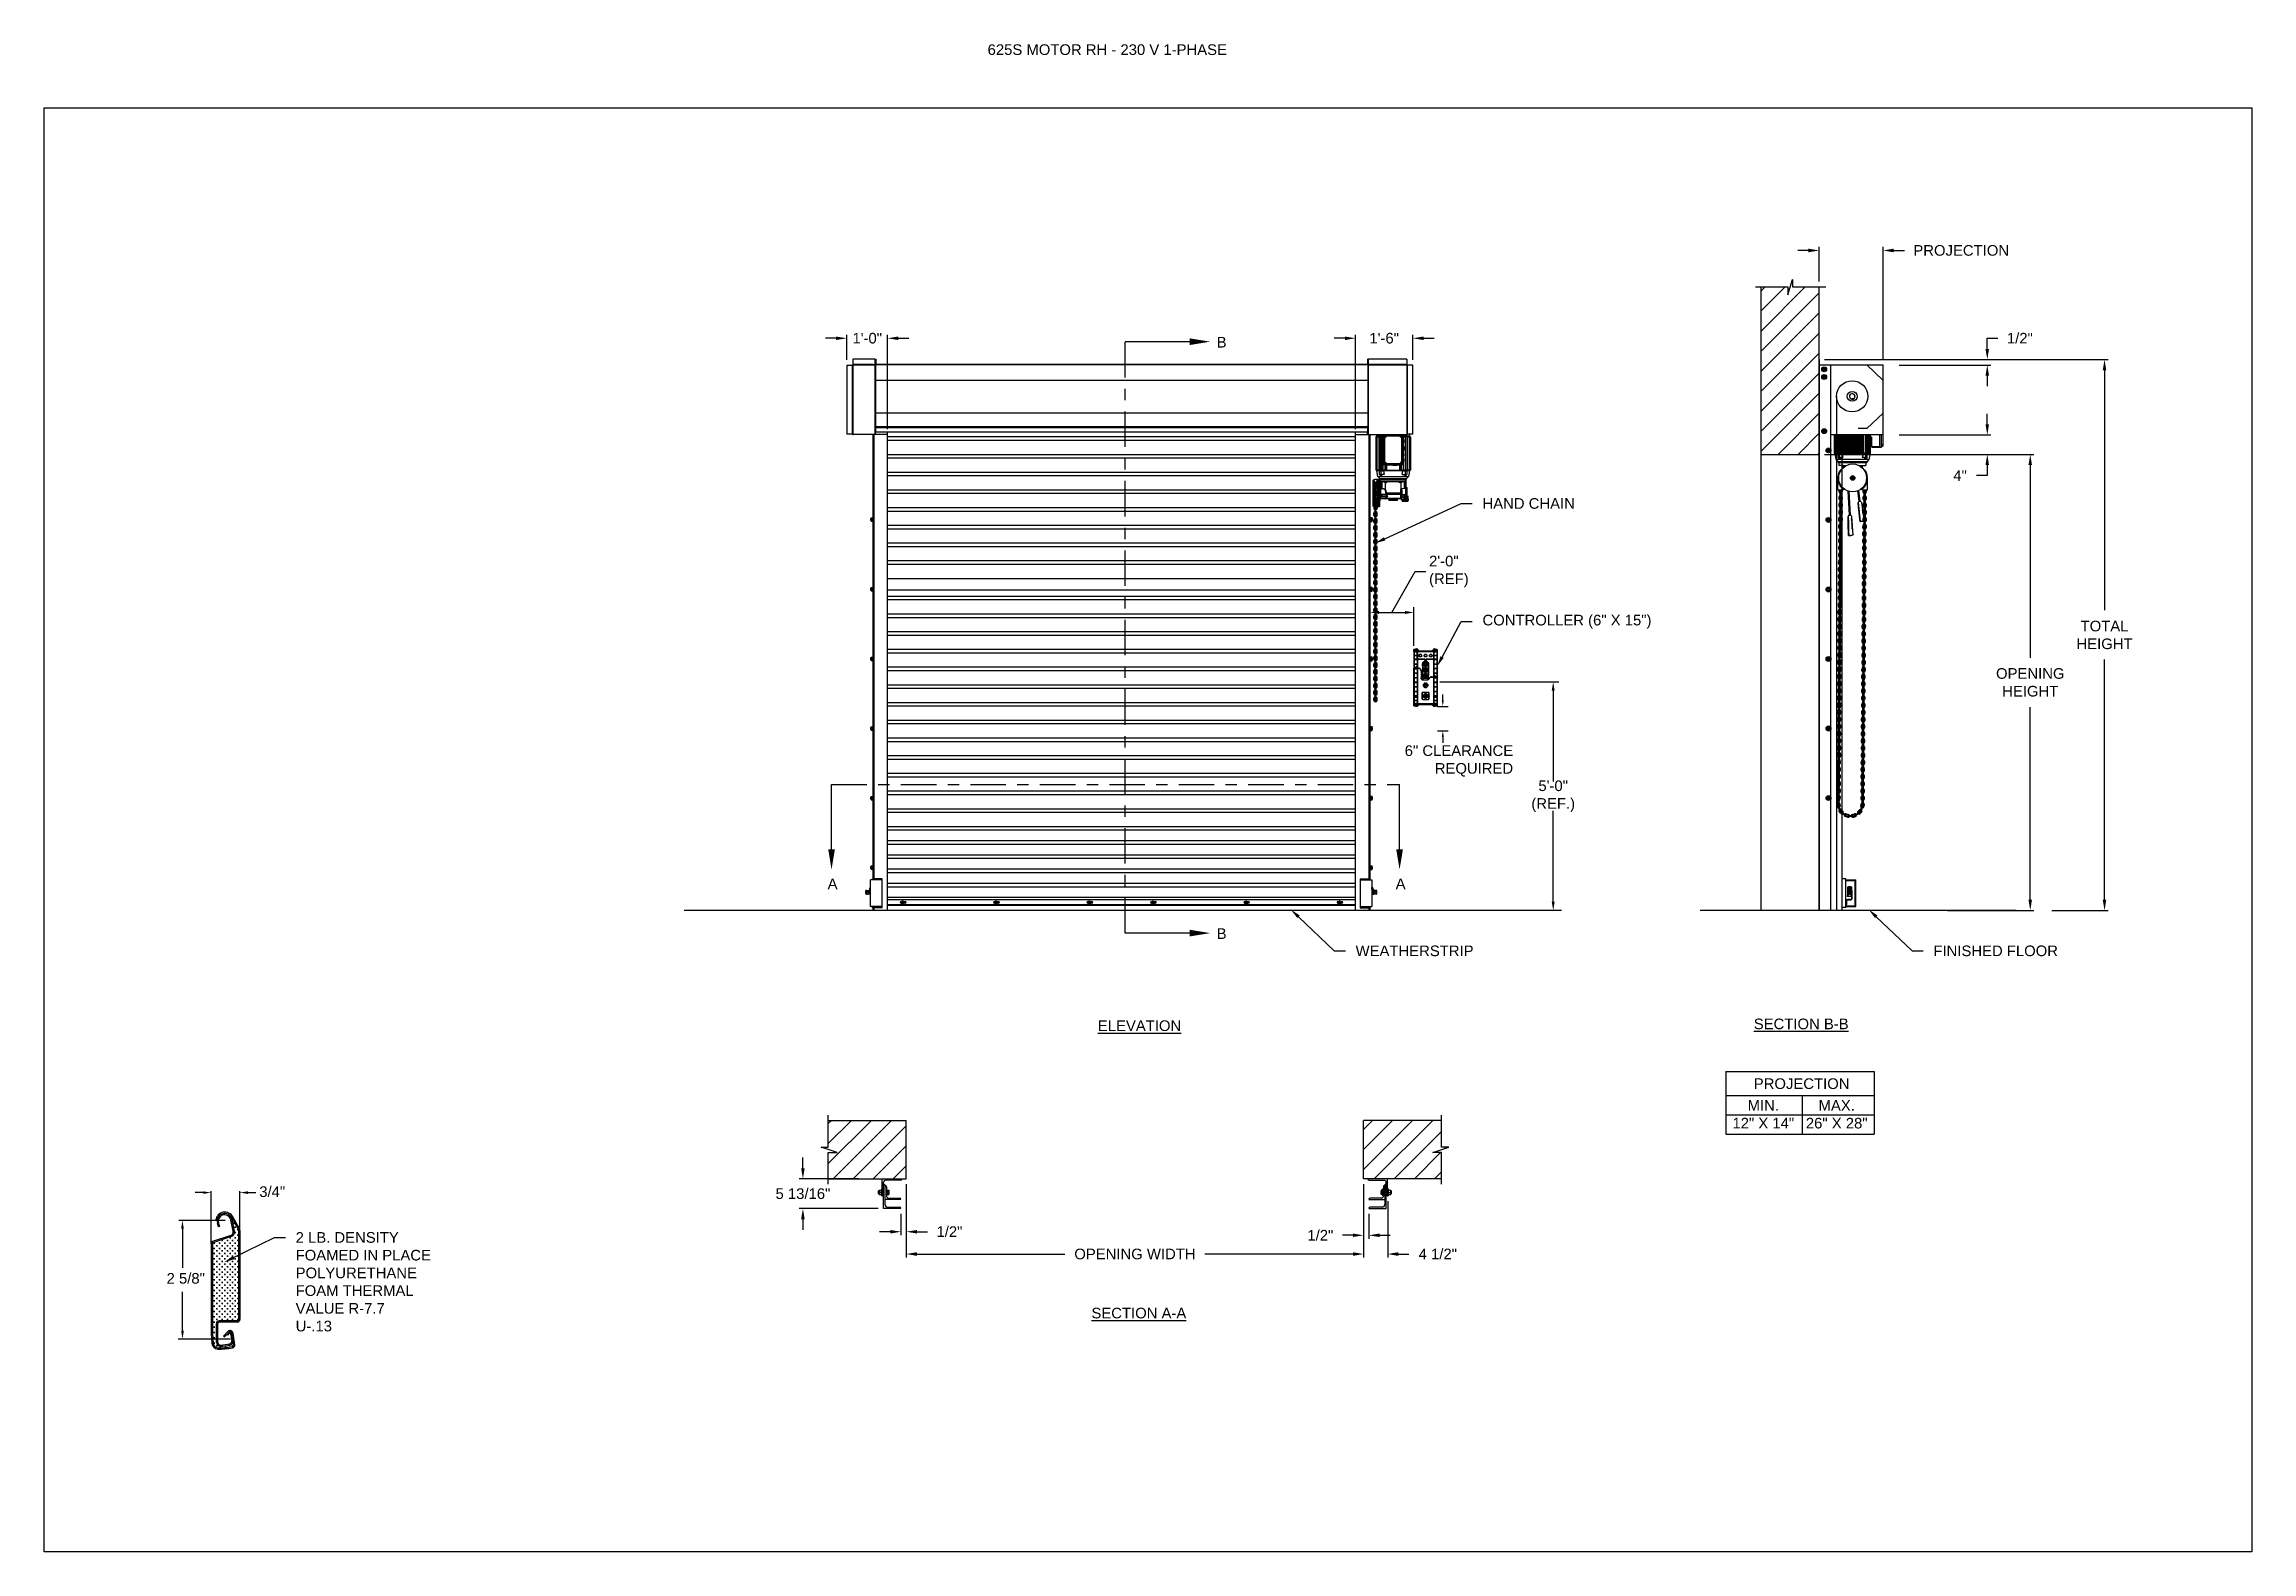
# Model space of a CAD drawing. Header units: inches. Extents: x 170 to 312, y 215 to 248.
# Drawn here: x 194.25 to 213.72, y 234.45 to 247.74 of the extents above; entities that cross this region are included whole.
import ezdxf
from ezdxf import colors
from ezdxf.entities.mleader import LeaderData, LeaderLine
from ezdxf.math import Vec2, Vec3

# ---------------------------------------------------------------- set-up
doc = ezdxf.new("R2010")
doc.units = ezdxf.units.IN
doc.header["$LTSCALE"] = 0.25
doc.header["$MEASUREMENT"] = 0
doc.linetypes.add('CENTER', pattern=[2, 1.25, -0.25, 0.25, -0.25])
for name, color, linetype in [('ANNOTATIONS', 1, 'Continuous'), ('DETAILS', 4, 'Continuous'), ('MOTOR RH', 7, 'Continuous'), ('SECTION CUTS', 6, 'CENTER')]:
    doc.layers.add(name, color=color, linetype=linetype)
doc.styles.add('ARIAL', font='arial.ttf', dxfattribs={"height": 0.09375})
doc.styles.add('ROMANS', font='Romans', dxfattribs={"height": 0.09375})
doc.styles.get("Standard").update_dxf_attribs({"font": 'romans.shx'})
doc.dimstyles.get("Standard").update_dxf_attribs({"dimscale": 60, "dimtxt": 0.0833, "dimasz": 0.0833, "dimexe": 0.0833, "dimexo": 0.04, "dimgap": 0.09, "dimtad": 0, "dimtih": 1, "dimtoh": 1, "dimdec": 4, "dimzin": 1, "dimdsep": 46, "dimlunit": 4, "dimtxsty": 'Standard', "dimcen": 0.09, "dimclrt": 150, "dimadec": 4, "dimazin": 2, "dimtfac": 1, "dimtdec": 0, "dimtofl": 0, "dimtmove": 0, "dimatfit": 3, "dimfxl": 1, "dimtolj": 1, "dimtzin": 0, "dimlwd": -1, "dimlwe": -1, "dimarcsym": 1})
doc.dimstyles.new('STANDARD$0', dxfattribs={"dimtxt": 0.09375, "dimasz": 0.09375, "dimexe": 0.03125, "dimexo": 0.046875, "dimgap": 0.09, "dimtad": 0, "dimtih": 1, "dimtoh": 1, "dimdec": 4, "dimzin": 0, "dimdsep": 46, "dimtxsty": 'ARIAL', "dimcen": 0.09, "dimadec": 0, "dimazin": 0, "dimtfac": 1, "dimtdec": 4, "dimtofl": 0, "dimtmove": 0, "dimatfit": 1, "dimfxl": 1, "dimtolj": 1, "dimtzin": 0, "dimarcsym": 0})
pattern_1 = [(45, (22.68008, -13.09525), (-0.08838835, 0.08838835), [])]

msp = doc.modelspace()

# ---------------------------------------------------------------- texts
at = {"layer": 'ANNOTATIONS', "style": 'ARIAL'}
for s, p in [('3/4"', (196.14932, 237.57622)), ('2 5/8"', (195.33187, 236.81186))]:
    msp.add_text(s, height=0.09375, dxfattribs=at).set_placement(p)
at = {"layer": 'ANNOTATIONS', "insert": (202.57261, 247.74099), "char_height": 0.09375, "width": 4.6220629, "attachment_point": 1, "line_spacing_factor": 0.86134, "style": 'ARIAL'}
msp.add_mtext('625S MOTOR RH - 230 V 1-PHASE', dxfattribs=at)
at = {"layer": 'ANNOTATIONS', "char_height": 0.09375, "style": 'ARIAL'}
for s, insert, attachment_point in [('2\'-0"\\P(REF)', (206.46577, 243.09185), 4), ('6" CLEARANCE\\PREQUIRED', (207.20735, 241.42127), 6), ('5\'-0"\\P(REF.)', (207.56055, 241.11038), 5)]:
    msp.add_mtext(s, dxfattribs=dict(at, insert=insert, attachment_point=attachment_point))
at = {"layer": 'ANNOTATIONS', "char_height": 0.09375, "attachment_point": 2, "style": 'ARIAL'}
for s, insert, width in [('{\\LELEVATION}', (203.91243, 239.13353), 3.0834986), ('{\\LSECTION B-B}', (209.74792, 239.1495), 1.3823677), ('{\\LSECTION A-A}', (203.90652, 236.59935), 1.3823677)]:
    msp.add_mtext(s, dxfattribs=dict(at, insert=insert, width=width))
for s, width, insert in [('PROJECTION ', 1.7594917, (209.7516, 238.62247)), ('MIN.\\P12" X 14" ', 0.6711642, (209.41348, 238.43048)), ('MAX.\\P26" X 28"', 0.6567117, (210.06091, 238.43048))]:
    msp.add_mtext_dynamic_manual_height_columns(s, width=width, gutter_width=1.36268, heights=[0], dxfattribs=dict(at, insert=insert))
at = {"layer": 'SECTION CUTS', "style": 'ARIAL'}
for s, p in [('B', (204.59308, 245.06692)), ('A', (201.16178, 240.29047)), ('A', (206.17131, 240.29047)), ('B', (204.59308, 239.85164))]:
    msp.add_text(s, height=0.09375, dxfattribs=at).set_placement(p)

# ---------------------------------------------------------------- blocks, each defined once
blk = doc.blocks.new('*D31')
at = {"layer": 'ANNOTATIONS', "color": 0, "lineweight": -2, "transparency": 16777216}
for p, q in [((200.944, 237.829), (200.944, 237.923)), ((201.433, 237.736), (200.912, 237.736)), ((201.608, 237.474), (200.912, 237.474)), ((200.944, 237.38), (200.944, 237.287))]:
    blk.add_line(p, q, dxfattribs=at)
at = {"layer": 'ANNOTATIONS', "color": 0, "transparency": 16777216}
for points in [[(200.928, 237.829), (200.959, 237.829), (200.944, 237.736)], [(200.928, 237.38), (200.959, 237.38), (200.944, 237.474)]]:
    blk.add_solid(points, dxfattribs=at)
at = {"layer": 'defpoints', "color": 0, "transparency": 16777216}
for p in [(201.48, 237.736), (200.944, 237.474), (201.655, 237.474)]:
    blk.add_point(p, dxfattribs=at)
at = {"layer": 'ANNOTATIONS', "color": 0, "transparency": 16777216, "insert": (200.944, 237.605), "char_height": 0.09375, "attachment_point": 5, "style": 'ARIAL'}
blk.add_mtext('\\A1;5 13/16"', dxfattribs=at)
blk = doc.blocks.new('*D32')
at = {"layer": 'ANNOTATIONS', "color": 0, "lineweight": -2, "transparency": 16777216}
for p, q in [((205.888, 237.689), (205.888, 237.207)), ((205.935, 237.427), (205.935, 237.207)), ((205.794, 237.238), (205.701, 237.238)), ((206.029, 237.238), (206.123, 237.238))]:
    blk.add_line(p, q, dxfattribs=at)
at = {"layer": 'ANNOTATIONS', "color": 0, "transparency": 16777216}
for points in [[(205.794, 237.254), (205.794, 237.223), (205.888, 237.238)], [(206.029, 237.254), (206.029, 237.223), (205.935, 237.238)]]:
    blk.add_solid(points, dxfattribs=at)
at = {"layer": 'defpoints', "color": 0, "transparency": 16777216}
for p in [(205.888, 237.736), (205.935, 237.474), (205.935, 237.238)]:
    blk.add_point(p, dxfattribs=at)
at = {"layer": 'ANNOTATIONS', "color": 0, "transparency": 16777216, "insert": (205.507, 237.238), "char_height": 0.0938, "attachment_point": 5, "style": 'ARIAL'}
blk.add_mtext('\\A1;1/2"', dxfattribs=at)
blk = doc.blocks.new('*D33')
at = {"layer": 'ANNOTATIONS', "color": 0, "lineweight": -2, "transparency": 16777216}
for p, q in [((201.855, 237.689), (201.855, 237.238)), ((201.808, 237.427), (201.808, 237.238)), ((201.714, 237.27), (201.62, 237.27)), ((201.949, 237.27), (202.042, 237.27))]:
    blk.add_line(p, q, dxfattribs=at)
at = {"layer": 'ANNOTATIONS', "color": 0, "transparency": 16777216}
for points in [[(201.714, 237.285), (201.714, 237.254), (201.808, 237.27)], [(201.949, 237.285), (201.949, 237.254), (201.855, 237.27)]]:
    blk.add_solid(points, dxfattribs=at)
at = {"layer": 'defpoints', "color": 0, "transparency": 16777216}
for p in [(201.855, 237.736), (201.808, 237.474), (201.808, 237.27)]:
    blk.add_point(p, dxfattribs=at)
at = {"layer": 'ANNOTATIONS', "color": 0, "transparency": 16777216, "insert": (202.236, 237.27), "char_height": 0.0938, "attachment_point": 5, "style": 'ARIAL'}
blk.add_mtext('\\A1;1/2"', dxfattribs=at)
blk = doc.blocks.new('*D34')
at = {"layer": 'ANNOTATIONS', "color": 0, "lineweight": -2, "transparency": 16777216}
for p, q in [((205.724, 245.149), (205.63, 245.149)), ((205.817, 244.347), (205.817, 245.18)), ((206.323, 244.959), (206.323, 245.18)), ((206.417, 245.149), (206.511, 245.149))]:
    blk.add_line(p, q, dxfattribs=at)
at = {"layer": 'ANNOTATIONS', "color": 0, "transparency": 16777216}
for points in [[(205.724, 245.164), (205.724, 245.133), (205.817, 245.149)], [(206.417, 245.164), (206.417, 245.133), (206.323, 245.149)]]:
    blk.add_solid(points, dxfattribs=at)
at = {"layer": 'defpoints', "color": 0, "transparency": 16777216}
for p in [(206.323, 245.149), (206.323, 244.912), (205.817, 244.3)]:
    blk.add_point(p, dxfattribs=at)
at = {"layer": 'ANNOTATIONS', "color": 0, "transparency": 16777216, "insert": (206.07, 245.149), "char_height": 0.0938, "attachment_point": 5, "style": 'ARIAL'}
blk.add_mtext('\\A1;1\'-6"', dxfattribs=at)
blk = doc.blocks.new('*D35')
at = {"layer": 'ANNOTATIONS', "color": 0, "lineweight": -2, "transparency": 16777216}
for p, q in [((201.237, 245.149), (201.143, 245.149)), ((201.331, 244.959), (201.331, 245.18)), ((201.691, 244.347), (201.691, 245.18)), ((201.785, 245.149), (201.878, 245.149))]:
    blk.add_line(p, q, dxfattribs=at)
at = {"layer": 'ANNOTATIONS', "color": 0, "transparency": 16777216}
for points in [[(201.237, 245.164), (201.237, 245.133), (201.331, 245.149)], [(201.785, 245.164), (201.785, 245.133), (201.691, 245.149)]]:
    blk.add_solid(points, dxfattribs=at)
at = {"layer": 'defpoints', "color": 0, "transparency": 16777216}
for p in [(201.691, 245.149), (201.331, 244.913), (201.691, 244.3)]:
    blk.add_point(p, dxfattribs=at)
at = {"layer": 'ANNOTATIONS', "color": 0, "transparency": 16777216, "insert": (201.511, 245.149), "char_height": 0.0938, "attachment_point": 5, "style": 'ARIAL'}
blk.add_mtext('\\A1;1\'-0"', dxfattribs=at)
blk = doc.blocks.new('*D36')
at = {"layer": 'ANNOTATIONS', "color": 0, "lineweight": -2, "transparency": 16777216}
for p, q in [((205.888, 237.689), (205.888, 237.042)), ((206.101, 237.539), (206.101, 237.042)), ((205.794, 237.073), (205.701, 237.073)), ((206.194, 237.073), (206.288, 237.073))]:
    blk.add_line(p, q, dxfattribs=at)
at = {"layer": 'ANNOTATIONS', "color": 0, "transparency": 16777216}
for points in [[(205.794, 237.089), (205.794, 237.057), (205.888, 237.073)], [(206.194, 237.089), (206.194, 237.057), (206.101, 237.073)]]:
    blk.add_solid(points, dxfattribs=at)
at = {"layer": 'defpoints', "color": 0, "transparency": 16777216}
for p in [(205.888, 237.736), (206.101, 237.586), (206.101, 237.073)]:
    blk.add_point(p, dxfattribs=at)
at = {"layer": 'ANNOTATIONS', "color": 0, "transparency": 16777216, "insert": (206.543, 237.073), "char_height": 0.0938, "attachment_point": 5, "style": 'ARIAL'}
blk.add_mtext('\\A1;4 1/2"', dxfattribs=at)
blk = doc.blocks.new('*D37')
at = {"layer": 'ANNOTATIONS', "color": 0, "lineweight": -2, "transparency": 16777216}
for p, q in [((201.855, 237.689), (201.855, 237.042)), ((205.888, 237.689), (205.888, 237.042)), ((201.949, 237.073), (203.255, 237.073)), ((205.794, 237.073), (204.488, 237.073))]:
    blk.add_line(p, q, dxfattribs=at)
at = {"layer": 'ANNOTATIONS', "color": 0, "transparency": 16777216}
for points in [[(201.949, 237.089), (201.949, 237.057), (201.855, 237.073)], [(205.794, 237.089), (205.794, 237.057), (205.888, 237.073)]]:
    blk.add_solid(points, dxfattribs=at)
at = {"layer": 'defpoints', "color": 0, "transparency": 16777216}
for p in [(201.855, 237.736), (205.888, 237.736), (205.888, 237.073)]:
    blk.add_point(p, dxfattribs=at)
at = {"layer": 'ANNOTATIONS', "color": 0, "transparency": 16777216, "insert": (203.872, 237.073), "char_height": 0.09375, "attachment_point": 5, "style": 'ARIAL'}
blk.add_mtext('\\A1;OPENING WIDTH', dxfattribs=at)
blk = doc.blocks.new('*D38')
at = {"layer": 'ANNOTATIONS', "color": 0, "lineweight": -2, "transparency": 16777216}
for p, q in [((209.812, 245.923), (209.719, 245.923)), ((209.906, 245.649), (209.906, 245.954)), ((210.47, 244.96), (210.47, 245.954)), ((210.564, 245.923), (210.658, 245.923))]:
    blk.add_line(p, q, dxfattribs=at)
at = {"layer": 'ANNOTATIONS', "color": 0, "transparency": 16777216}
for points in [[(209.812, 245.939), (209.812, 245.907), (209.906, 245.923)], [(210.564, 245.939), (210.564, 245.907), (210.47, 245.923)]]:
    blk.add_solid(points, dxfattribs=at)
at = {"layer": 'defpoints', "color": 0, "transparency": 16777216}
for p in [(210.47, 245.923), (209.906, 245.602), (210.47, 244.913)]:
    blk.add_point(p, dxfattribs=at)
at = {"layer": 'ANNOTATIONS', "color": 0, "transparency": 16777216, "insert": (211.159, 245.923), "char_height": 0.09375, "attachment_point": 5, "style": 'ARIAL'}
blk.add_mtext('\\A1;PROJECTION ', dxfattribs=at)
blk = doc.blocks.new('*D28')
at = {"layer": 'ANNOTATIONS', "color": 0, "lineweight": -2, "transparency": 16777216}
for p, q in [((209.953, 244.125), (211.799, 244.125)), ((211.768, 244.031), (211.768, 242.332)), ((211.768, 240.197), (211.768, 241.897)), ((211.037, 240.103), (211.799, 240.103))]:
    blk.add_line(p, q, dxfattribs=at)
at = {"layer": 'ANNOTATIONS', "color": 0, "transparency": 16777216}
for points in [[(211.752, 244.031), (211.783, 244.031), (211.768, 244.125)], [(211.752, 240.197), (211.783, 240.197), (211.768, 240.103)]]:
    blk.add_solid(points, dxfattribs=at)
at = {"layer": 'defpoints', "color": 0, "transparency": 16777216}
for p in [(209.906, 244.125), (210.99, 240.103), (211.768, 240.103)]:
    blk.add_point(p, dxfattribs=at)
at = {"layer": 'ANNOTATIONS', "color": 0, "transparency": 16777216, "insert": (211.768, 242.114), "char_height": 0.09375, "attachment_point": 5, "style": 'ARIAL'}
blk.add_mtext('\\A1;OPENING\\PHEIGHT', dxfattribs=at)
blk = doc.blocks.new('*D29')
at = {"layer": 'ANNOTATIONS', "color": 0, "lineweight": -2, "transparency": 16777216}
for p, q in [((209.953, 244.961), (212.454, 244.961)), ((212.423, 244.867), (212.423, 242.75)), ((212.423, 240.197), (212.423, 242.315)), ((211.958, 240.103), (212.454, 240.103))]:
    blk.add_line(p, q, dxfattribs=at)
at = {"layer": 'ANNOTATIONS', "color": 0, "transparency": 16777216}
for points in [[(212.407, 244.867), (212.438, 244.867), (212.423, 244.961)], [(212.407, 240.197), (212.438, 240.197), (212.423, 240.103)]]:
    blk.add_solid(points, dxfattribs=at)
at = {"layer": 'defpoints', "color": 0, "transparency": 16777216}
for p in [(209.906, 244.961), (211.911, 240.103), (212.423, 240.103)]:
    blk.add_point(p, dxfattribs=at)
at = {"layer": 'ANNOTATIONS', "color": 0, "transparency": 16777216, "insert": (212.423, 242.532), "char_height": 0.0938, "attachment_point": 5, "style": 'ARIAL'}
blk.add_mtext('\\A1;TOTAL\\PHEIGHT', dxfattribs=at)
blk = doc.blocks.new('*D30')
at = {"layer": 'ANNOTATIONS', "color": 0, "lineweight": -2, "transparency": 16777216}
for p, q in [((211.389, 244.39), (211.389, 244.483)), ((210.611, 244.296), (211.42, 244.296)), ((210.515, 244.125), (211.42, 244.125)), ((211.389, 244.031), (211.389, 243.938)), ((211.389, 243.938), (211.295, 243.938))]:
    blk.add_line(p, q, dxfattribs=at)
at = {"layer": 'ANNOTATIONS', "color": 0, "transparency": 16777216}
for points in [[(211.373, 244.39), (211.404, 244.39), (211.389, 244.296)], [(211.373, 244.031), (211.404, 244.031), (211.389, 244.125)]]:
    blk.add_solid(points, dxfattribs=at)
at = {"layer": 'defpoints', "color": 0, "transparency": 16777216}
for p in [(210.564, 244.296), (210.468, 244.125), (211.389, 244.125)]:
    blk.add_point(p, dxfattribs=at)
at = {"layer": 'ANNOTATIONS', "color": 0, "transparency": 16777216, "insert": (211.149, 243.938), "char_height": 0.0938, "attachment_point": 5, "style": 'ARIAL'}
blk.add_mtext('\\A1;4"', dxfattribs=at)
blk = doc.blocks.new('*D39')
at = {"layer": 'ANNOTATIONS', "color": 0, "lineweight": -2, "transparency": 16777216}
for p, q in [((211.389, 245.055), (211.389, 245.149)), ((211.389, 245.149), (211.482, 245.149)), ((210.517, 244.961), (211.42, 244.961)), ((210.611, 244.913), (211.42, 244.913)), ((211.389, 244.82), (211.389, 244.726))]:
    blk.add_line(p, q, dxfattribs=at)
at = {"layer": 'ANNOTATIONS', "color": 0, "transparency": 16777216}
for points in [[(211.373, 245.055), (211.404, 245.055), (211.389, 244.961)], [(211.373, 244.82), (211.404, 244.82), (211.389, 244.913)]]:
    blk.add_solid(points, dxfattribs=at)
at = {"layer": 'defpoints', "color": 0, "transparency": 16777216}
for p in [(210.47, 244.961), (211.389, 244.961), (210.564, 244.913)]:
    blk.add_point(p, dxfattribs=at)
at = {"layer": 'ANNOTATIONS', "color": 0, "transparency": 16777216, "insert": (211.676, 245.149), "char_height": 0.0938, "attachment_point": 5, "style": 'ARIAL'}
blk.add_mtext('\\A1;1/2"', dxfattribs=at)

# ---------------------------------------------------------------- dimensions: what is measured, and where the dimension line sits
at = {"layer": 'ANNOTATIONS'}
dim = msp.add_linear_dim(base=(210.47, 245.92298), p1=(209.90612, 245.60178), p2=(210.47, 244.91339), text='PROJECTION ', dimstyle='STANDARD$0', dxfattribs=at)
dim.commit()
dim.dimension.update_dxf_attribs({"geometry": '*D38', "text_midpoint": (211.15911, 245.92298)})
for base, p1, p2, text, picture, middle in [((201.69084, 245.14882), (201.33064, 244.91253), (201.69084, 244.3), '1\'-0"', '*D35', (201.51074, 245.14882)), ((206.32328, 245.14882), (205.81734, 244.3), (206.32328, 244.91215), '1\'-6"', '*D34', (206.07031, 245.14882)), ((205.93508, 237.23838), (205.88821, 237.73574), (205.93508, 237.47405), '1/2"', '*D32', (205.50663, 237.23838)), ((206.10071, 237.07293), (205.88821, 237.73574), (206.10071, 237.58574), '4 1/2"', '*D36', (206.5432, 237.07293))]:
    dim = msp.add_linear_dim(base=base, p1=p1, p2=p2, text=text, dimstyle='STANDARD$0', dxfattribs=at)
    dim.commit()
    dim.dimension.update_dxf_attribs({"geometry": picture, "text_midpoint": middle, "dimtype": 160})
for base, p1, p2, text, picture, middle in [((211.38867, 244.96103), (210.56392, 244.91339), (210.47, 244.96103), '1/2"', '*D39', (211.6765, 245.14853)), ((212.4227, 240.10342), (209.90612, 244.96103), (211.91065, 240.10342), 'TOTAL\\PHEIGHT', '*D29', (212.4227, 242.53223)), ((211.38867, 244.12505), (210.56392, 244.29598), (210.46787, 244.12505), '4"', '*D30', (211.14916, 243.93755)), ((211.76771, 240.10342), (209.90612, 244.12505), (210.99031, 240.10342), 'OPENING\\PHEIGHT', '*D28', (211.76771, 242.11424))]:
    dim = msp.add_linear_dim(base=base, p1=p1, p2=p2, angle=90, text=text, dimstyle='STANDARD$0', dxfattribs=at)
    dim.commit()
    dim.dimension.update_dxf_attribs({"geometry": picture, "text_midpoint": middle})
for base, p1, p2, angle, text, picture, middle in [((200.94353, 237.47405), (201.47987, 237.73573), (201.65487, 237.47405), 90, '5 13/16"', '*D31', (200.94353, 237.60489)), ((201.808, 237.26963), (201.85487, 237.73574), (201.808, 237.47405), 180, '1/2"', '*D33', (202.23645, 237.26963))]:
    dim = msp.add_linear_dim(base=base, p1=p1, p2=p2, angle=angle, text=text, dimstyle='STANDARD$0', dxfattribs=at)
    dim.commit()
    dim.dimension.update_dxf_attribs({"geometry": picture, "text_midpoint": middle, "dimtype": 160})
dim = msp.add_aligned_dim(p1=(201.85487, 237.73574), p2=(205.88821, 237.73574), distance=-0.6628, text='OPENING WIDTH', dimstyle='STANDARD$0', dxfattribs=at)
dim.commit()
dim.dimension.update_dxf_attribs({"geometry": '*D37', "text_midpoint": (203.87154, 237.07293)})

# ---------------------------------------------------------------- hatches: boundary and pattern name
at = {"layer": 'MOTOR RH'}
h = msp.add_hatch(dxfattribs=at)
h.set_pattern_fill('ANSI31', color=256, style=0)
h.set_pattern_definition(pattern_1)
h.paths.add_polyline_path([(209.39049, 244.12505), (209.90612, 244.12505), (209.90612, 245.60178), (209.66963, 245.60178), (209.66963, 245.66644), (209.63121, 245.53308), (209.63121, 245.60178), (209.39049, 245.60178)])
h = msp.add_hatch(dxfattribs=at)
h.set_pattern_fill('ANSI31', color=256, style=0)
h.set_pattern_definition(pattern_1)
h.paths.add_polyline_path([(201.85487, 238.25136), (201.16737, 238.25136), (201.16737, 238.01416), (201.10327, 238.01416), (201.24534, 237.96726), (201.16737, 237.96726), (201.16737, 237.73574), (201.85487, 237.73574), (201.85487, 237.89824)])
h = msp.add_hatch(dxfattribs=at)
h.set_pattern_fill('ANSI31', color=256, style=0)
h.set_pattern_definition(pattern_1)
h.paths.add_polyline_path([(206.63981, 238.01416), (206.57571, 238.01416), (206.57571, 238.25136), (205.88821, 238.25136), (205.88821, 237.73574), (205.90638, 237.73574), (206.57571, 237.73574), (206.57571, 237.96726), (206.49774, 237.96726)])

# ---------------------------------------------------------------- linework, layer by layer
at = {"layer": 'ANNOTATIONS'}
for p, q in [((206.02289, 242.73092), (206.25493, 242.73092)), ((206.3326, 242.43625), (206.3326, 242.77806)), ((206.5607, 242.11772), (207.61165, 242.11772)), ((207.56055, 242.04006), (207.56055, 241.23964)), ((206.53972, 241.90233), (206.63399, 241.90233)), ((206.58685, 241.95547), (206.58685, 242.00861)), ((206.53972, 241.68703), (206.63399, 241.68703)), ((206.58685, 241.63389), (206.58685, 241.58075)), ((207.56055, 240.18109), (207.56055, 240.98112)), ((209.08291, 238.68191), (209.08291, 238.13053)), ((209.08291, 238.68191), (210.39068, 238.68191)), ((210.39068, 238.68191), (210.39068, 238.13053)), ((209.08291, 238.47043), (210.39068, 238.47043)), ((209.75577, 238.47043), (209.75577, 238.13053)), ((209.08291, 238.30048), (210.39068, 238.30048)), ((209.08291, 238.13053), (210.39068, 238.13053)), ((195.65451, 237.61473), (195.58419, 237.61473)), ((195.72483, 237.17133), (195.72483, 237.62739)), ((195.97929, 237.28181), (195.97929, 237.62739)), ((196.04961, 237.61473), (196.11993, 237.61473)), ((195.84993, 237.36815), (195.43982, 237.36815)), ((195.47204, 237.29782), (195.47204, 236.95136)), ((195.47204, 236.39394), (195.47204, 236.7404)), ((195.89633, 236.32362), (195.43416, 236.32362))]:
    msp.add_line(p, q, dxfattribs=at)
for p in [(195.97929, 237.61473), (195.47204, 236.39812)]:
    msp.add_point(p, dxfattribs=at)
for points in [[(206.02289, 242.71798), (206.02289, 242.74387), (205.94523, 242.73092)], [(206.25493, 242.71798), (206.25493, 242.74387), (206.3326, 242.73092)], [(207.54761, 242.04006), (207.5735, 242.04006), (207.56055, 242.11772)], [(206.578, 241.95547), (206.59571, 241.95547), (206.58685, 241.90233)], [(206.578, 241.63389), (206.59571, 241.63389), (206.58685, 241.68703)], [(207.54761, 240.18109), (207.5735, 240.18109), (207.56055, 240.10342)], [(195.65451, 237.60301), (195.65451, 237.62645), (195.72483, 237.61473)], [(196.04961, 237.60301), (196.04961, 237.62645), (195.97929, 237.61473)], [(195.48376, 237.29782), (195.46032, 237.29782), (195.47204, 237.36815)], [(195.48376, 236.39394), (195.46032, 236.39394), (195.47204, 236.32362)]]:
    msp.add_solid(points, dxfattribs=at)
at = {"layer": 'defpoints'}
msp.add_lwpolyline([(213.72204, 234.44685), (194.25216, 234.44685), (194.25216, 247.18196), (213.72204, 247.18196)], close=True, dxfattribs=at)
at = {"layer": 'DETAILS'}
for p, q in [((195.77723, 237.37106), (195.76626, 237.373)), ((195.79018, 237.31162), (195.78004, 237.34311)), ((195.80078, 237.31506), (195.79064, 237.34652)), ((195.9187, 237.27366), (195.89825, 237.37466)), ((195.96409, 237.29487), (195.90653, 237.39457)), ((195.92957, 237.27611), (195.90917, 237.37687)), ((195.9144, 237.38094), (195.9144, 237.37274)), ((195.97258, 237.30244), (195.91617, 237.40014)), ((195.93114, 237.34293), (195.91953, 237.34293)), ((195.92534, 237.34873), (195.92534, 237.33713)), ((195.72483, 237.16693), (195.72483, 236.37064)), ((195.73597, 237.16693), (195.73597, 236.37064)), ((195.89812, 237.23748), (195.73674, 237.18348)), ((195.90165, 237.22691), (195.74028, 237.17292)), ((195.75774, 237.16967), (195.74613, 237.16967)), ((195.75193, 237.17547), (195.75193, 237.16386)), ((195.78095, 237.14646), (195.76934, 237.14646)), ((195.77514, 237.15226), (195.77514, 237.14066)), ((195.80078, 237.31506), (195.79018, 237.31162)), ((195.80415, 237.16967), (195.79255, 237.16967)), ((195.79835, 237.17547), (195.79835, 237.16386)), ((195.82736, 237.19288), (195.81576, 237.19288)), ((195.82736, 237.14646), (195.81576, 237.14646)), ((195.82156, 237.19868), (195.82156, 237.18707)), ((195.82156, 237.15226), (195.82156, 237.14066)), ((195.85057, 237.16967), (195.83897, 237.16967)), ((195.84477, 237.17547), (195.84477, 237.16386)), ((195.87378, 237.19288), (195.86218, 237.19288)), ((195.87378, 237.14646), (195.86218, 237.14646)), ((195.86798, 237.19868), (195.86798, 237.18707)), ((195.86798, 237.15226), (195.86798, 237.14066)), ((195.89699, 237.21608), (195.88538, 237.21608)), ((195.89699, 237.16967), (195.88538, 237.16967)), ((195.89119, 237.22189), (195.89119, 237.21028)), ((195.89119, 237.17547), (195.89119, 237.16386)), ((195.9202, 237.19288), (195.90859, 237.19288)), ((195.9202, 237.14646), (195.90859, 237.14646)), ((195.9144, 237.23379), (195.9144, 237.23349)), ((195.9144, 237.19868), (195.9144, 237.18707)), ((195.9144, 237.15226), (195.9144, 237.14066)), ((195.9202, 237.23929), (195.92017, 237.23929)), ((195.94341, 237.30892), (195.9318, 237.30892)), ((195.94341, 237.2625), (195.9318, 237.2625)), ((195.94341, 237.21608), (195.9318, 237.21608)), ((195.94341, 237.16967), (195.9318, 237.16967)), ((195.9376, 237.31472), (195.9376, 237.30312)), ((195.9376, 237.2683), (195.9376, 237.2567)), ((195.9376, 237.22189), (195.9376, 237.21028)), ((195.9376, 237.17547), (195.9376, 237.16386)), ((195.96662, 237.28571), (195.95501, 237.28571)), ((195.96662, 237.23929), (195.95501, 237.23929)), ((195.96662, 237.19288), (195.95501, 237.19288)), ((195.96662, 237.14646), (195.95501, 237.14646)), ((195.96081, 237.29151), (195.96081, 237.27991)), ((195.96081, 237.24509), (195.96081, 237.23349)), ((195.96081, 237.19868), (195.96081, 237.18707)), ((195.96081, 237.15226), (195.96081, 237.14066)), ((195.97929, 237.27741), (195.97929, 236.49663)), ((195.75774, 237.12325), (195.74613, 237.12325)), ((195.75774, 237.07683), (195.74613, 237.07683)), ((195.75774, 237.03041), (195.74613, 237.03041)), ((195.75774, 236.984), (195.74613, 236.984)), ((195.75193, 237.12905), (195.75193, 237.11745)), ((195.75193, 237.08263), (195.75193, 237.07103)), ((195.75193, 237.03622), (195.75193, 237.02461)), ((195.75193, 236.9898), (195.75193, 236.97819)), ((195.78095, 237.10004), (195.76934, 237.10004)), ((195.78095, 237.05362), (195.76934, 237.05362)), ((195.78095, 237.00721), (195.76934, 237.00721)), ((195.78095, 236.96079), (195.76934, 236.96079)), ((195.77514, 237.10584), (195.77514, 237.09424)), ((195.77514, 237.05942), (195.77514, 237.04782)), ((195.77514, 237.01301), (195.77514, 237.0014)), ((195.77514, 236.96659), (195.77514, 236.95499)), ((195.80415, 237.12325), (195.79255, 237.12325)), ((195.80415, 237.07683), (195.79255, 237.07683)), ((195.80415, 237.03041), (195.79255, 237.03041)), ((195.80415, 236.984), (195.79255, 236.984)), ((195.79835, 237.12905), (195.79835, 237.11745)), ((195.79835, 237.08263), (195.79835, 237.07103)), ((195.79835, 237.03622), (195.79835, 237.02461)), ((195.79835, 236.9898), (195.79835, 236.97819)), ((195.82736, 237.10004), (195.81576, 237.10004)), ((195.82736, 237.05362), (195.81576, 237.05362)), ((195.82736, 237.00721), (195.81576, 237.00721)), ((195.82736, 236.96079), (195.81576, 236.96079)), ((195.82156, 237.10584), (195.82156, 237.09424)), ((195.82156, 237.05942), (195.82156, 237.04782)), ((195.82156, 237.01301), (195.82156, 237.0014)), ((195.82156, 236.96659), (195.82156, 236.95499)), ((195.85057, 237.12325), (195.83897, 237.12325)), ((195.85057, 237.07683), (195.83897, 237.07683)), ((195.85057, 237.03041), (195.83897, 237.03041)), ((195.85057, 236.984), (195.83897, 236.984)), ((195.84477, 237.12905), (195.84477, 237.11745)), ((195.84477, 237.08263), (195.84477, 237.07103)), ((195.84477, 237.03622), (195.84477, 237.02461)), ((195.84477, 236.9898), (195.84477, 236.97819)), ((195.87378, 237.10004), (195.86218, 237.10004)), ((195.87378, 237.05362), (195.86218, 237.05362)), ((195.87378, 237.00721), (195.86218, 237.00721)), ((195.87378, 236.96079), (195.86218, 236.96079)), ((195.86798, 237.10584), (195.86798, 237.09424)), ((195.86798, 237.05942), (195.86798, 237.04782)), ((195.86798, 237.01301), (195.86798, 237.0014)), ((195.86798, 236.96659), (195.86798, 236.95499)), ((195.89699, 237.12325), (195.88538, 237.12325)), ((195.89699, 237.07683), (195.88538, 237.07683)), ((195.89699, 237.03041), (195.88538, 237.03041)), ((195.89699, 236.984), (195.88538, 236.984)), ((195.89119, 237.12905), (195.89119, 237.11745)), ((195.89119, 237.08263), (195.89119, 237.07103)), ((195.89119, 237.03622), (195.89119, 237.02461)), ((195.89119, 236.9898), (195.89119, 236.97819)), ((195.9202, 237.10004), (195.90859, 237.10004)), ((195.9202, 237.05362), (195.90859, 237.05362)), ((195.9202, 237.00721), (195.90859, 237.00721)), ((195.9202, 236.96079), (195.90859, 236.96079)), ((195.9144, 237.10584), (195.9144, 237.09424)), ((195.9144, 237.05942), (195.9144, 237.04782)), ((195.9144, 237.01301), (195.9144, 237.0014)), ((195.9144, 236.96659), (195.9144, 236.95499)), ((195.94341, 237.12325), (195.9318, 237.12325)), ((195.94341, 237.07683), (195.9318, 237.07683)), ((195.94341, 237.03041), (195.9318, 237.03041)), ((195.94341, 236.984), (195.9318, 236.984)), ((195.9376, 237.12905), (195.9376, 237.11745)), ((195.9376, 237.08263), (195.9376, 237.07103)), ((195.9376, 237.03622), (195.9376, 237.02461)), ((195.9376, 236.9898), (195.9376, 236.97819)), ((195.96662, 237.10004), (195.95501, 237.10004)), ((195.96662, 237.05362), (195.95501, 237.05362)), ((195.96662, 237.00721), (195.95501, 237.00721)), ((195.96662, 236.96079), (195.95501, 236.96079)), ((195.96081, 237.10584), (195.96081, 237.09424)), ((195.96081, 237.05942), (195.96081, 237.04782)), ((195.96081, 237.01301), (195.96081, 237.0014)), ((195.96081, 236.96659), (195.96081, 236.95499)), ((195.75774, 236.93758), (195.74613, 236.93758)), ((195.75774, 236.89116), (195.74613, 236.89116)), ((195.75774, 236.84474), (195.74613, 236.84474)), ((195.75774, 236.79833), (195.74613, 236.79833)), ((195.75193, 236.94338), (195.75193, 236.93178)), ((195.75193, 236.89696), (195.75193, 236.88536)), ((195.75193, 236.85055), (195.75193, 236.83894)), ((195.75193, 236.80413), (195.75193, 236.79252)), ((195.75193, 236.75771), (195.75193, 236.74611)), ((195.78095, 236.91437), (195.76934, 236.91437)), ((195.78095, 236.86795), (195.76934, 236.86795)), ((195.78095, 236.82154), (195.76934, 236.82154)), ((195.78095, 236.77512), (195.76934, 236.77512)), ((195.77514, 236.92017), (195.77514, 236.90857)), ((195.77514, 236.87375), (195.77514, 236.86215)), ((195.77514, 236.82734), (195.77514, 236.81573)), ((195.77514, 236.78092), (195.77514, 236.76932)), ((195.80415, 236.93758), (195.79255, 236.93758)), ((195.80415, 236.89116), (195.79255, 236.89116)), ((195.80415, 236.84474), (195.79255, 236.84474)), ((195.80415, 236.79833), (195.79255, 236.79833)), ((195.79835, 236.94338), (195.79835, 236.93178)), ((195.79835, 236.89696), (195.79835, 236.88536)), ((195.79835, 236.85055), (195.79835, 236.83894)), ((195.79835, 236.80413), (195.79835, 236.79252)), ((195.79835, 236.75771), (195.79835, 236.74611)), ((195.82736, 236.91437), (195.81576, 236.91437)), ((195.82736, 236.86795), (195.81576, 236.86795)), ((195.82736, 236.82154), (195.81576, 236.82154)), ((195.82736, 236.77512), (195.81576, 236.77512)), ((195.82156, 236.92017), (195.82156, 236.90857)), ((195.82156, 236.87375), (195.82156, 236.86215)), ((195.82156, 236.82734), (195.82156, 236.81573)), ((195.82156, 236.78092), (195.82156, 236.76932)), ((195.85057, 236.93758), (195.83897, 236.93758)), ((195.85057, 236.89116), (195.83897, 236.89116)), ((195.85057, 236.84474), (195.83897, 236.84474)), ((195.85057, 236.79833), (195.83897, 236.79833)), ((195.84477, 236.94338), (195.84477, 236.93178)), ((195.84477, 236.89696), (195.84477, 236.88536)), ((195.84477, 236.85055), (195.84477, 236.83894)), ((195.84477, 236.80413), (195.84477, 236.79252)), ((195.84477, 236.75771), (195.84477, 236.74611)), ((195.87378, 236.91437), (195.86218, 236.91437)), ((195.87378, 236.86795), (195.86218, 236.86795)), ((195.87378, 236.82154), (195.86218, 236.82154)), ((195.87378, 236.77512), (195.86218, 236.77512)), ((195.86798, 236.92017), (195.86798, 236.90857)), ((195.86798, 236.87375), (195.86798, 236.86215)), ((195.86798, 236.82734), (195.86798, 236.81573)), ((195.86798, 236.78092), (195.86798, 236.76932)), ((195.89699, 236.93758), (195.88538, 236.93758)), ((195.89699, 236.89116), (195.88538, 236.89116)), ((195.89699, 236.84474), (195.88538, 236.84474)), ((195.89699, 236.79833), (195.88538, 236.79833)), ((195.89119, 236.94338), (195.89119, 236.93178)), ((195.89119, 236.89696), (195.89119, 236.88536)), ((195.89119, 236.85055), (195.89119, 236.83894)), ((195.89119, 236.80413), (195.89119, 236.79252)), ((195.89119, 236.75771), (195.89119, 236.74611)), ((195.9202, 236.91437), (195.90859, 236.91437)), ((195.9202, 236.86795), (195.90859, 236.86795)), ((195.9202, 236.82154), (195.90859, 236.82154)), ((195.9202, 236.77512), (195.90859, 236.77512)), ((195.9144, 236.92017), (195.9144, 236.90857)), ((195.9144, 236.87375), (195.9144, 236.86215)), ((195.9144, 236.82734), (195.9144, 236.81573)), ((195.9144, 236.78092), (195.9144, 236.76932)), ((195.94341, 236.93758), (195.9318, 236.93758)), ((195.94341, 236.89116), (195.9318, 236.89116)), ((195.94341, 236.84474), (195.9318, 236.84474)), ((195.94341, 236.79833), (195.9318, 236.79833)), ((195.9376, 236.94338), (195.9376, 236.93178)), ((195.9376, 236.89696), (195.9376, 236.88536)), ((195.9376, 236.85055), (195.9376, 236.83894)), ((195.9376, 236.80413), (195.9376, 236.79252)), ((195.9376, 236.75771), (195.9376, 236.74611)), ((195.96662, 236.91437), (195.95501, 236.91437)), ((195.96662, 236.86795), (195.95501, 236.86795)), ((195.96662, 236.82154), (195.95501, 236.82154)), ((195.96662, 236.77512), (195.95501, 236.77512)), ((195.96081, 236.92017), (195.96081, 236.90857)), ((195.96081, 236.87375), (195.96081, 236.86215)), ((195.96081, 236.82734), (195.96081, 236.81573)), ((195.96081, 236.78092), (195.96081, 236.76932)), ((195.75774, 236.75191), (195.74613, 236.75191)), ((195.75774, 236.70549), (195.74613, 236.70549)), ((195.75774, 236.65907), (195.74613, 236.65907)), ((195.75774, 236.61266), (195.74613, 236.61266)), ((195.75774, 236.56624), (195.74613, 236.56624)), ((195.75193, 236.71129), (195.75193, 236.69969)), ((195.75193, 236.66488), (195.75193, 236.65327)), ((195.75193, 236.61846), (195.75193, 236.60685)), ((195.75193, 236.57204), (195.75193, 236.56044)), ((195.78095, 236.7287), (195.76934, 236.7287)), ((195.78095, 236.68228), (195.76934, 236.68228)), ((195.78095, 236.63587), (195.76934, 236.63587)), ((195.78095, 236.58945), (195.76934, 236.58945)), ((195.77514, 236.7345), (195.77514, 236.7229)), ((195.77514, 236.68808), (195.77514, 236.67648)), ((195.77514, 236.64167), (195.77514, 236.63006)), ((195.77514, 236.59525), (195.77514, 236.58365)), ((195.80415, 236.75191), (195.79255, 236.75191)), ((195.80415, 236.70549), (195.79255, 236.70549)), ((195.80415, 236.65907), (195.79255, 236.65907)), ((195.80415, 236.61266), (195.79255, 236.61266)), ((195.80415, 236.56624), (195.79255, 236.56624)), ((195.79835, 236.71129), (195.79835, 236.69969)), ((195.79835, 236.66488), (195.79835, 236.65327)), ((195.79835, 236.61846), (195.79835, 236.60685)), ((195.79835, 236.57204), (195.79835, 236.56044)), ((195.82736, 236.7287), (195.81576, 236.7287)), ((195.82736, 236.68228), (195.81576, 236.68228)), ((195.82736, 236.63587), (195.81576, 236.63587)), ((195.82736, 236.58945), (195.81576, 236.58945)), ((195.82156, 236.7345), (195.82156, 236.7229)), ((195.82156, 236.68808), (195.82156, 236.67648)), ((195.82156, 236.64167), (195.82156, 236.63006)), ((195.82156, 236.59525), (195.82156, 236.58365)), ((195.85057, 236.75191), (195.83897, 236.75191)), ((195.85057, 236.70549), (195.83897, 236.70549)), ((195.85057, 236.65907), (195.83897, 236.65907)), ((195.85057, 236.61266), (195.83897, 236.61266)), ((195.85057, 236.56624), (195.83897, 236.56624)), ((195.84477, 236.71129), (195.84477, 236.69969)), ((195.84477, 236.66488), (195.84477, 236.65327)), ((195.84477, 236.61846), (195.84477, 236.60685)), ((195.84477, 236.57204), (195.84477, 236.56044)), ((195.87378, 236.7287), (195.86218, 236.7287)), ((195.87378, 236.68228), (195.86218, 236.68228)), ((195.87378, 236.63587), (195.86218, 236.63587)), ((195.87378, 236.58945), (195.86218, 236.58945)), ((195.86798, 236.7345), (195.86798, 236.7229)), ((195.86798, 236.68808), (195.86798, 236.67648)), ((195.86798, 236.64167), (195.86798, 236.63006)), ((195.86798, 236.59525), (195.86798, 236.58365)), ((195.89699, 236.75191), (195.88538, 236.75191)), ((195.89699, 236.70549), (195.88538, 236.70549)), ((195.89699, 236.65907), (195.88538, 236.65907)), ((195.89699, 236.61266), (195.88538, 236.61266)), ((195.89699, 236.56624), (195.88538, 236.56624)), ((195.89119, 236.71129), (195.89119, 236.69969)), ((195.89119, 236.66488), (195.89119, 236.65327)), ((195.89119, 236.61846), (195.89119, 236.60685)), ((195.89119, 236.57204), (195.89119, 236.56044)), ((195.9202, 236.7287), (195.90859, 236.7287)), ((195.9202, 236.68228), (195.90859, 236.68228)), ((195.9202, 236.63587), (195.90859, 236.63587)), ((195.9202, 236.58945), (195.90859, 236.58945)), ((195.9144, 236.7345), (195.9144, 236.7229)), ((195.9144, 236.68808), (195.9144, 236.67648)), ((195.9144, 236.64167), (195.9144, 236.63006)), ((195.9144, 236.59525), (195.9144, 236.58365)), ((195.94341, 236.75191), (195.9318, 236.75191)), ((195.94341, 236.70549), (195.9318, 236.70549)), ((195.94341, 236.65907), (195.9318, 236.65907)), ((195.94341, 236.61266), (195.9318, 236.61266)), ((195.94341, 236.56624), (195.9318, 236.56624)), ((195.9376, 236.71129), (195.9376, 236.69969)), ((195.9376, 236.66488), (195.9376, 236.65327)), ((195.9376, 236.61846), (195.9376, 236.60685)), ((195.9376, 236.57204), (195.9376, 236.56044)), ((195.96662, 236.7287), (195.95501, 236.7287)), ((195.96662, 236.68228), (195.95501, 236.68228)), ((195.96662, 236.63587), (195.95501, 236.63587)), ((195.96662, 236.58945), (195.95501, 236.58945)), ((195.96081, 236.7345), (195.96081, 236.7229)), ((195.96081, 236.68808), (195.96081, 236.67648)), ((195.96081, 236.64167), (195.96081, 236.63006)), ((195.96081, 236.59525), (195.96081, 236.58365)), ((195.72483, 236.37064), (195.7307, 236.28659)), ((195.73597, 236.37064), (195.74164, 236.28743)), ((195.75774, 236.51982), (195.74613, 236.51982)), ((195.75774, 236.4734), (195.74613, 236.4734)), ((195.75774, 236.42699), (195.74613, 236.42699)), ((195.75774, 236.38057), (195.74613, 236.38057)), ((195.75193, 236.52562), (195.75193, 236.51402)), ((195.75193, 236.47921), (195.75193, 236.4676)), ((195.75193, 236.43279), (195.75193, 236.42118)), ((195.75193, 236.38637), (195.75193, 236.37477)), ((195.78095, 236.54303), (195.76934, 236.54303)), ((195.78095, 236.49661), (195.76934, 236.49661)), ((195.7716, 236.4502), (195.76934, 236.4502)), ((195.7716, 236.40378), (195.76934, 236.40378)), ((195.7716, 236.29425), (195.7716, 236.4609)), ((195.77514, 236.54883), (195.77514, 236.53723)), ((195.77514, 236.50241), (195.77514, 236.49081)), ((195.78267, 236.29425), (195.78267, 236.4609)), ((195.80415, 236.51982), (195.79255, 236.51982)), ((195.95589, 236.47323), (195.795, 236.47323)), ((195.79835, 236.52562), (195.79835, 236.51402)), ((195.82736, 236.54303), (195.81576, 236.54303)), ((195.82736, 236.49661), (195.81576, 236.49661)), ((195.82156, 236.54883), (195.82156, 236.53723)), ((195.82156, 236.50241), (195.82156, 236.49081)), ((195.83437, 236.35022), (195.87207, 236.38964)), ((195.85057, 236.51982), (195.83897, 236.51982)), ((195.84239, 236.34248), (195.88012, 236.38194)), ((195.84477, 236.52562), (195.84477, 236.51402)), ((195.87378, 236.54303), (195.86218, 236.54303)), ((195.87378, 236.49661), (195.86218, 236.49661)), ((195.87171, 236.35715), (195.86349, 236.36455)), ((195.86798, 236.54883), (195.86798, 236.53723)), ((195.86798, 236.50241), (195.86798, 236.49081)), ((195.87171, 236.35715), (195.88481, 236.37154)), ((195.89699, 236.51982), (195.88538, 236.51982)), ((195.89119, 236.52562), (195.89119, 236.51402)), ((195.89673, 236.36958), (195.90644, 236.30915)), ((195.92197, 236.27174), (195.90812, 236.37286)), ((195.9202, 236.54303), (195.90859, 236.54303)), ((195.9202, 236.49661), (195.90859, 236.49661)), ((195.9144, 236.54883), (195.9144, 236.53723)), ((195.9144, 236.50241), (195.9144, 236.49081)), ((195.93301, 236.27325), (195.91916, 236.37437)), ((195.94341, 236.51982), (195.9318, 236.51982)), ((195.9376, 236.52562), (195.9376, 236.51402)), ((195.96662, 236.54303), (195.95501, 236.54303)), ((195.96662, 236.49661), (195.95501, 236.49661)), ((195.96081, 236.54883), (195.96081, 236.53723)), ((195.96081, 236.50241), (195.96081, 236.49081)), ((195.75774, 236.33415), (195.74613, 236.33415)), ((195.75774, 236.28773), (195.74613, 236.28773)), ((195.75193, 236.33995), (195.75193, 236.32835)), ((195.75193, 236.29354), (195.75193, 236.28193)), ((195.7716, 236.35736), (195.76934, 236.35736)), ((195.7716, 236.31094), (195.76934, 236.31094)), ((195.78095, 236.26453), (195.76934, 236.26453)), ((195.77514, 236.27033), (195.77514, 236.25872)), ((195.81092, 236.25363), (195.79932, 236.25363)), ((195.80512, 236.25943), (195.80512, 236.24783)), ((195.83437, 236.35022), (195.84239, 236.34248)), ((195.85834, 236.25635), (195.84673, 236.25635)), ((195.85253, 236.26161), (195.85253, 236.25001)), ((195.89024, 236.2667), (195.87864, 236.2667)), ((195.88444, 236.26992), (195.88444, 236.2609)), ((195.9202, 236.26453), (195.90859, 236.26453)), ((195.9144, 236.27033), (195.9144, 236.25872))]:
    msp.add_line(p, q, dxfattribs=at)
msp.add_lwpolyline([(195.95589, 236.4843, 0.41421356), (195.96822, 236.49663), (195.96822, 237.27741, 0.14681754), (195.96177, 237.29888)], format="xyb", dxfattribs=at)
msp.add_lwpolyline([(195.956, 236.4843), (195.795, 236.4843)], dxfattribs=at)
for centre, radius, start, end in [((195.84554, 237.3627), 0.07994, 27.923895, 172.600748), ((195.84366, 237.36361), 0.06684, 11.446797, 197.861693), ((195.84366, 237.36361), 0.0557, 11.448149, 197.861636), ((195.85006, 237.36435), 0.06405, 28.159066, 73.464339), ((195.74228, 237.16693), 0.01745, 108.5, 180), ((195.74228, 237.16693), 0.00631, 108.5, 180), ((195.88822, 237.26706), 0.03119, 288.5, 12.213386), ((195.88822, 237.26706), 0.04233, 288.5, 12.346924), ((195.92922, 237.27741), 0.05006, 0, 30), ((195.795, 236.4609), 0.02339, 90, 180), ((195.795, 236.4609), 0.01233, 90, 180), ((195.89193, 236.37064), 0.02748, 7.800797, 136.276056), ((195.89193, 236.37064), 0.01634, 7.800797, 136.27592), ((195.89043, 236.36852), 0.00639, 8.647463, 151.69591), ((195.95589, 236.49663), 0.02339, 270, 0), ((195.78573, 236.29043), 0.05516, 183.998051, 268.538483), ((195.78573, 236.29043), 0.04419, 183.899589, 263.295862), ((195.80651, 236.29425), 0.03491, 180, 270), ((195.7991, 236.8144), 0.56815, 268.131289, 281.452665), ((195.80651, 236.29425), 0.02384, 180, 274.875706), ((195.7991, 236.8144), 0.57929, 268.538483, 281.452665), ((195.79054, 236.6693), 0.39921, 272.292314, 284.256135), ((195.79054, 236.66936), 0.41033, 272.230173, 284.658191), ((195.88301, 236.30539), 0.02374, 284.256135, 9.13037), ((195.88301, 236.30539), 0.03491, 289.01232, 355.006351), ((195.90938, 236.27001), 0.01271, 281.452665, 7.807511), ((195.90938, 236.27001), 0.02385, 281.452665, 7.812043)]:
    msp.add_arc(centre, radius, start, end, dxfattribs=at)
for p in [(195.84554, 237.44265), (195.72483, 237.16693), (195.97929, 237.27741), (195.89193, 236.39812)]:
    msp.add_point(p, dxfattribs=at)
at = {"layer": 'MOTOR RH'}
for p, q in [((209.34411, 245.60178), (209.63121, 245.60178)), ((209.39049, 245.60178), (209.39049, 240.10342)), ((209.63121, 245.53308), (209.66963, 245.66644)), ((209.63121, 245.60178), (209.63121, 245.53308)), ((209.66963, 245.66644), (209.66963, 245.60178)), ((209.66963, 245.60178), (209.96482, 245.60178)), ((209.90612, 240.10342), (209.90612, 245.60178)), ((201.38393, 244.96582), (201.38393, 244.30293)), ((201.57789, 244.96582), (201.57789, 244.91812)), ((201.58638, 244.96661), (201.58638, 244.91812)), ((205.92603, 244.91812), (205.92603, 244.96661)), ((205.93029, 244.91812), (205.93029, 244.96582)), ((206.26962, 244.96582), (206.26962, 244.3017)), ((209.90692, 244.96103), (209.90692, 244.91206)), ((209.90905, 244.91419), (209.90905, 244.96103)), ((209.90986, 244.91419), (209.90986, 244.96103)), ((201.33064, 244.91253), (201.38393, 244.91253)), ((201.37859, 244.91253), (201.37859, 244.30293)), ((201.3818, 244.30293), (201.3818, 244.91253)), ((201.56295, 244.91787), (201.38393, 244.91787)), ((201.38393, 244.91466), (201.57789, 244.91466)), ((201.56295, 244.91466), (201.56295, 244.91812)), ((201.56295, 244.91812), (201.58638, 244.91812)), ((201.57148, 244.91466), (201.57148, 244.91812)), ((201.57789, 244.91466), (201.57789, 244.3)), ((201.57789, 244.91386), (201.58638, 244.91386)), ((205.92603, 244.91865), (201.58638, 244.91865)), ((205.92603, 244.91519), (201.58638, 244.91519)), ((201.58638, 244.32505), (201.58638, 244.91519)), ((205.92603, 244.7758), (201.58638, 244.7758)), ((205.94523, 244.91812), (205.92603, 244.91812)), ((205.92603, 244.91519), (205.92603, 244.32505)), ((205.92603, 244.91386), (205.93029, 244.91386)), ((205.93029, 244.29919), (205.93029, 244.91466)), ((205.93029, 244.91466), (206.26962, 244.91466)), ((205.9367, 244.91466), (205.9367, 244.91812)), ((205.94523, 244.91466), (205.94523, 244.91812)), ((206.26962, 244.91787), (205.94523, 244.91787)), ((206.27132, 244.91215), (206.27132, 244.3017)), ((206.27213, 244.91215), (206.27213, 244.3017)), ((206.32328, 244.91215), (206.27213, 244.91215)), ((206.27533, 244.3017), (206.27533, 244.91215)), ((209.90612, 244.90743), (209.90795, 244.90743)), ((209.90745, 244.91314), (209.90795, 244.91314)), ((209.90795, 240.1061), (209.90795, 244.91339)), ((209.90795, 244.91339), (210.47, 244.91339)), ((209.90905, 244.91419), (209.90986, 244.91419)), ((209.95455, 244.88749), (209.95509, 244.88915)), ((209.95455, 244.81936), (209.95509, 244.82102)), ((209.95632, 244.88647), (209.95723, 244.88826)), ((209.95632, 244.81834), (209.95723, 244.82013)), ((209.9633, 244.88244), (209.9633, 244.88244)), ((209.9633, 244.86769), (209.9633, 244.86769)), ((209.9633, 244.81431), (209.9633, 244.81431)), ((209.9633, 244.79956), (209.9633, 244.79956)), ((210.01014, 240.1061), (210.01014, 244.91339)), ((210.32552, 244.91339), (210.47, 244.7758)), ((210.47, 244.21428), (210.47, 244.91339)), ((209.90795, 244.72825), (209.90612, 244.72825)), ((210.06017, 244.63662), (210.06017, 240.10342)), ((210.19472, 244.61796), (210.20647, 244.62004)), ((210.1968, 244.60622), (210.19472, 244.61796)), ((210.20854, 244.60829), (210.1968, 244.60622)), ((210.20647, 244.62004), (210.20854, 244.60829)), ((210.22014, 244.64425), (210.21997, 244.644)), ((210.22114, 244.63736), (210.22138, 244.63719)), ((201.57789, 244.3685), (201.58638, 244.3685)), ((201.5813, 244.31279), (201.5813, 244.35542)), ((201.5813, 244.34775), (201.58427, 244.34775)), ((201.58427, 244.3), (201.58427, 244.3685)), ((201.58638, 244.3664), (201.58427, 244.3664)), ((205.92603, 244.48955), (201.58638, 244.48955)), ((205.92603, 244.36687), (201.58638, 244.36687)), ((205.92603, 244.3685), (205.93029, 244.3685)), ((205.92688, 244.34874), (205.92603, 244.34874)), ((205.92688, 244.31279), (205.92688, 244.35542)), ((210.32552, 244.35196), (210.24923, 244.35196)), ((210.32552, 244.35196), (210.47, 244.48955)), ((201.38392, 244.30293), (201.33064, 244.30293)), ((201.69084, 244.3), (201.38568, 244.3)), ((201.56295, 240.38253), (201.56295, 244.3)), ((201.57148, 240.38253), (201.57148, 244.3)), ((201.5813, 244.33604), (201.58427, 244.33604)), ((201.5813, 244.32239), (201.58427, 244.32239)), ((201.5813, 244.32045), (201.58427, 244.32045)), ((201.69084, 240.10529), (201.69084, 244.32505)), ((201.69084, 244.28138), (205.81734, 244.28138)), ((201.69084, 244.25013), (205.81734, 244.25013)), ((205.81734, 240.10529), (205.81734, 244.32505)), ((205.81734, 244.3), (205.93029, 244.3)), ((205.92391, 244.3), (205.92391, 244.32505)), ((205.92688, 244.31946), (205.92391, 244.31946)), ((205.92688, 244.3431), (205.92603, 244.3431)), ((205.92688, 244.32846), (205.92603, 244.32846)), ((205.93029, 244.29919), (206.26962, 244.29919)), ((205.9367, 240.38253), (205.9367, 244.29919)), ((205.94523, 240.37188), (205.94523, 244.29919)), ((205.99676, 244.27944), (206.03739, 244.27944)), ((205.99676, 244.27944), (205.99676, 243.98417)), ((205.99676, 244.27944), (206.00806, 244.27944)), ((206.00752, 244.27944), (205.99676, 244.27944)), ((205.99676, 244.27944), (206.0063, 244.27944)), ((205.99676, 244.27944), (205.99676, 244.27944)), ((206.0036, 244.27944), (206.00361, 243.98417)), ((206.00517, 244.27944), (206.00517, 243.98417)), ((206.00598, 244.2859), (206.00833, 244.29919)), ((206.00598, 244.27944), (206.00598, 244.2859)), ((206.00806, 244.27944), (206.00752, 244.27944)), ((206.00806, 244.27944), (206.00806, 244.27944)), ((206.02183, 244.27944), (206.02183, 243.98417)), ((206.02362, 244.27944), (206.02362, 243.98417)), ((206.02783, 244.28406), (206.02783, 244.29919)), ((206.04088, 244.28406), (206.02783, 244.28406)), ((206.03739, 243.97955), (206.03739, 244.28406)), ((206.04008, 244.27944), (206.04008, 243.98417)), ((206.05888, 244.27944), (206.04008, 244.27944)), ((206.04088, 244.29919), (206.04088, 244.28406)), ((206.06042, 244.28406), (206.04088, 244.28406)), ((206.04218, 244.27944), (206.04218, 243.98417)), ((206.04661, 244.28406), (206.04662, 244.27944)), ((206.05888, 244.27944), (206.05888, 244.27483)), ((206.05888, 244.27483), (206.05921, 244.27483)), ((206.05921, 244.27944), (206.06042, 244.27944)), ((206.05921, 243.98417), (206.05921, 244.27944)), ((206.06412, 244.28498), (206.06042, 244.28498)), ((206.06042, 244.28498), (206.06043, 244.04507)), ((206.06042, 244.28498), (206.06042, 244.28498)), ((206.06412, 244.04507), (206.06412, 244.28498)), ((206.06596, 244.27206), (206.07334, 244.27206)), ((206.06596, 244.05799), (206.06596, 244.27206)), ((206.06688, 244.29919), (206.06602, 244.29531)), ((206.06965, 244.05799), (206.06965, 244.27206)), ((206.07334, 244.29421), (206.07334, 244.2979)), ((206.22467, 244.2979), (206.07334, 244.2979)), ((206.22467, 244.29421), (206.07334, 244.29421)), ((206.07334, 244.27467), (206.07334, 244.27944)), ((206.07334, 244.27206), (206.07334, 244.05799)), ((206.07888, 244.28498), (206.08626, 244.28498)), ((206.08626, 244.28498), (206.08626, 244.29236)), ((206.08626, 244.29236), (206.21175, 244.29236)), ((206.08626, 244.28867), (206.21175, 244.28867)), ((206.21175, 244.28498), (206.08626, 244.28498)), ((206.14532, 244.2979), (206.14532, 244.29919)), ((206.18961, 244.29919), (206.18961, 244.2979)), ((206.21175, 244.28839), (206.21175, 244.29236)), ((206.21175, 244.28498), (206.21913, 244.28498)), ((206.22467, 244.29421), (206.22467, 244.2979)), ((206.22467, 244.27206), (206.22467, 244.27872)), ((206.22467, 244.27206), (206.23205, 244.27206)), ((206.22467, 244.05799), (206.22467, 244.27206)), ((206.22836, 244.27206), (206.22836, 244.05799)), ((206.23199, 244.29531), (206.23114, 244.29919)), ((206.23205, 244.27206), (206.23205, 244.05799)), ((206.2339, 244.04507), (206.2339, 244.28498)), ((206.2339, 244.28498), (206.23759, 244.28498)), ((206.23759, 244.04507), (206.23759, 244.28498)), ((206.26706, 244.28406), (206.23759, 244.28406)), ((206.23759, 244.27944), (206.2388, 244.27944)), ((206.23759, 244.26283), (206.23829, 244.26283)), ((206.23829, 244.21854), (206.23759, 244.21854)), ((206.23759, 244.20378), (206.23826, 244.20378)), ((206.2388, 244.27944), (206.2388, 244.26114)), ((206.2388, 244.27483), (206.23913, 244.27483)), ((206.2388, 244.22047), (206.2388, 244.20197)), ((206.23913, 244.27483), (206.23913, 244.27944)), ((206.23913, 244.27944), (206.25794, 244.27944)), ((206.2514, 244.27944), (206.2514, 244.28406)), ((206.25583, 244.27944), (206.25583, 243.98417)), ((206.25713, 244.28406), (206.25713, 244.29919)), ((206.25794, 244.27944), (206.25794, 243.98417)), ((206.26063, 244.28406), (206.26063, 243.97956)), ((206.30126, 244.27945), (206.26063, 244.27944)), ((206.26904, 244.3), (206.26962, 244.3)), ((206.26962, 244.29919), (206.26962, 244.3)), ((206.27018, 244.29926), (206.27018, 244.28406)), ((206.32328, 244.3017), (206.27132, 244.3017)), ((206.27429, 244.27944), (206.30126, 244.27945)), ((206.27439, 244.27944), (206.27439, 243.98417)), ((206.27619, 244.27944), (206.27619, 243.98417)), ((206.30126, 244.27945), (206.27648, 244.27944)), ((206.28925, 244.3017), (206.29203, 244.2859)), ((206.30126, 244.27945), (206.2919, 244.27945)), ((206.29203, 244.2859), (206.29203, 244.27945)), ((206.29203, 244.27945), (206.30126, 244.27945)), ((206.29203, 244.27945), (206.29441, 244.27945)), ((206.29285, 244.27944), (206.29285, 243.98417)), ((206.29441, 244.27945), (206.29441, 244.27945)), ((206.29441, 244.27944), (206.29441, 243.98417)), ((206.30126, 244.27945), (206.30126, 243.98417)), ((206.30126, 244.27945), (206.30126, 244.27945)), ((209.95455, 244.34247), (209.95509, 244.34412)), ((209.95632, 244.34144), (209.95723, 244.34323)), ((209.9633, 244.33742), (209.9633, 244.33742)), ((209.9633, 244.32267), (209.9633, 244.32267)), ((210.47, 244.29598), (210.01014, 244.29598)), ((210.0389, 244.29598), (210.0389, 244.13554)), ((210.0462, 244.13554), (210.0462, 244.29598)), ((210.04787, 244.29598), (210.04787, 244.13554)), ((210.05601, 244.13554), (210.05601, 244.29598)), ((210.05811, 244.29598), (210.05811, 244.13554)), ((210.06564, 244.13554), (210.06564, 244.29598)), ((210.06756, 244.29598), (210.06756, 244.13554)), ((210.08224, 244.13062), (210.08224, 244.29598)), ((210.08511, 244.13554), (210.08511, 244.29598)), ((210.08736, 244.29598), (210.08736, 244.13554)), ((210.09654, 244.13554), (210.09654, 244.29598)), ((210.09697, 244.13554), (210.09697, 244.29598)), ((210.09992, 244.29598), (210.09992, 244.13554)), ((210.10051, 244.29598), (210.10051, 244.13554)), ((210.10731, 244.14145), (210.10731, 244.29598)), ((210.1102, 240.1061), (210.1102, 244.29598)), ((210.1102, 244.29517), (210.12253, 244.29517)), ((210.11184, 244.29598), (210.11184, 244.14145)), ((210.11272, 244.13554), (210.11272, 244.29598)), ((210.11567, 244.29598), (210.11567, 244.13554)), ((210.11651, 244.14145), (210.11651, 244.29598)), ((210.12762, 244.29598), (210.12762, 244.14145)), ((210.12847, 244.13554), (210.12847, 244.29598)), ((210.13142, 244.29598), (210.13142, 244.13554)), ((210.1322, 244.14145), (210.1322, 244.29598)), ((210.14358, 244.29598), (210.14358, 244.14145)), ((210.14422, 244.13554), (210.14422, 244.29598)), ((210.14717, 244.29598), (210.14717, 244.13554)), ((210.14776, 244.14145), (210.14776, 244.29598)), ((210.15947, 244.29598), (210.15947, 244.14145)), ((210.15996, 244.13554), (210.15996, 244.29598)), ((210.16292, 244.29598), (210.16292, 244.13554)), ((210.16338, 244.14145), (210.16338, 244.29598)), ((210.17532, 244.29598), (210.17532, 244.14145)), ((210.17571, 244.13554), (210.17571, 244.29598)), ((210.17866, 244.29598), (210.17866, 244.13554)), ((210.17904, 244.14145), (210.17904, 244.29598)), ((210.19112, 244.29598), (210.19112, 244.14145)), ((210.19146, 244.13554), (210.19146, 244.29598)), ((210.19441, 244.29598), (210.19441, 244.13554)), ((210.19475, 244.14145), (210.19475, 244.29598)), ((210.20785, 244.29598), (210.20785, 244.14145)), ((210.20819, 244.13554), (210.20819, 244.29598)), ((210.21114, 244.29598), (210.21114, 244.13554)), ((210.21149, 244.14145), (210.21149, 244.29598)), ((210.22356, 244.29598), (210.22356, 244.14145)), ((210.22394, 244.13554), (210.22394, 244.29598)), ((210.22689, 244.29598), (210.22689, 244.13554)), ((210.22729, 244.14145), (210.22729, 244.29598)), ((210.23922, 244.29598), (210.23922, 244.14145)), ((210.23969, 244.13554), (210.23969, 244.29598)), ((210.24264, 244.29598), (210.24264, 244.13554)), ((210.24313, 244.14145), (210.24313, 244.29598)), ((210.25484, 244.29598), (210.25484, 244.14145)), ((210.25544, 244.13554), (210.25544, 244.29598)), ((210.25839, 244.29598), (210.25839, 244.13554)), ((210.25903, 244.14145), (210.25903, 244.29598)), ((210.27041, 244.29598), (210.27041, 244.14145)), ((210.27118, 244.13554), (210.27118, 244.29598)), ((210.27414, 244.29598), (210.27414, 244.13554)), ((210.27498, 244.14145), (210.27498, 244.29598)), ((210.2861, 244.29598), (210.2861, 244.14145)), ((210.28693, 244.13554), (210.28693, 244.29598)), ((210.28988, 244.29598), (210.28988, 244.13554)), ((210.29076, 244.14145), (210.29076, 244.29598)), ((210.2953, 244.29598), (210.2953, 244.14145)), ((210.31525, 244.13554), (210.31525, 244.29598)), ((210.31749, 244.29598), (210.31749, 244.13554)), ((210.32036, 244.29598), (210.32036, 244.13062)), ((210.33504, 244.13554), (210.33504, 244.29598)), ((210.33696, 244.29598), (210.33696, 244.13554)), ((210.35145, 244.13554), (210.35145, 244.29598)), ((210.353, 244.29598), (210.353, 244.13554)), ((210.35485, 244.29598), (210.35485, 244.13161)), ((210.36735, 244.27596), (210.35485, 244.27629)), ((210.37118, 244.20231), (210.37118, 244.27203)), ((210.37133, 244.18968), (210.37133, 244.19527)), ((210.37133, 244.18968), (210.4422, 244.18968)), ((210.37502, 244.19247), (210.37502, 244.19283)), ((210.4422, 244.19071), (210.37502, 244.19247)), ((210.40099, 244.18968), (210.40099, 244.19179)), ((210.4422, 244.18673), (210.4422, 244.29598)), ((210.45229, 244.18673), (210.4422, 244.18673)), ((210.45622, 244.2005), (210.45622, 244.29598)), ((210.46607, 244.21035), (210.46016, 244.21035)), ((210.46016, 244.19657), (210.46607, 244.19657)), ((201.69084, 244.12513), (205.81734, 244.12513)), ((201.69084, 244.09388), (205.81734, 244.09388)), ((201.69084, 243.96888), (205.81734, 243.96888)), ((206.03739, 243.98417), (205.99676, 243.98417)), ((206.00506, 243.98048), (206.00506, 243.98417)), ((206.01375, 243.93123), (206.00506, 243.98048)), ((206.02849, 243.97955), (206.04377, 243.97955)), ((206.02849, 243.94818), (206.02849, 243.97955)), ((206.03412, 243.97955), (206.02849, 243.97955)), ((206.05821, 243.98417), (206.04008, 243.98417)), ((206.04154, 243.97955), (206.06255, 243.97955)), ((206.04154, 243.97955), (206.04154, 243.94818)), ((206.04662, 243.98417), (206.04662, 243.97955)), ((206.05821, 243.9897), (206.05821, 243.98417)), ((206.05921, 243.9897), (206.05821, 243.9897)), ((206.07386, 243.98417), (206.05921, 243.98417)), ((206.06043, 244.04507), (206.06412, 244.04507)), ((206.06155, 243.98417), (206.06155, 244.03979)), ((206.06255, 243.97955), (206.06942, 243.94818)), ((206.06596, 244.05799), (206.07334, 244.05799)), ((206.07334, 244.0506), (206.07334, 244.05799)), ((206.07334, 244.03584), (206.22467, 244.03584)), ((206.07334, 244.03215), (206.07334, 244.03584)), ((206.07334, 244.03215), (206.22467, 244.03215)), ((206.07386, 243.9897), (206.07386, 243.98417)), ((206.07519, 243.9897), (206.07386, 243.9897)), ((206.07519, 244.03215), (206.07519, 243.98417)), ((206.07519, 243.98417), (206.08229, 243.98417)), ((206.07888, 244.04507), (206.08626, 244.04507)), ((206.08229, 243.98417), (206.08229, 244.03215)), ((206.09023, 243.9897), (206.08229, 243.9897)), ((206.08626, 244.04507), (206.21175, 244.04507)), ((206.08626, 244.04138), (206.21175, 244.04138)), ((206.21175, 244.03769), (206.08626, 244.03769)), ((206.09023, 244.03215), (206.09023, 243.98417)), ((206.09023, 243.98417), (206.20779, 243.98417)), ((206.09457, 244.03163), (206.09457, 244.03215)), ((206.13148, 244.03215), (206.13148, 244.03163)), ((206.13886, 244.03148), (206.13886, 244.03215)), ((206.19422, 244.03215), (206.19422, 244.03148)), ((206.20779, 243.98417), (206.20779, 244.03215)), ((206.21572, 243.9897), (206.20779, 243.9897)), ((206.21914, 244.04507), (206.21175, 244.04507)), ((206.21175, 244.04366), (206.21175, 244.03769)), ((206.21572, 244.03215), (206.21572, 243.98417)), ((206.21572, 243.98417), (206.22283, 243.98417)), ((206.22283, 243.98417), (206.22283, 244.03215)), ((206.22283, 243.9897), (206.22415, 243.9897)), ((206.22415, 243.98417), (206.22415, 243.9897)), ((206.23881, 243.98417), (206.22415, 243.98417)), ((206.22467, 244.05799), (206.23205, 244.05799)), ((206.22467, 244.05402), (206.22467, 244.05799)), ((206.22859, 243.94818), (206.23546, 243.97956)), ((206.2339, 244.04507), (206.23759, 244.04507)), ((206.23546, 243.97956), (206.26953, 243.97956)), ((206.23646, 244.03979), (206.23646, 243.98417)), ((206.23826, 244.14842), (206.23759, 244.14842)), ((206.23759, 244.08844), (206.2385, 244.08844)), ((206.2385, 244.06076), (206.23759, 244.06076)), ((206.2388, 244.15048), (206.2388, 244.13456)), ((206.2388, 244.11004), (206.2388, 244.08756)), ((206.23881, 244.06153), (206.23881, 243.98417)), ((206.23881, 243.98971), (206.2398, 243.98971)), ((206.2398, 243.98417), (206.2398, 243.98971)), ((206.25794, 243.98417), (206.2398, 243.98417)), ((206.2514, 243.97956), (206.2514, 243.98417)), ((206.25648, 243.97956), (206.25648, 243.94818)), ((206.30126, 243.98417), (206.26063, 243.98417)), ((206.2639, 243.97956), (206.26063, 243.97956)), ((206.26953, 243.97956), (206.2639, 243.97956)), ((206.26953, 243.97956), (206.26953, 243.94818)), ((206.29296, 243.98048), (206.28427, 243.93123)), ((206.29296, 243.98417), (206.29296, 243.98048)), ((209.39049, 244.12505), (209.90612, 244.12505)), ((210.0389, 244.13554), (210.08224, 244.13554)), ((210.04776, 244.13161), (210.04776, 244.13554)), ((210.05702, 244.07907), (210.04776, 244.13161)), ((210.08224, 244.13161), (210.04776, 244.13161)), ((210.07634, 244.05976), (210.05702, 244.07907)), ((210.34558, 244.07907), (210.05702, 244.07907)), ((210.10908, 244.13062), (210.07275, 244.13062)), ((210.07275, 244.13062), (210.07275, 244.09716)), ((210.11641, 244.09716), (210.07275, 244.09716)), ((210.07729, 244.04893), (210.07634, 244.05976)), ((210.32626, 244.05976), (210.07634, 244.05976)), ((210.32532, 244.04893), (210.07729, 244.04893)), ((210.07732, 244.09519), (210.07732, 244.09716)), ((210.08009, 244.0883), (210.08009, 244.09421)), ((210.09423, 244.0883), (210.08009, 244.0883)), ((210.08368, 244.02531), (210.08368, 244.0488)), ((210.11989, 244.02531), (210.08368, 244.02531)), ((210.10446, 244.13554), (210.08511, 244.13554)), ((210.08661, 243.97808), (210.08661, 243.97808)), ((210.08667, 244.09716), (210.08667, 244.13062)), ((210.09198, 243.97948), (210.09156, 243.97891)), ((210.09208, 244.13554), (210.09208, 244.13062)), ((210.31052, 244.13161), (210.09208, 244.13161)), ((210.09423, 244.09421), (210.09423, 244.0883)), ((210.09701, 244.09716), (210.09701, 244.09519)), ((210.10022, 243.98664), (210.09718, 243.98607)), ((210.09985, 243.98664), (210.09718, 243.98607)), ((210.10446, 244.14145), (210.11197, 244.14145)), ((210.10446, 244.13554), (210.10446, 244.14145)), ((210.11641, 244.09716), (210.10908, 244.13062)), ((210.11197, 244.14145), (210.11197, 244.13554)), ((210.11197, 244.13554), (210.11638, 244.13554)), ((210.11638, 244.13554), (210.11638, 244.14145)), ((210.11638, 244.14145), (210.12774, 244.14145)), ((210.11666, 244.00633), (210.11666, 244.02373)), ((210.11676, 244.02728), (210.11676, 244.02531)), ((210.11676, 244.02728), (210.14667, 244.02728)), ((210.11989, 244.02098), (210.11989, 244.02728)), ((210.12774, 244.14145), (210.12774, 244.13554)), ((210.12774, 244.13554), (210.13208, 244.13554)), ((210.13208, 244.13554), (210.13208, 244.14145)), ((210.13208, 244.14145), (210.14369, 244.14145)), ((210.14352, 244.02728), (210.14352, 244.02566)), ((210.14369, 244.14145), (210.14369, 244.13554)), ((210.14369, 244.13554), (210.14765, 244.13554)), ((210.14765, 244.13554), (210.14765, 244.14145)), ((210.14765, 244.14145), (210.15958, 244.14145)), ((210.15958, 244.14145), (210.15958, 244.13554)), ((210.15958, 244.13554), (210.16327, 244.13554)), ((210.16327, 244.13554), (210.16327, 244.14145)), ((210.16327, 244.14145), (210.17542, 244.14145)), ((210.17542, 244.14145), (210.17542, 244.13554)), ((210.17542, 244.13554), (210.17894, 244.13554)), ((210.17894, 244.13554), (210.17894, 244.14145)), ((210.17894, 244.14145), (210.19122, 244.14145)), ((210.19122, 244.14145), (210.19122, 244.13554)), ((210.19122, 244.13554), (210.19465, 244.13554)), ((210.19465, 244.13554), (210.19465, 244.14145)), ((210.19465, 244.14145), (210.20796, 244.14145)), ((210.20796, 244.14145), (210.20796, 244.13554)), ((210.20796, 244.13554), (210.21139, 244.13554)), ((210.21139, 244.13554), (210.21139, 244.14145)), ((210.21139, 244.14145), (210.22366, 244.14145)), ((210.22366, 244.14145), (210.22366, 244.13554)), ((210.22366, 244.13554), (210.22718, 244.13554)), ((210.22718, 244.13554), (210.22718, 244.14145)), ((210.22718, 244.14145), (210.23933, 244.14145)), ((210.23933, 244.14145), (210.23933, 244.13554)), ((210.23933, 244.13554), (210.24302, 244.13554)), ((210.24302, 244.13554), (210.24302, 244.14145)), ((210.24302, 244.14145), (210.25495, 244.14145)), ((210.25495, 244.14145), (210.25495, 244.13554)), ((210.25495, 244.13554), (210.25891, 244.13554)), ((210.25593, 244.02728), (210.28584, 244.02728)), ((210.25891, 244.13554), (210.25891, 244.14145)), ((210.25891, 244.14145), (210.27052, 244.14145)), ((210.25909, 244.02566), (210.25909, 244.02728)), ((210.27052, 244.14145), (210.27052, 244.13554)), ((210.27052, 244.13554), (210.27486, 244.13554)), ((210.27486, 244.13554), (210.27486, 244.14145)), ((210.27486, 244.14145), (210.28622, 244.14145)), ((210.28271, 244.02728), (210.28271, 244.02098)), ((210.28271, 244.02531), (210.31892, 244.02531)), ((210.28584, 244.02728), (210.28584, 244.02531)), ((210.28595, 244.02373), (210.28595, 244.00633)), ((210.29352, 244.13062), (210.28619, 244.09716)), ((210.32986, 244.09716), (210.28619, 244.09716)), ((210.28622, 244.14145), (210.28622, 244.13554)), ((210.28622, 244.13554), (210.29063, 244.13554)), ((210.29063, 244.14145), (210.29815, 244.14145)), ((210.29063, 244.13554), (210.29063, 244.14145)), ((210.32986, 244.13062), (210.29352, 244.13062)), ((210.29815, 244.14145), (210.29815, 244.13554)), ((210.29815, 244.13554), (210.31749, 244.13554)), ((210.30542, 243.98607), (210.30235, 243.98665)), ((210.30275, 243.98664), (210.30542, 243.98607)), ((210.30542, 243.98607), (210.30542, 243.98607)), ((210.3056, 244.09519), (210.3056, 244.09716)), ((210.30837, 244.0883), (210.30837, 244.09421)), ((210.32251, 244.0883), (210.30837, 244.0883)), ((210.31052, 244.13062), (210.31052, 244.13554)), ((210.31105, 243.97891), (210.31062, 243.97949)), ((210.31594, 244.13062), (210.31594, 244.09716)), ((210.31599, 243.97808), (210.31599, 243.97808)), ((210.31892, 244.0488), (210.31892, 244.02531)), ((210.32036, 244.13554), (210.35485, 244.13554)), ((210.35485, 244.13161), (210.32036, 244.13161)), ((210.32251, 244.09421), (210.32251, 244.0883)), ((210.32528, 244.09716), (210.32528, 244.09519)), ((210.32626, 244.05976), (210.32532, 244.04893)), ((210.34558, 244.07907), (210.32626, 244.05976)), ((210.32986, 244.09716), (210.32986, 244.13062)), ((210.35485, 244.13161), (210.34558, 244.07907)), ((201.69084, 243.93763), (205.81734, 243.93763)), ((201.69084, 243.81263), (205.81734, 243.81263)), ((201.69084, 243.78138), (205.81734, 243.78138)), ((205.97276, 243.78301), (205.97276, 243.78818)), ((205.97369, 243.78301), (205.97276, 243.78301)), ((205.97369, 243.89835), (205.97609, 243.89835)), ((205.97369, 243.78301), (205.97369, 243.89835)), ((205.97369, 243.66767), (205.97369, 243.78301)), ((205.97608, 243.66767), (205.97609, 243.78301)), ((205.97609, 243.78301), (205.97609, 243.89835)), ((205.97933, 243.89068), (205.97904, 243.89068)), ((205.97932, 243.85276), (205.97932, 243.83444)), ((205.97932, 243.79122), (205.97932, 243.77291)), ((205.98831, 243.86812), (205.9859, 243.88327)), ((205.98683, 243.85276), (205.98683, 243.83444)), ((205.98683, 243.79122), (205.98683, 243.77291)), ((205.9893, 243.86655), (205.98905, 243.86677)), ((205.9893, 243.85523), (205.9893, 243.87419)), ((205.9893, 243.79369), (205.9893, 243.83197)), ((205.9893, 243.73216), (205.9893, 243.77043)), ((205.99248, 243.90481), (206.0218, 243.90481)), ((205.99305, 243.83572), (205.99305, 243.85147)), ((205.99305, 243.78994), (205.99305, 243.77419)), ((205.99681, 243.85523), (205.99681, 243.87419)), ((205.99706, 243.86677), (205.99681, 243.86655)), ((205.99681, 243.79369), (205.99681, 243.83197)), ((205.99681, 243.73216), (205.99681, 243.77043)), ((206.0002, 243.88327), (205.99779, 243.86812)), ((205.99928, 243.85276), (205.99928, 243.83444)), ((205.99928, 243.79122), (205.99928, 243.77291)), ((206.00709, 243.89069), (206.00677, 243.89068)), ((206.00679, 243.85276), (206.00679, 243.83444)), ((206.00679, 243.79122), (206.00679, 243.77291)), ((206.01004, 243.89168), (206.01004, 243.78301)), ((206.01004, 243.78301), (206.01004, 243.67439)), ((206.01244, 243.889), (206.01244, 243.78301)), ((206.01337, 243.78301), (206.01244, 243.78301)), ((206.01244, 243.78301), (206.01244, 243.67706)), ((206.01626, 243.79286), (206.01337, 243.79286)), ((206.01626, 243.79065), (206.01337, 243.79065)), ((206.01337, 243.78127), (206.01626, 243.78127)), ((206.01337, 243.77935), (206.01626, 243.77935)), ((206.01342, 243.86142), (206.01342, 243.85998)), ((206.01342, 243.86142), (206.01626, 243.84187)), ((206.01626, 243.84044), (206.01342, 243.85998)), ((206.01342, 243.82562), (206.01342, 243.82083)), ((206.01342, 243.82562), (206.01626, 243.81551)), ((206.01626, 243.81071), (206.01342, 243.82083)), ((206.01342, 243.76487), (206.01626, 243.7701)), ((206.01342, 243.76487), (206.01342, 243.75952)), ((206.01626, 243.76476), (206.01342, 243.75952)), ((206.03186, 243.91312), (206.01375, 243.93123)), ((206.01408, 243.85687), (206.01534, 243.85687)), ((206.01534, 243.85653), (206.01413, 243.85653)), ((206.0218, 243.89053), (206.01463, 243.89053)), ((206.01534, 243.88494), (206.01534, 243.85687)), ((206.01534, 243.85653), (206.01534, 243.85687)), ((206.01541, 243.76319), (206.01626, 243.76319)), ((206.01626, 243.88266), (206.01619, 243.88303)), ((206.01623, 243.88245), (206.01619, 243.88272)), ((206.01626, 243.88195), (206.01623, 243.88245)), ((206.01634, 243.88195), (206.01626, 243.88195)), ((206.01626, 243.68408), (206.01626, 243.88195)), ((206.01633, 243.68408), (206.01634, 243.88195)), ((206.01762, 243.88062), (206.0218, 243.88062)), ((206.0218, 243.90481), (206.02918, 243.90055)), ((206.0218, 243.89053), (206.0218, 243.90481)), ((206.0218, 243.88062), (206.0218, 243.89053)), ((206.02918, 243.88677), (206.0218, 243.89053)), ((206.0218, 243.80583), (206.0218, 243.88062)), ((206.02918, 243.87972), (206.0218, 243.88062)), ((206.04154, 243.94818), (206.02849, 243.94818)), ((206.02918, 243.90055), (206.02918, 243.88677)), ((206.02918, 243.88677), (206.02918, 243.87972)), ((206.02918, 243.87972), (206.02918, 243.6863)), ((206.02918, 243.84945), (206.03103, 243.84945)), ((206.02918, 243.84945), (206.03103, 243.84945)), ((206.03103, 243.8273), (206.02918, 243.8273)), ((206.03103, 243.8273), (206.02918, 243.8273)), ((206.03063, 243.8273), (206.03103, 243.82713)), ((206.03063, 243.8273), (206.03103, 243.82713)), ((206.03103, 243.84945), (206.03103, 243.8273)), ((206.03103, 243.84945), (206.03103, 243.84624)), ((206.03103, 243.83099), (206.03417, 243.83099)), ((206.03103, 243.82713), (206.03103, 243.8273)), ((206.03103, 243.82713), (206.03103, 243.8273)), ((206.03274, 243.90297), (206.03186, 243.91312)), ((206.03278, 243.94634), (206.03278, 243.94818)), ((206.03278, 243.94634), (206.05123, 243.94634)), ((206.03417, 243.81669), (206.03644, 243.81669)), ((206.03537, 243.93988), (206.03537, 243.94541)), ((206.03537, 243.93988), (206.04863, 243.93988)), ((206.03644, 243.82806), (206.03644, 243.83111)), ((206.03728, 243.82621), (206.03644, 243.82806)), ((206.03644, 243.82564), (206.03644, 243.82741)), ((206.03644, 243.76783), (206.04077, 243.76783)), ((206.03828, 243.84207), (206.03828, 243.90297)), ((206.03841, 243.76552), (206.04326, 243.76552)), ((206.03841, 243.76319), (206.04099, 243.76319)), ((206.03978, 243.93988), (206.03978, 243.94541)), ((206.04088, 243.82947), (206.04088, 243.88267)), ((206.07269, 243.88267), (206.04088, 243.88267)), ((206.06942, 243.94818), (206.04154, 243.94818)), ((206.04326, 243.76566), (206.04474, 243.76566)), ((206.04326, 243.76566), (206.04326, 243.75145)), ((206.08486, 243.77009), (206.04566, 243.77009)), ((206.08486, 243.76473), (206.04566, 243.76473)), ((206.0775, 243.81492), (206.04765, 243.81985)), ((206.04788, 243.94541), (206.04788, 243.93988)), ((206.04829, 243.88267), (206.04829, 243.82263)), ((206.07754, 243.81745), (206.04829, 243.82263)), ((206.04863, 243.94541), (206.04863, 243.93988)), ((206.05123, 243.94818), (206.05123, 243.94634)), ((206.07269, 243.87861), (206.07269, 243.88451)), ((206.07269, 243.87861), (206.09483, 243.87861)), ((206.07733, 243.93123), (206.16783, 243.93123)), ((206.07754, 243.87685), (206.07754, 243.81745)), ((206.07976, 243.87676), (206.07823, 243.87676)), ((206.07885, 243.87676), (206.07885, 243.81745)), ((206.08519, 243.76457), (206.08486, 243.76473)), ((206.0856, 243.78153), (206.08618, 243.77232)), ((206.08704, 243.78148), (206.08758, 243.77237)), ((206.08776, 243.87676), (206.08784, 243.87676)), ((206.08895, 243.7703), (206.08924, 243.77007)), ((206.0893, 243.87676), (206.08904, 243.87676)), ((206.09483, 243.88451), (206.09483, 243.87861)), ((206.20318, 243.87861), (206.20318, 243.88451)), ((206.20318, 243.87861), (206.22533, 243.87861)), ((206.20898, 243.87676), (206.20872, 243.87676)), ((206.21018, 243.87676), (206.21026, 243.87676)), ((206.21674, 243.78148), (206.21674, 243.81473)), ((206.21725, 243.81632), (206.21893, 243.81879)), ((206.21826, 243.87676), (206.21979, 243.87676)), ((206.21893, 243.81879), (206.21893, 243.87676)), ((206.2191, 243.78148), (206.2191, 243.81372)), ((206.21914, 243.77705), (206.2191, 243.78148)), ((206.21914, 243.73944), (206.21914, 243.77705)), ((206.21992, 243.81506), (206.22283, 243.81506)), ((206.22, 243.81372), (206.22283, 243.81372)), ((206.22, 243.78148), (206.22, 243.81372)), ((206.22006, 243.77705), (206.22, 243.78148)), ((206.22006, 243.73944), (206.22006, 243.77705)), ((206.22101, 243.81993), (206.22101, 243.87692)), ((206.24973, 243.82327), (206.22101, 243.81993)), ((206.22283, 243.73944), (206.22283, 243.81372)), ((206.22459, 243.81039), (206.22467, 243.80989)), ((206.2248, 243.81032), (206.22465, 243.81052)), ((206.2248, 243.81034), (206.22467, 243.80989)), ((206.22467, 243.77083), (206.25789, 243.77083)), ((206.22467, 243.77083), (206.22467, 243.76714)), ((206.22467, 243.76714), (206.25789, 243.76714)), ((206.22533, 243.88451), (206.22533, 243.87861)), ((206.24973, 243.88156), (206.22533, 243.88156)), ((206.22859, 243.94818), (206.26953, 243.94818)), ((206.24733, 243.76676), (206.2459, 243.76676)), ((206.24679, 243.94634), (206.24679, 243.94818)), ((206.24679, 243.94634), (206.26524, 243.94634)), ((206.24939, 243.93988), (206.24939, 243.94541)), ((206.24939, 243.93988), (206.26264, 243.93988)), ((206.24973, 243.82327), (206.24973, 243.88156)), ((206.25714, 243.88156), (206.24973, 243.88156)), ((206.25014, 243.94541), (206.25014, 243.93988)), ((206.25714, 243.83284), (206.25697, 243.83258)), ((206.25697, 243.82659), (206.25697, 243.83258)), ((206.25697, 243.83173), (206.25789, 243.83173)), ((206.25714, 243.83284), (206.25714, 243.88156)), ((206.26601, 243.76598), (206.25789, 243.76598)), ((206.25823, 243.94541), (206.25823, 243.93988)), ((206.25852, 243.89576), (206.25843, 243.90297)), ((206.25864, 243.83542), (206.26601, 243.83542)), ((206.25961, 243.90297), (206.25958, 243.89576)), ((206.25974, 243.90297), (206.25974, 243.83725)), ((206.26367, 243.94541), (206.26189, 243.94541)), ((206.26264, 243.94541), (206.26264, 243.93988)), ((206.26524, 243.94818), (206.26524, 243.94634)), ((206.26616, 243.91312), (206.26527, 243.90297)), ((206.28427, 243.93123), (206.26616, 243.91312)), ((210.07187, 243.80976), (210.07187, 243.90571)), ((210.08261, 243.79349), (210.08272, 243.80877)), ((210.08318, 243.87328), (210.08321, 243.87734)), ((210.0906, 243.80877), (210.09049, 243.79343)), ((210.09098, 243.86259), (210.09093, 243.85642)), ((210.09184, 243.76193), (210.09199, 243.78279)), ((210.09243, 243.84578), (210.09244, 243.84635)), ((210.09986, 243.78274), (210.09971, 243.76187)), ((210.10031, 243.84573), (210.10028, 243.84184)), ((210.10031, 243.84677), (210.10031, 243.84573)), ((210.10151, 243.79335), (210.10162, 243.80877)), ((210.10949, 243.80877), (210.10938, 243.7933)), ((210.1142, 243.81845), (210.1142, 243.80976)), ((210.11918, 243.81639), (210.11897, 243.81679)), ((210.11979, 243.81641), (210.11956, 243.81611)), ((210.12432, 243.81797), (210.12686, 243.81908)), ((210.17281, 243.58771), (210.16299, 243.80013)), ((210.16882, 243.79837), (210.17855, 243.58798)), ((210.19936, 243.91751), (210.19725, 243.91709)), ((210.19763, 243.91532), (210.19972, 243.91581)), ((210.19981, 243.918), (210.19936, 243.91751)), ((210.19958, 243.92071), (210.20014, 243.9187)), ((210.19972, 243.91581), (210.20034, 243.91555)), ((210.20014, 243.9187), (210.19981, 243.918)), ((210.20034, 243.91555), (210.20093, 243.91505)), ((210.20093, 243.91505), (210.20125, 243.91299)), ((210.20177, 243.91899), (210.20135, 243.92109)), ((210.20226, 243.91853), (210.20177, 243.91899)), ((210.20296, 243.9182), (210.20226, 243.91853)), ((210.20253, 243.91546), (210.20279, 243.91608)), ((210.20253, 243.91546), (210.20302, 243.91337)), ((210.20279, 243.91608), (210.20329, 243.91667)), ((210.20497, 243.91876), (210.20296, 243.9182)), ((210.20329, 243.91667), (210.20536, 243.91699)), ((210.25968, 243.7112), (210.24793, 243.80319)), ((210.25342, 243.80559), (210.26538, 243.71192)), ((210.27574, 243.81908), (210.27828, 243.81797)), ((210.28008, 243.81873), (210.28046, 243.81903)), ((210.28304, 243.81611), (210.28281, 243.81641)), ((210.28363, 243.81679), (210.28343, 243.81639)), ((210.28841, 243.80976), (210.28841, 243.81845)), ((210.29497, 243.79198), (210.29509, 243.80877)), ((210.30296, 243.80877), (210.30284, 243.79193)), ((210.30419, 243.76042), (210.30434, 243.78128)), ((210.31221, 243.78123), (210.31207, 243.76036)), ((210.31386, 243.79185), (210.31398, 243.80877)), ((210.31436, 243.86161), (210.31441, 243.86863)), ((210.32186, 243.80877), (210.32174, 243.79179)), ((210.32433, 243.87557), (210.32433, 243.8751)), ((210.33073, 243.90571), (210.33073, 243.80976)), ((201.55954, 243.57104), (201.55954, 243.52841)), ((201.69084, 243.65638), (205.81734, 243.65638)), ((201.69084, 243.62513), (205.81734, 243.62513)), ((205.94523, 243.65204), (205.94864, 243.65428)), ((205.97608, 243.66767), (205.97369, 243.66767)), ((205.97904, 243.67271), (205.97933, 243.67271)), ((205.97932, 243.72968), (205.97932, 243.71137)), ((205.97932, 243.66815), (205.97932, 243.64983)), ((205.97932, 243.5883), (205.97932, 243.60661)), ((205.98683, 243.72968), (205.98683, 243.71137)), ((205.98683, 243.66815), (205.98683, 243.64983)), ((205.98683, 243.5883), (205.98683, 243.60661)), ((205.98829, 243.69511), (205.98831, 243.69527)), ((205.98905, 243.69662), (205.9893, 243.69685)), ((205.9893, 243.67062), (205.9893, 243.7089)), ((205.9893, 243.60908), (205.9893, 243.64736)), ((205.9893, 243.54883), (205.9893, 243.58711)), ((205.99928, 243.66121), (205.99052, 243.66121)), ((205.99305, 243.7284), (205.99305, 243.71347)), ((205.99681, 243.67062), (205.99681, 243.7089)), ((205.99681, 243.69707), (205.99728, 243.69665)), ((205.99681, 243.60908), (205.99681, 243.64736)), ((205.99681, 243.54883), (205.99681, 243.58711)), ((205.99802, 243.6953), (205.99804, 243.69514)), ((205.99928, 243.72968), (205.99928, 243.71137)), ((205.99928, 243.66815), (205.99928, 243.64983)), ((205.99928, 243.5883), (205.99928, 243.60661)), ((206.00677, 243.67271), (206.00709, 243.67271)), ((206.00679, 243.72968), (206.00679, 243.71137)), ((206.00679, 243.66815), (206.00679, 243.64983)), ((206.0218, 243.66121), (206.00679, 243.66121)), ((206.00679, 243.5883), (206.00679, 243.60661)), ((206.01342, 243.71474), (206.01626, 243.73226)), ((206.01626, 243.72949), (206.01342, 243.71197)), ((206.01342, 243.70461), (206.01626, 243.72415)), ((206.01342, 243.71474), (206.01342, 243.71197)), ((206.01534, 243.70916), (206.01408, 243.70916)), ((206.01413, 243.7095), (206.01534, 243.7095)), ((206.01463, 243.67549), (206.0218, 243.67549)), ((206.01534, 243.70916), (206.01534, 243.7095)), ((206.01534, 243.70916), (206.01534, 243.68085)), ((206.01626, 243.68336), (206.01618, 243.68299)), ((206.01619, 243.6833), (206.01622, 243.68358)), ((206.01622, 243.68358), (206.01626, 243.68408)), ((206.01626, 243.68408), (206.01633, 243.68408)), ((206.01761, 243.6854), (206.0218, 243.6854)), ((206.0218, 243.76019), (206.0218, 243.6854)), ((206.0218, 243.6854), (206.02918, 243.6863)), ((206.0218, 243.67549), (206.0218, 243.6854)), ((206.02918, 243.67925), (206.0218, 243.67549)), ((206.0218, 243.66121), (206.0218, 243.67549)), ((206.02918, 243.66547), (206.0218, 243.66121)), ((206.02918, 243.73872), (206.03103, 243.73872)), ((206.02918, 243.73872), (206.03103, 243.73872)), ((206.03103, 243.71657), (206.02918, 243.71657)), ((206.02918, 243.6863), (206.02918, 243.67925)), ((206.02918, 243.67925), (206.02918, 243.66547)), ((206.03063, 243.73872), (206.03103, 243.73889)), ((206.03063, 243.73872), (206.03103, 243.73889)), ((206.03103, 243.741), (206.03089, 243.74049)), ((206.03103, 243.741), (206.03089, 243.74049)), ((206.03103, 243.73872), (206.03103, 243.73889)), ((206.03103, 243.73872), (206.03103, 243.73889)), ((206.03103, 243.73872), (206.03103, 243.71657)), ((206.03417, 243.73503), (206.03103, 243.73503)), ((206.03103, 243.7197), (206.03103, 243.71658)), ((206.03644, 243.74933), (206.03417, 243.74933)), ((206.04033, 243.75479), (206.03644, 243.75479)), ((206.04077, 243.75034), (206.03644, 243.75034)), ((206.08221, 243.73411), (206.03644, 243.73411)), ((206.03841, 243.75894), (206.03994, 243.75894)), ((206.03994, 243.75617), (206.03841, 243.75617)), ((206.03994, 243.76046), (206.03994, 243.76176)), ((206.03994, 243.7604), (206.03994, 243.76041)), ((206.03998, 243.76036), (206.03994, 243.76036)), ((206.03994, 243.75987), (206.03994, 243.75953)), ((206.03994, 243.75799), (206.03994, 243.75913)), ((206.03994, 243.75724), (206.03994, 243.75759)), ((206.03994, 243.75685), (206.03994, 243.75536)), ((206.03994, 243.75685), (206.03999, 243.75685)), ((206.03994, 243.75676), (206.03998, 243.75676)), ((206.04474, 243.75994), (206.04302, 243.75994)), ((206.04326, 243.76124), (206.04321, 243.76124)), ((206.04474, 243.75145), (206.04326, 243.75145)), ((206.04474, 243.76107), (206.04474, 243.75145)), ((206.04481, 243.75068), (206.04474, 243.75088)), ((206.04486, 243.75052), (206.04481, 243.75068)), ((206.08713, 243.74979), (206.04566, 243.74979)), ((206.08664, 243.74862), (206.04566, 243.74862)), ((206.08388, 243.7343), (206.08327, 243.73355)), ((206.08578, 243.73229), (206.08524, 243.73231)), ((206.08571, 243.73226), (206.08577, 243.73226)), ((206.08623, 243.73229), (206.08572, 243.73226)), ((206.08665, 243.73226), (206.08578, 243.73226)), ((206.08669, 243.74768), (206.08664, 243.74862)), ((206.08777, 243.74715), (206.08762, 243.74845)), ((206.11272, 243.71826), (206.11069, 243.72982)), ((206.18733, 243.72982), (206.1853, 243.71826)), ((206.21662, 243.73948), (206.21494, 243.7343)), ((206.21914, 243.73944), (206.22283, 243.73944)), ((206.22006, 243.7318), (206.22006, 243.73944)), ((206.22006, 243.73777), (206.22283, 243.73777)), ((206.24591, 243.72839), (206.22006, 243.72839)), ((206.22461, 243.74097), (206.22467, 243.7413)), ((206.22467, 243.7413), (206.22467, 243.74708)), ((206.22652, 243.75516), (206.22652, 243.74556)), ((206.22652, 243.75125), (206.2459, 243.75125)), ((206.2459, 243.74556), (206.22652, 243.74556)), ((206.22806, 243.71388), (206.23191, 243.71757)), ((206.23696, 243.71428), (206.23297, 243.7109)), ((206.23297, 243.7109), (206.27544, 243.7109)), ((206.23704, 243.71281), (206.23743, 243.71281)), ((206.23704, 243.71215), (206.23704, 243.71281)), ((206.23704, 243.71262), (206.23743, 243.71262)), ((206.23743, 243.71256), (206.23704, 243.71256)), ((206.23704, 243.71255), (206.24073, 243.71255)), ((206.23704, 243.71254), (206.2401, 243.71254)), ((206.23704, 243.71252), (206.23743, 243.71252)), ((206.23743, 243.71245), (206.23704, 243.71245)), ((206.23704, 243.71242), (206.23712, 243.71242)), ((206.23712, 243.7124), (206.23704, 243.7124)), ((206.23704, 243.71237), (206.24073, 243.71237)), ((206.23704, 243.71235), (206.2401, 243.71235)), ((206.23704, 243.7123), (206.23712, 243.71231)), ((206.23712, 243.71229), (206.23704, 243.7123)), ((206.23704, 243.71222), (206.23712, 243.71224)), ((206.23712, 243.71221), (206.23704, 243.71222)), ((206.23704, 243.71216), (206.23814, 243.71216)), ((206.23814, 243.71215), (206.23704, 243.71215)), ((206.23712, 243.71245), (206.23712, 243.71242)), ((206.23712, 243.71242), (206.23727, 243.71243)), ((206.23727, 243.71239), (206.23712, 243.7124)), ((206.23712, 243.71235), (206.23712, 243.71231)), ((206.23712, 243.71231), (206.23735, 243.71232)), ((206.23735, 243.71228), (206.23712, 243.71229)), ((206.23712, 243.71229), (206.23712, 243.71224)), ((206.23712, 243.71224), (206.23735, 243.71224)), ((206.23735, 243.71221), (206.23712, 243.71221)), ((206.23727, 243.71245), (206.23727, 243.71243)), ((206.23727, 243.71243), (206.23743, 243.71244)), ((206.23743, 243.71238), (206.23727, 243.71239)), ((206.23735, 243.71235), (206.23735, 243.71232)), ((206.23735, 243.71232), (206.23759, 243.71232)), ((206.23759, 243.71228), (206.23735, 243.71228)), ((206.23735, 243.71228), (206.23735, 243.71224)), ((206.23735, 243.71224), (206.23759, 243.71225)), ((206.23759, 243.7122), (206.23735, 243.71221)), ((206.23743, 243.71281), (206.23743, 243.71258)), ((206.23743, 243.71276), (206.23916, 243.7128)), ((206.23743, 243.71258), (206.23916, 243.71262)), ((206.2394, 243.71261), (206.23743, 243.71256)), ((206.23743, 243.71254), (206.23743, 243.71247)), ((206.23743, 243.71247), (206.23916, 243.71251)), ((206.2394, 243.7125), (206.23743, 243.71245)), ((206.23743, 243.71244), (206.23743, 243.71245)), ((206.23743, 243.71244), (206.23767, 243.71244)), ((206.23751, 243.71242), (206.23743, 243.71241)), ((206.23743, 243.71241), (206.23743, 243.7124)), ((206.23743, 243.7124), (206.23751, 243.7124)), ((206.23767, 243.71238), (206.23743, 243.71238)), ((206.23743, 243.7123), (206.23751, 243.71231)), ((206.23751, 243.71229), (206.23743, 243.7123)), ((206.23743, 243.71222), (206.23751, 243.71223)), ((206.23751, 243.71222), (206.23743, 243.71222)), ((206.23759, 243.71243), (206.23751, 243.71242)), ((206.23751, 243.71242), (206.23751, 243.7124)), ((206.23751, 243.7124), (206.23759, 243.71239)), ((206.23751, 243.71231), (206.23767, 243.71231)), ((206.23751, 243.71229), (206.23751, 243.71231)), ((206.23767, 243.71229), (206.23751, 243.71229)), ((206.23751, 243.71223), (206.23767, 243.71224)), ((206.23751, 243.71222), (206.23751, 243.71223)), ((206.23767, 243.71221), (206.23751, 243.71222)), ((206.23775, 243.71243), (206.23759, 243.71243)), ((206.23759, 243.71243), (206.23759, 243.71239)), ((206.23759, 243.71239), (206.23775, 243.71239)), ((206.23759, 243.71235), (206.23759, 243.71232)), ((206.23759, 243.71232), (206.2379, 243.71233)), ((206.2379, 243.71227), (206.23759, 243.71228)), ((206.23759, 243.71228), (206.23759, 243.71225)), ((206.23759, 243.71225), (206.2379, 243.71225)), ((206.2379, 243.7122), (206.23759, 243.7122)), ((206.23767, 243.71246), (206.23767, 243.71244)), ((206.23767, 243.71244), (206.2379, 243.71244)), ((206.2379, 243.71238), (206.23767, 243.71238)), ((206.23767, 243.71231), (206.23814, 243.71232)), ((206.23767, 243.71229), (206.23767, 243.71231)), ((206.23814, 243.71228), (206.23767, 243.71229)), ((206.23767, 243.71224), (206.23814, 243.71225)), ((206.23767, 243.71221), (206.23767, 243.71224)), ((206.23814, 243.7122), (206.23767, 243.71221)), ((206.2379, 243.71243), (206.23775, 243.71243)), ((206.23775, 243.71243), (206.23775, 243.71239)), ((206.23775, 243.71239), (206.2379, 243.71239)), ((206.2379, 243.71247), (206.2379, 243.71244)), ((206.2379, 243.71244), (206.23822, 243.71244)), ((206.2379, 243.71243), (206.2379, 243.71238)), ((206.23822, 243.71243), (206.2379, 243.71243)), ((206.2379, 243.71235), (206.2379, 243.71233)), ((206.2379, 243.71233), (206.23814, 243.71233)), ((206.23814, 243.71227), (206.2379, 243.71227)), ((206.2379, 243.71227), (206.2379, 243.71225)), ((206.2379, 243.71225), (206.23814, 243.71225)), ((206.23814, 243.7122), (206.2379, 243.7122)), ((206.23814, 243.71235), (206.23814, 243.71233)), ((206.23814, 243.71233), (206.23853, 243.71233)), ((206.23814, 243.71232), (206.23861, 243.71232)), ((206.23814, 243.71228), (206.23814, 243.71232)), ((206.23861, 243.71228), (206.23814, 243.71228)), ((206.23853, 243.71227), (206.23814, 243.71227)), ((206.23814, 243.71227), (206.23814, 243.71225)), ((206.23814, 243.71225), (206.23853, 243.71226)), ((206.23814, 243.71225), (206.23861, 243.71225)), ((206.23814, 243.7122), (206.23814, 243.71225)), ((206.23853, 243.71219), (206.23814, 243.7122)), ((206.23861, 243.7122), (206.23814, 243.7122)), ((206.23814, 243.71216), (206.23814, 243.7122)), ((206.23814, 243.71218), (206.23861, 243.71218)), ((206.23814, 243.71211), (206.23814, 243.71215)), ((206.23861, 243.71211), (206.23814, 243.71211)), ((206.23822, 243.71247), (206.23822, 243.71244)), ((206.23822, 243.71244), (206.23853, 243.71244)), ((206.23853, 243.71243), (206.23822, 243.71243)), ((206.23853, 243.71248), (206.23853, 243.71244)), ((206.23853, 243.71244), (206.23877, 243.71244)), ((206.23869, 243.71242), (206.23853, 243.71243)), ((206.23853, 243.71235), (206.23853, 243.71233)), ((206.23853, 243.71233), (206.23924, 243.71233)), ((206.23924, 243.71227), (206.23853, 243.71227)), ((206.23853, 243.71227), (206.23853, 243.71226)), ((206.23853, 243.71226), (206.23924, 243.71226)), ((206.23924, 243.71219), (206.23853, 243.71219)), ((206.23861, 243.71232), (206.23916, 243.71232)), ((206.23861, 243.71228), (206.23861, 243.71232)), ((206.23916, 243.71228), (206.23861, 243.71228)), ((206.23861, 243.71225), (206.23916, 243.71225)), ((206.23861, 243.7122), (206.23861, 243.71225)), ((206.23916, 243.7122), (206.23861, 243.7122)), ((206.23861, 243.71219), (206.23861, 243.71216)), ((206.23861, 243.71216), (206.24073, 243.71216)), ((206.24073, 243.71215), (206.23861, 243.71211)), ((206.23861, 243.71215), (206.2401, 243.71215)), ((206.2401, 243.71215), (206.23861, 243.71212)), ((206.23861, 243.71212), (206.23861, 243.71215)), ((206.23877, 243.71241), (206.23869, 243.71242)), ((206.23872, 243.72759), (206.23892, 243.72758)), ((206.23877, 243.71249), (206.23877, 243.71244)), ((206.23877, 243.71244), (206.23892, 243.71243)), ((206.23877, 243.71241), (206.23877, 243.71241)), ((206.23908, 243.71241), (206.23877, 243.71241)), ((206.23892, 243.72758), (206.23921, 243.72759)), ((206.23892, 243.71249), (206.23892, 243.71243)), ((206.23892, 243.71243), (206.23916, 243.71243)), ((206.23924, 243.71242), (206.23908, 243.71241)), ((206.23908, 243.71241), (206.23908, 243.71241)), ((206.23916, 243.7128), (206.2394, 243.71281)), ((206.23916, 243.7128), (206.23916, 243.71262)), ((206.23916, 243.71262), (206.2394, 243.71262)), ((206.23916, 243.71254), (206.23916, 243.71251)), ((206.23916, 243.71251), (206.2394, 243.71251)), ((206.23916, 243.7125), (206.23916, 243.71243)), ((206.23916, 243.71243), (206.2394, 243.71244)), ((206.23916, 243.71232), (206.23963, 243.71232)), ((206.23916, 243.71228), (206.23916, 243.71232)), ((206.23963, 243.71228), (206.23916, 243.71228)), ((206.23916, 243.71225), (206.23963, 243.71225)), ((206.23916, 243.7122), (206.23916, 243.71225)), ((206.23963, 243.7122), (206.23916, 243.7122)), ((206.23921, 243.72759), (206.23951, 243.72759)), ((206.2394, 243.71243), (206.23924, 243.71242)), ((206.23924, 243.71235), (206.23924, 243.71233)), ((206.23924, 243.71233), (206.23963, 243.71233)), ((206.23963, 243.71227), (206.23924, 243.71227)), ((206.23924, 243.71227), (206.23924, 243.71226)), ((206.23924, 243.71226), (206.23963, 243.71225)), ((206.23963, 243.7122), (206.23924, 243.71219)), ((206.2394, 243.71281), (206.23971, 243.71281)), ((206.2394, 243.71281), (206.2394, 243.71262)), ((206.2394, 243.71262), (206.23971, 243.71262)), ((206.23971, 243.71261), (206.2394, 243.71261)), ((206.2394, 243.71254), (206.2394, 243.71251)), ((206.2394, 243.71251), (206.23971, 243.71252)), ((206.23971, 243.71251), (206.2394, 243.7125)), ((206.2394, 243.7125), (206.2394, 243.71244)), ((206.2394, 243.71244), (206.23971, 243.71244)), ((206.23971, 243.71243), (206.2394, 243.71243)), ((206.2401, 243.71254), (206.23955, 243.71253)), ((206.23955, 243.71254), (206.23955, 243.71253)), ((206.23955, 243.71253), (206.24018, 243.71253)), ((206.2401, 243.71235), (206.23955, 243.71234)), ((206.23955, 243.71235), (206.23955, 243.71234)), ((206.23955, 243.71234), (206.24018, 243.71234)), ((206.23963, 243.71234), (206.23963, 243.71233)), ((206.23963, 243.71233), (206.23987, 243.71233)), ((206.23963, 243.71232), (206.2401, 243.71231)), ((206.23963, 243.71232), (206.23963, 243.71228)), ((206.2401, 243.71229), (206.23963, 243.71228)), ((206.23987, 243.71227), (206.23963, 243.71227)), ((206.23963, 243.71227), (206.23963, 243.71225)), ((206.23963, 243.71225), (206.23987, 243.71225)), ((206.23963, 243.71225), (206.2401, 243.71224)), ((206.23963, 243.71225), (206.23963, 243.7122)), ((206.2401, 243.71221), (206.23963, 243.7122)), ((206.23987, 243.7122), (206.23963, 243.7122)), ((206.23965, 243.72357), (206.2459, 243.72357)), ((206.23965, 243.71435), (206.26876, 243.71435)), ((206.23971, 243.71281), (206.23987, 243.71281)), ((206.23971, 243.71281), (206.23971, 243.71262)), ((206.23971, 243.71262), (206.23987, 243.71262)), ((206.23987, 243.71261), (206.23971, 243.71261)), ((206.23971, 243.71253), (206.23971, 243.71252)), ((206.23971, 243.71252), (206.23987, 243.71252)), ((206.23987, 243.71251), (206.23971, 243.71251)), ((206.23971, 243.71251), (206.23971, 243.71244)), ((206.23971, 243.71244), (206.23987, 243.71244)), ((206.23987, 243.71243), (206.23971, 243.71243)), ((206.23987, 243.71281), (206.24018, 243.71281)), ((206.23987, 243.71281), (206.23987, 243.71262)), ((206.23987, 243.71262), (206.24018, 243.71262)), ((206.2401, 243.71261), (206.23987, 243.71261)), ((206.23987, 243.71256), (206.23987, 243.71261)), ((206.23987, 243.71257), (206.2401, 243.71258)), ((206.24018, 243.71257), (206.23987, 243.71256)), ((206.23987, 243.71253), (206.23987, 243.71252)), ((206.23987, 243.71252), (206.24018, 243.71251)), ((206.2401, 243.7125), (206.23987, 243.71251)), ((206.23987, 243.71251), (206.23987, 243.71244)), ((206.23987, 243.71246), (206.2401, 243.71247)), ((206.24018, 243.71246), (206.23987, 243.71246)), ((206.23987, 243.71244), (206.24018, 243.71244)), ((206.2401, 243.71243), (206.23987, 243.71243)), ((206.23987, 243.71238), (206.23987, 243.71243)), ((206.23987, 243.71239), (206.2401, 243.71239)), ((206.24018, 243.71238), (206.23987, 243.71238)), ((206.23987, 243.71234), (206.23987, 243.71233)), ((206.23987, 243.71233), (206.24018, 243.71232)), ((206.24018, 243.71228), (206.23987, 243.71227)), ((206.23987, 243.71227), (206.23987, 243.71225)), ((206.23987, 243.71225), (206.24018, 243.71225)), ((206.24018, 243.7122), (206.23987, 243.7122)), ((206.24026, 243.71261), (206.2401, 243.71261)), ((206.2401, 243.71261), (206.2401, 243.71258)), ((206.2401, 243.71258), (206.24026, 243.71258)), ((206.24026, 243.7125), (206.2401, 243.7125)), ((206.2401, 243.7125), (206.2401, 243.71247)), ((206.2401, 243.71247), (206.24026, 243.71247)), ((206.24026, 243.71242), (206.2401, 243.71243)), ((206.2401, 243.71243), (206.2401, 243.71239)), ((206.2401, 243.71239), (206.24026, 243.7124)), ((206.2401, 243.71231), (206.24026, 243.71231)), ((206.2401, 243.71229), (206.2401, 243.71231)), ((206.24026, 243.71229), (206.2401, 243.71229)), ((206.2401, 243.71224), (206.24026, 243.71223)), ((206.2401, 243.71221), (206.2401, 243.71224)), ((206.24026, 243.71222), (206.2401, 243.71221)), ((206.24018, 243.71281), (206.24049, 243.7128)), ((206.24018, 243.71281), (206.24018, 243.71262)), ((206.24018, 243.71262), (206.24049, 243.71262)), ((206.24049, 243.71257), (206.24018, 243.71257)), ((206.24018, 243.71253), (206.24073, 243.71254)), ((206.24018, 243.71253), (206.24018, 243.71251)), ((206.24018, 243.71251), (206.24049, 243.71251)), ((206.24049, 243.71246), (206.24018, 243.71246)), ((206.24018, 243.71246), (206.24018, 243.71244)), ((206.24018, 243.71244), (206.24049, 243.71243)), ((206.24049, 243.71239), (206.24018, 243.71238)), ((206.24018, 243.71234), (206.24073, 243.71235)), ((206.24018, 243.71234), (206.24018, 243.71232)), ((206.24018, 243.71232), (206.24042, 243.71232)), ((206.24042, 243.71228), (206.24018, 243.71228)), ((206.24018, 243.71228), (206.24018, 243.71225)), ((206.24018, 243.71225), (206.24042, 243.71224)), ((206.24042, 243.71221), (206.24018, 243.7122)), ((206.24034, 243.7126), (206.24026, 243.71261)), ((206.24026, 243.71261), (206.24026, 243.71258)), ((206.24026, 243.71258), (206.24034, 243.71259)), ((206.24034, 243.71249), (206.24026, 243.7125)), ((206.24026, 243.7125), (206.24026, 243.71247)), ((206.24026, 243.71247), (206.24034, 243.71248)), ((206.24034, 243.71241), (206.24026, 243.71242)), ((206.24026, 243.71242), (206.24026, 243.7124)), ((206.24026, 243.7124), (206.24034, 243.71241)), ((206.24026, 243.71231), (206.24034, 243.7123)), ((206.24026, 243.71229), (206.24026, 243.71231)), ((206.24034, 243.7123), (206.24026, 243.71229)), ((206.24026, 243.71223), (206.24034, 243.71222)), ((206.24026, 243.71222), (206.24026, 243.71223)), ((206.24034, 243.71222), (206.24026, 243.71222)), ((206.24034, 243.71259), (206.24034, 243.7126)), ((206.24034, 243.71248), (206.24034, 243.71249)), ((206.24034, 243.71241), (206.24034, 243.71241)), ((206.24042, 243.71235), (206.24042, 243.71232)), ((206.24042, 243.71232), (206.24065, 243.71231)), ((206.24065, 243.71229), (206.24042, 243.71228)), ((206.24042, 243.71228), (206.24042, 243.71224)), ((206.24042, 243.71224), (206.24065, 243.71224)), ((206.24065, 243.71221), (206.24042, 243.71221)), ((206.24049, 243.7128), (206.24065, 243.71279)), ((206.24049, 243.7128), (206.24049, 243.71262)), ((206.24049, 243.71262), (206.24065, 243.71261)), ((206.24065, 243.71258), (206.24049, 243.71257)), ((206.24049, 243.71253), (206.24049, 243.71251)), ((206.24049, 243.71251), (206.24065, 243.7125)), ((206.24065, 243.71247), (206.24049, 243.71246)), ((206.24049, 243.71246), (206.24049, 243.71243)), ((206.24049, 243.71243), (206.24065, 243.71242)), ((206.24065, 243.7124), (206.24049, 243.71239)), ((206.24065, 243.71279), (206.24073, 243.71278)), ((206.24065, 243.71279), (206.24065, 243.71261)), ((206.24065, 243.71261), (206.24073, 243.7126)), ((206.24073, 243.71259), (206.24065, 243.71258)), ((206.24065, 243.71254), (206.24065, 243.7125)), ((206.24065, 243.7125), (206.24073, 243.71249)), ((206.24073, 243.71248), (206.24065, 243.71247)), ((206.24065, 243.71247), (206.24065, 243.71242)), ((206.24065, 243.71242), (206.24073, 243.71241)), ((206.24073, 243.71241), (206.24065, 243.7124)), ((206.24065, 243.71235), (206.24065, 243.71231)), ((206.24065, 243.71231), (206.24073, 243.7123)), ((206.24073, 243.7123), (206.24065, 243.71229)), ((206.24065, 243.71229), (206.24065, 243.71224)), ((206.24065, 243.71224), (206.24073, 243.71222)), ((206.24073, 243.71222), (206.24065, 243.71221)), ((206.24073, 243.71215), (206.24073, 243.71278)), ((206.24165, 243.7127), (206.24173, 243.7127)), ((206.24165, 243.7127), (206.24165, 243.71232)), ((206.24165, 243.71251), (206.24173, 243.71252)), ((206.24173, 243.71249), (206.24165, 243.7125)), ((206.24165, 243.71246), (206.24534, 243.71244)), ((206.2426, 243.71245), (206.24165, 243.71245)), ((206.24534, 243.71242), (206.24165, 243.71239)), ((206.24165, 243.7124), (206.2426, 243.71241)), ((206.2433, 243.71233), (206.24165, 243.71233)), ((206.24534, 243.71232), (206.24165, 243.71232)), ((206.24173, 243.7127), (206.24197, 243.71271)), ((206.24173, 243.7127), (206.24173, 243.71252)), ((206.24173, 243.71252), (206.24197, 243.71253)), ((206.24197, 243.71249), (206.24173, 243.71249)), ((206.24197, 243.71271), (206.24228, 243.71272)), ((206.24197, 243.71271), (206.24197, 243.71253)), ((206.24197, 243.71253), (206.24228, 243.71253)), ((206.24228, 243.71248), (206.24197, 243.71249)), ((206.24205, 243.71251), (206.24212, 243.71252)), ((206.24205, 243.7125), (206.24205, 243.71251)), ((206.24212, 243.7125), (206.24205, 243.7125)), ((206.24212, 243.71252), (206.24228, 243.71252)), ((206.24212, 243.7125), (206.24212, 243.71252)), ((206.24228, 243.71249), (206.24212, 243.7125)), ((206.24228, 243.71272), (206.24267, 243.71272)), ((206.24228, 243.71272), (206.24228, 243.71253)), ((206.24228, 243.71253), (206.24267, 243.71254)), ((206.24228, 243.71252), (206.24252, 243.71253)), ((206.24228, 243.71249), (206.24228, 243.71252)), ((206.24252, 243.71249), (206.24228, 243.71249)), ((206.24267, 243.71248), (206.24228, 243.71248)), ((206.24252, 243.71253), (206.24275, 243.71253)), ((206.24252, 243.71249), (206.24252, 243.71253)), ((206.24275, 243.71249), (206.24252, 243.71249)), ((206.2426, 243.71241), (206.2426, 243.71245)), ((206.24267, 243.71272), (206.24307, 243.71272)), ((206.24267, 243.71272), (206.24267, 243.71254)), ((206.24267, 243.71254), (206.24307, 243.71254)), ((206.24322, 243.71248), (206.24267, 243.71248)), ((206.24275, 243.71253), (206.24299, 243.71253)), ((206.24275, 243.71249), (206.24275, 243.71253)), ((206.24299, 243.71249), (206.24275, 243.71249)), ((206.24291, 243.71241), (206.24291, 243.71244)), ((206.24291, 243.71244), (206.24503, 243.71243)), ((206.24503, 243.71243), (206.24291, 243.71241)), ((206.24299, 243.71253), (206.24322, 243.71253)), ((206.24299, 243.71249), (206.24299, 243.71253)), ((206.24322, 243.71249), (206.24299, 243.71249)), ((206.24307, 243.71272), (206.24346, 243.71272)), ((206.24307, 243.71272), (206.24307, 243.71254)), ((206.24307, 243.71254), (206.24346, 243.71253)), ((206.24322, 243.71253), (206.24338, 243.71252)), ((206.24322, 243.71249), (206.24322, 243.71253)), ((206.24338, 243.71249), (206.24322, 243.71249)), ((206.24377, 243.71248), (206.24322, 243.71248)), ((206.2433, 243.71241), (206.2433, 243.71233)), ((206.24338, 243.71237), (206.2433, 243.71236)), ((206.24338, 243.71252), (206.24354, 243.71252)), ((206.24338, 243.71249), (206.24338, 243.71252)), ((206.24354, 243.7125), (206.24338, 243.71249)), ((206.24338, 243.71241), (206.24338, 243.71237)), ((206.24362, 243.71237), (206.24338, 243.71237)), ((206.24346, 243.71272), (206.24369, 243.71271)), ((206.24346, 243.71253), (206.24346, 243.71272)), ((206.24346, 243.71253), (206.24369, 243.71253)), ((206.24354, 243.71252), (206.24362, 243.71251)), ((206.24354, 243.7125), (206.24354, 243.71252)), ((206.24362, 243.7125), (206.24354, 243.7125)), ((206.24362, 243.71251), (206.24362, 243.7125)), ((206.24393, 243.71249), (206.24362, 243.71248)), ((206.24362, 243.71248), (206.24377, 243.71248)), ((206.24362, 243.71241), (206.24362, 243.71237)), ((206.24393, 243.71238), (206.24362, 243.71237)), ((206.24369, 243.71271), (206.24393, 243.7127)), ((206.24369, 243.71271), (206.24369, 243.71253)), ((206.24369, 243.71253), (206.24393, 243.71252)), ((206.24377, 243.71248), (206.24424, 243.71249)), ((206.24377, 243.71249), (206.24377, 243.71248)), ((206.24432, 243.71248), (206.24377, 243.71248)), ((206.24377, 243.71236), (206.24385, 243.71237)), ((206.24377, 243.71233), (206.24377, 243.71236)), ((206.24495, 243.71233), (206.24377, 243.71233)), ((206.24385, 243.71237), (206.24401, 243.71237)), ((206.24393, 243.7127), (206.24401, 243.7127)), ((206.24393, 243.7127), (206.24393, 243.71252)), ((206.24393, 243.71252), (206.24401, 243.71251)), ((206.24401, 243.7125), (206.24393, 243.71249)), ((206.24393, 243.71241), (206.24393, 243.71238)), ((206.24417, 243.71238), (206.24393, 243.71238)), ((206.24401, 243.7127), (206.24401, 243.7125)), ((206.24401, 243.71267), (206.24424, 243.71267)), ((206.24401, 243.71237), (206.24424, 243.71237)), ((206.24417, 243.71241), (206.24417, 243.71238)), ((206.24448, 243.71238), (206.24417, 243.71238)), ((206.24424, 243.71267), (206.24448, 243.71267)), ((206.24424, 243.71267), (206.24424, 243.71249)), ((206.24424, 243.71249), (206.24448, 243.71249)), ((206.24424, 243.71237), (206.24448, 243.71237)), ((206.24472, 243.71248), (206.24432, 243.71248)), ((206.24448, 243.71272), (206.24472, 243.71272)), ((206.24448, 243.71272), (206.24448, 243.71249)), ((206.24448, 243.71253), (206.24472, 243.71253)), ((206.24472, 243.71252), (206.24448, 243.71253)), ((206.24448, 243.71249), (206.24472, 243.71249)), ((206.24448, 243.71238), (206.24448, 243.71241)), ((206.24448, 243.71238), (206.24472, 243.71238)), ((206.24448, 243.71237), (206.24472, 243.71237)), ((206.24472, 243.71272), (206.24503, 243.71271)), ((206.24472, 243.71272), (206.24472, 243.71253)), ((206.24472, 243.71253), (206.24503, 243.71253)), ((206.24487, 243.71252), (206.24472, 243.71252)), ((206.24472, 243.71252), (206.24472, 243.71249)), ((206.24472, 243.71249), (206.24487, 243.7125)), ((206.24503, 243.71249), (206.24472, 243.71248)), ((206.24472, 243.71242), (206.24472, 243.71238)), ((206.24472, 243.71238), (206.24503, 243.71237)), ((206.24472, 243.71237), (206.24487, 243.71237)), ((206.24495, 243.71251), (206.24487, 243.71252)), ((206.24487, 243.71252), (206.24487, 243.7125)), ((206.24487, 243.7125), (206.24495, 243.7125)), ((206.24487, 243.71237), (206.24495, 243.71236)), ((206.24495, 243.7125), (206.24495, 243.71251)), ((206.24495, 243.71236), (206.24495, 243.71233)), ((206.24503, 243.71271), (206.24527, 243.7127)), ((206.24503, 243.71271), (206.24503, 243.71253)), ((206.24503, 243.71253), (206.24527, 243.71252)), ((206.24527, 243.71249), (206.24503, 243.71249)), ((206.24503, 243.71242), (206.24503, 243.71237)), ((206.24503, 243.71237), (206.24527, 243.71237)), ((206.24527, 243.7127), (206.24534, 243.71269)), ((206.24527, 243.7127), (206.24527, 243.71252)), ((206.24527, 243.71252), (206.24534, 243.71251)), ((206.24534, 243.7125), (206.24527, 243.71249)), ((206.24527, 243.71242), (206.24527, 243.71237)), ((206.24527, 243.71237), (206.24534, 243.71236)), ((206.24534, 243.71269), (206.24534, 243.71232)), ((206.24733, 243.72101), (206.24589, 243.721)), ((206.2459, 243.7395), (206.24733, 243.7395)), ((206.24693, 243.71375), (206.25145, 243.71372)), ((206.24693, 243.71262), (206.24693, 243.71375)), ((206.24693, 243.71357), (206.25145, 243.71354)), ((206.25105, 243.71352), (206.24693, 243.71354)), ((206.24693, 243.71346), (206.25105, 243.71346)), ((206.25616, 243.71344), (206.24693, 243.71344)), ((206.24713, 243.71337), (206.24693, 243.71336)), ((206.24693, 243.71334), (206.24713, 243.71333)), ((206.24693, 243.71326), (206.24811, 243.71326)), ((206.25616, 243.71314), (206.24693, 243.71314)), ((206.24693, 243.71306), (206.25518, 243.71306)), ((206.25518, 243.71303), (206.24693, 243.71303)), ((206.24713, 243.71292), (206.24693, 243.7129)), ((206.24693, 243.71287), (206.24713, 243.71285)), ((206.24693, 243.71279), (206.25616, 243.71279)), ((206.2542, 243.71277), (206.24693, 243.71277)), ((206.24693, 243.71272), (206.2542, 243.71277)), ((206.2542, 243.71265), (206.24693, 243.71269)), ((206.24693, 243.71265), (206.2542, 243.71265)), ((206.25616, 243.71263), (206.24693, 243.71262)), ((206.24693, 243.71238), (206.25145, 243.71235)), ((206.24693, 243.71139), (206.24693, 243.71238)), ((206.24693, 243.71219), (206.25145, 243.71216)), ((206.25105, 243.71214), (206.24693, 243.71217)), ((206.24693, 243.71209), (206.25105, 243.71209)), ((206.25616, 243.71206), (206.24693, 243.71206)), ((206.24693, 243.71198), (206.24713, 243.712)), ((206.24713, 243.71194), (206.24693, 243.71196)), ((206.24693, 243.71182), (206.25518, 243.71182)), ((206.25518, 243.7118), (206.24693, 243.7118)), ((206.24693, 243.71166), (206.24713, 243.71168)), ((206.24713, 243.71162), (206.24693, 243.71163)), ((206.24693, 243.71155), (206.25616, 243.71155)), ((206.2542, 243.71153), (206.24693, 243.71153)), ((206.24693, 243.71148), (206.2542, 243.71153)), ((206.2542, 243.71141), (206.24693, 243.71146)), ((206.24693, 243.71141), (206.2542, 243.71141)), ((206.25616, 243.71139), (206.24693, 243.71139)), ((206.24713, 243.71344), (206.24713, 243.71337)), ((206.24752, 243.71339), (206.24713, 243.71337)), ((206.24713, 243.71333), (206.24752, 243.71331)), ((206.24713, 243.71303), (206.24713, 243.71292)), ((206.24752, 243.71293), (206.24713, 243.71292)), ((206.24713, 243.71285), (206.24752, 243.71284)), ((206.24713, 243.71206), (206.24713, 243.712)), ((206.24713, 243.712), (206.24752, 243.71201)), ((206.24752, 243.71192), (206.24713, 243.71194)), ((206.24713, 243.7118), (206.24713, 243.71168)), ((206.24713, 243.71168), (206.24752, 243.71169)), ((206.24752, 243.7116), (206.24713, 243.71162)), ((206.24752, 243.71344), (206.24752, 243.71339)), ((206.24831, 243.7134), (206.24752, 243.71339)), ((206.24752, 243.71331), (206.24831, 243.7133)), ((206.24752, 243.71303), (206.24752, 243.71293)), ((206.24831, 243.71294), (206.24752, 243.71293)), ((206.24752, 243.71284), (206.24831, 243.71283)), ((206.24752, 243.71206), (206.24752, 243.71201)), ((206.24752, 243.71201), (206.24831, 243.71203)), ((206.24831, 243.71191), (206.24752, 243.71192)), ((206.24752, 243.7118), (206.24752, 243.71169)), ((206.24752, 243.71169), (206.24831, 243.71171)), ((206.24831, 243.71159), (206.24752, 243.7116)), ((206.25616, 243.71276), (206.24791, 243.71271)), ((206.24791, 243.71271), (206.25616, 243.71266)), ((206.25616, 243.71152), (206.24791, 243.71147)), ((206.24791, 243.71147), (206.25616, 243.71142)), ((206.24831, 243.71337), (206.24811, 243.71336)), ((206.24811, 243.71336), (206.24811, 243.71334)), ((206.24811, 243.71334), (206.24831, 243.71333)), ((206.24811, 243.7133), (206.24811, 243.71316)), ((206.24811, 243.71316), (206.25125, 243.71316)), ((206.24811, 243.7129), (206.24831, 243.71291)), ((206.24811, 243.71287), (206.24811, 243.7129)), ((206.24831, 243.71286), (206.24811, 243.71287)), ((206.24811, 243.71198), (206.24831, 243.712)), ((206.24811, 243.71196), (206.24811, 243.71198)), ((206.24831, 243.71194), (206.24811, 243.71196)), ((206.24811, 243.71166), (206.24831, 243.71168)), ((206.24811, 243.71163), (206.24811, 243.71166)), ((206.24831, 243.71162), (206.24811, 243.71163)), ((206.24831, 243.71344), (206.24831, 243.7134)), ((206.24909, 243.71341), (206.24831, 243.7134)), ((206.2487, 243.71338), (206.24831, 243.71337)), ((206.24831, 243.71337), (206.24831, 243.71333)), ((206.24831, 243.71333), (206.2487, 243.71332)), ((206.24831, 243.7133), (206.24909, 243.71329)), ((206.24831, 243.71303), (206.24831, 243.71294)), ((206.24909, 243.71295), (206.24831, 243.71294)), ((206.24831, 243.71291), (206.2487, 243.71292)), ((206.24831, 243.71286), (206.24831, 243.71291)), ((206.2487, 243.71285), (206.24831, 243.71286)), ((206.24831, 243.71283), (206.24909, 243.71282)), ((206.24831, 243.71206), (206.24831, 243.71203)), ((206.24831, 243.71203), (206.24909, 243.71203)), ((206.24831, 243.712), (206.2487, 243.71201)), ((206.24831, 243.71194), (206.24831, 243.712)), ((206.2487, 243.71193), (206.24831, 243.71194)), ((206.24909, 243.7119), (206.24831, 243.71191)), ((206.24831, 243.7118), (206.24831, 243.71171)), ((206.24831, 243.71171), (206.24909, 243.71171)), ((206.24831, 243.71168), (206.2487, 243.71169)), ((206.24831, 243.71162), (206.24831, 243.71168)), ((206.2487, 243.71161), (206.24831, 243.71162)), ((206.24909, 243.71158), (206.24831, 243.71159)), ((206.24929, 243.71339), (206.2487, 243.71338)), ((206.2487, 243.71338), (206.2487, 243.71332)), ((206.2487, 243.71332), (206.24929, 243.71331)), ((206.2487, 243.71292), (206.24929, 243.71293)), ((206.2487, 243.71285), (206.2487, 243.71292)), ((206.24929, 243.71284), (206.2487, 243.71285)), ((206.2487, 243.71201), (206.24929, 243.71201)), ((206.2487, 243.71193), (206.2487, 243.71201)), ((206.24929, 243.71192), (206.2487, 243.71193)), ((206.2487, 243.71169), (206.24929, 243.71169)), ((206.2487, 243.71161), (206.2487, 243.71169)), ((206.24929, 243.7116), (206.2487, 243.71161)), ((206.24909, 243.71344), (206.24909, 243.71341)), ((206.25007, 243.71341), (206.24909, 243.71341)), ((206.24909, 243.71329), (206.25007, 243.71329)), ((206.24909, 243.71295), (206.24909, 243.71303)), ((206.24909, 243.71295), (206.25007, 243.71295)), ((206.24909, 243.71282), (206.25007, 243.71282)), ((206.24909, 243.71206), (206.24909, 243.71203)), ((206.24909, 243.71203), (206.25007, 243.71204)), ((206.25007, 243.7119), (206.24909, 243.7119)), ((206.24909, 243.7118), (206.24909, 243.71171)), ((206.24909, 243.71171), (206.25007, 243.71172)), ((206.25007, 243.71158), (206.24909, 243.71158)), ((206.25007, 243.71339), (206.24929, 243.71339)), ((206.24929, 243.71339), (206.24929, 243.71331)), ((206.24929, 243.71331), (206.25007, 243.71331)), ((206.24929, 243.71293), (206.25007, 243.71293)), ((206.24929, 243.71284), (206.24929, 243.71293)), ((206.25007, 243.71284), (206.24929, 243.71284)), ((206.24929, 243.71201), (206.25007, 243.71202)), ((206.24929, 243.71192), (206.24929, 243.71201)), ((206.25007, 243.71192), (206.24929, 243.71192)), ((206.24929, 243.71169), (206.25007, 243.7117)), ((206.24929, 243.7116), (206.24929, 243.71169)), ((206.25007, 243.7116), (206.24929, 243.7116)), ((206.25001, 243.74119), (206.25143, 243.74558)), ((206.25144, 243.72843), (206.25001, 243.72306)), ((206.25007, 243.71341), (206.25007, 243.71344)), ((206.25007, 243.71341), (206.25616, 243.71341)), ((206.25616, 243.71339), (206.25007, 243.71339)), ((206.25007, 243.71339), (206.25007, 243.71331)), ((206.25007, 243.71331), (206.25616, 243.71331)), ((206.25616, 243.71329), (206.25007, 243.71329)), ((206.25007, 243.71303), (206.25007, 243.71295)), ((206.25007, 243.71295), (206.25302, 243.71295)), ((206.25007, 243.71293), (206.25302, 243.71293)), ((206.25007, 243.71284), (206.25007, 243.71293)), ((206.25302, 243.71284), (206.25007, 243.71284)), ((206.25302, 243.71282), (206.25007, 243.71282)), ((206.25007, 243.71206), (206.25007, 243.71204)), ((206.25007, 243.71204), (206.25302, 243.71204)), ((206.25007, 243.71202), (206.25302, 243.71202)), ((206.25007, 243.71192), (206.25007, 243.71202)), ((206.25302, 243.71192), (206.25007, 243.71192)), ((206.25302, 243.7119), (206.25007, 243.7119)), ((206.25007, 243.7118), (206.25007, 243.71172)), ((206.25007, 243.71172), (206.25302, 243.71172)), ((206.25007, 243.7117), (206.25302, 243.7117)), ((206.25007, 243.7116), (206.25007, 243.7117)), ((206.25302, 243.7116), (206.25007, 243.7116)), ((206.25302, 243.71158), (206.25007, 243.71158)), ((206.25014, 243.72357), (206.25918, 243.72357)), ((206.25027, 243.71262), (206.25125, 243.71262)), ((206.25027, 243.71239), (206.25027, 243.71262)), ((206.25027, 243.71243), (206.25125, 243.71243)), ((206.25125, 243.71239), (206.25027, 243.71239)), ((206.25096, 243.72607), (206.25081, 243.72606)), ((206.25081, 243.72604), (206.25096, 243.72603)), ((206.25081, 243.726), (206.25096, 243.726)), ((206.25096, 243.72611), (206.25082, 243.7261)), ((206.25177, 243.72614), (206.25083, 243.72614)), ((206.25083, 243.72596), (206.25188, 243.72596)), ((206.25084, 243.72616), (206.25176, 243.72616)), ((206.25191, 243.72591), (206.25085, 243.72592)), ((206.25169, 243.72629), (206.25087, 243.72629)), ((206.25088, 243.72632), (206.25168, 243.72632)), ((206.25088, 243.72585), (206.25196, 243.72585)), ((206.25197, 243.72583), (206.25089, 243.72583)), ((206.25091, 243.72579), (206.252, 243.72578)), ((206.25194, 243.72576), (206.25092, 243.72577)), ((206.25096, 243.72614), (206.25096, 243.72611)), ((206.25175, 243.72611), (206.25096, 243.72611)), ((206.25136, 243.72608), (206.25096, 243.72607)), ((206.25096, 243.72607), (206.25096, 243.72603)), ((206.25096, 243.72603), (206.25136, 243.72602)), ((206.25096, 243.726), (206.25175, 243.726)), ((206.25096, 243.72594), (206.2519, 243.72593)), ((206.25189, 243.72594), (206.25096, 243.72594)), ((206.25097, 243.72569), (206.25194, 243.7257)), ((206.25209, 243.72568), (206.25098, 243.72567)), ((206.251, 243.72563), (206.25213, 243.72563)), ((206.25214, 243.72561), (206.25101, 243.72561)), ((206.2515, 243.72685), (206.25102, 243.72685)), ((206.25103, 243.72687), (206.2515, 243.72687)), ((206.25103, 243.72557), (206.25217, 243.72558)), ((206.25104, 243.72693), (206.25149, 243.72693)), ((206.25149, 243.72691), (206.25104, 243.72691)), ((206.25219, 243.72556), (206.25104, 243.72555)), ((206.25105, 243.72696), (206.25148, 243.72696)), ((206.25148, 243.72694), (206.25105, 243.72694)), ((206.25105, 243.72555), (206.25221, 243.72554)), ((206.25105, 243.71346), (206.25105, 243.71352)), ((206.25105, 243.71209), (206.25105, 243.71214)), ((206.25147, 243.727), (206.25106, 243.727)), ((206.25223, 243.72552), (206.25106, 243.72553)), ((206.25107, 243.72702), (206.25147, 243.72702)), ((206.25108, 243.72707), (206.25146, 243.72708)), ((206.25146, 243.72706), (206.25108, 243.72705)), ((206.25108, 243.72549), (206.25226, 243.72549)), ((206.25145, 243.72715), (206.2511, 243.72715)), ((206.25228, 243.72547), (206.2511, 243.72547)), ((206.25111, 243.72717), (206.25145, 243.72717)), ((206.25112, 243.72723), (206.25144, 243.72723)), ((206.25145, 243.72721), (206.25112, 243.72721)), ((206.25144, 243.7273), (206.25114, 243.7273)), ((206.25115, 243.72733), (206.25144, 243.72732)), ((206.25144, 243.72733), (206.25115, 243.72733)), ((206.25116, 243.72735), (206.25144, 243.72735)), ((206.25117, 243.72741), (206.25136, 243.72741)), ((206.25117, 243.72738), (206.25143, 243.72738)), ((206.25143, 243.72749), (206.25119, 243.72749)), ((206.25136, 243.72747), (206.25119, 243.72746)), ((206.25143, 243.72753), (206.2512, 243.72753)), ((206.25121, 243.72755), (206.25143, 243.72755)), ((206.25144, 243.72768), (206.25124, 243.72768)), ((206.25125, 243.7277), (206.25144, 243.7277)), ((206.25125, 243.71316), (206.25125, 243.71329)), ((206.25125, 243.71325), (206.25243, 243.71325)), ((206.25125, 243.71262), (206.25125, 243.71239)), ((206.25143, 243.72783), (206.25128, 243.72783)), ((206.25129, 243.72785), (206.25143, 243.72785)), ((206.25133, 243.728), (206.25143, 243.728)), ((206.25143, 243.72798), (206.25133, 243.72798)), ((206.25143, 243.72747), (206.25136, 243.72747)), ((206.25136, 243.72747), (206.25136, 243.72741)), ((206.25136, 243.72741), (206.25143, 243.72741)), ((206.2518, 243.72609), (206.25136, 243.72608)), ((206.25136, 243.72608), (206.25136, 243.72602)), ((206.25136, 243.72602), (206.25184, 243.72602)), ((206.25143, 243.75201), (206.25141, 243.75275)), ((206.25789, 243.75275), (206.25141, 243.75275)), ((206.25789, 243.745), (206.25143, 243.745)), ((206.25143, 243.72746), (206.25143, 243.73296)), ((206.25143, 243.72911), (206.25198, 243.72911)), ((206.25143, 243.72865), (206.2517, 243.72865)), ((206.25145, 243.71372), (206.25184, 243.71374)), ((206.25145, 243.71372), (206.25145, 243.71354)), ((206.25145, 243.71354), (206.25184, 243.71355)), ((206.25145, 243.71235), (206.25184, 243.71236)), ((206.25145, 243.71235), (206.25145, 243.71216)), ((206.25145, 243.71216), (206.25184, 243.71218)), ((206.25175, 243.72614), (206.25175, 243.72611)), ((206.25179, 243.72611), (206.25175, 243.72611)), ((206.25175, 243.726), (206.25186, 243.72599)), ((206.25184, 243.71374), (206.25262, 243.71375)), ((206.25184, 243.71374), (206.25184, 243.71355)), ((206.25184, 243.71355), (206.25262, 243.71356)), ((206.25184, 243.71236), (206.25262, 243.71237)), ((206.25184, 243.71236), (206.25184, 243.71218)), ((206.25184, 243.71218), (206.25262, 243.71219)), ((206.25194, 243.7257), (206.25194, 243.72576)), ((206.25223, 243.71352), (206.25243, 243.71353)), ((206.25223, 243.71346), (206.25223, 243.71352)), ((206.25518, 243.71346), (206.25223, 243.71346)), ((206.25223, 243.71215), (206.25243, 243.71216)), ((206.25223, 243.71209), (206.25223, 243.71215)), ((206.25518, 243.71209), (206.25223, 243.71209)), ((206.25243, 243.71353), (206.25282, 243.71354)), ((206.25243, 243.71329), (206.25243, 243.71316)), ((206.25243, 243.71316), (206.25498, 243.71316)), ((206.25243, 243.71216), (206.25282, 243.71217)), ((206.25262, 243.71375), (206.25321, 243.71375)), ((206.25262, 243.71375), (206.25262, 243.71356)), ((206.25262, 243.71356), (206.25321, 243.71356)), ((206.25262, 243.71237), (206.25321, 243.71238)), ((206.25262, 243.71237), (206.25262, 243.71219)), ((206.25262, 243.71219), (206.25321, 243.71219)), ((206.25282, 243.71354), (206.25341, 243.71354)), ((206.25282, 243.71217), (206.25341, 243.71217)), ((206.25302, 243.71303), (206.25302, 243.71295)), ((206.25302, 243.71295), (206.254, 243.71295)), ((206.25302, 243.71293), (206.2538, 243.71293)), ((206.25302, 243.71284), (206.25302, 243.71293)), ((206.2538, 243.71284), (206.25302, 243.71284)), ((206.254, 243.71282), (206.25302, 243.71282)), ((206.25302, 243.71206), (206.25302, 243.71204)), ((206.254, 243.71203), (206.25302, 243.71204)), ((206.25302, 243.71202), (206.2538, 243.71201)), ((206.25302, 243.71192), (206.25302, 243.71202)), ((206.2538, 243.71192), (206.25302, 243.71192)), ((206.254, 243.7119), (206.25302, 243.7119)), ((206.25302, 243.7118), (206.25302, 243.71172)), ((206.254, 243.71171), (206.25302, 243.71172)), ((206.25302, 243.7117), (206.2538, 243.71169)), ((206.25302, 243.7116), (206.25302, 243.7117)), ((206.2538, 243.7116), (206.25302, 243.7116)), ((206.254, 243.71158), (206.25302, 243.71158)), ((206.25321, 243.71375), (206.254, 243.71375)), ((206.25321, 243.71375), (206.25321, 243.71356)), ((206.25321, 243.71356), (206.254, 243.71356)), ((206.25321, 243.71238), (206.254, 243.71238)), ((206.25321, 243.71238), (206.25321, 243.71219)), ((206.25321, 243.71219), (206.254, 243.71219)), ((206.25341, 243.71354), (206.254, 243.71354)), ((206.25341, 243.71217), (206.254, 243.71217)), ((206.2538, 243.71293), (206.25439, 243.71292)), ((206.2538, 243.71284), (206.2538, 243.71293)), ((206.25439, 243.71285), (206.2538, 243.71284)), ((206.2538, 243.71201), (206.25439, 243.71201)), ((206.2538, 243.71192), (206.2538, 243.71201)), ((206.25439, 243.71193), (206.2538, 243.71192)), ((206.2538, 243.71169), (206.25439, 243.71169)), ((206.2538, 243.7116), (206.2538, 243.71169)), ((206.25439, 243.71161), (206.2538, 243.7116)), ((206.254, 243.71375), (206.25459, 243.71375)), ((206.254, 243.71375), (206.254, 243.71356)), ((206.254, 243.71356), (206.25459, 243.71356)), ((206.254, 243.71354), (206.25459, 243.71354)), ((206.254, 243.71303), (206.254, 243.71295)), ((206.254, 243.71295), (206.25478, 243.71294)), ((206.25478, 243.71283), (206.254, 243.71282)), ((206.254, 243.71238), (206.25459, 243.71237)), ((206.254, 243.71238), (206.254, 243.71219)), ((206.254, 243.71219), (206.25459, 243.71219)), ((206.254, 243.71217), (206.25459, 243.71217)), ((206.254, 243.71206), (206.254, 243.71203)), ((206.25478, 243.71203), (206.254, 243.71203)), ((206.25478, 243.71191), (206.254, 243.7119)), ((206.254, 243.7118), (206.254, 243.71171)), ((206.25478, 243.71171), (206.254, 243.71171)), ((206.25478, 243.71159), (206.254, 243.71158)), ((206.2542, 243.7247), (206.2542, 243.72962)), ((206.25439, 243.71292), (206.25478, 243.71291)), ((206.25439, 243.71285), (206.25439, 243.71292)), ((206.25478, 243.71286), (206.25439, 243.71285)), ((206.25439, 243.71201), (206.25478, 243.712)), ((206.25439, 243.71193), (206.25439, 243.71201)), ((206.25478, 243.71194), (206.25439, 243.71193)), ((206.25439, 243.71169), (206.25478, 243.71168)), ((206.25439, 243.71161), (206.25439, 243.71169)), ((206.25478, 243.71162), (206.25439, 243.71161)), ((206.25459, 243.71375), (206.25537, 243.71374)), ((206.25459, 243.71375), (206.25459, 243.71356)), ((206.25459, 243.71356), (206.25537, 243.71355)), ((206.25459, 243.71354), (206.25498, 243.71353)), ((206.25459, 243.71237), (206.25537, 243.71236)), ((206.25459, 243.71237), (206.25459, 243.71219)), ((206.25459, 243.71219), (206.25537, 243.71218)), ((206.25459, 243.71217), (206.25498, 243.71216)), ((206.25478, 243.71303), (206.25478, 243.71294)), ((206.25478, 243.71294), (206.25557, 243.71293)), ((206.25478, 243.71291), (206.25498, 243.7129)), ((206.25478, 243.71286), (206.25478, 243.71291)), ((206.25498, 243.71287), (206.25478, 243.71286)), ((206.25557, 243.71284), (206.25478, 243.71283)), ((206.25478, 243.71206), (206.25478, 243.71203)), ((206.25557, 243.71201), (206.25478, 243.71203)), ((206.25478, 243.712), (206.25498, 243.71198)), ((206.25478, 243.71194), (206.25478, 243.712)), ((206.25498, 243.71196), (206.25478, 243.71194)), ((206.25557, 243.71192), (206.25478, 243.71191)), ((206.25478, 243.7118), (206.25478, 243.71171)), ((206.25557, 243.71169), (206.25478, 243.71171)), ((206.25478, 243.71168), (206.25498, 243.71166)), ((206.25478, 243.71162), (206.25478, 243.71168)), ((206.25498, 243.71163), (206.25478, 243.71162)), ((206.25557, 243.7116), (206.25478, 243.71159)), ((206.25498, 243.71353), (206.25518, 243.71352)), ((206.25498, 243.71316), (206.25498, 243.71329)), ((206.25498, 243.71326), (206.25616, 243.71326)), ((206.25498, 243.7129), (206.25498, 243.71287)), ((206.25498, 243.71216), (206.25518, 243.71215)), ((206.25498, 243.71198), (206.25498, 243.71196)), ((206.25498, 243.71166), (206.25498, 243.71163)), ((206.25518, 243.71352), (206.25518, 243.71346)), ((206.25518, 243.71314), (206.25518, 243.71306)), ((206.25518, 243.71311), (206.25616, 243.71311)), ((206.25518, 243.71298), (206.25518, 243.71303)), ((206.25616, 243.71298), (206.25518, 243.71298)), ((206.25518, 243.71215), (206.25518, 243.71209)), ((206.25518, 243.71192), (206.25518, 243.71182)), ((206.25616, 243.71187), (206.25518, 243.71187)), ((206.25518, 243.71174), (206.25518, 243.7118)), ((206.25616, 243.71174), (206.25518, 243.71174)), ((206.25537, 243.71374), (206.25596, 243.71372)), ((206.25537, 243.71374), (206.25537, 243.71355)), ((206.25537, 243.71355), (206.25596, 243.71354)), ((206.25537, 243.71236), (206.25596, 243.71235)), ((206.25537, 243.71236), (206.25537, 243.71218)), ((206.25537, 243.71218), (206.25596, 243.71216)), ((206.25557, 243.71298), (206.25557, 243.71293)), ((206.25557, 243.71293), (206.25596, 243.71292)), ((206.25596, 243.71285), (206.25557, 243.71284)), ((206.25557, 243.71206), (206.25557, 243.71201)), ((206.25596, 243.712), (206.25557, 243.71201)), ((206.25596, 243.71194), (206.25557, 243.71192)), ((206.25557, 243.71174), (206.25557, 243.71169)), ((206.25596, 243.71168), (206.25557, 243.71169)), ((206.25596, 243.71162), (206.25557, 243.7116)), ((206.25596, 243.71372), (206.25616, 243.7137)), ((206.25596, 243.71372), (206.25596, 243.71354)), ((206.25596, 243.71354), (206.25616, 243.71352)), ((206.25596, 243.71298), (206.25596, 243.71292)), ((206.25596, 243.71292), (206.25616, 243.7129)), ((206.25616, 243.71287), (206.25596, 243.71285)), ((206.25596, 243.71235), (206.25616, 243.71233)), ((206.25596, 243.71235), (206.25596, 243.71216)), ((206.25596, 243.71216), (206.25616, 243.71215)), ((206.25596, 243.71206), (206.25596, 243.712)), ((206.25616, 243.71198), (206.25596, 243.712)), ((206.25616, 243.71196), (206.25596, 243.71194)), ((206.25596, 243.71174), (206.25596, 243.71168)), ((206.25616, 243.71166), (206.25596, 243.71168)), ((206.25616, 243.71163), (206.25596, 243.71162)), ((206.25605, 243.72561), (206.25685, 243.72561)), ((206.25738, 243.72559), (206.25605, 243.72559)), ((206.25685, 243.72561), (206.25606, 243.72561)), ((206.25607, 243.72563), (206.25741, 243.72563)), ((206.25607, 243.72552), (206.25733, 243.72551)), ((206.25685, 243.72549), (206.25607, 243.72549)), ((206.25607, 243.72549), (206.25685, 243.72549)), ((206.25731, 243.72547), (206.25608, 243.72547)), ((206.25616, 243.7137), (206.25616, 243.71263)), ((206.25616, 243.71233), (206.25616, 243.71139)), ((206.25745, 243.72571), (206.25627, 243.7257)), ((206.25746, 243.72573), (206.25629, 243.72572)), ((206.2563, 243.72574), (206.25746, 243.72573)), ((206.25631, 243.72576), (206.25747, 243.72575)), ((206.25751, 243.72583), (206.25636, 243.72583)), ((206.25637, 243.72585), (206.25752, 243.72585)), ((206.25752, 243.72585), (206.25638, 243.72586)), ((206.2564, 243.72588), (206.25753, 243.72587)), ((206.25756, 243.72594), (206.25644, 243.72594)), ((206.25645, 243.72596), (206.25757, 243.72596)), ((206.25759, 243.72599), (206.25647, 243.72599)), ((206.25649, 243.72601), (206.2576, 243.72601)), ((206.25763, 243.7261), (206.25654, 243.7261)), ((206.25656, 243.72612), (206.25764, 243.72612)), ((206.25765, 243.72614), (206.25658, 243.72614)), ((206.25659, 243.72616), (206.25764, 243.72616)), ((206.2577, 243.72629), (206.25668, 243.72629)), ((206.2567, 243.72632), (206.25771, 243.72632)), ((206.25784, 243.72685), (206.25685, 243.72685)), ((206.25686, 243.7269), (206.25785, 243.72689)), ((206.25786, 243.72698), (206.25687, 243.72697)), ((206.25688, 243.72702), (206.25787, 243.72702)), ((206.2569, 243.72712), (206.25788, 243.72712)), ((206.25788, 243.72711), (206.2569, 243.72711)), ((206.25787, 243.72709), (206.2569, 243.72709)), ((206.25691, 243.72714), (206.25788, 243.72713)), ((206.25697, 243.73588), (206.25697, 243.72746)), ((206.25697, 243.73484), (206.25789, 243.73484)), ((206.25789, 243.73023), (206.25697, 243.73023)), ((206.25697, 243.72911), (206.25751, 243.72911)), ((206.25697, 243.72865), (206.25764, 243.72865)), ((206.25697, 243.728), (206.25764, 243.728)), ((206.25786, 243.72798), (206.25697, 243.72798)), ((206.25697, 243.72785), (206.25787, 243.72785)), ((206.25787, 243.72783), (206.25697, 243.72783)), ((206.25697, 243.7277), (206.25789, 243.7277)), ((206.25789, 243.72768), (206.25697, 243.72768)), ((206.25697, 243.72755), (206.25764, 243.72755)), ((206.25789, 243.72753), (206.25697, 243.72753)), ((206.25697, 243.7275), (206.25789, 243.7275)), ((206.25789, 243.72748), (206.25697, 243.72748)), ((206.25697, 243.7274), (206.25789, 243.7274)), ((206.25789, 243.72738), (206.25697, 243.72738)), ((206.25697, 243.72735), (206.25789, 243.72735)), ((206.25789, 243.72733), (206.25697, 243.72733)), ((206.25697, 243.72726), (206.25789, 243.72725)), ((206.25764, 243.72723), (206.25697, 243.72724)), ((206.25697, 243.72723), (206.25764, 243.72723)), ((206.25788, 243.72721), (206.25697, 243.72721)), ((206.25764, 243.72875), (206.25766, 243.72875)), ((206.25764, 243.728), (206.25764, 243.72875)), ((206.25764, 243.72811), (206.25784, 243.72811)), ((206.25764, 243.72755), (206.25764, 243.72768)), ((206.25764, 243.72765), (206.25789, 243.72765)), ((206.25764, 243.72616), (206.25764, 243.72629)), ((206.25764, 243.72627), (206.25769, 243.72627)), ((206.25987, 243.72101), (206.25789, 243.72839)), ((206.26601, 243.74028), (206.25987, 243.74028)), ((206.26601, 243.72101), (206.25987, 243.72101)), ((206.26007, 243.71349), (206.26027, 243.71351)), ((206.26007, 243.71198), (206.26007, 243.71349)), ((206.26027, 243.71332), (206.26007, 243.7133)), ((206.2693, 243.71322), (206.26007, 243.71322)), ((206.26125, 243.71319), (206.26007, 243.71319)), ((206.2693, 243.71307), (206.26007, 243.71307)), ((206.26007, 243.71304), (206.2693, 243.71304)), ((206.2693, 243.71302), (206.26007, 243.71302)), ((206.26007, 243.713), (206.26459, 243.71297)), ((206.26419, 243.71295), (206.26007, 243.71297)), ((206.26007, 243.71289), (206.26419, 243.71289)), ((206.2693, 243.71287), (206.26007, 243.71287)), ((206.26007, 243.71278), (206.26832, 243.71278)), ((206.26832, 243.71276), (206.26007, 243.71276)), ((206.26125, 243.71268), (206.26007, 243.71268)), ((206.2693, 243.71256), (206.26007, 243.71256)), ((206.26027, 243.7125), (206.26007, 243.71249)), ((206.2693, 243.71241), (206.26007, 243.71241)), ((206.26007, 243.71238), (206.26459, 243.71235)), ((206.26419, 243.71233), (206.26007, 243.71235)), ((206.26007, 243.71227), (206.26419, 243.71227)), ((206.2693, 243.71225), (206.26007, 243.71225)), ((206.26007, 243.71217), (206.26027, 243.71218)), ((206.26027, 243.71212), (206.26007, 243.71214)), ((206.26007, 243.712), (206.26832, 243.712)), ((206.26832, 243.71198), (206.26007, 243.71198)), ((206.26007, 243.71198), (206.26007, 243.71185)), ((206.26007, 243.71185), (206.26027, 243.71186)), ((206.26007, 243.71157), (206.26007, 243.71185)), ((206.26027, 243.7118), (206.26007, 243.71182)), ((206.26007, 243.71174), (206.2693, 243.71174)), ((206.26733, 243.71172), (206.26007, 243.71172)), ((206.26007, 243.71167), (206.26733, 243.71172)), ((206.26733, 243.71159), (206.26007, 243.71164)), ((206.26007, 243.71159), (206.26733, 243.71159)), ((206.2693, 243.71157), (206.26007, 243.71157)), ((206.26027, 243.71351), (206.26086, 243.71352)), ((206.26027, 243.71351), (206.26027, 243.71332)), ((206.26086, 243.71333), (206.26027, 243.71332)), ((206.26027, 243.71256), (206.26027, 243.7125)), ((206.26086, 243.71252), (206.26027, 243.7125)), ((206.26027, 243.71225), (206.26027, 243.71218)), ((206.26027, 243.71218), (206.26066, 243.7122)), ((206.26066, 243.71211), (206.26027, 243.71212)), ((206.26027, 243.71198), (206.26027, 243.71186)), ((206.26027, 243.71186), (206.26066, 243.71188)), ((206.26066, 243.71179), (206.26027, 243.7118)), ((206.26066, 243.71225), (206.26066, 243.7122)), ((206.26066, 243.7122), (206.26144, 243.71221)), ((206.26144, 243.71209), (206.26066, 243.71211)), ((206.26066, 243.71198), (206.26066, 243.71188)), ((206.26066, 243.71188), (206.26144, 243.71189)), ((206.26144, 243.71177), (206.26066, 243.71179)), ((206.26086, 243.71352), (206.26164, 243.71353)), ((206.26086, 243.71352), (206.26086, 243.71333)), ((206.26164, 243.71334), (206.26086, 243.71333)), ((206.26086, 243.71256), (206.26086, 243.71252)), ((206.26164, 243.71253), (206.26086, 243.71252)), ((206.2693, 243.71171), (206.26105, 243.71165)), ((206.26105, 243.71165), (206.2693, 243.7116)), ((206.26125, 243.71331), (206.26144, 243.71332)), ((206.26125, 243.71324), (206.26125, 243.71331)), ((206.26419, 243.71324), (206.26125, 243.71324)), ((206.26125, 243.71322), (206.26125, 243.71309)), ((206.26125, 243.71309), (206.26439, 243.71309)), ((206.26125, 243.71276), (206.26125, 243.71258)), ((206.26125, 243.71258), (206.26439, 243.71258)), ((206.26125, 243.71249), (206.26144, 243.7125)), ((206.26125, 243.71243), (206.26125, 243.71249)), ((206.26419, 243.71243), (206.26125, 243.71243)), ((206.26125, 243.71217), (206.26144, 243.71218)), ((206.26125, 243.71214), (206.26125, 243.71217)), ((206.26144, 243.71212), (206.26125, 243.71214)), ((206.26125, 243.71185), (206.26144, 243.71186)), ((206.26125, 243.71182), (206.26125, 243.71185)), ((206.26144, 243.7118), (206.26125, 243.71182)), ((206.26144, 243.71332), (206.26184, 243.71332)), ((206.26144, 243.7125), (206.26184, 243.71251)), ((206.26144, 243.71225), (206.26144, 243.71221)), ((206.26144, 243.71221), (206.26223, 243.71222)), ((206.26144, 243.71218), (206.26184, 243.71219)), ((206.26144, 243.71212), (206.26144, 243.71218)), ((206.26184, 243.71211), (206.26144, 243.71212)), ((206.26223, 243.71209), (206.26144, 243.71209)), ((206.26144, 243.71198), (206.26144, 243.71189)), ((206.26144, 243.71189), (206.26223, 243.7119)), ((206.26144, 243.71186), (206.26184, 243.71187)), ((206.26144, 243.7118), (206.26144, 243.71186)), ((206.26184, 243.71179), (206.26144, 243.7118)), ((206.26223, 243.71177), (206.26144, 243.71177)), ((206.26164, 243.71353), (206.26223, 243.71353)), ((206.26164, 243.71353), (206.26164, 243.71334)), ((206.26223, 243.71335), (206.26164, 243.71334)), ((206.26164, 243.71256), (206.26164, 243.71253)), ((206.26223, 243.71253), (206.26164, 243.71253)), ((206.26184, 243.71332), (206.26243, 243.71333)), ((206.26184, 243.71251), (206.26243, 243.71251)), ((206.26184, 243.71219), (206.26243, 243.7122)), ((206.26184, 243.71211), (206.26184, 243.71219)), ((206.26243, 243.71211), (206.26184, 243.71211)), ((206.26184, 243.71187), (206.26243, 243.71188)), ((206.26184, 243.71179), (206.26184, 243.71187)), ((206.26243, 243.71179), (206.26184, 243.71179)), ((206.26223, 243.71353), (206.26321, 243.71353)), ((206.26223, 243.71353), (206.26223, 243.71335)), ((206.26321, 243.71335), (206.26223, 243.71335)), ((206.26223, 243.71256), (206.26223, 243.71253)), ((206.26321, 243.71253), (206.26223, 243.71253)), ((206.26223, 243.71225), (206.26223, 243.71222)), ((206.26223, 243.71222), (206.26321, 243.71222)), ((206.26321, 243.71208), (206.26223, 243.71209)), ((206.26223, 243.71198), (206.26223, 243.7119)), ((206.26223, 243.7119), (206.26321, 243.7119)), ((206.26321, 243.71176), (206.26223, 243.71177)), ((206.26243, 243.71333), (206.26302, 243.71333)), ((206.26243, 243.71251), (206.26302, 243.71251)), ((206.26243, 243.7122), (206.26321, 243.7122)), ((206.26243, 243.71211), (206.26243, 243.7122)), ((206.26321, 243.7121), (206.26243, 243.71211)), ((206.26243, 243.71188), (206.26321, 243.71188)), ((206.26243, 243.71179), (206.26243, 243.71188)), ((206.26321, 243.71178), (206.26243, 243.71179)), ((206.26302, 243.71333), (206.2636, 243.71332)), ((206.26302, 243.71251), (206.2636, 243.71251)), ((206.26321, 243.71353), (206.2638, 243.71353)), ((206.26321, 243.71353), (206.26321, 243.71335)), ((206.2638, 243.71334), (206.26321, 243.71335)), ((206.26321, 243.71256), (206.26321, 243.71253)), ((206.2638, 243.71253), (206.26321, 243.71253)), ((206.26321, 243.71225), (206.26321, 243.71222)), ((206.26321, 243.71222), (206.26616, 243.71222)), ((206.26321, 243.7122), (206.26616, 243.7122)), ((206.26321, 243.7121), (206.26321, 243.7122)), ((206.26616, 243.7121), (206.26321, 243.7121)), ((206.26616, 243.71208), (206.26321, 243.71208)), ((206.26321, 243.71198), (206.26321, 243.7119)), ((206.26321, 243.7119), (206.26616, 243.7119)), ((206.26321, 243.71188), (206.26616, 243.71188)), ((206.26321, 243.71178), (206.26321, 243.71188)), ((206.26616, 243.71178), (206.26321, 243.71178)), ((206.26616, 243.71176), (206.26321, 243.71176)), ((206.2636, 243.71332), (206.264, 243.71332)), ((206.2636, 243.71251), (206.264, 243.7125)), ((206.2638, 243.71353), (206.26459, 243.71352)), ((206.2638, 243.71353), (206.2638, 243.71334)), ((206.26459, 243.71333), (206.2638, 243.71334)), ((206.2638, 243.71256), (206.2638, 243.71253)), ((206.26459, 243.71252), (206.2638, 243.71253)), ((206.264, 243.71332), (206.26419, 243.71331)), ((206.264, 243.7125), (206.26419, 243.71249)), ((206.26419, 243.71331), (206.26419, 243.71324)), ((206.26419, 243.71289), (206.26419, 243.71295)), ((206.26419, 243.71249), (206.26419, 243.71243)), ((206.26419, 243.71227), (206.26419, 243.71233)), ((206.26439, 243.71309), (206.26439, 243.71322)), ((206.26439, 243.71318), (206.26557, 243.71318)), ((206.26439, 243.71258), (206.26439, 243.71276)), ((206.26439, 243.71267), (206.26557, 243.71267)), ((206.26459, 243.71352), (206.26478, 243.71351)), ((206.26459, 243.71352), (206.26459, 243.71333)), ((206.26478, 243.71333), (206.26459, 243.71333)), ((206.26459, 243.71302), (206.26459, 243.71297)), ((206.26459, 243.71297), (206.26498, 243.71298)), ((206.26459, 243.71256), (206.26459, 243.71252)), ((206.26478, 243.71251), (206.26459, 243.71252)), ((206.26459, 243.71241), (206.26459, 243.71235)), ((206.26459, 243.71235), (206.26498, 243.71236)), ((206.26478, 243.71351), (206.26498, 243.71352)), ((206.26478, 243.71333), (206.26478, 243.71351)), ((206.26478, 243.71333), (206.26498, 243.71333)), ((206.26478, 243.71251), (206.26478, 243.71256)), ((206.26478, 243.71251), (206.26498, 243.71252)), ((206.26498, 243.71352), (206.26576, 243.71353)), ((206.26498, 243.71352), (206.26498, 243.71333)), ((206.26498, 243.71333), (206.26576, 243.71334)), ((206.26498, 243.71302), (206.26498, 243.71298)), ((206.26498, 243.71298), (206.26576, 243.71299)), ((206.26498, 243.71256), (206.26498, 243.71252)), ((206.26498, 243.71252), (206.26576, 243.71253)), ((206.26498, 243.71241), (206.26498, 243.71236)), ((206.26498, 243.71236), (206.26576, 243.71237)), ((206.26537, 243.71331), (206.26557, 243.71332)), ((206.26537, 243.71324), (206.26537, 243.71331)), ((206.26812, 243.71324), (206.26537, 243.71324)), ((206.26537, 243.71295), (206.26557, 243.71296)), ((206.26537, 243.71289), (206.26537, 243.71295)), ((206.26832, 243.71289), (206.26537, 243.71289)), ((206.26537, 243.71249), (206.26557, 243.7125)), ((206.26537, 243.71243), (206.26537, 243.71249)), ((206.26812, 243.71243), (206.26537, 243.71243)), ((206.26537, 243.71233), (206.26557, 243.71234)), ((206.26537, 243.71227), (206.26537, 243.71233)), ((206.26832, 243.71227), (206.26537, 243.71227)), ((206.26557, 243.71332), (206.26596, 243.71332)), ((206.26557, 243.71322), (206.26557, 243.71309)), ((206.26557, 243.71309), (206.26812, 243.71309)), ((206.26557, 243.71296), (206.26596, 243.71297)), ((206.26557, 243.71276), (206.26557, 243.71258)), ((206.26557, 243.71258), (206.26812, 243.71258)), ((206.26557, 243.7125), (206.26596, 243.71251)), ((206.26557, 243.71234), (206.26596, 243.71235)), ((206.26576, 243.71353), (206.26635, 243.71353)), ((206.26576, 243.71353), (206.26576, 243.71334)), ((206.26576, 243.71334), (206.26635, 243.71335)), ((206.26576, 243.71302), (206.26576, 243.71299)), ((206.26576, 243.71299), (206.26635, 243.71299)), ((206.26576, 243.71256), (206.26576, 243.71253)), ((206.26576, 243.71253), (206.26635, 243.71253)), ((206.26576, 243.71241), (206.26576, 243.71237)), ((206.26576, 243.71237), (206.26635, 243.71237)), ((206.26596, 243.71332), (206.26655, 243.71333)), ((206.26596, 243.71297), (206.26655, 243.71297)), ((206.26596, 243.71251), (206.26655, 243.71251)), ((206.26596, 243.71235), (206.26655, 243.71235)), ((206.26616, 243.71225), (206.26616, 243.71222)), ((206.26714, 243.71222), (206.26616, 243.71222)), ((206.26616, 243.7122), (206.26694, 243.7122)), ((206.26616, 243.7121), (206.26616, 243.7122)), ((206.26694, 243.71211), (206.26616, 243.7121)), ((206.26714, 243.71209), (206.26616, 243.71208)), ((206.26616, 243.71198), (206.26616, 243.7119)), ((206.26714, 243.7119), (206.26616, 243.7119)), ((206.26616, 243.71188), (206.26694, 243.71188)), ((206.26616, 243.71178), (206.26616, 243.71188)), ((206.26694, 243.71179), (206.26616, 243.71178)), ((206.26714, 243.71177), (206.26616, 243.71176)), ((206.26635, 243.71353), (206.26714, 243.71353)), ((206.26635, 243.71353), (206.26635, 243.71335)), ((206.26635, 243.71335), (206.26714, 243.71335)), ((206.26635, 243.71302), (206.26635, 243.71299)), ((206.26635, 243.71299), (206.26714, 243.71299)), ((206.26635, 243.71256), (206.26635, 243.71253)), ((206.26635, 243.71253), (206.26714, 243.71253)), ((206.26635, 243.71241), (206.26635, 243.71237)), ((206.26635, 243.71237), (206.26714, 243.71237)), ((206.26655, 243.71333), (206.26694, 243.71333)), ((206.26655, 243.71297), (206.26714, 243.71297)), ((206.26655, 243.71251), (206.26694, 243.71251)), ((206.26655, 243.71235), (206.26714, 243.71235)), ((206.26694, 243.71333), (206.26753, 243.71332)), ((206.26694, 243.71251), (206.26753, 243.71251)), ((206.26694, 243.7122), (206.26753, 243.71219)), ((206.26694, 243.71211), (206.26694, 243.7122)), ((206.26753, 243.71211), (206.26694, 243.71211)), ((206.26694, 243.71188), (206.26753, 243.71187)), ((206.26694, 243.71179), (206.26694, 243.71188)), ((206.26753, 243.71179), (206.26694, 243.71179)), ((206.26714, 243.71353), (206.26773, 243.71353)), ((206.26714, 243.71353), (206.26714, 243.71335)), ((206.26714, 243.71335), (206.26773, 243.71334)), ((206.26714, 243.71302), (206.26714, 243.71299)), ((206.26714, 243.71299), (206.26773, 243.71299)), ((206.26714, 243.71297), (206.26773, 243.71297)), ((206.26714, 243.71256), (206.26714, 243.71253)), ((206.26714, 243.71253), (206.26773, 243.71253)), ((206.26714, 243.71241), (206.26714, 243.71237)), ((206.26714, 243.71237), (206.26773, 243.71237)), ((206.26714, 243.71235), (206.26773, 243.71235)), ((206.26714, 243.71225), (206.26714, 243.71222)), ((206.26792, 243.71221), (206.26714, 243.71222)), ((206.26792, 243.71209), (206.26714, 243.71209)), ((206.26714, 243.71198), (206.26714, 243.7119)), ((206.26792, 243.71189), (206.26714, 243.7119)), ((206.26792, 243.71177), (206.26714, 243.71177)), ((206.26753, 243.71332), (206.26792, 243.71332)), ((206.26753, 243.71251), (206.26792, 243.7125)), ((206.26753, 243.71219), (206.26792, 243.71218)), ((206.26753, 243.71211), (206.26753, 243.71219)), ((206.26792, 243.71212), (206.26753, 243.71211)), ((206.26753, 243.71187), (206.26792, 243.71186)), ((206.26753, 243.71179), (206.26753, 243.71187)), ((206.26792, 243.7118), (206.26753, 243.71179)), ((206.26773, 243.71353), (206.26851, 243.71352)), ((206.26773, 243.71353), (206.26773, 243.71334)), ((206.26773, 243.71334), (206.26851, 243.71333)), ((206.26773, 243.71302), (206.26773, 243.71299)), ((206.26773, 243.71299), (206.26851, 243.71298)), ((206.26773, 243.71297), (206.26812, 243.71296)), ((206.26773, 243.71256), (206.26773, 243.71253)), ((206.26773, 243.71253), (206.26851, 243.71252)), ((206.26773, 243.71241), (206.26773, 243.71237)), ((206.26773, 243.71237), (206.26851, 243.71236)), ((206.26773, 243.71235), (206.26812, 243.71234)), ((206.26792, 243.71332), (206.26812, 243.71331)), ((206.26792, 243.7125), (206.26812, 243.71249)), ((206.26792, 243.71225), (206.26792, 243.71221)), ((206.26871, 243.7122), (206.26792, 243.71221)), ((206.26792, 243.71218), (206.26812, 243.71217)), ((206.26792, 243.71212), (206.26792, 243.71218)), ((206.26812, 243.71214), (206.26792, 243.71212)), ((206.26871, 243.71211), (206.26792, 243.71209)), ((206.26792, 243.71198), (206.26792, 243.71189)), ((206.26871, 243.71188), (206.26792, 243.71189)), ((206.26792, 243.71186), (206.26812, 243.71185)), ((206.26792, 243.7118), (206.26792, 243.71186)), ((206.26812, 243.71182), (206.26792, 243.7118)), ((206.26871, 243.71179), (206.26792, 243.71177)), ((206.26812, 243.71331), (206.26812, 243.71324)), ((206.26812, 243.71309), (206.26812, 243.71322)), ((206.26812, 243.71319), (206.2693, 243.71319)), ((206.26812, 243.71296), (206.26832, 243.71295)), ((206.26812, 243.71258), (206.26812, 243.71276)), ((206.26812, 243.71268), (206.2693, 243.71268)), ((206.26812, 243.71249), (206.26812, 243.71243)), ((206.26812, 243.71234), (206.26832, 243.71233)), ((206.26812, 243.71217), (206.26812, 243.71214)), ((206.26812, 243.71185), (206.26812, 243.71182)), ((206.26832, 243.71295), (206.26832, 243.71289)), ((206.26832, 243.71287), (206.26832, 243.71278)), ((206.2693, 243.71284), (206.26832, 243.71284)), ((206.26832, 243.71271), (206.26832, 243.71276)), ((206.2693, 243.71271), (206.26832, 243.71271)), ((206.26832, 243.71233), (206.26832, 243.71227)), ((206.26832, 243.7121), (206.26832, 243.712)), ((206.2693, 243.71206), (206.26832, 243.71206)), ((206.26832, 243.71193), (206.26832, 243.71198)), ((206.2693, 243.71193), (206.26832, 243.71193)), ((206.26851, 243.71352), (206.2691, 243.71351)), ((206.26851, 243.71352), (206.26851, 243.71333)), ((206.26851, 243.71333), (206.2691, 243.71332)), ((206.26851, 243.71302), (206.26851, 243.71298)), ((206.26851, 243.71298), (206.2691, 243.71297)), ((206.26851, 243.71256), (206.26851, 243.71252)), ((206.26851, 243.71252), (206.2691, 243.7125)), ((206.26851, 243.71241), (206.26851, 243.71236)), ((206.26851, 243.71236), (206.2691, 243.71235)), ((206.26871, 243.71225), (206.26871, 243.7122)), ((206.2691, 243.71218), (206.26871, 243.7122)), ((206.2691, 243.71212), (206.26871, 243.71211)), ((206.26871, 243.71193), (206.26871, 243.71188)), ((206.2691, 243.71186), (206.26871, 243.71188)), ((206.2691, 243.7118), (206.26871, 243.71179)), ((206.26897, 243.72977), (206.26876, 243.73136)), ((206.26876, 243.72357), (206.26897, 243.72517)), ((206.26897, 243.74166), (206.2697, 243.74166)), ((206.2697, 243.74165), (206.26897, 243.74165)), ((206.26897, 243.74149), (206.2697, 243.74149)), ((206.26897, 243.74148), (206.2697, 243.74148)), ((206.26897, 243.74144), (206.2697, 243.74144)), ((206.26897, 243.74142), (206.2697, 243.74142)), ((206.26897, 243.72716), (206.26963, 243.72716)), ((206.26902, 243.75753), (206.26902, 243.75752)), ((206.2691, 243.71351), (206.2693, 243.71349)), ((206.2691, 243.71351), (206.2691, 243.71332)), ((206.2691, 243.71332), (206.2693, 243.7133)), ((206.2691, 243.71302), (206.2691, 243.71297)), ((206.2691, 243.71297), (206.2693, 243.71295)), ((206.2691, 243.71256), (206.2691, 243.7125)), ((206.2691, 243.7125), (206.2693, 243.71249)), ((206.2691, 243.71241), (206.2691, 243.71235)), ((206.2691, 243.71235), (206.2693, 243.71233)), ((206.2691, 243.71225), (206.2691, 243.71218)), ((206.2693, 243.71217), (206.2691, 243.71218)), ((206.2693, 243.71214), (206.2691, 243.71212)), ((206.2691, 243.71193), (206.2691, 243.71186)), ((206.2693, 243.71185), (206.2691, 243.71186)), ((206.2693, 243.71182), (206.2691, 243.7118)), ((206.26912, 243.74134), (206.26912, 243.74136)), ((206.26975, 243.74173), (206.26916, 243.74173)), ((206.26978, 243.74108), (206.2692, 243.74108)), ((206.2693, 243.71349), (206.2693, 243.71157)), ((206.2697, 243.74173), (206.2697, 243.74193)), ((206.2697, 243.74166), (206.2697, 243.74165)), ((206.2697, 243.74142), (206.2697, 243.74149)), ((206.26981, 243.74196), (206.26972, 243.74195)), ((206.26975, 243.74132), (206.26975, 243.7415)), ((206.26981, 243.74205), (206.26978, 243.74204)), ((206.26978, 243.74108), (206.26978, 243.74126)), ((206.26981, 243.74205), (206.26981, 243.74224)), ((206.26981, 243.74178), (206.26981, 243.74196)), ((206.26981, 243.74109), (206.26981, 243.74174)), ((206.27117, 243.74182), (206.26985, 243.74182)), ((206.27117, 243.74201), (206.26998, 243.74201)), ((206.27, 243.74202), (206.27117, 243.74202)), ((206.27118, 243.74855), (206.27113, 243.74855)), ((206.27114, 243.74504), (206.27118, 243.74504)), ((206.27118, 243.74864), (206.27115, 243.74864)), ((206.27118, 243.74364), (206.27115, 243.74357)), ((206.27117, 243.74182), (206.27117, 243.74202)), ((206.27118, 243.75003), (206.27118, 243.75004)), ((206.27118, 243.74996), (206.27118, 243.74931)), ((206.27118, 243.74869), (206.27118, 243.74864)), ((206.27118, 243.74553), (206.27118, 243.74741)), ((206.27118, 243.74504), (206.27118, 243.74504)), ((206.27118, 243.745), (206.27118, 243.74499)), ((206.27118, 243.74494), (206.27118, 243.74402)), ((206.27544, 243.74403), (206.27118, 243.74403)), ((206.27144, 243.75542), (206.27517, 243.75858)), ((206.27144, 243.74065), (206.27544, 243.74403)), ((206.27544, 243.7109), (206.27144, 243.71428)), ((206.28009, 243.75557), (206.2765, 243.75213)), ((206.28035, 243.74105), (206.2765, 243.73737)), ((206.2765, 243.71757), (206.28035, 243.71388)), ((206.27836, 243.74319), (206.27766, 243.74851)), ((210.08128, 243.60482), (210.08142, 243.62569)), ((210.08172, 243.66782), (210.08187, 243.68869)), ((210.08217, 243.7305), (210.08231, 243.75136)), ((210.0893, 243.62563), (210.08915, 243.60477)), ((210.08974, 243.68863), (210.0896, 243.66777)), ((210.09019, 243.75131), (210.09004, 243.73044)), ((210.0905, 243.57325), (210.09065, 243.59412)), ((210.09095, 243.63625), (210.0911, 243.65712)), ((210.09133, 243.6903), (210.09135, 243.6924)), ((210.09139, 243.69925), (210.09154, 243.72012)), ((210.09139, 243.69894), (210.09154, 243.7198)), ((210.09852, 243.59406), (210.09838, 243.5732)), ((210.09897, 243.65706), (210.09882, 243.6362)), ((210.0992, 243.68979), (210.0992, 243.68994)), ((210.0992, 243.68979), (210.0992, 243.68994)), ((210.09923, 243.69406), (210.09922, 243.69234)), ((210.09924, 243.69566), (210.09923, 243.69374)), ((210.09942, 243.72006), (210.09927, 243.6992)), ((210.09941, 243.71975), (210.09927, 243.69888)), ((210.09948, 243.72915), (210.09948, 243.729)), ((210.10017, 243.60469), (210.10032, 243.62556)), ((210.10062, 243.66769), (210.10077, 243.68855)), ((210.10106, 243.73036), (210.10121, 243.75123)), ((210.10819, 243.6255), (210.10805, 243.60464)), ((210.10864, 243.6885), (210.10849, 243.66763)), ((210.10909, 243.75117), (210.10894, 243.73031)), ((210.16127, 243.57182), (210.16141, 243.57183)), ((210.1613, 243.57118), (210.16128, 243.57118)), ((210.1613, 243.56937), (210.16132, 243.56873)), ((210.1624, 243.57186), (210.16141, 243.57183)), ((210.16143, 243.57122), (210.16141, 243.57183)), ((210.16141, 243.57122), (210.16241, 243.57125)), ((210.16141, 243.57122), (210.16143, 243.57122)), ((210.16239, 243.56862), (210.16141, 243.5686)), ((210.16152, 243.57416), (210.16157, 243.57184)), ((210.16164, 243.56873), (210.16167, 243.56757)), ((210.16241, 243.57125), (210.16239, 243.57124)), ((210.1624, 243.57186), (210.16241, 243.57125)), ((210.17093, 243.58762), (210.17214, 243.58768)), ((210.19104, 243.57552), (210.20229, 243.41373)), ((210.2499, 243.69683), (210.252, 243.67675)), ((210.25, 243.69647), (210.25007, 243.69647)), ((210.25027, 243.6965), (210.25007, 243.69647)), ((210.25013, 243.69587), (210.25007, 243.69647)), ((210.25008, 243.69582), (210.25007, 243.69582)), ((210.25012, 243.69587), (210.25032, 243.69589)), ((210.25012, 243.69587), (210.25013, 243.69587)), ((210.25033, 243.69589), (210.25013, 243.69587)), ((210.25025, 243.69403), (210.25032, 243.69338)), ((210.25027, 243.6965), (210.25033, 243.69589)), ((210.25033, 243.69589), (210.25032, 243.69589)), ((210.25047, 243.69248), (210.25042, 243.69248)), ((210.25042, 243.69248), (210.25049, 243.69183)), ((210.25047, 243.69248), (210.25066, 243.6925)), ((210.25049, 243.69183), (210.25053, 243.69184)), ((210.2507, 243.69022), (210.25066, 243.69021)), ((210.25066, 243.69021), (210.25072, 243.68957)), ((210.25073, 243.69019), (210.25072, 243.69019)), ((210.25092, 243.68959), (210.25072, 243.68957)), ((210.25079, 243.68958), (210.25072, 243.68957)), ((210.25093, 243.69021), (210.25073, 243.69019)), ((210.25079, 243.68958), (210.25073, 243.69019)), ((210.25079, 243.68958), (210.25099, 243.6896)), ((210.25083, 243.68855), (210.2509, 243.68856)), ((210.2509, 243.68791), (210.25083, 243.68855)), ((210.25091, 243.68856), (210.2509, 243.68856)), ((210.25097, 243.68792), (210.2509, 243.68856)), ((210.25109, 243.68793), (210.2509, 243.68791)), ((210.25097, 243.68792), (210.2509, 243.68791)), ((210.25098, 243.68792), (210.25091, 243.68856)), ((210.25091, 243.68856), (210.25093, 243.68856)), ((210.25099, 243.6896), (210.25092, 243.68959)), ((210.25093, 243.69021), (210.25099, 243.6896)), ((210.25112, 243.68858), (210.25093, 243.68856)), ((210.25093, 243.68856), (210.251, 243.68792)), ((210.25097, 243.68792), (210.25117, 243.68794)), ((210.25097, 243.68719), (210.25098, 243.6872)), ((210.25119, 243.68794), (210.25098, 243.68792)), ((210.251, 243.68792), (210.25098, 243.68792)), ((210.25103, 243.6872), (210.25098, 243.6872)), ((210.25103, 243.6872), (210.25104, 243.6872)), ((210.25109, 243.68662), (210.25103, 243.6872)), ((210.25124, 243.68722), (210.25104, 243.6872)), ((210.25104, 243.6872), (210.25111, 243.68662)), ((210.25105, 243.68662), (210.25109, 243.68662)), ((210.25117, 243.68794), (210.25109, 243.68793)), ((210.25111, 243.68662), (210.25112, 243.68663)), ((210.25112, 243.68858), (210.25119, 243.68794)), ((210.25132, 243.68665), (210.25112, 243.68663)), ((210.25112, 243.68663), (210.25119, 243.68598)), ((210.25116, 243.68598), (210.25112, 243.68597)), ((210.25112, 243.68597), (210.25112, 243.68597)), ((210.25121, 243.68551), (210.25116, 243.68598)), ((210.25137, 243.686), (210.25117, 243.68598)), ((210.25117, 243.68598), (210.25122, 243.68551)), ((210.25119, 243.68598), (210.25117, 243.68598)), ((210.25117, 243.68528), (210.25119, 243.68528)), ((210.25119, 243.68794), (210.25118, 243.68794)), ((210.25139, 243.686), (210.25119, 243.68598)), ((210.25138, 243.6853), (210.25119, 243.68528)), ((210.25141, 243.68553), (210.25121, 243.68551)), ((210.25122, 243.68551), (210.25121, 243.68551)), ((210.25122, 243.68551), (210.25142, 243.68553)), ((210.25124, 243.68722), (210.2513, 243.68665)), ((210.25124, 243.68487), (210.25127, 243.68487)), ((210.25127, 243.68487), (210.25147, 243.68489)), ((210.25131, 243.68422), (210.25132, 243.68423)), ((210.25132, 243.68665), (210.25139, 243.686)), ((210.25136, 243.68384), (210.25141, 243.68333)), ((210.25137, 243.686), (210.25142, 243.68553)), ((210.25139, 243.686), (210.25137, 243.686)), ((210.25137, 243.68388), (210.25142, 243.68335)), ((210.25142, 243.68553), (210.25141, 243.68553)), ((210.25157, 243.68203), (210.2515, 243.68268)), ((210.25157, 243.68203), (210.25176, 243.68205)), ((210.25165, 243.68144), (210.25164, 243.68144)), ((210.25185, 243.68146), (210.25165, 243.68144)), ((210.2517, 243.6803), (210.25177, 243.67965)), ((210.25174, 243.6803), (210.2517, 243.6803)), ((210.25177, 243.68028), (210.25176, 243.68028)), ((210.25197, 243.6803), (210.25177, 243.68028)), ((210.25184, 243.67966), (210.25177, 243.68028)), ((210.25196, 243.67967), (210.25177, 243.67965)), ((210.25184, 243.67966), (210.25177, 243.67965)), ((210.25184, 243.67966), (210.25203, 243.67968)), ((210.25185, 243.67673), (210.25186, 243.67673)), ((210.25191, 243.67674), (210.25186, 243.67673)), ((210.25187, 243.67885), (210.25194, 243.67821)), ((210.25188, 243.67885), (210.25187, 243.67885)), ((210.25188, 243.67891), (210.25208, 243.67893)), ((210.25215, 243.67632), (210.25188, 243.6789)), ((210.25191, 243.67674), (210.25192, 243.67674)), ((210.25198, 243.6761), (210.25191, 243.67674)), ((210.2521, 243.67676), (210.25192, 243.67674)), ((210.25192, 243.67674), (210.25199, 243.6761)), ((210.25193, 243.67609), (210.25198, 243.6761)), ((210.25216, 243.67635), (210.25195, 243.67827)), ((210.25203, 243.67968), (210.25196, 243.67967)), ((210.25197, 243.6803), (210.25203, 243.67968)), ((210.25199, 243.6761), (210.25201, 243.6761)), ((210.2522, 243.67612), (210.25201, 243.6761)), ((210.25201, 243.6761), (210.25208, 243.67539)), ((210.25201, 243.67538), (210.25201, 243.67538)), ((210.25205, 243.67538), (210.25201, 243.67538)), ((210.25211, 243.67486), (210.25205, 243.67538)), ((210.25226, 243.67541), (210.25206, 243.67538)), ((210.25208, 243.67539), (210.25206, 243.67538)), ((210.25206, 243.67538), (210.25212, 243.67486)), ((210.25228, 243.67541), (210.25208, 243.67539)), ((210.25212, 243.67486), (210.25211, 243.67486)), ((210.25212, 243.67435), (210.2522, 243.67364)), ((210.25213, 243.67435), (210.25212, 243.67435)), ((210.25213, 243.67442), (210.25233, 243.67444)), ((210.25243, 243.67154), (210.25213, 243.6744)), ((210.2522, 243.67487), (210.25225, 243.67437)), ((210.25221, 243.67364), (210.2522, 243.67364)), ((210.25244, 243.67157), (210.25221, 243.67371)), ((210.25244, 243.67377), (210.25224, 243.67375)), ((210.25224, 243.67375), (210.25234, 243.67301)), ((210.25231, 243.67315), (210.25224, 243.67375)), ((210.25225, 243.67568), (210.25228, 243.67541)), ((210.25226, 243.67541), (210.25229, 243.67514)), ((210.25228, 243.67541), (210.25226, 243.67541)), ((210.25228, 243.67514), (210.25247, 243.67516)), ((210.25237, 243.67261), (210.25231, 243.67315)), ((210.25246, 243.67303), (210.25234, 243.67301)), ((210.25234, 243.67301), (210.25243, 243.67221)), ((210.25242, 243.67208), (210.25237, 243.67261)), ((210.25248, 243.67147), (210.25242, 243.67208)), ((210.25252, 243.67222), (210.25243, 243.67221)), ((210.25243, 243.67221), (210.25248, 243.67147)), ((210.25248, 243.67147), (210.25268, 243.67149)), ((210.25249, 243.67256), (210.25255, 243.67192)), ((210.25252, 243.67256), (210.25249, 243.67256)), ((210.25275, 243.67194), (210.25255, 243.67192)), ((210.25265, 243.67193), (210.25255, 243.67192)), ((210.25278, 243.67259), (210.25258, 243.67257)), ((210.25265, 243.67193), (210.25258, 243.67257)), ((210.25258, 243.67257), (210.25258, 243.67257)), ((210.2526, 243.67034), (210.25258, 243.67034)), ((210.25279, 243.67036), (210.2526, 243.67034)), ((210.25262, 243.67084), (210.25267, 243.67035)), ((210.25265, 243.67193), (210.25285, 243.67195)), ((210.25265, 243.67193), (210.25268, 243.67149)), ((210.25266, 243.66907), (210.25273, 243.66835)), ((210.25269, 243.66907), (210.25266, 243.66907)), ((210.25267, 243.67149), (210.25268, 243.67137)), ((210.25269, 243.67122), (210.25289, 243.67124)), ((210.25273, 243.66905), (210.25272, 243.66905)), ((210.25293, 243.66907), (210.25273, 243.66905)), ((210.2528, 243.66836), (210.25273, 243.66905)), ((210.25293, 243.66837), (210.25273, 243.66835)), ((210.2528, 243.66836), (210.25273, 243.66835)), ((210.25285, 243.67195), (210.25275, 243.67194)), ((210.25278, 243.67259), (210.25285, 243.67195)), ((210.25288, 243.66767), (210.25286, 243.66767)), ((210.25288, 243.66837), (210.25295, 243.66768)), ((210.25307, 243.66769), (210.25288, 243.66767)), ((210.25294, 243.6664), (210.25301, 243.66568)), ((210.25297, 243.6664), (210.25294, 243.6664)), ((210.25301, 243.66637), (210.253, 243.66637)), ((210.25321, 243.6664), (210.25301, 243.66637)), ((210.25308, 243.66569), (210.25301, 243.66637)), ((210.25321, 243.6657), (210.25301, 243.66568)), ((210.25308, 243.66569), (210.25301, 243.66568)), ((210.25308, 243.66569), (210.25328, 243.66571)), ((210.25308, 243.66504), (210.25309, 243.66505)), ((210.25329, 243.66507), (210.25309, 243.66505)), ((210.25314, 243.66459), (210.25318, 243.66459)), ((210.25316, 243.6657), (210.25323, 243.66506)), ((210.25318, 243.66825), (210.25322, 243.66826)), ((210.25325, 243.66754), (210.25318, 243.66825)), ((210.25318, 243.66459), (210.25335, 243.66461)), ((210.25321, 243.6684), (210.25322, 243.66826)), ((210.25321, 243.6664), (210.25328, 243.66571)), ((210.25328, 243.66571), (210.25321, 243.6657)), ((210.25322, 243.66826), (210.25342, 243.66828)), ((210.25323, 243.66387), (210.25324, 243.66387)), ((210.2533, 243.66755), (210.25325, 243.66754)), ((210.25326, 243.66544), (210.25327, 243.66544)), ((210.25332, 243.66545), (210.25327, 243.66544)), ((210.25328, 243.66345), (210.25334, 243.66288)), ((210.25329, 243.66349), (210.25335, 243.6629)), ((210.25332, 243.66545), (210.25333, 243.66545)), ((210.25338, 243.66487), (210.25332, 243.66545)), ((210.25347, 243.66546), (210.25333, 243.66545)), ((210.25333, 243.66545), (210.25339, 243.66487)), ((210.25334, 243.66486), (210.25338, 243.66487)), ((210.25339, 243.66487), (210.25341, 243.66487)), ((210.25361, 243.66489), (210.25341, 243.66487)), ((210.25341, 243.66487), (210.25348, 243.66423)), ((210.25341, 243.66422), (210.25341, 243.66422)), ((210.25345, 243.66422), (210.25341, 243.66422)), ((210.25351, 243.66144), (210.25343, 243.66215)), ((210.25344, 243.66574), (210.25352, 243.66502)), ((210.25344, 243.66574), (210.25348, 243.66574)), ((210.2535, 243.66375), (210.25345, 243.66422)), ((210.25366, 243.66425), (210.25346, 243.66422)), ((210.25348, 243.66423), (210.25346, 243.66422)), ((210.25346, 243.66422), (210.25351, 243.66376)), ((210.25367, 243.66425), (210.25348, 243.66423)), ((210.25368, 243.66377), (210.2535, 243.66375)), ((210.25351, 243.66376), (210.2535, 243.66375)), ((210.25371, 243.66573), (210.25351, 243.66571)), ((210.25351, 243.66571), (210.25359, 243.66503)), ((210.25351, 243.66571), (210.25351, 243.66571)), ((210.25351, 243.66376), (210.25368, 243.66377)), ((210.25351, 243.66338), (210.25371, 243.6634)), ((210.25351, 243.66144), (210.2537, 243.66146)), ((210.25371, 243.66505), (210.25352, 243.66502)), ((210.25359, 243.66503), (210.25352, 243.66502)), ((210.25357, 243.66503), (210.25359, 243.66489)), ((210.25378, 243.66505), (210.25359, 243.66503)), ((210.25361, 243.66489), (210.25367, 243.66425)), ((210.25362, 243.66128), (210.25374, 243.66018)), ((210.25394, 243.66127), (210.25364, 243.66413)), ((210.25364, 243.66408), (210.25371, 243.66336)), ((210.25365, 243.66408), (210.25364, 243.66408)), ((210.25365, 243.66415), (210.25384, 243.66417)), ((210.25366, 243.66425), (210.25367, 243.66415)), ((210.25367, 243.66425), (210.25366, 243.66425)), ((210.25367, 243.66005), (210.25369, 243.66018)), ((210.25372, 243.65952), (210.25367, 243.66005)), ((210.25369, 243.66018), (210.25377, 243.6594)), ((210.25371, 243.66573), (210.25378, 243.66505)), ((210.25378, 243.66505), (210.25371, 243.66505)), ((210.25372, 243.66337), (210.25371, 243.66336)), ((210.25395, 243.6613), (210.25372, 243.66343)), ((210.25377, 243.6594), (210.25372, 243.65952)), ((210.25377, 243.6594), (210.25397, 243.65942)), ((210.2538, 243.65815), (210.2539, 243.65816)), ((210.25388, 243.65743), (210.2538, 243.65815)), ((210.25382, 243.65941), (210.25395, 243.65817)), ((210.25408, 243.65746), (210.25388, 243.65743)), ((210.25398, 243.65745), (210.25388, 243.65743)), ((210.2539, 243.66009), (210.25397, 243.65942)), ((210.25395, 243.65934), (210.2539, 243.65934)), ((210.2539, 243.65934), (210.25397, 243.65869)), ((210.2541, 243.65818), (210.2539, 243.65816)), ((210.25398, 243.65745), (210.2539, 243.65816)), ((210.25395, 243.65934), (210.25411, 243.65936)), ((210.25397, 243.65869), (210.25402, 243.6587)), ((210.25398, 243.65745), (210.25417, 243.65747)), ((210.25402, 243.65745), (210.25433, 243.65452)), ((210.25404, 243.66), (210.25405, 243.66)), ((210.2541, 243.66), (210.25405, 243.66)), ((210.25417, 243.65747), (210.25408, 243.65746)), ((210.2541, 243.66001), (210.25411, 243.66001)), ((210.25417, 243.65936), (210.2541, 243.66001)), ((210.25431, 243.66003), (210.25411, 243.66001)), ((210.25411, 243.66001), (210.25418, 243.65936)), ((210.25413, 243.65936), (210.25417, 243.65936)), ((210.25419, 243.65708), (210.25414, 243.65707)), ((210.25414, 243.65707), (210.25421, 243.65643)), ((210.25418, 243.65936), (210.2542, 243.65936)), ((210.25419, 243.65451), (210.2542, 243.65451)), ((210.2544, 243.65939), (210.2542, 243.65936)), ((210.2542, 243.65936), (210.25427, 243.65865)), ((210.25425, 243.65865), (210.2542, 243.65864)), ((210.2542, 243.65864), (210.2542, 243.65864)), ((210.25439, 243.65453), (210.2542, 243.65451)), ((210.25422, 243.65705), (210.25421, 243.65705)), ((210.25441, 243.65645), (210.25421, 243.65643)), ((210.25428, 243.65644), (210.25421, 243.65643)), ((210.25435, 243.65706), (210.25422, 243.65705)), ((210.25428, 243.65644), (210.25422, 243.65705)), ((210.2543, 243.65813), (210.25425, 243.65865)), ((210.25425, 243.65405), (210.25429, 243.65405)), ((210.25445, 243.65867), (210.25426, 243.65865)), ((210.25426, 243.65865), (210.25431, 243.65813)), ((210.25427, 243.65865), (210.25426, 243.65865)), ((210.25447, 243.65867), (210.25427, 243.65865)), ((210.25428, 243.65644), (210.25448, 243.65646)), ((210.25429, 243.65405), (210.25448, 243.65407)), ((210.2545, 243.65815), (210.2543, 243.65813)), ((210.25431, 243.65813), (210.2543, 243.65813)), ((210.25431, 243.66003), (210.25438, 243.65938)), ((210.25431, 243.65813), (210.25451, 243.65815)), ((210.25431, 243.65744), (210.25441, 243.65745)), ((210.25431, 243.65744), (210.25439, 243.65672)), ((210.25434, 243.65333), (210.25435, 243.65333)), ((210.25435, 243.65763), (210.25437, 243.65744)), ((210.25458, 243.65674), (210.25439, 243.65672)), ((210.25448, 243.65673), (210.25439, 243.65672)), ((210.25439, 243.65291), (210.25445, 243.65234)), ((210.2544, 243.65939), (210.25447, 243.65867)), ((210.2544, 243.65295), (210.25446, 243.65236)), ((210.25461, 243.65747), (210.25441, 243.65745)), ((210.25441, 243.65745), (210.25448, 243.65673)), ((210.25448, 243.65646), (210.25441, 243.65645)), ((210.2546, 243.65294), (210.25443, 243.65292)), ((210.25443, 243.65292), (210.25451, 243.65242)), ((210.25449, 243.65237), (210.25443, 243.65292)), ((210.25445, 243.65867), (210.25451, 243.65815)), ((210.25447, 243.65867), (210.25445, 243.65867)), ((210.25445, 243.65673), (210.25448, 243.65646)), ((210.25446, 243.65604), (210.25447, 243.65604)), ((210.25467, 243.65606), (210.25447, 243.65604)), ((210.25468, 243.65676), (210.25448, 243.65673)), ((210.2546, 243.65154), (210.25449, 243.65237)), ((210.25451, 243.65815), (210.2545, 243.65815)), ((210.25451, 243.65242), (210.25465, 243.65244)), ((210.25451, 243.65242), (210.2546, 243.65154)), ((210.25452, 243.65558), (210.25456, 243.65559)), ((210.25452, 243.65365), (210.25472, 243.65367)), ((210.25462, 243.6509), (210.25454, 243.65161)), ((210.25456, 243.65559), (210.25476, 243.65561)), ((210.25476, 243.65358), (210.25456, 243.65356)), ((210.25456, 243.65356), (210.25456, 243.65356)), ((210.25463, 243.65292), (210.25456, 243.65356)), ((210.25468, 243.65676), (210.25458, 243.65674)), ((210.25476, 243.65156), (210.2546, 243.65154)), ((210.25461, 243.65747), (210.25468, 243.65676)), ((210.25461, 243.65487), (210.25462, 243.65487)), ((210.25462, 243.6509), (210.25481, 243.65092)), ((210.25466, 243.65444), (210.25472, 243.65388)), ((210.25466, 243.65253), (210.25471, 243.65205)), ((210.25473, 243.65176), (210.25466, 243.65246)), ((210.25467, 243.65448), (210.25473, 243.6539)), ((210.25473, 243.65074), (210.25508, 243.6474)), ((210.25477, 243.65135), (210.25483, 243.6507)), ((210.25478, 243.65147), (210.25478, 243.65146)), ((210.25489, 243.65243), (210.25481, 243.65315)), ((210.25483, 243.6507), (210.25502, 243.65072)), ((210.25489, 243.65243), (210.25508, 243.65245)), ((210.25489, 243.64997), (210.25496, 243.64998)), ((210.25496, 243.64933), (210.25489, 243.64997)), ((210.25492, 243.65227), (210.25493, 243.65219)), ((210.255, 243.65141), (210.25495, 243.6514)), ((210.25495, 243.6514), (210.25502, 243.65069)), ((210.25497, 243.64998), (210.25496, 243.64998)), ((210.25503, 243.64934), (210.25496, 243.64998)), ((210.25515, 243.64935), (210.25496, 243.64933)), ((210.25503, 243.64934), (210.25496, 243.64933)), ((210.25504, 243.64934), (210.25497, 243.64998)), ((210.25497, 243.64998), (210.25498, 243.64998)), ((210.25518, 243.65), (210.25498, 243.64998)), ((210.25498, 243.64998), (210.25505, 243.64934)), ((210.255, 243.65141), (210.25519, 243.65143)), ((210.25501, 243.64727), (210.25503, 243.64739)), ((210.25507, 243.64673), (210.25501, 243.64727)), ((210.25502, 243.65069), (210.25507, 243.65069)), ((210.25503, 243.64934), (210.25522, 243.64936)), ((210.25523, 243.64741), (210.25503, 243.64739)), ((210.25503, 243.64739), (210.25512, 243.64661)), ((210.25523, 243.64936), (210.25504, 243.64934)), ((210.25505, 243.64934), (210.25504, 243.64934)), ((210.25505, 243.64934), (210.25525, 243.64936)), ((210.25512, 243.64661), (210.25507, 243.64673)), ((210.25512, 243.64661), (210.2553, 243.64663)), ((210.25522, 243.64936), (210.25515, 243.64935)), ((210.25515, 243.64535), (210.25522, 243.64536)), ((210.25522, 243.64469), (210.25515, 243.64535)), ((210.25516, 243.64662), (210.25529, 243.64537)), ((210.25521, 243.64889), (210.25529, 243.64817)), ((210.25525, 243.64889), (210.25521, 243.64889)), ((210.25537, 243.64538), (210.25522, 243.64536)), ((210.2553, 243.64465), (210.25522, 243.64536)), ((210.25523, 243.64469), (210.25522, 243.64469)), ((210.25523, 243.64741), (210.25531, 243.64666)), ((210.25526, 243.64464), (210.2553, 243.64465)), ((210.25531, 243.6489), (210.25528, 243.64889)), ((210.25548, 243.64819), (210.25529, 243.64817)), ((210.25538, 243.64818), (210.25529, 243.64817)), ((210.25531, 243.64666), (210.2553, 243.64666)), ((210.25549, 243.64467), (210.2553, 243.64465)), ((210.2555, 243.64892), (210.25531, 243.6489)), ((210.25538, 243.64818), (210.25531, 243.6489)), ((210.25549, 243.64668), (210.25531, 243.64666)), ((210.25536, 243.64551), (210.25543, 243.64487)), ((210.25539, 243.64551), (210.25536, 243.64551)), ((210.25538, 243.64818), (210.25558, 243.6482)), ((210.2554, 243.64732), (210.25548, 243.6466)), ((210.25542, 243.64732), (210.2554, 243.64732)), ((210.25562, 243.64734), (210.25542, 243.64732)), ((210.2555, 243.64661), (210.25542, 243.64732)), ((210.25543, 243.64549), (210.25542, 243.64549)), ((210.25563, 243.64551), (210.25543, 243.64549)), ((210.2555, 243.64488), (210.25543, 243.64549)), ((210.25562, 243.64489), (210.25543, 243.64487)), ((210.2555, 243.64488), (210.25543, 243.64487)), ((210.25549, 243.64285), (210.25544, 243.64284)), ((210.25549, 243.64467), (210.25546, 243.64467)), ((210.25547, 243.64487), (210.25549, 243.64467)), ((210.25558, 243.6482), (210.25548, 243.64819)), ((210.25568, 243.64287), (210.25549, 243.64285)), ((210.25556, 243.64213), (210.25549, 243.64285)), ((210.2555, 243.64892), (210.25558, 243.6482)), ((210.2555, 243.64488), (210.25569, 243.6449)), ((210.25556, 243.64213), (210.25551, 243.64213)), ((210.25554, 243.64416), (210.25573, 243.64418)), ((210.25556, 243.64213), (210.25576, 243.64215)), ((210.25558, 243.641), (210.25568, 243.64101)), ((210.25566, 243.64029), (210.25558, 243.641)), ((210.25563, 243.64214), (210.25574, 243.64102)), ((210.25569, 243.64029), (210.25566, 243.64029)), ((210.25575, 243.6403), (210.25568, 243.64101)), ((210.25574, 243.6403), (210.2559, 243.64031)), ((210.25574, 243.6403), (210.25575, 243.6403)), ((210.2559, 243.64031), (210.25575, 243.6403)), ((210.25578, 243.64395), (210.2558, 243.64374)), ((210.25581, 243.64338), (210.25601, 243.6434)), ((210.25605, 243.6433), (210.25585, 243.64328)), ((210.25585, 243.64328), (210.25585, 243.64328)), ((210.25593, 243.64257), (210.25585, 243.64328)), ((210.25589, 243.64086), (210.25594, 243.6404)), ((210.25589, 243.64039), (210.25591, 243.64039)), ((210.25596, 243.6404), (210.25591, 243.64039)), ((210.25596, 243.64213), (210.25602, 243.6416)), ((210.25604, 243.64128), (210.25596, 243.64206)), ((210.25596, 243.6404), (210.25597, 243.6404)), ((210.25602, 243.63982), (210.25596, 243.6404)), ((210.25616, 243.64042), (210.25597, 243.6404)), ((210.25597, 243.6404), (210.25603, 243.63982)), ((210.25597, 243.63982), (210.25602, 243.63982)), ((210.25603, 243.63982), (210.25604, 243.63982)), ((210.25624, 243.63985), (210.25604, 243.63982)), ((210.25604, 243.63982), (210.25611, 243.63918)), ((210.25608, 243.63918), (210.25604, 243.63917)), ((210.25604, 243.63917), (210.25604, 243.63917)), ((210.25608, 243.64082), (210.25616, 243.64011)), ((210.25613, 243.63871), (210.25608, 243.63918)), ((210.25629, 243.6392), (210.25609, 243.63918)), ((210.25609, 243.63918), (210.25614, 243.63871)), ((210.25611, 243.63918), (210.25609, 243.63918)), ((210.2561, 243.64097), (210.2561, 243.64095)), ((210.25631, 243.6392), (210.25611, 243.63918)), ((210.25612, 243.63745), (210.2564, 243.63479)), ((210.25633, 243.63873), (210.25613, 243.63871)), ((210.25614, 243.63871), (210.25613, 243.63871)), ((210.25614, 243.63871), (210.25634, 243.63873)), ((210.25615, 243.63834), (210.25634, 243.63836)), ((210.25616, 243.64011), (210.25635, 243.64013)), ((210.25619, 243.64011), (210.25622, 243.63984)), ((210.25624, 243.63985), (210.25631, 243.6392)), ((210.25629, 243.6392), (210.25634, 243.63873)), ((210.25631, 243.6392), (210.25629, 243.6392)), ((210.25633, 243.63478), (210.25632, 243.63478)), ((210.25634, 243.63873), (210.25633, 243.63873)), ((210.25653, 243.6348), (210.25633, 243.63478)), ((210.25634, 243.64025), (210.25635, 243.64013)), ((210.2564, 243.63351), (210.25647, 243.6328)), ((210.25643, 243.63351), (210.2564, 243.63351)), ((210.25645, 243.63709), (210.25655, 243.6371)), ((210.25652, 243.63641), (210.25645, 243.63709)), ((210.25647, 243.63349), (210.25646, 243.63349)), ((210.25667, 243.63351), (210.25647, 243.63349)), ((210.25654, 243.6328), (210.25647, 243.63349)), ((210.25667, 243.63282), (210.25647, 243.6328)), ((210.25654, 243.6328), (210.25647, 243.6328)), ((210.25653, 243.63641), (210.25652, 243.63641)), ((210.25659, 243.6343), (210.25654, 243.6343)), ((210.25654, 243.6343), (210.2566, 243.63365)), ((210.25654, 243.6328), (210.25674, 243.63282)), ((210.25674, 243.63713), (210.25655, 243.6371)), ((210.25662, 243.63639), (210.25655, 243.6371)), ((210.25656, 243.63454), (210.25658, 243.63432)), ((210.25659, 243.63639), (210.25679, 243.63641)), ((210.25659, 243.63639), (210.25662, 243.63639)), ((210.25659, 243.6343), (210.25678, 243.63432)), ((210.25689, 243.62909), (210.25659, 243.63196)), ((210.2566, 243.63191), (210.25659, 243.6319)), ((210.25659, 243.6319), (210.25666, 243.63119)), ((210.2566, 243.63365), (210.25665, 243.63366)), ((210.2566, 243.63281), (210.2567, 243.63192)), ((210.2566, 243.63197), (210.25678, 243.63199)), ((210.25682, 243.63641), (210.25662, 243.63639)), ((210.25667, 243.63119), (210.25666, 243.63119)), ((210.25667, 243.63351), (210.25674, 243.63282)), ((210.25674, 243.63282), (210.25667, 243.63282)), ((210.2569, 243.62912), (210.25667, 243.63126)), ((210.25674, 243.63713), (210.25682, 243.63641)), ((210.2568, 243.63222), (210.25676, 243.63221)), ((210.25676, 243.63221), (210.25682, 243.63157)), ((210.25682, 243.63641), (210.25679, 243.63641)), ((210.25682, 243.63157), (210.25687, 243.63157)), ((210.25698, 243.63212), (210.25683, 243.63211)), ((210.25696, 243.6327), (210.25692, 243.63269)), ((210.25692, 243.63269), (210.25699, 243.63198)), ((210.25696, 243.6327), (210.25716, 243.63272)), ((210.25702, 243.63013), (210.25698, 243.63012)), ((210.25698, 243.63012), (210.25704, 243.62948)), ((210.25699, 243.63198), (210.25704, 243.63198)), ((210.25705, 243.63013), (210.25704, 243.63013)), ((210.25724, 243.6295), (210.25704, 243.62948)), ((210.25711, 243.62949), (210.25704, 243.62948)), ((210.25718, 243.63015), (210.25705, 243.63013)), ((210.25711, 243.62949), (210.25705, 243.63013)), ((210.25706, 243.6279), (210.25705, 243.62789)), ((210.25725, 243.62792), (210.25706, 243.6279)), ((210.25707, 243.62839), (210.25712, 243.6279)), ((210.25711, 243.62949), (210.25725, 243.6295)), ((210.25716, 243.62663), (210.25712, 243.62662)), ((210.25712, 243.62662), (210.2572, 243.62591)), ((210.25718, 243.63018), (210.25725, 243.62946)), ((210.25722, 243.63018), (210.25718, 243.63018)), ((210.25719, 243.6266), (210.25718, 243.6266)), ((210.25739, 243.62662), (210.25719, 243.6266)), ((210.25727, 243.62592), (210.25719, 243.6266)), ((210.25739, 243.62593), (210.2572, 243.62591)), ((210.25727, 243.62592), (210.2572, 243.62591)), ((210.25725, 243.6295), (210.25724, 243.6295)), ((210.25745, 243.63017), (210.25725, 243.63015)), ((210.25733, 243.62947), (210.25725, 243.63015)), ((210.25725, 243.63015), (210.25725, 243.63015)), ((210.25745, 243.62948), (210.25725, 243.62946)), ((210.25733, 243.62947), (210.25725, 243.62946)), ((210.25727, 243.62592), (210.25742, 243.62593)), ((210.25733, 243.62947), (210.25752, 243.62949)), ((210.25733, 243.62877), (210.25734, 243.62877)), ((210.25733, 243.62592), (210.25739, 243.62535)), ((210.25752, 243.62536), (210.25733, 243.62534)), ((210.25741, 243.62455), (210.25733, 243.62534)), ((210.25741, 243.62387), (210.25733, 243.62534)), ((210.25753, 243.62879), (210.25734, 243.62877)), ((210.25736, 243.62645), (210.25741, 243.62646)), ((210.25743, 243.62581), (210.25736, 243.62645)), ((210.25739, 243.62831), (210.25743, 243.62832)), ((210.25739, 243.62662), (210.25741, 243.62646)), ((210.25742, 243.62593), (210.25739, 243.62593)), ((210.25741, 243.62646), (210.2576, 243.62648)), ((210.2576, 243.62457), (210.25741, 243.62455)), ((210.25746, 243.6235), (210.25741, 243.62455)), ((210.25749, 243.62313), (210.25741, 243.62387)), ((210.25743, 243.62832), (210.25762, 243.62834)), ((210.25748, 243.62581), (210.25743, 243.62581)), ((210.25745, 243.63017), (210.25752, 243.62949)), ((210.25752, 243.62949), (210.25745, 243.62948)), ((210.25766, 243.62353), (210.25746, 243.6235)), ((210.25763, 243.62247), (210.25746, 243.6235)), ((210.25748, 243.6276), (210.25749, 243.6276)), ((210.25771, 243.62168), (210.25749, 243.62313)), ((210.25752, 243.62536), (210.2576, 243.62457)), ((210.25753, 243.62721), (210.2576, 243.62663)), ((210.25753, 243.62717), (210.25759, 243.62661)), ((210.2576, 243.62457), (210.25762, 243.62419)), ((210.25767, 243.62354), (210.2576, 243.62419)), ((210.2576, 243.62419), (210.25764, 243.62419)), ((210.25781, 243.62249), (210.25763, 243.62247)), ((210.25771, 243.62168), (210.25763, 243.62247)), ((210.25765, 243.62373), (210.25766, 243.62353)), ((210.25766, 243.62353), (210.25778, 243.62274)), ((210.25781, 243.62418), (210.25767, 243.62416)), ((210.25767, 243.62416), (210.25774, 243.62355)), ((210.25767, 243.62416), (210.25767, 243.62416)), ((210.25767, 243.62354), (210.25786, 243.62356)), ((210.25774, 243.62355), (210.25767, 243.62354)), ((210.25776, 243.62516), (210.25768, 243.62588)), ((210.25771, 243.62168), (210.25789, 243.6217)), ((210.25771, 243.62104), (210.25778, 243.62104)), ((210.25778, 243.62037), (210.25771, 243.62104)), ((210.25787, 243.62357), (210.25774, 243.62355)), ((210.25776, 243.62516), (210.25795, 243.62518)), ((210.25777, 243.62168), (210.25784, 243.62105)), ((210.25778, 243.62444), (210.25779, 243.62444)), ((210.25805, 243.62016), (210.25778, 243.62274)), ((210.25778, 243.62269), (210.25785, 243.62205)), ((210.25779, 243.62269), (210.25778, 243.62269)), ((210.25796, 243.62106), (210.25778, 243.62104)), ((210.25785, 243.62033), (210.25778, 243.62104)), ((210.25779, 243.62037), (210.25778, 243.62037)), ((210.25779, 243.625), (210.25781, 243.62475)), ((210.25784, 243.62444), (210.25779, 243.62444)), ((210.25779, 243.62275), (210.25799, 243.62277)), ((210.25781, 243.62475), (210.25784, 243.62444)), ((210.25782, 243.62033), (210.25785, 243.62033)), ((210.25784, 243.62444), (210.25785, 243.62444)), ((210.25791, 243.6238), (210.25784, 243.62444)), ((210.25805, 243.62447), (210.25785, 243.62444)), ((210.25785, 243.62444), (210.25792, 243.6238)), ((210.25803, 243.62035), (210.25785, 243.62033)), ((210.25806, 243.62019), (210.25786, 243.62211)), ((210.25787, 243.62379), (210.25791, 243.6238)), ((210.25792, 243.6238), (210.25794, 243.6238)), ((210.25814, 243.62382), (210.25794, 243.6238)), ((210.25794, 243.6238), (210.25801, 243.62309)), ((210.25799, 243.62309), (210.25794, 243.62308)), ((210.25804, 243.62256), (210.25799, 243.62309)), ((210.25819, 243.62311), (210.258, 243.62309)), ((210.258, 243.62309), (210.25805, 243.62257)), ((210.25801, 243.62309), (210.258, 243.62309)), ((210.25804, 243.61853), (210.258, 243.61852)), ((210.25821, 243.62311), (210.25801, 243.62309)), ((210.25824, 243.62258), (210.25804, 243.62256)), ((210.25805, 243.62257), (210.25804, 243.62256)), ((210.25804, 243.62216), (210.25824, 243.62218)), ((210.25819, 243.61855), (210.25804, 243.61853)), ((210.25812, 243.61781), (210.25804, 243.61853)), ((210.25805, 243.62447), (210.25812, 243.62382)), ((210.25805, 243.62257), (210.25825, 243.62259)), ((210.25805, 243.62235), (210.25808, 243.62216)), ((210.25812, 243.61781), (210.25807, 243.61781)), ((210.25808, 243.62206), (210.25809, 243.62206)), ((210.25816, 243.62135), (210.25808, 243.62206)), ((210.25828, 243.62208), (210.25809, 243.62206)), ((210.25812, 243.61781), (210.25831, 243.61784)), ((210.25814, 243.711), (210.25868, 243.71107)), ((210.25814, 243.62382), (210.25821, 243.62311)), ((210.25822, 243.61875), (210.25817, 243.61874)), ((210.25817, 243.61874), (210.25824, 243.6181)), ((210.25817, 243.61782), (210.25826, 243.61697)), ((210.25817, 243.61696), (210.25837, 243.61698)), ((210.25819, 243.62311), (210.25825, 243.62259)), ((210.25821, 243.62311), (210.25819, 243.62311)), ((210.25828, 243.62006), (210.25819, 243.62083)), ((210.2582, 243.62091), (210.25825, 243.62038)), ((210.25822, 243.61875), (210.25842, 243.61877)), ((210.25825, 243.62259), (210.25824, 243.62258)), ((210.25824, 243.6181), (210.25828, 243.61811)), ((210.25828, 243.6181), (210.25824, 243.6181)), ((210.25831, 243.61784), (210.25827, 243.61783)), ((210.25829, 243.6181), (210.25831, 243.61784)), ((210.25832, 243.6196), (210.25839, 243.61889)), ((210.25833, 243.61974), (210.25833, 243.61973)), ((210.25859, 243.61891), (210.25839, 243.61889)), ((210.25841, 243.61648), (210.25848, 243.61584)), ((210.25845, 243.61648), (210.25841, 243.61648)), ((210.25845, 243.61808), (210.25855, 243.61809)), ((210.25853, 243.61737), (210.25845, 243.61808)), ((210.25851, 243.61649), (210.25847, 243.61649)), ((210.25867, 243.61586), (210.25848, 243.61584)), ((210.25857, 243.61585), (210.25848, 243.61584)), ((210.2587, 243.61651), (210.25851, 243.61649)), ((210.25857, 243.61585), (210.25851, 243.61649)), ((210.25872, 243.61739), (210.25853, 243.61737)), ((210.25862, 243.61738), (210.25853, 243.61737)), ((210.25874, 243.61811), (210.25855, 243.61809)), ((210.25862, 243.61738), (210.25855, 243.61809)), ((210.25857, 243.61903), (210.25859, 243.61891)), ((210.25857, 243.61585), (210.25869, 243.61586)), ((210.25859, 243.61737), (210.25862, 243.61706)), ((210.2586, 243.61516), (210.25863, 243.61486)), ((210.25881, 243.61524), (210.25861, 243.61522)), ((210.25869, 243.61454), (210.25861, 243.61522)), ((210.25865, 243.61416), (210.25861, 243.61522)), ((210.25866, 243.61247), (210.25861, 243.61247)), ((210.25861, 243.61247), (210.25868, 243.61175)), ((210.25862, 243.61738), (210.25882, 243.6174)), ((210.25864, 243.61625), (210.25874, 243.61627)), ((210.25872, 243.61554), (210.25864, 243.61625)), ((210.25872, 243.61352), (210.25865, 243.61416)), ((210.25865, 243.61331), (210.25874, 243.61238)), ((210.25866, 243.61247), (210.25885, 243.61249)), ((210.25869, 243.61586), (210.25867, 243.61586)), ((210.25868, 243.61175), (210.25873, 243.61176)), ((210.25888, 243.61456), (210.25869, 243.61454)), ((210.2587, 243.61386), (210.25869, 243.61454)), ((210.2587, 243.61651), (210.25873, 243.61626)), ((210.25889, 243.61388), (210.2587, 243.61386)), ((210.25883, 243.61317), (210.2587, 243.61386)), ((210.25882, 243.6174), (210.25872, 243.61739)), ((210.25891, 243.61556), (210.25872, 243.61554)), ((210.25882, 243.61555), (210.25872, 243.61554)), ((210.25885, 243.61285), (210.25872, 243.61352)), ((210.25874, 243.61811), (210.25882, 243.6174)), ((210.25894, 243.61629), (210.25874, 243.61627)), ((210.25882, 243.61555), (210.25874, 243.61627)), ((210.25881, 243.61524), (210.25888, 243.61456)), ((210.25882, 243.61555), (210.25901, 243.61557)), ((210.25903, 243.61319), (210.25883, 243.61317)), ((210.2589, 243.61253), (210.25883, 243.61317)), ((210.25884, 243.61442), (210.25891, 243.61443)), ((210.25891, 243.6137), (210.25884, 243.61442)), ((210.25887, 243.61216), (210.25885, 243.61285)), ((210.25893, 243.61151), (210.25887, 243.61216)), ((210.25892, 243.60996), (210.25887, 243.60995)), ((210.25887, 243.60995), (210.25895, 243.60924)), ((210.25888, 243.61456), (210.25889, 243.61442)), ((210.25903, 243.61254), (210.2589, 243.61253)), ((210.25892, 243.61183), (210.2589, 243.61253)), ((210.25901, 243.61557), (210.25891, 243.61556)), ((210.25892, 243.61443), (210.25891, 243.61443)), ((210.25898, 243.61371), (210.25891, 243.61443)), ((210.25911, 243.61372), (210.25891, 243.6137)), ((210.25898, 243.61371), (210.25891, 243.6137)), ((210.25899, 243.61371), (210.25892, 243.61443)), ((210.25892, 243.61443), (210.25893, 243.61443)), ((210.25911, 243.61185), (210.25892, 243.61183)), ((210.25904, 243.61116), (210.25892, 243.61183)), ((210.25913, 243.61445), (210.25893, 243.61443)), ((210.25893, 243.61443), (210.25901, 243.61372)), ((210.25893, 243.61371), (210.25903, 243.61319)), ((210.25911, 243.61048), (210.25893, 243.61151)), ((210.25894, 243.61629), (210.25901, 243.61557)), ((210.25895, 243.60992), (210.25894, 243.60992)), ((210.25914, 243.60994), (210.25895, 243.60992)), ((210.25902, 243.60924), (210.25895, 243.60992)), ((210.25914, 243.60926), (210.25895, 243.60924)), ((210.25902, 243.60924), (210.25895, 243.60924)), ((210.25898, 243.61371), (210.25919, 243.61373)), ((210.25901, 243.61372), (210.25899, 243.61371)), ((210.25899, 243.61291), (210.259, 243.61291)), ((210.25906, 243.61292), (210.259, 243.61291)), ((210.25901, 243.61372), (210.2592, 243.61374)), ((210.25902, 243.60924), (210.25921, 243.60927)), ((210.25902, 243.60854), (210.25903, 243.60854)), ((210.25903, 243.61319), (210.25905, 243.61292)), ((210.25923, 243.60857), (210.25903, 243.60854)), ((210.25924, 243.61118), (210.25904, 243.61116)), ((210.25911, 243.61048), (210.25904, 243.61116)), ((210.25906, 243.61292), (210.25907, 243.61292)), ((210.25912, 243.61227), (210.25906, 243.61292)), ((210.25926, 243.61294), (210.25907, 243.61292)), ((210.25907, 243.61292), (210.25913, 243.61228)), ((210.25907, 243.60925), (210.25914, 243.60856)), ((210.25908, 243.61227), (210.25912, 243.61227)), ((210.25909, 243.60808), (210.25912, 243.60809)), ((210.25918, 243.61373), (210.25911, 243.61372)), ((210.25911, 243.61048), (210.25931, 243.6105)), ((210.25912, 243.60809), (210.25932, 243.60811)), ((210.25913, 243.61445), (210.2592, 243.61374)), ((210.25913, 243.61228), (210.25915, 243.61228)), ((210.25914, 243.60994), (210.25921, 243.60927)), ((210.25921, 243.60927), (210.25914, 243.60926)), ((210.25935, 243.6123), (210.25915, 243.61228)), ((210.25915, 243.61228), (210.25923, 243.61156)), ((210.2592, 243.61156), (210.25916, 243.61155)), ((210.25916, 243.61155), (210.25916, 243.61155)), ((210.25917, 243.61156), (210.25924, 243.61118)), ((210.25917, 243.60737), (210.25918, 243.60737)), ((210.25918, 243.61373), (210.25918, 243.61373)), ((210.2592, 243.61374), (210.25919, 243.61373)), ((210.25925, 243.61104), (210.2592, 243.61156)), ((210.25942, 243.61158), (210.25921, 243.61156)), ((210.25921, 243.61156), (210.25926, 243.61104)), ((210.25923, 243.61156), (210.25921, 243.61156)), ((210.25922, 243.60694), (210.25928, 243.60638)), ((210.25923, 243.60699), (210.25929, 243.6064)), ((210.25924, 243.61118), (210.2593, 243.61058)), ((210.25945, 243.61106), (210.25925, 243.61104)), ((210.25926, 243.61104), (210.25925, 243.61104)), ((210.25926, 243.61294), (210.25933, 243.6123)), ((210.25926, 243.61104), (210.25946, 243.61106)), ((210.25927, 243.61057), (210.25947, 243.61059)), ((210.25952, 243.61048), (210.25932, 243.61046)), ((210.25932, 243.61046), (210.2594, 243.60968)), ((210.25954, 243.60834), (210.25934, 243.60832)), ((210.25941, 243.60764), (210.25934, 243.60832)), ((210.25941, 243.60687), (210.25934, 243.60832)), ((210.25935, 243.6123), (210.25942, 243.61158)), ((210.25937, 243.60967), (210.25939, 243.60949)), ((210.25945, 243.60494), (210.25937, 243.60565)), ((210.2594, 243.61158), (210.25946, 243.61106)), ((210.25942, 243.61158), (210.2594, 243.61158)), ((210.25961, 243.60766), (210.25941, 243.60764)), ((210.25945, 243.6067), (210.25941, 243.60764)), ((210.25946, 243.61106), (210.25945, 243.61106)), ((210.25965, 243.60672), (210.25945, 243.6067)), ((210.25961, 243.60575), (210.25945, 243.6067)), ((210.25945, 243.60494), (210.25965, 243.60496)), ((210.25968, 243.60505), (210.25947, 243.60636)), ((210.25956, 243.60391), (210.25951, 243.6039)), ((210.25951, 243.6039), (210.25959, 243.60318)), ((210.25954, 243.60478), (210.25963, 243.60391)), ((210.25963, 243.60539), (210.25955, 243.60538)), ((210.25956, 243.60538), (210.25955, 243.60538)), ((210.25963, 243.60539), (210.25956, 243.60538)), ((210.25956, 243.60391), (210.25973, 243.60392)), ((210.25959, 243.60318), (210.25963, 243.60319)), ((210.25961, 243.60575), (210.25981, 243.60577)), ((210.25961, 243.60575), (210.25968, 243.60505)), ((210.25965, 243.60731), (210.25964, 243.60741)), ((210.25973, 243.60623), (210.25965, 243.60701)), ((210.25967, 243.60657), (210.25981, 243.60577)), ((210.25988, 243.60507), (210.25968, 243.60505)), ((210.25968, 243.60444), (210.25977, 243.60445)), ((210.25974, 243.6038), (210.25968, 243.60444)), ((210.25973, 243.60623), (210.25993, 243.60625)), ((210.25994, 243.60382), (210.25974, 243.6038)), ((210.25984, 243.60381), (210.25974, 243.6038)), ((210.25979, 243.60159), (210.25975, 243.60158)), ((210.25975, 243.60158), (210.25983, 243.60087)), ((210.25997, 243.60448), (210.25977, 243.60445)), ((210.25984, 243.60381), (210.25977, 243.60445)), ((210.25981, 243.60577), (210.25988, 243.60507)), ((210.26002, 243.60149), (210.25983, 243.60147)), ((210.25983, 243.60087), (210.25988, 243.60087)), ((210.25984, 243.60381), (210.26004, 243.60383)), ((210.2599, 243.6028), (210.25985, 243.60279)), ((210.25985, 243.60279), (210.25992, 243.60215)), ((210.2599, 243.6028), (210.26006, 243.60282)), ((210.25991, 243.60645), (210.25993, 243.60625)), ((210.25992, 243.60215), (210.25996, 243.60216)), ((210.26004, 243.60383), (210.25994, 243.60382)), ((210.25997, 243.60448), (210.26004, 243.60383)), ((210.26004, 243.59927), (210.26, 243.59926)), ((210.26, 243.59926), (210.26007, 243.59855)), ((210.26008, 243.60305), (210.26003, 243.60305)), ((210.26003, 243.60305), (210.26011, 243.60233)), ((210.26007, 243.59927), (210.26006, 243.59927)), ((210.26026, 243.59929), (210.26007, 243.59927)), ((210.26014, 243.59856), (210.26007, 243.59927)), ((210.26027, 243.59857), (210.26007, 243.59855)), ((210.26014, 243.59856), (210.26007, 243.59855)), ((210.26008, 243.60305), (210.26028, 243.60307)), ((210.26013, 243.60054), (210.26009, 243.60053)), ((210.26009, 243.60053), (210.26016, 243.59989)), ((210.26011, 243.60233), (210.26015, 243.60234)), ((210.26014, 243.59856), (210.26034, 243.59858)), ((210.26016, 243.60051), (210.26015, 243.6005)), ((210.2603, 243.60052), (210.26016, 243.60051)), ((210.26023, 243.5999), (210.26016, 243.60051)), ((210.26035, 243.59991), (210.26016, 243.59989)), ((210.26023, 243.5999), (210.26016, 243.59989)), ((210.26019, 243.59856), (210.26052, 243.59537)), ((210.26023, 243.5999), (210.26042, 243.59992)), ((210.26026, 243.59929), (210.26028, 243.59913)), ((210.26027, 243.59912), (210.26047, 243.59915)), ((210.26032, 243.60073), (210.26028, 243.60073)), ((210.26028, 243.60073), (210.26035, 243.60001)), ((210.26055, 243.60063), (210.26035, 243.60061)), ((210.26035, 243.60001), (210.2604, 243.60002)), ((210.26042, 243.59992), (210.26035, 243.59991)), ((210.26073, 243.59255), (210.26043, 243.59541)), ((210.26043, 243.59536), (210.26051, 243.59465)), ((210.26044, 243.59536), (210.26043, 243.59536)), ((210.26044, 243.59543), (210.26064, 243.59545)), ((210.26051, 243.59465), (210.26051, 243.59465)), ((210.26052, 243.59841), (210.2606, 243.59769)), ((210.26056, 243.59841), (210.26052, 243.59841)), ((210.26074, 243.59258), (210.26052, 243.59472)), ((210.26054, 243.59871), (210.26055, 243.59861)), ((210.26059, 243.59842), (210.26058, 243.59842)), ((210.26079, 243.59844), (210.26059, 243.59842)), ((210.26067, 243.5977), (210.26059, 243.59842)), ((210.26079, 243.59771), (210.2606, 243.59769)), ((210.26067, 243.5977), (210.2606, 243.59769)), ((210.26066, 243.5977), (210.26068, 243.59751)), ((210.26067, 243.5977), (210.26086, 243.59772)), ((210.26071, 243.59657), (210.26078, 243.59658)), ((210.26079, 243.59586), (210.26071, 243.59657)), ((210.2608, 243.59658), (210.26078, 243.59658)), ((210.26086, 243.59586), (210.26078, 243.59658)), ((210.26079, 243.59844), (210.26086, 243.59772)), ((210.26086, 243.59772), (210.26079, 243.59771)), ((210.26098, 243.59588), (210.26079, 243.59586)), ((210.26086, 243.59586), (210.26079, 243.59586)), ((210.26087, 243.59587), (210.2608, 243.59658)), ((210.2608, 243.59658), (210.26081, 243.59658)), ((210.26101, 243.5966), (210.26081, 243.59658)), ((210.26081, 243.59658), (210.26089, 243.59587)), ((210.26085, 243.59371), (210.2609, 243.59322)), ((210.26086, 243.59586), (210.26106, 243.59589)), ((210.26087, 243.59587), (210.26107, 243.59589)), ((210.26089, 243.59587), (210.26087, 243.59587)), ((210.26092, 243.59097), (210.26087, 243.59096)), ((210.26087, 243.59096), (210.26095, 243.59025)), ((210.26115, 243.59069), (210.26088, 243.59327)), ((210.26088, 243.59322), (210.26095, 243.59258)), ((210.26089, 243.59322), (210.26088, 243.59322)), ((210.26108, 243.59589), (210.26089, 243.59587)), ((210.26089, 243.59328), (210.26108, 243.5933)), ((210.26089, 243.59184), (210.26099, 243.59089)), ((210.26092, 243.59097), (210.26111, 243.59099)), ((210.26095, 243.59025), (210.26099, 243.59025)), ((210.26116, 243.59072), (210.26096, 243.59264)), ((210.26106, 243.59589), (210.26098, 243.59588)), ((210.26101, 243.5966), (210.26108, 243.59589)), ((210.26108, 243.59589), (210.26107, 243.59589)), ((210.26113, 243.58845), (210.26121, 243.58773)), ((210.26118, 243.58845), (210.26113, 243.58845)), ((210.26117, 243.59289), (210.26116, 243.59289)), ((210.26137, 243.59291), (210.26117, 243.59289)), ((210.26121, 243.58842), (210.2612, 243.58842)), ((210.2614, 243.58844), (210.26121, 243.58842)), ((210.26128, 243.58774), (210.26121, 243.58842)), ((210.26141, 243.58775), (210.26121, 243.58773)), ((210.26128, 243.58774), (210.26121, 243.58773)), ((210.26127, 243.59162), (210.26124, 243.59161)), ((210.26124, 243.59161), (210.26131, 243.5909)), ((210.26124, 243.59005), (210.26128, 243.58969)), ((210.26127, 243.58952), (210.26145, 243.58954)), ((210.26128, 243.58969), (210.26129, 243.58952)), ((210.26128, 243.58774), (210.26146, 243.58776)), ((210.26131, 243.59159), (210.2613, 243.59159)), ((210.2615, 243.59161), (210.26131, 243.59159)), ((210.26138, 243.59091), (210.26131, 243.59159)), ((210.26151, 243.59092), (210.26131, 243.5909)), ((210.26138, 243.59091), (210.26131, 243.5909)), ((210.26146, 243.58945), (210.26131, 243.58943)), ((210.26131, 243.58943), (210.26131, 243.58943)), ((210.26137, 243.58879), (210.26131, 243.58943)), ((210.26132, 243.58774), (210.26169, 243.58424)), ((210.26138, 243.59091), (210.26158, 243.59093)), ((210.26148, 243.58763), (210.2614, 243.58833)), ((210.26141, 243.58839), (210.26146, 243.58792)), ((210.26142, 243.58982), (210.26149, 243.58983)), ((210.26149, 243.58916), (210.26142, 243.58982)), ((210.26169, 243.58985), (210.26149, 243.58983)), ((210.26157, 243.58912), (210.26149, 243.58983)), ((210.2615, 243.58916), (210.26149, 243.58916)), ((210.2615, 243.59161), (210.26158, 243.59093)), ((210.26158, 243.59093), (210.26151, 243.59092)), ((210.26151, 243.58722), (210.26158, 243.58657)), ((210.26153, 243.58911), (210.26157, 243.58912)), ((210.26153, 243.58734), (210.26153, 243.58733)), ((210.26176, 243.58914), (210.26157, 243.58912)), ((210.26158, 243.58657), (210.26177, 243.58659)), ((210.26158, 243.58423), (210.26168, 243.58424)), ((210.26167, 243.58337), (210.26158, 243.58423)), ((210.26163, 243.58584), (210.2617, 243.58585)), ((210.2617, 243.58524), (210.26163, 243.58584)), ((210.26203, 243.58067), (210.26167, 243.58337)), ((210.26187, 243.58426), (210.26168, 243.58424)), ((210.26168, 243.58424), (210.26176, 243.58346)), ((210.26188, 243.58347), (210.26168, 243.58345)), ((210.26176, 243.58346), (210.26168, 243.58345)), ((210.26168, 243.58345), (210.26204, 243.58076)), ((210.26169, 243.58985), (210.26176, 243.58914)), ((210.2619, 243.58587), (210.2617, 243.58585)), ((210.26177, 243.58521), (210.2617, 243.58585)), ((210.26171, 243.58525), (210.2617, 243.58524)), ((210.26176, 243.58732), (210.26171, 243.58731)), ((210.26176, 243.58914), (210.26173, 243.58913)), ((210.26173, 243.5852), (210.26177, 243.58521)), ((210.26195, 243.58734), (210.26176, 243.58732)), ((210.26183, 243.5866), (210.26176, 243.58732)), ((210.26195, 243.58348), (210.26176, 243.58346)), ((210.26191, 243.58522), (210.26177, 243.58521)), ((210.26183, 243.5866), (210.26179, 243.5866)), ((210.26183, 243.5866), (210.26203, 243.58662)), ((210.26193, 243.58548), (210.26188, 243.58547)), ((210.26188, 243.58547), (210.26196, 243.58475)), ((210.26188, 243.58347), (210.26224, 243.58078)), ((210.2619, 243.58587), (210.26194, 243.58548)), ((210.26194, 243.58359), (210.2619, 243.58358)), ((210.26193, 243.58548), (210.26212, 243.5855)), ((210.26214, 243.58361), (210.26194, 243.58359)), ((210.26201, 243.58294), (210.26194, 243.58359)), ((210.26195, 243.58734), (210.26203, 243.58662)), ((210.26195, 243.58066), (210.26203, 243.58067)), ((210.26204, 243.57989), (210.26195, 243.58066)), ((210.26196, 243.58475), (210.262, 243.58476)), ((210.26196, 243.58294), (210.26201, 243.58294)), ((210.26203, 243.58662), (210.26198, 243.58662)), ((210.2622, 243.58296), (210.26201, 243.58294)), ((210.26224, 243.58078), (210.26204, 243.58076)), ((210.26213, 243.5799), (210.26204, 243.58076)), ((210.26223, 243.57991), (210.26204, 243.57989)), ((210.26213, 243.5799), (210.26204, 243.57989)), ((210.26213, 243.5799), (210.26233, 243.57992)), ((210.26214, 243.5799), (210.26224, 243.57898)), ((210.26219, 243.58296), (210.26215, 243.58295)), ((210.26215, 243.58295), (210.26222, 243.58224)), ((210.2622, 243.58296), (210.26216, 243.58296)), ((210.26218, 243.57898), (210.26235, 243.57899)), ((210.26222, 243.58293), (210.26221, 243.58292)), ((210.26242, 243.58295), (210.26222, 243.58293)), ((210.26229, 243.58225), (210.26222, 243.58293)), ((210.26242, 243.58226), (210.26222, 243.58224)), ((210.26229, 243.58225), (210.26222, 243.58224)), ((210.26233, 243.57992), (210.26223, 243.57991)), ((210.26224, 243.58078), (210.26233, 243.57992)), ((210.26227, 243.57978), (210.26237, 243.57979)), ((210.26235, 243.57901), (210.26227, 243.57978)), ((210.26229, 243.58225), (210.26249, 243.58227)), ((210.26268, 243.57658), (210.26235, 243.57901)), ((210.26256, 243.5791), (210.26236, 243.57908)), ((210.26244, 243.57909), (210.26236, 243.57908)), ((210.26236, 243.57908), (210.2627, 243.57666)), ((210.26256, 243.57981), (210.26237, 243.57979)), ((210.26237, 243.57979), (210.26244, 243.57909)), ((210.26242, 243.58295), (210.26249, 243.58227)), ((210.26249, 243.58227), (210.26242, 243.58226)), ((210.26264, 243.57911), (210.26244, 243.57909)), ((210.26256, 243.57981), (210.26264, 243.57911)), ((210.26264, 243.57911), (210.26256, 243.5791)), ((210.26256, 243.5791), (210.2626, 243.5788)), ((210.26258, 243.5788), (210.26264, 243.57881)), ((210.26263, 243.57832), (210.26258, 243.5788)), ((210.26261, 243.57657), (210.26268, 243.57658)), ((210.26268, 243.57587), (210.26261, 243.57657)), ((210.26266, 243.57814), (210.26263, 243.57832)), ((210.26283, 243.57883), (210.26264, 243.57881)), ((210.26264, 243.57881), (210.26289, 243.5764)), ((210.26266, 243.57875), (210.26285, 243.57877)), ((210.26266, 243.57875), (210.26274, 243.57797)), ((210.26267, 243.57672), (210.26268, 243.57658)), ((210.26278, 243.57589), (210.26268, 243.57587)), ((210.26288, 243.57589), (210.26268, 243.57587)), ((210.26288, 243.5764), (210.2627, 243.57812)), ((210.26278, 243.57589), (210.2627, 243.57666)), ((210.26279, 243.57372), (210.26289, 243.57275)), ((210.26279, 243.57273), (210.26288, 243.57274)), ((210.26287, 243.57195), (210.26279, 243.57273)), ((210.26282, 243.57506), (210.26301, 243.57508)), ((210.26283, 243.57883), (210.26284, 243.57876)), ((210.26306, 243.57198), (210.26287, 243.57195)), ((210.26297, 243.57197), (210.26287, 243.57195)), ((210.26289, 243.5764), (210.26288, 243.5764)), ((210.26297, 243.57197), (210.26288, 243.57274)), ((210.26297, 243.57197), (210.26306, 243.57116)), ((210.26304, 243.57117), (210.26305, 243.57117)), ((210.26323, 243.56937), (210.26304, 243.57117)), ((210.26325, 243.57119), (210.26305, 243.57117)), ((210.26305, 243.57117), (210.26351, 243.5668)), ((210.26314, 243.56936), (210.26323, 243.56937)), ((210.26322, 243.56858), (210.26314, 243.56936)), ((210.26321, 243.57283), (210.26331, 243.57284)), ((210.2633, 243.57197), (210.26321, 243.57283)), ((210.26331, 243.56859), (210.26322, 243.56858)), ((210.26331, 243.56859), (210.26322, 243.56858)), ((210.26366, 243.56928), (210.2633, 243.57197)), ((210.2635, 243.57286), (210.26331, 243.57284)), ((210.26331, 243.57284), (210.26339, 243.57207)), ((210.26351, 243.57208), (210.26331, 243.57206)), ((210.26339, 243.57207), (210.26331, 243.57206)), ((210.26331, 243.57206), (210.26367, 243.56936)), ((210.2635, 243.5668), (210.26331, 243.56859)), ((210.26334, 243.57032), (210.26343, 243.56944)), ((210.26336, 243.56944), (210.26345, 243.56945)), ((210.26343, 243.56874), (210.26336, 243.56944)), ((210.26358, 243.57209), (210.26339, 243.57207)), ((210.26363, 243.56876), (210.26343, 243.56874)), ((210.26353, 243.56875), (210.26343, 243.56874)), ((210.26364, 243.56947), (210.26345, 243.56945)), ((210.26353, 243.56875), (210.26345, 243.56945)), ((210.2635, 243.57286), (210.26358, 243.57209)), ((210.2635, 243.56874), (210.26371, 243.56682)), ((210.26358, 243.57209), (210.26351, 243.57208)), ((210.26351, 243.57208), (210.26387, 243.56938)), ((210.26353, 243.56875), (210.26364, 243.56876)), ((210.26359, 243.56927), (210.26366, 243.56928)), ((210.26367, 243.56849), (210.26359, 243.56927)), ((210.26364, 243.56876), (210.26363, 243.56876)), ((210.26387, 243.56938), (210.26367, 243.56936)), ((210.26376, 243.5685), (210.26367, 243.56936)), ((210.26386, 243.56851), (210.26367, 243.56849)), ((210.26376, 243.5685), (210.26367, 243.56849)), ((210.26376, 243.5685), (210.26396, 243.56852)), ((210.26396, 243.56852), (210.26386, 243.56851)), ((210.26387, 243.56938), (210.26396, 243.56852)), ((210.27845, 243.70047), (210.29805, 243.57051)), ((210.28907, 243.63085), (210.28906, 243.63085)), ((210.28907, 243.63085), (210.28907, 243.63085)), ((210.28912, 243.63085), (210.28911, 243.63085)), ((210.28955, 243.62793), (210.28912, 243.63085)), ((210.28965, 243.62729), (210.28958, 243.62728)), ((210.28965, 243.62729), (210.28973, 243.6268)), ((210.28967, 243.62679), (210.28975, 243.62631)), ((210.28977, 243.6259), (210.28971, 243.6263)), ((210.28981, 243.62565), (210.28977, 243.6259)), ((210.28985, 243.62566), (210.28984, 243.62566)), ((210.28985, 243.62566), (210.28985, 243.62566)), ((210.2899, 243.62566), (210.28989, 243.62566)), ((210.29034, 243.62274), (210.2899, 243.62566)), ((210.29026, 243.62265), (210.29025, 243.62273)), ((210.29029, 243.62232), (210.29026, 243.62265)), ((210.29033, 243.62208), (210.29029, 243.62232)), ((210.29042, 243.62209), (210.29041, 243.62209)), ((210.29043, 243.62201), (210.29042, 243.62209)), ((210.29046, 243.62185), (210.29043, 243.62201)), ((210.2905, 243.62161), (210.29046, 243.62185)), ((210.29055, 243.62128), (210.2905, 243.62161)), ((210.2906, 243.62096), (210.29055, 243.62128)), ((210.2907, 243.62031), (210.2906, 243.62096)), ((210.29075, 243.61999), (210.2907, 243.62031)), ((210.29074, 243.61916), (210.29079, 243.61892)), ((210.29079, 243.61966), (210.29075, 243.61999)), ((210.29083, 243.61942), (210.29079, 243.61966)), ((210.29079, 243.61892), (210.29084, 243.61859)), ((210.29085, 243.61925), (210.29083, 243.61942)), ((210.29084, 243.61859), (210.29085, 243.61851)), ((210.29086, 243.61917), (210.29085, 243.61925)), ((210.29097, 243.61853), (210.2909, 243.61852)), ((210.29097, 243.61853), (210.29104, 243.61804)), ((210.29099, 243.61803), (210.29107, 243.61755)), ((210.291, 243.61754), (210.2911, 243.61689)), ((210.29119, 243.6169), (210.29117, 243.6169)), ((210.2912, 243.61682), (210.29119, 243.6169)), ((210.29122, 243.61674), (210.2912, 243.61682)), ((210.29125, 243.61658), (210.29122, 243.61674)), ((210.29129, 243.61634), (210.29125, 243.61658)), ((210.29136, 243.61593), (210.29129, 243.61634)), ((210.29143, 243.61544), (210.29136, 243.61593)), ((210.2915, 243.61496), (210.29143, 243.61544)), ((210.29156, 243.61455), (210.2915, 243.61496)), ((210.29159, 243.61431), (210.29156, 243.61455)), ((210.29161, 243.61414), (210.29159, 243.61431)), ((210.29162, 243.61406), (210.29161, 243.61414)), ((210.29162, 243.61398), (210.29162, 243.61406)), ((210.29172, 243.61333), (210.29171, 243.61333)), ((210.29174, 243.61325), (210.29172, 243.61333)), ((210.29176, 243.61317), (210.29174, 243.61325)), ((210.29179, 243.61301), (210.29176, 243.61317)), ((210.29183, 243.61277), (210.29179, 243.61301)), ((210.29189, 243.61236), (210.29183, 243.61277)), ((210.29197, 243.61187), (210.29189, 243.61236)), ((210.29204, 243.61139), (210.29197, 243.61187)), ((210.2921, 243.61098), (210.29204, 243.61139)), ((210.29213, 243.61074), (210.2921, 243.61098)), ((210.29215, 243.61057), (210.29213, 243.61074)), ((210.29216, 243.61049), (210.29215, 243.61057)), ((210.29216, 243.61041), (210.29216, 243.61049)), ((210.29227, 243.60976), (210.29226, 243.60976)), ((210.29239, 243.60895), (210.29227, 243.60976)), ((210.29241, 243.60895), (210.29239, 243.60895)), ((210.29248, 243.60847), (210.29241, 243.60895)), ((210.29275, 243.60652), (210.29246, 243.60846)), ((210.29363, 243.60286), (210.29377, 243.62372)), ((210.29407, 243.66586), (210.29422, 243.68672)), ((210.29452, 243.72899), (210.29467, 243.74986)), ((210.30165, 243.62367), (210.3015, 243.6028)), ((210.30209, 243.68667), (210.30194, 243.6658)), ((210.30254, 243.7498), (210.30239, 243.72894)), ((210.30285, 243.57129), (210.303, 243.59215)), ((210.3033, 243.63429), (210.30345, 243.65515)), ((210.30374, 243.69743), (210.30389, 243.71829)), ((210.30374, 243.69728), (210.30389, 243.71815)), ((210.30413, 243.75116), (210.30413, 243.75104)), ((210.31087, 243.5921), (210.31072, 243.57123)), ((210.31132, 243.65509), (210.31117, 243.63423)), ((210.31177, 243.71824), (210.31162, 243.69737)), ((210.31177, 243.71809), (210.31162, 243.69723)), ((210.31252, 243.60272), (210.31267, 243.62359)), ((210.31297, 243.66572), (210.31312, 243.68659)), ((210.31342, 243.72886), (210.31356, 243.74972)), ((210.32054, 243.62353), (210.3204, 243.60267)), ((210.32099, 243.68653), (210.32084, 243.66567)), ((210.32144, 243.74967), (210.32129, 243.7288)), ((201.54079, 243.55724), (201.54079, 243.54221)), ((201.5418, 243.55825), (201.5418, 243.5412)), ((201.54426, 243.56251), (201.54426, 243.53694)), ((201.54597, 243.56449), (201.55783, 243.56449)), ((201.54597, 243.55711), (201.55783, 243.55711)), ((201.54597, 243.54234), (201.55783, 243.54234)), ((201.54597, 243.53496), (201.55783, 243.53496)), ((201.55954, 243.55825), (201.55954, 243.5608)), ((201.69084, 243.50013), (205.81734, 243.50013)), ((201.69084, 243.46888), (205.81734, 243.46888)), ((205.94847, 243.56783), (205.94847, 243.53162)), ((205.95039, 243.56695), (205.96346, 243.56695)), ((205.95039, 243.55834), (205.96346, 243.55834)), ((205.95039, 243.54111), (205.96346, 243.54111)), ((205.95039, 243.5325), (205.96346, 243.5325)), ((205.96538, 243.5348), (205.96538, 243.56465)), ((205.966, 243.5412), (205.966, 243.55825)), ((205.96756, 243.54276), (205.96756, 243.55669)), ((205.97932, 243.52804), (205.97932, 243.54636)), ((205.97932, 243.46779), (205.97932, 243.4861)), ((205.97932, 243.40625), (205.97932, 243.42456)), ((205.98683, 243.52804), (205.98683, 243.54636)), ((205.98683, 243.46779), (205.98683, 243.4861)), ((205.98683, 243.40625), (205.98683, 243.42456)), ((205.9893, 243.48857), (205.9893, 243.52685)), ((205.9893, 243.42704), (205.9893, 243.46531)), ((205.9893, 243.36678), (205.9893, 243.40506)), ((205.99681, 243.48857), (205.99681, 243.52685)), ((205.99681, 243.42704), (205.99681, 243.46531)), ((205.99681, 243.36678), (205.99681, 243.40506)), ((205.99928, 243.52804), (205.99928, 243.54636)), ((205.99928, 243.46779), (205.99928, 243.4861)), ((205.99928, 243.40625), (205.99928, 243.42456)), ((206.00679, 243.52804), (206.00679, 243.54636)), ((206.00679, 243.46779), (206.00679, 243.4861)), ((206.00679, 243.40625), (206.00679, 243.42456)), ((210.07949, 243.35283), (210.07964, 243.3737)), ((210.07994, 243.41583), (210.08009, 243.4367)), ((210.08038, 243.47883), (210.08053, 243.49969)), ((210.08083, 243.54183), (210.08098, 243.56269)), ((210.08751, 243.37364), (210.08737, 243.35278)), ((210.08796, 243.43664), (210.08781, 243.41577)), ((210.08841, 243.49964), (210.08826, 243.47877)), ((210.08885, 243.56264), (210.0887, 243.54177)), ((210.08916, 243.38426), (210.08931, 243.40513)), ((210.08961, 243.44726), (210.08976, 243.46812)), ((210.09006, 243.51026), (210.0902, 243.53112)), ((210.09719, 243.40507), (210.09704, 243.3842)), ((210.09763, 243.46807), (210.09748, 243.4472)), ((210.09808, 243.53107), (210.09793, 243.5102)), ((210.09839, 243.3527), (210.09854, 243.37356)), ((210.09883, 243.4157), (210.09898, 243.43656)), ((210.09928, 243.47869), (210.09943, 243.49956)), ((210.09973, 243.54169), (210.09987, 243.56256)), ((210.10641, 243.37351), (210.10626, 243.35264)), ((210.10686, 243.43651), (210.10671, 243.41564)), ((210.1073, 243.4995), (210.10715, 243.47864)), ((210.10775, 243.5625), (210.1076, 243.54164)), ((210.16118, 243.55376), (210.16121, 243.55376)), ((210.16132, 243.55376), (210.16121, 243.55376)), ((210.16124, 243.55311), (210.16133, 243.55312)), ((210.16135, 243.5524), (210.16126, 243.5524)), ((210.16135, 243.5524), (210.16126, 243.5524)), ((210.16131, 243.55137), (210.16129, 243.55136)), ((210.16129, 243.55136), (210.16131, 243.55065)), ((210.16138, 243.54854), (210.16131, 243.55142)), ((210.16133, 243.55065), (210.16131, 243.55065)), ((210.16132, 243.55377), (210.16134, 243.55377)), ((210.16133, 243.55312), (210.16132, 243.55377)), ((210.16176, 243.55144), (210.16133, 243.55143)), ((210.16171, 243.55378), (210.16134, 243.55377)), ((210.16134, 243.55377), (210.16136, 243.55312)), ((210.16146, 243.56782), (210.16135, 243.56781)), ((210.16135, 243.56781), (210.16137, 243.56717)), ((210.16136, 243.55188), (210.16135, 243.5524)), ((210.1614, 243.54857), (210.16135, 243.55072)), ((210.16136, 243.55312), (210.1614, 243.55312)), ((210.16174, 243.55189), (210.16136, 243.55188)), ((210.16139, 243.55188), (210.16136, 243.55188)), ((210.16137, 243.56717), (210.16147, 243.56717)), ((210.16145, 243.54606), (210.16137, 243.54605)), ((210.16137, 243.54605), (210.16139, 243.54534)), ((210.16172, 243.55241), (210.16138, 243.5524)), ((210.16138, 243.5524), (210.16139, 243.55188)), ((210.16142, 243.5524), (210.16138, 243.5524)), ((210.16139, 243.55188), (210.16174, 243.55189)), ((210.16189, 243.54535), (210.16139, 243.54534)), ((210.16155, 243.54534), (210.16139, 243.54534)), ((210.16171, 243.55313), (210.1614, 243.55312)), ((210.1614, 243.55312), (210.16142, 243.5524)), ((210.16141, 243.56554), (210.16142, 243.56489)), ((210.16151, 243.56554), (210.16141, 243.56554)), ((210.16185, 243.54783), (210.16141, 243.54782)), ((210.16241, 243.56492), (210.16142, 243.56489)), ((210.16158, 243.5649), (210.16142, 243.56489)), ((210.16172, 243.55241), (210.16142, 243.5524)), ((210.16242, 243.55078), (210.16143, 243.55076)), ((210.16143, 243.55076), (210.16149, 243.55002)), ((210.16145, 243.55015), (210.16143, 243.55076)), ((210.16144, 243.54337), (210.16145, 243.54265)), ((210.16152, 243.54337), (210.16144, 243.54337)), ((210.16145, 243.56387), (210.1616, 243.56388)), ((210.16146, 243.56322), (210.16145, 243.56387)), ((210.16148, 243.54961), (210.16145, 243.55015)), ((210.16244, 243.54267), (210.16145, 243.54265)), ((210.16161, 243.54266), (210.16145, 243.54265)), ((210.16244, 243.56784), (210.16146, 243.56782)), ((210.16245, 243.56325), (210.16146, 243.56322)), ((210.16162, 243.56323), (210.16146, 243.56322)), ((210.16147, 243.54908), (210.16148, 243.54961)), ((210.16149, 243.54847), (210.16147, 243.54908)), ((210.1615, 243.54733), (210.16147, 243.54733)), ((210.16147, 243.54201), (210.16149, 243.54201)), ((210.16148, 243.56251), (210.1615, 243.56251)), ((210.1618, 243.55003), (210.16149, 243.55002)), ((210.16149, 243.55002), (210.16151, 243.54921)), ((210.16151, 243.54921), (210.16149, 243.54847)), ((210.16149, 243.54847), (210.16181, 243.54848)), ((210.16247, 243.54203), (210.16149, 243.54201)), ((210.16161, 243.56251), (210.1615, 243.56251)), ((210.16178, 243.54734), (210.1615, 243.54733)), ((210.16153, 243.54603), (210.1615, 243.54603)), ((210.1618, 243.54922), (210.16151, 243.54921)), ((210.16152, 243.54155), (210.16159, 243.54155)), ((210.16153, 243.56192), (210.16163, 243.56193)), ((210.16153, 243.56058), (210.16155, 243.56058)), ((210.1619, 243.54604), (210.16153, 243.54603)), ((210.16155, 243.54534), (210.16153, 243.54603)), ((210.16157, 243.54465), (210.16154, 243.54465)), ((210.16157, 243.56551), (210.16155, 243.56551)), ((210.16164, 243.56128), (210.16155, 243.56128)), ((210.16164, 243.56128), (210.16155, 243.56128)), ((210.16253, 243.5606), (210.16155, 243.56058)), ((210.16155, 243.54534), (210.16189, 243.54535)), ((210.16155, 243.54083), (210.16157, 243.54083)), ((210.16255, 243.56554), (210.16157, 243.56551)), ((210.16158, 243.5649), (210.16157, 243.56551)), ((210.16157, 243.56016), (210.16165, 243.56017)), ((210.16191, 243.54466), (210.16157, 243.54465)), ((210.16159, 243.54335), (210.16157, 243.54334)), ((210.16158, 243.5649), (210.16256, 243.56492)), ((210.16158, 243.5404), (210.16159, 243.53984)), ((210.16161, 243.54266), (210.16159, 243.54335)), ((210.16198, 243.54335), (210.16159, 243.54335)), ((210.16258, 243.54158), (210.16159, 243.54155)), ((210.16162, 243.56323), (210.1616, 243.56388)), ((210.16163, 243.56388), (210.1616, 243.56388)), ((210.1616, 243.54044), (210.16161, 243.53985)), ((210.16209, 243.53822), (210.1616, 243.53821)), ((210.16161, 243.56251), (210.16164, 243.56251)), ((210.16163, 243.56193), (210.16161, 243.56251)), ((210.16161, 243.55952), (210.16163, 243.55952)), ((210.16161, 243.54266), (210.16259, 243.54268)), ((210.16162, 243.56323), (210.1626, 243.56325)), ((210.16165, 243.56323), (210.16163, 243.56388)), ((210.16163, 243.56388), (210.16166, 243.56388)), ((210.16163, 243.55913), (210.16164, 243.55862)), ((210.16163, 243.53508), (210.16185, 243.53509)), ((210.16165, 243.53436), (210.16163, 243.53508)), ((210.16262, 243.56254), (210.16164, 243.56251)), ((210.16164, 243.56251), (210.16165, 243.56193)), ((210.16165, 243.56081), (210.16164, 243.56128)), ((210.16263, 243.56325), (210.16165, 243.56323)), ((210.16168, 243.56323), (210.16165, 243.56323)), ((210.16165, 243.56193), (210.16169, 243.56193)), ((210.16264, 243.56084), (210.16165, 243.56081)), ((210.16168, 243.56081), (210.16165, 243.56081)), ((210.16264, 243.56019), (210.16165, 243.56017)), ((210.16263, 243.55718), (210.16165, 243.55716)), ((210.16165, 243.55557), (210.16166, 243.55492)), ((210.16173, 243.55557), (210.16165, 243.55557)), ((210.16166, 243.53838), (210.16165, 243.5391)), ((210.16187, 243.53437), (210.16165, 243.53436)), ((210.16216, 243.53437), (210.16165, 243.53436)), ((210.16265, 243.5639), (210.16166, 243.56388)), ((210.16166, 243.56388), (210.16168, 243.56323)), ((210.16166, 243.55917), (210.16167, 243.55864)), ((210.16265, 243.55495), (210.16166, 243.55492)), ((210.16182, 243.55493), (210.16166, 243.55492)), ((210.16166, 243.53838), (210.1621, 243.53839)), ((210.16265, 243.56131), (210.16167, 243.56128)), ((210.16171, 243.56129), (210.16167, 243.56128)), ((210.16167, 243.56128), (210.16168, 243.56081)), ((210.16168, 243.56323), (210.16266, 243.56326)), ((210.16168, 243.56081), (210.16266, 243.56084)), ((210.16267, 243.56196), (210.16169, 243.56193)), ((210.16169, 243.56193), (210.16171, 243.56129)), ((210.16171, 243.55732), (210.1617, 243.55796)), ((210.16269, 243.56131), (210.16171, 243.56129)), ((210.16171, 243.55732), (210.1627, 243.55734)), ((210.16172, 243.53699), (210.1618, 243.53712)), ((210.16174, 243.53645), (210.16172, 243.53699)), ((210.16172, 243.53142), (210.16175, 243.53142)), ((210.16173, 243.5649), (210.16176, 243.56388)), ((210.16173, 243.55412), (210.16175, 243.55347)), ((210.16175, 243.55412), (210.16173, 243.55412)), ((210.16182, 243.53633), (210.16174, 243.53645)), ((210.16178, 243.55672), (210.16175, 243.55672)), ((210.16181, 243.55157), (210.16175, 243.55417)), ((210.16177, 243.55347), (210.16175, 243.55347)), ((210.16273, 243.53144), (210.16175, 243.53142)), ((210.16177, 243.56323), (210.16179, 243.56251)), ((210.16275, 243.5542), (210.16177, 243.55418)), ((210.16185, 243.5478), (210.16177, 243.54779)), ((210.16177, 243.54779), (210.16179, 243.54715)), ((210.16177, 243.53095), (210.16185, 243.53096)), ((210.16276, 243.55675), (210.16178, 243.55672)), ((210.1618, 243.55555), (210.16178, 243.55555)), ((210.16183, 243.5516), (210.16179, 243.55353)), ((210.16277, 243.54717), (210.16179, 243.54715)), ((210.16201, 243.54716), (210.16179, 243.54715)), ((210.16279, 243.55557), (210.1618, 243.55555)), ((210.16182, 243.55493), (210.1618, 243.55555)), ((210.16209, 243.53712), (210.1618, 243.53712)), ((210.1618, 243.53712), (210.16182, 243.53633)), ((210.16181, 243.53024), (210.16183, 243.53024)), ((210.16182, 243.55493), (210.1628, 243.55495)), ((210.16182, 243.53633), (210.16211, 243.53634)), ((210.16183, 243.52981), (210.16184, 243.52924)), ((210.16282, 243.55095), (210.16184, 243.55093)), ((210.16284, 243.55041), (210.16185, 243.55038)), ((210.16267, 243.53511), (210.16185, 243.53509)), ((210.16187, 243.53437), (210.16185, 243.53509)), ((210.16283, 243.53098), (210.16185, 243.53096)), ((210.16186, 243.52985), (210.16187, 243.52926)), ((210.16231, 243.52763), (210.16186, 243.52762)), ((210.16187, 243.53437), (210.16216, 243.53438)), ((210.16192, 243.52779), (210.1619, 243.52851)), ((210.16191, 243.55717), (210.16192, 243.55673)), ((210.16192, 243.52779), (210.16231, 243.5278)), ((210.16292, 243.52985), (210.16194, 243.52982)), ((210.16194, 243.52982), (210.16199, 243.52932)), ((210.16195, 243.52927), (210.16194, 243.52982)), ((210.16194, 243.52222), (210.1621, 243.52222)), ((210.16196, 243.52155), (210.16194, 243.52222)), ((210.1624, 243.54646), (210.16195, 243.54645)), ((210.16201, 243.52843), (210.16195, 243.52927)), ((210.16196, 243.55493), (210.16198, 243.55419)), ((210.16198, 243.52155), (210.16196, 243.52155)), ((210.16199, 243.5478), (210.16197, 243.5478)), ((210.16297, 243.54783), (210.16199, 243.5478)), ((210.16201, 243.54716), (210.16199, 243.5478)), ((210.16199, 243.52932), (210.16297, 243.52934)), ((210.16199, 243.52932), (210.16201, 243.52843)), ((210.16199, 243.51784), (210.1622, 243.51785)), ((210.162, 243.51712), (210.16199, 243.51784)), ((210.162, 243.54063), (210.16203, 243.54064)), ((210.16208, 243.51713), (210.162, 243.51712)), ((210.16215, 243.51713), (210.162, 243.51712)), ((210.16201, 243.54716), (210.16299, 243.54718)), ((210.16231, 243.52844), (210.16201, 243.52843)), ((210.16203, 243.54314), (210.16301, 243.54316)), ((210.16214, 243.54064), (210.16203, 243.54064)), ((210.16203, 243.52414), (210.16211, 243.52426)), ((210.16205, 243.5236), (210.16203, 243.52414)), ((210.16204, 243.5215), (210.16212, 243.52151)), ((210.16213, 243.52348), (210.16205, 243.5236)), ((210.16206, 243.54005), (210.16215, 243.54006)), ((210.16216, 243.5197), (210.16206, 243.51969)), ((210.16217, 243.53941), (210.16208, 243.53941)), ((210.16217, 243.53941), (210.16208, 243.53941)), ((210.16218, 243.51898), (210.16208, 243.51897)), ((210.16256, 243.51898), (210.16208, 243.51897)), ((210.16299, 243.52225), (210.1621, 243.52222)), ((210.16212, 243.52151), (210.1621, 243.52222)), ((210.16293, 243.52428), (210.16211, 243.52426)), ((210.16211, 243.52426), (210.16213, 243.52348)), ((210.1626, 243.52152), (210.16212, 243.52151)), ((210.16312, 243.53859), (210.16213, 243.53857)), ((210.16213, 243.52348), (210.16294, 243.5235)), ((210.16214, 243.54064), (210.16216, 243.54064)), ((210.16215, 243.54006), (210.16214, 243.54064)), ((210.16226, 243.53451), (210.16215, 243.5345)), ((210.16215, 243.5345), (210.16217, 243.53385)), ((210.16253, 243.54065), (210.16216, 243.54064)), ((210.16216, 243.54064), (210.16218, 243.54006)), ((210.16304, 243.51972), (210.16216, 243.5197)), ((210.16218, 243.51898), (210.16216, 243.5197)), ((210.16218, 243.53894), (210.16217, 243.53941)), ((210.16217, 243.53385), (210.16227, 243.53386)), ((210.16218, 243.54006), (210.16222, 243.54006)), ((210.16261, 243.53895), (210.16218, 243.53894)), ((210.1622, 243.53894), (210.16218, 243.53894)), ((210.16218, 243.51898), (210.16256, 243.51899)), ((210.16223, 243.53942), (210.16219, 243.53941)), ((210.16258, 243.53942), (210.16219, 243.53941)), ((210.16219, 243.53941), (210.1622, 243.53894)), ((210.1622, 243.53894), (210.16261, 243.53895)), ((210.16255, 243.51786), (210.1622, 243.51785)), ((210.16222, 243.51713), (210.1622, 243.51785)), ((210.1622, 243.51713), (210.16257, 243.51714)), ((210.1622, 243.51713), (210.16222, 243.51713)), ((210.16221, 243.53526), (210.16267, 243.53527)), ((210.16231, 243.53223), (210.16221, 243.53222)), ((210.16221, 243.53222), (210.16222, 243.53158)), ((210.16267, 243.51427), (210.16221, 243.51426)), ((210.16255, 243.54007), (210.16222, 243.54006)), ((210.16222, 243.54006), (210.16223, 243.53942)), ((210.16238, 243.53159), (210.16222, 243.53158)), ((210.16275, 243.53159), (210.16222, 243.53158)), ((210.16257, 243.51714), (210.16222, 243.51713)), ((210.16258, 243.53942), (210.16223, 243.53942)), ((210.16223, 243.51031), (210.16225, 243.50959)), ((210.16231, 243.51031), (210.16223, 243.51031)), ((210.16224, 243.54267), (210.16226, 243.54203)), ((210.16323, 243.50962), (210.16225, 243.50959)), ((210.1624, 243.5096), (210.16225, 243.50959)), ((210.16324, 243.53453), (210.16226, 243.53451)), ((210.16232, 243.5087), (210.16234, 243.50798)), ((210.16234, 243.5087), (210.16232, 243.5087)), ((210.16236, 243.51159), (210.16233, 243.51159)), ((210.1624, 243.50587), (210.16233, 243.50875)), ((210.16282, 243.52879), (210.16234, 243.52878)), ((210.16235, 243.50798), (210.16234, 243.50798)), ((210.16236, 243.5322), (210.16235, 243.5322)), ((210.16277, 243.50878), (210.16235, 243.50877)), ((210.16274, 243.53221), (210.16236, 243.5322)), ((210.16238, 243.53159), (210.16236, 243.5322)), ((210.1627, 243.5116), (210.16236, 243.51159)), ((210.16239, 243.51029), (210.16236, 243.51029)), ((210.16238, 243.55098), (210.16239, 243.55078)), ((210.16238, 243.53159), (210.16275, 243.53159)), ((210.16241, 243.52688), (210.16238, 243.52759)), ((210.16239, 243.52444), (210.16238, 243.52509)), ((210.16238, 243.52509), (210.16254, 243.52509)), ((210.16243, 243.5059), (210.16238, 243.50805)), ((210.1625, 243.54666), (210.16239, 243.54665)), ((210.16239, 243.54665), (210.16241, 243.54592)), ((210.16255, 243.52445), (210.16239, 243.52444)), ((210.16293, 243.52445), (210.16239, 243.52444)), ((210.16277, 243.5103), (210.16239, 243.51029)), ((210.1624, 243.5096), (210.16239, 243.51029)), ((210.1624, 243.5287), (210.16241, 243.5287)), ((210.16242, 243.52805), (210.1624, 243.5287)), ((210.1624, 243.52647), (210.16241, 243.52582)), ((210.1624, 243.5096), (210.16328, 243.50962)), ((210.1624, 243.50339), (210.16241, 243.50267)), ((210.16248, 243.50339), (210.1624, 243.50339)), ((210.16256, 243.56492), (210.16241, 243.56492)), ((210.16241, 243.54592), (210.16251, 243.54592)), ((210.16251, 243.54592), (210.16241, 243.54592)), ((210.16282, 243.52871), (210.16241, 243.5287)), ((210.16241, 243.52765), (210.16243, 243.52718)), ((210.16241, 243.52582), (210.1634, 243.52585)), ((210.1634, 243.50269), (210.16241, 243.50267)), ((210.16257, 243.50268), (210.16241, 243.50267)), ((210.16242, 243.55078), (210.16245, 243.5504)), ((210.16295, 243.50516), (210.16243, 243.50515)), ((210.16259, 243.54268), (210.16244, 243.54267)), ((210.1626, 243.56325), (210.16245, 243.56325)), ((210.16245, 243.5266), (210.16246, 243.52658)), ((210.16246, 243.54406), (210.16247, 243.54332)), ((210.16256, 243.54406), (210.16246, 243.54406)), ((210.16246, 243.50062), (210.16258, 243.5021)), ((210.16248, 243.49987), (210.16246, 243.50062)), ((210.16346, 243.54335), (210.16247, 243.54332)), ((210.16263, 243.54333), (210.16247, 243.54332)), ((210.16346, 243.52596), (210.16247, 243.52594)), ((210.16267, 243.49841), (210.16248, 243.49987)), ((210.16249, 243.54716), (210.16249, 243.54709)), ((210.16257, 243.52061), (210.16249, 243.5206)), ((210.16249, 243.5206), (210.1625, 243.51996)), ((210.16348, 243.54668), (210.1625, 243.54666)), ((210.16303, 243.51997), (210.1625, 243.51996)), ((210.16266, 243.51996), (210.1625, 243.51996)), ((210.16252, 243.50467), (210.1625, 243.50466)), ((210.1625, 243.50025), (210.1626, 243.50131)), ((210.16311, 243.50027), (210.1625, 243.50025)), ((210.16265, 243.49921), (210.1625, 243.50025)), ((210.16287, 243.50467), (210.16252, 243.50467)), ((210.16255, 243.50336), (210.16253, 243.50336)), ((210.16255, 243.49711), (210.16253, 243.49777)), ((210.16256, 243.5251), (210.16254, 243.52509)), ((210.16255, 243.52445), (210.16254, 243.52509)), ((210.16255, 243.56554), (210.16256, 243.56492)), ((210.16255, 243.54235), (210.16257, 243.54161)), ((210.16257, 243.54235), (210.16255, 243.54235)), ((210.16255, 243.52445), (210.16293, 243.52446)), ((210.16343, 243.50338), (210.16255, 243.50336)), ((210.16257, 243.50268), (210.16255, 243.50336)), ((210.16257, 243.49711), (210.16255, 243.49711)), ((210.16264, 243.53945), (210.16256, 243.5424)), ((210.16258, 243.52445), (210.16256, 243.5251)), ((210.16256, 243.5251), (210.16259, 243.5251)), ((210.16258, 243.54161), (210.16257, 243.54161)), ((210.16257, 243.50268), (210.16345, 243.5027)), ((210.16258, 243.54315), (210.16259, 243.54268)), ((210.16357, 243.54244), (210.16258, 243.54242)), ((210.16293, 243.52446), (210.16258, 243.52445)), ((210.16261, 243.52445), (210.16258, 243.52445)), ((210.16357, 243.50212), (210.16258, 243.5021)), ((210.1626, 243.50131), (210.16258, 243.5021)), ((210.16259, 243.53814), (210.16262, 243.53814)), ((210.16358, 243.52512), (210.16259, 243.5251)), ((210.16259, 243.5251), (210.16261, 243.52445)), ((210.16262, 243.52176), (210.16259, 243.52175)), ((210.1626, 243.56325), (210.1626, 243.56325)), ((210.16262, 243.54403), (210.1626, 243.54403)), ((210.16305, 243.51925), (210.1626, 243.51924)), ((210.16295, 243.50131), (210.1626, 243.50131)), ((210.16266, 243.53948), (210.16261, 243.54168)), ((210.16261, 243.52445), (210.16293, 243.52446)), ((210.16261, 243.51546), (210.16263, 243.51546)), ((210.16262, 243.56254), (210.16263, 243.56195)), ((210.1636, 243.54405), (210.16262, 243.54403)), ((210.16263, 243.54333), (210.16262, 243.54403)), ((210.16273, 243.53815), (210.16262, 243.53814)), ((210.16303, 243.52176), (210.16262, 243.52176)), ((210.16264, 243.52058), (210.16262, 243.52058)), ((210.16262, 243.49706), (210.1627, 243.49706)), ((210.16266, 243.56326), (210.16263, 243.56325)), ((210.16263, 243.54333), (210.16362, 243.54335)), ((210.16263, 243.52583), (210.16265, 243.5251)), ((210.16274, 243.51546), (210.16263, 243.51546)), ((210.16266, 243.56084), (210.16264, 243.56084)), ((210.16303, 243.52059), (210.16264, 243.52058)), ((210.16266, 243.51996), (210.16264, 243.52058)), ((210.16265, 243.5639), (210.16266, 243.56326)), ((210.16265, 243.56131), (210.16266, 243.56084)), ((210.16269, 243.56131), (210.16265, 243.56131)), ((210.1628, 243.55495), (210.16265, 243.55495)), ((210.16265, 243.53748), (210.16275, 243.53749)), ((210.16311, 243.49922), (210.16265, 243.49921)), ((210.16267, 243.49841), (210.16265, 243.49921)), ((210.16275, 243.49525), (210.16265, 243.49525)), ((210.16365, 243.53874), (210.16266, 243.53871)), ((210.16268, 243.53477), (210.16266, 243.53551)), ((210.16266, 243.53551), (210.16288, 243.53551)), ((210.16266, 243.51996), (210.16303, 243.51997)), ((210.16266, 243.51488), (210.16276, 243.51488)), ((210.16318, 243.49454), (210.16266, 243.49453)), ((210.16276, 243.49453), (210.16266, 243.49453)), ((210.16267, 243.56196), (210.16269, 243.56131)), ((210.16277, 243.53675), (210.16267, 243.53675)), ((210.16277, 243.53675), (210.16267, 243.53675)), ((210.16267, 243.49841), (210.16365, 243.49844)), ((210.16366, 243.53479), (210.16268, 243.53477)), ((210.1629, 243.53478), (210.16268, 243.53477)), ((210.16268, 243.52349), (210.16271, 243.52224)), ((210.16268, 243.51593), (210.16366, 243.51595)), ((210.16277, 243.51424), (210.16268, 243.51423)), ((210.16277, 243.51423), (210.16268, 243.51423)), ((210.16268, 243.49358), (210.1627, 243.49286)), ((210.1627, 243.49358), (210.16268, 243.49358)), ((210.16269, 243.53407), (210.16272, 243.53407)), ((210.1627, 243.49706), (210.16269, 243.49778)), ((210.16306, 243.49707), (210.1627, 243.49706)), ((210.16277, 243.49075), (210.1627, 243.49363)), ((210.16272, 243.49286), (210.1627, 243.49286)), ((210.16313, 243.49366), (210.16271, 243.49365)), ((210.1637, 243.53409), (210.16272, 243.53407)), ((210.16273, 243.53815), (210.16276, 243.53815)), ((210.16275, 243.53749), (210.16273, 243.53815)), ((210.16274, 243.53359), (210.16282, 243.5336)), ((210.16274, 243.51546), (210.16277, 243.51547)), ((210.16276, 243.51488), (210.16274, 243.51546)), ((210.1632, 243.5134), (210.16274, 243.51339)), ((210.16279, 243.49078), (210.16274, 243.49293)), ((210.1631, 243.49526), (210.16275, 243.49525)), ((210.16276, 243.49453), (210.16275, 243.49525)), ((210.16374, 243.53817), (210.16276, 243.53815)), ((210.16276, 243.53815), (210.16277, 243.53749)), ((210.16287, 243.50934), (210.16276, 243.50933)), ((210.16276, 243.50933), (210.16277, 243.50868)), ((210.16276, 243.49453), (210.16318, 243.49454)), ((210.16299, 243.54718), (210.16277, 243.54717)), ((210.16277, 243.53749), (210.16281, 243.53749)), ((210.16278, 243.53621), (210.16277, 243.53675)), ((210.16375, 243.51549), (210.16277, 243.51547)), ((210.16277, 243.51547), (210.16278, 243.51488)), ((210.16278, 243.51376), (210.16277, 243.51424)), ((210.16277, 243.50868), (210.16288, 243.50869)), ((210.16288, 243.50869), (210.16277, 243.50868)), ((210.16376, 243.53624), (210.16278, 243.53621)), ((210.1628, 243.53621), (210.16278, 243.53621)), ((210.16278, 243.53286), (210.1628, 243.53286)), ((210.16278, 243.51488), (210.16282, 243.51489)), ((210.16281, 243.51377), (210.16278, 243.51376)), ((210.1632, 243.51377), (210.16278, 243.51376)), ((210.16279, 243.55557), (210.1628, 243.55495)), ((210.16377, 243.53677), (210.16279, 243.53675)), ((210.16279, 243.53675), (210.1628, 243.53621)), ((210.16283, 243.53675), (210.16279, 243.53675)), ((210.16336, 243.49004), (210.16279, 243.49003)), ((210.1628, 243.53621), (210.16379, 243.53624)), ((210.16317, 243.51425), (210.1628, 243.51424)), ((210.1628, 243.51424), (210.16281, 243.51377)), ((210.16284, 243.51424), (210.1628, 243.51424)), ((210.1638, 243.53751), (210.16281, 243.53749)), ((210.16281, 243.53749), (210.16283, 243.53675)), ((210.16281, 243.53242), (210.16282, 243.53184)), ((210.16292, 243.52929), (210.16281, 243.52929)), ((210.16281, 243.52929), (210.16283, 243.52855)), ((210.16281, 243.51377), (210.1632, 243.51378)), ((210.1629, 243.50724), (210.16281, 243.50723)), ((210.16281, 243.50723), (210.16282, 243.50659)), ((210.16329, 243.48945), (210.16281, 243.48944)), ((210.16381, 243.53362), (210.16282, 243.5336)), ((210.1638, 243.51491), (210.16282, 243.51489)), ((210.16282, 243.51489), (210.16284, 243.51424)), ((210.16282, 243.51008), (210.1638, 243.51011)), ((210.16282, 243.50659), (210.16293, 243.50659)), ((210.16293, 243.50659), (210.16282, 243.50659)), ((210.16381, 243.53678), (210.16283, 243.53675)), ((210.16283, 243.53246), (210.16284, 243.53186)), ((210.16381, 243.5302), (210.16283, 243.53017)), ((210.16283, 243.52855), (210.16293, 243.52855)), ((210.16293, 243.52855), (210.16283, 243.52855)), ((210.16284, 243.53477), (210.16285, 243.53452)), ((210.16317, 243.51425), (210.16284, 243.51424)), ((210.16294, 243.48492), (210.16284, 243.48492)), ((210.16284, 243.48492), (210.16286, 243.4842)), ((210.16286, 243.50514), (210.16287, 243.50449)), ((210.16295, 243.50514), (210.16286, 243.50514)), ((210.16286, 243.4842), (210.16296, 243.4842)), ((210.16296, 243.4842), (210.16286, 243.4842)), ((210.16296, 243.5267), (210.16287, 243.52669)), ((210.16287, 243.52669), (210.16289, 243.52596)), ((210.16329, 243.50935), (210.16287, 243.50934)), ((210.16303, 243.5045), (210.16287, 243.50449)), ((210.16342, 243.5045), (210.16287, 243.50449)), ((210.16386, 243.53554), (210.16288, 243.53551)), ((210.1629, 243.53478), (210.16288, 243.53551)), ((210.16289, 243.53035), (210.16288, 243.53108)), ((210.16289, 243.53035), (210.16388, 243.53037)), ((210.16387, 243.52598), (210.16289, 243.52596)), ((210.16311, 243.52597), (210.16289, 243.52596)), ((210.1629, 243.53478), (210.16388, 243.5348)), ((210.1629, 243.48576), (210.16342, 243.48577)), ((210.1629, 243.48239), (210.16292, 243.48167)), ((210.163, 243.48239), (210.1629, 243.48239)), ((210.16291, 243.51377), (210.16291, 243.5134)), ((210.16292, 243.52985), (210.16297, 243.52934)), ((210.16391, 243.52931), (210.16292, 243.52929)), ((210.16307, 243.48168), (210.16292, 243.48167)), ((210.1634, 243.48168), (210.16292, 243.48167)), ((210.16293, 243.48097), (210.16296, 243.48098)), ((210.16393, 243.48495), (210.16294, 243.48492)), ((210.16334, 243.50714), (210.16295, 243.50713)), ((210.16305, 243.50145), (210.16295, 243.50144)), ((210.16295, 243.50144), (210.16296, 243.5008)), ((210.16296, 243.5008), (210.16306, 243.5008)), ((210.16338, 243.48099), (210.16296, 243.48098)), ((210.16297, 243.54783), (210.16299, 243.54718)), ((210.16297, 243.52934), (210.16298, 243.52929)), ((210.16297, 243.52508), (210.16299, 243.52434)), ((210.16302, 243.52508), (210.16297, 243.52508)), ((210.16298, 243.48051), (210.16306, 243.48052)), ((210.163, 243.50961), (210.16301, 243.50915)), ((210.16301, 243.50514), (210.163, 243.50514)), ((210.163, 243.49917), (210.16302, 243.49852)), ((210.1631, 243.49917), (210.163, 243.49917)), ((210.16301, 243.51997), (210.16301, 243.51991)), ((210.16339, 243.50515), (210.16301, 243.50514)), ((210.16303, 243.5045), (210.16301, 243.50514)), ((210.16309, 243.5267), (210.16302, 243.5267)), ((210.164, 243.5251), (210.16302, 243.52508)), ((210.16303, 243.52434), (210.16302, 243.52508)), ((210.16317, 243.49853), (210.16302, 243.49852)), ((210.16355, 243.49853), (210.16302, 243.49852)), ((210.16302, 243.4798), (210.16304, 243.4798)), ((210.16303, 243.5045), (210.16342, 243.50451)), ((210.16306, 243.48236), (210.16304, 243.48236)), ((210.16304, 243.47937), (210.16305, 243.4788)), ((210.16347, 243.50146), (210.16305, 243.50145)), ((210.16316, 243.47631), (210.16305, 243.47631)), ((210.16305, 243.47631), (210.16306, 243.47559)), ((210.16404, 243.52104), (210.16306, 243.52102)), ((210.16346, 243.48237), (210.16306, 243.48236)), ((210.16307, 243.48168), (210.16306, 243.48236)), ((210.16339, 243.48052), (210.16306, 243.48052)), ((210.16306, 243.47559), (210.16317, 243.47559)), ((210.16317, 243.47559), (210.16306, 243.47559)), ((210.16406, 243.52163), (210.16307, 243.52161)), ((210.16307, 243.48168), (210.1634, 243.48169)), ((210.16307, 243.47941), (210.16308, 243.47882)), ((210.16353, 243.47719), (210.16307, 243.47718)), ((210.16407, 243.52673), (210.16309, 243.5267)), ((210.16311, 243.52597), (210.16309, 243.5267)), ((210.16309, 243.49766), (210.1631, 243.49702)), ((210.1631, 243.49766), (210.16309, 243.49766)), ((210.16317, 243.49512), (210.1631, 243.49771)), ((210.16312, 243.49702), (210.1631, 243.49702)), ((210.16319, 243.47398), (210.1631, 243.47398)), ((210.1631, 243.47398), (210.16312, 243.47326)), ((210.16311, 243.52597), (210.16409, 243.52599)), ((210.16313, 243.51886), (210.16311, 243.51966)), ((210.16313, 243.47735), (210.16311, 243.47807)), ((210.16312, 243.52092), (210.16313, 243.52092)), ((210.16314, 243.52018), (210.16312, 243.52092)), ((210.16312, 243.51839), (210.16314, 243.51765)), ((210.16356, 243.49774), (210.16312, 243.49773)), ((210.16312, 243.47326), (210.16323, 243.47326)), ((210.16323, 243.47326), (210.16312, 243.47326)), ((210.16411, 243.52094), (210.16313, 243.52092)), ((210.16313, 243.51973), (210.16315, 243.51919)), ((210.16324, 243.4937), (210.16313, 243.4937)), ((210.16313, 243.4937), (210.16315, 243.49305)), ((210.16313, 243.47735), (210.16352, 243.47736)), ((210.16314, 243.51765), (210.16412, 243.51767)), ((210.16316, 243.49914), (210.16314, 243.49914)), ((210.16319, 243.49515), (210.16314, 243.49708)), ((210.16315, 243.49305), (210.16325, 243.49305)), ((210.16325, 243.49305), (210.16315, 243.49305)), ((210.16316, 243.51454), (210.16338, 243.51455)), ((210.16318, 243.51384), (210.16316, 243.51454)), ((210.16316, 243.50269), (210.16317, 243.50211)), ((210.16358, 243.49915), (210.16316, 243.49914)), ((210.16317, 243.49853), (210.16316, 243.49914)), ((210.16368, 243.47632), (210.16316, 243.47631)), ((210.16316, 243.47165), (210.16317, 243.47093)), ((210.16325, 243.47165), (210.16316, 243.47165)), ((210.16317, 243.49853), (210.16355, 243.49854)), ((210.16371, 243.47094), (210.16317, 243.47093)), ((210.16333, 243.47093), (210.16317, 243.47093)), ((210.16318, 243.51853), (210.16319, 243.51852)), ((210.1632, 243.51384), (210.16318, 243.51384)), ((210.16364, 243.49448), (210.16319, 243.49447)), ((210.16319, 243.49142), (210.1632, 243.49077)), ((210.16327, 243.49142), (210.16319, 243.49142)), ((210.16419, 243.5178), (210.1632, 243.51778)), ((210.16373, 243.49079), (210.1632, 243.49077)), ((210.16342, 243.49078), (210.1632, 243.49077)), ((210.16328, 243.50962), (210.16323, 243.50962)), ((210.16325, 243.53573), (210.16324, 243.53552)), ((210.16324, 243.51602), (210.16325, 243.51547)), ((210.16423, 243.49372), (210.16324, 243.4937)), ((210.16324, 243.48909), (210.16337, 243.49015)), ((210.16326, 243.48845), (210.16324, 243.48909)), ((210.16368, 243.47387), (210.16324, 243.47386)), ((210.16325, 243.46998), (210.16326, 243.46927)), ((210.16327, 243.46998), (210.16325, 243.46998)), ((210.16326, 243.49843), (210.16327, 243.49779)), ((210.16339, 243.48777), (210.16326, 243.48845)), ((210.16333, 243.46716), (210.16326, 243.47004)), ((210.16328, 243.46927), (210.16326, 243.46927)), ((210.16338, 243.51002), (210.16327, 243.51001)), ((210.16327, 243.51001), (210.16329, 243.50927)), ((210.16328, 243.48878), (210.16339, 243.48946)), ((210.16378, 243.48879), (210.16328, 243.48878)), ((210.16342, 243.48809), (210.16328, 243.48878)), ((210.16426, 243.47008), (210.16328, 243.47005)), ((210.16329, 243.50927), (210.16339, 243.50928)), ((210.16339, 243.50928), (210.16329, 243.50927)), ((210.16329, 243.48707), (210.16339, 243.48777)), ((210.16331, 243.48643), (210.16329, 243.48707)), ((210.16331, 243.47165), (210.16329, 243.47165)), ((210.16336, 243.46719), (210.1633, 243.46933)), ((210.16341, 243.46557), (210.1633, 243.46556)), ((210.1633, 243.46556), (210.16332, 243.46484)), ((210.16349, 243.48539), (210.16331, 243.48643)), ((210.16366, 243.47166), (210.16331, 243.47165)), ((210.16333, 243.47093), (210.16331, 243.47165)), ((210.16332, 243.46484), (210.16342, 243.46485)), ((210.16342, 243.46485), (210.16332, 243.46484)), ((210.16333, 243.51381), (210.16431, 243.51384)), ((210.16333, 243.51381), (210.1634, 243.51382)), ((210.16431, 243.51089), (210.16333, 243.51087)), ((210.16333, 243.50742), (210.16335, 243.50668)), ((210.16344, 243.50742), (210.16333, 243.50742)), ((210.1634, 243.49143), (210.16333, 243.49143)), ((210.16333, 243.48674), (210.16344, 243.48744)), ((210.16385, 243.48675), (210.16333, 243.48674)), ((210.16347, 243.48607), (210.16333, 243.48674)), ((210.16333, 243.47093), (210.16371, 243.47094)), ((210.16434, 243.50671), (210.16335, 243.50668)), ((210.16351, 243.50669), (210.16335, 243.50668)), ((210.16335, 243.49454), (210.16337, 243.49359)), ((210.16378, 243.46645), (210.16336, 243.46644)), ((210.16346, 243.46304), (210.16336, 243.46303)), ((210.16336, 243.46303), (210.16338, 243.46232)), ((210.16337, 243.50597), (210.16339, 243.50597)), ((210.16436, 243.49017), (210.16337, 243.49015)), ((210.16339, 243.48946), (210.16337, 243.49015)), ((210.16437, 243.51458), (210.16338, 243.51455)), ((210.1634, 243.51382), (210.16338, 243.51455)), ((210.16436, 243.51004), (210.16338, 243.51002)), ((210.16388, 243.46233), (210.16338, 243.46232)), ((210.16354, 243.46232), (210.16338, 243.46232)), ((210.16339, 243.52596), (210.1634, 243.52585)), ((210.16438, 243.50599), (210.16339, 243.50597)), ((210.16376, 243.48947), (210.16339, 243.48946)), ((210.16342, 243.48027), (210.16339, 243.48027)), ((210.16357, 243.48027), (210.16339, 243.48027)), ((210.16438, 243.51384), (210.1634, 243.51382)), ((210.16345, 243.50269), (210.1634, 243.50269)), ((210.16438, 243.49145), (210.1634, 243.49143)), ((210.16342, 243.49078), (210.1634, 243.49143)), ((210.1634, 243.48176), (210.16354, 243.48321)), ((210.16381, 243.46558), (210.16341, 243.46557)), ((210.16342, 243.5055), (210.1635, 243.5055)), ((210.16342, 243.49078), (210.16373, 243.49079)), ((210.16393, 243.4881), (210.16342, 243.48809)), ((210.16344, 243.48744), (210.16342, 243.48809)), ((210.16357, 243.48027), (210.16342, 243.48027)), ((210.16362, 243.47993), (210.16343, 243.48125)), ((210.16442, 243.48747), (210.16344, 243.48744)), ((210.16362, 243.54335), (210.16346, 243.54335)), ((210.16346, 243.50476), (210.16348, 243.50476)), ((210.16346, 243.48159), (210.16356, 243.48254)), ((210.16444, 243.48161), (210.16346, 243.48159)), ((210.1636, 243.48063), (210.16346, 243.48159)), ((210.16347, 243.5015), (210.1635, 243.5015)), ((210.16385, 243.48608), (210.16347, 243.48607)), ((210.16349, 243.48539), (210.16347, 243.48607)), ((210.16347, 243.45879), (210.16368, 243.4588)), ((210.16349, 243.45793), (210.16347, 243.45879)), ((210.1635, 243.50739), (210.16348, 243.50739)), ((210.16348, 243.50432), (210.16349, 243.50374)), ((210.16348, 243.47932), (210.16369, 243.47933)), ((210.16349, 243.47867), (210.16348, 243.47932)), ((210.16349, 243.48539), (210.16386, 243.4854)), ((210.16414, 243.47869), (210.16349, 243.47867)), ((210.16371, 243.47868), (210.16349, 243.47867)), ((210.16372, 243.45522), (210.16349, 243.45793)), ((210.16448, 243.50741), (210.1635, 243.50739)), ((210.16351, 243.50669), (210.1635, 243.50739)), ((210.16448, 243.50552), (210.1635, 243.5055)), ((210.16361, 243.50151), (210.1635, 243.5015)), ((210.16352, 243.463), (210.1635, 243.463)), ((210.16351, 243.50669), (210.1645, 243.50671)), ((210.16351, 243.50436), (210.16352, 243.50376)), ((210.16449, 243.5021), (210.16351, 243.50208)), ((210.16362, 243.47767), (210.16352, 243.47766)), ((210.16352, 243.47766), (210.16353, 243.47702)), ((210.16386, 243.46301), (210.16352, 243.463)), ((210.16354, 243.46232), (210.16352, 243.463)), ((210.16353, 243.50084), (210.16363, 243.50084)), ((210.16353, 243.47702), (210.16363, 243.47702)), ((210.1637, 243.45802), (210.16353, 243.45801)), ((210.164, 243.45802), (210.16353, 243.45801)), ((210.16353, 243.45801), (210.16376, 243.4553)), ((210.16394, 243.48322), (210.16354, 243.48321)), ((210.16356, 243.48254), (210.16354, 243.48321)), ((210.16354, 243.46232), (210.16388, 243.46233)), ((210.16357, 243.50225), (210.16355, 243.50299)), ((210.16365, 243.50011), (210.16355, 243.5001)), ((210.16365, 243.50011), (210.16355, 243.5001)), ((210.16355, 243.45521), (210.16372, 243.45522)), ((210.16357, 243.45443), (210.16355, 243.45521)), ((210.16356, 243.48539), (210.16357, 243.48494)), ((210.16454, 243.48256), (210.16356, 243.48254)), ((210.16357, 243.50225), (210.16455, 243.50227)), ((210.16357, 243.50208), (210.16358, 243.50151)), ((210.16357, 243.47539), (210.16359, 243.47474)), ((210.16367, 243.47539), (210.16357, 243.47539)), ((210.16378, 243.45444), (210.16357, 243.45443)), ((210.16407, 243.45444), (210.16357, 243.45443)), ((210.16358, 243.52512), (210.16358, 243.52509)), ((210.16456, 243.49918), (210.16358, 243.49915)), ((210.16421, 243.47476), (210.16359, 243.47474)), ((210.16374, 243.47475), (210.16359, 243.47474)), ((210.1636, 243.54405), (210.16362, 243.54335)), ((210.1636, 243.48063), (210.16459, 243.48065)), ((210.1636, 243.48063), (210.16362, 243.47993)), ((210.16361, 243.50151), (210.16364, 243.50151)), ((210.16363, 243.50084), (210.16361, 243.50151)), ((210.1646, 243.47996), (210.16362, 243.47993)), ((210.16419, 243.47768), (210.16362, 243.47767)), ((210.16366, 243.49699), (210.16363, 243.49779)), ((210.16363, 243.49495), (210.16385, 243.49496)), ((210.16365, 243.49422), (210.16363, 243.49495)), ((210.16462, 243.50153), (210.16364, 243.50151)), ((210.16364, 243.50151), (210.16365, 243.50085)), ((210.16365, 243.50085), (210.16369, 243.50085)), ((210.16366, 243.49957), (210.16365, 243.50011)), ((210.16464, 243.49908), (210.16365, 243.49905)), ((210.16365, 243.49905), (210.16365, 243.49905)), ((210.16367, 243.49832), (210.16365, 243.49905)), ((210.16365, 243.49652), (210.16367, 243.49578)), ((210.16463, 243.49424), (210.16365, 243.49422)), ((210.16387, 243.49423), (210.16365, 243.49422)), ((210.16388, 243.5348), (210.16366, 243.53479)), ((210.16464, 243.4996), (210.16366, 243.49957)), ((210.16368, 243.49957), (210.16366, 243.49957)), ((210.16366, 243.49787), (210.16368, 243.49732)), ((210.16465, 243.50013), (210.16367, 243.50011)), ((210.16367, 243.50011), (210.16368, 243.49957)), ((210.16371, 243.50011), (210.16367, 243.50011)), ((210.16367, 243.49578), (210.16465, 243.49581)), ((210.16368, 243.49957), (210.16467, 243.4996)), ((210.16368, 243.49307), (210.1639, 243.49308)), ((210.1637, 243.49233), (210.16368, 243.49307)), ((210.16414, 243.47399), (210.16368, 243.47397)), ((210.16396, 243.45881), (210.16368, 243.4588)), ((210.16368, 243.4588), (210.1637, 243.45802)), ((210.16468, 243.50087), (210.16369, 243.50085)), ((210.16369, 243.50085), (210.16371, 243.50011)), ((210.16401, 243.47934), (210.16369, 243.47933)), ((210.16371, 243.47868), (210.16369, 243.47933)), ((210.16468, 243.49236), (210.1637, 243.49233)), ((210.16392, 243.49234), (210.1637, 243.49233)), ((210.164, 243.45803), (210.1637, 243.45802)), ((210.16411, 243.45352), (210.1637, 243.45351)), ((210.16469, 243.50014), (210.16371, 243.50011)), ((210.16371, 243.49666), (210.16371, 243.49665)), ((210.16371, 243.47868), (210.16414, 243.47869)), ((210.16373, 243.47536), (210.16371, 243.47536)), ((210.16372, 243.49118), (210.16388, 243.49119)), ((210.16374, 243.49044), (210.16372, 243.49118)), ((210.16471, 243.49594), (210.16373, 243.49591)), ((210.16424, 243.47537), (210.16373, 243.47536)), ((210.16374, 243.47475), (210.16373, 243.47536)), ((210.16374, 243.53817), (210.16376, 243.53751)), ((210.16472, 243.49047), (210.16374, 243.49044)), ((210.1639, 243.49045), (210.16374, 243.49044)), ((210.16374, 243.47475), (210.16421, 243.47476)), ((210.16374, 243.44724), (210.16396, 243.44725)), ((210.16376, 243.44645), (210.16374, 243.44724)), ((210.16375, 243.51549), (210.16376, 243.51491)), ((210.16379, 243.53624), (210.16376, 243.53624)), ((210.16376, 243.48963), (210.16378, 243.48963)), ((210.16376, 243.47066), (210.16475, 243.47069)), ((210.16475, 243.45532), (210.16376, 243.4553)), ((210.16378, 243.45444), (210.16376, 243.4553)), ((210.16427, 243.44647), (210.16376, 243.44645)), ((210.16398, 243.44646), (210.16376, 243.44645)), ((210.16381, 243.53678), (210.16377, 243.53677)), ((210.16377, 243.53677), (210.16379, 243.53624)), ((210.1639, 243.48963), (210.16378, 243.48963)), ((210.16378, 243.45444), (210.16407, 243.45444)), ((210.1638, 243.53751), (210.16381, 243.53678)), ((210.1638, 243.51491), (210.16381, 243.51456)), ((210.1638, 243.46804), (210.16381, 243.46739)), ((210.16382, 243.46804), (210.1638, 243.46804)), ((210.16381, 243.48897), (210.16391, 243.48897)), ((210.16388, 243.46549), (210.16381, 243.46809)), ((210.16383, 243.46739), (210.16381, 243.46739)), ((210.16382, 243.44385), (210.16401, 243.44386)), ((210.16384, 243.44307), (210.16382, 243.44385)), ((210.16441, 243.46811), (210.16383, 243.4681)), ((210.16383, 243.44822), (210.16422, 243.44823)), ((210.16393, 243.48823), (210.16384, 243.48823)), ((210.16393, 243.48823), (210.16384, 243.48823)), ((210.16403, 243.44307), (210.16384, 243.44307)), ((210.16403, 243.44307), (210.16384, 243.44307)), ((210.16484, 243.49499), (210.16385, 243.49496)), ((210.16387, 243.49423), (210.16385, 243.49496)), ((210.1639, 243.46552), (210.16385, 243.46745)), ((210.16386, 243.53554), (210.16388, 243.5348)), ((210.16409, 243.52599), (210.16387, 243.52598)), ((210.16387, 243.49423), (210.16485, 243.49425)), ((210.16391, 243.49119), (210.16388, 243.49119)), ((210.1639, 243.49045), (210.16388, 243.49119)), ((210.16487, 243.48724), (210.16388, 243.48722)), ((210.16437, 243.46433), (210.16388, 243.46432)), ((210.16389, 243.47094), (210.16391, 243.47)), ((210.16488, 243.4931), (210.1639, 243.49308)), ((210.16392, 243.49234), (210.1639, 243.49308)), ((210.1639, 243.49045), (210.16489, 243.49047)), ((210.1639, 243.48963), (210.16392, 243.48963)), ((210.16391, 243.48897), (210.1639, 243.48963)), ((210.16436, 243.46486), (210.1639, 243.46485)), ((210.16393, 243.49045), (210.16391, 243.49119)), ((210.16391, 243.49119), (210.16394, 243.49119)), ((210.16391, 243.44043), (210.16412, 243.44044)), ((210.16393, 243.43956), (210.16391, 243.44043)), ((210.16392, 243.49234), (210.1649, 243.49237)), ((210.1649, 243.48966), (210.16392, 243.48963)), ((210.16392, 243.48963), (210.16394, 243.48897)), ((210.16491, 243.49048), (210.16393, 243.49045)), ((210.16396, 243.49045), (210.16393, 243.49045)), ((210.16394, 243.4877), (210.16393, 243.48823)), ((210.16395, 243.46242), (210.16393, 243.46312)), ((210.16393, 243.46062), (210.16408, 243.46063)), ((210.16394, 243.46002), (210.16393, 243.46062)), ((210.16416, 243.43685), (210.16393, 243.43956)), ((210.16493, 243.49121), (210.16394, 243.49119)), ((210.16394, 243.49119), (210.16396, 243.49045)), ((210.16394, 243.48897), (210.16398, 243.48897)), ((210.16493, 243.48772), (210.16394, 243.4877)), ((210.16397, 243.4877), (210.16394, 243.4877)), ((210.16394, 243.462), (210.16396, 243.46136)), ((210.16396, 243.46002), (210.16394, 243.46002)), ((210.16395, 243.46423), (210.16396, 243.46423)), ((210.16397, 243.46358), (210.16395, 243.46423)), ((210.16396, 243.49045), (210.16494, 243.49048)), ((210.16494, 243.48826), (210.16396, 243.48823)), ((210.164, 243.48824), (210.16396, 243.48823)), ((210.16396, 243.48823), (210.16397, 243.4877)), ((210.16437, 243.46424), (210.16396, 243.46423)), ((210.16396, 243.46319), (210.16397, 243.46271)), ((210.16396, 243.46136), (210.16494, 243.46138)), ((210.16398, 243.44646), (210.16396, 243.44725)), ((210.16424, 243.44725), (210.16396, 243.44725)), ((210.16397, 243.4877), (210.16495, 243.48772)), ((210.16496, 243.48712), (210.16397, 243.4871)), ((210.16397, 243.4871), (210.16399, 243.4863)), ((210.16397, 243.44566), (210.164, 243.44566)), ((210.16401, 243.44386), (210.16397, 243.44566)), ((210.16414, 243.43966), (210.16397, 243.43965)), ((210.16462, 243.43966), (210.16397, 243.43965)), ((210.16397, 243.43965), (210.1642, 243.43694)), ((210.16398, 243.50622), (210.16398, 243.50598)), ((210.16496, 243.489), (210.16398, 243.48897)), ((210.16398, 243.48897), (210.164, 243.48824)), ((210.164, 243.48274), (210.16398, 243.48354)), ((210.16398, 243.44646), (210.16427, 243.44647)), ((210.16399, 243.43684), (210.16416, 243.43685)), ((210.16401, 243.43606), (210.16399, 243.43684)), ((210.16498, 243.48826), (210.164, 243.48824)), ((210.164, 243.48274), (210.16498, 243.48276)), ((210.164, 243.46213), (210.16401, 243.46212)), ((210.16431, 243.44567), (210.164, 243.44566)), ((210.164, 243.44566), (210.1641, 243.44127)), ((210.16412, 243.47947), (210.16401, 243.47946)), ((210.16401, 243.47946), (210.16402, 243.47873)), ((210.16459, 243.43608), (210.16401, 243.43606)), ((210.16423, 243.43607), (210.16401, 243.43606)), ((210.16402, 243.47873), (210.16413, 243.47873)), ((210.16413, 243.47873), (210.16402, 243.47873)), ((210.165, 243.4615), (210.16402, 243.46147)), ((210.16402, 243.45998), (210.1641, 243.45998)), ((210.16407, 243.44127), (210.16403, 243.44307)), ((210.16413, 243.43102), (210.16403, 243.43509)), ((210.16403, 243.43509), (210.16406, 243.43509)), ((210.16405, 243.48385), (210.16404, 243.48396)), ((210.16414, 243.45835), (210.16404, 243.45835)), ((210.16503, 243.45773), (210.16405, 243.4577)), ((210.16415, 243.45771), (210.16405, 243.4577)), ((210.16415, 243.47708), (210.16406, 243.47707)), ((210.16406, 243.47707), (210.16408, 243.47634)), ((210.16469, 243.4351), (210.16406, 243.43509)), ((210.16406, 243.43509), (210.16414, 243.4318)), ((210.16407, 243.52673), (210.16409, 243.52599)), ((210.16407, 243.45453), (210.16429, 243.45454)), ((210.16409, 243.45375), (210.16407, 243.45453)), ((210.16458, 243.44128), (210.16407, 243.44127)), ((210.1641, 243.44127), (210.16407, 243.44127)), ((210.16506, 243.48297), (210.16408, 243.48295)), ((210.16408, 243.47634), (210.16419, 243.47634)), ((210.16419, 243.47634), (210.16408, 243.47634)), ((210.16446, 243.46064), (210.16408, 243.46063)), ((210.1641, 243.45998), (210.16408, 243.46063)), ((210.16432, 243.45131), (210.16409, 243.45375)), ((210.16461, 243.45999), (210.1641, 243.45998)), ((210.1641, 243.44127), (210.16458, 243.44128)), ((210.16411, 243.46136), (210.16413, 243.46063)), ((210.16412, 243.5178), (210.16412, 243.51767)), ((210.16511, 243.47949), (210.16412, 243.47947)), ((210.16421, 243.47469), (210.16412, 243.47468)), ((210.16412, 243.47468), (210.16414, 243.47395)), ((210.16412, 243.44044), (210.16414, 243.43966)), ((210.16441, 243.44044), (210.16412, 243.44044)), ((210.1643, 243.45384), (210.16413, 243.45383)), ((210.16464, 243.45384), (210.16413, 243.45383)), ((210.16413, 243.45383), (210.16436, 243.45139)), ((210.16435, 243.43103), (210.16413, 243.43102)), ((210.16464, 243.43103), (210.16413, 243.43102)), ((210.16414, 243.4778), (210.16414, 243.47768)), ((210.16512, 243.47397), (210.16414, 243.47395)), ((210.1643, 243.47396), (210.16414, 243.47395)), ((210.16451, 243.45836), (210.16414, 243.45835)), ((210.16415, 243.45771), (210.16414, 243.45835)), ((210.16462, 243.43967), (210.16414, 243.43966)), ((210.16414, 243.43481), (210.16417, 243.43481)), ((210.16421, 243.4318), (210.16414, 243.43481)), ((210.16414, 243.4318), (210.16421, 243.4318)), ((210.16415, 243.45771), (210.16514, 243.45773)), ((210.16417, 243.4506), (210.16415, 243.45131)), ((210.16415, 243.45131), (210.16432, 243.45131)), ((210.16417, 243.47279), (210.16433, 243.4728)), ((210.16418, 243.47205), (210.16417, 243.47279)), ((210.16438, 243.45061), (210.16417, 243.4506)), ((210.16471, 243.45061), (210.16417, 243.4506)), ((210.16417, 243.43481), (210.16424, 243.4318)), ((210.16423, 243.43481), (210.16417, 243.43481)), ((210.16517, 243.47208), (210.16418, 243.47205)), ((210.16434, 243.47206), (210.16418, 243.47205)), ((210.16419, 243.42845), (210.16438, 243.42846)), ((210.16421, 243.42766), (210.16419, 243.42845)), ((210.16423, 243.43607), (210.1642, 243.43694)), ((210.16451, 243.43694), (210.1642, 243.43694)), ((210.16519, 243.47698), (210.16421, 243.47695)), ((210.1644, 243.42767), (210.16421, 243.42766)), ((210.1644, 243.42767), (210.16421, 243.42766)), ((210.16422, 243.43505), (210.16425, 243.43506)), ((210.1643, 243.43181), (210.16422, 243.43505)), ((210.16423, 243.43607), (210.16459, 243.43608)), ((210.16424, 243.4318), (210.1643, 243.43181)), ((210.16469, 243.43507), (210.16425, 243.43506)), ((210.16425, 243.43506), (210.16435, 243.43103)), ((210.16428, 243.47469), (210.16426, 243.47469)), ((210.16526, 243.47472), (210.16428, 243.47469)), ((210.1643, 243.47396), (210.16428, 243.47469)), ((210.16437, 243.46769), (210.16429, 243.46768)), ((210.16429, 243.46768), (210.16431, 243.46695)), ((210.16527, 243.45456), (210.16429, 243.45454)), ((210.16429, 243.45454), (210.1643, 243.45384)), ((210.1643, 243.47396), (210.16528, 243.47398)), ((210.16464, 243.45385), (210.1643, 243.45384)), ((210.16476, 243.44979), (210.1643, 243.44978)), ((210.16438, 243.51384), (210.16431, 243.51384)), ((210.16529, 243.46697), (210.16431, 243.46695)), ((210.16447, 243.46695), (210.16431, 243.46695)), ((210.16431, 243.42379), (210.16449, 243.42379)), ((210.16432, 243.423), (210.16431, 243.42379)), ((210.16432, 243.44413), (210.16454, 243.44414)), ((210.16434, 243.44343), (210.16432, 243.44413)), ((210.16451, 243.42301), (210.16432, 243.423)), ((210.16451, 243.42301), (210.16432, 243.423)), ((210.16434, 243.47206), (210.16433, 243.4728)), ((210.16435, 243.4728), (210.16433, 243.4728)), ((210.16433, 243.46584), (210.16449, 243.46585)), ((210.16435, 243.46516), (210.16433, 243.46584)), ((210.1645, 243.50671), (210.16434, 243.50671)), ((210.16434, 243.47206), (210.16533, 243.47209)), ((210.16532, 243.44345), (210.16434, 243.44343)), ((210.16455, 243.44344), (210.16434, 243.44343)), ((210.16434, 243.43026), (210.16436, 243.43026)), ((210.16438, 243.42846), (210.16434, 243.43026)), ((210.16437, 243.47206), (210.16435, 243.4728)), ((210.16435, 243.4728), (210.16439, 243.4728)), ((210.16437, 243.46516), (210.16435, 243.46516)), ((210.16435, 243.43103), (210.16464, 243.43103)), ((210.16436, 243.49017), (210.16437, 243.48965)), ((210.16468, 243.4514), (210.16436, 243.45139)), ((210.16438, 243.45061), (210.16436, 243.45139)), ((210.16465, 243.43027), (210.16436, 243.43026)), ((210.16436, 243.43026), (210.16447, 243.42587)), ((210.16437, 243.51458), (210.16438, 243.51384)), ((210.16535, 243.47209), (210.16437, 243.47206)), ((210.1644, 243.47206), (210.16437, 243.47206)), ((210.16506, 243.421), (210.16437, 243.42098)), ((210.16437, 243.42098), (210.16464, 243.41898)), ((210.16439, 243.42011), (210.16437, 243.42098)), ((210.16438, 243.49145), (210.16439, 243.4912)), ((210.16438, 243.46833), (210.16439, 243.46805)), ((210.16438, 243.45061), (210.16471, 243.45062)), ((210.16442, 243.48747), (210.16439, 243.48723)), ((210.16537, 243.47282), (210.16439, 243.4728)), ((210.16439, 243.4728), (210.1644, 243.47206)), ((210.16442, 243.46899), (210.16439, 243.46899)), ((210.16439, 243.44108), (210.16458, 243.44109)), ((210.16441, 243.44038), (210.16439, 243.44108)), ((210.16447, 243.41957), (210.16439, 243.42011)), ((210.1644, 243.47206), (210.16539, 243.47209)), ((210.16444, 243.42587), (210.1644, 243.42767)), ((210.16441, 243.44501), (210.16498, 243.44503)), ((210.1646, 243.44039), (210.16441, 243.44038)), ((210.1646, 243.44038), (210.16441, 243.44038)), ((210.16442, 243.48771), (210.16442, 243.48747)), ((210.1654, 243.46902), (210.16442, 243.46899)), ((210.16445, 243.46766), (210.16442, 243.46766)), ((210.16443, 243.46511), (210.16451, 243.46511)), ((210.16454, 243.48256), (210.16444, 243.48161)), ((210.16444, 243.48161), (210.16459, 243.48065)), ((210.16455, 243.46136), (210.16444, 243.46135)), ((210.16444, 243.46135), (210.16446, 243.46062)), ((210.16495, 243.42588), (210.16444, 243.42587)), ((210.16447, 243.42587), (210.16444, 243.42587)), ((210.16543, 243.46768), (210.16445, 243.46766)), ((210.16447, 243.46695), (210.16445, 243.46766)), ((210.16455, 243.46325), (210.16445, 243.46325)), ((210.16445, 243.4256), (210.16448, 243.4256)), ((210.16449, 243.42379), (210.16445, 243.4256)), ((210.16446, 243.46062), (210.16456, 243.46062)), ((210.16456, 243.46062), (210.16446, 243.46062)), ((210.16447, 243.46695), (210.16545, 243.46698)), ((210.16545, 243.46254), (210.16447, 243.46251)), ((210.16457, 243.46252), (210.16447, 243.46251)), ((210.16447, 243.438), (210.16468, 243.43801)), ((210.16449, 243.43723), (210.16447, 243.438)), ((210.16447, 243.42587), (210.16495, 243.42588)), ((210.16452, 243.41745), (210.16447, 243.41957)), ((210.16447, 243.41691), (210.16452, 243.41745)), ((210.16449, 243.41604), (210.16447, 243.41691)), ((210.16448, 243.50741), (210.1645, 243.50671)), ((210.16495, 243.42561), (210.16448, 243.4256)), ((210.16448, 243.4256), (210.16458, 243.42121)), ((210.16548, 243.46587), (210.16449, 243.46585)), ((210.16451, 243.46511), (210.16449, 243.46585)), ((210.16472, 243.43479), (210.16449, 243.43723)), ((210.16466, 243.41806), (210.16449, 243.41604)), ((210.16449, 243.41604), (210.16547, 243.41606)), ((210.1646, 243.45877), (210.1645, 243.45876)), ((210.1645, 243.45876), (210.16452, 243.45802)), ((210.1645, 243.41934), (210.16461, 243.41852)), ((210.16454, 243.41769), (210.1645, 243.41934)), ((210.16549, 243.46513), (210.16451, 243.46511)), ((210.16455, 243.42121), (210.16451, 243.42301)), ((210.1655, 243.45805), (210.16452, 243.45802)), ((210.16468, 243.45803), (210.16452, 243.45802)), ((210.16453, 243.48275), (210.16454, 243.48256)), ((210.16521, 243.43732), (210.16453, 243.4373)), ((210.1647, 243.43731), (210.16453, 243.4373)), ((210.16453, 243.4373), (210.16476, 243.43486)), ((210.16454, 243.45771), (210.16475, 243.45532)), ((210.16485, 243.44415), (210.16454, 243.44414)), ((210.16455, 243.44344), (210.16454, 243.44414)), ((210.16454, 243.44272), (210.16457, 243.44272)), ((210.16458, 243.44109), (210.16454, 243.44272)), ((210.16461, 243.41852), (210.16454, 243.41769)), ((210.16554, 243.46328), (210.16455, 243.46325)), ((210.16457, 243.46252), (210.16455, 243.46325)), ((210.16553, 243.46138), (210.16455, 243.46136)), ((210.16455, 243.44344), (210.16554, 243.44346)), ((210.16455, 243.43478), (210.16472, 243.43479)), ((210.16456, 243.43407), (210.16455, 243.43478)), ((210.16506, 243.42122), (210.16455, 243.42121)), ((210.16458, 243.42121), (210.16455, 243.42121)), ((210.16529, 243.43409), (210.16456, 243.43407)), ((210.16478, 243.43408), (210.16456, 243.43407)), ((210.16457, 243.46252), (210.16556, 243.46254)), ((210.16555, 243.44274), (210.16457, 243.44272)), ((210.16457, 243.44272), (210.16466, 243.43876)), ((210.16467, 243.42953), (210.16458, 243.4332)), ((210.16458, 243.4332), (210.16461, 243.4332)), ((210.16458, 243.42121), (210.16506, 243.42122)), ((210.16459, 243.48065), (210.1646, 243.47996)), ((210.1646, 243.45448), (210.16472, 243.45449)), ((210.16462, 243.45398), (210.1646, 243.45448)), ((210.16464, 243.43876), (210.1646, 243.44039)), ((210.16531, 243.43321), (210.16461, 243.4332)), ((210.16461, 243.4332), (210.16468, 243.43024)), ((210.16462, 243.50153), (210.16464, 243.50087)), ((210.16465, 243.4538), (210.16462, 243.45398)), ((210.16485, 243.49425), (210.16463, 243.49424)), ((210.16467, 243.4996), (210.16464, 243.4996)), ((210.16466, 243.45873), (210.16464, 243.45873)), ((210.165, 243.43877), (210.16464, 243.43876)), ((210.16466, 243.43876), (210.16464, 243.43876)), ((210.16499, 243.41899), (210.16464, 243.41898)), ((210.16464, 243.41898), (210.16466, 243.41806)), ((210.16469, 243.50014), (210.16465, 243.50013)), ((210.16465, 243.50013), (210.16467, 243.4996)), ((210.16465, 243.49594), (210.16465, 243.49581)), ((210.16565, 243.45875), (210.16466, 243.45873)), ((210.16468, 243.45803), (210.16466, 243.45873)), ((210.16466, 243.43876), (210.165, 243.43877)), ((210.16501, 243.41807), (210.16466, 243.41806)), ((210.1653, 243.42955), (210.16467, 243.42953)), ((210.16489, 243.42954), (210.16467, 243.42953)), ((210.16468, 243.50087), (210.16469, 243.50014)), ((210.1649, 243.49237), (210.16468, 243.49236)), ((210.16468, 243.45803), (210.16566, 243.45806)), ((210.16567, 243.43804), (210.16468, 243.43801)), ((210.16468, 243.43801), (210.1647, 243.43731)), ((210.16468, 243.43024), (210.16475, 243.43024)), ((210.16469, 243.43294), (210.16471, 243.43295)), ((210.16475, 243.43024), (210.16469, 243.43294)), ((210.16521, 243.43732), (210.1647, 243.43731)), ((210.16476, 243.452), (210.16471, 243.45378)), ((210.16471, 243.43295), (210.16478, 243.43024)), ((210.16478, 243.43295), (210.16471, 243.43295)), ((210.16489, 243.49047), (210.16472, 243.49047)), ((210.16571, 243.45451), (210.16472, 243.45449)), ((210.16472, 243.45449), (210.16478, 243.45201)), ((210.16473, 243.42722), (210.16491, 243.42723)), ((210.16474, 243.42652), (210.16473, 243.42722)), ((210.16493, 243.42652), (210.16474, 243.42652)), ((210.16493, 243.42652), (210.16474, 243.42652)), ((210.16475, 243.45532), (210.16477, 243.45455)), ((210.16475, 243.44833), (210.16497, 243.44834)), ((210.16477, 243.44745), (210.16475, 243.44833)), ((210.16476, 243.45442), (210.16574, 243.45445)), ((210.16476, 243.45442), (210.16478, 243.45362)), ((210.16478, 243.45201), (210.16476, 243.452)), ((210.16484, 243.45201), (210.16476, 243.452)), ((210.16508, 243.43487), (210.16476, 243.43486)), ((210.16478, 243.43408), (210.16476, 243.43486)), ((210.16502, 243.44467), (210.16477, 243.44745)), ((210.16477, 243.43317), (210.1648, 243.43317)), ((210.16484, 243.43025), (210.16477, 243.43317)), ((210.16478, 243.43408), (210.16529, 243.4341)), ((210.16478, 243.43024), (210.16484, 243.43025)), ((210.16531, 243.43318), (210.1648, 243.43317)), ((210.1648, 243.43317), (210.16489, 243.42954)), ((210.1658, 243.44756), (210.16482, 243.44753)), ((210.16499, 243.44754), (210.16482, 243.44753)), ((210.16482, 243.44753), (210.16506, 243.44475)), ((210.16582, 243.44942), (210.16483, 243.4494)), ((210.16483, 243.42302), (210.16501, 243.42303)), ((210.16484, 243.42232), (210.16483, 243.42302)), ((210.16484, 243.49499), (210.16485, 243.49425)), ((210.16484, 243.44466), (210.16502, 243.44467)), ((210.16486, 243.44386), (210.16484, 243.44466)), ((210.16503, 243.42233), (210.16484, 243.42232)), ((210.16503, 243.42233), (210.16484, 243.42232)), ((210.16584, 243.44388), (210.16486, 243.44386)), ((210.16508, 243.44387), (210.16486, 243.44386)), ((210.16488, 243.4931), (210.1649, 243.49237)), ((210.16488, 243.42885), (210.1649, 243.42886)), ((210.16491, 243.42723), (210.16488, 243.42885)), ((210.16489, 243.49048), (210.16489, 243.49047)), ((210.16489, 243.42954), (210.1653, 243.42955)), ((210.16542, 243.42051), (210.16489, 243.4205)), ((210.16489, 243.4205), (210.16515, 243.4187)), ((210.16491, 243.41972), (210.16489, 243.4205)), ((210.1649, 243.48966), (210.16492, 243.489)), ((210.16532, 243.42887), (210.1649, 243.42886)), ((210.1649, 243.42886), (210.165, 243.4249)), ((210.16494, 243.49048), (210.16491, 243.49048)), ((210.16498, 243.41923), (210.16491, 243.41972)), ((210.16493, 243.49121), (210.16494, 243.49048)), ((210.16495, 243.48772), (210.16493, 243.48772)), ((210.16497, 243.4249), (210.16493, 243.42652)), ((210.16494, 243.48826), (210.16495, 243.48772)), ((210.16498, 243.48826), (210.16494, 243.48826)), ((210.16494, 243.46149), (210.16494, 243.46138)), ((210.16496, 243.489), (210.16498, 243.48826)), ((210.16596, 243.44836), (210.16497, 243.44834)), ((210.16497, 243.44834), (210.16499, 243.44754)), ((210.16497, 243.44256), (210.16511, 243.44257)), ((210.16531, 243.42491), (210.16497, 243.4249)), ((210.165, 243.4249), (210.16497, 243.4249)), ((210.16498, 243.48297), (210.16498, 243.48276)), ((210.16498, 243.42466), (210.165, 243.42466)), ((210.16501, 243.42303), (210.16498, 243.42466)), ((210.16503, 243.41733), (210.16498, 243.41923)), ((210.16498, 243.41684), (210.16503, 243.41733)), ((210.16499, 243.41605), (210.16498, 243.41684)), ((210.16597, 243.44756), (210.16499, 243.44754)), ((210.16598, 243.44178), (210.16499, 243.44176)), ((210.16513, 243.44177), (210.16499, 243.44176)), ((210.16517, 243.41787), (210.16499, 243.41605)), ((210.16499, 243.41605), (210.16598, 243.41608)), ((210.165, 243.44486), (210.165, 243.44467)), ((210.165, 243.4249), (210.16531, 243.42491)), ((210.16532, 243.42467), (210.165, 243.42466)), ((210.165, 243.42466), (210.1651, 243.42071)), ((210.16501, 243.41902), (210.16512, 243.41829)), ((210.16505, 243.41754), (210.16501, 243.41902)), ((210.16514, 243.45773), (210.16503, 243.45773)), ((210.16503, 243.44344), (210.16505, 243.44273)), ((210.16507, 243.4207), (210.16503, 243.42233)), ((210.16512, 243.41829), (210.16505, 243.41754)), ((210.16604, 243.44478), (210.16506, 243.44475)), ((210.16508, 243.44387), (210.16506, 243.44475)), ((210.16506, 243.43895), (210.1652, 243.43896)), ((210.16506, 243.43547), (210.16525, 243.43548)), ((210.16508, 243.43467), (210.16506, 243.43547)), ((210.1651, 243.42071), (210.16507, 243.4207)), ((210.16541, 243.42071), (210.16507, 243.4207)), ((210.16508, 243.44387), (210.16606, 243.44389)), ((210.16606, 243.43817), (210.16508, 243.43815)), ((210.16522, 243.43816), (210.16508, 243.43815)), ((210.16508, 243.43815), (210.1651, 243.43802)), ((210.16527, 243.43468), (210.16508, 243.43467)), ((210.16527, 243.43467), (210.16508, 243.43467)), ((210.1651, 243.42071), (210.16541, 243.42071)), ((210.16609, 243.44259), (210.16511, 243.44257)), ((210.16511, 243.44257), (210.16513, 243.44177)), ((210.16528, 243.47398), (210.16512, 243.47397)), ((210.16513, 243.45804), (210.16514, 243.45773)), ((210.16611, 243.44179), (210.16513, 243.44177)), ((210.16514, 243.43199), (210.16536, 243.432)), ((210.16516, 243.43118), (210.16514, 243.43199)), ((210.16553, 243.41871), (210.16515, 243.4187)), ((210.16515, 243.4187), (210.16517, 243.41787)), ((210.16515, 243.41605), (210.16524, 243.41202)), ((210.16527, 243.43119), (210.16516, 243.43118)), ((210.16527, 243.43119), (210.16516, 243.43118)), ((210.16533, 243.47209), (210.16517, 243.47208)), ((210.16555, 243.41788), (210.16517, 243.41787)), ((210.16618, 243.43898), (210.1652, 243.43896)), ((210.16522, 243.43816), (210.1652, 243.43896)), ((210.16521, 243.43733), (210.16524, 243.43733)), ((210.16525, 243.43548), (210.16521, 243.43733)), ((210.16522, 243.43816), (210.1662, 243.43818)), ((210.16525, 243.42756), (210.16523, 243.42837)), ((210.16523, 243.42837), (210.16533, 243.42837)), ((210.16622, 243.43736), (210.16524, 243.43733)), ((210.16524, 243.43733), (210.16534, 243.43283)), ((210.16623, 243.42759), (210.16525, 243.42756)), ((210.16547, 243.42757), (210.16525, 243.42756)), ((210.16526, 243.47472), (210.16528, 243.47398)), ((210.16526, 243.43409), (210.16528, 243.43321)), ((210.16527, 243.45456), (210.16527, 243.4545)), ((210.16532, 243.43283), (210.16527, 243.43468)), ((210.16533, 243.42837), (210.16527, 243.43119)), ((210.16545, 243.46698), (210.16529, 243.46697)), ((210.16628, 243.43121), (210.16529, 243.43119)), ((210.16536, 243.42837), (210.16529, 243.43119)), ((210.16529, 243.43119), (210.16538, 243.43119)), ((210.16554, 243.44346), (210.16532, 243.44345)), ((210.16633, 243.43285), (210.16532, 243.43283)), ((210.16534, 243.43283), (210.16532, 243.43283)), ((210.16533, 243.47209), (210.16533, 243.47209)), ((210.16539, 243.47209), (210.16535, 243.47209)), ((210.16635, 243.43202), (210.16536, 243.432)), ((210.16538, 243.43119), (210.16536, 243.432)), ((210.16545, 243.42838), (210.16536, 243.42837)), ((210.16536, 243.42652), (210.16538, 243.42572)), ((210.16543, 243.42652), (210.16536, 243.42652)), ((210.16537, 243.47282), (210.16539, 243.47209)), ((210.16637, 243.43122), (210.16538, 243.43119)), ((210.16539, 243.42071), (210.16542, 243.42052)), ((210.16639, 243.42118), (210.1654, 243.42115)), ((210.1654, 243.42115), (210.16567, 243.4191)), ((210.16543, 243.42026), (210.1654, 243.42115)), ((210.16549, 243.46513), (210.16541, 243.46513)), ((210.16543, 243.46768), (210.16545, 243.46698)), ((210.16543, 243.42652), (210.16641, 243.42654)), ((210.16545, 243.42572), (210.16543, 243.42652)), ((210.1655, 243.41971), (210.16543, 243.42026)), ((210.16556, 243.46254), (210.16545, 243.46254)), ((210.16643, 243.4284), (210.16545, 243.42838)), ((210.16547, 243.42757), (210.16545, 243.42838)), ((210.16547, 243.42757), (210.16645, 243.4276)), ((210.16547, 243.41606), (210.16547, 243.41606)), ((210.16548, 243.46587), (210.16549, 243.46513)), ((210.16566, 243.45806), (210.1655, 243.45805)), ((210.16648, 243.42161), (210.1655, 243.42158)), ((210.16555, 243.41754), (210.1655, 243.41971)), ((210.1655, 243.41698), (210.16555, 243.41754)), ((210.16553, 243.41609), (210.1655, 243.41698)), ((210.16553, 243.44387), (210.16554, 243.44346)), ((210.1657, 243.41816), (210.16553, 243.41609)), ((210.16553, 243.41609), (210.16651, 243.41611)), ((210.16554, 243.46328), (210.16556, 243.46254)), ((210.16554, 243.41947), (210.16565, 243.41863)), ((210.16558, 243.41778), (210.16554, 243.41947)), ((210.16555, 243.44274), (210.16556, 243.44258)), ((210.16565, 243.41863), (210.16558, 243.41778)), ((210.16565, 243.45875), (210.16566, 243.45806)), ((210.16567, 243.43804), (210.16568, 243.43734)), ((210.16666, 243.41912), (210.16567, 243.4191)), ((210.16567, 243.4191), (210.1657, 243.41816)), ((210.16668, 243.41818), (210.1657, 243.41816)), ((210.16571, 243.45451), (210.16571, 243.45445)), ((210.16579, 243.43284), (210.16581, 243.43201)), ((210.16597, 243.44756), (210.1658, 243.44756)), ((210.1658, 243.44756), (210.16604, 243.44478)), ((210.16606, 243.44389), (210.16584, 243.44388)), ((210.16592, 243.42758), (210.16594, 243.42653)), ((210.16596, 243.44836), (210.16597, 243.44756)), ((210.16611, 243.44179), (210.16598, 243.44178)), ((210.16598, 243.4161), (210.16598, 243.41608)), ((210.16604, 243.44478), (210.16606, 243.44389)), ((210.1662, 243.43818), (210.16606, 243.43817)), ((210.16606, 243.4216), (210.16607, 243.42117)), ((210.16609, 243.44259), (210.16611, 243.44179)), ((210.16618, 243.43898), (210.1662, 243.43818)), ((210.16622, 243.43736), (210.16633, 243.43285)), ((210.16645, 243.4276), (210.16623, 243.42759)), ((210.16637, 243.43122), (210.16628, 243.43121)), ((210.16628, 243.43121), (210.16634, 243.4284)), ((210.16633, 243.43285), (210.1663, 243.43285)), ((210.16635, 243.43202), (210.16637, 243.43122)), ((210.16639, 243.42118), (210.16666, 243.41912)), ((210.16643, 243.4284), (210.16645, 243.4276)), ((210.16668, 243.41818), (210.16651, 243.41611)), ((210.16666, 243.41912), (210.16668, 243.41818)), ((210.1673, 243.4101), (210.16906, 243.41018)), ((210.16736, 243.4101), (210.1673, 243.4101)), ((210.16906, 243.41018), (210.16832, 243.4103)), ((210.171, 243.41042), (210.17132, 243.41029)), ((210.1921, 243.56168), (210.19215, 243.56169)), ((210.19256, 243.55575), (210.19215, 243.56169)), ((210.19265, 243.55443), (210.1926, 243.55443)), ((210.19305, 243.54849), (210.19265, 243.55443)), ((210.19314, 243.54717), (210.19309, 243.54717)), ((210.19355, 243.54123), (210.19314, 243.54717)), ((210.19359, 243.53991), (210.19364, 243.53992)), ((210.19405, 243.53398), (210.19364, 243.53992)), ((210.19406, 243.53249), (210.19411, 243.53216)), ((210.19411, 243.53216), (210.19419, 243.5315)), ((210.19419, 243.5315), (210.19425, 243.53084)), ((210.19425, 243.53084), (210.19432, 243.53002)), ((210.19432, 243.53002), (210.19436, 243.52936)), ((210.19436, 243.52936), (210.19441, 243.52853)), ((210.19441, 243.52853), (210.19444, 243.52787)), ((210.19444, 243.52787), (210.19445, 243.52721)), ((210.19445, 243.52721), (210.19444, 243.52688)), ((210.19474, 243.52392), (210.19463, 243.5254)), ((210.19502, 243.51979), (210.19509, 243.5188)), ((210.19524, 243.5165), (210.19518, 243.51749)), ((210.19519, 243.51583), (210.19524, 243.5165)), ((210.19542, 243.51253), (210.19519, 243.51583)), ((210.19556, 243.51188), (210.19542, 243.51253)), ((210.19563, 243.51089), (210.19556, 243.51188)), ((210.19579, 243.50858), (210.19572, 243.50957)), ((210.19573, 243.5064), (210.19643, 243.50645)), ((210.19576, 243.5063), (210.19645, 243.50635)), ((210.19648, 243.50614), (210.19579, 243.5061)), ((210.19582, 243.50579), (210.19651, 243.50584)), ((210.19585, 243.50538), (210.19654, 243.50543)), ((210.19589, 243.50497), (210.19657, 243.50502)), ((210.19591, 243.50189), (210.19659, 243.50194)), ((210.19594, 243.50415), (210.19663, 243.5042)), ((210.19597, 243.50374), (210.19665, 243.50379)), ((210.19599, 243.50333), (210.19667, 243.50338)), ((210.196, 243.50303), (210.19669, 243.50307)), ((210.196, 243.50282), (210.19669, 243.50287)), ((210.196, 243.50272), (210.19668, 243.50277)), ((210.19605, 243.50067), (210.19674, 243.50072)), ((210.19609, 243.49985), (210.19678, 243.4999)), ((210.19678, 243.50195), (210.1961, 243.5019)), ((210.1961, 243.49985), (210.19679, 243.4999)), ((210.19614, 243.50129), (210.19683, 243.50134)), ((210.19624, 243.50192), (210.19619, 243.50264)), ((210.19622, 243.49986), (210.1969, 243.4999)), ((210.19624, 243.49986), (210.19692, 243.4999)), ((210.19643, 243.50645), (210.19641, 243.50645)), ((210.19645, 243.50635), (210.19643, 243.50645)), ((210.19648, 243.50614), (210.19645, 243.50635)), ((210.19651, 243.50584), (210.19648, 243.50614)), ((210.19648, 243.49535), (210.19717, 243.4954)), ((210.19649, 243.49617), (210.19718, 243.49622)), ((210.19652, 243.50065), (210.1965, 243.50065)), ((210.1965, 243.49535), (210.19719, 243.4954)), ((210.19654, 243.50543), (210.19651, 243.50584)), ((210.19655, 243.50044), (210.19652, 243.50065)), ((210.19652, 243.49525), (210.19721, 243.4953)), ((210.19657, 243.50502), (210.19654, 243.50543)), ((210.19659, 243.50014), (210.19655, 243.50044)), ((210.19723, 243.4951), (210.19655, 243.49505)), ((210.19663, 243.5042), (210.19657, 243.50502)), ((210.19657, 243.49474), (210.19726, 243.49479)), ((210.19678, 243.50195), (210.19659, 243.50194)), ((210.19661, 243.49989), (210.19659, 243.50014)), ((210.19661, 243.49433), (210.1973, 243.49438)), ((210.19665, 243.50379), (210.19663, 243.5042)), ((210.19664, 243.49392), (210.19733, 243.49397)), ((210.19667, 243.50338), (210.19665, 243.50379)), ((210.19666, 243.49085), (210.19735, 243.49089)), ((210.19669, 243.50307), (210.19667, 243.50338)), ((210.19674, 243.50072), (210.19667, 243.50132)), ((210.19668, 243.50277), (210.19669, 243.50287)), ((210.19669, 243.50287), (210.19669, 243.50307)), ((210.1967, 243.49311), (210.19739, 243.49315)), ((210.19672, 243.4927), (210.19741, 243.49274)), ((210.19674, 243.49229), (210.19743, 243.49233)), ((210.19675, 243.49167), (210.19744, 243.49172)), ((210.19676, 243.49198), (210.19744, 243.49203)), ((210.19676, 243.49177), (210.19744, 243.49182)), ((210.19678, 243.50195), (210.19683, 243.50134)), ((210.19679, 243.4999), (210.19678, 243.4999)), ((210.19679, 243.49989), (210.19679, 243.4999)), ((210.19681, 243.48962), (210.19749, 243.48967)), ((210.19754, 243.4909), (210.19685, 243.49086)), ((210.19692, 243.49554), (210.19688, 243.49615)), ((210.19688, 243.4888), (210.19757, 243.48885)), ((210.19692, 243.4999), (210.1969, 243.4999)), ((210.1969, 243.49024), (210.19758, 243.49029)), ((210.19691, 243.49538), (210.19692, 243.49554)), ((210.19718, 243.49622), (210.19692, 243.4999)), ((210.19692, 243.48881), (210.1976, 243.48885)), ((210.19694, 243.4887), (210.19763, 243.48875)), ((210.19696, 243.4886), (210.19765, 243.48865)), ((210.19699, 243.4884), (210.19768, 243.48845)), ((210.19703, 243.48809), (210.19771, 243.48814)), ((210.19707, 243.49123), (210.19708, 243.49123)), ((210.19707, 243.48758), (210.19776, 243.48763)), ((210.19708, 243.49123), (210.1971, 243.49113)), ((210.1971, 243.49113), (210.19713, 243.49088)), ((210.19712, 243.48697), (210.19781, 243.48702)), ((210.19716, 243.48635), (210.19784, 243.4864)), ((210.19719, 243.4954), (210.19717, 243.4954)), ((210.19717, 243.48512), (210.19786, 243.48517)), ((210.19718, 243.48584), (210.19787, 243.48589)), ((210.19718, 243.48523), (210.19787, 243.48527)), ((210.19721, 243.4953), (210.19719, 243.4954)), ((210.19719, 243.48554), (210.19788, 243.48558)), ((210.19719, 243.48533), (210.19787, 243.48538)), ((210.19719, 243.4843), (210.19787, 243.48435)), ((210.19723, 243.4951), (210.19721, 243.4953)), ((210.19722, 243.48431), (210.19791, 243.48435)), ((210.19726, 243.49479), (210.19723, 243.4951)), ((210.19724, 243.48965), (210.19729, 243.48883)), ((210.19725, 243.4842), (210.19794, 243.48425)), ((210.1973, 243.49438), (210.19726, 243.49479)), ((210.19727, 243.4841), (210.19796, 243.48415)), ((210.19733, 243.49397), (210.1973, 243.49438)), ((210.1973, 243.4839), (210.19799, 243.48395)), ((210.19739, 243.49315), (210.19733, 243.49397)), ((210.19733, 243.48359), (210.19802, 243.48364)), ((210.19754, 243.4909), (210.19735, 243.49089)), ((210.19738, 243.48308), (210.19807, 243.48313)), ((210.19741, 243.49274), (210.19739, 243.49315)), ((210.19743, 243.49233), (210.19741, 243.49274)), ((210.19749, 243.48967), (210.19742, 243.49028)), ((210.19744, 243.49203), (210.19743, 243.49233)), ((210.19743, 243.48247), (210.19811, 243.48252)), ((210.19744, 243.49182), (210.19744, 243.49203)), ((210.19744, 243.49172), (210.19744, 243.49182)), ((210.19747, 243.48185), (210.19815, 243.4819)), ((210.19748, 243.48062), (210.19816, 243.48067)), ((210.19749, 243.48134), (210.19818, 243.48139)), ((210.19749, 243.48073), (210.19818, 243.48077)), ((210.1975, 243.48103), (210.19818, 243.48108)), ((210.1975, 243.48083), (210.19818, 243.48088)), ((210.19753, 243.4798), (210.19822, 243.47985)), ((210.19754, 243.4909), (210.19758, 243.49029)), ((210.19755, 243.47981), (210.19824, 243.47985)), ((210.1976, 243.48885), (210.19757, 243.48885)), ((210.19763, 243.48875), (210.1976, 243.48885)), ((210.19762, 243.47878), (210.19831, 243.47883)), ((210.19765, 243.48865), (210.19763, 243.48875)), ((210.19768, 243.48845), (210.19765, 243.48865)), ((210.19771, 243.48814), (210.19768, 243.48845)), ((210.19768, 243.47879), (210.19837, 243.47883)), ((210.19776, 243.47982), (210.1977, 243.48064)), ((210.19776, 243.48763), (210.19771, 243.48814)), ((210.19772, 243.47817), (210.19841, 243.47822)), ((210.19781, 243.48702), (210.19776, 243.48763)), ((210.19784, 243.4864), (210.19781, 243.48702)), ((210.19783, 243.47571), (210.19852, 243.47576)), ((210.19787, 243.48589), (210.19784, 243.4864)), ((210.19786, 243.48517), (210.19787, 243.48527)), ((210.19788, 243.48558), (210.19787, 243.48589)), ((210.19787, 243.48538), (210.19788, 243.48558)), ((210.19787, 243.48527), (210.19787, 243.48538)), ((210.19791, 243.48435), (210.19787, 243.48435)), ((210.19794, 243.48425), (210.19791, 243.48435)), ((210.19796, 243.48415), (210.19794, 243.48425)), ((210.19799, 243.48395), (210.19796, 243.48415)), ((210.19802, 243.48364), (210.19799, 243.48395)), ((210.19807, 243.48313), (210.19802, 243.48364)), ((210.19809, 243.47493), (210.19804, 243.47573)), ((210.19811, 243.48252), (210.19807, 243.48313)), ((210.19815, 243.4819), (210.19811, 243.48252)), ((210.19813, 243.47361), (210.19818, 243.47361)), ((210.19818, 243.48139), (210.19815, 243.4819)), ((210.19816, 243.48067), (210.19818, 243.48077)), ((210.19818, 243.48108), (210.19818, 243.48139)), ((210.19818, 243.48088), (210.19818, 243.48108)), ((210.19818, 243.48077), (210.19818, 243.48088)), ((210.19859, 243.46768), (210.19818, 243.47361)), ((210.19822, 243.47985), (210.19824, 243.47985)), ((210.19824, 243.47985), (210.19831, 243.47883)), ((210.19831, 243.47883), (210.19837, 243.47883)), ((210.19835, 243.47822), (210.19852, 243.47576)), ((210.19837, 243.47883), (210.19841, 243.47822)), ((210.19873, 243.4652), (210.1988, 243.46454)), ((210.1988, 243.46454), (210.19886, 243.46372)), ((210.19886, 243.46372), (210.19891, 243.46306)), ((210.19891, 243.46306), (210.19895, 243.46223)), ((210.19895, 243.46223), (210.19898, 243.46157)), ((210.19928, 243.45762), (210.19918, 243.4591)), ((210.19956, 243.45349), (210.19963, 243.4525)), ((210.19979, 243.45019), (210.19972, 243.45118)), ((210.20017, 243.44459), (210.2001, 243.44558)), ((210.20033, 243.44228), (210.20026, 243.44327)), ((210.20058, 243.43865), (210.20049, 243.43997)), ((210.2008, 243.43535), (210.20074, 243.43634)), ((210.20219, 243.41374), (210.20229, 243.41373)), ((210.26371, 243.56682), (210.2635, 243.5668)), ((210.26351, 243.5668), (210.2635, 243.5668)), ((210.2635, 243.56596), (210.2636, 243.56597)), ((210.26359, 243.5651), (210.2635, 243.56596)), ((210.26352, 243.5668), (210.2636, 243.56597)), ((210.26359, 243.56803), (210.2636, 243.56803)), ((210.26376, 243.56641), (210.26359, 243.56803)), ((210.26395, 243.5624), (210.26359, 243.5651)), ((210.2638, 243.56805), (210.2636, 243.56803)), ((210.2636, 243.56803), (210.26402, 243.5641)), ((210.26372, 243.56599), (210.2636, 243.56597)), ((210.2636, 243.56597), (210.26368, 243.56519)), ((210.2638, 243.56521), (210.2636, 243.56518)), ((210.26368, 243.56519), (210.2636, 243.56518)), ((210.2636, 243.56518), (210.26396, 243.56249)), ((210.26368, 243.5664), (210.26376, 243.56641)), ((210.26375, 243.5657), (210.26368, 243.5664)), ((210.26387, 243.56521), (210.26368, 243.56519)), ((210.26371, 243.56682), (210.26369, 243.56682)), ((210.26383, 243.56571), (210.26375, 243.5657)), ((210.26383, 243.56571), (210.26375, 243.5657)), ((210.2638, 243.56805), (210.26388, 243.56724)), ((210.26387, 243.56521), (210.2638, 243.56521)), ((210.2638, 243.56521), (210.26405, 243.56335)), ((210.26382, 243.56571), (210.26387, 243.56521)), ((210.26383, 243.56723), (210.2639, 243.56724)), ((210.264, 243.56409), (210.26383, 243.56571)), ((210.26387, 243.56239), (210.26395, 243.5624)), ((210.26396, 243.56162), (210.26387, 243.56239)), ((210.26409, 243.56726), (210.2639, 243.56724)), ((210.2639, 243.56724), (210.26398, 243.56646)), ((210.26398, 243.56646), (210.26392, 243.56645)), ((210.26409, 243.5625), (210.26396, 243.56249)), ((210.26405, 243.56163), (210.26396, 243.56249)), ((210.26415, 243.56164), (210.26396, 243.56162)), ((210.26405, 243.56163), (210.26396, 243.56162)), ((210.26417, 243.56648), (210.26398, 243.56646)), ((210.264, 243.56409), (210.26413, 243.56411)), ((210.264, 243.56409), (210.26402, 243.5641)), ((210.264, 243.56334), (210.2641, 243.56335)), ((210.26408, 243.56257), (210.264, 243.56334)), ((210.26413, 243.56411), (210.26402, 243.5641)), ((210.26405, 243.56163), (210.26421, 243.56165)), ((210.26406, 243.56163), (210.26416, 243.56066)), ((210.26448, 243.5566), (210.26406, 243.56065)), ((210.26406, 243.56065), (210.26407, 243.56065)), ((210.26427, 243.56067), (210.26407, 243.56065)), ((210.26407, 243.56065), (210.26441, 243.55738)), ((210.26441, 243.56014), (210.26408, 243.56257)), ((210.26409, 243.56726), (210.26417, 243.56648)), ((210.26429, 243.56266), (210.26409, 243.56264)), ((210.26417, 243.56265), (210.26409, 243.56264)), ((210.26409, 243.56264), (210.26443, 243.56022)), ((210.26429, 243.56337), (210.2641, 243.56335)), ((210.2641, 243.56335), (210.26417, 243.56265)), ((210.26417, 243.56648), (210.26411, 243.56647)), ((210.26413, 243.56037), (210.26414, 243.56037)), ((210.26445, 243.55738), (210.26413, 243.56037)), ((210.26414, 243.56037), (210.26446, 243.55738)), ((210.26417, 243.56037), (210.26414, 243.56037)), ((210.26421, 243.56164), (210.26415, 243.56164)), ((210.26415, 243.56062), (210.26416, 243.56062)), ((210.26449, 243.55739), (210.26415, 243.56062)), ((210.26435, 243.56064), (210.26416, 243.56062)), ((210.26416, 243.56062), (210.26458, 243.55661)), ((210.26436, 243.56267), (210.26417, 243.56265)), ((210.2642, 243.56373), (210.26426, 243.56374)), ((210.26446, 243.56376), (210.26426, 243.56374)), ((210.26435, 243.56296), (210.26426, 243.56374)), ((210.26427, 243.56067), (210.26427, 243.56063)), ((210.26435, 243.56296), (210.26428, 243.56295)), ((210.26436, 243.56267), (210.26429, 243.56266)), ((210.26429, 243.56266), (210.2646, 243.56036)), ((210.26433, 243.56296), (210.26436, 243.56267)), ((210.26434, 243.56013), (210.26441, 243.56014)), ((210.26441, 243.55943), (210.26434, 243.56013)), ((210.26435, 243.56296), (210.26454, 243.56298)), ((210.26439, 243.56032), (210.26441, 243.56014)), ((210.26461, 243.55945), (210.26441, 243.55943)), ((210.26451, 243.55944), (210.26441, 243.55943)), ((210.26441, 243.55738), (210.26445, 243.55738)), ((210.26442, 243.56216), (210.26443, 243.56216)), ((210.26461, 243.56036), (210.26442, 243.56216)), ((210.26463, 243.56218), (210.26443, 243.56216)), ((210.26443, 243.56216), (210.26489, 243.55779)), ((210.26454, 243.56023), (210.26443, 243.56022)), ((210.26451, 243.55944), (210.26443, 243.56022)), ((210.26446, 243.56376), (210.26454, 243.56298)), ((210.26446, 243.55738), (210.26449, 243.55739)), ((210.26454, 243.56298), (210.26448, 243.56297)), ((210.26448, 243.55944), (210.26457, 243.55857)), ((210.26468, 243.55662), (210.26448, 243.5566)), ((210.26458, 243.55661), (210.26448, 243.5566)), ((210.26488, 243.55491), (210.2645, 243.55856)), ((210.2645, 243.55856), (210.26451, 243.55856)), ((210.26451, 243.55944), (210.2647, 243.55946)), ((210.26471, 243.55858), (210.26451, 243.55856)), ((210.26451, 243.55856), (210.26482, 243.55562)), ((210.26452, 243.56035), (210.26461, 243.56036)), ((210.2646, 243.55957), (210.26452, 243.56035)), ((210.26457, 243.55831), (210.26458, 243.55831)), ((210.26486, 243.55562), (210.26457, 243.55831)), ((210.26458, 243.55831), (210.26487, 243.55562)), ((210.26461, 243.55831), (210.26458, 243.55831)), ((210.26458, 243.55661), (210.26471, 243.55662)), ((210.26458, 243.55661), (210.26466, 243.55584)), ((210.26459, 243.55853), (210.2646, 243.55853)), ((210.2649, 243.55562), (210.26459, 243.55853)), ((210.26469, 243.55958), (210.2646, 243.55957)), ((210.26469, 243.55958), (210.2646, 243.55957)), ((210.2648, 243.55855), (210.2646, 243.55853)), ((210.2646, 243.55853), (210.26498, 243.55493)), ((210.2647, 243.55946), (210.26461, 243.55945)), ((210.26463, 243.56218), (210.26509, 243.55781)), ((210.26465, 243.55585), (210.26466, 243.55585)), ((210.26484, 243.55405), (210.26465, 243.55585)), ((210.26479, 243.55586), (210.26466, 243.55585)), ((210.26466, 243.55585), (210.26512, 243.55148)), ((210.26471, 243.55662), (210.26468, 243.55662)), ((210.26488, 243.55779), (210.26469, 243.55958)), ((210.26471, 243.55858), (210.26471, 243.55854)), ((210.26475, 243.55404), (210.26484, 243.55405)), ((210.26483, 243.55326), (210.26475, 243.55404)), ((210.26482, 243.55562), (210.26486, 243.55562)), ((210.26492, 243.55327), (210.26483, 243.55326)), ((210.26492, 243.55327), (210.26483, 243.55326)), ((210.26487, 243.55562), (210.2649, 243.55562)), ((210.26507, 243.55781), (210.26488, 243.55779)), ((210.26488, 243.55779), (210.26496, 243.55698)), ((210.26489, 243.55779), (210.26488, 243.55779)), ((210.26488, 243.55697), (210.26498, 243.55698)), ((210.26496, 243.55619), (210.26488, 243.55697)), ((210.26498, 243.55493), (210.26488, 243.55491)), ((210.26508, 243.55493), (210.26488, 243.55491)), ((210.26489, 243.55779), (210.26509, 243.55781)), ((210.26511, 243.55148), (210.26492, 243.55327)), ((210.26501, 243.5562), (210.26496, 243.55619)), ((210.26501, 243.55619), (210.26496, 243.55619)), ((210.26496, 243.55492), (210.2652, 243.55262)), ((210.26517, 243.557), (210.26498, 243.55698)), ((210.26506, 243.5562), (210.26498, 243.55698)), ((210.26498, 243.55493), (210.26514, 243.55494)), ((210.26529, 243.55346), (210.26501, 243.5562)), ((210.26521, 243.55622), (210.26502, 243.5562)), ((210.26531, 243.55346), (210.26502, 243.5562)), ((210.26502, 243.5562), (210.26506, 243.5562)), ((210.26504, 243.55424), (210.26505, 243.55424)), ((210.26521, 243.55262), (210.26504, 243.55424)), ((210.26521, 243.55426), (210.26505, 243.55424)), ((210.26505, 243.55424), (210.26547, 243.55031)), ((210.26525, 243.55622), (210.26506, 243.5562)), ((210.26509, 243.55781), (210.26507, 243.55781)), ((210.26514, 243.55494), (210.26508, 243.55493)), ((210.2653, 243.5515), (210.26511, 243.55148)), ((210.26512, 243.55148), (210.26511, 243.55148)), ((210.26512, 243.55148), (210.26532, 243.5515)), ((210.26512, 243.55148), (210.26516, 243.55109)), ((210.26513, 243.55261), (210.26521, 243.55262)), ((210.2652, 243.55191), (210.26513, 243.55261)), ((210.26514, 243.55121), (210.26515, 243.55121)), ((210.26533, 243.54941), (210.26514, 243.55121)), ((210.26534, 243.55123), (210.26515, 243.55121)), ((210.26515, 243.55121), (210.26561, 243.54684)), ((210.26517, 243.557), (210.26525, 243.55622)), ((210.26528, 243.55192), (210.2652, 243.55191)), ((210.26529, 243.55192), (210.2652, 243.55191)), ((210.26525, 243.55622), (210.26521, 243.55622)), ((210.26521, 243.55622), (210.2655, 243.55348)), ((210.26524, 243.5494), (210.26533, 243.54941)), ((210.26532, 243.54863), (210.26524, 243.5494)), ((210.26525, 243.55345), (210.26529, 243.55346)), ((210.26533, 243.55268), (210.26525, 243.55345)), ((210.26527, 243.55192), (210.26532, 243.5515)), ((210.26545, 243.55031), (210.26528, 243.55192)), ((210.26532, 243.5515), (210.2653, 243.5515)), ((210.26534, 243.55347), (210.26531, 243.55346)), ((210.26541, 243.54864), (210.26532, 243.54863)), ((210.26541, 243.54863), (210.26532, 243.54863)), ((210.26553, 243.5527), (210.26533, 243.55268)), ((210.26543, 243.55269), (210.26533, 243.55268)), ((210.26554, 243.55349), (210.26534, 243.55347)), ((210.26543, 243.55269), (210.26534, 243.55347)), ((210.26534, 243.55123), (210.26564, 243.54845)), ((210.2656, 243.54684), (210.26541, 243.54864)), ((210.26542, 243.55269), (210.26552, 243.55167)), ((210.26543, 243.55269), (210.26562, 243.55271)), ((210.26558, 243.55032), (210.26545, 243.55031)), ((210.26547, 243.55031), (210.26545, 243.55031)), ((210.26547, 243.55166), (210.26556, 243.55088)), ((210.2655, 243.55166), (210.26547, 243.55166)), ((210.26547, 243.55031), (210.26558, 243.55032)), ((210.26548, 243.55007), (210.26549, 243.55007)), ((210.26565, 243.54845), (210.26548, 243.55007)), ((210.2656, 243.55008), (210.26549, 243.55007)), ((210.26549, 243.55007), (210.26591, 243.54613)), ((210.2655, 243.55167), (210.2657, 243.55169)), ((210.26559, 243.55089), (210.2655, 243.55167)), ((210.26562, 243.55271), (210.26553, 243.5527)), ((210.26573, 243.54663), (210.26553, 243.54661)), ((210.26553, 243.54661), (210.26584, 243.54462)), ((210.26563, 243.54575), (210.26553, 243.54661)), ((210.26554, 243.55349), (210.26562, 243.55271)), ((210.26557, 243.54844), (210.26565, 243.54845)), ((210.26564, 243.54774), (210.26557, 243.54844)), ((210.2658, 243.54686), (210.2656, 243.54684)), ((210.26561, 243.54684), (210.2656, 243.54684)), ((210.26571, 243.54521), (210.26563, 243.54575)), ((210.26572, 243.54775), (210.26564, 243.54774)), ((210.26572, 243.54775), (210.26564, 243.54774)), ((210.26571, 243.54775), (210.2658, 243.54686)), ((210.26593, 243.54311), (210.26571, 243.54521)), ((210.26589, 243.54613), (210.26572, 243.54775)), ((210.26573, 243.54663), (210.26584, 243.54593)), ((210.26575, 243.54498), (210.26587, 243.54417)), ((210.26592, 243.54334), (210.26575, 243.54498)), ((210.2658, 243.54686), (210.26579, 243.54686)), ((210.26603, 243.54595), (210.26583, 243.54593)), ((210.26583, 243.54593), (210.26612, 243.54414)), ((210.26591, 243.54515), (210.26583, 243.54593)), ((210.26599, 243.54464), (210.26584, 243.54462)), ((210.26584, 243.54462), (210.26594, 243.54371)), ((210.26587, 243.54417), (210.26592, 243.54334)), ((210.26602, 243.54615), (210.26589, 243.54613)), ((210.26591, 243.54613), (210.26589, 243.54613)), ((210.26591, 243.54613), (210.26602, 243.54615)), ((210.26599, 243.54467), (210.26591, 243.54515)), ((210.26596, 243.54256), (210.26593, 243.54311)), ((210.26609, 243.54373), (210.26594, 243.54371)), ((210.26594, 243.54371), (210.26605, 243.5417)), ((210.26605, 243.5417), (210.26596, 243.54256)), ((210.26618, 243.54648), (210.26598, 243.54645)), ((210.26598, 243.54645), (210.26629, 243.54446)), ((210.26608, 243.54559), (210.26598, 243.54645)), ((210.26619, 243.54277), (210.26599, 243.54467)), ((210.26603, 243.54688), (210.26607, 243.54646)), ((210.26603, 243.54595), (210.26606, 243.54573)), ((210.26603, 243.54446), (210.26614, 243.54373)), ((210.26618, 243.54298), (210.26603, 243.54446)), ((210.26605, 243.5417), (210.26625, 243.54172)), ((210.26616, 243.54505), (210.26608, 243.54559)), ((210.26625, 243.54415), (210.26612, 243.54414)), ((210.26612, 243.54414), (210.2662, 243.54332)), ((210.26614, 243.54373), (210.26618, 243.54298)), ((210.26614, 243.54171), (210.26679, 243.53553)), ((210.26638, 243.54295), (210.26616, 243.54505)), ((210.26618, 243.54648), (210.26649, 243.54449)), ((210.26618, 243.54283), (210.2662, 243.54248)), ((210.26621, 243.54228), (210.26619, 243.54277)), ((210.2662, 243.54482), (210.26632, 243.54401)), ((210.26637, 243.54318), (210.2662, 243.54482)), ((210.26634, 243.54333), (210.2662, 243.54332)), ((210.2662, 243.54332), (210.2663, 243.5415)), ((210.2663, 243.5415), (210.26621, 243.54228)), ((210.26622, 243.54225), (210.26625, 243.54172)), ((210.26649, 243.54449), (210.26629, 243.54446)), ((210.26629, 243.54446), (210.26639, 243.54355)), ((210.2663, 243.5415), (210.26649, 243.54152)), ((210.26632, 243.54401), (210.26637, 243.54318)), ((210.26641, 243.54241), (210.26638, 243.54295)), ((210.26658, 243.54357), (210.26639, 243.54355)), ((210.26639, 243.54355), (210.2665, 243.54154)), ((210.2665, 243.54154), (210.26641, 243.54241)), ((210.26648, 243.54174), (210.26649, 243.54152)), ((210.26649, 243.54449), (210.26658, 243.54357)), ((210.2665, 243.54154), (210.2667, 243.54156)), ((210.26658, 243.54357), (210.2667, 243.54156)), ((210.269, 243.53378), (210.26979, 243.53388)), ((210.26979, 243.53388), (210.26904, 243.53394)), ((210.2703, 243.53401), (210.27043, 243.53411)), ((210.27161, 243.53426), (210.27195, 243.53416)), ((210.29229, 243.41386), (210.29243, 243.43473)), ((210.29273, 243.47686), (210.29288, 243.49773)), ((210.29318, 243.53986), (210.29333, 243.56072)), ((210.30031, 243.43467), (210.30016, 243.41381)), ((210.30075, 243.49767), (210.30061, 243.4768)), ((210.3012, 243.56067), (210.30105, 243.5398)), ((210.30113, 243.55012), (210.30264, 243.54011)), ((210.30151, 243.38229), (210.30166, 243.40316)), ((210.30196, 243.44529), (210.30211, 243.46616)), ((210.30241, 243.50829), (210.30255, 243.52915)), ((210.30253, 243.5401), (210.30264, 243.54011)), ((210.30953, 243.4031), (210.30939, 243.38224)), ((210.30998, 243.4661), (210.30983, 243.44523)), ((210.31043, 243.5291), (210.31028, 243.50823)), ((210.31118, 243.41373), (210.31133, 243.43459)), ((210.31163, 243.47673), (210.31178, 243.49759)), ((210.31208, 243.53972), (210.31222, 243.56059)), ((210.31921, 243.43454), (210.31906, 243.41367)), ((210.31965, 243.49754), (210.3195, 243.47667)), ((210.3201, 243.56053), (210.31995, 243.53967)), ((201.69084, 243.34388), (205.81734, 243.34388)), ((201.69084, 243.31263), (205.81734, 243.31263)), ((201.69084, 243.18763), (205.81734, 243.18763)), ((205.97932, 243.346), (205.97932, 243.36431)), ((205.97932, 243.28574), (205.97932, 243.30406)), ((205.97932, 243.2242), (205.97932, 243.24252)), ((205.97932, 243.16395), (205.97932, 243.18226)), ((205.98683, 243.346), (205.98683, 243.36431)), ((205.98683, 243.28574), (205.98683, 243.30406)), ((205.98683, 243.2242), (205.98683, 243.24252)), ((205.98683, 243.16395), (205.98683, 243.18226)), ((205.9893, 243.30653), (205.9893, 243.34481)), ((205.9893, 243.24499), (205.9893, 243.28327)), ((205.9893, 243.18474), (205.9893, 243.22301)), ((205.99681, 243.30653), (205.99681, 243.34481)), ((205.99681, 243.24499), (205.99681, 243.28327)), ((205.99681, 243.18474), (205.99681, 243.22301)), ((205.99928, 243.346), (205.99928, 243.36431)), ((205.99928, 243.28574), (205.99928, 243.30406)), ((205.99928, 243.2242), (205.99928, 243.24252)), ((205.99928, 243.16395), (205.99928, 243.18226)), ((206.00679, 243.346), (206.00679, 243.36431)), ((206.00679, 243.28574), (206.00679, 243.30406)), ((206.00679, 243.2242), (206.00679, 243.24252)), ((206.00679, 243.16395), (206.00679, 243.18226)), ((210.07815, 243.16384), (210.0783, 243.1847)), ((210.0786, 243.22683), (210.07875, 243.2477)), ((210.07905, 243.28983), (210.07919, 243.3107)), ((210.08617, 243.18465), (210.08603, 243.16378)), ((210.08662, 243.24764), (210.08647, 243.22678)), ((210.08707, 243.31064), (210.08692, 243.28978)), ((210.08783, 243.19526), (210.08797, 243.21613)), ((210.08827, 243.25826), (210.08842, 243.27913)), ((210.08872, 243.32126), (210.08887, 243.34213)), ((210.09585, 243.21607), (210.0957, 243.19521)), ((210.09629, 243.27907), (210.09615, 243.25821)), ((210.09674, 243.34207), (210.09659, 243.32121)), ((210.09705, 243.1637), (210.0972, 243.18457)), ((210.0975, 243.2267), (210.09764, 243.24757)), ((210.09794, 243.2897), (210.09809, 243.31056)), ((210.10507, 243.18451), (210.10492, 243.16365)), ((210.10552, 243.24751), (210.10537, 243.22664)), ((210.10596, 243.31051), (210.10582, 243.28964)), ((210.2905, 243.16187), (210.29065, 243.18273)), ((210.29095, 243.22487), (210.2911, 243.24573)), ((210.29139, 243.28787), (210.29154, 243.30873)), ((210.29184, 243.35086), (210.29199, 243.37173)), ((210.29852, 243.18268), (210.29838, 243.16181)), ((210.29897, 243.24568), (210.29882, 243.22481)), ((210.29942, 243.30867), (210.29927, 243.28781)), ((210.29986, 243.37167), (210.29971, 243.35081)), ((210.30017, 243.1933), (210.30032, 243.21416)), ((210.30062, 243.25629), (210.30077, 243.27716)), ((210.301, 243.31005), (210.301, 243.31007)), ((210.30107, 243.31929), (210.30121, 243.34016)), ((210.3082, 243.21411), (210.30805, 243.19324)), ((210.30864, 243.2771), (210.30849, 243.25624)), ((210.30909, 243.3401), (210.30894, 243.31924)), ((210.3094, 243.16173), (210.30955, 243.1826)), ((210.30985, 243.22473), (210.30999, 243.2456)), ((210.31029, 243.28773), (210.31044, 243.3086)), ((210.31074, 243.35073), (210.31089, 243.3716)), ((210.31742, 243.18254), (210.31727, 243.16168)), ((210.31787, 243.24554), (210.31772, 243.22468)), ((210.31831, 243.30854), (210.31817, 243.28767)), ((210.31876, 243.37154), (210.31861, 243.35067)), ((201.69084, 243.15638), (205.81734, 243.15638)), ((201.69084, 243.03138), (205.81734, 243.03138)), ((205.97932, 243.1037), (205.97932, 243.12201)), ((205.97932, 243.04344), (205.97932, 243.06176)), ((205.97932, 242.98319), (205.97932, 243.0015)), ((205.98683, 243.1037), (205.98683, 243.12201)), ((205.98683, 243.04344), (205.98683, 243.06176)), ((205.98683, 242.98319), (205.98683, 243.0015)), ((205.9893, 243.12448), (205.9893, 243.16276)), ((205.9893, 243.06423), (205.9893, 243.10251)), ((205.9893, 243.00397), (205.9893, 243.04225)), ((205.99681, 243.12448), (205.99681, 243.16276)), ((205.99681, 243.06423), (205.99681, 243.10251)), ((205.99681, 243.00397), (205.99681, 243.04225)), ((205.99928, 243.1037), (205.99928, 243.12201)), ((205.99928, 243.04344), (205.99928, 243.06176)), ((205.99928, 242.98319), (205.99928, 243.0015)), ((206.00679, 243.1037), (206.00679, 243.12201)), ((206.00679, 243.04344), (206.00679, 243.06176)), ((206.00679, 242.98319), (206.00679, 243.0015)), ((210.07681, 242.97484), (210.07696, 242.99571)), ((210.07726, 243.03784), (210.07741, 243.0587)), ((210.07771, 243.10084), (210.07786, 243.1217)), ((210.08484, 242.99565), (210.08469, 242.97478)), ((210.08528, 243.05865), (210.08513, 243.03778)), ((210.08573, 243.12165), (210.08558, 243.10078)), ((210.08649, 243.00627), (210.08663, 243.02713)), ((210.08693, 243.06927), (210.08708, 243.09013)), ((210.08731, 243.12302), (210.08731, 243.12304)), ((210.08738, 243.13227), (210.08753, 243.15313)), ((210.09451, 243.02708), (210.09436, 243.00621)), ((210.09495, 243.09008), (210.09481, 243.06921)), ((210.0954, 243.15308), (210.09525, 243.13221)), ((210.09571, 242.97471), (210.09586, 242.99557)), ((210.09616, 243.0377), (210.09631, 243.05857)), ((210.0966, 243.1007), (210.09675, 243.12157)), ((210.10373, 242.99552), (210.10359, 242.97465)), ((210.10418, 243.05851), (210.10403, 243.03765)), ((210.10463, 243.12151), (210.10448, 243.10065)), ((210.28916, 242.97287), (210.28931, 242.99374)), ((210.28961, 243.03587), (210.28976, 243.05674)), ((210.29006, 243.09887), (210.2902, 243.11974)), ((210.29719, 242.99368), (210.29704, 242.97282)), ((210.29763, 243.05668), (210.29748, 243.03582)), ((210.29808, 243.11968), (210.29793, 243.09881)), ((210.29884, 243.0043), (210.29898, 243.02517)), ((210.29922, 243.05805), (210.29922, 243.05807)), ((210.29928, 243.0673), (210.29943, 243.08817)), ((210.29973, 243.1303), (210.29988, 243.15116)), ((210.30686, 243.02511), (210.30671, 243.00425)), ((210.3073, 243.08811), (210.30716, 243.06724)), ((210.30775, 243.15111), (210.3076, 243.13024)), ((210.30806, 242.97274), (210.30821, 242.9936)), ((210.30851, 243.03574), (210.30866, 243.0566)), ((210.30895, 243.09874), (210.3091, 243.1196)), ((210.31608, 242.99355), (210.31594, 242.97268)), ((210.31653, 243.05655), (210.31638, 243.03568)), ((210.31698, 243.11955), (210.31683, 243.09868)), ((201.54079, 242.94338), (201.54079, 242.92835)), ((201.5418, 242.94439), (201.5418, 242.92734)), ((201.54426, 242.94865), (201.54426, 242.92308)), ((201.54597, 242.95063), (201.55783, 242.95063)), ((201.54597, 242.94325), (201.55783, 242.94325)), ((201.54597, 242.92848), (201.55783, 242.92848)), ((201.54597, 242.9211), (201.55783, 242.9211)), ((201.55954, 242.95718), (201.55954, 242.91455)), ((201.55954, 242.94439), (201.55954, 242.94694)), ((201.69084, 242.93098), (205.81734, 242.93098)), ((201.69084, 242.87513), (205.81734, 242.87513)), ((201.69084, 242.84388), (205.81734, 242.84388)), ((205.94847, 242.95397), (205.94847, 242.91776)), ((205.95039, 242.95309), (205.96346, 242.95309)), ((205.95039, 242.94448), (205.96346, 242.94448)), ((205.95039, 242.92725), (205.96346, 242.92725)), ((205.95039, 242.91864), (205.96346, 242.91864)), ((205.96538, 242.92095), (205.96538, 242.95079)), ((205.966, 242.92734), (205.966, 242.94439)), ((205.96756, 242.9289), (205.96756, 242.94283)), ((205.97932, 242.92165), (205.97932, 242.93996)), ((205.97932, 242.8614), (205.97932, 242.87971)), ((205.97932, 242.80114), (205.97932, 242.81946)), ((205.98683, 242.92165), (205.98683, 242.93996)), ((205.98683, 242.8614), (205.98683, 242.87971)), ((205.98683, 242.80114), (205.98683, 242.81946)), ((205.9893, 242.94244), (205.9893, 242.98071)), ((205.9893, 242.88218), (205.9893, 242.92046)), ((205.9893, 242.82193), (205.9893, 242.86021)), ((205.9893, 242.76167), (205.9893, 242.79995)), ((205.99681, 242.94244), (205.99681, 242.98071)), ((205.99681, 242.88218), (205.99681, 242.92046)), ((205.99681, 242.82193), (205.99681, 242.86021)), ((205.99681, 242.76167), (205.99681, 242.79995)), ((205.99928, 242.92165), (205.99928, 242.93996)), ((205.99928, 242.8614), (205.99928, 242.87971)), ((205.99928, 242.80114), (205.99928, 242.81946)), ((206.00679, 242.92165), (206.00679, 242.93996)), ((206.00679, 242.8614), (206.00679, 242.87971)), ((206.00679, 242.80114), (206.00679, 242.81946)), ((210.07548, 242.78585), (210.07562, 242.80671)), ((210.07592, 242.84884), (210.07607, 242.86971)), ((210.07637, 242.91184), (210.07652, 242.93271)), ((210.0835, 242.80666), (210.08335, 242.78579)), ((210.08394, 242.86965), (210.0838, 242.84879)), ((210.08439, 242.93265), (210.08424, 242.91179)), ((210.08515, 242.81727), (210.0853, 242.83814)), ((210.08535, 242.845), (210.08536, 242.84739)), ((210.08559, 242.88027), (210.08574, 242.90114)), ((210.08604, 242.94327), (210.08619, 242.96414)), ((210.09317, 242.83808), (210.09302, 242.81722)), ((210.09362, 242.90108), (210.09347, 242.88022)), ((210.09406, 242.96408), (210.09391, 242.94321)), ((210.09437, 242.78571), (210.09452, 242.80658)), ((210.09482, 242.84871), (210.09497, 242.86958)), ((210.09527, 242.91171), (210.09541, 242.93257)), ((210.1024, 242.80652), (210.10225, 242.78566)), ((210.10284, 242.86952), (210.10269, 242.84865)), ((210.10329, 242.93252), (210.10314, 242.91165)), ((210.28783, 242.78388), (210.28797, 242.80474)), ((210.28827, 242.84688), (210.28842, 242.86774)), ((210.28872, 242.90987), (210.28887, 242.93074)), ((210.29585, 242.80469), (210.2957, 242.78382)), ((210.29629, 242.86769), (210.29615, 242.84682)), ((210.29674, 242.93068), (210.29659, 242.90982)), ((210.2975, 242.81531), (210.29765, 242.83617)), ((210.29794, 242.8783), (210.29809, 242.89917)), ((210.29839, 242.9413), (210.29854, 242.96217)), ((210.30552, 242.83612), (210.30537, 242.81525)), ((210.30597, 242.89911), (210.30582, 242.87825)), ((210.30641, 242.96211), (210.30626, 242.94125)), ((210.30672, 242.78374), (210.30687, 242.80461)), ((210.30717, 242.84674), (210.30732, 242.86761)), ((210.30762, 242.90974), (210.30776, 242.93061)), ((210.31475, 242.80455), (210.3146, 242.78369)), ((210.31519, 242.86755), (210.31504, 242.84669)), ((210.31564, 242.93055), (210.31549, 242.90968)), ((201.69084, 242.71888), (205.81734, 242.71888)), ((201.69084, 242.68763), (205.81734, 242.68763)), ((205.97932, 242.74089), (205.97932, 242.7592)), ((205.97932, 242.68063), (205.97932, 242.69895)), ((205.97932, 242.62038), (205.97932, 242.63869)), ((205.98683, 242.74089), (205.98683, 242.7592)), ((205.98683, 242.68063), (205.98683, 242.69895)), ((205.98683, 242.62038), (205.98683, 242.63869)), ((205.9893, 242.70142), (205.9893, 242.7397)), ((205.9893, 242.64116), (205.9893, 242.67944)), ((205.9893, 242.58091), (205.9893, 242.61919)), ((205.99681, 242.70142), (205.99681, 242.7397)), ((205.99681, 242.64116), (205.99681, 242.67944)), ((205.99681, 242.58091), (205.99681, 242.61919)), ((205.99928, 242.74089), (205.99928, 242.7592)), ((205.99928, 242.68063), (205.99928, 242.69895)), ((205.99928, 242.62038), (205.99928, 242.63869)), ((206.00679, 242.74089), (206.00679, 242.7592)), ((206.00679, 242.68063), (206.00679, 242.69895)), ((206.00679, 242.62038), (206.00679, 242.63869)), ((210.07414, 242.59685), (210.07429, 242.61772)), ((210.07458, 242.65985), (210.07473, 242.68071)), ((210.07503, 242.72285), (210.07518, 242.74371)), ((210.08216, 242.61766), (210.08201, 242.59679)), ((210.08261, 242.68066), (210.08246, 242.65979)), ((210.08305, 242.74366), (210.0829, 242.72279)), ((210.08381, 242.62828), (210.08396, 242.64914)), ((210.08426, 242.69128), (210.0844, 242.71214)), ((210.0847, 242.75428), (210.08485, 242.77514)), ((210.09183, 242.64909), (210.09168, 242.62822)), ((210.09228, 242.71209), (210.09213, 242.69122)), ((210.09272, 242.77508), (210.09258, 242.75422)), ((210.09304, 242.59672), (210.09318, 242.61758)), ((210.09348, 242.65971), (210.09363, 242.68058)), ((210.09393, 242.72271), (210.09408, 242.74358)), ((210.10106, 242.61753), (210.10091, 242.59666)), ((210.1015, 242.68052), (210.10136, 242.65966)), ((210.10195, 242.74352), (210.1018, 242.72266)), ((210.28649, 242.59488), (210.28664, 242.61575)), ((210.28693, 242.65788), (210.28708, 242.67875)), ((210.28738, 242.72088), (210.28753, 242.74174)), ((210.29451, 242.61569), (210.29436, 242.59483)), ((210.29496, 242.67869), (210.29481, 242.65782)), ((210.2954, 242.74169), (210.29525, 242.72082)), ((210.29616, 242.62631), (210.29631, 242.64718)), ((210.29661, 242.68931), (210.29675, 242.71017)), ((210.29699, 242.74306), (210.29699, 242.74308)), ((210.29705, 242.75231), (210.2972, 242.77317)), ((210.30418, 242.64712), (210.30403, 242.62625)), ((210.30463, 242.71012), (210.30448, 242.68925)), ((210.30507, 242.77312), (210.30493, 242.75225)), ((210.30539, 242.59475), (210.30553, 242.61561)), ((210.30583, 242.65775), (210.30598, 242.67861)), ((210.30628, 242.72075), (210.30643, 242.74161)), ((210.31341, 242.61556), (210.31326, 242.59469)), ((210.31385, 242.67856), (210.3137, 242.65769)), ((210.3143, 242.74155), (210.31415, 242.72069)), ((201.69084, 242.56263), (205.81734, 242.56263)), ((201.69084, 242.53138), (205.81734, 242.53138)), ((201.69084, 242.40638), (205.81734, 242.40638)), ((205.97932, 242.56012), (205.97932, 242.57844)), ((205.97932, 242.49859), (205.97932, 242.5169)), ((205.97932, 242.43833), (205.97932, 242.45665)), ((205.98683, 242.56012), (205.98683, 242.57844)), ((205.98683, 242.49859), (205.98683, 242.5169)), ((205.98683, 242.43833), (205.98683, 242.45665)), ((205.9893, 242.51937), (205.9893, 242.55765)), ((205.9893, 242.45912), (205.9893, 242.4974)), ((205.9893, 242.39886), (205.9893, 242.43714)), ((205.99681, 242.51937), (205.99681, 242.55765)), ((205.99681, 242.45912), (205.99681, 242.4974)), ((205.99681, 242.39886), (205.99681, 242.43714)), ((205.99928, 242.56012), (205.99928, 242.57844)), ((205.99928, 242.49859), (205.99928, 242.5169)), ((205.99928, 242.43833), (205.99928, 242.45665)), ((206.00679, 242.56012), (206.00679, 242.57844)), ((206.00679, 242.49859), (206.00679, 242.5169)), ((206.00679, 242.43833), (206.00679, 242.45665)), ((206.33295, 242.40132), (206.333, 242.39868)), ((206.33433, 242.40561), (206.33341, 242.40561)), ((206.33361, 242.40162), (206.34299, 242.40162)), ((206.33365, 242.39898), (206.33361, 242.40162)), ((206.33433, 242.40404), (206.33459, 242.40409)), ((206.33735, 242.40404), (206.33433, 242.40404)), ((206.33735, 242.40409), (206.33497, 242.40409)), ((206.34301, 242.40198), (206.33792, 242.40198)), ((206.338, 242.4019), (206.338, 242.40333)), ((206.338, 242.40333), (206.338, 242.40267)), ((206.338, 242.40267), (206.338, 242.40198)), ((206.33801, 242.40248), (206.33801, 242.40198)), ((206.33801, 242.40248), (206.33801, 242.40198)), ((206.34315, 242.4043), (206.33803, 242.4043)), ((206.34299, 242.40162), (206.34348, 242.38918)), ((206.34407, 242.38895), (206.34358, 242.40139)), ((206.35955, 242.40167), (206.35299, 242.40167)), ((206.35788, 242.40889), (206.35516, 242.40889)), ((206.35516, 242.40626), (206.35788, 242.40626)), ((206.36697, 242.40102), (206.36849, 242.39839)), ((206.36925, 242.40233), (206.37076, 242.3997)), ((206.49926, 242.3997), (206.50078, 242.40233)), ((206.50154, 242.39839), (206.50305, 242.40102)), ((206.51703, 242.40167), (206.51047, 242.40167)), ((206.51214, 242.40889), (206.51214, 242.40626)), ((206.51487, 242.40889), (206.51214, 242.40889)), ((206.51214, 242.40626), (206.51487, 242.40626)), ((206.51487, 242.40889), (206.51487, 242.40626)), ((206.52589, 242.38896), (206.52639, 242.40139)), ((206.52644, 242.40136), (206.52603, 242.40243)), ((206.52631, 242.39971), (206.52638, 242.40133)), ((206.52648, 242.38918), (206.52698, 242.40162)), ((206.532, 242.4043), (206.52688, 242.4043)), ((206.53205, 242.40198), (206.52696, 242.40198)), ((206.52698, 242.40162), (206.53636, 242.40162)), ((206.53197, 242.40333), (206.53197, 242.4019)), ((206.535, 242.40409), (206.53262, 242.40409)), ((206.53564, 242.40404), (206.53262, 242.40404)), ((206.53499, 242.40494), (206.53499, 242.4049)), ((206.53499, 242.40468), (206.53499, 242.40409)), ((206.53541, 242.40409), (206.53538, 242.40409)), ((206.53564, 242.40404), (206.53541, 242.40409)), ((206.53657, 242.40561), (206.53564, 242.40561)), ((206.53636, 242.40162), (206.53627, 242.39636)), ((206.53702, 242.40132), (206.53697, 242.39868)), ((206.53702, 242.40132), (206.53706, 242.40309)), ((206.53706, 242.40309), (206.53713, 242.40433)), ((206.53713, 242.40433), (206.5372, 242.40492)), ((206.5372, 242.40492), (206.53728, 242.40478)), ((206.53728, 242.40478), (206.53735, 242.40393)), ((206.53735, 242.40393), (206.53741, 242.40246)), ((206.53741, 242.40246), (206.53745, 242.40054)), ((206.53745, 242.40054), (206.53746, 242.39838)), ((210.0728, 242.40786), (210.07295, 242.42872)), ((210.07325, 242.47085), (210.07339, 242.49172)), ((210.07369, 242.53385), (210.07384, 242.55472)), ((210.08082, 242.42866), (210.08067, 242.4078)), ((210.08127, 242.49166), (210.08112, 242.4708)), ((210.08171, 242.55466), (210.08157, 242.5338)), ((210.08222, 242.40401), (210.08224, 242.4064)), ((210.08247, 242.43928), (210.08262, 242.46015)), ((210.08285, 242.49304), (210.08285, 242.49305)), ((210.08292, 242.50228), (210.08307, 242.52315)), ((210.0833, 242.55604), (210.0833, 242.55605)), ((210.08336, 242.56528), (210.08351, 242.58615)), ((210.09049, 242.46009), (210.09035, 242.43923)), ((210.09094, 242.52309), (210.09079, 242.50223)), ((210.09139, 242.58609), (210.09124, 242.56522)), ((210.0917, 242.40772), (210.09185, 242.42859)), ((210.09214, 242.47072), (210.09229, 242.49159)), ((210.09259, 242.53372), (210.09274, 242.55458)), ((210.09972, 242.42853), (210.09957, 242.40766)), ((210.10017, 242.49153), (210.10002, 242.47066)), ((210.10061, 242.55453), (210.10046, 242.53366)), ((210.28515, 242.40589), (210.2853, 242.42675)), ((210.2856, 242.46889), (210.28574, 242.48975)), ((210.28604, 242.53188), (210.28619, 242.55275)), ((210.29317, 242.4267), (210.29302, 242.40583)), ((210.29362, 242.4897), (210.29347, 242.46883)), ((210.29406, 242.55269), (210.29392, 242.53183)), ((210.29482, 242.43732), (210.29497, 242.45818)), ((210.29527, 242.50031), (210.29542, 242.52118)), ((210.29571, 242.56331), (210.29586, 242.58418)), ((210.30284, 242.45813), (210.3027, 242.43726)), ((210.30329, 242.52112), (210.30314, 242.50026)), ((210.30374, 242.58412), (210.30359, 242.56326)), ((210.30405, 242.40575), (210.30419, 242.42662)), ((210.30449, 242.46875), (210.30464, 242.48962)), ((210.30494, 242.53175), (210.30509, 242.55262)), ((210.31207, 242.42656), (210.31192, 242.4057)), ((210.31251, 242.48956), (210.31237, 242.4687)), ((210.31296, 242.55256), (210.31281, 242.53169)), ((201.54079, 242.32952), (201.54079, 242.3145)), ((201.5418, 242.33053), (201.5418, 242.31348)), ((201.54426, 242.3348), (201.54426, 242.30922)), ((201.54597, 242.33677), (201.55783, 242.33677)), ((201.54597, 242.32939), (201.55783, 242.32939)), ((201.54597, 242.31462), (201.55783, 242.31462)), ((201.54597, 242.30724), (201.55783, 242.30724)), ((201.55954, 242.34332), (201.55954, 242.30069)), ((201.55954, 242.33053), (201.55954, 242.33308)), ((201.69084, 242.37513), (205.81734, 242.37513)), ((201.69084, 242.25013), (205.81734, 242.25013)), ((201.69084, 242.21888), (205.81734, 242.21888)), ((205.94847, 242.34012), (205.94847, 242.3039)), ((205.95039, 242.33924), (205.96346, 242.33924)), ((205.95039, 242.33062), (205.96346, 242.33062)), ((205.95039, 242.31339), (205.96346, 242.31339)), ((205.95039, 242.30478), (205.96346, 242.30478)), ((205.96538, 242.30709), (205.96538, 242.33693)), ((205.966, 242.31348), (205.966, 242.33053)), ((205.96756, 242.31504), (205.96756, 242.32897)), ((205.97932, 242.37808), (205.97932, 242.39639)), ((205.97932, 242.31782), (205.97932, 242.33614)), ((205.97932, 242.25757), (205.97932, 242.27588)), ((205.97932, 242.19731), (205.97932, 242.21563)), ((205.98683, 242.37808), (205.98683, 242.39639)), ((205.98683, 242.31782), (205.98683, 242.33614)), ((205.98683, 242.25757), (205.98683, 242.27588)), ((205.98683, 242.19731), (205.98683, 242.21563)), ((205.9893, 242.33861), (205.9893, 242.37689)), ((205.9893, 242.27836), (205.9893, 242.31663)), ((205.9893, 242.2181), (205.9893, 242.25638)), ((205.99681, 242.33861), (205.99681, 242.37689)), ((205.99681, 242.27836), (205.99681, 242.31663)), ((205.99681, 242.2181), (205.99681, 242.25638)), ((205.99928, 242.37808), (205.99928, 242.39639)), ((205.99928, 242.31782), (205.99928, 242.33614)), ((205.99928, 242.25757), (205.99928, 242.27588)), ((205.99928, 242.19731), (205.99928, 242.21563)), ((206.00679, 242.37808), (206.00679, 242.39639)), ((206.00679, 242.31782), (206.00679, 242.33614)), ((206.00679, 242.25757), (206.00679, 242.27588)), ((206.00679, 242.19731), (206.00679, 242.21563)), ((206.33253, 242.3964), (206.33252, 242.39838)), ((206.33253, 242.39641), (206.33263, 242.38787)), ((206.33257, 242.3935), (206.33253, 242.3964)), ((206.33263, 242.38791), (206.33257, 242.3935)), ((206.33263, 242.38791), (206.33263, 242.3203)), ((206.33325, 242.32001), (206.33263, 242.3203)), ((206.33265, 242.3203), (206.33265, 242.23938)), ((206.33265, 242.31913), (206.33328, 242.31881)), ((206.33338, 242.24106), (206.33265, 242.24069)), ((206.33265, 242.23936), (206.33338, 242.23972)), ((206.33265, 241.92392), (206.33265, 242.23936)), ((206.33265, 242.23936), (206.33265, 241.9417)), ((206.33278, 242.32007), (206.3334, 242.31977)), ((206.33291, 242.31939), (206.33343, 242.31913)), ((206.33322, 242.31939), (206.33291, 242.31939)), ((206.33354, 242.24074), (206.33291, 242.24043)), ((206.33291, 242.24043), (206.33322, 242.24043)), ((206.333, 242.39868), (206.33304, 242.39606)), ((206.33376, 242.24031), (206.33301, 242.23995)), ((206.3331, 242.39044), (206.33318, 242.35295)), ((206.33318, 242.35295), (206.33319, 242.35239)), ((206.33319, 242.35239), (206.33325, 242.32001)), ((206.33328, 242.31881), (206.33329, 242.31563)), ((206.33329, 242.31563), (206.33329, 242.31506)), ((206.33329, 242.31506), (206.33335, 242.27547)), ((206.33335, 242.27547), (206.33335, 242.2749)), ((206.33335, 242.2749), (206.33338, 242.24106)), ((206.33343, 242.31913), (206.33354, 242.31908)), ((206.33354, 242.39049), (206.3336, 242.36565)), ((206.33983, 242.38648), (206.33354, 242.39049)), ((206.33365, 242.2408), (206.33354, 242.24074)), ((206.33355, 242.35333), (206.33363, 242.35333)), ((206.3336, 242.36565), (206.33363, 242.35333)), ((206.33363, 242.35202), (206.3336, 242.35202)), ((206.33363, 242.35333), (206.33363, 242.35202)), ((206.33363, 242.35202), (206.33369, 242.32001)), ((206.3337, 242.39636), (206.33365, 242.39898)), ((206.33369, 242.316), (206.33366, 242.316)), ((206.33459, 242.32001), (206.33369, 242.32001)), ((206.33373, 242.316), (206.33369, 242.316)), ((206.33373, 242.31469), (206.3337, 242.31469)), ((206.33376, 242.27584), (206.33372, 242.27584)), ((206.33373, 242.31882), (206.33373, 242.316)), ((206.33462, 242.31881), (206.33373, 242.31882)), ((206.33373, 242.316), (206.33373, 242.31469)), ((206.33373, 242.31469), (206.33379, 242.27584)), ((206.33379, 242.27584), (206.33376, 242.27584)), ((206.33376, 242.27453), (206.33379, 242.27453)), ((206.33379, 242.31938), (206.33436, 242.31937)), ((206.33379, 242.27584), (206.33379, 242.27453)), ((206.33379, 242.27453), (206.33381, 242.24107)), ((206.33436, 242.24045), (206.33379, 242.24044)), ((206.33462, 242.24108), (206.33381, 242.24107)), ((206.33382, 242.24034), (206.33405, 242.24038)), ((206.33382, 242.2401), (206.33397, 242.24012)), ((206.33461, 242.24013), (206.33397, 242.24012)), ((206.33433, 242.31991), (206.33433, 242.32002)), ((206.33436, 242.31933), (206.33436, 242.31937)), ((206.33455, 242.31933), (206.33436, 242.31933)), ((206.33455, 242.31928), (206.33455, 242.31974)), ((206.33455, 242.31928), (206.42908, 242.31928)), ((206.33455, 242.24027), (206.33455, 242.24054)), ((206.33455, 242.24054), (206.35102, 242.24054)), ((206.33459, 242.35241), (206.33459, 242.35294)), ((206.33459, 242.35294), (206.33468, 242.35293)), ((206.33468, 242.35242), (206.33459, 242.35241)), ((206.33461, 242.2349), (206.33461, 242.23544)), ((206.3347, 242.23542), (206.33461, 242.23544)), ((206.3347, 242.23492), (206.33461, 242.2349)), ((206.33462, 242.31508), (206.33462, 242.31561)), ((206.33462, 242.31561), (206.33471, 242.3156)), ((206.33462, 242.31508), (206.33471, 242.31509)), ((206.33462, 242.27492), (206.33462, 242.27546)), ((206.33462, 242.27546), (206.33471, 242.27544)), ((206.33462, 242.27492), (206.33471, 242.27493)), ((206.33468, 242.35293), (206.33468, 242.35242)), ((206.3347, 242.23542), (206.3347, 242.23492)), ((206.33471, 242.31509), (206.33471, 242.3156)), ((206.33471, 242.27493), (206.33471, 242.27544)), ((206.33494, 242.35295), (206.33494, 242.35244)), ((206.33501, 242.35206), (206.33497, 242.35215)), ((206.33497, 242.31511), (206.33497, 242.31561)), ((206.33497, 242.27495), (206.33497, 242.27545)), ((206.33497, 242.23543), (206.33497, 242.23493)), ((206.335, 242.35333), (206.33506, 242.35332)), ((206.335, 242.2357), (206.33504, 242.23578)), ((206.33504, 242.23456), (206.335, 242.23465)), ((206.33504, 242.35204), (206.33501, 242.35206)), ((206.33506, 242.35203), (206.33501, 242.35202)), ((206.33503, 242.316), (206.33509, 242.31599)), ((206.33503, 242.27584), (206.33509, 242.27583)), ((206.33503, 242.23583), (206.33508, 242.23582)), ((206.33509, 242.23453), (206.33503, 242.23452)), ((206.33506, 242.35203), (206.33504, 242.35204)), ((206.33504, 242.31469), (206.33509, 242.3147)), ((206.33504, 242.27453), (206.33509, 242.27454)), ((206.33506, 242.23454), (206.33504, 242.23456)), ((206.33509, 242.23453), (206.33506, 242.23454)), ((206.33681, 242.31928), (206.33681, 242.32)), ((206.33995, 242.38642), (206.33983, 242.38648)), ((206.34363, 242.38457), (206.33995, 242.38642)), ((206.34348, 242.38918), (206.34355, 242.38495)), ((206.34355, 242.38495), (206.34363, 242.38457)), ((206.34368, 242.38443), (206.34363, 242.38457)), ((206.34372, 242.38436), (206.34368, 242.38443)), ((206.34397, 242.395), (206.34532, 242.39942)), ((206.34463, 242.38742), (206.34401, 242.39443)), ((206.34479, 242.38553), (206.34403, 242.39421)), ((206.34403, 242.39416), (206.34479, 242.38558)), ((206.34426, 242.38493), (206.34407, 242.38895)), ((206.34426, 242.38493), (206.34479, 242.38558)), ((206.34431, 242.38473), (206.34427, 242.38493)), ((206.34482, 242.38522), (206.34479, 242.38556)), ((206.34485, 242.38486), (206.34482, 242.38522)), ((206.3484, 242.38527), (206.34485, 242.38486)), ((206.34559, 242.38501), (206.34505, 242.38431)), ((206.34505, 242.38431), (206.34837, 242.38466)), ((206.34827, 242.38411), (206.34506, 242.38377)), ((206.34838, 242.38526), (206.34559, 242.38502)), ((206.34837, 242.38466), (206.34838, 242.38526)), ((206.34838, 242.38526), (206.5216, 242.38526)), ((206.36192, 242.38527), (206.3484, 242.38527)), ((206.34977, 242.24114), (206.34978, 242.24708)), ((206.34977, 242.24107), (206.34977, 242.24114)), ((206.35009, 242.24073), (206.34981, 242.24087)), ((206.35007, 242.24113), (206.35006, 242.24113)), ((206.35007, 242.24113), (206.35006, 242.24106)), ((206.35007, 242.24113), (206.35008, 242.24708)), ((206.35035, 242.24099), (206.35007, 242.24113)), ((206.35075, 242.24708), (206.35008, 242.24708)), ((206.35035, 242.24708), (206.35035, 242.24099)), ((206.35103, 242.24892), (206.35075, 242.24708)), ((206.35075, 242.24708), (206.35075, 242.24098)), ((206.35102, 242.24098), (206.35075, 242.24098)), ((206.35102, 242.24072), (206.35075, 242.24072)), ((206.35085, 242.24007), (206.35084, 242.24019)), ((206.35102, 242.24037), (206.35085, 242.24032)), ((206.35085, 242.24032), (206.3624, 242.24032)), ((206.35085, 242.24019), (206.35085, 242.24032)), ((206.3624, 242.24006), (206.35085, 242.24007)), ((206.35086, 242.24045), (206.35102, 242.24037)), ((206.35102, 242.24037), (206.35102, 242.2472)), ((206.36283, 242.24037), (206.35102, 242.24037)), ((206.35299, 242.39511), (206.35955, 242.39511)), ((206.35397, 242.24785), (206.35415, 242.24785)), ((206.35564, 242.24654), (206.35397, 242.24654)), ((206.35415, 242.24785), (206.35564, 242.24785)), ((206.35627, 242.24848), (206.35627, 242.25015)), ((206.35627, 242.25015), (206.35758, 242.25015)), ((206.35627, 242.24425), (206.35627, 242.24591)), ((206.35758, 242.24425), (206.35627, 242.24425)), ((206.35758, 242.25015), (206.35758, 242.24848)), ((206.35758, 242.24591), (206.35758, 242.24425)), ((206.35821, 242.24785), (206.35969, 242.24785)), ((206.35988, 242.24654), (206.35821, 242.24654)), ((206.35969, 242.24785), (206.35988, 242.24785)), ((206.3624, 242.316), (206.36218, 242.316)), ((206.3624, 242.31469), (206.36218, 242.31469)), ((206.3624, 242.27584), (206.36218, 242.27584)), ((206.3624, 242.27453), (206.36218, 242.27453)), ((206.3622, 242.38463), (206.36219, 242.38462)), ((206.36233, 242.25133), (206.36235, 242.25127)), ((206.36235, 242.35332), (206.36237, 242.35333)), ((206.36235, 242.35245), (206.36235, 242.35295)), ((206.36235, 242.35245), (206.36235, 242.35229)), ((206.36235, 242.35229), (206.36235, 242.35216)), ((206.36235, 242.35216), (206.36235, 242.35207)), ((206.36237, 242.35202), (206.36235, 242.35203)), ((206.36237, 242.35333), (206.36237, 242.38407)), ((206.36237, 242.32008), (206.36237, 242.35202)), ((206.36237, 242.32008), (206.36237, 242.31993)), ((206.36237, 242.23493), (206.36238, 242.23543)), ((206.36237, 242.23493), (206.36238, 242.23478)), ((206.36238, 242.31599), (206.3624, 242.316)), ((206.36238, 242.31599), (206.36251, 242.31597)), ((206.36238, 242.31511), (206.36238, 242.31561)), ((206.36238, 242.27583), (206.3624, 242.27584)), ((206.36238, 242.27583), (206.36251, 242.27581)), ((206.36238, 242.27495), (206.36238, 242.27545)), ((206.36238, 242.23582), (206.36239, 242.23583)), ((206.36238, 242.23455), (206.36238, 242.23452)), ((206.3624, 242.23451), (206.36238, 242.23452)), ((206.36239, 242.23583), (206.3624, 242.24006)), ((206.36239, 242.19567), (206.3624, 242.23451)), ((206.3624, 242.31873), (206.3624, 242.316)), ((206.3624, 242.31469), (206.3624, 242.27584)), ((206.3624, 242.27453), (206.3624, 242.25167)), ((206.36253, 242.24032), (206.36255, 242.24032)), ((206.36254, 242.31899), (206.36256, 242.319)), ((206.36271, 242.35294), (206.36262, 242.35295)), ((206.36272, 242.3842), (206.36269, 242.38428)), ((206.36271, 242.2472), (206.36283, 242.2472)), ((206.36276, 242.35295), (206.36274, 242.35293)), ((206.36274, 242.35293), (206.36274, 242.35242)), ((206.36274, 242.35242), (206.36276, 242.3524)), ((206.36277, 242.38408), (206.36275, 242.38418)), ((206.36277, 242.38402), (206.36276, 242.35295)), ((206.36276, 242.3524), (206.36277, 242.32006)), ((206.36278, 242.31509), (206.36276, 242.31497)), ((206.36278, 242.27493), (206.36276, 242.27481)), ((206.36277, 242.38402), (206.36277, 242.38408)), ((206.36279, 242.38404), (206.36277, 242.38402)), ((206.36277, 242.32006), (206.36277, 242.31992)), ((206.36279, 242.32006), (206.36277, 242.32006)), ((206.36277, 242.31992), (206.36279, 242.31993)), ((206.3628, 242.23544), (206.36277, 242.23542)), ((206.36277, 242.23542), (206.36277, 242.23492)), ((206.36277, 242.23492), (206.3628, 242.23489)), ((206.3628, 242.31562), (206.36278, 242.3156)), ((206.36278, 242.3156), (206.36278, 242.31509)), ((206.36278, 242.31509), (206.3628, 242.31507)), ((206.3628, 242.27546), (206.36278, 242.27544)), ((206.36278, 242.27544), (206.36278, 242.27493)), ((206.36278, 242.27493), (206.3628, 242.27491)), ((206.36279, 242.38404), (206.36279, 242.32006)), ((206.36279, 242.31993), (206.36279, 242.32006)), ((206.36281, 242.31872), (206.3628, 242.31562)), ((206.3628, 242.31507), (206.3628, 242.27546)), ((206.3628, 242.27491), (206.36281, 242.25149)), ((206.3628, 242.24006), (206.36281, 242.24006)), ((206.3628, 242.24006), (206.3628, 242.23544)), ((206.3628, 242.19528), (206.3628, 242.23489)), ((206.36282, 242.31873), (206.36281, 242.31872)), ((206.36281, 242.25149), (206.36282, 242.25143)), ((206.36282, 242.25143), (206.36282, 242.31873)), ((206.36283, 242.2472), (206.36283, 242.24037)), ((206.36311, 242.24098), (206.36283, 242.24098)), ((206.36311, 242.24072), (206.36283, 242.24072)), ((206.36283, 242.24054), (206.3694, 242.24054)), ((206.36283, 242.24037), (206.36297, 242.24044)), ((206.36298, 242.24033), (206.36283, 242.24037)), ((206.36297, 242.24044), (206.36321, 242.24044)), ((206.36311, 242.24098), (206.36311, 242.24708)), ((206.36311, 242.24708), (206.36377, 242.24708)), ((206.50678, 242.38466), (206.36318, 242.38466)), ((206.36318, 242.38411), (206.36318, 242.32004)), ((206.50678, 242.38411), (206.36318, 242.38411)), ((206.36318, 242.31994), (206.42893, 242.31996)), ((206.36318, 242.31968), (206.42894, 242.31968)), ((206.42795, 242.31901), (206.36321, 242.31901)), ((206.42795, 242.31876), (206.36321, 242.31876)), ((206.36321, 242.24044), (206.36939, 242.24044)), ((206.36321, 242.24018), (206.36939, 242.24018)), ((206.3635, 242.24099), (206.3635, 242.24708)), ((206.36377, 242.24113), (206.3635, 242.24099)), ((206.36377, 242.24708), (206.36377, 242.24113)), ((206.36403, 242.24086), (206.36377, 242.24073)), ((206.36403, 242.24086), (206.36397, 242.24087)), ((206.36403, 242.24707), (206.36403, 242.24113)), ((206.36403, 242.24113), (206.3694, 242.24113)), ((206.36403, 242.24086), (206.3694, 242.24086)), ((206.39515, 242.38527), (206.36464, 242.38527)), ((206.37442, 242.23969), (206.36939, 242.24018)), ((206.3694, 242.24054), (206.3694, 242.24086)), ((206.37925, 242.23822), (206.37442, 242.23969)), ((206.38371, 242.23584), (206.37925, 242.23822)), ((206.38213, 242.39314), (206.38213, 242.39052)), ((206.38213, 242.39314), (206.4879, 242.39314)), ((206.38213, 242.39052), (206.4879, 242.39052)), ((206.38761, 242.23264), (206.38371, 242.23584)), ((206.39082, 242.22873), (206.38761, 242.23264)), ((206.3932, 242.22428), (206.39082, 242.22873)), ((206.39467, 242.21944), (206.3932, 242.22428)), ((206.39516, 242.21438), (206.39467, 242.21944)), ((206.39516, 242.21438), (206.39517, 242.15537)), ((206.39542, 242.21441), (206.39543, 242.15536)), ((206.39564, 242.21429), (206.39564, 242.15524)), ((206.39598, 242.21429), (206.39564, 242.21429)), ((206.39598, 242.21429), (206.39599, 242.15524)), ((206.39624, 242.21429), (206.39625, 242.15527)), ((206.41442, 242.38527), (206.39786, 242.38527)), ((206.40952, 242.23825), (206.4091, 242.27594)), ((206.40934, 242.27595), (206.40976, 242.23826)), ((206.40934, 242.27595), (206.411, 242.27595)), ((206.40976, 242.27595), (206.40976, 242.23826)), ((206.411, 242.14761), (206.411, 242.27595)), ((206.44764, 242.38527), (206.41713, 242.38527)), ((206.42374, 242.27398), (206.43501, 242.28832)), ((206.42976, 242.27398), (206.42374, 242.27398)), ((206.43501, 242.28514), (206.42779, 242.27595)), ((206.42779, 242.27595), (206.43173, 242.27595)), ((206.42794, 242.31274), (206.42795, 242.31876)), ((206.42795, 242.31901), (206.42821, 242.31914)), ((206.42795, 242.31876), (206.42795, 242.31882)), ((206.4282, 242.31274), (206.42821, 242.31874)), ((206.4282, 242.31274), (206.42887, 242.31274)), ((206.42847, 242.31887), (206.42821, 242.31874)), ((206.42847, 242.31274), (206.42847, 242.31887)), ((206.42887, 242.31888), (206.42887, 242.31274)), ((206.42893, 242.32006), (206.44103, 242.32006)), ((206.42893, 242.31996), (206.42893, 242.32006)), ((206.42894, 242.31978), (206.44102, 242.31978)), ((206.42894, 242.31978), (206.42908, 242.31974)), ((206.42894, 242.31968), (206.42908, 242.31974)), ((206.42908, 242.31974), (206.44089, 242.31974)), ((206.42908, 242.31284), (206.42908, 242.31974)), ((206.42976, 242.26479), (206.42976, 242.27398)), ((206.44026, 242.26479), (206.42976, 242.26479)), ((206.43173, 242.27595), (206.43173, 242.26676)), ((206.43173, 242.26676), (206.43829, 242.26676)), ((206.43203, 242.3135), (206.43369, 242.3135)), ((206.43221, 242.31219), (206.43203, 242.31219)), ((206.43369, 242.31219), (206.43221, 242.31219)), ((206.43432, 242.3158), (206.43564, 242.3158)), ((206.43432, 242.31562), (206.43432, 242.3158)), ((206.43432, 242.31413), (206.43432, 242.31562)), ((206.43432, 242.31007), (206.43432, 242.31156)), ((206.43432, 242.30989), (206.43432, 242.31007)), ((206.43564, 242.30989), (206.43432, 242.30989)), ((206.43501, 242.28832), (206.44628, 242.27398)), ((206.44223, 242.27595), (206.43501, 242.28514)), ((206.43564, 242.3158), (206.43564, 242.31562)), ((206.43564, 242.31562), (206.43564, 242.31413)), ((206.43564, 242.31156), (206.43564, 242.31007)), ((206.43564, 242.31007), (206.43564, 242.30989)), ((206.43627, 242.3135), (206.43775, 242.3135)), ((206.43793, 242.31219), (206.43627, 242.31219)), ((206.43775, 242.3135), (206.43793, 242.3135)), ((206.43829, 242.27595), (206.44223, 242.27595)), ((206.43829, 242.26676), (206.43829, 242.27595)), ((206.44026, 242.27398), (206.44026, 242.26479)), ((206.44628, 242.27398), (206.44026, 242.27398)), ((206.44089, 242.31974), (206.44102, 242.31978)), ((206.44089, 242.31974), (206.44102, 242.31968)), ((206.44089, 242.31284), (206.44089, 242.31974)), ((206.53547, 242.31928), (206.44089, 242.31928)), ((206.44089, 242.31915), (206.44123, 242.31915)), ((206.44089, 242.31888), (206.44123, 242.31888)), ((206.44095, 242.3109), (206.44123, 242.31274)), ((206.44102, 242.31968), (206.50678, 242.31968)), ((206.44103, 242.31996), (206.44103, 242.32006)), ((206.44103, 242.31995), (206.50678, 242.31995)), ((206.44123, 242.31274), (206.44123, 242.31888)), ((206.44189, 242.31274), (206.44123, 242.31274)), ((206.44188, 242.31874), (206.44162, 242.31887)), ((206.44162, 242.31887), (206.44162, 242.31274)), ((206.44188, 242.31914), (206.44214, 242.31901)), ((206.44188, 242.31874), (206.44189, 242.31274)), ((206.44188, 242.31874), (206.44188, 242.31874)), ((206.50681, 242.31901), (206.44214, 242.31901)), ((206.44214, 242.31901), (206.44214, 242.319)), ((206.44214, 242.31876), (206.44215, 242.31274)), ((206.50681, 242.31876), (206.44214, 242.31876)), ((206.52163, 242.38527), (206.45036, 242.38527)), ((206.45903, 242.27595), (206.45903, 242.14761)), ((206.46026, 242.27595), (206.45903, 242.27595)), ((206.46026, 242.23826), (206.46026, 242.27595)), ((206.46026, 242.23826), (206.46068, 242.27595)), ((206.46026, 242.27595), (206.46068, 242.27595)), ((206.46093, 242.27594), (206.46051, 242.23825)), ((206.4879, 242.39314), (206.4879, 242.39052)), ((206.50717, 242.38404), (206.50717, 242.31993)), ((206.50717, 242.38404), (206.50719, 242.38402)), ((206.50719, 242.31992), (206.50717, 242.31993)), ((206.50719, 242.38402), (206.5072, 242.38408)), ((206.50719, 242.38402), (206.5072, 242.35295)), ((206.5072, 242.3524), (206.50719, 242.31992)), ((206.5072, 242.35295), (206.50722, 242.35293)), ((206.50722, 242.35242), (206.5072, 242.3524)), ((206.5072, 242.31873), (206.50722, 242.31872)), ((206.50721, 242.35242), (206.50725, 242.35243)), ((206.50722, 242.35293), (206.50722, 242.35242)), ((206.50722, 242.31872), (206.50722, 242.31562)), ((206.50722, 242.31562), (206.50725, 242.3156)), ((206.50725, 242.31509), (206.50722, 242.31507)), ((206.50722, 242.27546), (206.50725, 242.27544)), ((206.50725, 242.27493), (206.50722, 242.27491)), ((206.50722, 242.2353), (206.50725, 242.23528)), ((206.50725, 242.23477), (206.50722, 242.23475)), ((206.50723, 242.31507), (206.50725, 242.27546)), ((206.50725, 242.23475), (206.50724, 242.19515)), ((206.50725, 242.35243), (206.50734, 242.35244)), ((206.50725, 242.3156), (206.50727, 242.31572)), ((206.50725, 242.3156), (206.50725, 242.31509)), ((206.50725, 242.27544), (206.50727, 242.27556)), ((206.50725, 242.27544), (206.50725, 242.27493)), ((206.50725, 242.27491), (206.50725, 242.2353)), ((206.50725, 242.23528), (206.50727, 242.2354)), ((206.50725, 242.23528), (206.50725, 242.23477)), ((206.50747, 242.319), (206.50748, 242.31899)), ((206.50764, 242.3147), (206.50752, 242.31472)), ((206.50764, 242.27454), (206.50752, 242.27456)), ((206.50764, 242.23438), (206.50752, 242.2344)), ((206.50759, 242.38407), (206.50759, 242.35333)), ((206.50759, 242.35333), (206.50761, 242.35332)), ((206.50761, 242.35203), (206.50759, 242.35202)), ((206.50759, 242.35202), (206.50759, 242.31993)), ((206.50761, 242.35295), (206.50761, 242.35245)), ((206.50762, 242.316), (206.50762, 242.31873)), ((206.50762, 242.316), (206.50785, 242.316)), ((206.50762, 242.316), (206.50764, 242.31599)), ((206.50763, 242.31469), (206.50762, 242.27584)), ((206.50762, 242.27584), (206.50785, 242.27584)), ((206.50763, 242.27453), (206.50762, 242.23568)), ((206.50762, 242.23568), (206.50785, 242.23568)), ((206.50763, 242.23437), (206.50762, 242.19553)), ((206.50764, 242.3147), (206.50763, 242.31469)), ((206.50763, 242.31469), (206.50785, 242.31469)), ((206.50764, 242.27454), (206.50763, 242.27453)), ((206.50763, 242.27453), (206.50785, 242.27453)), ((206.50764, 242.23438), (206.50763, 242.23437)), ((206.50763, 242.23437), (206.50785, 242.23437)), ((206.50764, 242.31561), (206.50764, 242.31511)), ((206.50764, 242.27545), (206.50764, 242.27495)), ((206.50764, 242.23529), (206.50764, 242.23478)), ((206.50777, 242.38462), (206.50776, 242.38463)), ((206.51047, 242.39511), (206.51703, 242.39511)), ((206.5216, 242.38526), (206.5216, 242.38466)), ((206.52439, 242.38502), (206.5216, 242.38526)), ((206.5216, 242.38466), (206.52492, 242.38431)), ((206.52518, 242.38486), (206.52163, 242.38527)), ((206.5249, 242.38377), (206.52169, 242.38411)), ((206.52492, 242.38431), (206.52439, 242.38502)), ((206.52471, 242.39942), (206.52602, 242.39514)), ((206.52515, 242.3843), (206.52492, 242.38431)), ((206.52537, 242.38438), (206.52515, 242.3843)), ((206.52594, 242.39421), (206.52519, 242.38553)), ((206.52594, 242.39416), (206.52519, 242.38558)), ((206.52519, 242.38558), (206.5257, 242.38493)), ((206.52554, 242.38453), (206.52537, 242.38438)), ((206.52566, 242.38474), (206.52554, 242.38453)), ((206.5257, 242.38493), (206.52566, 242.38474)), ((206.5257, 242.38493), (206.52576, 242.38597)), ((206.52576, 242.38597), (206.52581, 242.387)), ((206.52581, 242.387), (206.52589, 242.38896)), ((206.52609, 242.39606), (206.52594, 242.39416)), ((206.52621, 242.39795), (206.52609, 242.39606)), ((206.52631, 242.39971), (206.52621, 242.39795)), ((206.53013, 242.38648), (206.52634, 242.38457)), ((206.52641, 242.38495), (206.52634, 242.38457)), ((206.52646, 242.38713), (206.52641, 242.38495)), ((206.52647, 242.38818), (206.52646, 242.38713)), ((206.52648, 242.38868), (206.52647, 242.38818)), ((206.52909, 242.39079), (206.52648, 242.38918)), ((206.52648, 242.38918), (206.52648, 242.38868)), ((206.53627, 242.39636), (206.52909, 242.39079)), ((206.53158, 242.38731), (206.53013, 242.38648)), ((206.53642, 242.39049), (206.53158, 242.38731)), ((206.53322, 242.32), (206.53322, 242.31928)), ((206.53496, 242.35333), (206.5349, 242.35332)), ((206.5349, 242.35332), (206.53495, 242.35329)), ((206.53495, 242.35206), (206.5349, 242.35203)), ((206.53495, 242.35202), (206.5349, 242.35203)), ((206.53499, 242.316), (206.53493, 242.31599)), ((206.53499, 242.27584), (206.53493, 242.27583)), ((206.53499, 242.27453), (206.53493, 242.27454)), ((206.53499, 242.23568), (206.53493, 242.23567)), ((206.53499, 242.23437), (206.53493, 242.23438)), ((206.53499, 242.31469), (206.53494, 242.3147)), ((206.53495, 242.35329), (206.53498, 242.35321)), ((206.53499, 242.35215), (206.53495, 242.35206)), ((206.53502, 242.35244), (206.53502, 242.35295)), ((206.53505, 242.31561), (206.53505, 242.31511)), ((206.53505, 242.27545), (206.53505, 242.27495)), ((206.53505, 242.23529), (206.53505, 242.23478)), ((206.53538, 242.35294), (206.53529, 242.35293)), ((206.53529, 242.35293), (206.53529, 242.35242)), ((206.53529, 242.35242), (206.53538, 242.35241)), ((206.53541, 242.31561), (206.53532, 242.3156)), ((206.53532, 242.3156), (206.53532, 242.31509)), ((206.53541, 242.31508), (206.53532, 242.31509)), ((206.53541, 242.27546), (206.53532, 242.27544)), ((206.53532, 242.27544), (206.53532, 242.27493)), ((206.53541, 242.27492), (206.53532, 242.27493)), ((206.53541, 242.2353), (206.53532, 242.23528)), ((206.53532, 242.23528), (206.53532, 242.23478)), ((206.53541, 242.23476), (206.53532, 242.23478)), ((206.53537, 242.32001), (206.53627, 242.32001)), ((206.53538, 242.35294), (206.53538, 242.35241)), ((206.53541, 242.31561), (206.53541, 242.31508)), ((206.53541, 242.27546), (206.53541, 242.27492)), ((206.53541, 242.2353), (206.53541, 242.23476)), ((206.53547, 242.31974), (206.53547, 242.31928)), ((206.53624, 242.31938), (206.53567, 242.31937)), ((206.53617, 242.19553), (206.53618, 242.23437)), ((206.53618, 242.23437), (206.53619, 242.23568)), ((206.53618, 242.23437), (206.53622, 242.23437)), ((206.53619, 242.23568), (206.53621, 242.27453)), ((206.53625, 242.23568), (206.53619, 242.23568)), ((206.53621, 242.27453), (206.53623, 242.27584)), ((206.53621, 242.27453), (206.53627, 242.27453)), ((206.53623, 242.27584), (206.53629, 242.31469)), ((206.53627, 242.27584), (206.53623, 242.27584)), ((206.53634, 242.3935), (206.53627, 242.39636)), ((206.53627, 242.32001), (206.53633, 242.35202)), ((206.53627, 242.27584), (206.53627, 242.27453)), ((206.53629, 242.316), (206.5363, 242.31882)), ((206.53629, 242.31469), (206.53629, 242.316)), ((206.53633, 242.316), (206.53629, 242.316)), ((206.53629, 242.31469), (206.53633, 242.31469)), ((206.53633, 242.35202), (206.53634, 242.35333)), ((206.53637, 242.35201), (206.53633, 242.35202)), ((206.53637, 242.316), (206.53633, 242.316)), ((206.53642, 242.39049), (206.53634, 242.3935)), ((206.53634, 242.35333), (206.53636, 242.36565)), ((206.53634, 242.35333), (206.53637, 242.35333)), ((206.53636, 242.36565), (206.53642, 242.39049)), ((206.53637, 242.35333), (206.53642, 242.35333)), ((206.53648, 242.31908), (206.53659, 242.31913)), ((206.53656, 242.31977), (206.5372, 242.32007)), ((206.53659, 242.31913), (206.53711, 242.31939)), ((206.53664, 242.23474), (206.53661, 242.19515)), ((206.53668, 242.2749), (206.53664, 242.23531)), ((206.53664, 242.23531), (206.53664, 242.23474)), ((206.53674, 242.31506), (206.53668, 242.27547)), ((206.53668, 242.27547), (206.53668, 242.2749)), ((206.53678, 242.35239), (206.53672, 242.32001)), ((206.53735, 242.3203), (206.53672, 242.32001)), ((206.53674, 242.31881), (206.53737, 242.31913)), ((206.53674, 242.31881), (206.53674, 242.31563)), ((206.53674, 242.31563), (206.53674, 242.31506)), ((206.53687, 242.39044), (206.53678, 242.35295)), ((206.53678, 242.35295), (206.53678, 242.35239)), ((206.53711, 242.31939), (206.53681, 242.31939)), ((206.53689, 242.39332), (206.53687, 242.39044)), ((206.53693, 242.39606), (206.53689, 242.39332)), ((206.53697, 242.39868), (206.53693, 242.39606)), ((206.53735, 242.38787), (206.53745, 242.39641)), ((206.53735, 242.38791), (206.53741, 242.3935)), ((206.53735, 242.3203), (206.53735, 242.38791)), ((206.53737, 242.36952), (206.53735, 242.36975)), ((206.53737, 241.9417), (206.53737, 242.36952)), ((206.53741, 242.3935), (206.53745, 242.3964)), ((206.53745, 242.3964), (206.53746, 242.39838)), ((210.07146, 242.21886), (210.07161, 242.23973)), ((210.07191, 242.28186), (210.07206, 242.30272)), ((210.07235, 242.34486), (210.0725, 242.36572)), ((210.07948, 242.23967), (210.07934, 242.2188)), ((210.07993, 242.30267), (210.07978, 242.2818)), ((210.08038, 242.36567), (210.08023, 242.3448)), ((210.08069, 242.18729), (210.08084, 242.20816)), ((210.08107, 242.24104), (210.08107, 242.24106)), ((210.08113, 242.25029), (210.08128, 242.27115)), ((210.08158, 242.31329), (210.08173, 242.33415)), ((210.08196, 242.36704), (210.08196, 242.36706)), ((210.08203, 242.37628), (210.08217, 242.39715)), ((210.08871, 242.2081), (210.08856, 242.18723)), ((210.08916, 242.2711), (210.08901, 242.25023)), ((210.0896, 242.3341), (210.08945, 242.31323)), ((210.09005, 242.39709), (210.0899, 242.37623)), ((210.09036, 242.21873), (210.09051, 242.23959)), ((210.09081, 242.28172), (210.09095, 242.30259)), ((210.09125, 242.34472), (210.0914, 242.36559)), ((210.09838, 242.23954), (210.09823, 242.21867)), ((210.09883, 242.30253), (210.09868, 242.28167)), ((210.09927, 242.36553), (210.09913, 242.34467)), ((210.28381, 242.21689), (210.28396, 242.23776)), ((210.28426, 242.27989), (210.28441, 242.30076)), ((210.2847, 242.34289), (210.28485, 242.36375)), ((210.29183, 242.2377), (210.29169, 242.21684)), ((210.29228, 242.3007), (210.29213, 242.27983)), ((210.29273, 242.3637), (210.29258, 242.34283)), ((210.29304, 242.18532), (210.29319, 242.20619)), ((210.29348, 242.24832), (210.29363, 242.26919)), ((210.29393, 242.31132), (210.29408, 242.33218)), ((210.29431, 242.36507), (210.29431, 242.36509)), ((210.29438, 242.37432), (210.29452, 242.39518)), ((210.30106, 242.20613), (210.30091, 242.18527)), ((210.30151, 242.26913), (210.30136, 242.24826)), ((210.30195, 242.33213), (210.3018, 242.31126)), ((210.3024, 242.39513), (210.30225, 242.37426)), ((210.30271, 242.21676), (210.30286, 242.23762)), ((210.30315, 242.27976), (210.3033, 242.30062)), ((210.3036, 242.34275), (210.30375, 242.36362)), ((210.31073, 242.23757), (210.31058, 242.2167)), ((210.31118, 242.30057), (210.31103, 242.2797)), ((210.31162, 242.36356), (210.31147, 242.3427)), ((201.69084, 242.09388), (205.81734, 242.09388)), ((201.69084, 242.06263), (205.81734, 242.06263)), ((205.97932, 242.13706), (205.97932, 242.15537)), ((205.97932, 242.07552), (205.97932, 242.09384)), ((205.97932, 242.01527), (205.97932, 242.03358)), ((205.98683, 242.13706), (205.98683, 242.15537)), ((205.98683, 242.07552), (205.98683, 242.09384)), ((205.98683, 242.01527), (205.98683, 242.03358)), ((205.9893, 242.15785), (205.9893, 242.19612)), ((205.9893, 242.09631), (205.9893, 242.13459)), ((205.9893, 242.03606), (205.9893, 242.07433)), ((205.9893, 241.9758), (205.9893, 242.01408)), ((205.99681, 242.15785), (205.99681, 242.19612)), ((205.99681, 242.09631), (205.99681, 242.13459)), ((205.99681, 242.03606), (205.99681, 242.07433)), ((205.99681, 241.9758), (205.99681, 242.01408)), ((205.99928, 242.13706), (205.99928, 242.15537)), ((205.99928, 242.07552), (205.99928, 242.09384)), ((205.99928, 242.01527), (205.99928, 242.03358)), ((206.00679, 242.13706), (206.00679, 242.15537)), ((206.00679, 242.07552), (206.00679, 242.09384)), ((206.00679, 242.01527), (206.00679, 242.03358)), ((206.33461, 242.19475), (206.33461, 242.19528)), ((206.3347, 242.19527), (206.33461, 242.19528)), ((206.3347, 242.19476), (206.33461, 242.19475)), ((206.33461, 242.15459), (206.33461, 242.15513)), ((206.3347, 242.15511), (206.33461, 242.15513)), ((206.3347, 242.1546), (206.33461, 242.15459)), ((206.33461, 242.11443), (206.33461, 242.11497)), ((206.3347, 242.11495), (206.33461, 242.11497)), ((206.3347, 242.11445), (206.33461, 242.11443)), ((206.33461, 242.07427), (206.33461, 242.07481)), ((206.3347, 242.07479), (206.33461, 242.07481)), ((206.3347, 242.07429), (206.33461, 242.07427)), ((206.33461, 242.03411), (206.33461, 242.03465)), ((206.3347, 242.03463), (206.33461, 242.03465)), ((206.3347, 242.03413), (206.33461, 242.03411)), ((206.3347, 242.19527), (206.3347, 242.19476)), ((206.3347, 242.15511), (206.3347, 242.1546)), ((206.3347, 242.11495), (206.3347, 242.11445)), ((206.3347, 242.07479), (206.3347, 242.07429)), ((206.3347, 242.03463), (206.3347, 242.03413)), ((206.33497, 242.19527), (206.33497, 242.19477)), ((206.33497, 242.15511), (206.33497, 242.1546)), ((206.33497, 242.11495), (206.33497, 242.11444)), ((206.33497, 242.07479), (206.33497, 242.07428)), ((206.33497, 242.03462), (206.33497, 242.03412)), ((206.335, 242.19554), (206.33504, 242.19563)), ((206.33504, 242.1944), (206.335, 242.19449)), ((206.335, 242.15538), (206.33504, 242.15547)), ((206.33504, 242.15424), (206.335, 242.15433)), ((206.335, 242.11522), (206.33504, 242.11531)), ((206.33504, 242.11409), (206.335, 242.11417)), ((206.335, 242.07506), (206.33504, 242.07515)), ((206.33504, 242.07393), (206.335, 242.07401)), ((206.335, 242.03491), (206.33504, 242.035)), ((206.33504, 242.03377), (206.335, 242.03385)), ((206.33503, 242.19567), (206.33508, 242.19566)), ((206.33509, 242.19437), (206.33503, 242.19436)), ((206.33503, 242.15551), (206.33508, 242.1555)), ((206.33509, 242.15421), (206.33503, 242.1542)), ((206.33503, 242.11536), (206.33508, 242.11534)), ((206.33509, 242.11405), (206.33503, 242.11404)), ((206.33503, 242.0752), (206.33508, 242.07519)), ((206.33509, 242.0739), (206.33503, 242.07389)), ((206.33503, 242.03504), (206.33508, 242.03503)), ((206.33509, 242.03374), (206.33503, 242.03373)), ((206.33506, 242.19438), (206.33504, 242.1944)), ((206.33506, 242.15422), (206.33504, 242.15424)), ((206.33506, 242.11406), (206.33504, 242.11409)), ((206.33509, 242.0739), (206.33504, 242.07393)), ((206.33504, 242.035), (206.33508, 242.03503)), ((206.33509, 242.03374), (206.33504, 242.03377)), ((206.33509, 242.19437), (206.33506, 242.19438)), ((206.33509, 242.15421), (206.33506, 242.15422)), ((206.33509, 242.11405), (206.33506, 242.11406)), ((206.36237, 242.19476), (206.36238, 242.19527)), ((206.36237, 242.19476), (206.36238, 242.19465)), ((206.36237, 242.1546), (206.36238, 242.15511)), ((206.36237, 242.11444), (206.36238, 242.11494)), ((206.36237, 242.07428), (206.36238, 242.07478)), ((206.36237, 242.03412), (206.36238, 242.03462)), ((206.36238, 242.19566), (206.36239, 242.19567)), ((206.36238, 242.1944), (206.36238, 242.19436)), ((206.3624, 242.19436), (206.36238, 242.19436)), ((206.36238, 242.1555), (206.36239, 242.15551)), ((206.36238, 242.15433), (206.36238, 242.15424)), ((206.36238, 242.15424), (206.36238, 242.15421)), ((206.3624, 242.1542), (206.36238, 242.15421)), ((206.36238, 242.11534), (206.36239, 242.11535)), ((206.36238, 242.11417), (206.36238, 242.11408)), ((206.36238, 242.11408), (206.36238, 242.11405)), ((206.3624, 242.11404), (206.36238, 242.11405)), ((206.36238, 242.07519), (206.36239, 242.0752)), ((206.36238, 242.07401), (206.36238, 242.07392)), ((206.36238, 242.07392), (206.36238, 242.07389)), ((206.3624, 242.07388), (206.36238, 242.07389)), ((206.36238, 242.03385), (206.36238, 242.03377)), ((206.36238, 242.03377), (206.36238, 242.03374)), ((206.3624, 242.03373), (206.36238, 242.03374)), ((206.36239, 242.15551), (206.3624, 242.19436)), ((206.36239, 242.11535), (206.3624, 242.1542)), ((206.36239, 242.0752), (206.3624, 242.11404)), ((206.36239, 242.03504), (206.3624, 242.07388)), ((206.36239, 242.03503), (206.36239, 242.03504)), ((206.36239, 241.99488), (206.3624, 242.03373)), ((206.3628, 242.19528), (206.36277, 242.19526)), ((206.36277, 242.19526), (206.36277, 242.19476)), ((206.36277, 242.19476), (206.3628, 242.19474)), ((206.3628, 242.15513), (206.36277, 242.15511)), ((206.36277, 242.15511), (206.36277, 242.1546)), ((206.36277, 242.1546), (206.3628, 242.15458)), ((206.3628, 242.11497), (206.36277, 242.11495)), ((206.36277, 242.11495), (206.36277, 242.11444)), ((206.36277, 242.11444), (206.3628, 242.11442)), ((206.3628, 242.07481), (206.36277, 242.07479)), ((206.36277, 242.07479), (206.36277, 242.07429)), ((206.36277, 242.07429), (206.3628, 242.07426)), ((206.3628, 242.03466), (206.36277, 242.03463)), ((206.36277, 242.03463), (206.36277, 242.03413)), ((206.36277, 242.03413), (206.3628, 242.03411)), ((206.3628, 242.15513), (206.3628, 242.19474)), ((206.3628, 242.11497), (206.3628, 242.15458)), ((206.3628, 242.07481), (206.3628, 242.11442)), ((206.3628, 242.03466), (206.3628, 242.07426)), ((206.3628, 241.9945), (206.3628, 242.03411)), ((206.39543, 242.15536), (206.39543, 242.15536)), ((206.39599, 242.15524), (206.39564, 242.15524)), ((206.39857, 242.14416), (206.3967, 242.14765)), ((206.40107, 242.14111), (206.39857, 242.14416)), ((206.40413, 242.1386), (206.40107, 242.14111)), ((206.40352, 242.01838), (206.40352, 242.01802)), ((206.40352, 242.01802), (206.40352, 241.97089)), ((206.40761, 242.13674), (206.40413, 242.1386)), ((206.40483, 242.01792), (206.40483, 241.97079)), ((206.41139, 242.13559), (206.40761, 242.13674)), ((206.41084, 242.14745), (206.411, 242.15548)), ((206.411, 242.14761), (206.41084, 242.14745)), ((206.45919, 242.14745), (206.41084, 242.14745)), ((206.45903, 242.14761), (206.411, 242.14761)), ((206.41532, 242.1352), (206.41139, 242.13559)), ((206.45864, 242.02624), (206.41139, 242.02624)), ((206.41139, 242.02587), (206.41139, 242.02624)), ((206.45864, 242.02587), (206.41139, 242.02587)), ((206.45864, 242.02447), (206.41139, 242.02447)), ((206.41532, 242.13547), (206.44813, 242.13547)), ((206.41532, 242.1352), (206.44813, 242.1352)), ((206.41533, 242.13616), (206.44814, 242.13616)), ((206.41533, 242.1359), (206.44814, 242.1359)), ((206.41533, 242.1359), (206.41533, 242.13555)), ((206.41533, 242.13555), (206.44814, 242.13555)), ((206.41567, 242.08872), (206.41604, 242.09249)), ((206.41604, 242.09249), (206.41714, 242.09612)), ((206.41714, 242.09612), (206.41893, 242.09946)), ((206.41893, 242.09946), (206.42133, 242.10239)), ((206.42133, 242.10239), (206.42426, 242.1048)), ((206.42426, 242.07264), (206.42133, 242.07505)), ((206.42285, 242.09306), (206.42222, 242.09115)), ((206.42285, 242.09306), (206.42222, 242.09115)), ((206.42222, 242.09115), (206.42237, 242.08915)), ((206.42225, 242.0908), (206.42237, 242.08915)), ((206.42237, 242.08915), (206.4229, 242.08811)), ((206.42237, 242.08915), (206.42329, 242.08736)), ((206.42416, 242.09458), (206.42285, 242.09306)), ((206.42416, 242.09457), (206.42285, 242.09306)), ((206.42476, 242.09489), (206.42416, 242.09457)), ((206.42426, 242.1048), (206.42761, 242.10658)), ((206.42761, 242.07085), (206.42426, 242.07264)), ((206.42502, 242.07737), (206.42626, 242.08002)), ((206.42678, 242.07691), (206.42502, 242.07737)), ((206.42505, 242.09053), (206.42505, 242.09138)), ((206.42505, 242.09138), (206.42991, 242.09138)), ((206.42629, 242.09053), (206.42505, 242.09053)), ((206.42505, 242.09053), (206.42505, 242.09053)), ((206.42629, 242.09053), (206.42505, 242.09053)), ((206.42629, 242.09053), (206.42505, 242.09053)), ((206.42558, 242.09506), (206.42513, 242.09501)), ((206.42526, 242.09685), (206.42573, 242.09687)), ((206.42629, 242.09053), (206.42629, 242.09053)), ((206.42858, 242.07717), (206.42678, 242.07691)), ((206.42686, 242.08802), (206.42686, 242.08997)), ((206.42686, 242.08802), (206.42686, 242.08996)), ((206.42686, 242.08802), (206.42686, 242.08802)), ((206.42761, 242.10658), (206.43123, 242.10768)), ((206.43123, 242.06975), (206.42761, 242.07085)), ((206.4295, 242.09537), (206.42772, 242.0936)), ((206.42772, 242.0936), (206.4295, 242.09537)), ((206.4295, 242.09537), (206.42772, 242.0936)), ((206.43501, 242.16178), (206.42779, 242.17096)), ((206.42779, 242.17096), (206.43173, 242.17096)), ((206.42857, 242.08081), (206.43345, 242.09128)), ((206.42857, 242.08081), (206.43345, 242.09128)), ((206.43014, 242.0781), (206.42858, 242.07717)), ((206.42991, 242.08956), (206.42983, 242.08891)), ((206.42991, 242.09138), (206.42991, 242.08956)), ((206.42991, 242.09138), (206.42991, 242.08956)), ((206.43026, 242.07827), (206.42991, 242.07797)), ((206.42991, 242.07796), (206.43026, 242.07827)), ((206.43122, 242.07957), (206.43014, 242.0781)), ((206.43668, 242.09128), (206.43122, 242.07957)), ((206.43122, 242.07957), (206.43668, 242.09128)), ((206.43668, 242.09128), (206.43122, 242.07957)), ((206.43122, 242.07957), (206.43122, 242.07957)), ((206.43123, 242.10768), (206.43501, 242.10806)), ((206.43501, 242.06938), (206.43123, 242.06975)), ((206.4315, 242.09128), (206.43256, 242.09353)), ((206.43345, 242.09128), (206.4315, 242.09128)), ((206.43345, 242.09128), (206.4315, 242.09128)), ((206.43345, 242.09128), (206.4315, 242.09128)), ((206.43173, 242.17096), (206.43173, 242.18015)), ((206.43173, 242.18015), (206.43829, 242.18015)), ((206.43256, 242.09353), (206.4345, 242.09353)), ((206.43345, 242.09128), (206.43345, 242.09128)), ((206.4345, 242.09354), (206.43659, 242.09801)), ((206.4345, 242.09353), (206.43659, 242.09801)), ((206.44223, 242.17096), (206.43501, 242.16178)), ((206.43501, 242.10806), (206.43878, 242.10768)), ((206.43878, 242.06975), (206.43501, 242.06938)), ((206.43659, 242.09801), (206.43767, 242.09947)), ((206.43863, 242.09128), (206.43668, 242.09128)), ((206.43668, 242.09128), (206.43668, 242.09128)), ((206.43668, 242.09128), (206.43863, 242.09128)), ((206.43863, 242.09128), (206.43668, 242.09128)), ((206.43715, 242.08504), (206.44217, 242.09579)), ((206.43715, 242.08504), (206.44217, 242.09579)), ((206.43947, 242.08504), (206.43715, 242.08504)), ((206.43947, 242.08504), (206.43715, 242.08504)), ((206.43947, 242.08504), (206.43715, 242.08504)), ((206.43767, 242.09947), (206.43923, 242.10041)), ((206.43773, 242.09354), (206.43924, 242.09677)), ((206.43924, 242.09677), (206.43773, 242.09353)), ((206.43773, 242.09353), (206.43968, 242.09353)), ((206.43829, 242.18015), (206.43829, 242.17096)), ((206.43829, 242.17096), (206.44223, 242.17096)), ((206.43968, 242.09354), (206.43863, 242.09128)), ((206.43863, 242.09128), (206.43968, 242.09354)), ((206.43968, 242.09353), (206.43863, 242.09128)), ((206.43863, 242.09128), (206.43863, 242.09128)), ((206.43878, 242.10768), (206.44241, 242.10658)), ((206.44241, 242.07085), (206.43878, 242.06975)), ((206.43923, 242.10041), (206.44077, 242.10068)), ((206.43923, 242.10041), (206.44103, 242.10067)), ((206.44045, 242.08714), (206.43947, 242.08504)), ((206.43947, 242.08504), (206.44045, 242.08714)), ((206.44045, 242.08714), (206.43947, 242.08504)), ((206.43947, 242.08504), (206.43947, 242.08504)), ((206.44579, 242.08714), (206.44045, 242.08714)), ((206.44045, 242.08714), (206.44045, 242.08714)), ((206.44579, 242.08714), (206.44045, 242.08714)), ((206.44579, 242.08714), (206.44045, 242.08714)), ((206.44103, 242.10067), (206.44279, 242.10021)), ((206.44341, 242.09348), (206.44143, 242.08924)), ((206.44143, 242.08924), (206.44341, 242.09348)), ((206.44341, 242.09348), (206.44143, 242.08924)), ((206.44143, 242.08924), (206.445, 242.08924)), ((206.44279, 242.10021), (206.44155, 242.09756)), ((206.44279, 242.10021), (206.44156, 242.09756)), ((206.44156, 242.09756), (206.44279, 242.10021)), ((206.44156, 242.09756), (206.44156, 242.09756)), ((206.44217, 242.09579), (206.44556, 242.09579)), ((206.44241, 242.10658), (206.44575, 242.1048)), ((206.44575, 242.07264), (206.44241, 242.07085)), ((206.44341, 242.09348), (206.445, 242.08924)), ((206.44341, 242.09348), (206.445, 242.08924)), ((206.44341, 242.09348), (206.44341, 242.09348)), ((206.445, 242.08924), (206.44341, 242.09348)), ((206.445, 242.08924), (206.445, 242.08924)), ((206.44556, 242.09579), (206.44961, 242.08504)), ((206.44557, 242.09579), (206.44961, 242.08504)), ((206.44575, 242.1048), (206.44868, 242.10239)), ((206.44868, 242.07505), (206.44575, 242.07264)), ((206.44658, 242.08504), (206.44579, 242.08714)), ((206.44579, 242.08714), (206.44579, 242.08714)), ((206.44658, 242.08504), (206.44579, 242.08714)), ((206.44961, 242.08504), (206.44658, 242.08504)), ((206.44658, 242.08504), (206.44658, 242.08504)), ((206.44961, 242.08504), (206.44658, 242.08504)), ((206.44961, 242.08504), (206.44658, 242.08504)), ((206.45335, 242.13589), (206.44813, 242.1352)), ((206.44814, 242.1359), (206.44814, 242.13555)), ((206.45109, 242.07798), (206.44868, 242.07505)), ((206.45287, 242.08132), (206.45109, 242.07798)), ((206.45397, 242.08495), (206.45287, 242.08132)), ((206.45821, 242.1379), (206.45335, 242.13589)), ((206.45434, 242.08872), (206.45397, 242.08495)), ((206.46238, 242.14111), (206.45821, 242.1379)), ((206.45864, 242.02624), (206.45864, 242.02587)), ((206.45903, 242.15548), (206.45919, 242.14745)), ((206.45919, 242.14745), (206.45903, 242.14761)), ((206.46558, 242.14528), (206.46238, 242.14111)), ((206.46466, 242.1457), (206.46845, 242.15226)), ((206.46489, 242.14557), (206.46867, 242.15213)), ((206.46489, 242.14557), (206.46518, 242.1454)), ((206.46518, 242.1454), (206.46897, 242.15196)), ((206.4652, 241.99529), (206.4652, 242.01792)), ((206.46914, 242.15198), (206.46535, 242.14541)), ((206.46937, 242.15184), (206.46558, 242.14528)), ((206.46651, 242.01802), (206.46651, 242.01838)), ((206.46651, 241.99529), (206.46651, 242.01838)), ((206.46897, 242.15196), (206.46867, 242.15213)), ((206.47242, 242.15582), (206.46937, 242.15184)), ((206.4764, 242.15888), (206.47242, 242.15582)), ((206.48104, 242.1608), (206.4764, 242.15888)), ((206.48601, 242.16145), (206.48104, 242.1608)), ((206.48601, 242.16172), (206.5068, 242.16172)), ((206.48601, 242.16171), (206.48601, 242.16172)), ((206.48601, 242.16145), (206.5068, 242.16145)), ((206.48602, 242.16241), (206.506, 242.16241)), ((206.48602, 242.16214), (206.48602, 242.1618)), ((206.48602, 242.16214), (206.506, 242.16214)), ((206.506, 242.16241), (206.506, 242.16834)), ((206.50626, 242.16201), (206.506, 242.16214)), ((206.50626, 242.16241), (206.50625, 242.16234)), ((206.50691, 242.16834), (206.50626, 242.16834)), ((206.50626, 242.16241), (206.50626, 242.16834)), ((206.50652, 242.16227), (206.50626, 242.16241)), ((206.50652, 242.16834), (206.50652, 242.16227)), ((206.50719, 242.17017), (206.50691, 242.16834)), ((206.50691, 242.16834), (206.50691, 242.16226)), ((206.50719, 242.16226), (206.50691, 242.16226)), ((206.50719, 242.162), (206.50691, 242.162)), ((206.50702, 242.1618), (206.50719, 242.1618)), ((206.50704, 242.16135), (206.50704, 242.16144)), ((206.50705, 242.16172), (206.50719, 242.16165)), ((206.50719, 242.16165), (206.50705, 242.16161)), ((206.50719, 242.16848), (206.5073, 242.16848)), ((206.50719, 242.16165), (206.50719, 242.16848)), ((206.519, 242.16165), (206.50719, 242.16165)), ((206.50722, 242.17275), (206.5072, 242.1727)), ((206.5072, 242.16134), (206.50722, 242.16134)), ((206.50722, 242.19515), (206.50725, 242.19512)), ((206.50725, 242.19462), (206.50722, 242.1946)), ((206.50724, 242.1946), (206.50722, 242.17275)), ((206.50722, 242.16134), (206.50722, 242.15513)), ((206.50724, 242.15511), (206.50722, 242.15513)), ((206.50722, 242.15458), (206.50724, 242.1546)), ((206.50722, 242.11497), (206.50722, 242.15458)), ((206.50724, 242.11495), (206.50722, 242.11497)), ((206.50722, 242.11442), (206.50724, 242.11444)), ((206.50722, 242.07481), (206.50722, 242.11442)), ((206.50724, 242.07479), (206.50722, 242.07481)), ((206.50722, 242.07427), (206.50724, 242.07428)), ((206.50722, 242.03466), (206.50722, 242.07427)), ((206.50724, 242.03464), (206.50722, 242.03466)), ((206.50722, 242.03411), (206.50724, 242.03413)), ((206.50722, 241.9945), (206.50722, 242.03411)), ((206.50724, 242.1546), (206.50724, 242.15511)), ((206.50724, 242.1546), (206.50727, 242.1546)), ((206.50724, 242.11444), (206.50724, 242.11495)), ((206.50724, 242.11444), (206.50727, 242.11444)), ((206.50724, 242.07428), (206.50724, 242.07479)), ((206.50724, 242.07428), (206.50727, 242.07428)), ((206.50724, 242.03413), (206.50724, 242.03464)), ((206.50724, 242.03413), (206.50727, 242.03412)), ((206.50725, 242.19512), (206.50727, 242.19525)), ((206.50725, 242.19512), (206.50725, 242.19462)), ((206.50727, 242.1546), (206.50736, 242.1546)), ((206.50727, 242.11444), (206.50736, 242.11444)), ((206.50727, 242.07428), (206.50736, 242.07428)), ((206.50727, 242.03412), (206.50736, 242.03412)), ((206.50746, 242.16161), (206.50748, 242.1616)), ((206.50764, 242.19422), (206.50752, 242.19424)), ((206.50761, 242.1616), (206.51915, 242.16161)), ((206.51916, 242.16135), (206.50761, 242.16134)), ((206.50761, 242.16134), (206.50762, 242.15551)), ((206.50762, 242.1542), (206.50761, 242.11535)), ((206.50761, 242.11535), (206.50763, 242.11534)), ((206.50762, 242.11404), (206.50761, 242.0752)), ((206.50761, 242.0752), (206.50763, 242.07519)), ((206.50762, 242.07388), (206.50761, 242.03504)), ((206.50761, 242.03504), (206.50763, 242.03503)), ((206.50762, 242.03373), (206.50761, 241.99488)), ((206.50762, 242.19553), (206.50785, 242.19553)), ((206.50763, 242.19421), (206.50762, 242.17292)), ((206.50762, 242.15551), (206.50763, 242.1555)), ((206.50763, 242.15421), (206.50762, 242.1542)), ((206.50763, 242.11405), (206.50762, 242.11404)), ((206.50763, 242.07389), (206.50762, 242.07388)), ((206.50763, 242.03374), (206.50762, 242.03373)), ((206.50764, 242.19422), (206.50763, 242.19421)), ((206.50763, 242.19421), (206.50785, 242.19421)), ((206.50763, 242.15547), (206.50763, 242.1555)), ((206.50763, 242.11531), (206.50763, 242.11534)), ((206.50763, 242.07515), (206.50763, 242.07519)), ((206.50764, 242.19513), (206.50764, 242.19462)), ((206.50764, 242.15538), (206.50763, 242.15547)), ((206.50764, 242.1546), (206.50764, 242.15511)), ((206.50764, 242.11494), (206.50764, 242.11505)), ((206.50764, 242.11444), (206.50764, 242.11494)), ((206.50764, 242.07478), (206.50764, 242.07493)), ((206.50764, 242.07428), (206.50764, 242.07478)), ((206.50764, 242.0349), (206.50763, 242.03499)), ((206.50764, 242.03477), (206.50764, 242.0349)), ((206.50764, 242.03412), (206.50764, 242.03462)), ((206.50767, 242.17254), (206.50769, 242.17259)), ((206.51014, 242.16914), (206.51032, 242.16914)), ((206.51032, 242.16782), (206.51014, 242.16782)), ((206.51032, 242.16914), (206.5118, 242.16914)), ((206.5118, 242.16782), (206.51032, 242.16782)), ((206.51243, 242.16977), (206.51243, 242.17143)), ((206.51243, 242.17143), (206.51375, 242.17143)), ((206.51243, 242.16553), (206.51243, 242.16719)), ((206.51375, 242.16553), (206.51243, 242.16553)), ((206.51375, 242.17143), (206.51375, 242.16977)), ((206.51375, 242.16719), (206.51375, 242.16553)), ((206.51438, 242.16914), (206.51586, 242.16914)), ((206.51586, 242.16782), (206.51438, 242.16782)), ((206.51586, 242.16914), (206.51604, 242.16914)), ((206.51604, 242.16782), (206.51586, 242.16782)), ((206.51888, 242.16848), (206.519, 242.16848)), ((206.519, 242.16848), (206.519, 242.16165)), ((206.51928, 242.16226), (206.519, 242.16226)), ((206.51928, 242.162), (206.519, 242.162)), ((206.519, 242.1618), (206.53547, 242.1618)), ((206.519, 242.16165), (206.51915, 242.16172)), ((206.51915, 242.16161), (206.519, 242.16165)), ((206.51916, 242.16145), (206.51916, 242.16135)), ((206.51928, 242.16226), (206.51928, 242.16834)), ((206.51928, 242.16834), (206.51994, 242.16834)), ((206.51967, 242.16227), (206.51967, 242.16834)), ((206.51994, 242.16242), (206.51967, 242.16227)), ((206.52021, 242.16215), (206.51993, 242.16201)), ((206.51994, 242.16834), (206.51994, 242.16242)), ((206.52021, 242.16215), (206.52015, 242.16216)), ((206.52024, 242.16834), (206.52025, 242.16241)), ((206.53356, 242.16141), (206.53566, 242.16141)), ((206.53499, 242.19553), (206.53493, 242.19552)), ((206.53499, 242.19421), (206.53493, 242.19422)), ((206.53498, 242.15551), (206.53493, 242.1555)), ((206.53493, 242.1555), (206.53495, 242.15549)), ((206.53498, 242.1542), (206.53493, 242.15421)), ((206.53498, 242.11536), (206.53493, 242.11534)), ((206.53493, 242.11534), (206.53495, 242.11533)), ((206.53498, 242.11404), (206.53493, 242.11405)), ((206.53498, 242.0752), (206.53493, 242.07519)), ((206.53493, 242.07519), (206.53495, 242.07518)), ((206.53499, 242.07389), (206.53493, 242.0739)), ((206.53498, 242.03504), (206.53493, 242.03503)), ((206.53493, 242.03503), (206.53495, 242.03502)), ((206.53499, 242.03373), (206.53493, 242.03374)), ((206.53495, 242.15549), (206.53497, 242.15547)), ((206.53495, 242.11533), (206.53497, 242.11531)), ((206.53495, 242.07518), (206.53497, 242.07515)), ((206.53495, 242.03502), (206.53497, 242.035)), ((206.53497, 242.15547), (206.53501, 242.15538)), ((206.53501, 242.15433), (206.53497, 242.15424)), ((206.53497, 242.11531), (206.53501, 242.11522)), ((206.53501, 242.11417), (206.53497, 242.11409)), ((206.53497, 242.07515), (206.53501, 242.07506)), ((206.53501, 242.07401), (206.53497, 242.07393)), ((206.53497, 242.035), (206.53501, 242.03491)), ((206.53501, 242.03385), (206.53497, 242.03377)), ((206.53505, 242.19513), (206.53505, 242.19462)), ((206.53505, 242.15511), (206.53505, 242.1546)), ((206.53505, 242.11495), (206.53505, 242.11444)), ((206.53505, 242.07479), (206.53505, 242.07428)), ((206.53505, 242.03462), (206.53505, 242.03412)), ((206.5354, 242.15513), (206.53531, 242.15511)), ((206.53531, 242.15511), (206.53531, 242.1546)), ((206.5354, 242.15459), (206.53531, 242.1546)), ((206.5354, 242.11497), (206.53531, 242.11495)), ((206.53531, 242.11495), (206.53531, 242.11445)), ((206.5354, 242.11443), (206.53531, 242.11445)), ((206.5354, 242.07481), (206.53531, 242.07479)), ((206.53531, 242.07479), (206.53531, 242.07429)), ((206.5354, 242.07427), (206.53531, 242.07429)), ((206.5354, 242.03465), (206.53531, 242.03463)), ((206.53531, 242.03463), (206.53531, 242.03413)), ((206.5354, 242.03411), (206.53531, 242.03413)), ((206.53541, 242.19514), (206.53532, 242.19512)), ((206.53532, 242.19512), (206.53532, 242.19462)), ((206.53541, 242.1946), (206.53532, 242.19462)), ((206.53601, 242.1614), (206.5354, 242.1614)), ((206.5354, 242.15513), (206.5354, 242.15459)), ((206.5354, 242.11497), (206.5354, 242.11443)), ((206.5354, 242.07481), (206.5354, 242.07427)), ((206.5354, 242.03465), (206.5354, 242.03411)), ((206.53541, 242.19514), (206.53541, 242.1946)), ((206.53547, 242.1618), (206.53547, 242.16155)), ((206.53567, 242.16171), (206.53624, 242.1617)), ((206.53593, 242.16166), (206.53616, 242.16161)), ((206.53615, 242.16137), (206.53601, 242.1614)), ((206.53616, 242.19421), (206.53617, 242.19553)), ((206.53616, 242.16235), (206.53616, 242.19421)), ((206.53616, 242.19421), (206.5362, 242.19421)), ((206.5362, 242.19553), (206.53617, 242.19553)), ((206.537, 242.16121), (206.53621, 242.16159)), ((206.53711, 242.16169), (206.53634, 242.16208)), ((206.53661, 242.19459), (206.5366, 242.16234)), ((206.53737, 242.16195), (206.5366, 242.16234)), ((206.5366, 242.16099), (206.53737, 242.16062)), ((206.53661, 242.19515), (206.53661, 242.19459)), ((206.53681, 242.16169), (206.53711, 242.16169)), ((206.53737, 241.92392), (206.53737, 242.16062)), ((210.07012, 242.02986), (210.07027, 242.05073)), ((210.07057, 242.09286), (210.07072, 242.11373)), ((210.07102, 242.15586), (210.07116, 242.17673)), ((210.07815, 242.05067), (210.078, 242.02981)), ((210.07859, 242.11367), (210.07844, 242.09281)), ((210.07904, 242.17667), (210.07889, 242.15581)), ((210.07935, 241.99829), (210.0795, 242.01916)), ((210.0798, 242.06129), (210.07994, 242.08216)), ((210.08018, 242.11505), (210.08018, 242.11506)), ((210.08024, 242.12429), (210.08039, 242.14516)), ((210.08737, 242.0191), (210.08722, 241.99824)), ((210.08782, 242.0821), (210.08767, 242.06124)), ((210.08826, 242.1451), (210.08812, 242.12424)), ((210.08902, 242.02973), (210.08917, 242.0506)), ((210.08947, 242.09273), (210.08962, 242.11359)), ((210.08991, 242.15573), (210.09006, 242.17659)), ((210.09704, 242.05054), (210.09689, 242.02967)), ((210.09749, 242.11354), (210.09734, 242.09267)), ((210.09793, 242.17654), (210.09779, 242.15567)), ((210.28247, 242.0279), (210.28262, 242.04876)), ((210.28292, 242.09089), (210.28307, 242.11176)), ((210.28337, 242.15389), (210.28351, 242.17476)), ((210.2905, 242.04871), (210.29035, 242.02784)), ((210.29094, 242.1117), (210.29079, 242.09084)), ((210.29139, 242.1747), (210.29124, 242.15384)), ((210.2917, 241.99633), (210.29185, 242.01719)), ((210.29208, 242.05008), (210.29208, 242.0501)), ((210.29215, 242.05932), (210.29229, 242.08019)), ((210.29259, 242.12232), (210.29274, 242.14319)), ((210.29297, 242.17608), (210.29297, 242.17609)), ((210.29972, 242.01714), (210.29957, 241.99627)), ((210.30017, 242.08013), (210.30002, 242.05927)), ((210.30061, 242.14313), (210.30047, 242.12227)), ((210.30137, 242.02776), (210.30152, 242.04863)), ((210.30182, 242.09076), (210.30196, 242.11163)), ((210.30226, 242.15376), (210.30241, 242.17462)), ((210.30939, 242.04857), (210.30924, 242.02771)), ((210.30984, 242.11157), (210.30969, 242.09071)), ((210.31028, 242.17457), (210.31014, 242.1537)), ((201.69084, 241.93763), (205.81734, 241.93763)), ((201.69084, 241.90638), (205.81734, 241.90638)), ((205.97932, 241.95501), (205.97932, 241.97333)), ((205.98683, 241.95501), (205.98683, 241.97333)), ((205.99928, 241.95501), (205.99928, 241.97333)), ((206.00679, 241.95501), (206.00679, 241.97333)), ((206.33255, 241.91481), (206.33265, 241.9233)), ((206.33265, 241.9233), (206.33265, 241.92391)), ((206.33307, 241.91516), (206.33298, 241.9099)), ((206.33343, 241.90561), (206.33435, 241.90561)), ((206.3337, 241.98271), (206.33357, 241.92074)), ((206.33357, 241.92074), (206.33365, 241.91776)), ((206.33363, 241.9096), (206.33372, 241.91486)), ((206.33363, 241.9096), (206.34302, 241.9096)), ((206.33365, 241.91776), (206.33372, 241.91486)), ((206.33435, 241.90718), (206.33737, 241.90718)), ((206.33435, 241.90718), (206.33461, 241.90712)), ((206.33461, 241.99396), (206.33461, 241.9945)), ((206.3347, 241.99448), (206.33461, 241.9945)), ((206.3347, 241.99397), (206.33461, 241.99396)), ((206.33461, 241.9538), (206.33461, 241.95434)), ((206.3347, 241.95432), (206.33461, 241.95434)), ((206.3347, 241.95382), (206.33461, 241.9538)), ((206.3347, 241.99448), (206.3347, 241.99397)), ((206.3347, 241.95432), (206.3347, 241.95382)), ((206.33497, 241.99446), (206.33497, 241.99396)), ((206.33497, 241.9543), (206.33497, 241.9538)), ((206.33499, 241.90712), (206.33737, 241.90712)), ((206.335, 241.99475), (206.33504, 241.99484)), ((206.33504, 241.99362), (206.335, 241.9937)), ((206.33504, 241.95346), (206.335, 241.95354)), ((206.33501, 241.9068), (206.33501, 241.90628)), ((206.33503, 241.99488), (206.33508, 241.99488)), ((206.33509, 241.99358), (206.33503, 241.99357)), ((206.33503, 241.95473), (206.33508, 241.95472)), ((206.33509, 241.95343), (206.33503, 241.95342)), ((206.33504, 241.99484), (206.33508, 241.99488)), ((206.33509, 241.99358), (206.33504, 241.99362)), ((206.33504, 241.95468), (206.33508, 241.95472)), ((206.33509, 241.95343), (206.33504, 241.95346)), ((206.33794, 241.90924), (206.34303, 241.90924)), ((206.33803, 241.90789), (206.33803, 241.90932)), ((206.33803, 241.90874), (206.33803, 241.90929)), ((206.33803, 241.90929), (206.33803, 241.90874)), ((206.33803, 241.90692), (206.34315, 241.90692)), ((206.34302, 241.9096), (206.34351, 241.92204)), ((206.34358, 241.92635), (206.34351, 241.92204)), ((206.34362, 241.92664), (206.34358, 241.92635)), ((206.34361, 241.90983), (206.3441, 241.92227)), ((206.34369, 241.91151), (206.34361, 241.90989)), ((206.34378, 241.91327), (206.34369, 241.91151)), ((206.34391, 241.91516), (206.34378, 241.91327)), ((206.34405, 241.91706), (206.34391, 241.91516)), ((206.34532, 241.9118), (206.34398, 241.91616)), ((206.34481, 241.9257), (206.34405, 241.91706)), ((206.3441, 241.92227), (206.34429, 241.92637)), ((206.34481, 241.9257), (206.34429, 241.92637)), ((206.3443, 241.92637), (206.34432, 241.92651)), ((206.34432, 241.92651), (206.34442, 241.92671)), ((206.34442, 241.92671), (206.34458, 241.92686)), ((206.34534, 241.92686), (206.345, 241.92693)), ((206.345, 241.92693), (206.34554, 241.92621)), ((206.34501, 241.92747), (206.34534, 241.9274)), ((206.34833, 241.92703), (206.34534, 241.9274)), ((206.34683, 241.92664), (206.34534, 241.92686)), ((206.34554, 241.92621), (206.34536, 241.92622)), ((206.34554, 241.92621), (206.34708, 241.92601)), ((206.34839, 241.92656), (206.34683, 241.92664)), ((206.34708, 241.92601), (206.34839, 241.92595)), ((206.35612, 241.9269), (206.34833, 241.92703)), ((206.35225, 241.92657), (206.34839, 241.92656)), ((206.34839, 241.92656), (206.34839, 241.92595)), ((206.34839, 241.92595), (206.52162, 241.92595)), ((206.3484, 241.92595), (206.35405, 241.92595)), ((206.35139, 241.92595), (206.35149, 241.92585)), ((206.35612, 241.92657), (206.35225, 241.92657)), ((206.35955, 241.91611), (206.35299, 241.91611)), ((206.35299, 241.90955), (206.35955, 241.90955)), ((206.35788, 241.90495), (206.35516, 241.90495)), ((206.35516, 241.90233), (206.35516, 241.90495)), ((206.35788, 241.90233), (206.35516, 241.90233)), ((206.36244, 241.92761), (206.35612, 241.9269)), ((206.36254, 241.9269), (206.35612, 241.9269)), ((206.36246, 241.92657), (206.35612, 241.92657)), ((206.35751, 241.92595), (206.38653, 241.92595)), ((206.35788, 241.90233), (206.35788, 241.90495)), ((206.36237, 241.99395), (206.36238, 241.99446)), ((206.36238, 241.99487), (206.36239, 241.99488)), ((206.36238, 241.99369), (206.36238, 241.99361)), ((206.36238, 241.99361), (206.36238, 241.99358)), ((206.36239, 241.99357), (206.36238, 241.99358)), ((206.36238, 241.95472), (206.3624, 241.95473)), ((206.36238, 241.95379), (206.36238, 241.9543)), ((206.36238, 241.95354), (206.36238, 241.95345)), ((206.36238, 241.95345), (206.36238, 241.95342)), ((206.36239, 241.95341), (206.36238, 241.95342)), ((206.3624, 241.98245), (206.36239, 241.99357)), ((206.3624, 241.95088), (206.36239, 241.95341)), ((206.3624, 241.95473), (206.3624, 241.98245)), ((206.3624, 241.93109), (206.3624, 241.95088)), ((206.3624, 241.93109), (206.36242, 241.92793)), ((206.36244, 241.92761), (206.36242, 241.92793)), ((206.36254, 241.92699), (206.36244, 241.92761)), ((206.3628, 241.9945), (206.36277, 241.99448)), ((206.36277, 241.99448), (206.36277, 241.99397)), ((206.36277, 241.99397), (206.3628, 241.99395)), ((206.3628, 241.95434), (206.36277, 241.95432)), ((206.36277, 241.95432), (206.36277, 241.95382)), ((206.36277, 241.95382), (206.3628, 241.95379)), ((206.3628, 241.95434), (206.3628, 241.99395)), ((206.3628, 241.95379), (206.3628, 241.93111)), ((206.3628, 241.93111), (206.36282, 241.92809)), ((206.36282, 241.92778), (206.36282, 241.92809)), ((206.36288, 241.92715), (206.36282, 241.92778)), ((206.36321, 241.92711), (206.50681, 241.92711)), ((206.36321, 241.92656), (206.50681, 241.92656)), ((206.36849, 241.91283), (206.36697, 241.9102)), ((206.36925, 241.90889), (206.37076, 241.91151)), ((206.3792, 241.92572), (206.37943, 241.92585)), ((206.37943, 241.92585), (206.37953, 241.92595)), ((206.4879, 241.9207), (206.38213, 241.9207)), ((206.38213, 241.91808), (206.38213, 241.9207)), ((206.38213, 241.91808), (206.4879, 241.91808)), ((206.38288, 241.92595), (206.38298, 241.92585)), ((206.38999, 241.92595), (206.38999, 241.92595)), ((206.38999, 241.92595), (206.48003, 241.92595)), ((206.39523, 241.92543), (206.39583, 241.92543)), ((206.3953, 241.92595), (206.39611, 241.92515)), ((206.41139, 241.96425), (206.45864, 241.96425)), ((206.41139, 241.96303), (206.45864, 241.96303)), ((206.41731, 241.99957), (206.41703, 242.00053)), ((206.41703, 241.98691), (206.41731, 241.98678)), ((206.41736, 241.99927), (206.41731, 241.99957)), ((206.41736, 241.98699), (206.41731, 241.98678)), ((206.41736, 241.99927), (206.42074, 241.99733)), ((206.42074, 241.98671), (206.41736, 241.98699)), ((206.41737, 241.98654), (206.41764, 241.98641)), ((206.4176, 241.98644), (206.41773, 241.9864)), ((206.41766, 242.00088), (206.41793, 242)), ((206.41766, 242.00088), (206.41789, 242.00087)), ((206.45213, 242.00087), (206.41789, 242.00087)), ((206.41793, 242), (206.418, 241.99993)), ((206.41794, 241.98634), (206.42135, 241.98606)), ((206.418, 241.99993), (206.42138, 241.99799)), ((206.42074, 241.99733), (206.42074, 241.98671)), ((206.42138, 241.99799), (206.45106, 241.99799)), ((206.45106, 241.99729), (206.42138, 241.99729)), ((206.42138, 241.99729), (206.42138, 241.98667)), ((206.42138, 241.98667), (206.45106, 241.98667)), ((206.45106, 241.98606), (206.42138, 241.98606)), ((206.422, 241.97958), (206.4223, 241.97932)), ((206.42772, 241.98885), (206.42772, 241.98903)), ((206.42772, 241.98903), (206.42796, 241.98903)), ((206.4293, 241.92515), (206.4301, 241.92595)), ((206.43927, 241.92595), (206.44007, 241.92515)), ((206.44771, 241.9793), (206.44801, 241.97956)), ((206.45106, 241.99799), (206.45106, 242.00023)), ((206.45106, 241.99658), (206.45106, 242.00023)), ((206.45106, 241.99526), (206.45106, 241.99729)), ((206.45106, 241.99539), (206.45106, 241.99658)), ((206.45106, 241.99526), (206.45106, 241.99539)), ((206.45999, 241.99539), (206.45106, 241.99539)), ((206.45999, 241.99526), (206.45106, 241.99526)), ((206.45106, 241.98871), (206.45999, 241.98871)), ((206.45106, 241.98667), (206.45106, 241.98871)), ((206.45106, 241.98871), (206.45106, 241.98638)), ((206.45106, 241.98638), (206.45106, 241.98606)), ((206.45119, 241.99656), (206.45119, 241.99539)), ((206.45306, 242.00175), (206.45283, 242.00095)), ((206.46392, 242.00175), (206.45306, 242.00175)), ((206.455, 242.00071), (206.45605, 242.00071)), ((206.455, 242.00071), (206.455, 241.99686)), ((206.45605, 241.99686), (206.455, 241.99686)), ((206.455, 241.98871), (206.455, 241.98645)), ((206.45605, 241.98645), (206.455, 241.98645)), ((206.45605, 241.99686), (206.45605, 242.00071)), ((206.45605, 241.98645), (206.45605, 241.98871)), ((206.4588, 241.99623), (206.45985, 241.99727)), ((206.4588, 241.99554), (206.45985, 241.99659)), ((206.4588, 241.99554), (206.4588, 241.99623)), ((206.45919, 241.99554), (206.4588, 241.99554)), ((206.45883, 241.99677), (206.45931, 241.99673)), ((206.45919, 241.99551), (206.45919, 241.99554)), ((206.45985, 241.9886), (206.45974, 241.98871)), ((206.45985, 241.99727), (206.45985, 241.99539)), ((206.45985, 241.99727), (206.45985, 241.99659)), ((206.45985, 241.99623), (206.45985, 241.99676)), ((206.45985, 241.99539), (206.45985, 241.99676)), ((206.45985, 241.9886), (206.45985, 241.98871)), ((206.45985, 241.98871), (206.45985, 241.9886)), ((206.45999, 242.00023), (206.45999, 241.99799)), ((206.45999, 241.99799), (206.46392, 241.99799)), ((206.46392, 241.99729), (206.45999, 241.99729)), ((206.45999, 241.99729), (206.45999, 241.99526)), ((206.45999, 241.98871), (206.45999, 241.98667)), ((206.46392, 241.98667), (206.45999, 241.98667)), ((206.46392, 241.98606), (206.45999, 241.98606)), ((206.46392, 241.99799), (206.46392, 242.00175)), ((206.46392, 242.00175), (206.46392, 241.99529)), ((206.46392, 241.99733), (206.46392, 241.99539)), ((206.46392, 241.98667), (206.46392, 241.99729)), ((206.46851, 241.99529), (206.46392, 241.99529)), ((206.46851, 241.99529), (206.46392, 241.99529)), ((206.46392, 241.99513), (206.46851, 241.99513)), ((206.46392, 241.99443), (206.46851, 241.99443)), ((206.46392, 241.98985), (206.46851, 241.98985)), ((206.46392, 241.98924), (206.46851, 241.98924)), ((206.46392, 241.98924), (206.46392, 241.9866)), ((206.46392, 241.98885), (206.46392, 241.98924)), ((206.46392, 241.9866), (206.46392, 241.98606)), ((206.4652, 241.97079), (206.4652, 241.98924)), ((206.46651, 241.97089), (206.46651, 241.98924)), ((206.46651, 241.97125), (206.46651, 241.97089)), ((206.46851, 241.99513), (206.46851, 241.99529)), ((206.46851, 241.99529), (206.46851, 241.99529)), ((206.46917, 241.98989), (206.46917, 241.99463)), ((206.46917, 241.99448), (206.46917, 241.99463)), ((206.46917, 241.99005), (206.46917, 241.98989)), ((206.47326, 241.92515), (206.47406, 241.92595)), ((206.48005, 241.92595), (206.48003, 241.92595)), ((206.48003, 241.92595), (206.48003, 241.92595)), ((206.49862, 241.92572), (206.49885, 241.92585)), ((206.49885, 241.92585), (206.49895, 241.92595)), ((206.49926, 241.91151), (206.50078, 241.90889)), ((206.50305, 241.9102), (206.50154, 241.91283)), ((206.50714, 241.92715), (206.50719, 241.92778)), ((206.50719, 241.92778), (206.5072, 241.92809)), ((206.5072, 241.92809), (206.50722, 241.93111)), ((206.50724, 241.99448), (206.50722, 241.9945)), ((206.50724, 241.99397), (206.50722, 241.99395)), ((206.50722, 241.95434), (206.50722, 241.99395)), ((206.50724, 241.95432), (206.50722, 241.95434)), ((206.50722, 241.9538), (206.50724, 241.95381)), ((206.50722, 241.93111), (206.50722, 241.9538)), ((206.50724, 241.99397), (206.50724, 241.99448)), ((206.50724, 241.95381), (206.50724, 241.95432)), ((206.50724, 241.95381), (206.50727, 241.95381)), ((206.50736, 241.99396), (206.50727, 241.99397)), ((206.50727, 241.95381), (206.50736, 241.9538)), ((206.50747, 241.92699), (206.50758, 241.92761)), ((206.5139, 241.9269), (206.50747, 241.9269)), ((206.5139, 241.92657), (206.50755, 241.92657)), ((206.50759, 241.92793), (206.50758, 241.92761)), ((206.50758, 241.92761), (206.5139, 241.9269)), ((206.50762, 241.93109), (206.50759, 241.92793)), ((206.50761, 241.99488), (206.50763, 241.99487)), ((206.50763, 241.99358), (206.50761, 241.99357)), ((206.50761, 241.99357), (206.50761, 241.98245)), ((206.50761, 241.98245), (206.50762, 241.95473)), ((206.50763, 241.95472), (206.50762, 241.95473)), ((206.50763, 241.95342), (206.50762, 241.95341)), ((206.50762, 241.95341), (206.50762, 241.93109)), ((206.50764, 241.99474), (206.50764, 241.99484)), ((206.50764, 241.99461), (206.50764, 241.99474)), ((206.50764, 241.99446), (206.50764, 241.99461)), ((206.50764, 241.99395), (206.50764, 241.99446)), ((206.50764, 241.95459), (206.50764, 241.95468)), ((206.50764, 241.95445), (206.50764, 241.95459)), ((206.50764, 241.9543), (206.50764, 241.95445)), ((206.50764, 241.9543), (206.50764, 241.95379)), ((206.51703, 241.91611), (206.51047, 241.91611)), ((206.51047, 241.90955), (206.51703, 241.90955)), ((206.51487, 241.90495), (206.51214, 241.90495)), ((206.51487, 241.90233), (206.51214, 241.90233)), ((206.5139, 241.9269), (206.52169, 241.92703)), ((206.51777, 241.92657), (206.5139, 241.92657)), ((206.51487, 241.90233), (206.51487, 241.90495)), ((206.51597, 241.92595), (206.51597, 241.92595)), ((206.51597, 241.92595), (206.52163, 241.92595)), ((206.52162, 241.92656), (206.51777, 241.92657)), ((206.52319, 241.92664), (206.52162, 241.92656)), ((206.52162, 241.92595), (206.52162, 241.92656)), ((206.52162, 241.92595), (206.52293, 241.92601)), ((206.52169, 241.92703), (206.52467, 241.9274)), ((206.52293, 241.92601), (206.52448, 241.92621)), ((206.52468, 241.92686), (206.52319, 241.92664)), ((206.52448, 241.92621), (206.52502, 241.92693)), ((206.52465, 241.92622), (206.52448, 241.92621)), ((206.52465, 241.92622), (206.52507, 241.92607)), ((206.52467, 241.9274), (206.525, 241.92747)), ((206.52468, 241.92686), (206.52502, 241.92693)), ((206.52603, 241.91613), (206.52471, 241.9118)), ((206.52521, 241.9257), (206.52507, 241.92601)), ((206.52521, 241.9257), (206.52572, 241.92637)), ((206.52596, 241.91706), (206.52521, 241.9257)), ((206.52543, 241.92686), (206.5256, 241.92671)), ((206.5256, 241.92671), (206.5257, 241.92651)), ((206.52572, 241.92637), (206.5257, 241.92651)), ((206.52572, 241.92637), (206.52592, 241.92227)), ((206.52592, 241.92227), (206.52641, 241.90983)), ((206.52639, 241.92664), (206.52643, 241.92635)), ((206.52643, 241.92635), (206.52651, 241.92204)), ((206.52651, 241.92204), (206.52697, 241.92177)), ((206.527, 241.9096), (206.52651, 241.92204)), ((206.52688, 241.90692), (206.532, 241.90692)), ((206.52699, 241.90924), (206.53207, 241.90924)), ((206.53638, 241.9096), (206.527, 241.9096)), ((206.53199, 241.90932), (206.53199, 241.90789)), ((206.53199, 241.90789), (206.53199, 241.90855)), ((206.532, 241.90775), (206.53205, 241.90761)), ((206.53264, 241.90712), (206.53502, 241.90712)), ((206.53265, 241.90718), (206.53566, 241.90718)), ((206.53493, 241.99488), (206.53495, 241.99486)), ((206.53498, 241.99488), (206.53493, 241.99488)), ((206.53499, 241.99357), (206.53493, 241.99358)), ((206.53498, 241.95473), (206.53493, 241.95472)), ((206.53493, 241.95472), (206.53495, 241.95471)), ((206.53499, 241.95342), (206.53493, 241.95343)), ((206.53495, 241.99486), (206.53498, 241.99484)), ((206.53495, 241.95471), (206.53498, 241.95468)), ((206.53498, 241.99484), (206.53501, 241.99475)), ((206.53498, 241.95468), (206.53501, 241.95459)), ((206.53501, 241.90712), (206.53501, 241.90661)), ((206.53501, 241.90632), (206.53501, 241.90628)), ((206.53505, 241.99446), (206.53505, 241.99396)), ((206.53505, 241.9543), (206.53505, 241.9538)), ((206.5354, 241.9945), (206.53531, 241.99448)), ((206.53531, 241.99448), (206.53531, 241.99397)), ((206.5354, 241.99396), (206.53531, 241.99397)), ((206.5354, 241.95434), (206.53531, 241.95432)), ((206.53531, 241.95432), (206.53531, 241.95382)), ((206.5354, 241.9538), (206.53531, 241.95382)), ((206.5354, 241.9945), (206.5354, 241.99396)), ((206.5354, 241.95434), (206.5354, 241.9538)), ((206.53566, 241.90718), (206.5354, 241.90712)), ((206.53566, 241.90561), (206.53659, 241.90561)), ((206.53629, 241.91486), (206.53637, 241.91776)), ((206.53629, 241.91486), (206.53638, 241.9096)), ((206.53645, 241.92074), (206.53631, 241.98271)), ((206.53637, 241.91776), (206.53645, 241.92074)), ((206.53689, 241.92078), (206.53691, 241.91794)), ((206.53691, 241.91794), (206.53695, 241.91516)), ((206.53695, 241.91516), (206.53704, 241.90989)), ((206.53704, 241.90989), (206.53709, 241.90796)), ((206.53709, 241.90796), (206.53716, 241.90669)), ((206.53716, 241.90669), (206.53725, 241.90626)), ((206.53725, 241.90626), (206.53733, 241.90674)), ((206.53733, 241.90674), (206.5374, 241.90806)), ((206.53737, 241.9233), (206.53735, 241.92391)), ((206.53746, 241.91481), (206.53737, 241.9233)), ((206.5374, 241.90806), (206.53745, 241.91004)), ((206.53745, 241.91004), (206.53748, 241.91239)), ((206.53748, 241.91239), (206.53746, 241.91481)), ((210.06879, 241.84087), (210.06893, 241.86173)), ((210.06923, 241.90387), (210.06938, 241.92473)), ((210.06968, 241.96687), (210.06983, 241.98773)), ((210.07681, 241.86168), (210.07666, 241.84081)), ((210.07725, 241.92468), (210.07711, 241.90381)), ((210.0777, 241.98768), (210.07755, 241.96681)), ((210.07801, 241.8093), (210.07816, 241.83016)), ((210.07846, 241.8723), (210.07861, 241.89316)), ((210.0789, 241.9353), (210.07905, 241.95616)), ((210.08603, 241.83011), (210.08589, 241.80924)), ((210.08648, 241.89311), (210.08633, 241.87224)), ((210.08693, 241.95611), (210.08678, 241.93524)), ((210.08768, 241.84074), (210.08783, 241.8616)), ((210.08813, 241.90373), (210.08828, 241.9246)), ((210.08857, 241.96673), (210.08872, 241.9876)), ((210.0957, 241.86154), (210.09556, 241.84068)), ((210.09615, 241.92454), (210.096, 241.90368)), ((210.0966, 241.98754), (210.09645, 241.96668)), ((210.28114, 241.8389), (210.28128, 241.85977)), ((210.28158, 241.9019), (210.28173, 241.92277)), ((210.28203, 241.9649), (210.28218, 241.98576)), ((210.28916, 241.85971), (210.28901, 241.83885)), ((210.2896, 241.92271), (210.28945, 241.90184)), ((210.29005, 241.98571), (210.2899, 241.96484)), ((210.29036, 241.80733), (210.29051, 241.8282)), ((210.29074, 241.86108), (210.29074, 241.8611)), ((210.29081, 241.87033), (210.29096, 241.8912)), ((210.29119, 241.92408), (210.29119, 241.9241)), ((210.29125, 241.93333), (210.2914, 241.95419)), ((210.29838, 241.82814), (210.29823, 241.80728)), ((210.29883, 241.89114), (210.29868, 241.87027)), ((210.29928, 241.95414), (210.29913, 241.93327)), ((210.30003, 241.83877), (210.30018, 241.85963)), ((210.30048, 241.90177), (210.30063, 241.92263)), ((210.30092, 241.96476), (210.30107, 241.98563)), ((210.30805, 241.85958), (210.30791, 241.83871)), ((210.3085, 241.92258), (210.30835, 241.90171)), ((210.30895, 241.98557), (210.3088, 241.96471)), ((201.54079, 241.71566), (201.54079, 241.70064)), ((201.5418, 241.71667), (201.5418, 241.69962)), ((201.54426, 241.72094), (201.54426, 241.69536)), ((201.54597, 241.72291), (201.55783, 241.72291)), ((201.54597, 241.71553), (201.55783, 241.71553)), ((201.54597, 241.70076), (201.55783, 241.70076)), ((201.54597, 241.69338), (201.55783, 241.69338)), ((201.55954, 241.72946), (201.55954, 241.68683)), ((201.55954, 241.71667), (201.55954, 241.71922)), ((201.69084, 241.78138), (205.81734, 241.78138)), ((201.69084, 241.75013), (205.81734, 241.75013)), ((201.69084, 241.62513), (205.81734, 241.62513)), ((205.94847, 241.72626), (205.94847, 241.69004)), ((205.95039, 241.72538), (205.96346, 241.72538)), ((205.95039, 241.71676), (205.96346, 241.71676)), ((205.95039, 241.69953), (205.96346, 241.69953)), ((205.95039, 241.69092), (205.96346, 241.69092)), ((205.96538, 241.69323), (205.96538, 241.72307)), ((205.966, 241.69962), (205.966, 241.71667)), ((205.96756, 241.70118), (205.96756, 241.71511)), ((210.06745, 241.65187), (210.0676, 241.67274)), ((210.06789, 241.71487), (210.06804, 241.73574)), ((210.06834, 241.77787), (210.06849, 241.79874)), ((210.07547, 241.67268), (210.07532, 241.65182)), ((210.07592, 241.73568), (210.07577, 241.71482)), ((210.07636, 241.79868), (210.07621, 241.77781)), ((210.07667, 241.6203), (210.07682, 241.64117)), ((210.07705, 241.67406), (210.07705, 241.67407)), ((210.07712, 241.6833), (210.07727, 241.70417)), ((210.07757, 241.7463), (210.07771, 241.76717)), ((210.0847, 241.64111), (210.08455, 241.62025)), ((210.08514, 241.70411), (210.08499, 241.68325)), ((210.08559, 241.76711), (210.08544, 241.74624)), ((210.08634, 241.65174), (210.08649, 241.67261)), ((210.08679, 241.71474), (210.08694, 241.7356)), ((210.08724, 241.77774), (210.08738, 241.7986)), ((210.09437, 241.67255), (210.09422, 241.65168)), ((210.09481, 241.73555), (210.09466, 241.71468)), ((210.09526, 241.79855), (210.09511, 241.77768)), ((210.2798, 241.64991), (210.27994, 241.67077)), ((210.28024, 241.7129), (210.28039, 241.73377)), ((210.28069, 241.7759), (210.28084, 241.79677)), ((210.28782, 241.67072), (210.28767, 241.64985)), ((210.28826, 241.73371), (210.28812, 241.71285)), ((210.28871, 241.79671), (210.28856, 241.77585)), ((210.28902, 241.61834), (210.28917, 241.6392)), ((210.28947, 241.68133), (210.28962, 241.7022)), ((210.28991, 241.74433), (210.29006, 241.7652)), ((210.29704, 241.63915), (210.2969, 241.61828)), ((210.29749, 241.70214), (210.29734, 241.68128)), ((210.29794, 241.76514), (210.29779, 241.74428)), ((210.29869, 241.64977), (210.29884, 241.67064)), ((210.29914, 241.71277), (210.29929, 241.73364)), ((210.29959, 241.77577), (210.29973, 241.79663)), ((210.30672, 241.67058), (210.30657, 241.64972)), ((210.30716, 241.73358), (210.30701, 241.71271)), ((210.30761, 241.79658), (210.30746, 241.77571)), ((201.69084, 241.59388), (205.81734, 241.59388)), ((201.69084, 241.46888), (205.81734, 241.46888)), ((201.69084, 241.43763), (205.81734, 241.43763)), ((210.06611, 241.4629), (210.06626, 241.48374)), ((210.06656, 241.52588), (210.0667, 241.54674)), ((210.067, 241.58888), (210.06715, 241.60974)), ((210.07413, 241.48369), (210.07398, 241.46282)), ((210.07458, 241.54669), (210.07443, 241.52582)), ((210.07502, 241.60969), (210.07488, 241.58882)), ((210.07534, 241.43131), (210.07548, 241.45217)), ((210.07578, 241.49431), (210.07593, 241.51517)), ((210.07623, 241.55731), (210.07638, 241.57817)), ((210.07661, 241.61106), (210.07661, 241.61108)), ((210.08336, 241.45212), (210.08321, 241.43125)), ((210.0838, 241.51512), (210.08365, 241.49425)), ((210.08425, 241.57811), (210.0841, 241.55725)), ((210.08501, 241.46274), (210.08515, 241.48361)), ((210.08545, 241.52574), (210.0856, 241.54661)), ((210.0859, 241.58874), (210.08605, 241.60961)), ((210.09303, 241.48355), (210.09288, 241.46269)), ((210.09347, 241.54655), (210.09333, 241.52569)), ((210.09392, 241.60955), (210.09377, 241.58869)), ((210.27846, 241.46091), (210.27861, 241.48178)), ((210.2789, 241.52391), (210.27905, 241.54477)), ((210.27935, 241.58691), (210.2795, 241.60777)), ((210.28648, 241.48172), (210.28633, 241.46086)), ((210.28693, 241.54472), (210.28678, 241.52385)), ((210.28737, 241.60772), (210.28722, 241.58685)), ((210.28768, 241.42934), (210.28783, 241.45021)), ((210.28813, 241.49234), (210.28828, 241.5132)), ((210.28858, 241.55534), (210.28872, 241.5762)), ((210.29571, 241.45015), (210.29556, 241.42928)), ((210.29615, 241.51315), (210.296, 241.49228)), ((210.2966, 241.57615), (210.29645, 241.55528)), ((210.29736, 241.46078), (210.2975, 241.48164)), ((210.2978, 241.52378), (210.29795, 241.54464)), ((210.29825, 241.58677), (210.2984, 241.60764)), ((210.30538, 241.48159), (210.30523, 241.46072)), ((210.30582, 241.54459), (210.30568, 241.52372)), ((210.30627, 241.60758), (210.30612, 241.58672)), ((201.69084, 241.31263), (205.81734, 241.31263)), ((201.69084, 241.28138), (205.81734, 241.28138)), ((210.06477, 241.27388), (210.06492, 241.29475)), ((210.06522, 241.33713), (210.06537, 241.35797)), ((210.06566, 241.40001), (210.06581, 241.42086)), ((210.07279, 241.29469), (210.07264, 241.27383)), ((210.07324, 241.35769), (210.07309, 241.33683)), ((210.07312, 241.34036), (210.07309, 241.33683)), ((210.07368, 241.42069), (210.07354, 241.39982)), ((210.07362, 241.24198), (210.07377, 241.26285)), ((210.07444, 241.30531), (210.07459, 241.32618)), ((210.07489, 241.36831), (210.07504, 241.38918)), ((210.08202, 241.26312), (210.08187, 241.24226)), ((210.08246, 241.32612), (210.08232, 241.30526)), ((210.08291, 241.38912), (210.08276, 241.36825)), ((210.08367, 241.27375), (210.08382, 241.29461)), ((210.08411, 241.33675), (210.08426, 241.35761)), ((210.08456, 241.39975), (210.08471, 241.42061)), ((210.09169, 241.29456), (210.09154, 241.27369)), ((210.09214, 241.35756), (210.09199, 241.33669)), ((210.09258, 241.42056), (210.09243, 241.39969)), ((210.27712, 241.27192), (210.27727, 241.29278)), ((210.27757, 241.33491), (210.27771, 241.35578)), ((210.27801, 241.39791), (210.27816, 241.41878)), ((210.28514, 241.29273), (210.28499, 241.27186)), ((210.28559, 241.35572), (210.28544, 241.33486)), ((210.28603, 241.41872), (210.28589, 241.39786)), ((210.28635, 241.24047), (210.2865, 241.26134)), ((210.28635, 241.24035), (210.28649, 241.26121)), ((210.28679, 241.30334), (210.28694, 241.32421)), ((210.28717, 241.3571), (210.28717, 241.35711)), ((210.28724, 241.36634), (210.28739, 241.38721)), ((210.28762, 241.4201), (210.28762, 241.42011)), ((210.29437, 241.26128), (210.29422, 241.24029)), ((210.29438, 241.26309), (210.29437, 241.26116)), ((210.29481, 241.32415), (210.29467, 241.30329)), ((210.29526, 241.38715), (210.29511, 241.36629)), ((210.29602, 241.27178), (210.29617, 241.29265)), ((210.29646, 241.33478), (210.29661, 241.35565)), ((210.29691, 241.39778), (210.29706, 241.41864)), ((210.30404, 241.29259), (210.30389, 241.27173)), ((210.30449, 241.35559), (210.30434, 241.33472)), ((210.30493, 241.41859), (210.30478, 241.39772)), ((201.54079, 241.1018), (201.54079, 241.08678)), ((201.5418, 241.10281), (201.5418, 241.08576)), ((201.54426, 241.10708), (201.54426, 241.0815)), ((201.54597, 241.10906), (201.55783, 241.10906)), ((201.54597, 241.10167), (201.55783, 241.10167)), ((201.54597, 241.0869), (201.55783, 241.0869)), ((201.54597, 241.07952), (201.55783, 241.07952)), ((201.55954, 241.1156), (201.55954, 241.07297)), ((201.55954, 241.10281), (201.55954, 241.10536)), ((201.69084, 241.15638), (205.81734, 241.15638)), ((201.69084, 241.12513), (205.81734, 241.12513)), ((205.94847, 241.1124), (205.94847, 241.07618)), ((205.95039, 241.11152), (205.96346, 241.11152)), ((205.95039, 241.1029), (205.96346, 241.1029)), ((205.95039, 241.08567), (205.96346, 241.08567)), ((205.95039, 241.07706), (205.96346, 241.07706)), ((205.96538, 241.07937), (205.96538, 241.10921)), ((205.966, 241.08576), (205.966, 241.10281)), ((205.96756, 241.08732), (205.96756, 241.10125)), ((210.06306, 241.08457), (210.0632, 241.10544)), ((210.06438, 241.02073), (210.06314, 241.04156)), ((210.0635, 241.14756), (210.06365, 241.16843)), ((210.06395, 241.21055), (210.0641, 241.23142)), ((210.07108, 241.10538), (210.07093, 241.08452)), ((210.071, 241.04203), (210.07224, 241.0212)), ((210.07153, 241.16837), (210.07138, 241.14751)), ((210.07235, 241.23169), (210.0722, 241.21083)), ((210.07228, 241.05301), (210.07243, 241.07388)), ((210.07273, 241.116), (210.07288, 241.13687)), ((210.07311, 241.16975), (210.07311, 241.16976)), ((210.07318, 241.17899), (210.07332, 241.19986)), ((210.0803, 241.07382), (210.08016, 241.05295)), ((210.08075, 241.13681), (210.0806, 241.11595)), ((210.0812, 241.1998), (210.08105, 241.17894)), ((210.08195, 241.08444), (210.0821, 241.1053)), ((210.08325, 241.02186), (210.082, 241.04269)), ((210.0824, 241.14743), (210.08255, 241.16829)), ((210.08285, 241.21042), (210.083, 241.23129)), ((210.08998, 241.10525), (210.08983, 241.08438)), ((210.08986, 241.04316), (210.09111, 241.02233)), ((210.09042, 241.16824), (210.09027, 241.14737)), ((210.09124, 241.23156), (210.0911, 241.2107)), ((210.27362, 241.02104), (210.27516, 241.04185)), ((210.27578, 241.08306), (210.27593, 241.10393)), ((210.27623, 241.14605), (210.27638, 241.16692)), ((210.27667, 241.20892), (210.27682, 241.22978)), ((210.27668, 241.20904), (210.27682, 241.22978)), ((210.27682, 241.22978), (210.27682, 241.22991)), ((210.28302, 241.04126), (210.28147, 241.02046)), ((210.2838, 241.10387), (210.28366, 241.08301)), ((210.28425, 241.16686), (210.2841, 241.146)), ((210.2847, 241.22985), (210.28455, 241.20899)), ((210.2847, 241.22973), (210.28455, 241.20899)), ((210.28455, 241.20899), (210.28455, 241.20886)), ((210.28501, 241.0515), (210.28515, 241.07237)), ((210.28545, 241.11449), (210.2856, 241.13536)), ((210.2859, 241.17748), (210.28605, 241.19835)), ((210.28628, 241.23109), (210.28628, 241.2314)), ((210.28628, 241.2311), (210.28628, 241.23114)), ((210.29247, 241.01964), (210.29401, 241.04045)), ((210.29303, 241.07231), (210.29288, 241.05145)), ((210.29348, 241.1353), (210.29333, 241.11444)), ((210.29392, 241.19829), (210.29377, 241.17743)), ((210.29416, 241.23117), (210.29415, 241.23104)), ((210.29468, 241.08293), (210.29483, 241.10379)), ((210.29513, 241.14592), (210.29527, 241.16679)), ((210.29557, 241.20878), (210.29572, 241.22965)), ((210.29557, 241.20891), (210.29572, 241.22965)), ((210.29572, 241.22965), (210.29572, 241.22978)), ((210.30186, 241.03987), (210.30032, 241.01906)), ((210.3027, 241.10374), (210.30255, 241.08287)), ((210.30315, 241.16673), (210.303, 241.14586)), ((210.30359, 241.22972), (210.30345, 241.20885)), ((210.30359, 241.22959), (210.30345, 241.20873)), ((201.69084, 241.00013), (205.81734, 241.00013)), ((201.69084, 240.96888), (205.81734, 240.96888)), ((201.69084, 240.84388), (205.81734, 240.84388)), ((210.0843, 240.9905), (210.07642, 241.00982)), ((210.09604, 240.95829), (210.0829, 240.9745)), ((210.08371, 241.01279), (210.09159, 240.99347)), ((210.08902, 240.97946), (210.10216, 240.96325)), ((210.11072, 240.9702), (210.09758, 240.9864)), ((210.1037, 240.99136), (210.11684, 240.97515)), ((210.12925, 240.94465), (210.11198, 240.95636)), ((210.11639, 240.96287), (210.13367, 240.95117)), ((210.15689, 240.92438), (210.13697, 240.93057)), ((210.1393, 240.93809), (210.15923, 240.9319)), ((210.1625, 240.94243), (210.14257, 240.94862)), ((210.14491, 240.95614), (210.16484, 240.94995)), ((210.16203, 240.93955), (210.16234, 240.93955)), ((210.16216, 240.93955), (210.16204, 240.93955)), ((210.16782, 240.93164), (210.16609, 240.93165)), ((210.16955, 240.93162), (210.16769, 240.93164)), ((210.17128, 240.93949), (210.19215, 240.93934)), ((210.19209, 240.93146), (210.17136, 240.93161)), ((210.19222, 240.93146), (210.17136, 240.93161)), ((210.17141, 240.93948), (210.19215, 240.93934)), ((210.19403, 240.93145), (210.19209, 240.93146)), ((210.19576, 240.93144), (210.1939, 240.93145)), ((210.19736, 240.93143), (210.19563, 240.93144)), ((210.19877, 240.93142), (210.19723, 240.93143)), ((210.19992, 240.93141), (210.19863, 240.93142)), ((210.19887, 240.9497), (210.21889, 240.95561)), ((210.20077, 240.9314), (210.19978, 240.93141)), ((210.2013, 240.9314), (210.20064, 240.9314)), ((210.22112, 240.94806), (210.2011, 240.94215)), ((210.20422, 240.93158), (210.22424, 240.93749)), ((210.22647, 240.92994), (210.20645, 240.92403)), ((210.23005, 240.95049), (210.24749, 240.96194)), ((210.25182, 240.95536), (210.23438, 240.94391)), ((210.24723, 240.97423), (210.26059, 240.99025)), ((210.26664, 240.9852), (210.25327, 240.96918)), ((210.26173, 240.96212), (210.2751, 240.97814)), ((210.28115, 240.9731), (210.26778, 240.95708)), ((210.27014, 240.97917), (210.2712, 240.97851)), ((210.27273, 240.99218), (210.28088, 241.01139)), ((210.28813, 241.00832), (210.27998, 240.98911)), ((201.69084, 240.81263), (205.81734, 240.81263)), ((201.69084, 240.71888), (205.81734, 240.71888)), ((201.69084, 240.68763), (205.81734, 240.68763)), ((201.54079, 240.48794), (201.54079, 240.47292)), ((201.5418, 240.48895), (201.5418, 240.4719)), ((201.54426, 240.49322), (201.54426, 240.46764)), ((201.54597, 240.4952), (201.55783, 240.4952)), ((201.54597, 240.48781), (201.55783, 240.48781)), ((201.54597, 240.47305), (201.55783, 240.47305)), ((201.54597, 240.46566), (201.55783, 240.46566)), ((201.55954, 240.50174), (201.55954, 240.45911)), ((201.55954, 240.48895), (201.55954, 240.4915)), ((201.69084, 240.59388), (205.81734, 240.59388)), ((201.69084, 240.56263), (205.81734, 240.56263)), ((201.69084, 240.46888), (205.81734, 240.46888)), ((205.94847, 240.49854), (205.94847, 240.46232)), ((205.95039, 240.49766), (205.96346, 240.49766)), ((205.95039, 240.48904), (205.96346, 240.48904)), ((205.95039, 240.47181), (205.96346, 240.47181)), ((205.95039, 240.4632), (205.96346, 240.4632)), ((205.96538, 240.46551), (205.96538, 240.49535)), ((205.966, 240.4719), (205.966, 240.48895)), ((205.96756, 240.47347), (205.96756, 240.48739)), ((201.49704, 240.27312), (201.49704, 240.25397)), ((201.50547, 240.27953), (201.50346, 240.27739)), ((201.51911, 240.26354), (201.50346, 240.26354)), ((201.50547, 240.24756), (201.50535, 240.27951)), ((201.50547, 240.27953), (201.51911, 240.27953)), ((201.51911, 240.24756), (201.51911, 240.27953)), ((201.52593, 240.27953), (201.52593, 240.24756)), ((201.53305, 240.27953), (201.52593, 240.27953)), ((201.53305, 240.26354), (201.52593, 240.26354)), ((201.53311, 240.2886), (201.53305, 240.24756)), ((201.53949, 240.30406), (201.53493, 240.30315)), ((201.53493, 240.24676), (201.53493, 240.30315)), ((201.53949, 240.29012), (201.53493, 240.28972)), ((201.53949, 240.13742), (201.53949, 240.37188)), ((201.6418, 240.37188), (201.53949, 240.37188)), ((201.6418, 240.38253), (201.55654, 240.38253)), ((201.55654, 240.37188), (201.55654, 240.38253)), ((201.6418, 240.12676), (201.6418, 240.38253)), ((201.69084, 240.43763), (205.81734, 240.43763)), ((201.69084, 240.34388), (205.81734, 240.34388)), ((201.69084, 240.31263), (205.81734, 240.31263)), ((205.85785, 240.38253), (205.94311, 240.38253)), ((205.85785, 240.38253), (205.85785, 240.12676)), ((205.85785, 240.37188), (205.96016, 240.37188)), ((205.94311, 240.38253), (205.94311, 240.37188)), ((205.96016, 240.37188), (205.96016, 240.13742)), ((205.96016, 240.30713), (205.96174, 240.30449)), ((205.9604, 240.30412), (205.96016, 240.30452)), ((205.9604, 240.29042), (205.96016, 240.29044)), ((205.9604, 240.30412), (205.96174, 240.30449)), ((205.9604, 240.29042), (205.9604, 240.30412)), ((205.96174, 240.2903), (205.9604, 240.29042)), ((205.96846, 240.30315), (205.96174, 240.30449)), ((205.96174, 240.30449), (205.96174, 240.27265)), ((205.96846, 240.28972), (205.96174, 240.2903)), ((205.96846, 240.30315), (205.96846, 240.24676)), ((205.97034, 240.24756), (205.97034, 240.27953)), ((205.97034, 240.27953), (205.97745, 240.27953)), ((205.97034, 240.26354), (205.97745, 240.26354)), ((205.97507, 240.2886), (205.97507, 240.27953)), ((205.97745, 240.24756), (205.97745, 240.27953)), ((205.99791, 240.27953), (205.98427, 240.27953)), ((205.98427, 240.27953), (205.98427, 240.24756)), ((205.99993, 240.26354), (205.98427, 240.26354)), ((205.99791, 240.27953), (205.99791, 240.24756)), ((205.99791, 240.27953), (205.99993, 240.27739)), ((206.00634, 240.25397), (206.00634, 240.27312)), ((210.14001, 240.38302), (210.1102, 240.38302)), ((210.14001, 240.12754), (210.14001, 240.38302)), ((210.14001, 240.37238), (210.22981, 240.37238)), ((210.14001, 240.36597), (210.22341, 240.36597)), ((210.16544, 240.28013), (210.15622, 240.26417)), ((210.15622, 240.26417), (210.15869, 240.26417)), ((210.15622, 240.26417), (210.16544, 240.2482)), ((210.1579, 240.31177), (210.19142, 240.31177)), ((210.1579, 240.26706), (210.1579, 240.31177)), ((210.1579, 240.3047), (210.15924, 240.30507)), ((210.15924, 240.2909), (210.1579, 240.29101)), ((210.1579, 240.2246), (210.1579, 240.26127)), ((210.15924, 240.31177), (210.15924, 240.2909)), ((210.15924, 240.30507), (210.19008, 240.30507)), ((210.16326, 240.2909), (210.15924, 240.2909)), ((210.16058, 240.2909), (210.16058, 240.27326)), ((210.17064, 240.30373), (210.16326, 240.30507)), ((210.16326, 240.30507), (210.16326, 240.27646)), ((210.17064, 240.29032), (210.16326, 240.2909)), ((210.16728, 240.31513), (210.16393, 240.31177)), ((210.16544, 240.28013), (210.16668, 240.27799)), ((210.18388, 240.28013), (210.16544, 240.28013)), ((210.16728, 240.31513), (210.17131, 240.31513)), ((210.17064, 240.28044), (210.16955, 240.28013)), ((210.17064, 240.30373), (210.17868, 240.30373)), ((210.17064, 240.30373), (210.17064, 240.28044)), ((210.17868, 240.29032), (210.17064, 240.29032)), ((210.17131, 240.31513), (210.17466, 240.31177)), ((210.17801, 240.31513), (210.17466, 240.31177)), ((210.17801, 240.31513), (210.18204, 240.31513)), ((210.18606, 240.30507), (210.17868, 240.30373)), ((210.17868, 240.30373), (210.17868, 240.28044)), ((210.18606, 240.2909), (210.17868, 240.29032)), ((210.17977, 240.28013), (210.17868, 240.28044)), ((210.18204, 240.31513), (210.18539, 240.31177)), ((210.18388, 240.28013), (210.18264, 240.27799)), ((210.1931, 240.26417), (210.18388, 240.28013)), ((210.18388, 240.2482), (210.1931, 240.26417)), ((210.18606, 240.30507), (210.18606, 240.27646)), ((210.19008, 240.2909), (210.18606, 240.2909)), ((210.18874, 240.27326), (210.18874, 240.2909)), ((210.19008, 240.2909), (210.19008, 240.31177)), ((210.19008, 240.30507), (210.19142, 240.3047)), ((210.19142, 240.29101), (210.19008, 240.2909)), ((210.1931, 240.26417), (210.19063, 240.26417)), ((210.19142, 240.31177), (210.19142, 240.26706)), ((210.19142, 240.27905), (210.19344, 240.27905)), ((210.19142, 240.26127), (210.19142, 240.20328)), ((210.19344, 240.27905), (210.19344, 240.20328)), ((210.22341, 240.14459), (210.22341, 240.36597)), ((210.22981, 240.13819), (210.22981, 240.37238)), ((207.63403, 240.10342), (199.89789, 240.10342)), ((201.44359, 240.10529), (206.06459, 240.10529)), ((201.50547, 240.24756), (201.50346, 240.2497)), ((201.50346, 240.24756), (201.50346, 240.24756)), ((201.50547, 240.24756), (201.51911, 240.24756)), ((201.52593, 240.25233), (201.52549, 240.25233)), ((201.53305, 240.24756), (201.52593, 240.24756)), ((201.6418, 240.13742), (201.53949, 240.13742)), ((201.55654, 240.12676), (201.55654, 240.13742)), ((201.6418, 240.12676), (201.55654, 240.12676)), ((201.56295, 240.10529), (201.56295, 240.12676)), ((201.57148, 240.10529), (201.57148, 240.12676)), ((201.69084, 240.22141), (205.81734, 240.22141)), ((201.69084, 240.2001), (205.81734, 240.2001)), ((201.69084, 240.15529), (205.81734, 240.15858)), ((201.69084, 240.14894), (205.81734, 240.14894)), ((205.81734, 240.14792), (201.69084, 240.14792)), ((201.8102, 240.18203), (201.81318, 240.18203)), ((201.81181, 240.16702), (201.8102, 240.16702)), ((201.81299, 240.17347), (201.81853, 240.18305)), ((201.81299, 240.17347), (201.81853, 240.16388)), ((201.81853, 240.18305), (201.82959, 240.18305)), ((201.82959, 240.16388), (201.81853, 240.16388)), ((201.82959, 240.18305), (201.83513, 240.17347)), ((201.83513, 240.17347), (201.82959, 240.16388)), ((201.83494, 240.18203), (201.84635, 240.18203)), ((201.84635, 240.16702), (201.83631, 240.16702)), ((202.63294, 240.18203), (202.63592, 240.18203)), ((202.63455, 240.16702), (202.63294, 240.16702)), ((202.63574, 240.17347), (202.64127, 240.18305)), ((202.63574, 240.17347), (202.64127, 240.16388)), ((202.64127, 240.18305), (202.65233, 240.18305)), ((202.65233, 240.16388), (202.64127, 240.16388)), ((202.65233, 240.18305), (202.65787, 240.17347)), ((202.65787, 240.17347), (202.65233, 240.16388)), ((202.65768, 240.18203), (202.66909, 240.18203)), ((202.66909, 240.16702), (202.65906, 240.16702)), ((203.45569, 240.18203), (203.45866, 240.18203)), ((203.45729, 240.16702), (203.45569, 240.16702)), ((203.45848, 240.17347), (203.46401, 240.18305)), ((203.45848, 240.17347), (203.46401, 240.16388)), ((203.46401, 240.18305), (203.47508, 240.18305)), ((203.47508, 240.16388), (203.46401, 240.16388)), ((203.47508, 240.18305), (203.48061, 240.17347)), ((203.48061, 240.17347), (203.47508, 240.16388)), ((203.48043, 240.18203), (203.49184, 240.18203)), ((203.49184, 240.16702), (203.4818, 240.16702)), ((204.01634, 240.18203), (204.01932, 240.18203)), ((204.01795, 240.16702), (204.01634, 240.16702)), ((204.01914, 240.17347), (204.02467, 240.18305)), ((204.01914, 240.17347), (204.02467, 240.16388)), ((204.02467, 240.18305), (204.03573, 240.18305)), ((204.03573, 240.16388), (204.02467, 240.16388)), ((204.03573, 240.18305), (204.04127, 240.17347)), ((204.04127, 240.17347), (204.03573, 240.16388)), ((204.04108, 240.18203), (204.05249, 240.18203)), ((204.05249, 240.16702), (204.04246, 240.16702)), ((204.83909, 240.18203), (204.84206, 240.18203)), ((204.84069, 240.16702), (204.83909, 240.16702)), ((204.84188, 240.17347), (204.84741, 240.18305)), ((204.84188, 240.17347), (204.84741, 240.16388)), ((204.84741, 240.18305), (204.85848, 240.18305)), ((204.85848, 240.16388), (204.84741, 240.16388)), ((204.85848, 240.18305), (204.86401, 240.17347)), ((204.86401, 240.17347), (204.85848, 240.16388)), ((204.86383, 240.18203), (204.87524, 240.18203)), ((204.87524, 240.16702), (204.8652, 240.16702)), ((205.66019, 240.18184), (205.66183, 240.18203)), ((205.66183, 240.18203), (205.6648, 240.18203)), ((205.66343, 240.16702), (205.66183, 240.16702)), ((205.66462, 240.17347), (205.67015, 240.18305)), ((205.66462, 240.17347), (205.67015, 240.16388)), ((205.67015, 240.18305), (205.68122, 240.18305)), ((205.68122, 240.16388), (205.67015, 240.16388)), ((205.68122, 240.18305), (205.68675, 240.17347)), ((205.68675, 240.17347), (205.68122, 240.16388)), ((205.68657, 240.18203), (205.69798, 240.18203)), ((205.69798, 240.16702), (205.68794, 240.16702)), ((205.75766, 240.14895), (205.75766, 240.14894)), ((205.85785, 240.13742), (205.96016, 240.13742)), ((205.85785, 240.12676), (205.94311, 240.12676)), ((205.9367, 240.10529), (205.9367, 240.12676)), ((205.94311, 240.13742), (205.94311, 240.12676)), ((205.94523, 240.10529), (205.94523, 240.13742)), ((205.96024, 240.22393), (205.96016, 240.22393)), ((205.96174, 240.24542), (205.96024, 240.22393)), ((205.96174, 240.25444), (205.96174, 240.24542)), ((205.97034, 240.24756), (205.97745, 240.24756)), ((205.98204, 240.25233), (205.98293, 240.25233)), ((205.99791, 240.24756), (205.98427, 240.24756)), ((205.99993, 240.2497), (205.99791, 240.24756)), ((211.64306, 240.10342), (208.85652, 240.10342)), ((209.90795, 240.1061), (210.1102, 240.1061)), ((210.14001, 240.12754), (210.1102, 240.12754)), ((210.14001, 240.19993), (210.1911, 240.19993)), ((210.14028, 240.14883), (210.14001, 240.14883)), ((210.14001, 240.14459), (210.22341, 240.14459)), ((210.14001, 240.13819), (210.22981, 240.13819)), ((210.14641, 240.18739), (210.14641, 240.15496)), ((210.18497, 240.19352), (210.15254, 240.19352)), ((210.1532, 240.23399), (210.1532, 240.22863)), ((210.19142, 240.2246), (210.1579, 240.2246)), ((210.1579, 240.19993), (210.1579, 240.20194)), ((210.1579, 240.20194), (210.19008, 240.20194)), ((210.16058, 240.24606), (210.15908, 240.2246)), ((210.16058, 240.25507), (210.16058, 240.24606)), ((210.16058, 240.24606), (210.18874, 240.24606)), ((210.16668, 240.25034), (210.16544, 240.2482)), ((210.16544, 240.2482), (210.18388, 240.2482)), ((210.18388, 240.2482), (210.18264, 240.25034)), ((210.18874, 240.24606), (210.18874, 240.25507)), ((210.19024, 240.2246), (210.18874, 240.24606)), ((210.1911, 240.19993), (210.1911, 240.19965)), ((210.19717, 240.23392), (210.19719, 240.23393)), ((201.16737, 238.01416), (201.16737, 238.29824)), ((201.16737, 238.25136), (201.85487, 238.25136)), ((201.85487, 237.73574), (201.85487, 238.25136)), ((205.88821, 237.73574), (205.88821, 238.25136)), ((206.57571, 238.25136), (205.88821, 238.25136)), ((206.57571, 238.01416), (206.57571, 238.29824)), ((201.24534, 237.96726), (201.10327, 238.01416)), ((201.10327, 238.01416), (201.16737, 238.01416)), ((201.16737, 237.68886), (201.16737, 237.96726)), ((201.16737, 237.96726), (201.24534, 237.96726)), ((206.49774, 237.96726), (206.63981, 238.01416)), ((206.57571, 237.96726), (206.49774, 237.96726)), ((206.63981, 238.01416), (206.57571, 238.01416)), ((206.57571, 237.68886), (206.57571, 237.96726)), ((201.16737, 237.73574), (201.85487, 237.73574)), ((201.64237, 237.58574), (201.64237, 237.73574)), ((206.57571, 237.73574), (205.88821, 237.73574)), ((206.10071, 237.58574), (206.10071, 237.73574)), ((201.60987, 237.628), (201.61136, 237.62949)), ((201.60987, 237.60597), (201.60987, 237.628)), ((201.61136, 237.60449), (201.60987, 237.60597)), ((201.61136, 237.62949), (201.61497, 237.62949)), ((201.61136, 237.60449), (201.61136, 237.62949)), ((201.61497, 237.60449), (201.61136, 237.60449)), ((201.61497, 237.63574), (201.63737, 237.63574)), ((201.61497, 237.59824), (201.61497, 237.63574)), ((201.61497, 237.59824), (201.63737, 237.59824)), ((201.63487, 237.61699), (201.61747, 237.61699)), ((201.63737, 237.64824), (201.64237, 237.64824)), ((201.63737, 237.64824), (201.63737, 237.58574)), ((201.64237, 237.58574), (201.63737, 237.58574)), ((201.65486, 237.58574), (201.65487, 237.58574)), ((201.65487, 237.47405), (201.65487, 237.70449)), ((201.65487, 237.68886), (201.65488, 237.68886)), ((201.66737, 237.67949), (201.66738, 237.67949)), ((201.66737, 237.67949), (201.66737, 237.50843)), ((201.808, 237.55449), (201.66737, 237.55449)), ((201.80488, 237.72324), (201.67362, 237.72324)), ((201.67987, 237.667), (201.67987, 237.58261)), ((201.67987, 237.64824), (201.68487, 237.64824)), ((201.67987, 237.637), (201.69935, 237.637)), ((201.67987, 237.61983), (201.68685, 237.61983)), ((201.67987, 237.59982), (201.68685, 237.59982)), ((201.67987, 237.59698), (201.69935, 237.59698)), ((201.68487, 237.58574), (201.67987, 237.58574)), ((201.68487, 237.637), (201.68487, 237.64824)), ((201.68487, 237.58574), (201.68487, 237.59698)), ((201.68852, 237.63574), (201.68852, 237.5984)), ((201.68852, 237.61983), (201.69935, 237.61983)), ((201.68852, 237.59982), (201.69935, 237.59982)), ((201.6955, 237.56699), (201.79551, 237.56699)), ((201.70102, 237.63574), (201.70102, 237.5984)), ((201.808, 237.5545), (201.808, 237.55449)), ((205.93508, 237.5545), (205.93508, 237.55449)), ((205.93508, 237.55449), (206.07571, 237.55449)), ((205.9382, 237.72324), (206.06946, 237.72324)), ((206.04758, 237.56699), (205.94757, 237.56699)), ((206.04206, 237.63574), (206.04206, 237.5984)), ((206.06321, 237.637), (206.04373, 237.637)), ((206.05456, 237.61983), (206.04373, 237.61983)), ((206.05456, 237.59982), (206.04373, 237.59982)), ((206.06321, 237.59698), (206.04373, 237.59698)), ((206.05456, 237.63574), (206.05456, 237.5984)), ((206.06321, 237.61983), (206.05623, 237.61983)), ((206.06321, 237.59982), (206.05623, 237.59982)), ((206.06321, 237.64824), (206.05821, 237.64824)), ((206.05821, 237.637), (206.05821, 237.64824)), ((206.05821, 237.58574), (206.05821, 237.59698)), ((206.05821, 237.58574), (206.06321, 237.58574)), ((206.06321, 237.667), (206.06321, 237.58261)), ((206.07571, 237.67949), (206.0757, 237.67949)), ((206.07571, 237.67949), (206.07571, 237.50843)), ((206.08821, 237.68886), (206.0882, 237.68886)), ((206.08821, 237.47405), (206.08821, 237.70449)), ((206.08822, 237.58574), (206.08821, 237.58574)), ((206.10571, 237.64824), (206.10071, 237.64824)), ((206.10071, 237.58574), (206.10571, 237.58574)), ((206.10571, 237.64824), (206.10571, 237.58574)), ((206.10571, 237.63574), (206.12811, 237.63574)), ((206.10571, 237.59824), (206.12811, 237.59824)), ((206.10821, 237.61699), (206.12561, 237.61699)), ((206.12811, 237.59824), (206.12811, 237.63574)), ((206.13172, 237.62949), (206.12811, 237.62949)), ((206.12811, 237.60449), (206.13172, 237.60449)), ((206.13321, 237.628), (206.13172, 237.62949)), ((206.13172, 237.60449), (206.13172, 237.62949)), ((206.13172, 237.60449), (206.13321, 237.60597)), ((206.13321, 237.60597), (206.13321, 237.628)), ((201.808, 237.47405), (201.65487, 237.47405)), ((201.68925, 237.48655), (201.79551, 237.48655)), ((201.808, 237.47406), (201.808, 237.47405)), ((205.93508, 237.47406), (205.93508, 237.47405)), ((205.93508, 237.47405), (206.08821, 237.47405)), ((206.05383, 237.48655), (205.94757, 237.48655))]:
    msp.add_line(p, q, dxfattribs=at)
at = {"layer": 'MOTOR RH', "flags": 128}
for points in [[(210.21997, 244.644), (210.21999, 244.64385), (210.22008, 244.64336), (210.22022, 244.64258), (210.22039, 244.64159), (210.22058, 244.64051), (210.22077, 244.63944), (210.22094, 244.63851), (210.22106, 244.63781), (210.22113, 244.63743), (210.22114, 244.63736)], [(206.02783, 244.2859), (206.01167, 244.2859), (206.00919, 244.2859), (206.00598, 244.2859)], [(206.07334, 244.27206), (206.07334, 244.27411), (206.07334, 244.27467)], [(206.21175, 244.28498), (206.21175, 244.28805), (206.21175, 244.28839)], [(206.22467, 244.27944), (206.22467, 244.27872)], [(206.23826, 244.14842), (206.23826, 244.14874), (206.23826, 244.14971), (206.23826, 244.15615), (206.23826, 244.15932), (206.23826, 244.16674), (206.23826, 244.17083), (206.23826, 244.17504), (206.23826, 244.17927), (206.23826, 244.18742), (206.23826, 244.19114), (206.23826, 244.19745), (206.23826, 244.19989), (206.23826, 244.20378)], [(206.23829, 244.21854), (206.23829, 244.22372), (206.23829, 244.22645), (206.23829, 244.23311), (206.23829, 244.23684), (206.23829, 244.24453), (206.23829, 244.24826), (206.23829, 244.25176), (206.23829, 244.25492), (206.23829, 244.26283)], [(206.27018, 244.28406), (206.26863, 244.28406), (206.26706, 244.28406)], [(206.29203, 244.2859), (206.29167, 244.2859), (206.27933, 244.2859), (206.27484, 244.2859), (206.27018, 244.2859)], [(206.03739, 243.98048), (206.00525, 243.98048), (206.00506, 243.98048)], [(206.06255, 243.97955), (206.04527, 243.97955), (206.04377, 243.97955)], [(206.2514, 243.98048), (206.21021, 243.98048), (206.20127, 243.98048), (206.15387, 243.98048), (206.14415, 243.98048), (206.04662, 243.98048)], [(206.09023, 243.9897), (206.08622, 243.9897), (206.08491, 243.9897)], [(206.08626, 244.04507), (206.08626, 244.0403), (206.08626, 244.03974), (206.08626, 244.03769)], [(206.09457, 244.03163), (206.11906, 244.03163), (206.12225, 244.03163), (206.13148, 244.03163)], [(206.13886, 244.03148), (206.14015, 244.03148), (206.14173, 244.03148), (206.15332, 244.03148), (206.15718, 244.03148), (206.19422, 244.03148)], [(206.21175, 244.04507), (206.21175, 244.04435), (206.21175, 244.04366)], [(206.22467, 244.05061), (206.22467, 244.05367), (206.22467, 244.05402)], [(206.22467, 244.03584), (206.22467, 244.03443), (206.22467, 244.03379), (206.22467, 244.03215)], [(206.2385, 244.06076), (206.2385, 244.06811), (206.2385, 244.07089), (206.2385, 244.07684), (206.2385, 244.07972), (206.2385, 244.08771), (206.2385, 244.08836), (206.2385, 244.08844)], [(206.29296, 243.98048), (206.28561, 243.98048), (206.28223, 243.98048), (206.26063, 243.98048)], [(205.9859, 243.88327), (205.98571, 243.88436), (205.98518, 243.88625), (205.98457, 243.88754), (205.98357, 243.88886), (205.98229, 243.88987), (205.98107, 243.89042), (205.97962, 243.89068), (205.97933, 243.89068)], [(206.00677, 243.89068), (206.00647, 243.89067), (206.00506, 243.89042), (206.00391, 243.88993), (206.00296, 243.88926), (206.00218, 243.88847), (206.00154, 243.88756), (206.00102, 243.88651), (206.00062, 243.88531), (206.00029, 243.88381), (206.0002, 243.88327)], [(206.01375, 243.93123), (206.03187, 243.93123), (206.03687, 243.93123), (206.0695, 243.93123), (206.07733, 243.93123)], [(206.03186, 243.91312), (206.03479, 243.91312), (206.03706, 243.91312), (206.11448, 243.91312), (206.12294, 243.91312), (206.19181, 243.91312), (206.19984, 243.91312), (206.23489, 243.91312), (206.2406, 243.91312), (206.26322, 243.91312), (206.26485, 243.91312), (206.26616, 243.91312)], [(206.03274, 243.90297), (206.16634, 243.90297), (206.17488, 243.90297), (206.2215, 243.90297), (206.22809, 243.90297), (206.25724, 243.90297), (206.26011, 243.90297), (206.26527, 243.90297)], [(206.03417, 243.83099), (206.03417, 243.81594), (206.03417, 243.81166), (206.03417, 243.79677), (206.03417, 243.79134), (206.03417, 243.78022), (206.03417, 243.77468), (206.03417, 243.75902), (206.03417, 243.75436), (206.03417, 243.73632), (206.03417, 243.73535), (206.03417, 243.73503)], [(206.03841, 243.76768), (206.03841, 243.76617), (206.03841, 243.75479)], [(206.04566, 243.76473), (206.04566, 243.75778), (206.04566, 243.75532), (206.04566, 243.74979)], [(206.21674, 243.78148), (206.19156, 243.78148), (206.18527, 243.78148), (206.10886, 243.78148), (206.10278, 243.78148), (206.08704, 243.78148)], [(206.21677, 243.77007), (206.19855, 243.77007), (206.19282, 243.77007), (206.13821, 243.77007), (206.13116, 243.77007), (206.08924, 243.77007)], [(206.20318, 243.88156), (206.20025, 243.88156), (206.19433, 243.88156), (206.13759, 243.88156), (206.13027, 243.88156), (206.09483, 243.88156)], [(206.16783, 243.93123), (206.17713, 243.93123), (206.22069, 243.93123), (206.22851, 243.93123), (206.26115, 243.93123), (206.26615, 243.93123), (206.28353, 243.93123), (206.28419, 243.93123), (206.28427, 243.93123)], [(206.22652, 243.81111), (206.22652, 243.80683), (206.22652, 243.80225), (206.22652, 243.79742), (206.22652, 243.79236), (206.22652, 243.78714), (206.22652, 243.78178), (206.22652, 243.77633), (206.22652, 243.77083)], [(206.22652, 243.77083), (206.22652, 243.76513), (206.22652, 243.76312), (206.22652, 243.75714), (206.22652, 243.75516)], [(206.24733, 243.76676), (206.24733, 243.76116), (206.24733, 243.75786), (206.24733, 243.75095), (206.24733, 243.7476), (206.24733, 243.74176), (206.24733, 243.7395)], [(206.25001, 243.76389), (206.25001, 243.75826), (206.25001, 243.75509), (206.25001, 243.74875), (206.25001, 243.74584)], [(206.25789, 243.83431), (206.25789, 243.82707), (206.25789, 243.82351), (206.25789, 243.81939), (206.25789, 243.81476), (206.25789, 243.80966), (206.25789, 243.80416), (206.25789, 243.7983), (206.25789, 243.79215), (206.25789, 243.78577), (206.25789, 243.77924), (206.25789, 243.77262), (206.25789, 243.76598)], [(206.25789, 243.76598), (206.25789, 243.75897), (206.25789, 243.7577), (206.25789, 243.75642)], [(206.26601, 243.83542), (206.26601, 243.83237), (206.26601, 243.83003), (206.26601, 243.82351), (206.26601, 243.81939), (206.26601, 243.81476), (206.26601, 243.80966), (206.26601, 243.80416), (206.26601, 243.7983), (206.26601, 243.79215), (206.26601, 243.78577), (206.26601, 243.77924), (206.26601, 243.77262), (206.26601, 243.76598)], [(206.26601, 243.76598), (206.26601, 243.76285), (206.26601, 243.75584), (206.26601, 243.75224), (206.26601, 243.74551), (206.26601, 243.74265)], [(210.08321, 243.87734), (210.08348, 243.87992), (210.08371, 243.88086)], [(210.09199, 243.78279), (210.092, 243.7846), (210.09201, 243.78633), (210.09202, 243.78793), (210.09203, 243.78933), (210.09204, 243.79048)], [(210.09204, 243.78965), (210.09204, 243.79048), (210.09205, 243.79134), (210.09205, 243.79187), (210.09205, 243.79204)], [(210.09249, 243.85375), (210.09249, 243.85433), (210.0925, 243.85486), (210.0925, 243.85503)], [(210.0925, 243.85503), (210.09281, 243.85654), (210.09354, 243.85767)], [(210.09991, 243.79043), (210.09991, 243.78928), (210.0999, 243.78788), (210.09989, 243.78628), (210.09987, 243.78454), (210.09986, 243.78274)], [(210.09993, 243.79199), (210.09992, 243.79181), (210.09992, 243.79128), (210.09991, 243.79043), (210.09991, 243.78959)], [(210.10204, 243.84435), (210.1016, 243.84416), (210.10023, 243.84369)], [(210.3006, 243.8444), (210.3012, 243.84396), (210.30312, 243.84288)], [(210.30434, 243.78128), (210.30435, 243.78309), (210.30436, 243.78483), (210.30438, 243.78642), (210.30439, 243.78783), (210.30439, 243.78898), (210.3044, 243.78983), (210.3044, 243.79036), (210.3044, 243.79054)], [(210.30479, 243.84527), (210.3048, 243.84608), (210.30481, 243.84782), (210.30482, 243.84942), (210.30483, 243.85057)], [(210.30811, 243.84307), (210.30808, 243.84303), (210.30806, 243.84299), (210.30803, 243.84295), (210.308, 243.84291), (210.30797, 243.84287), (210.30794, 243.84283), (210.30791, 243.84278), (210.30788, 243.84274)], [(210.31158, 243.85627), (210.31032, 243.85713), (210.30893, 243.85743)], [(210.31228, 243.79048), (210.31228, 243.7903), (210.31227, 243.78978), (210.31227, 243.78892), (210.31226, 243.78777), (210.31225, 243.78637), (210.31224, 243.78477), (210.31223, 243.78303), (210.31221, 243.78123)], [(205.97933, 243.67271), (205.97963, 243.67272), (205.98013, 243.67281)], [(205.98586, 243.67985), (205.9859, 243.68013)], [(206.0002, 243.68013), (206.00025, 243.67984)], [(206.00597, 243.67281), (206.00649, 243.67272), (206.00677, 243.67271)], [(206.03644, 243.75479), (206.03644, 243.73743), (206.03644, 243.73567), (206.03644, 243.73411)], [(206.21494, 243.7343), (206.19512, 243.7343), (206.1902, 243.7343), (206.12824, 243.7343), (206.12213, 243.7343), (206.08976, 243.7343), (206.08718, 243.7343), (206.08388, 243.7343)], [(206.18733, 243.72982), (206.15401, 243.72982), (206.14901, 243.72982), (206.11069, 243.72982)], [(206.1853, 243.71826), (206.18529, 243.71826), (206.18486, 243.71826), (206.1422, 243.71826), (206.13751, 243.71826), (206.11448, 243.71826), (206.1133, 243.71826), (206.11272, 243.71826)], [(206.22006, 243.72839), (206.22006, 243.72991), (206.22006, 243.7318)], [(206.22652, 243.74556), (206.22652, 243.74477), (206.22652, 243.73968)], [(206.23191, 243.71757), (206.23191, 243.71757), (206.2319, 243.7176), (206.2318, 243.71792), (206.23165, 243.71836), (206.2314, 243.71906), (206.23108, 243.72003), (206.23074, 243.72119)], [(206.23965, 243.72357), (206.23965, 243.7218), (206.23965, 243.72009), (206.23965, 243.71435)], [(206.24733, 243.72101), (206.24733, 243.7278), (206.24733, 243.7311), (206.24733, 243.7395)], [(206.25001, 243.72306), (206.25001, 243.72513), (206.25001, 243.7271), (206.25001, 243.73295), (206.25001, 243.73678), (206.25001, 243.74584)], [(206.2542, 243.72962), (206.2542, 243.73071), (206.2542, 243.73834), (206.2542, 243.74083), (206.2542, 243.745)], [(206.25608, 243.72543), (206.25526, 243.72491), (206.2542, 243.7247)], [(206.25697, 243.745), (206.25697, 243.73763), (206.25697, 243.73588)], [(206.25789, 243.75642), (206.25789, 243.75106), (206.25789, 243.7462), (206.25789, 243.74188), (206.25789, 243.73811), (206.25789, 243.73042), (206.25789, 243.72912), (206.25789, 243.72839)], [(206.25987, 243.74028), (206.25987, 243.7356), (206.25987, 243.73152), (206.25987, 243.72531), (206.25987, 243.72321), (206.25987, 243.72101)], [(206.26601, 243.74265), (206.26601, 243.7356), (206.26601, 243.73152), (206.26601, 243.72531), (206.26601, 243.72321), (206.26601, 243.72101)], [(206.26876, 243.73136), (206.26876, 243.73896), (206.26876, 243.73982), (206.26876, 243.74058)], [(206.26876, 243.71435), (206.26876, 243.72009), (206.26876, 243.7218), (206.26876, 243.72292)], [(206.2765, 243.75213), (206.2765, 243.75213), (206.2765, 243.7521), (206.2766, 243.75177), (206.27676, 243.75133), (206.277, 243.75063), (206.27732, 243.74967), (206.27766, 243.74851)], [(206.2765, 243.73737), (206.2765, 243.73736), (206.2765, 243.73734), (206.2766, 243.73701), (206.27676, 243.73657), (206.277, 243.73587), (206.27732, 243.7349), (206.27766, 243.73374)], [(206.27766, 243.72119), (206.27732, 243.72003), (206.277, 243.71906), (206.27676, 243.71836), (206.2766, 243.71792), (206.2765, 243.7176), (206.2765, 243.71757), (206.2765, 243.71757)], [(210.09045, 243.56556), (210.09046, 243.56671), (210.09047, 243.56811), (210.09048, 243.56971), (210.09049, 243.57145), (210.0905, 243.57325)], [(210.09065, 243.59412), (210.09066, 243.59593), (210.09067, 243.59766), (210.09069, 243.59926), (210.0907, 243.60066), (210.0907, 243.60181)], [(210.0907, 243.60098), (210.0907, 243.60181), (210.09071, 243.60267), (210.09071, 243.60319), (210.09072, 243.60337)], [(210.09088, 243.627), (210.09088, 243.62718), (210.09089, 243.62771), (210.09089, 243.62856), (210.0909, 243.6294)], [(210.09089, 243.62856), (210.0909, 243.62971), (210.09091, 243.63111), (210.09092, 243.63271), (210.09093, 243.63445), (210.09095, 243.63625)], [(210.0911, 243.65712), (210.09111, 243.65892), (210.09112, 243.66066), (210.09113, 243.66226), (210.09114, 243.66366), (210.09115, 243.66481)], [(210.09114, 243.66398), (210.09115, 243.66481), (210.09116, 243.66567), (210.09116, 243.66619), (210.09116, 243.66637)], [(210.09133, 243.69), (210.09133, 243.69018), (210.09133, 243.6907), (210.09134, 243.69156), (210.09135, 243.69271), (210.09136, 243.69411)], [(210.09133, 243.68968), (210.09133, 243.68986), (210.09133, 243.69039), (210.09134, 243.69124)], [(210.09134, 243.69124), (210.09135, 243.69239), (210.09135, 243.6938), (210.09137, 243.69571)], [(210.09135, 243.69239), (210.09135, 243.6924)], [(210.09137, 243.69539), (210.09138, 243.69713), (210.09139, 243.69894)], [(210.09137, 243.69571), (210.09138, 243.69745), (210.09139, 243.69894)], [(210.09154, 243.72012), (210.09155, 243.72161), (210.09156, 243.72334), (210.09158, 243.72494), (210.09159, 243.72666)], [(210.09154, 243.72012), (210.09155, 243.72192), (210.09157, 243.72366), (210.09158, 243.72526)], [(210.09159, 243.72665), (210.09159, 243.72749), (210.0916, 243.72866)], [(210.09159, 243.72666), (210.0916, 243.72781)], [(210.09159, 243.72634), (210.09159, 243.72749)], [(210.0916, 243.72866), (210.09161, 243.72919), (210.09161, 243.72937)], [(210.0916, 243.72835), (210.0916, 243.72888), (210.09161, 243.72905)], [(210.09177, 243.75267), (210.09177, 243.75285), (210.09178, 243.75338), (210.09178, 243.75423), (210.09179, 243.75538), (210.0918, 243.75679), (210.09181, 243.75839), (210.09183, 243.76012), (210.09184, 243.76193)], [(210.09278, 243.62361), (210.09329, 243.62335), (210.09479, 243.62304)], [(210.09838, 243.5732), (210.09836, 243.57139), (210.09835, 243.56966), (210.09834, 243.56806), (210.09833, 243.56666), (210.09832, 243.56551)], [(210.09858, 243.60176), (210.09857, 243.60061), (210.09856, 243.5992), (210.09855, 243.59761), (210.09854, 243.59587), (210.09852, 243.59406)], [(210.09859, 243.60332), (210.09859, 243.60314), (210.09858, 243.60261), (210.09858, 243.60176), (210.09857, 243.60093)], [(210.09877, 243.62934), (210.09877, 243.6285), (210.09876, 243.62765), (210.09876, 243.62712), (210.09876, 243.62695)], [(210.09882, 243.6362), (210.09881, 243.63439), (210.0988, 243.63266), (210.09878, 243.63106), (210.09878, 243.62966), (210.09877, 243.6285)], [(210.09902, 243.66476), (210.09902, 243.6636), (210.09901, 243.6622), (210.09899, 243.6606), (210.09898, 243.65887), (210.09897, 243.65706)], [(210.09904, 243.66631), (210.09903, 243.66614), (210.09903, 243.66561), (210.09902, 243.66476), (210.09902, 243.66393)], [(210.09922, 243.69234), (210.09922, 243.69234), (210.09921, 243.69119), (210.0992, 243.69033), (210.0992, 243.68994)], [(210.09922, 243.69234), (210.09921, 243.6915), (210.09921, 243.69065), (210.0992, 243.69012), (210.0992, 243.68994)], [(210.0992, 243.69033), (210.0992, 243.68981), (210.0992, 243.68963)], [(210.09922, 243.69265), (210.09921, 243.6915)], [(210.09927, 243.69888), (210.09925, 243.69739), (210.09924, 243.69566)], [(210.09927, 243.69888), (210.09925, 243.69707), (210.09924, 243.69534)], [(210.09945, 243.7252), (210.09944, 243.72329), (210.09943, 243.72155), (210.09942, 243.72006)], [(210.09944, 243.7236), (210.09943, 243.72187), (210.09942, 243.72006)], [(210.09947, 243.72775), (210.09946, 243.7266), (210.09945, 243.7252)], [(210.09947, 243.72744), (210.09946, 243.72629), (210.09945, 243.72488)], [(210.09948, 243.729), (210.09948, 243.72882), (210.09947, 243.72829), (210.09947, 243.72744), (210.09946, 243.7266)], [(210.09946, 243.7266), (210.09946, 243.7266)], [(210.09948, 243.72931), (210.09948, 243.72914), (210.09948, 243.72861), (210.09947, 243.72775)], [(210.09965, 243.75263), (210.09965, 243.75262), (210.09964, 243.75249)], [(210.09971, 243.76187), (210.0997, 243.76007), (210.09969, 243.75833), (210.09968, 243.75673), (210.09967, 243.75533), (210.09966, 243.75418), (210.09965, 243.75332), (210.09965, 243.7528), (210.09965, 243.75262)], [(210.3028, 243.56359), (210.3028, 243.56475), (210.30281, 243.56615), (210.30283, 243.56775), (210.30284, 243.56948), (210.30285, 243.57129)], [(210.303, 243.59215), (210.30301, 243.59396), (210.30302, 243.59569), (210.30304, 243.59729), (210.30305, 243.59869), (210.30305, 243.59985)], [(210.30305, 243.59901), (210.30305, 243.59985), (210.30306, 243.6007), (210.30306, 243.60123), (210.30306, 243.6014)], [(210.30323, 243.62504), (210.30323, 243.62521), (210.30324, 243.62574), (210.30324, 243.62659), (210.30325, 243.62743)], [(210.30323, 243.62503), (210.30323, 243.62521)], [(210.30324, 243.62659), (210.30325, 243.62774), (210.30326, 243.62915), (210.30327, 243.63074), (210.30328, 243.63248), (210.3033, 243.63429)], [(210.30345, 243.65515), (210.30346, 243.65696), (210.30347, 243.65869), (210.30348, 243.66029), (210.30349, 243.66169), (210.3035, 243.66284)], [(210.30349, 243.66201), (210.3035, 243.66284), (210.30351, 243.6637), (210.30351, 243.66422), (210.30351, 243.66439)], [(210.30351, 243.66422), (210.30351, 243.6644)], [(210.30368, 243.68818), (210.30368, 243.68835), (210.30368, 243.68888), (210.30369, 243.68974), (210.3037, 243.69089), (210.30371, 243.69229), (210.30372, 243.69389), (210.30373, 243.69562), (210.30374, 243.69743)], [(210.30368, 243.68803), (210.30368, 243.68821), (210.30368, 243.68874), (210.30369, 243.68959), (210.3037, 243.69074), (210.30371, 243.69214), (210.30372, 243.69374), (210.30373, 243.69548), (210.30374, 243.69728)], [(210.30389, 243.71815), (210.3039, 243.71995), (210.30392, 243.72183)], [(210.30389, 243.71829), (210.30391, 243.7201)], [(210.30392, 243.72183), (210.30393, 243.72343), (210.30394, 243.72484), (210.30395, 243.72599)], [(210.30392, 243.72169), (210.30393, 243.72329), (210.30394, 243.72469), (210.30395, 243.72584)], [(210.30394, 243.72515), (210.30395, 243.72599), (210.30395, 243.72684), (210.30396, 243.72737), (210.30396, 243.72754)], [(210.30394, 243.72515), (210.30395, 243.72584), (210.30395, 243.7267), (210.30396, 243.72722), (210.30396, 243.72739)], [(210.30396, 243.72737), (210.30396, 243.72755)], [(210.30396, 243.72722), (210.30396, 243.7274)], [(210.30413, 243.75117), (210.30413, 243.75135), (210.30413, 243.75187), (210.30414, 243.75273), (210.30414, 243.75388), (210.30415, 243.75528), (210.30417, 243.75688), (210.30418, 243.75861), (210.30419, 243.76042)], [(210.31072, 243.57123), (210.31071, 243.56943), (210.3107, 243.56769), (210.31069, 243.56609), (210.31068, 243.56469), (210.31067, 243.56354)], [(210.31093, 243.59979), (210.31092, 243.59864), (210.31091, 243.59724), (210.3109, 243.59564), (210.31089, 243.5939), (210.31087, 243.5921)], [(210.31094, 243.60135), (210.31094, 243.60117), (210.31093, 243.60064), (210.31093, 243.59979), (210.31092, 243.59896)], [(210.31112, 243.62738), (210.31112, 243.62654), (210.31111, 243.62568), (210.31111, 243.62516), (210.31111, 243.62498)], [(210.31117, 243.63423), (210.31116, 243.63242), (210.31115, 243.63069), (210.31113, 243.62909), (210.31112, 243.62769), (210.31112, 243.62654)], [(210.31183, 243.72735), (210.31154, 243.72885), (210.31113, 243.72961)], [(210.31137, 243.66279), (210.31137, 243.66164), (210.31136, 243.66023), (210.31134, 243.65864), (210.31133, 243.6569), (210.31132, 243.65509)], [(210.31138, 243.66435), (210.31138, 243.66417), (210.31138, 243.66364), (210.31137, 243.66279), (210.31137, 243.66196)], [(210.31161, 243.69557), (210.31159, 243.69369), (210.31158, 243.69209), (210.31157, 243.69069), (210.31156, 243.68954), (210.31156, 243.68868), (210.31155, 243.68815), (210.31155, 243.68798)], [(210.31159, 243.69383), (210.31158, 243.69223), (210.31157, 243.69083), (210.31156, 243.68968), (210.31156, 243.68883), (210.31155, 243.6883), (210.31155, 243.68812)], [(210.31162, 243.69723), (210.3116, 243.69542)], [(210.31162, 243.69737), (210.31161, 243.69557)], [(210.31183, 243.72749), (210.31183, 243.72731), (210.31183, 243.72679), (210.31182, 243.72593), (210.31181, 243.72478), (210.3118, 243.72338), (210.31179, 243.72178), (210.31178, 243.72004), (210.31177, 243.71824)], [(210.31183, 243.72735), (210.31183, 243.72717), (210.31183, 243.72664), (210.31182, 243.72579), (210.31181, 243.72464), (210.3118, 243.72323), (210.31179, 243.72163), (210.31178, 243.7199), (210.31177, 243.71809)], [(210.31207, 243.76036), (210.31205, 243.75856), (210.31204, 243.75682), (210.31203, 243.75522), (210.31202, 243.75382), (210.31201, 243.75267), (210.312, 243.75182), (210.312, 243.75129), (210.312, 243.75111)], [(210.0891, 243.37501), (210.0891, 243.37519), (210.0891, 243.37571), (210.08911, 243.37657), (210.08912, 243.37772), (210.08913, 243.37912), (210.08914, 243.38072), (210.08915, 243.38245), (210.08916, 243.38426)], [(210.08931, 243.40513), (210.08932, 243.40693), (210.08934, 243.40867), (210.08935, 243.41026), (210.08936, 243.41167), (210.08937, 243.41282)], [(210.08936, 243.41199), (210.08937, 243.41282), (210.08937, 243.41367), (210.08938, 243.4142), (210.08938, 243.41437)], [(210.08938, 243.4142), (210.08938, 243.41438)], [(210.08954, 243.43801), (210.08955, 243.43818), (210.08955, 243.43871), (210.08955, 243.43957), (210.08956, 243.4404)], [(210.08955, 243.43957), (210.08956, 243.44072), (210.08957, 243.44212), (210.08958, 243.44372), (210.0896, 243.44545), (210.08961, 243.44726)], [(210.08976, 243.46812), (210.08977, 243.46993), (210.08978, 243.47166), (210.08979, 243.47326), (210.0898, 243.47467), (210.08981, 243.47582)], [(210.08981, 243.47498), (210.08981, 243.47582), (210.08982, 243.47667), (210.08982, 243.4772), (210.08982, 243.47737)], [(210.08982, 243.4772), (210.08982, 243.47738)], [(210.08999, 243.50101), (210.08999, 243.50118), (210.08999, 243.50171), (210.09, 243.50256), (210.09001, 243.5034)], [(210.08999, 243.501), (210.08999, 243.50118)], [(210.09, 243.50256), (210.09001, 243.50371), (210.09002, 243.50512), (210.09003, 243.50672), (210.09004, 243.50845), (210.09006, 243.51026)], [(210.0902, 243.53112), (210.09022, 243.53293), (210.09023, 243.53466), (210.09024, 243.53626), (210.09025, 243.53766), (210.09026, 243.53881)], [(210.09025, 243.53798), (210.09026, 243.53881), (210.09026, 243.53967), (210.09027, 243.5402), (210.09027, 243.54037)], [(210.09027, 243.5402), (210.09027, 243.54037)], [(210.09044, 243.564), (210.09044, 243.56418), (210.09044, 243.56471), (210.09045, 243.56556), (210.09045, 243.5664)], [(210.09144, 243.43461), (210.09195, 243.43435), (210.09345, 243.43404)], [(210.09189, 243.49761), (210.09239, 243.49735), (210.0939, 243.49704)], [(210.09233, 243.56061), (210.09284, 243.56035), (210.09434, 243.56004)], [(210.09699, 243.37735), (210.09698, 243.37651), (210.09698, 243.37566), (210.09697, 243.37513), (210.09697, 243.37495)], [(210.09704, 243.3842), (210.09702, 243.3824), (210.09701, 243.38066), (210.097, 243.37906), (210.09699, 243.37766), (210.09698, 243.37651)], [(210.09725, 243.41432), (210.09725, 243.41414), (210.09725, 243.41362), (210.09724, 243.41276), (210.09723, 243.41161), (210.09722, 243.41021), (210.09721, 243.40861), (210.0972, 243.40687), (210.09719, 243.40507)], [(210.09743, 243.44035), (210.09743, 243.43951), (210.09742, 243.43865), (210.09742, 243.43813), (210.09742, 243.43795)], [(210.09748, 243.4472), (210.09747, 243.4454), (210.09746, 243.44366), (210.09745, 243.44206), (210.09744, 243.44066), (210.09743, 243.43951)], [(210.0977, 243.47732), (210.0977, 243.47714), (210.09769, 243.47662), (210.09769, 243.47576), (210.09768, 243.47461), (210.09767, 243.47321), (210.09766, 243.47161), (210.09764, 243.46987), (210.09763, 243.46807)], [(210.09788, 243.50335), (210.09787, 243.50251), (210.09787, 243.50165), (210.09786, 243.50113), (210.09786, 243.50095)], [(210.09793, 243.5102), (210.09792, 243.5084), (210.0979, 243.50666), (210.09789, 243.50506), (210.09788, 243.50366), (210.09787, 243.50251)], [(210.09814, 243.54032), (210.09814, 243.54014), (210.09814, 243.53961), (210.09813, 243.53876), (210.09812, 243.53761), (210.09811, 243.53621), (210.0981, 243.53461), (210.09809, 243.53287), (210.09808, 243.53107)], [(210.09833, 243.56635), (210.09832, 243.56551), (210.09831, 243.56465), (210.09831, 243.56413), (210.09831, 243.56395)], [(210.30145, 243.37305), (210.30145, 243.37322), (210.30145, 243.37374), (210.30146, 243.3746), (210.30146, 243.37544)], [(210.30146, 243.3746), (210.30147, 243.37575), (210.30148, 243.37715), (210.30149, 243.37875), (210.3015, 243.38049), (210.30151, 243.38229)], [(210.30166, 243.40316), (210.30167, 243.40496), (210.30169, 243.4067), (210.3017, 243.4083), (210.30171, 243.4097), (210.30172, 243.41085)], [(210.30171, 243.41002), (210.30172, 243.41085), (210.30172, 243.4117), (210.30173, 243.41223), (210.30173, 243.41241)], [(210.30189, 243.43604), (210.30189, 243.43622), (210.3019, 243.43674), (210.3019, 243.4376), (210.30191, 243.43844)], [(210.3019, 243.4376), (210.30191, 243.43875), (210.30192, 243.44015), (210.30193, 243.44175), (210.30195, 243.44349), (210.30196, 243.44529)], [(210.30211, 243.46616), (210.30212, 243.46796), (210.30213, 243.4697), (210.30214, 243.4713), (210.30215, 243.4727), (210.30216, 243.47385)], [(210.30216, 243.47302), (210.30216, 243.47385), (210.30217, 243.4747), (210.30217, 243.47523), (210.30217, 243.4754)], [(210.30217, 243.47523), (210.30217, 243.47541)], [(210.30234, 243.49904), (210.30234, 243.49921), (210.30234, 243.49974), (210.30235, 243.5006), (210.30236, 243.50144)], [(210.30234, 243.49904), (210.30234, 243.49921)], [(210.30235, 243.5006), (210.30236, 243.50175), (210.30237, 243.50315), (210.30238, 243.50475), (210.30239, 243.50648), (210.30241, 243.50829)], [(210.30255, 243.52915), (210.30257, 243.53096), (210.30258, 243.53269), (210.30259, 243.53429), (210.3026, 243.5357), (210.30261, 243.53685)], [(210.3026, 243.53601), (210.30261, 243.53685), (210.30261, 243.5377), (210.30262, 243.53823), (210.30262, 243.53841)], [(210.30279, 243.56204), (210.30279, 243.56221), (210.30279, 243.56274), (210.3028, 243.56359), (210.3028, 243.56443)], [(210.30279, 243.56204), (210.30279, 243.56221)], [(210.30934, 243.37538), (210.30933, 243.37454), (210.30933, 243.37369), (210.30932, 243.37316), (210.30932, 243.37298)], [(210.30939, 243.38224), (210.30937, 243.38043), (210.30936, 243.3787), (210.30935, 243.3771), (210.30934, 243.37569), (210.30933, 243.37454)], [(210.30959, 243.41079), (210.30958, 243.40964), (210.30957, 243.40824), (210.30956, 243.40664), (210.30955, 243.40491), (210.30953, 243.4031)], [(210.3096, 243.41235), (210.3096, 243.41218), (210.3096, 243.41165), (210.30959, 243.41079), (210.30958, 243.40996)], [(210.30978, 243.43838), (210.30978, 243.43754), (210.30977, 243.43669), (210.30977, 243.43616), (210.30977, 243.43598)], [(210.30983, 243.44523), (210.30982, 243.44343), (210.30981, 243.44169), (210.3098, 243.44009), (210.30979, 243.43869), (210.30978, 243.43754)], [(210.31004, 243.47379), (210.31003, 243.47264), (210.31002, 243.47124), (210.31001, 243.46964), (210.30999, 243.4679), (210.30998, 243.4661)], [(210.31005, 243.47535), (210.31005, 243.47517), (210.31004, 243.47465), (210.31004, 243.47379), (210.31003, 243.47296)], [(210.31023, 243.50138), (210.31022, 243.50054), (210.31022, 243.49968), (210.31021, 243.49916), (210.31021, 243.49898)], [(210.31028, 243.50823), (210.31027, 243.50643), (210.31025, 243.50469), (210.31024, 243.50309), (210.31023, 243.50169), (210.31022, 243.50054)], [(210.31048, 243.53679), (210.31047, 243.53564), (210.31046, 243.53424), (210.31045, 243.53264), (210.31044, 243.5309), (210.31043, 243.5291)], [(210.31049, 243.53835), (210.31049, 243.53817), (210.31049, 243.53765), (210.31048, 243.53679), (210.31048, 243.53596)], [(210.31068, 243.56438), (210.31067, 243.56354), (210.31066, 243.56268), (210.31066, 243.56216), (210.31066, 243.56198)], [(210.08776, 243.18601), (210.08776, 243.18619), (210.08776, 243.18672), (210.08777, 243.18757), (210.08778, 243.18841)], [(210.08777, 243.18757), (210.08778, 243.18872), (210.08779, 243.19012), (210.0878, 243.19172), (210.08781, 243.19346), (210.08783, 243.19526)], [(210.08797, 243.21613), (210.08799, 243.21793), (210.088, 243.21967), (210.08801, 243.22127), (210.08802, 243.22267), (210.08803, 243.22382)], [(210.08802, 243.22299), (210.08803, 243.22382), (210.08803, 243.22468), (210.08804, 243.2252), (210.08804, 243.22538)], [(210.08821, 243.24901), (210.08821, 243.24919), (210.08821, 243.24972), (210.08822, 243.25057), (210.08822, 243.25172), (210.08823, 243.25312), (210.08825, 243.25472), (210.08826, 243.25646), (210.08827, 243.25826)], [(210.08842, 243.27913), (210.08843, 243.28093), (210.08844, 243.28267), (210.08846, 243.28427), (210.08847, 243.28567), (210.08847, 243.28682)], [(210.08847, 243.28599), (210.08847, 243.28682), (210.08848, 243.28768), (210.08848, 243.2882), (210.08848, 243.28837)], [(210.08848, 243.2882), (210.08848, 243.28838)], [(210.08865, 243.31201), (210.08865, 243.31219), (210.08866, 243.31271), (210.08866, 243.31357), (210.08867, 243.31472), (210.08868, 243.31612), (210.08869, 243.31772), (210.0887, 243.31946), (210.08872, 243.32126)], [(210.08887, 243.34213), (210.08888, 243.34393), (210.08889, 243.34567), (210.0889, 243.34727), (210.08891, 243.34867), (210.08892, 243.34982)], [(210.08891, 243.34899), (210.08892, 243.34982), (210.08893, 243.35067), (210.08893, 243.3512), (210.08893, 243.35137)], [(210.08893, 243.3512), (210.08893, 243.35138)], [(210.08966, 243.18262), (210.09016, 243.18236), (210.09167, 243.18205)], [(210.0901, 243.24562), (210.09061, 243.24536), (210.09211, 243.24505)], [(210.09055, 243.30861), (210.09106, 243.30835), (210.09256, 243.30804)], [(210.091, 243.37161), (210.0915, 243.37135), (210.09301, 243.37104)], [(210.09565, 243.18835), (210.09564, 243.18752), (210.09564, 243.18666), (210.09563, 243.18613), (210.09563, 243.18599)], [(210.09563, 243.18613), (210.09563, 243.18596)], [(210.0957, 243.19521), (210.09569, 243.1934), (210.09567, 243.19167), (210.09566, 243.19007), (210.09565, 243.18867), (210.09564, 243.18752)], [(210.0959, 243.22377), (210.09589, 243.22262), (210.09588, 243.22121), (210.09587, 243.21961), (210.09586, 243.21788), (210.09585, 243.21607)], [(210.09591, 243.22533), (210.09591, 243.22515), (210.09591, 243.22462), (210.0959, 243.22377), (210.0959, 243.22294)], [(210.0961, 243.25135), (210.09609, 243.25051), (210.09608, 243.24966), (210.09608, 243.24913), (210.09608, 243.24899)], [(210.09608, 243.24913), (210.09608, 243.24895)], [(210.09615, 243.25821), (210.09613, 243.2564), (210.09612, 243.25467), (210.09611, 243.25307), (210.0961, 243.25166), (210.09609, 243.25051)], [(210.09636, 243.28832), (210.09636, 243.28815), (210.09635, 243.28762), (210.09635, 243.28676), (210.09634, 243.28561), (210.09633, 243.28421), (210.09632, 243.28261), (210.09631, 243.28088), (210.09629, 243.27907)], [(210.09654, 243.31435), (210.09654, 243.31351), (210.09653, 243.31266), (210.09653, 243.31213), (210.09653, 243.31195)], [(210.09659, 243.32121), (210.09658, 243.3194), (210.09657, 243.31766), (210.09655, 243.31607), (210.09654, 243.31466), (210.09654, 243.31351)], [(210.0968, 243.35132), (210.0968, 243.35114), (210.0968, 243.35062), (210.09679, 243.34976), (210.09679, 243.34861), (210.09678, 243.34721), (210.09676, 243.34561), (210.09675, 243.34388), (210.09674, 243.34207)], [(210.30011, 243.18404), (210.30011, 243.18422), (210.30011, 243.18475), (210.30012, 243.1856), (210.30013, 243.18675), (210.30014, 243.18816), (210.30015, 243.18976), (210.30016, 243.19149), (210.30017, 243.1933)], [(210.30032, 243.21416), (210.30034, 243.21597), (210.30035, 243.2177), (210.30036, 243.2193), (210.30037, 243.2207), (210.30038, 243.22185)], [(210.30037, 243.22102), (210.30038, 243.22185), (210.30038, 243.22271), (210.30039, 243.22324), (210.30039, 243.22341)], [(210.30039, 243.22324), (210.30039, 243.22341)], [(210.30056, 243.24705), (210.30056, 243.24722), (210.30056, 243.24775), (210.30057, 243.2486), (210.30057, 243.24944)], [(210.30056, 243.24704), (210.30056, 243.24722)], [(210.30057, 243.2486), (210.30057, 243.24975), (210.30058, 243.25115), (210.3006, 243.25275), (210.30061, 243.25449), (210.30062, 243.25629)], [(210.30077, 243.27716), (210.30078, 243.27897), (210.30079, 243.2807), (210.30081, 243.2823), (210.30082, 243.2837), (210.30082, 243.28485)], [(210.30082, 243.28402), (210.30082, 243.28485), (210.30083, 243.28571), (210.30083, 243.28623), (210.30083, 243.28641)], [(210.301, 243.31004), (210.301, 243.31022), (210.30101, 243.31075), (210.30101, 243.3116), (210.30102, 243.31275), (210.30103, 243.31415), (210.30104, 243.31575), (210.30105, 243.31749), (210.30107, 243.31929)], [(210.30121, 243.34016), (210.30123, 243.34196), (210.30124, 243.3437), (210.30125, 243.3453), (210.30126, 243.3467), (210.30127, 243.34785)], [(210.30126, 243.34702), (210.30127, 243.34785), (210.30128, 243.34871), (210.30128, 243.34923), (210.30128, 243.3494)], [(210.30128, 243.34923), (210.30128, 243.34941)], [(210.30145, 243.37304), (210.30145, 243.37322)], [(210.308, 243.18639), (210.30799, 243.18555), (210.30799, 243.18469), (210.30798, 243.18417), (210.30798, 243.18402)], [(210.30798, 243.18417), (210.30798, 243.18399)], [(210.30805, 243.19324), (210.30804, 243.19144), (210.30802, 243.1897), (210.30801, 243.1881), (210.308, 243.1867), (210.30799, 243.18555)], [(210.30825, 243.2218), (210.30824, 243.22065), (210.30823, 243.21925), (210.30822, 243.21765), (210.30821, 243.21591), (210.3082, 243.21411)], [(210.30826, 243.22336), (210.30826, 243.22318), (210.30826, 243.22265), (210.30825, 243.2218), (210.30825, 243.22097)], [(210.30845, 243.24939), (210.30844, 243.24855), (210.30843, 243.24769), (210.30843, 243.24716), (210.30843, 243.24702)], [(210.30843, 243.24716), (210.30843, 243.24699)], [(210.30849, 243.25624), (210.30848, 243.25443), (210.30847, 243.2527), (210.30846, 243.2511), (210.30845, 243.2497), (210.30844, 243.24855)], [(210.30871, 243.28636), (210.30871, 243.28618), (210.3087, 243.28565), (210.3087, 243.2848), (210.30869, 243.28365), (210.30868, 243.28224), (210.30867, 243.28064), (210.30866, 243.27891), (210.30864, 243.2771)], [(210.30889, 243.31238), (210.30889, 243.31155), (210.30888, 243.31069), (210.30888, 243.31016), (210.30888, 243.31002)], [(210.30888, 243.31016), (210.30888, 243.30999)], [(210.30894, 243.31924), (210.30893, 243.31743), (210.30892, 243.3157), (210.3089, 243.3141), (210.30889, 243.3127), (210.30889, 243.31155)], [(210.30914, 243.3478), (210.30914, 243.34665), (210.30913, 243.34524), (210.30911, 243.34364), (210.3091, 243.34191), (210.30909, 243.3401)], [(210.30915, 243.34935), (210.30915, 243.34918), (210.30915, 243.34865), (210.30914, 243.3478), (210.30914, 243.34697)], [(210.08642, 242.99702), (210.08642, 242.99719), (210.08643, 242.99772), (210.08643, 242.99858), (210.08644, 242.99973), (210.08645, 243.00113), (210.08646, 243.00273), (210.08647, 243.00446), (210.08649, 243.00627)], [(210.08663, 243.02713), (210.08665, 243.02894), (210.08666, 243.03068), (210.08667, 243.03227), (210.08668, 243.03368), (210.08669, 243.03483)], [(210.08668, 243.03399), (210.08669, 243.03483), (210.0867, 243.03568), (210.0867, 243.03621), (210.0867, 243.03638)], [(210.0867, 243.03621), (210.0867, 243.03639)], [(210.08687, 243.06002), (210.08687, 243.06019), (210.08687, 243.06072), (210.08688, 243.06157), (210.08688, 243.06241)], [(210.08688, 243.06157), (210.08689, 243.06273), (210.0869, 243.06413), (210.08691, 243.06573), (210.08692, 243.06746), (210.08693, 243.06927)], [(210.08708, 243.09013), (210.08709, 243.09194), (210.08711, 243.09367), (210.08712, 243.09527), (210.08713, 243.09667), (210.08714, 243.09783)], [(210.08713, 243.09699), (210.08714, 243.09783), (210.08714, 243.09868), (210.08715, 243.09921), (210.08715, 243.09938)], [(210.08715, 243.09921), (210.08715, 243.09938)], [(210.08731, 243.12301), (210.08731, 243.12319), (210.08732, 243.12372), (210.08732, 243.12457), (210.08733, 243.12572), (210.08734, 243.12713), (210.08735, 243.12873), (210.08737, 243.13046), (210.08738, 243.13227)], [(210.08753, 243.15313), (210.08754, 243.15494), (210.08755, 243.15667), (210.08756, 243.15827), (210.08757, 243.15967), (210.08758, 243.16082)], [(210.08758, 243.15999), (210.08758, 243.16082), (210.08759, 243.16168), (210.08759, 243.16221), (210.08759, 243.16238)], [(210.08832, 242.99362), (210.08883, 242.99336), (210.09033, 242.99305)], [(210.08877, 243.05662), (210.08927, 243.05636), (210.09078, 243.05605)], [(210.08921, 243.11962), (210.08972, 243.11936), (210.09122, 243.11905)], [(210.09431, 242.99936), (210.09431, 242.99852), (210.0943, 242.99767), (210.0943, 242.99714), (210.0943, 242.99696)], [(210.09436, 243.00621), (210.09435, 243.00441), (210.09434, 243.00267), (210.09432, 243.00107), (210.09431, 242.99967), (210.09431, 242.99852)], [(210.09457, 243.03633), (210.09457, 243.03615), (210.09457, 243.03563), (210.09456, 243.03477), (210.09456, 243.03362), (210.09455, 243.03222), (210.09453, 243.03062), (210.09452, 243.02888), (210.09451, 243.02708)], [(210.09476, 243.06236), (210.09475, 243.06152), (210.09475, 243.06066), (210.09474, 243.06014), (210.09474, 243.05996)], [(210.09481, 243.06921), (210.09479, 243.06741), (210.09478, 243.06567), (210.09477, 243.06407), (210.09476, 243.06267), (210.09475, 243.06152)], [(210.09502, 243.09933), (210.09502, 243.09915), (210.09502, 243.09862), (210.09501, 243.09777), (210.095, 243.09662), (210.09499, 243.09522), (210.09498, 243.09362), (210.09497, 243.09188), (210.09495, 243.09008)], [(210.0952, 243.12536), (210.0952, 243.12452), (210.09519, 243.12366), (210.09519, 243.12314), (210.09519, 243.12299)], [(210.09519, 243.12314), (210.09519, 243.12296)], [(210.09525, 243.13221), (210.09524, 243.13041), (210.09523, 243.12867), (210.09522, 243.12707), (210.09521, 243.12567), (210.0952, 243.12452)], [(210.09546, 243.16077), (210.09545, 243.15962), (210.09544, 243.15822), (210.09543, 243.15662), (210.09541, 243.15488), (210.0954, 243.15308)], [(210.09547, 243.16233), (210.09547, 243.16215), (210.09546, 243.16162), (210.09546, 243.16077), (210.09545, 243.15994)], [(210.29877, 242.99505), (210.29877, 242.99523), (210.29878, 242.99575), (210.29878, 242.99661), (210.29879, 242.99745)], [(210.29878, 242.99661), (210.29879, 242.99776), (210.2988, 242.99916), (210.29881, 243.00076), (210.29882, 243.0025), (210.29884, 243.0043)], [(210.29898, 243.02517), (210.299, 243.02697), (210.29901, 243.02871), (210.29902, 243.03031), (210.29903, 243.03171), (210.29904, 243.03286)], [(210.29903, 243.03203), (210.29904, 243.03286), (210.29905, 243.03371), (210.29905, 243.03424), (210.29905, 243.03442)], [(210.29922, 243.05805), (210.29922, 243.05823), (210.29922, 243.05875), (210.29923, 243.05961), (210.29924, 243.06076), (210.29925, 243.06216), (210.29926, 243.06376), (210.29927, 243.06549), (210.29928, 243.0673)], [(210.29943, 243.08817), (210.29944, 243.08997), (210.29946, 243.09171), (210.29947, 243.09331), (210.29948, 243.09471), (210.29949, 243.09586)], [(210.29948, 243.09503), (210.29949, 243.09586), (210.29949, 243.09671), (210.29949, 243.09724), (210.2995, 243.09742)], [(210.29966, 243.12105), (210.29966, 243.12122), (210.29967, 243.12175), (210.29967, 243.12261), (210.29968, 243.12376), (210.29969, 243.12516), (210.2997, 243.12676), (210.29972, 243.12849), (210.29973, 243.1303)], [(210.29988, 243.15116), (210.29989, 243.15297), (210.2999, 243.1547), (210.29991, 243.1563), (210.29992, 243.15771), (210.29993, 243.15886)], [(210.29993, 243.15802), (210.29993, 243.15886), (210.29994, 243.15971), (210.29994, 243.16024), (210.29994, 243.16042)], [(210.30666, 242.99739), (210.30666, 242.99655), (210.30665, 242.9957), (210.30665, 242.99517), (210.30664, 242.99503)], [(210.30665, 242.99517), (210.30664, 242.99499)], [(210.30671, 243.00425), (210.3067, 243.00244), (210.30669, 243.0007), (210.30667, 242.99911), (210.30666, 242.9977), (210.30666, 242.99655)], [(210.30692, 243.03436), (210.30692, 243.03418), (210.30692, 243.03366), (210.30691, 243.0328), (210.3069, 243.03165), (210.30689, 243.03025), (210.30688, 243.02865), (210.30687, 243.02692), (210.30686, 243.02511)], [(210.30711, 243.06039), (210.3071, 243.05955), (210.3071, 243.0587), (210.30709, 243.05817), (210.30709, 243.05803)], [(210.30709, 243.05817), (210.30709, 243.05799)], [(210.30716, 243.06724), (210.30714, 243.06544), (210.30713, 243.0637), (210.30712, 243.0621), (210.30711, 243.0607), (210.3071, 243.05955)], [(210.30736, 243.0958), (210.30735, 243.09465), (210.30734, 243.09325), (210.30733, 243.09165), (210.30732, 243.08991), (210.3073, 243.08811)], [(210.30737, 243.09736), (210.30737, 243.09718), (210.30737, 243.09666), (210.30736, 243.0958), (210.30735, 243.09497)], [(210.30755, 243.12339), (210.30755, 243.12255), (210.30754, 243.12169), (210.30754, 243.12117), (210.30754, 243.12099)], [(210.3076, 243.13024), (210.30759, 243.12844), (210.30758, 243.1267), (210.30757, 243.1251), (210.30756, 243.1237), (210.30755, 243.12255)], [(210.30782, 243.16036), (210.30781, 243.16018), (210.30781, 243.15966), (210.30781, 243.1588), (210.3078, 243.15765), (210.30779, 243.15625), (210.30778, 243.15465), (210.30776, 243.15291), (210.30775, 243.15111)], [(210.08508, 242.80802), (210.08508, 242.8082), (210.08509, 242.80873), (210.08509, 242.80958), (210.0851, 242.81073), (210.08511, 242.81213), (210.08512, 242.81373), (210.08514, 242.81547), (210.08515, 242.81727)], [(210.0853, 242.83814), (210.08531, 242.83994), (210.08532, 242.84168), (210.08533, 242.84328), (210.08534, 242.84468), (210.08535, 242.84583), (210.08536, 242.84669), (210.08536, 242.84721), (210.08536, 242.84739)], [(210.08553, 242.87102), (210.08553, 242.8712), (210.08553, 242.87172), (210.08554, 242.87258), (210.08555, 242.87373), (210.08556, 242.87513), (210.08557, 242.87673), (210.08558, 242.87847), (210.08559, 242.88027)], [(210.08574, 242.90114), (210.08576, 242.90294), (210.08577, 242.90468), (210.08578, 242.90628), (210.08579, 242.90768), (210.0858, 242.90883)], [(210.08579, 242.908), (210.0858, 242.90883), (210.0858, 242.90969), (210.08581, 242.91021), (210.08581, 242.91038)], [(210.08581, 242.91021), (210.08581, 242.91039)], [(210.08598, 242.93402), (210.08598, 242.9342), (210.08598, 242.93472), (210.08599, 242.93558), (210.08599, 242.93673), (210.086, 242.93813), (210.08602, 242.93973), (210.08603, 242.94147), (210.08604, 242.94327)], [(210.08619, 242.96414), (210.0862, 242.96594), (210.08621, 242.96768), (210.08623, 242.96928), (210.08624, 242.97068), (210.08624, 242.97183)], [(210.08624, 242.971), (210.08624, 242.97183), (210.08625, 242.97268), (210.08625, 242.97321), (210.08625, 242.97339)], [(210.08698, 242.80463), (210.08749, 242.80437), (210.08899, 242.80406)], [(210.08743, 242.86762), (210.08793, 242.86737), (210.08944, 242.86706)], [(210.08787, 242.93062), (210.08838, 242.93036), (210.08988, 242.93005)], [(210.09297, 242.81036), (210.09297, 242.80953), (210.09296, 242.80867), (210.09296, 242.80814), (210.09296, 242.808)], [(210.09296, 242.80814), (210.09296, 242.80797)], [(210.09302, 242.81722), (210.09301, 242.81541), (210.093, 242.81368), (210.09299, 242.81208), (210.09298, 242.81068), (210.09297, 242.80953)], [(210.09323, 242.84578), (210.09322, 242.84463), (210.09321, 242.84322), (210.0932, 242.84162), (210.09318, 242.83989), (210.09317, 242.83808)], [(210.09324, 242.84734), (210.09323, 242.84716), (210.09323, 242.84663), (210.09323, 242.84578), (210.09322, 242.84495)], [(210.09342, 242.87336), (210.09341, 242.87252), (210.09341, 242.87167), (210.0934, 242.87114), (210.0934, 242.87096)], [(210.09347, 242.88022), (210.09346, 242.87841), (210.09344, 242.87668), (210.09343, 242.87508), (210.09342, 242.87367), (210.09341, 242.87252)], [(210.09367, 242.90877), (210.09366, 242.90762), (210.09365, 242.90622), (210.09364, 242.90462), (210.09363, 242.90289), (210.09362, 242.90108)], [(210.09368, 242.91033), (210.09368, 242.91016), (210.09368, 242.90963), (210.09367, 242.90877), (210.09367, 242.90794)], [(210.09387, 242.93636), (210.09386, 242.93552), (210.09385, 242.93467), (210.09385, 242.93414), (210.09385, 242.93396)], [(210.09391, 242.94321), (210.0939, 242.94141), (210.09389, 242.93967), (210.09388, 242.93807), (210.09387, 242.93667), (210.09386, 242.93552)], [(210.09413, 242.97333), (210.09413, 242.97315), (210.09412, 242.97263), (210.09412, 242.97177), (210.09411, 242.97062), (210.0941, 242.96922), (210.09409, 242.96762), (210.09408, 242.96589), (210.09406, 242.96408)], [(210.29743, 242.80605), (210.29743, 242.80623), (210.29744, 242.80676), (210.29744, 242.80761), (210.29745, 242.80876), (210.29746, 242.81017), (210.29747, 242.81177), (210.29749, 242.8135), (210.2975, 242.81531)], [(210.29765, 242.83617), (210.29766, 242.83798), (210.29767, 242.83971), (210.29768, 242.84131), (210.29769, 242.84271), (210.2977, 242.84386)], [(210.29769, 242.84303), (210.2977, 242.84386), (210.29771, 242.84472), (210.29771, 242.84525), (210.29771, 242.84542)], [(210.29771, 242.84525), (210.29771, 242.84542)], [(210.29788, 242.86906), (210.29788, 242.86923), (210.29788, 242.86976), (210.29789, 242.87061), (210.2979, 242.87145)], [(210.29788, 242.86905), (210.29788, 242.86923)], [(210.29789, 242.87061), (210.2979, 242.87176), (210.29791, 242.87316), (210.29792, 242.87476), (210.29793, 242.8765), (210.29794, 242.8783)], [(210.29809, 242.89917), (210.29811, 242.90098), (210.29812, 242.90271), (210.29813, 242.90431), (210.29814, 242.90571), (210.29815, 242.90686)], [(210.29814, 242.90603), (210.29815, 242.90686), (210.29815, 242.90772), (210.29816, 242.90824), (210.29816, 242.90842)], [(210.29832, 242.93206), (210.29833, 242.93223), (210.29833, 242.93276), (210.29834, 242.93361), (210.29834, 242.93445)], [(210.29832, 242.93205), (210.29833, 242.93223)], [(210.29834, 242.93361), (210.29834, 242.93476), (210.29835, 242.93616), (210.29837, 242.93776), (210.29838, 242.9395), (210.29839, 242.9413)], [(210.29854, 242.96217), (210.29855, 242.96397), (210.29856, 242.96571), (210.29857, 242.96731), (210.29858, 242.96871), (210.29859, 242.96986)], [(210.29859, 242.96903), (210.29859, 242.96986), (210.2986, 242.97072), (210.2986, 242.97124), (210.2986, 242.97141)], [(210.2986, 242.97124), (210.2986, 242.97142)], [(210.30532, 242.8084), (210.30532, 242.80756), (210.30531, 242.8067), (210.30531, 242.80618), (210.30531, 242.806)], [(210.30537, 242.81525), (210.30536, 242.81344), (210.30535, 242.81171), (210.30534, 242.81011), (210.30533, 242.80871), (210.30532, 242.80756)], [(210.30557, 242.84381), (210.30557, 242.84266), (210.30556, 242.84126), (210.30555, 242.83966), (210.30553, 242.83792), (210.30552, 242.83612)], [(210.30559, 242.84537), (210.30558, 242.84519), (210.30558, 242.84466), (210.30557, 242.84381), (210.30557, 242.84298)], [(210.30577, 242.87139), (210.30576, 242.87056), (210.30576, 242.8697), (210.30575, 242.86917), (210.30575, 242.86903)], [(210.30575, 242.86917), (210.30575, 242.869)], [(210.30582, 242.87825), (210.30581, 242.87644), (210.30579, 242.87471), (210.30578, 242.87311), (210.30577, 242.87171), (210.30576, 242.87056)], [(210.30603, 242.90837), (210.30603, 242.90819), (210.30603, 242.90766), (210.30602, 242.90681), (210.30601, 242.90566), (210.306, 242.90425), (210.30599, 242.90265), (210.30598, 242.90092), (210.30597, 242.89911)], [(210.30622, 242.93439), (210.30621, 242.93355), (210.3062, 242.9327), (210.3062, 242.93217), (210.3062, 242.93203)], [(210.3062, 242.93217), (210.3062, 242.932)], [(210.30626, 242.94125), (210.30625, 242.93944), (210.30624, 242.93771), (210.30623, 242.93611), (210.30622, 242.9347), (210.30621, 242.93355)], [(210.30648, 242.97136), (210.30648, 242.97119), (210.30647, 242.97066), (210.30647, 242.9698), (210.30646, 242.96865), (210.30645, 242.96725), (210.30644, 242.96565), (210.30643, 242.96392), (210.30641, 242.96211)], [(210.08356, 242.59301), (210.08357, 242.59384), (210.08357, 242.59469), (210.08358, 242.59522), (210.08358, 242.5954)], [(210.08374, 242.61903), (210.08375, 242.6192), (210.08375, 242.61973), (210.08376, 242.62059), (210.08376, 242.62174), (210.08377, 242.62314), (210.08379, 242.62474), (210.0838, 242.62647), (210.08381, 242.62828)], [(210.08396, 242.64914), (210.08397, 242.65095), (210.08398, 242.65268), (210.08399, 242.65428), (210.084, 242.65569), (210.08401, 242.65684)], [(210.08401, 242.656), (210.08401, 242.65684), (210.08402, 242.65769), (210.08402, 242.65822), (210.08402, 242.65839)], [(210.08402, 242.65822), (210.08402, 242.6584)], [(210.08419, 242.68203), (210.08419, 242.6822), (210.0842, 242.68273), (210.0842, 242.68358), (210.08421, 242.68442)], [(210.0842, 242.68358), (210.08421, 242.68474), (210.08422, 242.68614), (210.08423, 242.68774), (210.08424, 242.68947), (210.08426, 242.69128)], [(210.0844, 242.71214), (210.08442, 242.71395), (210.08443, 242.71568), (210.08444, 242.71728), (210.08445, 242.71868), (210.08446, 242.71984)], [(210.08445, 242.719), (210.08446, 242.71984), (210.08447, 242.72069), (210.08447, 242.72122), (210.08447, 242.72139)], [(210.08464, 242.74502), (210.08464, 242.7452), (210.08464, 242.74573), (210.08465, 242.74658), (210.08465, 242.74742)], [(210.08465, 242.74658), (210.08466, 242.74773), (210.08467, 242.74914), (210.08468, 242.75073), (210.08469, 242.75247), (210.0847, 242.75428)], [(210.08485, 242.77514), (210.08486, 242.77695), (210.08488, 242.77868), (210.08489, 242.78028), (210.0849, 242.78168), (210.08491, 242.78283)], [(210.0849, 242.782), (210.08491, 242.78283), (210.08491, 242.78369), (210.08492, 242.78421), (210.08492, 242.78438)], [(210.08492, 242.78421), (210.08492, 242.78439)], [(210.08564, 242.61563), (210.08615, 242.61537), (210.08765, 242.61506)], [(210.08609, 242.67863), (210.0866, 242.67837), (210.0881, 242.67806)], [(210.08653, 242.74163), (210.08704, 242.74137), (210.08855, 242.74106)], [(210.09145, 242.59534), (210.09145, 242.59516), (210.09145, 242.59464), (210.09144, 242.59378), (210.09143, 242.59263), (210.09142, 242.59123), (210.09141, 242.58963), (210.0914, 242.58789), (210.09139, 242.58609)], [(210.09164, 242.62137), (210.09163, 242.62053), (210.09162, 242.61967), (210.09162, 242.61915), (210.09162, 242.61901)], [(210.09162, 242.61915), (210.09162, 242.61897)], [(210.09168, 242.62822), (210.09167, 242.62642), (210.09166, 242.62468), (210.09165, 242.62308), (210.09164, 242.62168), (210.09163, 242.62053)], [(210.0919, 242.65834), (210.0919, 242.65816), (210.09189, 242.65764), (210.09189, 242.65678), (210.09188, 242.65563), (210.09187, 242.65423), (210.09186, 242.65263), (210.09185, 242.65089), (210.09183, 242.64909)], [(210.09208, 242.68437), (210.09208, 242.68353), (210.09207, 242.68267), (210.09207, 242.68215), (210.09206, 242.682)], [(210.09207, 242.68215), (210.09206, 242.68197)], [(210.09213, 242.69122), (210.09212, 242.68942), (210.09211, 242.68768), (210.09209, 242.68608), (210.09208, 242.68468), (210.09208, 242.68353)], [(210.09234, 242.72134), (210.09234, 242.72116), (210.09234, 242.72063), (210.09233, 242.71978), (210.09232, 242.71863), (210.09231, 242.71723), (210.0923, 242.71563), (210.09229, 242.71389), (210.09228, 242.71209)], [(210.09253, 242.74737), (210.09252, 242.74653), (210.09252, 242.74567), (210.09251, 242.74515), (210.09251, 242.745)], [(210.09251, 242.74515), (210.09251, 242.74497)], [(210.09258, 242.75422), (210.09256, 242.75241), (210.09255, 242.75068), (210.09254, 242.74908), (210.09253, 242.74768), (210.09252, 242.74653)], [(210.09279, 242.78434), (210.09279, 242.78416), (210.09279, 242.78363), (210.09278, 242.78278), (210.09277, 242.78163), (210.09276, 242.78022), (210.09275, 242.77863), (210.09274, 242.77689), (210.09272, 242.77508)], [(210.29609, 242.61706), (210.2961, 242.61724), (210.2961, 242.61776), (210.29611, 242.61862), (210.29611, 242.61977), (210.29612, 242.62117), (210.29613, 242.62277), (210.29615, 242.62451), (210.29616, 242.62631)], [(210.29631, 242.64718), (210.29632, 242.64898), (210.29633, 242.65072), (210.29634, 242.65232), (210.29635, 242.65372), (210.29636, 242.65487)], [(210.29636, 242.65404), (210.29636, 242.65487), (210.29637, 242.65572), (210.29637, 242.65625), (210.29637, 242.65643)], [(210.29654, 242.68006), (210.29654, 242.68024), (210.29655, 242.68076), (210.29655, 242.68162), (210.29656, 242.68246)], [(210.29655, 242.68162), (210.29656, 242.68277), (210.29657, 242.68417), (210.29658, 242.68577), (210.29659, 242.6875), (210.29661, 242.68931)], [(210.29675, 242.71017), (210.29677, 242.71198), (210.29678, 242.71372), (210.29679, 242.71531), (210.2968, 242.71672), (210.29681, 242.71787)], [(210.2968, 242.71704), (210.29681, 242.71787), (210.29681, 242.71872), (210.29682, 242.71925), (210.29682, 242.71942)], [(210.29682, 242.71925), (210.29682, 242.71943)], [(210.29699, 242.74306), (210.29699, 242.74323), (210.29699, 242.74376), (210.297, 242.74461), (210.29701, 242.74577), (210.29702, 242.74717), (210.29703, 242.74877), (210.29704, 242.7505), (210.29705, 242.75231)], [(210.2972, 242.77317), (210.29721, 242.77498), (210.29723, 242.77671), (210.29724, 242.77831), (210.29725, 242.77972), (210.29725, 242.78087)], [(210.29725, 242.78003), (210.29725, 242.78087), (210.29726, 242.78172), (210.29726, 242.78225), (210.29727, 242.78242)], [(210.30399, 242.6194), (210.30398, 242.61856), (210.30397, 242.61771), (210.30397, 242.61718), (210.30397, 242.617)], [(210.30403, 242.62625), (210.30402, 242.62445), (210.30401, 242.62271), (210.304, 242.62111), (210.30399, 242.61971), (210.30398, 242.61856)], [(210.30425, 242.65637), (210.30425, 242.65619), (210.30424, 242.65567), (210.30424, 242.65481), (210.30423, 242.65366), (210.30422, 242.65226), (210.30421, 242.65066), (210.30419, 242.64893), (210.30418, 242.64712)], [(210.30443, 242.6824), (210.30443, 242.68156), (210.30442, 242.68071), (210.30442, 242.68018), (210.30441, 242.68)], [(210.30448, 242.68925), (210.30447, 242.68745), (210.30445, 242.68571), (210.30444, 242.68411), (210.30443, 242.68271), (210.30443, 242.68156)], [(210.30468, 242.71781), (210.30467, 242.71666), (210.30466, 242.71526), (210.30465, 242.71366), (210.30464, 242.71192), (210.30463, 242.71012)], [(210.30469, 242.71937), (210.30469, 242.71919), (210.30469, 242.71867), (210.30468, 242.71781), (210.30468, 242.71698)], [(210.30488, 242.7454), (210.30487, 242.74456), (210.30487, 242.7437), (210.30486, 242.74318), (210.30486, 242.743)], [(210.30493, 242.75225), (210.30491, 242.75045), (210.3049, 242.74871), (210.30489, 242.74711), (210.30488, 242.74571), (210.30487, 242.74456)], [(210.30513, 242.78081), (210.30512, 242.77966), (210.30511, 242.77826), (210.3051, 242.77666), (210.30509, 242.77492), (210.30507, 242.77312)], [(210.30514, 242.78237), (210.30514, 242.78219), (210.30513, 242.78166), (210.30513, 242.78081), (210.30512, 242.77998)], [(206.50078, 242.40233), (206.50082, 242.4023), (206.50095, 242.40223), (206.50116, 242.40211), (206.50144, 242.40194), (206.50179, 242.40174), (206.50218, 242.40152), (206.50261, 242.40127), (206.50305, 242.40102)], [(206.5199, 242.40781), (206.51924, 242.40799), (206.51705, 242.40823)], [(210.08217, 242.39715), (210.08219, 242.39896), (210.0822, 242.40069), (210.08221, 242.40229), (210.08222, 242.40369), (210.08223, 242.40484), (210.08223, 242.4057), (210.08224, 242.40622), (210.08224, 242.4064)], [(210.08241, 242.43003), (210.08241, 242.43021), (210.08241, 242.43074), (210.08242, 242.43159), (210.08242, 242.43243)], [(210.08242, 242.43159), (210.08243, 242.43274), (210.08244, 242.43414), (210.08245, 242.43574), (210.08246, 242.43748), (210.08247, 242.43928)], [(210.08262, 242.46015), (210.08263, 242.46195), (210.08265, 242.46369), (210.08266, 242.46529), (210.08267, 242.46669), (210.08267, 242.46784)], [(210.08267, 242.46701), (210.08267, 242.46784), (210.08268, 242.4687), (210.08268, 242.46922), (210.08269, 242.46939)], [(210.08268, 242.46922), (210.08269, 242.4694)], [(210.08285, 242.49303), (210.08285, 242.49321), (210.08286, 242.49373), (210.08286, 242.49459), (210.08287, 242.49574), (210.08288, 242.49714), (210.08289, 242.49874), (210.08291, 242.50048), (210.08292, 242.50228)], [(210.08307, 242.52315), (210.08308, 242.52495), (210.08309, 242.52669), (210.0831, 242.52829), (210.08311, 242.52969), (210.08312, 242.53084)], [(210.08312, 242.53001), (210.08312, 242.53084), (210.08313, 242.53169), (210.08313, 242.53222), (210.08313, 242.53239)], [(210.08313, 242.53222), (210.08313, 242.5324)], [(210.0833, 242.55603), (210.0833, 242.55621), (210.0833, 242.55673), (210.08331, 242.55759), (210.08332, 242.55874), (210.08333, 242.56014), (210.08334, 242.56174), (210.08335, 242.56348), (210.08336, 242.56528)], [(210.08351, 242.58615), (210.08353, 242.58795), (210.08354, 242.58969), (210.08355, 242.59129), (210.08356, 242.59269), (210.08357, 242.59384)], [(210.0843, 242.42664), (210.08481, 242.42638), (210.08632, 242.42607)], [(210.08475, 242.48963), (210.08526, 242.48938), (210.08676, 242.48907)], [(210.0852, 242.55263), (210.0857, 242.55237), (210.08721, 242.55206)], [(210.0901, 242.40479), (210.09009, 242.40364), (210.09008, 242.40223), (210.09007, 242.40063), (210.09006, 242.3989), (210.09005, 242.39709)], [(210.09011, 242.40635), (210.09011, 242.40617), (210.09011, 242.40564), (210.0901, 242.40479), (210.0901, 242.40396)], [(210.0903, 242.43237), (210.09029, 242.43153), (210.09029, 242.43068), (210.09028, 242.43015), (210.09028, 242.42998)], [(210.09035, 242.43923), (210.09033, 242.43742), (210.09032, 242.43569), (210.09031, 242.43409), (210.0903, 242.43269), (210.09029, 242.43153)], [(210.09056, 242.46934), (210.09056, 242.46917), (210.09055, 242.46864), (210.09055, 242.46779), (210.09054, 242.46664), (210.09053, 242.46523), (210.09052, 242.46363), (210.09051, 242.4619), (210.09049, 242.46009)], [(210.09074, 242.49537), (210.09074, 242.49453), (210.09073, 242.49368), (210.09073, 242.49315), (210.09073, 242.49297)], [(210.09079, 242.50223), (210.09078, 242.50042), (210.09077, 242.49869), (210.09076, 242.49709), (210.09075, 242.49568), (210.09074, 242.49453)], [(210.09101, 242.53234), (210.091, 242.53217), (210.091, 242.53164), (210.09099, 242.53078), (210.09099, 242.52963), (210.09098, 242.52823), (210.09097, 242.52663), (210.09095, 242.5249), (210.09094, 242.52309)], [(210.09119, 242.55837), (210.09118, 242.55753), (210.09118, 242.55668), (210.09117, 242.55615), (210.09117, 242.55597)], [(210.09124, 242.56522), (210.09123, 242.56342), (210.09121, 242.56168), (210.0912, 242.56008), (210.09119, 242.55868), (210.09118, 242.55753)], [(210.29452, 242.39518), (210.29454, 242.39699), (210.29455, 242.39872), (210.29456, 242.40032), (210.29457, 242.40172), (210.29458, 242.40288)], [(210.29457, 242.40204), (210.29458, 242.40288), (210.29458, 242.40373), (210.29459, 242.40426), (210.29459, 242.40443)], [(210.29459, 242.40426), (210.29459, 242.40443)], [(210.29476, 242.42806), (210.29476, 242.42824), (210.29476, 242.42877), (210.29477, 242.42962), (210.29477, 242.43046)], [(210.29477, 242.42962), (210.29478, 242.43077), (210.29479, 242.43218), (210.2948, 242.43378), (210.29481, 242.43551), (210.29482, 242.43732)], [(210.29497, 242.45818), (210.29498, 242.45999), (210.29499, 242.46172), (210.29501, 242.46332), (210.29502, 242.46472), (210.29502, 242.46587)], [(210.29502, 242.46504), (210.29502, 242.46587), (210.29503, 242.46673), (210.29503, 242.46726), (210.29504, 242.46743)], [(210.2952, 242.49106), (210.2952, 242.49124), (210.29521, 242.49177), (210.29521, 242.49262), (210.29522, 242.49377), (210.29523, 242.49517), (210.29524, 242.49677), (210.29526, 242.49851), (210.29527, 242.50031)], [(210.29542, 242.52118), (210.29543, 242.52298), (210.29544, 242.52472), (210.29545, 242.52632), (210.29546, 242.52772), (210.29547, 242.52887)], [(210.29546, 242.52804), (210.29547, 242.52887), (210.29548, 242.52973), (210.29548, 242.53025), (210.29548, 242.53043)], [(210.29565, 242.55406), (210.29565, 242.55424), (210.29565, 242.55476), (210.29566, 242.55562), (210.29567, 242.55646)], [(210.29566, 242.55562), (210.29567, 242.55677), (210.29568, 242.55817), (210.29569, 242.55977), (210.2957, 242.56151), (210.29571, 242.56331)], [(210.29586, 242.58418), (210.29587, 242.58598), (210.29589, 242.58772), (210.2959, 242.58932), (210.29591, 242.59072), (210.29592, 242.59187)], [(210.29591, 242.59104), (210.29592, 242.59187), (210.29592, 242.59273), (210.29593, 242.59325), (210.29593, 242.59342)], [(210.29593, 242.59325), (210.29593, 242.59343)], [(210.30246, 242.40438), (210.30246, 242.4042), (210.30246, 242.40367), (210.30245, 242.40282), (210.30244, 242.40167), (210.30243, 242.40027), (210.30242, 242.39867), (210.30241, 242.39693), (210.3024, 242.39513)], [(210.30265, 242.43041), (210.30264, 242.42957), (210.30263, 242.42871), (210.30263, 242.42819), (210.30263, 242.42801)], [(210.3027, 242.43726), (210.30268, 242.43545), (210.30267, 242.43372), (210.30266, 242.43212), (210.30265, 242.43072), (210.30264, 242.42957)], [(210.3029, 242.46582), (210.30289, 242.46467), (210.30288, 242.46327), (210.30287, 242.46167), (210.30286, 242.45993), (210.30284, 242.45813)], [(210.30291, 242.46738), (210.30291, 242.4672), (210.3029, 242.46667), (210.3029, 242.46582), (210.30289, 242.46499)], [(210.30309, 242.4934), (210.30309, 242.49257), (210.30308, 242.49171), (210.30308, 242.49118), (210.30308, 242.49104)], [(210.30308, 242.49118), (210.30308, 242.49101)], [(210.30314, 242.50026), (210.30313, 242.49845), (210.30312, 242.49672), (210.30311, 242.49512), (210.3031, 242.49372), (210.30309, 242.49257)], [(210.30336, 242.53038), (210.30335, 242.5302), (210.30335, 242.52967), (210.30334, 242.52882), (210.30334, 242.52767), (210.30333, 242.52626), (210.30331, 242.52466), (210.3033, 242.52293), (210.30329, 242.52112)], [(210.30354, 242.5564), (210.30353, 242.55556), (210.30353, 242.55471), (210.30352, 242.55418), (210.30352, 242.55404)], [(210.30352, 242.55418), (210.30352, 242.554)], [(210.30359, 242.56326), (210.30357, 242.56145), (210.30356, 242.55972), (210.30355, 242.55812), (210.30354, 242.55671), (210.30353, 242.55556)], [(210.30379, 242.59181), (210.30378, 242.59066), (210.30377, 242.58926), (210.30376, 242.58766), (210.30375, 242.58593), (210.30374, 242.58412)], [(210.3038, 242.59337), (210.3038, 242.5932), (210.3038, 242.59267), (210.30379, 242.59181), (210.30378, 242.59098)], [(206.36318, 242.32004), (206.36318, 242.31998), (206.36318, 242.31997), (206.36318, 242.31994)], [(206.36321, 242.31876), (206.36321, 242.25893), (206.36321, 242.25038)], [(206.37076, 242.3997), (206.37072, 242.39968), (206.37059, 242.3996), (206.37038, 242.39948), (206.3701, 242.39932), (206.36975, 242.39912), (206.36936, 242.39889), (206.36893, 242.39865), (206.36849, 242.39839)], [(206.49926, 242.3997), (206.49931, 242.39968), (206.49944, 242.3996), (206.49965, 242.39948), (206.49993, 242.39932), (206.50027, 242.39912), (206.50067, 242.39889), (206.50109, 242.39865), (206.50154, 242.39839)], [(206.50678, 242.31995), (206.50678, 242.32798), (206.50678, 242.336), (206.50678, 242.34402), (206.50678, 242.35204), (206.50678, 242.36006), (206.50678, 242.36808), (206.50678, 242.3761), (206.50678, 242.38411)], [(210.08084, 242.20816), (210.08085, 242.20996), (210.08086, 242.2117), (210.08087, 242.2133), (210.08088, 242.2147), (210.08089, 242.21585)], [(210.08088, 242.21502), (210.08089, 242.21585), (210.0809, 242.2167), (210.0809, 242.21723), (210.0809, 242.2174)], [(210.0809, 242.21723), (210.0809, 242.21741)], [(210.08107, 242.24104), (210.08107, 242.24121), (210.08107, 242.24174), (210.08108, 242.2426), (210.08109, 242.24375), (210.0811, 242.24515), (210.08111, 242.24675), (210.08112, 242.24848), (210.08113, 242.25029)], [(210.08128, 242.27115), (210.08129, 242.27296), (210.08131, 242.27469), (210.08132, 242.27629), (210.08133, 242.2777), (210.08134, 242.27885)], [(210.08133, 242.27801), (210.08134, 242.27885), (210.08134, 242.2797), (210.08135, 242.28023), (210.08135, 242.2804)], [(210.08135, 242.28023), (210.08135, 242.28041)], [(210.08151, 242.30403), (210.08152, 242.30421), (210.08152, 242.30474), (210.08153, 242.30559), (210.08153, 242.30674), (210.08154, 242.30815), (210.08155, 242.30975), (210.08157, 242.31148), (210.08158, 242.31329)], [(210.08173, 242.33415), (210.08174, 242.33596), (210.08175, 242.33769), (210.08176, 242.33929), (210.08177, 242.34069), (210.08178, 242.34184)], [(210.08178, 242.34101), (210.08178, 242.34184), (210.08179, 242.3427), (210.08179, 242.34323), (210.08179, 242.3434)], [(210.08179, 242.34323), (210.08179, 242.3434)], [(210.08196, 242.36703), (210.08196, 242.36721), (210.08197, 242.36774), (210.08197, 242.36859), (210.08198, 242.36974), (210.08199, 242.37114), (210.082, 242.37274), (210.08201, 242.37448), (210.08203, 242.37628)], [(210.08297, 242.23764), (210.08347, 242.23738), (210.08498, 242.23707)], [(210.08341, 242.30064), (210.08392, 242.30038), (210.08542, 242.30007)], [(210.08386, 242.36364), (210.08437, 242.36338), (210.08587, 242.36307)], [(210.08878, 242.21735), (210.08877, 242.21717), (210.08877, 242.21665), (210.08876, 242.21579), (210.08876, 242.21464), (210.08875, 242.21324), (210.08873, 242.21164), (210.08872, 242.2099), (210.08871, 242.2081)], [(210.08896, 242.24338), (210.08895, 242.24254), (210.08895, 242.24168), (210.08894, 242.24116), (210.08894, 242.24101)], [(210.08894, 242.24116), (210.08894, 242.24098)], [(210.08901, 242.25023), (210.089, 242.24843), (210.08898, 242.24669), (210.08897, 242.24509), (210.08896, 242.24369), (210.08895, 242.24254)], [(210.08921, 242.27879), (210.0892, 242.27764), (210.08919, 242.27624), (210.08918, 242.27464), (210.08917, 242.2729), (210.08916, 242.2711)], [(210.08922, 242.28035), (210.08922, 242.28017), (210.08922, 242.27964), (210.08921, 242.27879), (210.0892, 242.27796)], [(210.08941, 242.30638), (210.0894, 242.30554), (210.08939, 242.30468), (210.08939, 242.30416), (210.08939, 242.30398)], [(210.08945, 242.31323), (210.08944, 242.31143), (210.08943, 242.30969), (210.08942, 242.30809), (210.08941, 242.30669), (210.0894, 242.30554)], [(210.08967, 242.34335), (210.08967, 242.34317), (210.08966, 242.34264), (210.08966, 242.34179), (210.08965, 242.34064), (210.08964, 242.33924), (210.08963, 242.33764), (210.08961, 242.3359), (210.0896, 242.3341)], [(210.08985, 242.36938), (210.08985, 242.36854), (210.08984, 242.36768), (210.08984, 242.36715), (210.08983, 242.36698)], [(210.0899, 242.37623), (210.08989, 242.37442), (210.08987, 242.37269), (210.08986, 242.37109), (210.08985, 242.36969), (210.08985, 242.36854)], [(210.29319, 242.20619), (210.2932, 242.20799), (210.29321, 242.20973), (210.29322, 242.21133), (210.29323, 242.21273), (210.29324, 242.21388)], [(210.29323, 242.21305), (210.29324, 242.21388), (210.29325, 242.21473), (210.29325, 242.21526), (210.29325, 242.21543)], [(210.29325, 242.21526), (210.29325, 242.21544)], [(210.29342, 242.23907), (210.29342, 242.23925), (210.29342, 242.23977), (210.29343, 242.24063), (210.29344, 242.24178), (210.29345, 242.24318), (210.29346, 242.24478), (210.29347, 242.24652), (210.29348, 242.24832)], [(210.29363, 242.26919), (210.29364, 242.27099), (210.29366, 242.27273), (210.29367, 242.27433), (210.29368, 242.27573), (210.29369, 242.27688)], [(210.29368, 242.27605), (210.29369, 242.27688), (210.29369, 242.27773), (210.2937, 242.27826), (210.2937, 242.27844)], [(210.29386, 242.30207), (210.29387, 242.30224), (210.29387, 242.30277), (210.29388, 242.30363), (210.29388, 242.30446)], [(210.29388, 242.30363), (210.29388, 242.30478), (210.29389, 242.30618), (210.2939, 242.30778), (210.29392, 242.30951), (210.29393, 242.31132)], [(210.29408, 242.33218), (210.29409, 242.33399), (210.2941, 242.33572), (210.29411, 242.33732), (210.29412, 242.33873), (210.29413, 242.33988)], [(210.29413, 242.33904), (210.29413, 242.33988), (210.29414, 242.34073), (210.29414, 242.34126), (210.29414, 242.34143)], [(210.29414, 242.34126), (210.29414, 242.34144)], [(210.29431, 242.36507), (210.29431, 242.36524), (210.29432, 242.36577), (210.29432, 242.36662), (210.29433, 242.36777), (210.29434, 242.36918), (210.29435, 242.37078), (210.29436, 242.37251), (210.29438, 242.37432)], [(210.30113, 242.21538), (210.30112, 242.21521), (210.30112, 242.21468), (210.30111, 242.21382), (210.30111, 242.21267), (210.3011, 242.21127), (210.30108, 242.20967), (210.30107, 242.20794), (210.30106, 242.20613)], [(210.30131, 242.24141), (210.3013, 242.24057), (210.3013, 242.23972), (210.30129, 242.23919), (210.30129, 242.23901)], [(210.30136, 242.24826), (210.30134, 242.24646), (210.30133, 242.24472), (210.30132, 242.24312), (210.30131, 242.24172), (210.3013, 242.24057)], [(210.30157, 242.27838), (210.30157, 242.2782), (210.30157, 242.27768), (210.30156, 242.27682), (210.30155, 242.27567), (210.30154, 242.27427), (210.30153, 242.27267), (210.30152, 242.27093), (210.30151, 242.26913)], [(210.30175, 242.30441), (210.30175, 242.30357), (210.30174, 242.30272), (210.30174, 242.30219), (210.30174, 242.30205)], [(210.30174, 242.30219), (210.30174, 242.30201)], [(210.3018, 242.31126), (210.30179, 242.30946), (210.30178, 242.30772), (210.30177, 242.30612), (210.30176, 242.30472), (210.30175, 242.30357)], [(210.30202, 242.34138), (210.30202, 242.3412), (210.30201, 242.34068), (210.30201, 242.33982), (210.302, 242.33867), (210.30199, 242.33727), (210.30198, 242.33567), (210.30196, 242.33393), (210.30195, 242.33213)], [(210.3022, 242.36741), (210.30219, 242.36657), (210.30219, 242.36571), (210.30219, 242.36519), (210.30218, 242.36504)], [(210.30219, 242.36519), (210.30218, 242.36501)], [(210.30225, 242.37426), (210.30224, 242.37246), (210.30222, 242.37072), (210.30221, 242.36912), (210.3022, 242.36772), (210.30219, 242.36657)], [(206.41139, 242.02587), (206.41139, 242.02583), (206.41139, 242.02574), (206.41139, 242.0256), (206.41139, 242.02542), (206.41139, 242.02521), (206.41139, 242.02498), (206.41139, 242.02473), (206.41139, 242.02447)], [(206.45864, 242.02447), (206.45864, 242.02473), (206.45864, 242.02498), (206.45864, 242.02521), (206.45864, 242.02542), (206.45864, 242.0256), (206.45864, 242.02574), (206.45864, 242.02583), (206.45864, 242.02587)], [(210.0795, 242.01916), (210.07951, 242.02096), (210.07952, 242.0227), (210.07953, 242.0243), (210.07954, 242.0257), (210.07955, 242.02685)], [(210.07955, 242.02602), (210.07955, 242.02685), (210.07956, 242.02771), (210.07956, 242.02823), (210.07956, 242.02841)], [(210.07973, 242.05204), (210.07973, 242.05222), (210.07974, 242.05275), (210.07974, 242.0536), (210.07975, 242.05475), (210.07976, 242.05615), (210.07977, 242.05775), (210.07978, 242.05949), (210.0798, 242.06129)], [(210.07994, 242.08216), (210.07996, 242.08396), (210.07997, 242.0857), (210.07998, 242.0873), (210.07999, 242.0887), (210.08, 242.08985)], [(210.07999, 242.08902), (210.08, 242.08985), (210.08, 242.09071), (210.08001, 242.09123), (210.08001, 242.0914)], [(210.08001, 242.09123), (210.08001, 242.09141)], [(210.08018, 242.11504), (210.08018, 242.11522), (210.08018, 242.11574), (210.08019, 242.1166), (210.0802, 242.11775), (210.08021, 242.11915), (210.08022, 242.12075), (210.08023, 242.12249), (210.08024, 242.12429)], [(210.08039, 242.14516), (210.0804, 242.14696), (210.08042, 242.1487), (210.08043, 242.1503), (210.08044, 242.1517), (210.08044, 242.15285)], [(210.08044, 242.15202), (210.08044, 242.15285), (210.08045, 242.1537), (210.08045, 242.15423), (210.08046, 242.15441)], [(210.08062, 242.17804), (210.08062, 242.17822), (210.08063, 242.17874), (210.08063, 242.1796), (210.08064, 242.18075), (210.08065, 242.18215), (210.08066, 242.18375), (210.08068, 242.18548), (210.08069, 242.18729)], [(210.08163, 242.04865), (210.08213, 242.04839), (210.08364, 242.04808)], [(210.08207, 242.11164), (210.08258, 242.11138), (210.08409, 242.11107)], [(210.08252, 242.17464), (210.08303, 242.17438), (210.08453, 242.17407)], [(210.08744, 242.02836), (210.08744, 242.02818), (210.08743, 242.02765), (210.08743, 242.0268), (210.08742, 242.02565), (210.08741, 242.02424), (210.0874, 242.02264), (210.08738, 242.02091), (210.08737, 242.0191)], [(210.08762, 242.05438), (210.08762, 242.05354), (210.08761, 242.05269), (210.08761, 242.05216), (210.0876, 242.05199)], [(210.08767, 242.06124), (210.08766, 242.05943), (210.08764, 242.0577), (210.08763, 242.0561), (210.08762, 242.05469), (210.08762, 242.05354)], [(210.08787, 242.08979), (210.08786, 242.08864), (210.08785, 242.08724), (210.08784, 242.08564), (210.08783, 242.08391), (210.08782, 242.0821)], [(210.08788, 242.09135), (210.08788, 242.09118), (210.08788, 242.09065), (210.08787, 242.08979), (210.08787, 242.08896)], [(210.08807, 242.11738), (210.08806, 242.11654), (210.08806, 242.11569), (210.08805, 242.11516), (210.08805, 242.11502)], [(210.08805, 242.11516), (210.08805, 242.11498)], [(210.08812, 242.12424), (210.0881, 242.12243), (210.08809, 242.12069), (210.08808, 242.1191), (210.08807, 242.11769), (210.08806, 242.11654)], [(210.08832, 242.15279), (210.08831, 242.15164), (210.0883, 242.15024), (210.08829, 242.14864), (210.08828, 242.14691), (210.08826, 242.1451)], [(210.08833, 242.15435), (210.08833, 242.15417), (210.08832, 242.15365), (210.08832, 242.15279), (210.08831, 242.15196)], [(210.08851, 242.18038), (210.08851, 242.17954), (210.0885, 242.17869), (210.0885, 242.17816), (210.0885, 242.17798)], [(210.08856, 242.18723), (210.08855, 242.18543), (210.08854, 242.18369), (210.08853, 242.18209), (210.08852, 242.18069), (210.08851, 242.17954)], [(210.29185, 242.01719), (210.29186, 242.019), (210.29187, 242.02073), (210.29188, 242.02233), (210.29189, 242.02373), (210.2919, 242.02488)], [(210.2919, 242.02405), (210.2919, 242.02488), (210.29191, 242.02574), (210.29191, 242.02627), (210.29191, 242.02644)], [(210.29208, 242.05007), (210.29208, 242.05025), (210.29208, 242.05078), (210.29209, 242.05163), (210.2921, 242.05278), (210.29211, 242.05418), (210.29212, 242.05578), (210.29213, 242.05752), (210.29215, 242.05932)], [(210.29229, 242.08019), (210.29231, 242.082), (210.29232, 242.08373), (210.29233, 242.08533), (210.29234, 242.08673), (210.29235, 242.08788)], [(210.29234, 242.08705), (210.29235, 242.08788), (210.29235, 242.08874), (210.29236, 242.08926), (210.29236, 242.08944)], [(210.29253, 242.11308), (210.29253, 242.11325), (210.29253, 242.11378), (210.29254, 242.11463), (210.29254, 242.11547)], [(210.29253, 242.11307), (210.29253, 242.11325)], [(210.29254, 242.11463), (210.29255, 242.11578), (210.29255, 242.11718), (210.29257, 242.11878), (210.29258, 242.12052), (210.29259, 242.12232)], [(210.29274, 242.14319), (210.29275, 242.14499), (210.29276, 242.14673), (210.29278, 242.14833), (210.29279, 242.14973), (210.29279, 242.15088)], [(210.29279, 242.15005), (210.29279, 242.15088), (210.2928, 242.15174), (210.2928, 242.15226), (210.29281, 242.15244)], [(210.29297, 242.17607), (210.29297, 242.17625), (210.29298, 242.17677), (210.29298, 242.17763), (210.29299, 242.17878), (210.293, 242.18018), (210.29301, 242.18178), (210.29302, 242.18352), (210.29304, 242.18532)], [(210.29978, 242.02483), (210.29977, 242.02368), (210.29976, 242.02228), (210.29975, 242.02068), (210.29973, 242.01894), (210.29972, 242.01714)], [(210.29979, 242.02639), (210.29979, 242.02621), (210.29978, 242.02568), (210.29978, 242.02483), (210.29977, 242.024)], [(210.29997, 242.05242), (210.29996, 242.05158), (210.29996, 242.05072), (210.29995, 242.0502), (210.29995, 242.05002)], [(210.30002, 242.05927), (210.30001, 242.05746), (210.29999, 242.05573), (210.29998, 242.05413), (210.29997, 242.05273), (210.29996, 242.05158)], [(210.30022, 242.08783), (210.30021, 242.08668), (210.3002, 242.08527), (210.30019, 242.08368), (210.30018, 242.08194), (210.30017, 242.08013)], [(210.30023, 242.08939), (210.30023, 242.08921), (210.30023, 242.08868), (210.30022, 242.08783), (210.30022, 242.087)], [(210.30042, 242.11541), (210.30041, 242.11457), (210.3004, 242.11372), (210.3004, 242.11319), (210.3004, 242.11302)], [(210.30047, 242.12227), (210.30045, 242.12046), (210.30044, 242.11873), (210.30043, 242.11713), (210.30042, 242.11573), (210.30041, 242.11457)], [(210.30068, 242.15238), (210.30068, 242.15221), (210.30067, 242.15168), (210.30067, 242.15083), (210.30066, 242.14967), (210.30065, 242.14827), (210.30064, 242.14667), (210.30063, 242.14494), (210.30061, 242.14313)], [(210.30086, 242.17841), (210.30086, 242.17757), (210.30085, 242.17672), (210.30085, 242.17619), (210.30085, 242.17601)], [(210.30091, 242.18527), (210.3009, 242.18346), (210.30089, 242.18173), (210.30087, 242.18013), (210.30086, 242.17872), (210.30086, 242.17757)], [(206.33737, 241.90718), (206.33737, 241.90743), (206.33737, 241.9077), (206.33737, 241.90799), (206.33737, 241.90828), (206.33737, 241.9086), (206.33737, 241.90892), (206.33737, 241.90926), (206.33737, 241.9096)], [(206.3501, 241.90342), (206.35082, 241.90323), (206.35301, 241.90298)], [(206.36925, 241.90889), (206.3692, 241.90891), (206.36907, 241.90899), (206.36886, 241.90911), (206.36858, 241.90927), (206.36824, 241.90947), (206.36784, 241.9097), (206.36742, 241.90995), (206.36697, 241.9102)], [(206.37076, 241.91151), (206.37072, 241.91154), (206.37059, 241.91161), (206.37038, 241.91173), (206.3701, 241.9119), (206.36975, 241.9121), (206.36936, 241.91232), (206.36893, 241.91257), (206.36849, 241.91283)], [(206.36976, 241.92562), (206.36979, 241.92562), (206.37216, 241.92564)], [(206.41139, 241.96425), (206.41139, 241.96399), (206.41139, 241.96375), (206.41139, 241.96354), (206.41139, 241.96335), (206.41139, 241.9632), (206.41139, 241.9631), (206.41139, 241.96304), (206.41139, 241.96303)], [(206.45864, 241.96425), (206.45864, 241.96399), (206.45864, 241.96375), (206.45864, 241.96354), (206.45864, 241.96335), (206.45864, 241.9632), (206.45864, 241.9631), (206.45864, 241.96304), (206.45864, 241.96303)], [(206.46851, 241.99456), (206.46851, 241.99468), (206.46851, 241.9948), (206.46851, 241.99491), (206.46851, 241.99499), (206.46851, 241.99506), (206.46851, 241.99511), (206.46851, 241.99513)], [(206.46851, 241.98924), (206.46851, 241.98924), (206.46851, 241.98927), (206.46851, 241.98932), (206.46851, 241.9894), (206.46851, 241.98949), (206.46851, 241.9896), (206.46851, 241.98972), (206.46851, 241.99456)], [(206.48919, 241.92562), (206.48921, 241.92562), (206.49158, 241.92564)], [(206.49926, 241.91151), (206.49931, 241.91154), (206.49944, 241.91161), (206.49965, 241.91173), (206.49993, 241.9119), (206.50027, 241.9121), (206.50067, 241.91232), (206.50109, 241.91257), (206.50154, 241.91283)], [(206.51705, 241.90298), (206.51924, 241.90323), (206.52024, 241.90351)], [(206.52488, 241.90686), (206.52592, 241.90856), (206.52644, 241.90986)], [(206.53566, 241.90718), (206.53566, 241.90682), (206.53566, 241.90651), (206.53566, 241.90624), (206.53566, 241.90601), (206.53566, 241.90584), (206.53566, 241.90571), (206.53566, 241.90563), (206.53566, 241.90561)], [(210.07816, 241.83016), (210.07817, 241.83197), (210.07818, 241.83371), (210.0782, 241.8353), (210.07821, 241.83671), (210.07821, 241.83786)], [(210.07821, 241.83703), (210.07821, 241.83786), (210.07822, 241.83871), (210.07822, 241.83924), (210.07823, 241.83941)], [(210.07822, 241.83924), (210.07823, 241.83942)], [(210.07839, 241.86305), (210.07839, 241.86322), (210.0784, 241.86375), (210.0784, 241.8646), (210.07841, 241.86544)], [(210.07839, 241.86305), (210.07839, 241.86322)], [(210.0784, 241.8646), (210.07841, 241.86576), (210.07842, 241.86716), (210.07843, 241.86876), (210.07844, 241.87049), (210.07846, 241.8723)], [(210.07861, 241.89316), (210.07862, 241.89497), (210.07863, 241.8967), (210.07864, 241.8983), (210.07865, 241.89971), (210.07866, 241.90086)], [(210.07865, 241.90002), (210.07866, 241.90086), (210.07867, 241.90171), (210.07867, 241.90224), (210.07867, 241.90241)], [(210.07884, 241.92604), (210.07884, 241.92622), (210.07884, 241.92675), (210.07885, 241.9276), (210.07886, 241.92875), (210.07887, 241.93016), (210.07888, 241.93176), (210.07889, 241.93349), (210.0789, 241.9353)], [(210.07905, 241.95616), (210.07906, 241.95797), (210.07908, 241.9597), (210.07909, 241.9613), (210.0791, 241.9627), (210.07911, 241.96385)], [(210.0791, 241.96302), (210.07911, 241.96385), (210.07911, 241.96471), (210.07912, 241.96524), (210.07912, 241.96541)], [(210.07912, 241.96524), (210.07912, 241.96541)], [(210.07928, 241.98904), (210.07929, 241.98922), (210.07929, 241.98975), (210.0793, 241.9906), (210.0793, 241.99175), (210.07931, 241.99315), (210.07932, 241.99475), (210.07934, 241.99649), (210.07935, 241.99829)], [(210.08029, 241.85965), (210.0808, 241.85939), (210.0823, 241.85908)], [(210.08074, 241.92265), (210.08124, 241.92239), (210.08275, 241.92208)], [(210.08118, 241.98565), (210.08169, 241.98539), (210.08319, 241.98508)], [(210.08609, 241.8378), (210.08608, 241.83665), (210.08607, 241.83525), (210.08606, 241.83365), (210.08605, 241.83191), (210.08603, 241.83011)], [(210.0861, 241.83936), (210.0861, 241.83918), (210.08609, 241.83866), (210.08609, 241.8378), (210.08608, 241.83697)], [(210.08628, 241.86539), (210.08628, 241.86455), (210.08627, 241.86369), (210.08627, 241.86317), (210.08627, 241.86302)], [(210.08627, 241.86317), (210.08627, 241.86299)], [(210.08633, 241.87224), (210.08632, 241.87044), (210.08631, 241.8687), (210.08629, 241.8671), (210.08628, 241.8657), (210.08628, 241.86455)], [(210.08655, 241.90236), (210.08654, 241.90218), (210.08654, 241.90165), (210.08653, 241.9008), (210.08653, 241.89965), (210.08652, 241.89825), (210.0865, 241.89665), (210.08649, 241.89491), (210.08648, 241.89311)], [(210.08673, 241.92839), (210.08672, 241.92755), (210.08672, 241.92669), (210.08671, 241.92617), (210.08671, 241.92599)], [(210.08678, 241.93524), (210.08676, 241.93343), (210.08675, 241.9317), (210.08674, 241.9301), (210.08673, 241.9287), (210.08672, 241.92755)], [(210.08699, 241.96536), (210.08699, 241.96518), (210.08699, 241.96465), (210.08698, 241.9638), (210.08697, 241.96265), (210.08696, 241.96125), (210.08695, 241.95965), (210.08694, 241.95791), (210.08693, 241.95611)], [(210.08717, 241.99138), (210.08717, 241.99055), (210.08716, 241.98969), (210.08716, 241.98916), (210.08716, 241.98899)], [(210.08722, 241.99824), (210.08721, 241.99643), (210.0872, 241.9947), (210.08719, 241.9931), (210.08718, 241.9917), (210.08717, 241.99055)], [(210.29051, 241.8282), (210.29052, 241.83), (210.29053, 241.83174), (210.29055, 241.83334), (210.29056, 241.83474), (210.29056, 241.83589)], [(210.29056, 241.83506), (210.29056, 241.83589), (210.29057, 241.83674), (210.29057, 241.83727), (210.29057, 241.83745)], [(210.29074, 241.86108), (210.29074, 241.86126), (210.29075, 241.86178), (210.29075, 241.86264), (210.29076, 241.86379), (210.29077, 241.86519), (210.29078, 241.86679), (210.29079, 241.86852), (210.29081, 241.87033)], [(210.29096, 241.8912), (210.29097, 241.893), (210.29098, 241.89474), (210.29099, 241.89634), (210.291, 241.89774), (210.29101, 241.89889)], [(210.291, 241.89806), (210.29101, 241.89889), (210.29102, 241.89974), (210.29102, 241.90027), (210.29102, 241.90045)], [(210.29119, 241.92408), (210.29119, 241.92425), (210.29119, 241.92478), (210.2912, 241.92564), (210.29121, 241.92679), (210.29122, 241.92819), (210.29123, 241.92979), (210.29124, 241.93152), (210.29125, 241.93333)], [(210.2914, 241.95419), (210.29141, 241.956), (210.29143, 241.95773), (210.29144, 241.95933), (210.29145, 241.96074), (210.29146, 241.96189)], [(210.29145, 241.96105), (210.29146, 241.96189), (210.29146, 241.96274), (210.29147, 241.96327), (210.29147, 241.96345)], [(210.29163, 241.98707), (210.29163, 241.98725), (210.29164, 241.98778), (210.29164, 241.98863), (210.29165, 241.98978), (210.29166, 241.99119), (210.29167, 241.99279), (210.29169, 241.99452), (210.2917, 241.99633)], [(210.29845, 241.83739), (210.29845, 241.83721), (210.29844, 241.83669), (210.29844, 241.83583), (210.29843, 241.83468), (210.29842, 241.83328), (210.29841, 241.83168), (210.2984, 241.82995), (210.29838, 241.82814)], [(210.29863, 241.86342), (210.29863, 241.86258), (210.29862, 241.86173), (210.29862, 241.8612), (210.29862, 241.86106)], [(210.29862, 241.8612), (210.29862, 241.86102)], [(210.29868, 241.87027), (210.29867, 241.86847), (210.29866, 241.86673), (210.29864, 241.86513), (210.29863, 241.86373), (210.29863, 241.86258)], [(210.29889, 241.90039), (210.29889, 241.90021), (210.29889, 241.89969), (210.29888, 241.89883), (210.29888, 241.89768), (210.29887, 241.89628), (210.29885, 241.89468), (210.29884, 241.89294), (210.29883, 241.89114)], [(210.29908, 241.92642), (210.29907, 241.92558), (210.29907, 241.92472), (210.29906, 241.9242), (210.29906, 241.92405)], [(210.29906, 241.9242), (210.29906, 241.92402)], [(210.29913, 241.93327), (210.29911, 241.93147), (210.2991, 241.92973), (210.29909, 241.92813), (210.29908, 241.92673), (210.29907, 241.92558)], [(210.29933, 241.96183), (210.29932, 241.96068), (210.29931, 241.95928), (210.2993, 241.95768), (210.29929, 241.95594), (210.29928, 241.95414)], [(210.29934, 241.96339), (210.29934, 241.96321), (210.29934, 241.96269), (210.29933, 241.96183), (210.29932, 241.961)], [(210.29952, 241.98942), (210.29952, 241.98858), (210.29951, 241.98772), (210.29951, 241.9872), (210.29951, 241.98705)], [(210.29951, 241.9872), (210.29951, 241.98702)], [(210.29957, 241.99627), (210.29956, 241.99447), (210.29955, 241.99273), (210.29954, 241.99113), (210.29953, 241.98973), (210.29952, 241.98858)], [(210.07682, 241.64117), (210.07683, 241.64297), (210.07685, 241.64471), (210.07686, 241.64631), (210.07687, 241.64771), (210.07688, 241.64886)], [(210.07687, 241.64803), (210.07688, 241.64886), (210.07688, 241.64972), (210.07689, 241.65024), (210.07689, 241.65041)], [(210.07689, 241.65024), (210.07689, 241.65042)], [(210.07705, 241.67405), (210.07705, 241.67423), (210.07706, 241.67475), (210.07706, 241.67561), (210.07707, 241.67676), (210.07708, 241.67816), (210.07709, 241.67976), (210.07711, 241.6815), (210.07712, 241.6833)], [(210.07727, 241.70417), (210.07728, 241.70597), (210.07729, 241.70771), (210.0773, 241.70931), (210.07731, 241.71071), (210.07732, 241.71186)], [(210.07732, 241.71103), (210.07732, 241.71186), (210.07733, 241.71272), (210.07733, 241.71324), (210.07733, 241.71341)], [(210.07733, 241.71324), (210.07733, 241.71342)], [(210.0775, 241.73706), (210.0775, 241.73723), (210.0775, 241.73775), (210.07751, 241.73861), (210.07752, 241.73945)], [(210.0775, 241.73705), (210.0775, 241.73723)], [(210.07751, 241.73861), (210.07752, 241.73976), (210.07753, 241.74116), (210.07754, 241.74276), (210.07755, 241.7445), (210.07757, 241.7463)], [(210.07771, 241.76717), (210.07773, 241.76897), (210.07774, 241.77071), (210.07775, 241.77231), (210.07776, 241.77371), (210.07777, 241.77486)], [(210.07776, 241.77403), (210.07777, 241.77486), (210.07777, 241.77571), (210.07778, 241.77624), (210.07778, 241.77641)], [(210.07778, 241.77624), (210.07778, 241.77642)], [(210.07795, 241.80005), (210.07795, 241.80022), (210.07795, 241.80075), (210.07796, 241.80161), (210.07796, 241.80245)], [(210.07796, 241.80161), (210.07797, 241.80276), (210.07798, 241.80416), (210.07799, 241.80576), (210.078, 241.80749), (210.07801, 241.8093)], [(210.07895, 241.67065), (210.07946, 241.6704), (210.08096, 241.67009)], [(210.0794, 241.73365), (210.0799, 241.73339), (210.08141, 241.73308)], [(210.07984, 241.79665), (210.08035, 241.79639), (210.08185, 241.79608)], [(210.08476, 241.65037), (210.08476, 241.65019), (210.08476, 241.64966), (210.08475, 241.64881), (210.08474, 241.64766), (210.08473, 241.64625), (210.08472, 241.64465), (210.08471, 241.64292), (210.0847, 241.64111)], [(210.08494, 241.67639), (210.08494, 241.67555), (210.08493, 241.6747), (210.08493, 241.67417), (210.08493, 241.67403)], [(210.08493, 241.67417), (210.08493, 241.67399)], [(210.08499, 241.68325), (210.08498, 241.68144), (210.08497, 241.67971), (210.08496, 241.67811), (210.08495, 241.6767), (210.08494, 241.67555)], [(210.08521, 241.71336), (210.08521, 241.71319), (210.0852, 241.71266), (210.0852, 241.7118), (210.08519, 241.71065), (210.08518, 241.70925), (210.08517, 241.70765), (210.08515, 241.70592), (210.08514, 241.70411)], [(210.08539, 241.73939), (210.08538, 241.73855), (210.08538, 241.7377), (210.08537, 241.73717), (210.08537, 241.73699)], [(210.08544, 241.74624), (210.08543, 241.74444), (210.08541, 241.7427), (210.0854, 241.7411), (210.08539, 241.7397), (210.08538, 241.73855)], [(210.08565, 241.77636), (210.08565, 241.77618), (210.08565, 241.77566), (210.08564, 241.7748), (210.08563, 241.77365), (210.08562, 241.77225), (210.08561, 241.77065), (210.0856, 241.76892), (210.08559, 241.76711)], [(210.08584, 241.80239), (210.08583, 241.80155), (210.08582, 241.8007), (210.08582, 241.80017), (210.08582, 241.8)], [(210.08582, 241.80017), (210.08582, 241.79999)], [(210.08589, 241.80924), (210.08587, 241.80744), (210.08586, 241.8057), (210.08585, 241.8041), (210.08584, 241.8027), (210.08583, 241.80155)], [(210.28917, 241.6392), (210.28918, 241.64101), (210.2892, 241.64274), (210.28921, 241.64434), (210.28922, 241.64574), (210.28923, 241.64689)], [(210.28922, 241.64606), (210.28923, 241.64689), (210.28923, 241.64775), (210.28924, 241.64828), (210.28924, 241.64845)], [(210.28924, 241.64828), (210.28924, 241.64845)], [(210.2894, 241.67209), (210.2894, 241.67226), (210.28941, 241.67279), (210.28941, 241.67364), (210.28942, 241.67448)], [(210.2894, 241.67208), (210.2894, 241.67226)], [(210.28941, 241.67364), (210.28942, 241.67479), (210.28943, 241.67619), (210.28944, 241.67779), (210.28946, 241.67953), (210.28947, 241.68133)], [(210.28962, 241.7022), (210.28963, 241.704), (210.28964, 241.70574), (210.28965, 241.70734), (210.28966, 241.70874), (210.28967, 241.70989)], [(210.28967, 241.70906), (210.28967, 241.70989), (210.28968, 241.71075), (210.28968, 241.71127), (210.28968, 241.71145)], [(210.28985, 241.73508), (210.28985, 241.73526), (210.28985, 241.73579), (210.28986, 241.73664), (210.28987, 241.73779), (210.28988, 241.73919), (210.28989, 241.74079), (210.2899, 241.74253), (210.28991, 241.74433)], [(210.29006, 241.7652), (210.29008, 241.767), (210.29009, 241.76874), (210.2901, 241.77034), (210.29011, 241.77174), (210.29012, 241.77289)], [(210.29011, 241.77206), (210.29012, 241.77289), (210.29012, 241.77375), (210.29013, 241.77427), (210.29013, 241.77445)], [(210.2903, 241.79808), (210.2903, 241.79826), (210.2903, 241.79878), (210.29031, 241.79964), (210.29031, 241.80079), (210.29032, 241.80219), (210.29034, 241.80379), (210.29035, 241.80553), (210.29036, 241.80733)], [(210.2971, 241.64684), (210.29709, 241.64569), (210.29708, 241.64429), (210.29707, 241.64269), (210.29706, 241.64095), (210.29704, 241.63915)], [(210.29711, 241.6484), (210.29711, 241.64822), (210.29711, 241.64769), (210.2971, 241.64684), (210.29709, 241.64601)], [(210.29729, 241.67443), (210.29729, 241.67359), (210.29728, 241.67273), (210.29728, 241.6722), (210.29728, 241.67203)], [(210.29734, 241.68128), (210.29733, 241.67947), (210.29732, 241.67774), (210.29731, 241.67614), (210.2973, 241.67474), (210.29729, 241.67359)], [(210.29755, 241.70984), (210.29754, 241.70869), (210.29753, 241.70728), (210.29752, 241.70568), (210.2975, 241.70395), (210.29749, 241.70214)], [(210.29756, 241.7114), (210.29756, 241.71122), (210.29755, 241.71069), (210.29755, 241.70984), (210.29754, 241.70901)], [(210.29774, 241.73742), (210.29773, 241.73658), (210.29773, 241.73573), (210.29772, 241.7352), (210.29772, 241.73506)], [(210.29772, 241.7352), (210.29772, 241.73503)], [(210.29779, 241.74428), (210.29778, 241.74247), (210.29776, 241.74074), (210.29775, 241.73914), (210.29774, 241.73773), (210.29773, 241.73658)], [(210.298, 241.77439), (210.298, 241.77422), (210.298, 241.77369), (210.29799, 241.77283), (210.29798, 241.77168), (210.29797, 241.77028), (210.29796, 241.76868), (210.29795, 241.76695), (210.29794, 241.76514)], [(210.29819, 241.80042), (210.29818, 241.79958), (210.29817, 241.79873), (210.29817, 241.7982), (210.29817, 241.79802)], [(210.29823, 241.80728), (210.29822, 241.80547), (210.29821, 241.80373), (210.2982, 241.80214), (210.29819, 241.80073), (210.29818, 241.79958)], [(210.07527, 241.42206), (210.07527, 241.42223), (210.07527, 241.42276), (210.07528, 241.42362), (210.07529, 241.42477), (210.0753, 241.42617), (210.07531, 241.42777), (210.07532, 241.4295), (210.07534, 241.43131)], [(210.07548, 241.45217), (210.0755, 241.45398), (210.07551, 241.45571), (210.07552, 241.45731), (210.07553, 241.45872), (210.07554, 241.45987)], [(210.07553, 241.45903), (210.07554, 241.45987), (210.07554, 241.46072), (210.07555, 241.46125), (210.07555, 241.46142)], [(210.07555, 241.46125), (210.07555, 241.46143)], [(210.07572, 241.48506), (210.07572, 241.48523), (210.07572, 241.48576), (210.07573, 241.48661), (210.07573, 241.48776), (210.07574, 241.48917), (210.07576, 241.49077), (210.07577, 241.4925), (210.07578, 241.49431)], [(210.07593, 241.51517), (210.07594, 241.51698), (210.07595, 241.51871), (210.07597, 241.52031), (210.07598, 241.52171), (210.07598, 241.52287)], [(210.07598, 241.52203), (210.07598, 241.52287), (210.07599, 241.52372), (210.07599, 241.52425), (210.07599, 241.52442)], [(210.07599, 241.52425), (210.07599, 241.52442)], [(210.07616, 241.54805), (210.07616, 241.54823), (210.07617, 241.54876), (210.07617, 241.54961), (210.07618, 241.55076), (210.07619, 241.55217), (210.0762, 241.55376), (210.07621, 241.5555), (210.07623, 241.55731)], [(210.07638, 241.57817), (210.07639, 241.57998), (210.0764, 241.58171), (210.07641, 241.58331), (210.07642, 241.58471), (210.07643, 241.58586)], [(210.07642, 241.58503), (210.07643, 241.58586), (210.07644, 241.58672), (210.07644, 241.58724), (210.07644, 241.58741)], [(210.07644, 241.58724), (210.07644, 241.58742)], [(210.07661, 241.61105), (210.07661, 241.61123), (210.07661, 241.61176), (210.07662, 241.61261), (210.07663, 241.61376), (210.07664, 241.61516), (210.07665, 241.61676), (210.07666, 241.6185), (210.07667, 241.6203)], [(210.07761, 241.48166), (210.07812, 241.4814), (210.07962, 241.48109)], [(210.07806, 241.54466), (210.07857, 241.5444), (210.08007, 241.54409)], [(210.07851, 241.60766), (210.07901, 241.6074), (210.08052, 241.60709)], [(210.08321, 241.43125), (210.0832, 241.42945), (210.08318, 241.42771), (210.08317, 241.42611), (210.08316, 241.42471), (210.08315, 241.42356)], [(210.08342, 241.46137), (210.08342, 241.46119), (210.08342, 241.46067), (210.08341, 241.45981), (210.0834, 241.45866), (210.08339, 241.45726), (210.08338, 241.45566), (210.08337, 241.45392), (210.08336, 241.45212)], [(210.08361, 241.4874), (210.0836, 241.48656), (210.08359, 241.4857), (210.08359, 241.48518), (210.08359, 241.485)], [(210.08365, 241.49425), (210.08364, 241.49245), (210.08363, 241.49071), (210.08362, 241.48911), (210.08361, 241.48771), (210.0836, 241.48656)], [(210.08387, 241.52437), (210.08387, 241.52419), (210.08386, 241.52366), (210.08386, 241.52281), (210.08385, 241.52166), (210.08384, 241.52026), (210.08383, 241.51866), (210.08382, 241.51692), (210.0838, 241.51512)], [(210.08405, 241.5504), (210.08405, 241.54956), (210.08404, 241.5487), (210.08404, 241.54818), (210.08404, 241.548)], [(210.0841, 241.55725), (210.08409, 241.55544), (210.08408, 241.55371), (210.08406, 241.55211), (210.08405, 241.55071), (210.08405, 241.54956)], [(210.08431, 241.58737), (210.08431, 241.58719), (210.08431, 241.58666), (210.0843, 241.58581), (210.0843, 241.58466), (210.08429, 241.58326), (210.08427, 241.58166), (210.08426, 241.57992), (210.08425, 241.57811)], [(210.0845, 241.61339), (210.08449, 241.61256), (210.08449, 241.6117), (210.08448, 241.61117), (210.08448, 241.61103)], [(210.08448, 241.61117), (210.08448, 241.611)], [(210.08455, 241.62025), (210.08453, 241.61844), (210.08452, 241.61671), (210.08451, 241.61511), (210.0845, 241.61371), (210.08449, 241.61256)], [(210.28762, 241.42009), (210.28762, 241.42027), (210.28762, 241.42079), (210.28763, 241.42165), (210.28764, 241.4228), (210.28765, 241.4242), (210.28766, 241.4258), (210.28767, 241.42754), (210.28768, 241.42934)], [(210.28783, 241.45021), (210.28785, 241.45201), (210.28786, 241.45375), (210.28787, 241.45535), (210.28788, 241.45675), (210.28789, 241.4579)], [(210.28788, 241.45707), (210.28789, 241.4579), (210.28789, 241.45875), (210.2879, 241.45928), (210.2879, 241.45946)], [(210.28807, 241.48379), (210.28808, 241.48465), (210.28808, 241.4858), (210.28809, 241.4872), (210.28811, 241.4888), (210.28812, 241.49053), (210.28813, 241.49234)], [(210.28807, 241.48309), (210.28807, 241.48326), (210.28807, 241.48379), (210.28808, 241.48465), (210.28808, 241.48549)], [(210.28807, 241.48309), (210.28807, 241.48326)], [(210.28828, 241.5132), (210.28829, 241.51501), (210.2883, 241.51675), (210.28832, 241.51834), (210.28833, 241.51975), (210.28833, 241.5209)], [(210.28833, 241.52007), (210.28833, 241.5209), (210.28834, 241.52175), (210.28834, 241.52228), (210.28834, 241.52245)], [(210.28834, 241.52228), (210.28834, 241.52246)], [(210.28851, 241.54609), (210.28851, 241.54626), (210.28852, 241.54679), (210.28852, 241.54765), (210.28853, 241.54848)], [(210.28851, 241.54609), (210.28851, 241.54626)], [(210.28852, 241.54765), (210.28853, 241.5488), (210.28854, 241.5502), (210.28855, 241.5518), (210.28856, 241.55353), (210.28858, 241.55534)], [(210.28872, 241.5762), (210.28874, 241.57801), (210.28875, 241.57974), (210.28876, 241.58134), (210.28877, 241.58275), (210.28878, 241.5839)], [(210.28877, 241.58306), (210.28878, 241.5839), (210.28879, 241.58475), (210.28879, 241.58528), (210.28879, 241.58545)], [(210.28896, 241.60908), (210.28896, 241.60926), (210.28896, 241.60979), (210.28897, 241.61064), (210.28897, 241.61148)], [(210.28897, 241.61064), (210.28898, 241.61179), (210.28899, 241.6132), (210.289, 241.6148), (210.28901, 241.61653), (210.28902, 241.61834)], [(210.29556, 241.42928), (210.29555, 241.42748), (210.29553, 241.42574), (210.29552, 241.42414), (210.29551, 241.42274), (210.2955, 241.42159)], [(210.29576, 241.45784), (210.29575, 241.45669), (210.29574, 241.45529), (210.29573, 241.45369), (210.29572, 241.45196), (210.29571, 241.45015)], [(210.29577, 241.4594), (210.29577, 241.45922), (210.29577, 241.4587), (210.29576, 241.45784), (210.29576, 241.45701)], [(210.29596, 241.48543), (210.29595, 241.48459), (210.29594, 241.48374), (210.29594, 241.48321), (210.29594, 241.48303)], [(210.296, 241.49228), (210.29599, 241.49048), (210.29598, 241.48874), (210.29597, 241.48714), (210.29596, 241.48574), (210.29595, 241.48459)], [(210.29622, 241.5224), (210.29622, 241.52222), (210.29621, 241.5217), (210.29621, 241.52084), (210.2962, 241.51969), (210.29619, 241.51829), (210.29618, 241.51669), (210.29617, 241.51495), (210.29615, 241.51315)], [(210.2964, 241.54843), (210.2964, 241.54759), (210.29639, 241.54673), (210.29639, 241.54621), (210.29638, 241.54603)], [(210.29645, 241.55528), (210.29644, 241.55348), (210.29643, 241.55174), (210.29641, 241.55014), (210.2964, 241.54874), (210.2964, 241.54759)], [(210.29666, 241.5854), (210.29666, 241.58522), (210.29666, 241.58469), (210.29665, 241.58384), (210.29665, 241.58269), (210.29664, 241.58129), (210.29662, 241.57969), (210.29661, 241.57795), (210.2966, 241.57615)], [(210.29685, 241.61143), (210.29684, 241.61059), (210.29684, 241.60973), (210.29683, 241.60921), (210.29683, 241.60906)], [(210.29683, 241.60921), (210.29683, 241.60903)], [(210.2969, 241.61828), (210.29688, 241.61648), (210.29687, 241.61474), (210.29686, 241.61314), (210.29685, 241.61174), (210.29684, 241.61059)], [(210.07356, 241.23274), (210.07356, 241.23291), (210.07356, 241.23343), (210.07357, 241.23429), (210.07357, 241.23505)], [(210.07356, 241.23273), (210.07356, 241.23291)], [(210.07357, 241.23429), (210.07358, 241.23544), (210.07359, 241.23684), (210.0736, 241.23844), (210.07361, 241.24018), (210.07362, 241.24198)], [(210.07377, 241.26285), (210.07378, 241.26465), (210.0738, 241.26639), (210.07381, 241.26799), (210.07382, 241.26939), (210.07383, 241.27054)], [(210.07382, 241.27045), (210.07383, 241.27054), (210.07383, 241.2714), (210.07383, 241.27192), (210.07384, 241.2721)], [(210.07438, 241.29606), (210.07438, 241.29624), (210.07438, 241.29676), (210.07439, 241.29762), (210.0744, 241.29877), (210.07441, 241.30017), (210.07442, 241.30177), (210.07443, 241.30351), (210.07444, 241.30531)], [(210.07459, 241.32618), (210.0746, 241.32798), (210.07462, 241.32972), (210.07463, 241.33132), (210.07464, 241.33272), (210.07465, 241.33387)], [(210.07464, 241.33304), (210.07465, 241.33387), (210.07465, 241.33472), (210.07466, 241.33525), (210.07466, 241.33542)], [(210.07466, 241.33525), (210.07466, 241.33543)], [(210.07482, 241.35906), (210.07482, 241.35924), (210.07483, 241.35976), (210.07483, 241.36062), (210.07484, 241.36177), (210.07485, 241.36317), (210.07486, 241.36477), (210.07488, 241.36651), (210.07489, 241.36831)], [(210.07504, 241.38918), (210.07505, 241.39098), (210.07506, 241.39272), (210.07507, 241.39432), (210.07508, 241.39572), (210.07509, 241.39687)], [(210.07509, 241.39604), (210.07509, 241.39687), (210.0751, 241.39772), (210.0751, 241.39825), (210.0751, 241.39843)], [(210.07628, 241.29266), (210.07678, 241.29241), (210.07829, 241.2921)], [(210.07672, 241.35566), (210.07723, 241.3554), (210.07873, 241.35509)], [(210.07717, 241.41866), (210.07767, 241.4184), (210.07918, 241.41809)], [(210.08182, 241.23466), (210.08182, 241.23456), (210.08181, 241.23371), (210.08181, 241.23318), (210.08181, 241.23304)], [(210.08181, 241.23318), (210.08181, 241.23301)], [(210.08187, 241.24226), (210.08186, 241.24045), (210.08185, 241.23872), (210.08183, 241.23712), (210.08182, 241.23572), (210.08182, 241.23456)], [(210.08208, 241.27237), (210.08208, 241.2722), (210.08208, 241.27167), (210.08207, 241.27082), (210.08207, 241.26966), (210.08206, 241.26826), (210.08204, 241.26666), (210.08203, 241.26493), (210.08202, 241.26312)], [(210.08227, 241.2984), (210.08226, 241.29756), (210.08226, 241.29671), (210.08225, 241.29618), (210.08225, 241.296)], [(210.08232, 241.30526), (210.0823, 241.30345), (210.08229, 241.30172), (210.08228, 241.30012), (210.08227, 241.29871), (210.08226, 241.29756)], [(210.08253, 241.33537), (210.08253, 241.3352), (210.08253, 241.33467), (210.08252, 241.33381), (210.08251, 241.33266), (210.0825, 241.33126), (210.08249, 241.32966), (210.08248, 241.32793), (210.08246, 241.32612)], [(210.08271, 241.3614), (210.08271, 241.36056), (210.0827, 241.35971), (210.0827, 241.35918), (210.0827, 241.35904)], [(210.0827, 241.35918), (210.0827, 241.359)], [(210.08276, 241.36825), (210.08275, 241.36645), (210.08274, 241.36471), (210.08273, 241.36311), (210.08272, 241.36171), (210.08271, 241.36056)], [(210.08298, 241.39837), (210.08298, 241.39819), (210.08297, 241.39767), (210.08297, 241.39681), (210.08296, 241.39566), (210.08295, 241.39426), (210.08294, 241.39266), (210.08292, 241.39092), (210.08291, 241.38912)], [(210.08316, 241.4244), (210.08315, 241.42356), (210.08315, 241.42271), (210.08314, 241.42218), (210.08314, 241.42204)], [(210.08314, 241.42218), (210.08314, 241.422)], [(210.28628, 241.23127), (210.28629, 241.23193)], [(210.28629, 241.2318), (210.28629, 241.23265), (210.2863, 241.2338), (210.28631, 241.23521), (210.28632, 241.2368), (210.28633, 241.23867)], [(210.28629, 241.23193), (210.28629, 241.23278), (210.2863, 241.23393), (210.28631, 241.23533), (210.28632, 241.23693)], [(210.28633, 241.23867), (210.28635, 241.24047)], [(210.28633, 241.23854), (210.28635, 241.24035)], [(210.28649, 241.26121), (210.28651, 241.26302), (210.28652, 241.26488)], [(210.2865, 241.26134), (210.28651, 241.26314)], [(210.28652, 241.26475), (210.28653, 241.26648)], [(210.28653, 241.26635), (210.28654, 241.26788)], [(210.28654, 241.26775), (210.28655, 241.2689), (210.28656, 241.26989)], [(210.28654, 241.26788), (210.28655, 241.26903)], [(210.28656, 241.27041), (210.28656, 241.27059)], [(210.28656, 241.27028), (210.28656, 241.27046)], [(210.28656, 241.26976), (210.28656, 241.27041)], [(210.28673, 241.2941), (210.28673, 241.29427), (210.28673, 241.2948), (210.28674, 241.29565), (210.28674, 241.29649)], [(210.28673, 241.29409), (210.28673, 241.29427)], [(210.28674, 241.29565), (210.28675, 241.2968), (210.28676, 241.2982), (210.28677, 241.2998), (210.28678, 241.30154), (210.28679, 241.30334)], [(210.28694, 241.32421), (210.28695, 241.32601), (210.28697, 241.32775), (210.28698, 241.32935), (210.28699, 241.33075), (210.287, 241.3319)], [(210.28699, 241.33107), (210.287, 241.3319), (210.287, 241.33276), (210.287, 241.33328), (210.28701, 241.33346)], [(210.28717, 241.35709), (210.28717, 241.35727), (210.28718, 241.35779), (210.28718, 241.35865), (210.28719, 241.3598), (210.2872, 241.3612), (210.28721, 241.3628), (210.28723, 241.36454), (210.28724, 241.36634)], [(210.28739, 241.38721), (210.2874, 241.38901), (210.28741, 241.39075), (210.28742, 241.39235), (210.28743, 241.39375), (210.28744, 241.3949)], [(210.28744, 241.39407), (210.28744, 241.3949), (210.28745, 241.39576), (210.28745, 241.39628), (210.28745, 241.39646)], [(210.29443, 241.27041), (210.29414, 241.27192), (210.29374, 241.27267)], [(210.2942, 241.23688), (210.29418, 241.23528), (210.29417, 241.23387), (210.29417, 241.23272), (210.29416, 241.23187), (210.29416, 241.23134), (210.29416, 241.23117)], [(210.29417, 241.23344), (210.29417, 241.2326), (210.29416, 241.23174), (210.29416, 241.23124)], [(210.29421, 241.23861), (210.2942, 241.23675), (210.29418, 241.23515), (210.29417, 241.23375), (210.29417, 241.2326)], [(210.29422, 241.24042), (210.29421, 241.23861)], [(210.29422, 241.24029), (210.29421, 241.23848)], [(210.29442, 241.26897), (210.29441, 241.2677), (210.2944, 241.2663), (210.29439, 241.2647), (210.29438, 241.26296)], [(210.29442, 241.26782), (210.29441, 241.26642), (210.29439, 241.26482), (210.29438, 241.26309)], [(210.29443, 241.27053), (210.29443, 241.27036), (210.29443, 241.26983), (210.29442, 241.26897)], [(210.29443, 241.27041), (210.29443, 241.27023), (210.29443, 241.2697), (210.29442, 241.26885)], [(210.29462, 241.29643), (210.29461, 241.2956), (210.29461, 241.29474), (210.2946, 241.29421), (210.2946, 241.29407)], [(210.2946, 241.29421), (210.2946, 241.29404)], [(210.29467, 241.30329), (210.29465, 241.30148), (210.29464, 241.29975), (210.29463, 241.29815), (210.29462, 241.29675), (210.29461, 241.2956)], [(210.29487, 241.33185), (210.29486, 241.3307), (210.29485, 241.32929), (210.29484, 241.32769), (210.29483, 241.32596), (210.29481, 241.32415)], [(210.29488, 241.33341), (210.29488, 241.33323), (210.29488, 241.3327), (210.29487, 241.33185), (210.29486, 241.33102)], [(210.29506, 241.35943), (210.29506, 241.35859), (210.29505, 241.35774), (210.29505, 241.35721), (210.29505, 241.35707)], [(210.29505, 241.35721), (210.29505, 241.35703)], [(210.29511, 241.36629), (210.2951, 241.36448), (210.29509, 241.36275), (210.29508, 241.36115), (210.29507, 241.35974), (210.29506, 241.35859)], [(210.29533, 241.3964), (210.29532, 241.39623), (210.29532, 241.3957), (210.29532, 241.39484), (210.29531, 241.39369), (210.2953, 241.39229), (210.29529, 241.39069), (210.29527, 241.38896), (210.29526, 241.38715)], [(210.29551, 241.42243), (210.2955, 241.42159), (210.2955, 241.42074), (210.29549, 241.42021), (210.29549, 241.42007)], [(210.29549, 241.42021), (210.29549, 241.42003)], [(210.07222, 241.04376), (210.07222, 241.04394), (210.07222, 241.04446), (210.07223, 241.04532), (210.07223, 241.04577)], [(210.07222, 241.04376), (210.07222, 241.04394)], [(210.07223, 241.04532), (210.07224, 241.04647), (210.07225, 241.04787), (210.07226, 241.04947), (210.07227, 241.05121), (210.07228, 241.05301)], [(210.07243, 241.07388), (210.07244, 241.07568), (210.07245, 241.07742), (210.07247, 241.07902), (210.07248, 241.08042), (210.07248, 241.08157)], [(210.07248, 241.08073), (210.07248, 241.08157), (210.07249, 241.08242), (210.07249, 241.08295), (210.0725, 241.08313)], [(210.07266, 241.10675), (210.07266, 241.10693), (210.07267, 241.10745), (210.07267, 241.10831), (210.07268, 241.10946), (210.07269, 241.11086), (210.0727, 241.11246), (210.07272, 241.1142), (210.07273, 241.116)], [(210.07288, 241.13687), (210.07289, 241.13867), (210.0729, 241.14041), (210.07291, 241.14201), (210.07292, 241.14341), (210.07293, 241.14456)], [(210.07293, 241.14372), (210.07293, 241.14456), (210.07294, 241.14541), (210.07294, 241.14594), (210.07294, 241.14611)], [(210.07294, 241.14594), (210.07294, 241.14612)], [(210.07311, 241.16974), (210.07311, 241.16992), (210.07311, 241.17044), (210.07312, 241.1713), (210.07313, 241.17245), (210.07314, 241.17385), (210.07315, 241.17545), (210.07316, 241.17719), (210.07318, 241.17899)], [(210.07332, 241.19986), (210.07334, 241.20166), (210.07335, 241.2034), (210.07336, 241.205), (210.07337, 241.2064), (210.07338, 241.20755)], [(210.07338, 241.20745), (210.07338, 241.20755), (210.07338, 241.2084), (210.07339, 241.20893), (210.07339, 241.20911)], [(210.07612, 241.03979), (210.07462, 241.0401), (210.07344, 241.04088)], [(210.07388, 241.10387), (210.07507, 241.10309), (210.07657, 241.10278)], [(210.07478, 241.22985), (210.07596, 241.22908), (210.07747, 241.22877)], [(210.0801, 241.04526), (210.08009, 241.04441), (210.08009, 241.04388), (210.08009, 241.0437)], [(210.08016, 241.05295), (210.08014, 241.05115), (210.08013, 241.04941), (210.08012, 241.04781), (210.08011, 241.04641), (210.0801, 241.04526)], [(210.08011, 241.04645), (210.08011, 241.04641)], [(210.08036, 241.08151), (210.08035, 241.08036), (210.08034, 241.07896), (210.08033, 241.07736), (210.08032, 241.07563), (210.0803, 241.07382)], [(210.08037, 241.08307), (210.08037, 241.08289), (210.08036, 241.08237), (210.08036, 241.08151), (210.08035, 241.08067)], [(210.08055, 241.10909), (210.08055, 241.10825), (210.08054, 241.1074), (210.08054, 241.10687), (210.08054, 241.10669)], [(210.0806, 241.11595), (210.08059, 241.11414), (210.08058, 241.1124), (210.08057, 241.1108), (210.08056, 241.1094), (210.08055, 241.10825)], [(210.0808, 241.1445), (210.0808, 241.14335), (210.08079, 241.14195), (210.08078, 241.14035), (210.08076, 241.13862), (210.08075, 241.13681)], [(210.08082, 241.14606), (210.08081, 241.14588), (210.08081, 241.14536), (210.0808, 241.1445), (210.0808, 241.14366)], [(210.081, 241.17208), (210.08099, 241.17124), (210.08099, 241.17039), (210.08098, 241.16986), (210.08098, 241.16968)], [(210.08105, 241.17894), (210.08104, 241.17713), (210.08102, 241.1754), (210.08101, 241.1738), (210.081, 241.17239), (210.08099, 241.17124)], [(210.08125, 241.20749), (210.08124, 241.20634), (210.08123, 241.20494), (210.08122, 241.20334), (210.08121, 241.20161), (210.0812, 241.1998)], [(210.08221, 241.20766), (210.08164, 241.207), (210.08124, 241.20665)], [(210.08126, 241.20905), (210.08126, 241.20888), (210.08126, 241.20835), (210.08125, 241.20749), (210.08125, 241.20665)], [(210.28494, 241.04226), (210.28494, 241.04243), (210.28495, 241.04295), (210.28495, 241.04381)], [(210.28494, 241.04225), (210.28494, 241.04243)], [(210.28495, 241.04381), (210.28496, 241.04496), (210.28497, 241.04636), (210.28498, 241.04796), (210.28499, 241.0497), (210.28501, 241.0515)], [(210.28496, 241.04496), (210.28496, 241.04499)], [(210.28515, 241.07237), (210.28517, 241.07417), (210.28518, 241.07591), (210.28519, 241.07751), (210.2852, 241.07891), (210.28521, 241.08006)], [(210.2852, 241.07922), (210.28521, 241.08006), (210.28522, 241.08091), (210.28522, 241.08144), (210.28522, 241.08162)], [(210.28539, 241.10525), (210.28539, 241.10542), (210.28539, 241.10594), (210.2854, 241.1068), (210.2854, 241.10764)], [(210.28539, 241.10524), (210.28539, 241.10542)], [(210.2854, 241.1068), (210.28541, 241.10795), (210.28542, 241.10935), (210.28543, 241.11095), (210.28544, 241.11269), (210.28545, 241.11449)], [(210.2856, 241.13536), (210.28561, 241.13716), (210.28563, 241.1389), (210.28564, 241.1405), (210.28565, 241.1419), (210.28566, 241.14305)], [(210.28565, 241.14221), (210.28566, 241.14305), (210.28566, 241.1439), (210.28567, 241.14443), (210.28567, 241.14461)], [(210.28583, 241.16823), (210.28584, 241.16841), (210.28584, 241.16893), (210.28585, 241.16979), (210.28585, 241.17063)], [(210.28585, 241.16979), (210.28585, 241.17094), (210.28586, 241.17234), (210.28588, 241.17394), (210.28589, 241.17568), (210.2859, 241.17748)], [(210.28605, 241.19835), (210.28606, 241.20015), (210.28607, 241.20189), (210.28608, 241.20349), (210.28609, 241.20489), (210.2861, 241.20604)], [(210.2861, 241.2052), (210.2861, 241.20604), (210.28611, 241.2069), (210.28611, 241.20742), (210.28611, 241.2076)], [(210.28614, 241.0394), (210.28735, 241.03859), (210.28885, 241.03828)], [(210.2893, 241.10127), (210.28779, 241.10159), (210.28658, 241.10239)], [(210.29247, 241.14728), (210.29325, 241.14606), (210.29354, 241.14455)], [(210.29283, 241.0442), (210.29283, 241.04375), (210.29282, 241.0429), (210.29282, 241.04237), (210.29281, 241.04223)], [(210.29282, 241.04237), (210.29281, 241.04219)], [(210.29288, 241.05145), (210.29287, 241.04964), (210.29286, 241.0479), (210.29284, 241.0463), (210.29283, 241.0449), (210.29283, 241.04375)], [(210.29308, 241.08), (210.29307, 241.07885), (210.29306, 241.07745), (210.29305, 241.07585), (210.29304, 241.07412), (210.29303, 241.07231)], [(210.29309, 241.08156), (210.29309, 241.08138), (210.29309, 241.08086), (210.29308, 241.08), (210.29308, 241.07916)], [(210.29328, 241.10758), (210.29327, 241.10674), (210.29327, 241.10589), (210.29326, 241.10536), (210.29326, 241.10518)], [(210.29333, 241.11444), (210.29331, 241.11263), (210.2933, 241.1109), (210.29329, 241.1093), (210.29328, 241.10789), (210.29327, 241.10674)], [(210.29354, 241.14455), (210.29354, 241.14438), (210.29354, 241.14385), (210.29353, 241.14299), (210.29352, 241.14184), (210.29351, 241.14044), (210.2935, 241.13884), (210.29349, 241.13711), (210.29348, 241.1353)], [(210.29373, 241.17057), (210.29372, 241.16973), (210.29371, 241.16888), (210.29371, 241.16835), (210.29371, 241.16817)], [(210.29377, 241.17743), (210.29376, 241.17562), (210.29375, 241.17389), (210.29374, 241.17229), (210.29373, 241.17088), (210.29372, 241.16973)], [(210.29399, 241.20754), (210.29399, 241.20737), (210.29398, 241.20684), (210.29398, 241.20598), (210.29397, 241.20483), (210.29396, 241.20343), (210.29395, 241.20183), (210.29394, 241.2001), (210.29392, 241.19829)], [(210.29416, 241.23174), (210.29416, 241.23122), (210.29415, 241.23104)], [(210.07266, 241.01942), (210.07241, 241.02018), (210.07224, 241.0212)], [(210.07642, 241.00982), (210.07574, 241.01149), (210.07509, 241.0131), (210.07448, 241.01458), (210.07395, 241.01588), (210.07352, 241.01694), (210.0732, 241.01774), (210.073, 241.01822), (210.07296, 241.01831)], [(210.07929, 241.02272), (210.07937, 241.02264), (210.08022, 241.02136)], [(210.08022, 241.02136), (210.08029, 241.02119), (210.08049, 241.02071), (210.08081, 241.01992), (210.08124, 241.01885), (210.08177, 241.01755), (210.08238, 241.01607), (210.08303, 241.01446), (210.08371, 241.01279)], [(210.08778, 240.98196), (210.08772, 240.98209), (210.08752, 240.98258), (210.0872, 240.98337), (210.08677, 240.98444), (210.08624, 240.98574), (210.08563, 240.98722), (210.08498, 240.98883), (210.0843, 240.9905)], [(210.09159, 240.99347), (210.09227, 240.9918), (210.09293, 240.99019), (210.09353, 240.98871), (210.09406, 240.98741), (210.09449, 240.98635)], [(210.09367, 240.98837), (210.09406, 240.98741)], [(210.09449, 240.98635), (210.09482, 240.98555), (210.09502, 240.98507), (210.09508, 240.9849)], [(210.10327, 240.96701), (210.10267, 240.9656), (210.10265, 240.9641)], [(210.11198, 240.95636), (210.11048, 240.95737), (210.10905, 240.95834), (210.10772, 240.95924), (210.10656, 240.96002), (210.10561, 240.96067), (210.1049, 240.96115), (210.10446, 240.96144), (210.10434, 240.96153)], [(210.10873, 240.96806), (210.10888, 240.96796), (210.10932, 240.96767), (210.11002, 240.96719), (210.11098, 240.96654), (210.11214, 240.96576), (210.11346, 240.96486), (210.1149, 240.96389), (210.11639, 240.96287)], [(210.13689, 240.93948), (210.13677, 240.93956), (210.13633, 240.93986), (210.13562, 240.94034), (210.13467, 240.94098), (210.13351, 240.94177), (210.13218, 240.94267), (210.13075, 240.94364), (210.12925, 240.94465)], [(210.13367, 240.95117), (210.13516, 240.95016), (210.1366, 240.94919), (210.13792, 240.94829), (210.13909, 240.9475), (210.14004, 240.94686)], [(210.13823, 240.94808), (210.13909, 240.9475)], [(210.14001, 240.93889), (210.14129, 240.93944), (210.14238, 240.94052)], [(210.14004, 240.94686), (210.14075, 240.94638), (210.14118, 240.94608), (210.14133, 240.94598)], [(210.16064, 240.93192), (210.16047, 240.93199), (210.15943, 240.93263)], [(210.15954, 240.93265), (210.1606, 240.93199), (210.16159, 240.93171)], [(210.16281, 240.93167), (210.16215, 240.93168), (210.16201, 240.93168)], [(210.16228, 240.93167), (210.16215, 240.93168)], [(210.16221, 240.93955), (210.16287, 240.93954)], [(210.16622, 240.93165), (210.16468, 240.93166), (210.16353, 240.93167), (210.16268, 240.93167)], [(210.16273, 240.93955), (210.16359, 240.93954)], [(210.16482, 240.93166), (210.16367, 240.93166), (210.16281, 240.93167)], [(210.16287, 240.93954), (210.16372, 240.93954)], [(210.16359, 240.93954), (210.16474, 240.93953), (210.16614, 240.93952), (210.16787, 240.93951)], [(210.16372, 240.93954), (210.16487, 240.93953), (210.16627, 240.93952)], [(210.16474, 240.93953), (210.16577, 240.93952)], [(210.16487, 240.93953), (210.16577, 240.93952)], [(210.16774, 240.93951), (210.16948, 240.9395), (210.17128, 240.93949)], [(210.16787, 240.93951), (210.16961, 240.9395), (210.17141, 240.93948)], [(210.17123, 240.93161), (210.16942, 240.93162)], [(210.17136, 240.93161), (210.16955, 240.93162)], [(210.19215, 240.93934), (210.19395, 240.93932), (210.19569, 240.93931), (210.19729, 240.9393), (210.19882, 240.93929)], [(210.19228, 240.93934), (210.19408, 240.93932)], [(210.19282, 240.93933), (210.19408, 240.93932), (210.19582, 240.93931)], [(210.19582, 240.93931), (210.19742, 240.9393)], [(210.19869, 240.93929), (210.19984, 240.93928), (210.20083, 240.93928)], [(210.19882, 240.93929), (210.19997, 240.93928)], [(210.20069, 240.93928), (210.20135, 240.93927)], [(210.2013, 240.9314), (210.20117, 240.9314)], [(210.20122, 240.93927), (210.2014, 240.93927)], [(210.20144, 240.9314), (210.2013, 240.9314)], [(210.20135, 240.93927), (210.20153, 240.93927)], [(210.20135, 240.93927), (210.2014, 240.93927)], [(210.2014, 240.93927), (210.2029, 240.93896), (210.20394, 240.93832)], [(210.22119, 240.93996), (210.22062, 240.94138), (210.22062, 240.94288)], [(210.22232, 240.94541), (210.22247, 240.94551)], [(210.22233, 240.94541), (210.22247, 240.94551), (210.22291, 240.94579), (210.22362, 240.94626)], [(210.22362, 240.94626), (210.22459, 240.9469), (210.22576, 240.94767), (210.22709, 240.94854), (210.22855, 240.9495), (210.23005, 240.95049)], [(210.22459, 240.9469), (210.22545, 240.94746)], [(210.23438, 240.94391), (210.23287, 240.94292), (210.23142, 240.94196), (210.23008, 240.94108), (210.22891, 240.94031), (210.22795, 240.93968), (210.22723, 240.93921), (210.22679, 240.93892), (210.22667, 240.93884)], [(210.24749, 240.96194), (210.249, 240.96294), (210.25045, 240.96389), (210.25179, 240.96477), (210.25296, 240.96554), (210.25392, 240.96617), (210.25464, 240.96664), (210.25508, 240.96693), (210.25523, 240.96702)], [(210.25952, 240.96043), (210.2594, 240.96035), (210.25896, 240.96006), (210.25825, 240.95959), (210.25728, 240.95896), (210.25611, 240.95819), (210.25478, 240.95731), (210.25333, 240.95635), (210.25182, 240.95536)], [(210.26068, 240.96589), (210.26126, 240.96447), (210.26125, 240.96297)], [(210.26912, 240.98367), (210.26918, 240.98383), (210.26939, 240.98432), (210.26972, 240.9851)], [(210.26912, 240.98367), (210.26918, 240.98383)], [(210.26972, 240.9851), (210.27017, 240.98616), (210.27072, 240.98745), (210.27135, 240.98892), (210.27202, 240.99052), (210.27273, 240.99218)], [(210.27017, 240.98616), (210.27058, 240.98711)], [(210.27998, 240.98911), (210.27927, 240.98745), (210.27859, 240.98585), (210.27797, 240.98438), (210.27742, 240.98309), (210.27697, 240.98203), (210.27664, 240.98124), (210.27643, 240.98076), (210.27638, 240.98062)], [(210.28088, 241.01139), (210.28158, 241.01305), (210.28226, 241.01465), (210.28289, 241.01612), (210.28343, 241.01742), (210.28388, 241.01847)], [(210.28298, 241.01634), (210.28343, 241.01742)], [(210.28388, 241.01847), (210.28422, 241.01926), (210.28442, 241.01975), (210.28449, 241.0199)], [(210.28442, 241.01975), (210.28449, 241.01991)], [(210.28965, 241.022), (210.28815, 241.02231), (210.28667, 241.02204)], [(210.29171, 241.01675), (210.29167, 241.01667), (210.29147, 241.01619), (210.29113, 241.0154), (210.29068, 241.01434), (210.29014, 241.01305), (210.28951, 241.01158), (210.28883, 241.00998), (210.28813, 241.00832)], [(210.29202, 241.01787), (210.29229, 241.01861), (210.29247, 241.01964)], [(205.66183, 240.16702), (205.65989, 240.16728)], [(210.19755, 240.23193), (210.19753, 240.23193), (210.1975, 240.23192), (210.19746, 240.23192), (210.19742, 240.23192), (210.19737, 240.23191), (210.19731, 240.23191), (210.19724, 240.2319), (210.19717, 240.23189)], [(210.19717, 240.23072), (210.19724, 240.23072), (210.19731, 240.23071), (210.19737, 240.23071), (210.19742, 240.2307), (210.19746, 240.2307), (210.1975, 240.23069), (210.19753, 240.23069), (210.19755, 240.23069)], [(201.68685, 237.637), (201.68806, 237.6363), (201.68852, 237.63557)], [(201.68685, 237.61983), (201.68806, 237.62404), (201.68852, 237.62841)], [(201.68852, 237.60983), (201.68749, 237.61758), (201.68685, 237.61983)], [(201.68685, 237.59982), (201.68841, 237.60733), (201.68852, 237.60983)], [(201.68685, 237.59698), (201.68806, 237.59767), (201.68852, 237.5984)], [(201.69935, 237.637), (201.70056, 237.6363), (201.70102, 237.63557)], [(201.69935, 237.61983), (201.70056, 237.62404), (201.70102, 237.62841)], [(201.70102, 237.60983), (201.69999, 237.61758), (201.69935, 237.61983)], [(201.69935, 237.59982), (201.70091, 237.60733), (201.70102, 237.60983)], [(201.69935, 237.59698), (201.70056, 237.59767), (201.70102, 237.5984)], [(206.04373, 237.637), (206.04252, 237.6363), (206.04206, 237.63557)], [(206.04373, 237.61983), (206.04252, 237.62404), (206.04206, 237.62841)], [(206.04206, 237.60983), (206.04309, 237.61758), (206.04373, 237.61983)], [(206.04373, 237.59982), (206.04217, 237.60733), (206.04206, 237.60983)], [(206.04373, 237.59698), (206.04252, 237.59767), (206.04206, 237.5984)], [(206.05623, 237.637), (206.05502, 237.6363), (206.05456, 237.63557)], [(206.05623, 237.61983), (206.05502, 237.62404), (206.05456, 237.62841)], [(206.05456, 237.60983), (206.05559, 237.61758), (206.05623, 237.61983)], [(206.05623, 237.59982), (206.05467, 237.60733), (206.05456, 237.60983)], [(206.05623, 237.59698), (206.05502, 237.59767), (206.05456, 237.5984)]]:
    msp.add_lwpolyline(points, dxfattribs=at)
at = {"layer": 'MOTOR RH'}
for centre, radius in [((209.95053, 244.87507), 0.02129), ((209.95053, 244.80694), 0.02129), ((209.95053, 244.87507), 0.01277), ((209.95053, 244.80694), 0.01277), ((209.95053, 244.87507), 0.00852), ((209.95053, 244.80694), 0.00852), ((209.95053, 244.87507), 0.00719), ((209.95053, 244.80694), 0.00719), ((210.19749, 244.63662), 0.13732), ((210.19749, 244.63662), 0.04357), ((209.95053, 244.33004), 0.02129), ((209.95053, 244.33004), 0.01277), ((209.95053, 244.33004), 0.00852), ((209.95053, 244.33004), 0.00719), ((209.98885, 244.15972), 0.02129), ((209.98885, 244.15972), 0.01277), ((209.98885, 244.15972), 0.00852), ((209.98885, 244.15972), 0.0075), ((210.2013, 243.91704), 0.12303), ((210.2013, 243.91704), 0.01969), ((210.2013, 243.91704), 0.01673), ((210.2013, 243.91704), 0.01083), ((210.2013, 243.91704), 0.00984), ((209.98885, 243.54657), 0.02129), ((209.98885, 243.54657), 0.01277), ((209.98885, 243.54657), 0.00852), ((209.98885, 243.54657), 0.0075), ((209.98885, 242.93341), 0.02129), ((209.98885, 242.93341), 0.01277), ((209.98885, 242.93341), 0.00852), ((209.98885, 242.93341), 0.0075), ((206.35692, 242.2472), 0.00525), ((206.43501, 242.27595), 0.01774), ((206.43501, 242.22346), 0.01774), ((206.43501, 242.27595), 0.01444), ((206.43501, 242.22346), 0.01444), ((206.43501, 242.27595), 0.01417), ((206.43501, 242.22346), 0.01417), ((206.43501, 242.22346), 0.0105), ((206.43501, 242.22346), 0.00787), ((206.43498, 242.31284), 0.00525), ((209.98885, 242.32026), 0.02129), ((209.98885, 242.32026), 0.01277), ((209.98885, 242.32026), 0.00852), ((209.98885, 242.32026), 0.0075), ((206.43501, 242.17096), 0.01774), ((206.43501, 242.17096), 0.01444), ((206.43501, 242.17096), 0.01417), ((206.51309, 242.16848), 0.00525), ((209.98885, 241.70711), 0.02129), ((209.98885, 241.70711), 0.01277), ((209.98885, 241.70711), 0.00852), ((209.98885, 241.70711), 0.0075), ((209.98885, 241.09396), 0.02129), ((209.98885, 241.09396), 0.01277), ((209.98885, 241.09396), 0.00852), ((209.98885, 241.09396), 0.0075), ((210.17466, 240.26417), 0.01597), ((210.17466, 240.26417), 0.00738), ((210.17466, 240.26417), 0.00671), ((201.82406, 240.17347), 0.01385), ((201.82406, 240.17347), 0.00958), ((201.82406, 240.17347), 0.00639), ((202.6468, 240.17347), 0.01385), ((202.6468, 240.17347), 0.00958), ((202.6468, 240.17347), 0.00639), ((203.46954, 240.17347), 0.01385), ((203.46954, 240.17347), 0.00958), ((203.46954, 240.17347), 0.00639), ((204.0302, 240.17347), 0.01385), ((204.0302, 240.17347), 0.00958), ((204.0302, 240.17347), 0.00639), ((204.85294, 240.17347), 0.01385), ((204.85294, 240.17347), 0.00958), ((204.85294, 240.17347), 0.00639), ((205.67569, 240.17347), 0.01385), ((205.67569, 240.17347), 0.00958), ((205.67569, 240.17347), 0.00639)]:
    msp.add_circle(centre, radius, dxfattribs=at)
for centre, radius, start, end in [((209.90799, 244.96103), 0.00187, 0, 180), ((209.90799, 244.96103), 0.00106, 0, 180), ((201.38393, 244.91253), 0.00213, 90, 180), ((201.38393, 244.91253), 0.00133, 90, 180), ((206.26962, 244.91215), 0.00251, 0, 90), ((206.26962, 244.91215), 0.00171, 0, 90), ((209.90905, 244.91206), 0.00293, 180, 247.823064), ((209.90905, 244.91206), 0.00213, 180, 238.667749), ((209.95053, 244.87507), 0.0148, 72.051719, 63.051719), ((209.95053, 244.80694), 0.0148, 72.051719, 63.051719), ((210.19749, 244.63662), 0.0239, 294.447986, 265.552014), ((210.19749, 244.63662), 0.02379, 18.428558, 265.483554), ((210.19749, 244.63662), 0.02379, 294.516446, 1.571434), ((206.07334, 244.28498), 0.01292, 90.000322, 180.000322), ((206.07334, 244.27206), 0.00369, 90.000322, 180.000322), ((206.07334, 244.28498), 0.00923, 270.000322, 0.000322), ((206.08626, 244.28498), 0.00369, 90.000322, 180.000322), ((206.21175, 244.28498), 0.00369, 0.000322, 90.000322), ((206.22467, 244.28498), 0.00923, 180.000322, 270.000322), ((206.22467, 244.28498), 0.01292, 0.000322, 90.000322), ((206.22467, 244.27206), 0.00369, 0.000322, 90.000322), ((209.95053, 244.33004), 0.0148, 72.051719, 63.051719), ((210.36725, 244.27203), 0.00394, 0, 88.5), ((210.45229, 244.19066), 0.00394, 270, 0.000001), ((210.46016, 244.20641), 0.00394, 90, 179.999993), ((210.46016, 244.19263), 0.00394, 90, 179.999987), ((210.46607, 244.21428), 0.00394, 270, 359.999998), ((210.46607, 244.2005), 0.00394, 270, 0), ((206.07334, 244.04507), 0.01292, 180.000322, 270.000322), ((206.07334, 244.05799), 0.00369, 180.000322, 270.000322), ((206.07334, 244.04507), 0.00923, 0.000322, 90.000322), ((206.08626, 244.04507), 0.00369, 180.000322, 270.000322), ((206.21175, 244.04507), 0.00369, 270.000322, 0.000322), ((206.22467, 244.04507), 0.00923, 90.000322, 180.000322), ((206.22467, 244.05799), 0.00369, 270.000322, 0.000322), ((206.22467, 244.04507), 0.01292, 270.000322, 0.000322), ((210.0783, 244.09519), 0.000984, 180, 270), ((210.10051, 243.97068), 0.01575, 102.214383, 151.976895), ((210.09602, 244.09519), 0.000984, 270, 0), ((210.30209, 243.97068), 0.01575, 28.023105, 77.785617), ((210.30658, 244.09519), 0.000984, 180, 270), ((210.3243, 244.09519), 0.000984, 270, 0), ((205.99305, 243.85276), 0.01374, 105.862716, 180), ((205.99305, 243.83444), 0.01374, 180, 254.137284), ((205.99305, 243.79122), 0.01374, 105.862716, 180), ((205.99305, 243.77291), 0.01374, 180, 254.137284), ((205.99305, 243.85276), 0.00623, 127.080836, 180), ((205.99305, 243.83444), 0.00623, 180, 232.919164), ((205.99305, 243.79122), 0.00623, 127.080836, 180), ((205.99305, 243.77291), 0.00623, 180, 232.919164), ((205.99057, 243.86848), 0.00229, 189, 228.326349), ((205.99305, 243.87419), 0.00375, 0, 180), ((205.99305, 243.85523), 0.00375, 180, 0), ((205.99305, 243.83197), 0.00375, 0, 180), ((205.99305, 243.79369), 0.00375, 180, 0), ((205.99305, 243.77043), 0.00375, 0, 180), ((205.99305, 243.85276), 0.01374, 0, 74.137284), ((205.99305, 243.85276), 0.00623, 0, 52.919164), ((205.99305, 243.83444), 0.01374, 285.862716, 0), ((205.99305, 243.83444), 0.00623, 307.080836, 0), ((205.99305, 243.79122), 0.01374, 0, 74.137284), ((205.99305, 243.79122), 0.00623, 0, 52.919164), ((205.99305, 243.77291), 0.01374, 285.862716, 0), ((205.99305, 243.77291), 0.00623, 307.080836, 0), ((205.99553, 243.86848), 0.00229, 311.673651, 351), ((206.03629, 243.94622), 0.000823, 171.932024, 258.603935), ((206.04539, 243.88311), 0.00293, 351.224449, 28.483526), ((206.25436, 243.88228), 0.00469, 151.509006, 188.785597), ((206.26172, 243.94622), 0.000823, 281.392504, 8.076091), ((210.0955, 243.75127), 0.01319, 106.067562, 179.59345), ((210.0958, 243.79339), 0.01319, 179.59345, 253.119339), ((210.0958, 243.79339), 0.00531, 179.59345, 224.868537), ((210.09599, 243.79202), 0.00394, 359.59345, 179.593431), ((210.2013, 243.91704), 0.12992, 214.701972, 214.880668), ((210.0959, 243.75127), 0.01319, 359.59345, 73.119339), ((210.0962, 243.79339), 0.01319, 286.067562, 359.59345), ((210.0962, 243.79339), 0.00531, 314.318364, 359.59345), ((210.11992, 243.81703), 0.000984, 230.862993, 295.367041), ((210.2013, 243.64539), 0.18898, 114.706212, 115.367041), ((210.1219, 243.81796), 0.000984, 294.706212, 51.293709), ((210.2013, 243.91704), 0.00406, 179.268637, 205.074616), ((210.2013, 243.91704), 0.00238, 170.608004, 213.73525), ((210.2013, 243.91704), 0.00406, 89.268637, 115.074616), ((210.2013, 243.91704), 0.00238, 80.608004, 121.961772), ((210.2013, 243.91704), 0.00238, 262.381482, 303.73525), ((210.2013, 243.91704), 0.00406, 269.268637, 295.074616), ((210.2013, 243.91704), 0.00238, 352.381482, 31.961772), ((210.2013, 243.91704), 0.00406, 359.268637, 25.074616), ((210.2807, 243.81796), 0.000984, 128.706291, 215.397829), ((210.2013, 243.64539), 0.18898, 64.632959, 65.293788), ((210.28268, 243.81703), 0.000984, 244.632959, 309.137007), ((210.30815, 243.79189), 0.01319, 179.59345, 253.119339), ((210.30815, 243.79189), 0.00531, 179.59345, 224.868537), ((210.30834, 243.79051), 0.00394, 359.59345, 179.593431), ((210.30855, 243.79189), 0.01319, 286.067562, 359.59345), ((210.30855, 243.79189), 0.00531, 314.318364, 359.59345), ((210.309, 243.85488), 0.00531, 314.318364, 359.59345), ((210.30914, 243.87574), 0.01319, 17.53331, 36.751471), ((205.99305, 243.72968), 0.01374, 105.862716, 180), ((205.99305, 243.71137), 0.01374, 180, 254.137284), ((205.99305, 243.66815), 0.01374, 105.862716, 180), ((205.99305, 243.64983), 0.01374, 180, 254.137284), ((205.99305, 243.60661), 0.01374, 105.862716, 180), ((205.99305, 243.5883), 0.01374, 180, 254.137284), ((197.56935, 245.028), 8.52379, 350.901577, 351.005317), ((205.99305, 243.72968), 0.00623, 127.080836, 180), ((205.99305, 243.71137), 0.00623, 180, 232.919164), ((205.99305, 243.66815), 0.00623, 127.080836, 180), ((205.99305, 243.64983), 0.00623, 180, 232.919164), ((205.99305, 243.60661), 0.00623, 127.080836, 180), ((205.99305, 243.5883), 0.00623, 180, 232.919164), ((205.99057, 243.69491), 0.00229, 131.673651, 171), ((205.99305, 243.73216), 0.00375, 180, 0), ((205.99305, 243.7089), 0.00375, 0, 180), ((205.99305, 243.67062), 0.00375, 180, 0), ((205.99305, 243.64736), 0.00375, 0, 180), ((205.99305, 243.60908), 0.00375, 180, 0), ((205.99305, 243.58711), 0.00375, 0, 180), ((205.99076, 243.71347), 0.00229, 339.00517, 0), ((205.99534, 243.71347), 0.00229, 180, 200.994823), ((205.99305, 243.72968), 0.01374, 0, 74.137284), ((205.99305, 243.72968), 0.00623, 0, 52.919164), ((205.99305, 243.71137), 0.01374, 285.862716, 0), ((205.99305, 243.71137), 0.00623, 307.080836, 0), ((205.99305, 243.66815), 0.01374, 0, 74.137284), ((205.99305, 243.66815), 0.00623, 0, 52.919164), ((205.99305, 243.64983), 0.01374, 285.862716, 0), ((205.99305, 243.64983), 0.00623, 307.080836, 0), ((205.99305, 243.60661), 0.01374, 0, 74.137284), ((205.99305, 243.60661), 0.00623, 0, 52.919164), ((205.99305, 243.5883), 0.01374, 285.862716, 0), ((205.99305, 243.5883), 0.00623, 307.080836, 0), ((205.99575, 243.69494), 0.00229, 9, 48.326349), ((206.37696, 243.74206), 0.38182, 187.05911, 189.334938), ((206.22002, 243.73865), 0.000881, 183.096411, 272.794219), ((206.22609, 243.75337), 0.00217, 229.312732, 281.424669), ((206.22637, 243.74726), 0.00171, 186.162598, 275.056913), ((206.24748, 243.74223), 0.00273, 266.866619, 337.548352), ((206.2542, 243.72747), 0.00369, 202.899689, 41.409934), ((206.25412, 243.73231), 0.00269, 181.767852, 271.649609), ((206.2542, 243.72746), 0.00277, 180.000322, 270.000322), ((206.25428, 243.73231), 0.00269, 268.351506, 358.23217), ((206.26626, 243.74298), 0.00272, 264.738444, 353.52549), ((210.09417, 243.5626), 0.01319, 106.067562, 179.59345), ((210.09446, 243.60473), 0.01319, 179.59345, 253.123635), ((210.09461, 243.6256), 0.01319, 106.067562, 179.59345), ((210.09491, 243.66773), 0.01319, 179.59345, 253.123635), ((210.09506, 243.6886), 0.01319, 106.067562, 179.59345), ((210.09535, 243.7304), 0.01319, 179.59345, 253.119338), ((210.09446, 243.60473), 0.00531, 179.59345, 224.882927), ((210.09461, 243.6256), 0.00531, 134.318364, 179.59345), ((210.09491, 243.66773), 0.00531, 179.59345, 224.883999), ((210.09506, 243.6886), 0.00531, 134.318364, 179.59345), ((210.09535, 243.7304), 0.00531, 179.59345, 224.868984), ((210.0955, 243.75127), 0.00531, 134.318364, 179.59345), ((210.09465, 243.60334), 0.00394, 359.59345, 179.593431), ((210.09482, 243.62697), 0.00394, 179.59345, 359.593469), ((210.0951, 243.66634), 0.00394, 359.59345, 179.593431), ((210.09526, 243.68966), 0.00394, 179.59345, 359.593469), ((210.09554, 243.72934), 0.00394, 359.59345, 179.593431), ((210.09571, 243.75265), 0.00394, 179.59345, 359.593469), ((210.09456, 243.5626), 0.01319, 359.59345, 73.119339), ((210.09486, 243.60473), 0.01319, 286.071859, 359.59345), ((210.09486, 243.60473), 0.00531, 314.332757, 359.59345), ((210.09501, 243.62559), 0.00531, 359.59345, 44.867762), ((210.09501, 243.62559), 0.01319, 359.59345, 73.119339), ((210.0953, 243.66773), 0.01319, 286.071859, 359.59345), ((210.0953, 243.66773), 0.00531, 314.333369, 359.59345), ((210.09545, 243.68859), 0.00531, 359.59345, 44.868147), ((210.09545, 243.68859), 0.01319, 359.59345, 73.119339), ((210.09575, 243.7304), 0.01319, 286.067562, 359.59345), ((210.09575, 243.7304), 0.00531, 314.31918, 359.59345), ((210.0959, 243.75127), 0.00531, 359.59345, 44.868537), ((210.17139, 243.5778), 0.00984, 92.669052, 181.394216), ((210.17259, 243.57785), 0.00984, 92.669052, 181.394216), ((210.18088, 243.57823), 0.00984, 3.896776, 92.626765), ((210.25939, 243.70124), 0.00984, 97.279517, 186.007725), ((210.25993, 243.70131), 0.00984, 97.279782, 186.009502), ((210.26817, 243.70236), 0.00984, 8.544663, 97.273284), ((210.30652, 243.56063), 0.01319, 106.067562, 179.59345), ((210.30681, 243.60276), 0.01319, 179.59345, 253.123635), ((210.30696, 243.62363), 0.01319, 106.067562, 179.59345), ((210.30726, 243.66576), 0.01319, 179.59345, 253.123635), ((210.30741, 243.68663), 0.01319, 106.067562, 179.59345), ((210.30771, 243.7289), 0.01319, 179.59345, 253.119339), ((210.30786, 243.74976), 0.01319, 106.067562, 179.59345), ((210.30681, 243.60276), 0.00531, 179.59345, 224.882927), ((210.30696, 243.62363), 0.00531, 134.317532, 179.59345), ((210.30726, 243.66576), 0.00531, 179.59345, 224.882927), ((210.30741, 243.68663), 0.00531, 134.318364, 179.59345), ((210.30771, 243.7289), 0.00531, 179.59345, 224.867705), ((210.30786, 243.74976), 0.00531, 134.318364, 179.59345), ((210.307, 243.60138), 0.00394, 359.59345, 179.593431), ((210.30717, 243.62501), 0.00394, 179.59345, 359.593469), ((210.30745, 243.66437), 0.00394, 359.59345, 179.593431), ((210.30761, 243.688), 0.00394, 179.59345, 359.593469), ((210.30789, 243.72752), 0.00394, 359.59345, 179.593431), ((210.30806, 243.75114), 0.00394, 179.59345, 359.64727), ((210.30691, 243.56063), 0.01319, 359.59345, 73.119339), ((210.30721, 243.60276), 0.01319, 286.071859, 359.59345), ((210.30721, 243.60276), 0.00531, 314.332757, 359.59345), ((210.30736, 243.62363), 0.00531, 359.59345, 44.868537), ((210.30736, 243.62363), 0.01319, 359.59345, 73.119339), ((210.30765, 243.66576), 0.01319, 286.071859, 359.59345), ((210.30765, 243.66576), 0.00531, 314.332757, 359.59345), ((210.3078, 243.68662), 0.00531, 359.59345, 44.868537), ((210.3078, 243.68662), 0.01319, 359.59345, 73.119339), ((210.3081, 243.72889), 0.01319, 286.067562, 359.59345), ((210.3081, 243.72889), 0.00531, 314.317886, 359.59345), ((210.30825, 243.74976), 0.00531, 359.59345, 44.868537), ((210.30825, 243.74976), 0.01319, 359.59345, 73.119339), ((205.99305, 243.54636), 0.01374, 105.862716, 180), ((205.99305, 243.52804), 0.01374, 180, 254.137284), ((205.99305, 243.4861), 0.01374, 105.862716, 180), ((205.99305, 243.46779), 0.01374, 180, 254.137284), ((205.99305, 243.42456), 0.01374, 105.862716, 180), ((205.99305, 243.40625), 0.01374, 180, 254.137284), ((205.99305, 243.36431), 0.01374, 105.862716, 180), ((205.99305, 243.54636), 0.00623, 127.080836, 180), ((205.99305, 243.52804), 0.00623, 180, 232.919164), ((205.99305, 243.4861), 0.00623, 127.080836, 180), ((205.99305, 243.46779), 0.00623, 180, 232.919164), ((205.99305, 243.42456), 0.00623, 127.080836, 180), ((205.99305, 243.40625), 0.00623, 180, 232.919164), ((205.99305, 243.54883), 0.00375, 180, 0), ((205.99305, 243.52685), 0.00375, 0, 180), ((205.99305, 243.48857), 0.00375, 180, 0), ((205.99305, 243.46531), 0.00375, 0, 180), ((205.99305, 243.42704), 0.00375, 180, 0), ((205.99305, 243.40506), 0.00375, 0, 180), ((205.99305, 243.54636), 0.01374, 0, 74.137284), ((205.99305, 243.54636), 0.00623, 0, 52.919164), ((205.99305, 243.52804), 0.01374, 285.862716, 0), ((205.99305, 243.52804), 0.00623, 307.080836, 0), ((205.99305, 243.4861), 0.01374, 0, 74.137284), ((205.99305, 243.4861), 0.00623, 0, 52.919164), ((205.99305, 243.46779), 0.01374, 285.862716, 0), ((205.99305, 243.46779), 0.00623, 307.080836, 0), ((205.99305, 243.42456), 0.01374, 0, 74.137284), ((205.99305, 243.42456), 0.00623, 0, 52.919164), ((205.99305, 243.40625), 0.01374, 285.862716, 0), ((205.99305, 243.40625), 0.00623, 307.080836, 0), ((205.99305, 243.36431), 0.01374, 0, 74.137284), ((210.09283, 243.3736), 0.01319, 106.067562, 179.59345), ((210.09313, 243.41574), 0.01319, 179.59345, 253.123635), ((210.09327, 243.4366), 0.01319, 106.067562, 179.59345), ((210.09357, 243.47873), 0.01319, 179.59345, 253.123635), ((210.09372, 243.4996), 0.01319, 106.067562, 179.59345), ((210.09402, 243.54173), 0.01319, 179.59345, 253.123635), ((210.09283, 243.3736), 0.00531, 89.59345, 179.59345), ((210.09313, 243.41574), 0.00531, 179.59345, 224.883364), ((210.09327, 243.4366), 0.00531, 134.317771, 179.59345), ((210.09357, 243.47873), 0.00531, 179.59345, 224.882927), ((210.09372, 243.4996), 0.00531, 134.317858, 179.59345), ((210.09402, 243.54173), 0.00531, 179.59345, 224.883574), ((210.09417, 243.5626), 0.00531, 134.317615, 179.59345), ((210.09303, 243.37498), 0.00394, 179.59345, 359.593469), ((210.09331, 243.41435), 0.00394, 359.59345, 179.593431), ((210.09348, 243.43798), 0.00394, 179.59345, 359.593469), ((210.09376, 243.47735), 0.00394, 359.59345, 179.593431), ((210.09393, 243.50098), 0.00394, 179.59345, 359.593469), ((210.09421, 243.54035), 0.00394, 359.59345, 179.593431), ((210.09437, 243.56398), 0.00394, 179.59345, 359.593469), ((210.09352, 243.41573), 0.00531, 269.59345, 359.59345), ((210.09397, 243.47873), 0.00531, 269.59345, 359.59345), ((210.09441, 243.54173), 0.00531, 269.59345, 359.59345), ((210.09322, 243.3736), 0.00531, 359.59345, 44.867452), ((210.09322, 243.3736), 0.01319, 359.59345, 73.119339), ((210.09352, 243.41573), 0.01319, 286.071859, 359.59345), ((210.09367, 243.4366), 0.00531, 359.59345, 44.868537), ((210.09367, 243.4366), 0.01319, 359.59345, 73.119339), ((210.09397, 243.47873), 0.01319, 286.071859, 359.59345), ((210.09411, 243.4996), 0.00531, 359.59345, 44.867415), ((210.09411, 243.4996), 0.01319, 359.59345, 73.119339), ((210.09441, 243.54173), 0.01319, 286.071859, 359.59345), ((210.09456, 243.5626), 0.00531, 359.59345, 44.868195), ((210.30518, 243.37164), 0.01319, 106.067562, 179.59345), ((210.30548, 243.41377), 0.01319, 179.59345, 253.123635), ((210.30562, 243.43463), 0.01319, 106.067562, 179.59345), ((210.30592, 243.47677), 0.01319, 179.59345, 253.123635), ((210.30607, 243.49763), 0.01319, 106.067562, 179.59345), ((210.30637, 243.53977), 0.01319, 179.59345, 253.123635), ((210.30518, 243.37164), 0.00531, 134.317992, 179.59345), ((210.30548, 243.41377), 0.00531, 179.59345, 224.882927), ((210.30562, 243.43463), 0.00531, 134.317954, 179.59345), ((210.30592, 243.47677), 0.00531, 179.59345, 224.882927), ((210.30607, 243.49763), 0.00531, 134.317974, 179.59345), ((210.30637, 243.53977), 0.00531, 179.59345, 224.882927), ((210.30652, 243.56063), 0.00531, 134.318364, 179.59345), ((210.30566, 243.41238), 0.00394, 359.59345, 179.593431), ((210.30583, 243.43601), 0.00394, 179.59345, 359.593469), ((210.30611, 243.47538), 0.00394, 359.59345, 179.593431), ((210.30628, 243.49901), 0.00394, 179.59345, 359.593469), ((210.30656, 243.53838), 0.00394, 359.59345, 179.593431), ((210.30672, 243.56201), 0.00394, 179.59345, 359.593469), ((210.30557, 243.37163), 0.00531, 359.59345, 44.868137), ((210.30557, 243.37163), 0.01319, 359.59345, 73.119339), ((210.30587, 243.41377), 0.01319, 286.071859, 359.59345), ((210.30587, 243.41377), 0.00531, 314.332757, 359.59345), ((210.30602, 243.43463), 0.00531, 359.59345, 44.868424), ((210.30602, 243.43463), 0.01319, 359.59345, 73.119339), ((210.30632, 243.47676), 0.01319, 286.071859, 359.59345), ((210.30632, 243.47676), 0.00531, 314.332757, 359.59345), ((210.30646, 243.49763), 0.00531, 359.59345, 44.868537), ((210.30646, 243.49763), 0.01319, 359.59345, 73.119339), ((210.30676, 243.53976), 0.01319, 286.071859, 359.59345), ((210.30676, 243.53976), 0.00531, 314.332757, 359.59345), ((210.30691, 243.56063), 0.00531, 359.59345, 44.867963), ((205.99305, 243.346), 0.01374, 180, 254.137284), ((205.99305, 243.30406), 0.01374, 105.862716, 180), ((205.99305, 243.28574), 0.01374, 180, 254.137284), ((205.99305, 243.24252), 0.01374, 105.862716, 180), ((205.99305, 243.2242), 0.01374, 180, 254.137284), ((205.99305, 243.18226), 0.01374, 105.862716, 180), ((205.99305, 243.36431), 0.00623, 127.080836, 180), ((205.99305, 243.346), 0.00623, 180, 232.919164), ((205.99305, 243.30406), 0.00623, 127.080836, 180), ((205.99305, 243.28574), 0.00623, 180, 232.919164), ((205.99305, 243.24252), 0.00623, 127.080836, 180), ((205.99305, 243.2242), 0.00623, 180, 232.919164), ((205.99305, 243.18226), 0.00623, 127.080836, 180), ((205.99305, 243.36678), 0.00375, 180, 0), ((205.99305, 243.34481), 0.00375, 0, 180), ((205.99305, 243.30653), 0.00375, 180, 0), ((205.99305, 243.28327), 0.00375, 0, 180), ((205.99305, 243.24499), 0.00375, 180, 0), ((205.99305, 243.22301), 0.00375, 0, 180), ((205.99305, 243.18474), 0.00375, 180, 0), ((205.99305, 243.36431), 0.00623, 0, 52.919164), ((205.99305, 243.346), 0.01374, 285.862716, 0), ((205.99305, 243.346), 0.00623, 307.080836, 0), ((205.99305, 243.30406), 0.01374, 0, 74.137284), ((205.99305, 243.30406), 0.00623, 0, 52.919164), ((205.99305, 243.28574), 0.01374, 285.862716, 0), ((205.99305, 243.28574), 0.00623, 307.080836, 0), ((205.99305, 243.24252), 0.01374, 0, 74.137284), ((205.99305, 243.24252), 0.00623, 0, 52.919164), ((205.99305, 243.2242), 0.01374, 285.862716, 0), ((205.99305, 243.2242), 0.00623, 307.080836, 0), ((205.99305, 243.18226), 0.01374, 0, 74.137284), ((205.99305, 243.18226), 0.00623, 0, 52.919164), ((210.09149, 243.18461), 0.01319, 106.067562, 179.59345), ((210.09179, 243.22674), 0.01319, 179.59345, 253.123635), ((210.09194, 243.24761), 0.01319, 106.067562, 179.59345), ((210.09223, 243.28974), 0.01319, 179.59345, 253.123635), ((210.09238, 243.3106), 0.01319, 106.067562, 179.59345), ((210.09268, 243.35274), 0.01319, 179.59345, 253.123635), ((210.09149, 243.18461), 0.00531, 134.31755, 179.59345), ((210.09179, 243.22674), 0.00531, 179.59345, 224.882927), ((210.09194, 243.24761), 0.00531, 89.59345, 179.59345), ((210.09223, 243.28974), 0.00531, 179.59345, 224.883602), ((210.09238, 243.3106), 0.00531, 89.59345, 179.59345), ((210.09268, 243.35274), 0.00531, 179.59345, 224.882927), ((210.0917, 243.18598), 0.00394, 179.59345, 359.593469), ((210.09198, 243.22535), 0.00394, 359.59345, 179.593431), ((210.09214, 243.24898), 0.00394, 179.59345, 359.593469), ((210.09242, 243.28835), 0.00394, 359.59345, 179.593431), ((210.09259, 243.31198), 0.00394, 179.59345, 359.593469), ((210.09287, 243.35135), 0.00394, 359.59345, 179.593431), ((210.09263, 243.28974), 0.00531, 269.59345, 359.59345), ((210.09307, 243.35273), 0.00531, 269.59345, 359.59345), ((210.09188, 243.18461), 0.00531, 359.59345, 44.867512), ((210.09188, 243.18461), 0.01319, 359.59345, 73.119339), ((210.09218, 243.22674), 0.01319, 286.071859, 359.59345), ((210.09218, 243.22674), 0.00531, 314.333712, 359.59345), ((210.09233, 243.2476), 0.00531, 359.59345, 44.868), ((210.09233, 243.2476), 0.01319, 359.59345, 73.119339), ((210.09263, 243.28974), 0.01319, 286.071859, 359.59345), ((210.09278, 243.3106), 0.00531, 359.59345, 44.867951), ((210.09278, 243.3106), 0.01319, 359.59345, 73.119339), ((210.09307, 243.35273), 0.01319, 286.071859, 359.59345), ((210.30384, 243.18264), 0.01319, 106.067562, 179.59345), ((210.30414, 243.22477), 0.01319, 179.59345, 253.123635), ((210.30429, 243.24564), 0.01319, 106.067562, 179.59345), ((210.30458, 243.28777), 0.01319, 179.59345, 253.123635), ((210.30473, 243.30864), 0.01319, 106.067562, 179.59345), ((210.30503, 243.35077), 0.01319, 179.59345, 253.123635), ((210.30384, 243.18264), 0.00531, 89.59345, 179.59345), ((210.30414, 243.22477), 0.00531, 179.59345, 224.882927), ((210.30429, 243.24564), 0.00531, 134.317522, 179.59345), ((210.30458, 243.28777), 0.00531, 179.59345, 224.882927), ((210.30473, 243.30864), 0.00531, 89.59345, 179.59345), ((210.30503, 243.35077), 0.00531, 179.59345, 224.882927), ((210.30405, 243.18402), 0.00394, 179.59345, 359.593469), ((210.30433, 243.22339), 0.00394, 359.59345, 179.593431), ((210.30449, 243.24702), 0.00394, 179.59345, 359.593469), ((210.30477, 243.28638), 0.00394, 359.59345, 179.593431), ((210.30494, 243.31001), 0.00394, 179.59345, 359.593469), ((210.30522, 243.34938), 0.00394, 359.59345, 179.593431), ((210.30538, 243.37301), 0.00394, 179.59345, 359.593469), ((210.30498, 243.28777), 0.00531, 269.59345, 359.59345), ((210.30423, 243.18264), 0.00531, 359.59345, 44.86752), ((210.30423, 243.18264), 0.01319, 359.59345, 73.119339), ((210.30453, 243.22477), 0.01319, 286.071859, 359.59345), ((210.30453, 243.22477), 0.00531, 314.333313, 359.59345), ((210.30468, 243.24564), 0.00531, 359.59345, 44.868537), ((210.30468, 243.24564), 0.01319, 359.59345, 73.119339), ((210.30498, 243.28777), 0.01319, 286.071859, 359.59345), ((210.30513, 243.30863), 0.00531, 359.59345, 44.868088), ((210.30513, 243.30863), 0.01319, 359.59345, 73.119339), ((210.30542, 243.35077), 0.01319, 286.071859, 359.59345), ((210.30542, 243.35077), 0.00531, 314.332757, 359.59345), ((205.99305, 243.16395), 0.01374, 180, 254.137284), ((205.99305, 243.12201), 0.01374, 105.862716, 180), ((205.99305, 243.1037), 0.01374, 180, 254.137284), ((205.99305, 243.06176), 0.01374, 105.862716, 180), ((205.99305, 243.04344), 0.01374, 180, 254.137284), ((205.99305, 243.0015), 0.01374, 105.862716, 180), ((205.99305, 243.16395), 0.00623, 180, 232.919164), ((205.99305, 243.12201), 0.00623, 127.080836, 180), ((205.99305, 243.1037), 0.00623, 180, 232.919164), ((205.99305, 243.06176), 0.00623, 127.080836, 180), ((205.99305, 243.04344), 0.00623, 180, 232.919164), ((205.99305, 243.0015), 0.00623, 127.080836, 180), ((205.99305, 243.16276), 0.00375, 0, 180), ((205.99305, 243.12448), 0.00375, 180, 0), ((205.99305, 243.10251), 0.00375, 0, 180), ((205.99305, 243.06423), 0.00375, 180, 0), ((205.99305, 243.04225), 0.00375, 0, 180), ((205.99305, 243.00397), 0.00375, 180, 0), ((205.99305, 242.98071), 0.00375, 0, 180), ((205.99305, 243.16395), 0.01374, 285.862716, 0), ((205.99305, 243.16395), 0.00623, 307.080836, 0), ((205.99305, 243.12201), 0.01374, 0, 74.137284), ((205.99305, 243.12201), 0.00623, 0, 52.919164), ((205.99305, 243.1037), 0.01374, 285.862716, 0), ((205.99305, 243.1037), 0.00623, 307.080836, 0), ((205.99305, 243.06176), 0.01374, 0, 74.137284), ((205.99305, 243.06176), 0.00623, 0, 52.919164), ((205.99305, 243.04344), 0.01374, 285.862716, 0), ((205.99305, 243.04344), 0.00623, 307.080836, 0), ((205.99305, 243.0015), 0.01374, 0, 74.137284), ((205.99305, 243.0015), 0.00623, 0, 52.919164), ((210.09015, 242.99561), 0.01319, 106.067562, 179.59345), ((210.09045, 243.03775), 0.01319, 179.59345, 253.123635), ((210.0906, 243.05861), 0.01319, 106.067562, 179.59345), ((210.0909, 243.10074), 0.01319, 179.59345, 253.123635), ((210.09104, 243.12161), 0.01319, 106.067562, 179.59345), ((210.09134, 243.16374), 0.01319, 179.59345, 253.123635), ((210.09015, 242.99561), 0.00531, 89.59345, 179.59345), ((210.09045, 243.03775), 0.00531, 179.59345, 224.882927), ((210.0906, 243.05861), 0.00531, 134.317795, 179.59345), ((210.0909, 243.10074), 0.00531, 179.59345, 224.882927), ((210.09104, 243.12161), 0.00531, 89.59345, 179.59345), ((210.09134, 243.16374), 0.00531, 179.59345, 224.883552), ((210.09036, 242.99699), 0.00394, 179.59345, 359.593469), ((210.09064, 243.03636), 0.00394, 359.59345, 179.593431), ((210.0908, 243.05999), 0.00394, 179.59345, 359.593469), ((210.09108, 243.09936), 0.00394, 359.59345, 179.593431), ((210.09125, 243.12299), 0.00394, 179.59345, 359.593469), ((210.09153, 243.16236), 0.00394, 359.59345, 179.593431), ((210.09084, 243.03774), 0.00531, 269.59345, 359.59345), ((210.09129, 243.10074), 0.00531, 269.59345, 359.59345), ((210.09055, 242.99561), 0.00531, 359.59345, 44.86825), ((210.09055, 242.99561), 0.01319, 359.59345, 73.119339), ((210.09084, 243.03774), 0.01319, 286.071859, 359.59345), ((210.09099, 243.05861), 0.00531, 359.59345, 44.867832), ((210.09099, 243.05861), 0.01319, 359.59345, 73.119339), ((210.09129, 243.10074), 0.01319, 286.071859, 359.59345), ((210.09144, 243.12161), 0.00531, 359.59345, 44.868537), ((210.09144, 243.12161), 0.01319, 359.59345, 73.119339), ((210.09174, 243.16374), 0.01319, 286.071859, 359.59345), ((210.09174, 243.16374), 0.00531, 314.333025, 359.59345), ((210.3025, 242.99364), 0.01319, 106.067562, 179.59345), ((210.3028, 243.03578), 0.01319, 179.59345, 253.123635), ((210.30295, 243.05664), 0.01319, 106.067562, 179.59345), ((210.30325, 243.09878), 0.01319, 179.59345, 253.123635), ((210.30339, 243.11964), 0.01319, 106.067562, 179.59345), ((210.30369, 243.16177), 0.01319, 179.59345, 253.123635), ((210.3025, 242.99364), 0.00531, 134.317542, 179.59345), ((210.3028, 243.03578), 0.00531, 179.59345, 224.882927), ((210.30295, 243.05664), 0.00531, 89.59345, 179.59345), ((210.30325, 243.09878), 0.00531, 179.59345, 224.882927), ((210.30339, 243.11964), 0.00531, 89.59345, 179.59345), ((210.30369, 243.16177), 0.00531, 179.59345, 224.883216), ((210.30271, 242.99502), 0.00394, 179.59345, 359.593469), ((210.30299, 243.03439), 0.00394, 359.59345, 179.593431), ((210.30315, 243.05802), 0.00394, 179.59345, 359.593469), ((210.30343, 243.09739), 0.00394, 359.59345, 179.593431), ((210.3036, 243.12102), 0.00394, 179.59345, 359.593469), ((210.30388, 243.16039), 0.00394, 359.59345, 179.593431), ((210.30319, 243.03577), 0.00531, 269.59345, 359.59345), ((210.30408, 243.16177), 0.00531, 269.59345, 359.59345), ((210.30289, 242.99364), 0.00531, 359.59345, 44.868537), ((210.30289, 242.99364), 0.01319, 359.59345, 73.119339), ((210.30319, 243.03577), 0.01319, 286.071859, 359.59345), ((210.30334, 243.05664), 0.00531, 359.59345, 44.868209), ((210.30334, 243.05664), 0.01319, 359.59345, 73.119339), ((210.30364, 243.09877), 0.01319, 286.071859, 359.59345), ((210.30364, 243.09877), 0.00531, 314.333393, 359.59345), ((210.30379, 243.11964), 0.00531, 359.59345, 44.868537), ((210.30379, 243.11964), 0.01319, 359.59345, 73.119339), ((210.30408, 243.16177), 0.01319, 286.071859, 359.59345), ((205.99305, 242.98319), 0.01374, 180, 0), ((205.99305, 242.93996), 0.01374, 105.862716, 180), ((205.99305, 242.92165), 0.01374, 180, 254.137284), ((205.99305, 242.87971), 0.01374, 105.862716, 180), ((205.99305, 242.8614), 0.01374, 180, 254.137284), ((205.99305, 242.81946), 0.01374, 105.862716, 180), ((205.99305, 242.80114), 0.01374, 180, 254.137284), ((205.99305, 242.98319), 0.00623, 180, 232.919164), ((205.99305, 242.93996), 0.00623, 127.080836, 180), ((205.99305, 242.92165), 0.00623, 180, 232.919164), ((205.99305, 242.87971), 0.00623, 127.080836, 180), ((205.99305, 242.8614), 0.00623, 180, 232.919164), ((205.99305, 242.81946), 0.00623, 127.080836, 180), ((205.99305, 242.80114), 0.00623, 180, 232.919164), ((205.99305, 242.94244), 0.00375, 180, 0), ((205.99305, 242.92046), 0.00375, 0, 180), ((205.99305, 242.88218), 0.00375, 180, 0), ((205.99305, 242.86021), 0.00375, 0, 180), ((205.99305, 242.82193), 0.00375, 180, 0), ((205.99305, 242.79995), 0.00375, 0, 180), ((205.99305, 242.98319), 0.00623, 307.080836, 0), ((205.99305, 242.93996), 0.01374, 0, 74.137284), ((205.99305, 242.93996), 0.00623, 0, 52.919164), ((205.99305, 242.92165), 0.01374, 285.862716, 0), ((205.99305, 242.92165), 0.00623, 307.080836, 0), ((205.99305, 242.87971), 0.01374, 0, 74.137284), ((205.99305, 242.87971), 0.00623, 0, 52.919164), ((205.99305, 242.8614), 0.01374, 285.862716, 0), ((205.99305, 242.8614), 0.00623, 307.080836, 0), ((205.99305, 242.81946), 0.01374, 0, 74.137284), ((205.99305, 242.81946), 0.00623, 0, 52.919164), ((205.99305, 242.80114), 0.01374, 285.862716, 0), ((205.99305, 242.80114), 0.00623, 307.080836, 0), ((210.08881, 242.80662), 0.01319, 106.067562, 179.59345), ((210.08911, 242.84875), 0.01319, 179.59345, 253.123635), ((210.08926, 242.86962), 0.01319, 106.067562, 179.59345), ((210.08956, 242.91175), 0.01319, 179.59345, 253.123635), ((210.08971, 242.93261), 0.01319, 106.067562, 179.59345), ((210.09, 242.97475), 0.01319, 179.59345, 253.123635), ((210.08881, 242.80662), 0.00531, 89.59345, 179.59345), ((210.08911, 242.84875), 0.00531, 179.59345, 224.882927), ((210.08926, 242.86962), 0.00531, 89.59345, 179.59345), ((210.08956, 242.91175), 0.00531, 179.59345, 224.882927), ((210.08971, 242.93261), 0.00531, 134.318419, 179.59345), ((210.09, 242.97475), 0.00531, 179.59345, 224.882927), ((210.08902, 242.80799), 0.00394, 179.59345, 359.593469), ((210.0893, 242.84736), 0.00394, 359.59345, 179.593431), ((210.08947, 242.87099), 0.00394, 179.59345, 359.593469), ((210.08975, 242.91036), 0.00394, 359.59345, 179.593431), ((210.08991, 242.93399), 0.00394, 179.59345, 359.593469), ((210.09019, 242.97336), 0.00394, 359.59345, 179.593431), ((210.0904, 242.97474), 0.00531, 269.59345, 359.59345), ((210.08921, 242.80661), 0.00531, 359.59345, 44.867511), ((210.08921, 242.80661), 0.01319, 359.59345, 73.119339), ((210.08951, 242.84875), 0.01319, 286.071859, 359.59345), ((210.08951, 242.84875), 0.00531, 314.33319, 359.59345), ((210.08965, 242.86961), 0.00531, 359.59345, 44.867908), ((210.08965, 242.86961), 0.01319, 359.59345, 73.119339), ((210.08995, 242.91175), 0.01319, 286.071859, 359.59345), ((210.08995, 242.91175), 0.00531, 314.333145, 359.59345), ((210.0901, 242.93261), 0.00531, 359.59345, 44.868537), ((210.0901, 242.93261), 0.01319, 359.59345, 73.119339), ((210.0904, 242.97474), 0.01319, 286.071859, 359.59345), ((210.30116, 242.80465), 0.01319, 106.067562, 179.59345), ((210.30146, 242.84678), 0.01319, 179.59345, 253.123635), ((210.30161, 242.86765), 0.01319, 106.067562, 179.59345), ((210.30191, 242.90978), 0.01319, 179.59345, 253.123635), ((210.30206, 242.93065), 0.01319, 106.067562, 179.59345), ((210.30235, 242.97278), 0.01319, 179.59345, 253.123635), ((210.30116, 242.80465), 0.00531, 89.59345, 179.59345), ((210.30146, 242.84678), 0.00531, 179.59345, 224.882927), ((210.30161, 242.86765), 0.00531, 134.317896, 179.59345), ((210.30191, 242.90978), 0.00531, 179.59345, 224.883713), ((210.30206, 242.93065), 0.00531, 134.317634, 179.59345), ((210.30235, 242.97278), 0.00531, 179.59345, 224.882927), ((210.30137, 242.80603), 0.00394, 179.59345, 359.593469), ((210.30165, 242.8454), 0.00394, 359.59345, 179.593431), ((210.30182, 242.86902), 0.00394, 179.59345, 359.593469), ((210.30209, 242.90839), 0.00394, 359.59345, 179.593431), ((210.30226, 242.93202), 0.00394, 179.59345, 359.593469), ((210.30254, 242.97139), 0.00394, 359.59345, 179.593431), ((210.3023, 242.90978), 0.00531, 269.59345, 359.59345), ((210.30275, 242.97278), 0.00531, 269.59345, 359.59345), ((210.30156, 242.80465), 0.00531, 359.59345, 44.867649), ((210.30156, 242.80465), 0.01319, 359.59345, 73.119339), ((210.30185, 242.84678), 0.01319, 286.071859, 359.59345), ((210.30185, 242.84678), 0.00531, 314.333452, 359.59345), ((210.302, 242.86765), 0.00531, 359.59345, 44.867813), ((210.302, 242.86765), 0.01319, 359.59345, 73.119339), ((210.3023, 242.90978), 0.01319, 286.071859, 359.59345), ((210.30245, 242.93064), 0.00531, 359.59345, 44.867501), ((210.30245, 242.93064), 0.01319, 359.59345, 73.119339), ((210.30275, 242.97278), 0.01319, 286.071859, 359.59345), ((205.99305, 242.7592), 0.01374, 105.862716, 180), ((205.99305, 242.74089), 0.01374, 180, 254.137284), ((205.99305, 242.69895), 0.01374, 105.862716, 180), ((205.99305, 242.68063), 0.01374, 180, 254.137284), ((205.99305, 242.63869), 0.01374, 105.862716, 180), ((205.99305, 242.62038), 0.01374, 180, 254.137284), ((205.99305, 242.7592), 0.00623, 127.080836, 180), ((205.99305, 242.74089), 0.00623, 180, 232.919164), ((205.99305, 242.69895), 0.00623, 127.080836, 180), ((205.99305, 242.68063), 0.00623, 180, 232.919164), ((205.99305, 242.63869), 0.00623, 127.080836, 180), ((205.99305, 242.62038), 0.00623, 180, 232.919164), ((205.99305, 242.76167), 0.00375, 180, 0), ((205.99305, 242.7397), 0.00375, 0, 180), ((205.99305, 242.70142), 0.00375, 180, 0), ((205.99305, 242.67944), 0.00375, 0, 180), ((205.99305, 242.64116), 0.00375, 180, 0), ((205.99305, 242.61919), 0.00375, 0, 180), ((205.99305, 242.80114), 0.01374, 268.085851, 271.914149), ((205.99305, 242.7592), 0.01374, 0, 74.137284), ((205.99305, 242.7592), 0.00623, 0, 52.919164), ((205.99305, 242.74089), 0.01374, 285.862716, 0), ((205.99305, 242.74089), 0.00623, 307.080836, 0), ((205.99305, 242.69895), 0.01374, 0, 74.137284), ((205.99305, 242.69895), 0.00623, 0, 52.919164), ((205.99305, 242.68063), 0.01374, 285.862716, 0), ((205.99305, 242.68063), 0.00623, 307.080836, 0), ((205.99305, 242.63869), 0.01374, 0, 74.137284), ((205.99305, 242.63869), 0.00623, 0, 52.919164), ((205.99305, 242.62038), 0.01374, 285.862716, 0), ((205.99305, 242.62038), 0.00623, 307.080836, 0), ((210.08733, 242.59676), 0.01319, 179.59345, 253.123635), ((210.08748, 242.61762), 0.01319, 106.067562, 179.59345), ((210.08777, 242.65976), 0.01319, 179.59345, 253.123635), ((210.08792, 242.68062), 0.01319, 106.067562, 179.59345), ((210.08822, 242.72275), 0.01319, 179.59345, 253.123635), ((210.08837, 242.74362), 0.01319, 106.067562, 179.59345), ((210.08867, 242.78575), 0.01319, 179.59345, 253.123635), ((210.08733, 242.59676), 0.00531, 179.59345, 224.882927), ((210.08748, 242.61762), 0.00531, 89.59345, 179.59345), ((210.08777, 242.65976), 0.00531, 179.59345, 224.883412), ((210.08792, 242.68062), 0.00531, 134.318037, 179.59345), ((210.08822, 242.72275), 0.00531, 179.59345, 224.883578), ((210.08837, 242.74362), 0.00531, 134.317943, 179.59345), ((210.08867, 242.78575), 0.00531, 179.59345, 224.883121), ((210.08752, 242.59537), 0.00394, 359.59345, 179.593431), ((210.08768, 242.619), 0.00394, 179.59345, 359.593469), ((210.08796, 242.65837), 0.00394, 359.59345, 179.593431), ((210.08813, 242.682), 0.00394, 179.59345, 359.593469), ((210.08841, 242.72137), 0.00394, 359.59345, 179.593431), ((210.08857, 242.745), 0.00394, 179.59345, 359.593469), ((210.08885, 242.78436), 0.00394, 359.59345, 179.593431), ((210.08772, 242.59675), 0.00531, 269.59345, 359.59345), ((210.08817, 242.65975), 0.00531, 269.59345, 359.59345), ((210.08861, 242.72275), 0.00531, 269.59345, 359.59345), ((210.08906, 242.78575), 0.00531, 269.59345, 359.59345), ((210.08772, 242.59675), 0.01319, 286.071859, 359.59345), ((210.08787, 242.61762), 0.00531, 359.59345, 44.868537), ((210.08787, 242.61762), 0.01319, 359.59345, 73.119339), ((210.08817, 242.65975), 0.01319, 286.071859, 359.59345), ((210.08831, 242.68062), 0.00531, 359.59345, 44.867929), ((210.08831, 242.68062), 0.01319, 359.59345, 73.119339), ((210.08861, 242.72275), 0.01319, 286.071859, 359.59345), ((210.08876, 242.74362), 0.00531, 359.59345, 44.867989), ((210.08876, 242.74362), 0.01319, 359.59345, 73.119339), ((210.08906, 242.78575), 0.01319, 286.071859, 359.59345), ((210.29968, 242.59479), 0.01319, 179.59345, 253.123635), ((210.29982, 242.61565), 0.01319, 106.067562, 179.59345), ((210.30012, 242.65779), 0.01319, 179.59345, 253.123635), ((210.30027, 242.67865), 0.01319, 106.067562, 179.59345), ((210.30057, 242.72079), 0.01319, 179.59345, 253.123635), ((210.30072, 242.74165), 0.01319, 106.067562, 179.59345), ((210.30101, 242.78378), 0.01319, 179.59345, 253.123635), ((210.29968, 242.59479), 0.00531, 179.59345, 224.883191), ((210.29982, 242.61565), 0.00531, 89.59345, 179.59345), ((210.30012, 242.65779), 0.00531, 179.59345, 224.882927), ((210.30027, 242.67865), 0.00531, 134.318628, 179.59345), ((210.30057, 242.72079), 0.00531, 179.59345, 224.882927), ((210.30072, 242.74165), 0.00531, 89.59345, 179.59345), ((210.30101, 242.78378), 0.00531, 179.59345, 224.882927), ((210.29986, 242.5934), 0.00394, 359.59345, 179.593431), ((210.30003, 242.61703), 0.00394, 179.59345, 359.593469), ((210.30031, 242.6564), 0.00394, 359.59345, 179.593431), ((210.30048, 242.68003), 0.00394, 179.59345, 359.593469), ((210.30076, 242.7194), 0.00394, 359.59345, 179.593431), ((210.30092, 242.74303), 0.00394, 179.59345, 359.593469), ((210.3012, 242.7824), 0.00394, 359.59345, 179.593431), ((210.30052, 242.65778), 0.00531, 269.59345, 359.59345), ((210.30007, 242.59479), 0.01319, 286.071859, 359.59345), ((210.30007, 242.59479), 0.00531, 314.332962, 359.59345), ((210.30022, 242.61565), 0.00531, 359.59345, 44.867766), ((210.30022, 242.61565), 0.01319, 359.59345, 73.119339), ((210.30052, 242.65778), 0.01319, 286.071859, 359.59345), ((210.30066, 242.67865), 0.00531, 359.59345, 44.867736), ((210.30066, 242.67865), 0.01319, 359.59345, 73.119339), ((210.30096, 242.72078), 0.01319, 286.071859, 359.59345), ((210.30096, 242.72078), 0.00531, 314.332703, 359.59345), ((210.30111, 242.74165), 0.00531, 359.59345, 44.868244), ((210.30111, 242.74165), 0.01319, 359.59345, 73.119339), ((210.30141, 242.78378), 0.01319, 286.071859, 359.59345), ((210.30141, 242.78378), 0.00531, 314.333617, 359.59345), ((205.99305, 242.57844), 0.01374, 105.862716, 180), ((205.99305, 242.56012), 0.01374, 180, 0), ((205.99305, 242.5169), 0.01374, 105.862716, 180), ((205.99305, 242.49859), 0.01374, 180, 254.137284), ((205.99305, 242.45665), 0.01374, 105.862716, 180), ((205.99305, 242.43833), 0.01374, 180, 254.137284), ((205.99305, 242.39639), 0.01374, 105.862716, 180), ((205.99305, 242.57844), 0.00623, 127.080836, 180), ((205.99305, 242.56012), 0.00623, 180, 232.919164), ((205.99305, 242.5169), 0.00623, 127.080836, 180), ((205.99305, 242.49859), 0.00623, 180, 232.919164), ((205.99305, 242.45665), 0.00623, 127.080836, 180), ((205.99305, 242.43833), 0.00623, 180, 232.919164), ((205.99305, 242.39639), 0.00623, 127.080836, 180), ((205.99305, 242.58091), 0.00375, 180, 0), ((205.99305, 242.55765), 0.00375, 0, 180), ((205.99305, 242.51937), 0.00375, 180, 0), ((205.99305, 242.4974), 0.00375, 0, 180), ((205.99305, 242.45912), 0.00375, 180, 0), ((205.99305, 242.43714), 0.00375, 0, 180), ((205.99305, 242.57844), 0.01374, 0, 74.137284), ((205.99305, 242.57844), 0.00623, 0, 52.919164), ((205.99305, 242.56012), 0.00623, 307.080836, 0), ((205.99305, 242.5169), 0.01374, 0, 74.137284), ((205.99305, 242.5169), 0.00623, 0, 52.919164), ((205.99305, 242.49859), 0.01374, 285.862716, 0), ((205.99305, 242.49859), 0.00623, 307.080836, 0), ((205.99305, 242.45665), 0.01374, 0, 74.137284), ((205.99305, 242.45665), 0.00623, 0, 52.919164), ((205.99305, 242.43833), 0.01374, 285.862716, 0), ((205.99305, 242.43833), 0.00623, 307.080836, 0), ((205.99305, 242.39639), 0.01374, 0, 74.137284), ((205.99305, 242.39639), 0.00623, 0, 52.919164), ((206.33433, 242.40495), 0.000656, 0.002274, 90.014798), ((206.76601, 242.40425), 0.43168, 179.819439, 180.027883), ((206.35516, 242.39577), 0.01312, 90, 154.933717), ((206.35301, 242.39839), 0.00984, 112.273445, 146.333527), ((206.35788, 242.39577), 0.01312, 30, 90), ((206.51214, 242.39577), 0.01312, 90, 150), ((206.53564, 242.40495), 0.000656, 90.002521, 179.998333), ((206.96732, 242.40425), 0.43168, 179.819439, 180.027883), ((210.08599, 242.40776), 0.01319, 179.59345, 253.123635), ((210.08614, 242.42863), 0.01319, 106.067562, 179.59345), ((210.08643, 242.47076), 0.01319, 179.59345, 253.123635), ((210.08658, 242.49163), 0.01319, 106.067562, 179.59345), ((210.08688, 242.53376), 0.01319, 179.59345, 253.123635), ((210.08703, 242.55462), 0.01319, 106.067562, 179.59345), ((210.08599, 242.40776), 0.00531, 179.59345, 224.882927), ((210.08614, 242.42863), 0.00531, 134.318033, 179.59345), ((210.08643, 242.47076), 0.00531, 179.59345, 224.883146), ((210.08658, 242.49163), 0.00531, 89.59345, 179.59345), ((210.08688, 242.53376), 0.00531, 179.59345, 224.882927), ((210.08703, 242.55462), 0.00531, 89.59345, 179.59345), ((210.08618, 242.40637), 0.00394, 359.59345, 179.593431), ((210.08634, 242.43), 0.00394, 179.59345, 359.593469), ((210.08662, 242.46937), 0.00394, 359.59345, 179.593431), ((210.08679, 242.493), 0.00394, 179.59345, 359.593469), ((210.08707, 242.53237), 0.00394, 359.59345, 179.593431), ((210.08724, 242.556), 0.00394, 179.59345, 359.593469), ((210.08683, 242.47076), 0.00531, 269.59345, 359.59345), ((210.08727, 242.53376), 0.00531, 269.59345, 359.59345), ((210.08638, 242.40776), 0.01319, 286.071859, 359.59345), ((210.08638, 242.40776), 0.00531, 314.333516, 359.59345), ((210.08653, 242.42862), 0.00531, 359.59345, 44.867751), ((210.08653, 242.42862), 0.01319, 359.59345, 73.119339), ((210.08683, 242.47076), 0.01319, 286.071859, 359.59345), ((210.08698, 242.49162), 0.00531, 359.59345, 44.868357), ((210.08698, 242.49162), 0.01319, 359.59345, 73.119339), ((210.08727, 242.53376), 0.01319, 286.071859, 359.59345), ((210.08742, 242.55462), 0.00531, 359.59345, 44.868078), ((210.08742, 242.55462), 0.01319, 359.59345, 73.119339), ((210.29834, 242.40579), 0.01319, 179.59345, 253.123635), ((210.29849, 242.42666), 0.01319, 106.067562, 179.59345), ((210.29878, 242.46879), 0.01319, 179.59345, 253.123635), ((210.29893, 242.48966), 0.01319, 106.067562, 179.59345), ((210.29923, 242.53179), 0.01319, 179.59345, 253.123635), ((210.29938, 242.55266), 0.01319, 106.067562, 179.59345), ((210.29834, 242.40579), 0.00531, 179.59345, 224.882927), ((210.29849, 242.42666), 0.00531, 89.59345, 179.59345), ((210.29878, 242.46879), 0.00531, 179.59345, 224.882927), ((210.29893, 242.48966), 0.00531, 89.59345, 179.59345), ((210.29923, 242.53179), 0.00531, 179.59345, 224.882927), ((210.29938, 242.55266), 0.00531, 89.59345, 179.59345), ((210.29853, 242.40441), 0.00394, 359.59345, 179.593431), ((210.29869, 242.42804), 0.00394, 179.59345, 359.593469), ((210.29897, 242.4674), 0.00394, 359.59345, 179.593431), ((210.29914, 242.49103), 0.00394, 179.59345, 359.593469), ((210.29942, 242.5304), 0.00394, 359.59345, 179.593431), ((210.29959, 242.55403), 0.00394, 179.59345, 359.593469), ((210.29873, 242.40579), 0.00531, 269.59345, 359.59345), ((210.29962, 242.53179), 0.00531, 269.59345, 359.59345), ((210.29873, 242.40579), 0.01319, 286.071859, 359.59345), ((210.29888, 242.42666), 0.00531, 359.59345, 44.868117), ((210.29888, 242.42666), 0.01319, 359.59345, 73.119339), ((210.29918, 242.46879), 0.01319, 286.071859, 359.59345), ((210.29918, 242.46879), 0.00531, 314.333192, 359.59345), ((210.29933, 242.48965), 0.00531, 359.59345, 44.867623), ((210.29933, 242.48965), 0.01319, 359.59345, 73.119339), ((210.29962, 242.53179), 0.01319, 286.071859, 359.59345), ((210.29977, 242.55265), 0.00531, 359.59345, 44.868537), ((210.29977, 242.55265), 0.01319, 359.59345, 73.119339), ((205.99305, 242.37808), 0.01374, 180, 254.137284), ((205.99305, 242.33614), 0.01374, 105.862716, 180), ((205.99305, 242.31782), 0.01374, 180, 254.137284), ((205.99305, 242.27588), 0.01374, 105.862716, 180), ((205.99305, 242.25757), 0.01374, 180, 254.137284), ((205.99305, 242.21563), 0.01374, 105.862716, 180), ((205.99305, 242.37808), 0.00623, 180, 232.919164), ((205.99305, 242.33614), 0.00623, 127.080836, 180), ((205.99305, 242.31782), 0.00623, 180, 232.919164), ((205.99305, 242.27588), 0.00623, 127.080836, 180), ((205.99305, 242.25757), 0.00623, 180, 232.919164), ((205.99305, 242.21563), 0.00623, 127.080836, 180), ((205.99305, 242.39886), 0.00375, 180, 0), ((205.99305, 242.37689), 0.00375, 0, 180), ((205.99305, 242.33861), 0.00375, 180, 0), ((205.99305, 242.31663), 0.00375, 0, 180), ((205.99305, 242.27836), 0.00375, 180, 0), ((205.99305, 242.25638), 0.00375, 0, 180), ((205.99305, 242.2181), 0.00375, 180, 0), ((205.99305, 242.37808), 0.01374, 285.862716, 0), ((205.99305, 242.37808), 0.00623, 307.080836, 0), ((205.99305, 242.33614), 0.01374, 0, 74.137284), ((205.99305, 242.33614), 0.00623, 0, 52.919164), ((205.99305, 242.31782), 0.01374, 285.862716, 0), ((205.99305, 242.31782), 0.00623, 307.080836, 0), ((205.99305, 242.27588), 0.01374, 0, 74.137284), ((205.99305, 242.27588), 0.00623, 0, 52.919164), ((205.99305, 242.25757), 0.01374, 285.862716, 0), ((205.99305, 242.25757), 0.00623, 307.080836, 0), ((205.99305, 242.21563), 0.01374, 0, 74.137284), ((205.99305, 242.21563), 0.00623, 0, 52.919164), ((206.35693, 242.24708), 0.00657, 0.000003, 180), ((206.35692, 242.2472), 0.00525, 351.630533, 171.630475), ((206.35692, 242.2472), 0.00144, 117.034934, 152.965066), ((206.35692, 242.2472), 0.00144, 207.034934, 242.965066), ((206.35692, 242.2472), 0.00144, 27.034934, 62.965066), ((206.35692, 242.2472), 0.00144, 297.034934, 332.965066), ((206.38213, 242.40626), 0.01312, 210, 270), ((206.43501, 242.27595), 0.02525, 0, 180), ((206.42795, 242.31874), 0.000263, 0.027608, 89.951574), ((206.43505, 242.31274), 0.00657, 180, 0), ((206.43498, 242.31284), 0.00525, 206.81945, 22.385871), ((206.43498, 242.31285), 0.00144, 117.035264, 152.964639), ((206.43498, 242.31285), 0.00144, 207.035361, 242.964736), ((206.43498, 242.31285), 0.00144, 27.036166, 62.963041), ((206.43498, 242.31285), 0.00144, 297.035264, 332.964639), ((206.4879, 242.40626), 0.01312, 270, 330), ((210.08465, 242.21877), 0.01319, 179.59345, 253.123635), ((210.0848, 242.23963), 0.01319, 106.067562, 179.59345), ((210.0851, 242.28176), 0.01319, 179.59345, 253.123635), ((210.08524, 242.30263), 0.01319, 106.067562, 179.59345), ((210.08554, 242.34476), 0.01319, 179.59345, 253.123635), ((210.08569, 242.36563), 0.01319, 106.067562, 179.59345), ((210.08465, 242.21877), 0.00531, 179.59345, 224.883277), ((210.0848, 242.23963), 0.00531, 89.59345, 179.59345), ((210.0851, 242.28176), 0.00531, 179.59345, 224.882927), ((210.08524, 242.30263), 0.00531, 89.59345, 179.59345), ((210.08554, 242.34476), 0.00531, 179.59345, 224.882927), ((210.08569, 242.36563), 0.00531, 89.59345, 179.59345), ((210.08484, 242.21738), 0.00394, 359.59345, 179.593431), ((210.08501, 242.24101), 0.00394, 179.59345, 359.593469), ((210.08528, 242.28038), 0.00394, 359.59345, 179.593431), ((210.08545, 242.30401), 0.00394, 179.59345, 359.593469), ((210.08573, 242.34338), 0.00394, 359.59345, 179.593431), ((210.0859, 242.36701), 0.00394, 179.59345, 359.593469), ((210.08504, 242.21876), 0.00531, 269.59345, 359.59345), ((210.08594, 242.34476), 0.00531, 269.59345, 359.59345), ((210.08504, 242.21876), 0.01319, 286.071859, 359.59345), ((210.08519, 242.23963), 0.00531, 359.59345, 44.868537), ((210.08519, 242.23963), 0.01319, 359.59345, 73.119339), ((210.08549, 242.28176), 0.01319, 286.071859, 359.59345), ((210.08549, 242.28176), 0.00531, 314.332951, 359.59345), ((210.08564, 242.30263), 0.00531, 359.59345, 44.868537), ((210.08564, 242.30263), 0.01319, 359.59345, 73.119339), ((210.08594, 242.34476), 0.01319, 286.071859, 359.59345), ((210.08608, 242.36563), 0.00531, 359.59345, 44.867708), ((210.08608, 242.36563), 0.01319, 359.59345, 73.119339), ((210.297, 242.2168), 0.01319, 179.59345, 253.123635), ((210.29715, 242.23766), 0.01319, 106.067562, 179.59345), ((210.29745, 242.2798), 0.01319, 179.59345, 253.123635), ((210.29759, 242.30066), 0.01319, 106.067562, 179.59345), ((210.29789, 242.3428), 0.01319, 179.59345, 253.123635), ((210.29804, 242.36366), 0.01319, 106.067562, 179.59345), ((210.297, 242.2168), 0.00531, 179.59345, 224.882927), ((210.29715, 242.23766), 0.00531, 89.59345, 179.59345), ((210.29745, 242.2798), 0.00531, 179.59345, 224.882927), ((210.29759, 242.30066), 0.00531, 134.317362, 179.59345), ((210.29789, 242.3428), 0.00531, 179.59345, 224.882927), ((210.29804, 242.36366), 0.00531, 89.59345, 179.59345), ((210.29719, 242.21541), 0.00394, 359.59345, 179.593431), ((210.29735, 242.23904), 0.00394, 179.59345, 359.593469), ((210.29763, 242.27841), 0.00394, 359.59345, 179.593431), ((210.2978, 242.30204), 0.00394, 179.59345, 359.593469), ((210.29808, 242.34141), 0.00394, 359.59345, 179.593431), ((210.29825, 242.36504), 0.00394, 179.59345, 359.593469), ((210.29739, 242.2168), 0.00531, 269.59345, 359.59345), ((210.29784, 242.27979), 0.00531, 269.59345, 359.59345), ((210.29739, 242.2168), 0.01319, 286.071859, 359.59345), ((210.29754, 242.23766), 0.00531, 359.59345, 44.868025), ((210.29754, 242.23766), 0.01319, 359.59345, 73.119339), ((210.29784, 242.27979), 0.01319, 286.071859, 359.59345), ((210.29799, 242.30066), 0.00531, 359.59345, 44.868537), ((210.29799, 242.30066), 0.01319, 359.59345, 73.119339), ((210.29829, 242.34279), 0.01319, 286.071859, 359.59345), ((210.29829, 242.34279), 0.00531, 314.332593, 359.59345), ((210.29843, 242.36366), 0.00531, 359.59345, 44.867697), ((210.29843, 242.36366), 0.01319, 359.59345, 73.119339), ((205.99305, 242.19731), 0.01374, 180, 254.137284), ((205.99305, 242.15537), 0.01374, 105.862716, 180), ((205.99305, 242.13706), 0.01374, 180, 0), ((205.99305, 242.09384), 0.01374, 105.862716, 180), ((205.99305, 242.07552), 0.01374, 180, 254.137284), ((205.99305, 242.03358), 0.01374, 105.862716, 180), ((205.99305, 242.01527), 0.01374, 180, 254.137284), ((205.99305, 242.19731), 0.00623, 180, 232.919164), ((205.99305, 242.15537), 0.00623, 127.080836, 180), ((205.99305, 242.13706), 0.00623, 180, 232.919164), ((205.99305, 242.09384), 0.00623, 127.080836, 180), ((205.99305, 242.07552), 0.00623, 180, 232.919164), ((205.99305, 242.03358), 0.00623, 127.080836, 180), ((205.99305, 242.01527), 0.00623, 180, 232.919164), ((205.99305, 242.19612), 0.00375, 0, 180), ((205.99305, 242.15785), 0.00375, 180, 0), ((205.99305, 242.13459), 0.00375, 0, 180), ((205.99305, 242.09631), 0.00375, 180, 0), ((205.99305, 242.07433), 0.00375, 0, 180), ((205.99305, 242.03606), 0.00375, 180, 0), ((205.99305, 242.01408), 0.00375, 0, 180), ((205.99305, 242.19731), 0.01374, 285.862716, 0), ((205.99305, 242.19731), 0.00623, 307.080836, 0), ((205.99305, 242.15537), 0.01374, 0, 74.137284), ((205.99305, 242.15537), 0.00623, 0, 52.919164), ((205.99305, 242.13706), 0.00623, 307.080836, 0), ((205.99305, 242.09384), 0.01374, 0, 74.137284), ((205.99305, 242.09384), 0.00623, 0, 52.919164), ((205.99305, 242.07552), 0.01374, 285.862716, 0), ((205.99305, 242.07552), 0.00623, 307.080836, 0), ((205.99305, 242.03358), 0.01374, 0, 74.137284), ((205.99305, 242.03358), 0.00623, 0, 52.919164), ((205.99305, 242.01527), 0.01374, 285.862716, 0), ((205.99305, 242.01527), 0.00623, 307.080836, 0), ((206.41138, 242.01837), 0.00786, 89.930344, 179.930304), ((206.41138, 242.01801), 0.00786, 89.930225, 179.930406), ((206.4045, 242.0227), 0.00479, 258.125966, 273.908065), ((206.45864, 242.01837), 0.00786, 0.06967, 90.069415), ((206.45864, 242.01801), 0.00786, 0.069722, 90.069345), ((206.46552, 242.0227), 0.00479, 266.09326, 281.872088), ((206.5131, 242.16834), 0.00657, 0, 180), ((206.51309, 242.16848), 0.00525, 355.075458, 167.914785), ((206.51309, 242.16848), 0.00144, 117.035708, 152.964403), ((206.51309, 242.16848), 0.00144, 207.035707, 242.964181), ((206.51309, 242.16848), 0.00144, 27.035597, 62.964292), ((206.51309, 242.16848), 0.00144, 297.035819, 332.964293), ((210.08331, 242.02977), 0.01319, 179.59345, 253.123635), ((210.08346, 242.05064), 0.01319, 106.067562, 179.59345), ((210.08376, 242.09277), 0.01319, 179.59345, 253.123635), ((210.08391, 242.11363), 0.01319, 106.067562, 179.59345), ((210.0842, 242.15577), 0.01319, 179.59345, 253.123635), ((210.08435, 242.17663), 0.01319, 106.067562, 179.59345), ((210.08331, 242.02977), 0.00531, 179.59345, 224.883557), ((210.08346, 242.05064), 0.00531, 89.59345, 179.59345), ((210.08376, 242.09277), 0.00531, 179.59345, 224.882927), ((210.08391, 242.11363), 0.00531, 89.59345, 179.59345), ((210.0842, 242.15577), 0.00531, 179.59345, 224.882927), ((210.08435, 242.17663), 0.00531, 89.59345, 179.59345), ((210.0835, 242.02838), 0.00394, 359.59345, 179.593431), ((210.08367, 242.05201), 0.00394, 179.59345, 359.593469), ((210.08395, 242.09138), 0.00394, 359.59345, 179.593431), ((210.08411, 242.11501), 0.00394, 179.59345, 359.593469), ((210.08439, 242.15438), 0.00394, 359.59345, 179.593431), ((210.08456, 242.17801), 0.00394, 179.59345, 359.593469), ((210.08371, 242.02977), 0.00531, 269.59345, 359.59345), ((210.08371, 242.02977), 0.01319, 286.071859, 359.59345), ((210.08385, 242.05063), 0.00531, 359.59345, 44.867922), ((210.08385, 242.05063), 0.01319, 359.59345, 73.119339), ((210.08415, 242.09277), 0.01319, 286.071859, 359.59345), ((210.08415, 242.09277), 0.00531, 314.333261, 359.59345), ((210.0843, 242.11363), 0.00531, 359.59345, 44.868262), ((210.0843, 242.11363), 0.01319, 359.59345, 73.119339), ((210.0846, 242.15576), 0.01319, 286.071859, 359.59345), ((210.0846, 242.15576), 0.00531, 314.333207, 359.59345), ((210.08475, 242.17663), 0.00531, 359.59345, 44.86794), ((210.08475, 242.17663), 0.01319, 359.59345, 73.119339), ((210.29566, 242.0278), 0.01319, 179.59345, 253.123635), ((210.29581, 242.04867), 0.01319, 106.067562, 179.59345), ((210.29611, 242.0908), 0.01319, 179.59345, 253.123635), ((210.29626, 242.11167), 0.01319, 106.067562, 179.59345), ((210.29655, 242.1538), 0.01319, 179.59345, 253.123635), ((210.2967, 242.17467), 0.01319, 106.067562, 179.59345), ((210.29566, 242.0278), 0.00531, 179.59345, 224.882927), ((210.29581, 242.04867), 0.00531, 89.59345, 179.59345), ((210.29611, 242.0908), 0.00531, 179.59345, 224.882927), ((210.29626, 242.11167), 0.00531, 134.318166, 179.59345), ((210.29655, 242.1538), 0.00531, 179.59345, 224.882927), ((210.2967, 242.17467), 0.00531, 89.59345, 179.59345), ((210.29585, 242.02642), 0.00394, 359.59345, 179.593431), ((210.29602, 242.05005), 0.00394, 179.59345, 359.593469), ((210.2963, 242.08941), 0.00394, 359.59345, 179.593431), ((210.29646, 242.11304), 0.00394, 179.59345, 359.593469), ((210.29674, 242.15241), 0.00394, 359.59345, 179.593431), ((210.29691, 242.17604), 0.00394, 179.59345, 359.593469), ((210.29695, 242.1538), 0.00531, 269.59345, 359.59345), ((210.29606, 242.0278), 0.01319, 286.071859, 359.59345), ((210.29606, 242.0278), 0.00531, 314.333133, 359.59345), ((210.2962, 242.04867), 0.00531, 359.59345, 44.868537), ((210.2962, 242.04867), 0.01319, 359.59345, 73.119339), ((210.2965, 242.0908), 0.01319, 286.071859, 359.59345), ((210.2965, 242.0908), 0.00531, 314.332942, 359.59345), ((210.29665, 242.11166), 0.00531, 359.59345, 44.868537), ((210.29665, 242.11166), 0.01319, 359.59345, 73.119339), ((210.29695, 242.1538), 0.01319, 286.071859, 359.59345), ((210.2971, 242.17466), 0.00531, 359.59345, 44.867956), ((210.2971, 242.17466), 0.01319, 359.59345, 73.119339), ((205.99305, 241.97333), 0.01374, 105.862716, 180), ((205.99305, 241.95501), 0.01374, 180, 0), ((205.99305, 241.97333), 0.00623, 127.080836, 180), ((205.99305, 241.95501), 0.00623, 180, 0), ((205.99305, 241.9758), 0.00375, 180, 0), ((205.99305, 241.97333), 0.01374, 0, 74.137284), ((205.99305, 241.97333), 0.00623, 0, 52.919164), ((206.3629, 243.63474), 1.65229, 268.987327, 269.982461), ((206.33435, 241.90626), 0.000656, 270.017832, 0.013584), ((206.35301, 241.91283), 0.00984, 197.510811, 219.283781), ((206.35301, 241.91283), 0.0095, 226.807072, 270), ((206.36427, 242.21802), 0.29245, 267.495395, 271.076835), ((206.35788, 241.91545), 0.01312, 270, 330), ((206.38213, 241.90495), 0.01312, 90, 150), ((206.37341, 242.0083), 0.08267, 269.13043, 274.173858), ((206.39263, 242.10187), 0.17628, 266.862577, 270.978442), ((206.4127, 242.3002), 0.37542, 267.466659, 272.533341), ((206.40889, 242.33596), 0.41018, 268.306551, 270.219676), ((206.4045, 241.97557), 0.00479, 258.125287, 273.909594), ((206.41138, 241.9709), 0.00786, 180.069692, 270.069392), ((206.41405, 242.49357), 0.5678, 269.637795, 271.47241), ((206.42126, 242.0009), 0.00361, 261.661697, 271.884123), ((206.42126, 241.99028), 0.00361, 261.662731, 271.884829), ((206.43502, 243.07973), 1.15433, 269.729557, 270.237603), ((206.45667, 242.3002), 0.37542, 267.466659, 272.533341), ((206.45285, 242.33596), 0.41018, 268.30655, 270.219677), ((206.45288, 241.98762), 0.00909, 85.776071, 100.731007), ((206.45354, 241.99634), 0.000646, 130.245101, 146.37173), ((206.45801, 242.49357), 0.5678, 269.637794, 271.47241), ((206.45864, 241.9709), 0.00786, 269.930202, 359.930303), ((206.45919, 241.99488), 0.000657, 56.373926, 90.005437), ((206.45919, 241.99486), 0.000657, 59.594442, 90.003118), ((206.46552, 241.97558), 0.00479, 266.09453, 281.869968), ((206.46851, 241.99463), 0.000655, 0.069919, 90.069415), ((206.46851, 241.99447), 0.000655, 0.070764, 90.067714), ((206.46867, 241.99682), 0.0024, 266.094603, 281.869896), ((206.46867, 241.99224), 0.0024, 266.094603, 281.869896), ((206.46851, 241.98989), 0.000655, 269.930941, 359.929725), ((206.48488, 242.55159), 0.62599, 268.98719, 270.393811), ((206.4879, 241.90495), 0.01312, 30, 90), ((206.49283, 242.0083), 0.08267, 269.130427, 274.173861), ((206.51214, 241.91545), 0.01312, 210, 270), ((206.53566, 241.90626), 0.000656, 179.986416, 270.017833), ((210.08197, 241.84078), 0.01319, 179.59345, 253.123635), ((210.08212, 241.86164), 0.01319, 106.067562, 179.59345), ((210.08242, 241.90377), 0.01319, 179.59345, 253.123635), ((210.08257, 241.92464), 0.01319, 106.067562, 179.59345), ((210.08287, 241.96677), 0.01319, 179.59345, 253.123635), ((210.08301, 241.98764), 0.01319, 106.067562, 179.59345), ((210.08197, 241.84078), 0.00531, 179.59345, 224.8828), ((210.08212, 241.86164), 0.00531, 134.317787, 179.59345), ((210.08242, 241.90377), 0.00531, 179.59345, 224.883484), ((210.08257, 241.92464), 0.00531, 89.59345, 179.59345), ((210.08287, 241.96677), 0.00531, 179.59345, 224.883475), ((210.08301, 241.98764), 0.00531, 89.59345, 179.59345), ((210.08216, 241.83939), 0.00394, 359.59345, 179.593431), ((210.08233, 241.86302), 0.00394, 179.59345, 359.593469), ((210.08261, 241.90239), 0.00394, 359.59345, 179.593431), ((210.08277, 241.92602), 0.00394, 179.59345, 359.593469), ((210.08305, 241.96539), 0.00394, 359.59345, 179.593431), ((210.08322, 241.98901), 0.00394, 179.59345, 359.593469), ((210.08281, 241.90377), 0.00531, 269.59345, 359.59345), ((210.08326, 241.96677), 0.00531, 269.59345, 359.59345), ((210.08237, 241.84077), 0.01319, 286.071859, 359.59345), ((210.08237, 241.84077), 0.00531, 314.333078, 359.59345), ((210.08252, 241.86164), 0.00531, 359.59345, 44.868244), ((210.08252, 241.86164), 0.01319, 359.59345, 73.119339), ((210.08281, 241.90377), 0.01319, 286.071859, 359.59345), ((210.08296, 241.92464), 0.00531, 359.59345, 44.868333), ((210.08296, 241.92464), 0.01319, 359.59345, 73.119339), ((210.08326, 241.96677), 0.01319, 286.071859, 359.59345), ((210.08341, 241.98764), 0.00531, 359.59345, 44.868167), ((210.08341, 241.98764), 0.01319, 359.59345, 73.119339), ((210.29432, 241.83881), 0.01319, 179.59345, 253.123635), ((210.29447, 241.85967), 0.01319, 106.067562, 179.59345), ((210.29477, 241.90181), 0.01319, 179.59345, 253.123635), ((210.29492, 241.92267), 0.01319, 106.067562, 179.59345), ((210.29522, 241.9648), 0.01319, 179.59345, 253.123635), ((210.29536, 241.98567), 0.01319, 106.067562, 179.59345), ((210.29432, 241.83881), 0.00531, 179.59345, 224.882927), ((210.29447, 241.85967), 0.00531, 89.59345, 179.59345), ((210.29477, 241.90181), 0.00531, 179.59345, 224.882927), ((210.29492, 241.92267), 0.00531, 89.59345, 179.59345), ((210.29522, 241.9648), 0.00531, 179.59345, 224.882927), ((210.29536, 241.98567), 0.00531, 89.59345, 179.59345), ((210.29451, 241.83742), 0.00394, 359.59345, 179.593431), ((210.29468, 241.86105), 0.00394, 179.59345, 359.593469), ((210.29496, 241.90042), 0.00394, 359.59345, 179.593431), ((210.29512, 241.92405), 0.00394, 179.59345, 359.593469), ((210.2954, 241.96342), 0.00394, 359.59345, 179.593431), ((210.29557, 241.98705), 0.00394, 179.59345, 359.593469), ((210.29472, 241.8388), 0.00531, 269.59345, 359.59345), ((210.29516, 241.9018), 0.00531, 269.59345, 359.59345), ((210.29472, 241.8388), 0.01319, 286.071859, 359.59345), ((210.29487, 241.85967), 0.00531, 359.59345, 44.868309), ((210.29487, 241.85967), 0.01319, 359.59345, 73.119339), ((210.29516, 241.9018), 0.01319, 286.071859, 359.59345), ((210.29531, 241.92267), 0.00531, 359.59345, 44.868537), ((210.29531, 241.92267), 0.01319, 359.59345, 73.119339), ((210.29561, 241.9648), 0.01319, 286.071859, 359.59345), ((210.29561, 241.9648), 0.00531, 314.333021, 359.59345), ((210.29576, 241.98567), 0.00531, 359.59345, 44.868537), ((210.29576, 241.98567), 0.01319, 359.59345, 73.119339), ((210.08034, 241.60965), 0.01319, 106.067562, 179.59345), ((210.08064, 241.65178), 0.01319, 179.59345, 253.123635), ((210.08078, 241.67265), 0.01319, 106.067562, 179.59345), ((210.08108, 241.71478), 0.01319, 179.59345, 253.123635), ((210.08123, 241.73564), 0.01319, 106.067562, 179.59345), ((210.08153, 241.77778), 0.01319, 179.59345, 253.123635), ((210.08168, 241.79864), 0.01319, 106.067562, 179.59345), ((210.08064, 241.65178), 0.00531, 179.59345, 224.883322), ((210.08078, 241.67265), 0.00531, 89.59345, 179.59345), ((210.08108, 241.71478), 0.00531, 179.59345, 224.883433), ((210.08123, 241.73564), 0.00531, 134.317954, 179.59345), ((210.08153, 241.77778), 0.00531, 179.59345, 224.882927), ((210.08168, 241.79864), 0.00531, 134.318087, 179.59345), ((210.08082, 241.65039), 0.00394, 359.59345, 179.593431), ((210.08099, 241.67402), 0.00394, 179.59345, 359.593469), ((210.08127, 241.71339), 0.00394, 359.59345, 179.593431), ((210.08144, 241.73702), 0.00394, 179.59345, 359.593469), ((210.08172, 241.77639), 0.00394, 359.59345, 179.593431), ((210.08188, 241.80002), 0.00394, 179.59345, 359.593469), ((210.08103, 241.65178), 0.00531, 269.59345, 359.59345), ((210.08148, 241.71478), 0.00531, 269.59345, 359.59345), ((210.08192, 241.77777), 0.00531, 269.59345, 359.59345), ((210.08073, 241.60964), 0.01319, 359.59345, 73.119339), ((210.08103, 241.65178), 0.01319, 286.071859, 359.59345), ((210.08118, 241.67264), 0.00531, 359.59345, 44.868537), ((210.08118, 241.67264), 0.01319, 359.59345, 73.119339), ((210.08148, 241.71478), 0.01319, 286.071859, 359.59345), ((210.08162, 241.73564), 0.00531, 359.59345, 44.868211), ((210.08162, 241.73564), 0.01319, 359.59345, 73.119339), ((210.08192, 241.77777), 0.01319, 286.071859, 359.59345), ((210.08207, 241.79864), 0.00531, 359.59345, 44.868721), ((210.08207, 241.79864), 0.01319, 359.59345, 73.119339), ((210.29299, 241.64981), 0.01319, 179.59345, 253.123635), ((210.29313, 241.67068), 0.01319, 106.067562, 179.59345), ((210.29343, 241.71281), 0.01319, 179.59345, 253.123635), ((210.29358, 241.73368), 0.01319, 106.067562, 179.59345), ((210.29388, 241.77581), 0.01319, 179.59345, 253.123635), ((210.29403, 241.79667), 0.01319, 106.067562, 179.59345), ((210.29299, 241.64981), 0.00531, 179.59345, 224.882927), ((210.29313, 241.67068), 0.00531, 134.317957, 179.59345), ((210.29343, 241.71281), 0.00531, 179.59345, 224.882927), ((210.29358, 241.73368), 0.00531, 89.59345, 179.59345), ((210.29388, 241.77581), 0.00531, 179.59345, 224.882927), ((210.29403, 241.79667), 0.00531, 89.59345, 179.59345), ((210.29317, 241.64843), 0.00394, 359.59345, 179.593431), ((210.29334, 241.67205), 0.00394, 179.59345, 359.593469), ((210.29362, 241.71142), 0.00394, 359.59345, 179.593431), ((210.29379, 241.73505), 0.00394, 179.59345, 359.593469), ((210.29407, 241.77442), 0.00394, 359.59345, 179.593431), ((210.29423, 241.79805), 0.00394, 179.59345, 359.593469), ((210.29427, 241.77581), 0.00531, 269.59345, 359.59345), ((210.29338, 241.64981), 0.01319, 286.071859, 359.59345), ((210.29338, 241.64981), 0.00531, 314.332948, 359.59345), ((210.29353, 241.67068), 0.00531, 359.59345, 44.868373), ((210.29353, 241.67068), 0.01319, 359.59345, 73.119339), ((210.29383, 241.71281), 0.01319, 286.071859, 359.59345), ((210.29383, 241.71281), 0.00531, 314.333258, 359.59345), ((210.29397, 241.73367), 0.00531, 359.59345, 44.868537), ((210.29397, 241.73367), 0.01319, 359.59345, 73.119339), ((210.29427, 241.77581), 0.01319, 286.071859, 359.59345), ((210.29442, 241.79667), 0.00531, 359.59345, 44.868537), ((210.29442, 241.79667), 0.01319, 359.59345, 73.119339), ((210.079, 241.42076), 0.01319, 106.067562, 179.59345), ((210.0793, 241.4629), 0.01319, 179.59345, 253.123635), ((210.07945, 241.48365), 0.01319, 106.067562, 179.59345), ((210.07974, 241.52578), 0.01319, 179.59345, 253.123635), ((210.07989, 241.54665), 0.01319, 106.067562, 179.59345), ((210.08019, 241.58878), 0.01319, 179.59345, 253.123635), ((210.0793, 241.46279), 0.00531, 179.59345, 224.883271), ((210.07945, 241.48365), 0.00531, 89.59345, 179.59345), ((210.07974, 241.52578), 0.00531, 179.59345, 224.883196), ((210.07989, 241.54665), 0.00531, 89.59345, 179.59345), ((210.08019, 241.58878), 0.00531, 179.59345, 224.883535), ((210.08034, 241.60965), 0.00531, 89.59345, 179.59345), ((210.07949, 241.4614), 0.00394, 359.59345, 179.593431), ((210.07965, 241.48503), 0.00394, 179.59345, 359.593469), ((210.07993, 241.5244), 0.00394, 359.59345, 179.593431), ((210.0801, 241.54803), 0.00394, 179.59345, 359.593469), ((210.08038, 241.58739), 0.00394, 359.59345, 179.593431), ((210.08054, 241.61102), 0.00394, 179.59345, 359.593469), ((210.07969, 241.46278), 0.00531, 269.59345, 359.59345), ((210.08014, 241.52578), 0.00531, 269.59345, 359.59345), ((210.08058, 241.58878), 0.00531, 269.59345, 359.59345), ((210.07939, 241.42065), 0.01319, 359.59345, 73.119339), ((210.07969, 241.46278), 0.01319, 286.071859, 359.59345), ((210.07984, 241.48365), 0.00531, 359.59345, 44.868348), ((210.07984, 241.48365), 0.01319, 359.59345, 73.119339), ((210.08014, 241.52578), 0.01319, 286.071859, 359.59345), ((210.08029, 241.54665), 0.00531, 359.59345, 44.868537), ((210.08029, 241.54665), 0.01319, 359.59345, 73.119339), ((210.08058, 241.58878), 0.01319, 286.071859, 359.59345), ((210.08073, 241.60964), 0.00531, 359.59345, 44.868537), ((210.29135, 241.41868), 0.01319, 106.067562, 179.59345), ((210.29165, 241.46082), 0.01319, 179.59345, 253.123635), ((210.2918, 241.48168), 0.01319, 106.067562, 179.59345), ((210.29209, 241.52382), 0.01319, 179.59345, 253.123635), ((210.29224, 241.54468), 0.01319, 106.067562, 179.59345), ((210.29254, 241.58681), 0.01319, 179.59345, 253.123635), ((210.29269, 241.60768), 0.01319, 106.067562, 179.59345), ((210.29165, 241.46082), 0.00531, 179.59345, 224.882927), ((210.2918, 241.48168), 0.00531, 134.318192, 179.59345), ((210.29209, 241.52382), 0.00531, 179.59345, 224.882927), ((210.29224, 241.54468), 0.00531, 134.317775, 179.59345), ((210.29254, 241.58681), 0.00531, 179.59345, 224.882927), ((210.29269, 241.60768), 0.00531, 134.318118, 179.59345), ((210.29184, 241.45943), 0.00394, 359.59345, 179.593431), ((210.292, 241.48306), 0.00394, 179.59345, 359.593469), ((210.29228, 241.52243), 0.00394, 359.59345, 179.593431), ((210.29245, 241.54606), 0.00394, 179.59345, 359.593469), ((210.29273, 241.58543), 0.00394, 359.59345, 179.593431), ((210.29289, 241.60906), 0.00394, 179.59345, 359.593469), ((210.29249, 241.52381), 0.00531, 269.59345, 359.59345), ((210.29293, 241.58681), 0.00531, 269.59345, 359.59345), ((210.29174, 241.41868), 0.01319, 359.59345, 73.119339), ((210.29204, 241.46081), 0.01319, 286.071859, 359.59345), ((210.29204, 241.46081), 0.00531, 314.333054, 359.59345), ((210.29219, 241.48168), 0.00531, 359.59345, 44.868142), ((210.29219, 241.48168), 0.01319, 359.59345, 73.119339), ((210.29249, 241.52381), 0.01319, 286.071859, 359.59345), ((210.29264, 241.54468), 0.00531, 359.59345, 44.868178), ((210.29264, 241.54468), 0.01319, 359.59345, 73.119339), ((210.29293, 241.58681), 0.01319, 286.071859, 359.59345), ((210.29308, 241.60768), 0.00531, 359.59345, 44.868537), ((210.29308, 241.60768), 0.01319, 359.59345, 73.119339), ((210.07729, 241.23133), 0.01319, 106.067562, 179.59345), ((210.07766, 241.23166), 0.01319, 107.761036, 179.59345), ((210.07796, 241.27379), 0.01319, 179.59345, 251.430202), ((210.07811, 241.29466), 0.01319, 106.067562, 179.59345), ((210.07841, 241.33679), 0.01319, 179.59345, 253.123635), ((210.07855, 241.35788), 0.01319, 106.067562, 179.59345), ((210.07885, 241.40001), 0.01319, 179.59345, 253.123635), ((210.07766, 241.23166), 0.00531, 135.924822, 179.59345), ((210.07796, 241.27379), 0.00531, 179.59345, 218.921067), ((210.07811, 241.29466), 0.00531, 89.59345, 179.59345), ((210.07841, 241.33679), 0.00531, 179.59345, 224.883271), ((210.07855, 241.35765), 0.00531, 89.59345, 179.59345), ((210.07885, 241.39979), 0.00531, 179.59345, 224.883271), ((210.07749, 241.2327), 0.00394, 179.59345, 315.128563), ((210.079, 241.42065), 0.00531, 89.59345, 179.59345), ((210.07777, 241.27207), 0.00394, 127.848135, 179.59345), ((210.07831, 241.29603), 0.00394, 179.59345, 359.593469), ((210.07859, 241.3354), 0.00394, 359.59345, 179.593431), ((210.07876, 241.35903), 0.00394, 179.59345, 359.593469), ((210.07904, 241.3984), 0.00394, 359.59345, 179.593431), ((210.07815, 241.2724), 0.00394, 359.59345, 137.9449), ((210.07921, 241.42203), 0.00394, 179.59345, 359.593469), ((210.0788, 241.33679), 0.00531, 269.59345, 359.59345), ((210.07925, 241.39978), 0.00531, 269.59345, 359.59345), ((210.07835, 241.27379), 0.00531, 284.947236, 359.59345), ((210.07787, 241.23303), 0.00394, 307.848135, 359.59345), ((210.07768, 241.23132), 0.00531, 359.59345, 44.868537), ((210.07806, 241.23165), 0.01319, 359.59345, 73.119339), ((210.07835, 241.27379), 0.01319, 286.071859, 359.59345), ((210.0785, 241.29465), 0.00531, 359.59345, 44.868537), ((210.0785, 241.29465), 0.01319, 359.59345, 73.119339), ((210.0788, 241.33679), 0.01319, 286.071859, 359.59345), ((210.07895, 241.35765), 0.00531, 359.59345, 44.868537), ((210.07895, 241.35765), 0.01319, 359.59345, 73.119339), ((210.07925, 241.39978), 0.01319, 286.071859, 359.59345), ((210.07939, 241.42065), 0.00531, 359.59345, 44.868194), ((210.29001, 241.22982), 0.01319, 106.067562, 179.59345), ((210.29001, 241.22969), 0.01319, 106.067562, 179.59345), ((210.29031, 241.27182), 0.01319, 179.59345, 253.123635), ((210.29046, 241.29269), 0.01319, 106.067562, 179.59345), ((210.29076, 241.33482), 0.01319, 179.59345, 253.123635), ((210.2909, 241.35569), 0.01319, 106.067562, 179.59345), ((210.2912, 241.39782), 0.01319, 179.59345, 253.123635), ((210.29001, 241.22969), 0.00531, 103.250388, 179.59345), ((210.29031, 241.27182), 0.00531, 179.59345, 224.88319), ((210.29046, 241.29269), 0.00531, 134.31808, 179.59345), ((210.29076, 241.33482), 0.00531, 179.59345, 224.883098), ((210.2909, 241.35569), 0.00531, 89.59345, 179.59345), ((210.2912, 241.39782), 0.00531, 179.59345, 224.882927), ((210.29135, 241.41868), 0.00531, 89.59345, 179.59345), ((210.2905, 241.27056), 0.00394, 359.59345, 179.593431), ((210.29066, 241.29406), 0.00394, 179.59345, 359.593469), ((210.29094, 241.33343), 0.00394, 359.59345, 179.593431), ((210.29111, 241.35706), 0.00394, 179.59345, 359.593469), ((210.29139, 241.39643), 0.00394, 359.59345, 179.593431), ((210.29156, 241.42006), 0.00394, 179.59345, 359.593469), ((210.2907, 241.27182), 0.00531, 269.59345, 359.59345), ((210.29159, 241.39782), 0.00531, 269.59345, 359.59345), ((210.29041, 241.22981), 0.00531, 359.59345, 44.868537), ((210.2904, 241.22969), 0.00531, 359.59345, 44.868081), ((210.2904, 241.22969), 0.01319, 359.59345, 73.119338), ((210.29041, 241.22981), 0.01319, 359.59345, 73.119339), ((210.2907, 241.27182), 0.01319, 286.071859, 359.59345), ((210.29085, 241.29268), 0.00531, 359.59345, 44.868215), ((210.29085, 241.29268), 0.01319, 359.59345, 73.119339), ((210.29115, 241.33482), 0.01319, 286.071859, 359.59345), ((210.29115, 241.33482), 0.00531, 314.333147, 359.59345), ((210.2913, 241.35568), 0.00531, 359.59345, 44.868177), ((210.2913, 241.35568), 0.01319, 359.59345, 73.119339), ((210.29159, 241.39782), 0.01319, 286.071859, 359.59345), ((210.29174, 241.41868), 0.00531, 359.59345, 44.868303), ((210.07625, 241.08448), 0.01319, 179.59345, 253.119339), ((210.0763, 241.04235), 0.01319, 107.684631, 183.422989), ((210.07639, 241.10534), 0.01319, 106.067562, 179.59345), ((210.07669, 241.14747), 0.01319, 179.59345, 253.119339), ((210.07684, 241.16834), 0.01319, 106.067562, 179.59345), ((210.07714, 241.21046), 0.01319, 179.59345, 253.119339), ((210.07625, 241.08448), 0.00531, 179.59345, 224.868537), ((210.0763, 241.04235), 0.00531, 139.998434, 183.422989), ((210.07639, 241.10534), 0.00531, 89.59345, 179.59345), ((210.07669, 241.14747), 0.00531, 179.59345, 224.868537), ((210.07684, 241.16834), 0.00531, 89.59345, 179.59345), ((210.07751, 241.21079), 0.00531, 179.59345, 218.904365), ((210.07615, 241.04373), 0.00394, 179.59345, 359.593469), ((210.07643, 241.0831), 0.00394, 359.59345, 179.593431), ((210.0766, 241.10672), 0.00394, 179.59345, 359.593469), ((210.07688, 241.14609), 0.00394, 359.59345, 179.593431), ((210.07705, 241.16971), 0.00394, 179.59345, 359.593469), ((210.07733, 241.20908), 0.00394, 359.59345, 179.593431), ((210.07669, 241.04237), 0.00531, 3.422989, 50.024791), ((210.07669, 241.04237), 0.01319, 3.422989, 74.719066), ((210.07664, 241.08448), 0.01319, 286.067562, 359.59345), ((210.07664, 241.08448), 0.00531, 314.318806, 359.59345), ((210.07679, 241.10534), 0.00531, 359.59345, 44.868537), ((210.07679, 241.10534), 0.01319, 359.59345, 73.119339), ((210.07709, 241.14747), 0.01319, 286.067562, 359.59345), ((210.07709, 241.14747), 0.00531, 314.319035, 359.59345), ((210.07723, 241.16833), 0.00531, 359.59345, 44.868537), ((210.07723, 241.16833), 0.01319, 359.59345, 73.119339), ((210.07791, 241.21079), 0.01319, 284.388768, 359.59345), ((210.07753, 241.21046), 0.01319, 286.067562, 359.59345), ((210.07753, 241.21046), 0.00531, 314.318644, 359.59345), ((210.28832, 241.04087), 0.01319, 104.467835, 175.763912), ((210.28897, 241.08297), 0.01319, 179.59345, 253.119339), ((210.28912, 241.10384), 0.01319, 106.067562, 179.59345), ((210.28942, 241.14596), 0.01319, 179.59345, 253.119339), ((210.28956, 241.16683), 0.01319, 106.067562, 179.59345), ((210.28986, 241.20895), 0.01319, 179.59345, 253.119339), ((210.28986, 241.20882), 0.01319, 179.59345, 253.119339), ((210.28832, 241.04087), 0.00531, 129.161296, 175.763912), ((210.28897, 241.08297), 0.00531, 179.59345, 224.868537), ((210.28912, 241.10384), 0.00531, 134.31778, 179.59345), ((210.28942, 241.14596), 0.00531, 179.59345, 224.868537), ((210.28956, 241.16683), 0.00531, 134.317847, 179.59345), ((210.28986, 241.20895), 0.00531, 179.59345, 224.868537), ((210.28986, 241.20882), 0.00531, 179.59345, 224.868941), ((210.28888, 241.04222), 0.00394, 179.59345, 359.593469), ((210.28916, 241.08159), 0.00394, 359.59345, 179.593431), ((210.28932, 241.10521), 0.00394, 179.59345, 359.593469), ((210.2896, 241.14458), 0.00394, 359.59345, 179.593431), ((210.28977, 241.1682), 0.00394, 179.59345, 359.593469), ((210.29005, 241.20757), 0.00394, 359.59345, 179.593431), ((210.29022, 241.23119), 0.00394, 179.59345, 225.91738), ((210.29022, 241.23107), 0.00394, 179.59345, 359.593469), ((210.28981, 241.14596), 0.00531, 269.59345, 359.59345), ((210.29026, 241.20895), 0.00531, 269.59345, 359.59345), ((210.28871, 241.04084), 0.00531, 355.763912, 39.187925), ((210.28871, 241.04084), 0.01319, 355.763912, 71.50227), ((210.28936, 241.08297), 0.01319, 286.067562, 359.59345), ((210.28936, 241.08297), 0.00531, 314.318683, 359.59345), ((210.28951, 241.10383), 0.00531, 359.59345, 44.868537), ((210.28951, 241.10383), 0.01319, 359.59345, 73.119339), ((210.28981, 241.14596), 0.01319, 286.067562, 359.59345), ((210.28996, 241.16682), 0.00531, 359.59345, 44.868373), ((210.28996, 241.16682), 0.01319, 359.59345, 73.119339), ((210.29026, 241.20895), 0.01319, 286.067562, 359.59345), ((210.29026, 241.20882), 0.01319, 286.067562, 359.59345), ((210.07755, 241.02152), 0.01319, 183.422989, 267.725039), ((210.07658, 241.01987), 0.00394, 22.177698, 186.556548), ((210.07794, 241.02154), 0.00531, 273.422989, 3.422989), ((210.09314, 240.98281), 0.01319, 135.822272, 219.031636), ((210.07794, 241.02154), 0.01319, 301.083354, 3.422989), ((210.09144, 240.98342), 0.00394, 202.177698, 22.177689), ((210.09314, 240.98281), 0.00531, 194.116239, 219.031636), ((210.09345, 240.98306), 0.01319, 39.031636, 102.541912), ((210.09345, 240.98306), 0.00531, 39.031636, 87.635604), ((210.10628, 240.9666), 0.01319, 219.031636, 302.241), ((210.10628, 240.9666), 0.00531, 219.031636, 243.945931), ((210.10653, 240.9648), 0.00394, 55.885574, 145.885574), ((210.10659, 240.96685), 0.00531, 350.427087, 39.031636), ((210.10659, 240.96685), 0.01319, 335.52136, 39.031636), ((210.14088, 240.94317), 0.01319, 169.530148, 252.739512), ((210.141, 240.94354), 0.01319, 72.739512, 136.249788), ((210.13912, 240.94272), 0.00394, 235.885574, 55.885598), ((210.14088, 240.94317), 0.00531, 227.824462, 252.739512), ((210.141, 240.94354), 0.00531, 72.739512, 121.344251), ((210.1608, 240.93697), 0.01319, 252.739512, 335.948877), ((210.162, 240.93561), 0.00394, 89.59345, 263.143301), ((210.1608, 240.93697), 0.00531, 252.739512, 278.31919), ((210.16092, 240.93735), 0.00531, 24.135545, 72.739512), ((210.16092, 240.93735), 0.01319, 9.229237, 72.739512), ((210.20261, 240.93706), 0.01319, 106.447388, 169.957664), ((210.20272, 240.93668), 0.01319, 203.238024, 286.447388), ((210.20261, 240.93706), 0.00531, 106.447388, 155.050277), ((210.2015, 240.93533), 0.00394, 276.043595, 89.59345), ((210.20272, 240.93668), 0.00531, 261.53305, 286.447388), ((210.22262, 240.94296), 0.01319, 42.937113, 106.447388), ((210.22448, 240.94212), 0.00394, 123.301326, 303.30134), ((210.22262, 240.94296), 0.00531, 57.843421, 106.447388), ((210.22273, 240.94259), 0.00531, 286.447388, 311.363972), ((210.22273, 240.94259), 0.01319, 286.447388, 9.656753), ((210.25735, 240.96578), 0.01319, 140.155265, 203.66554), ((210.25765, 240.96553), 0.01319, 236.9459, 320.155265), ((210.25735, 240.96578), 0.00531, 140.155265, 179.592588), ((210.25739, 240.96373), 0.00394, 310.032819, 123.301302), ((210.25765, 240.96553), 0.00531, 295.240878, 320.155265), ((210.27072, 240.9818), 0.01319, 76.644989, 140.155265), ((210.27072, 240.9818), 0.00531, 91.550955, 140.155265), ((210.27274, 240.98213), 0.00394, 157.009203, 337.009191), ((210.28678, 241.02006), 0.01319, 175.763912, 238.103547), ((210.27102, 240.98155), 0.00531, 320.155265, 345.071444), ((210.27102, 240.98155), 0.01319, 320.155265, 43.364629), ((210.28678, 241.02006), 0.00531, 175.763912, 224.41855), ((210.28812, 241.01837), 0.00394, 352.380276, 157.009211), ((210.28717, 241.02003), 0.01319, 271.461862, 355.763912), ((201.50346, 240.27312), 0.00641, 90, 180), ((205.97584, 240.26354), 0.01678, 147.14012, 159.085856), ((205.99993, 240.27312), 0.00641, 0, 90), ((210.17466, 240.26417), 0.01676, 132.269594, 167.730406), ((210.17466, 240.26417), 0.01676, 192.269594, 227.730406), ((210.17466, 240.26417), 0.01676, 12.269594, 47.730406), ((210.17466, 240.26417), 0.01676, 312.269594, 347.730406), ((201.50346, 240.25397), 0.00641, 180, 270), ((201.5209, 240.25233), 0.000446, 180, 269.989738), ((201.52593, 240.25233), 0.000446, 180, 270), ((201.8102, 240.17452), 0.0075, 90, 270), ((201.84635, 240.17452), 0.0075, 270, 90), ((202.63294, 240.17452), 0.0075, 90, 270), ((202.66909, 240.17452), 0.0075, 270, 90), ((203.45569, 240.17452), 0.0075, 90, 270), ((203.49184, 240.17452), 0.0075, 270, 90), ((204.01634, 240.17452), 0.0075, 90, 270), ((204.05249, 240.17452), 0.0075, 270, 90), ((204.83909, 240.17452), 0.0075, 90, 270), ((204.87524, 240.17452), 0.0075, 270, 90), ((205.66188, 240.17452), 0.0075, 90, 270), ((205.69798, 240.17452), 0.0075, 270, 90), ((205.97584, 240.26354), 0.01678, 200.914144, 212.85988), ((205.98249, 240.25233), 0.000446, 180, 360), ((205.99993, 240.25397), 0.00641, 270, 0), ((210.14028, 240.15496), 0.00613, 270, 0), ((210.15254, 240.18739), 0.00613, 90, 180), ((210.17466, 240.26417), 0.01676, 252.269594, 287.730406), ((210.18497, 240.19965), 0.00613, 270, 0), ((210.19008, 240.20328), 0.00335, 270, 0), ((210.19008, 240.20328), 0.00134, 270, 0), ((210.19543, 240.23603), 0.000644, 35.783043, 90), ((210.19543, 240.22659), 0.000644, 270, 324.216957), ((210.18888, 240.23131), 0.00872, 17.528167, 35.783043), ((210.18888, 240.23131), 0.00872, 324.216957, 342.471833), ((210.18882, 240.23131), 0.00875, 4.056065, 17.367813), ((210.18677, 240.23131), 0.01042, 356.787808, 3.212192), ((210.18882, 240.23131), 0.00875, 342.632118, 355.944005), ((210.20912, 240.24357), 0.01908, 231.2107, 231.273727), ((201.80488, 237.73573), 0.01249, 270, 0), ((205.9382, 237.73573), 0.01249, 180, 270), ((201.63799, 237.62524), 0.02304, 152.913174, 177.22408), ((201.63384, 237.62637), 0.01886, 180.027798, 209.834947), ((201.63799, 237.60649), 0.02304, 152.913175, 177.224058), ((201.63384, 237.60762), 0.01886, 180.027798, 209.834947), ((201.61436, 237.62524), 0.02304, 2.77592, 27.086826), ((201.61851, 237.62637), 0.01886, 330.165053, 359.972202), ((201.61436, 237.60649), 0.02304, 2.775942, 27.086825), ((201.61851, 237.60762), 0.01886, 330.165053, 359.972202), ((201.64238, 237.59823), 0.01249, 270, 0), ((201.67362, 237.70449), 0.01875, 90, 180), ((201.65488, 237.67637), 0.01249, 0, 90), ((201.66738, 237.667), 0.01249, 0, 90), ((201.6955, 237.58261), 0.01562, 180, 270), ((201.66351, 237.62799), 0.02502, 0.97621, 21.106816), ((201.68629, 237.59746), 0.00243, 22.723879, 76.579246), ((201.67601, 237.62799), 0.02502, 0.97631, 21.106527), ((201.69879, 237.59746), 0.00243, 22.723939, 76.57869), ((201.79551, 237.5545), 0.01249, 0, 90), ((205.94757, 237.5545), 0.01249, 90, 180), ((206.06707, 237.62799), 0.02502, 158.893473, 179.02369), ((206.04429, 237.59746), 0.00243, 103.42131, 157.276061), ((206.04758, 237.58261), 0.01562, 270, 0), ((206.07957, 237.62799), 0.02502, 158.893184, 179.02379), ((206.05679, 237.59746), 0.00243, 103.420754, 157.276121), ((206.0757, 237.667), 0.01249, 90, 180), ((206.06946, 237.70449), 0.01875, 0, 90), ((206.0882, 237.67637), 0.01249, 90, 180), ((206.1007, 237.59823), 0.01249, 180, 270), ((206.12872, 237.62524), 0.02304, 152.913174, 177.22408), ((206.12457, 237.62637), 0.01886, 180.027798, 209.834947), ((206.12872, 237.60649), 0.02304, 152.913175, 177.224058), ((206.12457, 237.60762), 0.01886, 180.027798, 209.834947), ((206.10509, 237.62524), 0.02304, 2.77592, 27.086826), ((206.10924, 237.62637), 0.01886, 330.165053, 359.972202), ((206.10509, 237.60649), 0.02304, 2.775942, 27.086825), ((206.10924, 237.60762), 0.01886, 330.165053, 359.972202), ((201.68925, 237.50843), 0.02188, 180, 270), ((201.79551, 237.47406), 0.01249, 0, 90), ((205.94757, 237.47406), 0.01249, 90, 180), ((206.05383, 237.50843), 0.02188, 270, 0)]:
    msp.add_arc(centre, radius, start, end, dxfattribs=at)
for centre, start_param, end_param in [((201.53127, 240.26354), 5.71385041, 6.04081946), ((205.97212, 240.26354), 0.24236585, 0.74776263)]:
    msp.add_ellipse(centre, major_axis=(0, 0.01678), ratio=0.90909091, start_param=start_param, end_param=end_param, dxfattribs=at)
for points, degree in [([(201.57789, 244.96582), (201.38393, 244.96582)], 1), ([(206.26962, 244.96582), (205.93029, 244.96582)], 1), ([(201.33064, 244.91253), (201.33064, 244.30293)], 1), ([(206.32328, 244.3017), (206.32328, 244.91215)], 1), ([(201.5813, 244.35542), (201.57789, 244.35542)], 1), ([(205.92603, 244.35929), (201.58638, 244.35929)], 1), ([(205.93029, 244.35542), (205.92688, 244.35542)], 1), ([(201.57789, 244.31279), (201.5813, 244.31279)], 1), ([(201.58638, 244.32505), (205.92603, 244.32505)], 1), ([(205.92688, 244.31279), (205.93029, 244.31279)], 1), ([(205.97276, 243.76825), (205.97276, 243.76847), (205.97276, 243.76892), (205.97276, 243.77229), (205.97276, 243.77567), (205.97276, 243.77736)], 3), ([(205.97276, 243.75319), (205.97276, 243.7533), (205.97276, 243.75352), (205.97276, 243.7553), (205.97276, 243.75805), (205.97276, 243.76179), (205.97276, 243.76634), (205.97276, 243.77152), (205.97276, 243.7753), (205.97276, 243.77719)], 3), ([(201.56295, 243.57104), (201.55954, 243.57104)], 1), ([(201.5418, 243.55825), (201.54079, 243.55724)], 1), ([(201.54079, 243.54221), (201.5418, 243.5412)], 1), ([(201.54426, 243.55825), (201.5418, 243.55825)], 1), ([(201.5418, 243.5412), (201.54426, 243.5412)], 1), ([(201.54597, 243.56449), (201.54426, 243.56251)], 1), ([(201.54426, 243.53694), (201.54597, 243.53496)], 1), ([(201.55954, 243.56251), (201.55783, 243.56449)], 1), ([(201.55783, 243.53496), (201.55954, 243.53694)], 1), ([(201.55954, 243.5412), (201.55954, 243.5412)], 1), ([(201.55954, 243.52841), (201.56295, 243.52841)], 1), ([(205.94847, 243.56783), (205.94523, 243.56783)], 1), ([(205.94523, 243.53162), (205.94847, 243.53162)], 1), ([(205.95039, 243.56695), (205.94847, 243.56465)], 1), ([(205.94847, 243.5348), (205.95039, 243.5325)], 1), ([(205.96538, 243.56465), (205.96346, 243.56695)], 1), ([(205.96346, 243.5325), (205.96538, 243.5348)], 1), ([(205.966, 243.55825), (205.96538, 243.55825)], 1), ([(205.96538, 243.5412), (205.966, 243.5412)], 1), ([(205.96756, 243.55669), (205.966, 243.55825)], 1), ([(205.966, 243.5412), (205.96756, 243.54276)], 1), ([(201.5418, 242.94439), (201.54079, 242.94338)], 1), ([(201.54079, 242.92835), (201.5418, 242.92734)], 1), ([(201.54426, 242.94439), (201.5418, 242.94439)], 1), ([(201.5418, 242.92734), (201.54426, 242.92734)], 1), ([(201.54597, 242.95063), (201.54426, 242.94865)], 1), ([(201.54426, 242.92308), (201.54597, 242.9211)], 1), ([(201.55954, 242.94865), (201.55783, 242.95063)], 1), ([(201.55783, 242.9211), (201.55954, 242.92308)], 1), ([(201.56295, 242.95718), (201.55954, 242.95718)], 1), ([(201.55954, 242.92734), (201.55954, 242.92734)], 1), ([(201.55954, 242.91455), (201.56295, 242.91455)], 1), ([(205.94847, 242.95397), (205.94523, 242.95397)], 1), ([(205.94523, 242.91776), (205.94847, 242.91776)], 1), ([(205.95039, 242.95309), (205.94847, 242.95079)], 1), ([(205.94847, 242.92095), (205.95039, 242.91864)], 1), ([(205.96538, 242.95079), (205.96346, 242.95309)], 1), ([(205.96346, 242.91864), (205.96538, 242.92095)], 1), ([(205.966, 242.94439), (205.96538, 242.94439)], 1), ([(205.96538, 242.92734), (205.966, 242.92734)], 1), ([(205.96756, 242.94283), (205.966, 242.94439)], 1), ([(205.966, 242.92734), (205.96756, 242.9289)], 1), ([(201.5418, 242.33053), (201.54079, 242.32952)], 1), ([(201.54079, 242.3145), (201.5418, 242.31348)], 1), ([(201.54426, 242.33053), (201.5418, 242.33053)], 1), ([(201.5418, 242.31348), (201.54426, 242.31348)], 1), ([(201.54597, 242.33677), (201.54426, 242.3348)], 1), ([(201.54426, 242.30922), (201.54597, 242.30724)], 1), ([(201.55954, 242.3348), (201.55783, 242.33677)], 1), ([(201.55783, 242.30724), (201.55954, 242.30922)], 1), ([(201.56295, 242.34332), (201.55954, 242.34332)], 1), ([(201.55954, 242.31348), (201.55954, 242.31348)], 1), ([(201.55954, 242.30069), (201.56295, 242.30069)], 1), ([(205.94847, 242.34012), (205.94523, 242.34012)], 1), ([(205.94523, 242.3039), (205.94847, 242.3039)], 1), ([(205.95039, 242.33924), (205.94847, 242.33693)], 1), ([(205.94847, 242.30709), (205.95039, 242.30478)], 1), ([(205.96538, 242.33693), (205.96346, 242.33924)], 1), ([(205.96346, 242.30478), (205.96538, 242.30709)], 1), ([(205.966, 242.33053), (205.96538, 242.33053)], 1), ([(205.96538, 242.31348), (205.966, 242.31348)], 1), ([(205.96756, 242.32897), (205.966, 242.33053)], 1), ([(205.966, 242.31348), (205.96756, 242.31504)], 1), ([(206.42614, 242.08664), (206.42625, 242.08672), (206.42646, 242.08689), (206.4266, 242.08712), (206.42667, 242.08724)], 3), ([(201.5418, 241.71667), (201.54079, 241.71566)], 1), ([(201.54079, 241.70064), (201.5418, 241.69962)], 1), ([(201.54426, 241.71667), (201.5418, 241.71667)], 1), ([(201.5418, 241.69962), (201.54426, 241.69962)], 1), ([(201.54597, 241.72291), (201.54426, 241.72094)], 1), ([(201.54426, 241.69536), (201.54597, 241.69338)], 1), ([(201.55954, 241.72094), (201.55783, 241.72291)], 1), ([(201.55783, 241.69338), (201.55954, 241.69536)], 1), ([(201.56295, 241.72946), (201.55954, 241.72946)], 1), ([(201.55954, 241.69962), (201.55954, 241.69962)], 1), ([(201.55954, 241.68683), (201.56295, 241.68683)], 1), ([(205.94847, 241.72626), (205.94523, 241.72626)], 1), ([(205.94523, 241.69004), (205.94847, 241.69004)], 1), ([(205.95039, 241.72538), (205.94847, 241.72307)], 1), ([(205.94847, 241.69323), (205.95039, 241.69092)], 1), ([(205.96538, 241.72307), (205.96346, 241.72538)], 1), ([(205.96346, 241.69092), (205.96538, 241.69323)], 1), ([(205.966, 241.71667), (205.96538, 241.71667)], 1), ([(205.96538, 241.69962), (205.966, 241.69962)], 1), ([(205.96756, 241.71511), (205.966, 241.71667)], 1), ([(205.966, 241.69962), (205.96756, 241.70118)], 1), ([(201.5418, 241.10281), (201.54079, 241.1018)], 1), ([(201.54079, 241.08678), (201.5418, 241.08576)], 1), ([(201.54426, 241.10281), (201.5418, 241.10281)], 1), ([(201.5418, 241.08576), (201.54426, 241.08576)], 1), ([(201.54597, 241.10906), (201.54426, 241.10708)], 1), ([(201.54426, 241.0815), (201.54597, 241.07952)], 1), ([(201.55954, 241.10708), (201.55783, 241.10906)], 1), ([(201.55783, 241.07952), (201.55954, 241.0815)], 1), ([(201.56295, 241.1156), (201.55954, 241.1156)], 1), ([(201.55954, 241.08576), (201.55954, 241.08576)], 1), ([(201.55954, 241.07297), (201.56295, 241.07297)], 1), ([(205.94847, 241.1124), (205.94523, 241.1124)], 1), ([(205.94523, 241.07618), (205.94847, 241.07618)], 1), ([(205.95039, 241.11152), (205.94847, 241.10921)], 1), ([(205.94847, 241.07937), (205.95039, 241.07706)], 1), ([(205.96538, 241.10921), (205.96346, 241.11152)], 1), ([(205.96346, 241.07706), (205.96538, 241.07937)], 1), ([(205.966, 241.10281), (205.96538, 241.10281)], 1), ([(205.96538, 241.08576), (205.966, 241.08576)], 1), ([(205.96756, 241.10125), (205.966, 241.10281)], 1), ([(205.966, 241.08576), (205.96756, 241.08732)], 1), ([(201.5418, 240.48895), (201.54079, 240.48794)], 1), ([(201.54079, 240.47292), (201.5418, 240.4719)], 1), ([(201.54426, 240.48895), (201.5418, 240.48895)], 1), ([(201.5418, 240.4719), (201.54426, 240.4719)], 1), ([(201.54597, 240.4952), (201.54426, 240.49322)], 1), ([(201.54426, 240.46764), (201.54597, 240.46566)], 1), ([(201.55954, 240.49322), (201.55783, 240.4952)], 1), ([(201.55783, 240.46566), (201.55954, 240.46764)], 1), ([(201.56295, 240.50174), (201.55954, 240.50174)], 1), ([(201.55954, 240.4719), (201.55954, 240.4719)], 1), ([(201.55954, 240.45911), (201.56295, 240.45911)], 1), ([(205.94847, 240.49854), (205.94523, 240.49854)], 1), ([(205.94523, 240.46232), (205.94847, 240.46232)], 1), ([(205.95039, 240.49766), (205.94847, 240.49535)], 1), ([(205.94847, 240.46551), (205.95039, 240.4632)], 1), ([(205.96538, 240.49535), (205.96346, 240.49766)], 1), ([(205.96346, 240.4632), (205.96538, 240.46551)], 1), ([(205.966, 240.48895), (205.96538, 240.48895)], 1), ([(205.96538, 240.4719), (205.966, 240.4719)], 1), ([(205.96756, 240.48739), (205.966, 240.48895)], 1), ([(205.966, 240.4719), (205.96756, 240.47347)], 1), ([(201.52129, 240.27475), (201.51911, 240.27475)], 1), ([(201.52297, 240.27475), (201.52218, 240.27475)], 1), ([(201.52465, 240.27475), (201.52386, 240.27475)], 1), ([(201.52593, 240.27475), (201.52554, 240.27475)], 1), ([(201.53493, 240.27824), (201.53305, 240.27824)], 1), ([(201.53493, 240.2886), (201.53311, 240.2886)], 1), ([(205.97507, 240.2886), (205.96846, 240.2886)], 1), ([(205.97034, 240.27824), (205.96846, 240.27824)], 1), ([(205.97785, 240.27475), (205.97745, 240.27475)], 1), ([(205.97952, 240.27475), (205.97874, 240.27475)], 1), ([(205.9812, 240.27475), (205.98042, 240.27475)], 1), ([(205.98427, 240.27475), (205.98209, 240.27475)], 1), ([(201.51911, 240.25233), (201.52045, 240.25233)], 1), ([(201.52134, 240.25233), (201.52213, 240.25233)], 1), ([(201.52302, 240.25233), (201.52381, 240.25233)], 1), ([(201.5247, 240.25233), (201.52549, 240.25233)], 1), ([(201.53305, 240.24884), (201.53493, 240.24884)], 1), ([(201.53493, 240.24676), (201.53949, 240.24676)], 1), ([(205.96174, 240.24676), (205.96846, 240.24676)], 1), ([(205.96846, 240.24884), (205.97034, 240.24884)], 1), ([(205.9779, 240.25233), (205.97868, 240.25233)], 1), ([(205.97958, 240.25233), (205.98036, 240.25233)], 1), ([(205.98126, 240.25233), (205.98204, 240.25233)], 1), ([(205.98293, 240.25233), (205.98427, 240.25233)], 1), ([(210.1579, 240.23399), (210.1532, 240.23399)], 1), ([(210.1532, 240.22863), (210.1579, 240.22863)], 1), ([(210.19543, 240.23667), (210.19344, 240.23667)], 1), ([(210.19344, 240.22594), (210.19543, 240.22594)], 1)]:
    msp.add_open_spline(points, degree=degree, dxfattribs=at)
for points, knots in [([(209.94414, 244.88613), (209.94324, 244.88561), (209.94142, 244.88456), (209.93931, 244.88334), (209.9381, 244.88264), (209.93775, 244.88244)], [0, 0, 0, 0, 0.40629, 0.82727567, 1, 1, 1, 1]), ([(209.93775, 244.87507), (209.93775, 244.87524), (209.93775, 244.87634), (209.93775, 244.8784), (209.93775, 244.88068), (209.93775, 244.88201), (209.93775, 244.88244)], [0, 0, 0, 0, 0.06654608, 0.43527961, 0.8145291, 1, 1, 1, 1]), ([(209.93775, 244.86769), (209.93775, 244.86832), (209.93775, 244.86979), (209.93775, 244.87225), (209.93775, 244.87412), (209.93775, 244.87507)], [0, 0, 0, 0, 0.26545591, 0.62808601, 1, 1, 1, 1]), ([(209.93775, 244.86769), (209.93875, 244.86712), (209.94077, 244.86595), (209.94297, 244.86467), (209.94411, 244.86402), (209.94414, 244.864)], [0, 0, 0, 0, 0.48433191, 0.98634043, 1, 1, 1, 1]), ([(209.94414, 244.818), (209.94324, 244.81748), (209.94142, 244.81643), (209.93931, 244.81521), (209.9381, 244.81452), (209.93775, 244.81431)], [0, 0, 0, 0, 0.40630268, 0.82725969, 1, 1, 1, 1]), ([(209.93775, 244.80694), (209.93775, 244.80711), (209.93775, 244.80821), (209.93775, 244.81027), (209.93775, 244.81255), (209.93775, 244.81388), (209.93775, 244.81431)], [0, 0, 0, 0, 0.06654599, 0.43527905, 0.8145683, 1, 1, 1, 1]), ([(209.93775, 244.79956), (209.93775, 244.80019), (209.93775, 244.80166), (209.93775, 244.80413), (209.93775, 244.80599), (209.93775, 244.80694)], [0, 0, 0, 0, 0.26546669, 0.62807091, 1, 1, 1, 1]), ([(209.93775, 244.79956), (209.93874, 244.79899), (209.94077, 244.79782), (209.94298, 244.79655), (209.94411, 244.79589), (209.94414, 244.79588)], [0, 0, 0, 0, 0.48434207, 0.98631971, 1, 1, 1, 1]), ([(209.95053, 244.88982), (209.94953, 244.88924), (209.94751, 244.88808), (209.9453, 244.8868), (209.94417, 244.88615), (209.94414, 244.88613)], [0, 0, 0, 0, 0.48432174, 0.98631973, 1, 1, 1, 1]), ([(209.94414, 244.864), (209.94503, 244.86349), (209.94685, 244.86244), (209.94897, 244.86121), (209.95018, 244.86052), (209.95053, 244.86032)], [0, 0, 0, 0, 0.40630247, 0.82727884, 1, 1, 1, 1]), ([(209.95053, 244.82169), (209.94953, 244.82112), (209.94751, 244.81995), (209.9453, 244.81867), (209.94417, 244.81802), (209.94414, 244.818)], [0, 0, 0, 0, 0.48434215, 0.9863407, 1, 1, 1, 1]), ([(209.94414, 244.79588), (209.94503, 244.79536), (209.94685, 244.79431), (209.94897, 244.79309), (209.95018, 244.79239), (209.95053, 244.79219)], [0, 0, 0, 0, 0.406302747, 0.827259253, 1, 1, 1, 1]), ([(209.95691, 244.88613), (209.95602, 244.88664), (209.9542, 244.8877), (209.95208, 244.88892), (209.95088, 244.88961), (209.95053, 244.88982)], [0, 0, 0, 0, 0.40630224, 0.82727923, 1, 1, 1, 1]), ([(209.95691, 244.88613), (209.95602, 244.88664), (209.9542, 244.8877), (209.95208, 244.88892), (209.95088, 244.88961), (209.95053, 244.88982)], [0, 0, 0, 0, 0.40629526, 0.82728062, 1, 1, 1, 1]), ([(209.95053, 244.86032), (209.95152, 244.86089), (209.95354, 244.86206), (209.95575, 244.86333), (209.95688, 244.86399), (209.95691, 244.864)], [0, 0, 0, 0, 0.48434193, 0.98631971, 1, 1, 1, 1]), ([(209.95053, 244.86032), (209.95152, 244.86089), (209.95354, 244.86206), (209.95575, 244.86333), (209.95688, 244.86399), (209.95691, 244.864)], [0, 0, 0, 0, 0.48434938, 0.9863201, 1, 1, 1, 1]), ([(209.95691, 244.818), (209.95602, 244.81852), (209.9542, 244.81957), (209.95208, 244.82079), (209.95088, 244.82149), (209.95053, 244.82169)], [0, 0, 0, 0, 0.40628192, 0.82725951, 1, 1, 1, 1]), ([(209.95691, 244.818), (209.95602, 244.81852), (209.9542, 244.81957), (209.95208, 244.82079), (209.95088, 244.82149), (209.95053, 244.82169)], [0, 0, 0, 0, 0.40627495, 0.8272609, 1, 1, 1, 1]), ([(209.95053, 244.79219), (209.95152, 244.79276), (209.95354, 244.79393), (209.95575, 244.7952), (209.95688, 244.79586), (209.95691, 244.79588)], [0, 0, 0, 0, 0.48434193, 0.98631971, 1, 1, 1, 1]), ([(209.95053, 244.79219), (209.95152, 244.79276), (209.95354, 244.79393), (209.95575, 244.7952), (209.95688, 244.79586), (209.95691, 244.79588)], [0, 0, 0, 0, 0.48434938, 0.9863201, 1, 1, 1, 1]), ([(209.9633, 244.88244), (209.96231, 244.88301), (209.96028, 244.88418), (209.95808, 244.88546), (209.95694, 244.88611), (209.95691, 244.88613)], [0, 0, 0, 0, 0.48433149, 0.98634043, 1, 1, 1, 1]), ([(209.9633, 244.88244), (209.96231, 244.88301), (209.96028, 244.88418), (209.95808, 244.88546), (209.95694, 244.88611), (209.95691, 244.88613)], [0, 0, 0, 0, 0.48433922, 0.98634081, 1, 1, 1, 1]), ([(209.95691, 244.864), (209.95781, 244.86452), (209.95963, 244.86557), (209.96174, 244.86679), (209.96295, 244.86749), (209.9633, 244.86769)], [0, 0, 0, 0, 0.40629017, 0.82727572, 1, 1, 1, 1]), ([(209.95691, 244.864), (209.95781, 244.86452), (209.95963, 244.86557), (209.96174, 244.86679), (209.96295, 244.86749), (209.9633, 244.86769)], [0, 0, 0, 0, 0.40628287, 0.82727648, 1, 1, 1, 1]), ([(209.9633, 244.81431), (209.96231, 244.81489), (209.96028, 244.81605), (209.95808, 244.81733), (209.95694, 244.81798), (209.95691, 244.818)], [0, 0, 0, 0, 0.48434166, 0.98631972, 1, 1, 1, 1]), ([(209.9633, 244.81431), (209.96231, 244.81489), (209.96028, 244.81605), (209.95808, 244.81733), (209.95694, 244.81798), (209.95691, 244.818)], [0, 0, 0, 0, 0.48434938, 0.9863201, 1, 1, 1, 1]), ([(209.95691, 244.79588), (209.95781, 244.79639), (209.95963, 244.79744), (209.96174, 244.79866), (209.96295, 244.79936), (209.9633, 244.79956)], [0, 0, 0, 0, 0.40630285, 0.82725974, 1, 1, 1, 1]), ([(209.95691, 244.79588), (209.95781, 244.79639), (209.95963, 244.79744), (209.96174, 244.79866), (209.96295, 244.79936), (209.9633, 244.79956)], [0, 0, 0, 0, 0.40629555, 0.8272605, 1, 1, 1, 1]), ([(209.9633, 244.87507), (209.9633, 244.87524), (209.9633, 244.87634), (209.9633, 244.8784), (209.9633, 244.88068), (209.9633, 244.88201), (209.9633, 244.88244)], [0, 0, 0, 0, 0.06654505, 0.43528216, 0.81452994, 1, 1, 1, 1]), ([(209.9633, 244.86769), (209.9633, 244.86832), (209.9633, 244.86979), (209.9633, 244.87225), (209.9633, 244.87412), (209.9633, 244.87507)], [0, 0, 0, 0, 0.26545591, 0.62808601, 1, 1, 1, 1]), ([(209.9633, 244.86769), (209.9633, 244.86832), (209.9633, 244.86979), (209.9633, 244.87225), (209.9633, 244.87412), (209.9633, 244.87507)], [0, 0, 0, 0, 0.2654541, 0.62809248, 1, 1, 1, 1]), ([(209.9633, 244.80694), (209.9633, 244.80711), (209.9633, 244.80821), (209.9633, 244.81027), (209.9633, 244.81255), (209.9633, 244.81388), (209.9633, 244.81431)], [0, 0, 0, 0, 0.06654496, 0.4352816, 0.81456914, 1, 1, 1, 1]), ([(209.9633, 244.79956), (209.9633, 244.80019), (209.9633, 244.80166), (209.9633, 244.80413), (209.9633, 244.80599), (209.9633, 244.80694)], [0, 0, 0, 0, 0.265466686, 0.628070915, 1, 1, 1, 1]), ([(209.9633, 244.79956), (209.9633, 244.80019), (209.9633, 244.80166), (209.9633, 244.80413), (209.9633, 244.80599), (209.9633, 244.80694)], [0, 0, 0, 0, 0.26546487, 0.62807739, 1, 1, 1, 1]), ([(201.3818, 244.30293), (201.38183, 244.30258), (201.38191, 244.30187), (201.38249, 244.30095), (201.38333, 244.30029), (201.38413, 244.30002), (201.38461, 244.3), (201.38473, 244.3)], [0, 0, 0, 0, 0.22975619, 0.45957042, 0.68939259, 0.91923797, 1, 1, 1, 1]), ([(201.38568, 244.3), (201.38555, 244.30004), (201.38528, 244.30011), (201.38488, 244.30069), (201.38447, 244.30153), (201.38416, 244.30233), (201.38398, 244.30281), (201.38393, 244.30293)], [0, 0, 0, 0, 0.22974974, 0.45956748, 0.68938081, 0.9192412, 1, 1, 1, 1]), ([(206.07334, 244.29421), (206.07213, 244.29407), (206.06972, 244.29379), (206.06667, 244.29166), (206.06453, 244.28861), (206.06425, 244.28619), (206.06412, 244.28498)], [0, 0, 0, 0, 0.24999091, 0.49998476, 0.74998812, 1, 1, 1, 1]), ([(206.06596, 244.27206), (206.06607, 244.27303), (206.06629, 244.27496), (206.068, 244.2774), (206.07044, 244.27911), (206.07238, 244.27933), (206.07334, 244.27944)], [0, 0, 0, 0, 0.25001963, 0.50001925, 0.74999633, 1, 1, 1, 1]), ([(206.08626, 244.28498), (206.08607, 244.28329), (206.08568, 244.2799), (206.08269, 244.27563), (206.07842, 244.27264), (206.07504, 244.27225), (206.07334, 244.27206)], [0, 0, 0, 0, 0.25000466, 0.50000045, 0.7500023, 1, 1, 1, 1]), ([(206.07334, 244.27944), (206.07407, 244.27953), (206.07552, 244.27969), (206.07735, 244.28097), (206.07863, 244.2828), (206.0788, 244.28425), (206.07888, 244.28498)], [0, 0, 0, 0, 0.24998358, 0.49998929, 0.74997027, 1, 1, 1, 1]), ([(206.07888, 244.28498), (206.07899, 244.28595), (206.07921, 244.28788), (206.08092, 244.29032), (206.08336, 244.29203), (206.08529, 244.29225), (206.08626, 244.29236)], [0, 0, 0, 0, 0.2499881, 0.49999364, 0.74999786, 1, 1, 1, 1]), ([(206.21175, 244.29236), (206.21272, 244.29225), (206.21465, 244.29203), (206.2171, 244.29032), (206.2188, 244.28788), (206.21902, 244.28595), (206.21913, 244.28498)], [0, 0, 0, 0, 0.25000245, 0.49998227, 0.74998067, 1, 1, 1, 1]), ([(206.22467, 244.27206), (206.22298, 244.27226), (206.21959, 244.27264), (206.21532, 244.27563), (206.21234, 244.2799), (206.21195, 244.28329), (206.21175, 244.28498)], [0, 0, 0, 0, 0.25000071, 0.49999572, 0.75001266, 1, 1, 1, 1]), ([(206.21913, 244.28498), (206.21922, 244.28425), (206.21938, 244.2828), (206.22066, 244.28097), (206.22249, 244.27969), (206.22395, 244.27953), (206.22467, 244.27944)], [0, 0, 0, 0, 0.24999089, 0.4999913, 0.75000407, 1, 1, 1, 1]), ([(206.2339, 244.28498), (206.23376, 244.28619), (206.23348, 244.28861), (206.23135, 244.29166), (206.2283, 244.29379), (206.22588, 244.29407), (206.22467, 244.29421)], [0, 0, 0, 0, 0.249987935, 0.49999945, 0.749999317, 1, 1, 1, 1]), ([(206.22467, 244.27944), (206.22564, 244.27933), (206.22757, 244.27911), (206.23001, 244.2774), (206.23172, 244.27496), (206.23194, 244.27303), (206.23205, 244.27206)], [0, 0, 0, 0, 0.25000245, 0.49998227, 0.74998067, 1, 1, 1, 1]), ([(206.24313, 244.1761), (206.24305, 244.17341), (206.24288, 244.16804), (206.24147, 244.15851), (206.23936, 244.15191), (206.23807, 244.14788)], [0, 0, 0, 0, 0.279601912, 0.560303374, 1, 1, 1, 1]), ([(206.23813, 244.26326), (206.23882, 244.26122), (206.2402, 244.25715), (206.2418, 244.24961), (206.24205, 244.24407), (206.2422, 244.24069)], [0, 0, 0, 0, 0.27960748, 0.56030699, 1, 1, 1, 1]), ([(206.2422, 244.24069), (206.24214, 244.23854), (206.24201, 244.23424), (206.24087, 244.22661), (206.23917, 244.22134), (206.23813, 244.21812)], [0, 0, 0, 0, 0.27959498, 0.56030784, 1, 1, 1, 1]), ([(206.23831, 244.20354), (206.23908, 244.20125), (206.24071, 244.1964), (206.24262, 244.18724), (206.24293, 244.18032), (206.24313, 244.1761)], [0, 0, 0, 0, 0.25877716, 0.547585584, 1, 1, 1, 1]), ([(206.26962, 244.3017), (206.26954, 244.30144), (206.26937, 244.30088), (206.26911, 244.30012), (206.26883, 244.29952), (206.2686, 244.29923), (206.26846, 244.2992), (206.26841, 244.29919)], [0, 0, 0, 0, 0.19991668, 0.42441668, 0.6489701, 0.87348586, 1, 1, 1, 1]), ([(206.26962, 244.3), (206.26983, 244.30002), (206.27025, 244.30007), (206.27079, 244.30042), (206.27118, 244.30093), (206.27131, 244.30139), (206.27132, 244.30165), (206.27132, 244.3017)], [0, 0, 0, 0, 0.23552082, 0.47117977, 0.70678865, 0.94242673, 1, 1, 1, 1]), ([(206.26962, 244.29919), (206.26988, 244.29922), (206.27044, 244.29927), (206.2712, 244.29969), (206.2718, 244.30036), (206.27209, 244.30108), (206.27212, 244.30154), (206.27213, 244.3017)], [0, 0, 0, 0, 0.19995411, 0.42445798, 0.6490042, 0.87355482, 1, 1, 1, 1]), ([(209.94414, 244.3411), (209.94324, 244.34059), (209.94142, 244.33954), (209.93931, 244.33831), (209.9381, 244.33762), (209.93775, 244.33742)], [0, 0, 0, 0, 0.40628209, 0.82725956, 1, 1, 1, 1]), ([(209.93775, 244.33004), (209.93775, 244.33021), (209.93775, 244.33132), (209.93775, 244.33338), (209.93775, 244.33566), (209.93775, 244.33698), (209.93775, 244.33742)], [0, 0, 0, 0, 0.06654867, 0.43529657, 0.81456084, 1, 1, 1, 1]), ([(209.93775, 244.32267), (209.93775, 244.32329), (209.93775, 244.32477), (209.93775, 244.32723), (209.93775, 244.3291), (209.93775, 244.33004)], [0, 0, 0, 0, 0.26545591, 0.62808601, 1, 1, 1, 1]), ([(209.93775, 244.32267), (209.93875, 244.32209), (209.94077, 244.32093), (209.94297, 244.31965), (209.94411, 244.319), (209.94414, 244.31898)], [0, 0, 0, 0, 0.48433191, 0.98634043, 1, 1, 1, 1]), ([(209.95053, 244.34479), (209.94953, 244.34422), (209.94751, 244.34305), (209.9453, 244.34178), (209.94417, 244.34112), (209.94414, 244.3411)], [0, 0, 0, 0, 0.484342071, 0.98631972, 1, 1, 1, 1]), ([(209.94414, 244.31898), (209.94503, 244.31846), (209.94685, 244.31741), (209.94897, 244.31619), (209.95018, 244.31549), (209.95053, 244.31529)], [0, 0, 0, 0, 0.40630247, 0.82727884, 1, 1, 1, 1]), ([(209.95691, 244.3411), (209.95602, 244.34162), (209.9542, 244.34267), (209.95208, 244.34389), (209.95088, 244.34459), (209.95053, 244.34479)], [0, 0, 0, 0, 0.40630251, 0.82725964, 1, 1, 1, 1]), ([(209.95691, 244.3411), (209.95602, 244.34162), (209.9542, 244.34267), (209.95208, 244.34389), (209.95088, 244.34459), (209.95053, 244.34479)], [0, 0, 0, 0, 0.40629554, 0.82726103, 1, 1, 1, 1]), ([(209.95053, 244.31529), (209.95152, 244.31586), (209.95354, 244.31703), (209.95575, 244.31831), (209.95688, 244.31896), (209.95691, 244.31898)], [0, 0, 0, 0, 0.4843216, 0.98631972, 1, 1, 1, 1]), ([(209.95053, 244.31529), (209.95152, 244.31586), (209.95354, 244.31703), (209.95575, 244.31831), (209.95688, 244.31896), (209.95691, 244.31898)], [0, 0, 0, 0, 0.48432905, 0.986320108, 1, 1, 1, 1]), ([(209.9633, 244.33742), (209.96231, 244.33799), (209.96028, 244.33916), (209.95808, 244.34043), (209.95694, 244.34109), (209.95691, 244.3411)], [0, 0, 0, 0, 0.48434173, 0.9863407, 1, 1, 1, 1]), ([(209.9633, 244.33742), (209.96231, 244.33799), (209.96028, 244.33916), (209.95808, 244.34043), (209.95694, 244.34109), (209.95691, 244.3411)], [0, 0, 0, 0, 0.48434945, 0.98634108, 1, 1, 1, 1]), ([(209.95691, 244.31898), (209.95781, 244.31949), (209.95963, 244.32055), (209.96174, 244.32177), (209.96295, 244.32246), (209.9633, 244.32267)], [0, 0, 0, 0, 0.40629017, 0.82727572, 1, 1, 1, 1]), ([(209.95691, 244.31898), (209.95781, 244.31949), (209.95963, 244.32055), (209.96174, 244.32177), (209.96295, 244.32246), (209.9633, 244.32267)], [0, 0, 0, 0, 0.40628287, 0.82727648, 1, 1, 1, 1]), ([(209.9633, 244.33004), (209.9633, 244.33021), (209.9633, 244.33132), (209.9633, 244.33338), (209.9633, 244.33566), (209.9633, 244.33698), (209.9633, 244.33742)], [0, 0, 0, 0, 0.06654764, 0.43529913, 0.81456168, 1, 1, 1, 1]), ([(209.9633, 244.32267), (209.9633, 244.32329), (209.9633, 244.32477), (209.9633, 244.32723), (209.9633, 244.3291), (209.9633, 244.33004)], [0, 0, 0, 0, 0.26545591, 0.62808601, 1, 1, 1, 1]), ([(209.9633, 244.32267), (209.9633, 244.32329), (209.9633, 244.32477), (209.9633, 244.32723), (209.9633, 244.3291), (209.9633, 244.33004)], [0, 0, 0, 0, 0.2654541, 0.62809248, 1, 1, 1, 1]), ([(209.98246, 244.17078), (209.98157, 244.17027), (209.97975, 244.16922), (209.97763, 244.16799), (209.97642, 244.1673), (209.97607, 244.1671)], [0, 0, 0, 0, 0.40629471, 0.82728008, 1, 1, 1, 1]), ([(209.97607, 244.15972), (209.97607, 244.15989), (209.97607, 244.16099), (209.97607, 244.16306), (209.97607, 244.16534), (209.97607, 244.16666), (209.97607, 244.1671)], [0, 0, 0, 0, 0.06654505, 0.43528216, 0.81452994, 1, 1, 1, 1]), ([(209.97607, 244.15235), (209.97607, 244.15297), (209.97607, 244.15445), (209.97607, 244.15691), (209.97607, 244.15878), (209.97607, 244.15972)], [0, 0, 0, 0, 0.26546487, 0.62807739, 1, 1, 1, 1]), ([(209.97607, 244.15235), (209.97707, 244.15177), (209.97909, 244.1506), (209.9813, 244.14933), (209.98243, 244.14868), (209.98246, 244.14866)], [0, 0, 0, 0, 0.48434938, 0.9863201, 1, 1, 1, 1]), ([(209.98885, 244.17447), (209.98785, 244.1739), (209.98583, 244.17273), (209.98362, 244.17145), (209.98249, 244.1708), (209.98246, 244.17078)], [0, 0, 0, 0, 0.48433866, 0.98634081, 1, 1, 1, 1]), ([(209.99523, 244.17078), (209.99434, 244.1713), (209.99252, 244.17235), (209.9904, 244.17357), (209.9892, 244.17427), (209.98885, 244.17447)], [0, 0, 0, 0, 0.40628264, 0.8272771, 1, 1, 1, 1]), ([(210.00162, 244.1671), (210.00063, 244.16767), (209.99861, 244.16884), (209.9964, 244.17011), (209.99526, 244.17077), (209.99523, 244.17078)], [0, 0, 0, 0, 0.48432905, 0.98632009, 1, 1, 1, 1]), ([(209.99523, 244.14866), (209.99613, 244.14917), (209.99795, 244.15023), (210.00007, 244.15145), (210.00127, 244.15214), (210.00162, 244.15235)], [0, 0, 0, 0, 0.406294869, 0.82726083, 1, 1, 1, 1]), ([(210.00162, 244.15972), (210.00162, 244.15989), (210.00162, 244.16099), (210.00162, 244.16306), (210.00162, 244.16534), (210.00162, 244.16666), (210.00162, 244.1671)], [0, 0, 0, 0, 0.06654505, 0.43528216, 0.81452994, 1, 1, 1, 1]), ([(210.00162, 244.15235), (210.00162, 244.15297), (210.00162, 244.15445), (210.00162, 244.15691), (210.00162, 244.15878), (210.00162, 244.15972)], [0, 0, 0, 0, 0.26546487, 0.62807739, 1, 1, 1, 1]), ([(210.37118, 244.19663), (210.37118, 244.19668), (210.37118, 244.19684), (210.37118, 244.19805), (210.37118, 244.19999), (210.37118, 244.20154), (210.37118, 244.20231)], [0, 0, 0, 0, 0.14492517, 0.42993595, 0.71494463, 1, 1, 1, 1]), ([(210.37515, 244.19265), (210.37466, 244.1927), (210.37389, 244.19277), (210.37297, 244.19325), (210.37233, 244.19375), (210.37182, 244.19437), (210.37132, 244.19527), (210.37124, 244.19603), (210.37118, 244.19651)], [0, 0, 0, 0, 0.23900413, 0.36786235, 0.4995452, 0.63130308, 0.76029905, 1, 1, 1, 1]), ([(210.37118, 244.1964), (210.37124, 244.1959), (210.37136, 244.19488), (210.37224, 244.1936), (210.3735, 244.19268), (210.37451, 244.19254), (210.37502, 244.19247)], [0, 0, 0, 0, 0.249978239, 0.499978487, 0.749980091, 1, 1, 1, 1]), ([(210.45622, 244.19066), (210.45622, 244.19079), (210.45622, 244.191), (210.45622, 244.19222), (210.45622, 244.19349), (210.45622, 244.19507), (210.45622, 244.19736), (210.45622, 244.19927), (210.45622, 244.2005)], [0, 0, 0, 0, 0.23945518, 0.36836111, 0.50000091, 0.63163481, 0.76055765, 1, 1, 1, 1]), ([(210.47, 244.2005), (210.47, 244.20224), (210.47, 244.2049), (210.47, 244.20811), (210.47, 244.21032), (210.47, 244.2121), (210.47, 244.21382), (210.47, 244.2141), (210.47, 244.21428)], [0, 0, 0, 0, 0.239450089, 0.368357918, 0.500003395, 0.631635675, 0.760546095, 1, 1, 1, 1]), ([(206.06412, 244.04507), (206.06426, 244.04386), (206.06453, 244.04144), (206.06667, 244.03839), (206.06972, 244.03626), (206.07213, 244.03598), (206.07334, 244.03584)], [0, 0, 0, 0, 0.25001527, 0.49999875, 0.74999599, 1, 1, 1, 1]), ([(206.07334, 244.0506), (206.07238, 244.05072), (206.07044, 244.05094), (206.068, 244.05264), (206.06629, 244.05508), (206.06607, 244.05702), (206.06596, 244.05799)], [0, 0, 0, 0, 0.25000191, 0.5000059, 0.75001121, 1, 1, 1, 1]), ([(206.07334, 244.05799), (206.07504, 244.05779), (206.07842, 244.0574), (206.08269, 244.05442), (206.08568, 244.05015), (206.08607, 244.04676), (206.08626, 244.04507)], [0, 0, 0, 0, 0.2499999, 0.49999409, 0.74999208, 1, 1, 1, 1]), ([(206.07888, 244.04507), (206.0788, 244.04579), (206.07863, 244.04724), (206.07735, 244.04907), (206.07552, 244.05035), (206.07407, 244.05052), (206.07334, 244.0506)], [0, 0, 0, 0, 0.24998334, 0.50001853, 0.74999545, 1, 1, 1, 1]), ([(206.08626, 244.03769), (206.08529, 244.0378), (206.08336, 244.03802), (206.08092, 244.03973), (206.07921, 244.04217), (206.07899, 244.0441), (206.07888, 244.04507)], [0, 0, 0, 0, 0.25000092, 0.50000788, 0.7500122, 1, 1, 1, 1]), ([(206.11302, 244.02846), (206.10943, 244.02864), (206.10301, 244.02895), (206.0969, 244.0309), (206.09421, 244.03175)], [0, 0, 0, 0, 0.56000446, 1, 1, 1, 1]), ([(206.13118, 244.03159), (206.12796, 244.0306), (206.12203, 244.02879), (206.11584, 244.02856), (206.11302, 244.02846)], [0, 0, 0, 0, 0.54403648, 1, 1, 1, 1]), ([(206.16654, 244.02661), (206.16386, 244.02669), (206.15848, 244.02686), (206.14895, 244.02827), (206.14235, 244.03038), (206.13833, 244.03167)], [0, 0, 0, 0, 0.279607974, 0.560303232, 1, 1, 1, 1]), ([(206.19398, 244.03143), (206.19169, 244.03066), (206.18685, 244.02903), (206.17768, 244.02712), (206.17076, 244.02681), (206.16654, 244.02661)], [0, 0, 0, 0, 0.25876937, 0.54758513, 1, 1, 1, 1]), ([(206.22467, 244.05799), (206.22298, 244.05779), (206.21959, 244.0574), (206.21532, 244.05442), (206.21234, 244.05015), (206.21195, 244.04676), (206.21175, 244.04507)], [0, 0, 0, 0, 0.250002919, 0.500009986, 0.750010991, 1, 1, 1, 1]), ([(206.21914, 244.04507), (206.21903, 244.0441), (206.2188, 244.04217), (206.2171, 244.03973), (206.21466, 244.03802), (206.21272, 244.0378), (206.21175, 244.03769)], [0, 0, 0, 0, 0.2499881, 0.49999364, 0.74999786, 1, 1, 1, 1]), ([(206.22467, 244.05061), (206.22395, 244.05052), (206.2225, 244.05036), (206.22067, 244.04907), (206.21939, 244.04724), (206.21922, 244.04579), (206.21914, 244.04507)], [0, 0, 0, 0, 0.25000294, 0.50001808, 0.75001203, 1, 1, 1, 1]), ([(206.23205, 244.05799), (206.23194, 244.05702), (206.23172, 244.05509), (206.23001, 244.05265), (206.22757, 244.05094), (206.22564, 244.05072), (206.22467, 244.05061)], [0, 0, 0, 0, 0.24998946, 0.49999277, 0.74999743, 1, 1, 1, 1]), ([(206.22467, 244.03584), (206.22588, 244.03598), (206.2283, 244.03626), (206.23135, 244.03839), (206.23348, 244.04144), (206.23376, 244.04386), (206.2339, 244.04507)], [0, 0, 0, 0, 0.25000568, 0.50000459, 0.75001302, 1, 1, 1, 1]), ([(206.23759, 244.13933), (206.23842, 244.13657), (206.24007, 244.1311), (206.24026, 244.1254), (206.24036, 244.12258)], [0, 0, 0, 0, 0.50513029, 1, 1, 1, 1]), ([(206.24036, 244.12258), (206.2402, 244.11898), (206.23995, 244.11322), (206.23824, 244.10773), (206.23759, 244.10566)], [0, 0, 0, 0, 0.62395366, 1, 1, 1, 1]), ([(206.23835, 244.08869), (206.23958, 244.08619), (206.24178, 244.08173), (206.24207, 244.07677), (206.2422, 244.0746)], [0, 0, 0, 0, 0.56000222, 1, 1, 1, 1]), ([(206.2422, 244.0746), (206.24199, 244.07182), (206.24161, 244.06686), (206.23935, 244.06245), (206.23835, 244.0605)], [0, 0, 0, 0, 0.55999918, 1, 1, 1, 1]), ([(209.98246, 244.14866), (209.98335, 244.14814), (209.98518, 244.14709), (209.98729, 244.14587), (209.9885, 244.14517), (209.98885, 244.14497)], [0, 0, 0, 0, 0.40629554, 0.82726103, 1, 1, 1, 1]), ([(209.98885, 244.14497), (209.98984, 244.14554), (209.99186, 244.14671), (209.99407, 244.14799), (209.9952, 244.14864), (209.99523, 244.14866)], [0, 0, 0, 0, 0.4843491, 0.98631897, 1, 1, 1, 1]), ([(210.08661, 243.97808), (210.08554, 243.97599), (210.08335, 243.97171), (210.08043, 243.96486), (210.07768, 243.9573), (210.07522, 243.94884), (210.07381, 243.94228), (210.07308, 243.93801), (210.07281, 243.93632), (210.07256, 243.93455), (210.07232, 243.93271), (210.07211, 243.9308), (210.07191, 243.92881), (210.07179, 243.92732), (210.07169, 243.92604), (210.0716, 243.9247), (210.07151, 243.92286), (210.07143, 243.9207), (210.07138, 243.91836), (210.07138, 243.91565), (210.07147, 243.91142), (210.07179, 243.90616), (210.07247, 243.89992), (210.07343, 243.89379), (210.07469, 243.88759), (210.07582, 243.88343), (210.07635, 243.88144)], [0, 0, 0, 0, 0.069996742, 0.14320614, 0.222378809, 0.311155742, 0.40800294, 0.424550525, 0.441805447, 0.459774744, 0.478453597, 0.497845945, 0.51794458, 0.538758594, 0.543118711, 0.556848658, 0.579207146, 0.598903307, 0.622437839, 0.649806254, 0.681010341, 0.750362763, 0.809244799, 0.870422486, 0.937829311, 1, 1, 1, 1]), ([(210.09156, 243.97891), (210.09007, 243.97613), (210.08699, 243.97039), (210.08326, 243.96141), (210.08017, 243.95212), (210.07774, 243.94232), (210.07599, 243.93161), (210.0751, 243.91913), (210.07557, 243.90595), (210.07735, 243.89321), (210.07937, 243.88551), (210.08029, 243.88198)], [0, 0, 0, 0, 0.09320069, 0.192692, 0.28868318, 0.38560387, 0.49474431, 0.61431491, 0.76169228, 0.89075574, 1, 1, 1, 1]), ([(210.09602, 244.09421), (210.09598, 244.09421), (210.09591, 244.09421), (210.09519, 244.09421), (210.09358, 244.09421), (210.09119, 244.09421), (210.08898, 244.09421), (210.08716, 244.09421), (210.08535, 244.09421), (210.08311, 244.09421), (210.08177, 244.09421), (210.0809, 244.09421)], [0, 0, 0, 0, 0.08775875, 0.17369596, 0.33333231, 0.49296983, 0.57890613, 0.66666627, 0.75442502, 0.84036131, 1, 1, 1, 1]), ([(210.09718, 243.98607), (210.09615, 243.98579), (210.09406, 243.9852), (210.09119, 243.9835), (210.08853, 243.98117), (210.08728, 243.97915), (210.08661, 243.97808)], [0, 0, 0, 0, 0.228235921, 0.465864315, 0.718901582, 1, 1, 1, 1]), ([(210.11665, 244.02373), (210.11664, 244.02384), (210.11664, 244.02409), (210.11649, 244.02448), (210.11621, 244.02486), (210.11583, 244.02514), (210.11544, 244.02529), (210.11519, 244.0253), (210.11508, 244.02531)], [0, 0, 0, 0, 0.12768119, 0.30996769, 0.50039954, 0.69088784, 0.87321912, 1, 1, 1, 1]), ([(210.1257, 244.01901), (210.1243, 244.01908), (210.12263, 244.01916), (210.12088, 244.01985), (210.12036, 244.02018), (210.12006, 244.02049), (210.1199, 244.02076), (210.1199, 244.02096), (210.1199, 244.02105)], [0, 0, 0, 0, 0.6347963, 0.75927641, 0.85939064, 0.91314957, 0.95863729, 1, 1, 1, 1]), ([(210.12581, 244.01901), (210.1258, 244.01901), (210.12579, 244.01901), (210.1268, 244.01901), (210.12855, 244.01901), (210.13073, 244.01901), (210.13217, 244.01901), (210.13284, 244.01901)], [0, 0, 0, 0, 0.14214132, 0.36501527, 0.58789392, 0.8107672, 1, 1, 1, 1]), ([(210.26993, 244.01901), (210.27025, 244.01901), (210.27134, 244.01901), (210.27327, 244.01901), (210.27524, 244.01901), (210.27663, 244.01901), (210.27681, 244.01901), (210.2769, 244.01901)], [0, 0, 0, 0, 0.095341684, 0.321506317, 0.547669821, 0.773836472, 1, 1, 1, 1]), ([(210.28271, 244.02105), (210.2827, 244.02096), (210.2827, 244.02076), (210.28255, 244.02049), (210.28224, 244.02018), (210.28172, 244.01985), (210.27998, 244.01916), (210.2783, 244.01908), (210.2769, 244.01901)], [0, 0, 0, 0, 0.04136271, 0.08685043, 0.14060936, 0.24072359, 0.3652037, 1, 1, 1, 1]), ([(210.28752, 244.02531), (210.28742, 244.0253), (210.28716, 244.02529), (210.28677, 244.02514), (210.28639, 244.02486), (210.28612, 244.02448), (210.28596, 244.02409), (210.28596, 244.02383), (210.28596, 244.02372)], [0, 0, 0, 0, 0.12620365, 0.30770477, 0.49732578, 0.68689059, 0.86834714, 1, 1, 1, 1]), ([(210.31599, 243.97808), (210.31533, 243.97915), (210.31407, 243.98117), (210.31142, 243.9835), (210.30855, 243.9852), (210.30645, 243.98579), (210.30542, 243.98607)], [0, 0, 0, 0, 0.28109681, 0.53413557, 0.77176001, 1, 1, 1, 1]), ([(210.32171, 244.09421), (210.32083, 244.09421), (210.31949, 244.09421), (210.31725, 244.09421), (210.31544, 244.09421), (210.31363, 244.09421), (210.31141, 244.09421), (210.30902, 244.09421), (210.30742, 244.09421), (210.30669, 244.09421), (210.30662, 244.09421), (210.30658, 244.09421)], [0, 0, 0, 0, 0.15963848, 0.24557601, 0.33333464, 0.42109327, 0.5070308, 0.66666928, 0.82630384, 0.91224137, 1, 1, 1, 1]), ([(210.32231, 243.88198), (210.32277, 243.88364), (210.32372, 243.88707), (210.32491, 243.89247), (210.32588, 243.89801), (210.32659, 243.90345), (210.32699, 243.90802), (210.32721, 243.91225), (210.32732, 243.91658), (210.32725, 243.92108), (210.32703, 243.92528), (210.32676, 243.92869), (210.32621, 243.9339), (210.32515, 243.94067), (210.3233, 243.9488), (210.32099, 243.95665), (210.31818, 243.9643), (210.31485, 243.97187), (210.31229, 243.97661), (210.31105, 243.97891)], [0, 0, 0, 0, 0.05132555, 0.106579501, 0.165757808, 0.220174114, 0.271243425, 0.303690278, 0.34755754, 0.401742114, 0.439122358, 0.474047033, 0.504601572, 0.596425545, 0.679739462, 0.754551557, 0.840755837, 0.922567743, 1, 1, 1, 1]), ([(210.32625, 243.88144), (210.32659, 243.88266), (210.32728, 243.88518), (210.3282, 243.88909), (210.32904, 243.89321), (210.3297, 243.8971), (210.33022, 243.90081), (210.33063, 243.9044), (210.33096, 243.9084), (210.33117, 243.91257), (210.33125, 243.91704), (210.33117, 243.92152), (210.33094, 243.926), (210.33059, 243.93003), (210.33018, 243.93362), (210.32973, 243.93679), (210.32875, 243.94266), (210.3269, 243.95092), (210.32366, 243.96108), (210.32008, 243.97002), (210.31733, 243.97544), (210.31599, 243.97808)], [0, 0, 0, 0, 0.03824566, 0.07853499, 0.12087531, 0.16525919, 0.19755738, 0.23395155, 0.27443353, 0.319014, 0.36013106, 0.40968915, 0.45477279, 0.49554586, 0.53201313, 0.56417197, 0.59202532, 0.7118099, 0.81899172, 0.91200849, 1, 1, 1, 1]), ([(205.97276, 243.78301), (205.97276, 243.788), (205.97276, 243.79799), (205.97276, 243.81271), (205.97277, 243.82692), (205.97277, 243.84039), (205.97277, 243.85287), (205.97277, 243.86415), (205.97277, 243.87405), (205.97277, 243.88239), (205.97277, 243.88901), (205.97277, 243.89389), (205.97277, 243.89663), (205.97277, 243.89776), (205.97277, 243.89743), (205.97277, 243.89743)], [0, 0, 0, 0, 0.08330606, 0.1666975, 0.2499976, 0.33330241, 0.41669511, 0.49999521, 0.58330024, 0.66669283, 0.74999282, 0.83329785, 0.91669044, 0.99999043, 1, 1, 1, 1]), ([(205.97276, 243.78883), (205.97276, 243.79072), (205.97276, 243.79451), (205.97276, 243.79968), (205.97276, 243.80424), (205.97276, 243.80796), (205.97276, 243.81076), (205.97276, 243.81236), (205.97276, 243.81302), (205.97276, 243.81283), (205.97276, 243.81283)], [0, 0, 0, 0, 0.14285558, 0.28571117, 0.42856675, 0.57142234, 0.71427792, 0.8571335, 0.99998909, 1, 1, 1, 1]), ([(205.97276, 243.78866), (205.97276, 243.79038), (205.97276, 243.79381), (205.97276, 243.79682), (205.97276, 243.79815), (205.97276, 243.79778), (205.97276, 243.79778)], [0, 0, 0, 0, 0.333329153, 0.666658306, 0.999987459, 1, 1, 1, 1]), ([(205.97276, 243.66859), (205.97276, 243.66878), (205.97276, 243.66916), (205.97276, 243.6722), (205.97276, 243.67699), (205.97276, 243.68364), (205.97276, 243.69198), (205.97276, 243.70187), (205.97276, 243.71316), (205.97276, 243.72564), (205.97276, 243.7391), (205.97276, 243.75331), (205.97276, 243.76803), (205.97276, 243.77802), (205.97276, 243.78301)], [0, 0, 0, 0, 0.0833056, 0.16669899, 0.25000001, 0.33330561, 0.416699, 0.50000001, 0.58330562, 0.666699, 0.75000002, 0.83330563, 0.91669555, 1, 1, 1, 1]), ([(205.97277, 243.89743), (205.97277, 243.89747), (205.97277, 243.8976), (205.97284, 243.89784), (205.97302, 243.8981), (205.97329, 243.89828), (205.97353, 243.89836), (205.97366, 243.89835), (205.9737, 243.89834)], [0, 0, 0, 0, 0.06890365, 0.27615865, 0.495869, 0.71557935, 0.92283434, 1, 1, 1, 1]), ([(205.97357, 243.89835), (205.97362, 243.89838), (205.97367, 243.89841), (205.97372, 243.89844), (205.97475, 243.89912), (205.97579, 243.8998), (205.97683, 243.90048), (205.97719, 243.90071), (205.97806, 243.90128), (205.97948, 243.90207), (205.98111, 243.90286), (205.98265, 243.90348), (205.98411, 243.90396), (205.98553, 243.90434), (205.98711, 243.90466), (205.98876, 243.90485), (205.99052, 243.90492), (205.99175, 243.90489), (205.99243, 243.90482), (205.99248, 243.90481)], [-0.20265743, -0.20265743, -0.20265743, -0.20265743, -0.19347361, -0.19347361, -0.19347361, 0, 0, 0, 0.06741739, 0.16247074, 0.2623543, 0.36706857, 0.44326779, 0.52912355, 0.62463575, 0.72980428, 0.82680998, 0.94372816, 0.95117144, 0.95117144, 0.95117144, 0.95117144]), ([(205.97609, 243.89834), (205.97624, 243.89834), (205.9767, 243.89833), (205.97748, 243.89807), (205.97831, 243.89744), (205.97892, 243.89651), (205.979, 243.89576), (205.97904, 243.8954)], [0.080484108, 0.080484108, 0.080484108, 0.080484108, 0.170358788, 0.358326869, 0.556088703, 0.786816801, 1, 1, 1, 1]), ([(205.97904, 243.78301), (205.97904, 243.78791), (205.97904, 243.79772), (205.97904, 243.81218), (205.97904, 243.82614), (205.97904, 243.83937), (205.97904, 243.85163), (205.97904, 243.86271), (205.97904, 243.87243), (205.97904, 243.88062), (205.97904, 243.88715), (205.97904, 243.89186), (205.97904, 243.89485), (205.97904, 243.89522), (205.97904, 243.8954)], [0, 0, 0, 0, 0.08330447, 0.16669421, 0.24999998, 0.33330084, 0.41669434, 0.49999998, 0.58330084, 0.66669423, 0.74999999, 0.83330097, 0.91669435, 1, 1, 1, 1]), ([(205.97904, 243.67062), (205.97904, 243.67081), (205.97904, 243.67118), (205.97904, 243.67416), (205.97904, 243.67888), (205.97904, 243.6854), (205.97904, 243.69359), (205.97904, 243.70331), (205.97904, 243.7144), (205.97904, 243.72665), (205.97904, 243.73988), (205.97904, 243.75384), (205.97904, 243.7683), (205.97904, 243.77811), (205.97904, 243.78301)], [0, 0, 0, 0, 0.08329208, 0.16668615, 0.24999282, 0.33329448, 0.41668866, 0.49999522, 0.58329687, 0.66669106, 0.74999761, 0.83329927, 0.91669239, 1, 1, 1, 1]), ([(206.00699, 243.85148), (206.00703, 243.85185), (206.00707, 243.85237), (206.00709, 243.85294), (206.00709, 243.85311)], [0, 0, 0, 0, 0.71333317, 1, 1, 1, 1]), ([(206.01481, 243.88586), (206.01387, 243.88708), (206.0123, 243.8891), (206.01069, 243.89084), (206.01004, 243.8915), (206.01002, 243.89152), (206.01, 243.89154), (206.00998, 243.89157), (206.00902, 243.89255), (206.00805, 243.89353), (206.00709, 243.89451)], [0, 0, 0, 0, 0.30802447, 0.508520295, 0.508520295, 0.508520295, 0.515393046, 0.515393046, 0.515393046, 0.816534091, 0.816534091, 0.816534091, 0.816534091]), ([(206.00709, 243.89451), (206.00709, 243.89442), (206.00709, 243.89434), (206.00709, 243.89425), (206.00709, 243.89348), (206.00709, 243.89188), (206.00709, 243.88712), (206.00709, 243.88063), (206.00709, 243.87243), (206.00709, 243.86271), (206.00709, 243.85163), (206.00709, 243.83937), (206.00709, 243.82614), (206.00709, 243.81218), (206.00709, 243.79772), (206.00709, 243.78791), (206.00709, 243.78301)], [-0.00940953, -0.00940953, -0.00940953, -0.00940953, 0, 0, 0, 0.08546625, 0.17689227, 0.26831318, 0.35983536, 0.45126152, 0.54268216, 0.63420448, 0.72563076, 0.81705154, 0.9085727, 1, 1, 1, 1]), ([(206.00709, 243.78301), (206.00709, 243.77811), (206.00709, 243.7683), (206.00709, 243.75384), (206.00709, 243.73988), (206.00709, 243.72665), (206.00709, 243.7144), (206.00709, 243.70331), (206.00709, 243.69359), (206.00709, 243.68539), (206.00709, 243.67891), (206.00709, 243.67416), (206.00709, 243.67256), (206.00709, 243.67179), (206.00709, 243.67178), (206.00709, 243.67176), (206.00709, 243.67175)], [0, 0, 0, 0, 0.09147263, 0.18303903, 0.27451334, 0.365982, 0.4575524, 0.54902671, 0.6404955, 0.7320659, 0.82354008, 0.91500874, 1, 1, 1, 1.00138203, 1.00138203, 1.00138203, 1.00138203]), ([(206.01337, 243.78301), (206.01337, 243.77802), (206.01336, 243.76803), (206.01336, 243.75331), (206.01336, 243.7391), (206.01336, 243.72564), (206.01336, 243.71316), (206.01336, 243.70186), (206.01336, 243.69201), (206.01336, 243.68399), (206.01336, 243.68014), (206.01336, 243.67839)], [0, 0, 0, 0, 0.11314368, 0.22640284, 0.33953796, 0.45267978, 0.56594066, 0.67907594, 0.79221776, 0.90547848, 1, 1, 1, 1]), ([(206.01337, 243.88766), (206.01337, 243.8859), (206.01337, 243.88205), (206.01337, 243.87402), (206.01337, 243.86416), (206.01337, 243.85286), (206.01337, 243.84038), (206.01337, 243.82692), (206.01337, 243.81271), (206.01337, 243.79799), (206.01337, 243.788), (206.01337, 243.78301)], [0, 0, 0, 0, 0.0950166, 0.20821637, 0.32129046, 0.43437123, 0.54757101, 0.66064525, 0.77372618, 0.8869208, 1, 1, 1, 1]), ([(206.01463, 243.89053), (206.01453, 243.8905), (206.01433, 243.89045), (206.01406, 243.89025), (206.01386, 243.88999), (206.01381, 243.88981), (206.01378, 243.88972)], [0, 0, 0, 0, 0.25238263, 0.51362155, 0.76741896, 1, 1, 1, 1]), ([(206.01677, 243.88043), (206.01665, 243.88142), (206.01641, 243.8834), (206.01571, 243.88599), (206.01484, 243.88819), (206.01414, 243.88921), (206.01378, 243.88972)], [0, 0, 0, 0, 0.24968369, 0.49956525, 0.74967483, 1, 1, 1, 1]), ([(206.01449, 243.8867), (206.01449, 243.88664), (206.01447, 243.88652), (206.01449, 243.88635), (206.01454, 243.88625), (206.01457, 243.88619)], [0, 0, 0, 0, 0.33580442, 0.66588359, 1, 1, 1, 1]), ([(206.01619, 243.88303), (206.016, 243.88363), (206.01554, 243.88514), (206.01489, 243.88611), (206.01449, 243.8867)], [0, 0, 0, 0, 0.39383516, 1, 1, 1, 1]), ([(206.01613, 243.88285), (206.01593, 243.88349), (206.01549, 243.88483), (206.0149, 243.88571), (206.01459, 243.88616)], [0, 0, 0, 0, 0.47585635, 1, 1, 1, 1]), ([(206.01762, 243.88062), (206.01751, 243.88159), (206.01729, 243.88355), (206.01666, 243.88624), (206.01578, 243.88873), (206.01503, 243.88991), (206.01463, 243.89053)], [0, 0, 0, 0, 0.228231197, 0.465869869, 0.718902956, 1, 1, 1, 1]), ([(206.01625, 243.85569), (206.01624, 243.85576), (206.01621, 243.85596), (206.01602, 243.85625), (206.01571, 243.85649), (206.01546, 243.85651), (206.01533, 243.85653)], [0, 0, 0, 0, 0.14874056, 0.44908151, 0.72670381, 1, 1, 1, 1]), ([(206.01626, 243.85556), (206.01625, 243.85572), (206.01623, 243.85603), (206.01607, 243.8564), (206.01589, 243.85663), (206.01573, 243.85676), (206.01554, 243.85685), (206.01541, 243.85687), (206.01534, 243.85687)], [0, 0, 0, 0, 0.27189199, 0.53265792, 0.65667535, 0.77535694, 0.88917702, 1, 1, 1, 1]), ([(206.01619, 243.88272), (206.01616, 243.88277), (206.0161, 243.88286), (206.01616, 243.88298), (206.01619, 243.88303)], [0, 0, 0, 0, 0.50000078, 1, 1, 1, 1]), ([(206.01623, 243.88245), (206.01621, 243.88248), (206.01618, 243.88255), (206.01624, 243.88263), (206.01626, 243.88266)], [0, 0, 0, 0, 0.50000004, 1, 1, 1, 1]), ([(206.01634, 243.88195), (206.01633, 243.88206), (206.01632, 243.88231), (206.01629, 243.88254), (206.01626, 243.88266)], [0, 0, 0, 0, 0.44293533, 1, 1, 1, 1]), ([(206.01676, 243.68559), (206.01764, 243.69629), (206.01941, 243.71766), (206.02089, 243.75026), (206.02109, 243.7721), (206.02119, 243.78301)], [0, 0, 0, 0, 0.333466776, 0.666762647, 1, 1, 1, 1]), ([(206.01677, 243.88043), (206.01681, 243.88045), (206.01689, 243.88049), (206.0171, 243.88055), (206.01735, 243.88059), (206.01753, 243.88061), (206.01762, 243.88062)], [0, 0, 0, 0, 0.24449093, 0.5, 0.75550907, 1, 1, 1, 1]), ([(206.02119, 243.78301), (206.02109, 243.79393), (206.02089, 243.81576), (206.01941, 243.84836), (206.01765, 243.86974), (206.01677, 243.88043)], [0, 0, 0, 0, 0.33324169, 0.66653717, 1, 1, 1, 1]), ([(206.0218, 243.80583), (206.02157, 243.81418), (206.0211, 243.83092), (206.0197, 243.85591), (206.01831, 243.87238), (206.01762, 243.88062)], [0, 0, 0, 0, 0.33213824, 0.66541347, 1, 1, 1, 1]), ([(206.02119, 243.78301), (206.02122, 243.78301), (206.02129, 243.78301), (206.02144, 243.78301), (206.02162, 243.78301), (206.02177, 243.78301), (206.02184, 243.78301)], [0, 0, 0, 0, 0.24128124, 0.49297036, 0.74832491, 1, 1, 1, 1]), ([(206.02184, 243.78301), (206.02184, 243.78362), (206.02184, 243.7867), (206.02183, 243.79204), (206.02181, 243.79904), (206.0218, 243.80356), (206.0218, 243.80583)], [0, 0, 0, 0, 0.080838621, 0.404201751, 0.702067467, 1, 1, 1, 1]), ([(206.0218, 243.7602), (206.0218, 243.76081), (206.0218, 243.76388), (206.02182, 243.77148), (206.02183, 243.77848), (206.02184, 243.78301)], [0, 0, 0, 0, 0.08086409, 0.40433155, 1, 1, 1, 1]), ([(206.02918, 243.82637), (206.02942, 243.82634), (206.02991, 243.8263), (206.03053, 243.826), (206.03077, 243.82569), (206.03089, 243.82553)], [0, 0, 0, 0, 0.333294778, 0.666691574, 1, 1, 1, 1]), ([(206.02918, 243.82636), (206.02942, 243.82634), (206.0299, 243.8263), (206.03053, 243.826), (206.03077, 243.82569), (206.03089, 243.82553)], [0, 0, 0, 0, 0.333261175, 0.666619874, 1, 1, 1, 1]), ([(206.03089, 243.82553), (206.03089, 243.82553), (206.03095, 243.82554), (206.03099, 243.82528), (206.03103, 243.82502)], [0, 0, 0, 0, 0.00125495, 1, 1, 1, 1]), ([(206.03089, 243.82553), (206.03089, 243.82553), (206.03102, 243.82539), (206.03102, 243.8252), (206.03103, 243.82502)], [0, 0, 0, 0, 0.00075691, 1, 1, 1, 1]), ([(206.03103, 243.82713), (206.03103, 243.82701), (206.03103, 243.82676), (206.03103, 243.82605), (206.03103, 243.82545), (206.03103, 243.82502)], [0, 0, 0, 0, 0.20297613, 0.43130904, 1, 1, 1, 1]), ([(206.03103, 243.82713), (206.03103, 243.82701), (206.03103, 243.82676), (206.03103, 243.82605), (206.03103, 243.82545), (206.03103, 243.82502)], [0, 0, 0, 0, 0.20295589, 0.43138635, 1, 1, 1, 1]), ([(206.03103, 243.82502), (206.03103, 243.82202), (206.03103, 243.81603), (206.03103, 243.80559), (206.03103, 243.7945), (206.03103, 243.78301), (206.03103, 243.77152), (206.03103, 243.76043), (206.03103, 243.74999), (206.03103, 243.744), (206.03103, 243.741)], [0, 0, 0, 0, 0.12499821, 0.24999632, 0.37499891, 0.49999551, 0.62499688, 0.74999947, 0.87500179, 1, 1, 1, 1]), ([(206.0337, 243.94541), (206.03361, 243.94542), (206.03341, 243.94544), (206.03314, 243.94558), (206.03292, 243.94581), (206.03278, 243.94612), (206.03278, 243.94634), (206.03278, 243.94645)], [0, 0, 0, 0, 0.179224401, 0.372688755, 0.571087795, 0.796533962, 1, 1, 1, 1]), ([(206.03428, 243.94541), (206.0343, 243.94541), (206.03451, 243.94541), (206.03535, 243.94541), (206.03613, 243.94541)], [0, 0, 0, 0, 0.06835568, 1, 1, 1, 1]), ([(206.04966, 243.94541), (206.04966, 243.94541), (206.05028, 243.94541), (206.05044, 243.94541), (206.0499, 243.94541), (206.04802, 243.94541), (206.04526, 243.94541), (206.04201, 243.94541), (206.0387, 243.94541), (206.03699, 243.94541), (206.03613, 243.94541)], [0, 0, 0, 0, 0.001498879, 0.144161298, 0.2867895, 0.42944866, 0.572076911, 0.714715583, 0.857354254, 1, 1, 1, 1]), ([(206.03644, 243.83111), (206.03677, 243.83128), (206.03745, 243.83161), (206.0382, 243.83249), (206.03866, 243.83353), (206.0387, 243.83426), (206.03871, 243.83463)], [0, 0, 0, 0, 0.24995638, 0.49995495, 0.74990522, 1, 1, 1, 1]), ([(206.03644, 243.82806), (206.03644, 243.82673), (206.03644, 243.82407), (206.03644, 243.81825), (206.03644, 243.81133), (206.03644, 243.80341), (206.03644, 243.79479), (206.03644, 243.78577), (206.03644, 243.77662), (206.03644, 243.77076), (206.03644, 243.76783)], [0, 0, 0, 0, 0.12500536, 0.24999738, 0.37500186, 0.50000214, 0.62499822, 0.75000073, 0.87499611, 1, 1, 1, 1]), ([(206.03728, 243.82621), (206.03771, 243.82629), (206.0386, 243.82645), (206.03976, 243.82722), (206.04061, 243.82828), (206.0408, 243.82908), (206.04088, 243.82947)], [0, 0, 0, 0, 0.24137374, 0.50000834, 0.75867545, 1, 1, 1, 1]), ([(206.04765, 243.81985), (206.04677, 243.82002), (206.0448, 243.8204), (206.04192, 243.82169), (206.0389, 243.82372), (206.03787, 243.82531), (206.03728, 243.82621)], [0, 0, 0, 0, 0.17117732, 0.38066128, 0.65036365, 1, 1, 1, 1]), ([(206.03871, 243.83463), (206.03868, 243.83566), (206.03861, 243.83773), (206.03845, 243.84014), (206.03832, 243.84171), (206.03826, 243.84225), (206.03832, 243.84171), (206.03845, 243.84014), (206.03861, 243.83773), (206.03868, 243.83566), (206.03871, 243.83463)], [0, 0, 0, 0, 0.12496301, 0.25019183, 0.37524002, 0.49999299, 0.62474596, 0.74979414, 0.87502296, 1, 1, 1, 1]), ([(206.04088, 243.82947), (206.04056, 243.83027), (206.03993, 243.83182), (206.03919, 243.83353), (206.03887, 243.83427), (206.03871, 243.83463)], [0, 0, 0, 0, 0.352512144, 0.685911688, 1, 1, 1, 1]), ([(206.0399, 243.76169), (206.04039, 243.76251), (206.04125, 243.76396), (206.04271, 243.76482), (206.04335, 243.76519)], [0, 0, 0, 0, 0.56000628, 1, 1, 1, 1]), ([(206.04077, 243.76783), (206.0411, 243.76817), (206.04175, 243.76886), (206.04299, 243.76956), (206.04431, 243.77001), (206.04521, 243.77007), (206.04566, 243.77009)], [0, 0, 0, 0, 0.25975038, 0.51801017, 0.75872606, 1, 1, 1, 1]), ([(206.04474, 243.76758), (206.04446, 243.7676), (206.0439, 243.76764), (206.04331, 243.7677), (206.04228, 243.76779), (206.04151, 243.76781), (206.04077, 243.76783)], [0, 0, 0, 0, 0.21258533, 0.42322446, 0.44925841, 1, 1, 1, 1]), ([(206.04244, 243.88451), (206.04214, 243.88435), (206.04156, 243.88404), (206.04111, 243.88312), (206.04088, 243.88267)], [0, 0, 0, 0, 0.50933405, 1, 1, 1, 1]), ([(206.04829, 243.82263), (206.04781, 243.82276), (206.04684, 243.82303), (206.04509, 243.82395), (206.04328, 243.82545), (206.04167, 243.82747), (206.04115, 243.8288), (206.04088, 243.82947)], [0, 0, 0, 0, 0.11827119, 0.23932136, 0.48833321, 0.7434687, 1, 1, 1, 1]), ([(206.25504, 243.88451), (206.25378, 243.88451), (206.25127, 243.88451), (206.24599, 243.88451), (206.23969, 243.88451), (206.23232, 243.88451), (206.224, 243.88451), (206.21481, 243.88451), (206.20487, 243.88451), (206.19429, 243.88451), (206.18319, 243.88451), (206.17169, 243.88451), (206.15993, 243.88451), (206.14805, 243.88451), (206.13618, 243.88451), (206.12446, 243.88451), (206.11301, 243.88451), (206.10199, 243.88451), (206.0915, 243.88451), (206.08167, 243.88451), (206.07262, 243.88451), (206.06445, 243.88451), (206.05724, 243.88451), (206.05111, 243.88451), (206.04602, 243.88451), (206.04363, 243.88451), (206.04244, 243.88451)], [0, 0, 0, 0, 0.0416645, 0.08333077, 0.12499967, 0.16666459, 0.20833215, 0.24999942, 0.29166593, 0.3333318, 0.37499839, 0.41666595, 0.45833242, 0.49999922, 0.54166607, 0.58333258, 0.62499958, 0.66666642, 0.70833325, 0.74999852, 0.79166666, 0.83333293, 0.87499853, 0.91666717, 0.95833287, 1, 1, 1, 1]), ([(206.04347, 243.76498), (206.04343, 243.76493), (206.04328, 243.76473), (206.04313, 243.76441), (206.04304, 243.76407), (206.04303, 243.76391), (206.04302, 243.76383)], [0, 0, 0, 0, 0.16805078, 0.6279809, 0.82322495, 1, 1, 1, 1]), ([(206.04566, 243.76473), (206.04563, 243.76473), (206.04556, 243.76472), (206.04541, 243.76466), (206.04513, 243.76439), (206.04471, 243.76318), (206.04473, 243.76197), (206.04474, 243.76102)], [0, 0, 0, 0, 0.02484033, 0.05136817, 0.11483287, 0.302708, 1, 1, 1, 1]), ([(206.04474, 243.76102), (206.04474, 243.76192), (206.04474, 243.76347), (206.04474, 243.76547), (206.04474, 243.76686), (206.04474, 243.76758)], [0, 0, 0, 0, 0.40042208, 0.69090102, 1, 1, 1, 1]), ([(206.04566, 243.77009), (206.04566, 243.76962), (206.04566, 243.76866), (206.04566, 243.76721), (206.04566, 243.76584), (206.04566, 243.7651), (206.04566, 243.76473)], [0, 0, 0, 0, 0.25000442, 0.4999732, 0.74997258, 1, 1, 1, 1]), ([(206.04765, 243.81985), (206.04771, 243.82003), (206.04783, 243.82039), (206.04801, 243.82108), (206.04817, 243.82184), (206.04825, 243.82237), (206.04829, 243.82263)], [0, 0, 0, 0, 0.2470489, 0.50004088, 0.75292846, 1, 1, 1, 1]), ([(206.05122, 243.94645), (206.05123, 243.94636), (206.05123, 243.94617), (206.05113, 243.94589), (206.05094, 243.94564), (206.05065, 243.94545), (206.05042, 243.94542), (206.05031, 243.94541)], [0, 0, 0, 0, 0.17123376, 0.35955964, 0.55709754, 0.78728035, 1, 1, 1, 1]), ([(206.07813, 243.87676), (206.07682, 243.87682), (206.07525, 243.8769), (206.07362, 243.87756), (206.07313, 243.87786), (206.07284, 243.87815), (206.0727, 243.87841), (206.07269, 243.87859), (206.07269, 243.87867)], [0, 0, 0, 0, 0.63480335, 0.7593127, 0.85938883, 0.91314845, 0.95863676, 1, 1, 1, 1]), ([(206.07754, 243.81745), (206.0775, 243.81703), (206.07743, 243.8161), (206.07747, 243.81534), (206.0775, 243.81492)], [0, 0, 0, 0, 0.45354212, 1, 1, 1, 1]), ([(206.0775, 243.81492), (206.07767, 243.81497), (206.07802, 243.81509), (206.0785, 243.81538), (206.07889, 243.81574), (206.07905, 243.816), (206.07912, 243.81612)], [0, 0, 0, 0, 0.24429374, 0.50001901, 0.75568634, 1, 1, 1, 1]), ([(206.0856, 243.78153), (206.08561, 243.78288), (206.08563, 243.78574), (206.08523, 243.79028), (206.08457, 243.79444), (206.08374, 243.7981), (206.0829, 243.80118), (206.08187, 243.80441), (206.08066, 243.80771), (206.07918, 243.81132), (206.0781, 243.81363), (206.0775, 243.81492)], [0, 0, 0, 0, 0.10824255, 0.22921825, 0.36703123, 0.45183033, 0.54219502, 0.63820219, 0.74605834, 0.85793091, 1, 1, 1, 1]), ([(206.07885, 243.81745), (206.07877, 243.81745), (206.07863, 243.81745), (206.07831, 243.81745), (206.07795, 243.81745), (206.07767, 243.81745), (206.07754, 243.81745)], [0, 0, 0, 0, 0.24999018, 0.49988391, 0.7499111, 1, 1, 1, 1]), ([(206.07813, 243.87676), (206.07822, 243.87676), (206.07839, 243.87676), (206.07969, 243.87676), (206.08155, 243.87676), (206.08302, 243.87676), (206.08376, 243.87676)], [0, 0, 0, 0, 0.24993868, 0.49994408, 0.74997905, 1, 1, 1, 1]), ([(206.07885, 243.81745), (206.07886, 243.81723), (206.07889, 243.81673), (206.07904, 243.81634), (206.07912, 243.81612)], [0, 0, 0, 0, 0.43872329, 1, 1, 1, 1]), ([(206.07912, 243.81612), (206.07966, 243.8149), (206.08071, 243.81253), (206.08216, 243.8088), (206.08337, 243.80529), (206.08438, 243.80196), (206.0852, 243.79876), (206.08586, 243.79568), (206.08636, 243.79273), (206.08672, 243.78993), (206.08695, 243.78711), (206.08708, 243.7843), (206.08706, 243.78242), (206.08704, 243.78148)], [0, 0, 0, 0, 0.12903186, 0.24898344, 0.35966893, 0.45175814, 0.54200125, 0.63091131, 0.70605945, 0.78021005, 0.85367683, 0.92682652, 1, 1, 1, 1]), ([(206.08376, 243.87676), (206.0845, 243.87676), (206.08597, 243.87676), (206.08784, 243.87676), (206.08914, 243.87676), (206.08931, 243.87676), (206.08939, 243.87676)], [0, 0, 0, 0, 0.25001561, 0.50005658, 0.7500593, 1, 1, 1, 1]), ([(206.08486, 243.77009), (206.08521, 243.77039), (206.08576, 243.77085), (206.08612, 243.77158), (206.0862, 243.77201), (206.08619, 243.77222), (206.08618, 243.77232)], [0, 0, 0, 0, 0.50931318, 0.77063493, 0.88722516, 1, 1, 1, 1]), ([(206.08894, 243.77031), (206.0888, 243.76981), (206.08851, 243.76879), (206.08752, 243.76718), (206.08626, 243.76572), (206.08531, 243.76506), (206.08486, 243.76473)], [0, 0, 0, 0, 0.24268176, 0.4999803, 0.75728767, 1, 1, 1, 1]), ([(206.08895, 243.7703), (206.08893, 243.77023), (206.08888, 243.77006), (206.08871, 243.76973), (206.0884, 243.76939), (206.08807, 243.76921), (206.0877, 243.76907), (206.08726, 243.76899), (206.0866, 243.76904), (206.08595, 243.76927), (206.08535, 243.7696), (206.08502, 243.76993), (206.08486, 243.77009)], [0, 0, 0, 0, 0.04654761, 0.12550806, 0.25039049, 0.36174973, 0.37529168, 0.50034107, 0.63805934, 0.75040885, 0.8745484, 1, 1, 1, 1]), ([(206.08486, 243.76473), (206.08486, 243.7651), (206.08486, 243.76584), (206.08486, 243.76721), (206.08486, 243.76866), (206.08486, 243.76962), (206.08486, 243.77009)], [0, 0, 0, 0, 0.25004498, 0.49999157, 0.75005332, 1, 1, 1, 1]), ([(206.08924, 243.77007), (206.0891, 243.76958), (206.0888, 243.76859), (206.08782, 243.767), (206.08657, 243.76556), (206.08564, 243.76489), (206.08519, 243.76457)], [0, 0, 0, 0, 0.243316, 0.50062062, 0.75761848, 1, 1, 1, 1]), ([(206.08519, 243.76457), (206.08595, 243.76415), (206.08749, 243.76333), (206.08965, 243.76186), (206.09151, 243.76033), (206.09292, 243.75881), (206.09392, 243.75731), (206.09451, 243.75574), (206.09452, 243.75417), (206.09407, 243.75306), (206.09353, 243.7523), (206.093, 243.75175), (206.09232, 243.75123), (206.09148, 243.75074), (206.0906, 243.75037), (206.08967, 243.75009), (206.0887, 243.74989), (206.08777, 243.74979), (206.08716, 243.7498), (206.08694, 243.7498)], [0, 0, 0, 0, 0.10277545, 0.20521937, 0.2967677, 0.37003832, 0.43167555, 0.49355042, 0.55379722, 0.61587982, 0.64724481, 0.68154431, 0.72252228, 0.769068, 0.82130403, 0.86218264, 0.91074403, 0.96701073, 1, 1, 1, 1]), ([(206.0856, 243.78153), (206.08574, 243.78153), (206.08602, 243.78152), (206.08641, 243.78151), (206.08677, 243.78149), (206.08695, 243.78148), (206.08704, 243.78148)], [0, 0, 0, 0, 0.24673045, 0.499914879, 0.752898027, 1, 1, 1, 1]), ([(206.08758, 243.77237), (206.08749, 243.77238), (206.08731, 243.77239), (206.08696, 243.77239), (206.08658, 243.77237), (206.08631, 243.77233), (206.08618, 243.77232)], [0, 0, 0, 0, 0.24648534, 0.49940292, 0.75263474, 1, 1, 1, 1]), ([(206.08895, 243.7703), (206.08865, 243.77057), (206.08819, 243.77098), (206.08779, 243.77166), (206.08764, 243.77207), (206.0876, 243.77227), (206.08758, 243.77237)], [0, 0, 0, 0, 0.513892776, 0.773405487, 0.888614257, 1, 1, 1, 1]), ([(206.08924, 243.77007), (206.09055, 243.76882), (206.09242, 243.76703), (206.09459, 243.76415), (206.09625, 243.76149), (206.0975, 243.75867), (206.09812, 243.7559), (206.09824, 243.75385), (206.09802, 243.75189), (206.09742, 243.75009), (206.09648, 243.74851), (206.09521, 243.7472), (206.09361, 243.74627), (206.09175, 243.74587), (206.08976, 243.74607), (206.08843, 243.74679), (206.08777, 243.74715)], [0, 0, 0, 0, 0.13911435, 0.1996286, 0.25657613, 0.35885671, 0.40906817, 0.45787463, 0.51080623, 0.56494797, 0.62294033, 0.68659747, 0.7576488, 0.8354376, 0.91760346, 1, 1, 1, 1]), ([(206.09483, 243.87867), (206.09483, 243.87859), (206.09483, 243.87841), (206.09468, 243.87815), (206.0944, 243.87786), (206.09391, 243.87756), (206.09227, 243.8769), (206.0907, 243.87682), (206.08939, 243.87676)], [0, 0, 0, 0, 0.04129163, 0.08684491, 0.14061165, 0.24068213, 0.36519378, 1, 1, 1, 1]), ([(206.20863, 243.87676), (206.20732, 243.87683), (206.20575, 243.8769), (206.20411, 243.87756), (206.20362, 243.87786), (206.20334, 243.87815), (206.20319, 243.87841), (206.20319, 243.87859), (206.20319, 243.87867)], [0, 0, 0, 0, 0.6347963, 0.75927641, 0.85939064, 0.91314957, 0.95863729, 1, 1, 1, 1]), ([(206.20863, 243.87676), (206.20871, 243.87676), (206.20888, 243.87676), (206.21018, 243.87676), (206.21204, 243.87676), (206.21352, 243.87676), (206.21426, 243.87676)], [0, 0, 0, 0, 0.24993891, 0.49994455, 0.74998496, 1, 1, 1, 1]), ([(206.21426, 243.87676), (206.21499, 243.87676), (206.21647, 243.87676), (206.21833, 243.87676), (206.21963, 243.87676), (206.2198, 243.87676), (206.21989, 243.87676)], [0, 0, 0, 0, 0.25001504, 0.50005545, 0.75006109, 1, 1, 1, 1]), ([(206.21662, 243.73948), (206.21662, 243.73956), (206.21662, 243.73972), (206.21663, 243.74112), (206.21664, 243.74344), (206.21666, 243.74732), (206.21669, 243.75307), (206.21673, 243.76091), (206.21676, 243.76689), (206.21677, 243.77007)], [0, 0, 0, 0, 0.08449384, 0.17219755, 0.27680882, 0.39198841, 0.56843467, 0.77059749, 1, 1, 1, 1]), ([(206.21725, 243.81632), (206.2172, 243.81622), (206.21707, 243.816), (206.2169, 243.81546), (206.2168, 243.81502), (206.21674, 243.81473)], [0, 0, 0, 0, 0.2386484, 0.51104609, 1, 1, 1, 1]), ([(206.21905, 243.81439), (206.219, 243.81457), (206.2189, 243.8149), (206.21864, 243.81531), (206.21837, 243.81555), (206.21812, 243.81566), (206.21794, 243.8157), (206.21776, 243.8157), (206.21752, 243.81565), (206.21723, 243.81549), (206.21694, 243.81516), (206.21681, 243.81489), (206.21674, 243.81473)], [0, 0, 0, 0, 0.17541386, 0.31308056, 0.43228811, 0.48375079, 0.53156746, 0.5768998, 0.62344281, 0.72626298, 0.84735809, 1, 1, 1, 1]), ([(206.21677, 243.77007), (206.21676, 243.77184), (206.21675, 243.77536), (206.21674, 243.77944), (206.21674, 243.78148)], [0, 0, 0, 0, 0.50057169, 1, 1, 1, 1]), ([(206.2191, 243.78148), (206.21907, 243.78148), (206.21899, 243.78148), (206.21874, 243.78148), (206.21842, 243.78148), (206.21806, 243.78148), (206.21767, 243.78148), (206.2173, 243.78148), (206.21697, 243.78148), (206.21682, 243.78148), (206.21674, 243.78148)], [0, 0, 0, 0, 0.1249809, 0.25010179, 0.37505718, 0.50007281, 0.62508268, 0.75002191, 0.87505514, 1, 1, 1, 1]), ([(206.21914, 243.76967), (206.21912, 243.76975), (206.2191, 243.76991), (206.21889, 243.77012), (206.21859, 243.77027), (206.21823, 243.77037), (206.21783, 243.7704), (206.21742, 243.77036), (206.21704, 243.77025), (206.21686, 243.77013), (206.21677, 243.77007)], [0, 0, 0, 0, 0.12780686, 0.25799922, 0.38364153, 0.49924904, 0.61614321, 0.74263053, 0.87284562, 1, 1, 1, 1]), ([(206.21725, 243.81632), (206.21738, 243.81634), (206.21763, 243.81639), (206.21804, 243.81639), (206.21844, 243.81633), (206.21897, 243.81614), (206.21957, 243.81573), (206.21979, 243.81529), (206.21992, 243.81506)], [0, 0, 0, 0, 0.10835868, 0.21532333, 0.32774703, 0.44441661, 0.70395845, 1, 1, 1, 1]), ([(206.22101, 243.81993), (206.22081, 243.8199), (206.22038, 243.81982), (206.2198, 243.81958), (206.21929, 243.81924), (206.21905, 243.81894), (206.21893, 243.81879)], [0, 0, 0, 0, 0.221713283, 0.45682667, 0.71272328, 1, 1, 1, 1]), ([(206.21905, 243.81439), (206.21909, 243.81446), (206.21915, 243.81461), (206.21936, 243.81482), (206.21962, 243.81498), (206.21982, 243.81503), (206.21992, 243.81506)], [0, 0, 0, 0, 0.2424187, 0.49923763, 0.75634517, 1, 1, 1, 1]), ([(206.2191, 243.81372), (206.2191, 243.81385), (206.2191, 243.81408), (206.21907, 243.81429), (206.21905, 243.81439)], [0, 0, 0, 0, 0.545387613, 1, 1, 1, 1]), ([(206.2191, 243.81372), (206.21914, 243.81372), (206.2192, 243.81372), (206.21942, 243.81372), (206.21969, 243.81372), (206.2199, 243.81372), (206.22, 243.81372)], [0, 0, 0, 0, 0.24991547, 0.50016505, 0.74994209, 1, 1, 1, 1]), ([(206.22, 243.78148), (206.2199, 243.78148), (206.21969, 243.78148), (206.21942, 243.78148), (206.2192, 243.78148), (206.21914, 243.78148), (206.2191, 243.78148)], [0, 0, 0, 0, 0.25001524, 0.49983251, 0.75008331, 1, 1, 1, 1]), ([(206.21914, 243.77705), (206.21915, 243.77705), (206.21918, 243.77705), (206.21939, 243.77705), (206.2197, 243.77705), (206.21994, 243.77705), (206.22006, 243.77705)], [0, 0, 0, 0, 0.25036765, 0.50018956, 0.75002191, 1, 1, 1, 1]), ([(206.22533, 243.87867), (206.22532, 243.87859), (206.22532, 243.87841), (206.22518, 243.87815), (206.22489, 243.87786), (206.2244, 243.87756), (206.22277, 243.8769), (206.2212, 243.87683), (206.21989, 243.87676)], [0, 0, 0, 0, 0.041363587, 0.086852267, 0.140612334, 0.240689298, 0.365191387, 1, 1, 1, 1]), ([(206.21992, 243.81506), (206.21994, 243.81488), (206.21998, 243.81461), (206.22, 243.81413), (206.22, 243.81386), (206.22, 243.81372)], [0, 0, 0, 0, 0.46042891, 0.72048366, 1, 1, 1, 1]), ([(206.22283, 243.81506), (206.22302, 243.81505), (206.22342, 243.81503), (206.22402, 243.81488), (206.22463, 243.81462), (206.22546, 243.81404), (206.22633, 243.81289), (206.22645, 243.81176), (206.22652, 243.81111)], [0, 0, 0, 0, 0.08004159, 0.16176151, 0.26378669, 0.37245679, 0.6437062, 1, 1, 1, 1]), ([(206.22283, 243.81506), (206.22283, 243.81497), (206.22283, 243.81478), (206.22283, 243.81445), (206.22283, 243.81409), (206.22283, 243.81384), (206.22283, 243.81372)], [0, 0, 0, 0, 0.24988712, 0.49986133, 0.75008333, 1, 1, 1, 1]), ([(206.22283, 243.81372), (206.2229, 243.81371), (206.22306, 243.8137), (206.22338, 243.81358), (206.22389, 243.81318), (206.22448, 243.81209), (206.22455, 243.81106), (206.22459, 243.81039)], [0, 0, 0, 0, 0.05133366, 0.10556031, 0.23066818, 0.50712547, 1, 1, 1, 1]), ([(206.22467, 243.80989), (206.22467, 243.8071), (206.22467, 243.80152), (206.22467, 243.79181), (206.22467, 243.78151), (206.22467, 243.77439), (206.22467, 243.77083)], [0, 0, 0, 0, 0.25000404, 0.49999964, 0.75000214, 1, 1, 1, 1]), ([(206.22467, 243.75173), (206.22467, 243.75426), (206.22467, 243.75933), (206.22467, 243.76454), (206.22467, 243.76714)], [0, 0, 0, 0, 0.49999394, 1, 1, 1, 1]), ([(206.22652, 243.81111), (206.22629, 243.8111), (206.22593, 243.81107), (206.2255, 243.81092), (206.22521, 243.81076), (206.22496, 243.81057), (206.22486, 243.81042), (206.2248, 243.81034)], [0, 0, 0, 0, 0.314806, 0.48426282, 0.65754037, 0.830433, 1, 1, 1, 1]), ([(206.2459, 243.7395), (206.2459, 243.74032), (206.2459, 243.74195), (206.2459, 243.74518), (206.2459, 243.74879), (206.2459, 243.75267), (206.2459, 243.75661), (206.2459, 243.7604), (206.2459, 243.76392), (206.2459, 243.76581), (206.2459, 243.76676)], [0, 0, 0, 0, 0.124991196, 0.249989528, 0.374990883, 0.499991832, 0.62499611, 0.749995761, 0.874996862, 1, 1, 1, 1]), ([(206.24771, 243.94541), (206.24762, 243.94542), (206.24742, 243.94544), (206.24715, 243.94558), (206.24693, 243.94581), (206.24679, 243.94612), (206.24679, 243.94634), (206.24679, 243.94645)], [0, 0, 0, 0, 0.17922475, 0.37268949, 0.57111366, 0.79653172, 1, 1, 1, 1]), ([(206.24733, 243.76676), (206.24751, 243.76675), (206.24787, 243.76672), (206.24853, 243.76644), (206.24921, 243.76585), (206.24976, 243.76492), (206.24992, 243.76423), (206.25001, 243.76389)], [0, 0, 0, 0, 0.1243752, 0.25232689, 0.50270024, 0.75075517, 1, 1, 1, 1]), ([(206.2483, 243.94541), (206.24802, 243.94541), (206.24745, 243.94541), (206.24816, 243.94541), (206.24998, 243.94541), (206.25276, 243.94541), (206.256, 243.94541), (206.25932, 243.94541), (206.26103, 243.94541), (206.26189, 243.94541)], [0, 0, 0, 0, 0.13376699, 0.27812698, 0.4225134, 0.56689102, 0.71126111, 0.85563601, 1, 1, 1, 1]), ([(206.25697, 243.82659), (206.25697, 243.82658), (206.25693, 243.82653), (206.25667, 243.82617), (206.25596, 243.82547), (206.25441, 243.82452), (206.25229, 243.82368), (206.25058, 243.82341), (206.24973, 243.82327)], [0, 0, 0, 0, 0.00454053, 0.03769834, 0.25458823, 0.50436359, 0.75236377, 1, 1, 1, 1]), ([(206.25001, 243.76389), (206.25024, 243.76254), (206.2507, 243.75998), (206.2512, 243.75625), (206.25134, 243.7539), (206.25141, 243.75275)], [0, 0, 0, 0, 0.36171223, 0.68909969, 1, 1, 1, 1]), ([(206.25714, 243.88156), (206.25685, 243.88228), (206.25628, 243.88376), (206.25546, 243.88426), (206.25504, 243.88451)], [0, 0, 0, 0, 0.4872872, 1, 1, 1, 1]), ([(206.25714, 243.83284), (206.25752, 243.83351), (206.25829, 243.83484), (206.2591, 243.83621), (206.25958, 243.83701), (206.25979, 243.83735), (206.25973, 243.83726), (206.25973, 243.83725)], [0, 0, 0, 0, 0.25055455, 0.49250278, 0.74029188, 0.98516207, 1, 1, 1, 1]), ([(206.25958, 243.89576), (206.25954, 243.89577), (206.25947, 243.89581), (206.25907, 243.89586), (206.25868, 243.89587), (206.25851, 243.89588)], [0, 0, 0, 0, 0.33938258, 0.70470109, 1, 1, 1, 1]), ([(206.25852, 243.89576), (206.25853, 243.89577), (206.25855, 243.89578), (206.25852, 243.89579), (206.25851, 243.8958)], [0, 0, 0, 0, 0.69204674, 1, 1, 1, 1]), ([(206.25852, 243.89579), (206.25854, 243.89526), (206.25856, 243.89429), (206.25866, 243.89317), (206.25876, 243.89246), (206.25882, 243.89213), (206.25887, 243.89197), (206.25885, 243.892), (206.25885, 243.892)], [0, 0, 0, 0, 0.292840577, 0.538152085, 0.736388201, 0.887156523, 0.991737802, 1, 1, 1, 1]), ([(206.25935, 243.89135), (206.25929, 243.89118), (206.25918, 243.89084), (206.25896, 243.89124), (206.25875, 243.89227), (206.25857, 243.89385), (206.25853, 243.89512), (206.25852, 243.89576)], [0, 0, 0, 0, 0.20133509, 0.40328335, 0.6042298, 0.80342446, 1, 1, 1, 1]), ([(206.25958, 243.89576), (206.25957, 243.89512), (206.25956, 243.89385), (206.25949, 243.89224), (206.2594, 243.89165), (206.25935, 243.89135)], [0, 0, 0, 0, 0.33151772, 0.66467346, 1, 1, 1, 1]), ([(206.26524, 243.94645), (206.26524, 243.94636), (206.26524, 243.94617), (206.26515, 243.94589), (206.26495, 243.94564), (206.26466, 243.94545), (206.26443, 243.94543), (206.26432, 243.94541)], [0, 0, 0, 0, 0.17123355, 0.35954684, 0.55710507, 0.78731654, 1, 1, 1, 1]), ([(206.26578, 243.83542), (206.26606, 243.83541), (206.26665, 243.83541), (206.26751, 243.83507), (206.26829, 243.83444), (206.26886, 243.83353), (206.26893, 243.83282), (206.26897, 243.83247)], [0, 0, 0, 0, 0.17319832, 0.36225431, 0.55946589, 0.78838185, 1, 1, 1, 1]), ([(206.26897, 243.7651), (206.26896, 243.76512), (206.26896, 243.76518), (206.26891, 243.76529), (206.26873, 243.76549), (206.2683, 243.76569), (206.26771, 243.76583), (206.26719, 243.76592), (206.26662, 243.76597), (206.26621, 243.76598), (206.26601, 243.76598)], [0, 0, 0, 0, 0.043933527, 0.123987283, 0.248471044, 0.497563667, 0.626355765, 0.747948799, 0.875285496, 1, 1, 1, 1]), ([(206.26897, 243.83247), (206.26897, 243.83247), (206.26897, 243.83247), (206.26897, 243.83225), (206.26897, 243.83125), (206.26897, 243.8296), (206.26897, 243.82732), (206.26897, 243.82442), (206.26897, 243.82095), (206.26897, 243.81693), (206.26897, 243.81241), (206.26897, 243.80745), (206.26897, 243.80209), (206.26897, 243.7964), (206.26897, 243.79042), (206.26897, 243.78424), (206.26897, 243.77791), (206.26897, 243.7715), (206.26897, 243.76723), (206.26897, 243.7651)], [0, 0, 0, 0, 0.000008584, 0.062511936, 0.125005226, 0.187514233, 0.250005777, 0.312507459, 0.375007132, 0.437511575, 0.500003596, 0.562509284, 0.625003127, 0.687507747, 0.75000319, 0.812505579, 0.875001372, 0.937501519, 1, 1, 1, 1]), ([(206.26897, 243.7651), (206.26897, 243.76424), (206.26897, 243.76252), (206.26897, 243.75954), (206.26897, 243.75641), (206.26897, 243.75323), (206.26897, 243.75013), (206.26897, 243.74725), (206.26897, 243.74467), (206.26897, 243.74334), (206.26897, 243.74268)], [0, 0, 0, 0, 0.12499057, 0.25000068, 0.37499727, 0.50000257, 0.62499606, 0.74999418, 0.87499764, 1, 1, 1, 1]), ([(210.07286, 243.80877), (210.07276, 243.80878), (210.07255, 243.8088), (210.07226, 243.80895), (210.07202, 243.8092), (210.07187, 243.80952), (210.07188, 243.80976), (210.07188, 243.80987)], [0, 0, 0, 0, 0.17925522, 0.372699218, 0.57111835, 0.796537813, 1, 1, 1, 1]), ([(210.11321, 243.80877), (210.11314, 243.80877), (210.11299, 243.80877), (210.11179, 243.80877), (210.10992, 243.80877), (210.10739, 243.80877), (210.10432, 243.80877), (210.10081, 243.80877), (210.097, 243.80877), (210.09303, 243.80877), (210.08907, 243.80877), (210.08526, 243.80877), (210.08175, 243.80877), (210.07868, 243.80877), (210.07615, 243.80877), (210.07428, 243.80877), (210.07308, 243.80877), (210.07293, 243.80877), (210.07286, 243.80877)], [0, 0, 0, 0, 0.06250005, 0.12499972, 0.18749981, 0.24999983, 0.31249985, 0.37500037, 0.43749977, 0.49999982, 0.56249988, 0.62499972, 0.68749983, 0.75000021, 0.81249994, 0.87500046, 0.93749999, 1, 1, 1, 1]), ([(210.09449, 243.84307), (210.09239, 243.84629), (210.08827, 243.85256), (210.08331, 243.86235), (210.07926, 243.87201), (210.07731, 243.87832), (210.07635, 243.88144)], [0, 0, 0, 0, 0.26399531, 0.51601314, 0.76053495, 1, 1, 1, 1]), ([(210.08029, 243.88198), (210.08124, 243.87894), (210.08317, 243.8728), (210.08717, 243.8634), (210.09208, 243.85385), (210.09614, 243.84773), (210.09823, 243.8446)], [0, 0, 0, 0, 0.23917515, 0.48325929, 0.73564832, 1, 1, 1, 1]), ([(210.10857, 243.82604), (210.10743, 243.82723), (210.10515, 243.82961), (210.10156, 243.83373), (210.09804, 243.83811), (210.09582, 243.84121), (210.09472, 243.84274)], [0, 0, 0, 0, 0.255631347, 0.508811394, 0.757223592, 1, 1, 1, 1]), ([(210.12209, 243.81907), (210.12205, 243.81911), (210.12185, 243.81927), (210.12035, 243.82049), (210.11777, 243.8227), (210.1144, 243.82578), (210.11056, 243.82958), (210.10645, 243.83405), (210.10223, 243.83909), (210.09956, 243.84277), (210.09822, 243.84461)], [0, 0, 0, 0, 0.03752393, 0.17527432, 0.31298062, 0.45061865, 0.58815146, 0.72555375, 0.86282641, 1, 1, 1, 1]), ([(210.11336, 243.82141), (210.11263, 243.82208), (210.11119, 243.82341), (210.10944, 243.82516), (210.10857, 243.82604)], [0, 0, 0, 0, 0.4998321, 1, 1, 1, 1]), ([(210.11293, 243.82163), (210.11348, 243.82112), (210.11445, 243.82021), (210.11517, 243.81956), (210.11527, 243.81947), (210.11532, 243.81943)], [0, 0, 0, 0, 0.38627951, 0.68480812, 1, 1, 1, 1]), ([(210.11419, 243.80987), (210.11419, 243.80978), (210.1142, 243.80958), (210.11409, 243.80928), (210.11388, 243.80901), (210.11358, 243.80881), (210.11333, 243.80878), (210.11321, 243.80877)], [0, 0, 0, 0, 0.171235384, 0.359563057, 0.557102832, 0.787348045, 1, 1, 1, 1]), ([(210.11899, 243.81652), (210.11896, 243.81654), (210.11883, 243.81665), (210.11799, 243.81734), (210.11673, 243.81841), (210.11526, 243.81968), (210.11401, 243.82081), (210.11336, 243.82141)], [0, 0, 0, 0, 0.07991488, 0.36614431, 0.55609565, 0.76729388, 1, 1, 1, 1]), ([(210.1142, 243.81845), (210.1142, 243.81853), (210.11421, 243.8187), (210.11432, 243.81896), (210.1145, 243.81919), (210.11477, 243.81937), (210.11507, 243.81945), (210.11537, 243.81943), (210.11563, 243.81935), (210.11576, 243.81924), (210.11583, 243.81919)], [0, 0, 0, 0, 0.10679347, 0.22781099, 0.36063139, 0.49993688, 0.63935877, 0.77203314, 0.8931116, 1, 1, 1, 1]), ([(210.12011, 243.81618), (210.12011, 243.81618), (210.12, 243.81612), (210.11989, 243.81613), (210.11977, 243.81613)], [0, 0, 0, 0, 0.03694721, 1, 1, 1, 1]), ([(210.1216, 243.81887), (210.12186, 243.81884), (210.12232, 243.8188), (210.12234, 243.81883), (210.12235, 243.81884)], [0, 0, 0, 0, 0.57042673, 1, 1, 1, 1]), ([(210.1228, 243.81836), (210.12283, 243.8182), (210.1229, 243.81787), (210.12238, 243.81783), (210.12211, 243.81781)], [0, 0, 0, 0, 0.49796302, 1, 1, 1, 1]), ([(210.12274, 243.81795), (210.12272, 243.81786), (210.12269, 243.81768), (210.12255, 243.81746), (210.12237, 243.81728), (210.12223, 243.81721), (210.12217, 243.81717)], [0, 0, 0, 0, 0.27256638, 0.5349283, 0.7792179, 1, 1, 1, 1]), ([(210.12432, 243.81797), (210.12404, 243.81785), (210.12351, 243.81761), (210.12294, 243.81735), (210.12261, 243.8172), (210.12244, 243.81712), (210.12234, 243.81707), (210.12232, 243.81707), (210.12232, 243.81706)], [0, 0, 0, 0, 0.277100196, 0.537351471, 0.657792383, 0.77582147, 0.88819873, 1, 1, 1, 1]), ([(210.12434, 243.81798), (210.12412, 243.81789), (210.12371, 243.81771), (210.12325, 243.81757), (210.12302, 243.81754), (210.12296, 243.81758), (210.12295, 243.81758)], [0, 0, 0, 0, 0.36349448, 0.68297161, 0.94577393, 1, 1, 1, 1]), ([(210.27975, 243.81731), (210.27954, 243.81741), (210.27911, 243.8176), (210.27856, 243.81785), (210.27828, 243.81797)], [0, 0, 0, 0, 0.484322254, 1, 1, 1, 1]), ([(210.28048, 243.8178), (210.28022, 243.81782), (210.27972, 243.81787), (210.27978, 243.81818), (210.27981, 243.81832)], [0, 0, 0, 0, 0.52681674, 1, 1, 1, 1]), ([(210.28044, 243.81717), (210.28037, 243.81721), (210.28023, 243.81728), (210.28006, 243.81745), (210.27992, 243.81768), (210.27988, 243.81786), (210.27986, 243.81795)], [0, 0, 0, 0, 0.22078126, 0.46507741, 0.72744496, 1, 1, 1, 1]), ([(210.28026, 243.81883), (210.28027, 243.81882), (210.28029, 243.8188), (210.28073, 243.81883), (210.28099, 243.81886)], [0, 0, 0, 0, 0.422528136, 1, 1, 1, 1]), ([(210.28051, 243.81725), (210.28053, 243.81726), (210.28055, 243.81728), (210.28077, 243.81747), (210.28085, 243.81753)], [0, 0, 0, 0, 0.66371866, 1, 1, 1, 1]), ([(210.28058, 243.81913), (210.28102, 243.81949), (210.28192, 243.82022), (210.28452, 243.82242), (210.28788, 243.82547), (210.29185, 243.82938), (210.2961, 243.83398), (210.30037, 243.83908), (210.30305, 243.84277), (210.30438, 243.8446)], [0, 0, 0, 0, 0.13498834, 0.2760469, 0.4224596, 0.57081493, 0.71730062, 0.85993785, 1, 1, 1, 1]), ([(210.28283, 243.81613), (210.28272, 243.81613), (210.2826, 243.81613), (210.28249, 243.81618), (210.28249, 243.81618)], [0, 0, 0, 0, 0.94065448, 1, 1, 1, 1]), ([(210.28925, 243.82141), (210.28859, 243.82081), (210.28734, 243.81968), (210.28587, 243.81841), (210.28461, 243.81734), (210.28378, 243.81665), (210.28364, 243.81654), (210.28361, 243.81652)], [0, 0, 0, 0, 0.23262035, 0.44381003, 0.6338112, 0.92006621, 1, 1, 1, 1]), ([(210.28678, 243.81919), (210.28684, 243.81924), (210.28698, 243.81935), (210.28724, 243.81943), (210.28754, 243.81945), (210.28784, 243.81937), (210.2881, 243.81919), (210.28828, 243.81896), (210.28839, 243.8187), (210.2884, 243.81853), (210.28841, 243.81845)], [0, 0, 0, 0, 0.10690965, 0.22796302, 0.36063692, 0.50005831, 0.63936331, 0.77218324, 0.8932101, 1, 1, 1, 1]), ([(210.28759, 243.81991), (210.28783, 243.82013), (210.28816, 243.82042), (210.28883, 243.82103), (210.289, 243.82119)], [0, 0, 0, 0, 0.74337442, 1, 1, 1, 1]), ([(210.28939, 243.80877), (210.28929, 243.80878), (210.28909, 243.8088), (210.2888, 243.80895), (210.28856, 243.8092), (210.28841, 243.80952), (210.28841, 243.80976), (210.28842, 243.80987)], [0, 0, 0, 0, 0.17922475, 0.37268949, 0.57111366, 0.79653172, 1, 1, 1, 1]), ([(210.29403, 243.82604), (210.29316, 243.82516), (210.29142, 243.82341), (210.28997, 243.82208), (210.28925, 243.82141)], [0, 0, 0, 0, 0.5001679, 1, 1, 1, 1]), ([(210.32975, 243.80877), (210.32967, 243.80877), (210.32952, 243.80877), (210.32832, 243.80877), (210.32646, 243.80877), (210.32393, 243.80877), (210.32085, 243.80877), (210.31734, 243.80877), (210.31353, 243.80877), (210.30957, 243.80877), (210.30561, 243.80877), (210.3018, 243.80877), (210.29829, 243.80877), (210.29521, 243.80877), (210.29268, 243.80877), (210.29082, 243.80877), (210.28962, 243.80877), (210.28947, 243.80877), (210.28939, 243.80877)], [0, 0, 0, 0, 0.06249996, 0.12499963, 0.18750015, 0.24999958, 0.31250031, 0.37500001, 0.4375003, 0.50000035, 0.5625004, 0.6249998, 0.68750032, 0.75000033, 0.81249976, 0.87500028, 0.93749995, 1, 1, 1, 1]), ([(210.30788, 243.84274), (210.30679, 243.84121), (210.30457, 243.83811), (210.30104, 243.83373), (210.29746, 243.8296), (210.29518, 243.82723), (210.29403, 243.82604)], [0, 0, 0, 0, 0.242800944, 0.491244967, 0.744458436, 1, 1, 1, 1]), ([(210.30438, 243.8446), (210.30646, 243.84773), (210.31052, 243.85383), (210.31542, 243.86338), (210.31943, 243.87279), (210.32136, 243.87894), (210.32231, 243.88198)], [0, 0, 0, 0, 0.26396318, 0.51588931, 0.7604138, 1, 1, 1, 1]), ([(210.32625, 243.88144), (210.32529, 243.87832), (210.32335, 243.87201), (210.31929, 243.86235), (210.31433, 243.85256), (210.31022, 243.84629), (210.30811, 243.84307)], [0, 0, 0, 0, 0.239464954, 0.48398641, 0.736004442, 1, 1, 1, 1]), ([(210.32458, 243.87507), (210.32521, 243.87708), (210.32599, 243.87957), (210.32682, 243.88268), (210.3272, 243.88418), (210.32752, 243.88551), (210.328, 243.88756), (210.32861, 243.89044), (210.32923, 243.89384), (210.32968, 243.89663), (210.32998, 243.89878), (210.33022, 243.90066), (210.33041, 243.90227), (210.33054, 243.90353), (210.33062, 243.90441), (210.33068, 243.90506), (210.33071, 243.90548), (210.33073, 243.90567), (210.33073, 243.90569), (210.33073, 243.9057)], [0, 0, 0, 0, 0.18717063, 0.23293542, 0.28907802, 0.32700294, 0.35662972, 0.48029401, 0.59472363, 0.67444134, 0.74228739, 0.79829412, 0.8545097, 0.89977542, 0.92720117, 0.95021819, 0.9772784, 0.9889831, 1, 1, 1, 1]), ([(210.33072, 243.80987), (210.33073, 243.80978), (210.33073, 243.80958), (210.33063, 243.80928), (210.33042, 243.80901), (210.33011, 243.80881), (210.32986, 243.80878), (210.32975, 243.80877)], [0, 0, 0, 0, 0.17123355, 0.35954684, 0.55710507, 0.78731654, 1, 1, 1, 1]), ([(205.9737, 243.66768), (205.97366, 243.66768), (205.97352, 243.66767), (205.97328, 243.66775), (205.97302, 243.66793), (205.97284, 243.66819), (205.97277, 243.66843), (205.97276, 243.66856), (205.97276, 243.66859)], [0, 0, 0, 0, 0.07716566, 0.28442065, 0.504131, 0.72384135, 0.93109635, 1, 1, 1, 1]), ([(205.97372, 243.66767), (205.97475, 243.66699), (205.97579, 243.66632), (205.97683, 243.66564), (205.97719, 243.6654), (205.97802, 243.66487), (205.97885, 243.6644), (205.97932, 243.66415)], [-0.193473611, -0.193473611, -0.193473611, -0.193473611, 0, 0, 0, 0.067417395, 0.153784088, 0.153784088, 0.153784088, 0.153784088]), ([(205.97904, 243.67062), (205.97901, 243.67032), (205.97895, 243.66969), (205.97849, 243.66882), (205.97774, 243.6681), (205.97674, 243.66766), (205.97602, 243.66769), (205.97568, 243.6677)], [0, 0, 0, 0, 0.17967755, 0.37363085, 0.57235617, 0.79749346, 1, 1, 1, 1]), ([(205.98683, 243.66153), (205.9869, 243.66151), (205.98756, 243.66141), (205.98876, 243.66126), (205.99002, 243.66121), (205.9907, 243.66121), (205.99084, 243.66121)], [0.610598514, 0.610598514, 0.610598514, 0.610598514, 0.624635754, 0.729804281, 0.826809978, 0.852695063, 0.852695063, 0.852695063, 0.852695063]), ([(206.00699, 243.76124), (206.00703, 243.76083), (206.00707, 243.76025), (206.00709, 243.75972), (206.00709, 243.75958)], [0, 0, 0, 0, 0.71683473, 1, 1, 1, 1]), ([(206.00699, 243.74747), (206.00703, 243.7478), (206.00707, 243.74825), (206.00709, 243.74856), (206.00709, 243.74865)], [0, 0, 0, 0, 0.71333321, 1, 1, 1, 1]), ([(206.00709, 243.68586), (206.00707, 243.68615), (206.00704, 243.68657), (206.007, 243.68682), (206.00699, 243.68689)], [0, 0, 0, 0, 0.70910215, 1, 1, 1, 1]), ([(206.00709, 243.67175), (206.00754, 243.67214), (206.00896, 243.67341), (206.01156, 243.67602), (206.01365, 243.67867), (206.01481, 243.68016)], [0.126887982, 0.126887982, 0.126887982, 0.126887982, 0.27624686, 0.59465085, 1, 1, 1, 1]), ([(206.01378, 243.6763), (206.01413, 243.67681), (206.01484, 243.67783), (206.01571, 243.68003), (206.0164, 243.68262), (206.01664, 243.6846), (206.01676, 243.68559)], [0, 0, 0, 0, 0.250325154, 0.500434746, 0.750316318, 1, 1, 1, 1]), ([(206.01378, 243.6763), (206.01381, 243.67622), (206.01386, 243.67603), (206.01406, 243.67578), (206.01432, 243.67557), (206.01453, 243.67552), (206.01463, 243.67549)], [0, 0, 0, 0, 0.232581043, 0.486378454, 0.747617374, 1, 1, 1, 1]), ([(206.01461, 243.67987), (206.01457, 243.67982), (206.0145, 243.67972), (206.01447, 243.67955), (206.01447, 243.67942), (206.01449, 243.67935), (206.01449, 243.67933)], [0, 0, 0, 0, 0.35341038, 0.66518366, 0.87674558, 1, 1, 1, 1]), ([(206.01618, 243.68299), (206.016, 243.68238), (206.01553, 243.68087), (206.01488, 243.6799), (206.01449, 243.67933)], [0, 0, 0, 0, 0.40410846, 1, 1, 1, 1]), ([(206.01459, 243.67986), (206.0149, 243.68032), (206.01549, 243.6812), (206.01593, 243.68255), (206.01614, 243.6832)], [0, 0, 0, 0, 0.52219126, 1, 1, 1, 1]), ([(206.01463, 243.67549), (206.01503, 243.67611), (206.01578, 243.67729), (206.01665, 243.67978), (206.01729, 243.68247), (206.0175, 243.68444), (206.01761, 243.6854)], [0, 0, 0, 0, 0.28109128, 0.53412948, 0.77176434, 1, 1, 1, 1]), ([(206.01533, 243.7095), (206.01545, 243.70951), (206.01571, 243.70954), (206.01602, 243.70978), (206.01622, 243.7101), (206.01625, 243.71033), (206.01626, 243.71043)], [0, 0, 0, 0, 0.25491117, 0.51385514, 0.79398795, 1, 1, 1, 1]), ([(206.01534, 243.70916), (206.0154, 243.70916), (206.01554, 243.70917), (206.01572, 243.70926), (206.01589, 243.7094), (206.01607, 243.70963), (206.01623, 243.70999), (206.01625, 243.71031), (206.01626, 243.71047)], [0, 0, 0, 0, 0.11082297, 0.22464308, 0.3433247, 0.46734218, 0.72810815, 1, 1, 1, 1]), ([(206.01619, 243.6833), (206.01616, 243.68325), (206.01612, 243.68319), (206.01614, 243.68308), (206.01617, 243.68302), (206.01618, 243.68299)], [0, 0, 0, 0, 0.47485065, 0.73297426, 1, 1, 1, 1]), ([(206.01622, 243.68358), (206.01621, 243.68354), (206.01618, 243.68347), (206.01623, 243.6834), (206.01626, 243.68336)], [0, 0, 0, 0, 0.4980442, 1, 1, 1, 1]), ([(206.01626, 243.68336), (206.01628, 243.68349), (206.01632, 243.68372), (206.01633, 243.68397), (206.01633, 243.68408)], [0, 0, 0, 0, 0.556954, 1, 1, 1, 1]), ([(206.01676, 243.68559), (206.0168, 243.68557), (206.01688, 243.68553), (206.01709, 243.68548), (206.01734, 243.68543), (206.01752, 243.68541), (206.01761, 243.6854)], [0, 0, 0, 0, 0.2386369, 0.49195072, 0.7495572, 1, 1, 1, 1]), ([(206.01761, 243.6854), (206.01831, 243.69365), (206.0197, 243.71011), (206.0211, 243.7351), (206.02157, 243.75184), (206.0218, 243.7602)], [0, 0, 0, 0, 0.33459236, 0.66786782, 1, 1, 1, 1]), ([(206.03089, 243.74049), (206.03077, 243.74033), (206.03053, 243.74003), (206.02991, 243.73972), (206.02942, 243.73968), (206.02918, 243.73966)], [0, 0, 0, 0, 0.33354509, 0.66686148, 1, 1, 1, 1]), ([(206.03089, 243.74049), (206.03077, 243.74033), (206.03053, 243.74003), (206.0299, 243.73972), (206.02942, 243.73968), (206.02918, 243.73966)], [0, 0, 0, 0, 0.3335894, 0.66685683, 1, 1, 1, 1]), ([(206.03103, 243.741), (206.03103, 243.74057), (206.03103, 243.73997), (206.03103, 243.73926), (206.03103, 243.73901), (206.03103, 243.73889)], [0, 0, 0, 0, 0.56851202, 0.79702117, 1, 1, 1, 1]), ([(206.03103, 243.741), (206.03103, 243.74057), (206.03103, 243.73997), (206.03103, 243.73926), (206.03103, 243.73901), (206.03103, 243.73889)], [0, 0, 0, 0, 0.56842247, 0.79709574, 1, 1, 1, 1]), ([(206.04335, 243.75192), (206.04254, 243.75242), (206.0411, 243.75331), (206.04027, 243.75478), (206.0399, 243.75543)], [0, 0, 0, 0, 0.56002271, 1, 1, 1, 1]), ([(206.03994, 243.76176), (206.03994, 243.76169), (206.03994, 243.76154), (206.03994, 243.761), (206.03994, 243.76058), (206.03994, 243.76044)], [0, 0, 0, 0, 0.40022999, 0.8003872, 1, 1, 1, 1]), ([(206.03994, 243.76044), (206.03996, 243.76042), (206.03998, 243.76038), (206.04, 243.76025), (206.03999, 243.7601), (206.03997, 243.75997), (206.03995, 243.7599), (206.03994, 243.75987)], [0, 0, 0, 0, 0.229182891, 0.459466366, 0.679400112, 0.897038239, 1, 1, 1, 1]), ([(206.03994, 243.75987), (206.03994, 243.75953), (206.03994, 243.75884), (206.03994, 243.75791), (206.03994, 243.75741), (206.03994, 243.75724)], [0, 0, 0, 0, 0.40009667, 0.80032437, 1, 1, 1, 1]), ([(206.03994, 243.75724), (206.03996, 243.75719), (206.03998, 243.75708), (206.04, 243.75692), (206.03999, 243.75679), (206.03997, 243.75671), (206.03995, 243.75668), (206.03994, 243.75667)], [0, 0, 0, 0, 0.22906311, 0.45864157, 0.67899217, 0.89730067, 1, 1, 1, 1]), ([(206.03994, 243.75667), (206.03994, 243.7564), (206.03994, 243.75586), (206.03994, 243.75547), (206.03994, 243.75539), (206.03994, 243.75536)], [0, 0, 0, 0, 0.400176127, 0.80032955, 1, 1, 1, 1]), ([(206.03994, 243.75536), (206.03996, 243.75533), (206.03998, 243.75526), (206.03999, 243.75524), (206.03999, 243.75524), (206.03999, 243.75524)], [0, 0, 0, 0, 0.45834201, 0.91714421, 1, 1, 1, 1]), ([(206.03999, 243.76188), (206.03999, 243.76188), (206.03999, 243.76188), (206.03999, 243.76188), (206.03999, 243.76188)], [0, 0, 0, 0, 0.286922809, 1, 1, 1, 1]), ([(206.04077, 243.75034), (206.04143, 243.75031), (206.04277, 243.75025), (206.04408, 243.75009), (206.04474, 243.75001)], [0, 0, 0, 0, 0.4965868, 1, 1, 1, 1]), ([(206.04566, 243.74862), (206.04524, 243.74864), (206.04438, 243.74867), (206.04309, 243.74898), (206.04182, 243.7495), (206.04113, 243.75006), (206.04077, 243.75034)], [0, 0, 0, 0, 0.2283352, 0.45675423, 0.71836782, 1, 1, 1, 1]), ([(206.04352, 243.75994), (206.04346, 243.75992), (206.04336, 243.7599), (206.04329, 243.75981), (206.04326, 243.75978)], [0, 0, 0, 0, 0.66898536, 1, 1, 1, 1]), ([(206.04474, 243.75088), (206.04474, 243.75102), (206.04474, 243.75131), (206.04474, 243.75216), (206.04474, 243.75326), (206.04474, 243.75461), (206.04474, 243.75613), (206.04474, 243.75775), (206.04474, 243.75942), (206.04474, 243.76048), (206.04474, 243.76102)], [0, 0, 0, 0, 0.12503527, 0.25000666, 0.37503197, 0.50001013, 0.62499605, 0.7499936, 0.87501221, 1, 1, 1, 1]), ([(206.04474, 243.75088), (206.04474, 243.75072), (206.04474, 243.75047), (206.04474, 243.75047), (206.04474, 243.75048)], [0, 0, 0, 0, 0.63032122, 1, 1, 1, 1]), ([(206.04567, 243.7498), (206.04564, 243.7498), (206.04551, 243.74979), (206.04527, 243.74986), (206.045, 243.75005), (206.04481, 243.75032), (206.04474, 243.75056), (206.04474, 243.75069), (206.04474, 243.75072)], [0, 0, 0, 0, 0.05545059, 0.27156473, 0.50173757, 0.73178534, 0.94798969, 1, 1, 1, 1]), ([(206.04566, 243.74862), (206.04566, 243.74895), (206.04566, 243.74945), (206.04566, 243.74971), (206.04566, 243.74979)], [0, 0, 0, 0, 0.66369374, 1, 1, 1, 1]), ([(206.08669, 243.74768), (206.08645, 243.74664), (206.08597, 243.74456), (206.08516, 243.74188), (206.08438, 243.73954), (206.08365, 243.7376), (206.08304, 243.73605), (206.08257, 243.73494), (206.08227, 243.73424), (206.08223, 243.73415), (206.08221, 243.73411)], [0, 0, 0, 0, 0.12473325, 0.24956822, 0.37451402, 0.49952241, 0.62459903, 0.74971184, 0.8760338, 1, 1, 1, 1]), ([(206.08221, 243.73411), (206.08231, 243.7341), (206.08251, 243.73409), (206.08281, 243.73397), (206.08308, 243.73379), (206.08321, 243.73363), (206.08327, 243.73355)], [0, 0, 0, 0, 0.24021357, 0.4917953, 0.74755197, 1, 1, 1, 1]), ([(206.08567, 243.73226), (206.08543, 243.73229), (206.08495, 243.73233), (206.08428, 243.73262), (206.0837, 243.73303), (206.08341, 243.7334), (206.08327, 243.73357)], [0, 0, 0, 0, 0.252132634, 0.507324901, 0.758587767, 1, 1, 1, 1]), ([(206.08327, 243.73355), (206.08342, 243.73336), (206.08371, 243.733), (206.0843, 243.73259), (206.08487, 243.73235), (206.08523, 243.73232), (206.08535, 243.73231)], [0, 0, 0, 0, 0.27396248, 0.56131459, 0.85394595, 1, 1, 1, 1]), ([(206.08388, 243.7343), (206.08398, 243.73457), (206.0842, 243.73511), (206.08464, 243.73628), (206.08518, 243.73776), (206.08591, 243.73996), (206.08683, 243.74295), (206.08746, 243.74575), (206.08777, 243.74715)], [0, 0, 0, 0, 0.126601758, 0.253519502, 0.399219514, 0.544867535, 0.772544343, 1, 1, 1, 1]), ([(206.08665, 243.73226), (206.08635, 243.73229), (206.08574, 243.73234), (206.08491, 243.73279), (206.08424, 243.73345), (206.08399, 243.73402), (206.08388, 243.7343)], [0, 0, 0, 0, 0.24373273, 0.49997402, 0.75623821, 1, 1, 1, 1]), ([(206.08664, 243.74862), (206.08654, 243.74894), (206.08638, 243.74944), (206.08614, 243.7497), (206.08605, 243.74979)], [0, 0, 0, 0, 0.62430772, 1, 1, 1, 1]), ([(206.08664, 243.74862), (206.08673, 243.74863), (206.08692, 243.74866), (206.08718, 243.74863), (206.08743, 243.74857), (206.08755, 243.74849), (206.08762, 243.74845)], [0, 0, 0, 0, 0.24454082, 0.49701933, 0.75070405, 1, 1, 1, 1]), ([(206.21213, 243.73226), (206.21192, 243.73226), (206.21149, 243.73226), (206.2081, 243.73226), (206.20281, 243.73226), (206.19561, 243.73226), (206.1868, 243.73226), (206.17668, 243.73226), (206.1656, 243.73226), (206.15394, 243.73226), (206.14211, 243.73226), (206.13052, 243.73226), (206.11957, 243.73226), (206.10964, 243.73226), (206.10108, 243.73226), (206.09422, 243.73226), (206.0891, 243.73226), (206.08747, 243.73226), (206.08665, 243.73226)], [0, 0, 0, 0, 0.06250268, 0.12500195, 0.18749929, 0.25000111, 0.31249908, 0.37499948, 0.4375002, 0.49999933, 0.56249924, 0.6249985, 0.68749888, 0.74999889, 0.81249756, 0.8749963, 0.93749701, 1, 1, 1, 1]), ([(206.08777, 243.74715), (206.0877, 243.74721), (206.08758, 243.74735), (206.08731, 243.74751), (206.08701, 243.74763), (206.0868, 243.74766), (206.08669, 243.74768)], [0, 0, 0, 0, 0.24588235, 0.49995675, 0.75387486, 1, 1, 1, 1]), ([(206.08694, 243.7495), (206.08701, 243.74945), (206.08731, 243.74921), (206.08748, 243.74878), (206.08762, 243.74845)], [0, 0, 0, 0, 0.25291128, 1, 1, 1, 1]), ([(206.11073, 243.72938), (206.11067, 243.72978), (206.11055, 243.73062), (206.10977, 243.73159), (206.10878, 243.73216), (206.10811, 243.73223), (206.10778, 243.73226)], [0, 0, 0, 0, 0.26434411, 0.55444774, 0.78415915, 1, 1, 1, 1]), ([(206.11363, 243.7175), (206.11362, 243.7175), (206.1135, 243.7175), (206.11329, 243.71755), (206.11303, 243.7177), (206.11284, 243.71793), (206.11274, 243.71813), (206.11273, 243.71823), (206.11273, 243.71824)], [0, 0, 0, 0, 0.03826927, 0.26765611, 0.50950126, 0.7515397, 0.98070966, 1, 1, 1, 1]), ([(206.18439, 243.7175), (206.18426, 243.7175), (206.18399, 243.7175), (206.18189, 243.7175), (206.17862, 243.7175), (206.17419, 243.7175), (206.16879, 243.7175), (206.16264, 243.7175), (206.15596, 243.7175), (206.14901, 243.7175), (206.14206, 243.7175), (206.13538, 243.7175), (206.12923, 243.7175), (206.12383, 243.7175), (206.1194, 243.7175), (206.11613, 243.7175), (206.11403, 243.7175), (206.11376, 243.7175), (206.11363, 243.7175)], [0, 0, 0, 0, 0.062499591, 0.125002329, 0.187499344, 0.249998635, 0.31250058, 0.374999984, 0.437500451, 0.500000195, 0.562499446, 0.624999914, 0.687499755, 0.750001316, 0.812500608, 0.874997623, 0.937500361, 1, 1, 1, 1]), ([(206.18529, 243.71826), (206.18529, 243.71824), (206.18528, 243.71813), (206.18518, 243.71793), (206.18499, 243.7177), (206.18473, 243.71755), (206.18452, 243.7175), (206.1844, 243.7175), (206.18439, 243.7175)], [0, 0, 0, 0, 0.03451792, 0.26042736, 0.49845171, 0.7364824, 0.96232846, 1, 1, 1, 1]), ([(206.19024, 243.73226), (206.18982, 243.73221), (206.18895, 243.7321), (206.18797, 243.73131), (206.1874, 243.73034), (206.18733, 243.72969), (206.18729, 243.72938)], [0, 0, 0, 0, 0.27684772, 0.57021224, 0.79466216, 1, 1, 1, 1]), ([(206.21504, 243.73473), (206.21494, 243.73438), (206.21473, 243.73363), (206.21396, 243.73282), (206.21305, 243.73234), (206.21243, 243.73229), (206.21213, 243.73226)], [0, 0, 0, 0, 0.26670154, 0.55490953, 0.78302494, 1, 1, 1, 1]), ([(206.21662, 243.73948), (206.21668, 243.73962), (206.21681, 243.73991), (206.21718, 243.74021), (206.21761, 243.74037), (206.21805, 243.74037), (206.21847, 243.74024), (206.21883, 243.73995), (206.21909, 243.73954), (206.21912, 243.73923), (206.21914, 243.73908)], [0, 0, 0, 0, 0.12708472, 0.25818873, 0.38483882, 0.50000718, 0.61517055, 0.74185062, 0.87297888, 1, 1, 1, 1]), ([(206.21914, 243.73861), (206.21914, 243.73865), (206.21914, 243.73874), (206.21914, 243.73894), (206.21914, 243.73918), (206.21914, 243.73935), (206.21914, 243.73944)], [0, 0, 0, 0, 0.25216869, 0.50024211, 0.74921205, 1, 1, 1, 1]), ([(206.21914, 243.72931), (206.21914, 243.72942), (206.21914, 243.72965), (206.21914, 243.7315), (206.21914, 243.73434), (206.21914, 243.73718), (206.21914, 243.73861)], [0, 0, 0, 0, 0.250002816, 0.499989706, 0.749991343, 1, 1, 1, 1]), ([(206.22008, 243.7284), (206.22005, 243.72839), (206.21991, 243.72838), (206.21967, 243.72846), (206.21939, 243.72864), (206.2192, 243.72892), (206.21914, 243.72916), (206.21914, 243.72928), (206.21914, 243.72931)], [0, 0, 0, 0, 0.06371934, 0.27796969, 0.50611868, 0.73414369, 0.94844701, 1, 1, 1, 1]), ([(206.22283, 243.73944), (206.22294, 243.73945), (206.22317, 243.73946), (206.22351, 243.73955), (206.22382, 243.7397), (206.22421, 243.74), (206.22454, 243.74043), (206.22459, 243.74082), (206.22461, 243.74097)], [0, 0, 0, 0, 0.10994152, 0.22515804, 0.34865548, 0.48254456, 0.79335575, 1, 1, 1, 1]), ([(206.22652, 243.73968), (206.22646, 243.7394), (206.22634, 243.73887), (206.22545, 243.73825), (206.22441, 243.73792), (206.22351, 243.73779), (206.22306, 243.73778), (206.22283, 243.73777)], [0, 0, 0, 0, 0.28524143, 0.54590602, 0.7797124, 0.89017917, 1, 1, 1, 1]), ([(206.22283, 243.73944), (206.22283, 243.73927), (206.22283, 243.73892), (206.22283, 243.73844), (206.22283, 243.73804), (206.22283, 243.73786), (206.22283, 243.73777)], [0, 0, 0, 0, 0.25003084, 0.49980219, 0.74981105, 1, 1, 1, 1]), ([(206.22485, 243.72839), (206.22481, 243.72808), (206.22446, 243.72544), (206.22533, 243.72036), (206.22715, 243.71604), (206.22806, 243.71388)], [0, 0, 0, 0, 0.06178601, 0.53086603, 1, 1, 1, 1]), ([(206.22467, 243.74708), (206.22467, 243.74771), (206.22467, 243.74897), (206.22467, 243.75081), (206.22467, 243.75173)], [0, 0, 0, 0, 0.499986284, 1, 1, 1, 1]), ([(206.22481, 243.7407), (206.2248, 243.7407), (206.2247, 243.74089), (206.22468, 243.7411), (206.22467, 243.7413)], [0, 0, 0, 0, 0.00387011, 1, 1, 1, 1]), ([(206.22652, 243.73968), (206.22629, 243.7397), (206.22593, 243.73973), (206.2255, 243.73993), (206.22521, 243.74015), (206.22496, 243.7404), (206.22486, 243.7406), (206.22481, 243.7407)], [0, 0, 0, 0, 0.31523187, 0.4848273, 0.6581353, 0.83147462, 1, 1, 1, 1]), ([(206.22806, 243.71388), (206.22831, 243.71347), (206.22882, 243.71264), (206.22999, 243.71169), (206.2314, 243.71103), (206.23244, 243.71094), (206.23297, 243.7109)], [0, 0, 0, 0, 0.237931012, 0.483947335, 0.737999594, 1, 1, 1, 1]), ([(206.23004, 243.72839), (206.22999, 243.72808), (206.22963, 243.72568), (206.23023, 243.72328), (206.23074, 243.72119)], [0, 0, 0, 0, 0.1281088, 1, 1, 1, 1]), ([(206.23074, 243.72119), (206.23089, 243.72123), (206.23122, 243.72132), (206.2333, 243.72187), (206.23626, 243.72267), (206.23855, 243.72328), (206.23965, 243.72357)], [0, 0, 0, 0, 0.24055309, 0.50000155, 0.75947926, 1, 1, 1, 1]), ([(206.23074, 243.72119), (206.23085, 243.721), (206.23098, 243.72077), (206.23135, 243.72034), (206.23163, 243.72003), (206.23224, 243.71941), (206.23332, 243.71845), (206.23483, 243.71722), (206.2364, 243.71608), (206.23735, 243.71546), (206.23781, 243.71518), (206.23787, 243.71515), (206.23807, 243.71503), (206.23846, 243.71481), (206.23913, 243.71447), (206.23944, 243.7144), (206.23965, 243.71435)], [0, 0, 0, 0, 0.12484862, 0.14834532, 0.18772502, 0.25040792, 0.37522295, 0.50011955, 0.62493337, 0.74974624, 0.75153907, 0.75507713, 0.76728877, 0.81240898, 0.87518218, 1, 1, 1, 1]), ([(206.23191, 243.71757), (206.23216, 243.71711), (206.23267, 243.71617), (206.23391, 243.71511), (206.23538, 243.71441), (206.23644, 243.71432), (206.23696, 243.71428)], [0, 0, 0, 0, 0.24473805, 0.5000189, 0.75526022, 1, 1, 1, 1]), ([(206.23965, 243.71435), (206.23931, 243.71434), (206.23861, 243.71434), (206.23779, 243.71432), (206.23714, 243.7143), (206.23702, 243.71428), (206.23696, 243.71428)], [0, 0, 0, 0, 0.24599593, 0.50296146, 0.75718945, 1, 1, 1, 1]), ([(206.23926, 243.72839), (206.23921, 243.72808), (206.23896, 243.72647), (206.23934, 243.72487), (206.23965, 243.72357)], [0, 0, 0, 0, 0.191501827, 1, 1, 1, 1]), ([(206.2459, 243.72101), (206.2459, 243.72123), (206.2459, 243.72169), (206.2459, 243.72541), (206.2459, 243.7311), (206.2459, 243.7367), (206.2459, 243.7395)], [0, 0, 0, 0, 0.24999248, 0.49998816, 0.74999908, 1, 1, 1, 1]), ([(206.25009, 243.72349), (206.25004, 243.72323), (206.24994, 243.72269), (206.24948, 243.72196), (206.24877, 243.72135), (206.24786, 243.72098), (206.2472, 243.72102), (206.24689, 243.72104)], [0, 0, 0, 0, 0.17606991, 0.36669096, 0.56382541, 0.79109268, 1, 1, 1, 1]), ([(206.25143, 243.75201), (206.25143, 243.75138), (206.25143, 243.7501), (206.25143, 243.74836), (206.25143, 243.7468), (206.25143, 243.74599), (206.25143, 243.74558)], [0, 0, 0, 0, 0.24996725, 0.49997062, 0.7500245, 1, 1, 1, 1]), ([(206.25143, 243.74558), (206.25143, 243.74299), (206.25143, 243.73779), (206.25143, 243.73242), (206.25143, 243.72928), (206.25143, 243.72804), (206.25143, 243.72839), (206.25143, 243.72839)], [0, 0, 0, 0, 0.24992179, 0.49983533, 0.74975761, 0.99968214, 1, 1, 1, 1]), ([(206.25697, 243.72746), (206.25692, 243.72711), (206.25683, 243.72638), (206.25643, 243.72564), (206.25608, 243.72544), (206.25608, 243.72543)], [0, 0, 0, 0, 0.47383524, 0.99014751, 1, 1, 1, 1]), ([(206.25789, 243.75642), (206.25827, 243.75436), (206.25904, 243.75024), (206.25973, 243.74441), (206.25982, 243.74165), (206.25987, 243.74028)], [0, 0, 0, 0, 0.33395185, 0.66818979, 1, 1, 1, 1]), ([(206.26897, 243.72396), (206.26894, 243.72367), (206.26889, 243.72307), (206.26846, 243.72223), (206.26776, 243.72151), (206.26682, 243.72104), (206.26611, 243.72102), (206.26578, 243.72101)], [0, 0, 0, 0, 0.17837303, 0.37074176, 0.56845085, 0.7943019, 1, 1, 1, 1]), ([(206.26876, 243.75535), (206.2691, 243.75535), (206.26979, 243.75536), (206.27062, 243.75538), (206.27127, 243.7554), (206.27138, 243.75541), (206.27144, 243.75542)], [0, 0, 0, 0, 0.24567037, 0.502614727, 0.75695621, 1, 1, 1, 1]), ([(206.27766, 243.74851), (206.27755, 243.7487), (206.27732, 243.74909), (206.27637, 243.7501), (206.27508, 243.75125), (206.27358, 243.75247), (206.27201, 243.75361), (206.27098, 243.75429), (206.27033, 243.75467), (206.26993, 243.75489), (206.26928, 243.75522), (206.26896, 243.7553), (206.26876, 243.75535)], [0, 0, 0, 0, 0.12493684, 0.2499774, 0.37485231, 0.49981221, 0.62470684, 0.74960497, 0.77127755, 0.81233341, 0.87512681, 1, 1, 1, 1]), ([(206.26876, 243.74058), (206.2691, 243.74059), (206.26979, 243.74059), (206.27062, 243.74061), (206.27127, 243.74063), (206.27138, 243.74065), (206.27144, 243.74065)], [0, 0, 0, 0, 0.24567898, 0.50261202, 0.75696019, 1, 1, 1, 1]), ([(206.27766, 243.73374), (206.27755, 243.73394), (206.27732, 243.73433), (206.27637, 243.73533), (206.27508, 243.73648), (206.27358, 243.73771), (206.27201, 243.73884), (206.27098, 243.73953), (206.27033, 243.7399), (206.26993, 243.74012), (206.26928, 243.74045), (206.26896, 243.74053), (206.26876, 243.74058)], [0, 0, 0, 0, 0.12492514, 0.25000689, 0.3748675, 0.49982538, 0.62471799, 0.74961669, 0.77127547, 0.81233288, 0.87512527, 1, 1, 1, 1]), ([(206.27766, 243.73374), (206.27751, 243.7337), (206.27719, 243.73361), (206.2751, 243.73306), (206.27214, 243.73226), (206.26986, 243.73165), (206.26876, 243.73136)], [0, 0, 0, 0, 0.24055309, 0.50000155, 0.75947926, 1, 1, 1, 1]), ([(206.26876, 243.72357), (206.26986, 243.72328), (206.27214, 243.72267), (206.2751, 243.72187), (206.27719, 243.72132), (206.27751, 243.72123), (206.27766, 243.72119)], [0, 0, 0, 0, 0.2405284, 0.49999901, 0.75944718, 1, 1, 1, 1]), ([(206.26876, 243.71435), (206.26897, 243.7144), (206.26935, 243.71449), (206.27012, 243.71491), (206.27098, 243.7154), (206.27201, 243.71609), (206.27358, 243.71722), (206.27508, 243.71845), (206.27637, 243.7196), (206.27732, 243.7206), (206.27755, 243.72099), (206.27766, 243.72119)], [0, 0, 0, 0, 0.12490486, 0.22853764, 0.25020464, 0.37513444, 0.50006074, 0.62505234, 0.7499734, 0.87503147, 1, 1, 1, 1]), ([(206.27144, 243.71428), (206.27138, 243.71428), (206.27127, 243.7143), (206.27062, 243.71432), (206.26979, 243.71434), (206.2691, 243.71434), (206.26876, 243.71435)], [0, 0, 0, 0, 0.24304158, 0.49738487, 0.75431832, 1, 1, 1, 1]), ([(206.26897, 243.75258), (206.26933, 243.75234), (206.27032, 243.75169), (206.27087, 243.75063), (206.27122, 243.74997)], [0, 0, 0, 0, 0.372092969, 1, 1, 1, 1]), ([(206.27122, 243.74371), (206.27076, 243.74287), (206.27018, 243.7418), (206.26918, 243.74116), (206.26897, 243.74103)], [0, 0, 0, 0, 0.78938793, 1, 1, 1, 1]), ([(206.26897, 243.74268), (206.26897, 243.73985), (206.26897, 243.73418), (206.26897, 243.72842), (206.26897, 243.72465), (206.26897, 243.72419), (206.26897, 243.72396)], [0, 0, 0, 0, 0.25000137, 0.50000251, 0.75000485, 1, 1, 1, 1]), ([(206.26923, 243.74132), (206.26921, 243.74132), (206.26914, 243.74132), (206.26905, 243.74131), (206.26897, 243.74131)], [0, 0, 0, 0, 0.17470369, 1, 1, 1, 1]), ([(206.269, 243.74133), (206.26903, 243.74133), (206.2691, 243.74133), (206.26915, 243.74134), (206.26917, 243.74134)], [0, 0, 0, 0, 0.4243455, 1, 1, 1, 1]), ([(206.26923, 243.74135), (206.26923, 243.74135), (206.26922, 243.74135), (206.26916, 243.74135), (206.26912, 243.74136)], [0, 0, 0, 0, 0.40654726, 1, 1, 1, 1]), ([(206.26923, 243.74127), (206.26923, 243.74127), (206.26923, 243.74127), (206.2692, 243.74127), (206.26916, 243.74127), (206.26915, 243.74127)], [0, 0, 0, 0, 0.35578393, 0.81018708, 1, 1, 1, 1]), ([(206.2692, 243.74108), (206.26919, 243.74109), (206.26919, 243.74109), (206.26916, 243.74109), (206.26915, 243.74109)], [0, 0, 0, 0, 0.47720257, 1, 1, 1, 1]), ([(206.26916, 243.7415), (206.26918, 243.74151), (206.2692, 243.74151), (206.26923, 243.74151), (206.26923, 243.74151), (206.26923, 243.74151)], [0, 0, 0, 0, 0.48831314, 0.73840919, 1, 1, 1, 1]), ([(206.26917, 243.74134), (206.26918, 243.74134), (206.2692, 243.74134), (206.26923, 243.74134), (206.26923, 243.74134), (206.26923, 243.74135)], [0, 0, 0, 0, 0.272786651, 0.548105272, 1, 1, 1, 1]), ([(206.2692, 243.74126), (206.26921, 243.74126), (206.26922, 243.74126), (206.26923, 243.74126), (206.26923, 243.74127)], [0, 0, 0, 0, 0.49753737, 1, 1, 1, 1]), ([(206.26923, 243.74158), (206.26928, 243.74158), (206.26939, 243.74158), (206.26947, 243.74158), (206.26951, 243.74158)], [0, 0, 0, 0, 0.50802131, 1, 1, 1, 1]), ([(206.26981, 243.74135), (206.26981, 243.74134), (206.26979, 243.74134), (206.26965, 243.74133), (206.2695, 243.74132), (206.26945, 243.74132)], [0, 0, 0, 0, 0.326523, 0.79873894, 1, 1, 1, 1]), ([(206.26948, 243.74129), (206.26954, 243.74129), (206.26965, 243.74128), (206.26971, 243.74128), (206.26974, 243.74128)], [0, 0, 0, 0, 0.51349042, 1, 1, 1, 1]), ([(206.26951, 243.7418), (206.26956, 243.7418), (206.2697, 243.74179), (206.2698, 243.74178), (206.26981, 243.74178), (206.26981, 243.74178)], [0, 0, 0, 0, 0.28549501, 0.70604864, 1, 1, 1, 1]), ([(206.2697, 243.74197), (206.26974, 243.74197), (206.26981, 243.74196), (206.26981, 243.74196), (206.26981, 243.74196)], [0, 0, 0, 0, 0.607436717, 1, 1, 1, 1]), ([(206.26974, 243.74128), (206.26976, 243.74128), (206.26981, 243.74128), (206.26981, 243.74127), (206.26981, 243.74127)], [0, 0, 0, 0, 0.49011662, 1, 1, 1, 1]), ([(206.26981, 243.74151), (206.26981, 243.74151), (206.2698, 243.74151), (206.26977, 243.74151), (206.26975, 243.7415)], [0, 0, 0, 0, 0.38176806, 1, 1, 1, 1]), ([(206.26981, 243.74127), (206.26981, 243.74127), (206.26981, 243.74127), (206.26979, 243.74126), (206.26978, 243.74126)], [0, 0, 0, 0, 0.43969819, 1, 1, 1, 1]), ([(206.26981, 243.74109), (206.26981, 243.74108), (206.26981, 243.74108), (206.26979, 243.74108), (206.26978, 243.74108)], [0, 0, 0, 0, 0.4414944, 1, 1, 1, 1]), ([(206.27118, 243.75004), (206.27117, 243.75007), (206.27114, 243.75014), (206.27113, 243.75016), (206.27113, 243.75016), (206.27113, 243.75016)], [0, 0, 0, 0, 0.45832428, 0.9171415, 1, 1, 1, 1]), ([(206.27118, 243.75004), (206.27117, 243.75007), (206.27114, 243.75014), (206.27113, 243.75016), (206.27113, 243.75016), (206.27113, 243.75016)], [0, 0, 0, 0, 0.4582021, 0.91716359, 1, 1, 1, 1]), ([(206.27118, 243.74816), (206.27117, 243.74821), (206.27114, 243.74832), (206.27113, 243.74848), (206.27113, 243.74861), (206.27115, 243.74869), (206.27117, 243.74872), (206.27118, 243.74873)], [0, 0, 0, 0, 0.229055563, 0.458642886, 0.679005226, 0.897296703, 1, 1, 1, 1]), ([(206.27118, 243.74496), (206.27117, 243.74498), (206.27114, 243.74502), (206.27113, 243.74515), (206.27113, 243.7453), (206.27115, 243.74543), (206.27117, 243.7455), (206.27118, 243.74553)], [0, 0, 0, 0, 0.229174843, 0.459457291, 0.679383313, 0.897610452, 1, 1, 1, 1]), ([(206.27114, 243.74355), (206.27114, 243.74354), (206.27113, 243.74352), (206.27113, 243.74352), (206.27113, 243.74352)], [0, 0, 0, 0, 0.81786645, 1, 1, 1, 1]), ([(206.27115, 243.75011), (206.27116, 243.7501), (206.27116, 243.75008), (206.27118, 243.75005), (206.27118, 243.75004)], [0, 0, 0, 0, 0.69846834, 1, 1, 1, 1]), ([(206.27118, 243.74873), (206.27118, 243.749), (206.27118, 243.74954), (206.27118, 243.74993), (206.27118, 243.75001), (206.27118, 243.75004)], [0, 0, 0, 0, 0.400272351, 0.800338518, 1, 1, 1, 1]), ([(206.27766, 243.74851), (206.27751, 243.74847), (206.27719, 243.74838), (206.27509, 243.74782), (206.27289, 243.74723), (206.27145, 243.74684), (206.27118, 243.74677)], [0, 0, 0, 0, 0.29373441, 0.61053897, 0.92738571, 1, 1, 1, 1]), ([(206.27118, 243.74553), (206.27118, 243.74587), (206.27118, 243.74656), (206.27118, 243.74749), (206.27118, 243.74799), (206.27118, 243.74816)], [0, 0, 0, 0, 0.40009667, 0.80032437, 1, 1, 1, 1]), ([(206.27118, 243.74364), (206.27118, 243.74371), (206.27118, 243.74386), (206.27118, 243.7444), (206.27118, 243.74482), (206.27118, 243.74496)], [0, 0, 0, 0, 0.40029347, 0.80037731, 1, 1, 1, 1]), ([(206.2765, 243.75213), (206.27625, 243.75259), (206.27574, 243.75353), (206.2745, 243.75458), (206.27303, 243.75529), (206.27196, 243.75538), (206.27144, 243.75542)], [0, 0, 0, 0, 0.24474015, 0.50002318, 0.75526668, 1, 1, 1, 1]), ([(206.2765, 243.73737), (206.27625, 243.73782), (206.27574, 243.73876), (206.2745, 243.73982), (206.27303, 243.74052), (206.27196, 243.74061), (206.27144, 243.74065)], [0, 0, 0, 0, 0.24474944, 0.49999634, 0.75525739, 1, 1, 1, 1]), ([(206.27144, 243.71428), (206.27196, 243.71432), (206.27303, 243.71441), (206.2745, 243.71511), (206.27574, 243.71617), (206.27625, 243.71711), (206.2765, 243.71757)], [0, 0, 0, 0, 0.24474453, 0.49999973, 0.75524864, 1, 1, 1, 1]), ([(206.28035, 243.74105), (206.28009, 243.74146), (206.27958, 243.74229), (206.27841, 243.74324), (206.277, 243.7439), (206.27596, 243.74399), (206.27544, 243.74403)], [0, 0, 0, 0, 0.237918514, 0.483974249, 0.738027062, 1, 1, 1, 1]), ([(206.27544, 243.7109), (206.27596, 243.71094), (206.277, 243.71103), (206.27841, 243.71169), (206.27958, 243.71264), (206.28009, 243.71347), (206.28035, 243.71388)], [0, 0, 0, 0, 0.26198063, 0.51603079, 0.76208397, 1, 1, 1, 1]), ([(206.27766, 243.72119), (206.27808, 243.72328), (206.2789, 243.72747), (206.27808, 243.73165), (206.27766, 243.73374)], [0, 0, 0, 0, 0.49999972, 1, 1, 1, 1]), ([(206.28035, 243.71388), (206.28129, 243.71605), (206.28317, 243.72037), (206.28391, 243.72747), (206.28317, 243.73456), (206.28129, 243.73889), (206.28035, 243.74105)], [0, 0, 0, 0, 0.250014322, 0.499999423, 0.749984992, 1, 1, 1, 1]), ([(210.16123, 243.57021), (210.16123, 243.57041), (210.16122, 243.57076), (210.16122, 243.57122), (210.16122, 243.57155), (210.16124, 243.57179), (210.16126, 243.57181), (210.16127, 243.57182)], [0, 0, 0, 0, 0.21734417, 0.37436045, 0.53219867, 0.7155908, 1, 1, 1, 1]), ([(210.16125, 243.56951), (210.16125, 243.56959), (210.16124, 243.56982), (210.16124, 243.57006), (210.16123, 243.57021)], [0, 0, 0, 0, 0.36589579, 1, 1, 1, 1]), ([(210.16128, 243.57118), (210.16128, 243.57117), (210.16126, 243.57115), (210.16126, 243.57105), (210.16125, 243.57096), (210.16125, 243.57093)], [0, 0, 0, 0, 0.48032064, 0.8660298, 1, 1, 1, 1]), ([(210.16125, 243.57093), (210.16125, 243.57088), (210.16125, 243.57077), (210.16125, 243.5705), (210.16126, 243.5703), (210.16126, 243.57018)], [0, 0, 0, 0, 0.28712444, 0.57244491, 1, 1, 1, 1]), ([(210.16128, 243.569), (210.16128, 243.56905), (210.16127, 243.5692), (210.16126, 243.56939), (210.16125, 243.56951)], [0, 0, 0, 0, 0.39153272, 1, 1, 1, 1]), ([(210.16126, 243.57018), (210.16126, 243.57007), (210.16127, 243.56987), (210.16128, 243.56963), (210.16129, 243.56946), (210.1613, 243.5694), (210.1613, 243.56937)], [0, 0, 0, 0, 0.30894329, 0.52269678, 0.73694858, 1, 1, 1, 1]), ([(210.16132, 243.56873), (210.16131, 243.56875), (210.1613, 243.56879), (210.16129, 243.56893), (210.16128, 243.569)], [0, 0, 0, 0, 0.48788213, 1, 1, 1, 1]), ([(210.1613, 243.57013), (210.1613, 243.57027), (210.16129, 243.57053), (210.16129, 243.57091), (210.16129, 243.57109), (210.1613, 243.57118)], [0, 0, 0, 0, 0.32315195, 0.64696722, 1, 1, 1, 1]), ([(210.16134, 243.56903), (210.16134, 243.56914), (210.16132, 243.56936), (210.16131, 243.56977), (210.1613, 243.57003), (210.1613, 243.57013)], [0, 0, 0, 0, 0.38037465, 0.76235509, 1, 1, 1, 1]), ([(210.16132, 243.5702), (210.16132, 243.5703), (210.16131, 243.57049), (210.16131, 243.57073), (210.16132, 243.57084), (210.16132, 243.57088)], [0, 0, 0, 0, 0.37449401, 0.75036301, 1, 1, 1, 1]), ([(210.16132, 243.57088), (210.16132, 243.57096), (210.16133, 243.57115), (210.16134, 243.5712), (210.16135, 243.57121), (210.16135, 243.57121)], [0, 0, 0, 0, 0.34832843, 0.87144744, 1, 1, 1, 1]), ([(210.16135, 243.56951), (210.16135, 243.56958), (210.16134, 243.56971), (210.16133, 243.56997), (210.16132, 243.57014), (210.16132, 243.5702)], [0, 0, 0, 0, 0.377305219, 0.757502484, 1, 1, 1, 1]), ([(210.16141, 243.5686), (210.1614, 243.5686), (210.16139, 243.56862), (210.16136, 243.56877), (210.16135, 243.56897), (210.16134, 243.56903)], [0, 0, 0, 0, 0.31955202, 0.82349207, 1, 1, 1, 1]), ([(210.16135, 243.57121), (210.16136, 243.5712), (210.16137, 243.57119), (210.16139, 243.57108), (210.1614, 243.57093), (210.1614, 243.57089)], [0, 0, 0, 0, 0.36310508, 0.83898643, 1, 1, 1, 1]), ([(210.1614, 243.56925), (210.16139, 243.56925), (210.16138, 243.56926), (210.16136, 243.56935), (210.16135, 243.56947), (210.16135, 243.56951)], [0, 0, 0, 0, 0.40250605, 0.80750034, 1, 1, 1, 1]), ([(210.1614, 243.57089), (210.16141, 243.57082), (210.16142, 243.57068), (210.16143, 243.57044), (210.16143, 243.57029), (210.16143, 243.57023)], [0, 0, 0, 0, 0.4159182, 0.76662321, 1, 1, 1, 1]), ([(210.16144, 243.56952), (210.16143, 243.56946), (210.16142, 243.56928), (210.16141, 243.56925), (210.1614, 243.56925), (210.1614, 243.56925)], [0, 0, 0, 0, 0.31224584, 0.89561375, 1, 1, 1, 1]), ([(210.16141, 243.57122), (210.16141, 243.57117), (210.16142, 243.57105), (210.16143, 243.57087), (210.16144, 243.57075), (210.16144, 243.57072)], [0, 0, 0, 0, 0.40254707, 0.87735483, 1, 1, 1, 1]), ([(210.16146, 243.56904), (210.16146, 243.56892), (210.16145, 243.56863), (210.16142, 243.56861), (210.16141, 243.5686)], [0, 0, 0, 0, 0.39421308, 1, 1, 1, 1]), ([(210.16143, 243.57023), (210.16143, 243.57013), (210.16144, 243.56994), (210.16144, 243.56969), (210.16144, 243.56958), (210.16144, 243.56952)], [0, 0, 0, 0, 0.3438485, 0.68933365, 1, 1, 1, 1]), ([(210.16144, 243.57072), (210.16144, 243.57065), (210.16145, 243.57047), (210.16146, 243.57027), (210.16146, 243.57015)], [0, 0, 0, 0, 0.38178273, 1, 1, 1, 1]), ([(210.16146, 243.57015), (210.16146, 243.56999), (210.16147, 243.56969), (210.16147, 243.56931), (210.16147, 243.56912), (210.16146, 243.56904)], [0, 0, 0, 0, 0.34873997, 0.69867877, 1, 1, 1, 1]), ([(210.16152, 243.57413), (210.16151, 243.57457), (210.16149, 243.57546), (210.16149, 243.57684), (210.16153, 243.57763), (210.16156, 243.57809)], [0, 0, 0, 0, 0.28342844, 0.58200329, 1, 1, 1, 1]), ([(210.16239, 243.57124), (210.1624, 243.57119), (210.16241, 243.57107), (210.16242, 243.5709), (210.16242, 243.57077), (210.16242, 243.57074)], [0, 0, 0, 0, 0.40210001, 0.87736681, 1, 1, 1, 1]), ([(210.16245, 243.56906), (210.16244, 243.56895), (210.16243, 243.56866), (210.16241, 243.56864), (210.16239, 243.56862)], [0, 0, 0, 0, 0.39422722, 1, 1, 1, 1]), ([(210.16242, 243.57074), (210.16243, 243.57067), (210.16243, 243.57049), (210.16244, 243.57029), (210.16244, 243.57017)], [0, 0, 0, 0, 0.38178273, 1, 1, 1, 1]), ([(210.16244, 243.57017), (210.16245, 243.57002), (210.16245, 243.56972), (210.16245, 243.56933), (210.16245, 243.56915), (210.16245, 243.56906)], [0, 0, 0, 0, 0.34874209, 0.69867947, 1, 1, 1, 1]), ([(210.17214, 243.58768), (210.17353, 243.58774), (210.17631, 243.58787), (210.17906, 243.588), (210.18043, 243.58806)], [0, 0, 0, 0, 0.49999451, 1, 1, 1, 1]), ([(210.19056, 243.58004), (210.19066, 243.57937), (210.1908, 243.57837), (210.19095, 243.5768), (210.19101, 243.57593), (210.19104, 243.5755)], [0, 0, 0, 0, 0.51028165, 0.75992523, 1, 1, 1, 1]), ([(210.2499, 243.6968), (210.24986, 243.69721), (210.24978, 243.69804), (210.24968, 243.69913), (210.2496, 243.69998), (210.24958, 243.70035), (210.24957, 243.70048)], [0, 0, 0, 0, 0.27078837, 0.5560291, 0.84736808, 1, 1, 1, 1]), ([(210.25014, 243.69485), (210.25012, 243.69506), (210.25008, 243.69541), (210.25004, 243.69586), (210.25001, 243.69619), (210.24999, 243.69643), (210.25, 243.69645), (210.25, 243.69647)], [0, 0, 0, 0, 0.21742539, 0.37446038, 0.53218043, 0.71562329, 1, 1, 1, 1]), ([(210.25007, 243.69582), (210.25007, 243.69581), (210.25007, 243.6958), (210.25007, 243.6957), (210.25008, 243.6956), (210.25008, 243.69558)], [0, 0, 0, 0, 0.48028751, 0.86583966, 1, 1, 1, 1]), ([(210.25018, 243.69478), (210.25016, 243.69491), (210.25013, 243.69518), (210.2501, 243.69555), (210.25008, 243.69573), (210.25008, 243.69582)], [0, 0, 0, 0, 0.3231817, 0.64680293, 1, 1, 1, 1]), ([(210.25008, 243.69558), (210.25008, 243.69552), (210.25009, 243.69541), (210.25012, 243.69515), (210.25014, 243.69495), (210.25015, 243.69483)], [0, 0, 0, 0, 0.28703544, 0.57252333, 1, 1, 1, 1]), ([(210.25011, 243.69553), (210.25011, 243.69561), (210.25009, 243.6958), (210.2501, 243.69585), (210.2501, 243.69585), (210.2501, 243.69585)], [0, 0, 0, 0, 0.3483606, 0.87142956, 1, 1, 1, 1]), ([(210.2501, 243.69585), (210.2501, 243.69585), (210.25011, 243.69584), (210.25013, 243.69573), (210.25015, 243.69558), (210.25015, 243.69554)], [0, 0, 0, 0, 0.36313063, 0.83890069, 1, 1, 1, 1]), ([(210.25018, 243.69485), (210.25017, 243.69495), (210.25015, 243.69514), (210.25013, 243.69538), (210.25012, 243.69549), (210.25011, 243.69553)], [0, 0, 0, 0, 0.3743475, 0.7503265, 1, 1, 1, 1]), ([(210.25012, 243.69587), (210.25013, 243.69581), (210.25015, 243.6957), (210.25017, 243.69552), (210.25018, 243.69539), (210.25019, 243.69537)], [0, 0, 0, 0, 0.402575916, 0.87740609, 1, 1, 1, 1]), ([(210.25021, 243.69417), (210.25021, 243.69425), (210.25018, 243.69447), (210.25016, 243.69471), (210.25014, 243.69485)], [0, 0, 0, 0, 0.36583123, 1, 1, 1, 1]), ([(210.25015, 243.69554), (210.25016, 243.69547), (210.25018, 243.69533), (210.25021, 243.69509), (210.25022, 243.69494), (210.25023, 243.69488)], [0, 0, 0, 0, 0.41593012, 0.76659782, 1, 1, 1, 1]), ([(210.25015, 243.69483), (210.25017, 243.69472), (210.25019, 243.69453), (210.25021, 243.69429), (210.25023, 243.69412), (210.25024, 243.69406), (210.25025, 243.69403)], [0, 0, 0, 0, 0.30884948, 0.52276312, 0.73699981, 1, 1, 1, 1]), ([(210.25026, 243.69416), (210.25025, 243.69423), (210.25023, 243.69437), (210.2502, 243.69462), (210.25019, 243.69479), (210.25018, 243.69485)], [0, 0, 0, 0, 0.37761054, 0.75738957, 1, 1, 1, 1]), ([(210.2503, 243.69368), (210.25029, 243.69379), (210.25026, 243.69402), (210.25021, 243.69442), (210.25019, 243.69468), (210.25018, 243.69478)], [0, 0, 0, 0, 0.38019725, 0.76259252, 1, 1, 1, 1]), ([(210.25019, 243.69537), (210.25019, 243.6953), (210.25021, 243.69512), (210.25023, 243.69492), (210.25025, 243.6948)], [0, 0, 0, 0, 0.38193133, 1, 1, 1, 1]), ([(210.25027, 243.69365), (210.25027, 243.69371), (210.25025, 243.69385), (210.25023, 243.69405), (210.25021, 243.69417)], [0, 0, 0, 0, 0.39157483, 1, 1, 1, 1]), ([(210.25023, 243.69488), (210.25024, 243.69478), (210.25026, 243.69459), (210.25028, 243.69435), (210.25029, 243.69423), (210.2503, 243.69418)], [0, 0, 0, 0, 0.34397074, 0.68934102, 1, 1, 1, 1]), ([(210.25025, 243.6948), (210.25026, 243.69465), (210.25029, 243.69435), (210.25033, 243.69396), (210.25035, 243.69378), (210.25035, 243.69369)], [0, 0, 0, 0, 0.34871024, 0.69872799, 1, 1, 1, 1]), ([(210.2503, 243.6939), (210.2503, 243.69391), (210.25029, 243.69392), (210.25028, 243.69401), (210.25026, 243.69413), (210.25026, 243.69416)], [0, 0, 0, 0, 0.402591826, 0.807614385, 1, 1, 1, 1]), ([(210.25032, 243.69338), (210.25031, 243.6934), (210.2503, 243.69345), (210.25028, 243.69358), (210.25027, 243.69365)], [0, 0, 0, 0, 0.48778879, 1, 1, 1, 1]), ([(210.2503, 243.69418), (210.2503, 243.69411), (210.25031, 243.69394), (210.25031, 243.6939), (210.2503, 243.6939), (210.2503, 243.6939)], [0, 0, 0, 0, 0.31230239, 0.89564299, 1, 1, 1, 1]), ([(210.25037, 243.69326), (210.25037, 243.69326), (210.25036, 243.69328), (210.25033, 243.69342), (210.25031, 243.69363), (210.2503, 243.69368)], [0, 0, 0, 0, 0.31952445, 0.82350564, 1, 1, 1, 1]), ([(210.25032, 243.69589), (210.25033, 243.69583), (210.25034, 243.69572), (210.25036, 243.69554), (210.25038, 243.69542), (210.25038, 243.69539)], [0, 0, 0, 0, 0.40261721, 0.87795719, 1, 1, 1, 1]), ([(210.25035, 243.69369), (210.25036, 243.69358), (210.25038, 243.69329), (210.25038, 243.69327), (210.25037, 243.69326)], [0, 0, 0, 0, 0.39428493, 1, 1, 1, 1]), ([(210.25038, 243.69539), (210.25039, 243.69532), (210.25041, 243.69514), (210.25043, 243.69494), (210.25044, 243.69482)], [0, 0, 0, 0, 0.381955, 1, 1, 1, 1]), ([(210.25044, 243.69482), (210.25046, 243.69467), (210.25049, 243.69437), (210.25053, 243.69398), (210.25054, 243.6938), (210.25055, 243.69371)], [0, 0, 0, 0, 0.348713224, 0.698729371, 1, 1, 1, 1]), ([(210.25061, 243.69132), (210.2506, 243.69147), (210.25057, 243.69173), (210.25053, 243.69205), (210.2505, 243.69229), (210.25048, 243.69246), (210.25047, 243.69247), (210.25047, 243.69248)], [0, 0, 0, 0, 0.21281666, 0.36109116, 0.50979686, 0.70443619, 1, 1, 1, 1]), ([(210.25053, 243.69184), (210.25054, 243.69183), (210.25054, 243.69182), (210.25056, 243.69166), (210.25058, 243.69151), (210.2506, 243.69133), (210.25061, 243.69121), (210.25062, 243.69115)], [0, 0, 0, 0, 0.41324742, 0.56884744, 0.72574406, 0.8658883, 1, 1, 1, 1]), ([(210.25055, 243.69371), (210.25056, 243.6936), (210.25058, 243.69331), (210.25057, 243.69329), (210.25057, 243.69328)], [0, 0, 0, 0, 0.3942911, 1, 1, 1, 1]), ([(210.25067, 243.69075), (210.25066, 243.69083), (210.25065, 243.69101), (210.25063, 243.6912), (210.25061, 243.69132)], [0, 0, 0, 0, 0.41565585, 1, 1, 1, 1]), ([(210.25062, 243.69115), (210.25063, 243.69107), (210.25065, 243.6909), (210.25067, 243.69066), (210.25068, 243.69054), (210.25069, 243.69047)], [0, 0, 0, 0, 0.32428128, 0.64778919, 1, 1, 1, 1]), ([(210.25066, 243.6925), (210.25067, 243.69249), (210.25067, 243.69248), (210.2507, 243.6923), (210.25073, 243.69208), (210.25077, 243.69175), (210.25079, 243.69149), (210.25081, 243.69134)], [0, 0, 0, 0, 0.31510896, 0.48806898, 0.63580508, 0.78347891, 1, 1, 1, 1]), ([(210.25072, 243.69019), (210.25071, 243.69027), (210.2507, 243.69044), (210.25068, 243.69065), (210.25067, 243.69075)], [0, 0, 0, 0, 0.49360455, 1, 1, 1, 1]), ([(210.25069, 243.69047), (210.25069, 243.69039), (210.2507, 243.69025), (210.2507, 243.69023), (210.2507, 243.69022)], [0, 0, 0, 0, 0.61111933, 1, 1, 1, 1]), ([(210.25081, 243.69134), (210.25082, 243.69126), (210.25084, 243.69106), (210.25086, 243.69088), (210.25087, 243.69078)], [0, 0, 0, 0, 0.41496667, 1, 1, 1, 1]), ([(210.25087, 243.69078), (210.25088, 243.69065), (210.2509, 243.69044), (210.25091, 243.69027), (210.25092, 243.69021)], [0, 0, 0, 0, 0.60709121, 1, 1, 1, 1]), ([(210.25102, 243.68673), (210.25101, 243.68681), (210.251, 243.68696), (210.25098, 243.68712), (210.25097, 243.68719)], [0, 0, 0, 0, 0.49909382, 1, 1, 1, 1]), ([(210.25098, 243.6872), (210.25099, 243.68717), (210.25099, 243.68712), (210.251, 243.68704), (210.251, 243.68699), (210.25101, 243.68696)], [0, 0, 0, 0, 0.33692883, 0.66702847, 1, 1, 1, 1]), ([(210.25101, 243.68696), (210.25101, 243.68693), (210.25102, 243.68686), (210.25103, 243.68677), (210.25103, 243.68672), (210.25104, 243.6867)], [0, 0, 0, 0, 0.3154226, 0.76296686, 1, 1, 1, 1]), ([(210.25106, 243.68634), (210.25106, 243.68638), (210.25105, 243.68645), (210.25104, 243.68658), (210.25103, 243.68667), (210.25102, 243.68673)], [0, 0, 0, 0, 0.2831628, 0.56668163, 1, 1, 1, 1]), ([(210.25104, 243.6867), (210.25104, 243.68669), (210.25104, 243.68664), (210.25105, 243.68662), (210.25105, 243.68662), (210.25105, 243.68662)], [0, 0, 0, 0, 0.21688343, 0.649412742, 1, 1, 1, 1]), ([(210.2511, 243.68607), (210.25109, 243.68611), (210.25108, 243.68617), (210.25107, 243.68629), (210.25106, 243.68634)], [0, 0, 0, 0, 0.53629648, 1, 1, 1, 1]), ([(210.25112, 243.68597), (210.25112, 243.68598), (210.25112, 243.68598), (210.25111, 243.686), (210.2511, 243.68604), (210.2511, 243.68607)], [0, 0, 0, 0, 0.39203095, 0.692791, 1, 1, 1, 1]), ([(210.25122, 243.68485), (210.25121, 243.68491), (210.2512, 243.68506), (210.25118, 243.6852), (210.25117, 243.68528)], [0, 0, 0, 0, 0.40887395, 1, 1, 1, 1]), ([(210.25119, 243.68528), (210.25119, 243.68525), (210.25119, 243.6852), (210.2512, 243.68513), (210.2512, 243.6851), (210.25121, 243.68508)], [0, 0, 0, 0, 0.487170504, 0.738735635, 1, 1, 1, 1]), ([(210.25121, 243.68508), (210.25121, 243.68506), (210.25121, 243.68502), (210.25122, 243.68497), (210.25122, 243.68492), (210.25123, 243.68487), (210.25123, 243.68487), (210.25124, 243.68487)], [0, 0, 0, 0, 0.11981896, 0.24040673, 0.34467267, 0.53400029, 1, 1, 1, 1]), ([(210.25129, 243.68428), (210.25129, 243.68429), (210.25128, 243.68432), (210.25127, 243.68443), (210.25125, 243.68457), (210.25123, 243.68472), (210.25122, 243.68481), (210.25122, 243.68485)], [0, 0, 0, 0, 0.33267085, 0.52029777, 0.70981686, 0.87090293, 1, 1, 1, 1]), ([(210.25127, 243.68487), (210.25127, 243.68486), (210.25128, 243.68485), (210.2513, 243.68468), (210.25133, 243.68443), (210.25138, 243.68402), (210.25142, 243.68369), (210.25144, 243.68349)], [0, 0, 0, 0, 0.21631545, 0.36995708, 0.52412044, 0.71249744, 1, 1, 1, 1]), ([(210.25141, 243.68304), (210.25139, 243.6832), (210.25136, 243.68352), (210.25132, 243.68395), (210.2513, 243.68417), (210.25129, 243.68428)], [0, 0, 0, 0, 0.33089878, 0.66173649, 1, 1, 1, 1]), ([(210.25132, 243.68411), (210.25131, 243.68413), (210.25131, 243.68421), (210.25131, 243.68422), (210.25131, 243.68422)], [0, 0, 0, 0, 0.377863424, 1, 1, 1, 1]), ([(210.25132, 243.68423), (210.25133, 243.68416), (210.25134, 243.68404), (210.25135, 243.68391), (210.25136, 243.68384)], [0, 0, 0, 0, 0.49470151, 1, 1, 1, 1]), ([(210.25135, 243.68373), (210.25134, 243.68383), (210.25133, 243.68398), (210.25132, 243.68408), (210.25132, 243.68411)], [0, 0, 0, 0, 0.70979903, 1, 1, 1, 1]), ([(210.25134, 243.68423), (210.25134, 243.68423), (210.25133, 243.68423), (210.25134, 243.68419), (210.25134, 243.68414), (210.25134, 243.68412)], [0, 0, 0, 0, 0.31949542, 0.74120424, 1, 1, 1, 1]), ([(210.25143, 243.68347), (210.25142, 243.68359), (210.2514, 243.68377), (210.25137, 243.684), (210.25135, 243.68413), (210.25134, 243.68422), (210.25134, 243.68423), (210.25134, 243.68423)], [0, 0, 0, 0, 0.30233329, 0.47267391, 0.64476246, 0.79289176, 1, 1, 1, 1]), ([(210.25134, 243.68412), (210.25134, 243.6841), (210.25135, 243.68405), (210.25136, 243.68397), (210.25136, 243.68391), (210.25137, 243.68388)], [0, 0, 0, 0, 0.29830317, 0.58920526, 1, 1, 1, 1]), ([(210.25141, 243.68317), (210.2514, 243.68325), (210.25138, 243.68344), (210.25136, 243.68362), (210.25135, 243.68373)], [0, 0, 0, 0, 0.37224928, 1, 1, 1, 1]), ([(210.25138, 243.6853), (210.25138, 243.68527), (210.25139, 243.68522), (210.2514, 243.68516), (210.2514, 243.68512), (210.2514, 243.6851)], [0, 0, 0, 0, 0.48720987, 0.73876394, 1, 1, 1, 1]), ([(210.2514, 243.6851), (210.2514, 243.68508), (210.25141, 243.68504), (210.25141, 243.68499), (210.25142, 243.68494), (210.25143, 243.68489), (210.25143, 243.68489), (210.25143, 243.68489)], [0, 0, 0, 0, 0.11982287, 0.24038632, 0.34465566, 0.53404177, 1, 1, 1, 1]), ([(210.25141, 243.68333), (210.25142, 243.68324), (210.25144, 243.68308), (210.25146, 243.68287), (210.25147, 243.68274), (210.25148, 243.68268), (210.25148, 243.68267)], [0, 0, 0, 0, 0.38426779, 0.68327016, 0.92623789, 1, 1, 1, 1]), ([(210.25146, 243.6827), (210.25145, 243.68276), (210.25144, 243.68287), (210.25142, 243.68304), (210.25141, 243.68314), (210.25141, 243.68317)], [0, 0, 0, 0, 0.41232978, 0.8228045, 1, 1, 1, 1]), ([(210.2515, 243.68219), (210.25149, 243.68228), (210.25147, 243.68246), (210.25144, 243.68277), (210.25142, 243.68296), (210.25141, 243.68304)], [0, 0, 0, 0, 0.37882586, 0.75641239, 1, 1, 1, 1]), ([(210.25142, 243.68335), (210.25144, 243.68319), (210.25147, 243.68286), (210.2515, 243.68255), (210.25152, 243.68239)], [0, 0, 0, 0, 0.49497968, 1, 1, 1, 1]), ([(210.2515, 243.68268), (210.2515, 243.68269), (210.2515, 243.68271), (210.25149, 243.68284), (210.25147, 243.68301), (210.25145, 243.68323), (210.25144, 243.68339), (210.25143, 243.68347)], [0, 0, 0, 0, 0.28838301, 0.44923851, 0.61048764, 0.81242068, 1, 1, 1, 1]), ([(210.25144, 243.68349), (210.25146, 243.68329), (210.25149, 243.68295), (210.25153, 243.6826), (210.25154, 243.68245), (210.25154, 243.68242)], [0, 0, 0, 0, 0.50969929, 0.8751582, 1, 1, 1, 1]), ([(210.25149, 243.68252), (210.25148, 243.68253), (210.25148, 243.68254), (210.25147, 243.68262), (210.25146, 243.68268), (210.25146, 243.6827)], [0, 0, 0, 0, 0.50271607, 0.84622111, 1, 1, 1, 1]), ([(210.25147, 243.68489), (210.25147, 243.68488), (210.25148, 243.68487), (210.2515, 243.68471), (210.25153, 243.68445), (210.25158, 243.68404), (210.25161, 243.68371), (210.25163, 243.68351)], [0, 0, 0, 0, 0.2162648, 0.36989058, 0.52419103, 0.71232522, 1, 1, 1, 1]), ([(210.25148, 243.68267), (210.25148, 243.68263), (210.25149, 243.68255), (210.25149, 243.68252), (210.25149, 243.68252), (210.25149, 243.68252)], [0, 0, 0, 0, 0.43234423, 0.86424231, 1, 1, 1, 1]), ([(210.25155, 243.68188), (210.25155, 243.68189), (210.25154, 243.68191), (210.25151, 243.68211), (210.2515, 243.68219)], [0, 0, 0, 0, 0.56040844, 1, 1, 1, 1]), ([(210.25152, 243.68239), (210.25152, 243.68234), (210.25154, 243.68218), (210.25154, 243.68208), (210.25155, 243.68201)], [0, 0, 0, 0, 0.37171622, 1, 1, 1, 1]), ([(210.25154, 243.68242), (210.25155, 243.68233), (210.25157, 243.68216), (210.25157, 243.68205), (210.25157, 243.68204), (210.25157, 243.68203)], [0, 0, 0, 0, 0.35305189, 0.70499727, 1, 1, 1, 1]), ([(210.25155, 243.68201), (210.25155, 243.68198), (210.25156, 243.6819), (210.25155, 243.68189), (210.25155, 243.68188)], [0, 0, 0, 0, 0.377303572, 1, 1, 1, 1]), ([(210.25163, 243.68351), (210.25165, 243.68331), (210.25169, 243.68298), (210.25172, 243.68262), (210.25174, 243.68247), (210.25174, 243.68244)], [0, 0, 0, 0, 0.50948952, 0.87509016, 1, 1, 1, 1]), ([(210.25164, 243.68144), (210.25164, 243.68142), (210.25165, 243.68137), (210.25165, 243.6813), (210.25166, 243.68125), (210.25166, 243.68122)], [0, 0, 0, 0, 0.31044911, 0.62045615, 1, 1, 1, 1]), ([(210.25168, 243.68121), (210.25167, 243.68123), (210.25167, 243.68129), (210.25166, 243.68137), (210.25165, 243.68142), (210.25165, 243.68144)], [0, 0, 0, 0, 0.33683939, 0.66894614, 1, 1, 1, 1]), ([(210.25166, 243.68122), (210.25167, 243.68112), (210.25169, 243.68091), (210.25172, 243.68064), (210.25173, 243.68053), (210.25173, 243.68048)], [0, 0, 0, 0, 0.34991095, 0.703106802, 1, 1, 1, 1]), ([(210.25176, 243.68028), (210.25175, 243.6804), (210.25174, 243.68057), (210.25171, 243.68093), (210.25169, 243.68111), (210.25168, 243.68121)], [0, 0, 0, 0, 0.56491636, 0.77630119, 1, 1, 1, 1]), ([(210.25173, 243.68048), (210.25174, 243.68044), (210.25174, 243.68031), (210.25174, 243.6803), (210.25174, 243.6803)], [0, 0, 0, 0, 0.30238796, 1, 1, 1, 1]), ([(210.25174, 243.68244), (210.25175, 243.68235), (210.25176, 243.68218), (210.25177, 243.68207), (210.25176, 243.68206), (210.25176, 243.68205)], [0, 0, 0, 0, 0.35302933, 0.70497247, 1, 1, 1, 1]), ([(210.25174, 243.68203), (210.25175, 243.682), (210.25175, 243.68192), (210.25175, 243.68191), (210.25175, 243.6819)], [0, 0, 0, 0, 0.37744301, 1, 1, 1, 1]), ([(210.25185, 243.68146), (210.25185, 243.68144), (210.25186, 243.68139), (210.25186, 243.68131), (210.25187, 243.68125), (210.25187, 243.68123)], [0, 0, 0, 0, 0.33633745, 0.66775796, 1, 1, 1, 1]), ([(210.2519, 243.67622), (210.25189, 243.67629), (210.25188, 243.67647), (210.25186, 243.67664), (210.25185, 243.67673)], [0, 0, 0, 0, 0.44119576, 1, 1, 1, 1]), ([(210.25186, 243.67673), (210.25186, 243.67669), (210.25187, 243.6766), (210.25188, 243.67652), (210.25189, 243.67647)], [0, 0, 0, 0, 0.49833307, 1, 1, 1, 1]), ([(210.25187, 243.68123), (210.25188, 243.68114), (210.2519, 243.68098), (210.25192, 243.68071), (210.25194, 243.68048), (210.25195, 243.68036), (210.25196, 243.6803)], [0, 0, 0, 0, 0.19423642, 0.38841746, 0.71404134, 1, 1, 1, 1]), ([(210.25191, 243.67831), (210.25191, 243.6784), (210.25189, 243.67862), (210.25188, 243.67878), (210.25187, 243.67884), (210.25187, 243.67885)], [0, 0, 0, 0, 0.3363002, 0.81995468, 1, 1, 1, 1]), ([(210.25188, 243.67891), (210.25189, 243.67891), (210.2519, 243.67889), (210.25192, 243.67874), (210.25195, 243.67854), (210.25195, 243.67849)], [0, 0, 0, 0, 0.30566741, 0.81827688, 1, 1, 1, 1]), ([(210.25188, 243.6789), (210.25188, 243.6789), (210.25188, 243.67891), (210.25188, 243.67891), (210.25188, 243.67891)], [0, 0, 0, 0, 0.49996475, 1, 1, 1, 1]), ([(210.25189, 243.67647), (210.25189, 243.67643), (210.2519, 243.67635), (210.25191, 243.67625), (210.25192, 243.6762), (210.25192, 243.67619)], [0, 0, 0, 0, 0.35640403, 0.80918893, 1, 1, 1, 1]), ([(210.25195, 243.67578), (210.25194, 243.67585), (210.25193, 243.67599), (210.25191, 243.67614), (210.2519, 243.67622)], [0, 0, 0, 0, 0.4906263, 1, 1, 1, 1]), ([(210.25201, 243.67728), (210.252, 243.6774), (210.25197, 243.67768), (210.25194, 243.67804), (210.25192, 243.67824), (210.25191, 243.67831)], [0, 0, 0, 0, 0.3196851, 0.75255625, 1, 1, 1, 1]), ([(210.25192, 243.67619), (210.25192, 243.67617), (210.25193, 243.67613), (210.25193, 243.6761), (210.25193, 243.67609), (210.25193, 243.67609)], [0, 0, 0, 0, 0.19116244, 0.49062266, 1, 1, 1, 1]), ([(210.25194, 243.67821), (210.25194, 243.67817), (210.25195, 243.67809), (210.25196, 243.67797), (210.25196, 243.67791)], [0, 0, 0, 0, 0.49612514, 1, 1, 1, 1]), ([(210.25195, 243.67849), (210.25197, 243.67838), (210.25199, 243.67817), (210.25204, 243.67775), (210.25207, 243.67747), (210.25208, 243.67735)], [0, 0, 0, 0, 0.3616572, 0.72473187, 1, 1, 1, 1]), ([(210.25195, 243.67827), (210.25196, 243.67823), (210.25198, 243.67818), (210.25201, 243.67792), (210.25204, 243.67769), (210.25206, 243.67748), (210.25207, 243.67737), (210.25207, 243.67733)], [0, 0, 0, 0, 0.451376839, 0.619326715, 0.788419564, 0.940542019, 1, 1, 1, 1]), ([(210.25199, 243.67548), (210.25198, 243.67552), (210.25197, 243.6756), (210.25196, 243.67572), (210.25195, 243.67578)], [0, 0, 0, 0, 0.51386436, 1, 1, 1, 1]), ([(210.25196, 243.67791), (210.25197, 243.67787), (210.25197, 243.67779), (210.25198, 243.67768), (210.25199, 243.67763)], [0, 0, 0, 0, 0.48977858, 1, 1, 1, 1]), ([(210.25199, 243.67763), (210.25199, 243.6776), (210.252, 243.67754), (210.25201, 243.67743), (210.25202, 243.67734), (210.25202, 243.67729)], [0, 0, 0, 0, 0.272857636, 0.545341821, 1, 1, 1, 1]), ([(210.25201, 243.67538), (210.25201, 243.67538), (210.25201, 243.67538), (210.252, 243.6754), (210.25199, 243.67546), (210.25199, 243.67548)], [0, 0, 0, 0, 0.39103134, 0.69158633, 1, 1, 1, 1]), ([(210.25215, 243.67611), (210.25213, 243.67622), (210.25211, 243.67643), (210.25206, 243.67686), (210.25203, 243.67715), (210.25201, 243.67728)], [0, 0, 0, 0, 0.355107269, 0.711430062, 1, 1, 1, 1]), ([(210.25202, 243.67729), (210.25203, 243.67723), (210.25205, 243.67706), (210.25206, 243.67692), (210.25207, 243.67683)], [0, 0, 0, 0, 0.41482521, 1, 1, 1, 1]), ([(210.25207, 243.67733), (210.25208, 243.67723), (210.25211, 243.67701), (210.25213, 243.6768), (210.25213, 243.67671), (210.25214, 243.6767)], [0, 0, 0, 0, 0.45757837, 0.91890512, 1, 1, 1, 1]), ([(210.25207, 243.67683), (210.25208, 243.67678), (210.2521, 243.67664), (210.25211, 243.67655), (210.25212, 243.6765)], [0, 0, 0, 0, 0.42350863, 1, 1, 1, 1]), ([(210.25208, 243.67893), (210.25208, 243.67893), (210.25209, 243.67891), (210.25212, 243.67876), (210.25214, 243.67856), (210.25215, 243.67851)], [0, 0, 0, 0, 0.30563158, 0.81815168, 1, 1, 1, 1]), ([(210.25208, 243.67735), (210.2521, 243.67718), (210.25214, 243.67683), (210.25218, 243.67641), (210.25219, 243.67622), (210.2522, 243.67615)], [0, 0, 0, 0, 0.37746041, 0.75690895, 1, 1, 1, 1]), ([(210.25212, 243.6765), (210.25212, 243.67646), (210.25214, 243.67636), (210.25214, 243.67633), (210.25215, 243.67632)], [0, 0, 0, 0, 0.40090259, 1, 1, 1, 1]), ([(210.25217, 243.67375), (210.25216, 243.67384), (210.25214, 243.67407), (210.25213, 243.67427), (210.25212, 243.67433), (210.25212, 243.67435)], [0, 0, 0, 0, 0.32502445, 0.78028494, 1, 1, 1, 1]), ([(210.25213, 243.67442), (210.25214, 243.67441), (210.25214, 243.6744), (210.25217, 243.67423), (210.2522, 243.67402), (210.25221, 243.67395)], [0, 0, 0, 0, 0.30143071, 0.76753426, 1, 1, 1, 1]), ([(210.25213, 243.6744), (210.25213, 243.67441), (210.25213, 243.67442), (210.25213, 243.67442), (210.25213, 243.67442)], [0, 0, 0, 0, 0.49999758, 1, 1, 1, 1]), ([(210.25214, 243.6767), (210.25214, 243.67664), (210.25215, 243.67649), (210.25216, 243.6764), (210.25216, 243.67636), (210.25216, 243.67635)], [0, 0, 0, 0, 0.26131611, 0.7699403, 1, 1, 1, 1]), ([(210.25215, 243.67851), (210.25216, 243.6784), (210.25219, 243.67819), (210.25224, 243.67777), (210.25227, 243.67749), (210.25228, 243.67737)], [0, 0, 0, 0, 0.36149927, 0.72465599, 1, 1, 1, 1]), ([(210.25222, 243.67568), (210.25222, 243.67568), (210.25221, 243.6757), (210.25218, 243.67586), (210.25215, 243.67606), (210.25215, 243.67611)], [0, 0, 0, 0, 0.338052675, 0.857345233, 1, 1, 1, 1]), ([(210.25228, 243.67261), (210.25227, 243.67274), (210.25223, 243.67307), (210.2522, 243.67346), (210.25218, 243.67368), (210.25217, 243.67375)], [0, 0, 0, 0, 0.32654358, 0.79829974, 1, 1, 1, 1]), ([(210.2522, 243.67615), (210.25221, 243.67606), (210.25222, 243.67584), (210.25223, 243.6757), (210.25222, 243.67568), (210.25222, 243.67568)], [0, 0, 0, 0, 0.26612759, 0.71204638, 1, 1, 1, 1]), ([(210.2522, 243.67364), (210.2522, 243.67359), (210.25221, 243.6735), (210.25222, 243.67337), (210.25222, 243.67331)], [0, 0, 0, 0, 0.49559801, 1, 1, 1, 1]), ([(210.25221, 243.67395), (210.25222, 243.67382), (210.25225, 243.67357), (210.2523, 243.67311), (210.25234, 243.67281), (210.25235, 243.67268)], [0, 0, 0, 0, 0.365638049, 0.731503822, 1, 1, 1, 1]), ([(210.25221, 243.67371), (210.25222, 243.67367), (210.25223, 243.67362), (210.25226, 243.67341), (210.25229, 243.67316), (210.25232, 243.67289), (210.25233, 243.67273), (210.25234, 243.67266)], [0, 0, 0, 0, 0.33643428, 0.52613005, 0.71774021, 0.88283371, 1, 1, 1, 1]), ([(210.25222, 243.67331), (210.25223, 243.67327), (210.25224, 243.67317), (210.25225, 243.67306), (210.25225, 243.673)], [0, 0, 0, 0, 0.42512009, 1, 1, 1, 1]), ([(210.25225, 243.673), (210.25226, 243.67296), (210.25226, 243.6729), (210.25228, 243.67277), (210.25229, 243.67268), (210.25229, 243.67262)], [0, 0, 0, 0, 0.27396241, 0.54818915, 1, 1, 1, 1]), ([(210.25228, 243.67514), (210.25228, 243.67513), (210.25227, 243.67511), (210.25228, 243.67495), (210.25229, 243.67474), (210.2523, 243.67471)], [0, 0, 0, 0, 0.3464995, 0.88227127, 1, 1, 1, 1]), ([(210.25228, 243.67737), (210.2523, 243.6772), (210.25233, 243.67685), (210.25237, 243.67643), (210.25239, 243.67624), (210.25239, 243.67617)], [0, 0, 0, 0, 0.37746634, 0.75690724, 1, 1, 1, 1]), ([(210.25235, 243.67472), (210.25233, 243.67483), (210.2523, 243.67511), (210.25229, 243.67512), (210.25228, 243.67514)], [0, 0, 0, 0, 0.40240635, 1, 1, 1, 1]), ([(210.25243, 243.6713), (210.25241, 243.67143), (210.25238, 243.67168), (210.25233, 243.67216), (210.2523, 243.67247), (210.25228, 243.67261)], [0, 0, 0, 0, 0.35821305, 0.7171365, 1, 1, 1, 1]), ([(210.25229, 243.67262), (210.2523, 243.67255), (210.25232, 243.67237), (210.25234, 243.67221), (210.25235, 243.67211)], [0, 0, 0, 0, 0.40563001, 1, 1, 1, 1]), ([(210.2523, 243.67471), (210.2523, 243.6746), (210.25232, 243.67439), (210.25236, 243.67397), (210.25239, 243.6737), (210.2524, 243.67359)], [0, 0, 0, 0, 0.3725245, 0.74810265, 1, 1, 1, 1]), ([(210.25235, 243.67424), (210.25235, 243.67432), (210.25234, 243.67448), (210.25234, 243.67449), (210.25235, 243.67449)], [0, 0, 0, 0, 0.50424331, 1, 1, 1, 1]), ([(210.25234, 243.67266), (210.25235, 243.67253), (210.25238, 243.67227), (210.2524, 243.67206), (210.25241, 243.67196)], [0, 0, 0, 0, 0.50491754, 1, 1, 1, 1]), ([(210.25248, 243.67361), (210.25246, 243.67377), (210.25242, 243.6741), (210.25238, 243.67448), (210.25236, 243.67465), (210.25235, 243.67472)], [0, 0, 0, 0, 0.37359013, 0.74998025, 1, 1, 1, 1]), ([(210.25235, 243.67449), (210.25235, 243.67448), (210.25236, 243.67447), (210.25238, 243.6743), (210.25241, 243.6741), (210.25244, 243.67382), (210.25246, 243.67363), (210.25247, 243.67353)], [0, 0, 0, 0, 0.37367915, 0.5415312, 0.71120036, 0.85662261, 1, 1, 1, 1]), ([(210.25242, 243.67351), (210.25241, 243.67361), (210.25239, 243.6738), (210.25237, 243.67406), (210.25236, 243.67418), (210.25235, 243.67424)], [0, 0, 0, 0, 0.33088956, 0.66387152, 1, 1, 1, 1]), ([(210.25235, 243.67268), (210.25237, 243.67247), (210.25242, 243.67205), (210.25246, 243.6716), (210.25248, 243.6714), (210.25248, 243.67134)], [0, 0, 0, 0, 0.41791261, 0.83849685, 1, 1, 1, 1]), ([(210.25235, 243.67211), (210.25235, 243.67205), (210.25237, 243.6719), (210.25239, 243.6718), (210.25239, 243.67173)], [0, 0, 0, 0, 0.39613445, 1, 1, 1, 1]), ([(210.25239, 243.67617), (210.2524, 243.67608), (210.25242, 243.67586), (210.25242, 243.67572), (210.25242, 243.6757), (210.25242, 243.6757)], [0, 0, 0, 0, 0.26625285, 0.71207195, 1, 1, 1, 1]), ([(210.25239, 243.67173), (210.2524, 243.67169), (210.25242, 243.67158), (210.25242, 243.67155), (210.25243, 243.67154)], [0, 0, 0, 0, 0.39674862, 1, 1, 1, 1]), ([(210.2524, 243.67359), (210.25241, 243.67352), (210.25243, 243.67334), (210.25245, 243.67317), (210.25246, 243.67307)], [0, 0, 0, 0, 0.40881197, 1, 1, 1, 1]), ([(210.25241, 243.67196), (210.25242, 243.67189), (210.25243, 243.67172), (210.25244, 243.67162), (210.25244, 243.67158), (210.25244, 243.67157)], [0, 0, 0, 0, 0.29844286, 0.80272631, 1, 1, 1, 1]), ([(210.25251, 243.67278), (210.2525, 243.67284), (210.25248, 243.67296), (210.25245, 243.67321), (210.25243, 243.6734), (210.25242, 243.6735), (210.25242, 243.67351)], [0, 0, 0, 0, 0.354240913, 0.655848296, 0.956823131, 1, 1, 1, 1]), ([(210.25251, 243.67082), (210.2525, 243.67084), (210.25249, 243.67087), (210.25245, 243.67111), (210.25243, 243.67127), (210.25243, 243.6713)], [0, 0, 0, 0, 0.5244176, 0.90979543, 1, 1, 1, 1]), ([(210.25246, 243.67307), (210.25247, 243.67299), (210.25249, 243.67279), (210.25251, 243.67265), (210.25252, 243.67256)], [0, 0, 0, 0, 0.39931846, 1, 1, 1, 1]), ([(210.25247, 243.67516), (210.25248, 243.67515), (210.25249, 243.67513), (210.25251, 243.67498), (210.25254, 243.67478), (210.25254, 243.67474)], [0, 0, 0, 0, 0.36131636, 0.87259098, 1, 1, 1, 1]), ([(210.25247, 243.67353), (210.25248, 243.67344), (210.2525, 243.67326), (210.25253, 243.67299), (210.25254, 243.67287), (210.25254, 243.67281)], [0, 0, 0, 0, 0.31206396, 0.62541688, 1, 1, 1, 1]), ([(210.25253, 243.67308), (210.25252, 243.67315), (210.25251, 243.67332), (210.25249, 243.67351), (210.25248, 243.67361)], [0, 0, 0, 0, 0.42027683, 1, 1, 1, 1]), ([(210.25248, 243.67134), (210.25249, 243.67125), (210.25251, 243.67101), (210.25252, 243.67085), (210.25251, 243.67083), (210.25251, 243.67082)], [0, 0, 0, 0, 0.27644967, 0.69213462, 1, 1, 1, 1]), ([(210.25255, 243.67255), (210.25255, 243.67255), (210.25254, 243.67256), (210.25253, 243.67263), (210.25251, 243.67273), (210.25251, 243.67278)], [0, 0, 0, 0, 0.4122007, 0.70032878, 1, 1, 1, 1]), ([(210.25258, 243.67257), (210.25257, 243.67264), (210.25256, 243.67279), (210.25254, 243.67298), (210.25253, 243.67308)], [0, 0, 0, 0, 0.49186081, 1, 1, 1, 1]), ([(210.25254, 243.67474), (210.25256, 243.67464), (210.25258, 243.67443), (210.25263, 243.67403), (210.25266, 243.67375), (210.25267, 243.67363)], [0, 0, 0, 0, 0.35907933, 0.7200661, 1, 1, 1, 1]), ([(210.25254, 243.67281), (210.25255, 243.67273), (210.25256, 243.67256), (210.25255, 243.67256), (210.25255, 243.67255)], [0, 0, 0, 0, 0.44492639, 1, 1, 1, 1]), ([(210.25258, 243.67034), (210.25259, 243.67032), (210.25259, 243.67026), (210.2526, 243.67018), (210.25261, 243.67013), (210.25261, 243.67009)], [0, 0, 0, 0, 0.30953749, 0.61873918, 1, 1, 1, 1]), ([(210.25262, 243.67008), (210.25262, 243.67015), (210.25261, 243.67024), (210.2526, 243.67033), (210.2526, 243.67034)], [0, 0, 0, 0, 0.86537556, 1, 1, 1, 1]), ([(210.25261, 243.67009), (210.25262, 243.66997), (210.25265, 243.66974), (210.25267, 243.66945), (210.25268, 243.66933), (210.25269, 243.66927)], [0, 0, 0, 0, 0.39052584, 0.70599763, 1, 1, 1, 1]), ([(210.25272, 243.66905), (210.25271, 243.66916), (210.2527, 243.66933), (210.25266, 243.66968), (210.25264, 243.66992), (210.25263, 243.67006), (210.25262, 243.67008)], [0, 0, 0, 0, 0.44742819, 0.69999212, 0.95488611, 1, 1, 1, 1]), ([(210.25267, 243.67363), (210.25268, 243.67356), (210.2527, 243.67337), (210.25272, 243.6732), (210.25273, 243.6731)], [0, 0, 0, 0, 0.41930659, 1, 1, 1, 1]), ([(210.25271, 243.67077), (210.2527, 243.67085), (210.25269, 243.67107), (210.25268, 243.6712), (210.25269, 243.67122), (210.25269, 243.67122)], [0, 0, 0, 0, 0.26416862, 0.72666993, 1, 1, 1, 1]), ([(210.25269, 243.67122), (210.2527, 243.67121), (210.25271, 243.67119), (210.25275, 243.67091), (210.25276, 243.67079)], [0, 0, 0, 0, 0.56478372, 1, 1, 1, 1]), ([(210.25269, 243.66927), (210.25269, 243.66922), (210.2527, 243.66908), (210.2527, 243.66908), (210.25269, 243.66907)], [0, 0, 0, 0, 0.323705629, 1, 1, 1, 1]), ([(210.25282, 243.66957), (210.25281, 243.66975), (210.25277, 243.67009), (210.25273, 243.6705), (210.25272, 243.67069), (210.25271, 243.67077)], [0, 0, 0, 0, 0.37427968, 0.75092982, 1, 1, 1, 1]), ([(210.25273, 243.6731), (210.25273, 243.67302), (210.25275, 243.67282), (210.25276, 243.67267), (210.25277, 243.67259)], [0, 0, 0, 0, 0.43636291, 1, 1, 1, 1]), ([(210.25277, 243.6703), (210.25276, 243.67036), (210.25275, 243.67055), (210.25275, 243.67058), (210.25276, 243.67058), (210.25276, 243.67058)], [0, 0, 0, 0, 0.3333607, 0.92192609, 1, 1, 1, 1]), ([(210.25276, 243.67079), (210.25278, 243.67069), (210.2528, 243.67047), (210.25285, 243.67003), (210.25288, 243.66973), (210.2529, 243.66958)], [0, 0, 0, 0, 0.34149145, 0.68423847, 1, 1, 1, 1]), ([(210.25276, 243.67058), (210.25276, 243.67058), (210.25277, 243.67056), (210.25279, 243.67045), (210.2528, 243.67033), (210.2528, 243.67032)], [0, 0, 0, 0, 0.40896662, 0.92223517, 1, 1, 1, 1]), ([(210.25284, 243.66958), (210.25283, 243.66967), (210.25281, 243.66987), (210.25278, 243.67012), (210.25277, 243.67024), (210.25277, 243.6703)], [0, 0, 0, 0, 0.34818086, 0.69743208, 1, 1, 1, 1]), ([(210.2528, 243.67032), (210.25281, 243.67026), (210.25283, 243.67013), (210.25286, 243.66986), (210.25288, 243.66967), (210.25289, 243.66958)], [0, 0, 0, 0, 0.3390561, 0.68016061, 1, 1, 1, 1]), ([(210.25296, 243.66838), (210.25295, 243.6685), (210.25292, 243.66873), (210.25287, 243.66917), (210.25284, 243.66946), (210.25282, 243.66957)], [0, 0, 0, 0, 0.367899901, 0.737789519, 1, 1, 1, 1]), ([(210.25292, 243.66885), (210.25291, 243.66892), (210.25289, 243.66907), (210.25286, 243.66934), (210.25284, 243.66951), (210.25284, 243.66958)], [0, 0, 0, 0, 0.381787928, 0.767047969, 1, 1, 1, 1]), ([(210.25286, 243.66767), (210.25287, 243.66764), (210.25287, 243.66759), (210.25288, 243.66751), (210.25289, 243.66745), (210.25289, 243.66742)], [0, 0, 0, 0, 0.30953753, 0.61871431, 1, 1, 1, 1]), ([(210.2529, 243.66741), (210.2529, 243.66748), (210.25289, 243.66757), (210.25288, 243.66766), (210.25288, 243.66767)], [0, 0, 0, 0, 0.86542034, 1, 1, 1, 1]), ([(210.25289, 243.67124), (210.25289, 243.67123), (210.2529, 243.67121), (210.25294, 243.67093), (210.25296, 243.67081)], [0, 0, 0, 0, 0.56477586, 1, 1, 1, 1]), ([(210.25289, 243.66958), (210.2529, 243.66945), (210.25293, 243.66923), (210.25295, 243.66896), (210.25297, 243.66876), (210.25298, 243.6686), (210.25297, 243.66858), (210.25297, 243.66857)], [0, 0, 0, 0, 0.19175205, 0.32157942, 0.45125783, 0.66012496, 1, 1, 1, 1]), ([(210.25289, 243.66742), (210.2529, 243.6673), (210.25293, 243.66707), (210.25295, 243.66678), (210.25296, 243.66666), (210.25297, 243.6666)], [0, 0, 0, 0, 0.39052067, 0.70599326, 1, 1, 1, 1]), ([(210.2529, 243.66958), (210.25292, 243.6694), (210.25296, 243.66904), (210.253, 243.66862), (210.25301, 243.66844), (210.25302, 243.66838)], [0, 0, 0, 0, 0.39580259, 0.79466265, 1, 1, 1, 1]), ([(210.253, 243.66637), (210.25299, 243.66648), (210.25298, 243.66666), (210.25295, 243.66701), (210.25292, 243.66725), (210.25291, 243.66739), (210.2529, 243.66741)], [0, 0, 0, 0, 0.44743273, 0.69998337, 0.95488565, 1, 1, 1, 1]), ([(210.25297, 243.66857), (210.25296, 243.66858), (210.25296, 243.66859), (210.25294, 243.66869), (210.25292, 243.66883), (210.25292, 243.66885)], [0, 0, 0, 0, 0.37494511, 0.89721993, 1, 1, 1, 1]), ([(210.25296, 243.67081), (210.25297, 243.67071), (210.253, 243.67049), (210.25305, 243.67005), (210.25308, 243.66975), (210.2531, 243.6696)], [0, 0, 0, 0, 0.34150157, 0.68424364, 1, 1, 1, 1]), ([(210.25304, 243.66793), (210.25303, 243.66794), (210.25302, 243.66795), (210.253, 243.66811), (210.25297, 243.66833), (210.25296, 243.66838)], [0, 0, 0, 0, 0.332309, 0.84456287, 1, 1, 1, 1]), ([(210.25297, 243.6666), (210.25297, 243.66655), (210.25298, 243.66641), (210.25298, 243.6664), (210.25297, 243.6664)], [0, 0, 0, 0, 0.323736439, 1, 1, 1, 1]), ([(210.25302, 243.66838), (210.25302, 243.6683), (210.25304, 243.66808), (210.25304, 243.66795), (210.25304, 243.66794), (210.25304, 243.66793)], [0, 0, 0, 0, 0.27112662, 0.72730743, 1, 1, 1, 1]), ([(210.25307, 243.66769), (210.25308, 243.66765), (210.25309, 243.66756), (210.2531, 243.66747), (210.2531, 243.66743)], [0, 0, 0, 0, 0.49842448, 1, 1, 1, 1]), ([(210.25313, 243.66457), (210.25312, 243.66463), (210.2531, 243.66479), (210.25309, 243.66495), (210.25308, 243.66504)], [0, 0, 0, 0, 0.38152551, 1, 1, 1, 1]), ([(210.25309, 243.66505), (210.25309, 243.66501), (210.2531, 243.66496), (210.25311, 243.66488), (210.25311, 243.66484), (210.25311, 243.66482)], [0, 0, 0, 0, 0.488161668, 0.740157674, 1, 1, 1, 1]), ([(210.2531, 243.6696), (210.25311, 243.66942), (210.25315, 243.66906), (210.25319, 243.66865), (210.25321, 243.66846), (210.25321, 243.6684)], [0, 0, 0, 0, 0.39579713, 0.79465062, 1, 1, 1, 1]), ([(210.2531, 243.66743), (210.25311, 243.66733), (210.25313, 243.66713), (210.25316, 243.66681), (210.25318, 243.66657), (210.25319, 243.66644), (210.2532, 243.66639)], [0, 0, 0, 0, 0.22254515, 0.44452443, 0.80827437, 1, 1, 1, 1]), ([(210.25311, 243.66482), (210.25311, 243.6648), (210.25312, 243.66475), (210.25313, 243.66469), (210.25313, 243.66464), (210.25314, 243.66459), (210.25314, 243.66459), (210.25314, 243.66459)], [0, 0, 0, 0, 0.1394057, 0.25550461, 0.37152198, 0.55654894, 1, 1, 1, 1]), ([(210.25321, 243.66393), (210.2532, 243.66395), (210.2532, 243.66398), (210.25318, 243.6641), (210.25316, 243.66425), (210.25314, 243.66442), (210.25313, 243.66452), (210.25313, 243.66457)], [0, 0, 0, 0, 0.31893301, 0.50350039, 0.68970058, 0.85644305, 1, 1, 1, 1]), ([(210.25318, 243.66459), (210.25318, 243.66458), (210.25319, 243.66456), (210.25322, 243.66438), (210.25325, 243.66411), (210.2533, 243.66365), (210.25334, 243.66328), (210.25336, 243.66306)], [0, 0, 0, 0, 0.20816414, 0.35138645, 0.49485641, 0.69431899, 1, 1, 1, 1]), ([(210.25334, 243.66255), (210.25332, 243.66269), (210.25329, 243.66302), (210.25324, 243.66351), (210.25322, 243.66379), (210.25321, 243.66393)], [0, 0, 0, 0, 0.26726662, 0.62952485, 1, 1, 1, 1]), ([(210.25322, 243.66826), (210.25323, 243.66825), (210.25324, 243.66823), (210.25326, 243.66803), (210.2533, 243.66777), (210.25334, 243.6674), (210.25337, 243.66713), (210.25338, 243.66697)], [0, 0, 0, 0, 0.29469797, 0.46265336, 0.63200035, 0.78078362, 1, 1, 1, 1]), ([(210.25323, 243.66374), (210.25323, 243.66377), (210.25323, 243.66384), (210.25323, 243.66387), (210.25323, 243.66387), (210.25323, 243.66387)], [0, 0, 0, 0, 0.36885949, 0.91033031, 1, 1, 1, 1]), ([(210.25327, 243.66332), (210.25327, 243.6634), (210.25325, 243.66356), (210.25324, 243.66368), (210.25323, 243.66374)], [0, 0, 0, 0, 0.48974947, 1, 1, 1, 1]), ([(210.25324, 243.66387), (210.25324, 243.6638), (210.25326, 243.66367), (210.25327, 243.66352), (210.25328, 243.66345)], [0, 0, 0, 0, 0.495841, 1, 1, 1, 1]), ([(210.25325, 243.66388), (210.25325, 243.66387), (210.25325, 243.66387), (210.25326, 243.66381), (210.25326, 243.66377), (210.25326, 243.66375)], [0, 0, 0, 0, 0.560448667, 0.835954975, 1, 1, 1, 1]), ([(210.25335, 243.66303), (210.25334, 243.66317), (210.25332, 243.66338), (210.25329, 243.66364), (210.25327, 243.66378), (210.25326, 243.66387), (210.25325, 243.66387), (210.25325, 243.66388)], [0, 0, 0, 0, 0.34257118, 0.50958645, 0.67821856, 0.82402952, 1, 1, 1, 1]), ([(210.25331, 243.66497), (210.2533, 243.66505), (210.25328, 243.66521), (210.25327, 243.66536), (210.25326, 243.66544)], [0, 0, 0, 0, 0.499089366, 1, 1, 1, 1]), ([(210.25326, 243.66375), (210.25326, 243.66373), (210.25327, 243.66368), (210.25328, 243.66359), (210.25328, 243.66352), (210.25329, 243.66349)], [0, 0, 0, 0, 0.3025231, 0.60449161, 1, 1, 1, 1]), ([(210.25327, 243.66544), (210.25327, 243.66541), (210.25328, 243.66536), (210.25329, 243.66528), (210.25329, 243.66523), (210.2533, 243.6652)], [0, 0, 0, 0, 0.33690439, 0.6670037, 1, 1, 1, 1]), ([(210.25333, 243.66271), (210.25333, 243.66278), (210.2533, 243.663), (210.25328, 243.6632), (210.25327, 243.66332)], [0, 0, 0, 0, 0.36457921, 1, 1, 1, 1]), ([(210.25329, 243.66507), (210.25329, 243.66503), (210.25329, 243.66498), (210.2533, 243.6649), (210.25331, 243.66486), (210.25331, 243.66484)], [0, 0, 0, 0, 0.48822789, 0.74208973, 1, 1, 1, 1]), ([(210.25339, 243.66679), (210.25338, 243.66688), (210.25336, 243.66705), (210.25334, 243.66727), (210.25332, 243.66742), (210.2533, 243.66753), (210.2533, 243.66754), (210.2533, 243.66755)], [0, 0, 0, 0, 0.21613001, 0.36742247, 0.51913168, 0.71233855, 1, 1, 1, 1]), ([(210.2533, 243.6652), (210.2533, 243.66517), (210.25331, 243.6651), (210.25332, 243.66501), (210.25332, 243.66496), (210.25332, 243.66495)], [0, 0, 0, 0, 0.31541223, 0.76301629, 1, 1, 1, 1]), ([(210.25335, 243.66458), (210.25335, 243.66462), (210.25334, 243.66469), (210.25333, 243.66482), (210.25331, 243.66491), (210.25331, 243.66497)], [0, 0, 0, 0, 0.2831628, 0.56668163, 1, 1, 1, 1]), ([(210.25331, 243.66484), (210.25331, 243.66482), (210.25332, 243.66477), (210.25332, 243.66471), (210.25333, 243.66466), (210.25334, 243.66461), (210.25334, 243.66461), (210.25334, 243.66461)], [0, 0, 0, 0, 0.13938544, 0.2562203, 0.37164755, 0.5566432, 1, 1, 1, 1]), ([(210.25332, 243.66495), (210.25333, 243.66493), (210.25333, 243.66488), (210.25334, 243.66486), (210.25334, 243.66486), (210.25334, 243.66486)], [0, 0, 0, 0, 0.21695175, 0.64949175, 1, 1, 1, 1]), ([(210.25339, 243.66218), (210.25338, 243.66225), (210.25337, 243.66241), (210.25335, 243.6626), (210.25333, 243.66271)], [0, 0, 0, 0, 0.43802139, 1, 1, 1, 1]), ([(210.25334, 243.66288), (210.25335, 243.66276), (210.25337, 243.66255), (210.2534, 243.66229), (210.25341, 243.66218), (210.25341, 243.66214)], [0, 0, 0, 0, 0.48694342, 0.817111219, 1, 1, 1, 1]), ([(210.25344, 243.66161), (210.25344, 243.66169), (210.25341, 243.66188), (210.25338, 243.66221), (210.25335, 243.66246), (210.25334, 243.66255)], [0, 0, 0, 0, 0.28564206, 0.70628558, 1, 1, 1, 1]), ([(210.25338, 243.66431), (210.25338, 243.66435), (210.25337, 243.66442), (210.25336, 243.66453), (210.25335, 243.66458)], [0, 0, 0, 0, 0.5362836, 1, 1, 1, 1]), ([(210.25343, 243.66215), (210.25343, 243.66216), (210.25344, 243.66218), (210.25343, 243.66229), (210.25341, 243.66246), (210.25339, 243.66272), (210.25337, 243.66292), (210.25335, 243.66303)], [0, 0, 0, 0, 0.224806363, 0.383499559, 0.54299178, 0.741754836, 1, 1, 1, 1]), ([(210.25335, 243.6629), (210.25337, 243.66272), (210.2534, 243.66236), (210.25344, 243.66201), (210.25345, 243.66184)], [0, 0, 0, 0, 0.49593534, 1, 1, 1, 1]), ([(210.25336, 243.66306), (210.25338, 243.66292), (210.25341, 243.66258), (210.25345, 243.66216), (210.25348, 243.66193), (210.25348, 243.66186)], [0, 0, 0, 0, 0.31904214, 0.8170777, 1, 1, 1, 1]), ([(210.25338, 243.66697), (210.25339, 243.66688), (210.25342, 243.66666), (210.25344, 243.66646), (210.25345, 243.66634)], [0, 0, 0, 0, 0.40468945, 1, 1, 1, 1]), ([(210.25341, 243.66422), (210.25341, 243.66422), (210.2534, 243.66422), (210.2534, 243.66424), (210.25339, 243.66429), (210.25338, 243.66431)], [0, 0, 0, 0, 0.392067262, 0.692788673, 1, 1, 1, 1]), ([(210.25347, 243.66603), (210.25346, 243.66614), (210.25344, 243.66634), (210.25341, 243.66662), (210.2534, 243.66675), (210.25339, 243.66679)], [0, 0, 0, 0, 0.53255596, 0.89322496, 1, 1, 1, 1]), ([(210.25342, 243.66198), (210.25342, 243.66199), (210.25342, 243.662), (210.2534, 243.66209), (210.2534, 243.66216), (210.25339, 243.66218)], [0, 0, 0, 0, 0.49211811, 0.82554875, 1, 1, 1, 1]), ([(210.25341, 243.66214), (210.25342, 243.6621), (210.25342, 243.66202), (210.25342, 243.66198), (210.25342, 243.66198), (210.25342, 243.66198)], [0, 0, 0, 0, 0.41262804, 0.82635398, 1, 1, 1, 1]), ([(210.25342, 243.66828), (210.25342, 243.66827), (210.25343, 243.66825), (210.25346, 243.66806), (210.25349, 243.66779), (210.25353, 243.66742), (210.25356, 243.66715), (210.25358, 243.66699)], [0, 0, 0, 0, 0.29469761, 0.46266419, 0.63199903, 0.78078171, 1, 1, 1, 1]), ([(210.25343, 243.66422), (210.25344, 243.6642), (210.25345, 243.66407), (210.25348, 243.66377), (210.25351, 243.6635), (210.25353, 243.66338)], [0, 0, 0, 0, 0.10376553, 0.59417582, 1, 1, 1, 1]), ([(210.2535, 243.66127), (210.25349, 243.66128), (210.25349, 243.6613), (210.25346, 243.66145), (210.25345, 243.66157), (210.25344, 243.66161)], [0, 0, 0, 0, 0.44587014, 0.81256943, 1, 1, 1, 1]), ([(210.25345, 243.66634), (210.25346, 243.66621), (210.25348, 243.66598), (210.2535, 243.66579), (210.25351, 243.66571)], [0, 0, 0, 0, 0.55500012, 1, 1, 1, 1]), ([(210.25345, 243.66184), (210.25346, 243.66178), (210.25348, 243.66161), (210.25349, 243.66149), (210.25349, 243.66142)], [0, 0, 0, 0, 0.37162063, 1, 1, 1, 1]), ([(210.25348, 243.66574), (210.25348, 243.66576), (210.25349, 243.66578), (210.25348, 243.6659), (210.25347, 243.66599), (210.25347, 243.66603)], [0, 0, 0, 0, 0.38314664, 0.76417144, 1, 1, 1, 1]), ([(210.25348, 243.66186), (210.25349, 243.66177), (210.25351, 243.66159), (210.25351, 243.66146), (210.25351, 243.66144), (210.25351, 243.66144)], [0, 0, 0, 0, 0.34418006, 0.6883011, 1, 1, 1, 1]), ([(210.25349, 243.66142), (210.25349, 243.66138), (210.2535, 243.66129), (210.2535, 243.66127), (210.2535, 243.66127)], [0, 0, 0, 0, 0.37755993, 1, 1, 1, 1]), ([(210.25351, 243.66338), (210.25352, 243.66337), (210.25353, 243.66335), (210.25357, 243.66307), (210.25359, 243.66295)], [0, 0, 0, 0, 0.56477586, 1, 1, 1, 1]), ([(210.25353, 243.66292), (210.25353, 243.66301), (210.25351, 243.66323), (210.25351, 243.66336), (210.25351, 243.66338), (210.25351, 243.66338)], [0, 0, 0, 0, 0.2641529, 0.72667026, 1, 1, 1, 1]), ([(210.25365, 243.66173), (210.25363, 243.66191), (210.2536, 243.66225), (210.25356, 243.66266), (210.25354, 243.66285), (210.25353, 243.66292)], [0, 0, 0, 0, 0.37427188, 0.75091744, 1, 1, 1, 1]), ([(210.25359, 243.66246), (210.25359, 243.66252), (210.25357, 243.66271), (210.25358, 243.66274), (210.25358, 243.66274), (210.25358, 243.66274)], [0, 0, 0, 0, 0.33337473, 0.92192705, 1, 1, 1, 1]), ([(210.25358, 243.66699), (210.25359, 243.6669), (210.25361, 243.66669), (210.25363, 243.66648), (210.25364, 243.66636)], [0, 0, 0, 0, 0.40468384, 1, 1, 1, 1]), ([(210.25358, 243.66274), (210.25359, 243.66273), (210.25359, 243.66272), (210.25361, 243.66261), (210.25363, 243.66249), (210.25363, 243.66248)], [0, 0, 0, 0, 0.40895278, 0.92223654, 1, 1, 1, 1]), ([(210.25359, 243.66295), (210.2536, 243.66284), (210.25363, 243.66263), (210.25368, 243.66219), (210.25371, 243.66189), (210.25372, 243.66174)], [0, 0, 0, 0, 0.34149641, 0.68391867, 1, 1, 1, 1]), ([(210.25366, 243.66174), (210.25365, 243.66183), (210.25363, 243.66203), (210.25361, 243.66228), (210.2536, 243.6624), (210.25359, 243.66246)], [0, 0, 0, 0, 0.3478233, 0.6972639, 1, 1, 1, 1]), ([(210.25363, 243.66248), (210.25364, 243.66242), (210.25365, 243.66229), (210.25368, 243.66202), (210.2537, 243.66183), (210.25371, 243.66174)], [0, 0, 0, 0, 0.33907355, 0.68016287, 1, 1, 1, 1]), ([(210.25364, 243.66636), (210.25366, 243.66623), (210.25368, 243.666), (210.25369, 243.66581), (210.2537, 243.66573)], [0, 0, 0, 0, 0.55499367, 1, 1, 1, 1]), ([(210.25364, 243.66413), (210.25364, 243.66414), (210.25364, 243.66414), (210.25365, 243.66415), (210.25365, 243.66415)], [0, 0, 0, 0, 0.49998323, 1, 1, 1, 1]), ([(210.25368, 243.66347), (210.25367, 243.66357), (210.25365, 243.6638), (210.25364, 243.664), (210.25364, 243.66406), (210.25364, 243.66408)], [0, 0, 0, 0, 0.325025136, 0.780308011, 1, 1, 1, 1]), ([(210.25365, 243.66415), (210.25365, 243.66414), (210.25366, 243.66412), (210.25368, 243.66396), (210.25371, 243.66375), (210.25372, 243.66368)], [0, 0, 0, 0, 0.30147399, 0.76750398, 1, 1, 1, 1]), ([(210.25379, 243.66054), (210.25377, 243.66066), (210.25374, 243.66089), (210.25369, 243.66133), (210.25366, 243.66161), (210.25365, 243.66173)], [0, 0, 0, 0, 0.36818202, 0.73810536, 1, 1, 1, 1]), ([(210.25374, 243.66101), (210.25373, 243.66108), (210.25372, 243.66123), (210.25369, 243.6615), (210.25367, 243.66167), (210.25366, 243.66174)], [0, 0, 0, 0, 0.38199308, 0.76659989, 1, 1, 1, 1]), ([(210.2538, 243.66233), (210.25378, 243.66247), (210.25375, 243.66279), (210.25371, 243.66319), (210.25369, 243.66341), (210.25368, 243.66347)], [0, 0, 0, 0, 0.32617354, 0.79829507, 1, 1, 1, 1]), ([(210.25371, 243.66336), (210.25372, 243.66332), (210.25372, 243.66323), (210.25373, 243.6631), (210.25374, 243.66303)], [0, 0, 0, 0, 0.49576966, 1, 1, 1, 1]), ([(210.25371, 243.66174), (210.25373, 243.66161), (210.25375, 243.66139), (210.25378, 243.66112), (210.25379, 243.66092), (210.2538, 243.66076), (210.2538, 243.66074), (210.25379, 243.66073)], [0, 0, 0, 0, 0.19176561, 0.32160045, 0.45128482, 0.66006753, 1, 1, 1, 1]), ([(210.25372, 243.66368), (210.25374, 243.66355), (210.25377, 243.6633), (210.25382, 243.66284), (210.25385, 243.66254), (210.25386, 243.66241)], [0, 0, 0, 0, 0.36562578, 0.73150044, 1, 1, 1, 1]), ([(210.25372, 243.66343), (210.25373, 243.6634), (210.25374, 243.66335), (210.25377, 243.66313), (210.2538, 243.66288), (210.25383, 243.66262), (210.25385, 243.66246), (210.25385, 243.66239)], [0, 0, 0, 0, 0.33646076, 0.52631362, 0.71772611, 0.88309553, 1, 1, 1, 1]), ([(210.25372, 243.66174), (210.25374, 243.66156), (210.25378, 243.6612), (210.25382, 243.66078), (210.25384, 243.6606), (210.25384, 243.66054)], [0, 0, 0, 0, 0.39579905, 0.79466505, 1, 1, 1, 1]), ([(210.25374, 243.66303), (210.25374, 243.66299), (210.25375, 243.6629), (210.25376, 243.66279), (210.25377, 243.66272)], [0, 0, 0, 0, 0.425612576, 1, 1, 1, 1]), ([(210.25379, 243.66073), (210.25379, 243.66074), (210.25378, 243.66075), (210.25376, 243.66085), (210.25375, 243.66099), (210.25374, 243.66101)], [0, 0, 0, 0, 0.37494486, 0.89719572, 1, 1, 1, 1]), ([(210.25377, 243.66272), (210.25377, 243.66269), (210.25378, 243.66262), (210.25379, 243.6625), (210.2538, 243.6624), (210.25381, 243.66235)], [0, 0, 0, 0, 0.27363579, 0.54753558, 1, 1, 1, 1]), ([(210.25386, 243.66009), (210.25386, 243.6601), (210.25385, 243.66011), (210.25382, 243.66027), (210.25379, 243.66049), (210.25379, 243.66054)], [0, 0, 0, 0, 0.33233286, 0.84470648, 1, 1, 1, 1]), ([(210.25394, 243.66103), (210.25393, 243.66116), (210.2539, 243.66141), (210.25384, 243.66188), (210.25381, 243.6622), (210.2538, 243.66233)], [0, 0, 0, 0, 0.358217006, 0.716827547, 1, 1, 1, 1]), ([(210.25381, 243.66235), (210.25381, 243.66227), (210.25383, 243.6621), (210.25385, 243.66193), (210.25386, 243.66184)], [0, 0, 0, 0, 0.40597969, 1, 1, 1, 1]), ([(210.25384, 243.66417), (210.25385, 243.66416), (210.25385, 243.66415), (210.25388, 243.66398), (210.25391, 243.66377), (210.25392, 243.6637)], [0, 0, 0, 0, 0.30142518, 0.7673594, 1, 1, 1, 1]), ([(210.25384, 243.66054), (210.25385, 243.66046), (210.25386, 243.66024), (210.25387, 243.66011), (210.25386, 243.6601), (210.25386, 243.66009)], [0, 0, 0, 0, 0.27112645, 0.72728946, 1, 1, 1, 1]), ([(210.25385, 243.66239), (210.25387, 243.66226), (210.2539, 243.662), (210.25391, 243.66179), (210.25392, 243.66168)], [0, 0, 0, 0, 0.50521592, 1, 1, 1, 1]), ([(210.25386, 243.66241), (210.25389, 243.6622), (210.25393, 243.66178), (210.25397, 243.66133), (210.25399, 243.66113), (210.25399, 243.66107)], [0, 0, 0, 0, 0.417908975, 0.838496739, 1, 1, 1, 1]), ([(210.25386, 243.66184), (210.25387, 243.66178), (210.25389, 243.66163), (210.2539, 243.66152), (210.25391, 243.66146)], [0, 0, 0, 0, 0.39590719, 1, 1, 1, 1]), ([(210.25391, 243.66146), (210.25391, 243.66142), (210.25393, 243.66131), (210.25394, 243.66128), (210.25394, 243.66127)], [0, 0, 0, 0, 0.39658578, 1, 1, 1, 1]), ([(210.25392, 243.6637), (210.25393, 243.66357), (210.25396, 243.66332), (210.25401, 243.66286), (210.25405, 243.66256), (210.25406, 243.66243)], [0, 0, 0, 0, 0.36535235, 0.73151859, 1, 1, 1, 1]), ([(210.25392, 243.66168), (210.25393, 243.66162), (210.25394, 243.66144), (210.25395, 243.66135), (210.25395, 243.66131), (210.25395, 243.6613)], [0, 0, 0, 0, 0.29821743, 0.80272835, 1, 1, 1, 1]), ([(210.25402, 243.66055), (210.25401, 243.66057), (210.254, 243.6606), (210.25397, 243.66084), (210.25395, 243.661), (210.25394, 243.66103)], [0, 0, 0, 0, 0.52437347, 0.90962689, 1, 1, 1, 1]), ([(210.2541, 243.65818), (210.25408, 243.65833), (210.25406, 243.65859), (210.25402, 243.65891), (210.25399, 243.65915), (210.25396, 243.65932), (210.25396, 243.65933), (210.25395, 243.65934)], [0, 0, 0, 0, 0.21281436, 0.36108929, 0.50979543, 0.70443533, 1, 1, 1, 1]), ([(210.25399, 243.66107), (210.254, 243.66098), (210.25402, 243.66074), (210.25403, 243.66058), (210.25402, 243.66056), (210.25402, 243.66055)], [0, 0, 0, 0, 0.27643189, 0.69217604, 1, 1, 1, 1]), ([(210.25402, 243.6587), (210.25402, 243.65869), (210.25403, 243.65868), (210.25405, 243.65852), (210.25407, 243.65837), (210.25409, 243.65819), (210.2541, 243.65807), (210.25411, 243.65801)], [0, 0, 0, 0, 0.41324832, 0.56884809, 0.72574448, 0.86588851, 1, 1, 1, 1]), ([(210.25404, 243.66056), (210.25404, 243.66048), (210.25406, 243.66026), (210.25406, 243.66013), (210.25406, 243.66012), (210.25406, 243.66011)], [0, 0, 0, 0, 0.27112683, 0.72730763, 1, 1, 1, 1]), ([(210.2541, 243.65948), (210.25409, 243.65956), (210.25407, 243.65973), (210.25405, 243.6599), (210.25404, 243.66)], [0, 0, 0, 0, 0.44029866, 1, 1, 1, 1]), ([(210.25405, 243.66), (210.25406, 243.65995), (210.25407, 243.65987), (210.25408, 243.65978), (210.25408, 243.65973)], [0, 0, 0, 0, 0.49833307, 1, 1, 1, 1]), ([(210.25406, 243.66243), (210.25408, 243.66222), (210.25412, 243.6618), (210.25417, 243.66135), (210.25418, 243.66115), (210.25419, 243.66109)], [0, 0, 0, 0, 0.417722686, 0.838435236, 1, 1, 1, 1]), ([(210.25408, 243.65973), (210.25408, 243.6597), (210.25409, 243.65962), (210.2541, 243.65952), (210.25411, 243.65947), (210.25411, 243.65945)], [0, 0, 0, 0, 0.35640403, 0.80918893, 1, 1, 1, 1]), ([(210.25414, 243.65905), (210.25414, 243.65912), (210.25412, 243.65926), (210.2541, 243.6594), (210.2541, 243.65948)], [0, 0, 0, 0, 0.49063802, 1, 1, 1, 1]), ([(210.25416, 243.65761), (210.25415, 243.65769), (210.25413, 243.65787), (210.25411, 243.65806), (210.2541, 243.65818)], [0, 0, 0, 0, 0.41563915, 1, 1, 1, 1]), ([(210.25411, 243.65945), (210.25411, 243.65943), (210.25412, 243.65939), (210.25412, 243.65936), (210.25413, 243.65936), (210.25413, 243.65936)], [0, 0, 0, 0, 0.19183012, 0.49083947, 1, 1, 1, 1]), ([(210.25411, 243.65801), (210.25411, 243.65793), (210.25413, 243.65776), (210.25415, 243.65752), (210.25416, 243.6574), (210.25417, 243.65733)], [0, 0, 0, 0, 0.3242838, 0.64781187, 1, 1, 1, 1]), ([(210.25418, 243.65875), (210.25417, 243.65879), (210.25416, 243.65886), (210.25415, 243.65899), (210.25414, 243.65905)], [0, 0, 0, 0, 0.51386436, 1, 1, 1, 1]), ([(210.25421, 243.65705), (210.2542, 243.65713), (210.25419, 243.6573), (210.25417, 243.65751), (210.25416, 243.65761)], [0, 0, 0, 0, 0.49360218, 1, 1, 1, 1]), ([(210.25417, 243.65733), (210.25418, 243.65725), (210.25419, 243.65711), (210.25419, 243.65709), (210.25419, 243.65708)], [0, 0, 0, 0, 0.61111813, 1, 1, 1, 1]), ([(210.2542, 243.65864), (210.2542, 243.65864), (210.2542, 243.65865), (210.25419, 243.65866), (210.25418, 243.65872), (210.25418, 243.65875)], [0, 0, 0, 0, 0.39099912, 0.691459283, 1, 1, 1, 1]), ([(210.25419, 243.66109), (210.2542, 243.661), (210.25422, 243.66076), (210.25422, 243.6606), (210.25422, 243.66058), (210.25422, 243.66057)], [0, 0, 0, 0, 0.27657454, 0.69221036, 1, 1, 1, 1]), ([(210.25424, 243.65403), (210.25423, 243.65409), (210.25421, 243.65425), (210.2542, 243.65441), (210.25419, 243.65451)], [0, 0, 0, 0, 0.38212279, 1, 1, 1, 1]), ([(210.2542, 243.65451), (210.2542, 243.65447), (210.25421, 243.65442), (210.25421, 243.65434), (210.25422, 243.6543), (210.25422, 243.65428)], [0, 0, 0, 0, 0.48818541, 0.742085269, 1, 1, 1, 1]), ([(210.25422, 243.65428), (210.25422, 243.65426), (210.25423, 243.65421), (210.25423, 243.65415), (210.25424, 243.6541), (210.25425, 243.65405), (210.25425, 243.65405), (210.25425, 243.65405)], [0, 0, 0, 0, 0.14021026, 0.25622295, 0.37222054, 0.55678195, 1, 1, 1, 1]), ([(210.25431, 243.65339), (210.25431, 243.65341), (210.2543, 243.65344), (210.25429, 243.65357), (210.25427, 243.65371), (210.25425, 243.65388), (210.25424, 243.65398), (210.25424, 243.65403)], [0, 0, 0, 0, 0.31903978, 0.50368353, 0.68959248, 0.85683713, 1, 1, 1, 1]), ([(210.25429, 243.65405), (210.25429, 243.65404), (210.2543, 243.65402), (210.25432, 243.65384), (210.25436, 243.65357), (210.25441, 243.65311), (210.25445, 243.65274), (210.25447, 243.65252)], [0, 0, 0, 0, 0.20817286, 0.35151647, 0.49483244, 0.69430337, 1, 1, 1, 1]), ([(210.2543, 243.65813), (210.25431, 243.65807), (210.25433, 243.6579), (210.25434, 243.65774), (210.25435, 243.65763)], [0, 0, 0, 0, 0.33239874, 1, 1, 1, 1]), ([(210.25445, 243.65202), (210.25443, 243.65216), (210.2544, 243.65248), (210.25435, 243.65298), (210.25433, 243.65325), (210.25431, 243.65339)], [0, 0, 0, 0, 0.26726988, 0.62953251, 1, 1, 1, 1]), ([(210.25434, 243.6532), (210.25434, 243.65323), (210.25434, 243.6533), (210.25434, 243.65333), (210.25434, 243.65333), (210.25434, 243.65333)], [0, 0, 0, 0, 0.36845477, 0.91026299, 1, 1, 1, 1]), ([(210.25438, 243.65278), (210.25437, 243.65286), (210.25436, 243.65302), (210.25435, 243.65314), (210.25434, 243.6532)], [0, 0, 0, 0, 0.48910147, 1, 1, 1, 1]), ([(210.25435, 243.65333), (210.25435, 243.65327), (210.25437, 243.65313), (210.25438, 243.65298), (210.25439, 243.65291)], [0, 0, 0, 0, 0.49534278, 1, 1, 1, 1]), ([(210.25436, 243.65334), (210.25436, 243.65334), (210.25436, 243.65333), (210.25436, 243.65327), (210.25437, 243.65323), (210.25437, 243.65321)], [0, 0, 0, 0, 0.56103872, 0.83593979, 1, 1, 1, 1]), ([(210.25446, 243.65249), (210.25445, 243.65263), (210.25443, 243.65284), (210.2544, 243.6531), (210.25438, 243.65324), (210.25437, 243.65333), (210.25436, 243.65334), (210.25436, 243.65334)], [0, 0, 0, 0, 0.34285445, 0.50981638, 0.67839957, 0.82400975, 1, 1, 1, 1]), ([(210.25437, 243.65321), (210.25437, 243.65319), (210.25438, 243.65314), (210.25438, 243.65305), (210.25439, 243.65299), (210.2544, 243.65295)], [0, 0, 0, 0, 0.30205077, 0.60351239, 1, 1, 1, 1]), ([(210.25444, 243.65217), (210.25443, 243.65224), (210.25441, 243.65246), (210.25439, 243.65266), (210.25438, 243.65278)], [0, 0, 0, 0, 0.36458229, 1, 1, 1, 1]), ([(210.25439, 243.65453), (210.2544, 243.65449), (210.2544, 243.65444), (210.25441, 243.65437), (210.25441, 243.65432), (210.25442, 243.6543)], [0, 0, 0, 0, 0.487249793, 0.740629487, 1, 1, 1, 1]), ([(210.25442, 243.6543), (210.25442, 243.65428), (210.25442, 243.65423), (210.25443, 243.65418), (210.25444, 243.65413), (210.25444, 243.65407), (210.25445, 243.65407), (210.25445, 243.65407)], [0, 0, 0, 0, 0.13946176, 0.255585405, 0.371673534, 0.556400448, 1, 1, 1, 1]), ([(210.2545, 243.65164), (210.25449, 243.65171), (210.25447, 243.65187), (210.25445, 243.65206), (210.25444, 243.65217)], [0, 0, 0, 0, 0.43724217, 1, 1, 1, 1]), ([(210.25445, 243.65234), (210.25446, 243.65222), (210.25448, 243.65201), (210.25451, 243.65175), (210.25452, 243.65164), (210.25452, 243.65161)], [0, 0, 0, 0, 0.48669129, 0.81669993, 1, 1, 1, 1]), ([(210.25455, 243.65108), (210.25454, 243.65115), (210.25452, 243.65134), (210.25448, 243.65167), (210.25446, 243.65192), (210.25445, 243.65202)], [0, 0, 0, 0, 0.285520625, 0.705969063, 1, 1, 1, 1]), ([(210.25451, 243.65557), (210.2545, 243.65563), (210.25448, 243.65579), (210.25447, 243.65594), (210.25446, 243.65604)], [0, 0, 0, 0, 0.38210734, 1, 1, 1, 1]), ([(210.25454, 243.65161), (210.25454, 243.65162), (210.25454, 243.65164), (210.25454, 243.65175), (210.25452, 243.65193), (210.25449, 243.65218), (210.25447, 243.65238), (210.25446, 243.65249)], [0, 0, 0, 0, 0.22491957, 0.38364934, 0.5429142, 0.74204982, 1, 1, 1, 1]), ([(210.25446, 243.65236), (210.25447, 243.65218), (210.25451, 243.65182), (210.25455, 243.65147), (210.25456, 243.6513)], [0, 0, 0, 0, 0.49593422, 1, 1, 1, 1]), ([(210.25447, 243.65604), (210.25447, 243.65601), (210.25448, 243.65596), (210.25449, 243.65588), (210.25449, 243.65584), (210.25449, 243.65582)], [0, 0, 0, 0, 0.488192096, 0.742095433, 1, 1, 1, 1]), ([(210.25447, 243.65252), (210.25448, 243.65238), (210.25452, 243.65204), (210.25456, 243.65162), (210.25458, 243.65139), (210.25459, 243.65133)], [0, 0, 0, 0, 0.31940274, 0.81708088, 1, 1, 1, 1]), ([(210.25448, 243.65407), (210.25449, 243.65406), (210.25449, 243.65404), (210.25452, 243.65387), (210.25454, 243.65372), (210.25454, 243.65365)], [0, 0, 0, 0, 0.44154395, 0.74555763, 1, 1, 1, 1]), ([(210.25449, 243.65582), (210.25449, 243.65579), (210.2545, 243.65575), (210.25451, 243.65569), (210.25451, 243.65564), (210.25452, 243.65559), (210.25452, 243.65558), (210.25452, 243.65558)], [0, 0, 0, 0, 0.14020646, 0.25626002, 0.37225201, 0.55681931, 1, 1, 1, 1]), ([(210.25453, 243.65144), (210.25453, 243.65145), (210.25452, 243.65146), (210.25451, 243.65155), (210.2545, 243.65162), (210.2545, 243.65164)], [0, 0, 0, 0, 0.49175975, 0.82497933, 1, 1, 1, 1]), ([(210.25459, 243.65493), (210.25458, 243.65495), (210.25458, 243.65497), (210.25456, 243.6551), (210.25454, 243.65525), (210.25452, 243.65541), (210.25451, 243.65552), (210.25451, 243.65557)], [0, 0, 0, 0, 0.3190552, 0.5036933, 0.68960192, 0.85683545, 1, 1, 1, 1]), ([(210.25452, 243.65365), (210.25452, 243.65365), (210.25453, 243.65364), (210.25453, 243.65362), (210.25453, 243.6536)], [0, 0, 0, 0, 0.43804502, 1, 1, 1, 1]), ([(210.25455, 243.65326), (210.25454, 243.65335), (210.25452, 243.65354), (210.25452, 243.65364), (210.25452, 243.65365), (210.25452, 243.65365)], [0, 0, 0, 0, 0.41387734, 0.82937315, 1, 1, 1, 1]), ([(210.25452, 243.65161), (210.25452, 243.65157), (210.25453, 243.65149), (210.25453, 243.65145), (210.25453, 243.65144), (210.25453, 243.65144)], [0, 0, 0, 0, 0.41271361, 0.82636031, 1, 1, 1, 1]), ([(210.25453, 243.6536), (210.25454, 243.65357), (210.25455, 243.65351), (210.25456, 243.65338), (210.25457, 243.65331), (210.25457, 243.6533)], [0, 0, 0, 0, 0.52620192, 0.91519907, 1, 1, 1, 1]), ([(210.25465, 243.65218), (210.25463, 243.65238), (210.2546, 243.65272), (210.25456, 243.65308), (210.25455, 243.65322), (210.25455, 243.65326)], [0, 0, 0, 0, 0.5115546, 0.87047656, 1, 1, 1, 1]), ([(210.2546, 243.65073), (210.2546, 243.65074), (210.25459, 243.65076), (210.25457, 243.65091), (210.25456, 243.65103), (210.25455, 243.65108)], [0, 0, 0, 0, 0.4459981, 0.81282752, 1, 1, 1, 1]), ([(210.25456, 243.65559), (210.25456, 243.65558), (210.25457, 243.65556), (210.2546, 243.65538), (210.25463, 243.6551), (210.25468, 243.65465), (210.25472, 243.65428), (210.25474, 243.65405)], [0, 0, 0, 0, 0.20817585, 0.35150996, 0.49482798, 0.69430179, 1, 1, 1, 1]), ([(210.25456, 243.65356), (210.25457, 243.65354), (210.25458, 243.65351), (210.2546, 243.65334), (210.25462, 243.6532), (210.25462, 243.65316)], [0, 0, 0, 0, 0.40605133, 0.81325875, 1, 1, 1, 1]), ([(210.25456, 243.6513), (210.25457, 243.65124), (210.25458, 243.65107), (210.25459, 243.65095), (210.2546, 243.65088)], [0, 0, 0, 0, 0.37158889, 1, 1, 1, 1]), ([(210.25457, 243.6533), (210.25458, 243.65322), (210.25461, 243.65298), (210.25464, 243.65271), (210.25466, 243.65253)], [0, 0, 0, 0, 0.32705632, 1, 1, 1, 1]), ([(210.25472, 243.65355), (210.25471, 243.65369), (210.25467, 243.65402), (210.25462, 243.65451), (210.2546, 243.65479), (210.25459, 243.65493)], [0, 0, 0, 0, 0.26726662, 0.62952485, 1, 1, 1, 1]), ([(210.25459, 243.65301), (210.25459, 243.653), (210.25459, 243.65299), (210.25459, 243.6529), (210.2546, 243.65283), (210.2546, 243.6528)], [0, 0, 0, 0, 0.37652333, 0.75524507, 1, 1, 1, 1]), ([(210.25459, 243.65298), (210.25459, 243.65298), (210.25459, 243.65299), (210.25459, 243.653), (210.25459, 243.653), (210.25459, 243.65301)], [0, 0, 0, 0, 0.30542494, 0.61058582, 1, 1, 1, 1]), ([(210.25461, 243.65285), (210.25461, 243.65288), (210.2546, 243.65292), (210.2546, 243.65295), (210.2546, 243.65297), (210.25459, 243.65298)], [0, 0, 0, 0, 0.374236, 0.68329173, 1, 1, 1, 1]), ([(210.25459, 243.65133), (210.2546, 243.65123), (210.25461, 243.65105), (210.25462, 243.65092), (210.25462, 243.6509), (210.25462, 243.6509)], [0, 0, 0, 0, 0.34416552, 0.68840099, 1, 1, 1, 1]), ([(210.2546, 243.6528), (210.25461, 243.65273), (210.25463, 243.65255), (210.25465, 243.65234), (210.25466, 243.65222)], [0, 0, 0, 0, 0.38909126, 1, 1, 1, 1]), ([(210.2546, 243.65088), (210.2546, 243.65084), (210.25461, 243.65075), (210.25461, 243.65073), (210.2546, 243.65073)], [0, 0, 0, 0, 0.37759761, 1, 1, 1, 1]), ([(210.25461, 243.65474), (210.25461, 243.65477), (210.25461, 243.65484), (210.25461, 243.65487), (210.25461, 243.65487), (210.25461, 243.65487)], [0, 0, 0, 0, 0.36842879, 0.91026825, 1, 1, 1, 1]), ([(210.25465, 243.65432), (210.25465, 243.6544), (210.25463, 243.65456), (210.25462, 243.65468), (210.25461, 243.65474)], [0, 0, 0, 0, 0.48909406, 1, 1, 1, 1]), ([(210.25466, 243.65246), (210.25465, 243.65253), (210.25463, 243.65266), (210.25462, 243.65279), (210.25461, 243.65285)], [0, 0, 0, 0, 0.49619441, 1, 1, 1, 1]), ([(210.25462, 243.65487), (210.25463, 243.6548), (210.25464, 243.65466), (210.25465, 243.65452), (210.25466, 243.65444)], [0, 0, 0, 0, 0.49534278, 1, 1, 1, 1]), ([(210.25462, 243.65316), (210.25463, 243.65307), (210.25466, 243.65285), (210.2547, 243.6525), (210.25472, 243.65225), (210.25473, 243.65216)], [0, 0, 0, 0, 0.30845739, 0.75804143, 1, 1, 1, 1]), ([(210.25463, 243.65488), (210.25463, 243.65487), (210.25463, 243.65486), (210.25464, 243.6548), (210.25464, 243.65476), (210.25464, 243.65475)], [0, 0, 0, 0, 0.56111855, 0.83684258, 1, 1, 1, 1]), ([(210.25473, 243.65403), (210.25472, 243.65417), (210.2547, 243.65438), (210.25467, 243.65463), (210.25465, 243.65478), (210.25464, 243.65486), (210.25463, 243.65487), (210.25463, 243.65488)], [0, 0, 0, 0, 0.34289223, 0.50987255, 0.67820563, 0.82399036, 1, 1, 1, 1]), ([(210.25465, 243.65278), (210.25465, 243.6528), (210.25464, 243.65285), (210.25463, 243.65289), (210.25463, 243.65291), (210.25463, 243.65292)], [0, 0, 0, 0, 0.26896692, 0.63055049, 1, 1, 1, 1]), ([(210.25464, 243.65475), (210.25464, 243.65473), (210.25465, 243.65468), (210.25466, 243.65459), (210.25466, 243.65452), (210.25467, 243.65448)], [0, 0, 0, 0, 0.30203961, 0.60352552, 1, 1, 1, 1]), ([(210.25471, 243.6537), (210.25471, 243.65378), (210.25468, 243.654), (210.25466, 243.65419), (210.25465, 243.65432)], [0, 0, 0, 0, 0.36457921, 1, 1, 1, 1]), ([(210.25468, 243.6525), (210.25467, 243.65258), (210.25466, 243.65268), (210.25465, 243.65276), (210.25465, 243.65278)], [0, 0, 0, 0, 0.78140394, 1, 1, 1, 1]), ([(210.25478, 243.65108), (210.25476, 243.65119), (210.25473, 243.65144), (210.25469, 243.65184), (210.25466, 243.6521), (210.25465, 243.65218)], [0, 0, 0, 0, 0.34563146, 0.79110432, 1, 1, 1, 1]), ([(210.25466, 243.65222), (210.25468, 243.65207), (210.2547, 243.65185), (210.25472, 243.65167), (210.25473, 243.65161)], [0, 0, 0, 0, 0.680066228, 1, 1, 1, 1]), ([(210.25467, 243.65606), (210.25467, 243.65603), (210.25467, 243.65598), (210.25468, 243.6559), (210.25469, 243.65586), (210.25469, 243.65584)], [0, 0, 0, 0, 0.48725324, 0.74064319, 1, 1, 1, 1]), ([(210.25472, 243.65214), (210.25472, 243.6522), (210.2547, 243.65232), (210.25469, 243.65244), (210.25468, 243.6525)], [0, 0, 0, 0, 0.49259003, 1, 1, 1, 1]), ([(210.25469, 243.65584), (210.25469, 243.65582), (210.2547, 243.65577), (210.2547, 243.65571), (210.25471, 243.65566), (210.25472, 243.65561), (210.25472, 243.65561), (210.25472, 243.6556)], [0, 0, 0, 0, 0.13946294, 0.25557646, 0.37167488, 0.55639671, 1, 1, 1, 1]), ([(210.25477, 243.65318), (210.25476, 243.65325), (210.25475, 243.65341), (210.25473, 243.6536), (210.25471, 243.6537)], [0, 0, 0, 0, 0.43725296, 1, 1, 1, 1]), ([(210.25471, 243.65205), (210.25472, 243.65197), (210.25474, 243.65182), (210.25476, 243.65165), (210.25477, 243.65158), (210.25477, 243.65156)], [0, 0, 0, 0, 0.49268656, 0.87603646, 1, 1, 1, 1]), ([(210.25472, 243.65388), (210.25473, 243.65375), (210.25475, 243.65354), (210.25478, 243.65329), (210.25479, 243.65318), (210.25479, 243.65314)], [0, 0, 0, 0, 0.48670875, 0.81671743, 1, 1, 1, 1]), ([(210.25482, 243.65261), (210.25482, 243.65269), (210.25479, 243.65288), (210.25476, 243.65321), (210.25473, 243.65345), (210.25472, 243.65355)], [0, 0, 0, 0, 0.28551209, 0.70596422, 1, 1, 1, 1]), ([(210.25477, 243.65165), (210.25477, 243.65171), (210.25475, 243.65186), (210.25473, 243.65204), (210.25472, 243.65214)], [0, 0, 0, 0, 0.4319912, 1, 1, 1, 1]), ([(210.25481, 243.65315), (210.25481, 243.65316), (210.25482, 243.65317), (210.25481, 243.65329), (210.25479, 243.65346), (210.25477, 243.65372), (210.25475, 243.65392), (210.25473, 243.65403)], [0, 0, 0, 0, 0.224914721, 0.383639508, 0.542900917, 0.74170548, 1, 1, 1, 1]), ([(210.25473, 243.6539), (210.25475, 243.65372), (210.25478, 243.65335), (210.25482, 243.65301), (210.25483, 243.65283)], [0, 0, 0, 0, 0.49594051, 1, 1, 1, 1]), ([(210.25473, 243.65216), (210.25475, 243.65197), (210.25479, 243.65164), (210.25482, 243.65132), (210.25483, 243.6512), (210.25483, 243.65118)], [0, 0, 0, 0, 0.54016337, 0.91566355, 1, 1, 1, 1]), ([(210.2548, 243.65116), (210.25479, 243.65123), (210.25477, 243.65142), (210.25475, 243.65163), (210.25473, 243.65176)], [0, 0, 0, 0, 0.39042356, 1, 1, 1, 1]), ([(210.25473, 243.65161), (210.25473, 243.65156), (210.25475, 243.65145), (210.25476, 243.65138), (210.25476, 243.65136), (210.25477, 243.65135)], [0, 0, 0, 0, 0.29055809, 0.6920091, 1, 1, 1, 1]), ([(210.25474, 243.65405), (210.25476, 243.65392), (210.25479, 243.65357), (210.25483, 243.65315), (210.25486, 243.65292), (210.25486, 243.65286)], [0, 0, 0, 0, 0.31939219, 0.81739093, 1, 1, 1, 1]), ([(210.25476, 243.65561), (210.25476, 243.6556), (210.25477, 243.65558), (210.25479, 243.6554), (210.25482, 243.65512), (210.25487, 243.65467), (210.25491, 243.6543), (210.25494, 243.65407)], [0, 0, 0, 0, 0.20817403, 0.35150687, 0.49483242, 0.69430447, 1, 1, 1, 1]), ([(210.2548, 243.65298), (210.2548, 243.65298), (210.2548, 243.653), (210.25478, 243.65309), (210.25478, 243.65315), (210.25477, 243.65318)], [0, 0, 0, 0, 0.49170703, 0.82497792, 1, 1, 1, 1]), ([(210.25478, 243.65146), (210.25479, 243.65147), (210.25479, 243.65148), (210.25478, 243.65155), (210.25477, 243.65162), (210.25477, 243.65165)], [0, 0, 0, 0, 0.36840795, 0.73862414, 1, 1, 1, 1]), ([(210.25477, 243.65156), (210.25477, 243.65155), (210.25477, 243.65153), (210.25478, 243.6515), (210.25478, 243.65148), (210.25478, 243.65147)], [0, 0, 0, 0, 0.22615962, 0.53316894, 1, 1, 1, 1]), ([(210.25483, 243.6507), (210.25483, 243.65072), (210.25482, 243.65074), (210.2548, 243.65091), (210.25478, 243.65104), (210.25478, 243.65108)], [0, 0, 0, 0, 0.5003337, 0.85131187, 1, 1, 1, 1]), ([(210.25479, 243.65314), (210.2548, 243.6531), (210.2548, 243.65302), (210.2548, 243.65298), (210.2548, 243.65298), (210.2548, 243.65298)], [0, 0, 0, 0, 0.41274294, 0.826305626, 1, 1, 1, 1]), ([(210.25484, 243.65087), (210.25483, 243.65091), (210.25482, 243.65097), (210.25481, 243.6511), (210.2548, 243.65116)], [0, 0, 0, 0, 0.61655372, 1, 1, 1, 1]), ([(210.2548, 243.6509), (210.2548, 243.65086), (210.2548, 243.65077), (210.2548, 243.65076), (210.2548, 243.65075)], [0, 0, 0, 0, 0.37759749, 1, 1, 1, 1]), ([(210.25488, 243.65226), (210.25487, 243.65227), (210.25487, 243.65229), (210.25484, 243.65245), (210.25483, 243.65257), (210.25482, 243.65261)], [0, 0, 0, 0, 0.4459975, 0.81283206, 1, 1, 1, 1]), ([(210.25483, 243.65283), (210.25484, 243.65277), (210.25486, 243.6526), (210.25487, 243.65249), (210.25487, 243.65241)], [0, 0, 0, 0, 0.37162063, 1, 1, 1, 1]), ([(210.25483, 243.65118), (210.25484, 243.6511), (210.25485, 243.65093), (210.25485, 243.65083), (210.25485, 243.65082), (210.25485, 243.65082)], [0, 0, 0, 0, 0.37746537, 0.7549996, 1, 1, 1, 1]), ([(210.25485, 243.65082), (210.25485, 243.65082), (210.25485, 243.65082), (210.25484, 243.65085), (210.25484, 243.65087)], [0, 0, 0, 0, 0.49515659, 1, 1, 1, 1]), ([(210.25486, 243.65286), (210.25487, 243.65277), (210.25489, 243.65259), (210.25489, 243.65245), (210.25489, 243.65244), (210.25489, 243.65243)], [0, 0, 0, 0, 0.34416446, 0.6883757, 1, 1, 1, 1]), ([(210.25487, 243.65241), (210.25487, 243.65238), (210.25488, 243.65228), (210.25488, 243.65227), (210.25488, 243.65226)], [0, 0, 0, 0, 0.37766687, 1, 1, 1, 1]), ([(210.25493, 243.65219), (210.25495, 243.65199), (210.25498, 243.65171), (210.255, 243.65148), (210.25501, 243.65141)], [0, 0, 0, 0, 0.70665558, 1, 1, 1, 1]), ([(210.25494, 243.65407), (210.25495, 243.65394), (210.25499, 243.65359), (210.25503, 243.65317), (210.25505, 243.65294), (210.25506, 243.65288)], [0, 0, 0, 0, 0.31939189, 0.81739201, 1, 1, 1, 1]), ([(210.25505, 243.65105), (210.25504, 243.65113), (210.25502, 243.65129), (210.25501, 243.65139), (210.255, 243.6514), (210.255, 243.65141)], [0, 0, 0, 0, 0.36063717, 0.72022936, 1, 1, 1, 1]), ([(210.25516, 243.6501), (210.25514, 243.65027), (210.25511, 243.65058), (210.25507, 243.65089), (210.25506, 243.65102), (210.25505, 243.65105)], [0, 0, 0, 0, 0.49441473, 0.89610575, 1, 1, 1, 1]), ([(210.25506, 243.65288), (210.25507, 243.65279), (210.25508, 243.65261), (210.25509, 243.65247), (210.25509, 243.65246), (210.25508, 243.65245)], [0, 0, 0, 0, 0.3441414, 0.68837646, 1, 1, 1, 1]), ([(210.25507, 243.65243), (210.25507, 243.6524), (210.25508, 243.6523), (210.25507, 243.65229), (210.25507, 243.65228)], [0, 0, 0, 0, 0.377640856, 1, 1, 1, 1]), ([(210.25507, 243.65069), (210.25507, 243.65069), (210.25507, 243.65068), (210.25508, 243.65063), (210.2551, 243.65053), (210.2551, 243.65049)], [0, 0, 0, 0, 0.398731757, 0.80020657, 1, 1, 1, 1]), ([(210.2551, 243.65049), (210.25511, 243.65043), (210.25512, 243.65032), (210.25515, 243.65012), (210.25516, 243.64999), (210.25516, 243.64994)], [0, 0, 0, 0, 0.3708748, 0.73998597, 1, 1, 1, 1]), ([(210.25522, 243.64951), (210.25521, 243.64958), (210.25519, 243.64978), (210.25517, 243.64998), (210.25516, 243.6501)], [0, 0, 0, 0, 0.38308406, 1, 1, 1, 1]), ([(210.25516, 243.64994), (210.25518, 243.64983), (210.2552, 243.64961), (210.25523, 243.64932), (210.25524, 243.64918), (210.25524, 243.64912)], [0, 0, 0, 0, 0.33602497, 0.67285897, 1, 1, 1, 1]), ([(210.25519, 243.65143), (210.2552, 243.65141), (210.25521, 243.65139), (210.25523, 243.65121), (210.25524, 243.6511), (210.25525, 243.65107)], [0, 0, 0, 0, 0.5271622, 0.88452465, 1, 1, 1, 1]), ([(210.25528, 243.64889), (210.25527, 243.64898), (210.25525, 243.64917), (210.25523, 243.64939), (210.25522, 243.64951)], [0, 0, 0, 0, 0.49200973, 1, 1, 1, 1]), ([(210.25535, 243.64345), (210.25533, 243.64365), (210.25529, 243.64398), (210.25526, 243.64439), (210.25524, 243.64459), (210.25523, 243.64467), (210.25523, 243.64469)], [0, 0, 0, 0, 0.38599374, 0.64852061, 0.91057585, 1, 1, 1, 1]), ([(210.25524, 243.64912), (210.25525, 243.64905), (210.25526, 243.64891), (210.25525, 243.6489), (210.25525, 243.64889)], [0, 0, 0, 0, 0.47116689, 1, 1, 1, 1]), ([(210.25525, 243.65107), (210.25526, 243.65099), (210.25528, 243.6508), (210.25532, 243.65046), (210.25534, 243.65022), (210.25535, 243.65012)], [0, 0, 0, 0, 0.29394644, 0.7114436, 1, 1, 1, 1]), ([(210.25525, 243.6446), (210.25525, 243.64461), (210.25525, 243.64464), (210.25526, 243.64464), (210.25526, 243.64464)], [0, 0, 0, 0, 0.496892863, 1, 1, 1, 1]), ([(210.25527, 243.64441), (210.25526, 243.64445), (210.25526, 243.64453), (210.25526, 243.64458), (210.25525, 243.6446)], [0, 0, 0, 0, 0.43828076, 1, 1, 1, 1]), ([(210.25534, 243.6436), (210.25533, 243.6437), (210.25531, 243.64392), (210.25528, 243.6442), (210.25527, 243.64434), (210.25527, 243.64441)], [0, 0, 0, 0, 0.32699188, 0.65542643, 1, 1, 1, 1]), ([(210.2553, 243.64666), (210.2553, 243.64663), (210.2553, 243.64659), (210.25531, 243.64651), (210.25532, 243.64646), (210.25532, 243.64644)], [0, 0, 0, 0, 0.3104213, 0.62042838, 1, 1, 1, 1]), ([(210.25534, 243.64642), (210.25533, 243.64645), (210.25533, 243.6465), (210.25532, 243.64658), (210.25531, 243.64663), (210.25531, 243.64666)], [0, 0, 0, 0, 0.33683072, 0.66892893, 1, 1, 1, 1]), ([(210.25532, 243.64644), (210.25533, 243.64633), (210.25535, 243.64612), (210.25538, 243.64586), (210.25539, 243.64574), (210.25539, 243.64569)], [0, 0, 0, 0, 0.34991436, 0.70309889, 1, 1, 1, 1]), ([(210.25542, 243.64549), (210.25541, 243.64561), (210.2554, 243.64578), (210.25536, 243.64614), (210.25535, 243.64633), (210.25534, 243.64642)], [0, 0, 0, 0, 0.56491844, 0.77630037, 1, 1, 1, 1]), ([(210.25541, 243.64303), (210.2554, 243.64309), (210.25539, 243.64319), (210.25537, 243.6434), (210.25535, 243.64353), (210.25534, 243.6436)], [0, 0, 0, 0, 0.33616386, 0.67086387, 1, 1, 1, 1]), ([(210.25535, 243.65012), (210.25536, 243.65005), (210.25538, 243.64984), (210.2554, 243.64965), (210.25541, 243.64953)], [0, 0, 0, 0, 0.38323147, 1, 1, 1, 1]), ([(210.25546, 243.64248), (210.25544, 243.64258), (210.25542, 243.6428), (210.25538, 243.64315), (210.25536, 243.64336), (210.25535, 243.64345)], [0, 0, 0, 0, 0.37855336, 0.75558007, 1, 1, 1, 1]), ([(210.25539, 243.64569), (210.25539, 243.64565), (210.2554, 243.64552), (210.2554, 243.64552), (210.25539, 243.64551)], [0, 0, 0, 0, 0.30224379, 1, 1, 1, 1]), ([(210.25544, 243.64678), (210.25543, 243.64687), (210.25541, 243.64709), (210.2554, 243.64725), (210.2554, 243.6473), (210.2554, 243.64732)], [0, 0, 0, 0, 0.29750806, 0.76014441, 1, 1, 1, 1]), ([(210.25541, 243.64953), (210.25543, 243.64941), (210.25545, 243.64918), (210.25546, 243.649), (210.25547, 243.64891)], [0, 0, 0, 0, 0.53979627, 1, 1, 1, 1]), ([(210.25544, 243.64284), (210.25544, 243.64285), (210.25543, 243.64286), (210.25542, 243.64295), (210.25541, 243.64302), (210.25541, 243.64303)], [0, 0, 0, 0, 0.61148999, 0.88710123, 1, 1, 1, 1]), ([(210.25542, 243.64732), (210.25543, 243.64731), (210.25543, 243.64729), (210.25546, 243.64714), (210.25548, 243.64696), (210.25549, 243.64689)], [0, 0, 0, 0, 0.31052581, 0.73692969, 1, 1, 1, 1]), ([(210.25555, 243.64568), (210.25553, 243.64588), (210.25549, 243.64623), (210.25546, 243.6466), (210.25544, 243.64675), (210.25544, 243.64678)], [0, 0, 0, 0, 0.48449944, 0.88998592, 1, 1, 1, 1]), ([(210.25546, 243.64467), (210.25545, 243.64466), (210.25545, 243.64466), (210.25545, 243.64463), (210.25545, 243.64462)], [0, 0, 0, 0, 0.498186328, 1, 1, 1, 1]), ([(210.25545, 243.64462), (210.25545, 243.6446), (210.25545, 243.64456), (210.25546, 243.64448), (210.25546, 243.64443)], [0, 0, 0, 0, 0.43818275, 1, 1, 1, 1]), ([(210.25546, 243.64443), (210.25547, 243.64433), (210.25548, 243.64417), (210.25551, 243.64386), (210.25553, 243.64369), (210.25554, 243.64362)], [0, 0, 0, 0, 0.46495287, 0.78092892, 1, 1, 1, 1]), ([(210.25551, 243.64213), (210.25551, 243.64214), (210.2555, 243.64215), (210.25548, 243.64228), (210.25546, 243.64242), (210.25546, 243.64248)], [0, 0, 0, 0, 0.47013733, 0.77726074, 1, 1, 1, 1]), ([(210.25548, 243.6466), (210.25548, 243.64656), (210.25548, 243.64649), (210.25549, 243.64635), (210.2555, 243.64625), (210.2555, 243.64623)], [0, 0, 0, 0, 0.48566813, 0.89927296, 1, 1, 1, 1]), ([(210.25549, 243.64689), (210.2555, 243.64678), (210.25553, 243.64654), (210.25558, 243.64612), (210.2556, 243.64586), (210.25562, 243.64575)], [0, 0, 0, 0, 0.365750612, 0.730302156, 1, 1, 1, 1]), ([(210.25555, 243.64627), (210.25554, 243.64632), (210.25553, 243.64645), (210.25551, 243.64654), (210.2555, 243.64659), (210.2555, 243.64661)], [0, 0, 0, 0, 0.23950247, 0.70139509, 1, 1, 1, 1]), ([(210.2555, 243.64623), (210.25551, 243.64616), (210.25552, 243.64601), (210.25555, 243.6458), (210.25556, 243.64568), (210.25556, 243.64566)], [0, 0, 0, 0, 0.43726879, 0.87432839, 1, 1, 1, 1]), ([(210.25556, 243.6437), (210.25555, 243.64378), (210.25553, 243.644), (210.25553, 243.64414), (210.25553, 243.64415), (210.25554, 243.64416)], [0, 0, 0, 0, 0.264169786, 0.726687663, 1, 1, 1, 1]), ([(210.25554, 243.64416), (210.25554, 243.64414), (210.25556, 243.64412), (210.25559, 243.64384), (210.25561, 243.64372)], [0, 0, 0, 0, 0.564765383, 1, 1, 1, 1]), ([(210.25554, 243.64362), (210.25555, 243.64352), (210.25557, 243.64335), (210.25559, 243.64316), (210.2556, 243.64308), (210.2556, 243.64306)], [0, 0, 0, 0, 0.47370481, 0.8150349, 1, 1, 1, 1]), ([(210.25561, 243.64571), (210.2556, 243.64584), (210.25557, 243.64604), (210.25555, 243.64621), (210.25555, 243.64627)], [0, 0, 0, 0, 0.63738863, 1, 1, 1, 1]), ([(210.25569, 243.64441), (210.25568, 243.64452), (210.25565, 243.64476), (210.2556, 243.64522), (210.25556, 243.64553), (210.25555, 243.64568)], [0, 0, 0, 0, 0.34477021, 0.69002026, 1, 1, 1, 1]), ([(210.25556, 243.64566), (210.25557, 243.64555), (210.25559, 243.64536), (210.25562, 243.64511), (210.25564, 243.64498), (210.25564, 243.64492), (210.25565, 243.64492)], [0, 0, 0, 0, 0.35803648, 0.66096001, 0.96346, 1, 1, 1, 1]), ([(210.25567, 243.64251), (210.25565, 243.64268), (210.25562, 243.64302), (210.25558, 243.64343), (210.25556, 243.64362), (210.25556, 243.6437)], [0, 0, 0, 0, 0.37449111, 0.75101257, 1, 1, 1, 1]), ([(210.25561, 243.64323), (210.25561, 243.6433), (210.25559, 243.64348), (210.2556, 243.64351), (210.2556, 243.64351), (210.2556, 243.64351)], [0, 0, 0, 0, 0.33349526, 0.92196293, 1, 1, 1, 1]), ([(210.2556, 243.64351), (210.25561, 243.64351), (210.25561, 243.64349), (210.25563, 243.64339), (210.25565, 243.64327), (210.25565, 243.64325)], [0, 0, 0, 0, 0.40896662, 0.92223517, 1, 1, 1, 1]), ([(210.25568, 243.64494), (210.25568, 243.64501), (210.25567, 243.64513), (210.25564, 243.64539), (210.25562, 243.64559), (210.25561, 243.64569), (210.25561, 243.64571)], [0, 0, 0, 0, 0.35355916, 0.65235081, 0.95040234, 1, 1, 1, 1]), ([(210.25561, 243.64372), (210.25562, 243.64362), (210.25565, 243.6434), (210.2557, 243.64297), (210.25573, 243.64266), (210.25575, 243.64252)], [0, 0, 0, 0, 0.34150153, 0.68423921, 1, 1, 1, 1]), ([(210.25568, 243.64251), (210.25567, 243.64261), (210.25565, 243.6428), (210.25563, 243.64305), (210.25562, 243.64317), (210.25561, 243.64323)], [0, 0, 0, 0, 0.34831366, 0.69769809, 1, 1, 1, 1]), ([(210.25562, 243.64734), (210.25562, 243.64733), (210.25563, 243.64731), (210.25565, 243.64716), (210.25567, 243.64698), (210.25568, 243.64692)], [0, 0, 0, 0, 0.31051407, 0.73690337, 1, 1, 1, 1]), ([(210.25562, 243.64575), (210.25564, 243.64555), (210.25568, 243.64517), (210.25572, 243.64472), (210.25574, 243.64452), (210.25574, 243.64445)], [0, 0, 0, 0, 0.39014258, 0.78301402, 1, 1, 1, 1]), ([(210.25565, 243.64492), (210.25566, 243.64483), (210.25568, 243.64468), (210.25569, 243.64467), (210.25569, 243.64467)], [0, 0, 0, 0, 0.54062326, 1, 1, 1, 1]), ([(210.25565, 243.64325), (210.25566, 243.64319), (210.25567, 243.64306), (210.25571, 243.64279), (210.25573, 243.6426), (210.25574, 243.64251)], [0, 0, 0, 0, 0.3390561, 0.68016061, 1, 1, 1, 1]), ([(210.25581, 243.64131), (210.25579, 243.64143), (210.25576, 243.64166), (210.25571, 243.6421), (210.25568, 243.64239), (210.25567, 243.64251)], [0, 0, 0, 0, 0.36802412, 0.73803862, 1, 1, 1, 1]), ([(210.25568, 243.64692), (210.2557, 243.6468), (210.25573, 243.64656), (210.25577, 243.64615), (210.2558, 243.64588), (210.25581, 243.64577)], [0, 0, 0, 0, 0.36574223, 0.73029663, 1, 1, 1, 1]), ([(210.25569, 243.64467), (210.25569, 243.64467), (210.2557, 243.64468), (210.25569, 243.64477), (210.25569, 243.64488), (210.25568, 243.64494)], [0, 0, 0, 0, 0.37991755, 0.68389541, 1, 1, 1, 1]), ([(210.25577, 243.64178), (210.25576, 243.64185), (210.25574, 243.642), (210.25571, 243.64227), (210.25569, 243.64244), (210.25568, 243.64251)], [0, 0, 0, 0, 0.381767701, 0.767045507, 1, 1, 1, 1]), ([(210.25577, 243.64395), (210.25576, 243.64396), (210.25575, 243.64399), (210.25571, 243.64428), (210.25569, 243.64441)], [0, 0, 0, 0, 0.554481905, 1, 1, 1, 1]), ([(210.2558, 243.63913), (210.25579, 243.63929), (210.25575, 243.63961), (210.25571, 243.64002), (210.2557, 243.64021), (210.25569, 243.64029)], [0, 0, 0, 0, 0.35868127, 0.71910964, 1, 1, 1, 1]), ([(210.25573, 243.64001), (210.25572, 243.64009), (210.25571, 243.64027), (210.25572, 243.64028), (210.25572, 243.64029)], [0, 0, 0, 0, 0.45648519, 1, 1, 1, 1]), ([(210.25572, 243.64029), (210.25572, 243.64029), (210.25573, 243.64027), (210.25575, 243.64017), (210.25576, 243.64005), (210.25577, 243.64003)], [0, 0, 0, 0, 0.40754442, 0.91261265, 1, 1, 1, 1]), ([(210.25581, 243.6392), (210.25579, 243.63932), (210.25577, 243.63954), (210.25574, 243.63982), (210.25573, 243.63994), (210.25573, 243.64001)], [0, 0, 0, 0, 0.37642261, 0.69268621, 1, 1, 1, 1]), ([(210.25574, 243.64445), (210.25575, 243.64435), (210.25577, 243.6441), (210.25577, 243.64397), (210.25577, 243.64396), (210.25577, 243.64395)], [0, 0, 0, 0, 0.3057446, 0.77064995, 1, 1, 1, 1]), ([(210.25574, 243.64251), (210.25575, 243.64238), (210.25577, 243.64216), (210.2558, 243.64189), (210.25581, 243.64169), (210.25582, 243.64153), (210.25582, 243.64152), (210.25581, 243.64151)], [0, 0, 0, 0, 0.19175273, 0.3215881, 0.4512559, 0.66012376, 1, 1, 1, 1]), ([(210.25574, 243.6403), (210.25575, 243.64026), (210.25576, 243.64015), (210.25579, 243.63997), (210.2558, 243.63986)], [0, 0, 0, 0, 0.38538053, 1, 1, 1, 1]), ([(210.25575, 243.64252), (210.25576, 243.64233), (210.2558, 243.64197), (210.25584, 243.64156), (210.25586, 243.64137), (210.25586, 243.64131)], [0, 0, 0, 0, 0.39580158, 0.79466064, 1, 1, 1, 1]), ([(210.25581, 243.64151), (210.25581, 243.64151), (210.2558, 243.64152), (210.25579, 243.64162), (210.25577, 243.64176), (210.25577, 243.64178)], [0, 0, 0, 0, 0.374970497, 0.897199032, 1, 1, 1, 1]), ([(210.25577, 243.64003), (210.25577, 243.63996), (210.25579, 243.63982), (210.25583, 243.63953), (210.25585, 243.63933), (210.25586, 243.63924)], [0, 0, 0, 0, 0.35687369, 0.71593632, 1, 1, 1, 1]), ([(210.2558, 243.64374), (210.25582, 243.64364), (210.25583, 243.64354), (210.25585, 243.64339), (210.25585, 243.64338)], [0, 0, 0, 0, 0.95834468, 1, 1, 1, 1]), ([(210.2558, 243.63986), (210.25581, 243.63978), (210.25583, 243.63956), (210.25586, 243.63932), (210.25587, 243.63917)], [0, 0, 0, 0, 0.382236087, 1, 1, 1, 1]), ([(210.25594, 243.6379), (210.25593, 243.63802), (210.2559, 243.63826), (210.25585, 243.63871), (210.25582, 243.639), (210.2558, 243.63913)], [0, 0, 0, 0, 0.36400816, 0.72863756, 1, 1, 1, 1]), ([(210.25581, 243.64577), (210.25583, 243.64557), (210.25587, 243.64519), (210.25591, 243.64474), (210.25593, 243.64454), (210.25594, 243.64447)], [0, 0, 0, 0, 0.39044486, 0.78301796, 1, 1, 1, 1]), ([(210.25581, 243.64338), (210.25581, 243.64338), (210.25582, 243.64338), (210.25582, 243.64335), (210.25582, 243.64333)], [0, 0, 0, 0, 0.43625981, 1, 1, 1, 1]), ([(210.25584, 243.64295), (210.25583, 243.64305), (210.25582, 243.64325), (210.25581, 243.64337), (210.25581, 243.64338), (210.25581, 243.64338)], [0, 0, 0, 0, 0.40717454, 0.81665332, 1, 1, 1, 1]), ([(210.25588, 243.64086), (210.25588, 243.64087), (210.25587, 243.64089), (210.25584, 243.64105), (210.25581, 243.64126), (210.25581, 243.64131)], [0, 0, 0, 0, 0.332309, 0.84456287, 1, 1, 1, 1]), ([(210.25594, 243.63815), (210.25594, 243.63816), (210.25593, 243.63818), (210.2559, 243.63834), (210.25588, 243.63854), (210.25585, 243.63884), (210.25582, 243.63907), (210.25581, 243.6392)], [0, 0, 0, 0, 0.34366234, 0.51819502, 0.66353387, 0.80969643, 1, 1, 1, 1]), ([(210.25582, 243.64333), (210.25583, 243.64329), (210.25584, 243.64322), (210.25586, 243.64306), (210.25587, 243.64299)], [0, 0, 0, 0, 0.566157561, 1, 1, 1, 1]), ([(210.25596, 243.64175), (210.25594, 243.64197), (210.2559, 243.64234), (210.25586, 243.64274), (210.25585, 243.64291), (210.25584, 243.64295)], [0, 0, 0, 0, 0.50462484, 0.87966625, 1, 1, 1, 1]), ([(210.25585, 243.64328), (210.25586, 243.64327), (210.25587, 243.64323), (210.25589, 243.64305), (210.25591, 243.6429), (210.25592, 243.64284)], [0, 0, 0, 0, 0.368112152, 0.737111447, 1, 1, 1, 1]), ([(210.25586, 243.64131), (210.25587, 243.64123), (210.25589, 243.64101), (210.25589, 243.64088), (210.25588, 243.64087), (210.25588, 243.64086)], [0, 0, 0, 0, 0.27112557, 0.72730704, 1, 1, 1, 1]), ([(210.25586, 243.63924), (210.25587, 243.63913), (210.25589, 243.6389), (210.25592, 243.63862), (210.25593, 243.6385), (210.25593, 243.63844)], [0, 0, 0, 0, 0.36847709, 0.73996551, 1, 1, 1, 1]), ([(210.25587, 243.64299), (210.25588, 243.6429), (210.25591, 243.64263), (210.25594, 243.64233), (210.25596, 243.64213)], [0, 0, 0, 0, 0.32999181, 1, 1, 1, 1]), ([(210.25587, 243.63917), (210.25589, 243.63898), (210.25593, 243.63861), (210.25597, 243.63818), (210.25599, 243.63798), (210.256, 243.63791)], [0, 0, 0, 0, 0.3826848, 0.76815674, 1, 1, 1, 1]), ([(210.25589, 243.64267), (210.25589, 243.64266), (210.25588, 243.64265), (210.25589, 243.64256), (210.2559, 243.64248), (210.2559, 243.64243)], [0, 0, 0, 0, 0.33925471, 0.67947369, 1, 1, 1, 1]), ([(210.25589, 243.64264), (210.25589, 243.64264), (210.25589, 243.64265), (210.25589, 243.64266), (210.25589, 243.64266), (210.25589, 243.64267)], [0, 0, 0, 0, 0.30701238, 0.61425115, 1, 1, 1, 1]), ([(210.25591, 243.6425), (210.25591, 243.64251), (210.2559, 243.64256), (210.2559, 243.6426), (210.25589, 243.64263), (210.25589, 243.64264)], [0, 0, 0, 0, 0.24478221, 0.67405583, 1, 1, 1, 1]), ([(210.25594, 243.63993), (210.25593, 243.64), (210.25592, 243.64016), (210.2559, 243.64032), (210.25589, 243.64039)], [0, 0, 0, 0, 0.499089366, 1, 1, 1, 1]), ([(210.2559, 243.64243), (210.25591, 243.64234), (210.25593, 243.64214), (210.25595, 243.64191), (210.25597, 243.64179)], [0, 0, 0, 0, 0.45566578, 1, 1, 1, 1]), ([(210.25596, 243.64206), (210.25595, 243.64213), (210.25593, 243.64229), (210.25592, 243.64243), (210.25591, 243.6425)], [0, 0, 0, 0, 0.49574399, 1, 1, 1, 1]), ([(210.25591, 243.64039), (210.25591, 243.64037), (210.25591, 243.64032), (210.25592, 243.64024), (210.25593, 243.64018), (210.25593, 243.64016)], [0, 0, 0, 0, 0.33816746, 0.66765047, 1, 1, 1, 1]), ([(210.25592, 243.64284), (210.25593, 243.64274), (210.25596, 243.64248), (210.256, 243.64209), (210.25603, 243.64182), (210.25604, 243.64173)], [0, 0, 0, 0, 0.29668059, 0.78127821, 1, 1, 1, 1]), ([(210.25595, 243.64241), (210.25595, 243.64244), (210.25594, 243.6425), (210.25593, 243.64254), (210.25593, 243.64256), (210.25593, 243.64257)], [0, 0, 0, 0, 0.28007638, 0.63576364, 1, 1, 1, 1]), ([(210.25593, 243.64016), (210.25593, 243.64013), (210.25594, 243.64006), (210.25595, 243.63997), (210.25596, 243.63992), (210.25596, 243.6399)], [0, 0, 0, 0, 0.31427666, 0.76262319, 1, 1, 1, 1]), ([(210.25593, 243.63844), (210.25594, 243.63837), (210.25595, 243.63818), (210.25595, 243.63816), (210.25594, 243.63815)], [0, 0, 0, 0, 0.41641106, 1, 1, 1, 1]), ([(210.25594, 243.64447), (210.25595, 243.64437), (210.25597, 243.64412), (210.25597, 243.64399), (210.25596, 243.64398), (210.25596, 243.64397)], [0, 0, 0, 0, 0.30574296, 0.77069544, 1, 1, 1, 1]), ([(210.25598, 243.63954), (210.25598, 243.63957), (210.25597, 243.63964), (210.25596, 243.63977), (210.25595, 243.63987), (210.25594, 243.63993)], [0, 0, 0, 0, 0.28283463, 0.56602489, 1, 1, 1, 1]), ([(210.25602, 243.63744), (210.25601, 243.63745), (210.256, 243.63746), (210.25598, 243.63762), (210.25595, 243.63784), (210.25594, 243.6379)], [0, 0, 0, 0, 0.32059743, 0.81421061, 1, 1, 1, 1]), ([(210.25599, 243.64211), (210.25598, 243.64219), (210.25597, 243.6423), (210.25595, 243.64239), (210.25595, 243.64241)], [0, 0, 0, 0, 0.73424765, 1, 1, 1, 1]), ([(210.2561, 243.64053), (210.25608, 243.64066), (210.25604, 243.64097), (210.256, 243.64141), (210.25597, 243.64169), (210.25596, 243.64175)], [0, 0, 0, 0, 0.35575802, 0.85809083, 1, 1, 1, 1]), ([(210.25596, 243.6399), (210.25596, 243.63988), (210.25597, 243.63984), (210.25597, 243.63982), (210.25597, 243.63982), (210.25597, 243.63982)], [0, 0, 0, 0, 0.21753976, 0.64951817, 1, 1, 1, 1]), ([(210.25597, 243.64179), (210.25598, 243.6417), (210.256, 243.64149), (210.25603, 243.64125), (210.25604, 243.64113), (210.25604, 243.64111)], [0, 0, 0, 0, 0.38497317, 0.8911156, 1, 1, 1, 1]), ([(210.25602, 243.63927), (210.25601, 243.6393), (210.256, 243.63937), (210.25599, 243.63948), (210.25598, 243.63954)], [0, 0, 0, 0, 0.53712776, 1, 1, 1, 1]), ([(210.25603, 243.6417), (210.25602, 243.64177), (210.25601, 243.64191), (210.25599, 243.64204), (210.25599, 243.64211)], [0, 0, 0, 0, 0.49396131, 1, 1, 1, 1]), ([(210.256, 243.63791), (210.256, 243.63782), (210.25602, 243.63758), (210.25603, 243.63746), (210.25602, 243.63744), (210.25602, 243.63744)], [0, 0, 0, 0, 0.28545467, 0.755045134, 1, 1, 1, 1]), ([(210.25601, 243.6434), (210.25601, 243.6434), (210.25601, 243.6434), (210.25602, 243.64337), (210.25602, 243.64335)], [0, 0, 0, 0, 0.43625765, 1, 1, 1, 1]), ([(210.25602, 243.6416), (210.25603, 243.64151), (210.25605, 243.64135), (210.25607, 243.64116), (210.25608, 243.64108), (210.25608, 243.64106)], [0, 0, 0, 0, 0.49354007, 0.89393745, 1, 1, 1, 1]), ([(210.25604, 243.63917), (210.25604, 243.63917), (210.25604, 243.63918), (210.25603, 243.63919), (210.25602, 243.63924), (210.25602, 243.63927)], [0, 0, 0, 0, 0.39206644, 0.69282611, 1, 1, 1, 1]), ([(210.25608, 243.64116), (210.25608, 243.64123), (210.25606, 243.6414), (210.25604, 243.6416), (210.25603, 243.6417)], [0, 0, 0, 0, 0.45838729, 1, 1, 1, 1]), ([(210.25604, 243.64173), (210.25606, 243.64152), (210.2561, 243.64116), (210.25613, 243.6408), (210.25615, 243.64066), (210.25615, 243.64064)], [0, 0, 0, 0, 0.5348049, 0.92651629, 1, 1, 1, 1]), ([(210.25612, 243.64061), (210.25611, 243.6407), (210.25609, 243.64091), (210.25606, 243.64114), (210.25604, 243.64128)], [0, 0, 0, 0, 0.412194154, 1, 1, 1, 1]), ([(210.25604, 243.64111), (210.25605, 243.64106), (210.25606, 243.64095), (210.25608, 243.64086), (210.25608, 243.64083), (210.25608, 243.64082)], [0, 0, 0, 0, 0.29388986, 0.66753214, 1, 1, 1, 1]), ([(210.25605, 243.6433), (210.25605, 243.64329), (210.25606, 243.64325), (210.25609, 243.64308), (210.2561, 243.64292), (210.25611, 243.64286)], [0, 0, 0, 0, 0.3682769, 0.73707563, 1, 1, 1, 1]), ([(210.25607, 243.63919), (210.25609, 243.639), (210.25612, 243.63869), (210.25615, 243.63844), (210.25616, 243.63834)], [0, 0, 0, 0, 0.61100726, 1, 1, 1, 1]), ([(210.2561, 243.64095), (210.2561, 243.64096), (210.2561, 243.64096), (210.2561, 243.64104), (210.25609, 243.64112), (210.25608, 243.64116)], [0, 0, 0, 0, 0.331812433, 0.664716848, 1, 1, 1, 1]), ([(210.25608, 243.64106), (210.25608, 243.64105), (210.25609, 243.64103), (210.25609, 243.64099), (210.25609, 243.64098), (210.2561, 243.64097)], [0, 0, 0, 0, 0.23707208, 0.53124933, 1, 1, 1, 1]), ([(210.25616, 243.64011), (210.25615, 243.64012), (210.25614, 243.64015), (210.25612, 243.64035), (210.2561, 243.64049), (210.2561, 243.64053)], [0, 0, 0, 0, 0.49935974, 0.84095504, 1, 1, 1, 1]), ([(210.25611, 243.64286), (210.25612, 243.64276), (210.25615, 243.6425), (210.2562, 243.64211), (210.25622, 243.64184), (210.25623, 243.64175)], [0, 0, 0, 0, 0.29668062, 0.78166819, 1, 1, 1, 1]), ([(210.25616, 243.64029), (210.25616, 243.64033), (210.25615, 243.6404), (210.25613, 243.64054), (210.25612, 243.64061)], [0, 0, 0, 0, 0.531409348, 1, 1, 1, 1]), ([(210.25617, 243.63788), (210.25616, 243.63796), (210.25614, 243.63819), (210.25614, 243.63832), (210.25615, 243.63833), (210.25615, 243.63834)], [0, 0, 0, 0, 0.26417696, 0.72666288, 1, 1, 1, 1]), ([(210.25615, 243.64064), (210.25616, 243.64055), (210.25617, 243.64037), (210.25618, 243.64025), (210.25617, 243.64024), (210.25617, 243.64024)], [0, 0, 0, 0, 0.36923702, 0.73981796, 1, 1, 1, 1]), ([(210.25615, 243.63834), (210.25616, 243.63832), (210.25617, 243.6383), (210.2562, 243.63803), (210.25622, 243.63791)], [0, 0, 0, 0, 0.56485702, 1, 1, 1, 1]), ([(210.25617, 243.64024), (210.25617, 243.64024), (210.25617, 243.64024), (210.25616, 243.64027), (210.25616, 243.64029)], [0, 0, 0, 0, 0.494249, 1, 1, 1, 1]), ([(210.25628, 243.63669), (210.25627, 243.63686), (210.25623, 243.6372), (210.25619, 243.63762), (210.25617, 243.6378), (210.25617, 243.63788)], [0, 0, 0, 0, 0.37418968, 0.75074139, 1, 1, 1, 1]), ([(210.25622, 243.63741), (210.25622, 243.63748), (210.25621, 243.63766), (210.25621, 243.63769), (210.25622, 243.63769), (210.25622, 243.63769)], [0, 0, 0, 0, 0.33338269, 0.92194907, 1, 1, 1, 1]), ([(210.25622, 243.63791), (210.25623, 243.6378), (210.25626, 243.63759), (210.25631, 243.63715), (210.25634, 243.63684), (210.25636, 243.6367)], [0, 0, 0, 0, 0.3416558, 0.68399518, 1, 1, 1, 1]), ([(210.25622, 243.63769), (210.25622, 243.63769), (210.25623, 243.63768), (210.25624, 243.63757), (210.25626, 243.63745), (210.25626, 243.63743)], [0, 0, 0, 0, 0.40889648, 0.92224641, 1, 1, 1, 1]), ([(210.25629, 243.63669), (210.25628, 243.63679), (210.25626, 243.63698), (210.25624, 243.63724), (210.25623, 243.63736), (210.25622, 243.63741)], [0, 0, 0, 0, 0.34781874, 0.69726178, 1, 1, 1, 1]), ([(210.25623, 243.64175), (210.25626, 243.64154), (210.25629, 243.64118), (210.25633, 243.64082), (210.25634, 243.64068), (210.25634, 243.64066)], [0, 0, 0, 0, 0.53479945, 0.9265014, 1, 1, 1, 1]), ([(210.25626, 243.63743), (210.25627, 243.63737), (210.25629, 243.63725), (210.25632, 243.63698), (210.25634, 243.63679), (210.25635, 243.63669)], [0, 0, 0, 0, 0.33907495, 0.68015882, 1, 1, 1, 1]), ([(210.25642, 243.6355), (210.2564, 243.63561), (210.25638, 243.63584), (210.25633, 243.63628), (210.2563, 243.63657), (210.25628, 243.63669)], [0, 0, 0, 0, 0.36818121, 0.73810374, 1, 1, 1, 1]), ([(210.25638, 243.63597), (210.25637, 243.63604), (210.25635, 243.63618), (210.25632, 243.63645), (210.2563, 243.63662), (210.25629, 243.63669)], [0, 0, 0, 0, 0.38200909, 0.76713646, 1, 1, 1, 1]), ([(210.25632, 243.63478), (210.25632, 243.63476), (210.25633, 243.63471), (210.25634, 243.63462), (210.25634, 243.63457), (210.25635, 243.63454)], [0, 0, 0, 0, 0.3095517, 0.6187344, 1, 1, 1, 1]), ([(210.25636, 243.63452), (210.25636, 243.6346), (210.25635, 243.63469), (210.25634, 243.63477), (210.25633, 243.63478)], [0, 0, 0, 0, 0.86541863, 1, 1, 1, 1]), ([(210.25634, 243.64066), (210.25635, 243.64057), (210.25637, 243.64039), (210.25637, 243.64027), (210.25637, 243.64026), (210.25637, 243.64026)], [0, 0, 0, 0, 0.36946772, 0.73982623, 1, 1, 1, 1]), ([(210.25634, 243.63836), (210.25635, 243.63834), (210.25636, 243.63832), (210.2564, 243.63805), (210.25642, 243.63793)], [0, 0, 0, 0, 0.56478243, 1, 1, 1, 1]), ([(210.25635, 243.63669), (210.25636, 243.63656), (210.25638, 243.63634), (210.25641, 243.63607), (210.25643, 243.63587), (210.25643, 243.63571), (210.25643, 243.6357), (210.25643, 243.63569)], [0, 0, 0, 0, 0.19154515, 0.3215763, 0.45126668, 0.66006999, 1, 1, 1, 1]), ([(210.25635, 243.63454), (210.25636, 243.63441), (210.25638, 243.63419), (210.25641, 243.6339), (210.25642, 243.63377), (210.25643, 243.63371)], [0, 0, 0, 0, 0.39052608, 0.70601618, 1, 1, 1, 1]), ([(210.25636, 243.6367), (210.25638, 243.63652), (210.25641, 243.63615), (210.25645, 243.63574), (210.25647, 243.63556), (210.25647, 243.63549)], [0, 0, 0, 0, 0.39589785, 0.79484959, 1, 1, 1, 1]), ([(210.25646, 243.63349), (210.25645, 243.6336), (210.25644, 243.63377), (210.2564, 243.63412), (210.25638, 243.63437), (210.25637, 243.6345), (210.25636, 243.63452)], [0, 0, 0, 0, 0.44742051, 0.69998986, 0.95488514, 1, 1, 1, 1]), ([(210.25643, 243.63569), (210.25642, 243.63569), (210.25642, 243.6357), (210.2564, 243.63581), (210.25638, 243.63594), (210.25638, 243.63597)], [0, 0, 0, 0, 0.37494486, 0.89719572, 1, 1, 1, 1]), ([(210.25642, 243.63793), (210.25643, 243.63782), (210.25646, 243.63761), (210.25649, 243.6373), (210.25651, 243.63715)], [0, 0, 0, 0, 0.49930351, 1, 1, 1, 1]), ([(210.25649, 243.63505), (210.25649, 243.63505), (210.25648, 243.63507), (210.25645, 243.63523), (210.25643, 243.63545), (210.25642, 243.6355)], [0, 0, 0, 0, 0.33233383, 0.84469417, 1, 1, 1, 1]), ([(210.25643, 243.63371), (210.25643, 243.63366), (210.25644, 243.63352), (210.25644, 243.63352), (210.25643, 243.63351)], [0, 0, 0, 0, 0.32376853, 1, 1, 1, 1]), ([(210.25647, 243.63549), (210.25648, 243.63541), (210.2565, 243.63519), (210.2565, 243.63506), (210.2565, 243.63505), (210.25649, 243.63505)], [0, 0, 0, 0, 0.27125304, 0.72729747, 1, 1, 1, 1]), ([(210.25659, 243.63583), (210.25657, 243.63595), (210.25655, 243.63617), (210.25654, 243.63634), (210.25653, 243.63641)], [0, 0, 0, 0, 0.548013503, 1, 1, 1, 1]), ([(210.25653, 243.6348), (210.25654, 243.63476), (210.25654, 243.63467), (210.25655, 243.63459), (210.25656, 243.63454)], [0, 0, 0, 0, 0.49843163, 1, 1, 1, 1]), ([(210.25657, 243.63613), (210.25656, 243.63621), (210.25655, 243.6364), (210.25656, 243.63641), (210.25656, 243.63642)], [0, 0, 0, 0, 0.44440049, 1, 1, 1, 1]), ([(210.25656, 243.63642), (210.25656, 243.63641), (210.25657, 243.6364), (210.25659, 243.6363), (210.2566, 243.63617), (210.25661, 243.63615)], [0, 0, 0, 0, 0.37004377, 0.90732448, 1, 1, 1, 1]), ([(210.25665, 243.63534), (210.25663, 243.63545), (210.25661, 243.63567), (210.25658, 243.63595), (210.25657, 243.63607), (210.25657, 243.63613)], [0, 0, 0, 0, 0.362714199, 0.728049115, 1, 1, 1, 1]), ([(210.25659, 243.63639), (210.2566, 243.6363), (210.25662, 243.63614), (210.25664, 243.63594), (210.25666, 243.63584)], [0, 0, 0, 0, 0.49326721, 1, 1, 1, 1]), ([(210.25665, 243.63522), (210.25664, 243.6353), (210.25662, 243.63551), (210.2566, 243.63571), (210.25659, 243.63583)], [0, 0, 0, 0, 0.39143138, 1, 1, 1, 1]), ([(210.25664, 243.63399), (210.25663, 243.63405), (210.25661, 243.63419), (210.2566, 243.63429), (210.25659, 243.6343), (210.25659, 243.6343)], [0, 0, 0, 0, 0.297603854, 0.70632397, 1, 1, 1, 1]), ([(210.25659, 243.63196), (210.25659, 243.63196), (210.25659, 243.63197), (210.2566, 243.63197), (210.2566, 243.63197)], [0, 0, 0, 0, 0.49999572, 1, 1, 1, 1]), ([(210.25663, 243.6313), (210.25662, 243.6314), (210.2566, 243.63163), (210.25659, 243.63182), (210.25659, 243.63188), (210.25659, 243.6319)], [0, 0, 0, 0, 0.325025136, 0.780308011, 1, 1, 1, 1]), ([(210.2566, 243.63197), (210.2566, 243.63197), (210.25661, 243.63195), (210.25663, 243.63179), (210.25666, 243.63157), (210.25667, 243.6315)], [0, 0, 0, 0, 0.30144905, 0.76753427, 1, 1, 1, 1]), ([(210.25661, 243.63615), (210.25662, 243.63608), (210.25663, 243.63595), (210.25667, 243.63565), (210.25669, 243.63545), (210.2567, 243.63535)], [0, 0, 0, 0, 0.33715243, 0.67618635, 1, 1, 1, 1]), ([(210.25675, 243.63016), (210.25673, 243.63029), (210.2567, 243.63062), (210.25666, 243.63101), (210.25664, 243.63123), (210.25663, 243.6313)], [0, 0, 0, 0, 0.3265419, 0.79828714, 1, 1, 1, 1]), ([(210.25673, 243.63317), (210.25671, 243.63331), (210.25669, 243.63356), (210.25666, 243.63383), (210.25664, 243.63395), (210.25664, 243.63399)], [0, 0, 0, 0, 0.44747345, 0.82760614, 1, 1, 1, 1]), ([(210.25664, 243.63366), (210.25664, 243.63365), (210.25665, 243.63359), (210.25665, 243.63355), (210.25665, 243.63351)], [0, 0, 0, 0, 0.0553467, 1, 1, 1, 1]), ([(210.25679, 243.63424), (210.25678, 243.63426), (210.25677, 243.63427), (210.25674, 243.63451), (210.25671, 243.63475), (210.25668, 243.63504), (210.25666, 243.63524), (210.25665, 243.63534)], [0, 0, 0, 0, 0.40776897, 0.56266711, 0.71889717, 0.85769995, 1, 1, 1, 1]), ([(210.25679, 243.63399), (210.25677, 243.63411), (210.25674, 243.63435), (210.25669, 243.6348), (210.25666, 243.63509), (210.25665, 243.63522)], [0, 0, 0, 0, 0.368155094, 0.737707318, 1, 1, 1, 1]), ([(210.25665, 243.63366), (210.25665, 243.63365), (210.25666, 243.63365), (210.25667, 243.63355), (210.25669, 243.63343), (210.25671, 243.63326), (210.25672, 243.63313), (210.25673, 243.63306)], [0, 0, 0, 0, 0.350074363, 0.523005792, 0.668856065, 0.815271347, 1, 1, 1, 1]), ([(210.25666, 243.63584), (210.25666, 243.63576), (210.25668, 243.63558), (210.2567, 243.63539), (210.25672, 243.63528)], [0, 0, 0, 0, 0.40829058, 1, 1, 1, 1]), ([(210.25666, 243.63119), (210.25667, 243.63115), (210.25667, 243.63106), (210.25668, 243.63093), (210.25669, 243.63086)], [0, 0, 0, 0, 0.49559801, 1, 1, 1, 1]), ([(210.25667, 243.6315), (210.25669, 243.63138), (210.25672, 243.63113), (210.25677, 243.63066), (210.2568, 243.63036), (210.25681, 243.63024)], [0, 0, 0, 0, 0.36562557, 0.73149902, 1, 1, 1, 1]), ([(210.25667, 243.63126), (210.25668, 243.63123), (210.25669, 243.63117), (210.25672, 243.63096), (210.25675, 243.63071), (210.25678, 243.63045), (210.2568, 243.63028), (210.2568, 243.63022)], [0, 0, 0, 0, 0.33643351, 0.52612886, 0.71773858, 0.8828317, 1, 1, 1, 1]), ([(210.25669, 243.63086), (210.25669, 243.63082), (210.2567, 243.63073), (210.25671, 243.63061), (210.25672, 243.63055)], [0, 0, 0, 0, 0.42512009, 1, 1, 1, 1]), ([(210.2567, 243.63535), (210.25671, 243.63523), (210.25674, 243.63499), (210.25676, 243.63471), (210.25677, 243.63458), (210.25678, 243.63454)], [0, 0, 0, 0, 0.37503569, 0.75366607, 1, 1, 1, 1]), ([(210.25672, 243.63528), (210.25674, 243.6351), (210.25677, 243.63473), (210.25682, 243.63429), (210.25683, 243.63409), (210.25684, 243.63402)], [0, 0, 0, 0, 0.38422702, 0.77009677, 1, 1, 1, 1]), ([(210.25672, 243.63055), (210.25672, 243.63052), (210.25673, 243.63045), (210.25674, 243.63032), (210.25675, 243.63023), (210.25676, 243.63017)], [0, 0, 0, 0, 0.27395739, 0.54698811, 1, 1, 1, 1]), ([(210.25678, 243.63263), (210.25678, 243.6327), (210.25676, 243.63287), (210.25674, 243.63306), (210.25673, 243.63317)], [0, 0, 0, 0, 0.41210947, 1, 1, 1, 1]), ([(210.25673, 243.63306), (210.25674, 243.63298), (210.25675, 243.63283), (210.25677, 243.63262), (210.25678, 243.63252), (210.25679, 243.63246)], [0, 0, 0, 0, 0.3340379, 0.66820077, 1, 1, 1, 1]), ([(210.25689, 243.62886), (210.25688, 243.62898), (210.25685, 243.62924), (210.25679, 243.62971), (210.25676, 243.63002), (210.25675, 243.63016)], [0, 0, 0, 0, 0.358219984, 0.717138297, 1, 1, 1, 1]), ([(210.25676, 243.63017), (210.25676, 243.6301), (210.25678, 243.62992), (210.2568, 243.62976), (210.25681, 243.62966)], [0, 0, 0, 0, 0.40564874, 1, 1, 1, 1]), ([(210.25678, 243.63454), (210.25678, 243.63444), (210.2568, 243.63426), (210.25679, 243.63425), (210.25679, 243.63424)], [0, 0, 0, 0, 0.49042758, 1, 1, 1, 1]), ([(210.25683, 243.63211), (210.25682, 243.63218), (210.25681, 243.63234), (210.25679, 243.63253), (210.25678, 243.63263)], [0, 0, 0, 0, 0.49449403, 1, 1, 1, 1]), ([(210.25679, 243.63641), (210.2568, 243.63633), (210.25682, 243.63616), (210.25684, 243.63596), (210.25685, 243.63586)], [0, 0, 0, 0, 0.49297878, 1, 1, 1, 1]), ([(210.25686, 243.63353), (210.25686, 243.63354), (210.25684, 243.63356), (210.2568, 243.63386), (210.25679, 243.63399)], [0, 0, 0, 0, 0.54584743, 1, 1, 1, 1]), ([(210.25679, 243.63246), (210.25679, 243.6324), (210.2568, 243.63224), (210.2568, 243.63222), (210.2568, 243.63222), (210.2568, 243.63222)], [0, 0, 0, 0, 0.36086026, 0.91696647, 1, 1, 1, 1]), ([(210.2568, 243.63022), (210.25682, 243.63009), (210.25685, 243.62983), (210.25687, 243.62961), (210.25687, 243.62951)], [0, 0, 0, 0, 0.50492336, 1, 1, 1, 1]), ([(210.25681, 243.63024), (210.25684, 243.63003), (210.25688, 243.62961), (210.25692, 243.62916), (210.25694, 243.62895), (210.25694, 243.6289)], [0, 0, 0, 0, 0.41790464, 0.83848483, 1, 1, 1, 1]), ([(210.25681, 243.62966), (210.25682, 243.6296), (210.25684, 243.62945), (210.25685, 243.62935), (210.25686, 243.62929)], [0, 0, 0, 0, 0.39615348, 1, 1, 1, 1]), ([(210.25688, 243.63168), (210.25687, 243.63175), (210.25685, 243.63193), (210.25684, 243.63204), (210.25683, 243.63211)], [0, 0, 0, 0, 0.43334337, 1, 1, 1, 1]), ([(210.25684, 243.63402), (210.25685, 243.63393), (210.25686, 243.6337), (210.25687, 243.63355), (210.25686, 243.63353), (210.25686, 243.63353)], [0, 0, 0, 0, 0.27025309, 0.70853534, 1, 1, 1, 1]), ([(210.25685, 243.63586), (210.25686, 243.63578), (210.25688, 243.6356), (210.2569, 243.63541), (210.25691, 243.6353)], [0, 0, 0, 0, 0.4082971, 1, 1, 1, 1]), ([(210.25686, 243.62929), (210.25686, 243.62924), (210.25688, 243.62913), (210.25689, 243.62911), (210.25689, 243.62909)], [0, 0, 0, 0, 0.39671424, 1, 1, 1, 1]), ([(210.25687, 243.63157), (210.25688, 243.63157), (210.25688, 243.63156), (210.25689, 243.63147), (210.25691, 243.63135), (210.25693, 243.6312), (210.25694, 243.63109), (210.25694, 243.63103)], [0, 0, 0, 0, 0.34353903, 0.51146149, 0.68090087, 0.8275816, 1, 1, 1, 1]), ([(210.25687, 243.63152), (210.25688, 243.6314), (210.25691, 243.63115), (210.25696, 243.63068), (210.257, 243.63038), (210.25701, 243.63026)], [0, 0, 0, 0, 0.36562389, 0.731503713, 1, 1, 1, 1]), ([(210.25687, 243.62951), (210.25688, 243.62944), (210.2569, 243.62927), (210.2569, 243.62918), (210.2569, 243.62914), (210.2569, 243.62912)], [0, 0, 0, 0, 0.29847035, 0.8027837, 1, 1, 1, 1]), ([(210.25694, 243.63118), (210.25693, 243.63125), (210.25691, 243.63142), (210.25689, 243.63158), (210.25688, 243.63168)], [0, 0, 0, 0, 0.38689176, 1, 1, 1, 1]), ([(210.25689, 243.63353), (210.25689, 243.63349), (210.2569, 243.63338), (210.25692, 243.63326), (210.25692, 243.63319)], [0, 0, 0, 0, 0.391117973, 1, 1, 1, 1]), ([(210.25697, 243.62838), (210.25696, 243.6284), (210.25695, 243.62842), (210.25692, 243.62866), (210.2569, 243.62883), (210.25689, 243.62886)], [0, 0, 0, 0, 0.52441727, 0.90979272, 1, 1, 1, 1]), ([(210.25691, 243.6353), (210.25693, 243.63512), (210.25697, 243.63475), (210.25701, 243.63432), (210.25703, 243.63411), (210.25703, 243.63404)], [0, 0, 0, 0, 0.38421322, 0.77033452, 1, 1, 1, 1]), ([(210.25692, 243.63319), (210.25693, 243.63311), (210.25695, 243.63294), (210.25697, 243.63279), (210.25697, 243.6327)], [0, 0, 0, 0, 0.45812637, 1, 1, 1, 1]), ([(210.25704, 243.63013), (210.25702, 243.63028), (210.257, 243.63052), (210.25697, 243.63091), (210.25695, 243.63111), (210.25694, 243.63118)], [0, 0, 0, 0, 0.518683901, 0.817094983, 1, 1, 1, 1]), ([(210.25694, 243.63103), (210.25695, 243.63095), (210.25697, 243.6308), (210.25699, 243.63058), (210.257, 243.63047), (210.257, 243.63042)], [0, 0, 0, 0, 0.32561887, 0.65067474, 1, 1, 1, 1]), ([(210.25694, 243.6289), (210.25695, 243.6288), (210.25697, 243.62857), (210.25698, 243.6284), (210.25697, 243.62839), (210.25697, 243.62838)], [0, 0, 0, 0, 0.2764393, 0.69213021, 1, 1, 1, 1]), ([(210.25712, 243.6314), (210.25711, 243.63157), (210.25708, 243.63185), (210.25704, 243.63222), (210.257, 243.63248), (210.25697, 243.63267), (210.25697, 243.63269), (210.25696, 243.6327)], [0, 0, 0, 0, 0.21916924, 0.37798796, 0.53763238, 0.72047891, 1, 1, 1, 1]), ([(210.257, 243.63042), (210.25701, 243.63036), (210.25702, 243.63022), (210.25702, 243.63014), (210.25702, 243.63013), (210.25702, 243.63013)], [0, 0, 0, 0, 0.30699882, 0.77970023, 1, 1, 1, 1]), ([(210.25703, 243.63404), (210.25704, 243.63395), (210.25706, 243.63372), (210.25707, 243.63357), (210.25706, 243.63355), (210.25706, 243.63355)], [0, 0, 0, 0, 0.27036713, 0.70859214, 1, 1, 1, 1]), ([(210.25704, 243.63198), (210.25704, 243.63198), (210.25704, 243.63197), (210.25706, 243.63185), (210.25708, 243.63169), (210.25711, 243.63147), (210.25712, 243.63131), (210.25713, 243.63122)], [0, 0, 0, 0, 0.3079795, 0.481071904, 0.655927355, 0.804516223, 1, 1, 1, 1]), ([(210.25705, 243.62789), (210.25705, 243.62787), (210.25705, 243.62782), (210.25706, 243.62774), (210.25707, 243.62768), (210.25707, 243.62765)], [0, 0, 0, 0, 0.31012192, 0.61990742, 1, 1, 1, 1]), ([(210.25709, 243.62763), (210.25708, 243.62771), (210.25707, 243.6278), (210.25706, 243.62788), (210.25706, 243.6279)], [0, 0, 0, 0, 0.86514435, 1, 1, 1, 1]), ([(210.25707, 243.62765), (210.25709, 243.62752), (210.25711, 243.6273), (210.25714, 243.62701), (210.25715, 243.62688), (210.25715, 243.62682)], [0, 0, 0, 0, 0.39081901, 0.70613905, 1, 1, 1, 1]), ([(210.25709, 243.62949), (210.2571, 243.62935), (210.25712, 243.62913), (210.25714, 243.62897), (210.25714, 243.62892)], [0, 0, 0, 0, 0.65128089, 1, 1, 1, 1]), ([(210.25718, 243.6266), (210.25717, 243.62671), (210.25716, 243.62688), (210.25713, 243.62723), (210.2571, 243.62748), (210.25709, 243.62761), (210.25709, 243.62763)], [0, 0, 0, 0, 0.44726376, 0.69974461, 0.95455478, 1, 1, 1, 1]), ([(210.25719, 243.63078), (210.25718, 243.63086), (210.25716, 243.63106), (210.25714, 243.63128), (210.25712, 243.6314)], [0, 0, 0, 0, 0.40540756, 1, 1, 1, 1]), ([(210.25713, 243.63122), (210.25714, 243.63112), (210.25716, 243.63091), (210.25719, 243.63065), (210.2572, 243.63052), (210.25721, 243.63047)], [0, 0, 0, 0, 0.36404744, 0.72743019, 1, 1, 1, 1]), ([(210.25714, 243.62892), (210.25715, 243.62882), (210.25717, 243.62859), (210.25717, 243.62842), (210.25717, 243.62841), (210.25717, 243.6284)], [0, 0, 0, 0, 0.27643213, 0.6921761, 1, 1, 1, 1]), ([(210.25715, 243.62682), (210.25716, 243.62678), (210.25717, 243.62664), (210.25716, 243.62663), (210.25716, 243.62663)], [0, 0, 0, 0, 0.323736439, 1, 1, 1, 1]), ([(210.25716, 243.63272), (210.25716, 243.63271), (210.25717, 243.63269), (210.2572, 243.63249), (210.25723, 243.63223), (210.25727, 243.63186), (210.2573, 243.63159), (210.25732, 243.63142)], [0, 0, 0, 0, 0.294699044, 0.462654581, 0.632001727, 0.780785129, 1, 1, 1, 1]), ([(210.25725, 243.63015), (210.25724, 243.63024), (210.25722, 243.63043), (210.2572, 243.63066), (210.25719, 243.63078)], [0, 0, 0, 0, 0.49366854, 1, 1, 1, 1]), ([(210.25721, 243.63047), (210.25721, 243.63039), (210.25722, 243.63025), (210.25723, 243.63019), (210.25722, 243.63018), (210.25722, 243.63018)], [0, 0, 0, 0, 0.53722547, 0.91211345, 1, 1, 1, 1]), ([(210.25725, 243.62792), (210.25726, 243.62787), (210.25727, 243.62779), (210.25728, 243.6277), (210.25728, 243.62765)], [0, 0, 0, 0, 0.49843611, 1, 1, 1, 1]), ([(210.25728, 243.62765), (210.25729, 243.62755), (210.25731, 243.62735), (210.25734, 243.62703), (210.25737, 243.62679), (210.25737, 243.62666), (210.25738, 243.62662)], [0, 0, 0, 0, 0.22254578, 0.44452209, 0.80827563, 1, 1, 1, 1]), ([(210.25732, 243.63142), (210.25733, 243.63134), (210.25735, 243.63112), (210.25737, 243.63092), (210.25738, 243.6308)], [0, 0, 0, 0, 0.40468384, 1, 1, 1, 1]), ([(210.25738, 243.6283), (210.25737, 243.62836), (210.25735, 243.62852), (210.25734, 243.62867), (210.25733, 243.62877)], [0, 0, 0, 0, 0.38152551, 1, 1, 1, 1]), ([(210.25734, 243.62877), (210.25734, 243.62874), (210.25735, 243.62869), (210.25735, 243.62861), (210.25736, 243.62857), (210.25736, 243.62855)], [0, 0, 0, 0, 0.48818541, 0.742085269, 1, 1, 1, 1]), ([(210.25736, 243.62855), (210.25736, 243.62852), (210.25737, 243.62848), (210.25737, 243.62842), (210.25738, 243.62837), (210.25739, 243.62832), (210.25739, 243.62831), (210.25739, 243.62831)], [0, 0, 0, 0, 0.14024215, 0.25628122, 0.37170796, 0.55668114, 1, 1, 1, 1]), ([(210.25738, 243.6308), (210.2574, 243.63067), (210.25742, 243.63044), (210.25743, 243.63025), (210.25744, 243.63017)], [0, 0, 0, 0, 0.55501648, 1, 1, 1, 1]), ([(210.25745, 243.62766), (210.25745, 243.62767), (210.25744, 243.6277), (210.25743, 243.62783), (210.25741, 243.62798), (210.25739, 243.62814), (210.25738, 243.62825), (210.25738, 243.6283)], [0, 0, 0, 0, 0.31889203, 0.5034462, 0.68929165, 0.85645016, 1, 1, 1, 1]), ([(210.25741, 243.62646), (210.25741, 243.62645), (210.25742, 243.62643), (210.25745, 243.62625), (210.25748, 243.62603), (210.25751, 243.6257), (210.25754, 243.62544), (210.25756, 243.62529)], [0, 0, 0, 0, 0.31506393, 0.48808951, 0.6356562, 0.78350844, 1, 1, 1, 1]), ([(210.25743, 243.62832), (210.25743, 243.62831), (210.25744, 243.62829), (210.25746, 243.62811), (210.2575, 243.62783), (210.25755, 243.62738), (210.25759, 243.62701), (210.25761, 243.62678)], [0, 0, 0, 0, 0.20817351, 0.35150601, 0.49483359, 0.69430241, 1, 1, 1, 1]), ([(210.25759, 243.62628), (210.25757, 243.62642), (210.25754, 243.62675), (210.25749, 243.62724), (210.25747, 243.62752), (210.25745, 243.62766)], [0, 0, 0, 0, 0.26726988, 0.62953251, 1, 1, 1, 1]), ([(210.25748, 243.62747), (210.25748, 243.6275), (210.25747, 243.62757), (210.25747, 243.6276), (210.25748, 243.6276), (210.25748, 243.6276)], [0, 0, 0, 0, 0.36845477, 0.91026299, 1, 1, 1, 1]), ([(210.25752, 243.62705), (210.25751, 243.62713), (210.2575, 243.62729), (210.25749, 243.62741), (210.25748, 243.62747)], [0, 0, 0, 0, 0.48977181, 1, 1, 1, 1]), ([(210.25756, 243.62513), (210.25755, 243.62522), (210.25754, 243.62537), (210.25752, 243.62556), (210.2575, 243.6257), (210.25748, 243.6258), (210.25748, 243.62581), (210.25748, 243.62581)], [0, 0, 0, 0, 0.20648052, 0.34776549, 0.48879571, 0.69311983, 1, 1, 1, 1]), ([(210.25749, 243.6276), (210.25749, 243.62753), (210.25751, 243.62739), (210.25752, 243.62725), (210.25753, 243.62717)], [0, 0, 0, 0, 0.49534278, 1, 1, 1, 1]), ([(210.2575, 243.62761), (210.2575, 243.6276), (210.2575, 243.62759), (210.2575, 243.62753), (210.25751, 243.62749), (210.25751, 243.62748)], [0, 0, 0, 0, 0.56096302, 0.83593807, 1, 1, 1, 1]), ([(210.2576, 243.62676), (210.25759, 243.6269), (210.25756, 243.62711), (210.25754, 243.62736), (210.25752, 243.62751), (210.25751, 243.62759), (210.2575, 243.6276), (210.2575, 243.62761)], [0, 0, 0, 0, 0.34285445, 0.50981638, 0.67839957, 0.82400975, 1, 1, 1, 1]), ([(210.25751, 243.62748), (210.25751, 243.62746), (210.25752, 243.62741), (210.25752, 243.62732), (210.25753, 243.62725), (210.25753, 243.62721)], [0, 0, 0, 0, 0.30204668, 0.6035582, 1, 1, 1, 1]), ([(210.25758, 243.62643), (210.25757, 243.62651), (210.25755, 243.62673), (210.25753, 243.62692), (210.25752, 243.62705)], [0, 0, 0, 0, 0.36457881, 1, 1, 1, 1]), ([(210.25753, 243.62879), (210.25754, 243.62876), (210.25754, 243.62871), (210.25755, 243.62863), (210.25755, 243.62859), (210.25756, 243.62857)], [0, 0, 0, 0, 0.488201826, 0.742076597, 1, 1, 1, 1]), ([(210.25756, 243.62857), (210.25756, 243.62855), (210.25756, 243.6285), (210.25757, 243.62844), (210.25758, 243.62839), (210.25758, 243.62834), (210.25759, 243.62833), (210.25759, 243.62833)], [0, 0, 0, 0, 0.14020908, 0.25623188, 0.37221919, 0.55678568, 1, 1, 1, 1]), ([(210.25756, 243.62529), (210.25757, 243.62521), (210.25759, 243.62502), (210.2576, 243.62483), (210.25761, 243.62473)], [0, 0, 0, 0, 0.41418702, 1, 1, 1, 1]), ([(210.25763, 243.62445), (210.25762, 243.62453), (210.25761, 243.62468), (210.25758, 243.62493), (210.25757, 243.62507), (210.25756, 243.62513)], [0, 0, 0, 0, 0.469920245, 0.798333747, 1, 1, 1, 1]), ([(210.25764, 243.62591), (210.25763, 243.62598), (210.25761, 243.62614), (210.25759, 243.62633), (210.25758, 243.62643)], [0, 0, 0, 0, 0.43724217, 1, 1, 1, 1]), ([(210.25759, 243.62661), (210.2576, 243.62648), (210.25762, 243.62627), (210.25765, 243.62602), (210.25766, 243.62591), (210.25766, 243.62587)], [0, 0, 0, 0, 0.48692593, 0.81709366, 1, 1, 1, 1]), ([(210.25769, 243.62534), (210.25768, 243.62542), (210.25766, 243.62561), (210.25762, 243.62594), (210.2576, 243.62618), (210.25759, 243.62628)], [0, 0, 0, 0, 0.2852583, 0.70586111, 1, 1, 1, 1]), ([(210.25768, 243.62588), (210.25768, 243.62589), (210.25768, 243.6259), (210.25767, 243.62602), (210.25766, 243.62619), (210.25763, 243.62645), (210.25761, 243.62665), (210.2576, 243.62676)], [0, 0, 0, 0, 0.2248732, 0.38361358, 0.54287123, 0.74203258, 1, 1, 1, 1]), ([(210.2576, 243.62663), (210.25761, 243.62645), (210.25765, 243.62608), (210.25769, 243.62574), (210.2577, 243.62556)], [0, 0, 0, 0, 0.49593153, 1, 1, 1, 1]), ([(210.25761, 243.62678), (210.25762, 243.62665), (210.25766, 243.6263), (210.2577, 243.62588), (210.25772, 243.62565), (210.25773, 243.62559)], [0, 0, 0, 0, 0.31904405, 0.81708979, 1, 1, 1, 1]), ([(210.25761, 243.62473), (210.25763, 243.6246), (210.25765, 243.62439), (210.25766, 243.62423), (210.25767, 243.62416)], [0, 0, 0, 0, 0.6071004, 1, 1, 1, 1]), ([(210.25762, 243.62834), (210.25763, 243.62833), (210.25763, 243.62831), (210.25766, 243.62813), (210.25769, 243.62785), (210.25774, 243.6274), (210.25778, 243.62703), (210.25781, 243.6268)], [0, 0, 0, 0, 0.20817478, 0.35150815, 0.49483421, 0.69430191, 1, 1, 1, 1]), ([(210.25764, 243.62419), (210.25765, 243.6242), (210.25765, 243.62422), (210.25764, 243.62434), (210.25763, 243.62443), (210.25763, 243.62445)], [0, 0, 0, 0, 0.43132183, 0.86045379, 1, 1, 1, 1]), ([(210.25767, 243.62571), (210.25767, 243.62571), (210.25766, 243.62573), (210.25765, 243.62582), (210.25764, 243.62588), (210.25764, 243.62591)], [0, 0, 0, 0, 0.49170703, 0.82497792, 1, 1, 1, 1]), ([(210.25766, 243.62587), (210.25766, 243.62583), (210.25767, 243.62575), (210.25767, 243.62571), (210.25767, 243.62571), (210.25767, 243.62571)], [0, 0, 0, 0, 0.41259813, 0.8264089, 1, 1, 1, 1]), ([(210.25774, 243.62499), (210.25774, 243.625), (210.25773, 243.62502), (210.25771, 243.62518), (210.2577, 243.6253), (210.25769, 243.62534)], [0, 0, 0, 0, 0.44585338, 0.81256376, 1, 1, 1, 1]), ([(210.2577, 243.62556), (210.25771, 243.6255), (210.25772, 243.62533), (210.25773, 243.62522), (210.25774, 243.62514)], [0, 0, 0, 0, 0.37099971, 1, 1, 1, 1]), ([(210.25773, 243.62559), (210.25774, 243.6255), (210.25775, 243.62532), (210.25776, 243.62518), (210.25776, 243.62517), (210.25776, 243.62516)], [0, 0, 0, 0, 0.34415606, 0.68835778, 1, 1, 1, 1]), ([(210.25774, 243.62514), (210.25774, 243.62511), (210.25775, 243.62501), (210.25775, 243.625), (210.25774, 243.62499)], [0, 0, 0, 0, 0.3773792, 1, 1, 1, 1]), ([(210.25784, 243.62392), (210.25783, 243.62399), (210.25781, 243.62417), (210.25779, 243.62434), (210.25778, 243.62444)], [0, 0, 0, 0, 0.44030849, 1, 1, 1, 1]), ([(210.25778, 243.62274), (210.25778, 243.62274), (210.25779, 243.62275), (210.25779, 243.62275), (210.25779, 243.62275)], [0, 0, 0, 0, 0.49995054, 1, 1, 1, 1]), ([(210.25782, 243.62215), (210.25781, 243.62224), (210.25779, 243.62246), (210.25778, 243.62262), (210.25778, 243.62268), (210.25778, 243.62269)], [0, 0, 0, 0, 0.33631091, 0.81998192, 1, 1, 1, 1]), ([(210.25779, 243.62444), (210.2578, 243.62439), (210.25781, 243.62431), (210.25782, 243.62422), (210.25782, 243.62417)], [0, 0, 0, 0, 0.49833116, 1, 1, 1, 1]), ([(210.25779, 243.62275), (210.25779, 243.62275), (210.2578, 243.62273), (210.25783, 243.62258), (210.25785, 243.62238), (210.25786, 243.62233)], [0, 0, 0, 0, 0.30565429, 0.81831212, 1, 1, 1, 1]), ([(210.25791, 243.61913), (210.25789, 243.61933), (210.25785, 243.61966), (210.25781, 243.62007), (210.2578, 243.62027), (210.25779, 243.62035), (210.25779, 243.62037)], [0, 0, 0, 0, 0.385992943, 0.648519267, 0.910576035, 1, 1, 1, 1]), ([(210.25781, 243.6268), (210.25782, 243.62667), (210.25786, 243.62632), (210.2579, 243.6259), (210.25792, 243.62567), (210.25793, 243.62561)], [0, 0, 0, 0, 0.31939215, 0.81738836, 1, 1, 1, 1]), ([(210.25781, 243.62028), (210.25781, 243.62029), (210.25781, 243.62032), (210.25782, 243.62032), (210.25782, 243.62033)], [0, 0, 0, 0, 0.49683136, 1, 1, 1, 1]), ([(210.25782, 243.62009), (210.25782, 243.62013), (210.25781, 243.62022), (210.25781, 243.62026), (210.25781, 243.62028)], [0, 0, 0, 0, 0.43827705, 1, 1, 1, 1]), ([(210.25782, 243.62417), (210.25782, 243.62414), (210.25783, 243.62406), (210.25784, 243.62396), (210.25785, 243.6239), (210.25785, 243.62389)], [0, 0, 0, 0, 0.35640869, 0.8092167, 1, 1, 1, 1]), ([(210.25792, 243.62112), (210.25791, 243.62124), (210.25788, 243.62152), (210.25784, 243.62188), (210.25783, 243.62208), (210.25782, 243.62215)], [0, 0, 0, 0, 0.31928123, 0.75254936, 1, 1, 1, 1]), ([(210.2579, 243.61928), (210.25789, 243.61939), (210.25787, 243.6196), (210.25784, 243.61988), (210.25783, 243.62002), (210.25782, 243.62009)], [0, 0, 0, 0, 0.32698825, 0.65540446, 1, 1, 1, 1]), ([(210.25788, 243.62349), (210.25788, 243.62356), (210.25786, 243.6237), (210.25784, 243.62384), (210.25784, 243.62392)], [0, 0, 0, 0, 0.49064026, 1, 1, 1, 1]), ([(210.25785, 243.62389), (210.25785, 243.62387), (210.25786, 243.62383), (210.25786, 243.6238), (210.25787, 243.6238), (210.25787, 243.62379)], [0, 0, 0, 0, 0.19181951, 0.49083128, 1, 1, 1, 1]), ([(210.25785, 243.62205), (210.25785, 243.62201), (210.25786, 243.62193), (210.25786, 243.62181), (210.25787, 243.62175)], [0, 0, 0, 0, 0.49612649, 1, 1, 1, 1]), ([(210.25786, 243.62233), (210.25787, 243.62222), (210.2579, 243.62201), (210.25795, 243.62159), (210.25798, 243.62131), (210.25799, 243.62119)], [0, 0, 0, 0, 0.361371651, 0.724400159, 1, 1, 1, 1]), ([(210.25786, 243.62211), (210.25787, 243.62207), (210.25788, 243.62202), (210.25791, 243.62176), (210.25794, 243.62153), (210.25796, 243.62132), (210.25798, 243.62121), (210.25798, 243.62117)], [0, 0, 0, 0, 0.45137432, 0.61932326, 0.78842481, 0.94054235, 1, 1, 1, 1]), ([(210.25787, 243.62175), (210.25787, 243.62171), (210.25788, 243.62163), (210.25789, 243.62152), (210.2579, 243.62147)], [0, 0, 0, 0, 0.49032848, 1, 1, 1, 1]), ([(210.25792, 243.62319), (210.25791, 243.62322), (210.2579, 243.6233), (210.25789, 243.62343), (210.25788, 243.62349)], [0, 0, 0, 0, 0.513871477, 1, 1, 1, 1]), ([(210.2579, 243.62147), (210.2579, 243.62144), (210.2579, 243.62138), (210.25792, 243.62127), (210.25792, 243.62119), (210.25793, 243.62113)], [0, 0, 0, 0, 0.27191811, 0.54476475, 1, 1, 1, 1]), ([(210.25796, 243.61872), (210.25796, 243.61877), (210.25795, 243.61887), (210.25792, 243.61908), (210.25791, 243.61921), (210.2579, 243.61928)], [0, 0, 0, 0, 0.33616386, 0.67086387, 1, 1, 1, 1]), ([(210.25801, 243.61816), (210.258, 243.61827), (210.25798, 243.61848), (210.25794, 243.61883), (210.25792, 243.61904), (210.25791, 243.61913)], [0, 0, 0, 0, 0.37855004, 0.7555846, 1, 1, 1, 1]), ([(210.25794, 243.62308), (210.25794, 243.62308), (210.25794, 243.62308), (210.25793, 243.6231), (210.25792, 243.62316), (210.25792, 243.62319)], [0, 0, 0, 0, 0.39099912, 0.691459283, 1, 1, 1, 1]), ([(210.25805, 243.61995), (210.25804, 243.62006), (210.25801, 243.62027), (210.25796, 243.6207), (210.25793, 243.62099), (210.25792, 243.62112)], [0, 0, 0, 0, 0.35484792, 0.71145046, 1, 1, 1, 1]), ([(210.25793, 243.62561), (210.25793, 243.62552), (210.25795, 243.62534), (210.25796, 243.6252), (210.25795, 243.62519), (210.25795, 243.62518)], [0, 0, 0, 0, 0.34414127, 0.68837621, 1, 1, 1, 1]), ([(210.25793, 243.62516), (210.25794, 243.62513), (210.25794, 243.62503), (210.25794, 243.62502), (210.25794, 243.62501)], [0, 0, 0, 0, 0.37759749, 1, 1, 1, 1]), ([(210.25793, 243.62113), (210.25794, 243.62107), (210.25795, 243.62091), (210.25797, 243.62076), (210.25798, 243.62067)], [0, 0, 0, 0, 0.41483047, 1, 1, 1, 1]), ([(210.258, 243.61852), (210.25799, 243.61853), (210.25799, 243.61854), (210.25797, 243.61863), (210.25797, 243.6187), (210.25796, 243.61872)], [0, 0, 0, 0, 0.61149302, 0.88707637, 1, 1, 1, 1]), ([(210.25798, 243.62117), (210.25799, 243.62107), (210.25801, 243.62085), (210.25803, 243.62064), (210.25804, 243.62055), (210.25804, 243.62054)], [0, 0, 0, 0, 0.458173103, 0.919435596, 1, 1, 1, 1]), ([(210.25798, 243.62067), (210.25799, 243.62062), (210.258, 243.62048), (210.25802, 243.62039), (210.25802, 243.62034)], [0, 0, 0, 0, 0.42350863, 1, 1, 1, 1]), ([(210.25799, 243.62277), (210.25799, 243.62277), (210.258, 243.62275), (210.25802, 243.6226), (210.25805, 243.6224), (210.25805, 243.62235)], [0, 0, 0, 0, 0.30567492, 0.81831212, 1, 1, 1, 1]), ([(210.25799, 243.62119), (210.25801, 243.62102), (210.25804, 243.62067), (210.25808, 243.62025), (210.2581, 243.62006), (210.25811, 243.61999)], [0, 0, 0, 0, 0.37757208, 0.75682406, 1, 1, 1, 1]), ([(210.25801, 243.6203), (210.25801, 243.62028), (210.25801, 243.62024), (210.25802, 243.62016), (210.25802, 243.62011)], [0, 0, 0, 0, 0.43817971, 1, 1, 1, 1]), ([(210.25807, 243.61781), (210.25807, 243.61782), (210.25806, 243.61783), (210.25804, 243.61796), (210.25802, 243.6181), (210.25801, 243.61816)], [0, 0, 0, 0, 0.47013651, 0.77723841, 1, 1, 1, 1]), ([(210.25802, 243.62034), (210.25803, 243.6203), (210.25804, 243.6202), (210.25805, 243.62017), (210.25805, 243.62016)], [0, 0, 0, 0, 0.400833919, 1, 1, 1, 1]), ([(210.25802, 243.62011), (210.25803, 243.62001), (210.25804, 243.61985), (210.25807, 243.61954), (210.25809, 243.61937), (210.2581, 243.6193)], [0, 0, 0, 0, 0.46494015, 0.78092188, 1, 1, 1, 1]), ([(210.25804, 243.62216), (210.25805, 243.62216), (210.25805, 243.62215), (210.25805, 243.62212), (210.25806, 243.62211)], [0, 0, 0, 0, 0.43625765, 1, 1, 1, 1]), ([(210.25807, 243.62172), (210.25806, 243.62182), (210.25805, 243.62203), (210.25804, 243.62215), (210.25804, 243.62215), (210.25804, 243.62216)], [0, 0, 0, 0, 0.40699481, 0.81657039, 1, 1, 1, 1]), ([(210.25804, 243.62054), (210.25805, 243.62048), (210.25806, 243.62033), (210.25806, 243.62024), (210.25806, 243.6202), (210.25806, 243.62019)], [0, 0, 0, 0, 0.2615424, 0.77004002, 1, 1, 1, 1]), ([(210.25813, 243.61952), (210.25812, 243.61952), (210.25811, 243.61954), (210.25809, 243.6197), (210.25806, 243.6199), (210.25805, 243.61995)], [0, 0, 0, 0, 0.33802812, 0.857357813, 1, 1, 1, 1]), ([(210.25806, 243.62211), (210.25806, 243.62207), (210.25807, 243.622), (210.25809, 243.62184), (210.2581, 243.62177)], [0, 0, 0, 0, 0.56613882, 1, 1, 1, 1]), ([(210.25819, 243.62053), (210.25817, 243.62074), (210.25813, 243.62112), (210.25809, 243.62152), (210.25808, 243.62168), (210.25807, 243.62172)], [0, 0, 0, 0, 0.50448239, 0.87941448, 1, 1, 1, 1]), ([(210.25809, 243.62206), (210.25809, 243.62204), (210.2581, 243.62201), (210.25812, 243.62183), (210.25814, 243.62168), (210.25815, 243.62162)], [0, 0, 0, 0, 0.368142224, 0.737139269, 1, 1, 1, 1]), ([(210.2581, 243.62177), (210.25811, 243.62168), (210.25814, 243.62141), (210.25817, 243.62111), (210.2582, 243.62091)], [0, 0, 0, 0, 0.32998651, 1, 1, 1, 1]), ([(210.2581, 243.6193), (210.25811, 243.6192), (210.25813, 243.61904), (210.25815, 243.61884), (210.25816, 243.61876), (210.25816, 243.61874)], [0, 0, 0, 0, 0.47370481, 0.8150349, 1, 1, 1, 1]), ([(210.25811, 243.61999), (210.25811, 243.6199), (210.25813, 243.61968), (210.25813, 243.61954), (210.25813, 243.61952), (210.25813, 243.61952)], [0, 0, 0, 0, 0.26625235, 0.7120536, 1, 1, 1, 1]), ([(210.25812, 243.62144), (210.25812, 243.62144), (210.25812, 243.62143), (210.25812, 243.62134), (210.25813, 243.62125), (210.25813, 243.62121)], [0, 0, 0, 0, 0.33926665, 0.67950155, 1, 1, 1, 1]), ([(210.25812, 243.62141), (210.25812, 243.62142), (210.25812, 243.62143), (210.25812, 243.62144), (210.25812, 243.62144), (210.25812, 243.62144)], [0, 0, 0, 0, 0.30683521, 0.61407183, 1, 1, 1, 1]), ([(210.25814, 243.62127), (210.25814, 243.62129), (210.25813, 243.62134), (210.25813, 243.62138), (210.25813, 243.6214), (210.25812, 243.62141)], [0, 0, 0, 0, 0.24476275, 0.67408175, 1, 1, 1, 1]), ([(210.25813, 243.62121), (210.25814, 243.62112), (210.25816, 243.62092), (210.25819, 243.62069), (210.2582, 243.62057)], [0, 0, 0, 0, 0.45568962, 1, 1, 1, 1]), ([(210.25819, 243.62083), (210.25818, 243.62091), (210.25817, 243.62106), (210.25815, 243.6212), (210.25814, 243.62127)], [0, 0, 0, 0, 0.49575069, 1, 1, 1, 1]), ([(210.25815, 243.62162), (210.25816, 243.62152), (210.25819, 243.62126), (210.25823, 243.62087), (210.25826, 243.62059), (210.25827, 243.62051)], [0, 0, 0, 0, 0.29667726, 0.78127543, 1, 1, 1, 1]), ([(210.25818, 243.62119), (210.25818, 243.62121), (210.25817, 243.62127), (210.25817, 243.62132), (210.25816, 243.62134), (210.25816, 243.62135)], [0, 0, 0, 0, 0.28002938, 0.63571169, 1, 1, 1, 1]), ([(210.25816, 243.61874), (210.25817, 243.61869), (210.25818, 243.61859), (210.25819, 243.61855), (210.25819, 243.61855), (210.25819, 243.61855)], [0, 0, 0, 0, 0.32872872, 0.83890722, 1, 1, 1, 1]), ([(210.25817, 243.61696), (210.25818, 243.61694), (210.25819, 243.61692), (210.25823, 243.61661), (210.25825, 243.61648)], [0, 0, 0, 0, 0.57393507, 1, 1, 1, 1]), ([(210.2582, 243.61645), (210.25819, 243.61655), (210.25817, 243.61678), (210.25816, 243.61694), (210.25817, 243.61696), (210.25817, 243.61696)], [0, 0, 0, 0, 0.27307413, 0.70326875, 1, 1, 1, 1]), ([(210.25822, 243.62088), (210.25821, 243.62096), (210.2582, 243.62108), (210.25819, 243.62116), (210.25818, 243.62119)], [0, 0, 0, 0, 0.73421461, 1, 1, 1, 1]), ([(210.25833, 243.61931), (210.25831, 243.61944), (210.25828, 243.61975), (210.25823, 243.62019), (210.2582, 243.62047), (210.25819, 243.62053)], [0, 0, 0, 0, 0.35576124, 0.85809427, 1, 1, 1, 1]), ([(210.2582, 243.62057), (210.25821, 243.62048), (210.25823, 243.62027), (210.25826, 243.62003), (210.25827, 243.61991), (210.25827, 243.61989)], [0, 0, 0, 0, 0.38497799, 0.8911437, 1, 1, 1, 1]), ([(210.25833, 243.61513), (210.25831, 243.61534), (210.25826, 243.61575), (210.25822, 243.6162), (210.2582, 243.6164), (210.2582, 243.61645)], [0, 0, 0, 0, 0.41496054, 0.83305279, 1, 1, 1, 1]), ([(210.25826, 243.62048), (210.25825, 243.62055), (210.25824, 243.62068), (210.25823, 243.62082), (210.25822, 243.62088)], [0, 0, 0, 0, 0.49395024, 1, 1, 1, 1]), ([(210.25827, 243.61843), (210.25826, 243.6185), (210.25824, 243.61866), (210.25823, 243.61874), (210.25822, 243.61875), (210.25822, 243.61875)], [0, 0, 0, 0, 0.37363381, 0.74561541, 1, 1, 1, 1]), ([(210.25824, 243.62218), (210.25824, 243.62218), (210.25824, 243.62217), (210.25825, 243.62214), (210.25825, 243.62213)], [0, 0, 0, 0, 0.43630469, 1, 1, 1, 1]), ([(210.25826, 243.61593), (210.25825, 243.61601), (210.25824, 243.61621), (210.25824, 243.61624), (210.25825, 243.61625), (210.25825, 243.61625)], [0, 0, 0, 0, 0.35619261, 0.90279951, 1, 1, 1, 1]), ([(210.25825, 243.62038), (210.25826, 243.62029), (210.25828, 243.62012), (210.2583, 243.61994), (210.25831, 243.61986), (210.25831, 243.61984)], [0, 0, 0, 0, 0.49352504, 0.89390165, 1, 1, 1, 1]), ([(210.25825, 243.61648), (210.25827, 243.61636), (210.2583, 243.61611), (210.25835, 243.61562), (210.25838, 243.61529), (210.2584, 243.61514)], [0, 0, 0, 0, 0.34500623, 0.69003463, 1, 1, 1, 1]), ([(210.25825, 243.61625), (210.25825, 243.61624), (210.25826, 243.61623), (210.25828, 243.61612), (210.25829, 243.61598), (210.2583, 243.61596)], [0, 0, 0, 0, 0.36100021, 0.8731855, 1, 1, 1, 1]), ([(210.25832, 243.61993), (210.25831, 243.62001), (210.25829, 243.62018), (210.25827, 243.62037), (210.25826, 243.62048)], [0, 0, 0, 0, 0.45799218, 1, 1, 1, 1]), ([(210.25834, 243.61513), (210.25833, 243.61525), (210.2583, 243.61548), (210.25827, 243.61576), (210.25826, 243.61589), (210.25826, 243.61593)], [0, 0, 0, 0, 0.38550477, 0.77393304, 1, 1, 1, 1]), ([(210.25827, 243.62051), (210.25829, 243.6203), (210.25833, 243.61994), (210.25836, 243.61958), (210.25838, 243.61943), (210.25838, 243.61941)], [0, 0, 0, 0, 0.53479945, 0.9265014, 1, 1, 1, 1]), ([(210.25827, 243.61989), (210.25828, 243.61984), (210.25829, 243.61972), (210.25831, 243.61963), (210.25831, 243.61961), (210.25832, 243.6196)], [0, 0, 0, 0, 0.29390882, 0.66750392, 1, 1, 1, 1]), ([(210.25837, 243.61758), (210.25835, 243.61772), (210.25832, 243.618), (210.25829, 243.61828), (210.25828, 243.6184), (210.25827, 243.61843)], [0, 0, 0, 0, 0.446963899, 0.897595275, 1, 1, 1, 1]), ([(210.25828, 243.62208), (210.25829, 243.62206), (210.25829, 243.62203), (210.25832, 243.62185), (210.25834, 243.6217), (210.25834, 243.62164)], [0, 0, 0, 0, 0.36827336, 0.73707099, 1, 1, 1, 1]), ([(210.25835, 243.61939), (210.25834, 243.61948), (210.25832, 243.61969), (210.25829, 243.61992), (210.25828, 243.62006)], [0, 0, 0, 0, 0.412173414, 1, 1, 1, 1]), ([(210.25828, 243.61811), (210.25829, 243.6181), (210.25829, 243.6181), (210.2583, 243.61806), (210.25831, 243.618), (210.25832, 243.61794), (210.25832, 243.61793)], [0, 0, 0, 0, 0.375990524, 0.636420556, 0.898461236, 1, 1, 1, 1]), ([(210.2583, 243.61596), (210.25831, 243.61588), (210.25832, 243.61574), (210.25836, 243.61544), (210.25838, 243.61524), (210.25839, 243.61513)], [0, 0, 0, 0, 0.33625732, 0.67332297, 1, 1, 1, 1]), ([(210.25831, 243.61984), (210.25832, 243.61983), (210.25832, 243.6198), (210.25832, 243.61977), (210.25833, 243.61975), (210.25833, 243.61974)], [0, 0, 0, 0, 0.23696437, 0.53113378, 1, 1, 1, 1]), ([(210.25833, 243.61973), (210.25833, 243.61973), (210.25833, 243.61974), (210.25833, 243.61982), (210.25832, 243.61989), (210.25832, 243.61993)], [0, 0, 0, 0, 0.33161887, 0.66426448, 1, 1, 1, 1]), ([(210.25832, 243.61793), (210.25832, 243.61788), (210.25834, 243.61778), (210.25836, 243.6176), (210.25837, 243.61748), (210.25837, 243.61743)], [0, 0, 0, 0, 0.35900306, 0.71777442, 1, 1, 1, 1]), ([(210.25839, 243.61889), (210.25839, 243.6189), (210.25838, 243.61892), (210.25835, 243.61912), (210.25833, 243.61926), (210.25833, 243.61931)], [0, 0, 0, 0, 0.49933676, 0.84093662, 1, 1, 1, 1]), ([(210.25848, 243.61381), (210.25846, 243.61394), (210.25843, 243.61421), (210.25837, 243.61469), (210.25834, 243.615), (210.25833, 243.61513)], [0, 0, 0, 0, 0.37178381, 0.744393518, 1, 1, 1, 1]), ([(210.25834, 243.62164), (210.25835, 243.62154), (210.25838, 243.62128), (210.25843, 243.62089), (210.25846, 243.62061), (210.25847, 243.62053)], [0, 0, 0, 0, 0.29668395, 0.78167098, 1, 1, 1, 1]), ([(210.25843, 243.61433), (210.25842, 243.61441), (210.2584, 243.61457), (210.25837, 243.61487), (210.25835, 243.61506), (210.25834, 243.61513)], [0, 0, 0, 0, 0.37800262, 0.75755907, 1, 1, 1, 1]), ([(210.25839, 243.61907), (210.25839, 243.6191), (210.25838, 243.61917), (210.25836, 243.61932), (210.25835, 243.61939)], [0, 0, 0, 0, 0.53122175, 1, 1, 1, 1]), ([(210.25842, 243.61704), (210.25842, 243.61711), (210.2584, 243.61728), (210.25838, 243.61747), (210.25837, 243.61758)], [0, 0, 0, 0, 0.39330672, 1, 1, 1, 1]), ([(210.25837, 243.61743), (210.25838, 243.61734), (210.2584, 243.61716), (210.25843, 243.61689), (210.25844, 243.61676), (210.25844, 243.61669)], [0, 0, 0, 0, 0.30118823, 0.60315426, 1, 1, 1, 1]), ([(210.25837, 243.61698), (210.25838, 243.61697), (210.25839, 243.61694), (210.25843, 243.61663), (210.25845, 243.6165)], [0, 0, 0, 0, 0.57390609, 1, 1, 1, 1]), ([(210.25838, 243.61941), (210.25839, 243.61932), (210.2584, 243.61915), (210.25841, 243.61903), (210.25841, 243.61902), (210.25841, 243.61901)], [0, 0, 0, 0, 0.36921211, 0.73979027, 1, 1, 1, 1]), ([(210.25841, 243.61901), (210.2584, 243.61901), (210.2584, 243.61902), (210.2584, 243.61905), (210.25839, 243.61907)], [0, 0, 0, 0, 0.49415268, 1, 1, 1, 1]), ([(210.25839, 243.61513), (210.25841, 243.61499), (210.25843, 243.61474), (210.25846, 243.61444), (210.25848, 243.61421), (210.25849, 243.61404), (210.25848, 243.61403), (210.25848, 243.61402)], [0, 0, 0, 0, 0.20390151, 0.34354292, 0.48353397, 0.68381868, 1, 1, 1, 1]), ([(210.2584, 243.61514), (210.25842, 243.61492), (210.25847, 243.61452), (210.25851, 243.61407), (210.25853, 243.61387), (210.25853, 243.6138)], [0, 0, 0, 0, 0.4393296, 0.7969912, 1, 1, 1, 1]), ([(210.25842, 243.61877), (210.25842, 243.61876), (210.25843, 243.61874), (210.25845, 243.61858), (210.25847, 243.61847), (210.25847, 243.61845)], [0, 0, 0, 0, 0.52895449, 0.89644417, 1, 1, 1, 1]), ([(210.25847, 243.61649), (210.25847, 243.61657), (210.25845, 243.61673), (210.25843, 243.61694), (210.25842, 243.61704)], [0, 0, 0, 0, 0.49175359, 1, 1, 1, 1]), ([(210.25848, 243.61402), (210.25848, 243.61402), (210.25847, 243.61403), (210.25845, 243.61414), (210.25844, 243.61428), (210.25843, 243.61433)], [0, 0, 0, 0, 0.38931749, 0.78086701, 1, 1, 1, 1]), ([(210.25844, 243.61669), (210.25845, 243.61662), (210.25846, 243.6165), (210.25845, 243.61649), (210.25845, 243.61648)], [0, 0, 0, 0, 0.58900387, 1, 1, 1, 1]), ([(210.25847, 243.62053), (210.25849, 243.62032), (210.25853, 243.61996), (210.25856, 243.6196), (210.25857, 243.61946), (210.25858, 243.61943)], [0, 0, 0, 0, 0.53479431, 0.92648692, 1, 1, 1, 1]), ([(210.25847, 243.61845), (210.25848, 243.61836), (210.25849, 243.61825), (210.25851, 243.61811), (210.25851, 243.61809)], [0, 0, 0, 0, 0.842795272, 1, 1, 1, 1]), ([(210.25856, 243.6133), (210.25855, 243.61332), (210.25854, 243.61335), (210.2585, 243.6136), (210.25848, 243.61377), (210.25848, 243.61381)], [0, 0, 0, 0, 0.5219734, 0.90089731, 1, 1, 1, 1]), ([(210.25852, 243.61584), (210.25853, 243.61577), (210.25856, 243.61555), (210.25858, 243.61532), (210.2586, 243.61516)], [0, 0, 0, 0, 0.33330378, 1, 1, 1, 1]), ([(210.25853, 243.6138), (210.25854, 243.61371), (210.25856, 243.61348), (210.25856, 243.61333), (210.25856, 243.61331), (210.25856, 243.6133)], [0, 0, 0, 0, 0.2807258, 0.70490758, 1, 1, 1, 1]), ([(210.25858, 243.61943), (210.25858, 243.61935), (210.2586, 243.61917), (210.2586, 243.61905), (210.2586, 243.61904), (210.2586, 243.61903)], [0, 0, 0, 0, 0.36921477, 0.73979112, 1, 1, 1, 1]), ([(210.25862, 243.61706), (210.25863, 243.61696), (210.25865, 243.61676), (210.25866, 243.61659), (210.25867, 243.61651)], [0, 0, 0, 0, 0.477469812, 1, 1, 1, 1]), ([(210.25882, 243.61118), (210.2588, 243.61134), (210.25877, 243.61162), (210.25873, 243.61199), (210.2587, 243.61226), (210.25867, 243.61244), (210.25866, 243.61246), (210.25866, 243.61247)], [0, 0, 0, 0, 0.21896569, 0.37797633, 0.53762345, 0.72046114, 1, 1, 1, 1]), ([(210.25868, 243.71107), (210.26006, 243.71124), (210.26282, 243.7116), (210.26555, 243.71195), (210.26692, 243.71212)], [0, 0, 0, 0, 0.50000164, 1, 1, 1, 1]), ([(210.25873, 243.61176), (210.25873, 243.61175), (210.25874, 243.61174), (210.25876, 243.61162), (210.25878, 243.61146), (210.2588, 243.61124), (210.25882, 243.61109), (210.25883, 243.611)], [0, 0, 0, 0, 0.3079795, 0.481071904, 0.655927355, 0.804516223, 1, 1, 1, 1]), ([(210.25888, 243.61055), (210.25887, 243.61063), (210.25885, 243.61083), (210.25883, 243.61105), (210.25882, 243.61118)], [0, 0, 0, 0, 0.40540756, 1, 1, 1, 1]), ([(210.25883, 243.611), (210.25884, 243.61089), (210.25886, 243.61068), (210.25888, 243.61043), (210.25889, 243.6103), (210.2589, 243.61024)], [0, 0, 0, 0, 0.36404744, 0.72743019, 1, 1, 1, 1]), ([(210.25894, 243.60992), (210.25893, 243.61001), (210.25891, 243.6102), (210.25889, 243.61043), (210.25888, 243.61055)], [0, 0, 0, 0, 0.49366854, 1, 1, 1, 1]), ([(210.2589, 243.61024), (210.25891, 243.61016), (210.25892, 243.61002), (210.25892, 243.60996), (210.25892, 243.60996), (210.25892, 243.60996)], [0, 0, 0, 0, 0.53751107, 0.91221063, 1, 1, 1, 1]), ([(210.25905, 243.61239), (210.25904, 243.61247), (210.25902, 243.61264), (210.259, 243.61281), (210.25899, 243.61291)], [0, 0, 0, 0, 0.43990938, 1, 1, 1, 1]), ([(210.259, 243.61291), (210.25901, 243.61287), (210.25902, 243.61278), (210.25903, 243.61269), (210.25903, 243.61265)], [0, 0, 0, 0, 0.49919105, 1, 1, 1, 1]), ([(210.25907, 243.60807), (210.25906, 243.60813), (210.25905, 243.60829), (210.25903, 243.60845), (210.25902, 243.60854)], [0, 0, 0, 0, 0.38212279, 1, 1, 1, 1]), ([(210.25903, 243.61265), (210.25904, 243.61261), (210.25904, 243.61253), (210.25906, 243.61243), (210.25906, 243.61238), (210.25906, 243.61236)], [0, 0, 0, 0, 0.355366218, 0.810232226, 1, 1, 1, 1]), ([(210.25903, 243.60854), (210.25903, 243.60851), (210.25904, 243.60846), (210.25905, 243.60838), (210.25905, 243.60834), (210.25905, 243.60832)], [0, 0, 0, 0, 0.488192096, 0.742095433, 1, 1, 1, 1]), ([(210.25909, 243.61196), (210.25909, 243.61203), (210.25907, 243.61217), (210.25906, 243.61232), (210.25905, 243.61239)], [0, 0, 0, 0, 0.490123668, 1, 1, 1, 1]), ([(210.25905, 243.60832), (210.25906, 243.6083), (210.25906, 243.60825), (210.25907, 243.60819), (210.25907, 243.60814), (210.25908, 243.60809), (210.25908, 243.60809), (210.25909, 243.60808)], [0, 0, 0, 0, 0.14020315, 0.25621679, 0.37221535, 0.55677828, 1, 1, 1, 1]), ([(210.25906, 243.61236), (210.25907, 243.61235), (210.25907, 243.61231), (210.25908, 243.61227), (210.25908, 243.61227), (210.25908, 243.61227)], [0, 0, 0, 0, 0.19176297, 0.4910812, 1, 1, 1, 1]), ([(210.25915, 243.60743), (210.25914, 243.60745), (210.25914, 243.60748), (210.25912, 243.6076), (210.2591, 243.60775), (210.25909, 243.60792), (210.25907, 243.60802), (210.25907, 243.60807)], [0, 0, 0, 0, 0.31903936, 0.5036788, 0.68959288, 0.85683731, 1, 1, 1, 1]), ([(210.25908, 243.61057), (210.25909, 243.61044), (210.25911, 243.61021), (210.25913, 243.61003), (210.25914, 243.60994)], [0, 0, 0, 0, 0.554787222, 1, 1, 1, 1]), ([(210.25913, 243.61166), (210.25913, 243.6117), (210.25912, 243.61178), (210.2591, 243.6119), (210.25909, 243.61196)], [0, 0, 0, 0, 0.51420052, 1, 1, 1, 1]), ([(210.25912, 243.60809), (210.25913, 243.60808), (210.25913, 243.60806), (210.25916, 243.60788), (210.25919, 243.60761), (210.25924, 243.60715), (210.25928, 243.60678), (210.2593, 243.60655)], [0, 0, 0, 0, 0.20817293, 0.3515166, 0.494835, 0.69430327, 1, 1, 1, 1]), ([(210.25916, 243.61155), (210.25915, 243.61156), (210.25915, 243.61156), (210.25914, 243.61158), (210.25914, 243.61163), (210.25913, 243.61166)], [0, 0, 0, 0, 0.39103134, 0.69158633, 1, 1, 1, 1]), ([(210.25928, 243.60605), (210.25927, 243.60619), (210.25923, 243.60652), (210.25918, 243.60701), (210.25916, 243.60729), (210.25915, 243.60743)], [0, 0, 0, 0, 0.26726988, 0.62953251, 1, 1, 1, 1]), ([(210.25918, 243.60724), (210.25917, 243.60727), (210.25917, 243.60734), (210.25917, 243.60737), (210.25917, 243.60737), (210.25917, 243.60737)], [0, 0, 0, 0, 0.36845523, 0.9103267, 1, 1, 1, 1]), ([(210.25918, 243.60737), (210.25919, 243.6073), (210.2592, 243.60717), (210.25922, 243.60702), (210.25922, 243.60694)], [0, 0, 0, 0, 0.49534278, 1, 1, 1, 1]), ([(210.25921, 243.60682), (210.25921, 243.6069), (210.25919, 243.60706), (210.25918, 243.60718), (210.25918, 243.60724)], [0, 0, 0, 0, 0.48975688, 1, 1, 1, 1]), ([(210.25919, 243.60738), (210.25919, 243.60737), (210.25919, 243.60736), (210.2592, 243.60731), (210.2592, 243.60727), (210.2592, 243.60725)], [0, 0, 0, 0, 0.56096302, 0.83593807, 1, 1, 1, 1]), ([(210.2593, 243.60653), (210.25928, 243.60667), (210.25926, 243.60688), (210.25923, 243.60714), (210.25921, 243.60728), (210.2592, 243.60737), (210.2592, 243.60737), (210.25919, 243.60738)], [0, 0, 0, 0, 0.34285445, 0.50981638, 0.67839957, 0.82400975, 1, 1, 1, 1]), ([(210.2592, 243.60725), (210.2592, 243.60723), (210.25921, 243.60718), (210.25922, 243.60709), (210.25922, 243.60702), (210.25923, 243.60699)], [0, 0, 0, 0, 0.30205119, 0.6035321, 1, 1, 1, 1]), ([(210.25928, 243.6062), (210.25927, 243.60628), (210.25925, 243.6065), (210.25923, 243.6067), (210.25921, 243.60682)], [0, 0, 0, 0, 0.36457329, 1, 1, 1, 1]), ([(210.25923, 243.60857), (210.25923, 243.60853), (210.25924, 243.60848), (210.25924, 243.6084), (210.25925, 243.60836), (210.25925, 243.60834)], [0, 0, 0, 0, 0.48822789, 0.74208973, 1, 1, 1, 1]), ([(210.25925, 243.60834), (210.25925, 243.60832), (210.25926, 243.60827), (210.25926, 243.60821), (210.25927, 243.60816), (210.25928, 243.60811), (210.25928, 243.60811), (210.25928, 243.6081)], [0, 0, 0, 0, 0.14020908, 0.25623188, 0.37221919, 0.55678568, 1, 1, 1, 1]), ([(210.25931, 243.61034), (210.2593, 243.61039), (210.25929, 243.61051), (210.25927, 243.61057), (210.25927, 243.61057), (210.25927, 243.61057)], [0, 0, 0, 0, 0.30761313, 0.81558471, 1, 1, 1, 1]), ([(210.25927, 243.61057), (210.25927, 243.61056), (210.25926, 243.61053), (210.25928, 243.61029), (210.2593, 243.61009), (210.25931, 243.61002)], [0, 0, 0, 0, 0.40661499, 0.81594956, 1, 1, 1, 1]), ([(210.25928, 243.60638), (210.25929, 243.60626), (210.25931, 243.60605), (210.25934, 243.60579), (210.25935, 243.60568), (210.25935, 243.60564)], [0, 0, 0, 0, 0.48692593, 0.81709366, 1, 1, 1, 1]), ([(210.25933, 243.60568), (210.25933, 243.60575), (210.25931, 243.60591), (210.25929, 243.6061), (210.25928, 243.6062)], [0, 0, 0, 0, 0.43724217, 1, 1, 1, 1]), ([(210.25939, 243.60511), (210.25938, 243.60519), (210.25935, 243.60538), (210.25932, 243.60571), (210.25929, 243.60595), (210.25928, 243.60605)], [0, 0, 0, 0, 0.28551209, 0.70596422, 1, 1, 1, 1]), ([(210.25929, 243.6064), (210.25931, 243.60622), (210.25935, 243.60585), (210.25938, 243.60551), (210.2594, 243.60534)], [0, 0, 0, 0, 0.49593314, 1, 1, 1, 1]), ([(210.2593, 243.60655), (210.25932, 243.60642), (210.25935, 243.60608), (210.2594, 243.60566), (210.25942, 243.60542), (210.25942, 243.60536)], [0, 0, 0, 0, 0.31904214, 0.8170777, 1, 1, 1, 1]), ([(210.25937, 243.60565), (210.25938, 243.60566), (210.25938, 243.60568), (210.25937, 243.60579), (210.25935, 243.60596), (210.25933, 243.60622), (210.25931, 243.60642), (210.2593, 243.60653)], [0, 0, 0, 0, 0.224914, 0.38363984, 0.54289777, 0.74170171, 1, 1, 1, 1]), ([(210.25934, 243.61005), (210.25934, 243.6101), (210.25933, 243.61021), (210.25931, 243.61029), (210.25931, 243.61034)], [0, 0, 0, 0, 0.42795168, 1, 1, 1, 1]), ([(210.25931, 243.61002), (210.25932, 243.60985), (210.25936, 243.60945), (210.25942, 243.60889), (210.25945, 243.60856), (210.25946, 243.6085)], [0, 0, 0, 0, 0.38118612, 0.88669801, 1, 1, 1, 1]), ([(210.25937, 243.61015), (210.25936, 243.61024), (210.25934, 243.61041), (210.25933, 243.61044), (210.25932, 243.61046)], [0, 0, 0, 0, 0.52423669, 1, 1, 1, 1]), ([(210.25932, 243.60811), (210.25932, 243.6081), (210.25933, 243.60808), (210.25935, 243.60793), (210.25936, 243.60781), (210.25937, 243.60777)], [0, 0, 0, 0, 0.49312896, 0.83266017, 1, 1, 1, 1]), ([(210.25936, 243.60548), (210.25936, 243.60549), (210.25936, 243.6055), (210.25935, 243.60559), (210.25934, 243.60566), (210.25933, 243.60568)], [0, 0, 0, 0, 0.49170703, 0.82497792, 1, 1, 1, 1]), ([(210.2595, 243.60867), (210.25947, 243.60891), (210.25942, 243.60939), (210.25937, 243.60983), (210.25934, 243.61005)], [0, 0, 0, 0, 0.49471793, 1, 1, 1, 1]), ([(210.25938, 243.60943), (210.25937, 243.60951), (210.25936, 243.60965), (210.25935, 243.60978), (210.25935, 243.60979), (210.25935, 243.6098)], [0, 0, 0, 0, 0.34719794, 0.69661311, 1, 1, 1, 1]), ([(210.25935, 243.6098), (210.25935, 243.60979), (210.25936, 243.60978), (210.25937, 243.60971), (210.25937, 243.60967)], [0, 0, 0, 0, 0.53051372, 1, 1, 1, 1]), ([(210.25935, 243.60564), (210.25936, 243.6056), (210.25936, 243.60552), (210.25937, 243.60548), (210.25936, 243.60548), (210.25936, 243.60548)], [0, 0, 0, 0, 0.41259716, 0.82634485, 1, 1, 1, 1]), ([(210.25946, 243.60944), (210.25945, 243.60953), (210.25942, 243.60978), (210.25939, 243.61001), (210.25937, 243.61013), (210.25937, 243.61015)], [0, 0, 0, 0, 0.336217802, 0.904908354, 1, 1, 1, 1]), ([(210.25947, 243.60848), (210.25946, 243.6086), (210.25943, 243.6089), (210.2594, 243.60922), (210.25938, 243.60941), (210.25938, 243.60943)], [0, 0, 0, 0, 0.34891216, 0.90669949, 1, 1, 1, 1]), ([(210.25939, 243.60949), (210.2594, 243.60939), (210.25945, 243.60901), (210.25949, 243.60859), (210.25953, 243.60829)], [0, 0, 0, 0, 0.26965292, 1, 1, 1, 1]), ([(210.25944, 243.60476), (210.25943, 243.60477), (210.25943, 243.60479), (210.25941, 243.60495), (210.25939, 243.60507), (210.25939, 243.60511)], [0, 0, 0, 0, 0.44600039, 0.81283169, 1, 1, 1, 1]), ([(210.2594, 243.60968), (210.25941, 243.60965), (210.25942, 243.6096), (210.25945, 243.60941), (210.25946, 243.60931), (210.25946, 243.60929)], [0, 0, 0, 0, 0.62466296, 0.9210736, 1, 1, 1, 1]), ([(210.2594, 243.60534), (210.2594, 243.60527), (210.25942, 243.60511), (210.25943, 243.60499), (210.25943, 243.60491)], [0, 0, 0, 0, 0.37160202, 1, 1, 1, 1]), ([(210.25945, 243.60639), (210.25944, 243.60645), (210.25942, 243.60668), (210.25942, 243.60679), (210.25941, 243.60687)], [0, 0, 0, 0, 0.26965431, 1, 1, 1, 1]), ([(210.25942, 243.60536), (210.25943, 243.60527), (210.25945, 243.60509), (210.25945, 243.60496), (210.25945, 243.60494), (210.25945, 243.60494)], [0, 0, 0, 0, 0.34414364, 0.688377, 1, 1, 1, 1]), ([(210.25943, 243.60491), (210.25944, 243.60488), (210.25944, 243.60478), (210.25944, 243.60477), (210.25944, 243.60476)], [0, 0, 0, 0, 0.37755436, 1, 1, 1, 1]), ([(210.2595, 243.60586), (210.25949, 243.60594), (210.25947, 243.60611), (210.25946, 243.60628), (210.25945, 243.60637), (210.25945, 243.60639)], [0, 0, 0, 0, 0.42110325, 0.84226031, 1, 1, 1, 1]), ([(210.25957, 243.60839), (210.25956, 243.60852), (210.25953, 243.60876), (210.25949, 243.60911), (210.25947, 243.60933), (210.25946, 243.60944)], [0, 0, 0, 0, 0.35455475, 0.67455255, 1, 1, 1, 1]), ([(210.25946, 243.60929), (210.25947, 243.60918), (210.25951, 243.60889), (210.25954, 243.60857), (210.25956, 243.60837)], [0, 0, 0, 0, 0.41218525, 1, 1, 1, 1]), ([(210.25973, 243.60623), (210.25972, 243.60625), (210.25971, 243.60629), (210.25967, 243.60659), (210.25962, 243.60704), (210.25954, 243.6077), (210.25949, 243.60821), (210.25946, 243.6085)], [0, 0, 0, 0, 0.227445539, 0.389511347, 0.552243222, 0.749091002, 1, 1, 1, 1]), ([(210.25947, 243.61059), (210.25947, 243.61059), (210.25947, 243.61059), (210.25949, 243.61049), (210.25949, 243.61048)], [0, 0, 0, 0, 0.869720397, 1, 1, 1, 1]), ([(210.25959, 243.60744), (210.25957, 243.60758), (210.25953, 243.6079), (210.25949, 243.60827), (210.25947, 243.60848)], [0, 0, 0, 0, 0.43310606, 1, 1, 1, 1]), ([(210.25947, 243.60636), (210.25948, 243.60633), (210.25948, 243.60625), (210.25949, 243.60615), (210.25949, 243.60609)], [0, 0, 0, 0, 0.49829525, 1, 1, 1, 1]), ([(210.25949, 243.60609), (210.25949, 243.60606), (210.2595, 243.60601), (210.25951, 243.60589), (210.25952, 243.60581), (210.25952, 243.60577)], [0, 0, 0, 0, 0.413604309, 0.693437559, 1, 1, 1, 1]), ([(210.25964, 243.60741), (210.25963, 243.60748), (210.25959, 243.60779), (210.25954, 243.60824), (210.25951, 243.6086), (210.2595, 243.60867)], [0, 0, 0, 0, 0.165677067, 0.826048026, 1, 1, 1, 1]), ([(210.25955, 243.60538), (210.25954, 243.60546), (210.25952, 243.60562), (210.25951, 243.60578), (210.2595, 243.60586)], [0, 0, 0, 0, 0.49778652, 1, 1, 1, 1]), ([(210.25952, 243.61048), (210.25952, 243.61046), (210.25953, 243.61044), (210.25955, 243.61034), (210.25956, 243.61023), (210.25957, 243.61017)], [0, 0, 0, 0, 0.420324, 0.70512721, 1, 1, 1, 1]), ([(210.25952, 243.60577), (210.25952, 243.60574), (210.25953, 243.60569), (210.25954, 243.60561), (210.25954, 243.60555), (210.25955, 243.60553)], [0, 0, 0, 0, 0.33848585, 0.66860846, 1, 1, 1, 1]), ([(210.25953, 243.60829), (210.25955, 243.60805), (210.2596, 243.60756), (210.25965, 243.60712), (210.25968, 243.6069)], [0, 0, 0, 0, 0.49489723, 1, 1, 1, 1]), ([(210.25955, 243.60553), (210.25955, 243.60551), (210.25955, 243.60546), (210.25956, 243.60541), (210.25956, 243.60538)], [0, 0, 0, 0, 0.38758505, 1, 1, 1, 1]), ([(210.25956, 243.60837), (210.25958, 243.60821), (210.25961, 243.6079), (210.25963, 243.60764), (210.25964, 243.60753)], [0, 0, 0, 0, 0.56044413, 1, 1, 1, 1]), ([(210.25961, 243.60356), (210.2596, 243.60364), (210.25958, 243.6038), (210.25957, 243.6039), (210.25956, 243.6039), (210.25956, 243.60391)], [0, 0, 0, 0, 0.394394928, 0.789626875, 1, 1, 1, 1]), ([(210.25957, 243.61017), (210.25958, 243.61011), (210.2596, 243.60993), (210.25963, 243.60967), (210.25965, 243.60948), (210.25965, 243.60946)], [0, 0, 0, 0, 0.33647571, 0.90572963, 1, 1, 1, 1]), ([(210.25971, 243.60695), (210.2597, 243.60712), (210.25966, 243.6075), (210.25961, 243.60802), (210.25958, 243.60834), (210.25957, 243.60839)], [0, 0, 0, 0, 0.38817184, 0.88904692, 1, 1, 1, 1]), ([(210.25965, 243.60701), (210.25964, 243.60704), (210.25963, 243.60708), (210.2596, 243.6073), (210.25959, 243.60741), (210.25959, 243.60744)], [0, 0, 0, 0, 0.60551918, 0.89413911, 1, 1, 1, 1]), ([(210.25972, 243.60265), (210.25969, 243.60284), (210.25966, 243.60318), (210.25963, 243.60345), (210.25961, 243.60356)], [0, 0, 0, 0, 0.58266234, 1, 1, 1, 1]), ([(210.25962, 243.60538), (210.25963, 243.60529), (210.25964, 243.60511), (210.25965, 243.60498), (210.25965, 243.60496), (210.25965, 243.60496)], [0, 0, 0, 0, 0.34414071, 0.68835083, 1, 1, 1, 1]), ([(210.25963, 243.60494), (210.25963, 243.6049), (210.25964, 243.6048), (210.25964, 243.60479), (210.25963, 243.60479)], [0, 0, 0, 0, 0.37759749, 1, 1, 1, 1]), ([(210.25963, 243.60319), (210.25963, 243.60318), (210.25964, 243.60317), (210.25966, 243.60306), (210.25967, 243.60292), (210.2597, 243.60273), (210.25971, 243.60259), (210.25972, 243.60252)], [0, 0, 0, 0, 0.33239359, 0.50211236, 0.67343203, 0.82013294, 1, 1, 1, 1]), ([(210.25964, 243.60753), (210.25965, 243.60746), (210.25966, 243.60733), (210.25967, 243.60723), (210.25967, 243.60722), (210.25967, 243.60721)], [0, 0, 0, 0, 0.34994574, 0.70154588, 1, 1, 1, 1]), ([(210.25965, 243.60946), (210.25967, 243.60934), (210.2597, 243.609), (210.25974, 243.60864), (210.25977, 243.60842)], [0, 0, 0, 0, 0.35564546, 1, 1, 1, 1]), ([(210.25967, 243.60721), (210.25967, 243.60721), (210.25966, 243.60721), (210.25966, 243.60724), (210.25965, 243.60728), (210.25965, 243.60731)], [0, 0, 0, 0, 0.29591921, 0.58763546, 1, 1, 1, 1]), ([(210.25968, 243.6069), (210.25968, 243.60685), (210.25969, 243.60677), (210.2597, 243.6067), (210.25971, 243.60667)], [0, 0, 0, 0, 0.493309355, 1, 1, 1, 1]), ([(210.25975, 243.60643), (210.25975, 243.60645), (210.25975, 243.60648), (210.25974, 243.6067), (210.25972, 243.60688), (210.25971, 243.60695)], [0, 0, 0, 0, 0.42508647, 0.78677542, 1, 1, 1, 1]), ([(210.25971, 243.60667), (210.25971, 243.60662), (210.25973, 243.6065), (210.25974, 243.60644), (210.25975, 243.60643), (210.25975, 243.60643)], [0, 0, 0, 0, 0.30657336, 0.79985059, 1, 1, 1, 1]), ([(210.25978, 243.60204), (210.25977, 243.60212), (210.25975, 243.60231), (210.25973, 243.60252), (210.25972, 243.60265)], [0, 0, 0, 0, 0.40329842, 1, 1, 1, 1]), ([(210.25972, 243.60252), (210.25973, 243.60243), (210.25975, 243.60224), (210.25977, 243.60202), (210.25978, 243.60191), (210.25978, 243.60186)], [0, 0, 0, 0, 0.373170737, 0.746178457, 1, 1, 1, 1]), ([(210.25977, 243.60842), (210.25979, 243.60815), (210.25984, 243.60768), (210.25989, 243.6072), (210.25991, 243.60701), (210.25991, 243.60697)], [0, 0, 0, 0, 0.522470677, 0.902666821, 1, 1, 1, 1]), ([(210.25978, 243.6038), (210.25979, 243.60376), (210.25979, 243.60371), (210.25981, 243.60361), (210.25981, 243.60358)], [0, 0, 0, 0, 0.66335985, 1, 1, 1, 1]), ([(210.25983, 243.60147), (210.25982, 243.60155), (210.25981, 243.60172), (210.25979, 243.60193), (210.25978, 243.60204)], [0, 0, 0, 0, 0.49430329, 1, 1, 1, 1]), ([(210.25978, 243.60186), (210.25979, 243.6018), (210.2598, 243.60165), (210.2598, 243.60159), (210.25979, 243.60159), (210.25979, 243.60159)], [0, 0, 0, 0, 0.31408094, 0.77675868, 1, 1, 1, 1]), ([(210.25981, 243.60358), (210.25982, 243.6035), (210.25984, 243.60332), (210.25987, 243.60304), (210.25989, 243.60285), (210.2599, 243.6028)], [0, 0, 0, 0, 0.33261345, 0.8079847, 1, 1, 1, 1]), ([(210.25989, 243.60099), (210.25988, 243.60108), (210.25985, 243.60127), (210.25984, 243.6014), (210.25983, 243.60147)], [0, 0, 0, 0, 0.50299053, 1, 1, 1, 1]), ([(210.25988, 243.60087), (210.25988, 243.60087), (210.25988, 243.60086), (210.2599, 243.60076), (210.25991, 243.60064), (210.25993, 243.60047), (210.25995, 243.60034), (210.25995, 243.60027)], [0, 0, 0, 0, 0.303733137, 0.474974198, 0.647705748, 0.7965421, 1, 1, 1, 1]), ([(210.25995, 243.60044), (210.25994, 243.60051), (210.25992, 243.6007), (210.2599, 243.60088), (210.25989, 243.60099)], [0, 0, 0, 0, 0.37738318, 1, 1, 1, 1]), ([(210.26005, 243.60163), (210.26003, 243.60179), (210.26, 243.60204), (210.25996, 243.60237), (210.25993, 243.60261), (210.25991, 243.60278), (210.2599, 243.60279), (210.2599, 243.6028)], [0, 0, 0, 0, 0.21281557, 0.36108994, 0.5097955, 0.70442199, 1, 1, 1, 1]), ([(210.25991, 243.60697), (210.25992, 243.60686), (210.25994, 243.60663), (210.25995, 243.60647), (210.25994, 243.60646), (210.25994, 243.60645)], [0, 0, 0, 0, 0.36844614, 0.73751022, 1, 1, 1, 1]), ([(210.26006, 243.59927), (210.26004, 243.59947), (210.26001, 243.59978), (210.25997, 243.60022), (210.25995, 243.6004), (210.25995, 243.60044)], [0, 0, 0, 0, 0.59521103, 0.91489357, 1, 1, 1, 1]), ([(210.25995, 243.60027), (210.25996, 243.60017), (210.25998, 243.59998), (210.26001, 243.59975), (210.26002, 243.59964), (210.26002, 243.59959)], [0, 0, 0, 0, 0.36325432, 0.72697953, 1, 1, 1, 1]), ([(210.25996, 243.60216), (210.25997, 243.60215), (210.25997, 243.60214), (210.25999, 243.60198), (210.26001, 243.60183), (210.26003, 243.60165), (210.26005, 243.60153), (210.26005, 243.60147)], [0, 0, 0, 0, 0.41324297, 0.5688413, 0.72575483, 0.86588975, 1, 1, 1, 1]), ([(210.25997, 243.60206), (210.25998, 243.60198), (210.26, 243.60177), (210.26002, 243.60159), (210.26002, 243.60149)], [0, 0, 0, 0, 0.37674547, 1, 1, 1, 1]), ([(210.26002, 243.60149), (210.26003, 243.60143), (210.26005, 243.60131), (210.26007, 243.60112), (210.26008, 243.60101)], [0, 0, 0, 0, 0.421398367, 1, 1, 1, 1]), ([(210.26002, 243.59959), (210.26003, 243.59953), (210.26004, 243.59938), (210.26004, 243.59928), (210.26004, 243.59927), (210.26004, 243.59927)], [0, 0, 0, 0, 0.30170102, 0.7335377, 1, 1, 1, 1]), ([(210.2601, 243.60107), (210.26009, 243.60115), (210.26008, 243.60133), (210.26006, 243.60152), (210.26005, 243.60163)], [0, 0, 0, 0, 0.41563915, 1, 1, 1, 1]), ([(210.26005, 243.60147), (210.26006, 243.60139), (210.26008, 243.60121), (210.2601, 243.60098), (210.26011, 243.60086), (210.26012, 243.60079)], [0, 0, 0, 0, 0.32428176, 0.647784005, 1, 1, 1, 1]), ([(210.26014, 243.6027), (210.26013, 243.60279), (210.26011, 243.60295), (210.26009, 243.60304), (210.26009, 243.60305), (210.26008, 243.60305)], [0, 0, 0, 0, 0.394466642, 0.78961977, 1, 1, 1, 1]), ([(210.26008, 243.60101), (210.26009, 243.60094), (210.26011, 243.60079), (210.26013, 243.60062), (210.26014, 243.60052)], [0, 0, 0, 0, 0.4270883, 1, 1, 1, 1]), ([(210.26015, 243.6005), (210.26015, 243.60059), (210.26013, 243.60075), (210.26011, 243.60097), (210.2601, 243.60107)], [0, 0, 0, 0, 0.49359099, 1, 1, 1, 1]), ([(210.26012, 243.60079), (210.26012, 243.60071), (210.26013, 243.60057), (210.26013, 243.60054), (210.26013, 243.60054)], [0, 0, 0, 0, 0.61111813, 1, 1, 1, 1]), ([(210.26024, 243.60179), (210.26022, 243.60199), (210.26018, 243.60233), (210.26015, 243.60259), (210.26014, 243.6027)], [0, 0, 0, 0, 0.58266234, 1, 1, 1, 1]), ([(210.26015, 243.60234), (210.26016, 243.60233), (210.26016, 243.60232), (210.26018, 243.60221), (210.2602, 243.60207), (210.26022, 243.60188), (210.26023, 243.60174), (210.26024, 243.60167)], [0, 0, 0, 0, 0.33224407, 0.50193142, 0.67319778, 0.8201919, 1, 1, 1, 1]), ([(210.2602, 243.59989), (210.26021, 243.59977), (210.26023, 243.59955), (210.26025, 243.59937), (210.26026, 243.59929)], [0, 0, 0, 0, 0.54249634, 1, 1, 1, 1]), ([(210.2603, 243.60119), (210.26029, 243.60126), (210.26027, 243.60146), (210.26025, 243.60167), (210.26024, 243.60179)], [0, 0, 0, 0, 0.40371458, 1, 1, 1, 1]), ([(210.26024, 243.60167), (210.26025, 243.60157), (210.26027, 243.60139), (210.26029, 243.60116), (210.2603, 243.60105), (210.2603, 243.60101)], [0, 0, 0, 0, 0.37317694, 0.746201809, 1, 1, 1, 1]), ([(210.26027, 243.59912), (210.26028, 243.59911), (210.26029, 243.59909), (210.26033, 243.59881), (210.26034, 243.59869)], [0, 0, 0, 0, 0.564765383, 1, 1, 1, 1]), ([(210.26029, 243.59867), (210.26029, 243.59875), (210.26027, 243.59897), (210.26026, 243.5991), (210.26027, 243.59912), (210.26027, 243.59912)], [0, 0, 0, 0, 0.26404757, 0.72664856, 1, 1, 1, 1]), ([(210.26028, 243.60307), (210.26028, 243.60306), (210.26029, 243.60304), (210.26031, 243.60288), (210.26033, 243.60276), (210.26033, 243.60272)], [0, 0, 0, 0, 0.42565499, 0.8538379, 1, 1, 1, 1]), ([(210.26041, 243.59748), (210.26039, 243.59765), (210.26035, 243.59799), (210.26031, 243.5984), (210.2603, 243.59859), (210.26029, 243.59867)], [0, 0, 0, 0, 0.37418495, 0.7507395, 1, 1, 1, 1]), ([(210.26035, 243.60061), (210.26034, 243.6007), (210.26033, 243.60087), (210.26031, 243.60108), (210.2603, 243.60119)], [0, 0, 0, 0, 0.49430329, 1, 1, 1, 1]), ([(210.2603, 243.60101), (210.26031, 243.60095), (210.26032, 243.6008), (210.26032, 243.60074), (210.26032, 243.60073), (210.26032, 243.60073)], [0, 0, 0, 0, 0.3141135, 0.77680257, 1, 1, 1, 1]), ([(210.26033, 243.60272), (210.26034, 243.60265), (210.26036, 243.60247), (210.2604, 243.60215), (210.26042, 243.60191), (210.26043, 243.60181)], [0, 0, 0, 0, 0.28805494, 0.69923769, 1, 1, 1, 1]), ([(210.26035, 243.5982), (210.26034, 243.59826), (210.26033, 243.59845), (210.26033, 243.59848), (210.26034, 243.59848), (210.26034, 243.59848)], [0, 0, 0, 0, 0.33337499, 0.92192776, 1, 1, 1, 1]), ([(210.26034, 243.59869), (210.26036, 243.59859), (210.26038, 243.59837), (210.26043, 243.59793), (210.26047, 243.59763), (210.26048, 243.59748)], [0, 0, 0, 0, 0.34148285, 0.68390984, 1, 1, 1, 1]), ([(210.26034, 243.59848), (210.26034, 243.59848), (210.26035, 243.59846), (210.26037, 243.59836), (210.26038, 243.59824), (210.26039, 243.59822)], [0, 0, 0, 0, 0.40890506, 0.9222411, 1, 1, 1, 1]), ([(210.26041, 243.60013), (210.2604, 243.60023), (210.26038, 243.60042), (210.26036, 243.60055), (210.26035, 243.60061)], [0, 0, 0, 0, 0.503164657, 1, 1, 1, 1]), ([(210.26042, 243.59748), (210.26041, 243.59757), (210.26039, 243.59777), (210.26036, 243.59802), (210.26035, 243.59814), (210.26035, 243.5982)], [0, 0, 0, 0, 0.34782473, 0.69726677, 1, 1, 1, 1]), ([(210.26039, 243.59822), (210.26039, 243.59816), (210.26041, 243.59803), (210.26044, 243.59776), (210.26046, 243.59757), (210.26047, 243.59748)], [0, 0, 0, 0, 0.33907587, 0.68016068, 1, 1, 1, 1]), ([(210.2604, 243.60002), (210.2604, 243.60001), (210.26041, 243.60001), (210.26042, 243.59991), (210.26044, 243.59979), (210.26046, 243.59961), (210.26047, 243.59949), (210.26048, 243.59941)], [0, 0, 0, 0, 0.30388569, 0.47519744, 0.6480003, 0.79688671, 1, 1, 1, 1]), ([(210.26047, 243.59958), (210.26046, 243.59965), (210.26044, 243.59984), (210.26042, 243.60002), (210.26041, 243.60013)], [0, 0, 0, 0, 0.37658831, 1, 1, 1, 1]), ([(210.26054, 243.59628), (210.26053, 243.5964), (210.2605, 243.59663), (210.26045, 243.59707), (210.26042, 243.59736), (210.26041, 243.59748)], [0, 0, 0, 0, 0.36818202, 0.73810536, 1, 1, 1, 1]), ([(210.2605, 243.59675), (210.26049, 243.59682), (210.26047, 243.59697), (210.26044, 243.59724), (210.26042, 243.59741), (210.26042, 243.59748)], [0, 0, 0, 0, 0.38201298, 0.7671306, 1, 1, 1, 1]), ([(210.26043, 243.60181), (210.26044, 243.60173), (210.26046, 243.60152), (210.26048, 243.60132), (210.2605, 243.60121)], [0, 0, 0, 0, 0.40219098, 1, 1, 1, 1]), ([(210.26043, 243.59541), (210.26043, 243.59542), (210.26044, 243.59543), (210.26044, 243.59543), (210.26044, 243.59543)], [0, 0, 0, 0, 0.49994792, 1, 1, 1, 1]), ([(210.26048, 243.59476), (210.26047, 243.59485), (210.26045, 243.59508), (210.26043, 243.59528), (210.26043, 243.59534), (210.26043, 243.59536)], [0, 0, 0, 0, 0.3250253, 0.78030839, 1, 1, 1, 1]), ([(210.26044, 243.59543), (210.26044, 243.59542), (210.26045, 243.59541), (210.26048, 243.59524), (210.2605, 243.59503), (210.26051, 243.59496)], [0, 0, 0, 0, 0.30149277, 0.76750152, 1, 1, 1, 1]), ([(210.26058, 243.59842), (210.26056, 243.59862), (210.26054, 243.59892), (210.26049, 243.59936), (210.26047, 243.59954), (210.26047, 243.59958)], [0, 0, 0, 0, 0.59501766, 0.91492573, 1, 1, 1, 1]), ([(210.26047, 243.59915), (210.26047, 243.59913), (210.26049, 243.59911), (210.26052, 243.59883), (210.26054, 243.59871)], [0, 0, 0, 0, 0.56476667, 1, 1, 1, 1]), ([(210.26047, 243.59748), (210.26048, 243.59735), (210.26051, 243.59713), (210.26053, 243.59686), (210.26055, 243.59666), (210.26056, 243.5965), (210.26055, 243.59648), (210.26055, 243.59648)], [0, 0, 0, 0, 0.191767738, 0.321604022, 0.451280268, 0.660078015, 1, 1, 1, 1]), ([(210.26048, 243.59941), (210.26049, 243.59932), (210.26051, 243.59913), (210.26053, 243.5989), (210.26054, 243.59878), (210.26054, 243.59873)], [0, 0, 0, 0, 0.36364064, 0.7271425, 1, 1, 1, 1]), ([(210.26048, 243.59748), (210.2605, 243.5973), (210.26054, 243.59694), (210.26058, 243.59653), (210.26059, 243.59634), (210.2606, 243.59628)], [0, 0, 0, 0, 0.39579545, 0.79466216, 1, 1, 1, 1]), ([(210.26059, 243.59362), (210.26058, 243.59375), (210.26054, 243.59408), (210.2605, 243.59447), (210.26048, 243.59469), (210.26048, 243.59476)], [0, 0, 0, 0, 0.32654088, 0.7982964, 1, 1, 1, 1]), ([(210.2605, 243.60121), (210.2605, 243.60113), (210.26052, 243.60091), (210.26054, 243.60074), (210.26055, 243.60063)], [0, 0, 0, 0, 0.37626043, 1, 1, 1, 1]), ([(210.26055, 243.59648), (210.26055, 243.59648), (210.26054, 243.59649), (210.26052, 243.59659), (210.2605, 243.59673), (210.2605, 243.59675)], [0, 0, 0, 0, 0.3749612, 0.89719801, 1, 1, 1, 1]), ([(210.26051, 243.59496), (210.26053, 243.59483), (210.26056, 243.59458), (210.26061, 243.59412), (210.26064, 243.59382), (210.26066, 243.59369)], [0, 0, 0, 0, 0.36562389, 0.731503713, 1, 1, 1, 1]), ([(210.26051, 243.59465), (210.26051, 243.5946), (210.26051, 243.59451), (210.26053, 243.59438), (210.26053, 243.59432)], [0, 0, 0, 0, 0.49581267, 1, 1, 1, 1]), ([(210.26052, 243.59472), (210.26052, 243.59468), (210.26054, 243.59463), (210.26056, 243.59442), (210.26059, 243.59417), (210.26062, 243.5939), (210.26064, 243.59374), (210.26065, 243.59367)], [0, 0, 0, 0, 0.33644148, 0.5263072, 0.71771808, 0.8828232, 1, 1, 1, 1]), ([(210.26053, 243.59432), (210.26053, 243.59428), (210.26054, 243.59418), (210.26055, 243.59407), (210.26056, 243.59401)], [0, 0, 0, 0, 0.42560429, 1, 1, 1, 1]), ([(210.26054, 243.59873), (210.26055, 243.59867), (210.26056, 243.59853), (210.26056, 243.59843), (210.26056, 243.59842), (210.26056, 243.59841)], [0, 0, 0, 0, 0.30147725, 0.73349701, 1, 1, 1, 1]), ([(210.26062, 243.59583), (210.26061, 243.59584), (210.2606, 243.59585), (210.26058, 243.59602), (210.26055, 243.59623), (210.26054, 243.59628)], [0, 0, 0, 0, 0.332332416, 0.844691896, 1, 1, 1, 1]), ([(210.26055, 243.60063), (210.26055, 243.60058), (210.26057, 243.60045), (210.26059, 243.60026), (210.26061, 243.60015)], [0, 0, 0, 0, 0.42140572, 1, 1, 1, 1]), ([(210.26056, 243.59401), (210.26056, 243.59397), (210.26057, 243.59391), (210.26058, 243.59378), (210.26059, 243.59369), (210.2606, 243.59363)], [0, 0, 0, 0, 0.27362102, 0.54752047, 1, 1, 1, 1]), ([(210.26074, 243.59231), (210.26072, 243.59244), (210.26069, 243.59269), (210.26064, 243.59317), (210.2606, 243.59348), (210.26059, 243.59362)], [0, 0, 0, 0, 0.35820876, 0.71682391, 1, 1, 1, 1]), ([(210.2606, 243.59628), (210.2606, 243.5962), (210.26062, 243.59598), (210.26063, 243.59585), (210.26062, 243.59584), (210.26062, 243.59583)], [0, 0, 0, 0, 0.27112656, 0.72728936, 1, 1, 1, 1]), ([(210.2606, 243.59363), (210.26061, 243.59356), (210.26063, 243.59338), (210.26064, 243.59322), (210.26065, 243.59312)], [0, 0, 0, 0, 0.40597969, 1, 1, 1, 1]), ([(210.26061, 243.60015), (210.26061, 243.60009), (210.26063, 243.59991), (210.26065, 243.59972), (210.26067, 243.5996)], [0, 0, 0, 0, 0.37709964, 1, 1, 1, 1]), ([(210.26064, 243.59545), (210.26064, 243.59544), (210.26065, 243.59543), (210.26067, 243.59527), (210.2607, 243.59505), (210.26071, 243.59498)], [0, 0, 0, 0, 0.3014247, 0.76737849, 1, 1, 1, 1]), ([(210.26065, 243.59367), (210.26066, 243.59354), (210.26069, 243.59328), (210.26071, 243.59307), (210.26072, 243.59297)], [0, 0, 0, 0, 0.50520894, 1, 1, 1, 1]), ([(210.26065, 243.59312), (210.26066, 243.59306), (210.26068, 243.59291), (210.26069, 243.59281), (210.2607, 243.59274)], [0, 0, 0, 0, 0.39591086, 1, 1, 1, 1]), ([(210.26066, 243.59369), (210.26068, 243.59348), (210.26072, 243.59306), (210.26076, 243.59261), (210.26078, 243.59241), (210.26079, 243.59235)], [0, 0, 0, 0, 0.417908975, 0.838496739, 1, 1, 1, 1]), ([(210.26067, 243.5996), (210.26068, 243.59946), (210.26072, 243.59912), (210.26075, 243.59873), (210.26077, 243.59852), (210.26078, 243.59844)], [0, 0, 0, 0, 0.32836838, 0.74529516, 1, 1, 1, 1]), ([(210.26068, 243.59751), (210.2607, 243.59732), (210.26073, 243.59698), (210.26076, 243.5967), (210.26077, 243.59658)], [0, 0, 0, 0, 0.54547526, 1, 1, 1, 1]), ([(210.2607, 243.59274), (210.26071, 243.5927), (210.26072, 243.59259), (210.26073, 243.59256), (210.26073, 243.59255)], [0, 0, 0, 0, 0.39662018, 1, 1, 1, 1]), ([(210.26071, 243.59498), (210.26072, 243.59485), (210.26076, 243.5946), (210.26081, 243.59414), (210.26084, 243.59384), (210.26085, 243.59371)], [0, 0, 0, 0, 0.36535968, 0.73119834, 1, 1, 1, 1]), ([(210.26072, 243.59297), (210.26072, 243.5929), (210.26074, 243.59273), (210.26074, 243.59263), (210.26074, 243.59259), (210.26074, 243.59258)], [0, 0, 0, 0, 0.29819243, 0.80270052, 1, 1, 1, 1]), ([(210.26081, 243.59184), (210.26081, 243.59185), (210.2608, 243.59188), (210.26076, 243.59212), (210.26074, 243.59228), (210.26074, 243.59231)], [0, 0, 0, 0, 0.52439014, 0.90962703, 1, 1, 1, 1]), ([(210.26079, 243.59235), (210.2608, 243.59226), (210.26081, 243.59202), (210.26082, 243.59186), (210.26082, 243.59184), (210.26081, 243.59184)], [0, 0, 0, 0, 0.27643084, 0.69217578, 1, 1, 1, 1]), ([(210.26088, 243.59327), (210.26088, 243.59327), (210.26089, 243.59328), (210.26089, 243.59328), (210.26089, 243.59328)], [0, 0, 0, 0, 0.49998502, 1, 1, 1, 1]), ([(210.26092, 243.59267), (210.26091, 243.59277), (210.26089, 243.59299), (210.26088, 243.59315), (210.26088, 243.5932), (210.26088, 243.59322)], [0, 0, 0, 0, 0.33629787, 0.81995443, 1, 1, 1, 1]), ([(210.26089, 243.59328), (210.26089, 243.59327), (210.2609, 243.59326), (210.26093, 243.59311), (210.26095, 243.59291), (210.26096, 243.59286)], [0, 0, 0, 0, 0.30563287, 0.81815151, 1, 1, 1, 1]), ([(210.26102, 243.59165), (210.26101, 243.59177), (210.26098, 243.59205), (210.26094, 243.5924), (210.26093, 243.5926), (210.26092, 243.59267)], [0, 0, 0, 0, 0.31928308, 0.75255003, 1, 1, 1, 1]), ([(210.26108, 243.58967), (210.26106, 243.58984), (210.26103, 243.59012), (210.26099, 243.59049), (210.26096, 243.59075), (210.26093, 243.59094), (210.26092, 243.59096), (210.26092, 243.59097)], [0, 0, 0, 0, 0.21916564, 0.37798298, 0.53763531, 0.72046831, 1, 1, 1, 1]), ([(210.26095, 243.59258), (210.26095, 243.59254), (210.26095, 243.59246), (210.26096, 243.59234), (210.26097, 243.59228)], [0, 0, 0, 0, 0.49610674, 1, 1, 1, 1]), ([(210.26096, 243.59286), (210.26097, 243.59275), (210.261, 243.59253), (210.26105, 243.59212), (210.26108, 243.59184), (210.26109, 243.59172)], [0, 0, 0, 0, 0.36137588, 0.72440467, 1, 1, 1, 1]), ([(210.26096, 243.59264), (210.26097, 243.5926), (210.26098, 243.59254), (210.26101, 243.59228), (210.26104, 243.59205), (210.26106, 243.59185), (210.26108, 243.59173), (210.26108, 243.5917)], [0, 0, 0, 0, 0.45136251, 0.6193276, 0.78842151, 0.94054085, 1, 1, 1, 1]), ([(210.26097, 243.59228), (210.26097, 243.59224), (210.26098, 243.59215), (210.26099, 243.59205), (210.261, 243.592)], [0, 0, 0, 0, 0.49030051, 1, 1, 1, 1]), ([(210.26099, 243.59025), (210.26099, 243.59025), (210.261, 243.59024), (210.26102, 243.59012), (210.26104, 243.58996), (210.26106, 243.58974), (210.26108, 243.58958), (210.26109, 243.58949)], [0, 0, 0, 0, 0.30808859, 0.4812188, 0.65588973, 0.8048118, 1, 1, 1, 1]), ([(210.261, 243.592), (210.261, 243.59197), (210.261, 243.59191), (210.26102, 243.5918), (210.26102, 243.59171), (210.26103, 243.59166)], [0, 0, 0, 0, 0.27192263, 0.54475719, 1, 1, 1, 1]), ([(210.26115, 243.59048), (210.26114, 243.59058), (210.26111, 243.5908), (210.26106, 243.59123), (210.26103, 243.59152), (210.26102, 243.59165)], [0, 0, 0, 0, 0.35484545, 0.71144936, 1, 1, 1, 1]), ([(210.26103, 243.59166), (210.26104, 243.59159), (210.26105, 243.59143), (210.26107, 243.59129), (210.26108, 243.5912)], [0, 0, 0, 0, 0.41482521, 1, 1, 1, 1]), ([(210.26108, 243.5933), (210.26109, 243.5933), (210.2611, 243.59328), (210.26112, 243.59313), (210.26115, 243.59293), (210.26115, 243.59288)], [0, 0, 0, 0, 0.30563566, 0.81829516, 1, 1, 1, 1]), ([(210.26108, 243.5917), (210.26109, 243.59159), (210.26111, 243.59138), (210.26113, 243.59117), (210.26114, 243.59108), (210.26114, 243.59106)], [0, 0, 0, 0, 0.45817298, 0.91940831, 1, 1, 1, 1]), ([(210.26108, 243.5912), (210.26109, 243.59114), (210.2611, 243.59101), (210.26111, 243.59092), (210.26112, 243.59086)], [0, 0, 0, 0, 0.42350863, 1, 1, 1, 1]), ([(210.26114, 243.58905), (210.26113, 243.58913), (210.26112, 243.58933), (210.26109, 243.58955), (210.26108, 243.58967)], [0, 0, 0, 0, 0.406110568, 1, 1, 1, 1]), ([(210.26109, 243.59172), (210.26111, 243.59154), (210.26114, 243.59119), (210.26118, 243.59078), (210.2612, 243.59059), (210.2612, 243.59051)], [0, 0, 0, 0, 0.37757645, 0.75683633, 1, 1, 1, 1]), ([(210.26109, 243.58949), (210.2611, 243.58939), (210.26112, 243.58918), (210.26114, 243.58892), (210.26116, 243.58879), (210.26116, 243.58874)], [0, 0, 0, 0, 0.364384, 0.72754948, 1, 1, 1, 1]), ([(210.26112, 243.59086), (210.26113, 243.59082), (210.26114, 243.59072), (210.26115, 243.5907), (210.26115, 243.59069)], [0, 0, 0, 0, 0.40084835, 1, 1, 1, 1]), ([(210.26114, 243.59106), (210.26115, 243.59101), (210.26116, 243.59085), (210.26116, 243.59077), (210.26116, 243.59073), (210.26116, 243.59072)], [0, 0, 0, 0, 0.26154302, 0.7699352, 1, 1, 1, 1]), ([(210.2612, 243.58842), (210.26119, 243.58851), (210.26118, 243.5887), (210.26115, 243.58893), (210.26114, 243.58905)], [0, 0, 0, 0, 0.49411198, 1, 1, 1, 1]), ([(210.26115, 243.59288), (210.26117, 243.59277), (210.26119, 243.59262), (210.26121, 243.59241), (210.26122, 243.59234)], [0, 0, 0, 0, 0.694381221, 1, 1, 1, 1]), ([(210.26123, 243.59004), (210.26122, 243.59005), (210.26121, 243.59007), (210.26119, 243.59022), (210.26116, 243.59043), (210.26115, 243.59048)], [0, 0, 0, 0, 0.338039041, 0.857358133, 1, 1, 1, 1]), ([(210.26116, 243.59289), (210.26116, 243.59286), (210.26117, 243.59281), (210.26118, 243.59273), (210.26118, 243.59267), (210.26119, 243.59264)], [0, 0, 0, 0, 0.30824346, 0.61800086, 1, 1, 1, 1]), ([(210.26116, 243.58874), (210.26117, 243.58866), (210.26118, 243.58852), (210.26118, 243.58846), (210.26118, 243.58845), (210.26118, 243.58845)], [0, 0, 0, 0, 0.53726321, 0.91221764, 1, 1, 1, 1]), ([(210.2612, 243.59262), (210.26119, 243.5927), (210.26118, 243.59279), (210.26118, 243.59288), (210.26117, 243.59289)], [0, 0, 0, 0, 0.86537727, 1, 1, 1, 1]), ([(210.26119, 243.59264), (210.2612, 243.59252), (210.26122, 243.59229), (210.26125, 243.592), (210.26126, 243.59187), (210.26127, 243.59181)], [0, 0, 0, 0, 0.39052608, 0.70601618, 1, 1, 1, 1]), ([(210.2613, 243.59159), (210.26129, 243.5917), (210.26128, 243.59187), (210.26124, 243.59222), (210.26122, 243.59247), (210.2612, 243.5926), (210.2612, 243.59262)], [0, 0, 0, 0, 0.447418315, 0.69998642, 0.954884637, 1, 1, 1, 1]), ([(210.2612, 243.59051), (210.26121, 243.59043), (210.26123, 243.5902), (210.26123, 243.59007), (210.26123, 243.59005), (210.26123, 243.59004)], [0, 0, 0, 0, 0.266252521, 0.712071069, 1, 1, 1, 1]), ([(210.26129, 243.58913), (210.26128, 243.58922), (210.26127, 243.58941), (210.26126, 243.58951), (210.26127, 243.58951), (210.26127, 243.58952)], [0, 0, 0, 0, 0.41411296, 0.82939598, 1, 1, 1, 1]), ([(210.26127, 243.59181), (210.26127, 243.59177), (210.26128, 243.59163), (210.26128, 243.59162), (210.26127, 243.59162)], [0, 0, 0, 0, 0.323736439, 1, 1, 1, 1]), ([(210.26127, 243.58952), (210.26127, 243.58952), (210.26127, 243.58951), (210.26128, 243.58949), (210.26128, 243.58947)], [0, 0, 0, 0, 0.438119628, 1, 1, 1, 1]), ([(210.26128, 243.58947), (210.26128, 243.58944), (210.26129, 243.58938), (210.26131, 243.58925), (210.26132, 243.58918), (210.26132, 243.58917)], [0, 0, 0, 0, 0.52566852, 0.91458879, 1, 1, 1, 1]), ([(210.2614, 243.58805), (210.26138, 243.58825), (210.26134, 243.58859), (210.26131, 243.58895), (210.2613, 243.58909), (210.26129, 243.58913)], [0, 0, 0, 0, 0.511549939, 0.870478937, 1, 1, 1, 1]), ([(210.26131, 243.58943), (210.26131, 243.58941), (210.26132, 243.58938), (210.26134, 243.58921), (210.26136, 243.58907), (210.26136, 243.58903)], [0, 0, 0, 0, 0.40590521, 0.81324882, 1, 1, 1, 1]), ([(210.26132, 243.58917), (210.26133, 243.58909), (210.26136, 243.58885), (210.26139, 243.58858), (210.26141, 243.58839)], [0, 0, 0, 0, 0.32708306, 1, 1, 1, 1]), ([(210.26133, 243.58887), (210.26133, 243.58887), (210.26133, 243.58886), (210.26134, 243.58877), (210.26134, 243.5887), (210.26135, 243.58867)], [0, 0, 0, 0, 0.376667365, 0.755324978, 1, 1, 1, 1]), ([(210.26134, 243.58885), (210.26134, 243.58885), (210.26134, 243.58886), (210.26133, 243.58887), (210.26133, 243.58887), (210.26133, 243.58887)], [0, 0, 0, 0, 0.30534833, 0.61041872, 1, 1, 1, 1]), ([(210.26136, 243.58872), (210.26135, 243.58875), (210.26135, 243.58879), (210.26134, 243.58882), (210.26134, 243.58884), (210.26134, 243.58885)], [0, 0, 0, 0, 0.3734088, 0.68287307, 1, 1, 1, 1]), ([(210.26135, 243.58867), (210.26135, 243.5886), (210.26137, 243.58842), (210.26139, 243.58821), (210.26141, 243.58809)], [0, 0, 0, 0, 0.38940856, 1, 1, 1, 1]), ([(210.26136, 243.58903), (210.26138, 243.58894), (210.2614, 243.58872), (210.26144, 243.58837), (210.26147, 243.58812), (210.26148, 243.58803)], [0, 0, 0, 0, 0.30857911, 0.75836959, 1, 1, 1, 1]), ([(210.2614, 243.58833), (210.26139, 243.58839), (210.26138, 243.58853), (210.26136, 243.58866), (210.26136, 243.58872)], [0, 0, 0, 0, 0.4952055, 1, 1, 1, 1]), ([(210.26137, 243.59291), (210.26137, 243.59286), (210.26138, 243.59278), (210.26139, 243.59269), (210.2614, 243.59264)], [0, 0, 0, 0, 0.49841067, 1, 1, 1, 1]), ([(210.26137, 243.5909), (210.26137, 243.59086), (210.26139, 243.59071), (210.26139, 243.59061), (210.2614, 243.59053)], [0, 0, 0, 0, 0.31700658, 1, 1, 1, 1]), ([(210.2614, 243.58864), (210.26139, 243.58867), (210.26139, 243.58872), (210.26138, 243.58876), (210.26138, 243.58878), (210.26137, 243.58879)], [0, 0, 0, 0, 0.26896692, 0.63055049, 1, 1, 1, 1]), ([(210.2614, 243.59264), (210.26141, 243.59254), (210.26143, 243.59234), (210.26146, 243.59202), (210.26148, 243.59179), (210.26149, 243.59166), (210.26149, 243.59161)], [0, 0, 0, 0, 0.22254227, 0.44452911, 0.80825857, 1, 1, 1, 1]), ([(210.2614, 243.59053), (210.26141, 243.59045), (210.26142, 243.59022), (210.26143, 243.59009), (210.26142, 243.59007), (210.26142, 243.59007)], [0, 0, 0, 0, 0.26625245, 0.71205388, 1, 1, 1, 1]), ([(210.26143, 243.58837), (210.26142, 243.58845), (210.26141, 243.58855), (210.2614, 243.58863), (210.2614, 243.58864)], [0, 0, 0, 0, 0.78204217, 1, 1, 1, 1]), ([(210.26152, 243.58695), (210.26151, 243.58706), (210.26148, 243.58731), (210.26143, 243.58771), (210.26141, 243.58797), (210.2614, 243.58805)], [0, 0, 0, 0, 0.345627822, 0.791488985, 1, 1, 1, 1]), ([(210.26141, 243.58809), (210.26142, 243.58794), (210.26144, 243.58772), (210.26147, 243.58753), (210.26147, 243.58748)], [0, 0, 0, 0, 0.68072103, 1, 1, 1, 1]), ([(210.26147, 243.58801), (210.26146, 243.58807), (210.26145, 243.58819), (210.26143, 243.58831), (210.26143, 243.58837)], [0, 0, 0, 0, 0.49259464, 1, 1, 1, 1]), ([(210.26146, 243.58792), (210.26147, 243.58784), (210.26148, 243.58769), (210.2615, 243.58752), (210.26151, 243.58745), (210.26151, 243.58743)], [0, 0, 0, 0, 0.4922486, 0.87589085, 1, 1, 1, 1]), ([(210.26152, 243.58752), (210.26151, 243.58758), (210.2615, 243.58773), (210.26148, 243.58791), (210.26147, 243.58801)], [0, 0, 0, 0, 0.43160738, 1, 1, 1, 1]), ([(210.26147, 243.58748), (210.26148, 243.58743), (210.26149, 243.58732), (210.2615, 243.58725), (210.26151, 243.58723), (210.26151, 243.58722)], [0, 0, 0, 0, 0.29087955, 0.69212954, 1, 1, 1, 1]), ([(210.26148, 243.58803), (210.2615, 243.58784), (210.26153, 243.58751), (210.26156, 243.58719), (210.26157, 243.58707), (210.26157, 243.58705)], [0, 0, 0, 0, 0.54035993, 0.9156996, 1, 1, 1, 1]), ([(210.26155, 243.58703), (210.26154, 243.5871), (210.26152, 243.58729), (210.26149, 243.5875), (210.26148, 243.58763)], [0, 0, 0, 0, 0.39104957, 1, 1, 1, 1]), ([(210.26162, 243.58792), (210.2616, 243.58812), (210.26157, 243.58845), (210.26153, 243.58885), (210.26151, 243.58906), (210.26151, 243.58914), (210.2615, 243.58916)], [0, 0, 0, 0, 0.38626231, 0.6485011, 0.9107484, 1, 1, 1, 1]), ([(210.26151, 243.58743), (210.26151, 243.58742), (210.26152, 243.5874), (210.26152, 243.58737), (210.26152, 243.58735), (210.26153, 243.58734)], [0, 0, 0, 0, 0.22724404, 0.53404362, 1, 1, 1, 1]), ([(210.26153, 243.58733), (210.26153, 243.58734), (210.26153, 243.58734), (210.26152, 243.58742), (210.26152, 243.58749), (210.26152, 243.58752)], [0, 0, 0, 0, 0.36830444, 0.73857933, 1, 1, 1, 1]), ([(210.26158, 243.58657), (210.26157, 243.58659), (210.26157, 243.58661), (210.26154, 243.58678), (210.26152, 243.58691), (210.26152, 243.58695)], [0, 0, 0, 0, 0.50045547, 0.85129653, 1, 1, 1, 1]), ([(210.26153, 243.58907), (210.26153, 243.58908), (210.26153, 243.58911), (210.26153, 243.58911), (210.26153, 243.58911)], [0, 0, 0, 0, 0.49686864, 1, 1, 1, 1]), ([(210.26154, 243.58888), (210.26154, 243.58892), (210.26153, 243.589), (210.26153, 243.58904), (210.26153, 243.58907)], [0, 0, 0, 0, 0.437783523, 1, 1, 1, 1]), ([(210.26162, 243.58807), (210.26161, 243.58817), (210.26158, 243.58838), (210.26156, 243.58867), (210.26155, 243.58881), (210.26154, 243.58888)], [0, 0, 0, 0, 0.32734553, 0.65521029, 1, 1, 1, 1]), ([(210.26158, 243.58674), (210.26158, 243.58677), (210.26157, 243.58684), (210.26155, 243.58697), (210.26155, 243.58703)], [0, 0, 0, 0, 0.616551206, 1, 1, 1, 1]), ([(210.26157, 243.58705), (210.26158, 243.58696), (210.26159, 243.5868), (210.2616, 243.5867), (210.2616, 243.58669), (210.2616, 243.58669)], [0, 0, 0, 0, 0.37749327, 0.75502867, 1, 1, 1, 1]), ([(210.2616, 243.58669), (210.26159, 243.58669), (210.26159, 243.58669), (210.26159, 243.58672), (210.26158, 243.58674)], [0, 0, 0, 0, 0.4953995, 1, 1, 1, 1]), ([(210.26168, 243.5875), (210.26167, 243.58756), (210.26166, 243.58766), (210.26164, 243.58786), (210.26162, 243.588), (210.26162, 243.58807)], [0, 0, 0, 0, 0.33680205, 0.67156325, 1, 1, 1, 1]), ([(210.26173, 243.58695), (210.26172, 243.58705), (210.26169, 243.58726), (210.26165, 243.58761), (210.26163, 243.58783), (210.26162, 243.58792)], [0, 0, 0, 0, 0.37895084, 0.75600625, 1, 1, 1, 1]), ([(210.26171, 243.58731), (210.26171, 243.58732), (210.2617, 243.58732), (210.26169, 243.58742), (210.26168, 243.58748), (210.26168, 243.5875)], [0, 0, 0, 0, 0.61164666, 0.8870551, 1, 1, 1, 1]), ([(210.26181, 243.58413), (210.2618, 243.58427), (210.26177, 243.58454), (210.26174, 243.58488), (210.26172, 243.58511), (210.26171, 243.5852), (210.26171, 243.58525)], [0, 0, 0, 0, 0.30862504, 0.55879686, 0.80874373, 1, 1, 1, 1]), ([(210.26173, 243.58913), (210.26173, 243.58913), (210.26172, 243.58913), (210.26172, 243.5891), (210.26172, 243.58909)], [0, 0, 0, 0, 0.49818538, 1, 1, 1, 1]), ([(210.26172, 243.58909), (210.26172, 243.58907), (210.26173, 243.58903), (210.26173, 243.58895), (210.26174, 243.5889)], [0, 0, 0, 0, 0.43840115, 1, 1, 1, 1]), ([(210.26179, 243.5866), (210.26178, 243.5866), (210.26178, 243.58662), (210.26176, 243.58674), (210.26174, 243.58689), (210.26173, 243.58695)], [0, 0, 0, 0, 0.47019498, 0.77723343, 1, 1, 1, 1]), ([(210.26173, 243.58516), (210.26173, 243.58517), (210.26173, 243.5852), (210.26173, 243.5852), (210.26173, 243.5852)], [0, 0, 0, 0, 0.49741674, 1, 1, 1, 1]), ([(210.26174, 243.58499), (210.26174, 243.58502), (210.26173, 243.5851), (210.26173, 243.58514), (210.26173, 243.58516)], [0, 0, 0, 0, 0.42633402, 1, 1, 1, 1]), ([(210.26174, 243.5889), (210.26174, 243.5888), (210.26176, 243.58864), (210.26179, 243.58833), (210.26181, 243.58816), (210.26181, 243.58809)], [0, 0, 0, 0, 0.46474232, 0.78102503, 1, 1, 1, 1]), ([(210.26181, 243.58426), (210.2618, 243.58435), (210.26178, 243.58452), (210.26176, 243.58479), (210.26174, 243.58492), (210.26174, 243.58499)], [0, 0, 0, 0, 0.29318004, 0.58677291, 1, 1, 1, 1]), ([(210.26181, 243.58809), (210.26182, 243.58799), (210.26184, 243.58782), (210.26186, 243.58763), (210.26187, 243.58755), (210.26188, 243.58752)], [0, 0, 0, 0, 0.47305271, 0.81442893, 1, 1, 1, 1]), ([(210.26186, 243.58375), (210.26186, 243.5838), (210.26185, 243.58389), (210.26183, 243.58407), (210.26181, 243.5842), (210.26181, 243.58426)], [0, 0, 0, 0, 0.32879719, 0.65606723, 1, 1, 1, 1]), ([(210.26181, 243.58413), (210.26183, 243.58395), (210.26186, 243.58366), (210.26189, 243.58338), (210.26191, 243.58328), (210.26191, 243.58325)], [0, 0, 0, 0, 0.53508892, 0.89735954, 1, 1, 1, 1]), ([(210.2619, 243.58358), (210.26189, 243.58358), (210.26189, 243.58359), (210.26187, 243.58369), (210.26187, 243.58374), (210.26186, 243.58375)], [0, 0, 0, 0, 0.64645547, 0.92515438, 1, 1, 1, 1]), ([(210.26188, 243.58752), (210.26188, 243.58748), (210.2619, 243.58738), (210.2619, 243.58734), (210.26191, 243.58734), (210.26191, 243.58734)], [0, 0, 0, 0, 0.32868491, 0.83886324, 1, 1, 1, 1]), ([(210.26191, 243.58325), (210.26192, 243.58318), (210.26194, 243.58301), (210.26196, 243.58295), (210.26196, 243.58294), (210.26196, 243.58294)], [0, 0, 0, 0, 0.29212225, 0.74406282, 1, 1, 1, 1]), ([(210.26209, 243.58418), (210.26207, 243.58434), (210.26204, 243.58462), (210.262, 243.58499), (210.26197, 243.58526), (210.26194, 243.58545), (210.26193, 243.58547), (210.26193, 243.58548)], [0, 0, 0, 0, 0.21917151, 0.37798717, 0.53763348, 0.72047957, 1, 1, 1, 1]), ([(210.26196, 243.58475), (210.26196, 243.58468), (210.26198, 243.58454), (210.26199, 243.58437), (210.262, 243.58428)], [0, 0, 0, 0, 0.49180373, 1, 1, 1, 1]), ([(210.262, 243.58476), (210.26201, 243.58475), (210.26201, 243.58474), (210.26203, 243.58463), (210.26205, 243.58446), (210.26207, 243.58425), (210.26209, 243.58409), (210.2621, 243.584)], [0, 0, 0, 0, 0.307980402, 0.481072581, 0.655927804, 0.804516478, 1, 1, 1, 1]), ([(210.262, 243.58428), (210.26201, 243.58419), (210.26203, 243.58404), (210.26205, 243.58387), (210.26206, 243.5838), (210.26206, 243.58377)], [0, 0, 0, 0, 0.47746618, 0.80837304, 1, 1, 1, 1]), ([(210.26206, 243.58377), (210.26207, 243.58374), (210.26208, 243.58364), (210.26209, 243.58361), (210.26209, 243.58361), (210.26209, 243.5836)], [0, 0, 0, 0, 0.2920645, 0.8210344, 1, 1, 1, 1]), ([(210.26215, 243.58356), (210.26215, 243.58364), (210.26213, 243.58384), (210.2621, 243.58405), (210.26209, 243.58418)], [0, 0, 0, 0, 0.40540247, 1, 1, 1, 1]), ([(210.2621, 243.584), (210.26211, 243.58389), (210.26213, 243.58369), (210.26216, 243.58343), (210.26217, 243.5833), (210.26217, 243.58324)], [0, 0, 0, 0, 0.36404312, 0.72742833, 1, 1, 1, 1]), ([(210.26212, 243.5855), (210.26213, 243.58548), (210.26214, 243.58547), (210.26217, 243.58527), (210.2622, 243.58501), (210.26224, 243.58464), (210.26227, 243.58436), (210.26229, 243.5842)], [0, 0, 0, 0, 0.29469817, 0.46265527, 0.6320001, 0.78078347, 1, 1, 1, 1]), ([(210.26221, 243.58292), (210.2622, 243.58302), (210.26219, 243.58321), (210.26217, 243.58344), (210.26215, 243.58356)], [0, 0, 0, 0, 0.49367093, 1, 1, 1, 1]), ([(210.26217, 243.58324), (210.26218, 243.58316), (210.26219, 243.58303), (210.26219, 243.58296), (210.26219, 243.58296), (210.26219, 243.58296)], [0, 0, 0, 0, 0.53722575, 0.91215481, 1, 1, 1, 1]), ([(210.26222, 243.57825), (210.26221, 243.57839), (210.26218, 243.57873), (210.26217, 243.57895), (210.26218, 243.57897), (210.26218, 243.57898)], [0, 0, 0, 0, 0.3002489, 0.73426897, 1, 1, 1, 1]), ([(210.26218, 243.57898), (210.26219, 243.57895), (210.26221, 243.5789), (210.26226, 243.57853), (210.26229, 243.57831), (210.26229, 243.57826)], [0, 0, 0, 0, 0.54009699, 0.9116381, 1, 1, 1, 1]), ([(210.26241, 243.57633), (210.26237, 243.57665), (210.26232, 243.57722), (210.26225, 243.57787), (210.26223, 243.57815), (210.26222, 243.57825)], [0, 0, 0, 0, 0.43391878, 0.79488086, 1, 1, 1, 1]), ([(210.26229, 243.57771), (210.26228, 243.57784), (210.26225, 243.57815), (210.26226, 243.57818), (210.26226, 243.5782)], [0, 0, 0, 0, 0.3996772, 1, 1, 1, 1]), ([(210.26226, 243.5782), (210.26227, 243.57818), (210.26228, 243.57815), (210.26232, 243.57784), (210.26234, 243.57771)], [0, 0, 0, 0, 0.58399731, 1, 1, 1, 1]), ([(210.26229, 243.5842), (210.2623, 243.58411), (210.26232, 243.5839), (210.26234, 243.5837), (210.26235, 243.58358)], [0, 0, 0, 0, 0.404691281, 1, 1, 1, 1]), ([(210.26229, 243.57826), (210.26231, 243.57812), (210.26235, 243.57778), (210.26243, 243.57711), (210.26248, 243.5766), (210.26251, 243.57635)], [0, 0, 0, 0, 0.27198794, 0.64791195, 1, 1, 1, 1]), ([(210.26242, 243.57634), (210.26239, 243.57659), (210.26235, 243.57702), (210.2623, 243.57748), (210.26229, 243.57765), (210.26229, 243.57771)], [0, 0, 0, 0, 0.49440326, 0.82935174, 1, 1, 1, 1]), ([(210.26234, 243.57771), (210.26236, 243.57758), (210.26239, 243.57732), (210.26244, 243.57683), (210.26248, 243.5765), (210.26249, 243.57635)], [0, 0, 0, 0, 0.35192782, 0.70379809, 1, 1, 1, 1]), ([(210.26235, 243.58358), (210.26236, 243.58345), (210.26238, 243.58322), (210.2624, 243.58303), (210.26241, 243.58295)], [0, 0, 0, 0, 0.55499627, 1, 1, 1, 1]), ([(210.26262, 243.57442), (210.26261, 243.57456), (210.26257, 243.57488), (210.26249, 243.57554), (210.26243, 243.57607), (210.26241, 243.57633)], [0, 0, 0, 0, 0.26639109, 0.62665185, 1, 1, 1, 1]), ([(210.26257, 243.57497), (210.26256, 243.5751), (210.26253, 243.57535), (210.26247, 243.57585), (210.26244, 243.57618), (210.26242, 243.57634)], [0, 0, 0, 0, 0.34764217, 0.69525855, 1, 1, 1, 1]), ([(210.26249, 243.57635), (210.26252, 243.57609), (210.26257, 243.57564), (210.26261, 243.5752), (210.26262, 243.57503), (210.26263, 243.57498)], [0, 0, 0, 0, 0.51421091, 0.8632507, 1, 1, 1, 1]), ([(210.26251, 243.57635), (210.26255, 243.57596), (210.26261, 243.57531), (210.26267, 243.5747), (210.26269, 243.57447), (210.2627, 243.57443)], [0, 0, 0, 0, 0.54700292, 0.9163131, 1, 1, 1, 1]), ([(210.26265, 243.57449), (210.26265, 243.57449), (210.26264, 243.57451), (210.26261, 243.57468), (210.26258, 243.57491), (210.26257, 243.57497)], [0, 0, 0, 0, 0.34006152, 0.82713115, 1, 1, 1, 1]), ([(210.26273, 243.57371), (210.26273, 243.57372), (210.26272, 243.57374), (210.26268, 243.57397), (210.26264, 243.57431), (210.26262, 243.57442)], [0, 0, 0, 0, 0.28743132, 0.75669472, 1, 1, 1, 1]), ([(210.26263, 243.57498), (210.26264, 243.57489), (210.26265, 243.57466), (210.26266, 243.57451), (210.26266, 243.57449), (210.26265, 243.57449)], [0, 0, 0, 0, 0.28348341, 0.71670288, 1, 1, 1, 1]), ([(210.26266, 243.57875), (210.26266, 243.57871), (210.26268, 243.57862), (210.26272, 243.57835), (210.26275, 243.57807), (210.26276, 243.57797)], [0, 0, 0, 0, 0.30594621, 0.75415822, 1, 1, 1, 1]), ([(210.26283, 243.57639), (210.26281, 243.57665), (210.26275, 243.57717), (210.2627, 243.57776), (210.26267, 243.57804), (210.26266, 243.57814)], [0, 0, 0, 0, 0.38856165, 0.77938962, 1, 1, 1, 1]), ([(210.2627, 243.57812), (210.26269, 243.57809), (210.26269, 243.57805), (210.26271, 243.57782), (210.26272, 243.57766), (210.26272, 243.57762)], [0, 0, 0, 0, 0.510515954, 0.87165707, 1, 1, 1, 1]), ([(210.2627, 243.57443), (210.26271, 243.5743), (210.26273, 243.57398), (210.26274, 243.57375), (210.26274, 243.57372), (210.26273, 243.57371)], [0, 0, 0, 0, 0.274445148, 0.674272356, 1, 1, 1, 1]), ([(210.26272, 243.57762), (210.26273, 243.57753), (210.26275, 243.57729), (210.2628, 243.57688), (210.26283, 243.57658), (210.26284, 243.57646)], [0, 0, 0, 0, 0.29815617, 0.7092023, 1, 1, 1, 1]), ([(210.26274, 243.57797), (210.26274, 243.57794), (210.26275, 243.57786), (210.26278, 243.57767), (210.2628, 243.57749), (210.26281, 243.57743)], [0, 0, 0, 0, 0.31442031, 0.77204528, 1, 1, 1, 1]), ([(210.26275, 243.57588), (210.26278, 243.57565), (210.26281, 243.57536), (210.26283, 243.57512), (210.26284, 243.57506)], [0, 0, 0, 0, 0.756530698, 1, 1, 1, 1]), ([(210.26276, 243.57797), (210.26278, 243.57782), (210.26282, 243.57745), (210.26288, 243.5769), (210.26292, 243.57654), (210.26293, 243.57644)], [0, 0, 0, 0, 0.33156624, 0.8244518, 1, 1, 1, 1]), ([(210.26281, 243.57743), (210.26282, 243.57732), (210.26285, 243.57705), (210.26289, 243.5767), (210.26291, 243.57647), (210.26292, 243.57643)], [0, 0, 0, 0, 0.35135662, 0.88811949, 1, 1, 1, 1]), ([(210.26285, 243.5744), (210.26284, 243.57453), (210.26281, 243.57485), (210.26281, 243.57503), (210.26281, 243.57505), (210.26282, 243.57506)], [0, 0, 0, 0, 0.29215112, 0.7612963, 1, 1, 1, 1]), ([(210.26282, 243.57506), (210.26283, 243.57503), (210.26284, 243.57499), (210.26289, 243.57466), (210.26292, 243.57445), (210.26292, 243.57441)], [0, 0, 0, 0, 0.53647961, 0.9228179, 1, 1, 1, 1]), ([(210.26304, 243.57455), (210.26303, 243.57467), (210.26299, 243.57497), (210.26292, 243.57561), (210.26286, 243.57612), (210.26283, 243.57639)], [0, 0, 0, 0, 0.25995608, 0.61146105, 1, 1, 1, 1]), ([(210.26284, 243.57646), (210.26287, 243.5762), (210.26291, 243.57577), (210.26296, 243.57534), (210.26298, 243.57517), (210.26299, 243.57513)], [0, 0, 0, 0, 0.50951785, 0.85653802, 1, 1, 1, 1]), ([(210.26285, 243.57877), (210.26286, 243.57873), (210.26287, 243.57864), (210.26291, 243.57837), (210.26295, 243.57809), (210.26296, 243.57799)], [0, 0, 0, 0, 0.3059112, 0.7543182, 1, 1, 1, 1]), ([(210.26301, 243.57268), (210.26299, 243.57294), (210.26293, 243.57345), (210.26288, 243.57405), (210.26286, 243.57431), (210.26285, 243.5744)], [0, 0, 0, 0, 0.39135956, 0.78555888, 1, 1, 1, 1]), ([(210.26291, 243.57392), (210.2629, 243.57404), (210.26288, 243.57432), (210.26289, 243.57434), (210.26289, 243.57436)], [0, 0, 0, 0, 0.419901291, 1, 1, 1, 1]), ([(210.26289, 243.57436), (210.2629, 243.57434), (210.26291, 243.57432), (210.26295, 243.57404), (210.26296, 243.57391)], [0, 0, 0, 0, 0.56404569, 1, 1, 1, 1]), ([(210.26303, 243.57268), (210.26301, 243.57287), (210.26297, 243.5732), (210.26293, 243.57364), (210.26292, 243.57383), (210.26291, 243.57392)], [0, 0, 0, 0, 0.39098862, 0.71364364, 1, 1, 1, 1]), ([(210.26292, 243.57643), (210.26294, 243.57623), (210.26298, 243.57586), (210.26302, 243.57541), (210.26304, 243.57521), (210.26305, 243.57513)], [0, 0, 0, 0, 0.408454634, 0.755408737, 1, 1, 1, 1]), ([(210.26292, 243.57441), (210.26294, 243.57424), (210.26298, 243.5739), (210.26305, 243.57328), (210.2631, 243.57287), (210.26312, 243.57269)], [0, 0, 0, 0, 0.3641401, 0.72901051, 1, 1, 1, 1]), ([(210.26293, 243.57644), (210.26296, 243.57615), (210.26302, 243.57556), (210.26308, 243.57494), (210.26311, 243.57466), (210.26311, 243.57458)], [0, 0, 0, 0, 0.42200059, 0.84697784, 1, 1, 1, 1]), ([(210.26296, 243.57799), (210.26297, 243.57784), (210.26302, 243.57747), (210.26308, 243.57692), (210.26312, 243.57656), (210.26313, 243.57646)], [0, 0, 0, 0, 0.33181353, 0.824444, 1, 1, 1, 1]), ([(210.26296, 243.57391), (210.26298, 243.5738), (210.26301, 243.57358), (210.26306, 243.57314), (210.26309, 243.57283), (210.2631, 243.57269)], [0, 0, 0, 0, 0.34687677, 0.69497417, 1, 1, 1, 1]), ([(210.26299, 243.57513), (210.26301, 243.575), (210.26304, 243.57472), (210.26306, 243.57465), (210.26307, 243.57465), (210.26307, 243.57465)], [0, 0, 0, 0, 0.3906544, 0.91567047, 1, 1, 1, 1]), ([(210.26321, 243.57096), (210.26319, 243.57112), (210.26315, 243.57145), (210.26308, 243.57208), (210.26303, 243.5725), (210.26301, 243.57268)], [0, 0, 0, 0, 0.36211674, 0.72586931, 1, 1, 1, 1]), ([(210.26317, 243.57145), (210.26315, 243.57156), (210.26313, 243.57178), (210.26308, 243.57223), (210.26304, 243.57253), (210.26303, 243.57268)], [0, 0, 0, 0, 0.344319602, 0.690021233, 1, 1, 1, 1]), ([(210.26315, 243.57387), (210.26314, 243.57388), (210.26313, 243.5739), (210.2631, 243.57413), (210.26306, 243.57444), (210.26304, 243.57455)], [0, 0, 0, 0, 0.29745546, 0.76671969, 1, 1, 1, 1]), ([(210.26307, 243.57465), (210.26307, 243.57466), (210.26308, 243.57468), (210.26306, 243.57499), (210.26305, 243.57513)], [0, 0, 0, 0, 0.53555026, 1, 1, 1, 1]), ([(210.2631, 243.57269), (210.26312, 243.5725), (210.26316, 243.57216), (210.2632, 243.57173), (210.26322, 243.57154), (210.26322, 243.57146)], [0, 0, 0, 0, 0.40182698, 0.73744989, 1, 1, 1, 1]), ([(210.26311, 243.57458), (210.26312, 243.57445), (210.26315, 243.57413), (210.26316, 243.5739), (210.26315, 243.57388), (210.26315, 243.57387)], [0, 0, 0, 0, 0.27988828, 0.69595126, 1, 1, 1, 1]), ([(210.26312, 243.57269), (210.26314, 243.57242), (210.2632, 243.57192), (210.26325, 243.57133), (210.26327, 243.57106), (210.26328, 243.57096)], [0, 0, 0, 0, 0.42134083, 0.7763141, 1, 1, 1, 1]), ([(210.26313, 243.57646), (210.26316, 243.57617), (210.26322, 243.57558), (210.26328, 243.57496), (210.2633, 243.57468), (210.26331, 243.5746)], [0, 0, 0, 0, 0.42200298, 0.84697977, 1, 1, 1, 1]), ([(210.26324, 243.57102), (210.26324, 243.57102), (210.26323, 243.57104), (210.2632, 243.57121), (210.26317, 243.57141), (210.26317, 243.57145)], [0, 0, 0, 0, 0.385908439, 0.875977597, 1, 1, 1, 1]), ([(210.26318, 243.57387), (210.26321, 243.57366), (210.26324, 243.57334), (210.26328, 243.57298), (210.2633, 243.57284)], [0, 0, 0, 0, 0.632243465, 1, 1, 1, 1]), ([(210.26332, 243.57032), (210.26331, 243.57032), (210.2633, 243.57034), (210.26326, 243.57056), (210.26322, 243.57087), (210.26321, 243.57096)], [0, 0, 0, 0, 0.2898789, 0.80876644, 1, 1, 1, 1]), ([(210.26322, 243.57146), (210.26323, 243.57138), (210.26325, 243.57116), (210.26325, 243.57103), (210.26324, 243.57102), (210.26324, 243.57102)], [0, 0, 0, 0, 0.28243083, 0.75397034, 1, 1, 1, 1]), ([(210.26328, 243.57096), (210.26329, 243.57085), (210.26332, 243.57055), (210.26333, 243.57035), (210.26332, 243.57033), (210.26332, 243.57032)], [0, 0, 0, 0, 0.26383, 0.6915256, 1, 1, 1, 1]), ([(210.26331, 243.5746), (210.26332, 243.57447), (210.26335, 243.57415), (210.26336, 243.57392), (210.26335, 243.5739), (210.26334, 243.57389)], [0, 0, 0, 0, 0.27989278, 0.69596034, 1, 1, 1, 1]), ([(210.2779, 243.70382), (210.27793, 243.70368), (210.27798, 243.7034), (210.27812, 243.70259), (210.27828, 243.70162), (210.2784, 243.70085), (210.27845, 243.70047)], [0, 0, 0, 0, 0.24605179, 0.5030134, 0.7571913, 1, 1, 1, 1]), ([(201.54426, 243.5608), (201.54432, 243.56132), (201.54446, 243.56237), (201.54522, 243.56359), (201.5458, 243.56429), (201.54597, 243.56449)], [0, 0, 0, 0, 0.406294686, 0.827268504, 1, 1, 1, 1]), ([(201.54597, 243.55711), (201.54552, 243.55768), (201.54461, 243.55885), (201.54426, 243.56013), (201.54426, 243.56078), (201.54426, 243.5608)], [0, 0, 0, 0, 0.48433147, 0.98632517, 1, 1, 1, 1]), ([(201.54426, 243.54973), (201.54426, 243.54989), (201.54427, 243.551), (201.54455, 243.55307), (201.54524, 243.55535), (201.54578, 243.55667), (201.54597, 243.55711)], [0, 0, 0, 0, 0.06653519, 0.43528622, 0.81454766, 1, 1, 1, 1]), ([(201.54597, 243.54234), (201.54571, 243.54297), (201.54511, 243.54445), (201.54442, 243.54691), (201.54431, 243.54878), (201.54426, 243.54973)], [0, 0, 0, 0, 0.2654613, 0.62807846, 1, 1, 1, 1]), ([(201.54426, 243.53865), (201.54432, 243.53917), (201.54446, 243.54022), (201.54522, 243.54144), (201.5458, 243.54214), (201.54597, 243.54234)], [0, 0, 0, 0, 0.40629446, 0.8272686, 1, 1, 1, 1]), ([(201.54597, 243.53496), (201.54552, 243.53553), (201.54461, 243.5367), (201.54426, 243.53798), (201.54426, 243.53863), (201.54426, 243.53865)], [0, 0, 0, 0, 0.4843323, 0.98632517, 1, 1, 1, 1]), ([(201.55954, 243.5608), (201.55947, 243.56132), (201.55934, 243.56237), (201.55858, 243.56359), (201.558, 243.56429), (201.55783, 243.56449)], [0, 0, 0, 0, 0.40628693, 0.82726998, 1, 1, 1, 1]), ([(201.55783, 243.55711), (201.55828, 243.55768), (201.55919, 243.55885), (201.55954, 243.56013), (201.55954, 243.56078), (201.55954, 243.5608)], [0, 0, 0, 0, 0.48434176, 0.98632527, 1, 1, 1, 1]), ([(201.55954, 243.54973), (201.55954, 243.54989), (201.55952, 243.551), (201.55924, 243.55307), (201.55856, 243.55535), (201.55801, 243.55667), (201.55783, 243.55711)], [0, 0, 0, 0, 0.06653519, 0.43528622, 0.81454766, 1, 1, 1, 1]), ([(201.55783, 243.54234), (201.55809, 243.54297), (201.55869, 243.54445), (201.55938, 243.54691), (201.55948, 243.54878), (201.55954, 243.54973)], [0, 0, 0, 0, 0.26545948, 0.62808493, 1, 1, 1, 1]), ([(201.55954, 243.53865), (201.55947, 243.53917), (201.55934, 243.54022), (201.55858, 243.54144), (201.558, 243.54214), (201.55783, 243.54234)], [0, 0, 0, 0, 0.406286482, 0.827269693, 1, 1, 1, 1]), ([(201.55783, 243.53496), (201.55828, 243.53553), (201.55919, 243.5367), (201.55954, 243.53798), (201.55954, 243.53863), (201.55954, 243.53865)], [0, 0, 0, 0, 0.48434148, 0.98632416, 1, 1, 1, 1]), ([(205.94847, 243.56265), (205.94852, 243.56317), (205.94863, 243.56423), (205.94939, 243.56567), (205.95008, 243.56656), (205.95039, 243.56695)], [0, 0, 0, 0, 0.35366071, 0.71668618, 1, 1, 1, 1]), ([(205.95039, 243.55834), (205.94994, 243.55892), (205.94905, 243.5601), (205.94852, 243.56157), (205.94848, 243.56243), (205.94847, 243.56265)], [0, 0, 0, 0, 0.42151526, 0.85290311, 1, 1, 1, 1]), ([(205.94847, 243.54973), (205.94847, 243.55), (205.94849, 243.5514), (205.94887, 243.55395), (205.94965, 243.55652), (205.95024, 243.55797), (205.95039, 243.55834)], [0, 0, 0, 0, 0.09363924, 0.47394447, 0.86450503, 1, 1, 1, 1]), ([(205.95039, 243.54111), (205.9501, 243.54184), (205.94942, 243.54357), (205.94865, 243.54645), (205.94853, 243.54862), (205.94847, 243.54973)], [0, 0, 0, 0, 0.26445232, 0.62785411, 1, 1, 1, 1]), ([(205.94847, 243.5368), (205.94852, 243.53733), (205.94863, 243.53839), (205.94939, 243.53983), (205.95008, 243.54072), (205.95039, 243.54111)], [0, 0, 0, 0, 0.35364328, 0.71666883, 1, 1, 1, 1]), ([(205.95039, 243.5325), (205.94994, 243.53308), (205.94905, 243.53426), (205.94852, 243.53573), (205.94848, 243.53659), (205.94847, 243.5368)], [0, 0, 0, 0, 0.421514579, 0.852902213, 1, 1, 1, 1]), ([(205.96538, 243.56265), (205.96533, 243.56317), (205.96522, 243.56423), (205.96446, 243.56567), (205.96377, 243.56656), (205.96346, 243.56695)], [0, 0, 0, 0, 0.35366071, 0.71668618, 1, 1, 1, 1]), ([(205.96346, 243.55834), (205.96391, 243.55892), (205.9648, 243.5601), (205.96533, 243.56157), (205.96537, 243.56243), (205.96538, 243.56265)], [0, 0, 0, 0, 0.42151496, 0.85290309, 1, 1, 1, 1]), ([(205.96538, 243.54973), (205.96538, 243.55), (205.96536, 243.5514), (205.96498, 243.55395), (205.9642, 243.55652), (205.96361, 243.55797), (205.96346, 243.55834)], [0, 0, 0, 0, 0.093639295, 0.473944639, 0.864504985, 1, 1, 1, 1]), ([(205.96346, 243.54111), (205.96375, 243.54184), (205.96442, 243.54357), (205.9652, 243.54645), (205.96532, 243.54862), (205.96538, 243.54973)], [0, 0, 0, 0, 0.26445232, 0.62785411, 1, 1, 1, 1]), ([(205.96538, 243.5368), (205.96533, 243.53733), (205.96522, 243.53839), (205.96446, 243.53983), (205.96377, 243.54072), (205.96346, 243.54111)], [0, 0, 0, 0, 0.35364328, 0.71666883, 1, 1, 1, 1]), ([(205.96346, 243.5325), (205.96391, 243.53308), (205.9648, 243.53426), (205.96533, 243.53573), (205.96537, 243.53659), (205.96538, 243.5368)], [0, 0, 0, 0, 0.42151429, 0.85290219, 1, 1, 1, 1]), ([(209.98246, 243.55763), (209.98157, 243.55711), (209.97975, 243.55606), (209.97763, 243.55484), (209.97642, 243.55415), (209.97607, 243.55394)], [0, 0, 0, 0, 0.40630285, 0.82725974, 1, 1, 1, 1]), ([(209.97607, 243.54657), (209.97607, 243.54674), (209.97607, 243.54784), (209.97607, 243.5499), (209.97607, 243.55218), (209.97607, 243.55351), (209.97607, 243.55394)], [0, 0, 0, 0, 0.06654496, 0.4352816, 0.81456914, 1, 1, 1, 1]), ([(209.97607, 243.53919), (209.97607, 243.53982), (209.97607, 243.54129), (209.97607, 243.54376), (209.97607, 243.54562), (209.97607, 243.54657)], [0, 0, 0, 0, 0.265466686, 0.628070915, 1, 1, 1, 1]), ([(209.97607, 243.53919), (209.97707, 243.53862), (209.97909, 243.53745), (209.9813, 243.53618), (209.98243, 243.53552), (209.98246, 243.53551)], [0, 0, 0, 0, 0.48433909, 0.98631998, 1, 1, 1, 1]), ([(209.98885, 243.56132), (209.98785, 243.56074), (209.98583, 243.55958), (209.98362, 243.5583), (209.98249, 243.55765), (209.98246, 243.55763)], [0, 0, 0, 0, 0.48433964, 0.98631998, 1, 1, 1, 1]), ([(209.98246, 243.53551), (209.98335, 243.53499), (209.98518, 243.53394), (209.98729, 243.53272), (209.9885, 243.53202), (209.98885, 243.53182)], [0, 0, 0, 0, 0.40628227, 0.82725908, 1, 1, 1, 1]), ([(209.99523, 243.55763), (209.99434, 243.55815), (209.99252, 243.5592), (209.9904, 243.56042), (209.9892, 243.56112), (209.98885, 243.56132)], [0, 0, 0, 0, 0.40628248, 0.82725952, 1, 1, 1, 1]), ([(209.99523, 243.55763), (209.99434, 243.55815), (209.99252, 243.5592), (209.9904, 243.56042), (209.9892, 243.56112), (209.98885, 243.56132)], [0, 0, 0, 0, 0.40627473, 0.82726099, 1, 1, 1, 1]), ([(209.98885, 243.53182), (209.98984, 243.53239), (209.99186, 243.53356), (209.99407, 243.53483), (209.9952, 243.53549), (209.99523, 243.53551)], [0, 0, 0, 0, 0.48433991, 0.98631997, 1, 1, 1, 1]), ([(209.98885, 243.53182), (209.98984, 243.53239), (209.99186, 243.53356), (209.99407, 243.53483), (209.9952, 243.53549), (209.99523, 243.53551)], [0, 0, 0, 0, 0.4843491, 0.98631897, 1, 1, 1, 1]), ([(210.00162, 243.55394), (210.00063, 243.55452), (209.99861, 243.55568), (209.9964, 243.55696), (209.99526, 243.55761), (209.99523, 243.55763)], [0, 0, 0, 0, 0.48433909, 0.98631998, 1, 1, 1, 1]), ([(210.00162, 243.55394), (210.00063, 243.55452), (209.99861, 243.55568), (209.9964, 243.55696), (209.99526, 243.55761), (209.99523, 243.55763)], [0, 0, 0, 0, 0.48434937, 0.98632008, 1, 1, 1, 1]), ([(209.99523, 243.53551), (209.99613, 243.53602), (209.99795, 243.53707), (210.00007, 243.53829), (210.00127, 243.53899), (210.00162, 243.53919)], [0, 0, 0, 0, 0.40630285, 0.82725974, 1, 1, 1, 1]), ([(209.99523, 243.53551), (209.99613, 243.53602), (209.99795, 243.53707), (210.00007, 243.53829), (210.00127, 243.53899), (210.00162, 243.53919)], [0, 0, 0, 0, 0.406294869, 0.82726083, 1, 1, 1, 1]), ([(210.00162, 243.54657), (210.00162, 243.54674), (210.00162, 243.54784), (210.00162, 243.5499), (210.00162, 243.55218), (210.00162, 243.55351), (210.00162, 243.55394)], [0, 0, 0, 0, 0.06654496, 0.4352816, 0.81456914, 1, 1, 1, 1]), ([(210.00162, 243.53919), (210.00162, 243.53982), (210.00162, 243.54129), (210.00162, 243.54376), (210.00162, 243.54562), (210.00162, 243.54657)], [0, 0, 0, 0, 0.265466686, 0.628070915, 1, 1, 1, 1]), ([(210.00162, 243.53919), (210.00162, 243.53982), (210.00162, 243.54129), (210.00162, 243.54376), (210.00162, 243.54562), (210.00162, 243.54657)], [0, 0, 0, 0, 0.26546487, 0.62807739, 1, 1, 1, 1]), ([(210.16119, 243.55324), (210.16119, 243.55332), (210.16119, 243.55349), (210.16119, 243.55366), (210.16118, 243.55376)], [0, 0, 0, 0, 0.43971961, 1, 1, 1, 1]), ([(210.16121, 243.55281), (210.16121, 243.55287), (210.1612, 243.55302), (210.1612, 243.55316), (210.16119, 243.55324)], [0, 0, 0, 0, 0.49019986, 1, 1, 1, 1]), ([(210.16121, 243.55376), (210.16121, 243.55372), (210.16121, 243.55363), (210.16121, 243.55354), (210.16121, 243.5535)], [0, 0, 0, 0, 0.49749914, 1, 1, 1, 1]), ([(210.16121, 243.5535), (210.16121, 243.55346), (210.16122, 243.55338), (210.16122, 243.55328), (210.16122, 243.55322), (210.16122, 243.55321)], [0, 0, 0, 0, 0.35626493, 0.80854205, 1, 1, 1, 1]), ([(210.16123, 243.5525), (210.16122, 243.55254), (210.16122, 243.55262), (210.16121, 243.55274), (210.16121, 243.55281)], [0, 0, 0, 0, 0.51401422, 1, 1, 1, 1]), ([(210.16122, 243.55321), (210.16122, 243.55319), (210.16123, 243.55315), (210.16123, 243.55312), (210.16124, 243.55312), (210.16124, 243.55311)], [0, 0, 0, 0, 0.19142999, 0.49060812, 1, 1, 1, 1]), ([(210.16126, 243.5524), (210.16126, 243.5524), (210.16125, 243.5524), (210.16124, 243.55242), (210.16123, 243.55247), (210.16123, 243.5525)], [0, 0, 0, 0, 0.39099899, 0.69160263, 1, 1, 1, 1]), ([(210.16127, 243.55076), (210.16127, 243.55085), (210.16127, 243.55109), (210.16128, 243.55128), (210.16129, 243.55134), (210.16129, 243.55136)], [0, 0, 0, 0, 0.32508024, 0.78025405, 1, 1, 1, 1]), ([(210.16128, 243.54961), (210.16128, 243.54975), (210.16127, 243.55007), (210.16127, 243.55047), (210.16127, 243.55069), (210.16127, 243.55076)], [0, 0, 0, 0, 0.32668741, 0.798386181, 1, 1, 1, 1]), ([(210.16133, 243.5483), (210.16133, 243.54843), (210.16131, 243.54868), (210.16129, 243.54916), (210.16129, 243.54947), (210.16128, 243.54961)], [0, 0, 0, 0, 0.3585387, 0.71699792, 1, 1, 1, 1]), ([(210.16131, 243.55065), (210.16131, 243.5506), (210.1613, 243.55051), (210.1613, 243.55038), (210.1613, 243.55031)], [0, 0, 0, 0, 0.49569352, 1, 1, 1, 1]), ([(210.1613, 243.55031), (210.1613, 243.55027), (210.1613, 243.55018), (210.1613, 243.55007), (210.1613, 243.55)], [0, 0, 0, 0, 0.42497729, 1, 1, 1, 1]), ([(210.1613, 243.55), (210.1613, 243.54997), (210.1613, 243.5499), (210.1613, 243.54978), (210.1613, 243.54968), (210.16131, 243.54962)], [0, 0, 0, 0, 0.27390487, 0.54802121, 1, 1, 1, 1]), ([(210.16131, 243.55142), (210.16131, 243.55142), (210.16132, 243.55143), (210.16133, 243.55143), (210.16133, 243.55143)], [0, 0, 0, 0, 0.49998385, 1, 1, 1, 1]), ([(210.16131, 243.54962), (210.16131, 243.54955), (210.16131, 243.54937), (210.16132, 243.54921), (210.16132, 243.54911)], [0, 0, 0, 0, 0.40643191, 1, 1, 1, 1]), ([(210.16132, 243.54911), (210.16133, 243.54905), (210.16133, 243.5489), (210.16134, 243.5488), (210.16135, 243.54873)], [0, 0, 0, 0, 0.39649585, 1, 1, 1, 1]), ([(210.16133, 243.55143), (210.16133, 243.55143), (210.16135, 243.55141), (210.16137, 243.55125), (210.16139, 243.55103), (210.16139, 243.55096)], [0, 0, 0, 0, 0.301493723, 0.767603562, 1, 1, 1, 1]), ([(210.16141, 243.54782), (210.1614, 243.54784), (210.16138, 243.54787), (210.16135, 243.54811), (210.16134, 243.54827), (210.16133, 243.5483)], [0, 0, 0, 0, 0.524456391, 0.909809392, 1, 1, 1, 1]), ([(210.16135, 243.55072), (210.16136, 243.55068), (210.16137, 243.55063), (210.16139, 243.55041), (210.16141, 243.55016), (210.16142, 243.5499), (210.16142, 243.54973), (210.16142, 243.54967)], [0, 0, 0, 0, 0.336381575, 0.526204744, 0.717809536, 0.882892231, 1, 1, 1, 1]), ([(210.16135, 243.54873), (210.16135, 243.54869), (210.16136, 243.54858), (210.16137, 243.54855), (210.16138, 243.54854)], [0, 0, 0, 0, 0.396689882, 1, 1, 1, 1]), ([(210.16139, 243.55096), (210.1614, 243.55083), (210.16142, 243.55058), (210.16143, 243.55012), (210.16144, 243.54981), (210.16145, 243.54969)], [0, 0, 0, 0, 0.36564557, 0.73161047, 1, 1, 1, 1]), ([(210.16143, 243.54896), (210.16143, 243.54889), (210.16142, 243.54871), (210.16141, 243.54862), (210.16141, 243.54858), (210.1614, 243.54857)], [0, 0, 0, 0, 0.29846057, 0.802755, 1, 1, 1, 1]), ([(210.16146, 243.54834), (210.16145, 243.54825), (210.16145, 243.54801), (210.16143, 243.54784), (210.16141, 243.54783), (210.16141, 243.54782)], [0, 0, 0, 0, 0.27648699, 0.69216968, 1, 1, 1, 1]), ([(210.16142, 243.54967), (210.16142, 243.54954), (210.16143, 243.54927), (210.16143, 243.54906), (210.16143, 243.54896)], [0, 0, 0, 0, 0.50528, 1, 1, 1, 1]), ([(210.16145, 243.54969), (210.16145, 243.54948), (210.16146, 243.54905), (210.16146, 243.5486), (210.16146, 243.5484), (210.16146, 243.54834)], [0, 0, 0, 0, 0.41772129, 0.83840778, 1, 1, 1, 1]), ([(210.16148, 243.54625), (210.16148, 243.54621), (210.16147, 243.54607), (210.16146, 243.54606), (210.16145, 243.54606)], [0, 0, 0, 0, 0.323858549, 1, 1, 1, 1]), ([(210.16154, 243.56665), (210.16154, 243.5668), (210.16153, 243.56706), (210.16152, 243.56739), (210.1615, 243.56762), (210.16148, 243.5678), (210.16147, 243.56781), (210.16146, 243.56782)], [0, 0, 0, 0, 0.21279859, 0.36121045, 0.50982449, 0.70442898, 1, 1, 1, 1]), ([(210.16147, 243.56717), (210.16148, 243.56716), (210.16149, 243.56715), (210.1615, 243.567), (210.16151, 243.56684), (210.16152, 243.56666), (210.16152, 243.56654), (210.16152, 243.56648)], [0, 0, 0, 0, 0.413231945, 0.568779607, 0.725719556, 0.865869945, 1, 1, 1, 1]), ([(210.16147, 243.54733), (210.16147, 243.54731), (210.16147, 243.54726), (210.16148, 243.54717), (210.16148, 243.54712), (210.16148, 243.54709)], [0, 0, 0, 0, 0.31025588, 0.62016538, 1, 1, 1, 1]), ([(210.16148, 243.54153), (210.16147, 243.5416), (210.16147, 243.54176), (210.16147, 243.54191), (210.16147, 243.54201)], [0, 0, 0, 0, 0.38157035, 1, 1, 1, 1]), ([(210.16149, 243.56204), (210.16149, 243.56212), (210.16148, 243.56227), (210.16148, 243.56243), (210.16148, 243.56251)], [0, 0, 0, 0, 0.49908401, 1, 1, 1, 1]), ([(210.16148, 243.54709), (210.16148, 243.54696), (210.16149, 243.54673), (210.16149, 243.54644), (210.16148, 243.54631), (210.16148, 243.54625)], [0, 0, 0, 0, 0.39089506, 0.7063946, 1, 1, 1, 1]), ([(210.16152, 243.54089), (210.16151, 243.54091), (210.1615, 243.54094), (210.16149, 243.54106), (210.16149, 243.54121), (210.16148, 243.54138), (210.16148, 243.54149), (210.16148, 243.54153)], [0, 0, 0, 0, 0.31902123, 0.5035406, 0.68946239, 0.85626761, 1, 1, 1, 1]), ([(210.1615, 243.56165), (210.1615, 243.56168), (210.1615, 243.56175), (210.16149, 243.56188), (210.16149, 243.56198), (210.16149, 243.56204)], [0, 0, 0, 0, 0.28384139, 0.56689396, 1, 1, 1, 1]), ([(210.16149, 243.54201), (210.16149, 243.54198), (210.16149, 243.54192), (210.16149, 243.54185), (210.16149, 243.54181), (210.16149, 243.54179)], [0, 0, 0, 0, 0.48740566, 0.73979637, 1, 1, 1, 1]), ([(210.16149, 243.54179), (210.16149, 243.54176), (210.1615, 243.54172), (210.1615, 243.54166), (210.1615, 243.54161), (210.16151, 243.54155), (210.16151, 243.54155), (210.16152, 243.54155)], [0, 0, 0, 0, 0.13958152, 0.25597503, 0.3717003, 0.55655193, 1, 1, 1, 1]), ([(210.1615, 243.56251), (210.1615, 243.56248), (210.1615, 243.56243), (210.1615, 243.56235), (210.16151, 243.56229), (210.16151, 243.56227)], [0, 0, 0, 0, 0.33691754, 0.66896253, 1, 1, 1, 1]), ([(210.16152, 243.56137), (210.16151, 243.56141), (210.16151, 243.56148), (210.1615, 243.56159), (210.1615, 243.56165)], [0, 0, 0, 0, 0.536863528, 1, 1, 1, 1]), ([(210.16151, 243.54707), (210.16151, 243.54714), (210.1615, 243.54723), (210.1615, 243.54732), (210.1615, 243.54733)], [0, 0, 0, 0, 0.86233502, 1, 1, 1, 1]), ([(210.1615, 243.54603), (210.16151, 243.54614), (210.16151, 243.54631), (210.16152, 243.54667), (210.16151, 243.54691), (210.16151, 243.54705), (210.16151, 243.54707)], [0, 0, 0, 0, 0.44722119, 0.69978671, 0.9547785, 1, 1, 1, 1]), ([(210.16152, 243.5658), (210.16152, 243.56571), (210.16152, 243.56557), (210.16151, 243.56555), (210.16151, 243.56554)], [0, 0, 0, 0, 0.61106145, 1, 1, 1, 1]), ([(210.16151, 243.56227), (210.16151, 243.56224), (210.16151, 243.56217), (210.16151, 243.56208), (210.16151, 243.56203), (210.16152, 243.56201)], [0, 0, 0, 0, 0.31547355, 0.76246377, 1, 1, 1, 1]), ([(210.16152, 243.53951), (210.16152, 243.53965), (210.16151, 243.53998), (210.16151, 243.54047), (210.16151, 243.54075), (210.16152, 243.54089)], [0, 0, 0, 0, 0.26714578, 0.62958843, 1, 1, 1, 1]), ([(210.16152, 243.56648), (210.16152, 243.5664), (210.16153, 243.56622), (210.16153, 243.56599), (210.16153, 243.56586), (210.16152, 243.5658)], [0, 0, 0, 0, 0.32443624, 0.64779472, 1, 1, 1, 1]), ([(210.16152, 243.56201), (210.16152, 243.56199), (210.16152, 243.56195), (210.16153, 243.56193), (210.16153, 243.56193), (210.16153, 243.56192)], [0, 0, 0, 0, 0.2172081, 0.64950237, 1, 1, 1, 1]), ([(210.16155, 243.56128), (210.16155, 243.56128), (210.16154, 243.56128), (210.16153, 243.5613), (210.16152, 243.56135), (210.16152, 243.56137)], [0, 0, 0, 0, 0.392051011, 0.692779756, 1, 1, 1, 1]), ([(210.16155, 243.54357), (210.16154, 243.54352), (210.16154, 243.54338), (210.16153, 243.54338), (210.16152, 243.54337)], [0, 0, 0, 0, 0.32370457, 1, 1, 1, 1]), ([(210.16156, 243.53856), (210.16156, 243.53864), (210.16154, 243.53883), (210.16153, 243.53916), (210.16153, 243.53941), (210.16152, 243.53951)], [0, 0, 0, 0, 0.28530395, 0.70603541, 1, 1, 1, 1]), ([(210.16153, 243.56015), (210.16153, 243.56021), (210.16153, 243.56035), (210.16153, 243.5605), (210.16153, 243.56058)], [0, 0, 0, 0, 0.40922782, 1, 1, 1, 1]), ([(210.16157, 243.55957), (210.16157, 243.55959), (210.16156, 243.55961), (210.16155, 243.55973), (210.16154, 243.55986), (210.16154, 243.56002), (210.16153, 243.56011), (210.16153, 243.56015)], [0, 0, 0, 0, 0.33263712, 0.52024642, 0.70986378, 0.87109882, 1, 1, 1, 1]), ([(210.16155, 243.56608), (210.16155, 243.56616), (210.16155, 243.56634), (210.16155, 243.56653), (210.16154, 243.56665)], [0, 0, 0, 0, 0.415347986, 1, 1, 1, 1]), ([(210.16154, 243.54465), (210.16154, 243.54462), (210.16154, 243.54457), (210.16154, 243.54449), (210.16154, 243.54443), (210.16154, 243.5444)], [0, 0, 0, 0, 0.31025449, 0.62016462, 1, 1, 1, 1]), ([(210.16154, 243.5444), (210.16155, 243.54427), (210.16155, 243.54405), (210.16155, 243.54375), (210.16155, 243.54363), (210.16155, 243.54357)], [0, 0, 0, 0, 0.39090076, 0.70639032, 1, 1, 1, 1]), ([(210.16154, 243.5407), (210.16154, 243.54073), (210.16154, 243.5408), (210.16155, 243.54083), (210.16155, 243.54083), (210.16155, 243.54083)], [0, 0, 0, 0, 0.36863528, 0.91040301, 1, 1, 1, 1]), ([(210.16154, 243.54028), (210.16154, 243.54036), (210.16154, 243.54052), (210.16154, 243.54064), (210.16154, 243.5407)], [0, 0, 0, 0, 0.48964085, 1, 1, 1, 1]), ([(210.16154, 243.53966), (210.16154, 243.53974), (210.16154, 243.53995), (210.16154, 243.54015), (210.16154, 243.54028)], [0, 0, 0, 0, 0.364103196, 1, 1, 1, 1]), ([(210.16156, 243.53913), (210.16156, 243.5392), (210.16155, 243.53936), (210.16155, 243.53955), (210.16154, 243.53966)], [0, 0, 0, 0, 0.4376274, 1, 1, 1, 1]), ([(210.16155, 243.56551), (210.16155, 243.56559), (210.16155, 243.56576), (210.16155, 243.56597), (210.16155, 243.56608)], [0, 0, 0, 0, 0.49375507, 1, 1, 1, 1]), ([(210.16155, 243.56058), (210.16155, 243.56055), (210.16155, 243.5605), (210.16155, 243.56043), (210.16155, 243.5604), (210.16155, 243.56038)], [0, 0, 0, 0, 0.48537, 0.73998139, 1, 1, 1, 1]), ([(210.16155, 243.56038), (210.16155, 243.56036), (210.16155, 243.56032), (210.16156, 243.56026), (210.16156, 243.56022), (210.16156, 243.56017), (210.16157, 243.56017), (210.16157, 243.56016)], [0, 0, 0, 0, 0.11926323, 0.24020165, 0.3442685, 0.53386985, 1, 1, 1, 1]), ([(210.16159, 243.53893), (210.16158, 243.53894), (210.16158, 243.53895), (210.16157, 243.53904), (210.16156, 243.53911), (210.16156, 243.53913)], [0, 0, 0, 0, 0.49172669, 0.82487124, 1, 1, 1, 1]), ([(210.1616, 243.53821), (210.1616, 243.53822), (210.16158, 243.53824), (210.16157, 243.5384), (210.16156, 243.53852), (210.16156, 243.53856)], [0, 0, 0, 0, 0.44591791, 0.81268568, 1, 1, 1, 1]), ([(210.16158, 243.55833), (210.16157, 243.55849), (210.16157, 243.55881), (210.16157, 243.55924), (210.16157, 243.55946), (210.16157, 243.55957)], [0, 0, 0, 0, 0.330875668, 0.661607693, 1, 1, 1, 1]), ([(210.16157, 243.54438), (210.16157, 243.54446), (210.16157, 243.54455), (210.16157, 243.54464), (210.16157, 243.54465)], [0, 0, 0, 0, 0.86260695, 1, 1, 1, 1]), ([(210.16157, 243.54334), (210.16157, 243.54345), (210.16158, 243.54363), (210.16158, 243.54398), (210.16158, 243.54423), (210.16157, 243.54436), (210.16157, 243.54438)], [0, 0, 0, 0, 0.44723324, 0.69978379, 0.95477869, 1, 1, 1, 1]), ([(210.16157, 243.54083), (210.16157, 243.54076), (210.16158, 243.54062), (210.16158, 243.54048), (210.16158, 243.5404)], [0, 0, 0, 0, 0.495417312, 1, 1, 1, 1]), ([(210.16161, 243.55748), (210.1616, 243.55757), (210.16159, 243.55775), (210.16158, 243.55806), (210.16158, 243.55825), (210.16158, 243.55833)], [0, 0, 0, 0, 0.37837199, 0.75612145, 1, 1, 1, 1]), ([(210.16159, 243.5594), (210.1616, 243.55943), (210.1616, 243.5595), (210.16161, 243.55951), (210.16161, 243.55952)], [0, 0, 0, 0, 0.37765402, 1, 1, 1, 1]), ([(210.16159, 243.55902), (210.16159, 243.55912), (210.16159, 243.55927), (210.16159, 243.55937), (210.16159, 243.5594)], [0, 0, 0, 0, 0.70977107, 1, 1, 1, 1]), ([(210.1616, 243.55846), (210.1616, 243.55854), (210.16159, 243.55873), (210.16159, 243.55891), (210.16159, 243.55902)], [0, 0, 0, 0, 0.37245892, 1, 1, 1, 1]), ([(210.16159, 243.54155), (210.1616, 243.54154), (210.16161, 243.54152), (210.16163, 243.54134), (210.16164, 243.54107), (210.16166, 243.54061), (210.16167, 243.54024), (210.16168, 243.54001)], [0, 0, 0, 0, 0.20818605, 0.35141056, 0.49490546, 0.69422886, 1, 1, 1, 1]), ([(210.16159, 243.53984), (210.16159, 243.53971), (210.1616, 243.5395), (210.1616, 243.53924), (210.1616, 243.53913), (210.1616, 243.53909)], [0, 0, 0, 0, 0.48632595, 0.81671585, 1, 1, 1, 1]), ([(210.1616, 243.53909), (210.1616, 243.53905), (210.1616, 243.53897), (210.16159, 243.53893), (210.16159, 243.53893), (210.16159, 243.53893)], [0, 0, 0, 0, 0.41264244, 0.82634695, 1, 1, 1, 1]), ([(210.16162, 243.55799), (210.16161, 243.55805), (210.16161, 243.55816), (210.1616, 243.55833), (210.1616, 243.55843), (210.1616, 243.55846)], [0, 0, 0, 0, 0.41278518, 0.82349815, 1, 1, 1, 1]), ([(210.16161, 243.54084), (210.16161, 243.54083), (210.1616, 243.54082), (210.1616, 243.54076), (210.1616, 243.54072), (210.1616, 243.54071)], [0, 0, 0, 0, 0.56062471, 0.83566926, 1, 1, 1, 1]), ([(210.1616, 243.54071), (210.1616, 243.54069), (210.1616, 243.54064), (210.1616, 243.54055), (210.1616, 243.54048), (210.1616, 243.54044)], [0, 0, 0, 0, 0.30135928, 0.60339394, 1, 1, 1, 1]), ([(210.16162, 243.53836), (210.16162, 243.53833), (210.16161, 243.53823), (210.16161, 243.53822), (210.1616, 243.53821)], [0, 0, 0, 0, 0.37759262, 1, 1, 1, 1]), ([(210.16165, 243.55716), (210.16164, 243.55717), (210.16163, 243.55719), (210.16162, 243.55739), (210.16161, 243.55748)], [0, 0, 0, 0, 0.56027413, 1, 1, 1, 1]), ([(210.16165, 243.53999), (210.16165, 243.54013), (210.16165, 243.54034), (210.16163, 243.54059), (210.16163, 243.54074), (210.16162, 243.54083), (210.16161, 243.54083), (210.16161, 243.54084)], [0, 0, 0, 0, 0.34263945, 0.50956945, 0.67822644, 0.82401563, 1, 1, 1, 1]), ([(210.16161, 243.53985), (210.16162, 243.53967), (210.16162, 243.53931), (210.16163, 243.53896), (210.16163, 243.53879)], [0, 0, 0, 0, 0.49589202, 1, 1, 1, 1]), ([(210.16164, 243.55781), (210.16163, 243.55781), (210.16163, 243.55782), (210.16162, 243.55791), (210.16162, 243.55797), (210.16162, 243.55799)], [0, 0, 0, 0, 0.50220645, 0.84544285, 1, 1, 1, 1]), ([(210.16163, 243.53879), (210.16163, 243.53872), (210.16163, 243.53855), (210.16162, 243.53844), (210.16162, 243.53836)], [0, 0, 0, 0, 0.3717559, 1, 1, 1, 1]), ([(210.16163, 243.55952), (210.16163, 243.55946), (210.16163, 243.55933), (210.16163, 243.5592), (210.16163, 243.55913)], [0, 0, 0, 0, 0.494806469, 1, 1, 1, 1]), ([(210.16164, 243.55862), (210.16164, 243.55853), (210.16165, 243.55837), (210.16165, 243.55816), (210.16165, 243.55802), (210.16165, 243.55797), (210.16165, 243.55796)], [0, 0, 0, 0, 0.38470161, 0.68341639, 0.92645017, 1, 1, 1, 1]), ([(210.16165, 243.55796), (210.16165, 243.55792), (210.16165, 243.55784), (210.16164, 243.55781), (210.16164, 243.55781), (210.16164, 243.55781)], [0, 0, 0, 0, 0.43196569, 0.86417082, 1, 1, 1, 1]), ([(210.16165, 243.56017), (210.16166, 243.56016), (210.16167, 243.56014), (210.16169, 243.55998), (210.1617, 243.55972), (210.16172, 243.55931), (210.16173, 243.55898), (210.16173, 243.55878)], [0, 0, 0, 0, 0.21629077, 0.36992321, 0.52411419, 0.71223094, 1, 1, 1, 1]), ([(210.16166, 243.55952), (210.16166, 243.55952), (210.16166, 243.55951), (210.16166, 243.55947), (210.16165, 243.55943), (210.16165, 243.55941)], [0, 0, 0, 0, 0.5080195, 0.79683093, 1, 1, 1, 1]), ([(210.16165, 243.55941), (210.16165, 243.55939), (210.16165, 243.55935), (210.16165, 243.55927), (210.16166, 243.55921), (210.16166, 243.55917)], [0, 0, 0, 0, 0.29853908, 0.58972167, 1, 1, 1, 1]), ([(210.16167, 243.5573), (210.16167, 243.55726), (210.16166, 243.55718), (210.16166, 243.55717), (210.16165, 243.55716)], [0, 0, 0, 0, 0.37729118, 1, 1, 1, 1]), ([(210.16165, 243.5391), (210.16165, 243.53911), (210.16166, 243.53913), (210.16166, 243.53924), (210.16166, 243.53941), (210.16166, 243.53967), (210.16166, 243.53987), (210.16165, 243.53999)], [0, 0, 0, 0, 0.224894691, 0.383641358, 0.543001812, 0.741943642, 1, 1, 1, 1]), ([(210.16171, 243.55876), (210.1617, 243.55888), (210.1617, 243.55906), (210.16169, 243.55929), (210.16168, 243.55943), (210.16167, 243.55951), (210.16167, 243.55952), (210.16166, 243.55952)], [0, 0, 0, 0, 0.30235542, 0.47264451, 0.64481258, 0.79293479, 1, 1, 1, 1]), ([(210.16169, 243.53881), (210.16169, 243.53872), (210.16169, 243.53854), (210.16168, 243.5384), (210.16167, 243.53839), (210.16166, 243.53838)], [0, 0, 0, 0, 0.3440703, 0.68832937, 1, 1, 1, 1]), ([(210.16167, 243.55864), (210.16167, 243.55847), (210.16167, 243.55814), (210.16168, 243.55783), (210.16168, 243.55768)], [0, 0, 0, 0, 0.49493779, 1, 1, 1, 1]), ([(210.16168, 243.55768), (210.16168, 243.55762), (210.16168, 243.55746), (210.16167, 243.55736), (210.16167, 243.5573)], [0, 0, 0, 0, 0.37185999, 1, 1, 1, 1]), ([(210.16168, 243.54001), (210.16168, 243.53987), (210.16169, 243.53953), (210.16169, 243.53911), (210.16169, 243.53887), (210.16169, 243.53881)], [0, 0, 0, 0, 0.31923104, 0.8170826, 1, 1, 1, 1]), ([(210.1617, 243.55796), (210.1617, 243.55797), (210.16171, 243.55799), (210.16171, 243.55813), (210.16172, 243.5583), (210.16171, 243.55852), (210.16171, 243.55868), (210.16171, 243.55876)], [0, 0, 0, 0, 0.28832582, 0.44917752, 0.61053693, 0.81263111, 1, 1, 1, 1]), ([(210.16172, 243.55254), (210.16171, 243.55266), (210.16171, 243.55294), (210.1617, 243.5533), (210.16171, 243.5535), (210.16171, 243.55357)], [0, 0, 0, 0, 0.31931426, 0.75265243, 1, 1, 1, 1]), ([(210.16174, 243.5577), (210.16174, 243.55761), (210.16174, 243.55744), (210.16173, 243.55733), (210.16172, 243.55732), (210.16171, 243.55732)], [0, 0, 0, 0, 0.352984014, 0.704969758, 1, 1, 1, 1]), ([(210.16171, 243.55357), (210.16171, 243.55366), (210.16171, 243.55389), (210.16172, 243.55405), (210.16173, 243.5541), (210.16173, 243.55412)], [0, 0, 0, 0, 0.33639552, 0.82001466, 1, 1, 1, 1]), ([(210.16177, 243.55136), (210.16176, 243.55147), (210.16174, 243.55169), (210.16173, 243.55212), (210.16172, 243.55241), (210.16172, 243.55254)], [0, 0, 0, 0, 0.35502069, 0.71158195, 1, 1, 1, 1]), ([(210.16173, 243.53094), (210.16173, 243.531), (210.16172, 243.53116), (210.16172, 243.53132), (210.16172, 243.53142)], [0, 0, 0, 0, 0.38120425, 1, 1, 1, 1]), ([(210.16173, 243.55878), (210.16174, 243.55858), (210.16174, 243.55824), (210.16175, 243.55788), (210.16174, 243.55774), (210.16174, 243.5577)], [0, 0, 0, 0, 0.50929325, 0.87485596, 1, 1, 1, 1]), ([(210.16176, 243.55575), (210.16176, 243.55571), (210.16175, 243.55558), (210.16174, 243.55558), (210.16173, 243.55557)], [0, 0, 0, 0, 0.30224146, 1, 1, 1, 1]), ([(210.16175, 243.55347), (210.16174, 243.55343), (210.16174, 243.55335), (210.16174, 243.55323), (210.16173, 243.55317)], [0, 0, 0, 0, 0.49601732, 1, 1, 1, 1]), ([(210.16173, 243.55317), (210.16173, 243.55313), (210.16173, 243.55305), (210.16173, 243.55294), (210.16173, 243.55289)], [0, 0, 0, 0, 0.48933951, 1, 1, 1, 1]), ([(210.16173, 243.55289), (210.16173, 243.55286), (210.16173, 243.5528), (210.16174, 243.55269), (210.16174, 243.5526), (210.16174, 243.55255)], [0, 0, 0, 0, 0.27315166, 0.545894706, 1, 1, 1, 1]), ([(210.16177, 243.53029), (210.16177, 243.53031), (210.16176, 243.53034), (210.16175, 243.53047), (210.16174, 243.53062), (210.16173, 243.53079), (210.16173, 243.53089), (210.16173, 243.53094)], [0, 0, 0, 0, 0.31894772, 0.50349079, 0.68943648, 0.85670728, 1, 1, 1, 1]), ([(210.16174, 243.55255), (210.16174, 243.55248), (210.16175, 243.55232), (210.16175, 243.55217), (210.16175, 243.55209)], [0, 0, 0, 0, 0.41527914, 1, 1, 1, 1]), ([(210.16175, 243.55672), (210.16175, 243.5567), (210.16175, 243.55665), (210.16175, 243.55658), (210.16176, 243.55653), (210.16176, 243.5565)], [0, 0, 0, 0, 0.30912426, 0.61993499, 1, 1, 1, 1]), ([(210.16175, 243.55417), (210.16175, 243.55417), (210.16176, 243.55418), (210.16176, 243.55418), (210.16177, 243.55418)], [0, 0, 0, 0, 0.4999629, 1, 1, 1, 1]), ([(210.16175, 243.55209), (210.16176, 243.55203), (210.16176, 243.55189), (210.16177, 243.5518), (210.16178, 243.55175)], [0, 0, 0, 0, 0.42356314, 1, 1, 1, 1]), ([(210.16175, 243.53142), (210.16175, 243.53138), (210.16175, 243.53133), (210.16175, 243.53125), (210.16175, 243.53121), (210.16175, 243.53119)], [0, 0, 0, 0, 0.48836129, 0.74124686, 1, 1, 1, 1]), ([(210.16175, 243.53119), (210.16175, 243.53117), (210.16175, 243.53112), (210.16175, 243.53106), (210.16176, 243.53101), (210.16176, 243.53096), (210.16177, 243.53096), (210.16177, 243.53095)], [0, 0, 0, 0, 0.14035998, 0.25587356, 0.37216586, 0.55689663, 1, 1, 1, 1]), ([(210.16176, 243.5565), (210.16176, 243.55639), (210.16176, 243.55619), (210.16176, 243.55592), (210.16176, 243.5558), (210.16176, 243.55575)], [0, 0, 0, 0, 0.34973638, 0.70299917, 1, 1, 1, 1]), ([(210.16177, 243.55418), (210.16177, 243.55417), (210.16179, 243.55416), (210.16181, 243.55401), (210.16183, 243.55381), (210.16183, 243.55375)], [0, 0, 0, 0, 0.30563694, 0.81812414, 1, 1, 1, 1]), ([(210.16184, 243.55093), (210.16183, 243.55093), (210.16181, 243.55095), (210.16179, 243.55111), (210.16177, 243.55132), (210.16177, 243.55136)], [0, 0, 0, 0, 0.338047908, 0.857445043, 1, 1, 1, 1]), ([(210.16178, 243.52891), (210.16178, 243.52905), (210.16177, 243.52938), (210.16176, 243.52988), (210.16177, 243.53016), (210.16177, 243.53029)], [0, 0, 0, 0, 0.26736314, 0.62969829, 1, 1, 1, 1]), ([(210.16179, 243.55648), (210.16179, 243.55651), (210.16178, 243.55656), (210.16178, 243.55664), (210.16178, 243.5567), (210.16178, 243.55672)], [0, 0, 0, 0, 0.33680615, 0.66891343, 1, 1, 1, 1]), ([(210.16178, 243.55555), (210.16178, 243.55567), (210.16179, 243.55584), (210.16179, 243.5562), (210.16179, 243.55639), (210.16179, 243.55648)], [0, 0, 0, 0, 0.56495459, 0.77626248, 1, 1, 1, 1]), ([(210.16178, 243.55175), (210.16178, 243.55171), (210.16179, 243.55161), (210.1618, 243.55159), (210.16181, 243.55157)], [0, 0, 0, 0, 0.40074227, 1, 1, 1, 1]), ([(210.16181, 243.52797), (210.16181, 243.52804), (210.1618, 243.52823), (210.16179, 243.52857), (210.16178, 243.52881), (210.16178, 243.52891)], [0, 0, 0, 0, 0.285696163, 0.706017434, 1, 1, 1, 1]), ([(210.16179, 243.55353), (210.1618, 243.55349), (210.16181, 243.55344), (210.16183, 243.55318), (210.16185, 243.55295), (210.16185, 243.55274), (210.16186, 243.55262), (210.16186, 243.55259)], [0, 0, 0, 0, 0.45129943, 0.61922965, 0.78838404, 0.9405698, 1, 1, 1, 1]), ([(210.1618, 243.54995), (210.1618, 243.54985), (210.16179, 243.54963), (210.1618, 243.54922), (210.1618, 243.54894), (210.1618, 243.54883)], [0, 0, 0, 0, 0.3726423, 0.7479632, 1, 1, 1, 1]), ([(210.16179, 243.53011), (210.16179, 243.53013), (210.1618, 243.53021), (210.1618, 243.53024), (210.16181, 243.53024), (210.16181, 243.53024)], [0, 0, 0, 0, 0.36882015, 0.91032045, 1, 1, 1, 1]), ([(210.16179, 243.52969), (210.16179, 243.52976), (210.16179, 243.52992), (210.16179, 243.53004), (210.16179, 243.53011)], [0, 0, 0, 0, 0.48960658, 1, 1, 1, 1]), ([(210.1618, 243.52906), (210.1618, 243.52914), (210.16179, 243.52936), (210.16179, 243.52956), (210.16179, 243.52969)], [0, 0, 0, 0, 0.36481318, 1, 1, 1, 1]), ([(210.16185, 243.55038), (210.16184, 243.55037), (210.16183, 243.55036), (210.16181, 243.55019), (210.1618, 243.54999), (210.1618, 243.54995)], [0, 0, 0, 0, 0.34650666, 0.88226933, 1, 1, 1, 1]), ([(210.1618, 243.54883), (210.16181, 243.54876), (210.16181, 243.54858), (210.16182, 243.54841), (210.16182, 243.54831)], [0, 0, 0, 0, 0.40839724, 1, 1, 1, 1]), ([(210.16182, 243.52854), (210.16181, 243.52861), (210.16181, 243.52877), (210.1618, 243.52896), (210.1618, 243.52906)], [0, 0, 0, 0, 0.437630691, 1, 1, 1, 1]), ([(210.16186, 243.52762), (210.16185, 243.52763), (210.16184, 243.52765), (210.16182, 243.5278), (210.16182, 243.52793), (210.16181, 243.52797)], [0, 0, 0, 0, 0.4459467, 0.81268629, 1, 1, 1, 1]), ([(210.16183, 243.54875), (210.16183, 243.54885), (210.16182, 243.54904), (210.16182, 243.5493), (210.16183, 243.54942), (210.16183, 243.54948)], [0, 0, 0, 0, 0.33078814, 0.66387861, 1, 1, 1, 1]), ([(210.16182, 243.54831), (210.16182, 243.54823), (210.16183, 243.54803), (210.16184, 243.54788), (210.16185, 243.5478)], [0, 0, 0, 0, 0.39873995, 1, 1, 1, 1]), ([(210.16184, 243.52834), (210.16184, 243.52834), (210.16183, 243.52836), (210.16182, 243.52845), (210.16182, 243.52851), (210.16182, 243.52854)], [0, 0, 0, 0, 0.49212244, 0.82542328, 1, 1, 1, 1]), ([(210.16183, 243.55375), (210.16184, 243.55365), (210.16185, 243.55343), (210.16187, 243.55301), (210.16188, 243.55273), (210.16188, 243.55261)], [0, 0, 0, 0, 0.36135751, 0.72439295, 1, 1, 1, 1]), ([(210.16186, 243.55195), (210.16186, 243.5519), (210.16186, 243.55174), (210.16185, 243.55165), (210.16184, 243.55161), (210.16183, 243.5516)], [0, 0, 0, 0, 0.26142925, 0.7699509, 1, 1, 1, 1]), ([(210.16183, 243.54948), (210.16183, 243.54956), (210.16184, 243.54972), (210.16186, 243.54973), (210.16187, 243.54974)], [0, 0, 0, 0, 0.50416551, 1, 1, 1, 1]), ([(210.16186, 243.54802), (210.16186, 243.54808), (210.16185, 243.5482), (210.16184, 243.54845), (210.16183, 243.54864), (210.16183, 243.54874), (210.16183, 243.54875)], [0, 0, 0, 0, 0.354129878, 0.655948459, 0.95703565, 1, 1, 1, 1]), ([(210.16183, 243.53024), (210.16183, 243.53017), (210.16183, 243.53003), (210.16183, 243.52988), (210.16183, 243.52981)], [0, 0, 0, 0, 0.49541679, 1, 1, 1, 1]), ([(210.16189, 243.5514), (210.16188, 243.55131), (210.16188, 243.55109), (210.16186, 243.55095), (210.16184, 243.55093), (210.16184, 243.55093)], [0, 0, 0, 0, 0.2662141, 0.71207494, 1, 1, 1, 1]), ([(210.16184, 243.52924), (210.16185, 243.52912), (210.16185, 243.5289), (210.16185, 243.52865), (210.16185, 243.52854), (210.16185, 243.5285)], [0, 0, 0, 0, 0.48685633, 0.81721661, 1, 1, 1, 1]), ([(210.16185, 243.5285), (210.16185, 243.52846), (210.16185, 243.52838), (210.16184, 243.52834), (210.16184, 243.52834), (210.16184, 243.52834)], [0, 0, 0, 0, 0.41261836, 0.826298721, 1, 1, 1, 1]), ([(210.16192, 243.54997), (210.16191, 243.55008), (210.16189, 243.55035), (210.16186, 243.55037), (210.16185, 243.55038)], [0, 0, 0, 0, 0.40242967, 1, 1, 1, 1]), ([(210.16185, 243.53096), (210.16186, 243.53095), (210.16187, 243.53093), (210.16188, 243.53075), (210.1619, 243.53047), (210.16192, 243.53002), (210.16193, 243.52964), (210.16193, 243.52942)], [0, 0, 0, 0, 0.20816353, 0.35150663, 0.49486776, 0.69440383, 1, 1, 1, 1]), ([(210.16186, 243.53024), (210.16186, 243.53024), (210.16186, 243.53023), (210.16185, 243.53017), (210.16185, 243.53013), (210.16185, 243.53012)], [0, 0, 0, 0, 0.56120359, 0.83649214, 1, 1, 1, 1]), ([(210.16185, 243.53012), (210.16185, 243.53009), (210.16185, 243.53004), (210.16185, 243.52995), (210.16186, 243.52989), (210.16186, 243.52985)], [0, 0, 0, 0, 0.30278894, 0.60489469, 1, 1, 1, 1]), ([(210.16186, 243.55259), (210.16186, 243.55248), (210.16186, 243.55227), (210.16186, 243.55206), (210.16186, 243.55196), (210.16186, 243.55195)], [0, 0, 0, 0, 0.45786323, 0.91914166, 1, 1, 1, 1]), ([(210.16191, 243.54778), (210.1619, 243.54779), (210.16189, 243.5478), (210.16188, 243.54787), (210.16187, 243.54797), (210.16186, 243.54802)], [0, 0, 0, 0, 0.41217498, 0.70028532, 1, 1, 1, 1]), ([(210.16191, 243.52939), (210.1619, 243.52953), (210.1619, 243.52974), (210.16189, 243.53), (210.16188, 243.53015), (210.16187, 243.53023), (210.16187, 243.53024), (210.16186, 243.53024)], [0, 0, 0, 0, 0.34298359, 0.50989452, 0.6782617, 0.82405754, 1, 1, 1, 1]), ([(210.16188, 243.52777), (210.16187, 243.52773), (210.16187, 243.52764), (210.16186, 243.52762), (210.16186, 243.52762)], [0, 0, 0, 0, 0.37767905, 1, 1, 1, 1]), ([(210.16187, 243.54974), (210.16188, 243.54973), (210.16189, 243.54971), (210.16191, 243.54955), (210.16193, 243.54934), (210.16194, 243.54906), (210.16195, 243.54886), (210.16195, 243.54877)], [0, 0, 0, 0, 0.37365478, 0.54156863, 0.71144342, 0.85688058, 1, 1, 1, 1]), ([(210.16187, 243.52926), (210.16187, 243.52908), (210.16188, 243.52871), (210.16188, 243.52837), (210.16188, 243.52819)], [0, 0, 0, 0, 0.49589904, 1, 1, 1, 1]), ([(210.16188, 243.55261), (210.16188, 243.55243), (210.16189, 243.55208), (210.16189, 243.55167), (210.16189, 243.55147), (210.16189, 243.5514)], [0, 0, 0, 0, 0.377347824, 0.756930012, 1, 1, 1, 1]), ([(210.16188, 243.52819), (210.16188, 243.52813), (210.16188, 243.52796), (210.16188, 243.52784), (210.16188, 243.52777)], [0, 0, 0, 0, 0.37116389, 1, 1, 1, 1]), ([(210.1619, 243.54479), (210.1619, 243.54497), (210.16189, 243.54531), (210.16189, 243.54572), (210.16189, 243.54591), (210.1619, 243.54599)], [0, 0, 0, 0, 0.37407437, 0.75078384, 1, 1, 1, 1]), ([(210.1619, 243.54599), (210.1619, 243.54607), (210.16191, 243.5463), (210.16192, 243.54643), (210.16194, 243.54644), (210.16195, 243.54645)], [0, 0, 0, 0, 0.26415204, 0.726652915, 1, 1, 1, 1]), ([(210.16195, 243.54359), (210.16194, 243.54371), (210.16193, 243.54394), (210.16191, 243.54438), (210.1619, 243.54467), (210.1619, 243.54479)], [0, 0, 0, 0, 0.368033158, 0.737797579, 1, 1, 1, 1]), ([(210.1619, 243.52851), (210.1619, 243.52852), (210.16191, 243.52853), (210.16192, 243.52865), (210.16192, 243.52882), (210.16192, 243.52908), (210.16191, 243.52928), (210.16191, 243.52939)], [0, 0, 0, 0, 0.22491286, 0.38363714, 0.54300969, 0.74194809, 1, 1, 1, 1]), ([(210.16195, 243.54804), (210.16194, 243.54797), (210.16193, 243.5478), (210.16192, 243.54779), (210.16191, 243.54778)], [0, 0, 0, 0, 0.44493873, 1, 1, 1, 1]), ([(210.16197, 243.54885), (210.16197, 243.54901), (210.16196, 243.54934), (210.16194, 243.54972), (210.16193, 243.5499), (210.16192, 243.54997)], [0, 0, 0, 0, 0.37347428, 0.74989264, 1, 1, 1, 1]), ([(210.16192, 243.54552), (210.16193, 243.54559), (210.16193, 243.54577), (210.16195, 243.5458), (210.16196, 243.5458), (210.16196, 243.5458)], [0, 0, 0, 0, 0.33341158, 0.9219059, 1, 1, 1, 1]), ([(210.16193, 243.54479), (210.16192, 243.54489), (210.16192, 243.54509), (210.16192, 243.54534), (210.16192, 243.54546), (210.16192, 243.54552)], [0, 0, 0, 0, 0.34768638, 0.69722333, 1, 1, 1, 1]), ([(210.16195, 243.52822), (210.16195, 243.52813), (210.16194, 243.52794), (210.16193, 243.52781), (210.16192, 243.5278), (210.16192, 243.52779)], [0, 0, 0, 0, 0.34424788, 0.68841375, 1, 1, 1, 1]), ([(210.16196, 243.54407), (210.16195, 243.54414), (210.16194, 243.54428), (210.16193, 243.54455), (210.16193, 243.54473), (210.16193, 243.54479)], [0, 0, 0, 0, 0.38176289, 0.76721289, 1, 1, 1, 1]), ([(210.16193, 243.52942), (210.16194, 243.52928), (210.16194, 243.52893), (210.16195, 243.52851), (210.16195, 243.52828), (210.16195, 243.52822)], [0, 0, 0, 0, 0.31921579, 0.81739412, 1, 1, 1, 1]), ([(210.16195, 243.54877), (210.16195, 243.54868), (210.16195, 243.54849), (210.16195, 243.54823), (210.16195, 243.54811), (210.16195, 243.54804)], [0, 0, 0, 0, 0.31202741, 0.62554518, 1, 1, 1, 1]), ([(210.16195, 243.54645), (210.16196, 243.54644), (210.16198, 243.54641), (210.162, 243.54614), (210.16202, 243.54601)], [0, 0, 0, 0, 0.56476618, 1, 1, 1, 1]), ([(210.16203, 243.54314), (210.16202, 243.54315), (210.162, 243.54316), (210.16197, 243.54333), (210.16196, 243.54354), (210.16195, 243.54359)], [0, 0, 0, 0, 0.33234786, 0.84467247, 1, 1, 1, 1]), ([(210.16196, 243.5458), (210.16197, 243.5458), (210.16198, 243.54579), (210.162, 243.54568), (210.16201, 243.54556), (210.16201, 243.54554)], [0, 0, 0, 0, 0.40889838, 0.92215818, 1, 1, 1, 1]), ([(210.16201, 243.54379), (210.162, 243.54379), (210.16199, 243.5438), (210.16197, 243.5439), (210.16196, 243.54404), (210.16196, 243.54407)], [0, 0, 0, 0, 0.3749493, 0.89715959, 1, 1, 1, 1]), ([(210.16198, 243.54831), (210.16198, 243.54839), (210.16198, 243.54856), (210.16197, 243.54874), (210.16197, 243.54885)], [0, 0, 0, 0, 0.42074708, 1, 1, 1, 1]), ([(210.16197, 243.5478), (210.16197, 243.54787), (210.16198, 243.54802), (210.16198, 243.54822), (210.16198, 243.54831)], [0, 0, 0, 0, 0.49199506, 1, 1, 1, 1]), ([(210.16198, 243.5203), (210.16198, 243.5205), (210.16197, 243.52084), (210.16197, 243.52124), (210.16198, 243.52145), (210.16198, 243.52153), (210.16198, 243.52155)], [0, 0, 0, 0, 0.38617714, 0.64853586, 0.91067924, 1, 1, 1, 1]), ([(210.16202, 243.51933), (210.16202, 243.51943), (210.162, 243.51964), (210.16199, 243.52), (210.16199, 243.52022), (210.16198, 243.5203)], [0, 0, 0, 0, 0.37861655, 0.75551322, 1, 1, 1, 1]), ([(210.16201, 243.54017), (210.16201, 243.54024), (210.16201, 243.5404), (210.162, 243.54056), (210.162, 243.54063)], [0, 0, 0, 0, 0.49958201, 1, 1, 1, 1]), ([(210.162, 243.52127), (210.162, 243.52131), (210.16201, 243.52139), (210.16201, 243.52143), (210.16202, 243.52146)], [0, 0, 0, 0, 0.43840566, 1, 1, 1, 1]), ([(210.16201, 243.52045), (210.162, 243.52056), (210.162, 243.52077), (210.162, 243.52106), (210.162, 243.5212), (210.162, 243.52127)], [0, 0, 0, 0, 0.32724229, 0.65522, 1, 1, 1, 1]), ([(210.16201, 243.54554), (210.16201, 243.54548), (210.16202, 243.54535), (210.16204, 243.54508), (210.16204, 243.54489), (210.16204, 243.5448)], [0, 0, 0, 0, 0.33922156, 0.679734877, 1, 1, 1, 1]), ([(210.16204, 243.5448), (210.16205, 243.54466), (210.16205, 243.54444), (210.16205, 243.54417), (210.16205, 243.54397), (210.16203, 243.54381), (210.16202, 243.5438), (210.16201, 243.54379)], [0, 0, 0, 0, 0.19151899, 0.3214988, 0.45109356, 0.66005429, 1, 1, 1, 1]), ([(210.16202, 243.53978), (210.16202, 243.53981), (210.16202, 243.53988), (210.16202, 243.54001), (210.16201, 243.54011), (210.16201, 243.54017)], [0, 0, 0, 0, 0.28383976, 0.56689071, 1, 1, 1, 1]), ([(210.16203, 243.51988), (210.16202, 243.51994), (210.16202, 243.52004), (210.16201, 243.52025), (210.16201, 243.52038), (210.16201, 243.52045)], [0, 0, 0, 0, 0.336693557, 0.671143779, 1, 1, 1, 1]), ([(210.16202, 243.54601), (210.16202, 243.54591), (210.16204, 243.54569), (210.16206, 243.54525), (210.16206, 243.54495), (210.16207, 243.5448)], [0, 0, 0, 0, 0.34146471, 0.68420189, 1, 1, 1, 1]), ([(210.16204, 243.5395), (210.16204, 243.53954), (210.16203, 243.53961), (210.16203, 243.53972), (210.16202, 243.53978)], [0, 0, 0, 0, 0.536863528, 1, 1, 1, 1]), ([(210.16202, 243.52146), (210.16202, 243.52147), (210.16203, 243.5215), (210.16203, 243.5215), (210.16204, 243.5215)], [0, 0, 0, 0, 0.4969157, 1, 1, 1, 1]), ([(210.16208, 243.51897), (210.16207, 243.51898), (210.16206, 243.51899), (210.16204, 243.51912), (210.16203, 243.51927), (210.16202, 243.51933)], [0, 0, 0, 0, 0.47013149, 0.7772637, 1, 1, 1, 1]), ([(210.16207, 243.54359), (210.16207, 243.54351), (210.16206, 243.54329), (210.16205, 243.54316), (210.16203, 243.54315), (210.16203, 243.54314)], [0, 0, 0, 0, 0.27111863, 0.7272829, 1, 1, 1, 1]), ([(210.16203, 243.54064), (210.16203, 243.54061), (210.16203, 243.54056), (210.16203, 243.54048), (210.16203, 243.54042), (210.16203, 243.5404)], [0, 0, 0, 0, 0.3362574, 0.66767358, 1, 1, 1, 1]), ([(210.16203, 243.5404), (210.16203, 243.54037), (210.16203, 243.5403), (210.16204, 243.54021), (210.16204, 243.54016), (210.16204, 243.54014)], [0, 0, 0, 0, 0.31430652, 0.76207022, 1, 1, 1, 1]), ([(210.16206, 243.51969), (210.16205, 243.5197), (210.16204, 243.5197), (210.16203, 243.5198), (210.16203, 243.51987), (210.16203, 243.51988)], [0, 0, 0, 0, 0.61159743, 0.88727355, 1, 1, 1, 1]), ([(210.16204, 243.54014), (210.16204, 243.54012), (210.16205, 243.54008), (210.16205, 243.54006), (210.16205, 243.54006), (210.16206, 243.54005)], [0, 0, 0, 0, 0.217145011, 0.64944515, 1, 1, 1, 1]), ([(210.16208, 243.53941), (210.16207, 243.53941), (210.16206, 243.53941), (210.16205, 243.53943), (210.16205, 243.53948), (210.16204, 243.5395)], [0, 0, 0, 0, 0.39209445, 0.69281888, 1, 1, 1, 1]), ([(210.16207, 243.5448), (210.16207, 243.54462), (210.16208, 243.54425), (210.16208, 243.54384), (210.16208, 243.54365), (210.16207, 243.54359)], [0, 0, 0, 0, 0.39582845, 0.7946575, 1, 1, 1, 1]), ([(210.16208, 243.53811), (210.16209, 243.53819), (210.16209, 243.53842), (210.16211, 243.53855), (210.16213, 243.53856), (210.16213, 243.53857)], [0, 0, 0, 0, 0.26415175, 0.72665322, 1, 1, 1, 1]), ([(210.16209, 243.53691), (210.16209, 243.53708), (210.16208, 243.53743), (210.16208, 243.53784), (210.16208, 243.53803), (210.16208, 243.53811)], [0, 0, 0, 0, 0.374292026, 0.75086635, 1, 1, 1, 1]), ([(210.16209, 243.51596), (210.16209, 243.51612), (210.16208, 243.51645), (210.16208, 243.51686), (210.16208, 243.51704), (210.16208, 243.51713)], [0, 0, 0, 0, 0.35862843, 0.719244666, 1, 1, 1, 1]), ([(210.16214, 243.53571), (210.16213, 243.53583), (210.16212, 243.53606), (210.1621, 243.5365), (210.16209, 243.53679), (210.16209, 243.53691)], [0, 0, 0, 0, 0.368157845, 0.738045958, 1, 1, 1, 1]), ([(210.16214, 243.51472), (210.16213, 243.51484), (210.16212, 243.51508), (210.1621, 243.51553), (210.16209, 243.51583), (210.16209, 243.51596)], [0, 0, 0, 0, 0.36403582, 0.72876656, 1, 1, 1, 1]), ([(210.16211, 243.51603), (210.16211, 243.51615), (210.1621, 243.51637), (210.1621, 243.51665), (210.16211, 243.51678), (210.16211, 243.51684)], [0, 0, 0, 0, 0.37657158, 0.69299294, 1, 1, 1, 1]), ([(210.16211, 243.53764), (210.16211, 243.5377), (210.16212, 243.53789), (210.16214, 243.53792), (210.16215, 243.53792), (210.16215, 243.53792)], [0, 0, 0, 0, 0.33337866, 0.92190859, 1, 1, 1, 1]), ([(210.16211, 243.53691), (210.16211, 243.53701), (210.16211, 243.53721), (210.16211, 243.53746), (210.16211, 243.53758), (210.16211, 243.53764)], [0, 0, 0, 0, 0.34781947, 0.69746936, 1, 1, 1, 1]), ([(210.16215, 243.53619), (210.16214, 243.53626), (210.16213, 243.5364), (210.16212, 243.53667), (210.16212, 243.53685), (210.16211, 243.53691)], [0, 0, 0, 0, 0.38173875, 0.7666744, 1, 1, 1, 1]), ([(210.16211, 243.51684), (210.16211, 243.51692), (210.16212, 243.51711), (210.16214, 243.51712), (210.16214, 243.51713)], [0, 0, 0, 0, 0.456586, 1, 1, 1, 1]), ([(210.16219, 243.51498), (210.16219, 243.51499), (210.16217, 243.515), (210.16215, 243.51517), (210.16214, 243.51537), (210.16212, 243.51567), (210.16211, 243.5159), (210.16211, 243.51603)], [0, 0, 0, 0, 0.34370646, 0.51826545, 0.66357529, 0.80954171, 1, 1, 1, 1]), ([(210.16213, 243.53857), (210.16215, 243.53855), (210.16217, 243.53853), (210.16219, 243.53825), (210.1622, 243.53813)], [0, 0, 0, 0, 0.564774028, 1, 1, 1, 1]), ([(210.16221, 243.53526), (210.16221, 243.53527), (210.16219, 243.53528), (210.16216, 243.53544), (210.16215, 243.53566), (210.16214, 243.53571)], [0, 0, 0, 0, 0.332317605, 0.844684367, 1, 1, 1, 1]), ([(210.16214, 243.51713), (210.16215, 243.51712), (210.16216, 243.51711), (210.16218, 243.517), (210.16219, 243.51688), (210.16219, 243.51686)], [0, 0, 0, 0, 0.40746092, 0.91252875, 1, 1, 1, 1]), ([(210.16221, 243.51426), (210.1622, 243.51427), (210.16219, 243.51428), (210.16216, 243.51444), (210.16214, 243.51466), (210.16214, 243.51472)], [0, 0, 0, 0, 0.32064101, 0.81423316, 1, 1, 1, 1]), ([(210.16215, 243.53792), (210.16216, 243.53792), (210.16217, 243.5379), (210.16219, 243.53779), (210.1622, 243.53767), (210.1622, 243.53766)], [0, 0, 0, 0, 0.40899828, 0.92236719, 1, 1, 1, 1]), ([(210.1622, 243.5359), (210.16219, 243.53591), (210.16218, 243.53592), (210.16216, 243.53602), (210.16215, 243.53616), (210.16215, 243.53619)], [0, 0, 0, 0, 0.374964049, 0.897162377, 1, 1, 1, 1]), ([(210.16219, 243.51686), (210.1622, 243.51679), (210.16221, 243.51665), (210.16222, 243.51636), (210.16223, 243.51616), (210.16223, 243.51607)], [0, 0, 0, 0, 0.35676381, 0.71577256, 1, 1, 1, 1]), ([(210.16223, 243.51527), (210.16223, 243.51519), (210.16222, 243.515), (210.1622, 243.51499), (210.16219, 243.51498)], [0, 0, 0, 0, 0.41632346, 1, 1, 1, 1]), ([(210.1622, 243.53813), (210.16221, 243.53803), (210.16223, 243.53781), (210.16224, 243.53737), (210.16225, 243.53707), (210.16226, 243.53692)], [0, 0, 0, 0, 0.34146392, 0.684202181, 1, 1, 1, 1]), ([(210.1622, 243.53766), (210.1622, 243.5376), (210.16221, 243.53747), (210.16222, 243.5372), (210.16223, 243.53701), (210.16223, 243.53691)], [0, 0, 0, 0, 0.33922064, 0.68024112, 1, 1, 1, 1]), ([(210.16223, 243.53691), (210.16223, 243.53678), (210.16224, 243.53656), (210.16224, 243.53629), (210.16223, 243.53609), (210.16222, 243.53593), (210.16221, 243.53591), (210.1622, 243.5359)], [0, 0, 0, 0, 0.19172286, 0.32149283, 0.45121861, 0.66008379, 1, 1, 1, 1]), ([(210.1622, 243.51713), (210.16221, 243.51709), (210.16222, 243.51698), (210.16223, 243.5168), (210.16223, 243.5167)], [0, 0, 0, 0, 0.38535529, 1, 1, 1, 1]), ([(210.16226, 243.53571), (210.16226, 243.53563), (210.16225, 243.53541), (210.16224, 243.53528), (210.16222, 243.53526), (210.16221, 243.53526)], [0, 0, 0, 0, 0.27111912, 0.72726429, 1, 1, 1, 1]), ([(210.16226, 243.51473), (210.16226, 243.51464), (210.16225, 243.51441), (210.16223, 243.51428), (210.16222, 243.51426), (210.16221, 243.51426)], [0, 0, 0, 0, 0.28538816, 0.75508656, 1, 1, 1, 1]), ([(210.16223, 243.5167), (210.16223, 243.51661), (210.16224, 243.51639), (210.16225, 243.51615), (210.16225, 243.516)], [0, 0, 0, 0, 0.382258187, 1, 1, 1, 1]), ([(210.16223, 243.51607), (210.16223, 243.51596), (210.16224, 243.51573), (210.16224, 243.51545), (210.16223, 243.51532), (210.16223, 243.51527)], [0, 0, 0, 0, 0.36854307, 0.73988674, 1, 1, 1, 1]), ([(210.16225, 243.516), (210.16226, 243.51581), (210.16227, 243.51544), (210.16227, 243.515), (210.16226, 243.51481), (210.16226, 243.51473)], [0, 0, 0, 0, 0.38272925, 0.76821381, 1, 1, 1, 1]), ([(210.16226, 243.53692), (210.16226, 243.53674), (210.16227, 243.53637), (210.16227, 243.53595), (210.16226, 243.53577), (210.16226, 243.53571)], [0, 0, 0, 0, 0.395821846, 0.794658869, 1, 1, 1, 1]), ([(210.16234, 243.53333), (210.16234, 243.53349), (210.16233, 243.53374), (210.16232, 243.53407), (210.1623, 243.53431), (210.16228, 243.53448), (210.16227, 243.5345), (210.16226, 243.53451)], [0, 0, 0, 0, 0.21279739, 0.36121792, 0.5098217, 0.70444036, 1, 1, 1, 1]), ([(210.16227, 243.53386), (210.16228, 243.53385), (210.16229, 243.53384), (210.1623, 243.53368), (210.16231, 243.53353), (210.16232, 243.53335), (210.16232, 243.53323), (210.16232, 243.53317)], [0, 0, 0, 0, 0.41323261, 0.56878052, 0.72572073, 0.86586973, 1, 1, 1, 1]), ([(210.16229, 243.50809), (210.16229, 243.50819), (210.1623, 243.50842), (210.16231, 243.50861), (210.16232, 243.50868), (210.16232, 243.5087)], [0, 0, 0, 0, 0.32505377, 0.78039833, 1, 1, 1, 1]), ([(210.16231, 243.50694), (210.1623, 243.50708), (210.1623, 243.50741), (210.16229, 243.5078), (210.16229, 243.50802), (210.16229, 243.50809)], [0, 0, 0, 0, 0.32643183, 0.79830965, 1, 1, 1, 1]), ([(210.16232, 243.53249), (210.16232, 243.5324), (210.16232, 243.53226), (210.16231, 243.53224), (210.16231, 243.53223)], [0, 0, 0, 0, 0.61106073, 1, 1, 1, 1]), ([(210.16231, 243.52839), (210.16231, 243.52849), (210.16232, 243.52868), (210.16233, 243.52877), (210.16233, 243.52878), (210.16234, 243.52878)], [0, 0, 0, 0, 0.41396068, 0.82939539, 1, 1, 1, 1]), ([(210.16232, 243.52731), (210.16232, 243.52751), (210.16231, 243.52785), (210.16231, 243.52821), (210.16231, 243.52835), (210.16231, 243.52839)], [0, 0, 0, 0, 0.51167435, 0.87056827, 1, 1, 1, 1]), ([(210.16234, 243.51051), (210.16234, 243.51046), (210.16233, 243.51032), (210.16232, 243.51032), (210.16231, 243.51031)], [0, 0, 0, 0, 0.3238776, 1, 1, 1, 1]), ([(210.16236, 243.50563), (210.16235, 243.50576), (210.16234, 243.50601), (210.16232, 243.50649), (210.16231, 243.50681), (210.16231, 243.50694)], [0, 0, 0, 0, 0.35827575, 0.717013, 1, 1, 1, 1]), ([(210.16232, 243.53317), (210.16232, 243.53308), (210.16233, 243.53291), (210.16233, 243.53267), (210.16233, 243.53255), (210.16232, 243.53249)], [0, 0, 0, 0, 0.32444682, 0.6477907, 1, 1, 1, 1]), ([(210.16236, 243.5262), (210.16236, 243.52631), (210.16234, 243.52657), (210.16233, 243.52697), (210.16232, 243.52723), (210.16232, 243.52731)], [0, 0, 0, 0, 0.34591431, 0.79141946, 1, 1, 1, 1]), ([(210.16234, 243.50798), (210.16233, 243.50793), (210.16233, 243.50784), (210.16232, 243.50771), (210.16232, 243.50765)], [0, 0, 0, 0, 0.4955027, 1, 1, 1, 1]), ([(210.16232, 243.50765), (210.16232, 243.50761), (210.16232, 243.50751), (210.16232, 243.5074), (210.16232, 243.50733)], [0, 0, 0, 0, 0.42603963, 1, 1, 1, 1]), ([(210.16232, 243.50733), (210.16232, 243.5073), (210.16232, 243.50723), (210.16233, 243.50711), (210.16233, 243.50701), (210.16233, 243.50696)], [0, 0, 0, 0, 0.27357225, 0.54735571, 1, 1, 1, 1]), ([(210.16233, 243.51159), (210.16233, 243.51156), (210.16233, 243.51151), (210.16233, 243.51143), (210.16234, 243.51137), (210.16234, 243.51134)], [0, 0, 0, 0, 0.31025449, 0.62016462, 1, 1, 1, 1]), ([(210.16233, 243.50875), (210.16234, 243.50875), (210.16234, 243.50876), (210.16235, 243.50876), (210.16235, 243.50877)], [0, 0, 0, 0, 0.50000073, 1, 1, 1, 1]), ([(210.16233, 243.50696), (210.16233, 243.50688), (210.16234, 243.50671), (210.16234, 243.50654), (210.16235, 243.50644)], [0, 0, 0, 0, 0.40556857, 1, 1, 1, 1]), ([(210.16235, 243.53277), (210.16235, 243.53284), (210.16235, 243.53302), (210.16234, 243.53322), (210.16234, 243.53333)], [0, 0, 0, 0, 0.41534953, 1, 1, 1, 1]), ([(210.16234, 243.52878), (210.16234, 243.52878), (210.16234, 243.52878), (210.16235, 243.52875), (210.16235, 243.52874)], [0, 0, 0, 0, 0.43820026, 1, 1, 1, 1]), ([(210.16235, 243.52814), (210.16235, 243.52813), (210.16234, 243.52812), (210.16234, 243.52803), (210.16234, 243.52796), (210.16234, 243.52793)], [0, 0, 0, 0, 0.37649537, 0.75464387, 1, 1, 1, 1]), ([(210.16234, 243.52793), (210.16234, 243.52786), (210.16234, 243.52768), (210.16234, 243.52747), (210.16234, 243.52734)], [0, 0, 0, 0, 0.38932704, 1, 1, 1, 1]), ([(210.16234, 243.52734), (210.16235, 243.52719), (210.16235, 243.52697), (210.16236, 243.52679), (210.16237, 243.52673)], [0, 0, 0, 0, 0.68077832, 1, 1, 1, 1]), ([(210.16234, 243.51134), (210.16234, 243.51122), (210.16234, 243.51099), (210.16234, 243.5107), (210.16234, 243.51057), (210.16234, 243.51051)], [0, 0, 0, 0, 0.39090076, 0.70639032, 1, 1, 1, 1]), ([(210.16235, 243.5322), (210.16235, 243.53228), (210.16235, 243.53245), (210.16235, 243.53266), (210.16235, 243.53277)], [0, 0, 0, 0, 0.493729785, 1, 1, 1, 1]), ([(210.16235, 243.52874), (210.16236, 243.5287), (210.16236, 243.52865), (210.16237, 243.52852), (210.16238, 243.52844), (210.16238, 243.52843)], [0, 0, 0, 0, 0.52599616, 0.91429959, 1, 1, 1, 1]), ([(210.16236, 243.52811), (210.16235, 243.52811), (210.16235, 243.52812), (210.16235, 243.52813), (210.16235, 243.52814), (210.16235, 243.52814)], [0, 0, 0, 0, 0.30520537, 0.61036829, 1, 1, 1, 1]), ([(210.16235, 243.50877), (210.16236, 243.50876), (210.16237, 243.50874), (210.1624, 243.50858), (210.16241, 243.50836), (210.16242, 243.50829)], [0, 0, 0, 0, 0.30142279, 0.76744307, 1, 1, 1, 1]), ([(210.16235, 243.50644), (210.16235, 243.50638), (210.16236, 243.50623), (210.16236, 243.50613), (210.16237, 243.50607)], [0, 0, 0, 0, 0.39603979, 1, 1, 1, 1]), ([(210.16237, 243.52798), (210.16237, 243.52801), (210.16236, 243.52805), (210.16236, 243.52808), (210.16236, 243.5281), (210.16236, 243.52811)], [0, 0, 0, 0, 0.37363916, 0.68254553, 1, 1, 1, 1]), ([(210.16241, 243.52582), (210.1624, 243.52584), (210.16239, 243.52586), (210.16237, 243.52603), (210.16236, 243.52617), (210.16236, 243.5262)], [0, 0, 0, 0, 0.50042834, 0.85139646, 1, 1, 1, 1]), ([(210.16237, 243.51132), (210.16236, 243.5114), (210.16236, 243.51149), (210.16236, 243.51158), (210.16236, 243.51159)], [0, 0, 0, 0, 0.864374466, 1, 1, 1, 1]), ([(210.16236, 243.51029), (210.16237, 243.5104), (210.16237, 243.51057), (210.16237, 243.51092), (210.16237, 243.51117), (210.16237, 243.5113), (210.16237, 243.51132)], [0, 0, 0, 0, 0.44723324, 0.69978379, 0.95477869, 1, 1, 1, 1]), ([(210.16243, 243.50515), (210.16242, 243.50517), (210.1624, 243.5052), (210.16237, 243.50544), (210.16236, 243.5056), (210.16236, 243.50563)], [0, 0, 0, 0, 0.52436366, 0.90965122, 1, 1, 1, 1]), ([(210.16238, 243.52759), (210.16238, 243.52765), (210.16238, 243.52779), (210.16237, 243.52792), (210.16237, 243.52798)], [0, 0, 0, 0, 0.49566653, 1, 1, 1, 1]), ([(210.16237, 243.52673), (210.16237, 243.52668), (210.16238, 243.52657), (210.16239, 243.5265), (210.16239, 243.52648), (210.1624, 243.52647)], [0, 0, 0, 0, 0.29104414, 0.69221615, 1, 1, 1, 1]), ([(210.16237, 243.50607), (210.16237, 243.50602), (210.16239, 243.50591), (210.1624, 243.50588), (210.1624, 243.50587)], [0, 0, 0, 0, 0.39658474, 1, 1, 1, 1]), ([(210.16238, 243.52843), (210.16238, 243.52835), (210.16239, 243.52811), (210.1624, 243.52784), (210.16241, 243.52765)], [0, 0, 0, 0, 0.32683007, 1, 1, 1, 1]), ([(210.16238, 243.50805), (210.16238, 243.50801), (210.1624, 243.50796), (210.16242, 243.50775), (210.16243, 243.50749), (210.16244, 243.50723), (210.16244, 243.50707), (210.16245, 243.507)], [0, 0, 0, 0, 0.336425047, 0.526236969, 0.717828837, 0.882899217, 1, 1, 1, 1]), ([(210.16241, 243.5287), (210.16241, 243.52868), (210.16242, 243.52864), (210.16244, 243.52847), (210.16245, 243.52833), (210.16245, 243.52829)], [0, 0, 0, 0, 0.40606926, 0.81341542, 1, 1, 1, 1]), ([(210.16243, 243.52628), (210.16243, 243.52635), (210.16242, 243.52654), (210.16241, 243.52675), (210.16241, 243.52688)], [0, 0, 0, 0, 0.390659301, 1, 1, 1, 1]), ([(210.16244, 243.5279), (210.16244, 243.52793), (210.16243, 243.52798), (210.16243, 243.52802), (210.16242, 243.52804), (210.16242, 243.52805)], [0, 0, 0, 0, 0.26862447, 0.6303591, 1, 1, 1, 1]), ([(210.16242, 243.50829), (210.16243, 243.50817), (210.16244, 243.50791), (210.16246, 243.50745), (210.16247, 243.50715), (210.16247, 243.50702)], [0, 0, 0, 0, 0.36548396, 0.73154336, 1, 1, 1, 1]), ([(210.16243, 243.52718), (210.16243, 243.52709), (210.16243, 243.52694), (210.16244, 243.52677), (210.16244, 243.5267), (210.16245, 243.52669)], [0, 0, 0, 0, 0.49225736, 0.87569544, 1, 1, 1, 1]), ([(210.16246, 243.52599), (210.16245, 243.52602), (210.16244, 243.52609), (210.16243, 243.52623), (210.16243, 243.52628)], [0, 0, 0, 0, 0.61645513, 1, 1, 1, 1]), ([(210.16245, 243.50629), (210.16245, 243.50622), (210.16245, 243.50605), (210.16244, 243.50595), (210.16243, 243.50591), (210.16243, 243.5059)], [0, 0, 0, 0, 0.29828124, 0.80275461, 1, 1, 1, 1]), ([(210.16248, 243.50567), (210.16248, 243.50558), (210.16247, 243.50534), (210.16245, 243.50518), (210.16244, 243.50516), (210.16243, 243.50515)], [0, 0, 0, 0, 0.27648018, 0.69215461, 1, 1, 1, 1]), ([(210.16244, 243.56784), (210.16245, 243.56783), (210.16246, 243.56782), (210.16248, 243.56764), (210.1625, 243.56742), (210.16251, 243.56709), (210.16252, 243.56683), (210.16253, 243.56667)], [0, 0, 0, 0, 0.31504681, 0.48808345, 0.63571278, 0.78353112, 1, 1, 1, 1]), ([(210.16245, 243.52763), (210.16245, 243.52771), (210.16245, 243.52781), (210.16244, 243.52789), (210.16244, 243.5279)], [0, 0, 0, 0, 0.78199947, 1, 1, 1, 1]), ([(210.16245, 243.52829), (210.16246, 243.5282), (210.16247, 243.52798), (210.16248, 243.52762), (210.16248, 243.52738), (210.16249, 243.52729)], [0, 0, 0, 0, 0.308669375, 0.75804388, 1, 1, 1, 1]), ([(210.16246, 243.52727), (210.16246, 243.52733), (210.16246, 243.52745), (210.16245, 243.52757), (210.16245, 243.52763)], [0, 0, 0, 0, 0.49262048, 1, 1, 1, 1]), ([(210.16245, 243.52669), (210.16245, 243.52668), (210.16245, 243.52665), (210.16245, 243.52662), (210.16245, 243.52661), (210.16245, 243.5266)], [0, 0, 0, 0, 0.22569469, 0.53333133, 1, 1, 1, 1]), ([(210.16245, 243.507), (210.16245, 243.50687), (210.16245, 243.50661), (210.16245, 243.50639), (210.16245, 243.50629)], [0, 0, 0, 0, 0.50472393, 1, 1, 1, 1]), ([(210.16247, 243.52677), (210.16247, 243.52684), (210.16247, 243.52698), (210.16247, 243.52716), (210.16246, 243.52727)], [0, 0, 0, 0, 0.431641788, 1, 1, 1, 1]), ([(210.16246, 243.52658), (210.16246, 243.52659), (210.16247, 243.5266), (210.16247, 243.52667), (210.16247, 243.52674), (210.16247, 243.52677)], [0, 0, 0, 0, 0.36851189, 0.73843316, 1, 1, 1, 1]), ([(210.16247, 243.52594), (210.16247, 243.52594), (210.16246, 243.52594), (210.16246, 243.52597), (210.16246, 243.52599)], [0, 0, 0, 0, 0.49527322, 1, 1, 1, 1]), ([(210.16247, 243.54203), (210.16247, 243.542), (210.16247, 243.54195), (210.16248, 243.54187), (210.16248, 243.54183), (210.16248, 243.54181)], [0, 0, 0, 0, 0.48737962, 0.73978315, 1, 1, 1, 1]), ([(210.1625, 243.5263), (210.1625, 243.52622), (210.16249, 243.52605), (210.16248, 243.52595), (210.16247, 243.52594), (210.16247, 243.52594)], [0, 0, 0, 0, 0.37762069, 0.75504774, 1, 1, 1, 1]), ([(210.16247, 243.50702), (210.16247, 243.50681), (210.16248, 243.50639), (210.16248, 243.50593), (210.16248, 243.50573), (210.16248, 243.50567)], [0, 0, 0, 0, 0.41799476, 0.83864572, 1, 1, 1, 1]), ([(210.16248, 243.54181), (210.16248, 243.54179), (210.16248, 243.54174), (210.16248, 243.54168), (210.16248, 243.54163), (210.16249, 243.54158), (210.1625, 243.54157), (210.1625, 243.54157)], [0, 0, 0, 0, 0.13960825, 0.25522664, 0.37162003, 0.55651141, 1, 1, 1, 1]), ([(210.16251, 243.50359), (210.1625, 243.50354), (210.1625, 243.5034), (210.16249, 243.50339), (210.16248, 243.50339)], [0, 0, 0, 0, 0.3236855, 1, 1, 1, 1]), ([(210.16249, 243.54709), (210.16249, 243.54699), (210.1625, 243.54683), (210.1625, 243.5467), (210.1625, 243.54666)], [0, 0, 0, 0, 0.655000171, 1, 1, 1, 1]), ([(210.16249, 243.52729), (210.16249, 243.5271), (210.1625, 243.52677), (210.1625, 243.52644), (210.1625, 243.52632), (210.1625, 243.5263)], [0, 0, 0, 0, 0.54018446, 0.91588928, 1, 1, 1, 1]), ([(210.16259, 243.54532), (210.16259, 243.54549), (210.16258, 243.54578), (210.16256, 243.54616), (210.16254, 243.54643), (210.16252, 243.54663), (210.16251, 243.54665), (210.1625, 243.54666)], [0, 0, 0, 0, 0.21910137, 0.37794628, 0.53767532, 0.72047245, 1, 1, 1, 1]), ([(210.1625, 243.50466), (210.1625, 243.50464), (210.1625, 243.50459), (210.1625, 243.50451), (210.1625, 243.50445), (210.1625, 243.50442)], [0, 0, 0, 0, 0.31025954, 0.61827155, 1, 1, 1, 1]), ([(210.1625, 243.50442), (210.16251, 243.50429), (210.16251, 243.50406), (210.16251, 243.50377), (210.16251, 243.50365), (210.16251, 243.50359)], [0, 0, 0, 0, 0.39047751, 0.70601217, 1, 1, 1, 1]), ([(210.16251, 243.54592), (210.16252, 243.54591), (210.16253, 243.5459), (210.16254, 243.54578), (210.16255, 243.54561), (210.16256, 243.54539), (210.16257, 243.54523), (210.16257, 243.54514)], [0, 0, 0, 0, 0.30805122, 0.48124581, 0.65591839, 0.80485074, 1, 1, 1, 1]), ([(210.16252, 243.54173), (210.16252, 243.54182), (210.16253, 243.54206), (210.16254, 243.54226), (210.16254, 243.54233), (210.16255, 243.54235)], [0, 0, 0, 0, 0.3235065, 0.77873453, 1, 1, 1, 1]), ([(210.16253, 243.54055), (210.16253, 243.54069), (210.16252, 243.54102), (210.16252, 243.54143), (210.16252, 243.54166), (210.16252, 243.54173)], [0, 0, 0, 0, 0.325179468, 0.797322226, 1, 1, 1, 1]), ([(210.16253, 243.5044), (210.16253, 243.50448), (210.16253, 243.50457), (210.16253, 243.50465), (210.16252, 243.50467)], [0, 0, 0, 0, 0.86434969, 1, 1, 1, 1]), ([(210.16253, 243.56667), (210.16253, 243.56659), (210.16253, 243.56639), (210.16253, 243.56621), (210.16253, 243.56611)], [0, 0, 0, 0, 0.41450935, 1, 1, 1, 1]), ([(210.16253, 243.56611), (210.16253, 243.56598), (210.16253, 243.56577), (210.16253, 243.5656), (210.16253, 243.56553)], [0, 0, 0, 0, 0.60712951, 1, 1, 1, 1]), ([(210.16253, 243.5606), (210.16253, 243.56057), (210.16253, 243.56053), (210.16253, 243.56046), (210.16253, 243.56042), (210.16253, 243.5604)], [0, 0, 0, 0, 0.48536647, 0.73788186, 1, 1, 1, 1]), ([(210.16253, 243.5604), (210.16254, 243.56038), (210.16254, 243.56034), (210.16254, 243.56029), (210.16254, 243.56024), (210.16255, 243.56019), (210.16255, 243.56019), (210.16256, 243.56019)], [0, 0, 0, 0, 0.11926652, 0.24017549, 0.34425042, 0.533857, 1, 1, 1, 1]), ([(210.16259, 243.53921), (210.16258, 243.53934), (210.16257, 243.5396), (210.16255, 243.54009), (210.16254, 243.54041), (210.16253, 243.54055)], [0, 0, 0, 0, 0.35840758, 0.71704186, 1, 1, 1, 1]), ([(210.16253, 243.50336), (210.16253, 243.50347), (210.16254, 243.50365), (210.16254, 243.504), (210.16254, 243.50424), (210.16253, 243.50438), (210.16253, 243.5044)], [0, 0, 0, 0, 0.44749948, 0.70008133, 0.95477238, 1, 1, 1, 1]), ([(210.16255, 243.51758), (210.16255, 243.51776), (210.16254, 243.5181), (210.16254, 243.51851), (210.16255, 243.5187), (210.16255, 243.51878)], [0, 0, 0, 0, 0.374292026, 0.75086635, 1, 1, 1, 1]), ([(210.16257, 243.54161), (210.16256, 243.54157), (210.16256, 243.54147), (210.16255, 243.54134), (210.16255, 243.54127)], [0, 0, 0, 0, 0.49560884, 1, 1, 1, 1]), ([(210.16255, 243.54127), (210.16255, 243.54123), (210.16255, 243.54113), (210.16255, 243.54102), (210.16255, 243.54095)], [0, 0, 0, 0, 0.42083889, 1, 1, 1, 1]), ([(210.16255, 243.54095), (210.16255, 243.54092), (210.16255, 243.54085), (210.16256, 243.54072), (210.16256, 243.54062), (210.16256, 243.54056)], [0, 0, 0, 0, 0.27351601, 0.54706654, 1, 1, 1, 1]), ([(210.16255, 243.51878), (210.16255, 243.51886), (210.16256, 243.51909), (210.16258, 243.51922), (210.16259, 243.51923), (210.1626, 243.51924)], [0, 0, 0, 0, 0.2641521, 0.72665417, 1, 1, 1, 1]), ([(210.16261, 243.51638), (210.1626, 243.5165), (210.16258, 243.51673), (210.16256, 243.51717), (210.16256, 243.51746), (210.16255, 243.51758)], [0, 0, 0, 0, 0.36816086, 0.73804382, 1, 1, 1, 1]), ([(210.16257, 243.54436), (210.16257, 243.54427), (210.16257, 243.54413), (210.16256, 243.54407), (210.16256, 243.54406), (210.16256, 243.54406)], [0, 0, 0, 0, 0.537344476, 0.912194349, 1, 1, 1, 1]), ([(210.16256, 243.5424), (210.16257, 243.54241), (210.16257, 243.54241), (210.16258, 243.54242), (210.16258, 243.54242)], [0, 0, 0, 0, 0.499980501, 1, 1, 1, 1]), ([(210.16256, 243.54056), (210.16256, 243.54049), (210.16257, 243.54031), (210.16257, 243.54014), (210.16258, 243.54004)], [0, 0, 0, 0, 0.40236511, 1, 1, 1, 1]), ([(210.16257, 243.49586), (210.16257, 243.49605), (210.16256, 243.49639), (210.16256, 243.4968), (210.16256, 243.497), (210.16257, 243.49708), (210.16257, 243.49711)], [0, 0, 0, 0, 0.38617714, 0.64853586, 0.91067924, 1, 1, 1, 1]), ([(210.16257, 243.54514), (210.16257, 243.54503), (210.16258, 243.54481), (210.16258, 243.54455), (210.16257, 243.54441), (210.16257, 243.54436)], [0, 0, 0, 0, 0.364023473, 0.727511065, 1, 1, 1, 1]), ([(210.1626, 243.52078), (210.1626, 243.52074), (210.16259, 243.52061), (210.16258, 243.52061), (210.16257, 243.52061)], [0, 0, 0, 0, 0.30222316, 1, 1, 1, 1]), ([(210.16258, 243.51758), (210.16258, 243.51768), (210.16257, 243.51788), (210.16257, 243.51813), (210.16257, 243.51825), (210.16258, 243.51831)], [0, 0, 0, 0, 0.34781973, 0.69749073, 1, 1, 1, 1]), ([(210.16261, 243.49488), (210.1626, 243.49499), (210.16259, 243.4952), (210.16258, 243.49555), (210.16257, 243.49577), (210.16257, 243.49586)], [0, 0, 0, 0, 0.37862089, 0.75595043, 1, 1, 1, 1]), ([(210.16258, 243.54242), (210.16259, 243.54241), (210.1626, 243.54239), (210.16263, 243.54223), (210.16264, 243.54201), (210.16265, 243.54193)], [0, 0, 0, 0, 0.30145002, 0.76757378, 1, 1, 1, 1]), ([(210.16258, 243.54004), (210.16258, 243.53998), (210.16259, 243.53982), (210.16259, 243.53972), (210.1626, 243.53965)], [0, 0, 0, 0, 0.39256646, 1, 1, 1, 1]), ([(210.16258, 243.51831), (210.16258, 243.51838), (210.16259, 243.51856), (210.1626, 243.51859), (210.16261, 243.51859), (210.16261, 243.51859)], [0, 0, 0, 0, 0.33339444, 0.92191273, 1, 1, 1, 1]), ([(210.16261, 243.51686), (210.16261, 243.51693), (210.1626, 243.51707), (210.16258, 243.51734), (210.16258, 243.51752), (210.16258, 243.51758)], [0, 0, 0, 0, 0.381741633, 0.766674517, 1, 1, 1, 1]), ([(210.1626, 243.54468), (210.1626, 243.54476), (210.1626, 243.54497), (210.16259, 243.54519), (210.16259, 243.54532)], [0, 0, 0, 0, 0.40266418, 1, 1, 1, 1]), ([(210.16266, 243.53871), (210.16265, 243.53873), (210.16263, 243.53876), (210.1626, 243.53901), (210.16259, 243.53918), (210.16259, 243.53921)], [0, 0, 0, 0, 0.52441743, 0.90962863, 1, 1, 1, 1]), ([(210.16261, 243.53761), (210.1626, 243.5377), (210.1626, 243.53788), (210.1626, 243.53805), (210.16259, 243.53814)], [0, 0, 0, 0, 0.49925713, 1, 1, 1, 1]), ([(210.16259, 243.52175), (210.16259, 243.52173), (210.16259, 243.52169), (210.16259, 243.52161), (210.1626, 243.52156), (210.1626, 243.52153)], [0, 0, 0, 0, 0.30913236, 0.61994093, 1, 1, 1, 1]), ([(210.16259, 243.49682), (210.16259, 243.49686), (210.16259, 243.49695), (210.1626, 243.49699), (210.1626, 243.49701)], [0, 0, 0, 0, 0.43826158, 1, 1, 1, 1]), ([(210.16259, 243.49601), (210.16259, 243.49611), (210.16259, 243.49632), (210.16258, 243.49661), (210.16259, 243.49675), (210.16259, 243.49682)], [0, 0, 0, 0, 0.32723429, 0.65522343, 1, 1, 1, 1]), ([(210.16261, 243.49544), (210.16261, 243.49549), (210.1626, 243.4956), (210.1626, 243.4958), (210.16259, 243.49594), (210.16259, 243.49601)], [0, 0, 0, 0, 0.33629384, 0.67094397, 1, 1, 1, 1]), ([(210.1626, 243.54403), (210.1626, 243.54412), (210.1626, 243.54432), (210.1626, 243.54456), (210.1626, 243.54468)], [0, 0, 0, 0, 0.4939707, 1, 1, 1, 1]), ([(210.1626, 243.53965), (210.1626, 243.53961), (210.16262, 243.53949), (210.16263, 243.53947), (210.16264, 243.53945)], [0, 0, 0, 0, 0.397285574, 1, 1, 1, 1]), ([(210.1626, 243.52153), (210.1626, 243.52143), (210.1626, 243.52122), (210.1626, 243.52095), (210.1626, 243.52084), (210.1626, 243.52078)], [0, 0, 0, 0, 0.35022832, 0.70302161, 1, 1, 1, 1]), ([(210.1626, 243.51924), (210.16261, 243.51923), (210.16263, 243.5192), (210.16266, 243.51893), (210.16267, 243.5188)], [0, 0, 0, 0, 0.56485685, 1, 1, 1, 1]), ([(210.1626, 243.49701), (210.16261, 243.49703), (210.16261, 243.49705), (210.16262, 243.49706), (210.16262, 243.49706)], [0, 0, 0, 0, 0.49680479, 1, 1, 1, 1]), ([(210.16261, 243.54168), (210.16262, 243.54165), (210.16263, 243.54159), (210.16265, 243.54137), (210.16266, 243.54111), (210.16267, 243.54084), (210.16268, 243.54068), (210.16268, 243.54061)], [0, 0, 0, 0, 0.33638401, 0.52620038, 0.71784722, 0.8828166, 1, 1, 1, 1]), ([(210.16262, 243.53716), (210.16262, 243.53724), (210.16261, 243.53738), (210.16261, 243.53753), (210.16261, 243.53761)], [0, 0, 0, 0, 0.49062038, 1, 1, 1, 1]), ([(210.16261, 243.51859), (210.16262, 243.51859), (210.16263, 243.51858), (210.16265, 243.51847), (210.16266, 243.51835), (210.16266, 243.51833)], [0, 0, 0, 0, 0.40899018, 0.92236289, 1, 1, 1, 1]), ([(210.16266, 243.51658), (210.16266, 243.51658), (210.16264, 243.51659), (210.16262, 243.51669), (210.16261, 243.51683), (210.16261, 243.51686)], [0, 0, 0, 0, 0.37491355, 0.89716939, 1, 1, 1, 1]), ([(210.16268, 243.51593), (210.16267, 243.51594), (210.16265, 243.51595), (210.16263, 243.51611), (210.16261, 243.51633), (210.16261, 243.51638)], [0, 0, 0, 0, 0.33229146, 0.84452914, 1, 1, 1, 1]), ([(210.16262, 243.51499), (210.16261, 243.51507), (210.16261, 243.51523), (210.16261, 243.51538), (210.16261, 243.51546)], [0, 0, 0, 0, 0.49858639, 1, 1, 1, 1]), ([(210.16265, 243.49525), (210.16264, 243.49525), (210.16263, 243.49526), (210.16262, 243.49536), (210.16261, 243.49542), (210.16261, 243.49544)], [0, 0, 0, 0, 0.61135651, 0.88693757, 1, 1, 1, 1]), ([(210.16266, 243.49453), (210.16266, 243.49453), (210.16264, 243.49455), (210.16262, 243.49468), (210.16261, 243.49482), (210.16261, 243.49488)], [0, 0, 0, 0, 0.47011678, 0.77727622, 1, 1, 1, 1]), ([(210.16262, 243.53814), (210.16262, 243.5381), (210.16262, 243.53801), (210.16262, 243.53792), (210.16262, 243.53787)], [0, 0, 0, 0, 0.49846589, 1, 1, 1, 1]), ([(210.16262, 243.53787), (210.16262, 243.53783), (210.16263, 243.53775), (210.16263, 243.53765), (210.16263, 243.53759), (210.16263, 243.53758)], [0, 0, 0, 0, 0.35521973, 0.80912195, 1, 1, 1, 1]), ([(210.16264, 243.53685), (210.16263, 243.53689), (210.16263, 243.53697), (210.16262, 243.5371), (210.16262, 243.53716)], [0, 0, 0, 0, 0.51406897, 1, 1, 1, 1]), ([(210.16263, 243.52152), (210.16263, 243.52154), (210.16262, 243.5216), (210.16262, 243.52168), (210.16262, 243.52173), (210.16262, 243.52176)], [0, 0, 0, 0, 0.3368007, 0.66891808, 1, 1, 1, 1]), ([(210.16262, 243.52058), (210.16262, 243.52071), (210.16263, 243.52087), (210.16263, 243.52124), (210.16263, 243.52142), (210.16263, 243.52152)], [0, 0, 0, 0, 0.56496954, 0.7762639, 1, 1, 1, 1]), ([(210.16263, 243.5146), (210.16263, 243.51463), (210.16262, 243.51471), (210.16262, 243.51484), (210.16262, 243.51493), (210.16262, 243.51499)], [0, 0, 0, 0, 0.28351091, 0.56623391, 1, 1, 1, 1]), ([(210.16265, 243.55732), (210.16265, 243.55729), (210.16265, 243.5572), (210.16264, 243.55719), (210.16263, 243.55718)], [0, 0, 0, 0, 0.37735323, 1, 1, 1, 1]), ([(210.16263, 243.53758), (210.16264, 243.53756), (210.16264, 243.53752), (210.16264, 243.53749), (210.16265, 243.53748), (210.16265, 243.53748)], [0, 0, 0, 0, 0.19188331, 0.49107369, 1, 1, 1, 1]), ([(210.16263, 243.51546), (210.16263, 243.51543), (210.16263, 243.51538), (210.16263, 243.5153), (210.16263, 243.51525), (210.16264, 243.51522)], [0, 0, 0, 0, 0.33691316, 0.66702921, 1, 1, 1, 1]), ([(210.16265, 243.51433), (210.16264, 243.51436), (210.16264, 243.51443), (210.16263, 243.51455), (210.16263, 243.5146)], [0, 0, 0, 0, 0.5368193, 1, 1, 1, 1]), ([(210.16264, 243.56019), (210.16264, 243.56018), (210.16265, 243.56017), (210.16267, 243.56), (210.16268, 243.55975), (210.1627, 243.55934), (210.16271, 243.559), (210.16271, 243.5588)], [0, 0, 0, 0, 0.21629053, 0.3699474, 0.52430164, 0.71243704, 1, 1, 1, 1]), ([(210.16267, 243.53675), (210.16267, 243.53675), (210.16266, 243.53675), (210.16265, 243.53677), (210.16264, 243.53683), (210.16264, 243.53685)], [0, 0, 0, 0, 0.39092778, 0.69145671, 1, 1, 1, 1]), ([(210.16264, 243.51522), (210.16264, 243.51519), (210.16264, 243.51512), (210.16264, 243.51503), (210.16264, 243.51498), (210.16264, 243.51496)], [0, 0, 0, 0, 0.31423886, 0.76347449, 1, 1, 1, 1]), ([(210.16264, 243.51496), (210.16265, 243.51495), (210.16265, 243.5149), (210.16265, 243.51488), (210.16266, 243.51488), (210.16266, 243.51488)], [0, 0, 0, 0, 0.21779503, 0.64961775, 1, 1, 1, 1]), ([(210.16265, 243.54193), (210.16266, 243.5418), (210.16267, 243.54154), (210.16269, 243.54107), (210.1627, 243.54076), (210.1627, 243.54063)], [0, 0, 0, 0, 0.36551976, 0.73141739, 1, 1, 1, 1]), ([(210.16268, 243.51423), (210.16268, 243.51423), (210.16267, 243.51424), (210.16266, 243.51425), (210.16265, 243.5143), (210.16265, 243.51433)], [0, 0, 0, 0, 0.392052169, 0.692778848, 1, 1, 1, 1]), ([(210.16269, 243.53988), (210.16268, 243.53981), (210.16268, 243.53963), (210.16267, 243.53954), (210.16266, 243.53949), (210.16266, 243.53948)], [0, 0, 0, 0, 0.29897858, 0.80376224, 1, 1, 1, 1]), ([(210.16271, 243.53925), (210.16271, 243.53915), (210.1627, 243.53891), (210.16269, 243.53874), (210.16267, 243.53872), (210.16266, 243.53871)], [0, 0, 0, 0, 0.276321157, 0.691905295, 1, 1, 1, 1]), ([(210.16266, 243.51833), (210.16267, 243.51827), (210.16268, 243.51814), (210.16269, 243.51787), (210.16269, 243.51768), (210.1627, 243.51759)], [0, 0, 0, 0, 0.33923833, 0.68025197, 1, 1, 1, 1]), ([(210.1627, 243.51759), (210.1627, 243.51745), (210.1627, 243.51723), (210.1627, 243.51696), (210.1627, 243.51676), (210.16268, 243.5166), (210.16267, 243.51659), (210.16266, 243.51658)], [0, 0, 0, 0, 0.19172181, 0.32148353, 0.45121965, 0.66007036, 1, 1, 1, 1]), ([(210.16266, 243.49297), (210.16266, 243.49307), (210.16266, 243.4933), (210.16267, 243.49349), (210.16268, 243.49356), (210.16268, 243.49358)], [0, 0, 0, 0, 0.32508092, 0.7802771, 1, 1, 1, 1]), ([(210.16267, 243.49182), (210.16267, 243.49196), (210.16266, 243.49228), (210.16265, 243.49268), (210.16266, 243.4929), (210.16266, 243.49297)], [0, 0, 0, 0, 0.32643032, 0.7983092, 1, 1, 1, 1]), ([(210.16267, 243.5188), (210.16268, 243.5187), (210.16269, 243.51848), (210.16271, 243.51804), (210.16272, 243.51774), (210.16272, 243.51759)], [0, 0, 0, 0, 0.34162633, 0.68395865, 1, 1, 1, 1]), ([(210.16272, 243.49051), (210.16271, 243.49064), (210.1627, 243.49089), (210.16268, 243.49137), (210.16267, 243.49168), (210.16267, 243.49182)], [0, 0, 0, 0, 0.35827775, 0.717011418, 1, 1, 1, 1]), ([(210.16268, 243.54061), (210.16268, 243.54047), (210.16269, 243.54021), (210.16269, 243.53999), (210.16269, 243.53988)], [0, 0, 0, 0, 0.50504838, 1, 1, 1, 1]), ([(210.16273, 243.51638), (210.16272, 243.5163), (210.16272, 243.51608), (210.1627, 243.51595), (210.16268, 243.51594), (210.16268, 243.51593)], [0, 0, 0, 0, 0.27110262, 0.727299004, 1, 1, 1, 1]), ([(210.16269, 243.51173), (210.16269, 243.51191), (210.16268, 243.51225), (210.16268, 243.51267), (210.16269, 243.51286), (210.16269, 243.51293)], [0, 0, 0, 0, 0.37439716, 0.75079371, 1, 1, 1, 1]), ([(210.16269, 243.49253), (210.16268, 243.49249), (210.16268, 243.49239), (210.16268, 243.49228), (210.16269, 243.49221)], [0, 0, 0, 0, 0.42606737, 1, 1, 1, 1]), ([(210.1627, 243.53358), (210.1627, 243.53365), (210.1627, 243.53381), (210.16269, 243.53397), (210.16269, 243.53407)], [0, 0, 0, 0, 0.40660141, 1, 1, 1, 1]), ([(210.16269, 243.51293), (210.16269, 243.51301), (210.1627, 243.51324), (210.16272, 243.51337), (210.16273, 243.51339), (210.16274, 243.51339)], [0, 0, 0, 0, 0.264136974, 0.726685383, 1, 1, 1, 1]), ([(210.16275, 243.51054), (210.16274, 243.51065), (210.16272, 243.51088), (210.16271, 243.51133), (210.1627, 243.51161), (210.16269, 243.51173)], [0, 0, 0, 0, 0.36804212, 0.7381305, 1, 1, 1, 1]), ([(210.1627, 243.49286), (210.1627, 243.49281), (210.16269, 243.49272), (210.16269, 243.49259), (210.16269, 243.49253)], [0, 0, 0, 0, 0.4959109, 1, 1, 1, 1]), ([(210.16269, 243.49221), (210.16269, 243.49218), (210.16269, 243.49211), (210.16269, 243.49199), (210.16269, 243.49189), (210.16269, 243.49184)], [0, 0, 0, 0, 0.27357245, 0.54735862, 1, 1, 1, 1]), ([(210.16269, 243.49184), (210.16269, 243.49176), (210.1627, 243.49159), (210.16271, 243.49142), (210.16271, 243.49132)], [0, 0, 0, 0, 0.40557838, 1, 1, 1, 1]), ([(210.16273, 243.55772), (210.16272, 243.55764), (210.16272, 243.55747), (210.16271, 243.55736), (210.1627, 243.55734), (210.1627, 243.55734)], [0, 0, 0, 0, 0.35293711, 0.70501091, 1, 1, 1, 1]), ([(210.1627, 243.54063), (210.16271, 243.54041), (210.16272, 243.53998), (210.16272, 243.53952), (210.16271, 243.53931), (210.16271, 243.53925)], [0, 0, 0, 0, 0.41778456, 0.83845435, 1, 1, 1, 1]), ([(210.16274, 243.53292), (210.16274, 243.53294), (210.16273, 243.53297), (210.16272, 243.5331), (210.16271, 243.53325), (210.16271, 243.53342), (210.1627, 243.53353), (210.1627, 243.53358)], [0, 0, 0, 0, 0.31900273, 0.50341533, 0.68966936, 0.85662772, 1, 1, 1, 1]), ([(210.1627, 243.49363), (210.1627, 243.49363), (210.16271, 243.49364), (210.16271, 243.49364), (210.16271, 243.49365)], [0, 0, 0, 0, 0.49996475, 1, 1, 1, 1]), ([(210.16271, 243.5588), (210.16272, 243.5586), (210.16273, 243.55826), (210.16273, 243.5579), (210.16273, 243.55776), (210.16273, 243.55772)], [0, 0, 0, 0, 0.50963997, 0.87516533, 1, 1, 1, 1]), ([(210.16272, 243.51174), (210.16272, 243.51183), (210.16271, 243.51203), (210.16271, 243.51229), (210.16271, 243.51241), (210.16272, 243.51246)], [0, 0, 0, 0, 0.34768638, 0.69722333, 1, 1, 1, 1]), ([(210.16271, 243.49365), (210.16272, 243.49364), (210.16274, 243.49362), (210.16276, 243.49346), (210.16278, 243.49324), (210.16278, 243.49317)], [0, 0, 0, 0, 0.30140851, 0.76745495, 1, 1, 1, 1]), ([(210.16271, 243.49132), (210.16271, 243.49126), (210.16272, 243.49111), (210.16273, 243.49101), (210.16273, 243.49095)], [0, 0, 0, 0, 0.39604263, 1, 1, 1, 1]), ([(210.16272, 243.53407), (210.16272, 243.53403), (210.16272, 243.53398), (210.16272, 243.5339), (210.16272, 243.53386), (210.16272, 243.53384)], [0, 0, 0, 0, 0.48898361, 0.74172819, 1, 1, 1, 1]), ([(210.16272, 243.53384), (210.16272, 243.53381), (210.16272, 243.53377), (210.16273, 243.5337), (210.16273, 243.53365), (210.16273, 243.5336), (210.16274, 243.5336), (210.16274, 243.53359)], [0, 0, 0, 0, 0.13957794, 0.25598826, 0.37212709, 0.55676131, 1, 1, 1, 1]), ([(210.16272, 243.51759), (210.16272, 243.51741), (210.16273, 243.51704), (210.16273, 243.51663), (210.16273, 243.51644), (210.16273, 243.51638)], [0, 0, 0, 0, 0.39561849, 0.79458942, 1, 1, 1, 1]), ([(210.16272, 243.51246), (210.16272, 243.51253), (210.16273, 243.51271), (210.16274, 243.51274), (210.16275, 243.51275), (210.16275, 243.51275)], [0, 0, 0, 0, 0.33341096, 0.92190419, 1, 1, 1, 1]), ([(210.16275, 243.51101), (210.16275, 243.51108), (210.16274, 243.51122), (210.16272, 243.5115), (210.16272, 243.51167), (210.16272, 243.51174)], [0, 0, 0, 0, 0.38176289, 0.76721289, 1, 1, 1, 1]), ([(210.16279, 243.49003), (210.16278, 243.49005), (210.16276, 243.49008), (210.16274, 243.49032), (210.16272, 243.49048), (210.16272, 243.49051)], [0, 0, 0, 0, 0.524373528, 0.909652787, 1, 1, 1, 1]), ([(210.16273, 243.53144), (210.16273, 243.53141), (210.16273, 243.53135), (210.16273, 243.53128), (210.16273, 243.53124), (210.16273, 243.53122)], [0, 0, 0, 0, 0.48833761, 0.74123728, 1, 1, 1, 1]), ([(210.16273, 243.53122), (210.16273, 243.53119), (210.16273, 243.53115), (210.16274, 243.53109), (210.16274, 243.53104), (210.16274, 243.53098), (210.16275, 243.53098), (210.16275, 243.53098)], [0, 0, 0, 0, 0.13957252, 0.2559325, 0.37169075, 0.55653047, 1, 1, 1, 1]), ([(210.16273, 243.49095), (210.16274, 243.4909), (210.16275, 243.49079), (210.16276, 243.49076), (210.16277, 243.49075)], [0, 0, 0, 0, 0.39661911, 1, 1, 1, 1]), ([(210.16275, 243.5315), (210.16275, 243.53165), (210.16274, 243.53198), (210.16274, 243.53249), (210.16274, 243.53277), (210.16274, 243.53292)], [0, 0, 0, 0, 0.26734919, 0.62952326, 1, 1, 1, 1]), ([(210.16274, 243.51339), (210.16275, 243.51338), (210.16277, 243.51335), (210.1628, 243.51308), (210.16281, 243.51296)], [0, 0, 0, 0, 0.56485696, 1, 1, 1, 1]), ([(210.16274, 243.49293), (210.16275, 243.49289), (210.16276, 243.49284), (210.16278, 243.49263), (210.16279, 243.49237), (210.1628, 243.49211), (210.16281, 243.49195), (210.16281, 243.49188)], [0, 0, 0, 0, 0.33641233, 0.5262384, 0.71783301, 0.88289935, 1, 1, 1, 1]), ([(210.16275, 243.5542), (210.16276, 243.5542), (210.16277, 243.55418), (210.16279, 243.55403), (210.16281, 243.55383), (210.16281, 243.55378)], [0, 0, 0, 0, 0.3056711, 0.81826717, 1, 1, 1, 1]), ([(210.16279, 243.53053), (210.16278, 243.53061), (210.16277, 243.53081), (210.16276, 243.53115), (210.16275, 243.5314), (210.16275, 243.5315)], [0, 0, 0, 0, 0.28527545, 0.70562047, 1, 1, 1, 1]), ([(210.16275, 243.51275), (210.16276, 243.51274), (210.16277, 243.51273), (210.16279, 243.51262), (210.1628, 243.5125), (210.1628, 243.51248)], [0, 0, 0, 0, 0.40889933, 0.922158, 1, 1, 1, 1]), ([(210.1628, 243.51073), (210.1628, 243.51073), (210.16278, 243.51074), (210.16276, 243.51085), (210.16275, 243.51099), (210.16275, 243.51101)], [0, 0, 0, 0, 0.37497467, 0.8971387, 1, 1, 1, 1]), ([(210.16282, 243.51008), (210.16281, 243.51009), (210.16279, 243.51011), (210.16277, 243.51027), (210.16275, 243.51049), (210.16275, 243.51054)], [0, 0, 0, 0, 0.33234786, 0.84467247, 1, 1, 1, 1]), ([(210.16276, 243.55675), (210.16276, 243.55672), (210.16277, 243.55667), (210.16277, 243.55659), (210.16277, 243.55653), (210.16277, 243.55651)], [0, 0, 0, 0, 0.33697001, 0.66710593, 1, 1, 1, 1]), ([(210.16277, 243.55651), (210.16277, 243.55642), (210.16277, 243.55626), (210.16278, 243.55599), (210.16277, 243.55576), (210.16276, 243.55563), (210.16276, 243.55557)], [0, 0, 0, 0, 0.19433963, 0.38840825, 0.71402424, 1, 1, 1, 1]), ([(210.16276, 243.53229), (210.16276, 243.53237), (210.16276, 243.53254), (210.16277, 243.53266), (210.16277, 243.53272)], [0, 0, 0, 0, 0.48975934, 1, 1, 1, 1]), ([(210.16277, 243.53166), (210.16277, 243.53174), (210.16277, 243.53196), (210.16276, 243.53216), (210.16276, 243.53229)], [0, 0, 0, 0, 0.36164195, 1, 1, 1, 1]), ([(210.16276, 243.48893), (210.16276, 243.48902), (210.16277, 243.48926), (210.16279, 243.48941), (210.1628, 243.48943), (210.16281, 243.48944)], [0, 0, 0, 0, 0.27314916, 0.70327432, 1, 1, 1, 1]), ([(210.16277, 243.4876), (210.16277, 243.4878), (210.16276, 243.48822), (210.16276, 243.48867), (210.16276, 243.48887), (210.16276, 243.48893)], [0, 0, 0, 0, 0.41507935, 0.83300233, 1, 1, 1, 1]), ([(210.16277, 243.53272), (210.16277, 243.53275), (210.16277, 243.53283), (210.16278, 243.53286), (210.16278, 243.53286), (210.16278, 243.53286)], [0, 0, 0, 0, 0.3687381, 0.91032958, 1, 1, 1, 1]), ([(210.16279, 243.53111), (210.16279, 243.53119), (210.16278, 243.53135), (210.16278, 243.53155), (210.16277, 243.53166)], [0, 0, 0, 0, 0.43727882, 1, 1, 1, 1]), ([(210.16282, 243.48626), (210.16282, 243.4864), (210.1628, 243.48667), (210.16278, 243.48716), (210.16277, 243.48747), (210.16277, 243.4876)], [0, 0, 0, 0, 0.37193551, 0.74419927, 1, 1, 1, 1]), ([(210.16278, 243.49317), (210.16279, 243.49305), (210.1628, 243.49279), (210.16282, 243.49233), (210.16283, 243.49203), (210.16283, 243.4919)], [0, 0, 0, 0, 0.36549353, 0.73154614, 1, 1, 1, 1]), ([(210.16282, 243.53091), (210.16281, 243.53092), (210.16281, 243.53093), (210.1628, 243.53103), (210.16279, 243.53109), (210.16279, 243.53111)], [0, 0, 0, 0, 0.49187148, 0.82512475, 1, 1, 1, 1]), ([(210.16283, 243.53017), (210.16283, 243.53018), (210.16281, 243.5302), (210.1628, 243.53036), (210.16279, 243.53049), (210.16279, 243.53053)], [0, 0, 0, 0, 0.44598575, 0.81282233, 1, 1, 1, 1]), ([(210.16282, 243.49117), (210.16281, 243.4911), (210.16281, 243.49093), (210.1628, 243.49083), (210.16279, 243.49079), (210.16279, 243.49078)], [0, 0, 0, 0, 0.29825674, 0.80272638, 1, 1, 1, 1]), ([(210.16284, 243.49055), (210.16284, 243.49046), (210.16283, 243.49022), (210.16282, 243.49006), (210.1628, 243.49004), (210.16279, 243.49003)], [0, 0, 0, 0, 0.2764961, 0.69217094, 1, 1, 1, 1]), ([(210.16279, 243.4884), (210.16279, 243.48848), (210.1628, 243.48868), (210.16282, 243.48871), (210.16283, 243.48872), (210.16283, 243.48872)], [0, 0, 0, 0, 0.35633545, 0.90279451, 1, 1, 1, 1]), ([(210.16279, 243.4876), (210.16279, 243.48772), (210.16279, 243.48795), (210.16279, 243.48823), (210.16279, 243.48836), (210.16279, 243.4884)], [0, 0, 0, 0, 0.38615219, 0.77409037, 1, 1, 1, 1]), ([(210.16283, 243.48679), (210.16282, 243.48687), (210.16281, 243.48703), (210.1628, 243.48733), (210.1628, 243.48752), (210.16279, 243.4876)], [0, 0, 0, 0, 0.37801323, 0.75776057, 1, 1, 1, 1]), ([(210.1628, 243.53286), (210.1628, 243.53279), (210.1628, 243.53265), (210.16281, 243.53249), (210.16281, 243.53242)], [0, 0, 0, 0, 0.49528948, 1, 1, 1, 1]), ([(210.1628, 243.51248), (210.16281, 243.51242), (210.16282, 243.51229), (210.16283, 243.51202), (210.16283, 243.51183), (210.16284, 243.51174)], [0, 0, 0, 0, 0.33899381, 0.68013364, 1, 1, 1, 1]), ([(210.16284, 243.51174), (210.16284, 243.51161), (210.16284, 243.51138), (210.16284, 243.51112), (210.16284, 243.51091), (210.16282, 243.51075), (210.16281, 243.51074), (210.1628, 243.51073)], [0, 0, 0, 0, 0.19171328, 0.32167176, 0.45124523, 0.66010077, 1, 1, 1, 1]), ([(210.16281, 243.55378), (210.16282, 243.55367), (210.16284, 243.55345), (210.16285, 243.55303), (210.16286, 243.55275), (210.16286, 243.55263)], [0, 0, 0, 0, 0.36163897, 0.72472065, 1, 1, 1, 1]), ([(210.16281, 243.51296), (210.16282, 243.51285), (210.16283, 243.51264), (210.16285, 243.51219), (210.16286, 243.51189), (210.16286, 243.51174)], [0, 0, 0, 0, 0.34161382, 0.68395675, 1, 1, 1, 1]), ([(210.16281, 243.49188), (210.16281, 243.49175), (210.16282, 243.49149), (210.16282, 243.49127), (210.16282, 243.49117)], [0, 0, 0, 0, 0.50471148, 1, 1, 1, 1]), ([(210.16281, 243.48944), (210.16282, 243.48942), (210.16284, 243.48939), (210.16287, 243.48908), (210.16288, 243.48895)], [0, 0, 0, 0, 0.57394487, 1, 1, 1, 1]), ([(210.16287, 243.55142), (210.16287, 243.55134), (210.16286, 243.55111), (210.16284, 243.55097), (210.16283, 243.55096), (210.16282, 243.55095)], [0, 0, 0, 0, 0.26622462, 0.71206211, 1, 1, 1, 1]), ([(210.16282, 243.5336), (210.16283, 243.53359), (210.16284, 243.53357), (210.16286, 243.53338), (210.16288, 243.5331), (210.16289, 243.53263), (210.1629, 243.53225), (210.16291, 243.53202)], [0, 0, 0, 0, 0.20817651, 0.35139037, 0.49478981, 0.69437897, 1, 1, 1, 1]), ([(210.16282, 243.53184), (210.16282, 243.53171), (210.16283, 243.53149), (210.16283, 243.53123), (210.16283, 243.53112), (210.16283, 243.53108)], [0, 0, 0, 0, 0.48666607, 0.81690912, 1, 1, 1, 1]), ([(210.16283, 243.53108), (210.16283, 243.53104), (210.16282, 243.53095), (210.16282, 243.53091), (210.16282, 243.53091), (210.16282, 243.53091)], [0, 0, 0, 0, 0.41274705, 0.82629318, 1, 1, 1, 1]), ([(210.16287, 243.51053), (210.16286, 243.51045), (210.16286, 243.51023), (210.16284, 243.5101), (210.16282, 243.51009), (210.16282, 243.51008)], [0, 0, 0, 0, 0.27122955, 0.7273244, 1, 1, 1, 1]), ([(210.1629, 243.48576), (210.16289, 243.48578), (210.16287, 243.48581), (210.16284, 243.48606), (210.16283, 243.48623), (210.16282, 243.48626)], [0, 0, 0, 0, 0.52203725, 0.90093538, 1, 1, 1, 1]), ([(210.16284, 243.53286), (210.16284, 243.53286), (210.16283, 243.53285), (210.16283, 243.53279), (210.16283, 243.53275), (210.16283, 243.53273)], [0, 0, 0, 0, 0.56127822, 0.83670843, 1, 1, 1, 1]), ([(210.16283, 243.53273), (210.16283, 243.53271), (210.16283, 243.53266), (210.16283, 243.53257), (210.16283, 243.5325), (210.16283, 243.53246)], [0, 0, 0, 0, 0.30245985, 0.60367819, 1, 1, 1, 1]), ([(210.16285, 243.53033), (210.16285, 243.53029), (210.16284, 243.53019), (210.16284, 243.53018), (210.16283, 243.53017)], [0, 0, 0, 0, 0.377428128, 1, 1, 1, 1]), ([(210.16283, 243.4919), (210.16284, 243.49169), (210.16285, 243.49127), (210.16285, 243.49081), (210.16284, 243.49061), (210.16284, 243.49055)], [0, 0, 0, 0, 0.41799644, 0.83865866, 1, 1, 1, 1]), ([(210.16283, 243.48872), (210.16283, 243.48871), (210.16285, 243.4887), (210.16286, 243.48859), (210.16287, 243.48845), (210.16288, 243.48842)], [0, 0, 0, 0, 0.3610698, 0.87320254, 1, 1, 1, 1]), ([(210.16288, 243.48648), (210.16287, 243.48648), (210.16286, 243.48649), (210.16284, 243.4866), (210.16283, 243.48674), (210.16283, 243.48679)], [0, 0, 0, 0, 0.38928719, 0.78083926, 1, 1, 1, 1]), ([(210.16284, 243.55041), (210.16284, 243.5504), (210.16286, 243.55038), (210.16289, 243.55023), (210.1629, 243.55003), (210.1629, 243.54999)], [0, 0, 0, 0, 0.3612448, 0.87251423, 1, 1, 1, 1]), ([(210.16289, 243.53199), (210.16288, 243.53214), (210.16288, 243.53235), (210.16287, 243.53262), (210.16286, 243.53277), (210.16285, 243.53285), (210.16284, 243.53286), (210.16284, 243.53286)], [0, 0, 0, 0, 0.34289819, 0.50984417, 0.67824738, 0.82401671, 1, 1, 1, 1]), ([(210.16284, 243.53186), (210.16285, 243.53167), (210.16285, 243.53129), (210.16286, 243.53094), (210.16286, 243.53076)], [0, 0, 0, 0, 0.49617667, 1, 1, 1, 1]), ([(210.16286, 243.53076), (210.16286, 243.5307), (210.16286, 243.53052), (210.16285, 243.5304), (210.16285, 243.53033)], [0, 0, 0, 0, 0.36896375, 1, 1, 1, 1]), ([(210.16286, 243.55263), (210.16287, 243.55246), (210.16287, 243.55211), (210.16287, 243.55169), (210.16287, 243.5515), (210.16287, 243.55142)], [0, 0, 0, 0, 0.37755861, 0.75702575, 1, 1, 1, 1]), ([(210.16286, 243.51174), (210.16286, 243.51156), (210.16287, 243.51119), (210.16287, 243.51078), (210.16287, 243.51059), (210.16287, 243.51053)], [0, 0, 0, 0, 0.39559637, 0.79485159, 1, 1, 1, 1]), ([(210.16291, 243.50902), (210.16291, 243.50908), (210.1629, 243.50922), (210.16288, 243.50932), (210.16288, 243.50933), (210.16287, 243.50934)], [0, 0, 0, 0, 0.29757582, 0.70628567, 1, 1, 1, 1]), ([(210.16288, 243.53108), (210.16288, 243.53109), (210.16289, 243.53111), (210.16289, 243.53123), (210.16289, 243.53141), (210.16289, 243.53167), (210.16289, 243.53188), (210.16289, 243.53199)], [0, 0, 0, 0, 0.22492137, 0.38361605, 0.54290167, 0.7418955, 1, 1, 1, 1]), ([(210.16288, 243.50869), (210.16288, 243.50868), (210.16289, 243.50868), (210.1629, 243.50858), (210.16291, 243.50846), (210.16292, 243.50829), (210.16292, 243.50816), (210.16292, 243.50808)], [0, 0, 0, 0, 0.35005933, 0.52312863, 0.6688962, 0.8150553, 1, 1, 1, 1]), ([(210.16288, 243.48895), (210.16289, 243.48883), (210.1629, 243.48858), (210.16292, 243.48809), (210.16293, 243.48776), (210.16294, 243.4876)], [0, 0, 0, 0, 0.34502438, 0.69013568, 1, 1, 1, 1]), ([(210.16288, 243.48842), (210.16288, 243.48835), (210.16289, 243.48821), (210.1629, 243.48791), (210.16291, 243.4877), (210.16291, 243.4876)], [0, 0, 0, 0, 0.33642834, 0.67343873, 1, 1, 1, 1]), ([(210.16291, 243.4876), (210.16291, 243.48745), (210.16292, 243.48721), (210.16292, 243.4869), (210.16292, 243.48667), (210.1629, 243.4865), (210.16289, 243.48649), (210.16288, 243.48648)], [0, 0, 0, 0, 0.20396375, 0.34365287, 0.48349707, 0.68382001, 1, 1, 1, 1]), ([(210.16292, 243.53079), (210.16292, 243.53069), (210.16292, 243.53051), (210.16291, 243.53037), (210.1629, 243.53036), (210.16289, 243.53035)], [0, 0, 0, 0, 0.34420175, 0.68834893, 1, 1, 1, 1]), ([(210.16289, 243.53017), (210.16289, 243.53015), (210.1629, 243.53005), (210.1629, 243.52994), (210.1629, 243.52985)], [0, 0, 0, 0, 0.20602949, 1, 1, 1, 1]), ([(210.1629, 243.54999), (210.16291, 243.54989), (210.16293, 243.54968), (210.16294, 243.54927), (210.16295, 243.54899), (210.16295, 243.54887)], [0, 0, 0, 0, 0.3590558, 0.72007705, 1, 1, 1, 1]), ([(210.16293, 243.50749), (210.16292, 243.50743), (210.16292, 243.50727), (210.1629, 243.50724), (210.1629, 243.50724), (210.1629, 243.50724)], [0, 0, 0, 0, 0.3609127, 0.91699141, 1, 1, 1, 1]), ([(210.16295, 243.48626), (210.16294, 243.48617), (210.16294, 243.48593), (210.16292, 243.48578), (210.1629, 243.48577), (210.1629, 243.48576)], [0, 0, 0, 0, 0.28077275, 0.70495615, 1, 1, 1, 1]), ([(210.16291, 243.53202), (210.16291, 243.53188), (210.16292, 243.53152), (210.16293, 243.53109), (210.16292, 243.53085), (210.16292, 243.53079)], [0, 0, 0, 0, 0.31900889, 0.81714778, 1, 1, 1, 1]), ([(210.16295, 243.5082), (210.16294, 243.50833), (210.16293, 243.50859), (210.16292, 243.50886), (210.16292, 243.50898), (210.16291, 243.50902)], [0, 0, 0, 0, 0.447568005, 0.827802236, 1, 1, 1, 1]), ([(210.16297, 243.52892), (210.16296, 243.529), (210.16295, 243.52917), (210.16294, 243.52928), (210.16293, 243.52929), (210.16292, 243.52929)], [0, 0, 0, 0, 0.36032247, 0.72011429, 1, 1, 1, 1]), ([(210.16292, 243.50808), (210.16293, 243.508), (210.16293, 243.50785), (210.16293, 243.50764), (210.16293, 243.50754), (210.16293, 243.50749)], [0, 0, 0, 0, 0.33441265, 0.66853411, 1, 1, 1, 1]), ([(210.16293, 243.52855), (210.16293, 243.52855), (210.16294, 243.52854), (210.16295, 243.52849), (210.16296, 243.52838), (210.16296, 243.52835)], [0, 0, 0, 0, 0.39582024, 0.79427451, 1, 1, 1, 1]), ([(210.16295, 243.52339), (210.16294, 243.52359), (210.16293, 243.52396), (210.16293, 243.52434), (210.16293, 243.52449), (210.16294, 243.52453)], [0, 0, 0, 0, 0.48460815, 0.89036001, 1, 1, 1, 1]), ([(210.16293, 243.50659), (210.16294, 243.50659), (210.16294, 243.50658), (210.16295, 243.50648), (210.16296, 243.50637), (210.16297, 243.50621), (210.16297, 243.5061), (210.16297, 243.50604)], [0, 0, 0, 0, 0.34357013, 0.5114833, 0.68074853, 0.82759046, 1, 1, 1, 1]), ([(210.16294, 243.4805), (210.16294, 243.48056), (210.16294, 243.48072), (210.16293, 243.48088), (210.16293, 243.48097)], [0, 0, 0, 0, 0.38157035, 1, 1, 1, 1]), ([(210.16294, 243.52453), (210.16294, 243.52462), (210.16294, 243.52484), (210.16295, 243.52501), (210.16296, 243.52506), (210.16297, 243.52508)], [0, 0, 0, 0, 0.29762367, 0.75994908, 1, 1, 1, 1]), ([(210.16294, 243.4876), (210.16294, 243.48738), (210.16295, 243.48698), (210.16295, 243.48653), (210.16295, 243.48633), (210.16295, 243.48626)], [0, 0, 0, 0, 0.43933132, 0.79702066, 1, 1, 1, 1]), ([(210.16303, 243.48362), (210.16303, 243.48378), (210.16302, 243.48407), (210.163, 243.48444), (210.16299, 243.48471), (210.16297, 243.4849), (210.16295, 243.48491), (210.16294, 243.48492)], [0, 0, 0, 0, 0.21908846, 0.37796865, 0.53761737, 0.72044843, 1, 1, 1, 1]), ([(210.16298, 243.47985), (210.16298, 243.47987), (210.16297, 243.4799), (210.16296, 243.48003), (210.16295, 243.48018), (210.16294, 243.48034), (210.16294, 243.48045), (210.16294, 243.4805)], [0, 0, 0, 0, 0.31902123, 0.5035406, 0.68946239, 0.85626761, 1, 1, 1, 1]), ([(210.16295, 243.54887), (210.16295, 243.5488), (210.16296, 243.54861), (210.16296, 243.54844), (210.16296, 243.54834)], [0, 0, 0, 0, 0.41964297, 1, 1, 1, 1]), ([(210.163, 243.52208), (210.16299, 243.5222), (210.16298, 243.52244), (210.16296, 243.52292), (210.16295, 243.52324), (210.16295, 243.52339)], [0, 0, 0, 0, 0.3449354, 0.68991745, 1, 1, 1, 1]), ([(210.16295, 243.50765), (210.16295, 243.50772), (210.16295, 243.50789), (210.16295, 243.50808), (210.16295, 243.5082)], [0, 0, 0, 0, 0.4129824, 1, 1, 1, 1]), ([(210.16295, 243.50713), (210.16295, 243.5072), (210.16295, 243.50736), (210.16295, 243.50755), (210.16295, 243.50765)], [0, 0, 0, 0, 0.4941195, 1, 1, 1, 1]), ([(210.16298, 243.5067), (210.16297, 243.50677), (210.16296, 243.50695), (210.16295, 243.50706), (210.16295, 243.50713)], [0, 0, 0, 0, 0.43356628, 1, 1, 1, 1]), ([(210.16297, 243.50543), (210.16297, 243.50537), (210.16297, 243.50523), (210.16296, 243.50515), (210.16295, 243.50514), (210.16295, 243.50514)], [0, 0, 0, 0, 0.30709135, 0.7797601, 1, 1, 1, 1]), ([(210.16296, 243.54834), (210.16296, 243.54825), (210.16296, 243.54806), (210.16296, 243.54791), (210.16296, 243.54783)], [0, 0, 0, 0, 0.43631955, 1, 1, 1, 1]), ([(210.16296, 243.52835), (210.16297, 243.52829), (210.16297, 243.52817), (210.16298, 243.52796), (210.16299, 243.52783), (210.16299, 243.52778)], [0, 0, 0, 0, 0.37089906, 0.74009, 1, 1, 1, 1]), ([(210.16299, 243.52693), (210.16299, 243.52686), (210.16298, 243.52672), (210.16297, 243.5267), (210.16296, 243.5267)], [0, 0, 0, 0, 0.471057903, 1, 1, 1, 1]), ([(210.16296, 243.4842), (210.16296, 243.4842), (210.16297, 243.48419), (210.16299, 243.48407), (210.163, 243.48391), (210.163, 243.48369), (210.16301, 243.48353), (210.16301, 243.48344)], [0, 0, 0, 0, 0.308054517, 0.481277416, 0.655922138, 0.804807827, 1, 1, 1, 1]), ([(210.16296, 243.48098), (210.16296, 243.48094), (210.16296, 243.48089), (210.16296, 243.48081), (210.16296, 243.48077), (210.16296, 243.48075)], [0, 0, 0, 0, 0.487440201, 0.741748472, 1, 1, 1, 1]), ([(210.16296, 243.48075), (210.16296, 243.48073), (210.16296, 243.48068), (210.16296, 243.48062), (210.16297, 243.48057), (210.16297, 243.48052), (210.16298, 243.48052), (210.16298, 243.48051)], [0, 0, 0, 0, 0.13957145, 0.25596627, 0.37169785, 0.55655155, 1, 1, 1, 1]), ([(210.16301, 243.52795), (210.163, 243.52812), (210.16299, 243.52844), (210.16298, 243.52876), (210.16297, 243.52889), (210.16297, 243.52892)], [0, 0, 0, 0, 0.49412718, 0.89588995, 1, 1, 1, 1]), ([(210.16299, 243.52434), (210.16298, 243.5243), (210.16297, 243.52422), (210.16297, 243.52408), (210.16297, 243.52398), (210.16297, 243.52396)], [0, 0, 0, 0, 0.48566683, 0.89918168, 1, 1, 1, 1]), ([(210.16297, 243.52396), (210.16297, 243.52388), (210.16296, 243.52373), (210.16297, 243.52351), (210.16297, 243.52339), (210.16297, 243.52337)], [0, 0, 0, 0, 0.43739782, 0.87509189, 1, 1, 1, 1]), ([(210.16297, 243.52337), (210.16297, 243.52326), (210.16298, 243.52306), (210.16299, 243.5228), (210.163, 243.52267), (210.16301, 243.52261), (210.16301, 243.5226)], [0, 0, 0, 0, 0.35801479, 0.66130828, 0.96352459, 1, 1, 1, 1]), ([(210.16297, 243.50604), (210.16297, 243.50597), (210.16298, 243.50581), (210.16298, 243.50559), (210.16298, 243.50549), (210.16297, 243.50543)], [0, 0, 0, 0, 0.3253946, 0.65047858, 1, 1, 1, 1]), ([(210.16299, 243.5062), (210.16299, 243.50626), (210.16299, 243.50644), (210.16298, 243.5066), (210.16298, 243.5067)], [0, 0, 0, 0, 0.38744937, 1, 1, 1, 1]), ([(210.16299, 243.47847), (210.16299, 243.47861), (210.16298, 243.47894), (210.16298, 243.47944), (210.16298, 243.47971), (210.16298, 243.47985)], [0, 0, 0, 0, 0.26714578, 0.62958843, 1, 1, 1, 1]), ([(210.16299, 243.52778), (210.16299, 243.52767), (210.16299, 243.52744), (210.16299, 243.52714), (210.16299, 243.527), (210.16299, 243.52693)], [0, 0, 0, 0, 0.3360831, 0.67314094, 1, 1, 1, 1]), ([(210.163, 243.50514), (210.163, 243.50529), (210.163, 243.50553), (210.163, 243.50592), (210.16299, 243.50612), (210.16299, 243.5062)], [0, 0, 0, 0, 0.51889506, 0.81719771, 1, 1, 1, 1]), ([(210.16302, 243.47753), (210.16302, 243.4776), (210.16301, 243.47779), (210.163, 243.47813), (210.16299, 243.47837), (210.16299, 243.47847)], [0, 0, 0, 0, 0.28531768, 0.70603604, 1, 1, 1, 1]), ([(210.16307, 243.52161), (210.16306, 243.52162), (210.16304, 243.52165), (210.16301, 243.52195), (210.163, 243.52208)], [0, 0, 0, 0, 0.55449688, 1, 1, 1, 1]), ([(210.16302, 243.48268), (210.16301, 243.4826), (210.16301, 243.48246), (210.163, 243.4824), (210.163, 243.48239), (210.163, 243.48239)], [0, 0, 0, 0, 0.53728164, 0.91216451, 1, 1, 1, 1]), ([(210.163, 243.47966), (210.16301, 243.47969), (210.16301, 243.47977), (210.16301, 243.47979), (210.16302, 243.4798), (210.16302, 243.4798)], [0, 0, 0, 0, 0.36854935, 0.91028197, 1, 1, 1, 1]), ([(210.163, 243.47924), (210.163, 243.47932), (210.163, 243.47948), (210.163, 243.4796), (210.163, 243.47966)], [0, 0, 0, 0, 0.48964027, 1, 1, 1, 1]), ([(210.16301, 243.47862), (210.16301, 243.4787), (210.163, 243.47892), (210.163, 243.47912), (210.163, 243.47924)], [0, 0, 0, 0, 0.364103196, 1, 1, 1, 1]), ([(210.16304, 243.54334), (210.16304, 243.54328), (210.16303, 243.54317), (210.16301, 243.54317), (210.16301, 243.54316)], [0, 0, 0, 0, 0.55796075, 1, 1, 1, 1]), ([(210.16302, 243.52733), (210.16302, 243.52741), (210.16301, 243.52761), (210.16301, 243.52782), (210.16301, 243.52795)], [0, 0, 0, 0, 0.38031772, 1, 1, 1, 1]), ([(210.16301, 243.5226), (210.16301, 243.52252), (210.16303, 243.52236), (210.16305, 243.52235), (210.16305, 243.52235)], [0, 0, 0, 0, 0.541090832, 1, 1, 1, 1]), ([(210.16301, 243.48344), (210.16301, 243.48333), (210.16302, 243.48312), (210.16302, 243.48287), (210.16302, 243.48273), (210.16302, 243.48268)], [0, 0, 0, 0, 0.36420254, 0.7274477, 1, 1, 1, 1]), ([(210.16303, 243.47809), (210.16302, 243.47817), (210.16302, 243.47833), (210.16301, 243.47852), (210.16301, 243.47862)], [0, 0, 0, 0, 0.43762374, 1, 1, 1, 1]), ([(210.16302, 243.5267), (210.16302, 243.52679), (210.16302, 243.52698), (210.16302, 243.52722), (210.16302, 243.52733)], [0, 0, 0, 0, 0.4921441, 1, 1, 1, 1]), ([(210.16302, 243.52508), (210.16302, 243.52507), (210.16303, 243.52505), (210.16305, 243.52489), (210.16306, 243.52471), (210.16307, 243.52464)], [0, 0, 0, 0, 0.31057487, 0.73703794, 1, 1, 1, 1]), ([(210.16307, 243.47718), (210.16306, 243.47719), (210.16305, 243.47721), (210.16303, 243.47736), (210.16303, 243.47748), (210.16302, 243.47753)], [0, 0, 0, 0, 0.44594469, 0.81270961, 1, 1, 1, 1]), ([(210.16307, 243.524), (210.16307, 243.52404), (210.16306, 243.52418), (210.16305, 243.52428), (210.16304, 243.52432), (210.16303, 243.52434)], [0, 0, 0, 0, 0.239206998, 0.700811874, 1, 1, 1, 1]), ([(210.16303, 243.52057), (210.16303, 243.52068), (210.16303, 243.52089), (210.16305, 243.52101), (210.16305, 243.52102), (210.16306, 243.52102)], [0, 0, 0, 0, 0.40707403, 0.8166086, 1, 1, 1, 1]), ([(210.16304, 243.51934), (210.16304, 243.51956), (210.16303, 243.51995), (210.16303, 243.52037), (210.16303, 243.52053), (210.16303, 243.52057)], [0, 0, 0, 0, 0.50453527, 0.87959695, 1, 1, 1, 1]), ([(210.16304, 243.48299), (210.16304, 243.48307), (210.16304, 243.48328), (210.16303, 243.48349), (210.16303, 243.48362)], [0, 0, 0, 0, 0.40558859, 1, 1, 1, 1]), ([(210.16305, 243.47789), (210.16305, 243.4779), (210.16304, 243.47791), (210.16303, 243.47801), (210.16303, 243.47807), (210.16303, 243.47809)], [0, 0, 0, 0, 0.49167863, 0.82482899, 1, 1, 1, 1]), ([(210.16309, 243.51808), (210.16308, 243.51822), (210.16307, 243.51854), (210.16305, 243.51899), (210.16305, 243.51928), (210.16304, 243.51934)], [0, 0, 0, 0, 0.35568803, 0.85809166, 1, 1, 1, 1]), ([(210.16304, 243.48236), (210.16304, 243.48245), (210.16304, 243.48264), (210.16304, 243.48287), (210.16304, 243.48299)], [0, 0, 0, 0, 0.49403266, 1, 1, 1, 1]), ([(210.16304, 243.4798), (210.16304, 243.47973), (210.16304, 243.47959), (210.16304, 243.47944), (210.16304, 243.47937)], [0, 0, 0, 0, 0.49542878, 1, 1, 1, 1]), ([(210.16305, 243.52235), (210.16306, 243.52235), (210.16307, 243.52236), (210.16308, 243.52245), (210.16309, 243.52257), (210.16309, 243.52263)], [0, 0, 0, 0, 0.37982239, 0.68385964, 1, 1, 1, 1]), ([(210.16314, 243.50028), (210.16313, 243.50043), (210.16312, 243.50069), (210.16311, 243.50102), (210.16309, 243.50125), (210.16307, 243.50142), (210.16306, 243.50144), (210.16305, 243.50145)], [0, 0, 0, 0, 0.21279803, 0.36121844, 0.5098221, 0.7044406, 1, 1, 1, 1]), ([(210.16305, 243.4788), (210.16306, 243.47867), (210.16306, 243.47846), (210.16306, 243.47821), (210.16306, 243.4781), (210.16306, 243.47806)], [0, 0, 0, 0, 0.48632534, 0.81671563, 1, 1, 1, 1]), ([(210.16306, 243.47806), (210.16306, 243.47802), (210.16306, 243.47794), (210.16305, 243.4779), (210.16305, 243.4779), (210.16305, 243.47789)], [0, 0, 0, 0, 0.412585, 0.82628459, 1, 1, 1, 1]), ([(210.16306, 243.52102), (210.16306, 243.52102), (210.16306, 243.52102), (210.16307, 243.52099), (210.16307, 243.52097)], [0, 0, 0, 0, 0.43194301, 1, 1, 1, 1]), ([(210.16307, 243.52028), (210.16307, 243.52028), (210.16306, 243.52027), (210.16306, 243.52018), (210.16306, 243.52009), (210.16306, 243.52005)], [0, 0, 0, 0, 0.3392698, 0.67931015, 1, 1, 1, 1]), ([(210.16306, 243.52005), (210.16306, 243.51995), (210.16306, 243.51975), (210.16306, 243.51951), (210.16307, 243.51938)], [0, 0, 0, 0, 0.45555401, 1, 1, 1, 1]), ([(210.16306, 243.5008), (210.16307, 243.50079), (210.16308, 243.50078), (210.16309, 243.50062), (210.1631, 243.50047), (210.16311, 243.50029), (210.16311, 243.50017), (210.16312, 243.50011)], [0, 0, 0, 0, 0.413232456, 0.56878031, 0.725720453, 0.865871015, 1, 1, 1, 1]), ([(210.16306, 243.49712), (210.16306, 243.49721), (210.16307, 243.49743), (210.16308, 243.4976), (210.16308, 243.49765), (210.16309, 243.49766)], [0, 0, 0, 0, 0.3362099, 0.81991674, 1, 1, 1, 1]), ([(210.16307, 243.49609), (210.16307, 243.49621), (210.16306, 243.49649), (210.16306, 243.49685), (210.16306, 243.49705), (210.16306, 243.49712)], [0, 0, 0, 0, 0.31961353, 0.75240825, 1, 1, 1, 1]), ([(210.16306, 243.48052), (210.16307, 243.48051), (210.16308, 243.48049), (210.16309, 243.48031), (210.16311, 243.48003), (210.16313, 243.47957), (210.16314, 243.4792), (210.16314, 243.47897)], [0, 0, 0, 0, 0.20816019, 0.35138938, 0.49488896, 0.69421888, 1, 1, 1, 1]), ([(210.16307, 243.4798), (210.16307, 243.4798), (210.16307, 243.47979), (210.16306, 243.47973), (210.16306, 243.47969), (210.16306, 243.47967)], [0, 0, 0, 0, 0.560700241, 0.835670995, 1, 1, 1, 1]), ([(210.16306, 243.47967), (210.16306, 243.47965), (210.16306, 243.4796), (210.16306, 243.47951), (210.16307, 243.47945), (210.16307, 243.47941)], [0, 0, 0, 0, 0.30135969, 0.60339664, 1, 1, 1, 1]), ([(210.16307, 243.52464), (210.16308, 243.52452), (210.16309, 243.52427), (210.1631, 243.52385), (210.16311, 243.52357), (210.16311, 243.52346)], [0, 0, 0, 0, 0.36592058, 0.73028867, 1, 1, 1, 1]), ([(210.16309, 243.52342), (210.16309, 243.52355), (210.16308, 243.52376), (210.16307, 243.52394), (210.16307, 243.524)], [0, 0, 0, 0, 0.63696919, 1, 1, 1, 1]), ([(210.16312, 243.52212), (210.16312, 243.52202), (210.16311, 243.52176), (210.16309, 243.52163), (210.16308, 243.52161), (210.16307, 243.52161)], [0, 0, 0, 0, 0.30561197, 0.77040653, 1, 1, 1, 1]), ([(210.16307, 243.52097), (210.16308, 243.52093), (210.16309, 243.52085), (210.1631, 243.52069), (210.1631, 243.52062)], [0, 0, 0, 0, 0.56631724, 1, 1, 1, 1]), ([(210.16308, 243.52025), (210.16308, 243.52026), (210.16307, 243.52027), (210.16307, 243.52028), (210.16307, 243.52028), (210.16307, 243.52028)], [0, 0, 0, 0, 0.306918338, 0.614225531, 1, 1, 1, 1]), ([(210.16307, 243.51938), (210.16307, 243.51929), (210.16308, 243.51907), (210.16308, 243.51883), (210.16309, 243.51871), (210.16309, 243.51868)], [0, 0, 0, 0, 0.38481247, 0.89117712, 1, 1, 1, 1]), ([(210.16312, 243.49491), (210.16311, 243.49502), (210.1631, 243.49523), (210.16308, 243.49567), (210.16307, 243.49596), (210.16307, 243.49609)], [0, 0, 0, 0, 0.35513369, 0.71149015, 1, 1, 1, 1]), ([(210.16312, 243.47895), (210.16312, 243.47909), (210.16311, 243.4793), (210.1631, 243.47956), (210.16309, 243.47971), (210.16308, 243.47979), (210.16308, 243.4798), (210.16307, 243.4798)], [0, 0, 0, 0, 0.34263933, 0.50956744, 0.67822437, 0.82401569, 1, 1, 1, 1]), ([(210.16309, 243.47733), (210.16308, 243.47729), (210.16308, 243.47719), (210.16307, 243.47718), (210.16307, 243.47718)], [0, 0, 0, 0, 0.37760973, 1, 1, 1, 1]), ([(210.16309, 243.52011), (210.16309, 243.52014), (210.16308, 243.5202), (210.16308, 243.52023), (210.16308, 243.52025)], [0, 0, 0, 0, 0.38609345, 1, 1, 1, 1]), ([(210.16308, 243.47882), (210.16308, 243.47864), (210.16309, 243.47827), (210.16309, 243.47792), (210.16309, 243.47775)], [0, 0, 0, 0, 0.49589277, 1, 1, 1, 1]), ([(210.16309, 243.52263), (210.16309, 243.5227), (210.1631, 243.52282), (210.1631, 243.52309), (210.16309, 243.52329), (210.16309, 243.5234), (210.16309, 243.52342)], [0, 0, 0, 0, 0.35340292, 0.65249407, 0.95086801, 1, 1, 1, 1]), ([(210.16311, 243.51966), (210.1631, 243.51974), (210.1631, 243.51989), (210.16309, 243.52004), (210.16309, 243.52011)], [0, 0, 0, 0, 0.49597688, 1, 1, 1, 1]), ([(210.16309, 243.51868), (210.16309, 243.51863), (210.1631, 243.51851), (210.16311, 243.51842), (210.16312, 243.5184), (210.16312, 243.51839)], [0, 0, 0, 0, 0.29408956, 0.66759499, 1, 1, 1, 1]), ([(210.16314, 243.51765), (210.16313, 243.51767), (210.16312, 243.51769), (210.1631, 243.51789), (210.16309, 243.51804), (210.16309, 243.51808)], [0, 0, 0, 0, 0.499429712, 0.841062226, 1, 1, 1, 1]), ([(210.1631, 243.49702), (210.1631, 243.49698), (210.16309, 243.4969), (210.16309, 243.49678), (210.16309, 243.49672)], [0, 0, 0, 0, 0.49622641, 1, 1, 1, 1]), ([(210.16309, 243.49672), (210.16309, 243.49668), (210.16309, 243.49659), (210.16309, 243.49649), (210.16309, 243.49644)], [0, 0, 0, 0, 0.48992081, 1, 1, 1, 1]), ([(210.16309, 243.49644), (210.16309, 243.49641), (210.16309, 243.49635), (210.16309, 243.49623), (210.16309, 243.49615), (210.16309, 243.4961)], [0, 0, 0, 0, 0.27312342, 0.54454697, 1, 1, 1, 1]), ([(210.16309, 243.4961), (210.1631, 243.49603), (210.1631, 243.49587), (210.16311, 243.49572), (210.16311, 243.49564)], [0, 0, 0, 0, 0.41566136, 1, 1, 1, 1]), ([(210.16309, 243.47775), (210.16309, 243.47769), (210.16309, 243.47752), (210.16309, 243.4774), (210.16309, 243.47733)], [0, 0, 0, 0, 0.3717559, 1, 1, 1, 1]), ([(210.1631, 243.52062), (210.1631, 243.52053), (210.16312, 243.52025), (210.16313, 243.51994), (210.16313, 243.51973)], [0, 0, 0, 0, 0.33230221, 1, 1, 1, 1]), ([(210.16312, 243.49943), (210.16311, 243.49934), (210.16311, 243.4992), (210.1631, 243.49918), (210.1631, 243.49917)], [0, 0, 0, 0, 0.61102174, 1, 1, 1, 1]), ([(210.1631, 243.49771), (210.16311, 243.49772), (210.16311, 243.49772), (210.16312, 243.49773), (210.16312, 243.49773)], [0, 0, 0, 0, 0.49996801, 1, 1, 1, 1]), ([(210.16311, 243.52346), (210.16312, 243.52326), (210.16313, 243.52286), (210.16313, 243.5224), (210.16312, 243.52219), (210.16312, 243.52212)], [0, 0, 0, 0, 0.39017457, 0.78287958, 1, 1, 1, 1]), ([(210.16311, 243.49564), (210.16311, 243.49558), (210.16312, 243.49544), (210.16313, 243.49535), (210.16313, 243.4953)], [0, 0, 0, 0, 0.42356314, 1, 1, 1, 1]), ([(210.16311, 243.47807), (210.16311, 243.47808), (210.16312, 243.47809), (210.16313, 243.47821), (210.16313, 243.47838), (210.16313, 243.47864), (210.16312, 243.47884), (210.16312, 243.47895)], [0, 0, 0, 0, 0.22489577, 0.38362355, 0.54299961, 0.7419424, 1, 1, 1, 1]), ([(210.16312, 243.53859), (210.16313, 243.53858), (210.16315, 243.53855), (210.16318, 243.53828), (210.16319, 243.53816)], [0, 0, 0, 0, 0.56478228, 1, 1, 1, 1]), ([(210.16312, 243.50011), (210.16312, 243.50003), (210.16312, 243.49985), (210.16312, 243.49962), (210.16312, 243.49949), (210.16312, 243.49943)], [0, 0, 0, 0, 0.32444705, 0.64779116, 1, 1, 1, 1]), ([(210.16312, 243.49773), (210.16313, 243.49772), (210.16314, 243.49771), (210.16317, 243.49755), (210.16318, 243.49735), (210.16319, 243.4973)], [0, 0, 0, 0, 0.30564412, 0.81828146, 1, 1, 1, 1]), ([(210.16319, 243.49447), (210.16318, 243.49448), (210.16317, 243.4945), (210.16314, 243.49465), (210.16312, 243.49486), (210.16312, 243.49491)], [0, 0, 0, 0, 0.33803742, 0.85729923, 1, 1, 1, 1]), ([(210.16313, 243.52092), (210.16314, 243.5209), (210.16315, 243.52087), (210.16316, 243.52068), (210.16317, 243.52053), (210.16317, 243.52046)], [0, 0, 0, 0, 0.36817686, 0.73680398, 1, 1, 1, 1]), ([(210.16316, 243.51817), (210.16316, 243.51826), (210.16315, 243.51848), (210.16314, 243.51871), (210.16313, 243.51886)], [0, 0, 0, 0, 0.41347821, 1, 1, 1, 1]), ([(210.16313, 243.4953), (210.16314, 243.49526), (210.16315, 243.49516), (210.16316, 243.49513), (210.16317, 243.49512)], [0, 0, 0, 0, 0.400862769, 1, 1, 1, 1]), ([(210.16316, 243.47778), (210.16316, 243.47768), (210.16315, 243.4775), (210.16314, 243.47737), (210.16313, 243.47735), (210.16313, 243.47735)], [0, 0, 0, 0, 0.3440614, 0.68831156, 1, 1, 1, 1]), ([(210.16316, 243.52002), (210.16316, 243.52005), (210.16316, 243.52011), (210.16315, 243.52015), (210.16314, 243.52017), (210.16314, 243.52018)], [0, 0, 0, 0, 0.279697, 0.63556026, 1, 1, 1, 1]), ([(210.16314, 243.49971), (210.16314, 243.49979), (210.16314, 243.49997), (210.16314, 243.50016), (210.16314, 243.50028)], [0, 0, 0, 0, 0.415350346, 1, 1, 1, 1]), ([(210.16314, 243.49914), (210.16314, 243.49922), (210.16314, 243.49939), (210.16314, 243.4996), (210.16314, 243.49971)], [0, 0, 0, 0, 0.493729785, 1, 1, 1, 1]), ([(210.16314, 243.49708), (210.16315, 243.49704), (210.16317, 243.49698), (210.16319, 243.49672), (210.1632, 243.49649), (210.16321, 243.49629), (210.16321, 243.49617), (210.16321, 243.49614)], [0, 0, 0, 0, 0.45132284, 0.61925349, 0.78839404, 0.94028973, 1, 1, 1, 1]), ([(210.16314, 243.47897), (210.16315, 243.47884), (210.16315, 243.47849), (210.16316, 243.47807), (210.16316, 243.47784), (210.16316, 243.47778)], [0, 0, 0, 0, 0.31923333, 0.81708129, 1, 1, 1, 1]), ([(210.16315, 243.51919), (210.16315, 243.5191), (210.16316, 243.51892), (210.16317, 243.51873), (210.16317, 243.51865), (210.16317, 243.51863)], [0, 0, 0, 0, 0.49332407, 0.89350804, 1, 1, 1, 1]), ([(210.16318, 243.51971), (210.16317, 243.51979), (210.16317, 243.51991), (210.16316, 243.52), (210.16316, 243.52002)], [0, 0, 0, 0, 0.73398796, 1, 1, 1, 1]), ([(210.16319, 243.51784), (210.16318, 243.51787), (210.16317, 243.51794), (210.16316, 243.5181), (210.16316, 243.51817)], [0, 0, 0, 0, 0.53157975, 1, 1, 1, 1]), ([(210.1632, 243.47596), (210.1632, 243.47604), (210.16319, 243.47621), (210.16317, 243.4763), (210.16316, 243.47631), (210.16316, 243.47631)], [0, 0, 0, 0, 0.39427661, 0.78956836, 1, 1, 1, 1]), ([(210.16317, 243.52046), (210.16318, 243.52036), (210.16319, 243.5201), (210.1632, 243.51969), (210.16321, 243.51941), (210.16321, 243.51932)], [0, 0, 0, 0, 0.296559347, 0.781419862, 1, 1, 1, 1]), ([(210.16317, 243.51863), (210.16317, 243.51861), (210.16318, 243.51857), (210.16318, 243.51854), (210.16318, 243.51853)], [0, 0, 0, 0, 0.38809093, 1, 1, 1, 1]), ([(210.16317, 243.47559), (210.16317, 243.47559), (210.16318, 243.47558), (210.16319, 243.47547), (210.1632, 243.47532), (210.16321, 243.47513), (210.16321, 243.47499), (210.16322, 243.47492)], [0, 0, 0, 0, 0.33229972, 0.50195562, 0.67331041, 0.8203502, 1, 1, 1, 1]), ([(210.16319, 243.51929), (210.16319, 243.51936), (210.16318, 243.5195), (210.16318, 243.51964), (210.16318, 243.51971)], [0, 0, 0, 0, 0.4939721, 1, 1, 1, 1]), ([(210.1632, 243.51873), (210.1632, 243.51881), (210.1632, 243.51898), (210.16319, 243.51918), (210.16319, 243.51929)], [0, 0, 0, 0, 0.458242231, 1, 1, 1, 1]), ([(210.16319, 243.51852), (210.16319, 243.51852), (210.16319, 243.51853), (210.1632, 243.51861), (210.1632, 243.51869), (210.1632, 243.51873)], [0, 0, 0, 0, 0.331742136, 0.664815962, 1, 1, 1, 1]), ([(210.1632, 243.51778), (210.1632, 243.51778), (210.16319, 243.51779), (210.16319, 243.51782), (210.16319, 243.51784)], [0, 0, 0, 0, 0.444122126, 1, 1, 1, 1]), ([(210.16319, 243.51325), (210.16319, 243.51337), (210.16319, 243.51359), (210.1632, 243.51376), (210.1632, 243.51384)], [0, 0, 0, 0, 0.54897185, 1, 1, 1, 1]), ([(210.16321, 243.51261), (210.1632, 243.51269), (210.1632, 243.51291), (210.1632, 243.51312), (210.16319, 243.51325)], [0, 0, 0, 0, 0.38849715, 1, 1, 1, 1]), ([(210.16319, 243.4973), (210.16319, 243.49719), (210.16321, 243.49697), (210.16322, 243.49655), (210.16323, 243.49628), (210.16323, 243.49615)], [0, 0, 0, 0, 0.36165241, 0.72472199, 1, 1, 1, 1]), ([(210.16322, 243.4955), (210.16321, 243.49544), (210.16321, 243.49529), (210.1632, 243.4952), (210.16319, 243.49516), (210.16319, 243.49515)], [0, 0, 0, 0, 0.26120432, 0.76994802, 1, 1, 1, 1]), ([(210.16324, 243.49494), (210.16324, 243.49486), (210.16323, 243.49463), (210.16321, 243.49449), (210.1632, 243.49448), (210.16319, 243.49447)], [0, 0, 0, 0, 0.266229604, 0.712074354, 1, 1, 1, 1]), ([(210.16322, 243.47426), (210.16322, 243.4742), (210.16321, 243.47404), (210.1632, 243.47399), (210.16319, 243.47398), (210.16319, 243.47398)], [0, 0, 0, 0, 0.31420463, 0.77679762, 1, 1, 1, 1]), ([(210.16323, 243.51819), (210.16323, 243.5181), (210.16322, 243.51792), (210.16321, 243.5178), (210.16321, 243.51779), (210.1632, 243.51778)], [0, 0, 0, 0, 0.36936568, 0.73984072, 1, 1, 1, 1]), ([(210.16324, 243.47505), (210.16323, 243.47524), (210.16322, 243.47558), (210.16321, 243.47585), (210.1632, 243.47596)], [0, 0, 0, 0, 0.5827897, 1, 1, 1, 1]), ([(210.16321, 243.51932), (210.16322, 243.51911), (210.16323, 243.51873), (210.16323, 243.51836), (210.16323, 243.51821), (210.16323, 243.51819)], [0, 0, 0, 0, 0.53470997, 0.92652581, 1, 1, 1, 1]), ([(210.16326, 243.51134), (210.16325, 243.51147), (210.16323, 243.51172), (210.16322, 243.51218), (210.16321, 243.51248), (210.16321, 243.51261)], [0, 0, 0, 0, 0.36807505, 0.73756617, 1, 1, 1, 1]), ([(210.16321, 243.49614), (210.16321, 243.49603), (210.16322, 243.49581), (210.16322, 243.4956), (210.16322, 243.49551), (210.16322, 243.4955)], [0, 0, 0, 0, 0.45728123, 0.91866089, 1, 1, 1, 1]), ([(210.16322, 243.51355), (210.16323, 243.51364), (210.16324, 243.51383), (210.16325, 243.51384), (210.16326, 243.51385)], [0, 0, 0, 0, 0.44487427, 1, 1, 1, 1]), ([(210.16323, 243.51274), (210.16322, 243.51285), (210.16322, 243.51308), (210.16322, 243.51337), (210.16322, 243.51349), (210.16322, 243.51355)], [0, 0, 0, 0, 0.36274557, 0.72788335, 1, 1, 1, 1]), ([(210.16322, 243.47492), (210.16322, 243.47482), (210.16322, 243.47464), (210.16322, 243.47441), (210.16322, 243.4743), (210.16322, 243.47426)], [0, 0, 0, 0, 0.37316259, 0.74640993, 1, 1, 1, 1]), ([(210.16322, 243.46938), (210.16322, 243.46947), (210.16323, 243.4697), (210.16324, 243.4699), (210.16324, 243.46996), (210.16325, 243.46998)], [0, 0, 0, 0, 0.32508092, 0.7802771, 1, 1, 1, 1]), ([(210.16323, 243.46823), (210.16323, 243.46836), (210.16322, 243.46869), (210.16322, 243.46909), (210.16322, 243.46931), (210.16322, 243.46938)], [0, 0, 0, 0, 0.32668741, 0.798386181, 1, 1, 1, 1]), ([(210.16331, 243.51161), (210.1633, 243.51162), (210.16328, 243.51164), (210.16326, 243.51188), (210.16325, 243.51213), (210.16323, 243.51243), (210.16323, 243.51263), (210.16323, 243.51274)], [0, 0, 0, 0, 0.4077155, 0.56266196, 0.71886823, 0.85774891, 1, 1, 1, 1]), ([(210.16323, 243.49615), (210.16324, 243.49598), (210.16325, 243.49563), (210.16325, 243.49521), (210.16324, 243.49502), (210.16324, 243.49494)], [0, 0, 0, 0, 0.37757833, 0.75675846, 1, 1, 1, 1]), ([(210.16323, 243.47326), (210.16323, 243.47326), (210.16324, 243.47325), (210.16325, 243.47315), (210.16326, 243.47303), (210.16326, 243.47285), (210.16327, 243.47273), (210.16327, 243.47265)], [0, 0, 0, 0, 0.30369782, 0.47492985, 0.64777347, 0.7967335, 1, 1, 1, 1]), ([(210.16329, 243.46692), (210.16328, 243.46705), (210.16326, 243.4673), (210.16325, 243.46778), (210.16324, 243.46809), (210.16323, 243.46823)], [0, 0, 0, 0, 0.3585387, 0.71699792, 1, 1, 1, 1]), ([(210.16324, 243.53453), (210.16325, 243.53452), (210.16326, 243.53451), (210.16328, 243.53432), (210.16329, 243.53418), (210.1633, 243.53408), (210.1633, 243.53408)], [0, 0, 0, 0, 0.49245901, 0.76294064, 0.99370527, 1, 1, 1, 1]), ([(210.16329, 243.49338), (210.16328, 243.49345), (210.16327, 243.49361), (210.16326, 243.49369), (210.16325, 243.4937), (210.16324, 243.4937)], [0, 0, 0, 0, 0.37372381, 0.74563503, 1, 1, 1, 1]), ([(210.16325, 243.47444), (210.16325, 243.47451), (210.16324, 243.47471), (210.16324, 243.47492), (210.16324, 243.47505)], [0, 0, 0, 0, 0.40350447, 1, 1, 1, 1]), ([(210.16324, 243.47386), (210.16324, 243.47394), (210.16325, 243.47412), (210.16325, 243.47433), (210.16325, 243.47444)], [0, 0, 0, 0, 0.49442481, 1, 1, 1, 1]), ([(210.16327, 243.47338), (210.16327, 243.47347), (210.16326, 243.47367), (210.16325, 243.47379), (210.16324, 243.47386)], [0, 0, 0, 0, 0.503035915, 1, 1, 1, 1]), ([(210.16325, 243.53622), (210.16325, 243.53612), (210.16325, 243.53593), (210.16325, 243.53579), (210.16325, 243.53573)], [0, 0, 0, 0, 0.5475047, 1, 1, 1, 1]), ([(210.16325, 243.49305), (210.16325, 243.49305), (210.16326, 243.49305), (210.16327, 243.49301), (210.16327, 243.49295), (210.16328, 243.49289), (210.16328, 243.49287)], [0, 0, 0, 0, 0.376032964, 0.636567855, 0.89862907, 1, 1, 1, 1]), ([(210.16327, 243.47197), (210.16327, 243.47191), (210.16327, 243.47176), (210.16326, 243.47166), (210.16325, 243.47165), (210.16325, 243.47165)], [0, 0, 0, 0, 0.30158596, 0.73348899, 1, 1, 1, 1]), ([(210.16326, 243.46927), (210.16326, 243.46922), (210.16326, 243.46913), (210.16325, 243.469), (210.16325, 243.46893)], [0, 0, 0, 0, 0.49567499, 1, 1, 1, 1]), ([(210.16325, 243.46893), (210.16325, 243.46889), (210.16325, 243.4688), (210.16325, 243.46869), (210.16325, 243.46862)], [0, 0, 0, 0, 0.42494942, 1, 1, 1, 1]), ([(210.16325, 243.46862), (210.16325, 243.46859), (210.16325, 243.46852), (210.16325, 243.46839), (210.16326, 243.4683), (210.16326, 243.46824)], [0, 0, 0, 0, 0.27390487, 0.54802121, 1, 1, 1, 1]), ([(210.16326, 243.51385), (210.16327, 243.51384), (210.16328, 243.51383), (210.1633, 243.51372), (210.16331, 243.51359), (210.16331, 243.51357)], [0, 0, 0, 0, 0.36997558, 0.90745223, 1, 1, 1, 1]), ([(210.16333, 243.51087), (210.16332, 243.51088), (210.16329, 243.51091), (210.16327, 243.51121), (210.16326, 243.51134)], [0, 0, 0, 0, 0.54592014, 1, 1, 1, 1]), ([(210.16326, 243.47004), (210.16327, 243.47004), (210.16327, 243.47005), (210.16328, 243.47005), (210.16328, 243.47005)], [0, 0, 0, 0, 0.49998385, 1, 1, 1, 1]), ([(210.16326, 243.46824), (210.16326, 243.46817), (210.16326, 243.46799), (210.16327, 243.46783), (210.16328, 243.46773)], [0, 0, 0, 0, 0.40643191, 1, 1, 1, 1]), ([(210.1633, 243.49163), (210.1633, 243.49156), (210.16329, 243.49144), (210.16328, 243.49143), (210.16327, 243.49142)], [0, 0, 0, 0, 0.58905626, 1, 1, 1, 1]), ([(210.16329, 243.47282), (210.16329, 243.4729), (210.16328, 243.47309), (210.16328, 243.47327), (210.16327, 243.47338)], [0, 0, 0, 0, 0.37714983, 1, 1, 1, 1]), ([(210.16327, 243.47265), (210.16327, 243.47256), (210.16328, 243.47237), (210.16328, 243.47214), (210.16327, 243.47202), (210.16327, 243.47197)], [0, 0, 0, 0, 0.36309564, 0.72688366, 1, 1, 1, 1]), ([(210.16328, 243.49287), (210.16328, 243.49282), (210.16329, 243.49273), (210.1633, 243.49254), (210.1633, 243.49242), (210.1633, 243.49237)], [0, 0, 0, 0, 0.3590231, 0.71842921, 1, 1, 1, 1]), ([(210.16328, 243.47005), (210.16329, 243.47005), (210.1633, 243.47003), (210.16333, 243.46986), (210.16334, 243.46965), (210.16335, 243.46958)], [0, 0, 0, 0, 0.301493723, 0.767603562, 1, 1, 1, 1]), ([(210.16328, 243.46773), (210.16328, 243.46767), (210.16329, 243.46752), (210.16329, 243.46742), (210.1633, 243.46735)], [0, 0, 0, 0, 0.39649585, 1, 1, 1, 1]), ([(210.16332, 243.49252), (210.16332, 243.49266), (210.16331, 243.49295), (210.1633, 243.49323), (210.16329, 243.49335), (210.16329, 243.49338)], [0, 0, 0, 0, 0.44706874, 0.89752321, 1, 1, 1, 1]), ([(210.16329, 243.47165), (210.1633, 243.47185), (210.1633, 243.47216), (210.16329, 243.4726), (210.16329, 243.47279), (210.16329, 243.47282)], [0, 0, 0, 0, 0.59499414, 0.91502677, 1, 1, 1, 1]), ([(210.16336, 243.46644), (210.16335, 243.46645), (210.16333, 243.46648), (210.1633, 243.46672), (210.16329, 243.46689), (210.16329, 243.46692)], [0, 0, 0, 0, 0.52445535, 0.90982349, 1, 1, 1, 1]), ([(210.1633, 243.49237), (210.1633, 243.49228), (210.16331, 243.4921), (210.16331, 243.49183), (210.1633, 243.4917), (210.1633, 243.49163)], [0, 0, 0, 0, 0.301320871, 0.603163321, 1, 1, 1, 1]), ([(210.1633, 243.46933), (210.16331, 243.4693), (210.16333, 243.46925), (210.16335, 243.46903), (210.16336, 243.46878), (210.16337, 243.46851), (210.16337, 243.46835), (210.16337, 243.46829)], [0, 0, 0, 0, 0.336381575, 0.526204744, 0.717809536, 0.882892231, 1, 1, 1, 1]), ([(210.1633, 243.46735), (210.1633, 243.46731), (210.16332, 243.4672), (210.16333, 243.46717), (210.16333, 243.46716)], [0, 0, 0, 0, 0.3966555, 1, 1, 1, 1]), ([(210.16331, 243.51357), (210.16332, 243.5135), (210.16333, 243.51336), (210.16334, 243.51306), (210.16334, 243.51285), (210.16335, 243.51274)], [0, 0, 0, 0, 0.33728666, 0.67599444, 1, 1, 1, 1]), ([(210.16335, 243.51191), (210.16335, 243.51181), (210.16334, 243.51162), (210.16332, 243.51161), (210.16331, 243.51161)], [0, 0, 0, 0, 0.49081706, 1, 1, 1, 1]), ([(210.16333, 243.49198), (210.16333, 243.49205), (210.16333, 243.49222), (210.16332, 243.49241), (210.16332, 243.49252)], [0, 0, 0, 0, 0.39390602, 1, 1, 1, 1]), ([(210.16333, 243.51381), (210.16333, 243.51373), (210.16334, 243.51356), (210.16335, 243.51335), (210.16336, 243.51325)], [0, 0, 0, 0, 0.492959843, 1, 1, 1, 1]), ([(210.16338, 243.51137), (210.16338, 243.51128), (210.16337, 243.51104), (210.16335, 243.51089), (210.16334, 243.51088), (210.16333, 243.51087)], [0, 0, 0, 0, 0.27020889, 0.70841064, 1, 1, 1, 1]), ([(210.16333, 243.49143), (210.16333, 243.49151), (210.16333, 243.49167), (210.16333, 243.49188), (210.16333, 243.49198)], [0, 0, 0, 0, 0.491658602, 1, 1, 1, 1]), ([(210.16335, 243.51274), (210.16335, 243.51262), (210.16335, 243.51238), (210.16336, 243.51208), (210.16335, 243.51196), (210.16335, 243.51191)], [0, 0, 0, 0, 0.37530855, 0.7536151, 1, 1, 1, 1]), ([(210.16335, 243.46958), (210.16335, 243.46945), (210.16337, 243.4692), (210.16339, 243.46873), (210.1634, 243.46843), (210.1634, 243.4683)], [0, 0, 0, 0, 0.36564557, 0.73161047, 1, 1, 1, 1]), ([(210.16336, 243.51325), (210.16336, 243.51317), (210.16337, 243.51299), (210.16337, 243.51279), (210.16337, 243.51268)], [0, 0, 0, 0, 0.40469956, 1, 1, 1, 1]), ([(210.16338, 243.46757), (210.16338, 243.46751), (210.16338, 243.46733), (210.16337, 243.46724), (210.16336, 243.4672), (210.16336, 243.46719)], [0, 0, 0, 0, 0.29825674, 0.80272638, 1, 1, 1, 1]), ([(210.16341, 243.46696), (210.16341, 243.46686), (210.1634, 243.46663), (210.16338, 243.46646), (210.16337, 243.46645), (210.16336, 243.46644)], [0, 0, 0, 0, 0.27649735, 0.69217408, 1, 1, 1, 1]), ([(210.16337, 243.51268), (210.16338, 243.51248), (210.16339, 243.5121), (210.16339, 243.51166), (210.16338, 243.51145), (210.16338, 243.51137)], [0, 0, 0, 0, 0.384194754, 0.770061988, 1, 1, 1, 1]), ([(210.16338, 243.50548), (210.16337, 243.50555), (210.16337, 243.50571), (210.16337, 243.50587), (210.16337, 243.50597)], [0, 0, 0, 0, 0.40755316, 1, 1, 1, 1]), ([(210.16338, 243.48074), (210.16338, 243.48083), (210.16337, 243.48099), (210.16337, 243.48117), (210.16338, 243.48126), (210.16338, 243.48128)], [0, 0, 0, 0, 0.42051056, 0.84207302, 1, 1, 1, 1]), ([(210.16337, 243.46829), (210.16338, 243.46815), (210.16338, 243.46789), (210.16338, 243.46768), (210.16338, 243.46757)], [0, 0, 0, 0, 0.505023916, 1, 1, 1, 1]), ([(210.16347, 243.50868), (210.16347, 243.50885), (210.16346, 243.50914), (210.16344, 243.50952), (210.16342, 243.50979), (210.1634, 243.50999), (210.16339, 243.51), (210.16338, 243.51002)], [0, 0, 0, 0, 0.21910465, 0.37795075, 0.53767189, 0.72048202, 1, 1, 1, 1]), ([(210.16342, 243.50482), (210.16341, 243.50484), (210.16341, 243.50487), (210.16339, 243.505), (210.16339, 243.50515), (210.16338, 243.50532), (210.16338, 243.50543), (210.16338, 243.50548)], [0, 0, 0, 0, 0.31903859, 0.50370926, 0.68962681, 0.85661119, 1, 1, 1, 1]), ([(210.16338, 243.48128), (210.16338, 243.48134), (210.16338, 243.48157), (210.16339, 243.48168), (210.1634, 243.48176)], [0, 0, 0, 0, 0.26944289, 1, 1, 1, 1]), ([(210.16339, 243.48027), (210.16339, 243.48035), (210.16339, 243.4805), (210.16338, 243.48066), (210.16338, 243.48074)], [0, 0, 0, 0, 0.49876154, 1, 1, 1, 1]), ([(210.16339, 243.50928), (210.1634, 243.50927), (210.16341, 243.50926), (210.16342, 243.50914), (210.16343, 243.50897), (210.16344, 243.50875), (210.16345, 243.50859), (210.16345, 243.50849)], [0, 0, 0, 0, 0.30805255, 0.4812469, 0.65591924, 0.80484979, 1, 1, 1, 1]), ([(210.16339, 243.50597), (210.16339, 243.50593), (210.16339, 243.50588), (210.16339, 243.5058), (210.16339, 243.50576), (210.16339, 243.50574)], [0, 0, 0, 0, 0.48715422, 0.73986193, 1, 1, 1, 1]), ([(210.16339, 243.50574), (210.1634, 243.50571), (210.1634, 243.50567), (210.1634, 243.50561), (210.1634, 243.50556), (210.16341, 243.5055), (210.16341, 243.5055), (210.16342, 243.5055)], [0, 0, 0, 0, 0.13966463, 0.25611762, 0.37174622, 0.55654397, 1, 1, 1, 1]), ([(210.16341, 243.48098), (210.1634, 243.48095), (210.1634, 243.4809), (210.1634, 243.48077), (210.16341, 243.48069), (210.16341, 243.48065)], [0, 0, 0, 0, 0.41330585, 0.69289454, 1, 1, 1, 1]), ([(210.1634, 243.4683), (210.1634, 243.46809), (210.16341, 243.46767), (210.16341, 243.46722), (210.16341, 243.46702), (210.16341, 243.46696)], [0, 0, 0, 0, 0.41772696, 0.83841915, 1, 1, 1, 1]), ([(210.16343, 243.5034), (210.16342, 243.50355), (210.16342, 243.50389), (210.16341, 243.50439), (210.16342, 243.50468), (210.16342, 243.50482)], [0, 0, 0, 0, 0.26733154, 0.6297531, 1, 1, 1, 1]), ([(210.16343, 243.48125), (210.16342, 243.48121), (210.16342, 243.48114), (210.16341, 243.48103), (210.16341, 243.48098)], [0, 0, 0, 0, 0.498219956, 1, 1, 1, 1]), ([(210.16341, 243.48065), (210.16341, 243.48062), (210.16341, 243.48057), (210.16341, 243.48049), (210.16341, 243.48044), (210.16341, 243.48041)], [0, 0, 0, 0, 0.33719345, 0.66797905, 1, 1, 1, 1]), ([(210.16341, 243.48041), (210.16341, 243.48039), (210.16342, 243.48035), (210.16342, 243.4803), (210.16342, 243.48027)], [0, 0, 0, 0, 0.38831059, 1, 1, 1, 1]), ([(210.1635, 243.46426), (210.16349, 243.46443), (210.16348, 243.46471), (210.16347, 243.46508), (210.16345, 243.46535), (210.16343, 243.46554), (210.16342, 243.46556), (210.16341, 243.46557)], [0, 0, 0, 0, 0.219092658, 0.377974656, 0.537624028, 0.720457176, 1, 1, 1, 1]), ([(210.16342, 243.46485), (210.16343, 243.46484), (210.16344, 243.46483), (210.16345, 243.46471), (210.16346, 243.46455), (210.16347, 243.46433), (210.16347, 243.46417), (210.16348, 243.46408)], [0, 0, 0, 0, 0.308005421, 0.481074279, 0.655955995, 0.80482823, 1, 1, 1, 1]), ([(210.16346, 243.50243), (210.16346, 243.50251), (210.16345, 243.50271), (210.16344, 243.50305), (210.16343, 243.5033), (210.16343, 243.5034)], [0, 0, 0, 0, 0.28501478, 0.70551441, 1, 1, 1, 1]), ([(210.16345, 243.50772), (210.16345, 243.50763), (210.16345, 243.50749), (210.16344, 243.50743), (210.16344, 243.50742), (210.16344, 243.50742)], [0, 0, 0, 0, 0.53730599, 0.91215483, 1, 1, 1, 1]), ([(210.16344, 243.50463), (210.16344, 243.50466), (210.16345, 243.50473), (210.16345, 243.50476), (210.16346, 243.50476), (210.16346, 243.50476)], [0, 0, 0, 0, 0.36840328, 0.91027794, 1, 1, 1, 1]), ([(210.16344, 243.50419), (210.16344, 243.50427), (210.16344, 243.50444), (210.16344, 243.50456), (210.16344, 243.50463)], [0, 0, 0, 0, 0.48947386, 1, 1, 1, 1]), ([(210.16345, 243.50356), (210.16345, 243.50364), (210.16344, 243.50386), (210.16344, 243.50406), (210.16344, 243.50419)], [0, 0, 0, 0, 0.36233755, 1, 1, 1, 1]), ([(210.16345, 243.50849), (210.16345, 243.50839), (210.16346, 243.50817), (210.16346, 243.50791), (210.16345, 243.50777), (210.16345, 243.50772)], [0, 0, 0, 0, 0.3645247, 0.72752667, 1, 1, 1, 1]), ([(210.16347, 243.50302), (210.16346, 243.50309), (210.16345, 243.50325), (210.16345, 243.50345), (210.16345, 243.50356)], [0, 0, 0, 0, 0.43803521, 1, 1, 1, 1]), ([(210.16351, 243.50208), (210.1635, 243.50209), (210.16349, 243.50211), (210.16347, 243.50226), (210.16346, 243.50239), (210.16346, 243.50243)], [0, 0, 0, 0, 0.4458331, 0.81254206, 1, 1, 1, 1]), ([(210.16348, 243.46332), (210.16348, 243.46324), (210.16347, 243.4631), (210.16347, 243.46304), (210.16346, 243.46304), (210.16346, 243.46304)], [0, 0, 0, 0, 0.53743613, 0.91220401, 1, 1, 1, 1]), ([(210.16348, 243.50804), (210.16348, 243.50812), (210.16348, 243.50833), (210.16347, 243.50855), (210.16347, 243.50868)], [0, 0, 0, 0, 0.40266418, 1, 1, 1, 1]), ([(210.16349, 243.50281), (210.16349, 243.50282), (210.16348, 243.50283), (210.16347, 243.50293), (210.16347, 243.50299), (210.16347, 243.50302)], [0, 0, 0, 0, 0.49176442, 0.82508289, 1, 1, 1, 1]), ([(210.16348, 243.50097), (210.16348, 243.50106), (210.16348, 243.50124), (210.16347, 243.50141), (210.16347, 243.5015)], [0, 0, 0, 0, 0.49925948, 1, 1, 1, 1]), ([(210.16348, 243.54668), (210.16349, 243.54667), (210.16351, 243.54665), (210.16353, 243.54645), (210.16355, 243.54618), (210.16356, 243.54579), (210.16357, 243.54551), (210.16357, 243.54534)], [0, 0, 0, 0, 0.29464135, 0.46260015, 0.63182766, 0.78067225, 1, 1, 1, 1]), ([(210.16348, 243.50739), (210.16348, 243.50748), (210.16348, 243.50768), (210.16348, 243.50792), (210.16348, 243.50804)], [0, 0, 0, 0, 0.4939707, 1, 1, 1, 1]), ([(210.16348, 243.50476), (210.16348, 243.50469), (210.16348, 243.50455), (210.16348, 243.5044), (210.16348, 243.50432)], [0, 0, 0, 0, 0.49530027, 1, 1, 1, 1]), ([(210.1635, 243.50052), (210.1635, 243.50059), (210.16349, 243.50074), (210.16349, 243.50089), (210.16348, 243.50097)], [0, 0, 0, 0, 0.49113057, 1, 1, 1, 1]), ([(210.16348, 243.46408), (210.16348, 243.46398), (210.16348, 243.46377), (210.16348, 243.46351), (210.16348, 243.46338), (210.16348, 243.46332)], [0, 0, 0, 0, 0.364358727, 0.727758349, 1, 1, 1, 1]), ([(210.16349, 243.50374), (210.1635, 243.50361), (210.1635, 243.50339), (210.1635, 243.50313), (210.1635, 243.50302), (210.1635, 243.50298)], [0, 0, 0, 0, 0.48690923, 0.81731332, 1, 1, 1, 1]), ([(210.1635, 243.50298), (210.1635, 243.50294), (210.1635, 243.50286), (210.16349, 243.50282), (210.16349, 243.50281), (210.16349, 243.50281)], [0, 0, 0, 0, 0.41263528, 0.82640142, 1, 1, 1, 1]), ([(210.1635, 243.5055), (210.1635, 243.50549), (210.16352, 243.50547), (210.16353, 243.50528), (210.16355, 243.505), (210.16357, 243.50453), (210.16358, 243.50415), (210.16358, 243.50392)], [0, 0, 0, 0, 0.20814107, 0.35145065, 0.49483446, 0.6942062, 1, 1, 1, 1]), ([(210.16351, 243.50477), (210.16351, 243.50476), (210.16351, 243.50475), (210.1635, 243.50469), (210.1635, 243.50465), (210.1635, 243.50464)], [0, 0, 0, 0, 0.56124025, 0.83672099, 1, 1, 1, 1]), ([(210.1635, 243.50464), (210.1635, 243.50461), (210.1635, 243.50456), (210.1635, 243.50447), (210.1635, 243.5044), (210.16351, 243.50436)], [0, 0, 0, 0, 0.302895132, 0.604633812, 1, 1, 1, 1]), ([(210.1635, 243.5015), (210.1635, 243.50146), (210.1635, 243.50137), (210.1635, 243.50128), (210.1635, 243.50123)], [0, 0, 0, 0, 0.49761918, 1, 1, 1, 1]), ([(210.1635, 243.50123), (210.1635, 243.50119), (210.16351, 243.50111), (210.16351, 243.50101), (210.16351, 243.50095), (210.16351, 243.50094)], [0, 0, 0, 0, 0.35669093, 0.80912829, 1, 1, 1, 1]), ([(210.16352, 243.50021), (210.16351, 243.50025), (210.16351, 243.50033), (210.1635, 243.50046), (210.1635, 243.50052)], [0, 0, 0, 0, 0.51406593, 1, 1, 1, 1]), ([(210.16351, 243.46364), (210.1635, 243.46372), (210.1635, 243.46392), (210.1635, 243.46414), (210.1635, 243.46426)], [0, 0, 0, 0, 0.40558669, 1, 1, 1, 1]), ([(210.1635, 243.463), (210.1635, 243.4631), (210.16351, 243.46329), (210.16351, 243.46352), (210.16351, 243.46364)], [0, 0, 0, 0, 0.49401981, 1, 1, 1, 1]), ([(210.16356, 243.50389), (210.16356, 243.50404), (210.16355, 243.50425), (210.16354, 243.50452), (210.16353, 243.50467), (210.16352, 243.50475), (210.16352, 243.50476), (210.16351, 243.50477)], [0, 0, 0, 0, 0.34262305, 0.5096018, 0.67831756, 0.8239932, 1, 1, 1, 1]), ([(210.16353, 243.50223), (210.16352, 243.50219), (210.16352, 243.50209), (210.16351, 243.50208), (210.16351, 243.50208)], [0, 0, 0, 0, 0.37736169, 1, 1, 1, 1]), ([(210.16351, 243.50094), (210.16351, 243.50092), (210.16352, 243.50088), (210.16352, 243.50085), (210.16353, 243.50084), (210.16353, 243.50084)], [0, 0, 0, 0, 0.19181307, 0.49100562, 1, 1, 1, 1]), ([(210.16352, 243.50376), (210.16352, 243.50357), (210.16353, 243.5032), (210.16353, 243.50284), (210.16353, 243.50266)], [0, 0, 0, 0, 0.49577547, 1, 1, 1, 1]), ([(210.16355, 243.5001), (210.16355, 243.50011), (210.16354, 243.50011), (210.16353, 243.50013), (210.16352, 243.50018), (210.16352, 243.50021)], [0, 0, 0, 0, 0.391033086, 0.691570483, 1, 1, 1, 1]), ([(210.16353, 243.50266), (210.16353, 243.5026), (210.16353, 243.50243), (210.16353, 243.50231), (210.16353, 243.50223)], [0, 0, 0, 0, 0.36896375, 1, 1, 1, 1]), ([(210.16355, 243.50299), (210.16356, 243.503), (210.16356, 243.50301), (210.16357, 243.50313), (210.16357, 243.50331), (210.16357, 243.50357), (210.16356, 243.50378), (210.16356, 243.50389)], [0, 0, 0, 0, 0.22485541, 0.38369615, 0.54296129, 0.74192954, 1, 1, 1, 1]), ([(210.16355, 243.49871), (210.16356, 243.49881), (210.16356, 243.49902), (210.16357, 243.49914), (210.16358, 243.49915), (210.16358, 243.49915)], [0, 0, 0, 0, 0.40685344, 0.81660617, 1, 1, 1, 1]), ([(210.16357, 243.49748), (210.16356, 243.4977), (210.16355, 243.49809), (210.16355, 243.4985), (210.16355, 243.49867), (210.16355, 243.49871)], [0, 0, 0, 0, 0.50455734, 0.87931047, 1, 1, 1, 1]), ([(210.16357, 243.54534), (210.16358, 243.54526), (210.16358, 243.54503), (210.16358, 243.54483), (210.16358, 243.5447)], [0, 0, 0, 0, 0.40141897, 1, 1, 1, 1]), ([(210.16357, 243.54244), (210.16357, 243.54244), (210.16359, 243.54242), (210.16361, 243.54225), (210.16363, 243.54203), (210.16363, 243.54196)], [0, 0, 0, 0, 0.30142772, 0.76743171, 1, 1, 1, 1]), ([(210.1636, 243.50269), (210.1636, 243.5026), (210.16359, 243.50241), (210.16358, 243.50227), (210.16357, 243.50226), (210.16357, 243.50225)], [0, 0, 0, 0, 0.34417385, 0.68831452, 1, 1, 1, 1]), ([(210.16361, 243.49622), (210.16361, 243.49635), (210.16359, 243.49667), (210.16358, 243.49713), (210.16357, 243.49741), (210.16357, 243.49748)], [0, 0, 0, 0, 0.35569441, 0.8577428, 1, 1, 1, 1]), ([(210.16358, 243.5447), (210.16358, 243.54457), (210.16358, 243.54433), (210.16358, 243.54414), (210.16358, 243.54405)], [0, 0, 0, 0, 0.55752372, 1, 1, 1, 1]), ([(210.16358, 243.50392), (210.16359, 243.50378), (210.16359, 243.50342), (210.1636, 243.50299), (210.1636, 243.50275), (210.1636, 243.50269)], [0, 0, 0, 0, 0.31909714, 0.81737822, 1, 1, 1, 1]), ([(210.16358, 243.49915), (210.16358, 243.49915), (210.16359, 243.49915), (210.16359, 243.49912), (210.1636, 243.4991)], [0, 0, 0, 0, 0.43198711, 1, 1, 1, 1]), ([(210.16359, 243.49842), (210.16359, 243.49841), (210.16359, 243.4984), (210.16358, 243.49831), (210.16358, 243.49822), (210.16358, 243.49818)], [0, 0, 0, 0, 0.33921376, 0.67982802, 1, 1, 1, 1]), ([(210.16358, 243.49818), (210.16358, 243.49808), (210.16358, 243.49788), (210.16359, 243.49764), (210.16359, 243.49752)], [0, 0, 0, 0, 0.455565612, 1, 1, 1, 1]), ([(210.1636, 243.49839), (210.1636, 243.49839), (210.1636, 243.4984), (210.1636, 243.49841), (210.1636, 243.49842), (210.16359, 243.49842)], [0, 0, 0, 0, 0.30705529, 0.61387593, 1, 1, 1, 1]), ([(210.16359, 243.49752), (210.16359, 243.49742), (210.1636, 243.49721), (210.16361, 243.49696), (210.16361, 243.49684), (210.16362, 243.49682)], [0, 0, 0, 0, 0.38457148, 0.89124444, 1, 1, 1, 1]), ([(210.1636, 243.4991), (210.1636, 243.49906), (210.16361, 243.49899), (210.16362, 243.49882), (210.16362, 243.49875)], [0, 0, 0, 0, 0.56631724, 1, 1, 1, 1]), ([(210.16361, 243.49824), (210.16361, 243.49827), (210.16361, 243.49834), (210.1636, 243.49837), (210.1636, 243.49839)], [0, 0, 0, 0, 0.38586927, 1, 1, 1, 1]), ([(210.16361, 243.52162), (210.16361, 243.52162), (210.16361, 243.52159), (210.16361, 243.52157), (210.16361, 243.52154)], [0, 0, 0, 0, 0.02307745, 1, 1, 1, 1]), ([(210.16361, 243.52154), (210.16361, 243.52146), (210.16361, 243.52129), (210.16361, 243.52112), (210.16361, 243.52105), (210.16361, 243.52103)], [0, 0, 0, 0, 0.44085682, 0.88106484, 1, 1, 1, 1]), ([(210.16363, 243.49779), (210.16363, 243.49787), (210.16362, 243.49803), (210.16362, 243.49817), (210.16361, 243.49824)], [0, 0, 0, 0, 0.49597688, 1, 1, 1, 1]), ([(210.16367, 243.49578), (210.16366, 243.4958), (210.16364, 243.49582), (210.16362, 243.49603), (210.16362, 243.49617), (210.16361, 243.49622)], [0, 0, 0, 0, 0.4994612, 0.84107223, 1, 1, 1, 1]), ([(210.16362, 243.49875), (210.16363, 243.49866), (210.16364, 243.49838), (210.16365, 243.49807), (210.16366, 243.49787)], [0, 0, 0, 0, 0.332289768, 1, 1, 1, 1]), ([(210.16362, 243.49682), (210.16362, 243.49676), (210.16363, 243.49664), (210.16364, 243.49655), (210.16364, 243.49653), (210.16365, 243.49652)], [0, 0, 0, 0, 0.29417743, 0.66753542, 1, 1, 1, 1]), ([(210.16371, 243.4765), (210.1637, 243.47665), (210.1637, 243.47691), (210.16368, 243.47724), (210.16366, 243.47747), (210.16364, 243.47764), (210.16363, 243.47766), (210.16362, 243.47767)], [0, 0, 0, 0, 0.21299662, 0.36120171, 0.50980342, 0.70447788, 1, 1, 1, 1]), ([(210.16363, 243.54196), (210.16364, 243.54183), (210.16366, 243.54157), (210.16367, 243.54109), (210.16368, 243.54078), (210.16369, 243.54065)], [0, 0, 0, 0, 0.36564453, 0.73165427, 1, 1, 1, 1]), ([(210.16363, 243.47702), (210.16364, 243.47701), (210.16365, 243.477), (210.16367, 243.47685), (210.16367, 243.47669), (210.16368, 243.47651), (210.16368, 243.47639), (210.16369, 243.47633)], [0, 0, 0, 0, 0.41337817, 0.56895972, 0.72566104, 0.86584196, 1, 1, 1, 1]), ([(210.16363, 243.47351), (210.16364, 243.4736), (210.16364, 243.47382), (210.16366, 243.47395), (210.16368, 243.47397), (210.16368, 243.47397)], [0, 0, 0, 0, 0.26415175, 0.72665322, 1, 1, 1, 1]), ([(210.16364, 243.47232), (210.16364, 243.47249), (210.16363, 243.47283), (210.16363, 243.47325), (210.16363, 243.47344), (210.16363, 243.47351)], [0, 0, 0, 0, 0.37428609, 0.75086814, 1, 1, 1, 1]), ([(210.16365, 243.45086), (210.16364, 243.45117), (210.16363, 243.45174), (210.16363, 243.4524), (210.16363, 243.45268), (210.16364, 243.45279)], [0, 0, 0, 0, 0.43386365, 0.79493863, 1, 1, 1, 1]), ([(210.16369, 243.47112), (210.16368, 243.47123), (210.16367, 243.47147), (210.16365, 243.47191), (210.16364, 243.4722), (210.16364, 243.47232)], [0, 0, 0, 0, 0.36815865, 0.73804758, 1, 1, 1, 1]), ([(210.16364, 243.45279), (210.16364, 243.45292), (210.16365, 243.45327), (210.16367, 243.45348), (210.16369, 243.4535), (210.1637, 243.45351)], [0, 0, 0, 0, 0.30017766, 0.73425116, 1, 1, 1, 1]), ([(210.1637, 243.53927), (210.16369, 243.53917), (210.16369, 243.53893), (210.16367, 243.53876), (210.16365, 243.53875), (210.16365, 243.53874)], [0, 0, 0, 0, 0.2763174, 0.69191595, 1, 1, 1, 1]), ([(210.16365, 243.49905), (210.16366, 243.49904), (210.16367, 243.499), (210.16369, 243.49882), (210.16369, 243.49866), (210.1637, 243.49859)], [0, 0, 0, 0, 0.36814762, 0.7371017, 1, 1, 1, 1]), ([(210.16373, 243.44894), (210.16372, 243.44907), (210.1637, 243.44939), (210.16367, 243.45006), (210.16366, 243.45059), (210.16365, 243.45086)], [0, 0, 0, 0, 0.26637662, 0.6266289, 1, 1, 1, 1]), ([(210.16371, 243.5164), (210.16371, 243.51632), (210.1637, 243.5161), (210.16368, 243.51597), (210.16367, 243.51596), (210.16366, 243.51595)], [0, 0, 0, 0, 0.27111352, 0.72726917, 1, 1, 1, 1]), ([(210.16368, 243.4963), (210.16368, 243.49639), (210.16367, 243.49661), (210.16366, 243.49685), (210.16366, 243.49699)], [0, 0, 0, 0, 0.41380854, 1, 1, 1, 1]), ([(210.16366, 243.47304), (210.16366, 243.47311), (210.16367, 243.4733), (210.16369, 243.47333), (210.1637, 243.47333), (210.1637, 243.47333)], [0, 0, 0, 0, 0.33339449, 0.92191458, 1, 1, 1, 1]), ([(210.16366, 243.47232), (210.16366, 243.47242), (210.16366, 243.47261), (210.16366, 243.47287), (210.16366, 243.47299), (210.16366, 243.47304)], [0, 0, 0, 0, 0.34781887, 0.6974904, 1, 1, 1, 1]), ([(210.1637, 243.47159), (210.16369, 243.47166), (210.16368, 243.47181), (210.16367, 243.47208), (210.16367, 243.47225), (210.16366, 243.47232)], [0, 0, 0, 0, 0.381743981, 0.766671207, 1, 1, 1, 1]), ([(210.16368, 243.45086), (210.16367, 243.45112), (210.16366, 243.45155), (210.16366, 243.452), (210.16367, 243.45218), (210.16367, 243.45224)], [0, 0, 0, 0, 0.494024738, 0.829313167, 1, 1, 1, 1]), ([(210.16369, 243.49815), (210.16369, 243.49818), (210.16368, 243.49824), (210.16367, 243.49829), (210.16367, 243.49831), (210.16367, 243.49832)], [0, 0, 0, 0, 0.279750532, 0.635423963, 1, 1, 1, 1]), ([(210.16369, 243.47565), (210.16369, 243.47556), (210.16368, 243.47542), (210.16367, 243.4754), (210.16367, 243.47539)], [0, 0, 0, 0, 0.61092912, 1, 1, 1, 1]), ([(210.16367, 243.45224), (210.16367, 243.45237), (210.16369, 243.45268), (210.16371, 243.45271), (210.16372, 243.45273)], [0, 0, 0, 0, 0.39955599, 1, 1, 1, 1]), ([(210.16368, 243.49732), (210.16368, 243.49723), (210.16369, 243.49706), (210.16369, 243.49686), (210.1637, 243.49678), (210.1637, 243.49677)], [0, 0, 0, 0, 0.49364816, 0.89408479, 1, 1, 1, 1]), ([(210.16371, 243.49597), (210.16371, 243.49601), (210.1637, 243.49608), (210.16369, 243.49623), (210.16368, 243.4963)], [0, 0, 0, 0, 0.5316195, 1, 1, 1, 1]), ([(210.16368, 243.47397), (210.1637, 243.47396), (210.16372, 243.47394), (210.16374, 243.47366), (210.16375, 243.47354)], [0, 0, 0, 0, 0.56485685, 1, 1, 1, 1]), ([(210.16373, 243.44949), (210.16373, 243.44962), (210.16371, 243.44987), (210.16369, 243.45037), (210.16368, 243.4507), (210.16368, 243.45086)], [0, 0, 0, 0, 0.34765473, 0.69534029, 1, 1, 1, 1]), ([(210.16369, 243.54065), (210.16369, 243.54044), (210.1637, 243.54), (210.1637, 243.53954), (210.1637, 243.53933), (210.1637, 243.53927)], [0, 0, 0, 0, 0.41795581, 0.83850473, 1, 1, 1, 1]), ([(210.1637, 243.49784), (210.1637, 243.49792), (210.16369, 243.49804), (210.16369, 243.49813), (210.16369, 243.49815)], [0, 0, 0, 0, 0.73420379, 1, 1, 1, 1]), ([(210.16369, 243.47633), (210.16369, 243.47625), (210.16369, 243.47607), (210.16369, 243.47584), (210.16369, 243.47571), (210.16369, 243.47565)], [0, 0, 0, 0, 0.32427953, 0.64797301, 1, 1, 1, 1]), ([(210.16376, 243.47066), (210.16376, 243.47067), (210.16374, 243.47069), (210.16371, 243.47085), (210.1637, 243.47107), (210.16369, 243.47112)], [0, 0, 0, 0, 0.33229477, 0.84453972, 1, 1, 1, 1]), ([(210.1637, 243.53409), (210.1637, 243.53406), (210.1637, 243.534), (210.1637, 243.53392), (210.1637, 243.53388), (210.1637, 243.53386)], [0, 0, 0, 0, 0.48718386, 0.74176349, 1, 1, 1, 1]), ([(210.1637, 243.53386), (210.1637, 243.53384), (210.16371, 243.53379), (210.16371, 243.53373), (210.16371, 243.53368), (210.16372, 243.53362), (210.16372, 243.53362), (210.16373, 243.53362)], [0, 0, 0, 0, 0.13962745, 0.25605368, 0.37164662, 0.55675905, 1, 1, 1, 1]), ([(210.1637, 243.51761), (210.16371, 243.51743), (210.16371, 243.51706), (210.16372, 243.51665), (210.16371, 243.51647), (210.16371, 243.5164)], [0, 0, 0, 0, 0.39583036, 0.794671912, 1, 1, 1, 1]), ([(210.1637, 243.49859), (210.1637, 243.49849), (210.16372, 243.49823), (210.16373, 243.49782), (210.16374, 243.49754), (210.16374, 243.49745)], [0, 0, 0, 0, 0.29644778, 0.78150084, 1, 1, 1, 1]), ([(210.16371, 243.49742), (210.16371, 243.49749), (210.16371, 243.49763), (210.1637, 243.49777), (210.1637, 243.49784)], [0, 0, 0, 0, 0.493974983, 1, 1, 1, 1]), ([(210.1637, 243.49677), (210.1637, 243.49675), (210.1637, 243.4967), (210.16371, 243.49668), (210.16371, 243.49666)], [0, 0, 0, 0, 0.388937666, 1, 1, 1, 1]), ([(210.1637, 243.47333), (210.16371, 243.47332), (210.16372, 243.47331), (210.16374, 243.4732), (210.16375, 243.47308), (210.16375, 243.47306)], [0, 0, 0, 0, 0.40899018, 0.92236289, 1, 1, 1, 1]), ([(210.16375, 243.47131), (210.16374, 243.47132), (210.16373, 243.47133), (210.16371, 243.47143), (210.1637, 243.47157), (210.1637, 243.47159)], [0, 0, 0, 0, 0.37490263, 0.89717184, 1, 1, 1, 1]), ([(210.1637, 243.45351), (210.16372, 243.45348), (210.16375, 243.45344), (210.16378, 243.45307), (210.1638, 243.45284), (210.1638, 243.45279)], [0, 0, 0, 0, 0.54007354, 0.91157662, 1, 1, 1, 1]), ([(210.16372, 243.49686), (210.16372, 243.49694), (210.16372, 243.49712), (210.16372, 243.49732), (210.16371, 243.49742)], [0, 0, 0, 0, 0.45785467, 1, 1, 1, 1]), ([(210.16371, 243.49665), (210.16371, 243.49665), (210.16372, 243.49666), (210.16372, 243.49674), (210.16372, 243.49682), (210.16372, 243.49686)], [0, 0, 0, 0, 0.33184977, 0.66482178, 1, 1, 1, 1]), ([(210.16373, 243.49591), (210.16372, 243.49591), (210.16372, 243.49592), (210.16371, 243.49595), (210.16371, 243.49597)], [0, 0, 0, 0, 0.444198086, 1, 1, 1, 1]), ([(210.16371, 243.47593), (210.16371, 243.47601), (210.16371, 243.47619), (210.16371, 243.47638), (210.16371, 243.4765)], [0, 0, 0, 0, 0.416126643, 1, 1, 1, 1]), ([(210.16371, 243.47536), (210.16371, 243.47544), (210.16371, 243.47561), (210.16371, 243.47582), (210.16371, 243.47593)], [0, 0, 0, 0, 0.49351094, 1, 1, 1, 1]), ([(210.16372, 243.45273), (210.16373, 243.45271), (210.16376, 243.45268), (210.16378, 243.45236), (210.16379, 243.45223)], [0, 0, 0, 0, 0.58395535, 1, 1, 1, 1]), ([(210.16375, 243.49632), (210.16375, 243.49623), (210.16375, 243.49605), (210.16374, 243.49593), (210.16373, 243.49592), (210.16373, 243.49591)], [0, 0, 0, 0, 0.36941038, 0.73976535, 1, 1, 1, 1]), ([(210.16381, 243.449), (210.1638, 243.44901), (210.16378, 243.44902), (210.16376, 243.44919), (210.16374, 243.44943), (210.16373, 243.44949)], [0, 0, 0, 0, 0.34005693, 0.82715361, 1, 1, 1, 1]), ([(210.16383, 243.44822), (210.16382, 243.44823), (210.1638, 243.44825), (210.16376, 243.44848), (210.16374, 243.44882), (210.16373, 243.44894)], [0, 0, 0, 0, 0.28744232, 0.75668389, 1, 1, 1, 1]), ([(210.16374, 243.49745), (210.16374, 243.49724), (210.16375, 243.49686), (210.16375, 243.49649), (210.16375, 243.49635), (210.16375, 243.49632)], [0, 0, 0, 0, 0.53436516, 0.92621205, 1, 1, 1, 1]), ([(210.16375, 243.47354), (210.16376, 243.47343), (210.16378, 243.47322), (210.16379, 243.47278), (210.1638, 243.47247), (210.16381, 243.47232)], [0, 0, 0, 0, 0.34161219, 0.68395534, 1, 1, 1, 1]), ([(210.16375, 243.47306), (210.16375, 243.473), (210.16376, 243.47288), (210.16377, 243.47261), (210.16378, 243.47241), (210.16378, 243.47232)], [0, 0, 0, 0, 0.33923833, 0.68025197, 1, 1, 1, 1]), ([(210.16378, 243.47232), (210.16378, 243.47219), (210.16379, 243.47197), (210.16379, 243.4717), (210.16378, 243.4715), (210.16377, 243.47133), (210.16376, 243.47132), (210.16375, 243.47131)], [0, 0, 0, 0, 0.19172266, 0.3214925, 0.45121814, 0.6600831, 1, 1, 1, 1]), ([(210.16377, 243.48909), (210.16377, 243.48918), (210.16376, 243.48936), (210.16376, 243.48954), (210.16376, 243.48963)], [0, 0, 0, 0, 0.49926058, 1, 1, 1, 1]), ([(210.16381, 243.47111), (210.16381, 243.47103), (210.1638, 243.47081), (210.16379, 243.47068), (210.16377, 243.47067), (210.16376, 243.47066)], [0, 0, 0, 0, 0.27109842, 0.72730398, 1, 1, 1, 1]), ([(210.16378, 243.48865), (210.16378, 243.48872), (210.16378, 243.48886), (210.16377, 243.48902), (210.16377, 243.48909)], [0, 0, 0, 0, 0.49113938, 1, 1, 1, 1]), ([(210.16377, 243.46749), (210.16377, 243.46758), (210.16378, 243.46781), (210.16379, 243.46797), (210.1638, 243.46802), (210.1638, 243.46804)], [0, 0, 0, 0, 0.336202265, 0.819920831, 1, 1, 1, 1]), ([(210.16378, 243.46646), (210.16378, 243.46658), (210.16377, 243.46686), (210.16377, 243.46722), (210.16377, 243.46742), (210.16377, 243.46749)], [0, 0, 0, 0, 0.31961357, 0.75242177, 1, 1, 1, 1]), ([(210.16382, 243.49045), (210.16382, 243.4904), (210.16381, 243.49021), (210.1638, 243.49008), (210.16378, 243.49006), (210.16378, 243.49005)], [0, 0, 0, 0, 0.16222189, 0.64354051, 1, 1, 1, 1]), ([(210.16378, 243.48963), (210.16378, 243.48958), (210.16378, 243.48949), (210.16379, 243.4894), (210.16379, 243.48936)], [0, 0, 0, 0, 0.49762347, 1, 1, 1, 1]), ([(210.1638, 243.48834), (210.1638, 243.48838), (210.16379, 243.48846), (210.16379, 243.48859), (210.16378, 243.48865)], [0, 0, 0, 0, 0.51406593, 1, 1, 1, 1]), ([(210.16383, 243.46528), (210.16382, 243.46539), (210.16381, 243.46561), (210.16379, 243.46604), (210.16378, 243.46633), (210.16378, 243.46646)], [0, 0, 0, 0, 0.355146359, 0.711491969, 1, 1, 1, 1]), ([(210.16379, 243.48936), (210.16379, 243.48932), (210.16379, 243.48923), (210.16379, 243.48913), (210.1638, 243.48908), (210.1638, 243.48906)], [0, 0, 0, 0, 0.356710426, 0.809172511, 1, 1, 1, 1]), ([(210.16379, 243.45223), (210.1638, 243.4521), (210.16382, 243.45184), (210.16384, 243.45135), (210.16384, 243.45102), (210.16385, 243.45087)], [0, 0, 0, 0, 0.351913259, 0.703528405, 1, 1, 1, 1]), ([(210.16385, 243.51056), (210.16385, 243.51047), (210.16384, 243.51025), (210.16382, 243.51012), (210.16381, 243.51011), (210.1638, 243.51011)], [0, 0, 0, 0, 0.27110225, 0.72729801, 1, 1, 1, 1]), ([(210.1638, 243.48906), (210.1638, 243.48905), (210.1638, 243.489), (210.16381, 243.48897), (210.16381, 243.48897), (210.16381, 243.48897)], [0, 0, 0, 0, 0.1918618, 0.49103631, 1, 1, 1, 1]), ([(210.16384, 243.48823), (210.16383, 243.48823), (210.16382, 243.48823), (210.16381, 243.48825), (210.16381, 243.48831), (210.1638, 243.48834)], [0, 0, 0, 0, 0.391033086, 0.691570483, 1, 1, 1, 1]), ([(210.16381, 243.46739), (210.16381, 243.46735), (210.16381, 243.46727), (210.1638, 243.46715), (210.1638, 243.46709)], [0, 0, 0, 0, 0.49622549, 1, 1, 1, 1]), ([(210.1638, 243.46709), (210.1638, 243.46705), (210.1638, 243.46697), (210.1638, 243.46686), (210.1638, 243.46681)], [0, 0, 0, 0, 0.48992029, 1, 1, 1, 1]), ([(210.1638, 243.46681), (210.1638, 243.46678), (210.1638, 243.46672), (210.1638, 243.46661), (210.1638, 243.46652), (210.1638, 243.46647)], [0, 0, 0, 0, 0.27314469, 0.54456259, 1, 1, 1, 1]), ([(210.1638, 243.46647), (210.16381, 243.4664), (210.16381, 243.46624), (210.16382, 243.46609), (210.16382, 243.46601)], [0, 0, 0, 0, 0.4156491, 1, 1, 1, 1]), ([(210.1638, 243.45279), (210.16381, 243.45265), (210.16383, 243.45231), (210.16385, 243.45163), (210.16387, 243.45112), (210.16387, 243.45087)], [0, 0, 0, 0, 0.27193658, 0.64797469, 1, 1, 1, 1]), ([(210.16381, 243.53362), (210.16381, 243.53361), (210.16382, 243.53359), (210.16384, 243.5334), (210.16386, 243.53312), (210.16388, 243.53266), (210.16389, 243.53227), (210.16389, 243.53204)], [0, 0, 0, 0, 0.20814101, 0.35145173, 0.49483437, 0.69420701, 1, 1, 1, 1]), ([(210.16384, 243.53035), (210.16383, 243.53031), (210.16383, 243.53022), (210.16382, 243.5302), (210.16381, 243.5302)], [0, 0, 0, 0, 0.37744336, 1, 1, 1, 1]), ([(210.16381, 243.47232), (210.16381, 243.47214), (210.16382, 243.47178), (210.16382, 243.47136), (210.16381, 243.47118), (210.16381, 243.47111)], [0, 0, 0, 0, 0.395626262, 0.79460257, 1, 1, 1, 1]), ([(210.16381, 243.46809), (210.16382, 243.46809), (210.16382, 243.46809), (210.16383, 243.4681), (210.16383, 243.4681)], [0, 0, 0, 0, 0.500001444, 1, 1, 1, 1]), ([(210.16386, 243.4495), (210.16386, 243.44941), (210.16385, 243.44917), (210.16383, 243.44902), (210.16382, 243.44901), (210.16381, 243.449)], [0, 0, 0, 0, 0.28339078, 0.71674222, 1, 1, 1, 1]), ([(210.16382, 243.46601), (210.16382, 243.46595), (210.16383, 243.46581), (210.16384, 243.46572), (210.16384, 243.46567)], [0, 0, 0, 0, 0.42358314, 1, 1, 1, 1]), ([(210.16383, 243.4681), (210.16384, 243.46809), (210.16385, 243.46808), (210.16388, 243.46793), (210.16389, 243.46773), (210.1639, 243.46767)], [0, 0, 0, 0, 0.30562479, 0.81828128, 1, 1, 1, 1]), ([(210.1639, 243.46485), (210.16389, 243.46485), (210.16388, 243.46487), (210.16385, 243.46503), (210.16383, 243.46524), (210.16383, 243.46528)], [0, 0, 0, 0, 0.33802563, 0.85729668, 1, 1, 1, 1]), ([(210.16389, 243.44894), (210.16389, 243.44881), (210.16388, 243.44849), (210.16386, 243.44826), (210.16384, 243.44823), (210.16383, 243.44822)], [0, 0, 0, 0, 0.27439333, 0.67426641, 1, 1, 1, 1]), ([(210.16384, 243.46567), (210.16385, 243.46563), (210.16386, 243.46553), (210.16387, 243.46551), (210.16388, 243.46549)], [0, 0, 0, 0, 0.4008801, 1, 1, 1, 1]), ([(210.16385, 243.51088), (210.16385, 243.51084), (210.16385, 243.51071), (210.16385, 243.51062), (210.16385, 243.51056)], [0, 0, 0, 0, 0.347818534, 1, 1, 1, 1]), ([(210.16388, 243.48722), (210.16388, 243.4872), (210.16386, 243.48717), (210.16385, 243.48692), (210.16385, 243.48672), (210.16385, 243.48665)], [0, 0, 0, 0, 0.40664633, 0.81585767, 1, 1, 1, 1]), ([(210.16385, 243.48665), (210.16385, 243.48648), (210.16385, 243.48606), (210.16386, 243.48549), (210.16386, 243.48514), (210.16387, 243.48508)], [0, 0, 0, 0, 0.381152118, 0.886941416, 1, 1, 1, 1]), ([(210.16385, 243.46745), (210.16386, 243.46741), (210.16388, 243.46736), (210.1639, 243.4671), (210.16391, 243.46686), (210.16392, 243.46666), (210.16392, 243.46654), (210.16392, 243.46651)], [0, 0, 0, 0, 0.451325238, 0.619242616, 0.78839371, 0.940290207, 1, 1, 1, 1]), ([(210.16387, 243.46284), (210.16386, 243.46304), (210.16386, 243.46339), (210.16385, 243.46375), (210.16386, 243.46389), (210.16386, 243.46392)], [0, 0, 0, 0, 0.511470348, 0.870487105, 1, 1, 1, 1]), ([(210.16385, 243.45087), (210.16385, 243.45061), (210.16386, 243.45016), (210.16386, 243.44971), (210.16386, 243.44955), (210.16386, 243.4495)], [0, 0, 0, 0, 0.51418795, 0.8631058, 1, 1, 1, 1]), ([(210.16386, 243.46392), (210.16386, 243.46402), (210.16386, 243.46421), (210.16387, 243.46431), (210.16388, 243.46431), (210.16388, 243.46432)], [0, 0, 0, 0, 0.4139621, 0.82939824, 1, 1, 1, 1]), ([(210.164, 243.48274), (210.16399, 243.48276), (210.16397, 243.48281), (210.16394, 243.48311), (210.16391, 243.48358), (210.16389, 243.48426), (210.16387, 243.48478), (210.16387, 243.48508)], [0, 0, 0, 0, 0.22743598, 0.38955238, 0.55218076, 0.74910433, 1, 1, 1, 1]), ([(210.16391, 243.46174), (210.1639, 243.46185), (210.16389, 243.4621), (210.16388, 243.4625), (210.16387, 243.46276), (210.16387, 243.46284)], [0, 0, 0, 0, 0.34557611, 0.79104016, 1, 1, 1, 1]), ([(210.16387, 243.45087), (210.16388, 243.45048), (210.1639, 243.44982), (210.1639, 243.44921), (210.16389, 243.44898), (210.16389, 243.44894)], [0, 0, 0, 0, 0.546894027, 0.916207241, 1, 1, 1, 1]), ([(210.16391, 243.53081), (210.16391, 243.53072), (210.1639, 243.53053), (210.16389, 243.53039), (210.16388, 243.53038), (210.16388, 243.53037)], [0, 0, 0, 0, 0.343965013, 0.688307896, 1, 1, 1, 1]), ([(210.16392, 243.48698), (210.16392, 243.48703), (210.16391, 243.48715), (210.16389, 243.48721), (210.16389, 243.48722), (210.16388, 243.48722)], [0, 0, 0, 0, 0.30776056, 0.81559272, 1, 1, 1, 1]), ([(210.16388, 243.48604), (210.16388, 243.48612), (210.16388, 243.48627), (210.16389, 243.4864), (210.1639, 243.48641), (210.1639, 243.48642)], [0, 0, 0, 0, 0.34725035, 0.69656685, 1, 1, 1, 1]), ([(210.16389, 243.48506), (210.16389, 243.48518), (210.16388, 243.48549), (210.16388, 243.48583), (210.16388, 243.48602), (210.16388, 243.48604)], [0, 0, 0, 0, 0.34864677, 0.90672417, 1, 1, 1, 1]), ([(210.16388, 243.46432), (210.16389, 243.46432), (210.16389, 243.46431), (210.1639, 243.46429), (210.1639, 243.46427)], [0, 0, 0, 0, 0.438239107, 1, 1, 1, 1]), ([(210.1639, 243.46367), (210.16389, 243.46366), (210.16389, 243.46365), (210.16388, 243.46357), (210.16388, 243.46349), (210.16388, 243.46346)], [0, 0, 0, 0, 0.37673476, 0.7551196, 1, 1, 1, 1]), ([(210.16388, 243.46346), (210.16388, 243.46339), (210.16388, 243.46322), (210.16389, 243.46301), (210.16389, 243.46288)], [0, 0, 0, 0, 0.38972019, 1, 1, 1, 1]), ([(210.16389, 243.53204), (210.1639, 243.5319), (210.1639, 243.53155), (210.16391, 243.53111), (210.16391, 243.53088), (210.16391, 243.53081)], [0, 0, 0, 0, 0.31900371, 0.81713691, 1, 1, 1, 1]), ([(210.16393, 243.48399), (210.16392, 243.48413), (210.16391, 243.48446), (210.1639, 243.48484), (210.16389, 243.48506)], [0, 0, 0, 0, 0.43291789, 1, 1, 1, 1]), ([(210.16389, 243.46288), (210.16389, 243.46273), (210.1639, 243.46251), (210.16391, 243.46232), (210.16391, 243.46227)], [0, 0, 0, 0, 0.68014185, 1, 1, 1, 1]), ([(210.1639, 243.48642), (210.1639, 243.48641), (210.16391, 243.4864), (210.16391, 243.48633), (210.16392, 243.48629)], [0, 0, 0, 0, 0.53046118, 1, 1, 1, 1]), ([(210.1639, 243.46767), (210.1639, 243.46756), (210.16392, 243.46735), (210.16393, 243.46693), (210.16394, 243.46665), (210.16395, 243.46653)], [0, 0, 0, 0, 0.36165241, 0.72472199, 1, 1, 1, 1]), ([(210.16393, 243.46587), (210.16393, 243.46582), (210.16392, 243.46566), (210.16391, 243.46557), (210.1639, 243.46553), (210.1639, 243.46552)], [0, 0, 0, 0, 0.26118613, 0.76991509, 1, 1, 1, 1]), ([(210.16395, 243.46532), (210.16395, 243.46523), (210.16394, 243.46501), (210.16392, 243.46487), (210.16391, 243.46485), (210.1639, 243.46485)], [0, 0, 0, 0, 0.26622491, 0.71206179, 1, 1, 1, 1]), ([(210.1639, 243.46427), (210.1639, 243.46424), (210.16391, 243.46418), (210.16392, 243.46405), (210.16392, 243.46398), (210.16392, 243.46396)], [0, 0, 0, 0, 0.52585515, 0.91488602, 1, 1, 1, 1]), ([(210.1639, 243.46364), (210.1639, 243.46365), (210.1639, 243.46366), (210.1639, 243.46367), (210.1639, 243.46367), (210.1639, 243.46367)], [0, 0, 0, 0, 0.30514977, 0.61068865, 1, 1, 1, 1]), ([(210.16391, 243.46352), (210.16391, 243.46354), (210.16391, 243.46358), (210.16391, 243.46362), (210.1639, 243.46363), (210.1639, 243.46364)], [0, 0, 0, 0, 0.37471133, 0.68341619, 1, 1, 1, 1]), ([(210.16391, 243.52931), (210.16391, 243.5293), (210.16393, 243.52928), (210.16394, 243.52909), (210.16395, 243.52897), (210.16395, 243.52894)], [0, 0, 0, 0, 0.52714847, 0.88462914, 1, 1, 1, 1]), ([(210.16393, 243.46312), (210.16393, 243.46319), (210.16392, 243.46333), (210.16392, 243.46345), (210.16391, 243.46352)], [0, 0, 0, 0, 0.49516523, 1, 1, 1, 1]), ([(210.16391, 243.46227), (210.16392, 243.46222), (210.16392, 243.46211), (210.16393, 243.46203), (210.16394, 243.46201), (210.16394, 243.462)], [0, 0, 0, 0, 0.2906479, 0.69212264, 1, 1, 1, 1]), ([(210.16396, 243.46136), (210.16395, 243.46137), (210.16394, 243.46139), (210.16392, 243.46157), (210.16391, 243.4617), (210.16391, 243.46174)], [0, 0, 0, 0, 0.50040807, 0.85115836, 1, 1, 1, 1]), ([(210.16394, 243.48668), (210.16394, 243.48672), (210.16393, 243.48684), (210.16392, 243.48693), (210.16392, 243.48698)], [0, 0, 0, 0, 0.423664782, 1, 1, 1, 1]), ([(210.16392, 243.48629), (210.16392, 243.48626), (210.16392, 243.48621), (210.16393, 243.48614), (210.16393, 243.48611)], [0, 0, 0, 0, 0.4931425, 1, 1, 1, 1]), ([(210.16392, 243.46651), (210.16392, 243.4664), (210.16393, 243.46619), (210.16393, 243.46598), (210.16393, 243.46588), (210.16393, 243.46587)], [0, 0, 0, 0, 0.45727783, 0.91863338, 1, 1, 1, 1]), ([(210.16392, 243.46396), (210.16393, 243.46389), (210.16394, 243.46364), (210.16395, 243.46337), (210.16396, 243.46319)], [0, 0, 0, 0, 0.32715671, 1, 1, 1, 1]), ([(210.16393, 243.48611), (210.16393, 243.486), (210.16395, 243.4856), (210.16396, 243.48517), (210.16397, 243.48486)], [0, 0, 0, 0, 0.27248339, 1, 1, 1, 1]), ([(210.16398, 243.48354), (210.16397, 243.48357), (210.16396, 243.48362), (210.16394, 243.48384), (210.16393, 243.48396), (210.16393, 243.48399)], [0, 0, 0, 0, 0.593100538, 0.883128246, 1, 1, 1, 1]), ([(210.16399, 243.48526), (210.16398, 243.4855), (210.16397, 243.48599), (210.16395, 243.48645), (210.16394, 243.48668)], [0, 0, 0, 0, 0.49480533, 1, 1, 1, 1]), ([(210.16395, 243.52894), (210.16396, 243.52886), (210.16397, 243.52867), (210.16398, 243.52832), (210.16399, 243.52807), (210.16399, 243.52797)], [0, 0, 0, 0, 0.29388972, 0.71156381, 1, 1, 1, 1]), ([(210.16395, 243.46653), (210.16395, 243.46635), (210.16396, 243.466), (210.16396, 243.46559), (210.16395, 243.46539), (210.16395, 243.46532)], [0, 0, 0, 0, 0.37758012, 0.75677236, 1, 1, 1, 1]), ([(210.16398, 243.46181), (210.16398, 243.46189), (210.16397, 243.46207), (210.16396, 243.46229), (210.16395, 243.46242)], [0, 0, 0, 0, 0.39065222, 1, 1, 1, 1]), ([(210.16396, 243.4589), (210.16396, 243.45904), (210.16395, 243.45931), (210.16395, 243.45966), (210.16396, 243.45989), (210.16396, 243.45998), (210.16396, 243.46002)], [0, 0, 0, 0, 0.30866014, 0.55899363, 0.80879423, 1, 1, 1, 1]), ([(210.16396, 243.50672), (210.16396, 243.50666), (210.16397, 243.5065), (210.16397, 243.50633), (210.16398, 243.50622)], [0, 0, 0, 0, 0.38743013, 1, 1, 1, 1]), ([(210.16396, 243.46423), (210.16396, 243.46421), (210.16397, 243.46418), (210.16399, 243.464), (210.16399, 243.46387), (210.164, 243.46383)], [0, 0, 0, 0, 0.40608946, 0.81339552, 1, 1, 1, 1]), ([(210.164, 243.45802), (210.16399, 243.45811), (210.16398, 243.45829), (210.16397, 243.4586), (210.16396, 243.45881), (210.16396, 243.4589)], [0, 0, 0, 0, 0.36489185, 0.72906891, 1, 1, 1, 1]), ([(210.16402, 243.48678), (210.16402, 243.48687), (210.164, 243.48705), (210.16398, 243.48708), (210.16397, 243.4871)], [0, 0, 0, 0, 0.52498528, 1, 1, 1, 1]), ([(210.16397, 243.48486), (210.16398, 243.48461), (210.164, 243.48412), (210.16402, 243.48366), (210.16403, 243.48343)], [0, 0, 0, 0, 0.49483233, 1, 1, 1, 1]), ([(210.16399, 243.46344), (210.16398, 243.46346), (210.16398, 243.46352), (210.16397, 243.46356), (210.16397, 243.46357), (210.16397, 243.46358)], [0, 0, 0, 0, 0.26905607, 0.6306704, 1, 1, 1, 1]), ([(210.16397, 243.46271), (210.16398, 243.46263), (210.16398, 243.46248), (210.16399, 243.46231), (210.16399, 243.46224), (210.16399, 243.46222)], [0, 0, 0, 0, 0.49303099, 0.87641504, 1, 1, 1, 1]), ([(210.164, 243.46152), (210.164, 243.46156), (210.16399, 243.46162), (210.16398, 243.46176), (210.16398, 243.46181)], [0, 0, 0, 0, 0.61649521, 1, 1, 1, 1]), ([(210.16398, 243.45977), (210.16398, 243.4598), (210.16399, 243.45988), (210.16399, 243.45992), (210.164, 243.45994)], [0, 0, 0, 0, 0.4267608, 1, 1, 1, 1]), ([(210.16398, 243.45903), (210.16398, 243.45912), (210.16398, 243.4593), (210.16398, 243.45956), (210.16398, 243.45969), (210.16398, 243.45977)], [0, 0, 0, 0, 0.29285393, 0.58679598, 1, 1, 1, 1]), ([(210.164, 243.45852), (210.164, 243.45857), (210.164, 243.45866), (210.16399, 243.45884), (210.16398, 243.45897), (210.16398, 243.45903)], [0, 0, 0, 0, 0.328286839, 0.656276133, 1, 1, 1, 1]), ([(210.16399, 243.52797), (210.16399, 243.52789), (210.164, 243.52768), (210.164, 243.52748), (210.164, 243.52736)], [0, 0, 0, 0, 0.38006651, 1, 1, 1, 1]), ([(210.16399, 243.4863), (210.164, 243.48626), (210.16402, 243.48621), (210.16403, 243.48601), (210.16404, 243.48592), (210.16404, 243.4859)], [0, 0, 0, 0, 0.62509506, 0.9215445, 1, 1, 1, 1]), ([(210.16404, 243.48396), (210.16404, 243.48403), (210.16402, 243.48436), (210.16401, 243.48482), (210.16399, 243.48519), (210.16399, 243.48526)], [0, 0, 0, 0, 0.16808313, 0.83789815, 1, 1, 1, 1]), ([(210.164, 243.46316), (210.164, 243.46324), (210.16399, 243.46335), (210.16399, 243.46342), (210.16399, 243.46344)], [0, 0, 0, 0, 0.781826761, 1, 1, 1, 1]), ([(210.16399, 243.46222), (210.16399, 243.46221), (210.16399, 243.46219), (210.164, 243.46215), (210.164, 243.46214), (210.164, 243.46213)], [0, 0, 0, 0, 0.226682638, 0.533939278, 1, 1, 1, 1]), ([(210.164, 243.52736), (210.164, 243.52723), (210.164, 243.527), (210.164, 243.52681), (210.164, 243.52672)], [0, 0, 0, 0, 0.54128803, 1, 1, 1, 1]), ([(210.164, 243.5251), (210.164, 243.52509), (210.16402, 243.52507), (210.16403, 243.52492), (210.16405, 243.52473), (210.16405, 243.52466)], [0, 0, 0, 0, 0.31054722, 0.73682139, 1, 1, 1, 1]), ([(210.164, 243.46383), (210.164, 243.46374), (210.16401, 243.46352), (210.16403, 243.46316), (210.16403, 243.46291), (210.16403, 243.46282)], [0, 0, 0, 0, 0.30840215, 0.75795309, 1, 1, 1, 1]), ([(210.16401, 243.4628), (210.16401, 243.46286), (210.16401, 243.46298), (210.164, 243.4631), (210.164, 243.46316)], [0, 0, 0, 0, 0.49260834, 1, 1, 1, 1]), ([(210.16402, 243.46147), (210.16402, 243.46147), (210.16401, 243.46148), (210.16401, 243.46151), (210.164, 243.46152)], [0, 0, 0, 0, 0.49527644, 1, 1, 1, 1]), ([(210.164, 243.45994), (210.164, 243.45995), (210.16401, 243.45998), (210.16401, 243.45998), (210.16402, 243.45998)], [0, 0, 0, 0, 0.49742053, 1, 1, 1, 1]), ([(210.16404, 243.45835), (210.16403, 243.45835), (210.16402, 243.45836), (210.16401, 243.45845), (210.164, 243.45851), (210.164, 243.45852)], [0, 0, 0, 0, 0.64643938, 0.9249324, 1, 1, 1, 1]), ([(210.16405, 243.4577), (210.16404, 243.45771), (210.16403, 243.45772), (210.16401, 243.45784), (210.164, 243.45797), (210.164, 243.45802)], [0, 0, 0, 0, 0.47514174, 0.79645578, 1, 1, 1, 1]), ([(210.16402, 243.4623), (210.16402, 243.46237), (210.16402, 243.46252), (210.16401, 243.4627), (210.16401, 243.4628)], [0, 0, 0, 0, 0.43165709, 1, 1, 1, 1]), ([(210.16401, 243.46212), (210.16401, 243.46212), (210.16401, 243.46213), (210.16402, 243.46221), (210.16402, 243.46228), (210.16402, 243.4623)], [0, 0, 0, 0, 0.36847309, 0.73841709, 1, 1, 1, 1]), ([(210.16406, 243.48604), (210.16406, 243.48614), (210.16405, 243.4864), (210.16404, 243.48664), (210.16403, 243.48676), (210.16402, 243.48678)], [0, 0, 0, 0, 0.3344458, 0.90342737, 1, 1, 1, 1]), ([(210.16404, 243.46183), (210.16404, 243.46175), (210.16404, 243.46158), (210.16403, 243.46148), (210.16402, 243.46148), (210.16402, 243.46147)], [0, 0, 0, 0, 0.37736842, 0.75503825, 1, 1, 1, 1]), ([(210.16403, 243.48343), (210.16403, 243.48338), (210.16403, 243.4833), (210.16404, 243.48323), (210.16404, 243.48319)], [0, 0, 0, 0, 0.49381864, 1, 1, 1, 1]), ([(210.16403, 243.46282), (210.16404, 243.46263), (210.16405, 243.4623), (210.16405, 243.46198), (210.16404, 243.46186), (210.16404, 243.46183)], [0, 0, 0, 0, 0.54040007, 0.91557111, 1, 1, 1, 1]), ([(210.16404, 243.52104), (210.16404, 243.52104), (210.16405, 243.52104), (210.16405, 243.52101), (210.16405, 243.52099)], [0, 0, 0, 0, 0.43191013, 1, 1, 1, 1]), ([(210.16404, 243.4859), (210.16404, 243.48578), (210.16406, 243.48549), (210.16407, 243.48515), (210.16407, 243.48495)], [0, 0, 0, 0, 0.41247047, 1, 1, 1, 1]), ([(210.16404, 243.48319), (210.16405, 243.48315), (210.16406, 243.48302), (210.16407, 243.48296), (210.16408, 243.48295), (210.16408, 243.48295)], [0, 0, 0, 0, 0.306634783, 0.799880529, 1, 1, 1, 1]), ([(210.16405, 243.52466), (210.16406, 243.52454), (210.16407, 243.5243), (210.16409, 243.52387), (210.1641, 243.5236), (210.1641, 243.52348)], [0, 0, 0, 0, 0.3656107, 0.73030121, 1, 1, 1, 1]), ([(210.16406, 243.48375), (210.16406, 243.48376), (210.16405, 243.48376), (210.16405, 243.48383), (210.16405, 243.48385)], [0, 0, 0, 0, 0.595091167, 1, 1, 1, 1]), ([(210.16411, 243.52214), (210.1641, 243.52204), (210.16409, 243.52179), (210.16408, 243.52165), (210.16406, 243.52164), (210.16406, 243.52163)], [0, 0, 0, 0, 0.305474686, 0.770389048, 1, 1, 1, 1]), ([(210.1641, 243.48497), (210.16409, 243.4851), (210.16409, 243.48535), (210.16408, 243.48571), (210.16407, 243.48593), (210.16406, 243.48604)], [0, 0, 0, 0, 0.35275721, 0.67336369, 1, 1, 1, 1]), ([(210.16408, 243.48408), (210.16408, 243.48401), (210.16408, 243.48388), (210.16407, 243.48377), (210.16407, 243.48376), (210.16406, 243.48375)], [0, 0, 0, 0, 0.35001533, 0.70166062, 1, 1, 1, 1]), ([(210.16407, 243.48495), (210.16407, 243.48478), (210.16408, 243.48447), (210.16408, 243.4842), (210.16408, 243.48408)], [0, 0, 0, 0, 0.560125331, 1, 1, 1, 1]), ([(210.16408, 243.48295), (210.16409, 243.48297), (210.1641, 243.483), (210.16411, 243.48322), (210.16411, 243.48341), (210.16411, 243.48349)], [0, 0, 0, 0, 0.42509212, 0.78670194, 1, 1, 1, 1]), ([(210.1641, 243.52348), (210.1641, 243.52328), (210.16411, 243.52288), (210.16411, 243.52242), (210.16411, 243.52222), (210.16411, 243.52214)], [0, 0, 0, 0, 0.39017069, 0.78288131, 1, 1, 1, 1]), ([(210.16411, 243.48349), (210.16412, 243.48366), (210.16412, 243.48405), (210.16411, 243.48459), (210.1641, 243.48491), (210.1641, 243.48497)], [0, 0, 0, 0, 0.38817171, 0.88906804, 1, 1, 1, 1]), ([(210.1641, 243.47995), (210.1641, 243.47986), (210.16411, 243.4797), (210.16411, 243.47954), (210.16411, 243.47947)], [0, 0, 0, 0, 0.59357527, 1, 1, 1, 1]), ([(210.16411, 243.52094), (210.16412, 243.52093), (210.16413, 243.52089), (210.16414, 243.52071), (210.16415, 243.52055), (210.16416, 243.52049)], [0, 0, 0, 0, 0.36830865, 0.7370397, 1, 1, 1, 1]), ([(210.16413, 243.49958), (210.16413, 243.49951), (210.16413, 243.49935), (210.16412, 243.49923), (210.16412, 243.49916)], [0, 0, 0, 0, 0.47645981, 1, 1, 1, 1]), ([(210.16417, 243.47911), (210.16416, 243.47919), (210.16415, 243.47936), (210.16413, 243.47946), (210.16413, 243.47947), (210.16412, 243.47947)], [0, 0, 0, 0, 0.39448001, 0.78965225, 1, 1, 1, 1]), ([(210.16413, 243.47873), (210.16413, 243.47872), (210.16414, 243.47871), (210.16416, 243.4786), (210.16417, 243.47845), (210.16417, 243.47826), (210.16418, 243.47812), (210.16418, 243.47804)], [0, 0, 0, 0, 0.332361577, 0.502104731, 0.67350215, 0.820273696, 1, 1, 1, 1]), ([(210.16413, 243.47869), (210.16413, 243.47866), (210.16414, 243.47841), (210.16414, 243.47809), (210.16414, 243.47786), (210.16414, 243.4778)], [0, 0, 0, 0, 0.1006192, 0.7584676, 1, 1, 1, 1]), ([(210.16418, 243.47736), (210.16418, 243.4773), (210.16418, 243.47714), (210.16416, 243.47709), (210.16416, 243.47708), (210.16415, 243.47708)], [0, 0, 0, 0, 0.31396904, 0.77661839, 1, 1, 1, 1]), ([(210.16416, 243.52049), (210.16416, 243.52038), (210.16417, 243.52012), (210.16419, 243.51971), (210.1642, 243.51943), (210.1642, 243.51934)], [0, 0, 0, 0, 0.29644915, 0.78150127, 1, 1, 1, 1]), ([(210.1642, 243.47817), (210.1642, 243.47837), (210.16419, 243.47872), (210.16417, 243.47899), (210.16417, 243.47911)], [0, 0, 0, 0, 0.58242319, 1, 1, 1, 1]), ([(210.16418, 243.47804), (210.16418, 243.47794), (210.16419, 243.47775), (210.16419, 243.47752), (210.16418, 243.47741), (210.16418, 243.47736)], [0, 0, 0, 0, 0.373231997, 0.745781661, 1, 1, 1, 1]), ([(210.16421, 243.51821), (210.16421, 243.51812), (210.16421, 243.51794), (210.1642, 243.51782), (210.16419, 243.51781), (210.16419, 243.5178)], [0, 0, 0, 0, 0.36941038, 0.73976535, 1, 1, 1, 1]), ([(210.16419, 243.47634), (210.1642, 243.47634), (210.1642, 243.47633), (210.16421, 243.47623), (210.16422, 243.4761), (210.16423, 243.47592), (210.16423, 243.47579), (210.16424, 243.47572)], [0, 0, 0, 0, 0.30387915, 0.47517437, 0.64811544, 0.79685506, 1, 1, 1, 1]), ([(210.1642, 243.51934), (210.1642, 243.51913), (210.16421, 243.51876), (210.16421, 243.51838), (210.16421, 243.51824), (210.16421, 243.51821)], [0, 0, 0, 0, 0.53474203, 0.9262288, 1, 1, 1, 1]), ([(210.16421, 243.47755), (210.16421, 243.47762), (210.16421, 243.47782), (210.1642, 243.47804), (210.1642, 243.47817)], [0, 0, 0, 0, 0.40058939, 1, 1, 1, 1]), ([(210.16421, 243.47695), (210.16421, 243.47704), (210.16421, 243.47722), (210.16421, 243.47744), (210.16421, 243.47755)], [0, 0, 0, 0, 0.494523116, 1, 1, 1, 1]), ([(210.16424, 243.47646), (210.16423, 243.47656), (210.16422, 243.47676), (210.16421, 243.47689), (210.16421, 243.47695)], [0, 0, 0, 0, 0.503547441, 1, 1, 1, 1]), ([(210.16424, 243.47502), (210.16424, 243.47495), (210.16423, 243.4748), (210.16422, 243.4747), (210.16421, 243.47469), (210.16421, 243.47469)], [0, 0, 0, 0, 0.30156212, 0.73347212, 1, 1, 1, 1]), ([(210.16422, 243.4958), (210.16423, 243.49575), (210.16423, 243.49553), (210.16423, 243.49524), (210.16423, 243.49504), (210.16422, 243.49497)], [0, 0, 0, 0, 0.1367514, 0.66266194, 1, 1, 1, 1]), ([(210.16424, 243.44739), (210.16423, 243.44765), (210.16422, 243.44817), (210.16422, 243.44876), (210.16423, 243.44903), (210.16423, 243.44913)], [0, 0, 0, 0, 0.39146184, 0.7855806, 1, 1, 1, 1]), ([(210.16423, 243.49372), (210.16423, 243.49371), (210.16425, 243.49369), (210.16426, 243.49353), (210.16427, 243.49342), (210.16427, 243.4934)], [0, 0, 0, 0, 0.52899664, 0.89641093, 1, 1, 1, 1]), ([(210.16423, 243.44913), (210.16423, 243.44925), (210.16424, 243.44957), (210.16427, 243.44975), (210.16429, 243.44977), (210.1643, 243.44978)], [0, 0, 0, 0, 0.29213368, 0.76128915, 1, 1, 1, 1]), ([(210.16426, 243.47589), (210.16425, 243.47597), (210.16425, 243.47616), (210.16424, 243.47635), (210.16424, 243.47646)], [0, 0, 0, 0, 0.374220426, 1, 1, 1, 1]), ([(210.16424, 243.47572), (210.16424, 243.47562), (210.16424, 243.47543), (210.16424, 243.47519), (210.16424, 243.47507), (210.16424, 243.47502)], [0, 0, 0, 0, 0.36359307, 0.72711708, 1, 1, 1, 1]), ([(210.16431, 243.44566), (210.1643, 243.44583), (210.16428, 243.44616), (210.16425, 243.44679), (210.16424, 243.44721), (210.16424, 243.44739)], [0, 0, 0, 0, 0.36224382, 0.72586794, 1, 1, 1, 1]), ([(210.16427, 243.44739), (210.16426, 243.44758), (210.16425, 243.44792), (210.16425, 243.44835), (210.16426, 243.44854), (210.16426, 243.44863)], [0, 0, 0, 0, 0.39101228, 0.71361028, 1, 1, 1, 1]), ([(210.16426, 243.47469), (210.16426, 243.4749), (210.16427, 243.47521), (210.16426, 243.47567), (210.16426, 243.47585), (210.16426, 243.47589)], [0, 0, 0, 0, 0.59534518, 0.91504193, 1, 1, 1, 1]), ([(210.16426, 243.47008), (210.16427, 243.47007), (210.16429, 243.47005), (210.16431, 243.46989), (210.16432, 243.46967), (210.16433, 243.4696)], [0, 0, 0, 0, 0.301456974, 0.767436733, 1, 1, 1, 1]), ([(210.16426, 243.44863), (210.16426, 243.44875), (210.16428, 243.44904), (210.1643, 243.44906), (210.16431, 243.44907)], [0, 0, 0, 0, 0.419919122, 1, 1, 1, 1]), ([(210.16427, 243.4934), (210.16428, 243.49331), (210.16428, 243.49322), (210.16429, 243.49309), (210.16429, 243.49309)], [0, 0, 0, 0, 0.96158092, 1, 1, 1, 1]), ([(210.16432, 243.44616), (210.16431, 243.44627), (210.1643, 243.44649), (210.16428, 243.44694), (210.16427, 243.44724), (210.16427, 243.44739)], [0, 0, 0, 0, 0.34428727, 0.68996322, 1, 1, 1, 1]), ([(210.1643, 243.44978), (210.16431, 243.44975), (210.16434, 243.44971), (210.16437, 243.44938), (210.16439, 243.44917), (210.16439, 243.44913)], [0, 0, 0, 0, 0.53650049, 0.92284644, 1, 1, 1, 1]), ([(210.16431, 243.51384), (210.16431, 243.51375), (210.16433, 243.51358), (210.16433, 243.51337), (210.16434, 243.51327)], [0, 0, 0, 0, 0.49294942, 1, 1, 1, 1]), ([(210.16436, 243.5114), (210.16436, 243.51131), (210.16435, 243.51107), (210.16434, 243.51092), (210.16432, 243.5109), (210.16431, 243.51089)], [0, 0, 0, 0, 0.27031146, 0.70845924, 1, 1, 1, 1]), ([(210.16431, 243.49235), (210.16431, 243.49234), (210.16431, 243.49222), (210.16431, 243.49211), (210.16431, 243.49201)], [0, 0, 0, 0, 0.055822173, 1, 1, 1, 1]), ([(210.16431, 243.49201), (210.16431, 243.49191), (210.16431, 243.4917), (210.16431, 243.49154), (210.16431, 243.49145)], [0, 0, 0, 0, 0.47711801, 1, 1, 1, 1]), ([(210.16431, 243.44907), (210.16433, 243.44906), (210.16435, 243.44904), (210.16437, 243.44875), (210.16438, 243.44863)], [0, 0, 0, 0, 0.56414574, 1, 1, 1, 1]), ([(210.16441, 243.44501), (210.1644, 243.44502), (210.16438, 243.44504), (210.16434, 243.44526), (210.16432, 243.44558), (210.16431, 243.44566)], [0, 0, 0, 0, 0.28987466, 0.80877236, 1, 1, 1, 1]), ([(210.16439, 243.44572), (210.16438, 243.44573), (210.16436, 243.44574), (210.16434, 243.44591), (210.16432, 243.44612), (210.16432, 243.44616)], [0, 0, 0, 0, 0.38587061, 0.87591894, 1, 1, 1, 1]), ([(210.16433, 243.4696), (210.16434, 243.46948), (210.16435, 243.46922), (210.16437, 243.46876), (210.16438, 243.46846), (210.16438, 243.46833)], [0, 0, 0, 0, 0.36564575, 0.73129269, 1, 1, 1, 1]), ([(210.16434, 243.51327), (210.16434, 243.51319), (210.16435, 243.51301), (210.16435, 243.51281), (210.16436, 243.5127)], [0, 0, 0, 0, 0.4047027, 1, 1, 1, 1]), ([(210.16436, 243.5127), (210.16436, 243.51251), (210.16437, 243.51213), (210.16437, 243.51168), (210.16437, 243.51148), (210.16436, 243.5114)], [0, 0, 0, 0, 0.383987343, 0.770237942, 1, 1, 1, 1]), ([(210.16436, 243.51004), (210.16437, 243.51003), (210.16439, 243.51001), (210.16441, 243.50981), (210.16443, 243.50954), (210.16444, 243.50915), (210.16445, 243.50887), (210.16445, 243.5087)], [0, 0, 0, 0, 0.29464142, 0.46260026, 0.63182781, 0.78067146, 1, 1, 1, 1]), ([(210.16437, 243.46388), (210.16437, 243.46408), (210.16436, 243.46442), (210.16436, 243.46484), (210.16437, 243.46505), (210.16437, 243.46514), (210.16437, 243.46516)], [0, 0, 0, 0, 0.38614052, 0.64864807, 0.91063088, 1, 1, 1, 1]), ([(210.1644, 243.46789), (210.1644, 243.46784), (210.16439, 243.4677), (210.16438, 243.46769), (210.16437, 243.46769)], [0, 0, 0, 0, 0.32444129, 1, 1, 1, 1]), ([(210.16441, 243.46288), (210.16441, 243.46298), (210.16439, 243.4632), (210.16438, 243.46356), (210.16438, 243.46379), (210.16437, 243.46388)], [0, 0, 0, 0, 0.37873353, 0.75584751, 1, 1, 1, 1]), ([(210.16438, 243.50599), (210.16438, 243.50596), (210.16438, 243.5059), (210.16438, 243.50583), (210.16438, 243.50578), (210.16438, 243.50576)], [0, 0, 0, 0, 0.4880471, 0.74030833, 1, 1, 1, 1]), ([(210.16438, 243.50576), (210.16438, 243.50574), (210.16438, 243.50569), (210.16438, 243.50563), (210.16439, 243.50558), (210.16439, 243.50553), (210.1644, 243.50552), (210.1644, 243.50552)], [0, 0, 0, 0, 0.13969852, 0.25541067, 0.37164038, 0.55646795, 1, 1, 1, 1]), ([(210.16438, 243.44863), (210.16439, 243.44852), (210.16441, 243.4483), (210.16442, 243.44785), (210.16443, 243.44754), (210.16443, 243.4474)], [0, 0, 0, 0, 0.34709083, 0.69486403, 1, 1, 1, 1]), ([(210.16439, 243.46899), (210.16439, 243.46897), (210.16439, 243.46891), (210.1644, 243.46883), (210.1644, 243.46877), (210.1644, 243.46874)], [0, 0, 0, 0, 0.30836426, 0.61821711, 1, 1, 1, 1]), ([(210.16439, 243.46487), (210.16439, 243.4649), (210.1644, 243.46499), (210.1644, 243.46503), (210.16441, 243.46506)], [0, 0, 0, 0, 0.433731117, 1, 1, 1, 1]), ([(210.1644, 243.46403), (210.16439, 243.46414), (210.16439, 243.46436), (210.16439, 243.46465), (210.16439, 243.46479), (210.16439, 243.46487)], [0, 0, 0, 0, 0.32734496, 0.65533863, 1, 1, 1, 1]), ([(210.16439, 243.44913), (210.1644, 243.44896), (210.16442, 243.44862), (210.16445, 243.44799), (210.16446, 243.44758), (210.16446, 243.4474)], [0, 0, 0, 0, 0.36424035, 0.72897902, 1, 1, 1, 1]), ([(210.16444, 243.44617), (210.16444, 243.44608), (210.16443, 243.44586), (210.16441, 243.44574), (210.1644, 243.44572), (210.16439, 243.44572)], [0, 0, 0, 0, 0.282523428, 0.75399781, 1, 1, 1, 1]), ([(210.1644, 243.46874), (210.1644, 243.46861), (210.16441, 243.46838), (210.16441, 243.46808), (210.1644, 243.46795), (210.1644, 243.46789)], [0, 0, 0, 0, 0.39063487, 0.70610764, 1, 1, 1, 1]), ([(210.16442, 243.46345), (210.16441, 243.4635), (210.16441, 243.46361), (210.1644, 243.46382), (210.1644, 243.46396), (210.1644, 243.46403)], [0, 0, 0, 0, 0.33681115, 0.67167928, 1, 1, 1, 1]), ([(210.16441, 243.46506), (210.16441, 243.46507), (210.16442, 243.4651), (210.16442, 243.46511), (210.16443, 243.46511)], [0, 0, 0, 0, 0.49688878, 1, 1, 1, 1]), ([(210.16447, 243.46251), (210.16446, 243.46252), (210.16445, 243.46254), (210.16443, 243.46267), (210.16442, 243.46281), (210.16441, 243.46288)], [0, 0, 0, 0, 0.47016827, 0.77724367, 1, 1, 1, 1]), ([(210.16447, 243.44566), (210.16447, 243.44555), (210.16446, 243.44525), (210.16444, 243.44505), (210.16442, 243.44502), (210.16441, 243.44501)], [0, 0, 0, 0, 0.26384233, 0.69148576, 1, 1, 1, 1]), ([(210.16443, 243.46872), (210.16443, 243.46877), (210.16442, 243.46886), (210.16442, 243.46895), (210.16442, 243.46899)], [0, 0, 0, 0, 0.49715161, 1, 1, 1, 1]), ([(210.16442, 243.46766), (210.16443, 243.46777), (210.16443, 243.46795), (210.16444, 243.46831), (210.16443, 243.46856), (210.16443, 243.4687), (210.16443, 243.46872)], [0, 0, 0, 0, 0.447408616, 0.700051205, 0.95485608, 1, 1, 1, 1]), ([(210.16445, 243.46325), (210.16445, 243.46326), (210.16444, 243.46326), (210.16442, 243.46336), (210.16442, 243.46343), (210.16442, 243.46345)], [0, 0, 0, 0, 0.61654341, 0.89075574, 1, 1, 1, 1]), ([(210.16443, 243.4474), (210.16444, 243.44721), (210.16445, 243.44687), (210.16445, 243.44644), (210.16444, 243.44625), (210.16444, 243.44617)], [0, 0, 0, 0, 0.40210981, 0.73761202, 1, 1, 1, 1]), ([(210.16445, 243.5087), (210.16445, 243.50861), (210.16446, 243.50839), (210.16446, 243.50818), (210.16446, 243.50806)], [0, 0, 0, 0, 0.401426, 1, 1, 1, 1]), ([(210.16446, 243.50806), (210.16446, 243.50793), (210.16446, 243.50769), (210.16446, 243.5075), (210.16446, 243.50741)], [0, 0, 0, 0, 0.55754593, 1, 1, 1, 1]), ([(210.16446, 243.4474), (210.16447, 243.44713), (210.16448, 243.44662), (210.16448, 243.44603), (210.16448, 243.44577), (210.16447, 243.44566)], [0, 0, 0, 0, 0.42110986, 0.77618377, 1, 1, 1, 1]), ([(210.16448, 243.50552), (210.16449, 243.50551), (210.1645, 243.50549), (210.16452, 243.50531), (210.16453, 243.50502), (210.16455, 243.50456), (210.16456, 243.50417), (210.16457, 243.50394)], [0, 0, 0, 0, 0.20819464, 0.35152104, 0.49494152, 0.69435236, 1, 1, 1, 1]), ([(210.16451, 243.50225), (210.16451, 243.50222), (210.1645, 243.50212), (210.16449, 243.50211), (210.16449, 243.5021)], [0, 0, 0, 0, 0.37717199, 1, 1, 1, 1]), ([(210.16458, 243.50271), (210.16458, 243.50262), (210.16458, 243.50243), (210.16457, 243.50229), (210.16456, 243.50228), (210.16455, 243.50227)], [0, 0, 0, 0, 0.34417385, 0.68831452, 1, 1, 1, 1]), ([(210.16464, 243.46002), (210.16463, 243.46019), (210.16462, 243.46048), (210.16461, 243.46086), (210.16459, 243.46114), (210.16457, 243.46133), (210.16456, 243.46135), (210.16455, 243.46136)], [0, 0, 0, 0, 0.21910903, 0.37795853, 0.53768522, 0.72049922, 1, 1, 1, 1]), ([(210.16456, 243.49918), (210.16457, 243.49918), (210.16457, 243.49917), (210.16458, 243.49914), (210.16458, 243.49912)], [0, 0, 0, 0, 0.431790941, 1, 1, 1, 1]), ([(210.16456, 243.46062), (210.16457, 243.46061), (210.16458, 243.4606), (210.16459, 243.46048), (210.1646, 243.46032), (210.16461, 243.46009), (210.16461, 243.45993), (210.16462, 243.45984)], [0, 0, 0, 0, 0.30801765, 0.4810346, 0.65593751, 0.8045387, 1, 1, 1, 1]), ([(210.16457, 243.50394), (210.16457, 243.5038), (210.16458, 243.50345), (210.16458, 243.50302), (210.16458, 243.50278), (210.16458, 243.50271)], [0, 0, 0, 0, 0.3193592, 0.8171519, 1, 1, 1, 1]), ([(210.16462, 243.45906), (210.16462, 243.45897), (210.16462, 243.45883), (210.16461, 243.45877), (210.1646, 243.45877), (210.1646, 243.45877)], [0, 0, 0, 0, 0.53759974, 0.91221224, 1, 1, 1, 1]), ([(210.16462, 243.45984), (210.16462, 243.45973), (210.16462, 243.45951), (210.16462, 243.45925), (210.16462, 243.45912), (210.16462, 243.45906)], [0, 0, 0, 0, 0.36419582, 0.72740508, 1, 1, 1, 1]), ([(210.16464, 243.49908), (210.16464, 243.49906), (210.16465, 243.49902), (210.16467, 243.49884), (210.16468, 243.49868), (210.16468, 243.49862)], [0, 0, 0, 0, 0.36823933, 0.73715056, 1, 1, 1, 1]), ([(210.16465, 243.45938), (210.16465, 243.45946), (210.16464, 243.45967), (210.16464, 243.45989), (210.16464, 243.46002)], [0, 0, 0, 0, 0.403069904, 1, 1, 1, 1]), ([(210.16464, 243.45873), (210.16465, 243.45882), (210.16465, 243.45902), (210.16465, 243.45926), (210.16465, 243.45938)], [0, 0, 0, 0, 0.49397073, 1, 1, 1, 1]), ([(210.16466, 243.452), (210.16465, 243.45226), (210.16464, 243.4528), (210.16464, 243.45341), (210.16465, 243.4537), (210.16465, 243.4538)], [0, 0, 0, 0, 0.3884728, 0.77937262, 1, 1, 1, 1]), ([(210.16474, 243.4501), (210.16473, 243.45023), (210.16471, 243.45053), (210.16468, 243.45119), (210.16467, 243.45172), (210.16466, 243.452)], [0, 0, 0, 0, 0.2599618, 0.61156415, 1, 1, 1, 1]), ([(210.16467, 243.474), (210.16468, 243.47398), (210.1647, 243.47396), (210.16473, 243.47368), (210.16474, 243.47356)], [0, 0, 0, 0, 0.56478322, 1, 1, 1, 1]), ([(210.16471, 243.45378), (210.1647, 243.45375), (210.16469, 243.45371), (210.16468, 243.45347), (210.16468, 243.45331), (210.16467, 243.45327)], [0, 0, 0, 0, 0.51049886, 0.87158814, 1, 1, 1, 1]), ([(210.16467, 243.45327), (210.16467, 243.45317), (210.16467, 243.45293), (210.16468, 243.4525), (210.16468, 243.45219), (210.16469, 243.45207)], [0, 0, 0, 0, 0.29799697, 0.70913468, 1, 1, 1, 1]), ([(210.16468, 243.49862), (210.16469, 243.49852), (210.1647, 243.49825), (210.16471, 243.49785), (210.16472, 243.49756), (210.16472, 243.49748)], [0, 0, 0, 0, 0.29645627, 0.78111754, 1, 1, 1, 1]), ([(210.16469, 243.45207), (210.16469, 243.4518), (210.16471, 243.45136), (210.16473, 243.45091), (210.16474, 243.45074), (210.16474, 243.45069)], [0, 0, 0, 0, 0.50936045, 0.85647687, 1, 1, 1, 1]), ([(210.16474, 243.49635), (210.16473, 243.49626), (210.16473, 243.49608), (210.16472, 243.49595), (210.16471, 243.49594), (210.16471, 243.49594)], [0, 0, 0, 0, 0.3691606, 0.73975805, 1, 1, 1, 1]), ([(210.16472, 243.49748), (210.16473, 243.49726), (210.16473, 243.49689), (210.16474, 243.49652), (210.16474, 243.49637), (210.16474, 243.49635)], [0, 0, 0, 0, 0.53437459, 0.9262262, 1, 1, 1, 1]), ([(210.16474, 243.47356), (210.16475, 243.47346), (210.16476, 243.47325), (210.16477, 243.47295), (210.16478, 243.47281)], [0, 0, 0, 0, 0.51321822, 1, 1, 1, 1]), ([(210.16474, 243.45069), (210.16475, 243.45057), (210.16478, 243.45027), (210.1648, 243.4502), (210.16482, 243.4502), (210.16482, 243.4502)], [0, 0, 0, 0, 0.39058259, 0.91560479, 1, 1, 1, 1]), ([(210.16483, 243.4494), (210.16483, 243.44941), (210.1648, 243.44943), (210.16477, 243.44967), (210.16474, 243.44999), (210.16474, 243.4501)], [0, 0, 0, 0, 0.2974424, 0.76665234, 1, 1, 1, 1]), ([(210.1648, 243.47114), (210.16479, 243.47106), (210.16479, 243.47083), (210.16477, 243.47071), (210.16475, 243.47069), (210.16475, 243.47069)], [0, 0, 0, 0, 0.271118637, 0.727265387, 1, 1, 1, 1]), ([(210.16476, 243.45442), (210.16476, 243.45439), (210.16478, 243.45429), (210.16481, 243.45401), (210.16482, 243.45372), (210.16483, 243.45362)], [0, 0, 0, 0, 0.30593767, 0.75409967, 1, 1, 1, 1]), ([(210.16478, 243.45362), (210.16478, 243.45359), (210.16479, 243.45351), (210.16481, 243.45331), (210.16482, 243.45313), (210.16482, 243.45306)], [0, 0, 0, 0, 0.31461932, 0.77222999, 1, 1, 1, 1]), ([(210.16479, 243.47207), (210.1648, 243.47198), (210.1648, 243.47171), (210.1648, 243.47138), (210.1648, 243.4712), (210.1648, 243.47114)], [0, 0, 0, 0, 0.23955604, 0.74154863, 1, 1, 1, 1]), ([(210.16482, 243.45306), (210.16483, 243.45295), (210.16484, 243.45268), (210.16485, 243.45231), (210.16486, 243.45208), (210.16486, 243.45204)], [0, 0, 0, 0, 0.35350756, 0.89100248, 1, 1, 1, 1]), ([(210.16482, 243.4502), (210.16483, 243.45021), (210.16485, 243.45024), (210.16486, 243.45055), (210.16487, 243.45069)], [0, 0, 0, 0, 0.53539838, 1, 1, 1, 1]), ([(210.16483, 243.45362), (210.16484, 243.45347), (210.16486, 243.45308), (210.16488, 243.45252), (210.16489, 243.45215), (210.16489, 243.45205)], [0, 0, 0, 0, 0.33030155, 0.82260625, 1, 1, 1, 1]), ([(210.1649, 243.45013), (210.1649, 243.45), (210.16489, 243.44966), (210.16486, 243.44943), (210.16484, 243.44941), (210.16483, 243.4494)], [0, 0, 0, 0, 0.27975403, 0.69577214, 1, 1, 1, 1]), ([(210.16486, 243.45204), (210.16486, 243.45183), (210.16487, 243.45145), (210.16487, 243.45098), (210.16487, 243.45078), (210.16487, 243.45069)], [0, 0, 0, 0, 0.40830174, 0.75552609, 1, 1, 1, 1]), ([(210.16487, 243.48724), (210.16487, 243.48724), (210.16488, 243.48723), (210.16489, 243.48713), (210.16489, 243.48712)], [0, 0, 0, 0, 0.87168063, 1, 1, 1, 1]), ([(210.16489, 243.45205), (210.16489, 243.45175), (210.16491, 243.45114), (210.16491, 243.4505), (210.1649, 243.45021), (210.1649, 243.45013)], [0, 0, 0, 0, 0.42186635, 0.84704486, 1, 1, 1, 1]), ([(210.16492, 243.46696), (210.16492, 243.46694), (210.16492, 243.46682), (210.16493, 243.46667), (210.16493, 243.46655)], [0, 0, 0, 0, 0.13305692, 1, 1, 1, 1]), ([(210.16492, 243.44195), (210.16492, 243.44209), (210.16493, 243.44235), (210.16495, 243.44253), (210.16496, 243.44255), (210.16497, 243.44256)], [0, 0, 0, 0, 0.33430747, 0.66699103, 1, 1, 1, 1]), ([(210.16494, 243.44035), (210.16493, 243.44068), (210.16492, 243.44127), (210.16492, 243.44175), (210.16492, 243.44195)], [0, 0, 0, 0, 0.56204949, 1, 1, 1, 1]), ([(210.16493, 243.46655), (210.16493, 243.46637), (210.16494, 243.46612), (210.16494, 243.46592), (210.16494, 243.46586)], [0, 0, 0, 0, 0.71892664, 1, 1, 1, 1]), ([(210.16497, 243.43926), (210.16497, 243.43937), (210.16496, 243.4396), (210.16495, 243.43996), (210.16494, 243.44022), (210.16494, 243.44035)], [0, 0, 0, 0, 0.3081105, 0.65058276, 1, 1, 1, 1]), ([(210.16499, 243.44176), (210.16498, 243.44175), (210.16497, 243.44173), (210.16496, 243.44151), (210.16495, 243.44124), (210.16496, 243.44084), (210.16496, 243.44054), (210.16497, 243.44036)], [0, 0, 0, 0, 0.28925437, 0.45541743, 0.62289299, 0.77154904, 1, 1, 1, 1]), ([(210.16496, 243.48712), (210.16496, 243.48711), (210.16498, 243.48708), (210.16499, 243.48697), (210.165, 243.48686), (210.16501, 243.4868)], [0, 0, 0, 0, 0.42009853, 0.70508332, 1, 1, 1, 1]), ([(210.16497, 243.44036), (210.16497, 243.44014), (210.16498, 243.43979), (210.165, 243.43938), (210.16502, 243.43913), (210.16504, 243.43897), (210.16505, 243.43896), (210.16506, 243.43895)], [0, 0, 0, 0, 0.27509019, 0.42950993, 0.58455016, 0.77960441, 1, 1, 1, 1]), ([(210.16502, 243.43844), (210.16502, 243.43851), (210.165, 243.43869), (210.16498, 243.43899), (210.16498, 243.43922), (210.16497, 243.43926)], [0, 0, 0, 0, 0.32385284, 0.85736933, 1, 1, 1, 1]), ([(210.16503, 243.46186), (210.16503, 243.46177), (210.16502, 243.46161), (210.16501, 243.46151), (210.16501, 243.4615), (210.165, 243.4615)], [0, 0, 0, 0, 0.37739749, 0.7550727, 1, 1, 1, 1]), ([(210.16501, 243.4868), (210.16501, 243.48674), (210.16503, 243.48656), (210.16504, 243.48629), (210.16505, 243.4861), (210.16505, 243.48607)], [0, 0, 0, 0, 0.33439163, 0.90322093, 1, 1, 1, 1]), ([(210.16502, 243.46253), (210.16502, 243.46244), (210.16503, 243.46222), (210.16503, 243.462), (210.16503, 243.46188), (210.16503, 243.46186)], [0, 0, 0, 0, 0.339086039, 0.878688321, 1, 1, 1, 1]), ([(210.16508, 243.43815), (210.16507, 243.43816), (210.16506, 243.43817), (210.16504, 243.43826), (210.16503, 243.43838), (210.16502, 243.43844)], [0, 0, 0, 0, 0.40201994, 0.69543711, 1, 1, 1, 1]), ([(210.16505, 243.48607), (210.16505, 243.48594), (210.16506, 243.48571), (210.16507, 243.48535), (210.16508, 243.48511), (210.16508, 243.48499)], [0, 0, 0, 0, 0.35343021, 0.6743496, 1, 1, 1, 1]), ([(210.1651, 243.48351), (210.1651, 243.48339), (210.16509, 243.48315), (210.16508, 243.483), (210.16507, 243.48298), (210.16506, 243.48297)], [0, 0, 0, 0, 0.36841454, 0.73753016, 1, 1, 1, 1]), ([(210.16508, 243.48499), (210.16509, 243.48472), (210.1651, 243.48424), (210.1651, 243.48374), (210.1651, 243.48355), (210.1651, 243.48351)], [0, 0, 0, 0, 0.522294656, 0.902788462, 1, 1, 1, 1]), ([(210.16511, 243.47949), (210.16511, 243.47948), (210.16512, 243.47946), (210.16514, 243.47929), (210.16515, 243.47916), (210.16515, 243.47913)], [0, 0, 0, 0, 0.42552607, 0.85359755, 1, 1, 1, 1]), ([(210.16515, 243.47913), (210.16515, 243.47906), (210.16516, 243.47887), (210.16518, 243.47854), (210.16518, 243.4783), (210.16518, 243.47819)], [0, 0, 0, 0, 0.28781499, 0.69919645, 1, 1, 1, 1]), ([(210.16518, 243.47819), (210.16519, 243.47811), (210.16519, 243.47789), (210.16519, 243.47769), (210.16519, 243.47757)], [0, 0, 0, 0, 0.399573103, 1, 1, 1, 1]), ([(210.16519, 243.47757), (210.16519, 243.47749), (210.16519, 243.47727), (210.16519, 243.47709), (210.16519, 243.47698)], [0, 0, 0, 0, 0.37717991, 1, 1, 1, 1]), ([(210.16519, 243.47698), (210.16519, 243.47692), (210.16521, 243.47679), (210.16522, 243.4766), (210.16522, 243.47648)], [0, 0, 0, 0, 0.42124258, 1, 1, 1, 1]), ([(210.16522, 243.47648), (210.16522, 243.47642), (210.16523, 243.47624), (210.16524, 243.47604), (210.16524, 243.47592)], [0, 0, 0, 0, 0.37417254, 1, 1, 1, 1]), ([(210.16524, 243.47592), (210.16524, 243.47576), (210.16525, 243.47542), (210.16525, 243.47502), (210.16525, 243.4748), (210.16524, 243.47471)], [0, 0, 0, 0, 0.32815911, 0.74519887, 1, 1, 1, 1]), ([(210.16524, 243.41202), (210.16528, 243.41176), (210.16535, 243.41124), (210.16584, 243.41059), (210.16651, 243.41016), (210.16704, 243.41012), (210.1673, 243.4101)], [0, 0, 0, 0, 0.25009225, 0.50003778, 0.75001869, 1, 1, 1, 1]), ([(210.16732, 243.4101), (210.16707, 243.41012), (210.16668, 243.41014), (210.1662, 243.41038), (210.16587, 243.41063), (210.16561, 243.41095), (210.16535, 243.41142), (210.1653, 243.41181), (210.16528, 243.41207)], [0, 0, 0, 0, 0.23923105, 0.36843561, 0.50056501, 0.63257668, 0.76156499, 1, 1, 1, 1]), ([(210.16531, 243.42527), (210.16531, 243.42537), (210.16531, 243.42558), (210.16531, 243.42585), (210.16532, 243.426), (210.16532, 243.42607)], [0, 0, 0, 0, 0.32512787, 0.65867551, 1, 1, 1, 1]), ([(210.16533, 243.42414), (210.16532, 243.42428), (210.16532, 243.42454), (210.16531, 243.42493), (210.16531, 243.42515), (210.16531, 243.42527)], [0, 0, 0, 0, 0.349534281, 0.669809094, 1, 1, 1, 1]), ([(210.16532, 243.42607), (210.16532, 243.42615), (210.16533, 243.4263), (210.16534, 243.42644), (210.16535, 243.42649), (210.16536, 243.42652)], [0, 0, 0, 0, 0.34193626, 0.66805062, 1, 1, 1, 1]), ([(210.1654, 243.42227), (210.16539, 243.42245), (210.16537, 243.42281), (210.16534, 243.42349), (210.16533, 243.42394), (210.16533, 243.42414)], [0, 0, 0, 0, 0.35432591, 0.70861621, 1, 1, 1, 1]), ([(210.16535, 243.42514), (210.16535, 243.42505), (210.16534, 243.42482), (210.16535, 243.42446), (210.16535, 243.42421), (210.16536, 243.42412)], [0, 0, 0, 0, 0.31590249, 0.75720034, 1, 1, 1, 1]), ([(210.16535, 243.44941), (210.16536, 243.44937), (210.16536, 243.4493), (210.16537, 243.44919), (210.16537, 243.44916)], [0, 0, 0, 0, 0.66232975, 1, 1, 1, 1]), ([(210.16538, 243.42572), (210.16537, 243.42568), (210.16536, 243.42558), (210.16535, 243.42537), (210.16535, 243.42518), (210.16535, 243.42514)], [0, 0, 0, 0, 0.391287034, 0.874724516, 1, 1, 1, 1]), ([(210.16536, 243.42412), (210.16536, 243.42393), (210.16537, 243.42357), (210.16539, 243.42313), (210.1654, 243.42293), (210.16541, 243.42285)], [0, 0, 0, 0, 0.39600278, 0.72963947, 1, 1, 1, 1]), ([(210.16538, 243.46489), (210.16537, 243.46479), (210.16537, 243.46462), (210.16537, 243.4643), (210.16538, 243.46413), (210.16538, 243.46405)], [0, 0, 0, 0, 0.46515722, 0.78113586, 1, 1, 1, 1]), ([(210.16537, 243.44916), (210.16539, 243.44899), (210.1654, 243.44876), (210.16541, 243.44844), (210.16542, 243.44835)], [0, 0, 0, 0, 0.71567041, 1, 1, 1, 1]), ([(210.16539, 243.46508), (210.16539, 243.46507), (210.16538, 243.46502), (210.16538, 243.46494), (210.16538, 243.46489)], [0, 0, 0, 0, 0.43417944, 1, 1, 1, 1]), ([(210.16538, 243.46405), (210.16538, 243.46395), (210.16539, 243.46378), (210.16539, 243.46358), (210.1654, 243.4635), (210.1654, 243.46347)], [0, 0, 0, 0, 0.47382441, 0.81486026, 1, 1, 1, 1]), ([(210.16541, 243.46513), (210.16541, 243.46513), (210.1654, 243.46513), (210.16539, 243.4651), (210.16539, 243.46508)], [0, 0, 0, 0, 0.49823419, 1, 1, 1, 1]), ([(210.1654, 243.46902), (210.16541, 243.46897), (210.16541, 243.46888), (210.16541, 243.46879), (210.16541, 243.46875)], [0, 0, 0, 0, 0.4976983, 1, 1, 1, 1]), ([(210.1654, 243.46347), (210.1654, 243.46343), (210.16541, 243.46332), (210.16542, 243.46328), (210.16543, 243.46327), (210.16544, 243.46327)], [0, 0, 0, 0, 0.281726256, 0.719527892, 1, 1, 1, 1]), ([(210.1655, 243.42158), (210.16548, 243.42161), (210.16545, 243.42164), (210.16542, 243.42208), (210.1654, 243.42227)], [0, 0, 0, 0, 0.55786314, 1, 1, 1, 1]), ([(210.16541, 243.46875), (210.16541, 243.46864), (210.16542, 243.46844), (210.16542, 243.46811), (210.16541, 243.46786), (210.16541, 243.46773), (210.16541, 243.46768)], [0, 0, 0, 0, 0.222554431, 0.444316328, 0.808207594, 1, 1, 1, 1]), ([(210.16541, 243.42285), (210.16542, 243.42276), (210.16544, 243.42253), (210.16546, 243.4224), (210.16548, 243.42239), (210.16548, 243.42239)], [0, 0, 0, 0, 0.266045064, 0.731412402, 1, 1, 1, 1]), ([(210.16543, 243.42652), (210.16543, 243.4265), (210.16545, 243.42644), (210.16547, 243.42619), (210.16549, 243.42592), (210.1655, 243.42581)], [0, 0, 0, 0, 0.29646597, 0.69948312, 1, 1, 1, 1]), ([(210.16549, 243.42517), (210.16549, 243.42525), (210.16548, 243.42545), (210.16546, 243.42563), (210.16545, 243.42569), (210.16545, 243.42572)], [0, 0, 0, 0, 0.3009085, 0.73817825, 1, 1, 1, 1]), ([(210.16548, 243.42239), (210.16549, 243.42239), (210.16551, 243.42241), (210.16553, 243.42258), (210.16553, 243.42281), (210.16554, 243.42286)], [0, 0, 0, 0, 0.31964449, 0.835788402, 1, 1, 1, 1]), ([(210.16553, 243.42418), (210.16553, 243.4243), (210.16552, 243.4246), (210.1655, 243.42494), (210.1655, 243.42513), (210.16549, 243.42517)], [0, 0, 0, 0, 0.34929688, 0.86865397, 1, 1, 1, 1]), ([(210.1655, 243.42581), (210.1655, 243.42565), (210.16552, 243.42529), (210.16554, 243.42471), (210.16555, 243.42431), (210.16556, 243.42419)], [0, 0, 0, 0, 0.31720464, 0.77973757, 1, 1, 1, 1]), ([(210.16557, 243.42229), (210.16557, 243.42216), (210.16556, 243.42183), (210.16553, 243.42162), (210.16551, 243.42159), (210.1655, 243.42158)], [0, 0, 0, 0, 0.27319625, 0.6994797, 1, 1, 1, 1]), ([(210.16553, 243.46138), (210.16554, 243.46137), (210.16555, 243.46135), (210.16558, 243.46115), (210.16559, 243.46088), (210.16561, 243.4605), (210.16562, 243.46021), (210.16562, 243.46005)], [0, 0, 0, 0, 0.29465168, 0.46260796, 0.63183525, 0.78067236, 1, 1, 1, 1]), ([(210.16554, 243.42286), (210.16554, 243.42299), (210.16554, 243.42323), (210.16554, 243.42371), (210.16553, 243.42403), (210.16553, 243.42418)], [0, 0, 0, 0, 0.35269881, 0.70647772, 1, 1, 1, 1]), ([(210.16556, 243.42419), (210.16556, 243.42389), (210.16557, 243.42333), (210.16558, 243.42269), (210.16557, 243.4224), (210.16557, 243.42229)], [0, 0, 0, 0, 0.42216732, 0.78098848, 1, 1, 1, 1]), ([(210.16562, 243.46005), (210.16562, 243.45996), (210.16563, 243.45974), (210.16563, 243.45953), (210.16563, 243.4594)], [0, 0, 0, 0, 0.40142555, 1, 1, 1, 1]), ([(210.16563, 243.4594), (210.16563, 243.45927), (210.16563, 243.45903), (210.16563, 243.45884), (210.16563, 243.45875)], [0, 0, 0, 0, 0.55729204, 1, 1, 1, 1]), ([(210.16574, 243.45445), (210.16575, 243.45441), (210.16577, 243.45432), (210.16579, 243.45404), (210.16581, 243.45375), (210.16581, 243.45365)], [0, 0, 0, 0, 0.30600607, 0.75425292, 1, 1, 1, 1]), ([(210.16581, 243.45365), (210.16582, 243.45349), (210.16584, 243.45311), (210.16586, 243.45255), (210.16587, 243.45217), (210.16587, 243.45207)], [0, 0, 0, 0, 0.33055514, 0.82288027, 1, 1, 1, 1]), ([(210.16589, 243.45016), (210.16588, 243.45002), (210.16587, 243.44969), (210.16585, 243.44946), (210.16583, 243.44943), (210.16582, 243.44942)], [0, 0, 0, 0, 0.27976642, 0.69575407, 1, 1, 1, 1]), ([(210.16587, 243.45207), (210.16588, 243.45177), (210.16589, 243.45116), (210.16589, 243.45052), (210.16589, 243.45023), (210.16589, 243.45016)], [0, 0, 0, 0, 0.421994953, 0.847076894, 1, 1, 1, 1]), ([(210.16598, 243.44178), (210.16597, 243.44177), (210.16595, 243.44175), (210.16594, 243.44154), (210.16594, 243.44126), (210.16594, 243.44086), (210.16595, 243.44056), (210.16595, 243.44038)], [0, 0, 0, 0, 0.28926433, 0.45542716, 0.62289299, 0.77154814, 1, 1, 1, 1]), ([(210.16595, 243.44038), (210.16596, 243.44016), (210.16597, 243.43982), (210.16598, 243.43941), (210.166, 243.43915), (210.16602, 243.439), (210.16604, 243.43898), (210.16604, 243.43898)], [0, 0, 0, 0, 0.27490143, 0.42948926, 0.58453113, 0.77960047, 1, 1, 1, 1]), ([(210.16641, 243.42654), (210.16642, 243.42652), (210.16643, 243.42647), (210.16646, 243.42622), (210.16647, 243.42594), (210.16648, 243.42583)], [0, 0, 0, 0, 0.296464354, 0.699483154, 1, 1, 1, 1]), ([(210.16648, 243.42583), (210.16649, 243.42568), (210.16651, 243.42531), (210.16653, 243.42473), (210.16654, 243.42434), (210.16654, 243.42421)], [0, 0, 0, 0, 0.31719735, 0.7797373, 1, 1, 1, 1]), ([(210.16655, 243.42232), (210.16655, 243.42219), (210.16654, 243.42186), (210.16652, 243.42164), (210.16649, 243.42162), (210.16648, 243.42161)], [0, 0, 0, 0, 0.27317748, 0.69950179, 1, 1, 1, 1]), ([(210.16654, 243.42421), (210.16655, 243.42391), (210.16656, 243.42335), (210.16656, 243.42271), (210.16656, 243.42243), (210.16655, 243.42232)], [0, 0, 0, 0, 0.42202494, 0.78110849, 1, 1, 1, 1]), ([(210.171, 243.41042), (210.17063, 243.4104), (210.16989, 243.41036), (210.16905, 243.41033), (210.16847, 243.4103), (210.16837, 243.41029), (210.16832, 243.41029)], [0, 0, 0, 0, 0.24997156, 0.50001783, 0.7500507, 1, 1, 1, 1]), ([(210.17132, 243.41029), (210.17351, 243.41039), (210.17791, 243.41059), (210.18501, 243.41092), (210.19206, 243.41125), (210.19631, 243.41144), (210.19843, 243.41154)], [0, 0, 0, 0, 0.25000727, 0.50000092, 0.74999183, 1, 1, 1, 1]), ([(210.20036, 243.41163), (210.20035, 243.41163), (210.20032, 243.41163), (210.19995, 243.41161), (210.19933, 243.41158), (210.19873, 243.41155), (210.19843, 243.41154)], [0, 0, 0, 0, 0.127583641, 0.418414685, 0.709250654, 1, 1, 1, 1]), ([(210.20225, 243.41377), (210.20224, 243.41352), (210.20224, 243.41313), (210.20202, 243.41264), (210.20179, 243.41229), (210.20148, 243.41201), (210.20103, 243.41173), (210.20064, 243.41167), (210.20039, 243.41163)], [0, 0, 0, 0, 0.23842172, 0.36747384, 0.49949471, 0.63157317, 0.76079043, 1, 1, 1, 1]), ([(210.26387, 243.56664), (210.26386, 243.56677), (210.26384, 243.56703), (210.26383, 243.5672), (210.26383, 243.56722), (210.26383, 243.56723)], [0, 0, 0, 0, 0.334203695, 0.666967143, 1, 1, 1, 1]), ([(210.26402, 243.56509), (210.26399, 243.56541), (210.26393, 243.56598), (210.26389, 243.56644), (210.26387, 243.56664)], [0, 0, 0, 0, 0.56201893, 1, 1, 1, 1]), ([(210.26392, 243.56645), (210.26392, 243.56644), (210.26391, 243.56642), (210.26392, 243.56622), (210.26395, 243.56595), (210.26399, 243.56556), (210.26402, 243.56527), (210.26403, 243.56509)], [0, 0, 0, 0, 0.28927523, 0.45538315, 0.62280397, 0.77144433, 1, 1, 1, 1]), ([(210.26414, 243.56403), (210.26413, 243.56414), (210.2641, 243.56436), (210.26406, 243.56471), (210.26404, 243.56496), (210.26402, 243.56509)], [0, 0, 0, 0, 0.30958333, 0.65131798, 1, 1, 1, 1]), ([(210.26403, 243.56509), (210.26406, 243.56488), (210.26409, 243.56455), (210.26414, 243.56415), (210.26417, 243.5639), (210.26419, 243.56375), (210.2642, 243.56374), (210.2642, 243.56373)], [0, 0, 0, 0, 0.27497575, 0.42957171, 0.58449662, 0.77959286, 1, 1, 1, 1]), ([(210.26411, 243.56647), (210.26411, 243.56646), (210.26411, 243.56644), (210.26412, 243.56624), (210.26414, 243.56597), (210.26418, 243.56558), (210.26421, 243.56529), (210.26423, 243.56511)], [0, 0, 0, 0, 0.28926454, 0.45538504, 0.62279652, 0.77144539, 1, 1, 1, 1]), ([(210.26423, 243.56324), (210.26422, 243.5633), (210.2642, 243.56348), (210.26417, 243.56377), (210.26414, 243.56399), (210.26414, 243.56403)], [0, 0, 0, 0, 0.32532812, 0.85891028, 1, 1, 1, 1]), ([(210.26423, 243.56511), (210.26425, 243.5649), (210.26429, 243.56457), (210.26433, 243.56417), (210.26437, 243.56392), (210.26439, 243.56377), (210.2644, 243.56376), (210.2644, 243.56375)], [0, 0, 0, 0, 0.27496227, 0.42954798, 0.58458294, 0.77960747, 1, 1, 1, 1]), ([(210.26428, 243.56295), (210.26428, 243.56296), (210.26427, 243.56297), (210.26426, 243.56306), (210.26424, 243.56318), (210.26423, 243.56324)], [0, 0, 0, 0, 0.402174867, 0.695385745, 1, 1, 1, 1]), ([(210.2655, 243.55123), (210.26549, 243.5513), (210.26548, 243.55145), (210.26547, 243.55159), (210.26547, 243.55164), (210.26547, 243.55166)], [0, 0, 0, 0, 0.34135088, 0.66782695, 1, 1, 1, 1]), ([(210.2655, 243.55167), (210.26551, 243.55164), (210.26552, 243.55159), (210.26555, 243.55135), (210.26559, 243.55108), (210.2656, 243.55097)], [0, 0, 0, 0, 0.29643488, 0.69944893, 1, 1, 1, 1]), ([(210.26557, 243.55045), (210.26556, 243.55055), (210.26554, 243.55075), (210.26552, 243.55101), (210.2655, 243.55115), (210.2655, 243.55123)], [0, 0, 0, 0, 0.32661091, 0.65951197, 1, 1, 1, 1]), ([(210.26556, 243.55088), (210.26556, 243.55084), (210.26556, 243.55075), (210.26557, 243.55055), (210.26559, 243.55036), (210.26559, 243.55032)], [0, 0, 0, 0, 0.39131139, 0.87467503, 1, 1, 1, 1]), ([(210.26568, 243.54936), (210.26566, 243.54949), (210.26564, 243.54974), (210.2656, 243.55012), (210.26558, 243.55034), (210.26557, 243.55045)], [0, 0, 0, 0, 0.3513484, 0.67068939, 1, 1, 1, 1]), ([(210.26566, 243.55035), (210.26565, 243.55043), (210.26562, 243.55063), (210.2656, 243.5508), (210.26559, 243.55086), (210.26559, 243.55089)], [0, 0, 0, 0, 0.30116594, 0.73813739, 1, 1, 1, 1]), ([(210.26559, 243.55032), (210.2656, 243.55023), (210.26562, 243.55002), (210.26566, 243.54966), (210.26568, 243.54942), (210.26569, 243.54934)], [0, 0, 0, 0, 0.31591466, 0.75685663, 1, 1, 1, 1]), ([(210.2656, 243.55097), (210.26562, 243.55083), (210.26566, 243.55047), (210.26572, 243.54991), (210.26576, 243.54952), (210.26577, 243.5494)], [0, 0, 0, 0, 0.317569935, 0.780029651, 1, 1, 1, 1]), ([(210.26576, 243.54939), (210.26575, 243.54951), (210.26572, 243.54981), (210.26568, 243.55013), (210.26566, 243.55032), (210.26566, 243.55035)], [0, 0, 0, 0, 0.35120875, 0.87001232, 1, 1, 1, 1]), ([(210.26588, 243.54753), (210.26586, 243.54771), (210.26582, 243.54806), (210.26574, 243.54872), (210.2657, 243.54916), (210.26568, 243.54936)], [0, 0, 0, 0, 0.35437098, 0.70861443, 1, 1, 1, 1]), ([(210.26569, 243.54934), (210.26571, 243.54915), (210.26575, 243.5488), (210.2658, 243.54837), (210.26582, 243.54818), (210.26583, 243.5481)], [0, 0, 0, 0, 0.39599764, 0.72970548, 1, 1, 1, 1]), ([(210.2657, 243.55169), (210.2657, 243.55166), (210.26572, 243.55161), (210.26575, 243.55137), (210.26578, 243.5511), (210.2658, 243.55099)], [0, 0, 0, 0, 0.29651566, 0.69943678, 1, 1, 1, 1]), ([(210.26589, 243.54812), (210.26588, 243.54823), (210.26586, 243.54847), (210.26581, 243.54894), (210.26578, 243.54925), (210.26576, 243.54939)], [0, 0, 0, 0, 0.352639, 0.70646312, 1, 1, 1, 1]), ([(210.26577, 243.5494), (210.2658, 243.54911), (210.26586, 243.54857), (210.26592, 243.54795), (210.26594, 243.54767), (210.26595, 243.54756)], [0, 0, 0, 0, 0.42203236, 0.78100606, 1, 1, 1, 1]), ([(210.2658, 243.55099), (210.26581, 243.55085), (210.26586, 243.55049), (210.26592, 243.54993), (210.26596, 243.54954), (210.26597, 243.54942)], [0, 0, 0, 0, 0.31757693, 0.78030771, 1, 1, 1, 1]), ([(210.26583, 243.5481), (210.26584, 243.54802), (210.26587, 243.54779), (210.2659, 243.54767), (210.2659, 243.54766), (210.26591, 243.54765)], [0, 0, 0, 0, 0.26603321, 0.7313793, 1, 1, 1, 1]), ([(210.26599, 243.54687), (210.26598, 243.54689), (210.26596, 243.54693), (210.26591, 243.54735), (210.26588, 243.54753)], [0, 0, 0, 0, 0.55794447, 1, 1, 1, 1]), ([(210.26591, 243.54765), (210.26591, 243.54766), (210.26592, 243.54768), (210.26591, 243.54784), (210.26589, 243.54806), (210.26589, 243.54812)], [0, 0, 0, 0, 0.31963763, 0.83581169, 1, 1, 1, 1]), ([(210.26595, 243.54756), (210.26596, 243.54744), (210.26599, 243.54712), (210.266, 243.54691), (210.26599, 243.54688), (210.26599, 243.54687)], [0, 0, 0, 0, 0.2732654, 0.69963764, 1, 1, 1, 1]), ([(210.26597, 243.54942), (210.266, 243.54913), (210.26606, 243.54859), (210.26612, 243.54797), (210.26614, 243.54769), (210.26615, 243.54758)], [0, 0, 0, 0, 0.42203556, 0.78101384, 1, 1, 1, 1]), ([(210.26615, 243.54758), (210.26616, 243.54746), (210.26619, 243.54714), (210.26619, 243.54693), (210.26619, 243.5469), (210.26618, 243.54689)], [0, 0, 0, 0, 0.27326217, 0.6996412, 1, 1, 1, 1]), ([(210.26679, 243.53553), (210.26685, 243.53527), (210.26696, 243.53476), (210.2675, 243.53415), (210.26821, 243.53377), (210.26873, 243.53378), (210.269, 243.53378)], [0, 0, 0, 0, 0.249966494, 0.499983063, 0.749994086, 1, 1, 1, 1]), ([(210.26903, 243.53379), (210.26877, 243.53378), (210.26838, 243.53377), (210.26789, 243.53397), (210.26754, 243.5342), (210.26725, 243.5345), (210.26695, 243.53494), (210.26688, 243.53533), (210.26683, 243.53558)], [0, 0, 0, 0, 0.239233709, 0.368490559, 0.500564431, 0.632501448, 0.761541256, 1, 1, 1, 1]), ([(210.27161, 243.53426), (210.27125, 243.53421), (210.27052, 243.53412), (210.26971, 243.53402), (210.26916, 243.53395), (210.26908, 243.53394), (210.26904, 243.53393)], [0, 0, 0, 0, 0.24998459, 0.50002424, 0.75005613, 1, 1, 1, 1]), ([(210.27164, 243.53418), (210.27144, 243.53416), (210.27104, 243.53411), (210.27078, 243.53408), (210.27065, 243.53406)], [0, 0, 0, 0, 0.50068339, 1, 1, 1, 1]), ([(210.27195, 243.53416), (210.27412, 243.53444), (210.27845, 243.53499), (210.28547, 243.53588), (210.2907, 243.53655), (210.2933, 243.53689), (210.29375, 243.53694)], [0, 0, 0, 0, 0.311788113, 0.623556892, 0.935327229, 1, 1, 1, 1]), ([(210.30258, 243.54014), (210.3026, 243.53989), (210.30263, 243.5395), (210.30245, 243.53899), (210.30225, 243.53863), (210.30196, 243.53833), (210.30167, 243.53809), (210.30146, 243.53803), (210.30137, 243.53801)], [0, 0, 0, 0, 0.282493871, 0.435325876, 0.591682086, 0.748266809, 0.901308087, 1, 1, 1, 1]), ([(201.54426, 242.94694), (201.54432, 242.94746), (201.54446, 242.94851), (201.54522, 242.94973), (201.5458, 242.95043), (201.54597, 242.95063)], [0, 0, 0, 0, 0.406294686, 0.827268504, 1, 1, 1, 1]), ([(201.54597, 242.94325), (201.54552, 242.94382), (201.54461, 242.94499), (201.54426, 242.94627), (201.54426, 242.94692), (201.54426, 242.94694)], [0, 0, 0, 0, 0.48433147, 0.98632517, 1, 1, 1, 1]), ([(201.54426, 242.93587), (201.54426, 242.93603), (201.54427, 242.93714), (201.54455, 242.93921), (201.54524, 242.94149), (201.54578, 242.94281), (201.54597, 242.94325)], [0, 0, 0, 0, 0.06653519, 0.43528622, 0.81454766, 1, 1, 1, 1]), ([(201.54597, 242.92848), (201.54571, 242.92911), (201.54511, 242.93059), (201.54442, 242.93305), (201.54431, 242.93492), (201.54426, 242.93587)], [0, 0, 0, 0, 0.2654613, 0.62807846, 1, 1, 1, 1]), ([(201.54426, 242.92479), (201.54432, 242.92531), (201.54446, 242.92636), (201.54522, 242.92758), (201.5458, 242.92828), (201.54597, 242.92848)], [0, 0, 0, 0, 0.40629446, 0.8272686, 1, 1, 1, 1]), ([(201.54597, 242.9211), (201.54552, 242.92167), (201.54461, 242.92284), (201.54426, 242.92412), (201.54426, 242.92477), (201.54426, 242.92479)], [0, 0, 0, 0, 0.4843323, 0.98632517, 1, 1, 1, 1]), ([(201.55954, 242.94694), (201.55947, 242.94746), (201.55934, 242.94851), (201.55858, 242.94973), (201.558, 242.95043), (201.55783, 242.95063)], [0, 0, 0, 0, 0.40628693, 0.82726998, 1, 1, 1, 1]), ([(201.55783, 242.94325), (201.55828, 242.94382), (201.55919, 242.94499), (201.55954, 242.94627), (201.55954, 242.94692), (201.55954, 242.94694)], [0, 0, 0, 0, 0.48434176, 0.98632527, 1, 1, 1, 1]), ([(201.55954, 242.93587), (201.55954, 242.93603), (201.55952, 242.93714), (201.55924, 242.93921), (201.55856, 242.94149), (201.55801, 242.94281), (201.55783, 242.94325)], [0, 0, 0, 0, 0.06653519, 0.43528622, 0.81454766, 1, 1, 1, 1]), ([(201.55783, 242.92848), (201.55809, 242.92911), (201.55869, 242.93059), (201.55938, 242.93305), (201.55948, 242.93492), (201.55954, 242.93587)], [0, 0, 0, 0, 0.26545948, 0.62808493, 1, 1, 1, 1]), ([(201.55954, 242.92479), (201.55947, 242.92531), (201.55934, 242.92636), (201.55858, 242.92758), (201.558, 242.92828), (201.55783, 242.92848)], [0, 0, 0, 0, 0.406286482, 0.827269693, 1, 1, 1, 1]), ([(201.55783, 242.9211), (201.55828, 242.92167), (201.55919, 242.92284), (201.55954, 242.92412), (201.55954, 242.92477), (201.55954, 242.92479)], [0, 0, 0, 0, 0.48434148, 0.98632416, 1, 1, 1, 1]), ([(205.94847, 242.94879), (205.94852, 242.94931), (205.94863, 242.95037), (205.94939, 242.95181), (205.95008, 242.9527), (205.95039, 242.95309)], [0, 0, 0, 0, 0.35366071, 0.71668618, 1, 1, 1, 1]), ([(205.95039, 242.94448), (205.94994, 242.94506), (205.94905, 242.94624), (205.94852, 242.94771), (205.94848, 242.94857), (205.94847, 242.94879)], [0, 0, 0, 0, 0.4215055, 0.852918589, 1, 1, 1, 1]), ([(205.94847, 242.93587), (205.94847, 242.93614), (205.94849, 242.93755), (205.94887, 242.94009), (205.94965, 242.94266), (205.95024, 242.94411), (205.95039, 242.94448)], [0, 0, 0, 0, 0.09360342, 0.47390961, 0.86447114, 1, 1, 1, 1]), ([(205.95039, 242.92725), (205.9501, 242.92798), (205.94942, 242.92971), (205.94865, 242.93259), (205.94853, 242.93476), (205.94847, 242.93587)], [0, 0, 0, 0, 0.26444308, 0.62786711, 1, 1, 1, 1]), ([(205.94847, 242.92294), (205.94852, 242.92347), (205.94863, 242.92453), (205.94939, 242.92597), (205.95008, 242.92686), (205.95039, 242.92725)], [0, 0, 0, 0, 0.35364308, 0.71668591, 1, 1, 1, 1]), ([(205.95039, 242.91864), (205.94994, 242.91922), (205.94905, 242.9204), (205.94852, 242.92187), (205.94848, 242.92273), (205.94847, 242.92294)], [0, 0, 0, 0, 0.421514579, 0.852902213, 1, 1, 1, 1]), ([(205.96538, 242.94879), (205.96533, 242.94931), (205.96522, 242.95037), (205.96446, 242.95181), (205.96377, 242.9527), (205.96346, 242.95309)], [0, 0, 0, 0, 0.35366071, 0.71668618, 1, 1, 1, 1]), ([(205.96346, 242.94448), (205.96391, 242.94506), (205.9648, 242.94624), (205.96533, 242.94771), (205.96537, 242.94857), (205.96538, 242.94879)], [0, 0, 0, 0, 0.42150521, 0.85291856, 1, 1, 1, 1]), ([(205.96538, 242.93587), (205.96538, 242.93614), (205.96536, 242.93755), (205.96498, 242.94009), (205.9642, 242.94266), (205.96361, 242.94411), (205.96346, 242.94448)], [0, 0, 0, 0, 0.09360348, 0.47390978, 0.8644711, 1, 1, 1, 1]), ([(205.96346, 242.92725), (205.96375, 242.92798), (205.96442, 242.92971), (205.9652, 242.93259), (205.96532, 242.93476), (205.96538, 242.93587)], [0, 0, 0, 0, 0.26444308, 0.62786711, 1, 1, 1, 1]), ([(205.96538, 242.92294), (205.96533, 242.92347), (205.96522, 242.92453), (205.96446, 242.92597), (205.96377, 242.92686), (205.96346, 242.92725)], [0, 0, 0, 0, 0.35364308, 0.71668591, 1, 1, 1, 1]), ([(205.96346, 242.91864), (205.96391, 242.91922), (205.9648, 242.9204), (205.96533, 242.92187), (205.96537, 242.92273), (205.96538, 242.92294)], [0, 0, 0, 0, 0.42151429, 0.85290219, 1, 1, 1, 1]), ([(209.98246, 242.94448), (209.98157, 242.94396), (209.97975, 242.94291), (209.97763, 242.94169), (209.97642, 242.94099), (209.97607, 242.94079)], [0, 0, 0, 0, 0.40630285, 0.82725974, 1, 1, 1, 1]), ([(209.97607, 242.93341), (209.97607, 242.93358), (209.97607, 242.93469), (209.97607, 242.93675), (209.97607, 242.93903), (209.97607, 242.94035), (209.97607, 242.94079)], [0, 0, 0, 0, 0.06650569, 0.43529894, 0.81456162, 1, 1, 1, 1]), ([(209.97607, 242.92604), (209.97607, 242.92666), (209.97607, 242.92814), (209.97607, 242.9306), (209.97607, 242.93247), (209.97607, 242.93341)], [0, 0, 0, 0, 0.26545591, 0.62808601, 1, 1, 1, 1]), ([(209.97607, 242.92604), (209.97707, 242.92547), (209.97909, 242.9243), (209.9813, 242.92302), (209.98243, 242.92237), (209.98246, 242.92235)], [0, 0, 0, 0, 0.48433909, 0.98631998, 1, 1, 1, 1]), ([(209.98885, 242.94816), (209.98785, 242.94759), (209.98583, 242.94642), (209.98362, 242.94515), (209.98249, 242.94449), (209.98246, 242.94448)], [0, 0, 0, 0, 0.48433964, 0.98631998, 1, 1, 1, 1]), ([(209.98246, 242.92235), (209.98335, 242.92184), (209.98518, 242.92079), (209.98729, 242.91956), (209.9885, 242.91887), (209.98885, 242.91866)], [0, 0, 0, 0, 0.406290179, 0.827275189, 1, 1, 1, 1]), ([(209.99523, 242.94448), (209.99434, 242.94499), (209.99252, 242.94604), (209.9904, 242.94727), (209.9892, 242.94796), (209.98885, 242.94816)], [0, 0, 0, 0, 0.406303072, 0.827259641, 1, 1, 1, 1]), ([(209.99523, 242.94448), (209.99434, 242.94499), (209.99252, 242.94604), (209.9904, 242.94727), (209.9892, 242.94796), (209.98885, 242.94816)], [0, 0, 0, 0, 0.40629532, 0.82726112, 1, 1, 1, 1]), ([(209.98885, 242.91866), (209.98984, 242.91924), (209.99186, 242.9204), (209.99407, 242.92168), (209.9952, 242.92233), (209.99523, 242.92235)], [0, 0, 0, 0, 0.484329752, 0.986340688, 1, 1, 1, 1]), ([(209.98885, 242.91866), (209.98984, 242.91924), (209.99186, 242.9204), (209.99407, 242.92168), (209.9952, 242.92233), (209.99523, 242.92235)], [0, 0, 0, 0, 0.48433894, 0.98633968, 1, 1, 1, 1]), ([(210.00162, 242.94079), (210.00063, 242.94136), (209.99861, 242.94253), (209.9964, 242.9438), (209.99526, 242.94446), (209.99523, 242.94448)], [0, 0, 0, 0, 0.48433909, 0.98631998, 1, 1, 1, 1]), ([(210.00162, 242.94079), (210.00063, 242.94136), (209.99861, 242.94253), (209.9964, 242.9438), (209.99526, 242.94446), (209.99523, 242.94448)], [0, 0, 0, 0, 0.48434937, 0.98632008, 1, 1, 1, 1]), ([(209.99523, 242.92235), (209.99613, 242.92287), (209.99795, 242.92392), (210.00007, 242.92514), (210.00127, 242.92584), (210.00162, 242.92604)], [0, 0, 0, 0, 0.40630257, 0.82727933, 1, 1, 1, 1]), ([(209.99523, 242.92235), (209.99613, 242.92287), (209.99795, 242.92392), (210.00007, 242.92514), (210.00127, 242.92584), (210.00162, 242.92604)], [0, 0, 0, 0, 0.40629459, 0.82728042, 1, 1, 1, 1]), ([(210.00162, 242.93341), (210.00162, 242.93358), (210.00162, 242.93469), (210.00162, 242.93675), (210.00162, 242.93903), (210.00162, 242.94035), (210.00162, 242.94079)], [0, 0, 0, 0, 0.06650569, 0.43529894, 0.81456162, 1, 1, 1, 1]), ([(210.00162, 242.92604), (210.00162, 242.92666), (210.00162, 242.92814), (210.00162, 242.9306), (210.00162, 242.93247), (210.00162, 242.93341)], [0, 0, 0, 0, 0.26545591, 0.62808601, 1, 1, 1, 1]), ([(210.00162, 242.92604), (210.00162, 242.92666), (210.00162, 242.92814), (210.00162, 242.9306), (210.00162, 242.93247), (210.00162, 242.93341)], [0, 0, 0, 0, 0.2654541, 0.62809248, 1, 1, 1, 1]), ([(206.33252, 242.39838), (206.33253, 242.39912), (206.33253, 242.40058), (206.33257, 242.40254), (206.33263, 242.40403), (206.3327, 242.4049), (206.33277, 242.40504), (206.33285, 242.40444), (206.33291, 242.40319), (206.33294, 242.40195), (206.33295, 242.40132)], [0, 0, 0, 0, 0.12495489, 0.24995826, 0.37495387, 0.49995741, 0.62495653, 0.74996011, 0.8749621, 1, 1, 1, 1]), ([(206.33341, 242.40561), (206.33331, 242.4056), (206.33313, 242.40557), (206.33295, 242.40543), (206.33273, 242.40515), (206.33274, 242.40501), (206.33276, 242.40489)], [0, 0, 0, 0, 0.14597068, 0.279918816, 0.40735082, 1, 1, 1, 1]), ([(206.33361, 242.40162), (206.33352, 242.40161), (206.33336, 242.4016), (206.33314, 242.40153), (206.33299, 242.40144), (206.33296, 242.40136), (206.33295, 242.40132)], [0, 0, 0, 0, 0.2499996, 0.49999728, 0.75000005, 1, 1, 1, 1]), ([(206.33361, 242.40162), (206.3336, 242.40217), (206.33358, 242.40331), (206.33353, 242.40452), (206.33347, 242.40542), (206.33343, 242.40554), (206.33341, 242.40561)], [0, 0, 0, 0, 0.23943711, 0.50007029, 0.70950591, 1, 1, 1, 1]), ([(206.33478, 242.40405), (206.33475, 242.40406), (206.33469, 242.40409), (206.33463, 242.40409), (206.33459, 242.40409)], [0, 0, 0, 0, 0.46040371, 1, 1, 1, 1]), ([(206.33499, 242.40494), (206.33499, 242.40486), (206.33499, 242.40475), (206.33499, 242.4042), (206.33499, 242.40409)], [0, 0, 0, 0, 0.7991805, 1, 1, 1, 1]), ([(206.33499, 242.40409), (206.33499, 242.40432), (206.33499, 242.40486), (206.33499, 242.40488), (206.33499, 242.4049)], [0, 0, 0, 0, 0.41628675, 1, 1, 1, 1]), ([(206.33735, 242.40404), (206.33735, 242.40405), (206.33735, 242.40409), (206.33735, 242.40409), (206.33735, 242.40409)], [0, 0, 0, 0, 0.50002071, 1, 1, 1, 1]), ([(206.33735, 242.40409), (206.33735, 242.40409), (206.33735, 242.40409), (206.33735, 242.40406), (206.33735, 242.40405)], [0, 0, 0, 0, 0.49996755, 1, 1, 1, 1]), ([(206.33735, 242.40405), (206.33739, 242.40405), (206.33748, 242.40404), (206.33761, 242.404), (206.33773, 242.40393), (206.33779, 242.40386), (206.33782, 242.40383)], [0, 0, 0, 0, 0.240703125, 0.486433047, 0.739080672, 1, 1, 1, 1]), ([(206.33735, 242.40162), (206.33735, 242.40207), (206.33735, 242.40299), (206.33735, 242.40369), (206.33735, 242.40404)], [0, 0, 0, 0, 0.500001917, 1, 1, 1, 1]), ([(206.33782, 242.40382), (206.33779, 242.40385), (206.33773, 242.40392), (206.33761, 242.40399), (206.33748, 242.40403), (206.33739, 242.40404), (206.33735, 242.40404)], [0, 0, 0, 0, 0.260877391, 0.513486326, 0.759283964, 1, 1, 1, 1]), ([(206.33792, 242.40198), (206.33789, 242.40198), (206.33783, 242.40197), (206.3377, 242.4019), (206.33754, 242.40179), (206.33742, 242.40168), (206.33735, 242.40162)], [0, 0, 0, 0, 0.20012242, 0.43601129, 0.66770702, 1, 1, 1, 1]), ([(206.33782, 242.40383), (206.33787, 242.40376), (206.33798, 242.40361), (206.338, 242.40343), (206.338, 242.40333)], [0, 0, 0, 0, 0.46095724, 1, 1, 1, 1]), ([(206.338, 242.40333), (206.338, 242.40343), (206.33798, 242.40361), (206.33787, 242.40375), (206.33782, 242.40382)], [0, 0, 0, 0, 0.53542257, 1, 1, 1, 1]), ([(206.33803, 242.40334), (206.33803, 242.40362), (206.33803, 242.40417), (206.33803, 242.40425), (206.33803, 242.4043)], [0, 0, 0, 0, 0.50000125, 1, 1, 1, 1]), ([(206.34359, 242.40132), (206.34359, 242.40133), (206.34359, 242.40135), (206.34359, 242.40137), (206.34359, 242.40138), (206.34359, 242.4014), (206.34358, 242.40145), (206.34356, 242.40155), (206.3435, 242.4017), (206.34339, 242.40184), (206.34321, 242.40196), (206.34306, 242.40197), (206.34299, 242.40198)], [0, 0, 0, 0, 0.04259586, 0.056741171, 0.062837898, 0.069646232, 0.12229672, 0.229971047, 0.38444306, 0.572122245, 0.78107936, 1, 1, 1, 1]), ([(206.34299, 242.40198), (206.34299, 242.40198), (206.34299, 242.40197), (206.34299, 242.40189), (206.34299, 242.40177), (206.34299, 242.40167), (206.34299, 242.40162)], [0, 0, 0, 0, 0.25000173, 0.50000178, 0.7500089, 1, 1, 1, 1]), ([(206.34299, 242.40162), (206.34307, 242.40162), (206.34322, 242.40161), (206.34341, 242.40156), (206.34355, 242.40149), (206.34357, 242.40142), (206.34358, 242.40139)], [0, 0, 0, 0, 0.250001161, 0.499997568, 0.74999629, 1, 1, 1, 1]), ([(206.34336, 242.40184), (206.34336, 242.40191), (206.34332, 242.40236), (206.34325, 242.40317), (206.34317, 242.40411), (206.34315, 242.40423), (206.34315, 242.4043)], [0, 0, 0, 0, 0.04302987, 0.28206524, 0.64838184, 1, 1, 1, 1]), ([(206.34532, 242.39942), (206.34512, 242.39948), (206.34475, 242.39961), (206.34413, 242.39982), (206.34378, 242.39994), (206.34356, 242.40001)], [0, 0, 0, 0, 0.29856846, 0.56504276, 1, 1, 1, 1]), ([(206.34358, 242.40139), (206.34358, 242.4014), (206.34358, 242.40141), (206.34358, 242.40142), (206.34358, 242.40142), (206.34358, 242.40142), (206.34359, 242.40142), (206.34359, 242.40141), (206.34359, 242.4014), (206.34359, 242.40138), (206.34359, 242.40137), (206.34359, 242.40135), (206.34359, 242.40134), (206.34359, 242.40133)], [0, 0, 0, 0, 0.13597432, 0.25381838, 0.31637702, 0.37798688, 0.5079261, 0.56809363, 0.62761216, 0.75411711, 0.8092674, 0.86736576, 1, 1, 1, 1]), ([(206.34359, 242.40133), (206.34361, 242.4008), (206.34366, 242.39972), (206.34376, 242.39789), (206.34389, 242.39591), (206.34398, 242.39477), (206.34403, 242.39416)], [0, 0, 0, 0, 0.22337462, 0.45539674, 0.70834873, 1, 1, 1, 1]), ([(206.34532, 242.39942), (206.34576, 242.40036), (206.34667, 242.40229), (206.34908, 242.40451), (206.35199, 242.40599), (206.35412, 242.40617), (206.35516, 242.40626)], [0, 0, 0, 0, 0.24413853, 0.50000039, 0.75586141, 1, 1, 1, 1]), ([(206.35299, 242.40167), (206.35256, 242.40162), (206.3517, 242.40152), (206.35061, 242.40076), (206.34988, 242.39968), (206.34963, 242.39839), (206.34988, 242.3971), (206.35061, 242.39602), (206.3517, 242.39526), (206.35256, 242.39516), (206.35299, 242.39511)], [0, 0, 0, 0, 0.12499981, 0.24999983, 0.37500117, 0.49999986, 0.62500042, 0.75000017, 0.87500019, 1, 1, 1, 1]), ([(206.35516, 242.40626), (206.35516, 242.40661), (206.35516, 242.4073), (206.35516, 242.40816), (206.35516, 242.40877), (206.35516, 242.40885), (206.35516, 242.40889)], [0, 0, 0, 0, 0.25000052, 0.4999991, 0.74999984, 1, 1, 1, 1]), ([(206.35788, 242.40889), (206.35788, 242.40885), (206.35788, 242.40877), (206.35788, 242.40816), (206.35788, 242.4073), (206.35788, 242.40661), (206.35788, 242.40626)], [0, 0, 0, 0, 0.25000016, 0.5000009, 0.74999948, 1, 1, 1, 1]), ([(206.35788, 242.40626), (206.35878, 242.4062), (206.36062, 242.40606), (206.36319, 242.40495), (206.36543, 242.40328), (206.36647, 242.40176), (206.36697, 242.40102)], [0, 0, 0, 0, 0.24566715, 0.5000006, 0.75433364, 1, 1, 1, 1]), ([(206.35955, 242.39511), (206.35998, 242.39516), (206.36084, 242.39526), (206.36193, 242.39602), (206.36266, 242.3971), (206.36292, 242.39839), (206.36266, 242.39968), (206.36193, 242.40076), (206.36084, 242.40152), (206.35998, 242.40162), (206.35955, 242.40167)], [0, 0, 0, 0, 0.12500028, 0.2499999, 0.37499939, 0.50000014, 0.62499902, 0.7500001, 0.87499972, 1, 1, 1, 1]), ([(206.36925, 242.40233), (206.36921, 242.40231), (206.36914, 242.40227), (206.36862, 242.40196), (206.36787, 242.40153), (206.36727, 242.40119), (206.36697, 242.40102)], [0, 0, 0, 0, 0.249999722, 0.499999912, 0.750000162, 1, 1, 1, 1]), ([(206.50305, 242.40102), (206.50356, 242.40176), (206.50459, 242.40328), (206.50684, 242.40495), (206.50941, 242.40606), (206.51124, 242.4062), (206.51214, 242.40626)], [0, 0, 0, 0, 0.24566686, 0.49999972, 0.754333, 1, 1, 1, 1]), ([(206.51047, 242.40167), (206.51004, 242.40162), (206.50918, 242.40152), (206.50809, 242.40076), (206.50736, 242.39968), (206.50711, 242.39839), (206.50736, 242.3971), (206.50809, 242.39602), (206.50918, 242.39526), (206.51004, 242.39516), (206.51047, 242.39511)], [0, 0, 0, 0, 0.12500028, 0.2499999, 0.37500098, 0.49999986, 0.62500061, 0.7500001, 0.87499972, 1, 1, 1, 1]), ([(206.51487, 242.40889), (206.51621, 242.40877), (206.51888, 242.40854), (206.52248, 242.40665), (206.52515, 242.4043), (206.52609, 242.40236), (206.52644, 242.40163)], [0, 0, 0, 0, 0.27732138, 0.55464324, 0.8319654, 1, 1, 1, 1]), ([(206.51487, 242.40626), (206.51594, 242.40618), (206.51809, 242.40601), (206.51995, 242.40492), (206.52088, 242.40437)], [0, 0, 0, 0, 0.49999929, 1, 1, 1, 1]), ([(206.51703, 242.39511), (206.51746, 242.39516), (206.51832, 242.39526), (206.51941, 242.39602), (206.52014, 242.3971), (206.5204, 242.39839), (206.52014, 242.39968), (206.51941, 242.40076), (206.51832, 242.40152), (206.51746, 242.40162), (206.51703, 242.40167)], [0, 0, 0, 0, 0.124999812, 0.249999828, 0.374999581, 0.500000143, 0.624998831, 0.750000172, 0.875000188, 1, 1, 1, 1]), ([(206.52088, 242.40437), (206.52171, 242.40369), (206.52336, 242.40233), (206.52426, 242.40039), (206.52471, 242.39942)], [0, 0, 0, 0, 0.50000089, 1, 1, 1, 1]), ([(206.52639, 242.40139), (206.52639, 242.40139), (206.52639, 242.40141), (206.52639, 242.40142), (206.52639, 242.40143), (206.52639, 242.40142), (206.52638, 242.40141), (206.52638, 242.4014), (206.52638, 242.40138), (206.52638, 242.40137), (206.52638, 242.40135), (206.52638, 242.40134), (206.52638, 242.40133)], [0, 0, 0, 0, 0.12553174, 0.23928348, 0.36651743, 0.49289713, 0.55461563, 0.61644979, 0.75088856, 0.80716756, 0.86596675, 1, 1, 1, 1]), ([(206.52638, 242.40136), (206.52638, 242.40136), (206.52638, 242.40135), (206.52638, 242.40134), (206.52638, 242.40132), (206.52638, 242.40132)], [0, 0, 0, 0, 0.0143483, 0.52757903, 1, 1, 1, 1]), ([(206.52698, 242.40198), (206.52691, 242.40197), (206.52677, 242.40196), (206.5266, 242.40185), (206.52649, 242.40173), (206.52643, 242.40162), (206.5264, 242.40152), (206.52639, 242.40145), (206.52639, 242.40142), (206.52639, 242.40142)], [0, 0, 0, 0, 0.23441849, 0.44840793, 0.6329398, 0.78434729, 0.90295858, 0.99398272, 1, 1, 1, 1]), ([(206.52698, 242.40162), (206.5269, 242.40162), (206.52675, 242.40161), (206.52656, 242.40156), (206.52642, 242.40149), (206.5264, 242.40142), (206.52639, 242.40139)], [0, 0, 0, 0, 0.24999774, 0.5000015, 0.74999962, 1, 1, 1, 1]), ([(206.52666, 242.40188), (206.52667, 242.40191), (206.52671, 242.40235), (206.52677, 242.40307), (206.52683, 242.40379), (206.52687, 242.40422), (206.52687, 242.40427), (206.52688, 242.4043)], [0, 0, 0, 0, 0.016119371, 0.276681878, 0.57578647, 0.758911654, 1, 1, 1, 1]), ([(206.52698, 242.40198), (206.52698, 242.40198), (206.52698, 242.40197), (206.52698, 242.40189), (206.52698, 242.40177), (206.52698, 242.40167), (206.52698, 242.40162)], [0, 0, 0, 0, 0.25000292, 0.499998, 0.75001152, 1, 1, 1, 1]), ([(206.53197, 242.40333), (206.53198, 242.40343), (206.53199, 242.40361), (206.5321, 242.40376), (206.53215, 242.40383)], [0, 0, 0, 0, 0.53075596, 1, 1, 1, 1]), ([(206.53215, 242.40382), (206.5321, 242.40375), (206.53199, 242.4036), (206.53198, 242.40343), (206.53197, 242.40333)], [0, 0, 0, 0, 0.467780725, 1, 1, 1, 1]), ([(206.53199, 242.40347), (206.53199, 242.4037), (206.53199, 242.40419), (206.53199, 242.40426), (206.53199, 242.4043)], [0, 0, 0, 0, 0.4487626, 1, 1, 1, 1]), ([(206.53199, 242.40198), (206.53199, 242.40206), (206.53199, 242.40261), (206.53199, 242.40299), (206.53199, 242.4033)], [0, 0, 0, 0, 0.14875056, 1, 1, 1, 1]), ([(206.53262, 242.40162), (206.53255, 242.40168), (206.53243, 242.40179), (206.53227, 242.4019), (206.53214, 242.40197), (206.53208, 242.40198), (206.53205, 242.40198)], [0, 0, 0, 0, 0.33263032, 0.56397216, 0.79985917, 1, 1, 1, 1]), ([(206.53215, 242.40383), (206.53218, 242.40386), (206.53225, 242.40393), (206.53236, 242.404), (206.53249, 242.40404), (206.53258, 242.40405), (206.53262, 242.40405)], [0, 0, 0, 0, 0.26089616, 0.51357247, 0.75934848, 1, 1, 1, 1]), ([(206.53262, 242.40404), (206.53258, 242.40404), (206.53249, 242.40403), (206.53236, 242.40399), (206.53225, 242.40392), (206.53218, 242.40385), (206.53215, 242.40382)], [0, 0, 0, 0, 0.2409398, 0.48678509, 0.73930295, 1, 1, 1, 1]), ([(206.53262, 242.40409), (206.53262, 242.40409), (206.53262, 242.40409), (206.53262, 242.40405), (206.53262, 242.40404)], [0, 0, 0, 0, 0.49996558, 1, 1, 1, 1]), ([(206.53262, 242.40405), (206.53262, 242.40406), (206.53262, 242.40409), (206.53262, 242.40409), (206.53262, 242.40409)], [0, 0, 0, 0, 0.50003245, 1, 1, 1, 1]), ([(206.53262, 242.40404), (206.53262, 242.40369), (206.53262, 242.40299), (206.53262, 242.40207), (206.53262, 242.40162)], [0, 0, 0, 0, 0.499998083, 1, 1, 1, 1]), ([(206.53519, 242.40405), (206.53522, 242.40406), (206.53528, 242.40409), (206.53534, 242.40409), (206.53538, 242.40409)], [0, 0, 0, 0, 0.46046506, 1, 1, 1, 1]), ([(206.53657, 242.40561), (206.53655, 242.40554), (206.5365, 242.40542), (206.53644, 242.40452), (206.53639, 242.40331), (206.53637, 242.40217), (206.53636, 242.40162)], [0, 0, 0, 0, 0.29050044, 0.49992961, 0.7605661, 1, 1, 1, 1]), ([(206.53636, 242.40162), (206.53645, 242.40161), (206.53661, 242.4016), (206.53683, 242.40153), (206.53698, 242.40144), (206.53701, 242.40136), (206.53702, 242.40132)], [0, 0, 0, 0, 0.249995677, 0.499999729, 0.75000347, 1, 1, 1, 1]), ([(206.53715, 242.40521), (206.53715, 242.40522), (206.53713, 242.40533), (206.53703, 242.40544), (206.5368, 242.40558), (206.53664, 242.4056), (206.53656, 242.40561)], [0, 0, 0, 0, 0.04826368, 0.59126398, 0.80812856, 1, 1, 1, 1]), ([(201.54426, 242.33308), (201.54432, 242.3336), (201.54446, 242.33465), (201.54522, 242.33587), (201.5458, 242.33657), (201.54597, 242.33677)], [0, 0, 0, 0, 0.406294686, 0.827268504, 1, 1, 1, 1]), ([(201.54597, 242.32939), (201.54552, 242.32996), (201.54461, 242.33113), (201.54426, 242.33241), (201.54426, 242.33306), (201.54426, 242.33308)], [0, 0, 0, 0, 0.48433147, 0.98632517, 1, 1, 1, 1]), ([(201.54426, 242.32201), (201.54426, 242.32218), (201.54427, 242.32328), (201.54455, 242.32535), (201.54524, 242.32763), (201.54578, 242.32895), (201.54597, 242.32939)], [0, 0, 0, 0, 0.06653519, 0.43528622, 0.81454766, 1, 1, 1, 1]), ([(201.54597, 242.31462), (201.54571, 242.31525), (201.54511, 242.31673), (201.54442, 242.31919), (201.54431, 242.32106), (201.54426, 242.32201)], [0, 0, 0, 0, 0.2654613, 0.62807846, 1, 1, 1, 1]), ([(201.54426, 242.31093), (201.54432, 242.31145), (201.54446, 242.3125), (201.54522, 242.31372), (201.5458, 242.31442), (201.54597, 242.31462)], [0, 0, 0, 0, 0.40629446, 0.8272686, 1, 1, 1, 1]), ([(201.54597, 242.30724), (201.54552, 242.30781), (201.54461, 242.30898), (201.54426, 242.31026), (201.54426, 242.31091), (201.54426, 242.31093)], [0, 0, 0, 0, 0.4843323, 0.98632517, 1, 1, 1, 1]), ([(201.55954, 242.33308), (201.55947, 242.3336), (201.55934, 242.33465), (201.55858, 242.33587), (201.558, 242.33657), (201.55783, 242.33677)], [0, 0, 0, 0, 0.40628693, 0.82726998, 1, 1, 1, 1]), ([(201.55783, 242.32939), (201.55828, 242.32996), (201.55919, 242.33113), (201.55954, 242.33241), (201.55954, 242.33306), (201.55954, 242.33308)], [0, 0, 0, 0, 0.48434176, 0.98632527, 1, 1, 1, 1]), ([(201.55954, 242.32201), (201.55954, 242.32218), (201.55952, 242.32328), (201.55924, 242.32535), (201.55856, 242.32763), (201.55801, 242.32895), (201.55783, 242.32939)], [0, 0, 0, 0, 0.06653519, 0.43528622, 0.81454766, 1, 1, 1, 1]), ([(201.55783, 242.31462), (201.55809, 242.31525), (201.55869, 242.31673), (201.55938, 242.31919), (201.55948, 242.32106), (201.55954, 242.32201)], [0, 0, 0, 0, 0.26545948, 0.62808493, 1, 1, 1, 1]), ([(201.55954, 242.31093), (201.55947, 242.31145), (201.55934, 242.3125), (201.55858, 242.31372), (201.558, 242.31442), (201.55783, 242.31462)], [0, 0, 0, 0, 0.406286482, 0.827269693, 1, 1, 1, 1]), ([(201.55783, 242.30724), (201.55828, 242.30781), (201.55919, 242.30898), (201.55954, 242.31026), (201.55954, 242.31091), (201.55954, 242.31093)], [0, 0, 0, 0, 0.48434148, 0.98632416, 1, 1, 1, 1]), ([(205.94847, 242.33493), (205.94852, 242.33545), (205.94863, 242.33651), (205.94939, 242.33795), (205.95008, 242.33884), (205.95039, 242.33924)], [0, 0, 0, 0, 0.353651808, 0.716686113, 1, 1, 1, 1]), ([(205.95039, 242.33062), (205.94994, 242.3312), (205.94905, 242.33238), (205.94852, 242.33385), (205.94848, 242.33471), (205.94847, 242.33493)], [0, 0, 0, 0, 0.42151531, 0.85291211, 1, 1, 1, 1]), ([(205.94847, 242.32201), (205.94847, 242.32228), (205.94849, 242.32369), (205.94887, 242.32623), (205.94965, 242.32881), (205.95024, 242.33025), (205.95039, 242.33062)], [0, 0, 0, 0, 0.09362296, 0.47391741, 0.8645025, 1, 1, 1, 1]), ([(205.95039, 242.31339), (205.9501, 242.31412), (205.94942, 242.31585), (205.94865, 242.31873), (205.94853, 242.3209), (205.94847, 242.32201)], [0, 0, 0, 0, 0.264460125, 0.627866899, 1, 1, 1, 1]), ([(205.94847, 242.30909), (205.94852, 242.30961), (205.94863, 242.31067), (205.94939, 242.31211), (205.95008, 242.313), (205.95039, 242.31339)], [0, 0, 0, 0, 0.35365198, 0.71668598, 1, 1, 1, 1]), ([(205.95039, 242.30478), (205.94994, 242.30536), (205.94905, 242.30654), (205.94852, 242.30801), (205.94848, 242.30887), (205.94847, 242.30909)], [0, 0, 0, 0, 0.42151463, 0.85291121, 1, 1, 1, 1]), ([(205.96538, 242.33493), (205.96533, 242.33545), (205.96522, 242.33651), (205.96446, 242.33795), (205.96377, 242.33884), (205.96346, 242.33924)], [0, 0, 0, 0, 0.353651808, 0.716686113, 1, 1, 1, 1]), ([(205.96346, 242.33062), (205.96391, 242.3312), (205.9648, 242.33238), (205.96533, 242.33385), (205.96537, 242.33471), (205.96538, 242.33493)], [0, 0, 0, 0, 0.42151502, 0.85291208, 1, 1, 1, 1]), ([(205.96538, 242.32201), (205.96538, 242.32228), (205.96536, 242.32369), (205.96498, 242.32623), (205.9642, 242.32881), (205.96361, 242.33025), (205.96346, 242.33062)], [0, 0, 0, 0, 0.09362301, 0.47391758, 0.86450246, 1, 1, 1, 1]), ([(205.96346, 242.31339), (205.96375, 242.31412), (205.96442, 242.31585), (205.9652, 242.31873), (205.96532, 242.3209), (205.96538, 242.32201)], [0, 0, 0, 0, 0.264460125, 0.627866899, 1, 1, 1, 1]), ([(205.96538, 242.30909), (205.96533, 242.30961), (205.96522, 242.31067), (205.96446, 242.31211), (205.96377, 242.313), (205.96346, 242.31339)], [0, 0, 0, 0, 0.35365198, 0.71668598, 1, 1, 1, 1]), ([(205.96346, 242.30478), (205.96391, 242.30536), (205.9648, 242.30654), (205.96533, 242.30801), (205.96537, 242.30887), (205.96538, 242.30909)], [0, 0, 0, 0, 0.421514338, 0.852911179, 1, 1, 1, 1]), ([(206.33263, 242.3203), (206.33263, 242.3203), (206.33263, 242.32028), (206.33263, 242.32024), (206.33265, 242.32019), (206.33269, 242.32013), (206.33274, 242.32009), (206.33281, 242.32005), (206.33286, 242.32004), (206.33289, 242.32004)], [0, 0, 0, 0, 0.03543371, 0.09657064, 0.29517192, 0.43313912, 0.59667988, 0.78563299, 1, 1, 1, 1]), ([(206.33291, 242.31939), (206.33289, 242.31939), (206.33286, 242.31939), (206.33281, 242.31937), (206.33276, 242.31934), (206.33271, 242.3193), (206.33266, 242.31923), (206.33265, 242.31916), (206.33265, 242.31913)], [0, 0, 0, 0, 0.13525666, 0.26765091, 0.39717949, 0.52385477, 0.76752637, 1, 1, 1, 1]), ([(206.33265, 242.24069), (206.33265, 242.24066), (206.33266, 242.24059), (206.33271, 242.24052), (206.33276, 242.24048), (206.33281, 242.24045), (206.33286, 242.24043), (206.33289, 242.24043), (206.33291, 242.24043)], [0, 0, 0, 0, 0.23247187, 0.47614921, 0.60282353, 0.73235112, 0.86474436, 1, 1, 1, 1]), ([(206.33322, 242.24001), (206.33314, 242.23999), (206.33298, 242.23996), (206.3328, 242.2398), (206.33267, 242.2396), (206.33265, 242.23944), (206.33265, 242.23936)], [0, 0, 0, 0, 0.24843516, 0.4999543, 0.75021082, 1, 1, 1, 1]), ([(206.33304, 242.39606), (206.33306, 242.3961), (206.33308, 242.39618), (206.33323, 242.39627), (206.33345, 242.39634), (206.33361, 242.39635), (206.3337, 242.39636)], [0, 0, 0, 0, 0.249999, 0.50000128, 0.75000593, 1, 1, 1, 1]), ([(206.33304, 242.39606), (206.33306, 242.39516), (206.33309, 242.39337), (206.33309, 242.39141), (206.3331, 242.39044)], [0, 0, 0, 0, 0.50208488, 1, 1, 1, 1]), ([(206.33354, 242.39049), (206.33348, 242.39048), (206.33336, 242.39048), (206.33322, 242.39047), (206.33312, 242.39046), (206.33311, 242.39045), (206.3331, 242.39044)], [0, 0, 0, 0, 0.25017318, 0.49999314, 0.7498193, 1, 1, 1, 1]), ([(206.33338, 242.23972), (206.33339, 242.21844), (206.33342, 242.1759), (206.33341, 242.11206), (206.33336, 242.04824), (206.33327, 241.98446), (206.33317, 241.94201), (206.33312, 241.92078)], [0, 0, 0, 0, 0.19998385, 0.39997735, 0.60002919, 0.80002328, 1, 1, 1, 1]), ([(206.33318, 242.35295), (206.33319, 242.35299), (206.3332, 242.35307), (206.33325, 242.35314), (206.33327, 242.35317)], [0, 0, 0, 0, 0.54115496, 1, 1, 1, 1]), ([(206.33328, 242.35216), (206.33325, 242.3522), (206.3332, 242.35227), (206.33319, 242.35235), (206.33319, 242.35239)], [0, 0, 0, 0, 0.46027413, 1, 1, 1, 1]), ([(206.33322, 242.31939), (206.33327, 242.31939), (206.33338, 242.31939), (206.33354, 242.31939), (206.33368, 242.31939), (206.33375, 242.31939), (206.33379, 242.31938)], [0, 0, 0, 0, 0.23084682, 0.47447402, 0.73085338, 1, 1, 1, 1]), ([(206.33379, 242.24044), (206.33375, 242.24043), (206.33368, 242.24043), (206.33354, 242.24043), (206.33338, 242.24043), (206.33327, 242.24043), (206.33322, 242.24043)], [0, 0, 0, 0, 0.26914662, 0.52552598, 0.76915318, 1, 1, 1, 1]), ([(206.33325, 242.32001), (206.33326, 242.32001), (206.33327, 242.32001), (206.33337, 242.32001), (206.33351, 242.32001), (206.33363, 242.32001), (206.33369, 242.32001)], [0, 0, 0, 0, 0.25005574, 0.49984499, 0.749692, 1, 1, 1, 1]), ([(206.33325, 242.32001), (206.33325, 242.31997), (206.33326, 242.3199), (206.33332, 242.31982), (206.33341, 242.31976), (206.33348, 242.31975), (206.33351, 242.31974)], [0, 0, 0, 0, 0.25001994, 0.49999298, 0.75000986, 1, 1, 1, 1]), ([(206.33327, 242.35317), (206.33331, 242.35321), (206.33337, 242.35329), (206.33349, 242.35331), (206.33355, 242.35333)], [0, 0, 0, 0, 0.54408045, 1, 1, 1, 1]), ([(206.3336, 242.35202), (206.33356, 242.35202), (206.3335, 242.35202), (206.33338, 242.35206), (206.33332, 242.35212), (206.33328, 242.35216)], [0, 0, 0, 0, 0.22172658, 0.45887178, 1, 1, 1, 1]), ([(206.33328, 242.31881), (206.33328, 242.31885), (206.33329, 242.31892), (206.33335, 242.319), (206.33344, 242.31906), (206.33351, 242.31907), (206.33354, 242.31908)], [0, 0, 0, 0, 0.25000009, 0.49999148, 0.75000662, 1, 1, 1, 1]), ([(206.33373, 242.31882), (206.33368, 242.31882), (206.33357, 242.31882), (206.33343, 242.31882), (206.33331, 242.31882), (206.33329, 242.31881), (206.33328, 242.31881)], [0, 0, 0, 0, 0.19521112, 0.42701884, 0.69532689, 1, 1, 1, 1]), ([(206.33366, 242.316), (206.33361, 242.31599), (206.3335, 242.31596), (206.33339, 242.31587), (206.33331, 242.31576), (206.33329, 242.31567), (206.33329, 242.31563)], [0, 0, 0, 0, 0.21963099, 0.46172123, 0.72306228, 1, 1, 1, 1]), ([(206.3337, 242.31469), (206.33367, 242.31469), (206.33361, 242.31469), (206.3335, 242.31472), (206.3334, 242.3148), (206.33331, 242.31492), (206.33329, 242.31501), (206.33329, 242.31506)], [0, 0, 0, 0, 0.109678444, 0.220609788, 0.461785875, 0.708179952, 1, 1, 1, 1]), ([(206.33372, 242.27584), (206.33367, 242.27583), (206.33356, 242.27581), (206.33345, 242.27572), (206.33337, 242.2756), (206.33335, 242.27551), (206.33335, 242.27547)], [0, 0, 0, 0, 0.2188461, 0.46132692, 0.72292288, 1, 1, 1, 1]), ([(206.33335, 242.2749), (206.33335, 242.27486), (206.33337, 242.27476), (206.33346, 242.27464), (206.33358, 242.27455), (206.3337, 242.27454), (206.33376, 242.27453)], [0, 0, 0, 0, 0.276956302, 0.541260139, 0.782832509, 1, 1, 1, 1]), ([(206.33338, 242.24106), (206.33339, 242.24106), (206.33341, 242.24106), (206.3335, 242.24107), (206.33364, 242.24107), (206.33375, 242.24107), (206.33381, 242.24107)], [0, 0, 0, 0, 0.25006035, 0.50001261, 0.7499294, 1, 1, 1, 1]), ([(206.33365, 242.2408), (206.33361, 242.2408), (206.33354, 242.24081), (206.33346, 242.24087), (206.3334, 242.24096), (206.33339, 242.24102), (206.33338, 242.24106)], [0, 0, 0, 0, 0.2499959, 0.49999432, 0.75000181, 1, 1, 1, 1]), ([(206.33338, 242.23972), (206.33339, 242.23976), (206.3334, 242.23984), (206.33351, 242.23995), (206.33365, 242.24004), (206.33377, 242.24008), (206.33382, 242.2401)], [0, 0, 0, 0, 0.27821149, 0.53719816, 0.77785706, 1, 1, 1, 1]), ([(206.33338, 242.23972), (206.33339, 242.23979), (206.3334, 242.23992), (206.33346, 242.24003), (206.33349, 242.24007)], [0, 0, 0, 0, 0.58649327, 1, 1, 1, 1]), ([(206.33349, 242.24007), (206.33354, 242.24013), (206.33362, 242.24024), (206.33375, 242.24031), (206.33382, 242.24034)], [0, 0, 0, 0, 0.53401754, 1, 1, 1, 1]), ([(206.33351, 242.31974), (206.33351, 242.31974), (206.33352, 242.31974), (206.33358, 242.31974), (206.33367, 242.31974), (206.33374, 242.31974), (206.33378, 242.31974)], [0, 0, 0, 0, 0.25287483, 0.49998839, 0.74582352, 1, 1, 1, 1]), ([(206.33354, 242.39049), (206.33357, 242.3915), (206.33363, 242.39354), (206.33368, 242.39542), (206.3337, 242.39636)], [0, 0, 0, 0, 0.49936285, 1, 1, 1, 1]), ([(206.33354, 242.31908), (206.33355, 242.31907), (206.33356, 242.31907), (206.33362, 242.31907), (206.3337, 242.31907), (206.33377, 242.31907), (206.33381, 242.31907)], [0, 0, 0, 0, 0.24873, 0.4998813, 0.75013224, 1, 1, 1, 1]), ([(206.33391, 242.2408), (206.33388, 242.2408), (206.3338, 242.2408), (206.33372, 242.2408), (206.33366, 242.2408), (206.33365, 242.2408), (206.33365, 242.2408)], [0, 0, 0, 0, 0.24849444, 0.49992161, 0.74922726, 1, 1, 1, 1]), ([(206.33369, 242.32001), (206.33369, 242.32), (206.33369, 242.31996), (206.3337, 242.31991), (206.3337, 242.31986), (206.33371, 242.31982), (206.33373, 242.31978), (206.33374, 242.31976), (206.33376, 242.31974), (206.33377, 242.31974), (206.33378, 242.31974)], [0, 0, 0, 0, 0.12489247, 0.25000641, 0.3751438, 0.49998452, 0.62484081, 0.74994841, 0.8750769, 1, 1, 1, 1]), ([(206.3337, 242.39636), (206.33523, 242.39504), (206.33827, 242.39241), (206.34175, 242.39026), (206.34348, 242.38918)], [0, 0, 0, 0, 0.50147334, 1, 1, 1, 1]), ([(206.33373, 242.31882), (206.33373, 242.31885), (206.33373, 242.31892), (206.33375, 242.319), (206.33378, 242.31906), (206.3338, 242.31906), (206.33381, 242.31907)], [0, 0, 0, 0, 0.2499992, 0.49999708, 0.75001028, 1, 1, 1, 1]), ([(206.33378, 242.31974), (206.33687, 242.31972), (206.34306, 242.31969), (206.35267, 242.31967), (206.35914, 242.31966), (206.36237, 242.31966)], [0, 0, 0, 0, 0.3330252, 0.66698091, 1, 1, 1, 1]), ([(206.33382, 242.24034), (206.33381, 242.24033), (206.33379, 242.24032), (206.33379, 242.24026), (206.3338, 242.24019), (206.33382, 242.24013), (206.33382, 242.2401)], [0, 0, 0, 0, 0.25034014, 0.50000196, 0.74964902, 1, 1, 1, 1]), ([(206.33381, 242.31907), (206.33691, 242.31905), (206.3431, 242.31902), (206.3527, 242.31899), (206.35917, 242.31899), (206.36241, 242.31898)], [0, 0, 0, 0, 0.333266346, 0.666739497, 1, 1, 1, 1]), ([(206.33381, 242.24107), (206.33382, 242.24105), (206.33382, 242.24102), (206.33383, 242.24095), (206.33385, 242.24088), (206.33388, 242.24083), (206.3339, 242.24081), (206.33391, 242.2408), (206.33391, 242.2408)], [0, 0, 0, 0, 0.13108767, 0.25852407, 0.50121537, 0.74331951, 0.86998087, 1, 1, 1, 1]), ([(206.33382, 242.2401), (206.33383, 242.22222), (206.33385, 242.18646), (206.33386, 242.13281), (206.33386, 242.09706), (206.33386, 242.07919)], [0, 0, 0, 0, 0.333377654, 0.66671107, 1, 1, 1, 1]), ([(206.34981, 242.24087), (206.34712, 242.24086), (206.34173, 242.24085), (206.33652, 242.24082), (206.33391, 242.2408)], [0, 0, 0, 0, 0.50000023, 1, 1, 1, 1]), ([(206.33405, 242.24038), (206.33404, 242.24038), (206.33403, 242.24038), (206.33401, 242.24036), (206.33399, 242.24031), (206.33397, 242.24024), (206.33397, 242.24017), (206.33397, 242.24014), (206.33397, 242.24012)], [0, 0, 0, 0, 0.1262573, 0.25117992, 0.49998638, 0.74880282, 0.87372493, 1, 1, 1, 1]), ([(206.33405, 242.24038), (206.3368, 242.24039), (206.34231, 242.24042), (206.34801, 242.24044), (206.35086, 242.24045)], [0, 0, 0, 0, 0.499998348, 1, 1, 1, 1]), ([(206.33459, 242.35294), (206.33459, 242.35297), (206.33459, 242.35302), (206.33462, 242.35309), (206.33465, 242.35315), (206.33472, 242.35323), (206.33484, 242.35331), (206.33494, 242.35332), (206.335, 242.35333)], [0, 0, 0, 0, 0.11223044, 0.22281833, 0.34472484, 0.46565729, 0.72400959, 1, 1, 1, 1]), ([(206.33501, 242.35202), (206.33495, 242.35202), (206.33484, 242.35204), (206.3347, 242.35213), (206.33462, 242.35224), (206.33459, 242.35233), (206.33459, 242.35238), (206.33459, 242.35241)], [0, 0, 0, 0, 0.27542747, 0.5348914, 0.77828024, 0.88870534, 1, 1, 1, 1]), ([(206.36237, 242.31993), (206.35925, 242.31994), (206.35298, 242.31994), (206.34366, 242.31997), (206.33762, 242.31999), (206.33459, 242.32001)], [0, 0, 0, 0, 0.33167984, 0.66500786, 1, 1, 1, 1]), ([(206.33461, 242.24013), (206.33728, 242.24014), (206.34261, 242.24017), (206.3481, 242.24018), (206.35084, 242.24019)], [0, 0, 0, 0, 0.50131298, 1, 1, 1, 1]), ([(206.33461, 242.23544), (206.33461, 242.23547), (206.33462, 242.23552), (206.33465, 242.23561), (206.33473, 242.23572), (206.33486, 242.23581), (206.33497, 242.23582), (206.33503, 242.23583)], [0, 0, 0, 0, 0.11674192, 0.2302099, 0.46692146, 0.72938256, 1, 1, 1, 1]), ([(206.33503, 242.23452), (206.33498, 242.23452), (206.33486, 242.23453), (206.33473, 242.23463), (206.33465, 242.23473), (206.33462, 242.23483), (206.33461, 242.23488), (206.33461, 242.2349)], [0, 0, 0, 0, 0.27153173, 0.53688176, 0.77403957, 0.88598565, 1, 1, 1, 1]), ([(206.3624, 242.31873), (206.35928, 242.31874), (206.35302, 242.31874), (206.34369, 242.31877), (206.33765, 242.3188), (206.33462, 242.31881)], [0, 0, 0, 0, 0.33173013, 0.66505854, 1, 1, 1, 1]), ([(206.33462, 242.31561), (206.33462, 242.31564), (206.33462, 242.31569), (206.33465, 242.31576), (206.33468, 242.31583), (206.33475, 242.3159), (206.33487, 242.31598), (206.33497, 242.31599), (206.33503, 242.316)], [0, 0, 0, 0, 0.11404555, 0.23177854, 0.35438303, 0.48289164, 0.70715392, 1, 1, 1, 1]), ([(206.33504, 242.31469), (206.33498, 242.31469), (206.33487, 242.3147), (206.33475, 242.31478), (206.33468, 242.31487), (206.33465, 242.31493), (206.33462, 242.315), (206.33462, 242.31505), (206.33462, 242.31508)], [0, 0, 0, 0, 0.27151819, 0.53112949, 0.65871908, 0.77881209, 0.89220954, 1, 1, 1, 1]), ([(206.33462, 242.27546), (206.33462, 242.27548), (206.33462, 242.27553), (206.33465, 242.2756), (206.33468, 242.27567), (206.33475, 242.27575), (206.33487, 242.27582), (206.33497, 242.27583), (206.33503, 242.27584)], [0, 0, 0, 0, 0.11348324, 0.23090876, 0.35342413, 0.48202782, 0.70531921, 1, 1, 1, 1]), ([(206.33504, 242.27453), (206.33498, 242.27454), (206.33487, 242.27455), (206.33475, 242.27463), (206.33468, 242.27471), (206.33465, 242.27478), (206.33462, 242.27485), (206.33462, 242.2749), (206.33462, 242.27492)], [0, 0, 0, 0, 0.271963, 0.53145655, 0.65859151, 0.77849635, 0.89196301, 1, 1, 1, 1]), ([(206.34977, 242.24114), (206.34721, 242.24113), (206.34208, 242.24112), (206.33711, 242.24109), (206.33462, 242.24108)], [0, 0, 0, 0, 0.50000019, 1, 1, 1, 1]), ([(206.33468, 242.35293), (206.33468, 242.35296), (206.33468, 242.35302), (206.33472, 242.35312), (206.33479, 242.35321), (206.33491, 242.3533), (206.33501, 242.35331), (206.33506, 242.35332)], [0, 0, 0, 0, 0.16662871, 0.30579642, 0.50084209, 0.75037891, 1, 1, 1, 1]), ([(206.33468, 242.35293), (206.33468, 242.35293), (206.3347, 242.35293), (206.33476, 242.35294), (206.33484, 242.35294), (206.33491, 242.35295), (206.33494, 242.35295)], [0, 0, 0, 0, 0.24997833, 0.49998639, 0.74998581, 1, 1, 1, 1]), ([(206.33494, 242.35244), (206.33491, 242.35244), (206.33484, 242.35244), (206.33477, 242.35244), (206.33471, 242.35243), (206.33469, 242.35243), (206.33468, 242.35242)], [0, 0, 0, 0, 0.25009778, 0.500074, 0.70310169, 1, 1, 1, 1]), ([(206.33468, 242.35242), (206.33468, 242.35237), (206.33469, 242.3523), (206.33474, 242.35221), (206.33479, 242.35213), (206.33487, 242.35207), (206.33497, 242.35203), (206.33503, 242.35203), (206.33506, 242.35203)], [0, 0, 0, 0, 0.24096496, 0.36749171, 0.50005435, 0.70842719, 0.84390607, 1, 1, 1, 1]), ([(206.33471, 242.31514), (206.3347, 242.31512), (206.3347, 242.31508), (206.3347, 242.31504), (206.33471, 242.31502)], [0, 0, 0, 0, 0.45176747, 1, 1, 1, 1]), ([(206.33508, 242.23582), (206.33503, 242.23581), (206.33493, 242.2358), (206.33482, 242.23571), (206.33475, 242.23562), (206.33471, 242.23552), (206.3347, 242.23546), (206.3347, 242.23542)], [0, 0, 0, 0, 0.25091016, 0.50141411, 0.69518202, 0.83380907, 1, 1, 1, 1]), ([(206.3347, 242.23542), (206.33471, 242.23543), (206.33473, 242.23543), (206.33479, 242.23543), (206.33487, 242.23543), (206.33493, 242.23543), (206.33497, 242.23543)], [0, 0, 0, 0, 0.25000537, 0.50000318, 0.74999319, 1, 1, 1, 1]), ([(206.33497, 242.23493), (206.33493, 242.23493), (206.33487, 242.23493), (206.33479, 242.23492), (206.33473, 242.23492), (206.33471, 242.23492), (206.3347, 242.23492)], [0, 0, 0, 0, 0.25011286, 0.49999443, 0.74988933, 1, 1, 1, 1]), ([(206.3347, 242.23492), (206.33471, 242.23487), (206.33472, 242.23477), (206.33481, 242.23464), (206.33493, 242.23455), (206.33503, 242.23453), (206.33509, 242.23453)], [0, 0, 0, 0, 0.25002559, 0.49999798, 0.74997593, 1, 1, 1, 1]), ([(206.33471, 242.3156), (206.33471, 242.31565), (206.33473, 242.31575), (206.33481, 242.31588), (206.33494, 242.31597), (206.33504, 242.31598), (206.33509, 242.31599)], [0, 0, 0, 0, 0.25000385, 0.49999587, 0.75000628, 1, 1, 1, 1]), ([(206.33471, 242.3156), (206.33472, 242.3156), (206.33473, 242.3156), (206.33479, 242.31561), (206.33487, 242.31561), (206.33494, 242.31561), (206.33497, 242.31561)], [0, 0, 0, 0, 0.24999462, 0.49999632, 0.75000185, 1, 1, 1, 1]), ([(206.33471, 242.31509), (206.33472, 242.31509), (206.33473, 242.3151), (206.33479, 242.3151), (206.33487, 242.3151), (206.33494, 242.31511), (206.33497, 242.31511)], [0, 0, 0, 0, 0.25000267, 0.49998766, 0.74998445, 1, 1, 1, 1]), ([(206.33509, 242.3147), (206.33504, 242.3147), (206.33494, 242.31472), (206.33481, 242.31481), (206.33472, 242.31494), (206.33471, 242.31504), (206.33471, 242.31509)], [0, 0, 0, 0, 0.25001027, 0.50000968, 0.75000898, 1, 1, 1, 1]), ([(206.33471, 242.27544), (206.33471, 242.27549), (206.33473, 242.27559), (206.33481, 242.27572), (206.33494, 242.27581), (206.33504, 242.27582), (206.33509, 242.27583)], [0, 0, 0, 0, 0.24999592, 0.499991, 0.74999773, 1, 1, 1, 1]), ([(206.33471, 242.27544), (206.33472, 242.27544), (206.33473, 242.27544), (206.33479, 242.27545), (206.33487, 242.27545), (206.33494, 242.27545), (206.33497, 242.27545)], [0, 0, 0, 0, 0.25000411, 0.50000217, 0.75000013, 1, 1, 1, 1]), ([(206.33471, 242.27493), (206.33472, 242.27494), (206.33473, 242.27494), (206.33479, 242.27494), (206.33487, 242.27494), (206.33494, 242.27495), (206.33497, 242.27495)], [0, 0, 0, 0, 0.25000149, 0.49999728, 0.74999626, 1, 1, 1, 1]), ([(206.33509, 242.27454), (206.33504, 242.27455), (206.33494, 242.27456), (206.33481, 242.27465), (206.33472, 242.27478), (206.33471, 242.27488), (206.33471, 242.27493)], [0, 0, 0, 0, 0.250000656, 0.500001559, 0.750011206, 1, 1, 1, 1]), ([(206.33506, 242.35332), (206.33504, 242.35331), (206.33501, 242.3533), (206.33498, 242.35322), (206.33496, 242.35313), (206.33495, 242.35304), (206.33494, 242.35298), (206.33494, 242.35295)], [0, 0, 0, 0, 0.24966392, 0.49932002, 0.69498634, 0.83393931, 1, 1, 1, 1]), ([(206.33494, 242.35295), (206.33793, 242.35295), (206.3439, 242.35295), (206.3531, 242.35295), (206.35927, 242.35295), (206.36235, 242.35295)], [0, 0, 0, 0, 0.33518385, 0.66851323, 1, 1, 1, 1]), ([(206.33494, 242.35244), (206.33793, 242.35244), (206.34388, 242.35244), (206.35308, 242.35245), (206.35926, 242.35245), (206.36235, 242.35245)], [0, 0, 0, 0, 0.33425614, 0.66758559, 1, 1, 1, 1]), ([(206.33497, 242.35215), (206.33496, 242.3522), (206.33495, 242.35228), (206.33494, 242.35239), (206.33494, 242.35244)], [0, 0, 0, 0, 0.49996474, 1, 1, 1, 1]), ([(206.33509, 242.31599), (206.33508, 242.31599), (206.33506, 242.31598), (206.33503, 242.31594), (206.33501, 242.31589), (206.33499, 242.31581), (206.33498, 242.31572), (206.33498, 242.31566), (206.33497, 242.31561)], [0, 0, 0, 0, 0.15887045, 0.29537846, 0.50012233, 0.64964635, 0.77824613, 1, 1, 1, 1]), ([(206.33497, 242.31561), (206.33796, 242.31561), (206.34393, 242.31561), (206.35313, 242.31561), (206.3593, 242.31561), (206.36238, 242.31561)], [0, 0, 0, 0, 0.33487807, 0.66820889, 1, 1, 1, 1]), ([(206.33509, 242.3147), (206.33509, 242.3147), (206.33508, 242.3147), (206.33507, 242.3147), (206.33504, 242.31474), (206.33501, 242.31481), (206.33499, 242.31491), (206.33497, 242.31501), (206.33497, 242.31507), (206.33497, 242.31511)], [0, 0, 0, 0, 0.00370017, 0.12556406, 0.25131197, 0.50090457, 0.70551999, 0.84161847, 1, 1, 1, 1]), ([(206.33497, 242.31511), (206.33795, 242.31511), (206.3439, 242.31511), (206.3531, 242.31511), (206.35929, 242.31511), (206.36238, 242.31511)], [0, 0, 0, 0, 0.33335555, 0.66668631, 1, 1, 1, 1]), ([(206.33509, 242.27583), (206.33507, 242.27582), (206.33504, 242.27581), (206.33501, 242.27573), (206.33499, 242.27565), (206.33498, 242.27556), (206.33498, 242.27549), (206.33497, 242.27545)], [0, 0, 0, 0, 0.249816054, 0.499362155, 0.649400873, 0.778353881, 1, 1, 1, 1]), ([(206.33497, 242.27545), (206.33796, 242.27545), (206.34393, 242.27545), (206.35313, 242.27545), (206.3593, 242.27545), (206.36238, 242.27545)], [0, 0, 0, 0, 0.33488024, 0.66821214, 1, 1, 1, 1]), ([(206.33509, 242.27454), (206.33509, 242.27454), (206.33507, 242.27454), (206.33504, 242.27457), (206.33501, 242.27465), (206.33499, 242.27475), (206.33498, 242.27485), (206.33497, 242.27491), (206.33497, 242.27495)], [0, 0, 0, 0, 0.010580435, 0.250029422, 0.499538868, 0.694990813, 0.833903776, 1, 1, 1, 1]), ([(206.33497, 242.27495), (206.33796, 242.27495), (206.34392, 242.27495), (206.35312, 242.27495), (206.3593, 242.27495), (206.36238, 242.27495)], [0, 0, 0, 0, 0.334424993, 0.667756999, 1, 1, 1, 1]), ([(206.33497, 242.23543), (206.33497, 242.23546), (206.33497, 242.23551), (206.33498, 242.23558), (206.33499, 242.23564), (206.335, 242.23568), (206.335, 242.2357)], [0, 0, 0, 0, 0.250016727, 0.500018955, 0.750021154, 1, 1, 1, 1]), ([(206.36238, 242.23543), (206.3593, 242.23543), (206.35313, 242.23543), (206.34393, 242.23543), (206.33796, 242.23543), (206.33497, 242.23543)], [0, 0, 0, 0, 0.33153306, 0.66486564, 1, 1, 1, 1]), ([(206.33497, 242.23493), (206.33796, 242.23493), (206.34393, 242.23493), (206.35312, 242.23493), (206.3593, 242.23493), (206.36237, 242.23493)], [0, 0, 0, 0, 0.3351081, 0.66844082, 1, 1, 1, 1]), ([(206.335, 242.23465), (206.335, 242.23467), (206.33499, 242.23471), (206.33498, 242.23478), (206.33497, 242.23485), (206.33497, 242.2349), (206.33497, 242.23493)], [0, 0, 0, 0, 0.249752, 0.4999386, 0.75013363, 1, 1, 1, 1]), ([(206.335, 242.35333), (206.33797, 242.35333), (206.34391, 242.35333), (206.35309, 242.35333), (206.35928, 242.35333), (206.36237, 242.35333)], [0, 0, 0, 0, 0.33316759, 0.66680188, 1, 1, 1, 1]), ([(206.36237, 242.35202), (206.35928, 242.35202), (206.3531, 242.35202), (206.34391, 242.35202), (206.33798, 242.35202), (206.33501, 242.35202)], [0, 0, 0, 0, 0.33331376, 0.66685238, 1, 1, 1, 1]), ([(206.33503, 242.316), (206.33798, 242.316), (206.34387, 242.316), (206.35298, 242.316), (206.35912, 242.316), (206.36218, 242.316)], [0, 0, 0, 0, 0.33302811, 0.66702248, 1, 1, 1, 1]), ([(206.33503, 242.27584), (206.33798, 242.27584), (206.34387, 242.27584), (206.35298, 242.27584), (206.35912, 242.27584), (206.36218, 242.27584)], [0, 0, 0, 0, 0.33302112, 0.66701268, 1, 1, 1, 1]), ([(206.33503, 242.23583), (206.338, 242.23583), (206.34394, 242.23583), (206.35312, 242.23583), (206.3593, 242.23583), (206.36239, 242.23583)], [0, 0, 0, 0, 0.33315259, 0.66675187, 1, 1, 1, 1]), ([(206.3624, 242.23451), (206.35931, 242.23451), (206.35312, 242.23451), (206.34394, 242.23451), (206.338, 242.23452), (206.33503, 242.23452)], [0, 0, 0, 0, 0.33344316, 0.66692038, 1, 1, 1, 1]), ([(206.36218, 242.31469), (206.35912, 242.31469), (206.35298, 242.31469), (206.34388, 242.31469), (206.33798, 242.31469), (206.33504, 242.31469)], [0, 0, 0, 0, 0.3329986, 0.66697299, 1, 1, 1, 1]), ([(206.36218, 242.27453), (206.35912, 242.27453), (206.35298, 242.27453), (206.34388, 242.27453), (206.33798, 242.27453), (206.33504, 242.27453)], [0, 0, 0, 0, 0.3330083, 0.66698476, 1, 1, 1, 1]), ([(206.33504, 242.23578), (206.33505, 242.23579), (206.33506, 242.23581), (206.33507, 242.23582), (206.33508, 242.23582), (206.33508, 242.23582)], [0, 0, 0, 0, 0.500005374, 0.827252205, 1, 1, 1, 1]), ([(206.33506, 242.35332), (206.33802, 242.35332), (206.34395, 242.35332), (206.35311, 242.35332), (206.35927, 242.35332), (206.36235, 242.35332)], [0, 0, 0, 0, 0.33303008, 0.66692937, 1, 1, 1, 1]), ([(206.36235, 242.35203), (206.35927, 242.35203), (206.3531, 242.35203), (206.34394, 242.35203), (206.33802, 242.35203), (206.33506, 242.35203)], [0, 0, 0, 0, 0.33334207, 0.66705479, 1, 1, 1, 1]), ([(206.33508, 242.23582), (206.33804, 242.23582), (206.34397, 242.23582), (206.35313, 242.23582), (206.3593, 242.23582), (206.36238, 242.23582)], [0, 0, 0, 0, 0.33301981, 0.66691325, 1, 1, 1, 1]), ([(206.33509, 242.31599), (206.33805, 242.31599), (206.34398, 242.31599), (206.35314, 242.31599), (206.3593, 242.31599), (206.36238, 242.31599)], [0, 0, 0, 0, 0.33324658, 0.66670647, 1, 1, 1, 1]), ([(206.36238, 242.3147), (206.3593, 242.3147), (206.35314, 242.3147), (206.34398, 242.3147), (206.33805, 242.3147), (206.33509, 242.3147)], [0, 0, 0, 0, 0.33327239, 0.66673243, 1, 1, 1, 1]), ([(206.33509, 242.27583), (206.33805, 242.27583), (206.34398, 242.27583), (206.35314, 242.27583), (206.3593, 242.27583), (206.36238, 242.27583)], [0, 0, 0, 0, 0.33324311, 0.66670443, 1, 1, 1, 1]), ([(206.36238, 242.27454), (206.3593, 242.27454), (206.35314, 242.27454), (206.34398, 242.27454), (206.33805, 242.27454), (206.33509, 242.27454)], [0, 0, 0, 0, 0.33327417, 0.66673535, 1, 1, 1, 1]), ([(206.36238, 242.23452), (206.3593, 242.23452), (206.35313, 242.23452), (206.34397, 242.23452), (206.33805, 242.23452), (206.33509, 242.23453)], [0, 0, 0, 0, 0.33306862, 0.666954, 1, 1, 1, 1]), ([(206.34348, 242.38918), (206.34356, 242.38918), (206.34371, 242.38918), (206.3439, 242.38913), (206.34404, 242.38905), (206.34406, 242.38899), (206.34407, 242.38895)], [0, 0, 0, 0, 0.24999908, 0.500003, 0.75000225, 1, 1, 1, 1]), ([(206.34426, 242.38493), (206.34426, 242.38493), (206.34425, 242.38494), (206.3442, 242.38495), (206.34413, 242.38496), (206.34404, 242.38496), (206.34393, 242.38496), (206.3438, 242.38496), (206.34368, 242.38496), (206.34359, 242.38495), (206.34355, 242.38495)], [0, 0, 0, 0, 0.12491058, 0.25005265, 0.37519578, 0.49999584, 0.62480094, 0.7499459, 0.87508922, 1, 1, 1, 1]), ([(206.34363, 242.38457), (206.34368, 242.38458), (206.34376, 242.38462), (206.34389, 242.38466), (206.34401, 242.3847), (206.34414, 242.38473), (206.34426, 242.38475), (206.34429, 242.38473), (206.3443, 242.38473)], [0, 0, 0, 0, 0.14363868, 0.28223438, 0.41543057, 0.5430452, 0.78193401, 1, 1, 1, 1]), ([(206.34506, 242.38377), (206.34493, 242.38376), (206.34467, 242.38372), (206.34429, 242.38383), (206.34395, 242.38404), (206.3438, 242.38425), (206.34372, 242.38436)], [0, 0, 0, 0, 0.24526095, 0.49702679, 0.75059566, 1, 1, 1, 1]), ([(206.34401, 242.39443), (206.34396, 242.39504), (206.34387, 242.396), (206.34377, 242.39719), (206.34373, 242.39763)], [0, 0, 0, 0, 0.62818085, 1, 1, 1, 1]), ([(206.3446, 242.38438), (206.34455, 242.38441), (206.34449, 242.38445), (206.34444, 242.38451), (206.34443, 242.38452), (206.34443, 242.38452), (206.34443, 242.38452), (206.34443, 242.38452), (206.34443, 242.38452), (206.34437, 242.38458), (206.34434, 242.38465), (206.34431, 242.38473)], [0, 0, 0, 0, 0.368858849, 0.462227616, 0.48601417, 0.492171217, 0.493822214, 0.494273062, 0.494434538, 0.494497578, 1, 1, 1, 1]), ([(206.34505, 242.38431), (206.34498, 242.3843), (206.34482, 242.38428), (206.34468, 242.38434), (206.3446, 242.38438)], [0, 0, 0, 0, 0.45060912, 1, 1, 1, 1]), ([(206.34478, 242.38558), (206.3448, 242.3855), (206.34484, 242.38535), (206.34499, 242.38517), (206.34515, 242.38507), (206.34529, 242.38502), (206.34542, 242.385), (206.34552, 242.38501), (206.34557, 242.38501), (206.34559, 242.38502)], [0, 0, 0, 0, 0.31028407, 0.57752955, 0.70166367, 0.80414842, 0.90437264, 0.95509677, 1, 1, 1, 1]), ([(206.34505, 242.38431), (206.34504, 242.3843), (206.34501, 242.38427), (206.34501, 242.38415), (206.34502, 242.38398), (206.34505, 242.38384), (206.34506, 242.38377)], [0, 0, 0, 0, 0.25012656, 0.49992588, 0.74997967, 1, 1, 1, 1]), ([(206.34837, 242.38466), (206.34836, 242.38465), (206.34833, 242.38463), (206.3483, 242.3845), (206.34828, 242.38432), (206.34827, 242.38418), (206.34827, 242.38411)], [0, 0, 0, 0, 0.250116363, 0.500116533, 0.749810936, 1, 1, 1, 1]), ([(206.34827, 242.38411), (206.35061, 242.3841), (206.35529, 242.38407), (206.36001, 242.38407), (206.36237, 242.38407)], [0, 0, 0, 0, 0.50045998, 1, 1, 1, 1]), ([(206.36219, 242.38462), (206.35987, 242.38462), (206.35524, 242.38462), (206.35066, 242.38465), (206.34837, 242.38466)], [0, 0, 0, 0, 0.50010001, 1, 1, 1, 1]), ([(206.34998, 242.24114), (206.34996, 242.24114), (206.34993, 242.24114), (206.34988, 242.24114), (206.34983, 242.24114), (206.34979, 242.24114), (206.34977, 242.24114)], [0, 0, 0, 0, 0.250007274, 0.499977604, 0.749998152, 1, 1, 1, 1]), ([(206.34978, 242.24095), (206.34978, 242.24097), (206.34978, 242.241), (206.34977, 242.24105), (206.34977, 242.24107)], [0, 0, 0, 0, 0.49996715, 1, 1, 1, 1]), ([(206.3624, 242.25167), (206.36189, 242.25218), (206.36086, 242.2532), (206.35883, 242.25407), (206.35665, 242.25432), (206.35448, 242.2539), (206.35253, 242.25285), (206.351, 242.25126), (206.34998, 242.24927), (206.34984, 242.24781), (206.34978, 242.24708)], [0, 0, 0, 0, 0.12368406, 0.24798796, 0.37250383, 0.49781572, 0.62364669, 0.74925342, 0.87462855, 1, 1, 1, 1]), ([(206.35008, 242.24708), (206.35007, 242.24708), (206.35007, 242.24708), (206.35003, 242.24708), (206.35, 242.24708), (206.34999, 242.24708), (206.34999, 242.24708), (206.34998, 242.24708), (206.34998, 242.24708), (206.34998, 242.24708), (206.34997, 242.24708), (206.34994, 242.24708), (206.34989, 242.24708), (206.34983, 242.24708), (206.3498, 242.24708), (206.34978, 242.24708)], [0, 0, 0, 0, 0.21656432, 0.37204762, 0.46603366, 0.48986452, 0.4959915, 0.49760316, 0.49804262, 0.49817775, 0.49824037, 0.6237069, 0.74921124, 0.87478794, 1, 1, 1, 1]), ([(206.34981, 242.24087), (206.34981, 242.24087), (206.3498, 242.24087), (206.3498, 242.24089), (206.34979, 242.24092), (206.34979, 242.24094), (206.34978, 242.24095)], [0, 0, 0, 0, 0.24998865, 0.49997103, 0.74997963, 1, 1, 1, 1]), ([(206.35006, 242.24106), (206.35005, 242.24104), (206.35003, 242.24098), (206.34997, 242.24092), (206.3499, 242.24088), (206.34984, 242.24087), (206.34981, 242.24087)], [0, 0, 0, 0, 0.25002296, 0.49999128, 0.7500029, 1, 1, 1, 1]), ([(206.35006, 242.24113), (206.35005, 242.24113), (206.35003, 242.24114), (206.35, 242.24114), (206.34998, 242.24114)], [0, 0, 0, 0, 0.499986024, 1, 1, 1, 1]), ([(206.35008, 242.24708), (206.35014, 242.24778), (206.35027, 242.24919), (206.35126, 242.25111), (206.35242, 242.25231), (206.35357, 242.25309), (206.35483, 242.25369), (206.35666, 242.25405), (206.3587, 242.25382), (206.36067, 242.25301), (206.36167, 242.25202), (206.36221, 242.25149)], [0, 0, 0, 0, 0.12599654, 0.25161929, 0.37675166, 0.42212246, 0.50168822, 0.62596959, 0.7502407, 0.86661637, 1, 1, 1, 1]), ([(206.35009, 242.24073), (206.35013, 242.24073), (206.35019, 242.24074), (206.35028, 242.2408), (206.35034, 242.24089), (206.35035, 242.24096), (206.35035, 242.24099)], [0, 0, 0, 0, 0.25001229, 0.50000369, 0.75000416, 1, 1, 1, 1]), ([(206.35075, 242.24072), (206.35066, 242.24072), (206.35049, 242.24072), (206.35028, 242.24072), (206.35013, 242.24073), (206.3501, 242.24073), (206.35009, 242.24073)], [0, 0, 0, 0, 0.25245026, 0.49987566, 0.74589873, 1, 1, 1, 1]), ([(206.35075, 242.24098), (206.35071, 242.24098), (206.35062, 242.24098), (206.35052, 242.24098), (206.35044, 242.24099), (206.3504, 242.24099), (206.35036, 242.24099), (206.35036, 242.24099), (206.35035, 242.24099)], [0, 0, 0, 0, 0.20151341, 0.43489414, 0.56411631, 0.70137465, 0.84667427, 1, 1, 1, 1]), ([(206.35075, 242.24072), (206.35075, 242.24072), (206.35075, 242.24073), (206.35075, 242.24079), (206.35075, 242.24088), (206.35075, 242.24095), (206.35075, 242.24098)], [0, 0, 0, 0, 0.25000292, 0.49999814, 0.75000927, 1, 1, 1, 1]), ([(206.35085, 242.24032), (206.35085, 242.24034), (206.35085, 242.24037), (206.35085, 242.24041), (206.35085, 242.24044), (206.35085, 242.24044), (206.35086, 242.24045)], [0, 0, 0, 0, 0.23310436, 0.46272203, 0.73586531, 1, 1, 1, 1]), ([(206.35085, 242.24019), (206.35085, 242.24022), (206.35085, 242.24027), (206.35085, 242.24032), (206.35085, 242.24032), (206.35085, 242.24032)], [0, 0, 0, 0, 0.52633999, 0.7583107, 1, 1, 1, 1]), ([(206.35102, 242.2472), (206.35111, 242.24797), (206.35128, 242.24952), (206.35265, 242.25147), (206.3546, 242.25284), (206.35615, 242.25302), (206.35692, 242.25311)], [0, 0, 0, 0, 0.249999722, 0.500000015, 0.749999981, 1, 1, 1, 1]), ([(206.36311, 242.24708), (206.36304, 242.24779), (206.36289, 242.24925), (206.36171, 242.2512), (206.35997, 242.25261), (206.35788, 242.25331), (206.35568, 242.25327), (206.35359, 242.25244), (206.35188, 242.25093), (206.35131, 242.24957), (206.35103, 242.24892)], [0, 0, 0, 0, 0.12098023, 0.25000014, 0.3790194, 0.49999997, 0.62098038, 0.75000002, 0.87901934, 1, 1, 1, 1]), ([(206.35167, 242.2472), (206.35175, 242.24789), (206.35191, 242.24926), (206.35312, 242.25101), (206.35486, 242.25217), (206.35692, 242.25258), (206.35899, 242.25217), (206.36072, 242.25101), (206.36194, 242.24926), (206.36209, 242.24789), (206.36217, 242.2472)], [0, 0, 0, 0, 0.125000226, 0.249999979, 0.374999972, 0.49999989, 0.625000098, 0.750000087, 0.874999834, 1, 1, 1, 1]), ([(206.36217, 242.2472), (206.36209, 242.24651), (206.36194, 242.24514), (206.36072, 242.24339), (206.35899, 242.24222), (206.35692, 242.24181), (206.35486, 242.24222), (206.35312, 242.24339), (206.35191, 242.24514), (206.35175, 242.24651), (206.35167, 242.2472)], [0, 0, 0, 0, 0.12499961, 0.24999988, 0.37499989, 0.50000012, 0.62500006, 0.75000007, 0.87500034, 1, 1, 1, 1]), ([(206.35397, 242.24654), (206.35397, 242.24676), (206.35397, 242.2472), (206.35397, 242.24764), (206.35397, 242.24785)], [0, 0, 0, 0, 0.50000073, 1, 1, 1, 1]), ([(206.35415, 242.24785), (206.35423, 242.2481), (206.35439, 242.2486), (206.35489, 242.24924), (206.35552, 242.24973), (206.35602, 242.24989), (206.35627, 242.24997)], [0, 0, 0, 0, 0.24516257, 0.49999983, 0.75483802, 1, 1, 1, 1]), ([(206.35627, 242.24443), (206.35602, 242.24451), (206.35552, 242.24467), (206.35489, 242.24516), (206.35439, 242.24579), (206.35423, 242.2463), (206.35415, 242.24654)], [0, 0, 0, 0, 0.24516198, 0.50000017, 0.75483743, 1, 1, 1, 1]), ([(206.35692, 242.25311), (206.3577, 242.25302), (206.35924, 242.25284), (206.3612, 242.25147), (206.36256, 242.24952), (206.36274, 242.24797), (206.36283, 242.2472)], [0, 0, 0, 0, 0.24999974, 0.50000039, 0.75000002, 1, 1, 1, 1]), ([(206.35758, 242.24997), (206.35782, 242.24989), (206.35833, 242.24973), (206.35896, 242.24924), (206.35945, 242.2486), (206.35961, 242.2481), (206.35969, 242.24785)], [0, 0, 0, 0, 0.24516198, 0.50000017, 0.75483743, 1, 1, 1, 1]), ([(206.35969, 242.24654), (206.35961, 242.2463), (206.35945, 242.24579), (206.35896, 242.24516), (206.35833, 242.24467), (206.35782, 242.24451), (206.35758, 242.24443)], [0, 0, 0, 0, 0.24516257, 0.49999983, 0.75483802, 1, 1, 1, 1]), ([(206.35988, 242.24785), (206.35988, 242.24764), (206.35988, 242.2472), (206.35988, 242.24676), (206.35988, 242.24654)], [0, 0, 0, 0, 0.49999926, 1, 1, 1, 1]), ([(206.3623, 242.38447), (206.36228, 242.38451), (206.36225, 242.38459), (206.36221, 242.38461), (206.36219, 242.38462)], [0, 0, 0, 0, 0.54146812, 1, 1, 1, 1]), ([(206.36255, 242.38448), (206.36251, 242.38451), (206.3624, 242.38459), (206.36226, 242.38461), (206.36219, 242.38462)], [0, 0, 0, 0, 0.43548787, 1, 1, 1, 1]), ([(206.36318, 242.38466), (206.36306, 242.38466), (206.3628, 242.38466), (206.36249, 242.38465), (206.36225, 242.38464), (206.36222, 242.38463), (206.3622, 242.38463)], [0, 0, 0, 0, 0.250811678, 0.494862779, 0.74125428, 1, 1, 1, 1]), ([(206.3622, 242.38463), (206.36227, 242.38462), (206.3624, 242.3846), (206.36254, 242.38453), (206.3626, 242.38448), (206.36262, 242.38445), (206.36263, 242.38445), (206.36265, 242.38442), (206.3627, 242.38435), (206.36277, 242.38422), (206.36278, 242.38411), (206.36279, 242.38404)], [0, 0, 0, 0, 0.2498703, 0.4103233, 0.50052295, 0.50163521, 0.51059329, 0.53562454, 0.63066853, 0.78575434, 1, 1, 1, 1]), ([(206.3624, 242.25167), (206.36238, 242.25165), (206.36233, 242.2516), (206.36226, 242.25155), (206.36222, 242.2515), (206.36221, 242.2515), (206.36221, 242.25149)], [0, 0, 0, 0, 0.2500027, 0.50001306, 0.75001226, 1, 1, 1, 1]), ([(206.36221, 242.25149), (206.36222, 242.25147), (206.36225, 242.25144), (206.36228, 242.25139), (206.36231, 242.25136), (206.36232, 242.25134), (206.36233, 242.25133), (206.36233, 242.25133)], [0, 0, 0, 0, 0.27063575, 0.50866513, 0.70165805, 0.8245437, 1, 1, 1, 1]), ([(206.36237, 242.38417), (206.36236, 242.38423), (206.36234, 242.38434), (206.36232, 242.38443), (206.3623, 242.38447)], [0, 0, 0, 0, 0.51038776, 1, 1, 1, 1]), ([(206.3628, 242.25149), (206.3628, 242.25146), (206.36279, 242.25141), (206.36276, 242.25134), (206.3627, 242.25128), (206.36263, 242.25124), (206.36255, 242.25122), (206.36246, 242.25124), (206.36239, 242.25127), (206.36235, 242.25131), (206.36233, 242.25133)], [0, 0, 0, 0, 0.12500274, 0.25000011, 0.37499797, 0.49999897, 0.62499629, 0.74999693, 0.87499717, 1, 1, 1, 1]), ([(206.36235, 242.35295), (206.36235, 242.35298), (206.36235, 242.35304), (206.36235, 242.35313), (206.36235, 242.35322), (206.36235, 242.3533), (206.36235, 242.35332), (206.36235, 242.35332)], [0, 0, 0, 0, 0.16200655, 0.29961713, 0.50069825, 0.75034865, 1, 1, 1, 1]), ([(206.36275, 242.35293), (206.36274, 242.35296), (206.36274, 242.35303), (206.3627, 242.35312), (206.36264, 242.3532), (206.36258, 242.35325), (206.36253, 242.35328), (206.3625, 242.35329), (206.36247, 242.3533), (206.36245, 242.35331), (206.36241, 242.35332), (206.36238, 242.35332), (206.36235, 242.35332)], [0, 0, 0, 0, 0.16972713, 0.30983218, 0.50023404, 0.63669249, 0.70823717, 0.74989377, 0.81256066, 0.83478017, 0.87523494, 1, 1, 1, 1]), ([(206.36262, 242.35295), (206.36259, 242.35295), (206.36254, 242.35295), (206.36244, 242.35295), (206.36238, 242.35295), (206.36235, 242.35295)], [0, 0, 0, 0, 0.39547427, 0.67122627, 1, 1, 1, 1]), ([(206.36235, 242.35245), (206.3624, 242.35245), (206.3625, 242.35245), (206.36258, 242.35244), (206.36262, 242.35244)], [0, 0, 0, 0, 0.50053436, 1, 1, 1, 1]), ([(206.36263, 242.35214), (206.36261, 242.35212), (206.36257, 242.35209), (206.3625, 242.35206), (206.36243, 242.35203), (206.36238, 242.35203), (206.36235, 242.35203)], [0, 0, 0, 0, 0.24998342, 0.49998859, 0.74998764, 1, 1, 1, 1]), ([(206.36235, 242.35207), (206.36235, 242.35206), (206.36235, 242.35204), (206.36235, 242.35203), (206.36235, 242.35203)], [0, 0, 0, 0, 0.63088637, 1, 1, 1, 1]), ([(206.36235, 242.25127), (206.36237, 242.25125), (206.36241, 242.25121), (206.36248, 242.25118), (206.36256, 242.25117), (206.36264, 242.25118), (206.36272, 242.25122), (206.36277, 242.25128), (206.36281, 242.25135), (206.36282, 242.25141), (206.36282, 242.25143)], [0, 0, 0, 0, 0.12500643, 0.25000433, 0.37500328, 0.50000163, 0.62500852, 0.75000177, 0.87500499, 1, 1, 1, 1]), ([(206.36298, 242.25025), (206.36291, 242.25038), (206.36278, 242.25062), (206.36261, 242.25089), (206.36249, 242.25107), (206.36242, 242.25117), (206.36236, 242.25125), (206.36235, 242.25127), (206.36235, 242.25127)], [0, 0, 0, 0, 0.29106123, 0.56085838, 0.6839933, 0.79588474, 0.90306158, 1, 1, 1, 1]), ([(206.36275, 242.38418), (206.36274, 242.38419), (206.36271, 242.38421), (206.36261, 242.38421), (206.36248, 242.38419), (206.3624, 242.38417), (206.36236, 242.38416)], [0, 0, 0, 0, 0.27990633, 0.55907968, 0.77963286, 1, 1, 1, 1]), ([(206.36237, 242.38407), (206.36237, 242.38407), (206.36237, 242.38407), (206.36237, 242.38407), (206.36237, 242.38407), (206.36238, 242.38407), (206.36238, 242.38407), (206.36243, 242.38407), (206.36251, 242.38408), (206.3626, 242.38408), (206.36267, 242.38409), (206.36273, 242.38409), (206.36276, 242.38408), (206.36276, 242.38408), (206.36277, 242.38408), (206.36277, 242.38408)], [0, 0, 0, 0, 0.00010969, 0.00024267, 0.0006231, 0.00186548, 0.00650595, 0.02454058, 0.2382695, 0.41557723, 0.53605445, 0.72929887, 0.90566136, 0.96650965, 1, 1, 1, 1]), ([(206.36237, 242.35333), (206.3624, 242.35333), (206.36246, 242.35333), (206.36254, 242.35329), (206.36263, 242.35324), (206.36267, 242.3532), (206.36269, 242.35317)], [0, 0, 0, 0, 0.21825367, 0.4436695, 0.70404742, 1, 1, 1, 1]), ([(206.36237, 242.35202), (206.3624, 242.35202), (206.36246, 242.35203), (206.36255, 242.35206), (206.36263, 242.35211), (206.36267, 242.35216), (206.36269, 242.35219)], [0, 0, 0, 0, 0.2132117, 0.43903008, 0.69747803, 1, 1, 1, 1]), ([(206.36277, 242.32006), (206.36276, 242.32007), (206.36274, 242.32007), (206.36265, 242.32008), (206.36252, 242.32008), (206.36242, 242.32008), (206.36237, 242.32008)], [0, 0, 0, 0, 0.25030354, 0.49999922, 0.74970059, 1, 1, 1, 1]), ([(206.36237, 242.31966), (206.36238, 242.31967), (206.36241, 242.31968), (206.36245, 242.3197), (206.36251, 242.31973), (206.36256, 242.31976), (206.36262, 242.3198), (206.36267, 242.31984), (206.36271, 242.31989), (206.36273, 242.31992), (206.36274, 242.31993)], [0, 0, 0, 0, 0.105422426, 0.217643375, 0.336737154, 0.462112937, 0.592603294, 0.726667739, 0.863007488, 1, 1, 1, 1]), ([(206.36237, 242.31966), (206.36237, 242.31966), (206.36237, 242.31966), (206.36237, 242.31968), (206.36237, 242.3197), (206.36237, 242.31974), (206.36237, 242.31978), (206.36237, 242.31983), (206.36237, 242.31988), (206.36237, 242.31992), (206.36237, 242.31993)], [0, 0, 0, 0, 0.1249244, 0.25003507, 0.37516204, 0.50000601, 0.62483227, 0.74996007, 0.87507276, 1, 1, 1, 1]), ([(206.36237, 242.31993), (206.36241, 242.31993), (206.36249, 242.31993), (206.3626, 242.31993), (206.36267, 242.31993), (206.36272, 242.31993), (206.36276, 242.31993), (206.36276, 242.31992), (206.36277, 242.31992)], [0, 0, 0, 0, 0.18919937, 0.41855393, 0.54836936, 0.68856063, 0.83931573, 1, 1, 1, 1]), ([(206.36237, 242.31966), (206.36239, 242.31966), (206.36243, 242.31966), (206.36247, 242.31966), (206.3625, 242.31966), (206.36251, 242.31966), (206.36251, 242.31966)], [0, 0, 0, 0, 0.26081393, 0.4916969, 0.71565241, 1, 1, 1, 1]), ([(206.36238, 242.2357), (206.36238, 242.23567), (206.36237, 242.23562), (206.36237, 242.23552), (206.36237, 242.23546), (206.36238, 242.23543)], [0, 0, 0, 0, 0.39846051, 0.67412594, 1, 1, 1, 1]), ([(206.36277, 242.23492), (206.36276, 242.23492), (206.36275, 242.23492), (206.36266, 242.23492), (206.36256, 242.23493), (206.36247, 242.23493), (206.36241, 242.23493), (206.36237, 242.23493)], [0, 0, 0, 0, 0.250924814, 0.501429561, 0.698755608, 0.836541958, 1, 1, 1, 1]), ([(206.36238, 242.38406), (206.36238, 242.38406), (206.36238, 242.38406), (206.36239, 242.38407), (206.3624, 242.38407), (206.36242, 242.38406), (206.36246, 242.38406), (206.36255, 242.38405), (206.36265, 242.38404), (206.36275, 242.38403), (206.36276, 242.38402), (206.36277, 242.38402)], [0, 0, 0, 0, 0.0133223, 0.019408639, 0.026994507, 0.058590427, 0.121807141, 0.248310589, 0.499545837, 0.749733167, 1, 1, 1, 1]), ([(206.36238, 242.31561), (206.36238, 242.31564), (206.36238, 242.3157), (206.36238, 242.31579), (206.36238, 242.31589), (206.36238, 242.31597), (206.36238, 242.31598), (206.36238, 242.31599)], [0, 0, 0, 0, 0.1559315, 0.29148593, 0.50073881, 0.75861806, 1, 1, 1, 1]), ([(206.36278, 242.3156), (206.36277, 242.3156), (206.36276, 242.3156), (206.36266, 242.31561), (206.36253, 242.31561), (206.36243, 242.31561), (206.36238, 242.31561)], [0, 0, 0, 0, 0.25000256, 0.49999845, 0.74999629, 1, 1, 1, 1]), ([(206.36238, 242.31511), (206.36238, 242.31506), (206.36238, 242.31495), (206.36238, 242.31482), (206.36238, 242.31472), (206.36238, 242.3147), (206.36238, 242.3147)], [0, 0, 0, 0, 0.249997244, 0.500000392, 0.750865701, 1, 1, 1, 1]), ([(206.36238, 242.31511), (206.36243, 242.31511), (206.36253, 242.31511), (206.36266, 242.3151), (206.36276, 242.3151), (206.36277, 242.31509), (206.36278, 242.31509)], [0, 0, 0, 0, 0.25000165, 0.4999973, 0.7499969, 1, 1, 1, 1]), ([(206.36276, 242.31497), (206.36274, 242.31493), (206.36271, 242.31485), (206.36262, 242.31477), (206.36251, 242.31471), (206.36243, 242.3147), (206.36238, 242.3147)], [0, 0, 0, 0, 0.25000033, 0.50000205, 0.74999983, 1, 1, 1, 1]), ([(206.3624, 242.31469), (206.3624, 242.31469), (206.3624, 242.31469), (206.36239, 242.31469), (206.36239, 242.31469), (206.36238, 242.3147)], [0, 0, 0, 0, 0.18115078, 0.50024902, 1, 1, 1, 1]), ([(206.36238, 242.27545), (206.36238, 242.27548), (206.36238, 242.27554), (206.36238, 242.27563), (206.36238, 242.27573), (206.36238, 242.27581), (206.36238, 242.27582), (206.36238, 242.27583)], [0, 0, 0, 0, 0.15593385, 0.29147167, 0.5007489, 0.75850526, 1, 1, 1, 1]), ([(206.36278, 242.27544), (206.36277, 242.27544), (206.36276, 242.27544), (206.36266, 242.27545), (206.36253, 242.27545), (206.36243, 242.27545), (206.36238, 242.27545)], [0, 0, 0, 0, 0.25000063, 0.4999965, 0.74999489, 1, 1, 1, 1]), ([(206.36238, 242.27495), (206.36238, 242.27489), (206.36238, 242.27479), (206.36238, 242.27466), (206.36238, 242.27456), (206.36238, 242.27455), (206.36238, 242.27454)], [0, 0, 0, 0, 0.249999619, 0.499997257, 0.750076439, 1, 1, 1, 1]), ([(206.36238, 242.27495), (206.36243, 242.27495), (206.36253, 242.27495), (206.36266, 242.27494), (206.36276, 242.27494), (206.36277, 242.27493), (206.36278, 242.27493)], [0, 0, 0, 0, 0.25000457, 0.50000296, 0.7500013, 1, 1, 1, 1]), ([(206.36276, 242.27481), (206.36274, 242.27477), (206.36271, 242.2747), (206.36262, 242.27461), (206.36251, 242.27455), (206.36243, 242.27454), (206.36238, 242.27454)], [0, 0, 0, 0, 0.24999777, 0.49999521, 0.74999877, 1, 1, 1, 1]), ([(206.3624, 242.27453), (206.3624, 242.27453), (206.3624, 242.27453), (206.36239, 242.27453), (206.36239, 242.27454), (206.36238, 242.27454)], [0, 0, 0, 0, 0.18121941, 0.50024361, 1, 1, 1, 1]), ([(206.36277, 242.23542), (206.36277, 242.23546), (206.36276, 242.23552), (206.36273, 242.23562), (206.36266, 242.2357), (206.3626, 242.23575), (206.36255, 242.23578), (206.36252, 242.23579), (206.3625, 242.2358), (206.36248, 242.2358), (206.36244, 242.23581), (206.3624, 242.23581), (206.36238, 242.23582)], [0, 0, 0, 0, 0.16966363, 0.30974941, 0.500364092, 0.669238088, 0.72070619, 0.750061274, 0.812686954, 0.820270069, 0.875274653, 1, 1, 1, 1]), ([(206.36238, 242.23582), (206.36238, 242.23581), (206.36238, 242.2358), (206.36238, 242.23573), (206.36238, 242.2357)], [0, 0, 0, 0, 0.50004813, 1, 1, 1, 1]), ([(206.36238, 242.23543), (206.3624, 242.23543), (206.36246, 242.23543), (206.36254, 242.23543), (206.36261, 242.23543), (206.36269, 242.23543), (206.36274, 242.23542), (206.36277, 242.23543), (206.36277, 242.23542), (206.36277, 242.23542)], [0, 0, 0, 0, 0.14490714, 0.2888608, 0.40676508, 0.5452525, 0.77833704, 0.89159636, 1, 1, 1, 1]), ([(206.36238, 242.23452), (206.36241, 242.23453), (206.36248, 242.23453), (206.36257, 242.23457), (206.36266, 242.23463), (206.36271, 242.2347), (206.36273, 242.23475), (206.36275, 242.23477), (206.36275, 242.23479), (206.36276, 242.23482), (206.36277, 242.23485), (206.36277, 242.23489), (206.36277, 242.23492)], [0, 0, 0, 0, 0.17072608, 0.31167846, 0.50343034, 0.6709496, 0.72194395, 0.75095807, 0.81289052, 0.82038543, 0.87501657, 1, 1, 1, 1]), ([(206.36238, 242.23478), (206.36238, 242.23475), (206.36238, 242.2347), (206.36238, 242.23466), (206.36238, 242.23465)], [0, 0, 0, 0, 0.58077754, 1, 1, 1, 1]), ([(206.36238, 242.23465), (206.36238, 242.23463), (206.36238, 242.23459), (206.36238, 242.23457), (206.36238, 242.23455)], [0, 0, 0, 0, 0.51077793, 1, 1, 1, 1]), ([(206.36272, 242.23566), (206.36269, 242.23569), (206.36265, 242.23573), (206.36257, 242.23579), (206.36248, 242.23582), (206.36242, 242.23582), (206.36239, 242.23583)], [0, 0, 0, 0, 0.294839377, 0.555662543, 0.788293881, 1, 1, 1, 1]), ([(206.3624, 242.31873), (206.3624, 242.31877), (206.3624, 242.31883), (206.3624, 242.31891), (206.36241, 242.31897), (206.36241, 242.31898), (206.36241, 242.31898)], [0, 0, 0, 0, 0.25012259, 0.49999478, 0.74986067, 1, 1, 1, 1]), ([(206.3628, 242.31872), (206.3628, 242.31872), (206.36279, 242.31873), (206.36275, 242.31873), (206.36268, 242.31873), (206.36256, 242.31873), (206.36245, 242.31873), (206.3624, 242.31873)], [0, 0, 0, 0, 0.15215246, 0.28644613, 0.5006507, 0.75675578, 1, 1, 1, 1]), ([(206.3628, 242.31562), (206.36279, 242.31567), (206.36278, 242.31576), (206.3627, 242.31587), (206.36262, 242.31593), (206.36256, 242.31597), (206.36248, 242.31599), (206.36243, 242.316), (206.3624, 242.316)], [0, 0, 0, 0, 0.28612228, 0.54125603, 0.66698134, 0.77867294, 0.88959414, 1, 1, 1, 1]), ([(206.3628, 242.31507), (206.36279, 242.31502), (206.36278, 242.31493), (206.36271, 242.31482), (206.36263, 242.31476), (206.36256, 242.31472), (206.36248, 242.31469), (206.36243, 242.31469), (206.3624, 242.31469)], [0, 0, 0, 0, 0.28746103, 0.54556474, 0.67361225, 0.79041679, 0.8982492, 1, 1, 1, 1]), ([(206.3628, 242.27546), (206.36279, 242.27551), (206.36278, 242.2756), (206.3627, 242.27571), (206.36262, 242.27577), (206.36256, 242.27581), (206.36248, 242.27584), (206.36243, 242.27584), (206.3624, 242.27584)], [0, 0, 0, 0, 0.28627448, 0.54133933, 0.66748485, 0.77869872, 0.88967202, 1, 1, 1, 1]), ([(206.3628, 242.27491), (206.36279, 242.27486), (206.36278, 242.27477), (206.36271, 242.27466), (206.36263, 242.2746), (206.36256, 242.27456), (206.36248, 242.27454), (206.36243, 242.27453), (206.3624, 242.27453)], [0, 0, 0, 0, 0.28690258, 0.54480032, 0.67295891, 0.78995609, 0.89802598, 1, 1, 1, 1]), ([(206.3628, 242.25149), (206.3628, 242.25149), (206.36279, 242.2515), (206.36275, 242.25152), (206.36266, 242.25156), (206.36254, 242.25161), (206.36245, 242.25165), (206.3624, 242.25167)], [0, 0, 0, 0, 0.157434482, 0.298944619, 0.544766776, 0.7753731, 1, 1, 1, 1]), ([(206.3624, 242.24006), (206.3624, 242.24008), (206.3624, 242.24011), (206.3624, 242.24018), (206.3624, 242.24025), (206.3624, 242.24029), (206.3624, 242.24031), (206.3624, 242.24032), (206.3624, 242.24032)], [0, 0, 0, 0, 0.12618661, 0.25111566, 0.50000997, 0.7488736, 0.87381027, 1, 1, 1, 1]), ([(206.3624, 242.24032), (206.36242, 242.24032), (206.36245, 242.24032), (206.36249, 242.24032), (206.36253, 242.24032), (206.36253, 242.24032), (206.36253, 242.24032)], [0, 0, 0, 0, 0.24982586, 0.50038686, 0.74846032, 1, 1, 1, 1]), ([(206.3628, 242.24006), (206.36279, 242.24006), (206.36277, 242.24006), (206.36268, 242.24006), (206.36255, 242.24006), (206.36245, 242.24006), (206.3624, 242.24006)], [0, 0, 0, 0, 0.25010655, 0.50011973, 0.74978665, 1, 1, 1, 1]), ([(206.36272, 242.23468), (206.3627, 242.23465), (206.36266, 242.23461), (206.36258, 242.23456), (206.36249, 242.23452), (206.36243, 242.23452), (206.3624, 242.23451)], [0, 0, 0, 0, 0.29225021, 0.54888492, 0.77567507, 1, 1, 1, 1]), ([(206.36241, 242.31898), (206.36242, 242.31898), (206.36246, 242.31898), (206.3625, 242.31898), (206.36253, 242.31899), (206.36254, 242.31899), (206.36254, 242.31899), (206.36254, 242.31899)], [0, 0, 0, 0, 0.22729951, 0.45895389, 0.68789467, 0.82733099, 1, 1, 1, 1]), ([(206.36277, 242.31992), (206.36277, 242.3199), (206.36276, 242.31984), (206.36272, 242.31977), (206.36267, 242.31972), (206.36263, 242.31969), (206.36257, 242.31967), (206.36253, 242.31966), (206.36251, 242.31966)], [0, 0, 0, 0, 0.19933979, 0.43195515, 0.56135159, 0.69918963, 0.84539317, 1, 1, 1, 1]), ([(206.36251, 242.31597), (206.36254, 242.31595), (206.36262, 242.31592), (206.36271, 242.31583), (206.36277, 242.31572), (206.36277, 242.31564), (206.36278, 242.3156)], [0, 0, 0, 0, 0.24999638, 0.4999889, 0.74999085, 1, 1, 1, 1]), ([(206.36251, 242.27581), (206.36254, 242.2758), (206.36262, 242.27576), (206.36271, 242.27567), (206.36277, 242.27556), (206.36277, 242.27548), (206.36278, 242.27544)], [0, 0, 0, 0, 0.25000754, 0.500006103, 0.75000356, 1, 1, 1, 1]), ([(206.36252, 242.31967), (206.36254, 242.31967), (206.36258, 242.31967), (206.36264, 242.31969), (206.36271, 242.31974), (206.36278, 242.31983), (206.36278, 242.3199), (206.36279, 242.31993)], [0, 0, 0, 0, 0.13082265, 0.25808188, 0.50085523, 0.75042866, 1, 1, 1, 1]), ([(206.36253, 242.24032), (206.36257, 242.24031), (206.36264, 242.24031), (206.36272, 242.24025), (206.36278, 242.24016), (206.36279, 242.24009), (206.3628, 242.24006)], [0, 0, 0, 0, 0.24999238, 0.4999936, 0.75000179, 1, 1, 1, 1]), ([(206.36254, 242.31899), (206.36256, 242.31898), (206.3626, 242.31898), (206.36266, 242.31896), (206.36271, 242.31893), (206.36275, 242.31888), (206.36279, 242.31881), (206.3628, 242.31875), (206.3628, 242.31872)], [0, 0, 0, 0, 0.15433524, 0.30035666, 0.43804789, 0.56741572, 0.80019404, 1, 1, 1, 1]), ([(206.36275, 242.38418), (206.36273, 242.38422), (206.36271, 242.38429), (206.36264, 242.3844), (206.36258, 242.38445), (206.36255, 242.38448)], [0, 0, 0, 0, 0.3392679, 0.66318546, 1, 1, 1, 1]), ([(206.36255, 242.24032), (206.36256, 242.24032), (206.36257, 242.24032), (206.36264, 242.24033), (206.36268, 242.24033)], [0, 0, 0, 0, 0.49752103, 1, 1, 1, 1]), ([(206.36281, 242.24006), (206.36281, 242.2401), (206.3628, 242.24016), (206.36274, 242.24025), (206.36266, 242.24031), (206.36259, 242.24032), (206.36255, 242.24032)], [0, 0, 0, 0, 0.25000062, 0.50000795, 0.75000821, 1, 1, 1, 1]), ([(206.36256, 242.319), (206.36257, 242.31899), (206.36261, 242.31899), (206.36268, 242.31897), (206.36275, 242.31892), (206.36281, 242.31884), (206.36282, 242.31877), (206.36282, 242.31873)], [0, 0, 0, 0, 0.1309828, 0.25829356, 0.50105104, 0.75051161, 1, 1, 1, 1]), ([(206.36256, 242.319), (206.36257, 242.319), (206.36259, 242.319), (206.3627, 242.319), (206.36276, 242.319)], [0, 0, 0, 0, 0.514179, 1, 1, 1, 1]), ([(206.36258, 242.31967), (206.36263, 242.31968), (206.36271, 242.31968), (206.36293, 242.31968), (206.3631, 242.31968), (206.36318, 242.31968)], [0, 0, 0, 0, 0.32820918, 0.65801518, 1, 1, 1, 1]), ([(206.36262, 242.35244), (206.36266, 242.35244), (206.36272, 242.35243), (206.36274, 242.35243), (206.36275, 242.35242)], [0, 0, 0, 0, 0.50076865, 1, 1, 1, 1]), ([(206.36275, 242.35242), (206.36274, 242.3524), (206.36274, 242.35236), (206.36273, 242.35232), (206.36273, 242.3523), (206.36272, 242.35228), (206.3627, 242.35225), (206.36268, 242.3522), (206.36265, 242.35217), (206.36263, 242.35214)], [0, 0, 0, 0, 0.251035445, 0.334452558, 0.376083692, 0.500771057, 0.560487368, 0.663740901, 1, 1, 1, 1]), ([(206.36268, 242.24033), (206.36272, 242.24033), (206.3628, 242.24033), (206.36292, 242.24033), (206.36298, 242.24033)], [0, 0, 0, 0, 0.50137138, 1, 1, 1, 1]), ([(206.36269, 242.35317), (206.36271, 242.35314), (206.36275, 242.35307), (206.36276, 242.35299), (206.36277, 242.35295)], [0, 0, 0, 0, 0.486899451, 1, 1, 1, 1]), ([(206.36269, 242.35219), (206.36271, 242.35222), (206.36276, 242.35229), (206.36276, 242.35236), (206.36277, 242.3524)], [0, 0, 0, 0, 0.49522823, 1, 1, 1, 1]), ([(206.36275, 242.35293), (206.36275, 242.35293), (206.36275, 242.35293), (206.36274, 242.35293), (206.36274, 242.35294), (206.36272, 242.35294), (206.36271, 242.35294), (206.36271, 242.35294)], [0, 0, 0, 0, 0.063940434, 0.171810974, 0.519654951, 0.91610495, 1, 1, 1, 1]), ([(206.3628, 242.23544), (206.36279, 242.23548), (206.36278, 242.23556), (206.36274, 242.23563), (206.36272, 242.23566)], [0, 0, 0, 0, 0.51208137, 1, 1, 1, 1]), ([(206.3628, 242.23489), (206.36279, 242.23486), (206.36278, 242.23478), (206.36274, 242.23471), (206.36272, 242.23468)], [0, 0, 0, 0, 0.50409558, 1, 1, 1, 1]), ([(206.36276, 242.319), (206.36282, 242.319), (206.36296, 242.31901), (206.36313, 242.31901), (206.36321, 242.31901)], [0, 0, 0, 0, 0.49372001, 1, 1, 1, 1]), ([(206.36298, 242.24031), (206.36295, 242.24032), (206.36288, 242.24033), (206.36281, 242.24033), (206.36276, 242.24033)], [0, 0, 0, 0, 0.41449972, 1, 1, 1, 1]), ([(206.36291, 242.38409), (206.36289, 242.38409), (206.36286, 242.38408), (206.36282, 242.38407), (206.3628, 242.38405), (206.36279, 242.38404), (206.36279, 242.38404)], [0, 0, 0, 0, 0.248676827, 0.498663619, 0.749356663, 1, 1, 1, 1]), ([(206.36279, 242.32006), (206.3628, 242.32006), (206.36281, 242.32006), (206.3629, 242.32005), (206.36303, 242.32004), (206.36313, 242.32004), (206.36318, 242.32004)], [0, 0, 0, 0, 0.2502056, 0.49988522, 0.7498949, 1, 1, 1, 1]), ([(206.36291, 242.31995), (206.36288, 242.31995), (206.36284, 242.31994), (206.3628, 242.31994), (206.36279, 242.31993), (206.36279, 242.31993)], [0, 0, 0, 0, 0.4130559, 0.68516616, 1, 1, 1, 1]), ([(206.36299, 242.24007), (206.36296, 242.24007), (206.36291, 242.24007), (206.36286, 242.24007), (206.36282, 242.24006), (206.36282, 242.24006), (206.36281, 242.24006)], [0, 0, 0, 0, 0.24979717, 0.49977054, 0.74960169, 1, 1, 1, 1]), ([(206.36282, 241.92809), (206.36282, 241.94886), (206.36281, 241.99039), (206.36281, 242.05278), (206.36281, 242.1152), (206.36281, 242.17764), (206.36281, 242.21925), (206.36281, 242.24006)], [0, 0, 0, 0, 0.19995898, 0.39996079, 0.59997865, 0.80000983, 1, 1, 1, 1]), ([(206.36282, 242.31873), (206.36283, 242.31874), (206.36284, 242.31874), (206.36293, 242.31875), (206.36306, 242.31876), (206.36316, 242.31876), (206.36321, 242.31876)], [0, 0, 0, 0, 0.25008638, 0.50016973, 0.75011643, 1, 1, 1, 1]), ([(206.36321, 242.25038), (206.36317, 242.2505), (206.36311, 242.25072), (206.36302, 242.25093), (206.36298, 242.25103), (206.36298, 242.25105), (206.36294, 242.25114), (206.3629, 242.25125), (206.36285, 242.25136), (206.36283, 242.2514), (206.36282, 242.25142), (206.36282, 242.25143), (206.36282, 242.25143)], [0, 0, 0, 0, 0.307294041, 0.538936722, 0.564058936, 0.57346352, 0.574807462, 0.805730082, 0.871778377, 0.925956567, 0.968568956, 1, 1, 1, 1]), ([(206.36322, 242.31899), (206.36317, 242.31899), (206.36305, 242.319), (206.36294, 242.31901), (206.36288, 242.31901)], [0, 0, 0, 0, 0.48171908, 1, 1, 1, 1]), ([(206.36318, 242.38411), (206.36316, 242.38411), (206.36311, 242.38411), (206.36303, 242.38411), (206.36297, 242.3841), (206.36293, 242.38409), (206.36291, 242.38409)], [0, 0, 0, 0, 0.24911052, 0.49878413, 0.74914979, 1, 1, 1, 1]), ([(206.36318, 242.31994), (206.36315, 242.31994), (206.3631, 242.31995), (206.363, 242.31995), (206.36294, 242.31995), (206.36291, 242.31995)], [0, 0, 0, 0, 0.272995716, 0.531239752, 1, 1, 1, 1]), ([(206.36297, 242.24044), (206.36298, 242.24044), (206.36298, 242.24044), (206.36298, 242.24041), (206.36298, 242.24038), (206.36298, 242.24034), (206.36298, 242.24033)], [0, 0, 0, 0, 0.24006323, 0.49288459, 0.74994768, 1, 1, 1, 1]), ([(206.36321, 242.25038), (206.36318, 242.25037), (206.36312, 242.25033), (206.36305, 242.25029), (206.36299, 242.25026), (206.36299, 242.25026), (206.36298, 242.25025)], [0, 0, 0, 0, 0.24999109, 0.49999296, 0.75000459, 1, 1, 1, 1]), ([(206.36298, 242.25025), (206.36321, 242.24975), (206.36366, 242.24874), (206.36373, 242.24763), (206.36377, 242.24708)], [0, 0, 0, 0, 0.49994149, 1, 1, 1, 1]), ([(206.36298, 242.24017), (206.36298, 242.24019), (206.36298, 242.24023), (206.36298, 242.24027), (206.36298, 242.24032), (206.36298, 242.24033), (206.36298, 242.24033)], [0, 0, 0, 0, 0.1236642, 0.50229007, 0.75377906, 1, 1, 1, 1]), ([(206.36298, 242.24033), (206.36298, 242.2403), (206.36298, 242.24027), (206.36298, 242.24022), (206.36298, 242.24019), (206.36298, 242.24017)], [0, 0, 0, 0, 0.50193557, 0.72720927, 1, 1, 1, 1]), ([(206.36298, 242.24017), (206.36298, 242.24015), (206.36298, 242.24014), (206.36299, 242.24012), (206.36299, 242.24012), (206.36299, 242.2401), (206.36299, 242.24008), (206.36299, 242.24007)], [0, 0, 0, 0, 0.491645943, 0.496513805, 0.53269438, 0.631177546, 1, 1, 1, 1]), ([(206.36299, 242.24018), (206.36299, 242.24018), (206.36303, 242.24018), (206.3631, 242.24019), (206.36317, 242.24018), (206.36321, 242.24018)], [0, 0, 0, 0, 0.08349555, 0.50148597, 1, 1, 1, 1]), ([(206.3635, 242.24099), (206.3635, 242.24099), (206.36349, 242.24099), (206.36346, 242.24099), (206.36341, 242.24099), (206.36334, 242.24098), (206.36324, 242.24098), (206.36315, 242.24098), (206.36311, 242.24098)], [0, 0, 0, 0, 0.15332721, 0.29861986, 0.43588645, 0.56510779, 0.79847987, 1, 1, 1, 1]), ([(206.36311, 242.24072), (206.36311, 242.24072), (206.36311, 242.24073), (206.36311, 242.24079), (206.36311, 242.24088), (206.36311, 242.24095), (206.36311, 242.24098)], [0, 0, 0, 0, 0.25000292, 0.49999814, 0.75000927, 1, 1, 1, 1]), ([(206.36377, 242.24073), (206.36375, 242.24073), (206.36373, 242.24073), (206.36358, 242.24072), (206.36336, 242.24072), (206.3632, 242.24072), (206.36311, 242.24072)], [0, 0, 0, 0, 0.252454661, 0.499888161, 0.745909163, 1, 1, 1, 1]), ([(206.36318, 242.38466), (206.36318, 242.38465), (206.36318, 242.38463), (206.36318, 242.3845), (206.36318, 242.38433), (206.36318, 242.38418), (206.36318, 242.38411)], [0, 0, 0, 0, 0.24999467, 0.49999474, 0.74999636, 1, 1, 1, 1]), ([(206.36318, 242.31994), (206.36318, 242.31991), (206.36318, 242.31984), (206.36318, 242.31975), (206.36318, 242.31969), (206.36318, 242.31968), (206.36318, 242.31968)], [0, 0, 0, 0, 0.24998603, 0.50000412, 0.74999413, 1, 1, 1, 1]), ([(206.36321, 242.31901), (206.36321, 242.319), (206.36321, 242.31899), (206.36321, 242.31894), (206.36321, 242.31886), (206.36321, 242.31879), (206.36321, 242.31876)], [0, 0, 0, 0, 0.2499981, 0.49999199, 0.75000559, 1, 1, 1, 1]), ([(206.36321, 242.25038), (206.36345, 242.24986), (206.36392, 242.24881), (206.36399, 242.24765), (206.36403, 242.24707)], [0, 0, 0, 0, 0.49773492, 1, 1, 1, 1]), ([(206.36321, 242.24044), (206.36321, 242.24043), (206.36321, 242.24043), (206.36321, 242.24037), (206.36321, 242.24028), (206.36321, 242.24022), (206.36321, 242.24018)], [0, 0, 0, 0, 0.249995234, 0.4999878, 0.749988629, 1, 1, 1, 1]), ([(206.36321, 242.24018), (206.36321, 242.2193), (206.36321, 242.17754), (206.36321, 242.11488), (206.36321, 242.05224), (206.36321, 241.98964), (206.36321, 241.94795), (206.36321, 241.92711)], [0, 0, 0, 0, 0.19999999, 0.399999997, 0.600000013, 0.80000003, 1, 1, 1, 1]), ([(206.36377, 242.24073), (206.36373, 242.24073), (206.36366, 242.24074), (206.36358, 242.2408), (206.36352, 242.24089), (206.36351, 242.24096), (206.3635, 242.24099)], [0, 0, 0, 0, 0.25000324, 0.50000723, 0.75000372, 1, 1, 1, 1]), ([(206.36403, 242.24707), (206.36401, 242.24708), (206.36399, 242.24708), (206.36395, 242.24708), (206.36393, 242.24709), (206.36389, 242.24709), (206.36385, 242.24708), (206.36382, 242.24708), (206.3638, 242.24708), (206.36379, 242.24708), (206.36379, 242.24708), (206.36379, 242.24708), (206.36379, 242.24708), (206.36379, 242.24708), (206.36377, 242.24708), (206.36377, 242.24708), (206.36377, 242.24708)], [0, 0, 0, 0, 0.12591392, 0.2086435, 0.25286305, 0.34173555, 0.50200587, 0.58905736, 0.75109002, 0.75118223, 0.7513937, 0.75217973, 0.75520008, 0.76705236, 0.81396058, 1, 1, 1, 1]), ([(206.36377, 242.24113), (206.36378, 242.2411), (206.36378, 242.24104), (206.36383, 242.24096), (206.36389, 242.2409), (206.36395, 242.24088), (206.36397, 242.24087)], [0, 0, 0, 0, 0.24998235, 0.49998241, 0.75000216, 1, 1, 1, 1]), ([(206.36377, 242.24113), (206.36377, 242.24113), (206.36378, 242.24113), (206.36379, 242.24113), (206.36382, 242.24113), (206.36384, 242.24113), (206.36385, 242.24113)], [0, 0, 0, 0, 0.24999733, 0.49999889, 0.74999813, 1, 1, 1, 1]), ([(206.36385, 242.24113), (206.36387, 242.24113), (206.36389, 242.24113), (206.36394, 242.24113), (206.36398, 242.24113), (206.36402, 242.24113), (206.36403, 242.24113)], [0, 0, 0, 0, 0.24999881, 0.4999885, 0.75000863, 1, 1, 1, 1]), ([(206.36403, 242.24113), (206.36403, 242.2411), (206.36403, 242.24103), (206.36403, 242.24094), (206.36403, 242.24088), (206.36403, 242.24087), (206.36403, 242.24086)], [0, 0, 0, 0, 0.24999776, 0.49999321, 0.74999786, 1, 1, 1, 1]), ([(206.36849, 242.39839), (206.36925, 242.39727), (206.3708, 242.39499), (206.37417, 242.39248), (206.37803, 242.39082), (206.38078, 242.39062), (206.38213, 242.39052)], [0, 0, 0, 0, 0.24566702, 0.50000024, 0.75433316, 1, 1, 1, 1]), ([(206.36939, 242.24044), (206.37108, 242.24036), (206.37449, 242.24019), (206.37772, 242.23904), (206.37935, 242.23846)], [0, 0, 0, 0, 0.49308526, 1, 1, 1, 1]), ([(206.36939, 242.24018), (206.36939, 242.24022), (206.36939, 242.24028), (206.36939, 242.24037), (206.36939, 242.24043), (206.36939, 242.24043), (206.36939, 242.24044)], [0, 0, 0, 0, 0.25000247, 0.50001093, 0.7499978, 1, 1, 1, 1]), ([(206.3694, 242.24113), (206.37115, 242.24103), (206.37467, 242.24083), (206.37973, 242.23924), (206.3844, 242.23676), (206.3885, 242.2334), (206.39186, 242.2293), (206.39434, 242.22463), (206.39594, 242.21956), (206.39614, 242.21605), (206.39624, 242.21429)], [0, 0, 0, 0, 0.12495877, 0.24991864, 0.37487941, 0.49985217, 0.62479772, 0.74977721, 0.87489663, 1, 1, 1, 1]), ([(206.3694, 242.24086), (206.3694, 242.24087), (206.3694, 242.24088), (206.3694, 242.24094), (206.3694, 242.24103), (206.3694, 242.2411), (206.3694, 242.24113)], [0, 0, 0, 0, 0.25000201, 0.49999974, 0.7500012, 1, 1, 1, 1]), ([(206.39598, 242.21429), (206.39595, 242.21515), (206.39589, 242.21716), (206.39531, 242.2206), (206.39425, 242.22392), (206.39293, 242.22672), (206.39175, 242.22872), (206.39054, 242.23043), (206.38936, 242.23186), (206.38728, 242.23407), (206.38399, 242.23673), (206.37919, 242.23917), (206.37428, 242.24061), (206.37099, 242.24078), (206.3694, 242.24086)], [0, 0, 0, 0, 0.06146321, 0.14483304, 0.25008166, 0.31134051, 0.36699117, 0.41703319, 0.46146604, 0.50028933, 0.63531621, 0.76360966, 0.88517046, 1, 1, 1, 1]), ([(206.39564, 242.21429), (206.39554, 242.21601), (206.39535, 242.21945), (206.39379, 242.2244), (206.39136, 242.22897), (206.38807, 242.23297), (206.38407, 242.23626), (206.3795, 242.23869), (206.37455, 242.24025), (206.37111, 242.24044), (206.3694, 242.24054)], [0, 0, 0, 0, 0.12499998, 0.24999999, 0.375, 0.49999996, 0.625, 0.75000001, 0.87500002, 1, 1, 1, 1]), ([(206.37724, 242.34993), (206.37741, 242.35147), (206.37777, 242.35456), (206.3805, 242.35849), (206.3844, 242.36112), (206.38905, 242.36205), (206.39369, 242.36112), (206.3976, 242.35849), (206.40033, 242.35456), (206.40068, 242.35147), (206.40086, 242.34993)], [0, 0, 0, 0, 0.12500639, 0.2500092, 0.37500073, 0.49999517, 0.62498873, 0.74999163, 0.87499372, 1, 1, 1, 1]), ([(206.40086, 242.34993), (206.40068, 242.34838), (206.40033, 242.34529), (206.3976, 242.34136), (206.39369, 242.33873), (206.38905, 242.33781), (206.3844, 242.33873), (206.38049, 242.34136), (206.37777, 242.3453), (206.37741, 242.34838), (206.37724, 242.34993)], [0, 0, 0, 0, 0.12500784, 0.25000866, 0.37500021, 0.49999279, 0.62498276, 0.74998932, 0.87499279, 1, 1, 1, 1]), ([(206.37789, 242.34989), (206.37788, 242.34989), (206.37786, 242.3499), (206.37771, 242.34992), (206.37749, 242.34993), (206.37732, 242.34993), (206.37724, 242.34993)], [0, 0, 0, 0, 0.250029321, 0.50000148, 0.74997251, 1, 1, 1, 1]), ([(206.38905, 242.36104), (206.38759, 242.36087), (206.38467, 242.36054), (206.38096, 242.35796), (206.37845, 242.35426), (206.3777, 242.34994), (206.37799, 242.3467), (206.37889, 242.3454), (206.37897, 242.34528)], [0, 0, 0, 0, 0.19636499, 0.39272948, 0.58909417, 0.78545967, 0.9818243, 1, 1, 1, 1]), ([(206.37789, 242.34989), (206.37791, 242.35039), (206.37795, 242.35129), (206.37818, 242.3525), (206.37846, 242.35342), (206.37892, 242.35466), (206.37973, 242.35616), (206.38116, 242.35788), (206.38287, 242.35926), (206.38547, 242.36066), (206.38763, 242.36089), (206.38905, 242.36104)], [0, 0, 0, 0, 0.08532983, 0.15552755, 0.21058235, 0.25048803, 0.38286972, 0.50070194, 0.63186087, 0.75896969, 1, 1, 1, 1]), ([(206.38905, 242.33874), (206.38762, 242.33889), (206.38544, 242.33912), (206.38319, 242.34035), (206.38198, 242.34123), (206.38108, 242.34205), (206.3802, 242.34304), (206.37938, 242.34425), (206.37865, 242.34573), (206.37803, 242.34761), (206.37794, 242.34907), (206.37789, 242.34989)], [0, 0, 0, 0, 0.24339549, 0.36989765, 0.4342961, 0.49941024, 0.57834128, 0.66181252, 0.74982395, 0.85966482, 1, 1, 1, 1]), ([(206.37935, 242.23846), (206.38083, 242.23776), (206.38392, 242.23631), (206.38647, 242.23401), (206.3878, 242.23282)], [0, 0, 0, 0, 0.47693963, 1, 1, 1, 1]), ([(206.3878, 242.23282), (206.38843, 242.23214), (206.38985, 242.23063), (206.39182, 242.22783), (206.39287, 242.22559), (206.39344, 242.22437)], [0, 0, 0, 0, 0.273774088, 0.607119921, 1, 1, 1, 1]), ([(206.38905, 242.36104), (206.38939, 242.36103), (206.39009, 242.36102), (206.39113, 242.36086), (206.39217, 242.36062), (206.39355, 242.36014), (206.39522, 242.35927), (206.39693, 242.35788), (206.39836, 242.35616), (206.39922, 242.35458), (206.39976, 242.35308), (206.40011, 242.35166), (206.40017, 242.35053), (206.4002, 242.34989)], [0, 0, 0, 0, 0.05902003, 0.11904496, 0.18007492, 0.24211228, 0.36905806, 0.50004157, 0.6176858, 0.74992628, 0.80645425, 0.88982444, 1, 1, 1, 1]), ([(206.39913, 242.35449), (206.39848, 242.35565), (206.39711, 242.35808), (206.39341, 242.36053), (206.3905, 242.36087), (206.38905, 242.36104)], [0, 0, 0, 0, 0.31210956, 0.65605449, 1, 1, 1, 1]), ([(206.4002, 242.34989), (206.40018, 242.34932), (206.40013, 242.34827), (206.3998, 242.34684), (206.39926, 242.34528), (206.39837, 242.34363), (206.39695, 242.34192), (206.39524, 242.34053), (206.39265, 242.33912), (206.39048, 242.33889), (206.38905, 242.33874)], [0, 0, 0, 0, 0.097097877, 0.180583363, 0.250447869, 0.380601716, 0.500683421, 0.630075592, 0.75660534, 1, 1, 1, 1]), ([(206.39344, 242.22437), (206.39393, 242.223), (206.39481, 242.22055), (206.39534, 242.21717), (206.3954, 242.21522), (206.39542, 242.21441)], [0, 0, 0, 0, 0.428287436, 0.761663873, 1, 1, 1, 1]), ([(206.39542, 242.21441), (206.39542, 242.21441), (206.39542, 242.21441), (206.39542, 242.21441), (206.39542, 242.21441), (206.39542, 242.21441), (206.39542, 242.21441), (206.39542, 242.21441), (206.39541, 242.21442), (206.39538, 242.21442), (206.39535, 242.21442), (206.39531, 242.21441), (206.39524, 242.2144), (206.39519, 242.21439), (206.39516, 242.21438)], [0, 0, 0, 0, 0.00009401, 0.00029187, 0.00107221, 0.00405345, 0.01580177, 0.0623582, 0.2473594, 0.38358494, 0.49468028, 0.63077965, 0.76022048, 1, 1, 1, 1]), ([(206.39624, 242.21429), (206.39622, 242.21429), (206.39618, 242.21429), (206.39612, 242.21429), (206.39607, 242.21429), (206.39603, 242.21429), (206.39599, 242.21429), (206.39598, 242.21429), (206.39598, 242.21429)], [0, 0, 0, 0, 0.15444271, 0.30053398, 0.43827296, 0.56766407, 0.80038106, 1, 1, 1, 1]), ([(206.40086, 242.34993), (206.40077, 242.34993), (206.4006, 242.34993), (206.40038, 242.34992), (206.40023, 242.3499), (206.40021, 242.34989), (206.4002, 242.34989)], [0, 0, 0, 0, 0.25002775, 0.5000005, 0.74997222, 1, 1, 1, 1]), ([(206.4091, 242.27594), (206.40917, 242.27765), (206.40932, 242.28107), (206.41081, 242.28602), (206.41317, 242.29058), (206.41641, 242.2946), (206.42039, 242.29791), (206.42494, 242.30039), (206.4299, 242.3019), (206.43504, 242.30241), (206.44017, 242.3019), (206.44509, 242.30038), (206.44963, 242.29793), (206.45358, 242.29463), (206.45682, 242.29063), (206.4592, 242.28606), (206.4607, 242.2811), (206.46085, 242.27766), (206.46093, 242.27594)], [0, 0, 0, 0, 0.06233939, 0.12481607, 0.18726752, 0.24944374, 0.31226013, 0.37513071, 0.43784999, 0.50032552, 0.56266656, 0.62509188, 0.68755898, 0.75000836, 0.81204771, 0.87454628, 0.93727108, 1, 1, 1, 1]), ([(206.4091, 242.27594), (206.40912, 242.27594), (206.40918, 242.27594), (206.40925, 242.27594), (206.40931, 242.27595), (206.40933, 242.27595), (206.40934, 242.27595)], [0, 0, 0, 0, 0.24973026, 0.499992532, 0.750267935, 1, 1, 1, 1]), ([(206.40934, 242.27595), (206.40937, 242.27701), (206.40942, 242.27939), (206.41008, 242.28271), (206.41105, 242.28564), (206.41208, 242.28792), (206.41315, 242.28983), (206.41429, 242.29151), (206.41546, 242.29299), (206.41688, 242.29454), (206.4186, 242.29612), (206.42068, 242.29768), (206.42283, 242.29897), (206.42535, 242.30018), (206.42829, 242.30119), (206.43164, 242.30186), (206.43558, 242.30212), (206.44011, 242.30167), (206.44496, 242.30018), (206.44949, 242.29774), (206.45289, 242.29491), (206.45544, 242.29198), (206.45733, 242.28917), (206.45869, 242.28638), (206.45967, 242.28359), (206.46029, 242.28106), (206.46065, 242.2784), (206.46067, 242.27672), (206.46068, 242.27595)], [0, 0, 0, 0, 0.03903947, 0.08764546, 0.12425725, 0.15290945, 0.17973485, 0.20472645, 0.22787754, 0.24918229, 0.28214903, 0.31403977, 0.34484802, 0.3745677, 0.41707903, 0.45894103, 0.50014293, 0.56213901, 0.6256022, 0.68606056, 0.75083237, 0.78735711, 0.82898956, 0.87569788, 0.90135573, 0.93792816, 0.97159912, 1, 1, 1, 1]), ([(206.40976, 242.23826), (206.40975, 242.23826), (206.40973, 242.23826), (206.40967, 242.23826), (206.4096, 242.23825), (206.40954, 242.23825), (206.40952, 242.23825)], [0, 0, 0, 0, 0.2497136, 0.49999419, 0.75026142, 1, 1, 1, 1]), ([(206.411, 242.15548), (206.41094, 242.15806), (206.41084, 242.16288), (206.41069, 242.16957), (206.41055, 242.17598), (206.41042, 242.18239), (206.41028, 242.18901), (206.41016, 242.19558), (206.41002, 242.20298), (206.40987, 242.21124), (206.40973, 242.22033), (206.40961, 242.22929), (206.40955, 242.23532), (206.40952, 242.23825)], [0, 0, 0, 0, 0.09372912, 0.17453592, 0.24242041, 0.32594078, 0.40707228, 0.48216543, 0.56422945, 0.67504733, 0.78157188, 0.89367195, 1, 1, 1, 1]), ([(206.411, 242.15548), (206.41096, 242.1575), (206.41089, 242.16119), (206.4108, 242.16623), (206.41073, 242.17023), (206.41068, 242.17321), (206.41063, 242.17563), (206.41058, 242.17834), (206.41052, 242.18213), (206.41044, 242.18682), (206.41035, 242.19184), (206.41027, 242.1972), (206.41014, 242.20542), (206.40999, 242.21595), (206.40985, 242.22772), (206.40979, 242.23495), (206.40976, 242.23826)], [0, 0, 0, 0, 0.07319027, 0.13398409, 0.18238148, 0.21838241, 0.24198688, 0.26992753, 0.31667349, 0.37925065, 0.4398611, 0.49850485, 0.57359417, 0.73788008, 0.88001534, 1, 1, 1, 1]), ([(206.41443, 242.28832), (206.41344, 242.28638), (206.41145, 242.28249), (206.41115, 242.27813), (206.411, 242.27595)], [0, 0, 0, 0, 0.50000001, 1, 1, 1, 1]), ([(206.42453, 242.25677), (206.4234, 242.25747), (206.42106, 242.25891), (206.41806, 242.26193), (206.41559, 242.26558), (206.41389, 242.26975), (206.41307, 242.27418), (206.41317, 242.27859), (206.41409, 242.28273), (206.41572, 242.28649), (206.41801, 242.28989), (206.42099, 242.2929), (206.42465, 242.29537), (206.42881, 242.29707), (206.43324, 242.29789), (206.43765, 242.29778), (206.44181, 242.2969), (206.44429, 242.29571), (206.44549, 242.29513)], [0, 0, 0, 0, 0.05825803, 0.12000566, 0.18432051, 0.25000002, 0.3156796, 0.37999437, 0.44174196, 0.50000004, 0.55825804, 0.62000574, 0.68432044, 0.75000003, 0.81567962, 0.87999436, 0.941742, 1, 1, 1, 1]), ([(206.42453, 242.20427), (206.4234, 242.20497), (206.42106, 242.20642), (206.41806, 242.20944), (206.41559, 242.21309), (206.41389, 242.21726), (206.41307, 242.22169), (206.41317, 242.2261), (206.41409, 242.23024), (206.41572, 242.23399), (206.41801, 242.2374), (206.42099, 242.24041), (206.42465, 242.24287), (206.42881, 242.24458), (206.43324, 242.2454), (206.43765, 242.24529), (206.44181, 242.2444), (206.44429, 242.24322), (206.44549, 242.24264)], [0, 0, 0, 0, 0.05825799, 0.12000568, 0.18432041, 0.25, 0.31567958, 0.37999435, 0.44174202, 0.50000003, 0.55825803, 0.62000564, 0.68432042, 0.75000002, 0.81567961, 0.87999436, 0.941742, 1, 1, 1, 1]), ([(206.45903, 242.27595), (206.45897, 242.27719), (206.45886, 242.27972), (206.45792, 242.28349), (206.45638, 242.28715), (206.45422, 242.29055), (206.45152, 242.29355), (206.4484, 242.29602), (206.44501, 242.29789), (206.44146, 242.29918), (206.43775, 242.29991), (206.43388, 242.30005), (206.42993, 242.29954), (206.42608, 242.29836), (206.42247, 242.29656), (206.41926, 242.29421), (206.41652, 242.29147), (206.41512, 242.28936), (206.41443, 242.28832)], [0, 0, 0, 0, 0.05959881, 0.12161683, 0.18535909, 0.24999992, 0.3146408, 0.37838309, 0.440401, 0.49999993, 0.55959885, 0.62161677, 0.68535909, 0.74999993, 0.81464078, 0.87838313, 0.94040108, 1, 1, 1, 1]), ([(206.42317, 242.34993), (206.42334, 242.35147), (206.4237, 242.35456), (206.42643, 242.35849), (206.43033, 242.36112), (206.43498, 242.36205), (206.43963, 242.36112), (206.44353, 242.35849), (206.44626, 242.35456), (206.44661, 242.35147), (206.44679, 242.34993)], [0, 0, 0, 0, 0.1250065, 0.25000962, 0.37500121, 0.49999565, 0.62499005, 0.74999212, 0.87499368, 1, 1, 1, 1]), ([(206.44679, 242.34993), (206.44661, 242.34838), (206.44626, 242.3453), (206.44353, 242.34136), (206.43962, 242.33873), (206.43498, 242.33781), (206.43033, 242.33873), (206.42643, 242.34136), (206.4237, 242.3453), (206.42334, 242.34838), (206.42317, 242.34993)], [0, 0, 0, 0, 0.12500568, 0.25000769, 0.37500529, 0.49999987, 0.62499445, 0.74999214, 0.87499377, 1, 1, 1, 1]), ([(206.42382, 242.34989), (206.42381, 242.34989), (206.42379, 242.3499), (206.42364, 242.34992), (206.42342, 242.34993), (206.42325, 242.34993), (206.42317, 242.34993)], [0, 0, 0, 0, 0.25003016, 0.500002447, 0.749972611, 1, 1, 1, 1]), ([(206.43498, 242.36104), (206.43352, 242.36087), (206.4306, 242.36054), (206.42689, 242.35796), (206.42438, 242.35426), (206.42363, 242.34994), (206.42392, 242.3467), (206.42482, 242.3454), (206.4249, 242.34528)], [0, 0, 0, 0, 0.196364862, 0.39272943, 0.589094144, 0.785459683, 0.981824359, 1, 1, 1, 1]), ([(206.42382, 242.34989), (206.42384, 242.35039), (206.42388, 242.35129), (206.42412, 242.3525), (206.42439, 242.35342), (206.42486, 242.35466), (206.42567, 242.35616), (206.42709, 242.35788), (206.4288, 242.35926), (206.4314, 242.36066), (206.43356, 242.36089), (206.43498, 242.36104)], [0, 0, 0, 0, 0.08532871, 0.15552643, 0.21058227, 0.25048818, 0.38287406, 0.50070212, 0.63185784, 0.75896644, 1, 1, 1, 1]), ([(206.43498, 242.33874), (206.43355, 242.33889), (206.43138, 242.33912), (206.42912, 242.34035), (206.42792, 242.34123), (206.42701, 242.34205), (206.42613, 242.34304), (206.42531, 242.34425), (206.42459, 242.34573), (206.42397, 242.34761), (206.42387, 242.34907), (206.42382, 242.34989)], [0, 0, 0, 0, 0.2434001, 0.36990065, 0.43429872, 0.49941027, 0.57834259, 0.66181377, 0.74982497, 0.85966251, 1, 1, 1, 1]), ([(206.44549, 242.29513), (206.44663, 242.29443), (206.44897, 242.29299), (206.45196, 242.28997), (206.45443, 242.28632), (206.45614, 242.28215), (206.45695, 242.27772), (206.45686, 242.27331), (206.45593, 242.26917), (206.4543, 242.26541), (206.45202, 242.26201), (206.44904, 242.259), (206.44538, 242.25653), (206.44121, 242.25483), (206.43678, 242.25401), (206.43237, 242.25411), (206.42822, 242.255), (206.42574, 242.25619), (206.42453, 242.25677)], [0, 0, 0, 0, 0.05825803, 0.12000566, 0.18432039, 0.25000004, 0.31567962, 0.37999439, 0.44174198, 0.50000006, 0.55825805, 0.62000566, 0.68432044, 0.75000003, 0.81567962, 0.87999436, 0.941742, 1, 1, 1, 1]), ([(206.44549, 242.24264), (206.44663, 242.24194), (206.44897, 242.24049), (206.45196, 242.23747), (206.45443, 242.23382), (206.45614, 242.22965), (206.45695, 242.22523), (206.45686, 242.22081), (206.45593, 242.21668), (206.4543, 242.21292), (206.45202, 242.20952), (206.44904, 242.2065), (206.44538, 242.20404), (206.44121, 242.20233), (206.43678, 242.20151), (206.43237, 242.20162), (206.42822, 242.20251), (206.42574, 242.2037), (206.42453, 242.20427)], [0, 0, 0, 0, 0.05825803, 0.12000571, 0.18432043, 0.25000002, 0.31567959, 0.37999436, 0.44174202, 0.50000003, 0.55825803, 0.62000568, 0.68432042, 0.75000001, 0.8156796, 0.87999434, 0.94174198, 1, 1, 1, 1]), ([(206.42794, 242.31274), (206.42798, 242.31274), (206.42803, 242.31275), (206.42809, 242.31275), (206.42814, 242.31275), (206.42818, 242.31275), (206.4282, 242.31274), (206.4282, 242.31274), (206.4282, 242.31274), (206.4282, 242.31274), (206.4282, 242.31274), (206.4282, 242.31274), (206.4282, 242.31274), (206.4282, 242.31274)], [0, 0, 0, 0, 0.24894737, 0.40872898, 0.49851107, 0.74851631, 0.93661389, 0.98396179, 0.99589728, 0.99892232, 0.99970519, 0.99991442, 1, 1, 1, 1]), ([(206.44215, 242.31274), (206.44205, 242.31181), (206.44183, 242.30995), (206.4402, 242.3076), (206.43786, 242.30602), (206.43508, 242.30545), (206.43228, 242.306), (206.42993, 242.30757), (206.42827, 242.30993), (206.42805, 242.31181), (206.42794, 242.31274)], [0, 0, 0, 0, 0.12526615, 0.24992618, 0.37359057, 0.49879373, 0.62385652, 0.74808517, 0.87404992, 1, 1, 1, 1]), ([(206.42795, 242.31882), (206.42795, 242.31884), (206.42795, 242.31889), (206.42795, 242.31896), (206.42795, 242.319), (206.42795, 242.319), (206.42795, 242.31901)], [0, 0, 0, 0, 0.24999811, 0.49999842, 0.74999818, 1, 1, 1, 1]), ([(206.42821, 242.31874), (206.42821, 242.31875), (206.4282, 242.31875), (206.42814, 242.31875), (206.42805, 242.31876), (206.42798, 242.31876), (206.42795, 242.31876)], [0, 0, 0, 0, 0.24999745, 0.49999793, 0.74999844, 1, 1, 1, 1]), ([(206.44189, 242.31274), (206.44179, 242.31185), (206.44159, 242.31005), (206.44025, 242.30813), (206.43885, 242.30698), (206.43726, 242.30615), (206.43505, 242.30572), (206.43284, 242.30615), (206.43124, 242.30698), (206.42984, 242.30813), (206.42851, 242.31005), (206.4283, 242.31185), (206.4282, 242.31274)], [0, 0, 0, 0, 0.12479269, 0.24962437, 0.3146534, 0.37815335, 0.50000046, 0.62192022, 0.68540207, 0.75037687, 0.87520829, 1, 1, 1, 1]), ([(206.42821, 242.31914), (206.42822, 242.31914), (206.42825, 242.31914), (206.4284, 242.31914), (206.42861, 242.31915), (206.42878, 242.31915), (206.42887, 242.31915)], [0, 0, 0, 0, 0.25245534, 0.49988635, 0.74591134, 1, 1, 1, 1]), ([(206.42821, 242.31914), (206.42824, 242.31913), (206.42831, 242.31912), (206.4284, 242.31906), (206.42846, 242.31898), (206.42847, 242.31891), (206.42847, 242.31887)], [0, 0, 0, 0, 0.24999678, 0.50000976, 0.75000446, 1, 1, 1, 1]), ([(206.42847, 242.31887), (206.42848, 242.31887), (206.42848, 242.31888), (206.42852, 242.31888), (206.42856, 242.31888), (206.42864, 242.31888), (206.42874, 242.31888), (206.42883, 242.31888), (206.42887, 242.31888)], [0, 0, 0, 0, 0.15333386, 0.29862668, 0.43588853, 0.56511189, 0.79848326, 1, 1, 1, 1]), ([(206.42887, 242.31915), (206.42887, 242.31914), (206.42887, 242.31913), (206.42887, 242.31907), (206.42887, 242.31899), (206.42887, 242.31892), (206.42887, 242.31888)], [0, 0, 0, 0, 0.25000121, 0.50000468, 0.7499873, 1, 1, 1, 1]), ([(206.42887, 242.31274), (206.42894, 242.31203), (206.42908, 242.31057), (206.43026, 242.30862), (206.43201, 242.30721), (206.4341, 242.30651), (206.4363, 242.30655), (206.43839, 242.30738), (206.44009, 242.30889), (206.44067, 242.31024), (206.44095, 242.3109)], [0, 0, 0, 0, 0.12098105, 0.24999992, 0.37901871, 0.4999999, 0.62098095, 0.74999992, 0.87901849, 1, 1, 1, 1]), ([(206.42893, 242.31996), (206.42893, 242.31994), (206.42893, 242.31989), (206.42894, 242.31983), (206.42894, 242.31979), (206.42894, 242.31978), (206.42894, 242.31978)], [0, 0, 0, 0, 0.25003088, 0.50001998, 0.75001904, 1, 1, 1, 1]), ([(206.42894, 242.31968), (206.42894, 242.31968), (206.42894, 242.31968), (206.42894, 242.31971), (206.42894, 242.31974), (206.42893, 242.31979), (206.42893, 242.31986), (206.42893, 242.31993), (206.42893, 242.31996)], [0, 0, 0, 0, 0.14877375, 0.2908179, 0.42613899, 0.55476097, 0.79064514, 1, 1, 1, 1]), ([(206.44089, 242.31284), (206.4408, 242.31207), (206.44062, 242.31052), (206.43925, 242.30856), (206.4373, 242.30724), (206.43498, 242.30678), (206.43266, 242.30724), (206.43071, 242.30856), (206.42934, 242.31052), (206.42916, 242.31207), (206.42908, 242.31284)], [0, 0, 0, 0, 0.12499995, 0.2499999, 0.37499995, 0.5, 0.62500004, 0.75000009, 0.87500006, 1, 1, 1, 1]), ([(206.42973, 242.31284), (206.42981, 242.31353), (206.42997, 242.31491), (206.43118, 242.31665), (206.43292, 242.31782), (206.43498, 242.31823), (206.43704, 242.31782), (206.43878, 242.31665), (206.43999, 242.31491), (206.44015, 242.31353), (206.44023, 242.31284)], [0, 0, 0, 0, 0.12500032, 0.25000014, 0.37500018, 0.50000021, 0.62500028, 0.75000037, 0.87500024, 1, 1, 1, 1]), ([(206.44023, 242.31284), (206.44015, 242.31216), (206.43999, 242.31078), (206.43878, 242.30904), (206.43704, 242.30787), (206.43498, 242.30746), (206.43292, 242.30787), (206.43118, 242.30904), (206.42997, 242.31078), (206.42981, 242.31216), (206.42973, 242.31284)], [0, 0, 0, 0, 0.12500027, 0.25000004, 0.37500003, 0.50000003, 0.62499992, 0.74999997, 0.87500029, 1, 1, 1, 1]), ([(206.43203, 242.31219), (206.43203, 242.31241), (206.43203, 242.31285), (206.43203, 242.31328), (206.43203, 242.3135)], [0, 0, 0, 0, 0.49999861, 1, 1, 1, 1]), ([(206.43221, 242.3135), (206.43229, 242.31375), (206.43245, 242.31425), (206.43294, 242.31488), (206.43358, 242.31538), (206.43408, 242.31554), (206.43432, 242.31562)], [0, 0, 0, 0, 0.2451624, 0.50000036, 0.75483844, 1, 1, 1, 1]), ([(206.43432, 242.31007), (206.43408, 242.31015), (206.43358, 242.31031), (206.43294, 242.31081), (206.43245, 242.31144), (206.43229, 242.31194), (206.43221, 242.31219)], [0, 0, 0, 0, 0.24516154, 0.49999964, 0.75483761, 1, 1, 1, 1]), ([(206.43498, 242.36104), (206.43532, 242.36103), (206.43602, 242.36102), (206.43706, 242.36086), (206.4381, 242.36062), (206.43949, 242.36014), (206.44115, 242.35927), (206.44287, 242.35788), (206.44429, 242.35616), (206.44515, 242.35458), (206.44569, 242.35308), (206.44605, 242.35166), (206.4461, 242.35053), (206.44613, 242.34989)], [0, 0, 0, 0, 0.05902047, 0.11904589, 0.18007645, 0.24211366, 0.36905974, 0.50004223, 0.61768749, 0.74992713, 0.80645277, 0.88982312, 1, 1, 1, 1]), ([(206.44506, 242.35449), (206.44441, 242.35565), (206.44304, 242.35808), (206.43934, 242.36053), (206.43643, 242.36087), (206.43498, 242.36104)], [0, 0, 0, 0, 0.31210947, 0.65605449, 1, 1, 1, 1]), ([(206.44613, 242.34989), (206.44611, 242.34932), (206.44606, 242.34827), (206.44574, 242.34684), (206.44519, 242.34528), (206.4443, 242.34363), (206.44288, 242.34192), (206.44117, 242.34053), (206.43858, 242.33912), (206.43641, 242.33889), (206.43498, 242.33874)], [0, 0, 0, 0, 0.09707178, 0.18055755, 0.25044755, 0.3806523, 0.50067675, 0.63003911, 0.75655985, 1, 1, 1, 1]), ([(206.43564, 242.31562), (206.43588, 242.31554), (206.43638, 242.31538), (206.43702, 242.31488), (206.43751, 242.31425), (206.43767, 242.31375), (206.43775, 242.3135)], [0, 0, 0, 0, 0.24516227, 0.50000107, 0.75483979, 1, 1, 1, 1]), ([(206.43775, 242.31219), (206.43767, 242.31194), (206.43751, 242.31144), (206.43702, 242.31081), (206.43638, 242.31031), (206.43588, 242.31015), (206.43564, 242.31007)], [0, 0, 0, 0, 0.24516242, 0.50000038, 0.75483842, 1, 1, 1, 1]), ([(206.43793, 242.3135), (206.43793, 242.31328), (206.43793, 242.31285), (206.43793, 242.31241), (206.43793, 242.31219)], [0, 0, 0, 0, 0.49999766, 1, 1, 1, 1]), ([(206.44103, 242.31996), (206.44103, 242.31993), (206.44102, 242.31988), (206.44102, 242.31983), (206.44102, 242.31979), (206.44102, 242.31978), (206.44102, 242.31978)], [0, 0, 0, 0, 0.24999117, 0.49999588, 0.74999668, 1, 1, 1, 1]), ([(206.44102, 242.31968), (206.44102, 242.31968), (206.44102, 242.31968), (206.44102, 242.3197), (206.44102, 242.31974), (206.44102, 242.31979), (206.44103, 242.31986), (206.44103, 242.31991), (206.44103, 242.31995)], [0, 0, 0, 0, 0.12474378, 0.24545615, 0.49411009, 0.6173458, 0.73406348, 1, 1, 1, 1]), ([(206.44123, 242.31915), (206.44131, 242.31915), (206.44148, 242.31915), (206.44169, 242.31914), (206.44185, 242.31914), (206.44187, 242.31914), (206.44188, 242.31914)], [0, 0, 0, 0, 0.25244916, 0.49988105, 0.74590014, 1, 1, 1, 1]), ([(206.44123, 242.31915), (206.44123, 242.31914), (206.44123, 242.31913), (206.44123, 242.31907), (206.44123, 242.31899), (206.44123, 242.31892), (206.44123, 242.31888)], [0, 0, 0, 0, 0.25000121, 0.50000468, 0.7499873, 1, 1, 1, 1]), ([(206.44123, 242.31888), (206.44127, 242.31888), (206.44136, 242.31888), (206.44146, 242.31888), (206.44153, 242.31888), (206.44158, 242.31888), (206.44161, 242.31888), (206.44162, 242.31887), (206.44162, 242.31887)], [0, 0, 0, 0, 0.20151925, 0.4348903, 0.56411439, 0.70137777, 0.8466726, 1, 1, 1, 1]), ([(206.44188, 242.31914), (206.44185, 242.31913), (206.44178, 242.31912), (206.44169, 242.31906), (206.44163, 242.31898), (206.44163, 242.31891), (206.44162, 242.31887)], [0, 0, 0, 0, 0.24999788, 0.5000105, 0.75000483, 1, 1, 1, 1]), ([(206.44214, 242.31901), (206.44211, 242.319), (206.44204, 242.31899), (206.44195, 242.31893), (206.44189, 242.31885), (206.44188, 242.31878), (206.44188, 242.31874)], [0, 0, 0, 0, 0.24999458, 0.4999887, 0.74999103, 1, 1, 1, 1]), ([(206.44214, 242.31876), (206.44211, 242.31876), (206.44204, 242.31876), (206.44196, 242.31875), (206.4419, 242.31875), (206.44189, 242.31875), (206.44188, 242.31874)], [0, 0, 0, 0, 0.25111826, 0.50223632, 0.75335404, 1, 1, 1, 1]), ([(206.44189, 242.31274), (206.44189, 242.31274), (206.44189, 242.31274), (206.44189, 242.31274), (206.44189, 242.31274), (206.44189, 242.31274), (206.44189, 242.31274), (206.44189, 242.31274), (206.44191, 242.31275), (206.44195, 242.31275), (206.44201, 242.31275), (206.44206, 242.31275), (206.44212, 242.31274), (206.44215, 242.31274)], [0, 0, 0, 0, 0.00008558, 0.000307, 0.00108989, 0.00414092, 0.01610118, 0.06348615, 0.25149171, 0.50150385, 0.59128609, 0.75105681, 1, 1, 1, 1]), ([(206.44214, 242.319), (206.44214, 242.31899), (206.44214, 242.31897), (206.44214, 242.31891), (206.44214, 242.31884), (206.44214, 242.31879), (206.44214, 242.31876)], [0, 0, 0, 0, 0.24998872, 0.49997961, 0.74998986, 1, 1, 1, 1]), ([(206.44679, 242.34993), (206.4467, 242.34993), (206.44653, 242.34993), (206.44631, 242.34992), (206.44616, 242.3499), (206.44614, 242.34989), (206.44613, 242.34989)], [0, 0, 0, 0, 0.250027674, 0.500001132, 0.749973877, 1, 1, 1, 1]), ([(206.46026, 242.23826), (206.46025, 242.23653), (206.46022, 242.23289), (206.46016, 242.22715), (206.46009, 242.22087), (206.46, 242.21404), (206.4599, 242.20667), (206.45979, 242.19931), (206.45969, 242.19292), (206.4596, 242.18764), (206.45952, 242.18304), (206.45945, 242.17893), (206.45939, 242.17546), (206.45933, 242.17216), (206.45926, 242.16796), (206.45915, 242.16223), (206.45907, 242.1579), (206.45903, 242.15548)], [0, 0, 0, 0, 0.06270169, 0.13199318, 0.20787445, 0.29034557, 0.37940645, 0.47505721, 0.55705388, 0.61098789, 0.66648505, 0.72354537, 0.75989844, 0.79228584, 0.84309857, 0.91233663, 1, 1, 1, 1]), ([(206.46051, 242.23825), (206.46048, 242.23527), (206.46042, 242.22912), (206.46029, 242.22), (206.46015, 242.21073), (206.45998, 242.20157), (206.45982, 242.19301), (206.45966, 242.185), (206.45951, 242.17794), (206.45936, 242.17085), (206.4592, 242.16353), (206.45909, 242.1583), (206.45903, 242.15548)], [0, 0, 0, 0, 0.10830544, 0.22260985, 0.33074528, 0.44416505, 0.55460076, 0.64084847, 0.73443545, 0.81078338, 0.89753275, 1, 1, 1, 1]), ([(206.46051, 242.23825), (206.46048, 242.23825), (206.46043, 242.23825), (206.46036, 242.23826), (206.4603, 242.23826), (206.46027, 242.23826), (206.46026, 242.23826)], [0, 0, 0, 0, 0.24973683, 0.4999973, 0.75027644, 1, 1, 1, 1]), ([(206.46068, 242.27595), (206.46069, 242.27595), (206.46072, 242.27595), (206.46078, 242.27594), (206.46085, 242.27594), (206.4609, 242.27594), (206.46093, 242.27594)], [0, 0, 0, 0, 0.24973201, 0.50000701, 0.75026759, 1, 1, 1, 1]), ([(206.4691, 242.34993), (206.46928, 242.35147), (206.46963, 242.35456), (206.47236, 242.35849), (206.47626, 242.36112), (206.48091, 242.36205), (206.48556, 242.36112), (206.48946, 242.35849), (206.49219, 242.35456), (206.49254, 242.35147), (206.49272, 242.34993)], [0, 0, 0, 0, 0.125006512, 0.250009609, 0.375001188, 0.499995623, 0.624990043, 0.749992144, 0.874993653, 1, 1, 1, 1]), ([(206.49272, 242.34993), (206.49254, 242.34838), (206.49219, 242.3453), (206.48946, 242.34136), (206.48556, 242.33873), (206.48091, 242.33781), (206.47626, 242.33873), (206.47236, 242.34136), (206.46963, 242.3453), (206.46928, 242.34838), (206.4691, 242.34993)], [0, 0, 0, 0, 0.125005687, 0.250007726, 0.375005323, 0.499999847, 0.624994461, 0.749992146, 0.874993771, 1, 1, 1, 1]), ([(206.46976, 242.34989), (206.46975, 242.34989), (206.46972, 242.3499), (206.46957, 242.34992), (206.46936, 242.34993), (206.46918, 242.34993), (206.4691, 242.34993)], [0, 0, 0, 0, 0.25002601, 0.49999905, 0.74997162, 1, 1, 1, 1]), ([(206.48091, 242.36104), (206.47945, 242.36087), (206.47653, 242.36054), (206.47282, 242.35796), (206.47031, 242.35426), (206.46956, 242.34994), (206.46985, 242.3467), (206.47075, 242.3454), (206.47083, 242.34528)], [0, 0, 0, 0, 0.196365, 0.39272948, 0.58909418, 0.78545971, 0.98182436, 1, 1, 1, 1]), ([(206.46976, 242.34989), (206.46977, 242.35039), (206.46981, 242.35129), (206.47005, 242.3525), (206.47032, 242.35342), (206.47079, 242.35466), (206.4716, 242.35616), (206.47302, 242.35788), (206.47474, 242.35926), (206.47733, 242.36066), (206.47949, 242.36089), (206.48091, 242.36104)], [0, 0, 0, 0, 0.08532871, 0.15552645, 0.21058228, 0.25048819, 0.38287406, 0.5007021, 0.63185781, 0.75896642, 1, 1, 1, 1]), ([(206.48091, 242.33874), (206.47948, 242.33889), (206.47731, 242.33912), (206.47505, 242.34035), (206.47385, 242.34123), (206.47295, 242.34205), (206.47207, 242.34304), (206.47124, 242.34425), (206.47052, 242.34573), (206.4699, 242.34761), (206.46981, 242.34907), (206.46976, 242.34989)], [0, 0, 0, 0, 0.24340014, 0.3699006, 0.43429873, 0.49941025, 0.57834254, 0.66181373, 0.74982496, 0.85966249, 1, 1, 1, 1]), ([(206.48091, 242.36104), (206.48126, 242.36103), (206.48195, 242.36102), (206.48299, 242.36086), (206.48404, 242.36062), (206.48542, 242.36014), (206.48709, 242.35927), (206.4888, 242.35788), (206.49022, 242.35616), (206.49108, 242.35458), (206.49162, 242.35308), (206.49198, 242.35166), (206.49203, 242.35053), (206.49207, 242.34989)], [0, 0, 0, 0, 0.05902039, 0.11904595, 0.18007653, 0.24211361, 0.36905972, 0.50004215, 0.61768742, 0.74992715, 0.80645277, 0.88982312, 1, 1, 1, 1]), ([(206.49099, 242.35449), (206.49034, 242.35565), (206.48897, 242.35808), (206.48527, 242.36053), (206.48236, 242.36087), (206.48091, 242.36104)], [0, 0, 0, 0, 0.31210936, 0.65605447, 1, 1, 1, 1]), ([(206.49207, 242.34989), (206.49204, 242.34932), (206.49199, 242.34827), (206.49167, 242.34684), (206.49112, 242.34528), (206.49023, 242.34363), (206.48881, 242.34192), (206.4871, 242.34053), (206.48451, 242.33912), (206.48234, 242.33889), (206.48091, 242.33874)], [0, 0, 0, 0, 0.097071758, 0.180557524, 0.25044756, 0.380652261, 0.500676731, 0.630039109, 0.75655988, 1, 1, 1, 1]), ([(206.4879, 242.39052), (206.48925, 242.39062), (206.492, 242.39082), (206.49585, 242.39248), (206.49922, 242.39499), (206.50077, 242.39727), (206.50154, 242.39839)], [0, 0, 0, 0, 0.24566684, 0.49999976, 0.75433298, 1, 1, 1, 1]), ([(206.49272, 242.34993), (206.49264, 242.34993), (206.49246, 242.34993), (206.49225, 242.34992), (206.4921, 242.3499), (206.49208, 242.34989), (206.49207, 242.34989)], [0, 0, 0, 0, 0.25003016, 0.49999696, 0.74997, 1, 1, 1, 1]), ([(206.50677, 242.31969), (206.50685, 242.31969), (206.50699, 242.3197), (206.50714, 242.31972), (206.50722, 242.31975), (206.50722, 242.31977), (206.50722, 242.31978)], [0, 0, 0, 0, 0.28058229, 0.53867402, 0.77747368, 1, 1, 1, 1]), ([(206.50678, 242.38466), (206.50691, 242.38466), (206.50716, 242.38466), (206.50748, 242.38465), (206.50771, 242.38464), (206.50775, 242.38463), (206.50776, 242.38463)], [0, 0, 0, 0, 0.25223924, 0.49682311, 0.74234176, 1, 1, 1, 1]), ([(206.50678, 242.38411), (206.50678, 242.38418), (206.50678, 242.38433), (206.50678, 242.3845), (206.50678, 242.38463), (206.50678, 242.38465), (206.50678, 242.38466)], [0, 0, 0, 0, 0.250004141, 0.500001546, 0.750000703, 1, 1, 1, 1]), ([(206.50678, 242.38411), (206.5068, 242.38411), (206.50686, 242.38411), (206.50695, 242.38411), (206.50706, 242.38409), (206.50715, 242.38407), (206.50717, 242.38405), (206.50717, 242.38404)], [0, 0, 0, 0, 0.12420288, 0.24869219, 0.49743413, 0.74802612, 1, 1, 1, 1]), ([(206.50717, 242.31993), (206.50717, 242.31994), (206.50716, 242.31994), (206.50711, 242.31995), (206.50707, 242.31995), (206.50702, 242.31995), (206.50693, 242.31995), (206.50683, 242.31995), (206.50678, 242.31995)], [0, 0, 0, 0, 0.20374045, 0.35549633, 0.48441692, 0.5011624, 0.75058885, 1, 1, 1, 1]), ([(206.50678, 242.31968), (206.50678, 242.31968), (206.50678, 242.31968), (206.50678, 242.3197), (206.50678, 242.31972), (206.50678, 242.31976), (206.50678, 242.3198), (206.50678, 242.31985), (206.50678, 242.3199), (206.50678, 242.31994), (206.50678, 242.31995)], [0, 0, 0, 0, 0.12500098, 0.25000492, 0.37500633, 0.49997832, 0.62500869, 0.74997927, 0.87500421, 1, 1, 1, 1]), ([(206.50723, 242.31968), (206.50717, 242.31968), (206.50703, 242.31968), (206.50686, 242.31968), (206.50678, 242.31968)], [0, 0, 0, 0, 0.49860566, 1, 1, 1, 1]), ([(206.50715, 242.31901), (206.50709, 242.31901), (206.50697, 242.319), (206.50686, 242.31899), (206.50681, 242.31899)], [0, 0, 0, 0, 0.51827452, 1, 1, 1, 1]), ([(206.50681, 242.31901), (206.5069, 242.31901), (206.50707, 242.31901), (206.5072, 242.319), (206.50727, 242.319)], [0, 0, 0, 0, 0.505773, 1, 1, 1, 1]), ([(206.50681, 242.31876), (206.50681, 242.31879), (206.50681, 242.31886), (206.50681, 242.31894), (206.50681, 242.31899), (206.50681, 242.319), (206.50681, 242.31901)], [0, 0, 0, 0, 0.24999441, 0.50000801, 0.7500019, 1, 1, 1, 1]), ([(206.50681, 242.17164), (206.50681, 242.19617), (206.50681, 242.24523), (206.50681, 242.29425), (206.50681, 242.31876)], [0, 0, 0, 0, 0.5, 1, 1, 1, 1]), ([(206.5072, 242.31873), (206.5072, 242.31874), (206.50718, 242.31874), (206.50709, 242.31875), (206.50696, 242.31876), (206.50686, 242.31876), (206.50681, 242.31876)], [0, 0, 0, 0, 0.25009142, 0.50017192, 0.75011132, 1, 1, 1, 1]), ([(206.50776, 242.38463), (206.50769, 242.38462), (206.50756, 242.3846), (206.50743, 242.38453), (206.50737, 242.38448), (206.50735, 242.38446), (206.50734, 242.38445), (206.50734, 242.38445), (206.50731, 242.38442), (206.50726, 242.38435), (206.50719, 242.38422), (206.50718, 242.38411), (206.50717, 242.38404)], [0, 0, 0, 0, 0.24974647, 0.41050182, 0.50077551, 0.50104522, 0.50329231, 0.50964065, 0.53379568, 0.62802171, 0.78358551, 1, 1, 1, 1]), ([(206.50717, 242.31993), (206.50717, 242.3199), (206.50718, 242.31983), (206.50724, 242.31974), (206.50732, 242.31969), (206.50738, 242.31967), (206.50742, 242.31967), (206.50744, 242.31967)], [0, 0, 0, 0, 0.24957173, 0.49912936, 0.74189679, 0.8691583, 1, 1, 1, 1]), ([(206.50719, 242.38408), (206.5072, 242.38408), (206.5072, 242.38408), (206.5072, 242.38408), (206.50723, 242.38409), (206.50731, 242.38409), (206.50742, 242.38408), (206.50752, 242.38407), (206.50757, 242.38407), (206.50759, 242.38407)], [0, 0, 0, 0, 0.02836689, 0.08498352, 0.26639274, 0.4997975, 0.74922988, 0.88784445, 1, 1, 1, 1]), ([(206.50719, 242.38402), (206.5072, 242.38402), (206.5072, 242.38403), (206.50725, 242.38403), (206.50732, 242.38404), (206.50744, 242.38405), (206.50754, 242.38407), (206.50759, 242.38407), (206.50759, 242.38407), (206.50759, 242.38407), (206.50759, 242.38407), (206.50759, 242.38407)], [0, 0, 0, 0, 0.17497465, 0.32039421, 0.50335028, 0.75360292, 0.99943621, 0.99967077, 0.99972738, 0.99976782, 1, 1, 1, 1]), ([(206.50719, 242.35295), (206.5072, 242.35299), (206.5072, 242.35307), (206.50725, 242.35314), (206.50727, 242.35317)], [0, 0, 0, 0, 0.50217449, 1, 1, 1, 1]), ([(206.50719, 242.3524), (206.5072, 242.35236), (206.5072, 242.35229), (206.50725, 242.35222), (206.50727, 242.35219)], [0, 0, 0, 0, 0.51424311, 1, 1, 1, 1]), ([(206.50759, 242.31993), (206.50754, 242.31993), (206.50743, 242.31993), (206.5073, 242.31993), (206.50721, 242.31993), (206.5072, 242.31992), (206.50719, 242.31992)], [0, 0, 0, 0, 0.250111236, 0.50013004, 0.750073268, 1, 1, 1, 1]), ([(206.50745, 242.31966), (206.50743, 242.31966), (206.50739, 242.31967), (206.50733, 242.31969), (206.50728, 242.31972), (206.50724, 242.31977), (206.5072, 242.31984), (206.50719, 242.3199), (206.50719, 242.31992)], [0, 0, 0, 0, 0.15459494, 0.30079968, 0.4385993, 0.5679989, 0.80065731, 1, 1, 1, 1]), ([(206.5072, 242.38408), (206.50721, 242.38415), (206.50724, 242.38429), (206.50737, 242.38446), (206.50755, 242.38459), (206.5077, 242.38461), (206.50777, 242.38462)], [0, 0, 0, 0, 0.2328516, 0.48326066, 0.72142744, 1, 1, 1, 1]), ([(206.50747, 242.319), (206.50745, 242.31899), (206.50742, 242.31899), (206.50735, 242.31897), (206.50729, 242.31893), (206.50725, 242.31888), (206.50721, 242.31882), (206.50721, 242.31876), (206.5072, 242.31873)], [0, 0, 0, 0, 0.13076544, 0.25786948, 0.50027876, 0.62541155, 0.78172325, 1, 1, 1, 1]), ([(206.5072, 242.1727), (206.50722, 242.19705), (206.50725, 242.24575), (206.50722, 242.29441), (206.5072, 242.31873)], [0, 0, 0, 0, 0.50000939, 1, 1, 1, 1]), ([(206.50761, 242.35332), (206.50757, 242.35332), (206.50751, 242.35331), (206.50741, 242.35328), (206.50733, 242.35322), (206.50728, 242.35316), (206.50726, 242.35311), (206.50724, 242.35308), (206.50723, 242.35304), (206.50722, 242.35299), (206.50721, 242.35295), (206.50721, 242.35293)], [0, 0, 0, 0, 0.17026296, 0.31065133, 0.50098987, 0.62510667, 0.70352719, 0.74958568, 0.81203525, 0.8746204, 1, 1, 1, 1]), ([(206.50734, 242.35295), (206.5073, 242.35294), (206.50723, 242.35294), (206.50722, 242.35293), (206.50721, 242.35293)], [0, 0, 0, 0, 0.49901691, 1, 1, 1, 1]), ([(206.50733, 242.35214), (206.50731, 242.35217), (206.50726, 242.35222), (206.50722, 242.35232), (206.50722, 242.35239), (206.50721, 242.35242)], [0, 0, 0, 0, 0.37700852, 0.65796704, 1, 1, 1, 1]), ([(206.50722, 242.31993), (206.50723, 242.31992), (206.50724, 242.31989), (206.50729, 242.31984), (206.50734, 242.3198), (206.50739, 242.31976), (206.50745, 242.31973), (206.50751, 242.3197), (206.50755, 242.31968), (206.50757, 242.31967), (206.50759, 242.31966)], [0, 0, 0, 0, 0.136988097, 0.273314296, 0.407404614, 0.537886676, 0.663262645, 0.78235957, 0.894576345, 1, 1, 1, 1]), ([(206.50748, 242.31899), (206.50746, 242.31898), (206.50742, 242.31898), (206.50736, 242.31896), (206.50732, 242.31893), (206.50727, 242.31888), (206.50723, 242.31881), (206.50723, 242.31875), (206.50722, 242.31872)], [0, 0, 0, 0, 0.15434835, 0.300383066, 0.438091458, 0.567460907, 0.800231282, 1, 1, 1, 1]), ([(206.50722, 242.31872), (206.50723, 242.31873), (206.50725, 242.31873), (206.50734, 242.31873), (206.50747, 242.31873), (206.50757, 242.31873), (206.50762, 242.31873)], [0, 0, 0, 0, 0.25004942, 0.50005632, 0.75004928, 1, 1, 1, 1]), ([(206.50762, 242.316), (206.5076, 242.316), (206.50755, 242.31599), (206.50747, 242.31597), (206.5074, 242.31593), (206.50733, 242.31587), (206.50725, 242.31577), (206.50723, 242.31568), (206.50722, 242.31562)], [0, 0, 0, 0, 0.10332279, 0.21211804, 0.32883992, 0.45548741, 0.67288133, 1, 1, 1, 1]), ([(206.50722, 242.31507), (206.50723, 242.31503), (206.50723, 242.31499), (206.50725, 242.31494), (206.50727, 242.31489), (206.50732, 242.31482), (206.5074, 242.31475), (206.50747, 242.31472), (206.50755, 242.31469), (206.5076, 242.31469), (206.50763, 242.31469)], [0, 0, 0, 0, 0.20184756, 0.25957362, 0.27760999, 0.54547827, 0.6729829, 0.78958344, 0.89761062, 1, 1, 1, 1]), ([(206.50762, 242.27584), (206.50759, 242.27584), (206.50754, 242.27584), (206.50747, 242.27581), (206.5074, 242.27577), (206.50732, 242.27571), (206.50726, 242.27563), (206.50724, 242.27555), (206.50723, 242.2755), (206.50722, 242.27548), (206.50722, 242.27546)], [0, 0, 0, 0, 0.10809434, 0.21952119, 0.32981622, 0.4577053, 0.71307155, 0.85149046, 0.90556008, 1, 1, 1, 1]), ([(206.50722, 242.27491), (206.50723, 242.27488), (206.50723, 242.27483), (206.50726, 242.27474), (206.50731, 242.27467), (206.5074, 242.2746), (206.50747, 242.27456), (206.50755, 242.27453), (206.5076, 242.27453), (206.50763, 242.27453)], [0, 0, 0, 0, 0.19518539, 0.25450305, 0.54480195, 0.67276582, 0.78968212, 0.89780707, 1, 1, 1, 1]), ([(206.50762, 242.23568), (206.50759, 242.23568), (206.50754, 242.23568), (206.50747, 242.23565), (206.5074, 242.23562), (206.50732, 242.23555), (206.50727, 242.23548), (206.50724, 242.23542), (206.50724, 242.23539), (206.50723, 242.23537), (206.50723, 242.23534), (206.50722, 242.23532), (206.50722, 242.2353)], [0, 0, 0, 0, 0.10811298, 0.21949633, 0.32946617, 0.45763463, 0.71297721, 0.76374256, 0.85132631, 0.86756018, 0.89776146, 1, 1, 1, 1]), ([(206.50722, 242.23475), (206.50723, 242.23472), (206.50723, 242.23467), (206.50727, 242.23458), (206.50732, 242.23451), (206.5074, 242.23444), (206.50747, 242.2344), (206.50755, 242.23438), (206.5076, 242.23437), (206.50763, 242.23437)], [0, 0, 0, 0, 0.18848101, 0.28773678, 0.5458187, 0.67257612, 0.78894416, 0.89716542, 1, 1, 1, 1]), ([(206.50764, 242.31561), (206.50759, 242.31561), (206.50749, 242.31561), (206.50736, 242.31561), (206.50727, 242.3156), (206.50725, 242.3156), (206.50725, 242.3156)], [0, 0, 0, 0, 0.2500045, 0.49999977, 0.74999766, 1, 1, 1, 1]), ([(206.50725, 242.31509), (206.50725, 242.31509), (206.50727, 242.3151), (206.50736, 242.3151), (206.50749, 242.31511), (206.50759, 242.31511), (206.50764, 242.31511)], [0, 0, 0, 0, 0.25000103, 0.50000322, 0.7500045, 1, 1, 1, 1]), ([(206.50752, 242.31472), (206.50748, 242.31473), (206.5074, 242.31476), (206.50732, 242.31486), (206.50726, 242.31497), (206.50725, 242.31505), (206.50725, 242.31509)], [0, 0, 0, 0, 0.25000733, 0.50000242, 0.75001523, 1, 1, 1, 1]), ([(206.50764, 242.27545), (206.50759, 242.27545), (206.50749, 242.27545), (206.50736, 242.27545), (206.50727, 242.27544), (206.50725, 242.27544), (206.50725, 242.27544)], [0, 0, 0, 0, 0.25000036, 0.50000769, 0.75000491, 1, 1, 1, 1]), ([(206.50725, 242.27493), (206.50725, 242.27493), (206.50727, 242.27494), (206.50736, 242.27494), (206.50749, 242.27495), (206.50759, 242.27495), (206.50764, 242.27495)], [0, 0, 0, 0, 0.25000026, 0.49999832, 0.74999468, 1, 1, 1, 1]), ([(206.50752, 242.27456), (206.50748, 242.27457), (206.5074, 242.27461), (206.50732, 242.2747), (206.50726, 242.27481), (206.50725, 242.27489), (206.50725, 242.27493)], [0, 0, 0, 0, 0.25000511, 0.49999671, 0.75000197, 1, 1, 1, 1]), ([(206.50764, 242.23529), (206.50759, 242.23529), (206.50749, 242.23529), (206.50736, 242.23529), (206.50727, 242.23528), (206.50725, 242.23528), (206.50725, 242.23528)], [0, 0, 0, 0, 0.24999969, 0.50000019, 0.75000186, 1, 1, 1, 1]), ([(206.50725, 242.23477), (206.50725, 242.23478), (206.50727, 242.23478), (206.50736, 242.23478), (206.50749, 242.23478), (206.50759, 242.23478), (206.50764, 242.23478)], [0, 0, 0, 0, 0.24999669, 0.49999932, 0.7499989, 1, 1, 1, 1]), ([(206.50752, 242.2344), (206.50748, 242.23442), (206.5074, 242.23445), (206.50732, 242.23454), (206.50726, 242.23465), (206.50725, 242.23473), (206.50725, 242.23477)], [0, 0, 0, 0, 0.25000174, 0.49999381, 0.74999728, 1, 1, 1, 1]), ([(206.50727, 242.35317), (206.50729, 242.3532), (206.50733, 242.35324), (206.50741, 242.35329), (206.50749, 242.35332), (206.50756, 242.35333), (206.50759, 242.35333)], [0, 0, 0, 0, 0.2828917, 0.53025026, 0.76672425, 1, 1, 1, 1]), ([(206.50727, 242.35219), (206.50729, 242.35216), (206.50733, 242.35211), (206.50741, 242.35206), (206.5075, 242.35203), (206.50756, 242.35202), (206.50759, 242.35202)], [0, 0, 0, 0, 0.30185382, 0.5599477, 0.78646308, 1, 1, 1, 1]), ([(206.50727, 242.319), (206.50732, 242.319), (206.50743, 242.319), (206.50746, 242.319), (206.50747, 242.319)], [0, 0, 0, 0, 0.485819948, 1, 1, 1, 1]), ([(206.50727, 242.31572), (206.50728, 242.31576), (206.50732, 242.31583), (206.50741, 242.31592), (206.50752, 242.31598), (206.5076, 242.31599), (206.50764, 242.31599)], [0, 0, 0, 0, 0.2499962, 0.50000371, 0.75000179, 1, 1, 1, 1]), ([(206.50727, 242.27556), (206.50728, 242.2756), (206.50732, 242.27567), (206.50741, 242.27576), (206.50752, 242.27582), (206.5076, 242.27583), (206.50764, 242.27583)], [0, 0, 0, 0, 0.250015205, 0.50000498, 0.750001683, 1, 1, 1, 1]), ([(206.50727, 242.2354), (206.50728, 242.23544), (206.50731, 242.23552), (206.50741, 242.2356), (206.50752, 242.23566), (206.5076, 242.23567), (206.50764, 242.23567)], [0, 0, 0, 0, 0.25000277, 0.50000372, 0.74999865, 1, 1, 1, 1]), ([(206.50761, 242.35203), (206.50756, 242.35203), (206.5075, 242.35204), (206.50744, 242.35207), (206.50739, 242.35209), (206.50736, 242.35212), (206.50733, 242.35214)], [0, 0, 0, 0, 0.49909236, 0.55571379, 0.6582214, 1, 1, 1, 1]), ([(206.50761, 242.35295), (206.50758, 242.35295), (206.50753, 242.35295), (206.50743, 242.35295), (206.50737, 242.35295), (206.50734, 242.35295)], [0, 0, 0, 0, 0.30635279, 0.54547485, 1, 1, 1, 1]), ([(206.50734, 242.35244), (206.50737, 242.35244), (206.50742, 242.35245), (206.50752, 242.35245), (206.50758, 242.35245), (206.50761, 242.35245)], [0, 0, 0, 0, 0.41749392, 0.68829782, 1, 1, 1, 1]), ([(206.50745, 242.31966), (206.50745, 242.31966), (206.50746, 242.31966), (206.50748, 242.31966), (206.5075, 242.31966), (206.50753, 242.31966), (206.50757, 242.31966), (206.50758, 242.31966)], [0, 0, 0, 0, 0.30443657, 0.41237252, 0.52823496, 0.76019782, 1, 1, 1, 1]), ([(206.50748, 242.31899), (206.50748, 242.31899), (206.50748, 242.31899), (206.5075, 242.31899), (206.50752, 242.31898), (206.50754, 242.31898), (206.50757, 242.31898), (206.50759, 242.31898), (206.50761, 242.31898), (206.50762, 242.31898)], [0, 0, 0, 0, 0.15807172, 0.28900321, 0.5096798, 0.63500735, 0.75489277, 0.874747, 1, 1, 1, 1]), ([(206.50752, 242.31472), (206.50752, 242.31472), (206.50752, 242.31474), (206.50755, 242.31483), (206.5076, 242.31496), (206.50763, 242.31506), (206.50764, 242.31511)], [0, 0, 0, 0, 0.24999039, 0.49999596, 0.74999891, 1, 1, 1, 1]), ([(206.50758, 242.31966), (206.50758, 242.31966), (206.50759, 242.31966), (206.50759, 242.31968), (206.50759, 242.3197), (206.50759, 242.31974), (206.50759, 242.31978), (206.50759, 242.31983), (206.50759, 242.31988), (206.50759, 242.31992), (206.50759, 242.31993)], [0, 0, 0, 0, 0.12493346, 0.25004187, 0.37516677, 0.50000886, 0.6248335, 0.74996493, 0.87507338, 1, 1, 1, 1]), ([(206.50758, 242.31966), (206.51082, 242.31966), (206.51729, 242.31967), (206.52689, 242.31969), (206.53309, 242.31972), (206.53619, 242.31974)], [0, 0, 0, 0, 0.33300851, 0.66696394, 1, 1, 1, 1]), ([(206.50777, 242.38462), (206.50775, 242.38461), (206.50771, 242.38458), (206.50765, 242.38446), (206.5076, 242.38428), (206.50759, 242.38414), (206.50759, 242.38407)], [0, 0, 0, 0, 0.258148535, 0.514627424, 0.756136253, 1, 1, 1, 1]), ([(206.50759, 242.38407), (206.50995, 242.38407), (206.51467, 242.38407), (206.51935, 242.3841), (206.52169, 242.38411)], [0, 0, 0, 0, 0.4995364, 1, 1, 1, 1]), ([(206.50759, 242.35333), (206.51068, 242.35333), (206.51686, 242.35333), (206.52605, 242.35333), (206.53199, 242.35333), (206.53496, 242.35333)], [0, 0, 0, 0, 0.33338213, 0.66690116, 1, 1, 1, 1]), ([(206.53495, 242.35202), (206.53199, 242.35202), (206.52604, 242.35202), (206.51686, 242.35202), (206.51068, 242.35202), (206.50759, 242.35202)], [0, 0, 0, 0, 0.33310829, 0.666701, 1, 1, 1, 1]), ([(206.50759, 242.31993), (206.51071, 242.31994), (206.51697, 242.31994), (206.5263, 242.31997), (206.53235, 242.31999), (206.53537, 242.32001)], [0, 0, 0, 0, 0.33167973, 0.66500821, 1, 1, 1, 1]), ([(206.50761, 242.35332), (206.50761, 242.35332), (206.50761, 242.3533), (206.50761, 242.35322), (206.50761, 242.35313), (206.50761, 242.35304), (206.50761, 242.35298), (206.50761, 242.35295)], [0, 0, 0, 0, 0.24384248, 0.49932538, 0.70831708, 0.84388281, 1, 1, 1, 1]), ([(206.50761, 242.35332), (206.51069, 242.35332), (206.51685, 242.35332), (206.52601, 242.35332), (206.53194, 242.35332), (206.5349, 242.35332)], [0, 0, 0, 0, 0.33305872, 0.66694722, 1, 1, 1, 1]), ([(206.50761, 242.35295), (206.51068, 242.35295), (206.51684, 242.35295), (206.52604, 242.35295), (206.53202, 242.35295), (206.53502, 242.35295)], [0, 0, 0, 0, 0.33043215, 0.66376173, 1, 1, 1, 1]), ([(206.50761, 242.35216), (206.50761, 242.3522), (206.50761, 242.35229), (206.50761, 242.35239), (206.50761, 242.35245)], [0, 0, 0, 0, 0.4999733, 1, 1, 1, 1]), ([(206.50761, 242.35245), (206.51069, 242.35245), (206.51686, 242.35245), (206.52606, 242.35244), (206.53203, 242.35244), (206.53502, 242.35244)], [0, 0, 0, 0, 0.33151922, 0.6648489, 1, 1, 1, 1]), ([(206.50761, 242.35203), (206.50761, 242.35203), (206.50761, 242.35204), (206.50761, 242.35207), (206.50761, 242.35213), (206.50761, 242.35216)], [0, 0, 0, 0, 0.23600651, 0.514403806, 1, 1, 1, 1]), ([(206.5349, 242.35203), (206.53194, 242.35203), (206.52601, 242.35203), (206.51685, 242.35203), (206.51069, 242.35203), (206.50761, 242.35203)], [0, 0, 0, 0, 0.33306306, 0.66696604, 1, 1, 1, 1]), ([(206.50762, 242.31898), (206.51085, 242.31899), (206.51732, 242.31899), (206.52693, 242.31902), (206.53312, 242.31905), (206.53622, 242.31907)], [0, 0, 0, 0, 0.33325157, 0.66672529, 1, 1, 1, 1]), ([(206.50762, 242.31873), (206.50762, 242.31877), (206.50762, 242.31883), (206.50762, 242.31891), (206.50762, 242.31897), (206.50762, 242.31898), (206.50762, 242.31898)], [0, 0, 0, 0, 0.24997733, 0.49999703, 0.74999517, 1, 1, 1, 1]), ([(206.5363, 242.31882), (206.53318, 242.3188), (206.52695, 242.31877), (206.51732, 242.31874), (206.51085, 242.31874), (206.50762, 242.31873)], [0, 0, 0, 0, 0.33503201, 0.66835976, 1, 1, 1, 1]), ([(206.50762, 242.27584), (206.50762, 242.27584), (206.50762, 242.27584), (206.50763, 242.27584), (206.50764, 242.27583), (206.50764, 242.27583)], [0, 0, 0, 0, 0.1813639, 0.50018941, 1, 1, 1, 1]), ([(206.50762, 242.23568), (206.50762, 242.23568), (206.50762, 242.23568), (206.50763, 242.23568), (206.50764, 242.23568), (206.50764, 242.23567)], [0, 0, 0, 0, 0.18132527, 0.50018357, 1, 1, 1, 1]), ([(206.50764, 242.31561), (206.50764, 242.31564), (206.50764, 242.3157), (206.50764, 242.31579), (206.50764, 242.31589), (206.50764, 242.31597), (206.50764, 242.31598), (206.50764, 242.31599)], [0, 0, 0, 0, 0.155912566, 0.291463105, 0.500739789, 0.758610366, 1, 1, 1, 1]), ([(206.50764, 242.31599), (206.51072, 242.31599), (206.51689, 242.31599), (206.52604, 242.31599), (206.53197, 242.31599), (206.53493, 242.31599)], [0, 0, 0, 0, 0.3332737, 0.66673393, 1, 1, 1, 1]), ([(206.53505, 242.31561), (206.53206, 242.31561), (206.5261, 242.31561), (206.5169, 242.31561), (206.51072, 242.31561), (206.50764, 242.31561)], [0, 0, 0, 0, 0.33487863, 0.66820934, 1, 1, 1, 1]), ([(206.50764, 242.31511), (206.50764, 242.31506), (206.50764, 242.31495), (206.50764, 242.31482), (206.50764, 242.31472), (206.50764, 242.3147), (206.50764, 242.3147)], [0, 0, 0, 0, 0.25039797, 0.50108708, 0.75132547, 1, 1, 1, 1]), ([(206.53505, 242.31511), (206.53206, 242.31511), (206.5261, 242.31511), (206.5169, 242.31511), (206.51072, 242.31511), (206.50764, 242.31511)], [0, 0, 0, 0, 0.334822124, 0.668152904, 1, 1, 1, 1]), ([(206.53494, 242.3147), (206.53197, 242.3147), (206.52605, 242.3147), (206.51689, 242.3147), (206.51072, 242.3147), (206.50764, 242.3147)], [0, 0, 0, 0, 0.33313521, 0.66677382, 1, 1, 1, 1]), ([(206.50764, 242.27545), (206.50764, 242.27548), (206.50764, 242.27554), (206.50764, 242.27563), (206.50764, 242.27573), (206.50764, 242.27581), (206.50764, 242.27582), (206.50764, 242.27583)], [0, 0, 0, 0, 0.155898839, 0.291451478, 0.500747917, 0.758489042, 1, 1, 1, 1]), ([(206.50764, 242.27583), (206.51072, 242.27583), (206.51688, 242.27583), (206.52604, 242.27583), (206.53197, 242.27583), (206.53493, 242.27583)], [0, 0, 0, 0, 0.33327364, 0.66673462, 1, 1, 1, 1]), ([(206.53505, 242.27545), (206.53206, 242.27545), (206.5261, 242.27545), (206.5169, 242.27545), (206.51072, 242.27545), (206.50764, 242.27545)], [0, 0, 0, 0, 0.334881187, 0.668213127, 1, 1, 1, 1]), ([(206.50764, 242.27495), (206.50764, 242.27489), (206.50764, 242.27479), (206.50764, 242.27468), (206.50764, 242.27461), (206.50764, 242.27456), (206.50764, 242.27455), (206.50764, 242.27454)], [0, 0, 0, 0, 0.24982922, 0.49937341, 0.630803, 0.7577324, 1, 1, 1, 1]), ([(206.53505, 242.27495), (206.53206, 242.27495), (206.5261, 242.27495), (206.5169, 242.27495), (206.51072, 242.27495), (206.50764, 242.27495)], [0, 0, 0, 0, 0.33480892, 0.66814074, 1, 1, 1, 1]), ([(206.53493, 242.27454), (206.53197, 242.27454), (206.52605, 242.27454), (206.51689, 242.27454), (206.51072, 242.27454), (206.50764, 242.27454)], [0, 0, 0, 0, 0.33324382, 0.66670568, 1, 1, 1, 1]), ([(206.50764, 242.23529), (206.50764, 242.23532), (206.50764, 242.23538), (206.50764, 242.23547), (206.50764, 242.23557), (206.50764, 242.23565), (206.50764, 242.23567), (206.50764, 242.23567)], [0, 0, 0, 0, 0.15590088, 0.29144786, 0.50076222, 0.75837907, 1, 1, 1, 1]), ([(206.50764, 242.23567), (206.51072, 242.23567), (206.51688, 242.23567), (206.52604, 242.23567), (206.53197, 242.23567), (206.53493, 242.23567)], [0, 0, 0, 0, 0.33327453, 0.66673619, 1, 1, 1, 1]), ([(206.53505, 242.23529), (206.53206, 242.23529), (206.5261, 242.23529), (206.5169, 242.23529), (206.51072, 242.23529), (206.50764, 242.23529)], [0, 0, 0, 0, 0.33489501, 0.6682275, 1, 1, 1, 1]), ([(206.50764, 242.23478), (206.50764, 242.23473), (206.50764, 242.23463), (206.50764, 242.23452), (206.50764, 242.23445), (206.50764, 242.2344), (206.50764, 242.23439), (206.50764, 242.23438)], [0, 0, 0, 0, 0.249811, 0.49935359, 0.63087826, 0.7578528, 1, 1, 1, 1]), ([(206.53505, 242.23478), (206.53206, 242.23478), (206.5261, 242.23478), (206.5169, 242.23478), (206.51072, 242.23478), (206.50764, 242.23478)], [0, 0, 0, 0, 0.3347864, 0.66811907, 1, 1, 1, 1]), ([(206.53493, 242.23438), (206.53197, 242.23438), (206.52604, 242.23438), (206.51689, 242.23438), (206.51072, 242.23438), (206.50764, 242.23438)], [0, 0, 0, 0, 0.333242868, 0.666704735, 1, 1, 1, 1]), ([(206.5216, 242.38466), (206.5193, 242.38465), (206.51472, 242.38462), (206.51009, 242.38462), (206.50777, 242.38462)], [0, 0, 0, 0, 0.49989716, 1, 1, 1, 1]), ([(206.50785, 242.316), (206.51091, 242.316), (206.51704, 242.316), (206.52615, 242.316), (206.53205, 242.316), (206.53499, 242.316)], [0, 0, 0, 0, 0.33299752, 0.66699236, 1, 1, 1, 1]), ([(206.53499, 242.31469), (206.53204, 242.31469), (206.52615, 242.31469), (206.51704, 242.31469), (206.51091, 242.31469), (206.50785, 242.31469)], [0, 0, 0, 0, 0.333047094, 0.667021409, 1, 1, 1, 1]), ([(206.50785, 242.27584), (206.51091, 242.27584), (206.51704, 242.27584), (206.52615, 242.27584), (206.53205, 242.27584), (206.53499, 242.27584)], [0, 0, 0, 0, 0.33300732, 0.66699896, 1, 1, 1, 1]), ([(206.53499, 242.27453), (206.53204, 242.27453), (206.52615, 242.27453), (206.51704, 242.27453), (206.51091, 242.27453), (206.50785, 242.27453)], [0, 0, 0, 0, 0.33303532, 0.66701171, 1, 1, 1, 1]), ([(206.50785, 242.23568), (206.51091, 242.23568), (206.51704, 242.23568), (206.52615, 242.23568), (206.53205, 242.23568), (206.53499, 242.23568)], [0, 0, 0, 0, 0.33301448, 0.66700312, 1, 1, 1, 1]), ([(206.53499, 242.23437), (206.53204, 242.23437), (206.52615, 242.23437), (206.51704, 242.23437), (206.51091, 242.23437), (206.50785, 242.23437)], [0, 0, 0, 0, 0.333026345, 0.667005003, 1, 1, 1, 1]), ([(206.5216, 242.38466), (206.52161, 242.38465), (206.52163, 242.38463), (206.52166, 242.3845), (206.52168, 242.38432), (206.52169, 242.38418), (206.52169, 242.38411)], [0, 0, 0, 0, 0.25002386, 0.49999608, 0.74997511, 1, 1, 1, 1]), ([(206.52439, 242.38502), (206.52444, 242.38501), (206.52454, 242.385), (206.52469, 242.38502), (206.52483, 242.38507), (206.52499, 242.38517), (206.52514, 242.38535), (206.52518, 242.3855), (206.5252, 242.38558)], [0, 0, 0, 0, 0.09337728, 0.19531374, 0.3011112, 0.42309357, 0.68674753, 1, 1, 1, 1]), ([(206.52622, 242.39993), (206.52622, 242.39992), (206.52609, 242.39988), (206.52576, 242.39977), (206.52526, 242.3996), (206.5249, 242.39948), (206.52471, 242.39942)], [0, 0, 0, 0, 0.0072423, 0.32633478, 0.657251, 1, 1, 1, 1]), ([(206.52634, 242.38457), (206.52628, 242.38443), (206.52614, 242.38416), (206.52578, 242.38388), (206.52535, 242.38372), (206.52505, 242.38376), (206.5249, 242.38377)], [0, 0, 0, 0, 0.24680461, 0.49992056, 0.75322831, 1, 1, 1, 1]), ([(206.5249, 242.38377), (206.52492, 242.38384), (206.52494, 242.38398), (206.52495, 242.38415), (206.52495, 242.38427), (206.52493, 242.3843), (206.52492, 242.38431)], [0, 0, 0, 0, 0.25002716, 0.50001264, 0.74998607, 1, 1, 1, 1]), ([(206.52634, 242.38457), (206.5263, 242.38458), (206.52623, 242.38461), (206.52611, 242.38465), (206.52599, 242.38469), (206.52589, 242.38472), (206.5258, 242.38473), (206.52573, 242.38474), (206.52568, 242.38475), (206.52567, 242.38474), (206.52566, 242.38473)], [0, 0, 0, 0, 0.12491592, 0.25004515, 0.37517901, 0.5000043, 0.62481517, 0.74994935, 0.87508627, 1, 1, 1, 1]), ([(206.5257, 242.38493), (206.52571, 242.38493), (206.52572, 242.38494), (206.52577, 242.38495), (206.52583, 242.38496), (206.52593, 242.38497), (206.52604, 242.38497), (206.52616, 242.38497), (206.52628, 242.38496), (206.52637, 242.38496), (206.52641, 242.38495)], [0, 0, 0, 0, 0.12484086, 0.24999682, 0.37518449, 0.50001298, 0.62476443, 0.7498106, 0.87493589, 1, 1, 1, 1]), ([(206.52589, 242.38896), (206.5259, 242.38899), (206.52593, 242.38905), (206.52607, 242.38913), (206.52626, 242.38918), (206.52641, 242.38918), (206.52648, 242.38918)], [0, 0, 0, 0, 0.2500041, 0.50000378, 0.75000532, 1, 1, 1, 1]), ([(206.52601, 242.39443), (206.52607, 242.39505), (206.52612, 242.39568), (206.52619, 242.39645), (206.52619, 242.39646)], [0, 0, 0, 0, 0.98973866, 1, 1, 1, 1]), ([(206.53158, 242.38731), (206.53118, 242.38793), (206.53039, 242.38915), (206.52952, 242.39025), (206.52909, 242.39079)], [0, 0, 0, 0, 0.49941073, 1, 1, 1, 1]), ([(206.5349, 242.35332), (206.53495, 242.35331), (206.53505, 242.3533), (206.53518, 242.35321), (206.53527, 242.35308), (206.53528, 242.35298), (206.53529, 242.35293)], [0, 0, 0, 0, 0.250111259, 0.500120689, 0.749776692, 1, 1, 1, 1]), ([(206.5349, 242.35203), (206.53495, 242.35203), (206.53506, 242.35205), (206.53517, 242.35213), (206.53524, 242.35223), (206.53528, 242.35233), (206.53528, 242.35239), (206.53529, 242.35242)], [0, 0, 0, 0, 0.25088179, 0.50135579, 0.69418271, 0.83304683, 1, 1, 1, 1]), ([(206.53493, 242.31599), (206.53495, 242.31598), (206.53498, 242.31597), (206.53501, 242.31589), (206.53504, 242.31579), (206.53505, 242.3157), (206.53505, 242.31565), (206.53505, 242.31561)], [0, 0, 0, 0, 0.24975742, 0.49928807, 0.69696079, 0.83541183, 1, 1, 1, 1]), ([(206.53493, 242.31599), (206.53498, 242.31598), (206.53508, 242.31597), (206.53521, 242.31588), (206.5353, 242.31575), (206.53531, 242.31565), (206.53532, 242.3156)], [0, 0, 0, 0, 0.25000873, 0.50000564, 0.75001128, 1, 1, 1, 1]), ([(206.53532, 242.31507), (206.53532, 242.31511), (206.53532, 242.3152), (206.53525, 242.31533), (206.53514, 242.31543), (206.53502, 242.31548), (206.53495, 242.31548), (206.53493, 242.31548)], [0, 0, 0, 0, 0.19555152, 0.42897387, 0.66262354, 0.89839199, 1, 1, 1, 1]), ([(206.53493, 242.27583), (206.53494, 242.27583), (206.53495, 242.27583), (206.53498, 242.2758), (206.53502, 242.27573), (206.53504, 242.27563), (206.53505, 242.27554), (206.53505, 242.27548), (206.53505, 242.27545)], [0, 0, 0, 0, 0.02166109, 0.25004697, 0.49947226, 0.69654735, 0.83507793, 1, 1, 1, 1]), ([(206.53493, 242.27583), (206.53498, 242.27582), (206.53508, 242.27581), (206.53521, 242.27572), (206.5353, 242.27559), (206.53531, 242.27549), (206.53532, 242.27544)], [0, 0, 0, 0, 0.2500051, 0.50000073, 0.74999995, 1, 1, 1, 1]), ([(206.53493, 242.27454), (206.53495, 242.27455), (206.53498, 242.27456), (206.53502, 242.27465), (206.53504, 242.27473), (206.53505, 242.27483), (206.53505, 242.2749), (206.53505, 242.27495)], [0, 0, 0, 0, 0.24979396, 0.4992732, 0.65100283, 0.78093423, 1, 1, 1, 1]), ([(206.53532, 242.27493), (206.53531, 242.27488), (206.5353, 242.27478), (206.53521, 242.27465), (206.53509, 242.27456), (206.53499, 242.27455), (206.53493, 242.27454)], [0, 0, 0, 0, 0.24999829, 0.50000225, 0.74998884, 1, 1, 1, 1]), ([(206.53493, 242.23567), (206.53494, 242.23567), (206.53496, 242.23567), (206.53498, 242.23565), (206.53502, 242.23557), (206.53504, 242.23547), (206.53505, 242.23538), (206.53505, 242.23532), (206.53505, 242.23529)], [0, 0, 0, 0, 0.02121352, 0.25005874, 0.49947028, 0.69595842, 0.83463279, 1, 1, 1, 1]), ([(206.53493, 242.23567), (206.53498, 242.23567), (206.53508, 242.23565), (206.53521, 242.23556), (206.5353, 242.23543), (206.53531, 242.23533), (206.53532, 242.23528)], [0, 0, 0, 0, 0.25000374, 0.49999984, 0.74999979, 1, 1, 1, 1]), ([(206.53493, 242.23438), (206.53495, 242.23439), (206.53498, 242.2344), (206.53501, 242.23449), (206.53504, 242.23457), (206.53505, 242.23467), (206.53505, 242.23474), (206.53505, 242.23478)], [0, 0, 0, 0, 0.24978672, 0.49928903, 0.65074258, 0.78051478, 1, 1, 1, 1]), ([(206.53532, 242.23478), (206.53531, 242.23473), (206.5353, 242.23462), (206.53521, 242.23449), (206.53509, 242.2344), (206.53499, 242.23439), (206.53493, 242.23438)], [0, 0, 0, 0, 0.24999772, 0.49999949, 0.75000409, 1, 1, 1, 1]), ([(206.53494, 242.3147), (206.53495, 242.3147), (206.53498, 242.31472), (206.53502, 242.3148), (206.53504, 242.31489), (206.53505, 242.31499), (206.53505, 242.31506), (206.53505, 242.31511)], [0, 0, 0, 0, 0.2492275, 0.49790203, 0.650335, 0.78076098, 1, 1, 1, 1]), ([(206.53532, 242.31509), (206.53531, 242.31504), (206.5353, 242.31494), (206.53521, 242.31481), (206.53508, 242.31472), (206.53498, 242.3147), (206.53494, 242.3147)], [0, 0, 0, 0, 0.25654069, 0.50908699, 0.75691212, 1, 1, 1, 1]), ([(206.53538, 242.35241), (206.53537, 242.35238), (206.53537, 242.35233), (206.53534, 242.35223), (206.53526, 242.35213), (206.53512, 242.35203), (206.53501, 242.35202), (206.53495, 242.35202)], [0, 0, 0, 0, 0.11490618, 0.2295001, 0.46891688, 0.72278834, 1, 1, 1, 1]), ([(206.53496, 242.35333), (206.53502, 242.35332), (206.53513, 242.35331), (206.53525, 242.35323), (206.53531, 242.35315), (206.53535, 242.35309), (206.53537, 242.35302), (206.53537, 242.35297), (206.53538, 242.35294)], [0, 0, 0, 0, 0.27754214, 0.53333586, 0.65362013, 0.77486712, 0.88649936, 1, 1, 1, 1]), ([(206.53498, 242.35321), (206.53499, 242.35319), (206.535, 242.35315), (206.53501, 242.35307), (206.53502, 242.35299), (206.53502, 242.35295)], [0, 0, 0, 0, 0.25994047, 0.51624797, 1, 1, 1, 1]), ([(206.53502, 242.35244), (206.53502, 242.35242), (206.53502, 242.35236), (206.53501, 242.35229), (206.535, 242.35222), (206.53499, 242.35217), (206.53499, 242.35215)], [0, 0, 0, 0, 0.25000478, 0.50003555, 0.75002823, 1, 1, 1, 1]), ([(206.53499, 242.316), (206.53503, 242.316), (206.53509, 242.31599), (206.53519, 242.31596), (206.53528, 242.3159), (206.53534, 242.31582), (206.53538, 242.31576), (206.5354, 242.31569), (206.5354, 242.31564), (206.53541, 242.31561)], [0, 0, 0, 0, 0.16046608, 0.30291737, 0.53384153, 0.65790654, 0.77630377, 0.88997335, 1, 1, 1, 1]), ([(206.53541, 242.31508), (206.5354, 242.31505), (206.5354, 242.315), (206.53538, 242.31493), (206.53534, 242.31486), (206.53527, 242.31479), (206.53516, 242.31471), (206.53505, 242.31469), (206.53499, 242.31469)], [0, 0, 0, 0, 0.10996106, 0.22519115, 0.34704788, 0.47634347, 0.70376537, 1, 1, 1, 1]), ([(206.53499, 242.27584), (206.53502, 242.27584), (206.53509, 242.27584), (206.53519, 242.2758), (206.53528, 242.27574), (206.53534, 242.27567), (206.53538, 242.2756), (206.5354, 242.27553), (206.5354, 242.27548), (206.53541, 242.27546)], [0, 0, 0, 0, 0.16139742, 0.30412972, 0.53366442, 0.65810802, 0.77668, 0.8902932, 1, 1, 1, 1]), ([(206.53541, 242.27492), (206.5354, 242.27489), (206.5354, 242.27485), (206.53538, 242.27477), (206.53534, 242.2747), (206.53528, 242.27463), (206.53519, 242.27457), (206.53509, 242.27454), (206.53502, 242.27453), (206.53499, 242.27453)], [0, 0, 0, 0, 0.11021969, 0.22554679, 0.34726013, 0.47619448, 0.68969782, 0.83279538, 1, 1, 1, 1]), ([(206.53499, 242.23568), (206.53502, 242.23568), (206.53509, 242.23568), (206.53519, 242.23564), (206.53528, 242.23558), (206.53534, 242.23551), (206.53538, 242.23544), (206.5354, 242.23537), (206.5354, 242.23532), (206.53541, 242.2353)], [0, 0, 0, 0, 0.16241961, 0.30547847, 0.53346547, 0.65830418, 0.77705747, 0.89060435, 1, 1, 1, 1]), ([(206.53541, 242.23476), (206.5354, 242.23474), (206.5354, 242.23469), (206.53538, 242.23461), (206.53534, 242.23455), (206.53527, 242.23447), (206.53519, 242.23441), (206.53509, 242.23438), (206.53502, 242.23437), (206.53499, 242.23437)], [0, 0, 0, 0, 0.11069039, 0.22638868, 0.34826026, 0.47719008, 0.69276374, 0.83495538, 1, 1, 1, 1]), ([(206.53502, 242.35295), (206.53505, 242.35295), (206.53512, 242.35295), (206.5352, 242.35294), (206.53526, 242.35293), (206.53528, 242.35293), (206.53529, 242.35293)], [0, 0, 0, 0, 0.25011207, 0.50000324, 0.74987735, 1, 1, 1, 1]), ([(206.53529, 242.35242), (206.53528, 242.35243), (206.53526, 242.35243), (206.5352, 242.35244), (206.53512, 242.35244), (206.53505, 242.35244), (206.53502, 242.35244)], [0, 0, 0, 0, 0.24999849, 0.49999392, 0.74999157, 1, 1, 1, 1]), ([(206.53532, 242.3156), (206.53531, 242.3156), (206.53529, 242.3156), (206.53523, 242.31561), (206.53515, 242.31561), (206.53508, 242.31561), (206.53505, 242.31561)], [0, 0, 0, 0, 0.25001014, 0.50000781, 0.75001794, 1, 1, 1, 1]), ([(206.53532, 242.31509), (206.53531, 242.31509), (206.53529, 242.3151), (206.53523, 242.3151), (206.53515, 242.31511), (206.53508, 242.31511), (206.53505, 242.31511)], [0, 0, 0, 0, 0.24999497, 0.4999961, 0.75000197, 1, 1, 1, 1]), ([(206.53532, 242.27544), (206.53531, 242.27544), (206.53529, 242.27544), (206.53523, 242.27545), (206.53515, 242.27545), (206.53508, 242.27545), (206.53505, 242.27545)], [0, 0, 0, 0, 0.25000208, 0.50000014, 0.750007, 1, 1, 1, 1]), ([(206.53532, 242.27493), (206.53531, 242.27494), (206.53529, 242.27494), (206.53523, 242.27494), (206.53515, 242.27494), (206.53508, 242.27495), (206.53505, 242.27495)], [0, 0, 0, 0, 0.25000502, 0.49999371, 0.74999958, 1, 1, 1, 1]), ([(206.53532, 242.23528), (206.53531, 242.23528), (206.53529, 242.23528), (206.53523, 242.23529), (206.53515, 242.23529), (206.53508, 242.23529), (206.53505, 242.23529)], [0, 0, 0, 0, 0.25000078, 0.50000416, 0.7500001, 1, 1, 1, 1]), ([(206.53532, 242.23478), (206.53531, 242.23478), (206.53529, 242.23478), (206.53523, 242.23478), (206.53515, 242.23478), (206.53508, 242.23478), (206.53505, 242.23478)], [0, 0, 0, 0, 0.24999902, 0.50000021, 0.75000183, 1, 1, 1, 1]), ([(206.53627, 242.32001), (206.53627, 242.32), (206.53627, 242.31996), (206.53627, 242.31991), (206.53626, 242.31986), (206.53625, 242.31982), (206.53623, 242.31978), (206.53622, 242.31976), (206.5362, 242.31974), (206.53619, 242.31974), (206.53619, 242.31974)], [0, 0, 0, 0, 0.12489069, 0.25004802, 0.37514119, 0.4999846, 0.62483344, 0.74994214, 0.87506487, 1, 1, 1, 1]), ([(206.53619, 242.31974), (206.53622, 242.31974), (206.5363, 242.31974), (206.53638, 242.31974), (206.53644, 242.31974), (206.53645, 242.31974), (206.53645, 242.31974)], [0, 0, 0, 0, 0.252755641, 0.499973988, 0.745698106, 1, 1, 1, 1]), ([(206.53622, 242.31907), (206.53625, 242.31907), (206.53632, 242.31907), (206.53641, 242.31907), (206.53647, 242.31907), (206.53648, 242.31907), (206.53648, 242.31908)], [0, 0, 0, 0, 0.24834692, 0.49991417, 0.74975823, 1, 1, 1, 1]), ([(206.53622, 242.31907), (206.53623, 242.31906), (206.53625, 242.31906), (206.53627, 242.319), (206.53629, 242.31892), (206.5363, 242.31885), (206.5363, 242.31882)], [0, 0, 0, 0, 0.24999773, 0.50000912, 0.75001501, 1, 1, 1, 1]), ([(206.53622, 242.23437), (206.53628, 242.23438), (206.5364, 242.23439), (206.53653, 242.23449), (206.53661, 242.23461), (206.53663, 242.2347), (206.53664, 242.23474)], [0, 0, 0, 0, 0.21753566, 0.45889053, 0.7231891, 1, 1, 1, 1]), ([(206.53624, 242.31938), (206.53625, 242.31938), (206.53628, 242.31938), (206.53635, 242.31939), (206.53647, 242.31939), (206.53663, 242.31939), (206.53675, 242.31939), (206.53681, 242.31939)], [0, 0, 0, 0, 0.08642304, 0.25132964, 0.50028113, 0.75065269, 1, 1, 1, 1]), ([(206.53664, 242.23531), (206.53663, 242.23536), (206.53661, 242.23545), (206.53653, 242.23556), (206.53641, 242.23566), (206.5363, 242.23567), (206.53625, 242.23568)], [0, 0, 0, 0, 0.28066328, 0.53916833, 0.78186547, 1, 1, 1, 1]), ([(206.53627, 242.39636), (206.53635, 242.39635), (206.53652, 242.39634), (206.53674, 242.39627), (206.53689, 242.39618), (206.53691, 242.3961), (206.53693, 242.39606)], [0, 0, 0, 0, 0.25000524, 0.50000667, 0.7500013, 1, 1, 1, 1]), ([(206.53627, 242.32001), (206.53633, 242.32001), (206.53645, 242.32001), (206.53659, 242.32001), (206.53669, 242.32001), (206.53671, 242.32001), (206.53672, 242.32001)], [0, 0, 0, 0, 0.25030991, 0.50015253, 0.74993721, 1, 1, 1, 1]), ([(206.53668, 242.27547), (206.53667, 242.27553), (206.53665, 242.27563), (206.53654, 242.27576), (206.53641, 242.27583), (206.53631, 242.27584), (206.53627, 242.27584)], [0, 0, 0, 0, 0.34032154, 0.61764634, 0.83594168, 1, 1, 1, 1]), ([(206.53627, 242.27453), (206.5363, 242.27453), (206.53636, 242.27453), (206.53647, 242.27457), (206.53658, 242.27465), (206.53666, 242.27477), (206.53667, 242.27486), (206.53668, 242.2749)], [0, 0, 0, 0, 0.11976047, 0.24146681, 0.48697088, 0.74026759, 1, 1, 1, 1]), ([(206.53674, 242.31881), (206.53673, 242.31881), (206.53671, 242.31882), (206.53659, 242.31882), (206.53645, 242.31882), (206.53635, 242.31882), (206.5363, 242.31882)], [0, 0, 0, 0, 0.30454423, 0.57281085, 0.8046614, 1, 1, 1, 1]), ([(206.53633, 242.31469), (206.53636, 242.31469), (206.53641, 242.31469), (206.53652, 242.31472), (206.53663, 242.3148), (206.53672, 242.31492), (206.53673, 242.31501), (206.53674, 242.31506)], [0, 0, 0, 0, 0.109637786, 0.220158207, 0.459279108, 0.720770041, 1, 1, 1, 1]), ([(206.53669, 242.35216), (206.53665, 242.35212), (206.53659, 242.35207), (206.53647, 242.35202), (206.5364, 242.35202), (206.53637, 242.35201)], [0, 0, 0, 0, 0.531205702, 0.778866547, 1, 1, 1, 1]), ([(206.53674, 242.31563), (206.53673, 242.31567), (206.53672, 242.31576), (206.53664, 242.31588), (206.53652, 242.31596), (206.53642, 242.31599), (206.53637, 242.316)], [0, 0, 0, 0, 0.28377698, 0.53763019, 0.78030754, 1, 1, 1, 1]), ([(206.53687, 242.39044), (206.53686, 242.39045), (206.53684, 242.39046), (206.53675, 242.39047), (206.53661, 242.39048), (206.53648, 242.39048), (206.53642, 242.39049)], [0, 0, 0, 0, 0.25017531, 0.49999901, 0.74982106, 1, 1, 1, 1]), ([(206.53642, 242.35333), (206.53647, 242.35331), (206.53659, 242.35329), (206.53666, 242.35321), (206.5367, 242.35317)], [0, 0, 0, 0, 0.45762049, 1, 1, 1, 1]), ([(206.53672, 242.32001), (206.53671, 242.31997), (206.5367, 242.3199), (206.53664, 242.31982), (206.53656, 242.31976), (206.53649, 242.31975), (206.53645, 242.31974)], [0, 0, 0, 0, 0.250018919, 0.499981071, 0.750003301, 1, 1, 1, 1]), ([(206.53648, 242.31908), (206.53652, 242.31907), (206.53659, 242.31906), (206.53667, 242.319), (206.53673, 242.31892), (206.53674, 242.31885), (206.53674, 242.31881)], [0, 0, 0, 0, 0.24999838, 0.49999869, 0.74999503, 1, 1, 1, 1]), ([(206.53678, 242.35239), (206.53677, 242.35235), (206.53676, 242.35227), (206.53671, 242.3522), (206.53669, 242.35216)], [0, 0, 0, 0, 0.54149957, 1, 1, 1, 1]), ([(206.5367, 242.35317), (206.53672, 242.35314), (206.53676, 242.35307), (206.53677, 242.35299), (206.53678, 242.35295)], [0, 0, 0, 0, 0.46233871, 1, 1, 1, 1]), ([(206.53709, 242.32004), (206.53712, 242.32004), (206.53717, 242.32005), (206.53724, 242.32009), (206.53729, 242.32013), (206.53733, 242.32019), (206.53735, 242.32024), (206.53735, 242.32028), (206.53735, 242.3203), (206.53735, 242.3203)], [0, 0, 0, 0, 0.21434952, 0.40333033, 0.56684273, 0.70482628, 0.90342518, 0.96456604, 1, 1, 1, 1]), ([(206.53737, 242.31913), (206.53737, 242.31916), (206.53736, 242.31923), (206.53732, 242.3193), (206.53727, 242.31934), (206.53722, 242.31937), (206.53717, 242.31939), (206.53713, 242.31939), (206.53711, 242.31939)], [0, 0, 0, 0, 0.23248984, 0.47616148, 0.60283282, 0.73235738, 0.86474753, 1, 1, 1, 1]), ([(209.98246, 242.33132), (209.98157, 242.33081), (209.97975, 242.32976), (209.97763, 242.32853), (209.97642, 242.32784), (209.97607, 242.32764)], [0, 0, 0, 0, 0.40630271, 0.82726953, 1, 1, 1, 1]), ([(209.97607, 242.32026), (209.97607, 242.32043), (209.97607, 242.32154), (209.97607, 242.3236), (209.97607, 242.32588), (209.97607, 242.3272), (209.97607, 242.32764)], [0, 0, 0, 0, 0.06652542, 0.43527003, 0.81454565, 1, 1, 1, 1]), ([(209.97607, 242.31289), (209.97607, 242.31351), (209.97607, 242.31499), (209.97607, 242.31745), (209.97607, 242.31932), (209.97607, 242.32026)], [0, 0, 0, 0, 0.26546114, 0.62805779, 1, 1, 1, 1]), ([(209.97607, 242.31289), (209.97707, 242.31231), (209.97909, 242.31114), (209.9813, 242.30987), (209.98243, 242.30922), (209.98246, 242.3092)], [0, 0, 0, 0, 0.48433909, 0.98631998, 1, 1, 1, 1]), ([(209.98885, 242.33501), (209.98785, 242.33444), (209.98583, 242.33327), (209.98362, 242.33199), (209.98249, 242.33134), (209.98246, 242.33132)], [0, 0, 0, 0, 0.48433457, 0.98633035, 1, 1, 1, 1]), ([(209.98246, 242.3092), (209.98335, 242.30868), (209.98518, 242.30763), (209.98729, 242.30641), (209.9885, 242.30571), (209.98885, 242.30551)], [0, 0, 0, 0, 0.40629652, 0.8272672, 1, 1, 1, 1]), ([(209.99523, 242.33132), (209.99434, 242.33184), (209.99252, 242.33289), (209.9904, 242.33411), (209.9892, 242.33481), (209.98885, 242.33501)], [0, 0, 0, 0, 0.40629673, 0.82726763, 1, 1, 1, 1]), ([(209.99523, 242.33132), (209.99434, 242.33184), (209.99252, 242.33289), (209.9904, 242.33411), (209.9892, 242.33481), (209.98885, 242.33501)], [0, 0, 0, 0, 0.40628898, 0.82726911, 1, 1, 1, 1]), ([(209.98885, 242.30551), (209.98984, 242.30608), (209.99186, 242.30725), (209.99407, 242.30853), (209.9952, 242.30918), (209.99523, 242.3092)], [0, 0, 0, 0, 0.48433484, 0.98633034, 1, 1, 1, 1]), ([(209.98885, 242.30551), (209.98984, 242.30608), (209.99186, 242.30725), (209.99407, 242.30853), (209.9952, 242.30918), (209.99523, 242.3092)], [0, 0, 0, 0, 0.48434402, 0.98632933, 1, 1, 1, 1]), ([(210.00162, 242.32764), (210.00063, 242.32821), (209.99861, 242.32938), (209.9964, 242.33065), (209.99526, 242.33131), (209.99523, 242.33132)], [0, 0, 0, 0, 0.48432893, 0.98631999, 1, 1, 1, 1]), ([(210.00162, 242.32764), (210.00063, 242.32821), (209.99861, 242.32938), (209.9964, 242.33065), (209.99526, 242.33131), (209.99523, 242.33132)], [0, 0, 0, 0, 0.48433921, 0.98632009, 1, 1, 1, 1]), ([(209.99523, 242.3092), (209.99613, 242.30971), (209.99795, 242.31077), (210.00007, 242.31199), (210.00127, 242.31268), (210.00162, 242.31289)], [0, 0, 0, 0, 0.40629242, 0.82726947, 1, 1, 1, 1]), ([(209.99523, 242.3092), (209.99613, 242.30971), (209.99795, 242.31077), (210.00007, 242.31199), (210.00127, 242.31268), (210.00162, 242.31289)], [0, 0, 0, 0, 0.40628443, 0.82727056, 1, 1, 1, 1]), ([(210.00162, 242.32026), (210.00162, 242.32043), (210.00162, 242.32154), (210.00162, 242.3236), (210.00162, 242.32588), (210.00162, 242.3272), (210.00162, 242.32764)], [0, 0, 0, 0, 0.06652542, 0.43527003, 0.81454565, 1, 1, 1, 1]), ([(210.00162, 242.31289), (210.00162, 242.31351), (210.00162, 242.31499), (210.00162, 242.31745), (210.00162, 242.31932), (210.00162, 242.32026)], [0, 0, 0, 0, 0.26546114, 0.62805779, 1, 1, 1, 1]), ([(210.00162, 242.31289), (210.00162, 242.31351), (210.00162, 242.31499), (210.00162, 242.31745), (210.00162, 242.31932), (210.00162, 242.32026)], [0, 0, 0, 0, 0.26545932, 0.62806426, 1, 1, 1, 1]), ([(206.33386, 242.07919), (206.33385, 242.07346), (206.33382, 242.05737), (206.33378, 242.0252), (206.33373, 241.99878), (206.3337, 241.98271)], [0, 0, 0, 0, 0.17810203, 0.5000027, 1, 1, 1, 1]), ([(206.33461, 242.19528), (206.33461, 242.19531), (206.33462, 242.19536), (206.33465, 242.19545), (206.33473, 242.19556), (206.33486, 242.19565), (206.33497, 242.19566), (206.33503, 242.19567)], [0, 0, 0, 0, 0.11652717, 0.22990743, 0.46673583, 0.72951817, 1, 1, 1, 1]), ([(206.33503, 242.19436), (206.33497, 242.19436), (206.33486, 242.19437), (206.33473, 242.19447), (206.33465, 242.19458), (206.33462, 242.19467), (206.33461, 242.19472), (206.33461, 242.19475)], [0, 0, 0, 0, 0.271768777, 0.536851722, 0.773853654, 0.885845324, 1, 1, 1, 1]), ([(206.33461, 242.15513), (206.33461, 242.15515), (206.33462, 242.1552), (206.33465, 242.1553), (206.33473, 242.1554), (206.33486, 242.1555), (206.33497, 242.15551), (206.33503, 242.15551)], [0, 0, 0, 0, 0.11631918, 0.22962249, 0.46659614, 0.72971006, 1, 1, 1, 1]), ([(206.33503, 242.1542), (206.33497, 242.15421), (206.33486, 242.15422), (206.33473, 242.15431), (206.33465, 242.15442), (206.33462, 242.15451), (206.33461, 242.15456), (206.33461, 242.15459)], [0, 0, 0, 0, 0.27048494, 0.53378438, 0.77030504, 0.88358605, 1, 1, 1, 1]), ([(206.33461, 242.11497), (206.33461, 242.11499), (206.33462, 242.11504), (206.33465, 242.11514), (206.33473, 242.11524), (206.33486, 242.11534), (206.33497, 242.11535), (206.33503, 242.11536)], [0, 0, 0, 0, 0.11584974, 0.22882619, 0.46532894, 0.72928305, 1, 1, 1, 1]), ([(206.33503, 242.11404), (206.33497, 242.11405), (206.33486, 242.11406), (206.33473, 242.11415), (206.33465, 242.11426), (206.33462, 242.11436), (206.33461, 242.1144), (206.33461, 242.11443)], [0, 0, 0, 0, 0.27074698, 0.53378798, 0.77010333, 0.8834229, 1, 1, 1, 1]), ([(206.33461, 242.07481), (206.33461, 242.07483), (206.33462, 242.07488), (206.33465, 242.07498), (206.33473, 242.07509), (206.33486, 242.07518), (206.33498, 242.07519), (206.33503, 242.0752)], [0, 0, 0, 0, 0.1141515, 0.22608695, 0.46264196, 0.72830172, 1, 1, 1, 1]), ([(206.33503, 242.07389), (206.33497, 242.07389), (206.33486, 242.0739), (206.33473, 242.074), (206.33465, 242.0741), (206.33462, 242.0742), (206.33461, 242.07425), (206.33461, 242.07427)], [0, 0, 0, 0, 0.2709303, 0.53368494, 0.76984472, 0.88322876, 1, 1, 1, 1]), ([(206.33461, 242.03465), (206.33461, 242.03468), (206.33462, 242.03473), (206.33465, 242.03482), (206.33473, 242.03493), (206.33486, 242.03503), (206.33498, 242.03504), (206.33503, 242.03504)], [0, 0, 0, 0, 0.11548685, 0.22833378, 0.46513355, 0.72968184, 1, 1, 1, 1]), ([(206.33503, 242.03373), (206.33497, 242.03373), (206.33486, 242.03374), (206.33473, 242.03384), (206.33465, 242.03394), (206.33462, 242.03404), (206.33461, 242.03409), (206.33461, 242.03411)], [0, 0, 0, 0, 0.271084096, 0.53355645, 0.769578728, 0.883047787, 1, 1, 1, 1]), ([(206.33508, 242.19566), (206.33503, 242.19565), (206.33493, 242.19564), (206.33482, 242.19555), (206.33475, 242.19546), (206.33471, 242.19536), (206.3347, 242.1953), (206.3347, 242.19527)], [0, 0, 0, 0, 0.25090577, 0.5014083, 0.69504513, 0.83371038, 1, 1, 1, 1]), ([(206.3347, 242.19527), (206.33471, 242.19527), (206.33473, 242.19527), (206.33479, 242.19527), (206.33487, 242.19527), (206.33493, 242.19527), (206.33497, 242.19527)], [0, 0, 0, 0, 0.25000838, 0.50000493, 0.74999333, 1, 1, 1, 1]), ([(206.33497, 242.19477), (206.33493, 242.19477), (206.33487, 242.19476), (206.33479, 242.19476), (206.33473, 242.19476), (206.33471, 242.19476), (206.3347, 242.19476)], [0, 0, 0, 0, 0.2501128, 0.49999657, 0.74988768, 1, 1, 1, 1]), ([(206.3347, 242.19476), (206.33471, 242.19471), (206.33472, 242.19461), (206.33481, 242.19448), (206.33493, 242.19439), (206.33503, 242.19437), (206.33509, 242.19437)], [0, 0, 0, 0, 0.25002941, 0.49999724, 0.74996904, 1, 1, 1, 1]), ([(206.33508, 242.1555), (206.33503, 242.1555), (206.33493, 242.15548), (206.33481, 242.1554), (206.33475, 242.1553), (206.33471, 242.1552), (206.3347, 242.15514), (206.3347, 242.15511)], [0, 0, 0, 0, 0.25090395, 0.50139433, 0.69490597, 0.83360113, 1, 1, 1, 1]), ([(206.3347, 242.15511), (206.33471, 242.15511), (206.33473, 242.15511), (206.33479, 242.15511), (206.33487, 242.15511), (206.33493, 242.15511), (206.33497, 242.15511)], [0, 0, 0, 0, 0.2499912, 0.49999342, 0.74999332, 1, 1, 1, 1]), ([(206.33497, 242.1546), (206.33493, 242.1546), (206.33487, 242.1546), (206.33479, 242.1546), (206.33473, 242.1546), (206.33471, 242.1546), (206.3347, 242.1546)], [0, 0, 0, 0, 0.25013143, 0.50001174, 0.74988453, 1, 1, 1, 1]), ([(206.3347, 242.1546), (206.33471, 242.15455), (206.33472, 242.15445), (206.33481, 242.15432), (206.33493, 242.15423), (206.33503, 242.15422), (206.33509, 242.15421)], [0, 0, 0, 0, 0.25021184, 0.49988544, 0.74988934, 1, 1, 1, 1]), ([(206.33508, 242.11534), (206.33508, 242.11534), (206.33503, 242.11534), (206.33493, 242.11532), (206.33481, 242.11524), (206.33475, 242.11514), (206.33471, 242.11505), (206.3347, 242.11498), (206.3347, 242.11495)], [0, 0, 0, 0, 0.02137574, 0.25123056, 0.50160963, 0.69499393, 0.83364077, 1, 1, 1, 1]), ([(206.3347, 242.11495), (206.33471, 242.11495), (206.33473, 242.11495), (206.33479, 242.11495), (206.33487, 242.11495), (206.33493, 242.11495), (206.33497, 242.11495)], [0, 0, 0, 0, 0.25000358, 0.49999653, 0.74999118, 1, 1, 1, 1]), ([(206.33497, 242.11444), (206.33493, 242.11444), (206.33487, 242.11444), (206.33479, 242.11444), (206.33473, 242.11444), (206.33471, 242.11445), (206.3347, 242.11445)], [0, 0, 0, 0, 0.25013159, 0.50000711, 0.74988617, 1, 1, 1, 1]), ([(206.3347, 242.11445), (206.33471, 242.11439), (206.33472, 242.11429), (206.33481, 242.11416), (206.33493, 242.11407), (206.33504, 242.11406), (206.33509, 242.11405)], [0, 0, 0, 0, 0.250210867, 0.499887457, 0.749898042, 1, 1, 1, 1]), ([(206.33508, 242.07519), (206.33508, 242.07519), (206.33506, 242.07519), (206.33501, 242.07518), (206.33491, 242.07515), (206.33482, 242.07508), (206.33475, 242.07499), (206.33471, 242.07489), (206.3347, 242.07483), (206.3347, 242.07479)], [0, 0, 0, 0, 0.0064035, 0.12520791, 0.25055388, 0.4998123, 0.69417074, 0.8332597, 1, 1, 1, 1]), ([(206.3347, 242.07479), (206.33471, 242.07479), (206.33473, 242.07479), (206.33479, 242.07479), (206.33487, 242.07479), (206.33493, 242.07479), (206.33497, 242.07479)], [0, 0, 0, 0, 0.24999883, 0.49999313, 0.749993, 1, 1, 1, 1]), ([(206.33497, 242.07428), (206.33493, 242.07428), (206.33487, 242.07428), (206.33479, 242.07428), (206.33473, 242.07429), (206.33471, 242.07429), (206.3347, 242.07429)], [0, 0, 0, 0, 0.25011823, 0.50000773, 0.7498809, 1, 1, 1, 1]), ([(206.3347, 242.07429), (206.33471, 242.07424), (206.33472, 242.07414), (206.33481, 242.07401), (206.33493, 242.07392), (206.33504, 242.0739), (206.33509, 242.0739)], [0, 0, 0, 0, 0.25020903, 0.499884, 0.74988852, 1, 1, 1, 1]), ([(206.33508, 242.03503), (206.33508, 242.03503), (206.33508, 242.03503), (206.33503, 242.03503), (206.33493, 242.03501), (206.33481, 242.03493), (206.33475, 242.03483), (206.33471, 242.03473), (206.3347, 242.03467), (206.3347, 242.03463)], [0, 0, 0, 0, 0.00194002, 0.01648464, 0.2511546, 0.50156017, 0.69313464, 0.83225529, 1, 1, 1, 1]), ([(206.3347, 242.03463), (206.33471, 242.03463), (206.33473, 242.03463), (206.33479, 242.03463), (206.33487, 242.03463), (206.33493, 242.03462), (206.33497, 242.03462)], [0, 0, 0, 0, 0.25001233, 0.50000785, 0.75001885, 1, 1, 1, 1]), ([(206.33497, 242.03412), (206.33493, 242.03412), (206.33487, 242.03412), (206.33479, 242.03412), (206.33473, 242.03413), (206.33471, 242.03413), (206.3347, 242.03413)], [0, 0, 0, 0, 0.25012288, 0.49999489, 0.74988215, 1, 1, 1, 1]), ([(206.3347, 242.03413), (206.33471, 242.03408), (206.33472, 242.03398), (206.33481, 242.03385), (206.33494, 242.03376), (206.33504, 242.03375), (206.33509, 242.03374)], [0, 0, 0, 0, 0.25019991, 0.49988583, 0.74989943, 1, 1, 1, 1]), ([(206.33497, 242.19527), (206.33497, 242.1953), (206.33497, 242.19535), (206.33498, 242.19542), (206.33499, 242.19548), (206.335, 242.19552), (206.335, 242.19554)], [0, 0, 0, 0, 0.250006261, 0.500014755, 0.750013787, 1, 1, 1, 1]), ([(206.36238, 242.19527), (206.3593, 242.19527), (206.35313, 242.19527), (206.34393, 242.19527), (206.33796, 242.19527), (206.33497, 242.19527)], [0, 0, 0, 0, 0.33150567, 0.66483867, 1, 1, 1, 1]), ([(206.33497, 242.19477), (206.33796, 242.19476), (206.34393, 242.19476), (206.35312, 242.19476), (206.3593, 242.19476), (206.36237, 242.19476)], [0, 0, 0, 0, 0.3350927, 0.66842585, 1, 1, 1, 1]), ([(206.335, 242.19449), (206.335, 242.19451), (206.33499, 242.19455), (206.33498, 242.19462), (206.33497, 242.19469), (206.33497, 242.19474), (206.33497, 242.19477)], [0, 0, 0, 0, 0.24974998, 0.49993585, 0.75012241, 1, 1, 1, 1]), ([(206.33497, 242.15511), (206.33497, 242.15513), (206.33497, 242.15518), (206.33498, 242.15526), (206.33499, 242.15532), (206.335, 242.15536), (206.335, 242.15538)], [0, 0, 0, 0, 0.25000255, 0.49999866, 0.7500047, 1, 1, 1, 1]), ([(206.36238, 242.15511), (206.35928, 242.15511), (206.35309, 242.15511), (206.3439, 242.15511), (206.33794, 242.15511), (206.33497, 242.15511)], [0, 0, 0, 0, 0.33333342, 0.66666679, 1, 1, 1, 1]), ([(206.33497, 242.1546), (206.33794, 242.1546), (206.34389, 242.1546), (206.35309, 242.1546), (206.35928, 242.1546), (206.36237, 242.1546)], [0, 0, 0, 0, 0.33333332, 0.66666662, 1, 1, 1, 1]), ([(206.335, 242.15433), (206.335, 242.15435), (206.33499, 242.15439), (206.33498, 242.15446), (206.33497, 242.15453), (206.33497, 242.15458), (206.33497, 242.1546)], [0, 0, 0, 0, 0.24975516, 0.49992906, 0.75011862, 1, 1, 1, 1]), ([(206.33497, 242.11495), (206.33497, 242.11497), (206.33497, 242.11502), (206.33498, 242.1151), (206.33499, 242.11516), (206.335, 242.1152), (206.335, 242.11522)], [0, 0, 0, 0, 0.24999787, 0.49999894, 0.75000229, 1, 1, 1, 1]), ([(206.36238, 242.11494), (206.3593, 242.11494), (206.35312, 242.11494), (206.34393, 242.11495), (206.33796, 242.11495), (206.33497, 242.11495)], [0, 0, 0, 0, 0.33160948, 0.66494269, 1, 1, 1, 1]), ([(206.33497, 242.11444), (206.33796, 242.11444), (206.34393, 242.11444), (206.35313, 242.11444), (206.3593, 242.11444), (206.36237, 242.11444)], [0, 0, 0, 0, 0.3351424, 0.66847543, 1, 1, 1, 1]), ([(206.335, 242.11417), (206.335, 242.11419), (206.33499, 242.11423), (206.33498, 242.1143), (206.33497, 242.11437), (206.33497, 242.11442), (206.33497, 242.11444)], [0, 0, 0, 0, 0.24976949, 0.49993219, 0.75011753, 1, 1, 1, 1]), ([(206.33497, 242.07479), (206.33497, 242.07481), (206.33497, 242.07486), (206.33498, 242.07494), (206.33499, 242.07501), (206.335, 242.07504), (206.335, 242.07506)], [0, 0, 0, 0, 0.2499907, 0.49999757, 0.75000266, 1, 1, 1, 1]), ([(206.36238, 242.07478), (206.3593, 242.07478), (206.35312, 242.07478), (206.34393, 242.07478), (206.33796, 242.07478), (206.33497, 242.07479)], [0, 0, 0, 0, 0.3315804, 0.66491321, 1, 1, 1, 1]), ([(206.33497, 242.07428), (206.33796, 242.07428), (206.34393, 242.07428), (206.35313, 242.07428), (206.3593, 242.07428), (206.36237, 242.07428)], [0, 0, 0, 0, 0.33513278, 0.66846551, 1, 1, 1, 1]), ([(206.335, 242.07401), (206.335, 242.07403), (206.33499, 242.07407), (206.33498, 242.07414), (206.33497, 242.07421), (206.33497, 242.07426), (206.33497, 242.07428)], [0, 0, 0, 0, 0.249758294, 0.499932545, 0.750106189, 1, 1, 1, 1]), ([(206.33497, 242.03462), (206.33497, 242.03465), (206.33497, 242.0347), (206.33497, 242.03478), (206.33499, 242.03485), (206.335, 242.03489), (206.335, 242.03491)], [0, 0, 0, 0, 0.25000381, 0.49999932, 0.74998968, 1, 1, 1, 1]), ([(206.36238, 242.03462), (206.3593, 242.03462), (206.35313, 242.03462), (206.34393, 242.03462), (206.33796, 242.03462), (206.33497, 242.03462)], [0, 0, 0, 0, 0.331567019, 0.664899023, 1, 1, 1, 1]), ([(206.33497, 242.03412), (206.33796, 242.03412), (206.34393, 242.03412), (206.35313, 242.03412), (206.3593, 242.03412), (206.36237, 242.03412)], [0, 0, 0, 0, 0.33513261, 0.66846458, 1, 1, 1, 1]), ([(206.335, 242.03385), (206.335, 242.03387), (206.33499, 242.03391), (206.33498, 242.03398), (206.33497, 242.03405), (206.33497, 242.03409), (206.33497, 242.03412)], [0, 0, 0, 0, 0.24978593, 0.49995061, 0.75010387, 1, 1, 1, 1]), ([(206.33503, 242.19567), (206.338, 242.19567), (206.34394, 242.19567), (206.35312, 242.19567), (206.3593, 242.19567), (206.36239, 242.19567)], [0, 0, 0, 0, 0.33315231, 0.66675206, 1, 1, 1, 1]), ([(206.3624, 242.19436), (206.35931, 242.19436), (206.35312, 242.19436), (206.34394, 242.19436), (206.338, 242.19436), (206.33503, 242.19436)], [0, 0, 0, 0, 0.33344882, 0.66692011, 1, 1, 1, 1]), ([(206.33503, 242.15551), (206.338, 242.15551), (206.34394, 242.15551), (206.35312, 242.15551), (206.3593, 242.15551), (206.36239, 242.15551)], [0, 0, 0, 0, 0.33309378, 0.66681262, 1, 1, 1, 1]), ([(206.3624, 242.1542), (206.35931, 242.1542), (206.35312, 242.1542), (206.34394, 242.1542), (206.338, 242.1542), (206.33503, 242.1542)], [0, 0, 0, 0, 0.33337356, 0.6669794, 1, 1, 1, 1]), ([(206.33503, 242.11536), (206.338, 242.11535), (206.34394, 242.11535), (206.35312, 242.11535), (206.3593, 242.11535), (206.36239, 242.11535)], [0, 0, 0, 0, 0.33315319, 0.66675269, 1, 1, 1, 1]), ([(206.3624, 242.11404), (206.35931, 242.11404), (206.35312, 242.11404), (206.34394, 242.11404), (206.338, 242.11404), (206.33503, 242.11404)], [0, 0, 0, 0, 0.333442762, 0.666918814, 1, 1, 1, 1]), ([(206.33503, 242.0752), (206.338, 242.0752), (206.34394, 242.0752), (206.35312, 242.0752), (206.3593, 242.0752), (206.36239, 242.0752)], [0, 0, 0, 0, 0.33315416, 0.66676062, 1, 1, 1, 1]), ([(206.3624, 242.07388), (206.35931, 242.07388), (206.35312, 242.07388), (206.34394, 242.07389), (206.338, 242.07389), (206.33503, 242.07389)], [0, 0, 0, 0, 0.33343014, 0.66691763, 1, 1, 1, 1]), ([(206.33503, 242.03504), (206.338, 242.03504), (206.34394, 242.03504), (206.35312, 242.03504), (206.3593, 242.03504), (206.36239, 242.03504)], [0, 0, 0, 0, 0.33315768, 0.66677124, 1, 1, 1, 1]), ([(206.3624, 242.03373), (206.35931, 242.03373), (206.35312, 242.03373), (206.34394, 242.03373), (206.338, 242.03373), (206.33503, 242.03373)], [0, 0, 0, 0, 0.33341606, 0.66691386, 1, 1, 1, 1]), ([(206.33504, 242.19563), (206.33505, 242.19563), (206.33506, 242.19565), (206.33507, 242.19566), (206.33508, 242.19566), (206.33508, 242.19566), (206.33508, 242.19566)], [0, 0, 0, 0, 0.50001273, 0.83434009, 0.93828294, 1, 1, 1, 1]), ([(206.33504, 242.15547), (206.33505, 242.15548), (206.33506, 242.15549), (206.33508, 242.1555), (206.33508, 242.1555), (206.33508, 242.1555), (206.33508, 242.1555)], [0, 0, 0, 0, 0.564227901, 0.862754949, 0.951536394, 1, 1, 1, 1]), ([(206.33504, 242.11531), (206.33505, 242.11532), (206.33506, 242.11534), (206.33508, 242.11534), (206.33508, 242.11534), (206.33508, 242.11534), (206.33508, 242.11534), (206.33508, 242.11534)], [0, 0, 0, 0, 0.72355387, 0.91793459, 0.97299821, 0.99002134, 1, 1, 1, 1]), ([(206.33504, 242.07515), (206.33505, 242.07516), (206.33506, 242.07518), (206.33507, 242.07519), (206.33508, 242.07519), (206.33508, 242.07519), (206.33508, 242.07519), (206.33508, 242.07519)], [0, 0, 0, 0, 0.499914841, 0.784078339, 0.934962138, 0.978228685, 1, 1, 1, 1]), ([(206.33508, 242.19566), (206.33804, 242.19566), (206.34397, 242.19566), (206.35313, 242.19566), (206.3593, 242.19566), (206.36238, 242.19566)], [0, 0, 0, 0, 0.33301833, 0.66691198, 1, 1, 1, 1]), ([(206.33508, 242.1555), (206.33804, 242.1555), (206.34397, 242.1555), (206.35313, 242.1555), (206.3593, 242.1555), (206.36238, 242.1555)], [0, 0, 0, 0, 0.33301708, 0.66691108, 1, 1, 1, 1]), ([(206.33508, 242.11534), (206.33804, 242.11534), (206.34397, 242.11534), (206.35313, 242.11534), (206.3593, 242.11534), (206.36238, 242.11534)], [0, 0, 0, 0, 0.33301655, 0.66691103, 1, 1, 1, 1]), ([(206.33508, 242.07519), (206.33804, 242.07519), (206.34397, 242.07519), (206.35313, 242.07519), (206.3593, 242.07519), (206.36238, 242.07519)], [0, 0, 0, 0, 0.33301564, 0.66691124, 1, 1, 1, 1]), ([(206.33508, 242.03503), (206.33805, 242.03503), (206.34398, 242.03503), (206.35314, 242.03503), (206.35931, 242.03503), (206.36239, 242.03503)], [0, 0, 0, 0, 0.33297989, 0.66692867, 1, 1, 1, 1]), ([(206.36238, 242.19436), (206.3593, 242.19436), (206.35313, 242.19436), (206.34397, 242.19437), (206.33805, 242.19437), (206.33509, 242.19437)], [0, 0, 0, 0, 0.33307154, 0.66695667, 1, 1, 1, 1]), ([(206.36238, 242.15421), (206.3593, 242.15421), (206.35313, 242.15421), (206.34397, 242.15421), (206.33805, 242.15421), (206.33509, 242.15421)], [0, 0, 0, 0, 0.33307376, 0.66695882, 1, 1, 1, 1]), ([(206.36238, 242.11405), (206.3593, 242.11405), (206.35313, 242.11405), (206.34397, 242.11405), (206.33805, 242.11405), (206.33509, 242.11405)], [0, 0, 0, 0, 0.333075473, 0.666960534, 1, 1, 1, 1]), ([(206.36238, 242.07389), (206.3593, 242.07389), (206.35313, 242.07389), (206.34397, 242.0739), (206.33805, 242.0739), (206.33509, 242.0739)], [0, 0, 0, 0, 0.33307657, 0.66696192, 1, 1, 1, 1]), ([(206.36238, 242.03374), (206.3593, 242.03374), (206.35313, 242.03374), (206.34397, 242.03374), (206.33805, 242.03374), (206.33509, 242.03374)], [0, 0, 0, 0, 0.33307719, 0.66696325, 1, 1, 1, 1]), ([(206.36238, 242.19554), (206.36238, 242.19551), (206.36237, 242.19546), (206.36237, 242.19536), (206.36237, 242.1953), (206.36238, 242.19527)], [0, 0, 0, 0, 0.39682464, 0.67289948, 1, 1, 1, 1]), ([(206.36277, 242.19476), (206.36276, 242.19476), (206.36275, 242.19476), (206.36266, 242.19476), (206.36256, 242.19476), (206.36247, 242.19476), (206.36241, 242.19476), (206.36237, 242.19476)], [0, 0, 0, 0, 0.250936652, 0.501461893, 0.698767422, 0.836544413, 1, 1, 1, 1]), ([(206.36238, 242.15538), (206.36238, 242.15535), (206.36237, 242.1553), (206.36237, 242.1552), (206.36237, 242.15514), (206.36238, 242.15511)], [0, 0, 0, 0, 0.39510555, 0.67161172, 1, 1, 1, 1]), ([(206.36277, 242.1546), (206.36276, 242.1546), (206.36275, 242.1546), (206.36266, 242.1546), (206.36256, 242.1546), (206.36247, 242.1546), (206.36241, 242.1546), (206.36237, 242.1546)], [0, 0, 0, 0, 0.2509476, 0.50148357, 0.69878207, 0.83655213, 1, 1, 1, 1]), ([(206.36237, 242.1546), (206.36237, 242.15455), (206.36237, 242.15449), (206.36238, 242.15443), (206.36238, 242.15438), (206.36238, 242.15435), (206.36238, 242.15433)], [0, 0, 0, 0, 0.49713981, 0.57846562, 0.72169353, 1, 1, 1, 1]), ([(206.36238, 242.11522), (206.36238, 242.11518), (206.36238, 242.11513), (206.36237, 242.11503), (206.36237, 242.11498), (206.36238, 242.11494)], [0, 0, 0, 0, 0.45362609, 0.69282493, 1, 1, 1, 1]), ([(206.36277, 242.11444), (206.36276, 242.11444), (206.36275, 242.11444), (206.36266, 242.11444), (206.36256, 242.11444), (206.36247, 242.11444), (206.36241, 242.11444), (206.36237, 242.11444)], [0, 0, 0, 0, 0.250957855, 0.501495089, 0.69879477, 0.836558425, 1, 1, 1, 1]), ([(206.36237, 242.11444), (206.36237, 242.11444), (206.36237, 242.11438), (206.36238, 242.11428), (206.36238, 242.11421), (206.36238, 242.11417)], [0, 0, 0, 0, 0.03161234, 0.51104395, 1, 1, 1, 1]), ([(206.36277, 242.07429), (206.36276, 242.07428), (206.36275, 242.07428), (206.36266, 242.07428), (206.36256, 242.07428), (206.36247, 242.07428), (206.36241, 242.07428), (206.36237, 242.07428)], [0, 0, 0, 0, 0.25096486, 0.5015202, 0.69881231, 0.83657063, 1, 1, 1, 1]), ([(206.36237, 242.07428), (206.36237, 242.07427), (206.36237, 242.07422), (206.36238, 242.07412), (206.36238, 242.07405), (206.36238, 242.07401)], [0, 0, 0, 0, 0.03159395, 0.51101763, 1, 1, 1, 1]), ([(206.36277, 242.03413), (206.36276, 242.03413), (206.36275, 242.03412), (206.36266, 242.03412), (206.36256, 242.03412), (206.36247, 242.03412), (206.36241, 242.03412), (206.36237, 242.03412)], [0, 0, 0, 0, 0.2509678, 0.50153087, 0.69882705, 0.83657527, 1, 1, 1, 1]), ([(206.36237, 242.03412), (206.36237, 242.03411), (206.36237, 242.03406), (206.36238, 242.03396), (206.36238, 242.03389), (206.36238, 242.03385)], [0, 0, 0, 0, 0.0315638, 0.51101226, 1, 1, 1, 1]), ([(206.36277, 242.19526), (206.36277, 242.1953), (206.36276, 242.19536), (206.36273, 242.19546), (206.36266, 242.19554), (206.3626, 242.1956), (206.36255, 242.19562), (206.36252, 242.19563), (206.3625, 242.19564), (206.36248, 242.19564), (206.36244, 242.19565), (206.3624, 242.19566), (206.36238, 242.19566)], [0, 0, 0, 0, 0.1697175, 0.3098211, 0.50036022, 0.66926912, 0.72073495, 0.7500578, 0.81268666, 0.82042562, 0.87527635, 1, 1, 1, 1]), ([(206.36238, 242.19566), (206.36238, 242.19565), (206.36238, 242.19564), (206.36238, 242.19557), (206.36238, 242.19554)], [0, 0, 0, 0, 0.50004332, 1, 1, 1, 1]), ([(206.36238, 242.19527), (206.3624, 242.19527), (206.36246, 242.19527), (206.36254, 242.19527), (206.36261, 242.19527), (206.36269, 242.19527), (206.36274, 242.19526), (206.36277, 242.19527), (206.36277, 242.19527), (206.36277, 242.19526)], [0, 0, 0, 0, 0.144876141, 0.288876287, 0.40646724, 0.545339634, 0.778456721, 0.89166535, 1, 1, 1, 1]), ([(206.36238, 242.19436), (206.36241, 242.19437), (206.36248, 242.19437), (206.36257, 242.19441), (206.36266, 242.19447), (206.36271, 242.19454), (206.36273, 242.19459), (206.36275, 242.19461), (206.36275, 242.19464), (206.36276, 242.19466), (206.36277, 242.1947), (206.36277, 242.19473), (206.36277, 242.19476)], [0, 0, 0, 0, 0.17065368, 0.311578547, 0.5034068, 0.670776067, 0.721814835, 0.750939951, 0.812871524, 0.833618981, 0.875016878, 1, 1, 1, 1]), ([(206.36238, 242.19465), (206.36238, 242.19462), (206.36238, 242.19456), (206.36238, 242.19451), (206.36238, 242.19449)], [0, 0, 0, 0, 0.584987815, 1, 1, 1, 1]), ([(206.36238, 242.19449), (206.36238, 242.19447), (206.36238, 242.19443), (206.36238, 242.19441), (206.36238, 242.1944)], [0, 0, 0, 0, 0.51085296, 1, 1, 1, 1]), ([(206.36277, 242.15511), (206.36277, 242.15514), (206.36276, 242.15521), (206.36273, 242.1553), (206.36266, 242.15539), (206.3626, 242.15544), (206.36255, 242.15546), (206.36252, 242.15547), (206.3625, 242.15548), (206.36248, 242.15549), (206.36244, 242.1555), (206.3624, 242.1555), (206.36238, 242.1555)], [0, 0, 0, 0, 0.16975201, 0.30986217, 0.50034964, 0.66928042, 0.72073911, 0.75004944, 0.81267118, 0.83362352, 0.87528006, 1, 1, 1, 1]), ([(206.36238, 242.1555), (206.36238, 242.15549), (206.36238, 242.15548), (206.36238, 242.15541), (206.36238, 242.15538)], [0, 0, 0, 0, 0.5000486, 1, 1, 1, 1]), ([(206.36238, 242.15511), (206.3624, 242.15511), (206.36246, 242.1551), (206.36254, 242.15511), (206.36261, 242.15511), (206.36269, 242.15511), (206.36274, 242.1551), (206.36277, 242.15511), (206.36277, 242.15511), (206.36277, 242.15511)], [0, 0, 0, 0, 0.144842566, 0.288912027, 0.406216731, 0.545447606, 0.778594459, 0.891745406, 1, 1, 1, 1]), ([(206.36238, 242.15421), (206.36241, 242.15421), (206.36248, 242.15422), (206.36257, 242.15425), (206.36266, 242.15432), (206.36271, 242.15438), (206.36273, 242.15443), (206.36275, 242.15446), (206.36275, 242.15448), (206.36276, 242.1545), (206.36277, 242.15454), (206.36277, 242.15457), (206.36277, 242.1546)], [0, 0, 0, 0, 0.1706069, 0.31151456, 0.50340527, 0.67058402, 0.72167106, 0.75093527, 0.81287054, 0.83408513, 0.87502094, 1, 1, 1, 1]), ([(206.36277, 242.11495), (206.36277, 242.11498), (206.36276, 242.11505), (206.36273, 242.11514), (206.36266, 242.11523), (206.3626, 242.11528), (206.36255, 242.1153), (206.36252, 242.11532), (206.3625, 242.11532), (206.36248, 242.11533), (206.36244, 242.11534), (206.3624, 242.11534), (206.36238, 242.11534)], [0, 0, 0, 0, 0.1697785, 0.3098994, 0.50034883, 0.66927521, 0.72074109, 0.7500427, 0.81267268, 0.83380867, 0.87528234, 1, 1, 1, 1]), ([(206.36238, 242.11534), (206.36238, 242.11534), (206.36238, 242.11532), (206.36238, 242.11525), (206.36238, 242.11522)], [0, 0, 0, 0, 0.50003693, 1, 1, 1, 1]), ([(206.36238, 242.11494), (206.3624, 242.11494), (206.36246, 242.11494), (206.36254, 242.11494), (206.36261, 242.11495), (206.36269, 242.11495), (206.36274, 242.11494), (206.36277, 242.11496), (206.36277, 242.11495), (206.36277, 242.11495)], [0, 0, 0, 0, 0.14481937, 0.28896077, 0.40598314, 0.54558084, 0.77874663, 0.8918326, 1, 1, 1, 1]), ([(206.36238, 242.11405), (206.36241, 242.11405), (206.36248, 242.11406), (206.36257, 242.1141), (206.36266, 242.11416), (206.36271, 242.11423), (206.36273, 242.11427), (206.36275, 242.1143), (206.36275, 242.11432), (206.36276, 242.11435), (206.36277, 242.11438), (206.36277, 242.11442), (206.36277, 242.11444)], [0, 0, 0, 0, 0.170562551, 0.311453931, 0.503397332, 0.670364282, 0.721504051, 0.750933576, 0.812869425, 0.834596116, 0.875019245, 1, 1, 1, 1]), ([(206.36277, 242.07479), (206.36277, 242.07483), (206.36276, 242.07489), (206.36273, 242.07499), (206.36266, 242.07507), (206.3626, 242.07512), (206.36255, 242.07515), (206.36252, 242.07516), (206.3625, 242.07517), (206.36248, 242.07517), (206.36244, 242.07518), (206.3624, 242.07518), (206.36238, 242.07519)], [0, 0, 0, 0, 0.16979566, 0.30992467, 0.50034706, 0.66924744, 0.72072408, 0.75004825, 0.81267288, 0.83399238, 0.87528292, 1, 1, 1, 1]), ([(206.36238, 242.07519), (206.36238, 242.07518), (206.36238, 242.07516), (206.36238, 242.0751), (206.36238, 242.07506)], [0, 0, 0, 0, 0.50004335, 1, 1, 1, 1]), ([(206.36238, 242.07506), (206.36238, 242.07502), (206.36238, 242.07494), (206.36238, 242.07483), (206.36238, 242.07478)], [0, 0, 0, 0, 0.499949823, 1, 1, 1, 1]), ([(206.36238, 242.07478), (206.3624, 242.07478), (206.36246, 242.07478), (206.36254, 242.07478), (206.36261, 242.07479), (206.36269, 242.07479), (206.36274, 242.07478), (206.36277, 242.0748), (206.36277, 242.07479), (206.36277, 242.07479)], [0, 0, 0, 0, 0.14479966, 0.28902316, 0.40575035, 0.54572621, 0.77891739, 0.89192912, 1, 1, 1, 1]), ([(206.36238, 242.07389), (206.36241, 242.0739), (206.36248, 242.0739), (206.36257, 242.07394), (206.36265, 242.074), (206.3627, 242.07406), (206.36273, 242.07411), (206.36274, 242.07414), (206.36275, 242.07416), (206.36276, 242.07419), (206.36277, 242.07423), (206.36277, 242.07426), (206.36277, 242.07429)], [0, 0, 0, 0, 0.17049806, 0.31135144, 0.50331416, 0.6391118, 0.70989661, 0.75097573, 0.81290029, 0.83515589, 0.87504203, 1, 1, 1, 1]), ([(206.36239, 242.03503), (206.36238, 242.03502), (206.36238, 242.03501), (206.36238, 242.03494), (206.36238, 242.0349)], [0, 0, 0, 0, 0.5001224, 1, 1, 1, 1]), ([(206.36238, 242.0349), (206.36238, 242.03486), (206.36238, 242.03478), (206.36238, 242.03467), (206.36238, 242.03462)], [0, 0, 0, 0, 0.499932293, 1, 1, 1, 1]), ([(206.36238, 242.03462), (206.3624, 242.03462), (206.36246, 242.03462), (206.36254, 242.03462), (206.36261, 242.03463), (206.36269, 242.03463), (206.36274, 242.03463), (206.36277, 242.03464), (206.36277, 242.03464), (206.36277, 242.03463)], [0, 0, 0, 0, 0.14480184, 0.28912826, 0.40558371, 0.5459615, 0.78152593, 0.90535941, 1, 1, 1, 1]), ([(206.36238, 242.03374), (206.36241, 242.03374), (206.36248, 242.03374), (206.36257, 242.03378), (206.36265, 242.03384), (206.3627, 242.0339), (206.36273, 242.03395), (206.36274, 242.03398), (206.36275, 242.03401), (206.36276, 242.03403), (206.36277, 242.03407), (206.36277, 242.0341), (206.36277, 242.03413)], [0, 0, 0, 0, 0.170455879, 0.311293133, 0.503294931, 0.627304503, 0.705338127, 0.750992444, 0.812911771, 0.835688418, 0.87504019, 1, 1, 1, 1]), ([(206.36239, 242.19567), (206.36243, 242.19567), (206.36249, 242.19566), (206.36258, 242.19562), (206.36266, 242.19557), (206.3627, 242.19553), (206.36272, 242.1955)], [0, 0, 0, 0, 0.23085866, 0.46855657, 0.71268615, 1, 1, 1, 1]), ([(206.36239, 242.15551), (206.36243, 242.15551), (206.36249, 242.1555), (206.36258, 242.15547), (206.36266, 242.15542), (206.3627, 242.15537), (206.36272, 242.15535)], [0, 0, 0, 0, 0.22953675, 0.4677923, 0.7107803, 1, 1, 1, 1]), ([(206.36239, 242.11535), (206.36242, 242.11535), (206.36249, 242.11535), (206.36257, 242.11531), (206.36266, 242.11526), (206.3627, 242.11521), (206.36272, 242.11519)], [0, 0, 0, 0, 0.21814843, 0.44702063, 0.70332363, 1, 1, 1, 1]), ([(206.36239, 242.0752), (206.36242, 242.07519), (206.36249, 242.07519), (206.36257, 242.07515), (206.36266, 242.0751), (206.3627, 242.07506), (206.36272, 242.07503)], [0, 0, 0, 0, 0.21783488, 0.44669801, 0.70291569, 1, 1, 1, 1]), ([(206.36239, 242.03504), (206.36242, 242.03504), (206.36249, 242.03503), (206.36257, 242.035), (206.36266, 242.03495), (206.3627, 242.0349), (206.36272, 242.03487)], [0, 0, 0, 0, 0.2164381, 0.44551849, 0.70156871, 1, 1, 1, 1]), ([(206.36277, 242.03463), (206.36277, 242.03468), (206.36276, 242.03478), (206.36268, 242.03489), (206.36261, 242.03496), (206.36255, 242.03499), (206.36252, 242.035), (206.3625, 242.03501), (206.36247, 242.03502), (206.36243, 242.03503), (206.3624, 242.03503), (206.36239, 242.03503)], [0, 0, 0, 0, 0.23797887, 0.47542919, 0.64187581, 0.7305354, 0.7770132, 0.79982234, 0.86897535, 0.91780253, 1, 1, 1, 1]), ([(206.36272, 242.19452), (206.3627, 242.1945), (206.36266, 242.19445), (206.36258, 242.1944), (206.36249, 242.19436), (206.36243, 242.19436), (206.3624, 242.19436)], [0, 0, 0, 0, 0.29193982, 0.54864592, 0.77545355, 1, 1, 1, 1]), ([(206.36272, 242.15436), (206.3627, 242.15434), (206.36266, 242.15429), (206.36258, 242.15424), (206.36249, 242.15421), (206.36243, 242.1542), (206.3624, 242.1542)], [0, 0, 0, 0, 0.29158858, 0.54841633, 0.77540045, 1, 1, 1, 1]), ([(206.36272, 242.1142), (206.3627, 242.11418), (206.36266, 242.11414), (206.36258, 242.11409), (206.36249, 242.11405), (206.36243, 242.11404), (206.3624, 242.11404)], [0, 0, 0, 0, 0.28145485, 0.52708579, 0.76427728, 1, 1, 1, 1]), ([(206.36272, 242.07405), (206.3627, 242.07402), (206.36266, 242.07398), (206.36258, 242.07393), (206.36249, 242.07389), (206.36243, 242.07389), (206.3624, 242.07388)], [0, 0, 0, 0, 0.28156408, 0.52661693, 0.765411, 1, 1, 1, 1]), ([(206.36272, 242.03389), (206.3627, 242.03387), (206.36266, 242.03382), (206.36258, 242.03377), (206.36249, 242.03374), (206.36243, 242.03373), (206.3624, 242.03373)], [0, 0, 0, 0, 0.28134183, 0.5265806, 0.76528771, 1, 1, 1, 1]), ([(206.36272, 242.1955), (206.36274, 242.19547), (206.36278, 242.1954), (206.36279, 242.19533), (206.36279, 242.1953), (206.3628, 242.19529), (206.3628, 242.19529), (206.3628, 242.19528)], [0, 0, 0, 0, 0.56129547, 0.87010046, 0.95742765, 0.98430431, 1, 1, 1, 1]), ([(206.3628, 242.19474), (206.36279, 242.1947), (206.36278, 242.19462), (206.36274, 242.19455), (206.36272, 242.19452)], [0, 0, 0, 0, 0.50379056, 1, 1, 1, 1]), ([(206.36272, 242.15535), (206.36274, 242.15531), (206.36278, 242.15525), (206.36279, 242.15517), (206.36279, 242.15514), (206.3628, 242.15513), (206.3628, 242.15513)], [0, 0, 0, 0, 0.55998755, 0.86796138, 0.95598434, 1, 1, 1, 1]), ([(206.3628, 242.15458), (206.36279, 242.15454), (206.36278, 242.15447), (206.36274, 242.1544), (206.36272, 242.15436)], [0, 0, 0, 0, 0.50357904, 1, 1, 1, 1]), ([(206.36272, 242.11519), (206.36274, 242.11515), (206.36278, 242.11509), (206.36279, 242.11502), (206.36279, 242.11498), (206.3628, 242.11497), (206.3628, 242.11497)], [0, 0, 0, 0, 0.55860847, 0.8657208, 0.95447484, 1, 1, 1, 1]), ([(206.3628, 242.11442), (206.36279, 242.11438), (206.36278, 242.11431), (206.36274, 242.11424), (206.36272, 242.1142)], [0, 0, 0, 0, 0.50339902, 1, 1, 1, 1]), ([(206.36272, 242.07503), (206.36274, 242.07499), (206.36278, 242.07493), (206.36279, 242.07486), (206.36279, 242.07483), (206.3628, 242.07482), (206.3628, 242.07481)], [0, 0, 0, 0, 0.55728452, 0.86358932, 0.95304336, 1, 1, 1, 1]), ([(206.3628, 242.07426), (206.36279, 242.07423), (206.36278, 242.07415), (206.36274, 242.07408), (206.36272, 242.07405)], [0, 0, 0, 0, 0.503383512, 1, 1, 1, 1]), ([(206.36272, 242.03487), (206.36274, 242.03484), (206.36278, 242.03478), (206.36279, 242.0347), (206.36279, 242.03467), (206.3628, 242.03466), (206.3628, 242.03466)], [0, 0, 0, 0, 0.55709103, 0.8635084, 0.95300678, 1, 1, 1, 1]), ([(206.3628, 242.03411), (206.36279, 242.03407), (206.36278, 242.03399), (206.36274, 242.03392), (206.36272, 242.03389)], [0, 0, 0, 0, 0.503092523, 1, 1, 1, 1]), ([(206.39517, 242.15537), (206.39519, 242.15537), (206.39522, 242.15537), (206.39529, 242.15537), (206.39536, 242.15536), (206.39541, 242.15536), (206.39543, 242.15536), (206.39543, 242.15536), (206.39543, 242.15536)], [0, 0, 0, 0, 0.12635903, 0.25127327, 0.50002314, 0.74877765, 0.87368412, 1, 1, 1, 1]), ([(206.3967, 242.14765), (206.39626, 242.14889), (206.39537, 242.15139), (206.39524, 242.15404), (206.39517, 242.15537)], [0, 0, 0, 0, 0.49924377, 1, 1, 1, 1]), ([(206.40126, 242.14129), (206.40022, 242.14248), (206.39826, 242.14473), (206.39651, 242.14856), (206.39558, 242.15209), (206.39548, 242.15433), (206.39543, 242.15536)], [0, 0, 0, 0, 0.30248063, 0.57000595, 0.80252668, 1, 1, 1, 1]), ([(206.39564, 242.15524), (206.39572, 242.15395), (206.39586, 242.15137), (206.39703, 242.14766), (206.39885, 242.14423), (206.40132, 242.14123), (206.40432, 242.13876), (206.40775, 242.13694), (206.41146, 242.13577), (206.41404, 242.13563), (206.41533, 242.13555)], [0, 0, 0, 0, 0.125, 0.25000001, 0.37500002, 0.49999998, 0.625, 0.74999997, 0.87500002, 1, 1, 1, 1]), ([(206.39599, 242.15524), (206.39599, 242.15524), (206.396, 242.15524), (206.39603, 242.15524), (206.39608, 242.15525), (206.39613, 242.15525), (206.39618, 242.15526), (206.39622, 242.15526), (206.39625, 242.15527)], [0, 0, 0, 0, 0.20060588, 0.43355432, 0.56280896, 0.70029936, 0.84602245, 1, 1, 1, 1]), ([(206.41533, 242.1359), (206.41432, 242.13594), (206.41213, 242.13604), (206.40868, 242.13695), (206.405, 242.13869), (206.40152, 242.14144), (206.39877, 242.14493), (206.39703, 242.14862), (206.39613, 242.15206), (206.39603, 242.15424), (206.39599, 242.15524)], [0, 0, 0, 0, 0.09975034, 0.21635033, 0.34977903, 0.50001243, 0.65098324, 0.78465366, 0.90099961, 1, 1, 1, 1]), ([(206.39625, 242.15527), (206.39632, 242.15401), (206.39646, 242.1515), (206.3976, 242.14789), (206.39936, 242.14457), (206.40175, 242.14166), (206.40466, 242.13927), (206.40798, 242.13751), (206.41158, 242.13637), (206.41408, 242.13623), (206.41533, 242.13616)], [0, 0, 0, 0, 0.125774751, 0.250749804, 0.375588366, 0.500481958, 0.625360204, 0.750240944, 0.875117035, 1, 1, 1, 1]), ([(206.41532, 242.13547), (206.41437, 242.13551), (206.41223, 242.1356), (206.40876, 242.13646), (206.40483, 242.13819), (206.40251, 242.14021), (206.40126, 242.14129)], [0, 0, 0, 0, 0.18320305, 0.41098711, 0.68328125, 1, 1, 1, 1]), ([(206.41139, 242.02447), (206.41057, 242.02438), (206.4093, 242.02425), (206.40777, 242.02343), (206.40672, 242.02259), (206.40587, 242.02154), (206.40505, 242.02001), (206.40492, 242.01875), (206.40483, 242.01792)], [0, 0, 0, 0, 0.23945684, 0.3683607, 0.50000013, 0.6316391, 0.76054276, 1, 1, 1, 1]), ([(206.42453, 242.15178), (206.4234, 242.15248), (206.42106, 242.15393), (206.41806, 242.15695), (206.41559, 242.16059), (206.41389, 242.16477), (206.41307, 242.16919), (206.41317, 242.1736), (206.41409, 242.17774), (206.41572, 242.1815), (206.41801, 242.1849), (206.42099, 242.18792), (206.42465, 242.19038), (206.42881, 242.19209), (206.43324, 242.19291), (206.43765, 242.1928), (206.44181, 242.19191), (206.44429, 242.19072), (206.44549, 242.19015)], [0, 0, 0, 0, 0.05825802, 0.12000567, 0.18432041, 0.25, 0.31567959, 0.37999434, 0.44174199, 0.5, 0.558258, 0.62000568, 0.68432039, 0.75, 0.81567959, 0.87999433, 0.94174197, 1, 1, 1, 1]), ([(206.4547, 242.08872), (206.45465, 242.08983), (206.45454, 242.09206), (206.45366, 242.0953), (206.45229, 242.09836), (206.45059, 242.10086), (206.44874, 242.1029), (206.4468, 242.10456), (206.44466, 242.10595), (206.4424, 242.10702), (206.43927, 242.10807), (206.4359, 242.10852), (206.43248, 242.10831), (206.43001, 242.10782), (206.42768, 242.10705), (206.42501, 242.10579), (206.42224, 242.10387), (206.41967, 242.10123), (206.41774, 242.09839), (206.41636, 242.09532), (206.41548, 242.09207), (206.41537, 242.08983), (206.41531, 242.08872)], [0, 0, 0, 0, 0.05382697, 0.10815419, 0.16199053, 0.21582264, 0.25435543, 0.2954717, 0.33943684, 0.37778607, 0.41642531, 0.49924707, 0.54086731, 0.58232739, 0.62109132, 0.659532, 0.7255611, 0.78344086, 0.83746507, 0.89148399, 0.94598964, 1, 1, 1, 1]), ([(206.41531, 242.08872), (206.41537, 242.08761), (206.41548, 242.08538), (206.41635, 242.08213), (206.41772, 242.07908), (206.41942, 242.07657), (206.42127, 242.07453), (206.42321, 242.07287), (206.42536, 242.07149), (206.42761, 242.07042), (206.43074, 242.06937), (206.43411, 242.06892), (206.43753, 242.06913), (206.44, 242.06962), (206.44233, 242.07039), (206.445, 242.07165), (206.44778, 242.07357), (206.45034, 242.07621), (206.45227, 242.07905), (206.45365, 242.08211), (206.45453, 242.08537), (206.45464, 242.0876), (206.4547, 242.08872)], [0, 0, 0, 0, 0.05383097, 0.1081619, 0.16200227, 0.21583985, 0.25437526, 0.29549511, 0.33946234, 0.37781342, 0.41645238, 0.49927187, 0.54088947, 0.58234716, 0.62110878, 0.65954704, 0.72557269, 0.78345057, 0.83747307, 0.89148941, 0.94599211, 1, 1, 1, 1]), ([(206.41532, 242.13547), (206.41532, 242.13546), (206.41532, 242.13546), (206.41532, 242.1354), (206.41532, 242.13531), (206.41532, 242.13524), (206.41532, 242.1352)], [0, 0, 0, 0, 0.24999802, 0.49999573, 0.74999539, 1, 1, 1, 1]), ([(206.41533, 242.13616), (206.41533, 242.13612), (206.41533, 242.13606), (206.41533, 242.13597), (206.41533, 242.13591), (206.41533, 242.1359), (206.41533, 242.1359)], [0, 0, 0, 0, 0.2500022, 0.50000017, 0.75000454, 1, 1, 1, 1]), ([(206.45322, 242.00175), (206.45321, 242.00178), (206.45284, 242.00303), (206.45143, 242.00528), (206.44904, 242.00829), (206.44602, 242.01075), (206.4426, 242.01257), (206.43888, 242.0137), (206.43501, 242.01408), (206.43115, 242.0137), (206.42743, 242.01257), (206.42401, 242.01075), (206.421, 242.00829), (206.41854, 242.00529), (206.41672, 242.00188), (206.41555, 241.99817), (206.4154, 241.9956), (206.41533, 241.99431)], [0, 0, 0, 0, 0.00143728, 0.0727632, 0.14408901, 0.21541495, 0.28674084, 0.35806673, 0.42939265, 0.50071854, 0.57204449, 0.64337037, 0.71469627, 0.78602215, 0.85734807, 0.92867399, 1, 1, 1, 1]), ([(206.42133, 242.07505), (206.42049, 242.07599), (206.4188, 242.07788), (206.41704, 242.08128), (206.41588, 242.08492), (206.41574, 242.08745), (206.41567, 242.08872)], [0, 0, 0, 0, 0.24998832, 0.5000018, 0.75001467, 1, 1, 1, 1]), ([(206.41703, 242.00053), (206.41787, 242.00226), (206.41954, 242.00572), (206.42385, 242.00968), (206.42904, 242.01226), (206.43478, 242.01319), (206.44055, 242.0124), (206.4458, 242.00993), (206.4502, 242.00608), (206.45195, 242.00266), (206.45283, 242.00095)], [0, 0, 0, 0, 0.12500001, 0.24999998, 0.37499998, 0.49999996, 0.62499993, 0.74999995, 0.87499993, 1, 1, 1, 1]), ([(206.45213, 242.00087), (206.45131, 242.00245), (206.44962, 242.00567), (206.44542, 242.00934), (206.44042, 242.01169), (206.43501, 242.01246), (206.42961, 242.01169), (206.4246, 242.00934), (206.42041, 242.00567), (206.41872, 242.00245), (206.41789, 242.00087)], [0, 0, 0, 0, 0.12227911, 0.25000006, 0.37772092, 0.50000003, 0.62227913, 0.74999998, 0.87772096, 1, 1, 1, 1]), ([(206.42097, 242.08795), (206.42076, 242.08861), (206.42033, 242.08993), (206.42035, 242.09132), (206.42036, 242.09202)], [0, 0, 0, 0, 0.500012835, 1, 1, 1, 1]), ([(206.42036, 242.09202), (206.42042, 242.0925), (206.42056, 242.09345), (206.42108, 242.09426), (206.42134, 242.09467)], [0, 0, 0, 0, 0.49999738, 1, 1, 1, 1]), ([(206.42036, 242.09202), (206.42042, 242.0925), (206.42056, 242.09345), (206.42108, 242.09426), (206.42134, 242.09467)], [0, 0, 0, 0, 0.50031018, 1, 1, 1, 1]), ([(206.42935, 242.08737), (206.4291, 242.087), (206.42861, 242.08626), (206.42752, 242.08548), (206.42629, 242.08502), (206.42497, 242.08493), (206.42368, 242.0852), (206.42252, 242.08583), (206.42155, 242.08675), (206.42116, 242.08755), (206.42097, 242.08795)], [0, 0, 0, 0, 0.12690794, 0.25145018, 0.37601645, 0.50001149, 0.6240061, 0.74857355, 0.87307492, 1, 1, 1, 1]), ([(206.42134, 242.09467), (206.42159, 242.09497), (206.42209, 242.09555), (206.42305, 242.09621), (206.42412, 242.09667), (206.42526, 242.09689), (206.42642, 242.09687), (206.42754, 242.0966), (206.4286, 242.09611), (206.4292, 242.09562), (206.4295, 242.09537)], [0, 0, 0, 0, 0.126074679, 0.250328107, 0.375373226, 0.499994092, 0.624613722, 0.749651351, 0.873866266, 1, 1, 1, 1]), ([(206.42222, 242.09115), (206.42221, 242.09047), (206.42219, 242.0891), (206.42292, 242.08794), (206.42329, 242.08736)], [0, 0, 0, 0, 0.50000099, 1, 1, 1, 1]), ([(206.42416, 242.09457), (206.42367, 242.0941), (206.42268, 242.09315), (206.42237, 242.09182), (206.42222, 242.09115)], [0, 0, 0, 0, 0.50000031, 1, 1, 1, 1]), ([(206.42329, 242.08736), (206.42347, 242.08716), (206.42384, 242.08676), (206.42435, 242.08653), (206.4246, 242.08642)], [0, 0, 0, 0, 0.50020842, 1, 1, 1, 1]), ([(206.42513, 242.09501), (206.42495, 242.09497), (206.42461, 242.09488), (206.42431, 242.09467), (206.42416, 242.09457)], [0, 0, 0, 0, 0.49890555, 1, 1, 1, 1]), ([(206.44549, 242.19015), (206.44663, 242.18944), (206.44897, 242.188), (206.45196, 242.18498), (206.45443, 242.18133), (206.45614, 242.17716), (206.45695, 242.17273), (206.45686, 242.16832), (206.45593, 242.16418), (206.4543, 242.16042), (206.45202, 242.15702), (206.44904, 242.15401), (206.44538, 242.15154), (206.44121, 242.14984), (206.43678, 242.14902), (206.43237, 242.14913), (206.42822, 242.15001), (206.42574, 242.1512), (206.42453, 242.15178)], [0, 0, 0, 0, 0.05825801, 0.12000567, 0.1843204, 0.24999998, 0.31567959, 0.37999433, 0.44174199, 0.5, 0.55825801, 0.62000567, 0.6843204, 0.75, 0.81567959, 0.87999434, 0.94174198, 1, 1, 1, 1]), ([(206.4246, 242.08642), (206.42473, 242.08639), (206.42499, 242.08631), (206.42526, 242.08633), (206.42539, 242.08634)], [0, 0, 0, 0, 0.50071195, 1, 1, 1, 1]), ([(206.42619, 242.09497), (206.42601, 242.09501), (206.42566, 242.09509), (206.4253, 242.09504), (206.42513, 242.09501)], [0, 0, 0, 0, 0.50000016, 1, 1, 1, 1]), ([(206.42539, 242.08634), (206.42553, 242.08637), (206.42579, 242.08642), (206.42602, 242.08656), (206.42614, 242.08664)], [0, 0, 0, 0, 0.49915072, 1, 1, 1, 1]), ([(206.42772, 242.0936), (206.42765, 242.09376), (206.42749, 242.09408), (206.42713, 242.09448), (206.42669, 242.0948), (206.42635, 242.09492), (206.42619, 242.09498)], [0, 0, 0, 0, 0.24930956, 0.49999716, 0.75048884, 1, 1, 1, 1]), ([(206.42712, 242.09447), (206.42698, 242.09458), (206.4267, 242.0948), (206.42636, 242.09492), (206.42619, 242.09497)], [0, 0, 0, 0, 0.49928561, 1, 1, 1, 1]), ([(206.42626, 242.08002), (206.42647, 242.07994), (206.42679, 242.07982), (206.42725, 242.07983), (206.42758, 242.07991), (206.42789, 242.08005), (206.42827, 242.08032), (206.42845, 242.08061), (206.42857, 242.08081)], [0, 0, 0, 0, 0.24840734, 0.37436111, 0.49916823, 0.62390309, 0.75028773, 1, 1, 1, 1]), ([(206.42686, 242.08996), (206.42685, 242.09004), (206.42683, 242.09018), (206.42669, 242.09036), (206.42651, 242.0905), (206.42637, 242.09052), (206.42629, 242.09053)], [0, 0, 0, 0, 0.25152672, 0.50236545, 0.74888469, 1, 1, 1, 1]), ([(206.42682, 242.08778), (206.42681, 242.08769), (206.42679, 242.08748), (206.42669, 242.08729), (206.42662, 242.08718)], [0, 0, 0, 0, 0.40492328, 1, 1, 1, 1]), ([(206.42667, 242.08724), (206.42672, 242.08736), (206.42683, 242.08761), (206.42685, 242.08788), (206.42686, 242.08802)], [0, 0, 0, 0, 0.49760053, 1, 1, 1, 1]), ([(206.42882, 242.07731), (206.42866, 242.07723), (206.42811, 242.07695), (206.42748, 242.07692), (206.42704, 242.0769)], [0, 0, 0, 0, 0.28811951, 1, 1, 1, 1]), ([(206.42704, 242.07691), (206.42748, 242.07693), (206.42811, 242.07695), (206.42866, 242.07723), (206.42882, 242.07731)], [0, 0, 0, 0, 0.70994919, 1, 1, 1, 1]), ([(206.42772, 242.0936), (206.42765, 242.09376), (206.4275, 242.09408), (206.42724, 242.09434), (206.42712, 242.09447)], [0, 0, 0, 0, 0.50123598, 1, 1, 1, 1]), ([(206.42991, 242.08956), (206.42989, 242.08917), (206.42984, 242.08841), (206.42951, 242.08771), (206.42935, 242.08737)], [0, 0, 0, 0, 0.50048196, 1, 1, 1, 1]), ([(206.43659, 242.09801), (206.43691, 242.09854), (206.43755, 242.09961), (206.43867, 242.10014), (206.43923, 242.10041)], [0, 0, 0, 0, 0.5000038, 1, 1, 1, 1]), ([(206.44155, 242.09756), (206.44134, 242.09764), (206.44102, 242.09776), (206.44056, 242.09774), (206.44023, 242.09767), (206.43992, 242.09752), (206.43954, 242.09726), (206.43936, 242.09696), (206.43924, 242.09677)], [0, 0, 0, 0, 0.24841905, 0.37437702, 0.4991883, 0.62392375, 0.75030755, 1, 1, 1, 1]), ([(206.44156, 242.09756), (206.44145, 242.09761), (206.44124, 242.0977), (206.44102, 242.09773), (206.4409, 242.09774)], [0, 0, 0, 0, 0.49999904, 1, 1, 1, 1]), ([(206.45807, 242.13813), (206.45648, 242.13735), (206.45334, 242.13581), (206.44985, 242.13558), (206.44813, 242.13547)], [0, 0, 0, 0, 0.50591106, 1, 1, 1, 1]), ([(206.44813, 242.1352), (206.44813, 242.13524), (206.44813, 242.13531), (206.44813, 242.1354), (206.44813, 242.13546), (206.44813, 242.13546), (206.44813, 242.13547)], [0, 0, 0, 0, 0.24999989, 0.49999842, 0.74999895, 1, 1, 1, 1]), ([(206.44814, 242.13616), (206.4498, 242.13628), (206.45313, 242.13653), (206.45777, 242.13855), (206.46183, 242.14156), (206.46372, 242.14432), (206.46466, 242.1457)], [0, 0, 0, 0, 0.24999878, 0.50000149, 0.75000273, 1, 1, 1, 1]), ([(206.46489, 242.14557), (206.46393, 242.14417), (206.46202, 242.14137), (206.45796, 242.13836), (206.45327, 242.1363), (206.44989, 242.13603), (206.44814, 242.1359)], [0, 0, 0, 0, 0.24999512, 0.49999359, 0.74000656, 1, 1, 1, 1]), ([(206.44814, 242.13555), (206.44985, 242.13568), (206.45329, 242.13594), (206.45808, 242.13802), (206.46227, 242.14112), (206.46421, 242.14397), (206.46518, 242.1454)], [0, 0, 0, 0, 0.25000002, 0.50000001, 0.74999998, 1, 1, 1, 1]), ([(206.44814, 242.1359), (206.44814, 242.1359), (206.44814, 242.13591), (206.44814, 242.13597), (206.44814, 242.13606), (206.44814, 242.13612), (206.44814, 242.13616)], [0, 0, 0, 0, 0.249995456, 0.499999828, 0.749997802, 1, 1, 1, 1]), ([(206.44868, 242.10239), (206.44953, 242.10145), (206.45121, 242.09955), (206.45297, 242.09616), (206.45413, 242.09252), (206.45427, 242.08998), (206.45434, 242.08872)], [0, 0, 0, 0, 0.24998808, 0.50000177, 0.75001449, 1, 1, 1, 1]), ([(206.46535, 242.14541), (206.46438, 242.14396), (206.46243, 242.14105), (206.45953, 242.13911), (206.45807, 242.13813)], [0, 0, 0, 0, 0.4999967, 1, 1, 1, 1]), ([(206.4652, 242.01792), (206.46511, 242.01875), (206.46497, 242.02001), (206.46416, 242.02154), (206.46331, 242.02259), (206.46226, 242.02343), (206.46073, 242.02425), (206.45946, 242.02438), (206.45864, 242.02447)], [0, 0, 0, 0, 0.239457, 0.36836041, 0.49999974, 0.63163944, 0.76054302, 1, 1, 1, 1]), ([(206.46466, 242.1457), (206.46469, 242.14568), (206.46475, 242.14565), (206.46482, 242.1456), (206.46487, 242.14557), (206.46488, 242.14557), (206.46489, 242.14557)], [0, 0, 0, 0, 0.25000002, 0.50000507, 0.75000415, 1, 1, 1, 1]), ([(206.46558, 242.14528), (206.46557, 242.14529), (206.46554, 242.14531), (206.46548, 242.14534), (206.46541, 242.14538), (206.46537, 242.1454), (206.46535, 242.14541), (206.46535, 242.14541), (206.46535, 242.14541)], [0, 0, 0, 0, 0.12633584, 0.25124605, 0.50000578, 0.74876723, 0.87367021, 1, 1, 1, 1]), ([(206.46845, 242.15226), (206.46945, 242.15373), (206.47145, 242.15666), (206.47577, 242.15986), (206.4807, 242.162), (206.48425, 242.16227), (206.48602, 242.16241)], [0, 0, 0, 0, 0.25000485, 0.50000799, 0.75000603, 1, 1, 1, 1]), ([(206.46867, 242.15213), (206.46867, 242.15213), (206.46866, 242.15214), (206.46861, 242.15217), (206.46854, 242.15221), (206.46848, 242.15224), (206.46845, 242.15226)], [0, 0, 0, 0, 0.25000599, 0.50000262, 0.75000439, 1, 1, 1, 1]), ([(206.48602, 242.16214), (206.48538, 242.16213), (206.48395, 242.16209), (206.48159, 242.1617), (206.47884, 242.1609), (206.47601, 242.15956), (206.47344, 242.1578), (206.47139, 242.15587), (206.46983, 242.15399), (206.46904, 242.15272), (206.46867, 242.15213)], [0, 0, 0, 0, 0.09116499, 0.20489621, 0.34117809, 0.49999154, 0.65124863, 0.78500972, 0.90126351, 1, 1, 1, 1]), ([(206.48602, 242.1618), (206.4843, 242.16167), (206.48086, 242.16141), (206.47608, 242.15933), (206.47189, 242.15623), (206.46994, 242.15338), (206.46897, 242.15196)], [0, 0, 0, 0, 0.24999996, 0.49999999, 0.75000007, 1, 1, 1, 1]), ([(206.46914, 242.15198), (206.4701, 242.1534), (206.472, 242.15624), (206.47485, 242.15815), (206.47627, 242.15911)], [0, 0, 0, 0, 0.50000043, 1, 1, 1, 1]), ([(206.46937, 242.15184), (206.46935, 242.15185), (206.46932, 242.15187), (206.46927, 242.1519), (206.4692, 242.15194), (206.46916, 242.15196), (206.46914, 242.15197), (206.46914, 242.15197), (206.46914, 242.15198)], [0, 0, 0, 0, 0.12633925, 0.25125951, 0.50004383, 0.74884068, 0.87375262, 1, 1, 1, 1]), ([(206.47627, 242.15911), (206.47781, 242.15986), (206.48089, 242.16137), (206.4843, 242.1616), (206.48601, 242.16172)], [0, 0, 0, 0, 0.49999994, 1, 1, 1, 1]), ([(206.48601, 242.16172), (206.48601, 242.16171), (206.48601, 242.1617), (206.48601, 242.16164), (206.48601, 242.16156), (206.48601, 242.16149), (206.48601, 242.16145)], [0, 0, 0, 0, 0.25000093, 0.49999682, 0.74999913, 1, 1, 1, 1]), ([(206.48602, 242.16241), (206.48602, 242.16237), (206.48602, 242.1623), (206.48602, 242.16222), (206.48602, 242.16216), (206.48602, 242.16215), (206.48602, 242.16214)], [0, 0, 0, 0, 0.25000336, 0.50000567, 0.75000457, 1, 1, 1, 1]), ([(206.506, 242.16834), (206.50603, 242.16891), (206.50611, 242.17006), (206.50658, 242.17111), (206.50681, 242.17164)], [0, 0, 0, 0, 0.50032987, 1, 1, 1, 1]), ([(206.506, 242.16834), (206.50603, 242.16834), (206.5061, 242.16834), (206.50618, 242.16834), (206.50625, 242.16834), (206.50626, 242.16834), (206.50626, 242.16834)], [0, 0, 0, 0, 0.2502293, 0.50038081, 0.75019412, 1, 1, 1, 1]), ([(206.506, 242.16214), (206.506, 242.16215), (206.506, 242.16216), (206.506, 242.16222), (206.506, 242.1623), (206.506, 242.16237), (206.506, 242.16241)], [0, 0, 0, 0, 0.24999543, 0.49999433, 0.74999664, 1, 1, 1, 1]), ([(206.506, 242.16241), (206.50603, 242.16241), (206.5061, 242.16241), (206.50618, 242.16241), (206.50624, 242.16241), (206.50625, 242.16241), (206.50626, 242.16241)], [0, 0, 0, 0, 0.24999911, 0.49999394, 0.75000081, 1, 1, 1, 1]), ([(206.506, 242.16214), (206.50603, 242.16215), (206.50608, 242.16215), (206.50616, 242.16219), (206.50622, 242.16226), (206.50624, 242.16231), (206.50625, 242.16234)], [0, 0, 0, 0, 0.25000219, 0.4999972, 0.75000221, 1, 1, 1, 1]), ([(206.50626, 242.16834), (206.50629, 242.16889), (206.50636, 242.17), (206.50682, 242.17101), (206.50704, 242.17151)], [0, 0, 0, 0, 0.50000919, 1, 1, 1, 1]), ([(206.50626, 242.16201), (206.50629, 242.16202), (206.50636, 242.16202), (206.50645, 242.16209), (206.50651, 242.16217), (206.50652, 242.16224), (206.50652, 242.16227)], [0, 0, 0, 0, 0.24999894, 0.50000086, 0.75000136, 1, 1, 1, 1]), ([(206.50691, 242.162), (206.50683, 242.162), (206.50666, 242.162), (206.50645, 242.162), (206.5063, 242.16201), (206.50627, 242.16201), (206.50626, 242.16201)], [0, 0, 0, 0, 0.25244637, 0.49988084, 0.74590479, 1, 1, 1, 1]), ([(206.50691, 242.16226), (206.50687, 242.16226), (206.50679, 242.16226), (206.50668, 242.16227), (206.50661, 242.16227), (206.50656, 242.16227), (206.50653, 242.16227), (206.50652, 242.16227), (206.50652, 242.16227)], [0, 0, 0, 0, 0.20151944, 0.43488682, 0.56410768, 0.7013735, 0.84667339, 1, 1, 1, 1]), ([(206.5068, 242.16172), (206.50684, 242.16172), (206.50693, 242.16172), (206.507, 242.16172), (206.50705, 242.16172)], [0, 0, 0, 0, 0.461170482, 1, 1, 1, 1]), ([(206.5068, 242.16145), (206.5068, 242.16149), (206.5068, 242.16156), (206.5068, 242.16164), (206.5068, 242.1617), (206.5068, 242.16171), (206.5068, 242.16172)], [0, 0, 0, 0, 0.25000087, 0.50000318, 0.74999907, 1, 1, 1, 1]), ([(206.50713, 242.1617), (206.50708, 242.1617), (206.50698, 242.1617), (206.50686, 242.1617), (206.5068, 242.1617)], [0, 0, 0, 0, 0.49996076, 1, 1, 1, 1]), ([(206.50703, 242.16145), (206.50703, 242.16145), (206.50699, 242.16145), (206.50692, 242.16146), (206.50685, 242.16146), (206.5068, 242.16145)], [0, 0, 0, 0, 0.08794843, 0.49456285, 1, 1, 1, 1]), ([(206.50681, 241.92711), (206.50681, 241.94662), (206.50681, 241.98562), (206.5068, 242.04421), (206.5068, 242.10282), (206.5068, 242.14191), (206.5068, 242.16145)], [0, 0, 0, 0, 0.24999995, 0.5, 0.75, 1, 1, 1, 1]), ([(206.50681, 242.17164), (206.50689, 242.17186), (206.50699, 242.17218), (206.50713, 242.17252), (206.50718, 242.17264), (206.5072, 242.17268), (206.5072, 242.17269), (206.5072, 242.1727)], [0, 0, 0, 0, 0.57532776, 0.80537229, 0.91320502, 0.95837197, 1, 1, 1, 1]), ([(206.50704, 242.17151), (206.50704, 242.17152), (206.50703, 242.17152), (206.50698, 242.17155), (206.5069, 242.17159), (206.50684, 242.17162), (206.50681, 242.17164)], [0, 0, 0, 0, 0.25000368, 0.50000554, 0.75000702, 1, 1, 1, 1]), ([(206.50691, 242.162), (206.50691, 242.16201), (206.50691, 242.16201), (206.50691, 242.16208), (206.50691, 242.16216), (206.50691, 242.16223), (206.50691, 242.16226)], [0, 0, 0, 0, 0.24999321, 0.49999802, 0.74999798, 1, 1, 1, 1]), ([(206.50704, 242.17151), (206.50712, 242.17166), (206.50727, 242.17193), (206.50747, 242.17224), (206.50759, 242.17241), (206.50764, 242.17247), (206.50765, 242.1725), (206.50766, 242.17252), (206.50767, 242.17253), (206.50767, 242.17254)], [0, 0, 0, 0, 0.34322307, 0.61453578, 0.78774333, 0.87018436, 0.88184848, 0.91800216, 1, 1, 1, 1]), ([(206.50704, 242.16161), (206.50704, 242.16163), (206.50704, 242.16166), (206.50704, 242.16169), (206.50704, 242.16171), (206.50705, 242.16172), (206.50705, 242.16172)], [0, 0, 0, 0, 0.25512972, 0.51836417, 0.76287451, 1, 1, 1, 1]), ([(206.50705, 242.16161), (206.50704, 242.16161), (206.50704, 242.16161), (206.50704, 242.16156), (206.50704, 242.16152), (206.50704, 242.16149), (206.50704, 242.16146), (206.50704, 242.16145)], [0, 0, 0, 0, 0.2442929, 0.49582274, 0.73880105, 0.87535637, 1, 1, 1, 1]), ([(206.50704, 242.16145), (206.50704, 242.16146), (206.50704, 242.16147), (206.50704, 242.1615), (206.50704, 242.16155), (206.50704, 242.16159), (206.50704, 242.16161)], [0, 0, 0, 0, 0.18162399, 0.23790804, 0.49697833, 1, 1, 1, 1]), ([(206.5072, 242.16134), (206.5072, 242.16134), (206.50719, 242.16135), (206.50715, 242.16135), (206.5071, 242.16135), (206.50706, 242.16135), (206.50704, 242.16135)], [0, 0, 0, 0, 0.25037908, 0.50019691, 0.75016963, 1, 1, 1, 1]), ([(206.50705, 242.16161), (206.5071, 242.16161), (206.50722, 242.16161), (206.50735, 242.16161), (206.50744, 242.16161), (206.50745, 242.16161), (206.50746, 242.16161)], [0, 0, 0, 0, 0.24616955, 0.49994172, 0.7523422, 1, 1, 1, 1]), ([(206.51928, 242.16834), (206.51921, 242.16905), (206.51906, 242.17051), (206.51788, 242.17246), (206.51613, 242.17387), (206.51404, 242.17457), (206.51184, 242.17452), (206.50975, 242.17369), (206.50804, 242.17218), (206.50747, 242.17082), (206.50719, 242.17017)], [0, 0, 0, 0, 0.12097437, 0.24999989, 0.37902576, 0.50000002, 0.62097431, 0.75000004, 0.87902563, 1, 1, 1, 1]), ([(206.50719, 242.16848), (206.50727, 242.16926), (206.50745, 242.1708), (206.50882, 242.17276), (206.51077, 242.17412), (206.51232, 242.1743), (206.51309, 242.17439)], [0, 0, 0, 0, 0.2500001, 0.5000002, 0.74999978, 1, 1, 1, 1]), ([(206.50767, 242.17254), (206.50766, 242.17252), (206.50762, 242.17248), (206.50754, 242.17244), (206.50746, 242.17243), (206.50738, 242.17245), (206.50731, 242.17248), (206.50725, 242.17254), (206.50721, 242.17262), (206.50721, 242.17267), (206.5072, 242.1727)], [0, 0, 0, 0, 0.12499902, 0.24999974, 0.37499743, 0.49999531, 0.62499862, 0.74999951, 0.87500044, 1, 1, 1, 1]), ([(206.50746, 242.16161), (206.50743, 242.1616), (206.50736, 242.1616), (206.50727, 242.16153), (206.50721, 242.16145), (206.5072, 242.16138), (206.5072, 242.16134)], [0, 0, 0, 0, 0.24999658, 0.50000371, 0.74999922, 1, 1, 1, 1]), ([(206.5072, 241.92809), (206.5072, 241.95398), (206.5072, 242.00575), (206.5072, 242.08353), (206.5072, 242.13541), (206.5072, 242.16134)], [0, 0, 0, 0, 0.33333334, 0.66666666, 1, 1, 1, 1]), ([(206.50762, 242.19553), (206.5076, 242.19552), (206.50754, 242.19552), (206.50747, 242.1955), (206.5074, 242.19546), (206.50732, 242.19539), (206.50724, 242.19529), (206.50723, 242.1952), (206.50722, 242.19515)], [0, 0, 0, 0, 0.10267399, 0.21098481, 0.32751213, 0.4543401, 0.71326082, 1, 1, 1, 1]), ([(206.50722, 242.1946), (206.50723, 242.19456), (206.50723, 242.19452), (206.50727, 242.19443), (206.50731, 242.19435), (206.5074, 242.19428), (206.50747, 242.19424), (206.50755, 242.19422), (206.5076, 242.19422), (206.50763, 242.19421)], [0, 0, 0, 0, 0.1977072, 0.25622046, 0.54551204, 0.67181598, 0.78810015, 0.89658255, 1, 1, 1, 1]), ([(206.50762, 242.17292), (206.50758, 242.17291), (206.50748, 242.17287), (206.50736, 242.17282), (206.50727, 242.17278), (206.50724, 242.17276), (206.50722, 242.17275), (206.50722, 242.17275), (206.50722, 242.17275), (206.50722, 242.17275), (206.50722, 242.17275), (206.50722, 242.17275), (206.50722, 242.17275), (206.50722, 242.17275)], [0, 0, 0, 0, 0.22640666, 0.45854153, 0.70599933, 0.84855085, 0.99536446, 0.99578638, 0.99600935, 0.996043, 0.99628477, 0.9975587, 1, 1, 1, 1]), ([(206.50769, 242.17259), (206.50767, 242.17257), (206.50765, 242.17255), (206.50763, 242.17253), (206.5076, 242.17252), (206.50755, 242.1725), (206.50748, 242.17249), (206.5074, 242.1725), (206.50733, 242.17254), (206.50727, 242.1726), (206.50723, 242.17267), (206.50723, 242.17273), (206.50722, 242.17275)], [0, 0, 0, 0, 0.12500352, 0.12966942, 0.16253339, 0.25028538, 0.37103545, 0.50018559, 0.62513915, 0.75008999, 0.87504545, 1, 1, 1, 1]), ([(206.50748, 242.1616), (206.50745, 242.1616), (206.50738, 242.16159), (206.50729, 242.16153), (206.50723, 242.16144), (206.50722, 242.16137), (206.50722, 242.16134)], [0, 0, 0, 0, 0.25000341, 0.50000208, 0.75000155, 1, 1, 1, 1]), ([(206.50761, 242.16134), (206.50756, 242.16134), (206.50746, 242.16134), (206.50733, 242.16134), (206.50724, 242.16134), (206.50722, 242.16134), (206.50722, 242.16134)], [0, 0, 0, 0, 0.25002159, 0.49999742, 0.74997159, 1, 1, 1, 1]), ([(206.50722, 242.15513), (206.50722, 242.15517), (206.50723, 242.15525), (206.50728, 242.15532), (206.5073, 242.15535)], [0, 0, 0, 0, 0.59780724, 1, 1, 1, 1]), ([(206.50722, 242.15458), (206.50722, 242.15454), (206.50723, 242.15447), (206.50727, 242.1544), (206.5073, 242.15436)], [0, 0, 0, 0, 0.51119478, 1, 1, 1, 1]), ([(206.5073, 242.11519), (206.50727, 242.11515), (206.50724, 242.11509), (206.50722, 242.11502), (206.50722, 242.11498), (206.50722, 242.11497)], [0, 0, 0, 0, 0.54940413, 0.84426283, 1, 1, 1, 1]), ([(206.50722, 242.11442), (206.50722, 242.11439), (206.50723, 242.11431), (206.50727, 242.11424), (206.5073, 242.1142)], [0, 0, 0, 0, 0.51085157, 1, 1, 1, 1]), ([(206.5073, 242.07503), (206.50727, 242.07499), (206.50724, 242.07493), (206.50722, 242.07486), (206.50722, 242.07482), (206.50722, 242.07481)], [0, 0, 0, 0, 0.55088444, 0.84689481, 1, 1, 1, 1]), ([(206.50722, 242.07427), (206.50722, 242.07423), (206.50723, 242.07415), (206.50727, 242.07408), (206.5073, 242.07405)], [0, 0, 0, 0, 0.51063605, 1, 1, 1, 1]), ([(206.5073, 242.03487), (206.50727, 242.03484), (206.50724, 242.03478), (206.50722, 242.0347), (206.50722, 242.03467), (206.50722, 242.03466)], [0, 0, 0, 0, 0.54988855, 0.84528249, 1, 1, 1, 1]), ([(206.50722, 242.03411), (206.50722, 242.03407), (206.50723, 242.03401), (206.50726, 242.03394), (206.50729, 242.03391), (206.5073, 242.03389)], [0, 0, 0, 0, 0.51081819, 0.75799963, 1, 1, 1, 1]), ([(206.50724, 242.15511), (206.50724, 242.15513), (206.50724, 242.15517), (206.50725, 242.15521), (206.50726, 242.15523), (206.50727, 242.15525), (206.50728, 242.15528), (206.5073, 242.15532), (206.50733, 242.15536), (206.50735, 242.15538)], [0, 0, 0, 0, 0.251398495, 0.333537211, 0.375977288, 0.500140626, 0.559211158, 0.662365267, 1, 1, 1, 1]), ([(206.50736, 242.15511), (206.50733, 242.15511), (206.50726, 242.15511), (206.50725, 242.15511), (206.50724, 242.15511)], [0, 0, 0, 0, 0.49988268, 1, 1, 1, 1]), ([(206.50738, 242.1543), (206.50735, 242.15433), (206.5073, 242.15438), (206.50725, 242.15449), (206.50724, 242.15456), (206.50724, 242.1546)], [0, 0, 0, 0, 0.36522865, 0.64917729, 1, 1, 1, 1]), ([(206.50724, 242.11495), (206.50724, 242.11497), (206.50724, 242.11501), (206.50725, 242.11506), (206.50726, 242.11508), (206.50727, 242.11509), (206.50728, 242.11512), (206.5073, 242.11515), (206.50732, 242.11518), (206.50733, 242.1152)], [0, 0, 0, 0, 0.25147032, 0.43767239, 0.49964956, 0.53002489, 0.58161455, 0.74828612, 1, 1, 1, 1]), ([(206.50736, 242.11495), (206.50733, 242.11495), (206.50726, 242.11495), (206.50725, 242.11495), (206.50724, 242.11495)], [0, 0, 0, 0, 0.49988023, 1, 1, 1, 1]), ([(206.50763, 242.11405), (206.50761, 242.11405), (206.50757, 242.11405), (206.50753, 242.11406), (206.50751, 242.11407), (206.50749, 242.11408), (206.50746, 242.11409), (206.50742, 242.11411), (206.50735, 242.11416), (206.50729, 242.11425), (206.50725, 242.11434), (206.50724, 242.11441), (206.50724, 242.11444)], [0, 0, 0, 0, 0.125325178, 0.180506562, 0.18826415, 0.251264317, 0.280724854, 0.33241188, 0.501959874, 0.693946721, 0.832812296, 1, 1, 1, 1]), ([(206.50724, 242.07479), (206.50724, 242.07482), (206.50724, 242.07486), (206.50725, 242.07489), (206.50726, 242.07492), (206.50727, 242.07494), (206.50728, 242.07496), (206.5073, 242.07501), (206.50735, 242.07508), (206.50744, 242.07514), (206.50753, 242.07518), (206.5076, 242.07518), (206.50763, 242.07519)], [0, 0, 0, 0, 0.12498718, 0.179629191, 0.187105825, 0.24904674, 0.27805398, 0.329049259, 0.496569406, 0.688314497, 0.829267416, 1, 1, 1, 1]), ([(206.50736, 242.07479), (206.50733, 242.07479), (206.50726, 242.07479), (206.50725, 242.07479), (206.50724, 242.07479)], [0, 0, 0, 0, 0.49987548, 1, 1, 1, 1]), ([(206.50763, 242.07389), (206.50761, 242.07389), (206.50757, 242.0739), (206.50753, 242.07391), (206.50751, 242.07391), (206.50749, 242.07392), (206.50746, 242.07393), (206.50742, 242.07396), (206.50735, 242.07401), (206.50729, 242.07409), (206.50725, 242.07419), (206.50724, 242.07425), (206.50724, 242.07428)], [0, 0, 0, 0, 0.12532778, 0.18066311, 0.18826443, 0.25126416, 0.28075547, 0.33244131, 0.50196402, 0.69476487, 0.83342856, 1, 1, 1, 1]), ([(206.50724, 242.03464), (206.50724, 242.03466), (206.50724, 242.0347), (206.50726, 242.03475), (206.50727, 242.03478), (206.50728, 242.03482), (206.50731, 242.03486), (206.50736, 242.03492), (206.50744, 242.03498), (206.50753, 242.03502), (206.50759, 242.03503), (206.50763, 242.03503)], [0, 0, 0, 0, 0.12632247, 0.18917165, 0.25191671, 0.29860996, 0.37712147, 0.50177839, 0.69187493, 0.83128177, 1, 1, 1, 1]), ([(206.50736, 242.03463), (206.50733, 242.03463), (206.50726, 242.03463), (206.50725, 242.03463), (206.50724, 242.03464)], [0, 0, 0, 0, 0.49987415, 1, 1, 1, 1]), ([(206.50763, 242.03374), (206.50761, 242.03374), (206.50757, 242.03374), (206.50753, 242.03375), (206.50751, 242.03376), (206.50749, 242.03376), (206.50746, 242.03378), (206.50742, 242.0338), (206.50735, 242.03385), (206.50729, 242.03394), (206.50725, 242.03403), (206.50724, 242.03409), (206.50724, 242.03413)], [0, 0, 0, 0, 0.12533073, 0.18082781, 0.18827446, 0.25126868, 0.28080157, 0.33250761, 0.50196129, 0.69580092, 0.8341982, 1, 1, 1, 1]), ([(206.50764, 242.19513), (206.50759, 242.19513), (206.50749, 242.19513), (206.50736, 242.19513), (206.50727, 242.19513), (206.50725, 242.19512), (206.50725, 242.19512)], [0, 0, 0, 0, 0.249997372, 0.499998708, 0.749993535, 1, 1, 1, 1]), ([(206.50725, 242.19462), (206.50725, 242.19462), (206.50727, 242.19462), (206.50736, 242.19462), (206.50749, 242.19462), (206.50759, 242.19462), (206.50764, 242.19462)], [0, 0, 0, 0, 0.24999734, 0.49999624, 0.74999988, 1, 1, 1, 1]), ([(206.50752, 242.19424), (206.50748, 242.19426), (206.5074, 242.19429), (206.50732, 242.19438), (206.50726, 242.19449), (206.50725, 242.19458), (206.50725, 242.19462)], [0, 0, 0, 0, 0.249998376, 0.50000092, 0.749997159, 1, 1, 1, 1]), ([(206.50727, 242.19525), (206.50728, 242.19528), (206.50731, 242.19536), (206.50741, 242.19545), (206.50752, 242.19551), (206.5076, 242.19551), (206.50764, 242.19552)], [0, 0, 0, 0, 0.24999731, 0.49999689, 0.7499922, 1, 1, 1, 1]), ([(206.5073, 242.15535), (206.50732, 242.15537), (206.50735, 242.15542), (206.50743, 242.15547), (206.50752, 242.1555), (206.50759, 242.15551), (206.50762, 242.15551)], [0, 0, 0, 0, 0.28405544, 0.53091594, 0.77164558, 1, 1, 1, 1]), ([(206.5073, 242.15436), (206.50732, 242.15434), (206.50735, 242.15429), (206.50743, 242.15424), (206.50752, 242.15421), (206.50759, 242.1542), (206.50762, 242.1542)], [0, 0, 0, 0, 0.28808258, 0.53193228, 0.77282317, 1, 1, 1, 1]), ([(206.50761, 242.11535), (206.50758, 242.11535), (206.50752, 242.11534), (206.50743, 242.11531), (206.50735, 242.11526), (206.50732, 242.11521), (206.5073, 242.11519)], [0, 0, 0, 0, 0.23070935, 0.46928117, 0.71619782, 1, 1, 1, 1]), ([(206.5073, 242.1142), (206.50732, 242.11418), (206.50736, 242.11413), (206.50744, 242.11408), (206.50752, 242.11405), (206.50759, 242.11404), (206.50762, 242.11404)], [0, 0, 0, 0, 0.28781921, 0.53184776, 0.77276293, 1, 1, 1, 1]), ([(206.50761, 242.0752), (206.50758, 242.07519), (206.50752, 242.07519), (206.50744, 242.07515), (206.50736, 242.0751), (206.50732, 242.07506), (206.5073, 242.07503)], [0, 0, 0, 0, 0.219944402, 0.447587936, 0.705378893, 1, 1, 1, 1]), ([(206.5073, 242.07405), (206.50732, 242.07402), (206.50736, 242.07398), (206.50744, 242.07393), (206.50752, 242.07389), (206.50759, 242.07389), (206.50762, 242.07388)], [0, 0, 0, 0, 0.2864414, 0.53111873, 0.77147869, 1, 1, 1, 1]), ([(206.50761, 242.03504), (206.50758, 242.03504), (206.50752, 242.03503), (206.50743, 242.035), (206.50735, 242.03494), (206.50732, 242.0349), (206.5073, 242.03487)], [0, 0, 0, 0, 0.22417505, 0.450872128, 0.707937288, 1, 1, 1, 1]), ([(206.5073, 242.03389), (206.50732, 242.03386), (206.50736, 242.03382), (206.50744, 242.03377), (206.50752, 242.03373), (206.50759, 242.03373), (206.50762, 242.03373)], [0, 0, 0, 0, 0.28661926, 0.53117688, 0.772133, 1, 1, 1, 1]), ([(206.50733, 242.1152), (206.50736, 242.11523), (206.50741, 242.11528), (206.50752, 242.11533), (206.50759, 242.11534), (206.50763, 242.11534)], [0, 0, 0, 0, 0.36280863, 0.64736684, 1, 1, 1, 1]), ([(206.50735, 242.15538), (206.50738, 242.15541), (206.50744, 242.15545), (206.50753, 242.15549), (206.5076, 242.1555), (206.50763, 242.1555)], [0, 0, 0, 0, 0.38027648, 0.66040496, 1, 1, 1, 1]), ([(206.50764, 242.15511), (206.50761, 242.15511), (206.50755, 242.15511), (206.50746, 242.15511), (206.5074, 242.15511), (206.50736, 242.15511)], [0, 0, 0, 0, 0.306337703, 0.545456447, 1, 1, 1, 1]), ([(206.50736, 242.1546), (206.5074, 242.1546), (206.50745, 242.1546), (206.50755, 242.1546), (206.50761, 242.1546), (206.50764, 242.1546)], [0, 0, 0, 0, 0.434307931, 0.70087192, 1, 1, 1, 1]), ([(206.50764, 242.11494), (206.50761, 242.11494), (206.50755, 242.11494), (206.50746, 242.11495), (206.5074, 242.11495), (206.50736, 242.11495)], [0, 0, 0, 0, 0.306353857, 0.54547018, 1, 1, 1, 1]), ([(206.50736, 242.11444), (206.5074, 242.11444), (206.50745, 242.11444), (206.50755, 242.11444), (206.50761, 242.11444), (206.50764, 242.11444)], [0, 0, 0, 0, 0.440162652, 0.705241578, 1, 1, 1, 1]), ([(206.50764, 242.07478), (206.50761, 242.07478), (206.50755, 242.07478), (206.50746, 242.07478), (206.5074, 242.07478), (206.50736, 242.07479)], [0, 0, 0, 0, 0.30637172, 0.54549259, 1, 1, 1, 1]), ([(206.50736, 242.07428), (206.5074, 242.07428), (206.50746, 242.07428), (206.50755, 242.07428), (206.50761, 242.07428), (206.50764, 242.07428)], [0, 0, 0, 0, 0.44521126, 0.70899784, 1, 1, 1, 1]), ([(206.50764, 242.03462), (206.50759, 242.03462), (206.50748, 242.03462), (206.5074, 242.03462), (206.50736, 242.03463)], [0, 0, 0, 0, 0.50019731, 1, 1, 1, 1]), ([(206.50736, 242.03412), (206.5074, 242.03412), (206.50746, 242.03412), (206.50755, 242.03412), (206.50761, 242.03412), (206.50764, 242.03412)], [0, 0, 0, 0, 0.44958156, 0.71223591, 1, 1, 1, 1]), ([(206.50763, 242.15421), (206.50761, 242.15421), (206.50757, 242.15421), (206.50752, 242.15422), (206.5075, 242.15423), (206.50749, 242.15423), (206.50747, 242.15424), (206.50743, 242.15426), (206.5074, 242.15429), (206.50738, 242.1543)], [0, 0, 0, 0, 0.24943771, 0.46061364, 0.4997873, 0.52973231, 0.58150293, 0.75034182, 1, 1, 1, 1]), ([(206.50748, 242.1616), (206.50748, 242.1616), (206.50749, 242.1616), (206.50752, 242.1616), (206.50756, 242.1616), (206.50759, 242.1616), (206.50761, 242.1616)], [0, 0, 0, 0, 0.24841757, 0.49672671, 0.7439173, 1, 1, 1, 1]), ([(206.50762, 242.16158), (206.5076, 242.16158), (206.50756, 242.16159), (206.50752, 242.1616), (206.5075, 242.1616), (206.5075, 242.1616), (206.5075, 242.1616)], [0, 0, 0, 0, 0.31598249, 0.60165241, 0.85716764, 1, 1, 1, 1]), ([(206.50761, 242.1616), (206.50761, 242.1616), (206.50761, 242.1616), (206.50761, 242.16158), (206.50761, 242.16153), (206.50761, 242.16146), (206.50761, 242.16139), (206.50761, 242.16136), (206.50761, 242.16134)], [0, 0, 0, 0, 0.12625485, 0.2511735, 0.50000264, 0.74884157, 0.87376495, 1, 1, 1, 1]), ([(206.50761, 242.11535), (206.51071, 242.11535), (206.51689, 242.11535), (206.52607, 242.11535), (206.53201, 242.11535), (206.53498, 242.11536)], [0, 0, 0, 0, 0.333463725, 0.666924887, 1, 1, 1, 1]), ([(206.50761, 242.0752), (206.51071, 242.0752), (206.51689, 242.0752), (206.52607, 242.0752), (206.53201, 242.0752), (206.53498, 242.0752)], [0, 0, 0, 0, 0.33345799, 0.66692525, 1, 1, 1, 1]), ([(206.50761, 242.03504), (206.51071, 242.03504), (206.51689, 242.03504), (206.52607, 242.03504), (206.53201, 242.03504), (206.53498, 242.03504)], [0, 0, 0, 0, 0.333435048, 0.666918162, 1, 1, 1, 1]), ([(206.50762, 242.19553), (206.50762, 242.19553), (206.50762, 242.19552), (206.50763, 242.19552), (206.50764, 242.19552), (206.50764, 242.19552)], [0, 0, 0, 0, 0.18130976, 0.50020246, 1, 1, 1, 1]), ([(206.52024, 242.16834), (206.52018, 242.16906), (206.52005, 242.17051), (206.51905, 242.17248), (206.51754, 242.17406), (206.51562, 242.17513), (206.51346, 242.17558), (206.51127, 242.17535), (206.5092, 242.17449), (206.50815, 242.17345), (206.50762, 242.17292)], [0, 0, 0, 0, 0.1241051, 0.24825963, 0.37240742, 0.49737902, 0.62222631, 0.74724942, 0.87314309, 1, 1, 1, 1]), ([(206.50762, 242.17292), (206.50765, 242.1729), (206.5077, 242.17286), (206.50776, 242.1728), (206.50781, 242.17276), (206.50782, 242.17276), (206.50782, 242.17275)], [0, 0, 0, 0, 0.24992145, 0.49985641, 0.74992938, 1, 1, 1, 1]), ([(206.50762, 242.15551), (206.51071, 242.15551), (206.51689, 242.15551), (206.52607, 242.15551), (206.53202, 242.15551), (206.53498, 242.15551)], [0, 0, 0, 0, 0.3333055, 0.66692481, 1, 1, 1, 1]), ([(206.53498, 242.1542), (206.53202, 242.1542), (206.52607, 242.1542), (206.51689, 242.1542), (206.51071, 242.1542), (206.50762, 242.1542)], [0, 0, 0, 0, 0.33309049, 0.666813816, 1, 1, 1, 1]), ([(206.53498, 242.11404), (206.53202, 242.11404), (206.52607, 242.11404), (206.51689, 242.11404), (206.51071, 242.11404), (206.50762, 242.11404)], [0, 0, 0, 0, 0.33315219, 0.66675186, 1, 1, 1, 1]), ([(206.53499, 242.07389), (206.53202, 242.07389), (206.52607, 242.07389), (206.51689, 242.07388), (206.51071, 242.07388), (206.50762, 242.07388)], [0, 0, 0, 0, 0.33315243, 0.66675966, 1, 1, 1, 1]), ([(206.53499, 242.03373), (206.53202, 242.03373), (206.52608, 242.03373), (206.51689, 242.03373), (206.51071, 242.03373), (206.50762, 242.03373)], [0, 0, 0, 0, 0.33315512, 0.6667702, 1, 1, 1, 1]), ([(206.50763, 242.1555), (206.51071, 242.1555), (206.51688, 242.1555), (206.52604, 242.1555), (206.53197, 242.1555), (206.53493, 242.1555)], [0, 0, 0, 0, 0.33307382, 0.66695897, 1, 1, 1, 1]), ([(206.50763, 242.15421), (206.50763, 242.15421), (206.50763, 242.15423), (206.50764, 242.15429), (206.50764, 242.15433)], [0, 0, 0, 0, 0.502693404, 1, 1, 1, 1]), ([(206.53493, 242.15421), (206.53197, 242.15421), (206.52604, 242.15421), (206.51688, 242.15421), (206.51071, 242.15421), (206.50763, 242.15421)], [0, 0, 0, 0, 0.33301715, 0.66691149, 1, 1, 1, 1]), ([(206.50763, 242.11534), (206.51071, 242.11534), (206.51688, 242.11534), (206.52604, 242.11534), (206.53197, 242.11534), (206.53493, 242.11534)], [0, 0, 0, 0, 0.33307264, 0.66695896, 1, 1, 1, 1]), ([(206.50763, 242.11405), (206.50763, 242.11406), (206.50763, 242.11407), (206.50764, 242.11414), (206.50764, 242.11417)], [0, 0, 0, 0, 0.50270116, 1, 1, 1, 1]), ([(206.53493, 242.11405), (206.53197, 242.11405), (206.52604, 242.11405), (206.51688, 242.11405), (206.51071, 242.11405), (206.50763, 242.11405)], [0, 0, 0, 0, 0.333016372, 0.666910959, 1, 1, 1, 1]), ([(206.50763, 242.07519), (206.51071, 242.07519), (206.51688, 242.07519), (206.52604, 242.07519), (206.53197, 242.07519), (206.53493, 242.07519)], [0, 0, 0, 0, 0.33307065, 0.66695845, 1, 1, 1, 1]), ([(206.50763, 242.07389), (206.50763, 242.0739), (206.50763, 242.07391), (206.50764, 242.07398), (206.50764, 242.07401)], [0, 0, 0, 0, 0.5027353, 1, 1, 1, 1]), ([(206.53493, 242.0739), (206.53197, 242.0739), (206.52604, 242.0739), (206.51688, 242.07389), (206.51071, 242.07389), (206.50763, 242.07389)], [0, 0, 0, 0, 0.33301575, 0.6669112, 1, 1, 1, 1]), ([(206.50763, 242.03499), (206.50763, 242.035), (206.50763, 242.03502), (206.50763, 242.03503), (206.50763, 242.03503)], [0, 0, 0, 0, 0.50023893, 1, 1, 1, 1]), ([(206.50763, 242.03503), (206.51071, 242.03503), (206.51688, 242.03503), (206.52604, 242.03503), (206.53197, 242.03503), (206.53493, 242.03503)], [0, 0, 0, 0, 0.33305421, 0.66699381, 1, 1, 1, 1]), ([(206.50763, 242.03374), (206.50763, 242.03374), (206.50763, 242.03376), (206.50764, 242.03382), (206.50764, 242.03385)], [0, 0, 0, 0, 0.50274141, 1, 1, 1, 1]), ([(206.53493, 242.03374), (206.53197, 242.03374), (206.52604, 242.03374), (206.51688, 242.03374), (206.51071, 242.03374), (206.50763, 242.03374)], [0, 0, 0, 0, 0.33301528, 0.66691225, 1, 1, 1, 1]), ([(206.50764, 242.19513), (206.50764, 242.19516), (206.50764, 242.19522), (206.50764, 242.19531), (206.50764, 242.19541), (206.50764, 242.1955), (206.50764, 242.19551), (206.50764, 242.19552)], [0, 0, 0, 0, 0.15589334, 0.29144194, 0.50077043, 0.75825877, 1, 1, 1, 1]), ([(206.50764, 242.19552), (206.51072, 242.19552), (206.51688, 242.19552), (206.52604, 242.19552), (206.53197, 242.19552), (206.53493, 242.19552)], [0, 0, 0, 0, 0.33327498, 0.66673726, 1, 1, 1, 1]), ([(206.53505, 242.19513), (206.53206, 242.19513), (206.52609, 242.19513), (206.5169, 242.19513), (206.51072, 242.19513), (206.50764, 242.19513)], [0, 0, 0, 0, 0.33494734, 0.6682805, 1, 1, 1, 1]), ([(206.50764, 242.19462), (206.50764, 242.19457), (206.50764, 242.19447), (206.50764, 242.19434), (206.50764, 242.19425), (206.50764, 242.19423), (206.50764, 242.19422)], [0, 0, 0, 0, 0.25013502, 0.50000467, 0.75766652, 1, 1, 1, 1]), ([(206.53505, 242.19462), (206.53206, 242.19462), (206.5261, 242.19462), (206.5169, 242.19462), (206.51072, 242.19462), (206.50764, 242.19462)], [0, 0, 0, 0, 0.33472872, 0.66806186, 1, 1, 1, 1]), ([(206.53493, 242.19422), (206.53197, 242.19422), (206.52604, 242.19423), (206.51689, 242.19422), (206.51072, 242.19422), (206.50764, 242.19422)], [0, 0, 0, 0, 0.33324181, 0.66670427, 1, 1, 1, 1]), ([(206.50764, 242.15511), (206.50764, 242.15516), (206.50764, 242.15522), (206.50764, 242.15528), (206.50764, 242.15533), (206.50764, 242.15536), (206.50764, 242.15538)], [0, 0, 0, 0, 0.49712714, 0.57880331, 0.72183556, 1, 1, 1, 1]), ([(206.53505, 242.15511), (206.53207, 242.15511), (206.52612, 242.15511), (206.51692, 242.15511), (206.51073, 242.15511), (206.50764, 242.15511)], [0, 0, 0, 0, 0.333333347, 0.666666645, 1, 1, 1, 1]), ([(206.50764, 242.15433), (206.50764, 242.15437), (206.50764, 242.15445), (206.50764, 242.15455), (206.50764, 242.1546)], [0, 0, 0, 0, 0.4999456, 1, 1, 1, 1]), ([(206.50764, 242.1546), (206.51073, 242.1546), (206.51692, 242.1546), (206.52612, 242.1546), (206.53207, 242.1546), (206.53505, 242.1546)], [0, 0, 0, 0, 0.33333335, 0.66666648, 1, 1, 1, 1]), ([(206.50764, 242.11522), (206.50764, 242.11524), (206.50764, 242.11528), (206.50763, 242.1153), (206.50763, 242.11531)], [0, 0, 0, 0, 0.51086855, 1, 1, 1, 1]), ([(206.50764, 242.11505), (206.50764, 242.11509), (206.50764, 242.11515), (206.50764, 242.1152), (206.50764, 242.11522)], [0, 0, 0, 0, 0.58501406, 1, 1, 1, 1]), ([(206.53505, 242.11495), (206.53205, 242.11495), (206.52609, 242.11495), (206.51689, 242.11494), (206.51072, 242.11494), (206.50764, 242.11494)], [0, 0, 0, 0, 0.33509487, 0.66842791, 1, 1, 1, 1]), ([(206.50764, 242.11417), (206.50764, 242.11421), (206.50764, 242.11429), (206.50764, 242.11439), (206.50764, 242.11444)], [0, 0, 0, 0, 0.499935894, 1, 1, 1, 1]), ([(206.50764, 242.11444), (206.51067, 242.11444), (206.5168, 242.11444), (206.526, 242.11444), (206.53201, 242.11444), (206.53505, 242.11444)], [0, 0, 0, 0, 0.32707948, 0.6604126, 1, 1, 1, 1]), ([(206.50764, 242.07506), (206.50764, 242.07508), (206.50764, 242.07512), (206.50763, 242.07514), (206.50763, 242.07515)], [0, 0, 0, 0, 0.51075275, 1, 1, 1, 1]), ([(206.50764, 242.07493), (206.50764, 242.07496), (206.50764, 242.07501), (206.50764, 242.07505), (206.50764, 242.07506)], [0, 0, 0, 0, 0.580794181, 1, 1, 1, 1]), ([(206.53505, 242.07479), (206.53205, 242.07478), (206.52609, 242.07478), (206.51689, 242.07478), (206.51072, 242.07478), (206.50764, 242.07478)], [0, 0, 0, 0, 0.335108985, 0.668441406, 1, 1, 1, 1]), ([(206.50764, 242.07401), (206.50764, 242.07405), (206.50764, 242.07413), (206.50764, 242.07423), (206.50764, 242.07428)], [0, 0, 0, 0, 0.499953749, 1, 1, 1, 1]), ([(206.50764, 242.07428), (206.51069, 242.07428), (206.51684, 242.07428), (206.52604, 242.07428), (206.53203, 242.07428), (206.53505, 242.07428)], [0, 0, 0, 0, 0.32912447, 0.66245715, 1, 1, 1, 1]), ([(206.50764, 242.03462), (206.50764, 242.03465), (206.50764, 242.03468), (206.50764, 242.03473), (206.50764, 242.03476), (206.50764, 242.03477)], [0, 0, 0, 0, 0.503315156, 0.684086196, 1, 1, 1, 1]), ([(206.53505, 242.03462), (206.53205, 242.03462), (206.52609, 242.03462), (206.51689, 242.03462), (206.51072, 242.03462), (206.50764, 242.03462)], [0, 0, 0, 0, 0.33511717, 0.66844891, 1, 1, 1, 1]), ([(206.50764, 242.03385), (206.50764, 242.03389), (206.50764, 242.03397), (206.50764, 242.03407), (206.50764, 242.03412)], [0, 0, 0, 0, 0.49995462, 1, 1, 1, 1]), ([(206.50764, 242.03412), (206.5107, 242.03412), (206.51686, 242.03412), (206.52605, 242.03412), (206.53204, 242.03412), (206.53505, 242.03412)], [0, 0, 0, 0, 0.32980739, 0.66313936, 1, 1, 1, 1]), ([(206.50769, 242.17259), (206.50769, 242.17259), (206.50769, 242.17259), (206.50771, 242.17261), (206.50773, 242.17264), (206.50777, 242.1727), (206.5078, 242.17273), (206.50782, 242.17275)], [0, 0, 0, 0, 0.09212978, 0.19422953, 0.42737507, 0.69631792, 1, 1, 1, 1]), ([(206.50782, 242.17275), (206.50833, 242.17327), (206.50933, 242.17426), (206.5113, 242.17508), (206.51338, 242.17531), (206.51546, 242.1749), (206.51733, 242.17387), (206.51879, 242.17234), (206.51976, 242.17043), (206.51988, 242.16904), (206.51994, 242.16834)], [0, 0, 0, 0, 0.128968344, 0.249251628, 0.374104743, 0.499535, 0.625358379, 0.750605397, 0.875520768, 1, 1, 1, 1]), ([(206.50784, 242.16848), (206.50792, 242.16917), (206.50808, 242.17054), (206.50929, 242.17229), (206.51103, 242.17346), (206.51309, 242.17387), (206.51515, 242.17346), (206.51689, 242.17229), (206.5181, 242.17054), (206.51826, 242.16917), (206.51834, 242.16848)], [0, 0, 0, 0, 0.124999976, 0.250000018, 0.375000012, 0.499999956, 0.624999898, 0.749999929, 0.87500007, 1, 1, 1, 1]), ([(206.51834, 242.16848), (206.51826, 242.16779), (206.5181, 242.16642), (206.51689, 242.16467), (206.51515, 242.16351), (206.51309, 242.1631), (206.51103, 242.16351), (206.50929, 242.16467), (206.50808, 242.16642), (206.50792, 242.16779), (206.50784, 242.16848)], [0, 0, 0, 0, 0.12499986, 0.25000003, 0.37500007, 0.5, 0.62499994, 0.74999995, 0.87499996, 1, 1, 1, 1]), ([(206.50785, 242.19553), (206.51091, 242.19553), (206.51704, 242.19553), (206.52615, 242.19553), (206.53205, 242.19553), (206.53499, 242.19553)], [0, 0, 0, 0, 0.33301877, 0.66700474, 1, 1, 1, 1]), ([(206.53499, 242.19421), (206.53204, 242.19421), (206.52615, 242.19422), (206.51704, 242.19421), (206.51091, 242.19421), (206.50785, 242.19421)], [0, 0, 0, 0, 0.3330199, 0.66700082, 1, 1, 1, 1]), ([(206.51014, 242.16782), (206.51014, 242.16804), (206.51014, 242.16848), (206.51014, 242.16892), (206.51014, 242.16914)], [0, 0, 0, 0, 0.500000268, 1, 1, 1, 1]), ([(206.51032, 242.16914), (206.5104, 242.16938), (206.51056, 242.16988), (206.51105, 242.17052), (206.51169, 242.17101), (206.51219, 242.17117), (206.51243, 242.17125)], [0, 0, 0, 0, 0.24516212, 0.5000005, 0.75483872, 1, 1, 1, 1]), ([(206.51243, 242.16571), (206.51219, 242.16579), (206.51169, 242.16595), (206.51105, 242.16644), (206.51056, 242.16708), (206.5104, 242.16758), (206.51032, 242.16782)], [0, 0, 0, 0, 0.24516126, 0.49999976, 0.7548382, 1, 1, 1, 1]), ([(206.51309, 242.17439), (206.51386, 242.1743), (206.51541, 242.17412), (206.51736, 242.17276), (206.51873, 242.1708), (206.51891, 242.16926), (206.519, 242.16848)], [0, 0, 0, 0, 0.24999985, 0.49999989, 0.74999994, 1, 1, 1, 1]), ([(206.51375, 242.17125), (206.51399, 242.17117), (206.51449, 242.17101), (206.51513, 242.17052), (206.51562, 242.16988), (206.51578, 242.16938), (206.51586, 242.16914)], [0, 0, 0, 0, 0.2451627, 0.49999963, 0.75483828, 1, 1, 1, 1]), ([(206.51586, 242.16782), (206.51578, 242.16758), (206.51562, 242.16708), (206.51513, 242.16644), (206.51449, 242.16595), (206.51399, 242.16579), (206.51375, 242.16571)], [0, 0, 0, 0, 0.24516173, 0.50000041, 0.75483736, 1, 1, 1, 1]), ([(206.51604, 242.16914), (206.51604, 242.16892), (206.51604, 242.16848), (206.51604, 242.16804), (206.51604, 242.16782)], [0, 0, 0, 0, 0.50000019, 1, 1, 1, 1]), ([(206.51915, 242.16172), (206.51915, 242.16172), (206.51915, 242.16172), (206.51915, 242.1617), (206.51916, 242.16166), (206.51916, 242.16162), (206.51916, 242.16161)], [0, 0, 0, 0, 0.238035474, 0.483007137, 0.739739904, 1, 1, 1, 1]), ([(206.51915, 242.16172), (206.52199, 242.16172), (206.52768, 242.1617), (206.53318, 242.16167), (206.53593, 242.16166)], [0, 0, 0, 0, 0.49999924, 1, 1, 1, 1]), ([(206.51916, 242.16153), (206.51916, 242.16155), (206.51915, 242.1616), (206.51915, 242.16161), (206.51915, 242.16161)], [0, 0, 0, 0, 0.50026297, 1, 1, 1, 1]), ([(206.51916, 242.16161), (206.51916, 242.16158), (206.51916, 242.16154), (206.51916, 242.16148), (206.51916, 242.16145)], [0, 0, 0, 0, 0.49748242, 1, 1, 1, 1]), ([(206.51916, 242.16145), (206.51916, 242.16147), (206.51916, 242.16148), (206.51916, 242.1615), (206.51916, 242.16151), (206.51916, 242.16153), (206.51916, 242.16153)], [0, 0, 0, 0, 0.5338046, 0.56050106, 0.77896657, 1, 1, 1, 1]), ([(206.51916, 242.16145), (206.5219, 242.16145), (206.5274, 242.16144), (206.53273, 242.16141), (206.5354, 242.1614)], [0, 0, 0, 0, 0.49903261, 1, 1, 1, 1]), ([(206.51967, 242.16227), (206.51967, 242.16227), (206.51966, 242.16227), (206.51963, 242.16227), (206.51958, 242.16227), (206.51951, 242.16227), (206.51941, 242.16226), (206.51932, 242.16226), (206.51928, 242.16226)], [0, 0, 0, 0, 0.15332513, 0.29863199, 0.43588956, 0.56511125, 0.79848728, 1, 1, 1, 1]), ([(206.51928, 242.162), (206.51928, 242.16201), (206.51928, 242.16201), (206.51928, 242.16208), (206.51928, 242.16216), (206.51928, 242.16223), (206.51928, 242.16226)], [0, 0, 0, 0, 0.24999321, 0.49999802, 0.74999798, 1, 1, 1, 1]), ([(206.51993, 242.16201), (206.51992, 242.16201), (206.5199, 242.16201), (206.51974, 242.162), (206.51953, 242.162), (206.51936, 242.162), (206.51928, 242.162)], [0, 0, 0, 0, 0.25245313, 0.49988512, 0.74591548, 1, 1, 1, 1]), ([(206.51993, 242.16201), (206.5199, 242.16202), (206.51983, 242.16202), (206.51974, 242.16209), (206.51968, 242.16217), (206.51968, 242.16224), (206.51967, 242.16227)], [0, 0, 0, 0, 0.25000804, 0.49999802, 0.75000285, 1, 1, 1, 1]), ([(206.51994, 242.16834), (206.51995, 242.16834), (206.51995, 242.16834), (206.51997, 242.16834), (206.52, 242.16834), (206.52004, 242.16834), (206.52008, 242.16834), (206.52013, 242.16834), (206.52019, 242.16834), (206.52023, 242.16834), (206.52024, 242.16834)], [0, 0, 0, 0, 0.12500395, 0.24999636, 0.37499307, 0.49999625, 0.62498821, 0.74999684, 0.87499077, 1, 1, 1, 1]), ([(206.51994, 242.16242), (206.51995, 242.16242), (206.51995, 242.16242), (206.51996, 242.16241), (206.51998, 242.16241), (206.52, 242.16241), (206.52002, 242.16241), (206.52006, 242.16241), (206.5201, 242.16241), (206.52016, 242.16241), (206.52022, 242.16241), (206.52025, 242.16241)], [0, 0, 0, 0, 0.11818938, 0.20355174, 0.24998174, 0.33061205, 0.47274796, 0.5370289, 0.64643449, 0.80084769, 1, 1, 1, 1]), ([(206.52015, 242.16216), (206.52012, 242.16217), (206.52006, 242.16219), (206.52, 242.16225), (206.51995, 242.16233), (206.51995, 242.16239), (206.51994, 242.16242)], [0, 0, 0, 0, 0.24475223, 0.49953337, 0.72914648, 1, 1, 1, 1]), ([(206.52023, 242.16223), (206.52023, 242.16222), (206.52023, 242.16219), (206.52022, 242.16217), (206.52021, 242.16215), (206.52021, 242.16215), (206.52021, 242.16215)], [0, 0, 0, 0, 0.25000256, 0.50001024, 0.75000503, 1, 1, 1, 1]), ([(206.53607, 242.16208), (206.53347, 242.1621), (206.52827, 242.16212), (206.52289, 242.16214), (206.52021, 242.16215)], [0, 0, 0, 0, 0.50000032, 1, 1, 1, 1]), ([(206.52025, 242.16241), (206.52024, 242.16239), (206.52024, 242.16236), (206.52024, 242.16231), (206.52024, 242.16227), (206.52024, 242.16224), (206.52023, 242.16223)], [0, 0, 0, 0, 0.24999758, 0.49999889, 0.74999765, 1, 1, 1, 1]), ([(206.53616, 242.16235), (206.53355, 242.16236), (206.52833, 242.16239), (206.52294, 242.1624), (206.52025, 242.16241)], [0, 0, 0, 0, 0.49999984, 1, 1, 1, 1]), ([(206.53493, 242.19552), (206.53494, 242.19552), (206.53496, 242.19551), (206.53498, 242.19549), (206.53502, 242.19541), (206.53504, 242.19531), (206.53505, 242.19522), (206.53505, 242.19516), (206.53505, 242.19513)], [0, 0, 0, 0, 0.02075196, 0.25006603, 0.49945497, 0.69535278, 0.8341762, 1, 1, 1, 1]), ([(206.53493, 242.19552), (206.53498, 242.19551), (206.53509, 242.1955), (206.53521, 242.19541), (206.5353, 242.19528), (206.53531, 242.19517), (206.53532, 242.19512)], [0, 0, 0, 0, 0.250002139, 0.500006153, 0.750003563, 1, 1, 1, 1]), ([(206.53493, 242.19422), (206.53495, 242.19423), (206.53498, 242.19425), (206.53501, 242.19433), (206.53504, 242.19441), (206.53505, 242.19451), (206.53505, 242.19458), (206.53505, 242.19462)], [0, 0, 0, 0, 0.24979353, 0.49930461, 0.65047534, 0.78008462, 1, 1, 1, 1]), ([(206.53532, 242.19462), (206.53531, 242.19457), (206.5353, 242.19447), (206.53521, 242.19434), (206.53509, 242.19424), (206.53499, 242.19423), (206.53493, 242.19422)], [0, 0, 0, 0, 0.25000141, 0.49999697, 0.75000488, 1, 1, 1, 1]), ([(206.53493, 242.1555), (206.53498, 242.1555), (206.53508, 242.15548), (206.53521, 242.15539), (206.53529, 242.15526), (206.53531, 242.15516), (206.53531, 242.15511)], [0, 0, 0, 0, 0.25010549, 0.50012092, 0.74978909, 1, 1, 1, 1]), ([(206.53531, 242.1546), (206.53531, 242.15457), (206.5353, 242.15451), (206.53527, 242.15441), (206.5352, 242.15431), (206.53508, 242.15423), (206.53498, 242.15422), (206.53493, 242.15421)], [0, 0, 0, 0, 0.16711472, 0.30642506, 0.50083195, 0.75041059, 1, 1, 1, 1]), ([(206.53497, 242.15424), (206.53497, 242.15423), (206.53495, 242.15422), (206.53494, 242.15421), (206.53493, 242.15421), (206.53493, 242.15421), (206.53493, 242.15421)], [0, 0, 0, 0, 0.5640153, 0.86239914, 0.95130831, 1, 1, 1, 1]), ([(206.53493, 242.11534), (206.53498, 242.11534), (206.53508, 242.11532), (206.53521, 242.11523), (206.53529, 242.1151), (206.53531, 242.115), (206.53531, 242.11495)], [0, 0, 0, 0, 0.25011338, 0.50012318, 0.74978752, 1, 1, 1, 1]), ([(206.53531, 242.11445), (206.53531, 242.11441), (206.5353, 242.11435), (206.53527, 242.11425), (206.5352, 242.11416), (206.53508, 242.11407), (206.53498, 242.11406), (206.53493, 242.11405)], [0, 0, 0, 0, 0.16703066, 0.30631313, 0.50083149, 0.7504096, 1, 1, 1, 1]), ([(206.53497, 242.11409), (206.53497, 242.11408), (206.53495, 242.11406), (206.53494, 242.11406), (206.53493, 242.11405), (206.53493, 242.11405), (206.53493, 242.11405)], [0, 0, 0, 0, 0.50000574, 0.83406347, 0.93806153, 1, 1, 1, 1]), ([(206.53493, 242.07519), (206.53498, 242.07518), (206.53508, 242.07517), (206.53521, 242.07508), (206.53529, 242.07495), (206.53531, 242.07484), (206.53531, 242.07479)], [0, 0, 0, 0, 0.25011056, 0.50011932, 0.74978968, 1, 1, 1, 1]), ([(206.53531, 242.07429), (206.53531, 242.07425), (206.5353, 242.07419), (206.53527, 242.0741), (206.5352, 242.074), (206.53508, 242.07392), (206.53498, 242.0739), (206.53493, 242.0739)], [0, 0, 0, 0, 0.16691842, 0.30616111, 0.500807, 0.75037278, 1, 1, 1, 1]), ([(206.53497, 242.07393), (206.53497, 242.07392), (206.53495, 242.07391), (206.53494, 242.0739), (206.53493, 242.0739), (206.53493, 242.0739)], [0, 0, 0, 0, 0.50004024, 0.82700798, 1, 1, 1, 1]), ([(206.53493, 242.03503), (206.53496, 242.03503), (206.53502, 242.03502), (206.53511, 242.03499), (206.53519, 242.03493), (206.53525, 242.03485), (206.5353, 242.03476), (206.53531, 242.03468), (206.53531, 242.03463)], [0, 0, 0, 0, 0.15595781, 0.29142136, 0.50016186, 0.63268176, 0.75920195, 1, 1, 1, 1]), ([(206.53531, 242.03413), (206.53531, 242.0341), (206.5353, 242.03403), (206.53527, 242.03394), (206.5352, 242.03384), (206.53508, 242.03376), (206.53498, 242.03375), (206.53493, 242.03374)], [0, 0, 0, 0, 0.166798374, 0.306008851, 0.500808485, 0.750366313, 1, 1, 1, 1]), ([(206.53497, 242.03377), (206.53497, 242.03376), (206.53495, 242.03375), (206.53494, 242.03374), (206.53493, 242.03374), (206.53493, 242.03374)], [0, 0, 0, 0, 0.50002329, 0.82087037, 1, 1, 1, 1]), ([(206.53498, 242.15551), (206.53504, 242.15551), (206.53515, 242.1555), (206.53529, 242.1554), (206.53536, 242.1553), (206.5354, 242.1552), (206.5354, 242.15515), (206.5354, 242.15513)], [0, 0, 0, 0, 0.27099805, 0.53469917, 0.77066209, 0.88375195, 1, 1, 1, 1]), ([(206.5354, 242.15459), (206.5354, 242.15456), (206.5354, 242.15451), (206.53537, 242.15442), (206.53529, 242.15431), (206.53515, 242.15422), (206.53504, 242.15421), (206.53498, 242.1542)], [0, 0, 0, 0, 0.11487935, 0.22727695, 0.46431738, 0.7283008, 1, 1, 1, 1]), ([(206.53498, 242.11536), (206.53504, 242.11535), (206.53515, 242.11534), (206.53529, 242.11524), (206.53536, 242.11514), (206.5354, 242.11504), (206.5354, 242.11499), (206.5354, 242.11497)], [0, 0, 0, 0, 0.27080787, 0.53476536, 0.7708986, 0.88392896, 1, 1, 1, 1]), ([(206.5354, 242.11443), (206.5354, 242.1144), (206.5354, 242.11436), (206.53537, 242.11426), (206.53529, 242.11415), (206.53515, 242.11406), (206.53504, 242.11405), (206.53498, 242.11404)], [0, 0, 0, 0, 0.11504822, 0.22747897, 0.46425753, 0.72838961, 1, 1, 1, 1]), ([(206.53498, 242.0752), (206.53504, 242.07519), (206.53515, 242.07518), (206.53529, 242.07509), (206.53536, 242.07498), (206.5354, 242.07488), (206.5354, 242.07483), (206.5354, 242.07481)], [0, 0, 0, 0, 0.2705594, 0.53478009, 0.77110403, 0.88409308, 1, 1, 1, 1]), ([(206.53498, 242.03504), (206.53504, 242.03504), (206.53515, 242.03503), (206.53529, 242.03493), (206.53536, 242.03482), (206.5354, 242.03473), (206.5354, 242.03468), (206.5354, 242.03465)], [0, 0, 0, 0, 0.27031498, 0.53478869, 0.77130147, 0.88425475, 1, 1, 1, 1]), ([(206.53499, 242.19553), (206.53502, 242.19552), (206.53509, 242.19552), (206.53519, 242.19548), (206.53528, 242.19543), (206.53534, 242.19535), (206.53538, 242.19528), (206.5354, 242.19521), (206.5354, 242.19516), (206.53541, 242.19514)], [0, 0, 0, 0, 0.16354944, 0.30695826, 0.53323854, 0.65847365, 0.77741059, 0.89091503, 1, 1, 1, 1]), ([(206.53541, 242.1946), (206.5354, 242.19458), (206.5354, 242.19453), (206.53538, 242.19446), (206.53534, 242.19439), (206.53527, 242.19431), (206.53519, 242.19426), (206.53508, 242.19422), (206.53502, 242.19422), (206.53499, 242.19421)], [0, 0, 0, 0, 0.11115654, 0.22717826, 0.34915487, 0.47798697, 0.69546842, 0.83688112, 1, 1, 1, 1]), ([(206.5354, 242.07427), (206.5354, 242.07425), (206.5354, 242.0742), (206.53536, 242.0741), (206.53529, 242.074), (206.53515, 242.0739), (206.53504, 242.07389), (206.53499, 242.07389)], [0, 0, 0, 0, 0.11674468, 0.23020668, 0.46691582, 0.72935967, 1, 1, 1, 1]), ([(206.5354, 242.03411), (206.5354, 242.03409), (206.5354, 242.03404), (206.53536, 242.03394), (206.53529, 242.03384), (206.53515, 242.03374), (206.53504, 242.03373), (206.53499, 242.03373)], [0, 0, 0, 0, 0.11695383, 0.23051393, 0.46711495, 0.72924484, 1, 1, 1, 1]), ([(206.53501, 242.15538), (206.53502, 242.15536), (206.53503, 242.15532), (206.53504, 242.15526), (206.53504, 242.15518), (206.53504, 242.15513), (206.53505, 242.15511)], [0, 0, 0, 0, 0.24975017, 0.49992828, 0.75011724, 1, 1, 1, 1]), ([(206.53505, 242.1546), (206.53504, 242.15458), (206.53504, 242.15453), (206.53504, 242.15446), (206.53503, 242.15439), (206.53502, 242.15435), (206.53501, 242.15433)], [0, 0, 0, 0, 0.25000312, 0.50000053, 0.74999931, 1, 1, 1, 1]), ([(206.53501, 242.11522), (206.53502, 242.1152), (206.53503, 242.11516), (206.53504, 242.1151), (206.53504, 242.11502), (206.53504, 242.11497), (206.53505, 242.11495)], [0, 0, 0, 0, 0.24974545, 0.49992891, 0.75012433, 1, 1, 1, 1]), ([(206.53505, 242.11444), (206.53504, 242.11442), (206.53504, 242.11437), (206.53504, 242.11429), (206.53503, 242.11423), (206.53502, 242.11419), (206.53501, 242.11417)], [0, 0, 0, 0, 0.250011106, 0.500018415, 0.750007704, 1, 1, 1, 1]), ([(206.53501, 242.07506), (206.53502, 242.07504), (206.53503, 242.07501), (206.53504, 242.07494), (206.53504, 242.07486), (206.53504, 242.07481), (206.53505, 242.07479)], [0, 0, 0, 0, 0.249740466, 0.499929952, 0.750131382, 1, 1, 1, 1]), ([(206.53505, 242.07428), (206.53504, 242.07425), (206.53504, 242.07421), (206.53504, 242.07413), (206.53503, 242.07407), (206.53502, 242.07403), (206.53501, 242.07401)], [0, 0, 0, 0, 0.25000675, 0.50001109, 0.75001006, 1, 1, 1, 1]), ([(206.53501, 242.03491), (206.53502, 242.03486), (206.53504, 242.03478), (206.53504, 242.03468), (206.53505, 242.03462)], [0, 0, 0, 0, 0.49993345, 1, 1, 1, 1]), ([(206.53505, 242.03412), (206.53504, 242.03409), (206.53504, 242.03404), (206.53504, 242.03397), (206.53502, 242.03391), (206.53501, 242.03387), (206.53501, 242.03385)], [0, 0, 0, 0, 0.25000706, 0.50003285, 0.75002801, 1, 1, 1, 1]), ([(206.53532, 242.19512), (206.53531, 242.19512), (206.53529, 242.19513), (206.53523, 242.19513), (206.53515, 242.19513), (206.53508, 242.19513), (206.53505, 242.19513)], [0, 0, 0, 0, 0.24999896, 0.49999143, 0.74999057, 1, 1, 1, 1]), ([(206.53532, 242.19462), (206.53531, 242.19462), (206.53529, 242.19462), (206.53523, 242.19462), (206.53515, 242.19462), (206.53508, 242.19462), (206.53505, 242.19462)], [0, 0, 0, 0, 0.24999837, 0.49999993, 0.74999102, 1, 1, 1, 1]), ([(206.53531, 242.15511), (206.5353, 242.15511), (206.53529, 242.15511), (206.53522, 242.15511), (206.53514, 242.15511), (206.53508, 242.15511), (206.53505, 242.15511)], [0, 0, 0, 0, 0.25011897, 0.50000792, 0.7498831, 1, 1, 1, 1]), ([(206.53531, 242.1546), (206.5353, 242.1546), (206.53529, 242.1546), (206.53522, 242.1546), (206.53514, 242.1546), (206.53508, 242.1546), (206.53505, 242.1546)], [0, 0, 0, 0, 0.25000073, 0.49999769, 0.74999453, 1, 1, 1, 1]), ([(206.53531, 242.11495), (206.5353, 242.11495), (206.53529, 242.11495), (206.53522, 242.11495), (206.53514, 242.11495), (206.53508, 242.11495), (206.53505, 242.11495)], [0, 0, 0, 0, 0.25011659, 0.499988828, 0.74988345, 1, 1, 1, 1]), ([(206.53531, 242.11445), (206.5353, 242.11445), (206.53529, 242.11444), (206.53522, 242.11444), (206.53514, 242.11444), (206.53508, 242.11444), (206.53505, 242.11444)], [0, 0, 0, 0, 0.24998785, 0.49999837, 0.74999275, 1, 1, 1, 1]), ([(206.53531, 242.07479), (206.5353, 242.07479), (206.53529, 242.07479), (206.53522, 242.07479), (206.53514, 242.07479), (206.53508, 242.07479), (206.53505, 242.07479)], [0, 0, 0, 0, 0.25012196, 0.49999726, 0.74988487, 1, 1, 1, 1]), ([(206.53531, 242.07429), (206.5353, 242.07429), (206.53529, 242.07429), (206.53522, 242.07428), (206.53514, 242.07428), (206.53508, 242.07428), (206.53505, 242.07428)], [0, 0, 0, 0, 0.25000338, 0.49999379, 0.74998427, 1, 1, 1, 1]), ([(206.53531, 242.03463), (206.5353, 242.03463), (206.53529, 242.03463), (206.53523, 242.03463), (206.53517, 242.03463), (206.53512, 242.03463), (206.53508, 242.03462), (206.53505, 242.03462), (206.53505, 242.03462), (206.53505, 242.03462), (206.53505, 242.03462)], [0, 0, 0, 0, 0.24934404, 0.49869367, 0.72329761, 0.75382391, 0.96630717, 0.99005952, 0.99881213, 1, 1, 1, 1]), ([(206.53531, 242.03413), (206.5353, 242.03413), (206.53529, 242.03413), (206.53522, 242.03412), (206.53514, 242.03412), (206.53508, 242.03412), (206.53505, 242.03412)], [0, 0, 0, 0, 0.24999616, 0.49999472, 0.7499935, 1, 1, 1, 1]), ([(206.53601, 242.1614), (206.53601, 242.16141), (206.53601, 242.16145), (206.536, 242.16151), (206.53599, 242.16159), (206.53596, 242.16164), (206.53594, 242.16166), (206.53593, 242.16166), (206.53593, 242.16166)], [0, 0, 0, 0, 0.12629817, 0.25120615, 0.49998862, 0.74876628, 0.87367072, 1, 1, 1, 1]), ([(206.53607, 242.16208), (206.53608, 242.16209), (206.5361, 242.1621), (206.53613, 242.16216), (206.53615, 242.16224), (206.53615, 242.16231), (206.53616, 242.16235)], [0, 0, 0, 0, 0.25000567, 0.50000384, 0.75000059, 1, 1, 1, 1]), ([(206.53634, 242.16208), (206.53633, 242.16208), (206.53633, 242.16208), (206.53627, 242.16208), (206.53618, 242.16208), (206.53611, 242.16208), (206.53607, 242.16208)], [0, 0, 0, 0, 0.24920773, 0.49993955, 0.7492527, 1, 1, 1, 1]), ([(206.53616, 242.16161), (206.53617, 242.16161), (206.53618, 242.1616), (206.53619, 242.16154), (206.53618, 242.16146), (206.53616, 242.1614), (206.53615, 242.16137)], [0, 0, 0, 0, 0.25036598, 0.500000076, 0.749636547, 1, 1, 1, 1]), ([(206.53631, 241.98271), (206.53628, 242.00255), (206.53621, 242.04224), (206.53616, 242.1018), (206.53615, 242.14152), (206.53615, 242.16137)], [0, 0, 0, 0, 0.33345932, 0.66679304, 1, 1, 1, 1]), ([(206.53615, 242.16137), (206.53621, 242.16135), (206.53633, 242.16132), (206.53647, 242.16123), (206.53657, 242.16112), (206.53659, 242.16104), (206.5366, 242.16099)], [0, 0, 0, 0, 0.22183057, 0.46196213, 0.72098405, 1, 1, 1, 1]), ([(206.5366, 242.16234), (206.53659, 242.16234), (206.53658, 242.16234), (206.53648, 242.16234), (206.53634, 242.16234), (206.53622, 242.16234), (206.53616, 242.16235)], [0, 0, 0, 0, 0.24999465, 0.49999489, 0.74999115, 1, 1, 1, 1]), ([(206.53616, 242.16161), (206.53622, 242.16158), (206.53636, 242.16152), (206.53644, 242.16141), (206.53648, 242.16135)], [0, 0, 0, 0, 0.47214179, 1, 1, 1, 1]), ([(206.53661, 242.19515), (206.5366, 242.1952), (206.53659, 242.19529), (206.5365, 242.19541), (206.53638, 242.1955), (206.53626, 242.19552), (206.5362, 242.19553)], [0, 0, 0, 0, 0.27033861, 0.52769198, 0.76683444, 1, 1, 1, 1]), ([(206.5362, 242.19421), (206.53626, 242.19422), (206.53637, 242.19424), (206.5365, 242.19433), (206.53659, 242.19445), (206.5366, 242.19454), (206.53661, 242.19459)], [0, 0, 0, 0, 0.217343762, 0.459085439, 0.72359191, 1, 1, 1, 1]), ([(206.53681, 242.16169), (206.53675, 242.16169), (206.53663, 242.16169), (206.53647, 242.16169), (206.53633, 242.16169), (206.53627, 242.1617), (206.53624, 242.1617)], [0, 0, 0, 0, 0.24936597, 0.49995905, 0.74994401, 1, 1, 1, 1]), ([(206.53634, 242.16208), (206.53637, 242.16208), (206.53644, 242.16209), (206.53653, 242.16215), (206.53659, 242.16224), (206.5366, 242.1623), (206.5366, 242.16234)], [0, 0, 0, 0, 0.25001099, 0.50000392, 0.74999844, 1, 1, 1, 1]), ([(206.53648, 242.16135), (206.53651, 242.1613), (206.53658, 242.16119), (206.53659, 242.16106), (206.5366, 242.16099)], [0, 0, 0, 0, 0.45281033, 1, 1, 1, 1]), ([(206.5366, 242.16099), (206.5366, 242.14095), (206.5366, 242.10088), (206.53666, 242.0408), (206.53675, 241.98075), (206.53685, 241.94077), (206.53689, 241.92078)], [0, 0, 0, 0, 0.25005586, 0.50001785, 0.74997092, 1, 1, 1, 1]), ([(206.53721, 242.16105), (206.53715, 242.16111), (206.53703, 242.16122), (206.53688, 242.16125), (206.5368, 242.16127)], [0, 0, 0, 0, 0.49999815, 1, 1, 1, 1]), ([(206.53711, 242.16169), (206.53713, 242.16169), (206.53717, 242.16169), (206.53723, 242.16171), (206.5373, 242.16176), (206.53736, 242.16185), (206.53737, 242.16192), (206.53737, 242.16195)], [0, 0, 0, 0, 0.13533547, 0.26405871, 0.50071017, 0.75034211, 1, 1, 1, 1]), ([(206.53737, 242.16062), (206.53736, 242.1607), (206.53735, 242.16086), (206.53725, 242.16099), (206.53721, 242.16105)], [0, 0, 0, 0, 0.50004489, 1, 1, 1, 1]), ([(206.33298, 241.9099), (206.33296, 241.9092), (206.33293, 241.90782), (206.33285, 241.90654), (206.33277, 241.90611), (206.33268, 241.9066), (206.33261, 241.90795), (206.33256, 241.90996), (206.33254, 241.91239), (206.33255, 241.914), (206.33255, 241.91481)], [0, 0, 0, 0, 0.1254134, 0.25065099, 0.37539869, 0.50007569, 0.62475332, 0.74950513, 0.87473799, 1, 1, 1, 1]), ([(206.33265, 241.9417), (206.33267, 241.94066), (206.3327, 241.93938), (206.33309, 241.93817), (206.33316, 241.93794)], [0, 0, 0, 0, 0.81211249, 1, 1, 1, 1]), ([(206.33298, 241.9099), (206.33299, 241.90986), (206.33301, 241.90978), (206.33316, 241.90969), (206.33338, 241.90962), (206.33355, 241.90961), (206.33363, 241.9096)], [0, 0, 0, 0, 0.249997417, 0.499993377, 0.750002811, 1, 1, 1, 1]), ([(206.33312, 241.92078), (206.33312, 241.91982), (206.33311, 241.91787), (206.33308, 241.91607), (206.33307, 241.91516)], [0, 0, 0, 0, 0.49097377, 1, 1, 1, 1]), ([(206.33372, 241.91486), (206.33364, 241.91487), (206.33347, 241.91488), (206.33326, 241.91495), (206.3331, 241.91505), (206.33308, 241.91512), (206.33307, 241.91516)], [0, 0, 0, 0, 0.24999953, 0.5000021, 0.74999354, 1, 1, 1, 1]), ([(206.33357, 241.92074), (206.33351, 241.92074), (206.33338, 241.92074), (206.33325, 241.92075), (206.33315, 241.92077), (206.33313, 241.92078), (206.33312, 241.92078)], [0, 0, 0, 0, 0.25018169, 0.49999856, 0.74982444, 1, 1, 1, 1]), ([(206.33343, 241.90561), (206.33345, 241.90567), (206.33349, 241.90578), (206.33353, 241.90642), (206.33355, 241.90669)], [0, 0, 0, 0, 0.58088957, 1, 1, 1, 1]), ([(206.33355, 241.90669), (206.33356, 241.9071), (206.3336, 241.90789), (206.33362, 241.90905), (206.33363, 241.9096)], [0, 0, 0, 0, 0.52114326, 1, 1, 1, 1]), ([(206.33357, 241.92074), (206.3352, 241.92186), (206.33838, 241.92406), (206.34191, 241.9258), (206.34362, 241.92664)], [0, 0, 0, 0, 0.51335314, 1, 1, 1, 1]), ([(206.34351, 241.92204), (206.34183, 241.921), (206.33835, 241.91885), (206.3353, 241.91622), (206.33372, 241.91486)], [0, 0, 0, 0, 0.48325084, 1, 1, 1, 1]), ([(206.33435, 241.90561), (206.33435, 241.90568), (206.33435, 241.90582), (206.33435, 241.90673), (206.33435, 241.90718)], [0, 0, 0, 0, 0.50000054, 1, 1, 1, 1]), ([(206.33461, 241.9945), (206.33461, 241.99452), (206.33462, 241.99457), (206.33465, 241.99466), (206.33473, 241.99477), (206.33486, 241.99487), (206.33498, 241.99488), (206.33503, 241.99488)], [0, 0, 0, 0, 0.11400803, 0.22582294, 0.46125925, 0.72814409, 1, 1, 1, 1]), ([(206.33503, 241.99357), (206.33497, 241.99358), (206.33486, 241.99359), (206.33473, 241.99368), (206.33465, 241.99379), (206.33462, 241.99388), (206.33461, 241.99393), (206.33461, 241.99396)], [0, 0, 0, 0, 0.271235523, 0.533421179, 0.769298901, 0.8828444, 1, 1, 1, 1]), ([(206.33461, 241.95434), (206.33462, 241.95436), (206.33462, 241.95441), (206.33465, 241.95451), (206.33473, 241.95462), (206.33487, 241.95471), (206.33498, 241.95472), (206.33503, 241.95473)], [0, 0, 0, 0, 0.1139463, 0.22573266, 0.46134857, 0.72838783, 1, 1, 1, 1]), ([(206.33503, 241.95342), (206.33497, 241.95342), (206.33486, 241.95343), (206.33473, 241.95353), (206.33465, 241.95363), (206.33462, 241.95373), (206.33462, 241.95378), (206.33461, 241.9538)], [0, 0, 0, 0, 0.27136473, 0.53325086, 0.76900667, 0.88261854, 1, 1, 1, 1]), ([(206.3348, 241.90717), (206.33477, 241.90716), (206.33471, 241.90713), (206.33464, 241.90712), (206.33461, 241.90712)], [0, 0, 0, 0, 0.45444156, 1, 1, 1, 1]), ([(206.33508, 241.99488), (206.33503, 241.99487), (206.33493, 241.99485), (206.33481, 241.99477), (206.33475, 241.99467), (206.33471, 241.99457), (206.3347, 241.99451), (206.3347, 241.99448)], [0, 0, 0, 0, 0.25089776, 0.50138416, 0.69377481, 0.83274962, 1, 1, 1, 1]), ([(206.3347, 241.99448), (206.33471, 241.99448), (206.33473, 241.99447), (206.33479, 241.99447), (206.33487, 241.99447), (206.33494, 241.99446), (206.33497, 241.99446)], [0, 0, 0, 0, 0.24999045, 0.49998766, 0.74999807, 1, 1, 1, 1]), ([(206.33497, 241.99396), (206.33494, 241.99396), (206.33487, 241.99396), (206.33479, 241.99396), (206.33473, 241.99397), (206.33471, 241.99397), (206.3347, 241.99397)], [0, 0, 0, 0, 0.25011749, 0.49999896, 0.74988335, 1, 1, 1, 1]), ([(206.3347, 241.99397), (206.33471, 241.99392), (206.33472, 241.99382), (206.33481, 241.99369), (206.33494, 241.9936), (206.33504, 241.99359), (206.33509, 241.99358)], [0, 0, 0, 0, 0.25020311, 0.49987649, 0.74989403, 1, 1, 1, 1]), ([(206.33508, 241.95472), (206.33503, 241.95471), (206.33493, 241.9547), (206.33481, 241.95461), (206.33475, 241.95451), (206.33471, 241.95442), (206.3347, 241.95435), (206.3347, 241.95432)], [0, 0, 0, 0, 0.25089514, 0.50139944, 0.69390169, 0.83285417, 1, 1, 1, 1]), ([(206.3347, 241.95432), (206.33471, 241.95432), (206.33473, 241.95431), (206.33479, 241.95431), (206.33487, 241.9543), (206.33494, 241.9543), (206.33497, 241.9543)], [0, 0, 0, 0, 0.25000494, 0.4999971, 0.74999407, 1, 1, 1, 1]), ([(206.33497, 241.9538), (206.33494, 241.9538), (206.33487, 241.9538), (206.33479, 241.9538), (206.33473, 241.95381), (206.33471, 241.95381), (206.3347, 241.95382)], [0, 0, 0, 0, 0.2501208, 0.49998703, 0.74988299, 1, 1, 1, 1]), ([(206.3347, 241.95382), (206.33471, 241.95377), (206.33472, 241.95366), (206.33481, 241.95354), (206.33494, 241.95345), (206.33504, 241.95343), (206.33509, 241.95343)], [0, 0, 0, 0, 0.25020469, 0.4998704, 0.74989215, 1, 1, 1, 1]), ([(206.33497, 241.99446), (206.33497, 241.99449), (206.33497, 241.99454), (206.33497, 241.99462), (206.33498, 241.99469), (206.335, 241.99473), (206.335, 241.99475)], [0, 0, 0, 0, 0.25000577, 0.50000507, 0.74999333, 1, 1, 1, 1]), ([(206.36238, 241.99446), (206.3593, 241.99446), (206.35313, 241.99446), (206.34393, 241.99446), (206.33796, 241.99446), (206.33497, 241.99446)], [0, 0, 0, 0, 0.331556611, 0.664887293, 1, 1, 1, 1]), ([(206.33497, 241.99396), (206.33796, 241.99396), (206.34393, 241.99396), (206.35313, 241.99395), (206.3593, 241.99395), (206.36237, 241.99395)], [0, 0, 0, 0, 0.33513642, 0.66846736, 1, 1, 1, 1]), ([(206.335, 241.9937), (206.335, 241.99371), (206.33499, 241.99375), (206.33498, 241.99382), (206.33497, 241.99389), (206.33497, 241.99393), (206.33497, 241.99396)], [0, 0, 0, 0, 0.24975433, 0.49992311, 0.75011669, 1, 1, 1, 1]), ([(206.33497, 241.9543), (206.33497, 241.95433), (206.33497, 241.95438), (206.33497, 241.95446), (206.33498, 241.95453), (206.33499, 241.95457), (206.335, 241.95459)], [0, 0, 0, 0, 0.25004375, 0.50003233, 0.75004067, 1, 1, 1, 1]), ([(206.36238, 241.9543), (206.3593, 241.9543), (206.35313, 241.9543), (206.34393, 241.9543), (206.33796, 241.9543), (206.33497, 241.9543)], [0, 0, 0, 0, 0.33154659, 0.66487597, 1, 1, 1, 1]), ([(206.33497, 241.9538), (206.33796, 241.9538), (206.34393, 241.9538), (206.35313, 241.95379), (206.3593, 241.95379), (206.36238, 241.95379)], [0, 0, 0, 0, 0.33513453, 0.668464, 1, 1, 1, 1]), ([(206.335, 241.95354), (206.335, 241.95356), (206.33499, 241.95359), (206.33498, 241.95366), (206.33497, 241.95373), (206.33497, 241.95377), (206.33497, 241.9538)], [0, 0, 0, 0, 0.24975765, 0.49993927, 0.7501166, 1, 1, 1, 1]), ([(206.335, 241.95459), (206.33501, 241.95461), (206.33502, 241.95465), (206.33503, 241.95467), (206.33504, 241.95468)], [0, 0, 0, 0, 0.50013762, 1, 1, 1, 1]), ([(206.33501, 241.90712), (206.33501, 241.90699), (206.33501, 241.90685), (206.33501, 241.9068), (206.33501, 241.9068)], [0, 0, 0, 0, 0.94436265, 1, 1, 1, 1]), ([(206.33501, 241.90632), (206.33501, 241.90633), (206.33501, 241.90635), (206.33501, 241.9069), (206.33501, 241.90712)], [0, 0, 0, 0, 0.58387945, 1, 1, 1, 1]), ([(206.33503, 241.99488), (206.338, 241.99488), (206.34394, 241.99488), (206.35312, 241.99488), (206.3593, 241.99488), (206.36239, 241.99488)], [0, 0, 0, 0, 0.333164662, 0.666783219, 1, 1, 1, 1]), ([(206.36239, 241.99357), (206.3593, 241.99357), (206.35312, 241.99357), (206.34394, 241.99357), (206.338, 241.99357), (206.33503, 241.99357)], [0, 0, 0, 0, 0.33326659, 0.66682627, 1, 1, 1, 1]), ([(206.33503, 241.95473), (206.338, 241.95473), (206.34394, 241.95473), (206.35313, 241.95473), (206.35931, 241.95473), (206.3624, 241.95473)], [0, 0, 0, 0, 0.33311226, 0.66669722, 1, 1, 1, 1]), ([(206.36239, 241.95341), (206.3593, 241.95341), (206.35312, 241.95341), (206.34394, 241.95342), (206.33799, 241.95342), (206.33503, 241.95342)], [0, 0, 0, 0, 0.33325204, 0.66681721, 1, 1, 1, 1]), ([(206.33508, 241.99488), (206.33804, 241.99487), (206.34397, 241.99487), (206.35313, 241.99487), (206.3593, 241.99487), (206.36238, 241.99487)], [0, 0, 0, 0, 0.33301552, 0.66691361, 1, 1, 1, 1]), ([(206.33508, 241.95472), (206.33805, 241.95472), (206.34397, 241.95472), (206.35313, 241.95472), (206.3593, 241.95472), (206.36238, 241.95472)], [0, 0, 0, 0, 0.3330497, 0.66695232, 1, 1, 1, 1]), ([(206.36238, 241.99358), (206.3593, 241.99358), (206.35313, 241.99358), (206.34397, 241.99358), (206.33805, 241.99358), (206.33509, 241.99358)], [0, 0, 0, 0, 0.33307739, 0.66696434, 1, 1, 1, 1]), ([(206.36238, 241.95342), (206.3593, 241.95342), (206.35313, 241.95342), (206.34397, 241.95343), (206.33805, 241.95343), (206.33509, 241.95343)], [0, 0, 0, 0, 0.33307712, 0.66696501, 1, 1, 1, 1]), ([(206.33737, 241.9096), (206.33744, 241.90954), (206.33755, 241.90944), (206.33771, 241.90933), (206.33784, 241.90925), (206.33791, 241.90924), (206.33794, 241.90924)], [0, 0, 0, 0, 0.31509782, 0.53598248, 0.78776876, 1, 1, 1, 1]), ([(206.33737, 241.90718), (206.33741, 241.90718), (206.3375, 241.90719), (206.33763, 241.90723), (206.33775, 241.9073), (206.33781, 241.90737), (206.33785, 241.9074)], [0, 0, 0, 0, 0.24094599, 0.48679553, 0.73931105, 1, 1, 1, 1]), ([(206.33785, 241.90739), (206.33781, 241.90736), (206.33775, 241.90729), (206.33763, 241.90722), (206.3375, 241.90718), (206.33741, 241.90717), (206.33737, 241.90717)], [0, 0, 0, 0, 0.26019042, 0.51262222, 0.75862145, 1, 1, 1, 1]), ([(206.33737, 241.90712), (206.33737, 241.90713), (206.33737, 241.90713), (206.33737, 241.90716), (206.33737, 241.90718)], [0, 0, 0, 0, 0.5000015, 1, 1, 1, 1]), ([(206.33785, 241.9074), (206.3379, 241.90747), (206.338, 241.90761), (206.33802, 241.90779), (206.33803, 241.90789)], [0, 0, 0, 0, 0.46779607, 1, 1, 1, 1]), ([(206.33803, 241.90789), (206.33802, 241.90779), (206.338, 241.90761), (206.3379, 241.90746), (206.33785, 241.90739)], [0, 0, 0, 0, 0.52917695, 1, 1, 1, 1]), ([(206.33803, 241.90932), (206.33802, 241.9093), (206.33801, 241.90925), (206.33797, 241.90924), (206.33794, 241.90924)], [0, 0, 0, 0, 0.47843664, 1, 1, 1, 1]), ([(206.33803, 241.90927), (206.33803, 241.90902), (206.33803, 241.90848), (206.33803, 241.90809), (206.33803, 241.90789)], [0, 0, 0, 0, 0.46943742, 1, 1, 1, 1]), ([(206.33803, 241.90692), (206.33803, 241.90698), (206.33803, 241.90709), (206.33803, 241.90751), (206.33803, 241.9079), (206.33803, 241.90791)], [0, 0, 0, 0, 0.4927339, 0.98547027, 1, 1, 1, 1]), ([(206.34302, 241.9096), (206.34309, 241.9096), (206.34324, 241.90961), (206.34343, 241.90966), (206.34357, 241.90973), (206.34359, 241.9098), (206.34361, 241.90983)], [0, 0, 0, 0, 0.24999705, 0.50000096, 0.75000049, 1, 1, 1, 1]), ([(206.34302, 241.90924), (206.34309, 241.90925), (206.34322, 241.90926), (206.34339, 241.90936), (206.34351, 241.90949), (206.34356, 241.9096), (206.34359, 241.9097), (206.3436, 241.90976), (206.34361, 241.90979), (206.34361, 241.9098)], [0, 0, 0, 0, 0.23313618, 0.44602146, 0.62977808, 0.78113604, 0.90058062, 0.99296113, 1, 1, 1, 1]), ([(206.34302, 241.90924), (206.34302, 241.90924), (206.34302, 241.90925), (206.34302, 241.90933), (206.34302, 241.90945), (206.34302, 241.90955), (206.34302, 241.9096)], [0, 0, 0, 0, 0.25000329, 0.49999758, 0.74999934, 1, 1, 1, 1]), ([(206.34315, 241.90692), (206.34315, 241.90698), (206.34317, 241.90711), (206.34325, 241.90805), (206.34332, 241.90882), (206.34335, 241.90923), (206.34335, 241.90926)], [0, 0, 0, 0, 0.36007152, 0.73520065, 0.97997916, 1, 1, 1, 1]), ([(206.34351, 241.92204), (206.34358, 241.92204), (206.34373, 241.92204), (206.34392, 241.92209), (206.34406, 241.92217), (206.34409, 241.92224), (206.3441, 241.92227)], [0, 0, 0, 0, 0.250007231, 0.500003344, 0.750002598, 1, 1, 1, 1]), ([(206.35516, 241.90233), (206.35382, 241.90244), (206.35114, 241.90268), (206.34754, 241.90456), (206.34487, 241.90693), (206.34393, 241.90887), (206.34357, 241.90961)], [0, 0, 0, 0, 0.27663177, 0.55326402, 0.82989657, 1, 1, 1, 1]), ([(206.34358, 241.92635), (206.34362, 241.92635), (206.34371, 241.92634), (206.34384, 241.92634), (206.34396, 241.92634), (206.34407, 241.92634), (206.34416, 241.92634), (206.34423, 241.92635), (206.34428, 241.92636), (206.34429, 241.92637), (206.34429, 241.92637)], [0, 0, 0, 0, 0.12490222, 0.25004314, 0.37518848, 0.49999302, 0.62480215, 0.74994474, 0.87509176, 1, 1, 1, 1]), ([(206.34361, 241.90986), (206.34361, 241.90987), (206.34361, 241.90988), (206.34361, 241.9099), (206.34361, 241.9099)], [0, 0, 0, 0, 0.511390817, 1, 1, 1, 1]), ([(206.34361, 241.90983), (206.34361, 241.90982), (206.34361, 241.90981), (206.34361, 241.9098), (206.34361, 241.90979), (206.34361, 241.9098), (206.34361, 241.90981), (206.34361, 241.90982), (206.34361, 241.90984), (206.34361, 241.90985), (206.34361, 241.90987), (206.34361, 241.90988), (206.34361, 241.90989)], [0, 0, 0, 0, 0.12524953, 0.23891811, 0.36636377, 0.4927629, 0.5545867, 0.61647178, 0.75135632, 0.80754109, 0.8663359, 1, 1, 1, 1]), ([(206.34362, 241.92664), (206.34368, 241.92678), (206.3438, 241.92706), (206.34414, 241.92735), (206.34457, 241.92751), (206.34487, 241.92748), (206.34501, 241.92747)], [0, 0, 0, 0, 0.24600247, 0.49916689, 0.75296638, 1, 1, 1, 1]), ([(206.34431, 241.92651), (206.34431, 241.92651), (206.3443, 241.9265), (206.34425, 241.9265), (206.34418, 241.92651), (206.34409, 241.92652), (206.34398, 241.92654), (206.34386, 241.92657), (206.34374, 241.92661), (206.34366, 241.92663), (206.34362, 241.92664)], [0, 0, 0, 0, 0.12491065, 0.25004827, 0.37518195, 0.50000325, 0.62481045, 0.74995034, 0.87508458, 1, 1, 1, 1]), ([(206.34368, 241.91125), (206.34372, 241.91126), (206.34389, 241.91132), (206.34426, 241.91144), (206.34476, 241.91161), (206.34513, 241.91174), (206.34532, 241.9118)], [0, 0, 0, 0, 0.10461018, 0.39224004, 0.69070195, 1, 1, 1, 1]), ([(206.34377, 241.91407), (206.3438, 241.91435), (206.34389, 241.91537), (206.34396, 241.91619), (206.34401, 241.91678)], [0, 0, 0, 0, 0.28361195, 1, 1, 1, 1]), ([(206.34458, 241.92686), (206.34466, 241.92689), (206.34479, 241.92696), (206.34494, 241.92694), (206.345, 241.92693)], [0, 0, 0, 0, 0.57291208, 1, 1, 1, 1]), ([(206.34471, 241.92595), (206.34477, 241.92598), (206.34499, 241.92609), (206.34521, 241.92616), (206.34536, 241.92622)], [0, 0, 0, 0, 0.31472646, 1, 1, 1, 1]), ([(206.34536, 241.92622), (206.34532, 241.92621), (206.34524, 241.9262), (206.34509, 241.92614), (206.34489, 241.92598), (206.34484, 241.92582), (206.34481, 241.9257)], [0, 0, 0, 0, 0.10042964, 0.20813181, 0.45266692, 1, 1, 1, 1]), ([(206.345, 241.92693), (206.34499, 241.92694), (206.34497, 241.92697), (206.34496, 241.92709), (206.34498, 241.92726), (206.345, 241.9274), (206.34501, 241.92747)], [0, 0, 0, 0, 0.25002301, 0.50000351, 0.74999236, 1, 1, 1, 1]), ([(206.34534, 241.9274), (206.34533, 241.92733), (206.34531, 241.92719), (206.3453, 241.92702), (206.34531, 241.9269), (206.34533, 241.92687), (206.34534, 241.92686)], [0, 0, 0, 0, 0.25001671, 0.49999397, 0.74997864, 1, 1, 1, 1]), ([(206.34915, 241.90684), (206.34832, 241.90752), (206.34666, 241.90888), (206.34576, 241.91083), (206.34532, 241.9118)], [0, 0, 0, 0, 0.49999927, 1, 1, 1, 1]), ([(206.34534, 241.9274), (206.34677, 241.92795), (206.34957, 241.92903), (206.3539, 241.93015), (206.35816, 241.93089), (206.361, 241.93102), (206.3624, 241.93109)], [0, 0, 0, 0, 0.26428076, 0.51838937, 0.76330725, 1, 1, 1, 1]), ([(206.34833, 241.92703), (206.34833, 241.92697), (206.34834, 241.92684), (206.34835, 241.92669), (206.34837, 241.92659), (206.34839, 241.92657), (206.34839, 241.92656)], [0, 0, 0, 0, 0.25002731, 0.500007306, 0.749982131, 1, 1, 1, 1]), ([(206.35516, 241.90495), (206.35408, 241.90504), (206.35194, 241.90521), (206.35008, 241.9063), (206.34915, 241.90684)], [0, 0, 0, 0, 0.49999931, 1, 1, 1, 1]), ([(206.35299, 241.91611), (206.35256, 241.91606), (206.3517, 241.91596), (206.35061, 241.9152), (206.34988, 241.91412), (206.34963, 241.91283), (206.34988, 241.91154), (206.35061, 241.91045), (206.3517, 241.90969), (206.35256, 241.90959), (206.35299, 241.90955)], [0, 0, 0, 0, 0.124999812, 0.249999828, 0.374999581, 0.500000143, 0.624998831, 0.750000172, 0.875000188, 1, 1, 1, 1]), ([(206.35213, 241.92564), (206.35213, 241.92564), (206.35213, 241.9256), (206.35294, 241.92557), (206.3543, 241.92553), (206.35607, 241.92549), (206.35957, 241.92544), (206.36234, 241.92543), (206.36373, 241.92543)], [0, 0, 0, 0, 0.08299559, 0.31223295, 0.31893757, 0.54155235, 0.7707774, 1, 1, 1, 1]), ([(206.35612, 241.9269), (206.35612, 241.92686), (206.35612, 241.92676), (206.35612, 241.92666), (206.35612, 241.92659), (206.35612, 241.92658), (206.35612, 241.92657)], [0, 0, 0, 0, 0.250006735, 0.499997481, 0.749998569, 1, 1, 1, 1]), ([(206.36697, 241.9102), (206.36647, 241.90945), (206.36543, 241.90794), (206.36319, 241.90626), (206.36062, 241.90516), (206.35878, 241.90502), (206.35788, 241.90495)], [0, 0, 0, 0, 0.24566686, 0.49999972, 0.754333, 1, 1, 1, 1]), ([(206.35955, 241.90955), (206.35998, 241.90959), (206.36084, 241.90969), (206.36193, 241.91045), (206.36266, 241.91154), (206.36292, 241.91283), (206.36266, 241.91412), (206.36193, 241.9152), (206.36084, 241.91596), (206.35998, 241.91606), (206.35955, 241.91611)], [0, 0, 0, 0, 0.12500028, 0.2499999, 0.37500098, 0.49999986, 0.62500061, 0.7500001, 0.87499972, 1, 1, 1, 1]), ([(206.36277, 241.99397), (206.36276, 241.99397), (206.36275, 241.99396), (206.36266, 241.99396), (206.36253, 241.99396), (206.36242, 241.99395), (206.36237, 241.99395)], [0, 0, 0, 0, 0.252295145, 0.502870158, 0.752801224, 1, 1, 1, 1]), ([(206.36237, 241.99395), (206.36237, 241.99395), (206.36237, 241.9939), (206.36238, 241.9938), (206.36238, 241.99373), (206.36238, 241.99369)], [0, 0, 0, 0, 0.03150459, 0.51101178, 1, 1, 1, 1]), ([(206.36257, 241.99483), (206.36254, 241.99484), (206.36248, 241.99487), (206.36241, 241.99487), (206.36238, 241.99487)], [0, 0, 0, 0, 0.4947636, 1, 1, 1, 1]), ([(206.36238, 241.99487), (206.36238, 241.99487), (206.36238, 241.99485), (206.36238, 241.99478), (206.36238, 241.99475)], [0, 0, 0, 0, 0.50003907, 1, 1, 1, 1]), ([(206.36238, 241.99475), (206.36238, 241.9947), (206.36238, 241.99462), (206.36238, 241.99451), (206.36238, 241.99446)], [0, 0, 0, 0, 0.49994102, 1, 1, 1, 1]), ([(206.36238, 241.99446), (206.3624, 241.99446), (206.36246, 241.99446), (206.36254, 241.99446), (206.36261, 241.99446), (206.36269, 241.99447), (206.36274, 241.99447), (206.36277, 241.99448), (206.36277, 241.99448), (206.36277, 241.99448)], [0, 0, 0, 0, 0.14484593, 0.28913492, 0.40589324, 0.5459189, 0.77918897, 0.89204787, 1, 1, 1, 1]), ([(206.36238, 241.99358), (206.36241, 241.99358), (206.36248, 241.99359), (206.36257, 241.99363), (206.36265, 241.99368), (206.3627, 241.99375), (206.36273, 241.99379), (206.36274, 241.99383), (206.36276, 241.99386), (206.36277, 241.99391), (206.36277, 241.99395), (206.36277, 241.99397)], [0, 0, 0, 0, 0.170839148, 0.311816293, 0.503319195, 0.627332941, 0.70514777, 0.751026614, 0.81295339, 0.875041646, 1, 1, 1, 1]), ([(206.36266, 241.9546), (206.36263, 241.95462), (206.3626, 241.95465), (206.36255, 241.95468), (206.36249, 241.95471), (206.36243, 241.95471), (206.36238, 241.95472)], [0, 0, 0, 0, 0.33990955, 0.44290747, 0.50097738, 1, 1, 1, 1]), ([(206.36238, 241.95472), (206.36238, 241.95471), (206.36238, 241.95469), (206.36238, 241.95462), (206.36238, 241.95459)], [0, 0, 0, 0, 0.49974656, 1, 1, 1, 1]), ([(206.36238, 241.95459), (206.36238, 241.95455), (206.36238, 241.95446), (206.36238, 241.95435), (206.36238, 241.9543)], [0, 0, 0, 0, 0.49991192, 1, 1, 1, 1]), ([(206.36238, 241.9543), (206.36241, 241.9543), (206.36247, 241.9543), (206.36256, 241.9543), (206.36266, 241.95431), (206.36275, 241.95431), (206.36277, 241.95432), (206.36277, 241.95432)], [0, 0, 0, 0, 0.15743694, 0.29348686, 0.50079353, 0.7559957, 1, 1, 1, 1]), ([(206.36277, 241.95382), (206.36277, 241.95381), (206.36275, 241.95381), (206.36266, 241.9538), (206.36257, 241.9538), (206.36247, 241.95379), (206.36241, 241.95379), (206.36238, 241.95379)], [0, 0, 0, 0, 0.24967419, 0.49928379, 0.69752884, 0.835888, 1, 1, 1, 1]), ([(206.36238, 241.95342), (206.36241, 241.95343), (206.36248, 241.95343), (206.36257, 241.95347), (206.36265, 241.95353), (206.3627, 241.95359), (206.36273, 241.95363), (206.36274, 241.95367), (206.36276, 241.9537), (206.36277, 241.95375), (206.36277, 241.95379), (206.36277, 241.95382)], [0, 0, 0, 0, 0.17035462, 0.31117432, 0.50332381, 0.6273345, 0.70493815, 0.75103373, 0.812954, 0.87503349, 1, 1, 1, 1]), ([(206.36238, 241.95379), (206.36238, 241.95374), (206.36238, 241.95365), (206.36238, 241.95357), (206.36238, 241.95354)], [0, 0, 0, 0, 0.51073703, 1, 1, 1, 1]), ([(206.36239, 241.99488), (206.36242, 241.99488), (206.36249, 241.99487), (206.36257, 241.99484), (206.36266, 241.99479), (206.3627, 241.99474), (206.36272, 241.99472)], [0, 0, 0, 0, 0.21619992, 0.44536168, 0.70125545, 1, 1, 1, 1]), ([(206.36272, 241.99373), (206.3627, 241.99371), (206.36266, 241.99366), (206.36258, 241.99361), (206.36249, 241.99358), (206.36242, 241.99357), (206.36239, 241.99357)], [0, 0, 0, 0, 0.2813455, 0.52641713, 0.76499231, 1, 1, 1, 1]), ([(206.36272, 241.95357), (206.3627, 241.95355), (206.36266, 241.95351), (206.36258, 241.95346), (206.36249, 241.95342), (206.36242, 241.95342), (206.36239, 241.95341)], [0, 0, 0, 0, 0.28110763, 0.5263902, 0.76481345, 1, 1, 1, 1]), ([(206.3624, 241.95473), (206.36243, 241.95472), (206.36249, 241.95472), (206.36258, 241.95468), (206.36266, 241.95463), (206.3627, 241.95459), (206.36272, 241.95456)], [0, 0, 0, 0, 0.2159866, 0.44557737, 0.70132669, 1, 1, 1, 1]), ([(206.3624, 241.93109), (206.36245, 241.93109), (206.36255, 241.93109), (206.36268, 241.93109), (206.36277, 241.9311), (206.36279, 241.93111), (206.3628, 241.93111)], [0, 0, 0, 0, 0.25021125, 0.49988375, 0.74988831, 1, 1, 1, 1]), ([(206.36242, 241.92793), (206.36247, 241.92794), (206.36257, 241.92794), (206.3627, 241.92798), (206.36279, 241.92803), (206.36281, 241.92807), (206.36282, 241.92809)], [0, 0, 0, 0, 0.24999906, 0.49996602, 0.7499387, 1, 1, 1, 1]), ([(206.36282, 241.92778), (206.36281, 241.92776), (206.36278, 241.92772), (206.36269, 241.92767), (206.36257, 241.92763), (206.36248, 241.92762), (206.36244, 241.92761)], [0, 0, 0, 0, 0.25002667, 0.50000363, 0.74997808, 1, 1, 1, 1]), ([(206.36283, 241.9269), (206.36281, 241.92685), (206.36276, 241.92676), (206.36267, 241.92666), (206.36257, 241.92659), (206.36249, 241.92658), (206.36246, 241.92657)], [0, 0, 0, 0, 0.25063134, 0.50021376, 0.74977788, 1, 1, 1, 1]), ([(206.36246, 241.92657), (206.36247, 241.92658), (206.36248, 241.92659), (206.3625, 241.92664), (206.36251, 241.92667)], [0, 0, 0, 0, 0.50000847, 1, 1, 1, 1]), ([(206.36321, 241.92656), (206.36314, 241.92656), (206.363, 241.92656), (206.36279, 241.92657), (206.36261, 241.92657), (206.36251, 241.92657), (206.36246, 241.92657)], [0, 0, 0, 0, 0.25075132, 0.49901722, 0.74631563, 1, 1, 1, 1]), ([(206.36251, 241.92667), (206.36252, 241.9267), (206.36253, 241.92677), (206.36254, 241.92686), (206.36254, 241.9269)], [0, 0, 0, 0, 0.53399665, 1, 1, 1, 1]), ([(206.36254, 241.92699), (206.36258, 241.92699), (206.36264, 241.92701), (206.36274, 241.92705), (206.36282, 241.9271), (206.36286, 241.92713), (206.36288, 241.92715)], [0, 0, 0, 0, 0.24983517, 0.49999737, 0.75015632, 1, 1, 1, 1]), ([(206.36254, 241.9269), (206.36255, 241.92691), (206.36255, 241.92694), (206.36255, 241.92697), (206.36254, 241.92699)], [0, 0, 0, 0, 0.48201422, 1, 1, 1, 1]), ([(206.36283, 241.9269), (206.36281, 241.92689), (206.36277, 241.92688), (206.3627, 241.92688), (206.36262, 241.92689), (206.36257, 241.9269), (206.36254, 241.9269)], [0, 0, 0, 0, 0.24994826, 0.50000916, 0.75006276, 1, 1, 1, 1]), ([(206.36277, 241.99448), (206.36277, 241.99451), (206.36277, 241.99456), (206.36274, 241.99465), (206.36268, 241.99474), (206.36262, 241.99479), (206.36258, 241.99482), (206.36257, 241.99483)], [0, 0, 0, 0, 0.20615492, 0.38920363, 0.68501301, 0.88877322, 1, 1, 1, 1]), ([(206.36277, 241.95432), (206.36277, 241.95436), (206.36277, 241.95442), (206.36273, 241.95452), (206.36268, 241.95457), (206.36266, 241.9546)], [0, 0, 0, 0, 0.339406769, 0.619450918, 1, 1, 1, 1]), ([(206.36272, 241.99472), (206.36274, 241.99468), (206.36278, 241.99462), (206.36279, 241.99455), (206.3628, 241.99451), (206.3628, 241.9945), (206.3628, 241.9945)], [0, 0, 0, 0, 0.55609748, 0.86190869, 0.95193283, 1, 1, 1, 1]), ([(206.3628, 241.99395), (206.36279, 241.99391), (206.36278, 241.99384), (206.36274, 241.99377), (206.36272, 241.99373)], [0, 0, 0, 0, 0.50284762, 1, 1, 1, 1]), ([(206.36272, 241.95456), (206.36274, 241.95452), (206.36278, 241.95446), (206.36279, 241.95439), (206.3628, 241.95436), (206.3628, 241.95435), (206.3628, 241.95434)], [0, 0, 0, 0, 0.5507824, 0.85219799, 0.94532804, 1, 1, 1, 1]), ([(206.3628, 241.95379), (206.36279, 241.95376), (206.36278, 241.95368), (206.36274, 241.95361), (206.36272, 241.95357)], [0, 0, 0, 0, 0.50263676, 1, 1, 1, 1]), ([(206.36288, 241.92715), (206.36287, 241.9271), (206.36287, 241.92702), (206.36284, 241.92694), (206.36283, 241.9269)], [0, 0, 0, 0, 0.492402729, 1, 1, 1, 1]), ([(206.36321, 241.92711), (206.36318, 241.92711), (206.36311, 241.92711), (206.36302, 241.92712), (206.36293, 241.92713), (206.3629, 241.92714), (206.36288, 241.92715)], [0, 0, 0, 0, 0.24887627, 0.49808328, 0.74840032, 1, 1, 1, 1]), ([(206.36321, 241.92711), (206.36321, 241.92704), (206.36321, 241.9269), (206.36321, 241.92672), (206.36321, 241.92659), (206.36321, 241.92657), (206.36321, 241.92656)], [0, 0, 0, 0, 0.24999883, 0.50000148, 0.74999647, 1, 1, 1, 1]), ([(206.36373, 241.92543), (206.36509, 241.92543), (206.36794, 241.92542), (206.37056, 241.92544), (206.37193, 241.92545)], [0, 0, 0, 0, 0.47641607, 1, 1, 1, 1]), ([(206.38213, 241.9207), (206.38078, 241.9206), (206.37803, 241.9204), (206.37417, 241.91873), (206.3708, 241.91623), (206.36925, 241.91395), (206.36849, 241.91283)], [0, 0, 0, 0, 0.24566684, 0.49999976, 0.75433298, 1, 1, 1, 1]), ([(206.37193, 241.92545), (206.37269, 241.92546), (206.3742, 241.92548), (206.37601, 241.92551), (206.37714, 241.92554), (206.3775, 241.92556), (206.37753, 241.92556)], [0, 0, 0, 0, 0.32250328, 0.64500663, 0.96751012, 1, 1, 1, 1]), ([(206.37753, 241.92556), (206.3777, 241.92556), (206.37822, 241.92558), (206.37872, 241.92561), (206.379, 241.92568), (206.37911, 241.9257)], [0, 0, 0, 0, 0.233948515, 0.704620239, 1, 1, 1, 1]), ([(206.38362, 241.92564), (206.38362, 241.92564), (206.38363, 241.9256), (206.38444, 241.92557), (206.3858, 241.92553), (206.38757, 241.92549), (206.39107, 241.92544), (206.39384, 241.92543), (206.39523, 241.92543)], [0, 0, 0, 0, 0.082995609, 0.312232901, 0.318937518, 0.54155231, 0.77077738, 1, 1, 1, 1]), ([(206.39666, 241.92495), (206.39665, 241.92494), (206.39664, 241.92492), (206.39728, 241.92487), (206.39846, 241.92482), (206.40015, 241.92478), (206.40235, 241.92474), (206.40505, 241.92471), (206.40813, 241.92469), (206.4114, 241.92468), (206.41465, 241.92468), (206.41772, 241.92469), (206.41955, 241.9247), (206.42044, 241.92471)], [0, 0, 0, 0, 0.04907273, 0.14377758, 0.23313022, 0.32248278, 0.41718757, 0.51582972, 0.61656507, 0.71730048, 0.81594258, 0.91064738, 1, 1, 1, 1]), ([(206.40483, 241.97079), (206.40492, 241.96997), (206.40505, 241.9687), (206.40587, 241.96718), (206.40672, 241.96613), (206.40777, 241.96529), (206.4093, 241.96447), (206.41057, 241.96434), (206.41139, 241.96425)], [0, 0, 0, 0, 0.23945776, 0.36836105, 0.50000104, 0.63163945, 0.76054338, 1, 1, 1, 1]), ([(206.41533, 241.99431), (206.4154, 241.99303), (206.41554, 241.99045), (206.41674, 241.98677), (206.41815, 241.98389), (206.41939, 241.98247), (206.41978, 241.98202)], [0, 0, 0, 0, 0.28858601, 0.57717209, 0.86575923, 1, 1, 1, 1]), ([(206.41584, 241.99363), (206.41585, 241.9939), (206.41586, 241.99447), (206.41596, 241.99562), (206.41623, 241.99698), (206.4167, 241.99841), (206.41709, 241.99915), (206.41731, 241.99957)], [0, 0, 0, 0, 0.08555261, 0.17652198, 0.39001105, 0.65921875, 1, 1, 1, 1]), ([(206.41731, 241.98678), (206.41709, 241.98733), (206.4167, 241.98832), (206.41623, 241.99004), (206.41596, 241.99156), (206.41586, 241.99278), (206.41585, 241.99335), (206.41584, 241.99363)], [0, 0, 0, 0, 0.34076857, 0.609989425, 0.823476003, 0.914445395, 1, 1, 1, 1]), ([(206.41736, 241.98699), (206.41714, 241.98751), (206.41675, 241.98846), (206.41627, 241.99012), (206.41599, 241.9916), (206.41589, 241.99278), (206.41586, 241.99362), (206.41589, 241.99443), (206.41599, 241.99555), (206.41627, 241.99685), (206.41675, 241.9982), (206.41714, 241.99888), (206.41736, 241.99927)], [0, 0, 0, 0, 0.17338938, 0.31055338, 0.41553857, 0.45924991, 0.50000011, 0.5407113, 0.5844616, 0.68944701, 0.82658067, 1, 1, 1, 1]), ([(206.41766, 242.00088), (206.4176, 242.00088), (206.41747, 242.00087), (206.41729, 242.0008), (206.41713, 242.00069), (206.41706, 242.00058), (206.41703, 242.00053)], [0, 0, 0, 0, 0.19342605, 0.42164042, 0.69635083, 1, 1, 1, 1]), ([(206.42244, 241.97946), (206.42152, 241.98024), (206.41913, 241.98226), (206.41783, 241.98514), (206.41703, 241.98691)], [0, 0, 0, 0, 0.38482171, 1, 1, 1, 1]), ([(206.41793, 242), (206.41786, 241.99999), (206.41773, 241.99998), (206.41754, 241.99989), (206.41739, 241.99975), (206.41734, 241.99963), (206.41731, 241.99957)], [0, 0, 0, 0, 0.25000064, 0.49999739, 0.7500032, 1, 1, 1, 1]), ([(206.4176, 241.98644), (206.41758, 241.98645), (206.4175, 241.98649), (206.4174, 241.9866), (206.41734, 241.98672), (206.41731, 241.98678)], [0, 0, 0, 0, 0.12155847, 0.56078399, 1, 1, 1, 1]), ([(206.41736, 241.99927), (206.41736, 241.99931), (206.41736, 241.9994), (206.4174, 241.99952), (206.41746, 241.99963), (206.41752, 241.9997), (206.41755, 241.99973)], [0, 0, 0, 0, 0.24999603, 0.49999543, 0.74999268, 1, 1, 1, 1]), ([(206.41736, 241.98699), (206.41736, 241.98694), (206.41736, 241.98686), (206.4174, 241.98674), (206.41746, 241.98662), (206.41752, 241.98656), (206.41755, 241.98653)], [0, 0, 0, 0, 0.25000629, 0.49999239, 0.74999075, 1, 1, 1, 1]), ([(206.418, 241.99993), (206.41796, 241.99993), (206.41787, 241.99992), (206.41775, 241.99988), (206.41764, 241.99982), (206.41758, 241.99976), (206.41755, 241.99973)], [0, 0, 0, 0, 0.24999962, 0.50000755, 0.75000011, 1, 1, 1, 1]), ([(206.418, 241.98634), (206.41796, 241.98634), (206.41787, 241.98635), (206.41775, 241.98638), (206.41764, 241.98644), (206.41758, 241.9865), (206.41755, 241.98653)], [0, 0, 0, 0, 0.25000356, 0.49999253, 0.75000156, 1, 1, 1, 1]), ([(206.41789, 241.98647), (206.41872, 241.9849), (206.42041, 241.98168), (206.4246, 241.978), (206.42961, 241.97566), (206.43501, 241.97488), (206.44042, 241.97566), (206.44542, 241.978), (206.44962, 241.98168), (206.45131, 241.9849), (206.45213, 241.98647)], [0, 0, 0, 0, 0.12227929, 0.25000005, 0.37772099, 0.50000006, 0.62227917, 0.74999999, 0.8777208, 1, 1, 1, 1]), ([(206.41995, 241.98182), (206.42031, 241.98133), (206.42091, 241.9805), (206.42172, 241.97989), (206.42206, 241.97964)], [0, 0, 0, 0, 0.59114522, 1, 1, 1, 1]), ([(206.42093, 241.99779), (206.4209, 241.99776), (206.42084, 241.99769), (206.42079, 241.99758), (206.42075, 241.99746), (206.42074, 241.99737), (206.42074, 241.99733)], [0, 0, 0, 0, 0.24999176, 0.49998837, 0.75000435, 1, 1, 1, 1]), ([(206.42093, 241.98625), (206.4209, 241.98628), (206.42084, 241.98635), (206.42079, 241.98646), (206.42075, 241.98658), (206.42074, 241.98667), (206.42074, 241.98671)], [0, 0, 0, 0, 0.25001741, 0.4999906, 0.75002102, 1, 1, 1, 1]), ([(206.42093, 241.99779), (206.42096, 241.99782), (206.42102, 241.99788), (206.42113, 241.99794), (206.42125, 241.99798), (206.42134, 241.99799), (206.42138, 241.99799)], [0, 0, 0, 0, 0.249998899, 0.499999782, 0.749997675, 1, 1, 1, 1]), ([(206.42138, 241.98606), (206.42134, 241.98607), (206.42125, 241.98607), (206.42113, 241.98611), (206.42102, 241.98617), (206.42096, 241.98622), (206.42093, 241.98625)], [0, 0, 0, 0, 0.25000514, 0.50001048, 0.75000328, 1, 1, 1, 1]), ([(206.42138, 241.99799), (206.42138, 241.99798), (206.42138, 241.99797), (206.42138, 241.99792), (206.42138, 241.99785), (206.42138, 241.99779), (206.42138, 241.99776)], [0, 0, 0, 0, 0.2499896, 0.49999406, 0.74999598, 1, 1, 1, 1]), ([(206.42138, 241.99776), (206.42138, 241.99772), (206.42138, 241.99766), (206.42138, 241.99754), (206.42138, 241.99742), (206.42138, 241.99733), (206.42138, 241.99729)], [0, 0, 0, 0, 0.25000007, 0.49999822, 0.75000803, 1, 1, 1, 1]), ([(206.42138, 241.98624), (206.42138, 241.98627), (206.42138, 241.98632), (206.42138, 241.98643), (206.42138, 241.98655), (206.42138, 241.98663), (206.42138, 241.98667)], [0, 0, 0, 0, 0.25000073, 0.49998146, 0.74997388, 1, 1, 1, 1]), ([(206.42138, 241.98624), (206.42138, 241.98621), (206.42138, 241.98616), (206.42138, 241.9861), (206.42138, 241.98607), (206.42138, 241.98606), (206.42138, 241.98606)], [0, 0, 0, 0, 0.249990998, 0.500017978, 0.750005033, 1, 1, 1, 1]), ([(206.42199, 241.99198), (206.42204, 241.99248), (206.42216, 241.99347), (206.42304, 241.99474), (206.4243, 241.99558), (206.42579, 241.99588), (206.42729, 241.99558), (206.42855, 241.99474), (206.42943, 241.99347), (206.42954, 241.99248), (206.4296, 241.99198)], [0, 0, 0, 0, 0.12500008, 0.25000001, 0.37500013, 0.50000002, 0.625, 0.74999981, 0.87500004, 1, 1, 1, 1]), ([(206.42199, 241.99253), (206.42204, 241.99203), (206.42216, 241.99104), (206.42304, 241.98978), (206.4243, 241.98893), (206.42579, 241.98864), (206.42729, 241.98893), (206.42855, 241.98978), (206.42943, 241.99104), (206.42954, 241.99203), (206.4296, 241.99253)], [0, 0, 0, 0, 0.12500084, 0.24999977, 0.37499963, 0.49999979, 0.6249998, 0.74999999, 0.87500066, 1, 1, 1, 1]), ([(206.4296, 241.99198), (206.42954, 241.99149), (206.42943, 241.99049), (206.42855, 241.98923), (206.42729, 241.98838), (206.42579, 241.98809), (206.4243, 241.98838), (206.42304, 241.98923), (206.42216, 241.99049), (206.42204, 241.99149), (206.42199, 241.99198)], [0, 0, 0, 0, 0.12500018, 0.24999953, 0.37499976, 0.49999981, 0.62499969, 0.74999959, 0.87499993, 1, 1, 1, 1]), ([(206.42369, 241.99253), (206.42372, 241.99281), (206.42379, 241.99335), (206.42427, 241.99405), (206.42497, 241.99452), (206.42579, 241.99468), (206.42662, 241.99452), (206.42731, 241.99405), (206.4278, 241.99335), (206.42786, 241.99281), (206.42789, 241.99253)], [0, 0, 0, 0, 0.12499983, 0.24999959, 0.37499924, 0.49999929, 0.62499919, 0.74999946, 0.87499891, 1, 1, 1, 1]), ([(206.42369, 241.99271), (206.42372, 241.99244), (206.42379, 241.99189), (206.42427, 241.99119), (206.42497, 241.99073), (206.42579, 241.99057), (206.42662, 241.99073), (206.42731, 241.99119), (206.4278, 241.99189), (206.42786, 241.99244), (206.42789, 241.99271)], [0, 0, 0, 0, 0.12500096, 0.25000034, 0.37499951, 0.49999958, 0.6249993, 0.75000048, 0.87499883, 1, 1, 1, 1]), ([(206.42789, 241.99253), (206.42786, 241.99226), (206.4278, 241.99171), (206.42731, 241.99101), (206.42662, 241.99055), (206.42579, 241.99038), (206.42497, 241.99055), (206.42427, 241.99101), (206.42379, 241.99171), (206.42372, 241.99226), (206.42369, 241.99253)], [0, 0, 0, 0, 0.12499988, 0.24999841, 0.37499984, 0.49999965, 0.62499989, 0.74999931, 0.87499886, 1, 1, 1, 1]), ([(206.4296, 241.9923), (206.42957, 241.99197), (206.42952, 241.99132), (206.42913, 241.9904), (206.42854, 241.98959), (206.42799, 241.98922), (206.42772, 241.98903)], [0, 0, 0, 0, 0.25000038, 0.50000171, 0.75000097, 1, 1, 1, 1]), ([(206.4296, 241.99212), (206.42957, 241.99179), (206.42952, 241.99113), (206.42913, 241.99022), (206.42854, 241.98941), (206.42799, 241.98904), (206.42772, 241.98885)], [0, 0, 0, 0, 0.25000041, 0.50000169, 0.75000096, 1, 1, 1, 1]), ([(206.42939, 241.92523), (206.43054, 241.92523), (206.43296, 241.92522), (206.43659, 241.92522), (206.43893, 241.92523), (206.43999, 241.92523)], [0, 0, 0, 0, 0.3307242, 0.69782317, 1, 1, 1, 1]), ([(206.45283, 241.98648), (206.45195, 241.98477), (206.4502, 241.98135), (206.4458, 241.97752), (206.44055, 241.97496), (206.43671, 241.97467), (206.43479, 241.97453)], [0, 0, 0, 0, 0.25000003, 0.49999981, 0.75000007, 1, 1, 1, 1]), ([(206.44062, 241.92495), (206.44062, 241.92494), (206.4406, 241.92492), (206.44125, 241.92487), (206.44242, 241.92482), (206.44412, 241.92478), (206.44631, 241.92474), (206.44902, 241.92471), (206.45209, 241.92469), (206.45536, 241.92468), (206.45861, 241.92468), (206.46168, 241.92469), (206.46351, 241.9247), (206.4644, 241.92471)], [0, 0, 0, 0, 0.04907273, 0.14377757, 0.2331302, 0.32248286, 0.4171876, 0.51582968, 0.6165651, 0.7173005, 0.81594259, 0.91064739, 1, 1, 1, 1]), ([(206.44795, 241.97963), (206.44829, 241.97988), (206.44899, 241.9804), (206.44951, 241.9811), (206.44978, 241.98146)], [0, 0, 0, 0, 0.48738468, 1, 1, 1, 1]), ([(206.44999, 241.98171), (206.45048, 241.98226), (206.45173, 241.98367), (206.45252, 241.98539), (206.45301, 241.98644)], [0, 0, 0, 0, 0.38879882, 1, 1, 1, 1]), ([(206.45106, 242.00023), (206.45112, 242.0003), (206.45122, 242.00042), (206.45189, 242.00052), (206.45222, 242.00057)], [0, 0, 0, 0, 0.50001414, 1, 1, 1, 1]), ([(206.45106, 241.99776), (206.45106, 241.99779), (206.45106, 241.99785), (206.45106, 241.99792), (206.45106, 241.99797), (206.45106, 241.99798), (206.45106, 241.99799)], [0, 0, 0, 0, 0.25000141, 0.49999551, 0.74998958, 1, 1, 1, 1]), ([(206.45106, 241.99729), (206.45106, 241.99733), (206.45106, 241.99742), (206.45106, 241.99754), (206.45106, 241.99766), (206.45106, 241.99772), (206.45106, 241.99776)], [0, 0, 0, 0, 0.2499956, 0.50000853, 0.75000207, 1, 1, 1, 1]), ([(206.45106, 241.99658), (206.45108, 241.9966), (206.45111, 241.99663), (206.45134, 241.99669), (206.4517, 241.99673), (206.45204, 241.99676), (206.45222, 241.99677)], [0, 0, 0, 0, 0.25000081, 0.50000155, 0.75000153, 1, 1, 1, 1]), ([(206.45106, 241.98624), (206.45106, 241.98627), (206.45106, 241.98632), (206.45106, 241.98643), (206.45106, 241.98655), (206.45106, 241.98663), (206.45106, 241.98667)], [0, 0, 0, 0, 0.24999083, 0.50000116, 0.75000653, 1, 1, 1, 1]), ([(206.45222, 241.98643), (206.45189, 241.98642), (206.45122, 241.98641), (206.45112, 241.98639), (206.45106, 241.98638)], [0, 0, 0, 0, 0.49998722, 1, 1, 1, 1]), ([(206.45106, 241.98606), (206.45106, 241.98606), (206.45106, 241.98607), (206.45106, 241.9861), (206.45106, 241.98616), (206.45106, 241.98621), (206.45106, 241.98624)], [0, 0, 0, 0, 0.24999305, 0.49999715, 0.74998722, 1, 1, 1, 1]), ([(206.45213, 242.00087), (206.45223, 242.00088), (206.45241, 242.00088), (206.45263, 242.0009), (206.45279, 242.00092), (206.45282, 242.00094), (206.45283, 242.00095)], [0, 0, 0, 0, 0.26889279, 0.52267468, 0.76572089, 1, 1, 1, 1]), ([(206.45222, 242.00057), (206.45262, 242.00061), (206.45344, 242.00069), (206.45448, 242.00071), (206.455, 242.00071)], [0, 0, 0, 0, 0.50001338, 1, 1, 1, 1]), ([(206.45222, 241.99677), (206.45241, 241.99679), (206.45279, 241.99681), (206.45348, 241.99684), (206.45423, 241.99685), (206.45474, 241.99685), (206.455, 241.99686)], [0, 0, 0, 0, 0.24999944, 0.50000101, 0.74999988, 1, 1, 1, 1]), ([(206.455, 241.98645), (206.45448, 241.98645), (206.45344, 241.98645), (206.45262, 241.98644), (206.45222, 241.98643)], [0, 0, 0, 0, 0.49998627, 1, 1, 1, 1]), ([(206.45605, 242.00071), (206.45657, 242.00071), (206.45761, 242.00069), (206.45843, 242.00061), (206.45883, 242.00057)], [0, 0, 0, 0, 0.49998524, 1, 1, 1, 1]), ([(206.45605, 241.99686), (206.45631, 241.99685), (206.45682, 241.99685), (206.45756, 241.99684), (206.45826, 241.99681), (206.45864, 241.99679), (206.45883, 241.99677)], [0, 0, 0, 0, 0.24999961, 0.50000071, 0.74999952, 1, 1, 1, 1]), ([(206.45883, 241.98643), (206.45843, 241.98644), (206.45761, 241.98645), (206.45657, 241.98645), (206.45605, 241.98645)], [0, 0, 0, 0, 0.50001472, 1, 1, 1, 1]), ([(206.45864, 241.96425), (206.45946, 241.96434), (206.46073, 241.96447), (206.46226, 241.96529), (206.46331, 241.96613), (206.46416, 241.96718), (206.46497, 241.9687), (206.46511, 241.96997), (206.4652, 241.97079)], [0, 0, 0, 0, 0.2394571, 0.36836056, 0.49999945, 0.63163991, 0.76054361, 1, 1, 1, 1]), ([(206.45883, 242.00057), (206.45916, 242.00052), (206.45983, 242.00042), (206.45993, 242.0003), (206.45999, 242.00023)], [0, 0, 0, 0, 0.49998667, 1, 1, 1, 1]), ([(206.45999, 241.98638), (206.45993, 241.98639), (206.45983, 241.98641), (206.45916, 241.98642), (206.45883, 241.98643)], [0, 0, 0, 0, 0.50001486, 1, 1, 1, 1]), ([(206.45969, 241.99539), (206.45959, 241.99541), (206.45929, 241.99544), (206.45923, 241.99548), (206.45919, 241.99551)], [0, 0, 0, 0, 0.32356728, 1, 1, 1, 1]), ([(206.45985, 241.99538), (206.45978, 241.99539), (206.45962, 241.99541), (206.45949, 241.99543), (206.45946, 241.99544), (206.45948, 241.99544), (206.45952, 241.99541), (206.45952, 241.99541)], [0, 0, 0, 0, 0.26381159, 0.59410392, 0.83965423, 0.99932246, 1, 1, 1, 1]), ([(206.45999, 241.99799), (206.45999, 241.99798), (206.45999, 241.99797), (206.45999, 241.99792), (206.45999, 241.99785), (206.45999, 241.99779), (206.45999, 241.99776)], [0, 0, 0, 0, 0.25000851, 0.49999463, 0.74999626, 1, 1, 1, 1]), ([(206.45999, 241.99776), (206.45999, 241.99772), (206.45999, 241.99766), (206.45999, 241.99754), (206.45999, 241.99742), (206.45999, 241.99733), (206.45999, 241.99729)], [0, 0, 0, 0, 0.2499933, 0.50000028, 0.74998938, 1, 1, 1, 1]), ([(206.45999, 241.98667), (206.45999, 241.98663), (206.45999, 241.98655), (206.45999, 241.98643), (206.45999, 241.98632), (206.45999, 241.98627), (206.45999, 241.98624)], [0, 0, 0, 0, 0.249984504, 0.499984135, 0.749998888, 1, 1, 1, 1]), ([(206.45999, 241.98624), (206.45999, 241.98621), (206.45999, 241.98616), (206.45999, 241.9861), (206.45999, 241.98607), (206.45999, 241.98606), (206.45999, 241.98606)], [0, 0, 0, 0, 0.24999501, 0.499991, 0.75000102, 1, 1, 1, 1]), ([(206.46392, 241.99776), (206.46392, 241.99779), (206.46392, 241.99785), (206.46392, 241.99792), (206.46392, 241.99797), (206.46392, 241.99798), (206.46392, 241.99799)], [0, 0, 0, 0, 0.250003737, 0.500005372, 0.749991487, 1, 1, 1, 1]), ([(206.46392, 241.99729), (206.46392, 241.99733), (206.46392, 241.99742), (206.46392, 241.99754), (206.46392, 241.99766), (206.46392, 241.99772), (206.46392, 241.99776)], [0, 0, 0, 0, 0.24999115, 0.50000014, 0.74998974, 1, 1, 1, 1]), ([(206.46392, 241.98624), (206.46392, 241.98627), (206.46392, 241.98632), (206.46392, 241.98643), (206.46392, 241.98655), (206.46392, 241.98663), (206.46392, 241.98667)], [0, 0, 0, 0, 0.24999983, 0.49997966, 0.749978, 1, 1, 1, 1]), ([(206.46392, 241.98606), (206.46392, 241.98606), (206.46392, 241.98607), (206.46392, 241.9861), (206.46392, 241.98616), (206.46392, 241.98621), (206.46392, 241.98624)], [0, 0, 0, 0, 0.24999464, 0.50000032, 0.75000933, 1, 1, 1, 1]), ([(206.47365, 241.92553), (206.47426, 241.92552), (206.47568, 241.92548), (206.47901, 241.92544), (206.48177, 241.92543), (206.48315, 241.92543)], [0, 0, 0, 0, 0.27404062, 0.63702205, 1, 1, 1, 1]), ([(206.48315, 241.92543), (206.48451, 241.92543), (206.48737, 241.92542), (206.48999, 241.92544), (206.49136, 241.92545)], [0, 0, 0, 0, 0.47641577, 1, 1, 1, 1]), ([(206.50154, 241.91283), (206.50077, 241.91395), (206.49922, 241.91623), (206.49585, 241.91873), (206.492, 241.9204), (206.48925, 241.9206), (206.4879, 241.9207)], [0, 0, 0, 0, 0.24566702, 0.50000024, 0.75433316, 1, 1, 1, 1]), ([(206.4879, 241.91808), (206.4879, 241.91811), (206.4879, 241.91819), (206.4879, 241.9188), (206.4879, 241.91967), (206.4879, 241.92036), (206.4879, 241.9207)], [0, 0, 0, 0, 0.24999947, 0.50000043, 0.74999925, 1, 1, 1, 1]), ([(206.49136, 241.92545), (206.49211, 241.92546), (206.49362, 241.92548), (206.49543, 241.92551), (206.49656, 241.92554), (206.49692, 241.92556), (206.49695, 241.92556)], [0, 0, 0, 0, 0.32250365, 0.64500687, 0.96750991, 1, 1, 1, 1]), ([(206.49695, 241.92556), (206.49712, 241.92556), (206.49765, 241.92558), (206.49814, 241.92561), (206.49842, 241.92568), (206.49853, 241.9257)], [0, 0, 0, 0, 0.23394858, 0.70462044, 1, 1, 1, 1]), ([(206.50078, 241.90889), (206.50081, 241.90891), (206.50088, 241.90895), (206.50141, 241.90925), (206.50216, 241.90969), (206.50275, 241.91003), (206.50305, 241.9102)], [0, 0, 0, 0, 0.249999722, 0.499999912, 0.750000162, 1, 1, 1, 1]), ([(206.51214, 241.90495), (206.51124, 241.90502), (206.50941, 241.90516), (206.50684, 241.90626), (206.50459, 241.90794), (206.50356, 241.90945), (206.50305, 241.9102)], [0, 0, 0, 0, 0.24566714, 0.50000053, 0.75433343, 1, 1, 1, 1]), ([(206.50681, 241.92711), (206.50684, 241.92711), (206.50691, 241.92711), (206.507, 241.92712), (206.50708, 241.92713), (206.50712, 241.92714), (206.50714, 241.92715)], [0, 0, 0, 0, 0.24888563, 0.4980924, 0.74840547, 1, 1, 1, 1]), ([(206.50681, 241.92656), (206.50681, 241.92657), (206.50681, 241.92659), (206.50681, 241.92672), (206.50681, 241.9269), (206.50681, 241.92704), (206.50681, 241.92711)], [0, 0, 0, 0, 0.25000317, 0.50000253, 0.75000153, 1, 1, 1, 1]), ([(206.50755, 241.92657), (206.5075, 241.92657), (206.50741, 241.92657), (206.50722, 241.92657), (206.50702, 241.92656), (206.50688, 241.92656), (206.50681, 241.92656)], [0, 0, 0, 0, 0.25298561, 0.50202379, 0.74861325, 1, 1, 1, 1]), ([(206.50714, 241.92715), (206.50716, 241.92713), (206.5072, 241.9271), (206.50728, 241.92705), (206.50737, 241.92701), (206.50744, 241.92699), (206.50747, 241.92699)], [0, 0, 0, 0, 0.24984403, 0.499994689, 0.750164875, 1, 1, 1, 1]), ([(206.50714, 241.92715), (206.50714, 241.9271), (206.50714, 241.92702), (206.50717, 241.92694), (206.50719, 241.9269)], [0, 0, 0, 0, 0.49240318, 1, 1, 1, 1]), ([(206.50758, 241.92761), (206.50753, 241.92762), (206.50744, 241.92763), (206.50732, 241.92767), (206.50723, 241.92772), (206.5072, 241.92776), (206.50719, 241.92778)], [0, 0, 0, 0, 0.25001765, 0.49999825, 0.74996882, 1, 1, 1, 1]), ([(206.50719, 241.9269), (206.5072, 241.92689), (206.50724, 241.92688), (206.50731, 241.92688), (206.50739, 241.92689), (206.50744, 241.9269), (206.50747, 241.9269)], [0, 0, 0, 0, 0.24993826, 0.49999959, 0.75005225, 1, 1, 1, 1]), ([(206.50719, 241.9269), (206.50721, 241.92685), (206.50725, 241.92676), (206.50734, 241.92666), (206.50745, 241.92659), (206.50752, 241.92658), (206.50755, 241.92657)], [0, 0, 0, 0, 0.25030387, 0.49971273, 0.74934995, 1, 1, 1, 1]), ([(206.51047, 241.91611), (206.51004, 241.91606), (206.50918, 241.91596), (206.50809, 241.9152), (206.50736, 241.91412), (206.50711, 241.91283), (206.50736, 241.91154), (206.50809, 241.91045), (206.50918, 241.90969), (206.51004, 241.90959), (206.51047, 241.90955)], [0, 0, 0, 0, 0.12500028, 0.2499999, 0.37499939, 0.50000014, 0.62499902, 0.7500001, 0.87499972, 1, 1, 1, 1]), ([(206.5072, 241.92809), (206.50721, 241.92807), (206.50722, 241.92803), (206.50731, 241.92798), (206.50744, 241.92794), (206.50754, 241.92794), (206.50759, 241.92793)], [0, 0, 0, 0, 0.24999306, 0.49995968, 0.74993987, 1, 1, 1, 1]), ([(206.5073, 241.99472), (206.50727, 241.99468), (206.50724, 241.99462), (206.50722, 241.99454), (206.50722, 241.99451), (206.50722, 241.9945)], [0, 0, 0, 0, 0.54953418, 0.84492298, 1, 1, 1, 1]), ([(206.50722, 241.99395), (206.50722, 241.99391), (206.50723, 241.99385), (206.50726, 241.99378), (206.50729, 241.99375), (206.5073, 241.99373)], [0, 0, 0, 0, 0.51058286, 0.75782404, 1, 1, 1, 1]), ([(206.5073, 241.95456), (206.50727, 241.95452), (206.50724, 241.95446), (206.50722, 241.95439), (206.50722, 241.95435), (206.50722, 241.95434)], [0, 0, 0, 0, 0.54767277, 0.84184218, 1, 1, 1, 1]), ([(206.50722, 241.9538), (206.50722, 241.95376), (206.50723, 241.9537), (206.50726, 241.95363), (206.50729, 241.95359), (206.5073, 241.95357)], [0, 0, 0, 0, 0.51047499, 0.75774185, 1, 1, 1, 1]), ([(206.50762, 241.93109), (206.50756, 241.93109), (206.50746, 241.93109), (206.50733, 241.93109), (206.50724, 241.9311), (206.50723, 241.93111), (206.50722, 241.93111)], [0, 0, 0, 0, 0.25002768, 0.50000412, 0.7499684, 1, 1, 1, 1]), ([(206.50724, 241.99448), (206.50724, 241.9945), (206.50724, 241.99453), (206.50725, 241.99456), (206.50726, 241.99461), (206.50729, 241.99467), (206.50735, 241.99476), (206.50741, 241.9948), (206.50745, 241.99483)], [0, 0, 0, 0, 0.12583787, 0.20585644, 0.25042901, 0.49771324, 0.67993783, 1, 1, 1, 1]), ([(206.50736, 241.99447), (206.50733, 241.99447), (206.50726, 241.99447), (206.50725, 241.99448), (206.50724, 241.99448)], [0, 0, 0, 0, 0.49981433, 1, 1, 1, 1]), ([(206.50763, 241.99358), (206.50761, 241.99358), (206.50757, 241.99358), (206.50753, 241.99359), (206.50752, 241.9936), (206.50751, 241.9936), (206.50751, 241.9936), (206.50751, 241.9936), (206.50751, 241.9936), (206.50751, 241.9936), (206.50751, 241.9936), (206.50751, 241.9936), (206.50751, 241.9936), (206.5075, 241.9936), (206.50748, 241.99361), (206.50746, 241.99362), (206.50742, 241.99364), (206.50735, 241.99369), (206.50729, 241.99378), (206.50725, 241.99387), (206.50724, 241.99394), (206.50724, 241.99397)], [0, 0, 0, 0, 0.124935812, 0.192488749, 0.19613801, 0.20029267, 0.200956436, 0.201109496, 0.201241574, 0.201385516, 0.201759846, 0.205228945, 0.212157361, 0.222640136, 0.25361228, 0.283265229, 0.334882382, 0.503530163, 0.690019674, 0.829668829, 1, 1, 1, 1]), ([(206.50727, 241.99397), (206.50727, 241.99397), (206.50726, 241.99397), (206.50725, 241.99397), (206.50724, 241.99397), (206.50724, 241.99397)], [0, 0, 0, 0, 0.02723305, 0.4838941, 1, 1, 1, 1]), ([(206.50724, 241.95432), (206.50724, 241.95435), (206.50724, 241.95438), (206.50725, 241.95442), (206.50726, 241.95445), (206.50727, 241.95447), (206.50728, 241.95449), (206.5073, 241.95454), (206.50733, 241.95457), (206.50735, 241.9546)], [0, 0, 0, 0, 0.251405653, 0.333529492, 0.375967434, 0.50011441, 0.558786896, 0.661777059, 1, 1, 1, 1]), ([(206.50736, 241.95431), (206.50733, 241.95431), (206.50726, 241.95431), (206.50725, 241.95432), (206.50724, 241.95432)], [0, 0, 0, 0, 0.49989902, 1, 1, 1, 1]), ([(206.50763, 241.95342), (206.50761, 241.95343), (206.50757, 241.95343), (206.50754, 241.95344), (206.50751, 241.95344), (206.50749, 241.95345), (206.50745, 241.95347), (206.50741, 241.95349), (206.50734, 241.95355), (206.50728, 241.95363), (206.50725, 241.95373), (206.50724, 241.95378), (206.50724, 241.95381)], [0, 0, 0, 0, 0.126605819, 0.167407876, 0.189945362, 0.253149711, 0.295530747, 0.367654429, 0.505774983, 0.716382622, 0.849171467, 1, 1, 1, 1]), ([(206.50761, 241.99488), (206.50758, 241.99488), (206.50752, 241.99487), (206.50744, 241.99484), (206.50735, 241.99479), (206.50732, 241.99474), (206.5073, 241.99472)], [0, 0, 0, 0, 0.2182005, 0.446250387, 0.703861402, 1, 1, 1, 1]), ([(206.5073, 241.99373), (206.50732, 241.99371), (206.50736, 241.99366), (206.50743, 241.99361), (206.50752, 241.99358), (206.50758, 241.99357), (206.50761, 241.99357)], [0, 0, 0, 0, 0.286512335, 0.531563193, 0.772480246, 1, 1, 1, 1]), ([(206.50762, 241.95473), (206.50759, 241.95472), (206.50753, 241.95472), (206.50744, 241.95468), (206.50736, 241.95463), (206.50732, 241.95459), (206.5073, 241.95456)], [0, 0, 0, 0, 0.217398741, 0.445272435, 0.702990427, 1, 1, 1, 1]), ([(206.5073, 241.95357), (206.50732, 241.95355), (206.50736, 241.95351), (206.50744, 241.95346), (206.50752, 241.95342), (206.50759, 241.95342), (206.50762, 241.95341)], [0, 0, 0, 0, 0.28613588, 0.53099019, 0.7715602, 1, 1, 1, 1]), ([(206.50735, 241.9546), (206.50739, 241.95463), (206.50745, 241.95468), (206.50755, 241.95471), (206.5076, 241.95471), (206.50763, 241.95472)], [0, 0, 0, 0, 0.44140855, 0.70626246, 1, 1, 1, 1]), ([(206.50764, 241.99446), (206.50761, 241.99446), (206.50755, 241.99446), (206.50746, 241.99446), (206.5074, 241.99446), (206.50736, 241.99447)], [0, 0, 0, 0, 0.30927251, 0.54779237, 1, 1, 1, 1]), ([(206.50764, 241.99395), (206.50761, 241.99395), (206.50755, 241.99395), (206.50746, 241.99396), (206.5074, 241.99396), (206.50736, 241.99396)], [0, 0, 0, 0, 0.28608875, 0.54817285, 1, 1, 1, 1]), ([(206.50764, 241.9543), (206.50761, 241.9543), (206.50755, 241.9543), (206.50746, 241.9543), (206.5074, 241.9543), (206.50736, 241.95431)], [0, 0, 0, 0, 0.30931175, 0.54781637, 1, 1, 1, 1]), ([(206.50736, 241.9538), (206.5074, 241.9538), (206.50746, 241.9538), (206.50755, 241.95379), (206.50761, 241.95379), (206.50764, 241.95379)], [0, 0, 0, 0, 0.45199518, 0.7140313, 1, 1, 1, 1]), ([(206.50745, 241.99483), (206.50748, 241.99484), (206.50754, 241.99487), (206.5076, 241.99487), (206.50763, 241.99487)], [0, 0, 0, 0, 0.49999872, 1, 1, 1, 1]), ([(206.50747, 241.9269), (206.50747, 241.92691), (206.50746, 241.92694), (206.50747, 241.92697), (206.50747, 241.92699)], [0, 0, 0, 0, 0.4785824, 1, 1, 1, 1]), ([(206.50747, 241.9269), (206.50747, 241.92686), (206.50748, 241.92678), (206.5075, 241.92668), (206.50753, 241.9266), (206.50754, 241.92658), (206.50755, 241.92657)], [0, 0, 0, 0, 0.20566221, 0.44087282, 0.70565259, 1, 1, 1, 1]), ([(206.50761, 241.99488), (206.51071, 241.99488), (206.51689, 241.99488), (206.52607, 241.99488), (206.53201, 241.99488), (206.53498, 241.99488)], [0, 0, 0, 0, 0.33343983, 0.666916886, 1, 1, 1, 1]), ([(206.53499, 241.99357), (206.53202, 241.99357), (206.52608, 241.99357), (206.51689, 241.99357), (206.51071, 241.99357), (206.50761, 241.99357)], [0, 0, 0, 0, 0.33310736, 0.66669849, 1, 1, 1, 1]), ([(206.50761, 241.98245), (206.51086, 241.98246), (206.51735, 241.98247), (206.52699, 241.98256), (206.5332, 241.98266), (206.53631, 241.98271)], [0, 0, 0, 0, 0.33333338, 0.66666661, 1, 1, 1, 1]), ([(206.50762, 241.95473), (206.51071, 241.95473), (206.51689, 241.95473), (206.52607, 241.95473), (206.53201, 241.95473), (206.53498, 241.95473)], [0, 0, 0, 0, 0.333322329, 0.666843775, 1, 1, 1, 1]), ([(206.53499, 241.95342), (206.53202, 241.95342), (206.52608, 241.95342), (206.51689, 241.95341), (206.51071, 241.95341), (206.50762, 241.95341)], [0, 0, 0, 0, 0.33317143, 0.66679546, 1, 1, 1, 1]), ([(206.50762, 241.93109), (206.50905, 241.93102), (206.51193, 241.93088), (206.51623, 241.93013), (206.52052, 241.92901), (206.52327, 241.92794), (206.52467, 241.9274)], [0, 0, 0, 0, 0.24290668, 0.48899175, 0.7406195, 1, 1, 1, 1]), ([(206.50764, 241.99484), (206.50763, 241.99485), (206.50763, 241.99487), (206.50763, 241.99487), (206.50763, 241.99487)], [0, 0, 0, 0, 0.63611147, 1, 1, 1, 1]), ([(206.50763, 241.99358), (206.50763, 241.99359), (206.50763, 241.9936), (206.50764, 241.99366), (206.50764, 241.99369)], [0, 0, 0, 0, 0.5025989, 1, 1, 1, 1]), ([(206.53493, 241.99358), (206.53197, 241.99358), (206.52604, 241.99358), (206.51688, 241.99358), (206.51071, 241.99358), (206.50763, 241.99358)], [0, 0, 0, 0, 0.33301558, 0.66691363, 1, 1, 1, 1]), ([(206.50764, 241.95468), (206.50763, 241.95469), (206.50763, 241.95471), (206.50763, 241.95472), (206.50763, 241.95472)], [0, 0, 0, 0, 0.63625689, 1, 1, 1, 1]), ([(206.50763, 241.95342), (206.50763, 241.95343), (206.50764, 241.95344), (206.50764, 241.9535), (206.50764, 241.95354)], [0, 0, 0, 0, 0.50257832, 1, 1, 1, 1]), ([(206.53493, 241.95343), (206.53197, 241.95343), (206.52604, 241.95343), (206.51688, 241.95342), (206.51071, 241.95342), (206.50763, 241.95342)], [0, 0, 0, 0, 0.33301576, 0.6669155, 1, 1, 1, 1]), ([(206.50763, 241.99487), (206.51071, 241.99487), (206.51688, 241.99487), (206.52604, 241.99487), (206.53197, 241.99487), (206.53493, 241.99488)], [0, 0, 0, 0, 0.333048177, 0.666934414, 1, 1, 1, 1]), ([(206.53505, 241.99446), (206.53205, 241.99446), (206.52609, 241.99446), (206.51689, 241.99446), (206.51072, 241.99446), (206.50764, 241.99446)], [0, 0, 0, 0, 0.33512511, 0.66845567, 1, 1, 1, 1]), ([(206.50764, 241.99395), (206.5107, 241.99395), (206.51686, 241.99395), (206.52606, 241.99395), (206.53204, 241.99396), (206.53505, 241.99396)], [0, 0, 0, 0, 0.33014672, 0.66347737, 1, 1, 1, 1]), ([(206.50764, 241.99369), (206.50764, 241.99373), (206.50764, 241.99378), (206.50764, 241.99387), (206.50764, 241.99392), (206.50764, 241.99395)], [0, 0, 0, 0, 0.45560277, 0.69521978, 1, 1, 1, 1]), ([(206.50763, 241.95472), (206.51071, 241.95472), (206.51688, 241.95472), (206.52604, 241.95472), (206.53197, 241.95472), (206.53493, 241.95472)], [0, 0, 0, 0, 0.333029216, 0.666919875, 1, 1, 1, 1]), ([(206.53505, 241.9543), (206.53205, 241.9543), (206.52609, 241.9543), (206.51689, 241.9543), (206.51072, 241.9543), (206.50764, 241.9543)], [0, 0, 0, 0, 0.33513358, 0.66846281, 1, 1, 1, 1]), ([(206.50764, 241.95379), (206.51071, 241.95379), (206.51687, 241.95379), (206.52607, 241.95379), (206.53204, 241.9538), (206.53505, 241.9538)], [0, 0, 0, 0, 0.33034749, 0.66367695, 1, 1, 1, 1]), ([(206.50764, 241.95354), (206.50764, 241.95356), (206.50764, 241.95361), (206.50764, 241.9537), (206.50764, 241.95376), (206.50764, 241.95379)], [0, 0, 0, 0, 0.3957195, 0.67203842, 1, 1, 1, 1]), ([(206.51214, 241.90233), (206.51214, 241.90237), (206.51214, 241.90245), (206.51214, 241.90305), (206.51214, 241.90392), (206.51214, 241.90461), (206.51214, 241.90495)], [0, 0, 0, 0, 0.25000016, 0.5000009, 0.74999948, 1, 1, 1, 1]), ([(206.5139, 241.92657), (206.5139, 241.92658), (206.5139, 241.92659), (206.5139, 241.92666), (206.5139, 241.92676), (206.5139, 241.92686), (206.5139, 241.9269)], [0, 0, 0, 0, 0.250001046, 0.500001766, 0.749998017, 1, 1, 1, 1]), ([(206.52471, 241.9118), (206.52426, 241.91086), (206.52335, 241.90892), (206.52095, 241.90671), (206.51803, 241.90522), (206.51591, 241.90504), (206.51487, 241.90495)], [0, 0, 0, 0, 0.24413853, 0.50000039, 0.75586141, 1, 1, 1, 1]), ([(206.52646, 241.90961), (206.5261, 241.90887), (206.52516, 241.90693), (206.52248, 241.90456), (206.51888, 241.90268), (206.51621, 241.90244), (206.51487, 241.90233)], [0, 0, 0, 0, 0.17005209, 0.44670175, 0.72335112, 1, 1, 1, 1]), ([(206.51703, 241.90955), (206.51746, 241.90959), (206.51832, 241.90969), (206.51941, 241.91045), (206.52014, 241.91154), (206.5204, 241.91283), (206.52014, 241.91412), (206.51941, 241.9152), (206.51832, 241.91596), (206.51746, 241.91606), (206.51703, 241.91611)], [0, 0, 0, 0, 0.12499981, 0.24999983, 0.37500117, 0.49999986, 0.62500042, 0.75000017, 0.87500019, 1, 1, 1, 1]), ([(206.52169, 241.92703), (206.52168, 241.92696), (206.52168, 241.92684), (206.52166, 241.92669), (206.52164, 241.92659), (206.52163, 241.92657), (206.52162, 241.92656)], [0, 0, 0, 0, 0.25025287, 0.49999956, 0.74975013, 1, 1, 1, 1]), ([(206.52507, 241.92601), (206.52501, 241.92607), (206.52493, 241.92614), (206.52477, 241.9262), (206.52469, 241.92621), (206.52465, 241.92622)], [0, 0, 0, 0, 0.57861714, 0.8056304, 1, 1, 1, 1]), ([(206.52468, 241.92686), (206.52469, 241.92687), (206.52471, 241.9269), (206.52472, 241.92702), (206.52471, 241.92719), (206.52468, 241.92733), (206.52467, 241.9274)], [0, 0, 0, 0, 0.25002642, 0.50000803, 0.74998489, 1, 1, 1, 1]), ([(206.52471, 241.9118), (206.5249, 241.91173), (206.52527, 241.91161), (206.52585, 241.91142), (206.52616, 241.91131), (206.52634, 241.91125)], [0, 0, 0, 0, 0.32529065, 0.6151334, 1, 1, 1, 1]), ([(206.525, 241.92747), (206.52515, 241.92748), (206.52544, 241.92751), (206.52587, 241.92735), (206.52621, 241.92706), (206.52633, 241.92678), (206.52639, 241.92664)], [0, 0, 0, 0, 0.24970986, 0.49785269, 0.74728365, 1, 1, 1, 1]), ([(206.52502, 241.92693), (206.52503, 241.92694), (206.52505, 241.92697), (206.52505, 241.92709), (206.52504, 241.92726), (206.52501, 241.9274), (206.525, 241.92747)], [0, 0, 0, 0, 0.25001967, 0.50000269, 0.74997914, 1, 1, 1, 1]), ([(206.52502, 241.92693), (206.52508, 241.92694), (206.52523, 241.92696), (206.52536, 241.92689), (206.52543, 241.92686)], [0, 0, 0, 0, 0.42793716, 1, 1, 1, 1]), ([(206.52532, 241.92595), (206.52533, 241.92594), (206.52542, 241.9259), (206.52552, 241.92589), (206.52561, 241.92588)], [0, 0, 0, 0, 0.075573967, 1, 1, 1, 1]), ([(206.52639, 241.92664), (206.52635, 241.92663), (206.52627, 241.92661), (206.52615, 241.92657), (206.52603, 241.92654), (206.52593, 241.92652), (206.52584, 241.92651), (206.52577, 241.9265), (206.52572, 241.9265), (206.52571, 241.92651), (206.5257, 241.92651)], [0, 0, 0, 0, 0.12490874, 0.25004677, 0.37518319, 0.49999852, 0.62480988, 0.74994672, 0.87508617, 1, 1, 1, 1]), ([(206.52643, 241.92635), (206.52639, 241.92635), (206.52631, 241.92634), (206.52618, 241.92634), (206.52606, 241.92634), (206.52595, 241.92634), (206.52586, 241.92634), (206.52579, 241.92635), (206.52574, 241.92636), (206.52573, 241.92637), (206.52572, 241.92637)], [0, 0, 0, 0, 0.12490996, 0.25005386, 0.37519642, 0.50000005, 0.62480613, 0.74995009, 0.87509008, 1, 1, 1, 1]), ([(206.52592, 241.92227), (206.52593, 241.92224), (206.52595, 241.92217), (206.52609, 241.92209), (206.52628, 241.92204), (206.52643, 241.92204), (206.52651, 241.92204)], [0, 0, 0, 0, 0.25000554, 0.4999989, 0.74999928, 1, 1, 1, 1]), ([(206.52596, 241.91706), (206.52601, 241.91645), (206.5261, 241.91531), (206.52623, 241.91333), (206.52633, 241.9115), (206.52638, 241.91042), (206.5264, 241.90989)], [0, 0, 0, 0, 0.29164308, 0.54459772, 0.77662158, 1, 1, 1, 1]), ([(206.5266, 241.91011), (206.52659, 241.91021), (206.52654, 241.91071), (206.52645, 241.91175), (206.52632, 241.91323), (206.52616, 241.91505), (206.52607, 241.91614), (206.52601, 241.91678)], [0, 0, 0, 0, 0.05247371, 0.24235575, 0.44339048, 0.67431255, 1, 1, 1, 1]), ([(206.52639, 241.92664), (206.52811, 241.9258), (206.53163, 241.92406), (206.53482, 241.92186), (206.53645, 241.92074)], [0, 0, 0, 0, 0.48664828, 1, 1, 1, 1]), ([(206.5264, 241.9099), (206.5264, 241.90989), (206.5264, 241.90987), (206.5264, 241.90985), (206.5264, 241.90984), (206.52641, 241.90982), (206.52641, 241.90977), (206.52643, 241.90967), (206.52649, 241.90953), (206.5266, 241.90938), (206.52678, 241.90926), (206.52693, 241.90925), (206.527, 241.90924)], [0, 0, 0, 0, 0.0427315, 0.05687853, 0.06294677, 0.06962999, 0.12165103, 0.22890031, 0.38328462, 0.57119181, 0.78053984, 1, 1, 1, 1]), ([(206.52641, 241.90983), (206.52641, 241.90982), (206.52641, 241.90981), (206.52641, 241.9098), (206.52641, 241.9098), (206.52641, 241.9098), (206.52641, 241.9098), (206.52641, 241.90981), (206.52641, 241.90982), (206.5264, 241.90984), (206.5264, 241.90985), (206.5264, 241.90987), (206.5264, 241.90988), (206.5264, 241.90989)], [0, 0, 0, 0, 0.13568703, 0.25344745, 0.31618799, 0.37794138, 0.5080807, 0.56826811, 0.62780037, 0.75457815, 0.8097282, 0.86773109, 1, 1, 1, 1]), ([(206.52641, 241.90983), (206.52642, 241.9098), (206.52645, 241.90973), (206.52658, 241.90966), (206.52677, 241.90961), (206.52692, 241.9096), (206.527, 241.9096)], [0, 0, 0, 0, 0.25000225, 0.49999718, 0.74999737, 1, 1, 1, 1]), ([(206.52688, 241.90692), (206.52687, 241.90695), (206.52687, 241.907), (206.52683, 241.90742), (206.52677, 241.90814), (206.5267, 241.90892), (206.52666, 241.90943), (206.52665, 241.90951)], [0, 0, 0, 0, 0.2325109, 0.40912086, 0.6975839, 0.94887611, 1, 1, 1, 1]), ([(206.52697, 241.92177), (206.52857, 241.92076), (206.53188, 241.91867), (206.53479, 241.91616), (206.53629, 241.91486)], [0, 0, 0, 0, 0.48396696, 1, 1, 1, 1]), ([(206.527, 241.9096), (206.527, 241.90955), (206.527, 241.90945), (206.527, 241.90933), (206.527, 241.90925), (206.527, 241.90924), (206.527, 241.90924)], [0, 0, 0, 0, 0.2499965, 0.50000311, 0.74999705, 1, 1, 1, 1]), ([(206.53207, 241.90924), (206.53205, 241.90924), (206.532, 241.90925), (206.53199, 241.9093), (206.53199, 241.90932)], [0, 0, 0, 0, 0.51945552, 1, 1, 1, 1]), ([(206.53199, 241.90824), (206.53199, 241.90846), (206.53199, 241.90874), (206.53199, 241.90916), (206.53199, 241.90924)], [0, 0, 0, 0, 0.79757168, 1, 1, 1, 1]), ([(206.53199, 241.90789), (206.532, 241.90779), (206.53201, 241.90761), (206.53212, 241.90747), (206.53217, 241.9074)], [0, 0, 0, 0, 0.53541578, 1, 1, 1, 1]), ([(206.53217, 241.90739), (206.53212, 241.90746), (206.53202, 241.90761), (206.532, 241.90779), (206.53199, 241.90789)], [0, 0, 0, 0, 0.46097246, 1, 1, 1, 1]), ([(206.53199, 241.90692), (206.53199, 241.90696), (206.53199, 241.90702), (206.53199, 241.9075), (206.53199, 241.90771)], [0, 0, 0, 0, 0.56330939, 1, 1, 1, 1]), ([(206.53265, 241.9096), (206.53257, 241.90954), (206.53246, 241.90943), (206.53229, 241.90932), (206.53217, 241.90925), (206.5321, 241.90924), (206.53207, 241.90924)], [0, 0, 0, 0, 0.33079524, 0.56148685, 0.79884283, 1, 1, 1, 1]), ([(206.53217, 241.9074), (206.5322, 241.90737), (206.53227, 241.9073), (206.53239, 241.90723), (206.53251, 241.90719), (206.5326, 241.90718), (206.53265, 241.90718)], [0, 0, 0, 0, 0.260890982, 0.513528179, 0.759330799, 1, 1, 1, 1]), ([(206.53265, 241.90717), (206.5326, 241.90717), (206.53251, 241.90718), (206.53239, 241.90722), (206.53227, 241.90729), (206.5322, 241.90736), (206.53217, 241.90739)], [0, 0, 0, 0, 0.240699, 0.48641944, 0.73906621, 1, 1, 1, 1]), ([(206.53265, 241.9096), (206.53265, 241.90914), (206.53265, 241.90823), (206.53265, 241.90753), (206.53265, 241.90718)], [0, 0, 0, 0, 0.50000041, 1, 1, 1, 1]), ([(206.53265, 241.90718), (206.53265, 241.90716), (206.53265, 241.90713), (206.53265, 241.90713), (206.53265, 241.90712)], [0, 0, 0, 0, 0.49997263, 1, 1, 1, 1]), ([(206.53493, 241.99488), (206.53496, 241.99487), (206.53502, 241.99487), (206.53511, 241.99483), (206.53519, 241.99477), (206.53525, 241.99469), (206.5353, 241.9946), (206.53531, 241.99453), (206.53531, 241.99448)], [0, 0, 0, 0, 0.15610049, 0.29160105, 0.50010536, 0.63258242, 0.75909009, 1, 1, 1, 1]), ([(206.53531, 241.99397), (206.53531, 241.99394), (206.5353, 241.99388), (206.53527, 241.99378), (206.5352, 241.99369), (206.53508, 241.9936), (206.53498, 241.99359), (206.53493, 241.99358)], [0, 0, 0, 0, 0.16667643, 0.30583978, 0.50082043, 0.75038054, 1, 1, 1, 1]), ([(206.53501, 241.9937), (206.535, 241.99367), (206.53498, 241.99362), (206.53495, 241.99359), (206.53494, 241.99359), (206.53493, 241.99358), (206.53493, 241.99358)], [0, 0, 0, 0, 0.49873626, 0.74940871, 0.90747208, 1, 1, 1, 1]), ([(206.53493, 241.95472), (206.53496, 241.95472), (206.53502, 241.95471), (206.53511, 241.95467), (206.53519, 241.95461), (206.53525, 241.95454), (206.5353, 241.95445), (206.53531, 241.95437), (206.53531, 241.95432)], [0, 0, 0, 0, 0.15617612, 0.2916807, 0.49995507, 0.63249985, 0.75903722, 1, 1, 1, 1]), ([(206.53531, 241.95382), (206.53531, 241.95378), (206.5353, 241.95372), (206.53527, 241.95363), (206.5352, 241.95353), (206.53508, 241.95345), (206.53498, 241.95343), (206.53493, 241.95343)], [0, 0, 0, 0, 0.16652737, 0.30564949, 0.500806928, 0.750365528, 1, 1, 1, 1]), ([(206.53501, 241.95354), (206.535, 241.95351), (206.53497, 241.95345), (206.53494, 241.95343), (206.53493, 241.95343)], [0, 0, 0, 0, 0.49996544, 1, 1, 1, 1]), ([(206.53498, 241.99488), (206.53504, 241.99488), (206.53515, 241.99487), (206.53529, 241.99477), (206.53536, 241.99467), (206.5354, 241.99457), (206.5354, 241.99452), (206.5354, 241.9945)], [0, 0, 0, 0, 0.27003773, 0.53475039, 0.77146204, 0.88439379, 1, 1, 1, 1]), ([(206.53498, 241.95473), (206.53504, 241.95472), (206.53515, 241.95471), (206.53529, 241.95462), (206.53536, 241.95451), (206.5354, 241.95441), (206.5354, 241.95436), (206.5354, 241.95434)], [0, 0, 0, 0, 0.26974688, 0.53470643, 0.7716358, 0.88452439, 1, 1, 1, 1]), ([(206.5354, 241.99396), (206.5354, 241.99393), (206.5354, 241.99388), (206.53536, 241.99379), (206.53529, 241.99368), (206.53515, 241.99359), (206.53504, 241.99358), (206.53499, 241.99357)], [0, 0, 0, 0, 0.117188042, 0.230858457, 0.467343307, 0.729126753, 1, 1, 1, 1]), ([(206.5354, 241.9538), (206.5354, 241.95378), (206.5354, 241.95373), (206.53537, 241.95363), (206.53529, 241.95352), (206.53515, 241.95343), (206.53504, 241.95342), (206.53499, 241.95342)], [0, 0, 0, 0, 0.11742823, 0.23120675, 0.46758397, 0.72902178, 1, 1, 1, 1]), ([(206.53501, 241.99475), (206.53502, 241.99471), (206.53504, 241.99462), (206.53504, 241.99452), (206.53504, 241.99447)], [0, 0, 0, 0, 0.508672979, 1, 1, 1, 1]), ([(206.53505, 241.99396), (206.53504, 241.99393), (206.53504, 241.99388), (206.53503, 241.99382), (206.53502, 241.99375), (206.53501, 241.99371), (206.53501, 241.9937)], [0, 0, 0, 0, 0.25002687, 0.50004054, 0.75001902, 1, 1, 1, 1]), ([(206.53501, 241.95459), (206.53502, 241.95455), (206.53504, 241.95446), (206.53504, 241.95436), (206.53505, 241.9543)], [0, 0, 0, 0, 0.49997077, 1, 1, 1, 1]), ([(206.53505, 241.9538), (206.53504, 241.95375), (206.53504, 241.95365), (206.53502, 241.95358), (206.53501, 241.95354)], [0, 0, 0, 0, 0.50050765, 1, 1, 1, 1]), ([(206.53501, 241.90661), (206.53501, 241.90658), (206.53501, 241.90627), (206.53501, 241.9063), (206.53501, 241.90632)], [0, 0, 0, 0, 0.08013744, 1, 1, 1, 1]), ([(206.53531, 241.99448), (206.53531, 241.99448), (206.53529, 241.99447), (206.53523, 241.99447), (206.53515, 241.99447), (206.53508, 241.99446), (206.53505, 241.99446), (206.53505, 241.99446)], [0, 0, 0, 0, 0.20920216, 0.49986219, 0.75495539, 0.9793093, 1, 1, 1, 1]), ([(206.53531, 241.99397), (206.5353, 241.99397), (206.53529, 241.99397), (206.53522, 241.99396), (206.53514, 241.99396), (206.53508, 241.99396), (206.53505, 241.99396)], [0, 0, 0, 0, 0.24998752, 0.49998674, 0.7499932, 1, 1, 1, 1]), ([(206.53531, 241.95432), (206.5353, 241.95432), (206.53529, 241.95432), (206.53523, 241.95431), (206.53514, 241.95431), (206.53508, 241.9543), (206.53505, 241.9543)], [0, 0, 0, 0, 0.22781086, 0.4986045, 0.75358093, 1, 1, 1, 1]), ([(206.53531, 241.95382), (206.5353, 241.95381), (206.53529, 241.95381), (206.53522, 241.9538), (206.53514, 241.9538), (206.53508, 241.9538), (206.53505, 241.9538)], [0, 0, 0, 0, 0.24998325, 0.49997493, 0.7499776, 1, 1, 1, 1]), ([(206.53521, 241.90717), (206.53524, 241.90716), (206.5353, 241.90713), (206.53537, 241.90713), (206.5354, 241.90712)], [0, 0, 0, 0, 0.46356907, 1, 1, 1, 1]), ([(206.53695, 241.91516), (206.53694, 241.91512), (206.53691, 241.91505), (206.53676, 241.91495), (206.53655, 241.91488), (206.53638, 241.91487), (206.53629, 241.91486)], [0, 0, 0, 0, 0.250004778, 0.500004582, 0.750007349, 1, 1, 1, 1]), ([(206.53638, 241.9096), (206.53647, 241.90961), (206.53664, 241.90962), (206.53685, 241.90969), (206.537, 241.90978), (206.53703, 241.90986), (206.53704, 241.90989)], [0, 0, 0, 0, 0.24999414, 0.49999759, 0.74999453, 1, 1, 1, 1]), ([(206.53647, 241.90669), (206.53645, 241.9071), (206.53642, 241.90789), (206.53639, 241.90905), (206.53638, 241.9096)], [0, 0, 0, 0, 0.52114352, 1, 1, 1, 1]), ([(206.53689, 241.92078), (206.53688, 241.92078), (206.53687, 241.92077), (206.53677, 241.92075), (206.53663, 241.92074), (206.53651, 241.92074), (206.53645, 241.92074)], [0, 0, 0, 0, 0.25017751, 0.50000249, 0.74982688, 1, 1, 1, 1]), ([(206.53659, 241.90561), (206.53657, 241.90567), (206.53652, 241.90578), (206.53649, 241.90642), (206.53647, 241.90669)], [0, 0, 0, 0, 0.58089, 1, 1, 1, 1]), ([(206.53659, 241.90561), (206.53664, 241.90561), (206.53674, 241.90562), (206.53691, 241.90568), (206.53713, 241.90585), (206.53723, 241.90607), (206.53725, 241.9063), (206.53726, 241.90643)], [0, 0, 0, 0, 0.070500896, 0.140141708, 0.280385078, 0.592721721, 1, 1, 1, 1]), ([(206.53685, 241.93791), (206.53693, 241.93815), (206.53733, 241.93937), (206.53735, 241.94066), (206.53737, 241.9417)], [0, 0, 0, 0, 0.19539234, 1, 1, 1, 1]), ([(201.54426, 241.71922), (201.54432, 241.71974), (201.54446, 241.72079), (201.54522, 241.72202), (201.5458, 241.72271), (201.54597, 241.72291)], [0, 0, 0, 0, 0.406294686, 0.827268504, 1, 1, 1, 1]), ([(201.54597, 241.71553), (201.54552, 241.71611), (201.54461, 241.71727), (201.54426, 241.71855), (201.54426, 241.71921), (201.54426, 241.71922)], [0, 0, 0, 0, 0.48433147, 0.98632517, 1, 1, 1, 1]), ([(201.54426, 241.70815), (201.54426, 241.70832), (201.54427, 241.70942), (201.54455, 241.71149), (201.54524, 241.71377), (201.54578, 241.7151), (201.54597, 241.71553)], [0, 0, 0, 0, 0.06653519, 0.43528622, 0.81454766, 1, 1, 1, 1]), ([(201.54597, 241.70076), (201.54571, 241.70139), (201.54511, 241.70287), (201.54442, 241.70533), (201.54431, 241.7072), (201.54426, 241.70815)], [0, 0, 0, 0, 0.2654613, 0.62807846, 1, 1, 1, 1]), ([(201.54426, 241.69707), (201.54432, 241.69759), (201.54446, 241.69864), (201.54522, 241.69986), (201.5458, 241.70056), (201.54597, 241.70076)], [0, 0, 0, 0, 0.40629446, 0.8272686, 1, 1, 1, 1]), ([(201.54597, 241.69338), (201.54552, 241.69395), (201.54461, 241.69512), (201.54426, 241.6964), (201.54426, 241.69705), (201.54426, 241.69707)], [0, 0, 0, 0, 0.4843323, 0.98632517, 1, 1, 1, 1]), ([(201.55954, 241.71922), (201.55947, 241.71974), (201.55934, 241.72079), (201.55858, 241.72202), (201.558, 241.72271), (201.55783, 241.72291)], [0, 0, 0, 0, 0.40628693, 0.82726998, 1, 1, 1, 1]), ([(201.55783, 241.71553), (201.55828, 241.71611), (201.55919, 241.71727), (201.55954, 241.71855), (201.55954, 241.71921), (201.55954, 241.71922)], [0, 0, 0, 0, 0.48434176, 0.98632527, 1, 1, 1, 1]), ([(201.55954, 241.70815), (201.55954, 241.70832), (201.55952, 241.70942), (201.55924, 241.71149), (201.55856, 241.71377), (201.55801, 241.7151), (201.55783, 241.71553)], [0, 0, 0, 0, 0.06653519, 0.43528622, 0.81454766, 1, 1, 1, 1]), ([(201.55783, 241.70076), (201.55809, 241.70139), (201.55869, 241.70287), (201.55938, 241.70533), (201.55948, 241.7072), (201.55954, 241.70815)], [0, 0, 0, 0, 0.26545948, 0.62808493, 1, 1, 1, 1]), ([(201.55954, 241.69707), (201.55947, 241.69759), (201.55934, 241.69864), (201.55858, 241.69986), (201.558, 241.70056), (201.55783, 241.70076)], [0, 0, 0, 0, 0.406286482, 0.827269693, 1, 1, 1, 1]), ([(201.55783, 241.69338), (201.55828, 241.69395), (201.55919, 241.69512), (201.55954, 241.6964), (201.55954, 241.69705), (201.55954, 241.69707)], [0, 0, 0, 0, 0.48434148, 0.98632416, 1, 1, 1, 1]), ([(205.94847, 241.72107), (205.94852, 241.72159), (205.94863, 241.72265), (205.94939, 241.72409), (205.95008, 241.72499), (205.95039, 241.72538)], [0, 0, 0, 0, 0.35364301, 0.71667751, 1, 1, 1, 1]), ([(205.95039, 241.71676), (205.94994, 241.71735), (205.94905, 241.71853), (205.94852, 241.72), (205.94848, 241.72085), (205.94847, 241.72107)], [0, 0, 0, 0, 0.42151526, 0.85290311, 1, 1, 1, 1]), ([(205.94847, 241.70815), (205.94847, 241.70842), (205.94849, 241.70983), (205.94887, 241.71237), (205.94965, 241.71495), (205.95024, 241.71639), (205.95039, 241.71676)], [0, 0, 0, 0, 0.09362139, 0.47390946, 0.864488, 1, 1, 1, 1]), ([(205.95039, 241.69953), (205.9501, 241.70026), (205.94942, 241.70199), (205.94865, 241.70487), (205.94853, 241.70705), (205.94847, 241.70815)], [0, 0, 0, 0, 0.2644477, 0.62786061, 1, 1, 1, 1]), ([(205.94847, 241.69523), (205.94852, 241.69575), (205.94863, 241.69681), (205.94939, 241.69825), (205.95008, 241.69914), (205.95039, 241.69953)], [0, 0, 0, 0, 0.35364318, 0.716677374, 1, 1, 1, 1]), ([(205.95039, 241.69092), (205.94994, 241.6915), (205.94905, 241.69268), (205.94852, 241.69415), (205.94848, 241.69501), (205.94847, 241.69523)], [0, 0, 0, 0, 0.421514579, 0.852902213, 1, 1, 1, 1]), ([(205.96538, 241.72107), (205.96533, 241.72159), (205.96522, 241.72265), (205.96446, 241.72409), (205.96377, 241.72499), (205.96346, 241.72538)], [0, 0, 0, 0, 0.35364301, 0.71667751, 1, 1, 1, 1]), ([(205.96346, 241.71676), (205.96391, 241.71735), (205.9648, 241.71853), (205.96533, 241.72), (205.96537, 241.72085), (205.96538, 241.72107)], [0, 0, 0, 0, 0.42151496, 0.85290309, 1, 1, 1, 1]), ([(205.96538, 241.70815), (205.96538, 241.70842), (205.96536, 241.70983), (205.96498, 241.71237), (205.9642, 241.71495), (205.96361, 241.71639), (205.96346, 241.71676)], [0, 0, 0, 0, 0.09362144, 0.47390963, 0.86448796, 1, 1, 1, 1]), ([(205.96346, 241.69953), (205.96375, 241.70026), (205.96442, 241.70199), (205.9652, 241.70487), (205.96532, 241.70705), (205.96538, 241.70815)], [0, 0, 0, 0, 0.2644477, 0.62786061, 1, 1, 1, 1]), ([(205.96538, 241.69523), (205.96533, 241.69575), (205.96522, 241.69681), (205.96446, 241.69825), (205.96377, 241.69914), (205.96346, 241.69953)], [0, 0, 0, 0, 0.35364318, 0.716677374, 1, 1, 1, 1]), ([(205.96346, 241.69092), (205.96391, 241.6915), (205.9648, 241.69268), (205.96533, 241.69415), (205.96537, 241.69501), (205.96538, 241.69523)], [0, 0, 0, 0, 0.42151429, 0.85290219, 1, 1, 1, 1]), ([(209.98246, 241.71817), (209.98157, 241.71765), (209.97975, 241.7166), (209.97763, 241.71538), (209.97642, 241.71469), (209.97607, 241.71448)], [0, 0, 0, 0, 0.40629256, 0.82725967, 1, 1, 1, 1]), ([(209.97607, 241.70711), (209.97607, 241.70728), (209.97607, 241.70838), (209.97607, 241.71044), (209.97607, 241.71272), (209.97607, 241.71405), (209.97607, 241.71448)], [0, 0, 0, 0, 0.0665463, 0.43529036, 0.81456541, 1, 1, 1, 1]), ([(209.97607, 241.69973), (209.97607, 241.70036), (209.97607, 241.70184), (209.97607, 241.7043), (209.97607, 241.70616), (209.97607, 241.70711)], [0, 0, 0, 0, 0.2654613, 0.62807846, 1, 1, 1, 1]), ([(209.97607, 241.69973), (209.97707, 241.69916), (209.97909, 241.69799), (209.9813, 241.69672), (209.98243, 241.69606), (209.98246, 241.69605)], [0, 0, 0, 0, 0.48433402, 0.98633035, 1, 1, 1, 1]), ([(209.98885, 241.72186), (209.98785, 241.72129), (209.98583, 241.72012), (209.98362, 241.71884), (209.98249, 241.71819), (209.98246, 241.71817)], [0, 0, 0, 0, 0.48433969, 0.98633049, 1, 1, 1, 1]), ([(209.98246, 241.69605), (209.98335, 241.69553), (209.98518, 241.69448), (209.98729, 241.69326), (209.9885, 241.69256), (209.98885, 241.69236)], [0, 0, 0, 0, 0.40630272, 0.827269, 1, 1, 1, 1]), ([(209.99523, 241.71817), (209.99434, 241.71869), (209.99252, 241.71974), (209.9904, 241.72096), (209.9892, 241.72166), (209.98885, 241.72186)], [0, 0, 0, 0, 0.40629278, 0.82725958, 1, 1, 1, 1]), ([(209.99523, 241.71817), (209.99434, 241.71869), (209.99252, 241.71974), (209.9904, 241.72096), (209.9892, 241.72166), (209.98885, 241.72186)], [0, 0, 0, 0, 0.40628502, 0.82726106, 1, 1, 1, 1]), ([(209.98885, 241.69236), (209.98984, 241.69293), (209.99186, 241.6941), (209.99407, 241.69537), (209.9952, 241.69603), (209.99523, 241.69605)], [0, 0, 0, 0, 0.48432975, 0.98631998, 1, 1, 1, 1]), ([(209.98885, 241.69236), (209.98984, 241.69293), (209.99186, 241.6941), (209.99407, 241.69537), (209.9952, 241.69603), (209.99523, 241.69605)], [0, 0, 0, 0, 0.48433894, 0.98631897, 1, 1, 1, 1]), ([(210.00162, 241.71448), (210.00063, 241.71506), (209.99861, 241.71622), (209.9964, 241.7175), (209.99526, 241.71815), (209.99523, 241.71817)], [0, 0, 0, 0, 0.48433914, 0.98633049, 1, 1, 1, 1]), ([(210.00162, 241.71448), (210.00063, 241.71506), (209.99861, 241.71622), (209.9964, 241.7175), (209.99526, 241.71815), (209.99523, 241.71817)], [0, 0, 0, 0, 0.48434942, 0.98633058, 1, 1, 1, 1]), ([(209.99523, 241.69605), (209.99613, 241.69656), (209.99795, 241.69761), (210.00007, 241.69883), (210.00127, 241.69953), (210.00162, 241.69973)], [0, 0, 0, 0, 0.40629651, 0.82726773, 1, 1, 1, 1]), ([(209.99523, 241.69605), (209.99613, 241.69656), (209.99795, 241.69761), (210.00007, 241.69883), (210.00127, 241.69953), (210.00162, 241.69973)], [0, 0, 0, 0, 0.40628853, 0.82726882, 1, 1, 1, 1]), ([(210.00162, 241.70711), (210.00162, 241.70728), (210.00162, 241.70838), (210.00162, 241.71044), (210.00162, 241.71272), (210.00162, 241.71405), (210.00162, 241.71448)], [0, 0, 0, 0, 0.0665463, 0.43529036, 0.81456541, 1, 1, 1, 1]), ([(210.00162, 241.69973), (210.00162, 241.70036), (210.00162, 241.70184), (210.00162, 241.7043), (210.00162, 241.70616), (210.00162, 241.70711)], [0, 0, 0, 0, 0.2654613, 0.62807846, 1, 1, 1, 1]), ([(210.00162, 241.69973), (210.00162, 241.70036), (210.00162, 241.70184), (210.00162, 241.7043), (210.00162, 241.70616), (210.00162, 241.70711)], [0, 0, 0, 0, 0.26545948, 0.62808493, 1, 1, 1, 1]), ([(201.54426, 241.10536), (201.54432, 241.10588), (201.54446, 241.10693), (201.54522, 241.10816), (201.5458, 241.10885), (201.54597, 241.10906)], [0, 0, 0, 0, 0.406294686, 0.827268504, 1, 1, 1, 1]), ([(201.54597, 241.10167), (201.54552, 241.10225), (201.54461, 241.10341), (201.54426, 241.10469), (201.54426, 241.10535), (201.54426, 241.10536)], [0, 0, 0, 0, 0.48433147, 0.98632517, 1, 1, 1, 1]), ([(201.54426, 241.09429), (201.54426, 241.09446), (201.54427, 241.09556), (201.54455, 241.09763), (201.54524, 241.09991), (201.54578, 241.10124), (201.54597, 241.10167)], [0, 0, 0, 0, 0.06653519, 0.43528622, 0.81454766, 1, 1, 1, 1]), ([(201.54597, 241.0869), (201.54571, 241.08753), (201.54511, 241.08901), (201.54442, 241.09147), (201.54431, 241.09334), (201.54426, 241.09429)], [0, 0, 0, 0, 0.2654613, 0.62807846, 1, 1, 1, 1]), ([(201.54426, 241.08321), (201.54432, 241.08373), (201.54446, 241.08478), (201.54522, 241.08601), (201.5458, 241.0867), (201.54597, 241.0869)], [0, 0, 0, 0, 0.40629446, 0.8272686, 1, 1, 1, 1]), ([(201.54597, 241.07952), (201.54552, 241.0801), (201.54461, 241.08126), (201.54426, 241.08254), (201.54426, 241.0832), (201.54426, 241.08321)], [0, 0, 0, 0, 0.4843323, 0.98632517, 1, 1, 1, 1]), ([(201.55954, 241.10536), (201.55947, 241.10588), (201.55934, 241.10693), (201.55858, 241.10816), (201.558, 241.10885), (201.55783, 241.10906)], [0, 0, 0, 0, 0.40628693, 0.82726998, 1, 1, 1, 1]), ([(201.55783, 241.10167), (201.55828, 241.10225), (201.55919, 241.10341), (201.55954, 241.10469), (201.55954, 241.10535), (201.55954, 241.10536)], [0, 0, 0, 0, 0.48434176, 0.98632527, 1, 1, 1, 1]), ([(201.55954, 241.09429), (201.55954, 241.09446), (201.55952, 241.09556), (201.55924, 241.09763), (201.55856, 241.09991), (201.55801, 241.10124), (201.55783, 241.10167)], [0, 0, 0, 0, 0.06653519, 0.43528622, 0.81454766, 1, 1, 1, 1]), ([(201.55783, 241.0869), (201.55809, 241.08753), (201.55869, 241.08901), (201.55938, 241.09147), (201.55948, 241.09334), (201.55954, 241.09429)], [0, 0, 0, 0, 0.26545948, 0.62808493, 1, 1, 1, 1]), ([(201.55954, 241.08321), (201.55947, 241.08373), (201.55934, 241.08478), (201.55858, 241.08601), (201.558, 241.0867), (201.55783, 241.0869)], [0, 0, 0, 0, 0.406286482, 0.827269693, 1, 1, 1, 1]), ([(201.55783, 241.07952), (201.55828, 241.0801), (201.55919, 241.08126), (201.55954, 241.08254), (201.55954, 241.0832), (201.55954, 241.08321)], [0, 0, 0, 0, 0.48434148, 0.98632416, 1, 1, 1, 1]), ([(205.94847, 241.10721), (205.94852, 241.10773), (205.94863, 241.10879), (205.94939, 241.11024), (205.95008, 241.11113), (205.95039, 241.11152)], [0, 0, 0, 0, 0.35365186, 0.71668184, 1, 1, 1, 1]), ([(205.95039, 241.1029), (205.94994, 241.10349), (205.94905, 241.10467), (205.94852, 241.10614), (205.94848, 241.10699), (205.94847, 241.10721)], [0, 0, 0, 0, 0.42151282, 0.85290698, 1, 1, 1, 1]), ([(205.94847, 241.09429), (205.94847, 241.09457), (205.94849, 241.09597), (205.94887, 241.09851), (205.94965, 241.10109), (205.95024, 241.10253), (205.95039, 241.1029)], [0, 0, 0, 0, 0.09362136, 0.47391825, 0.86448804, 1, 1, 1, 1]), ([(205.95039, 241.08567), (205.9501, 241.0864), (205.94942, 241.08813), (205.94865, 241.09101), (205.94853, 241.09319), (205.94847, 241.09429)], [0, 0, 0, 0, 0.26445391, 0.62786376, 1, 1, 1, 1]), ([(205.94847, 241.08137), (205.94852, 241.08189), (205.94863, 241.08295), (205.94939, 241.08439), (205.95008, 241.08528), (205.95039, 241.08567)], [0, 0, 0, 0, 0.35365203, 0.71668171, 1, 1, 1, 1]), ([(205.95039, 241.07706), (205.94994, 241.07764), (205.94905, 241.07882), (205.94852, 241.08029), (205.94848, 241.08115), (205.94847, 241.08137)], [0, 0, 0, 0, 0.42151214, 0.85290608, 1, 1, 1, 1]), ([(205.96538, 241.10721), (205.96533, 241.10773), (205.96522, 241.10879), (205.96446, 241.11024), (205.96377, 241.11113), (205.96346, 241.11152)], [0, 0, 0, 0, 0.35365186, 0.71668184, 1, 1, 1, 1]), ([(205.96346, 241.1029), (205.96391, 241.10349), (205.9648, 241.10467), (205.96533, 241.10614), (205.96537, 241.10699), (205.96538, 241.10721)], [0, 0, 0, 0, 0.42151252, 0.85290696, 1, 1, 1, 1]), ([(205.96538, 241.09429), (205.96538, 241.09457), (205.96536, 241.09597), (205.96498, 241.09851), (205.9642, 241.10109), (205.96361, 241.10253), (205.96346, 241.1029)], [0, 0, 0, 0, 0.09362141, 0.47391842, 0.864488, 1, 1, 1, 1]), ([(205.96346, 241.08567), (205.96375, 241.0864), (205.96442, 241.08813), (205.9652, 241.09101), (205.96532, 241.09319), (205.96538, 241.09429)], [0, 0, 0, 0, 0.26445391, 0.62786376, 1, 1, 1, 1]), ([(205.96538, 241.08137), (205.96533, 241.08189), (205.96522, 241.08295), (205.96446, 241.08439), (205.96377, 241.08528), (205.96346, 241.08567)], [0, 0, 0, 0, 0.35365203, 0.71668171, 1, 1, 1, 1]), ([(205.96346, 241.07706), (205.96391, 241.07764), (205.9648, 241.07882), (205.96533, 241.08029), (205.96537, 241.08115), (205.96538, 241.08137)], [0, 0, 0, 0, 0.42151185, 0.85290606, 1, 1, 1, 1]), ([(209.98246, 241.10502), (209.98157, 241.1045), (209.97975, 241.10345), (209.97763, 241.10223), (209.97642, 241.10153), (209.97607, 241.10133)], [0, 0, 0, 0, 0.40629961, 0.82726863, 1, 1, 1, 1]), ([(209.97607, 241.09396), (209.97607, 241.09412), (209.97607, 241.09523), (209.97607, 241.09729), (209.97607, 241.09957), (209.97607, 241.1009), (209.97607, 241.10133)], [0, 0, 0, 0, 0.06653519, 0.43528622, 0.81454766, 1, 1, 1, 1]), ([(209.97607, 241.08658), (209.97607, 241.0872), (209.97607, 241.08868), (209.97607, 241.09114), (209.97607, 241.09301), (209.97607, 241.09396)], [0, 0, 0, 0, 0.2654613, 0.62807846, 1, 1, 1, 1]), ([(209.97607, 241.08658), (209.97707, 241.08601), (209.97909, 241.08484), (209.9813, 241.08356), (209.98243, 241.08291), (209.98246, 241.08289)], [0, 0, 0, 0, 0.48433656, 0.98632517, 1, 1, 1, 1]), ([(209.98885, 241.10871), (209.98785, 241.10813), (209.98583, 241.10696), (209.98362, 241.10569), (209.98249, 241.10504), (209.98246, 241.10502)], [0, 0, 0, 0, 0.48433711, 0.98632517, 1, 1, 1, 1]), ([(209.98246, 241.08289), (209.98335, 241.08238), (209.98518, 241.08133), (209.98729, 241.0801), (209.9885, 241.07941), (209.98885, 241.07921)], [0, 0, 0, 0, 0.40629962, 0.8272681, 1, 1, 1, 1]), ([(209.99523, 241.10502), (209.99434, 241.10553), (209.99252, 241.10658), (209.9904, 241.10781), (209.9892, 241.1085), (209.98885, 241.10871)], [0, 0, 0, 0, 0.406294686, 0.827268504, 1, 1, 1, 1]), ([(209.99523, 241.10502), (209.99434, 241.10553), (209.99252, 241.10658), (209.9904, 241.10781), (209.9892, 241.1085), (209.98885, 241.10871)], [0, 0, 0, 0, 0.40628693, 0.82726998, 1, 1, 1, 1]), ([(209.98885, 241.07921), (209.98984, 241.07978), (209.99186, 241.08095), (209.99407, 241.08222), (209.9952, 241.08288), (209.99523, 241.08289)], [0, 0, 0, 0, 0.4843323, 0.98632517, 1, 1, 1, 1]), ([(209.98885, 241.07921), (209.98984, 241.07978), (209.99186, 241.08095), (209.99407, 241.08222), (209.9952, 241.08288), (209.99523, 241.08289)], [0, 0, 0, 0, 0.48434148, 0.98632416, 1, 1, 1, 1]), ([(210.00162, 241.10133), (210.00063, 241.1019), (209.99861, 241.10307), (209.9964, 241.10435), (209.99526, 241.105), (209.99523, 241.10502)], [0, 0, 0, 0, 0.48433147, 0.98632517, 1, 1, 1, 1]), ([(210.00162, 241.10133), (210.00063, 241.1019), (209.99861, 241.10307), (209.9964, 241.10435), (209.99526, 241.105), (209.99523, 241.10502)], [0, 0, 0, 0, 0.48434176, 0.98632527, 1, 1, 1, 1]), ([(209.99523, 241.08289), (209.99613, 241.08341), (209.99795, 241.08446), (210.00007, 241.08568), (210.00127, 241.08638), (210.00162, 241.08658)], [0, 0, 0, 0, 0.40629446, 0.8272686, 1, 1, 1, 1]), ([(209.99523, 241.08289), (209.99613, 241.08341), (209.99795, 241.08446), (210.00007, 241.08568), (210.00127, 241.08638), (210.00162, 241.08658)], [0, 0, 0, 0, 0.406286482, 0.827269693, 1, 1, 1, 1]), ([(210.00162, 241.09396), (210.00162, 241.09412), (210.00162, 241.09523), (210.00162, 241.09729), (210.00162, 241.09957), (210.00162, 241.1009), (210.00162, 241.10133)], [0, 0, 0, 0, 0.06653519, 0.43528622, 0.81454766, 1, 1, 1, 1]), ([(210.00162, 241.08658), (210.00162, 241.0872), (210.00162, 241.08868), (210.00162, 241.09114), (210.00162, 241.09301), (210.00162, 241.09396)], [0, 0, 0, 0, 0.2654613, 0.62807846, 1, 1, 1, 1]), ([(210.00162, 241.08658), (210.00162, 241.0872), (210.00162, 241.08868), (210.00162, 241.09114), (210.00162, 241.09301), (210.00162, 241.09396)], [0, 0, 0, 0, 0.26545948, 0.62808493, 1, 1, 1, 1]), ([(201.54426, 240.4915), (201.54432, 240.49202), (201.54446, 240.49307), (201.54522, 240.4943), (201.5458, 240.49499), (201.54597, 240.4952)], [0, 0, 0, 0, 0.406294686, 0.827268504, 1, 1, 1, 1]), ([(201.54597, 240.48781), (201.54552, 240.48839), (201.54461, 240.48956), (201.54426, 240.49083), (201.54426, 240.49149), (201.54426, 240.4915)], [0, 0, 0, 0, 0.48433147, 0.98632517, 1, 1, 1, 1]), ([(201.54426, 240.48043), (201.54426, 240.4806), (201.54427, 240.4817), (201.54455, 240.48377), (201.54524, 240.48605), (201.54578, 240.48738), (201.54597, 240.48781)], [0, 0, 0, 0, 0.06653519, 0.43528622, 0.81454766, 1, 1, 1, 1]), ([(201.54597, 240.47305), (201.54571, 240.47367), (201.54511, 240.47515), (201.54442, 240.47761), (201.54431, 240.47948), (201.54426, 240.48043)], [0, 0, 0, 0, 0.2654613, 0.62807846, 1, 1, 1, 1]), ([(201.54426, 240.46935), (201.54432, 240.46987), (201.54446, 240.47092), (201.54522, 240.47215), (201.5458, 240.47284), (201.54597, 240.47305)], [0, 0, 0, 0, 0.40629446, 0.8272686, 1, 1, 1, 1]), ([(201.54597, 240.46566), (201.54552, 240.46624), (201.54461, 240.4674), (201.54426, 240.46868), (201.54426, 240.46934), (201.54426, 240.46935)], [0, 0, 0, 0, 0.4843323, 0.98632517, 1, 1, 1, 1]), ([(201.55954, 240.4915), (201.55947, 240.49202), (201.55934, 240.49307), (201.55858, 240.4943), (201.558, 240.49499), (201.55783, 240.4952)], [0, 0, 0, 0, 0.40628693, 0.82726998, 1, 1, 1, 1]), ([(201.55783, 240.48781), (201.55828, 240.48839), (201.55919, 240.48956), (201.55954, 240.49083), (201.55954, 240.49149), (201.55954, 240.4915)], [0, 0, 0, 0, 0.48434176, 0.98632527, 1, 1, 1, 1]), ([(201.55954, 240.48043), (201.55954, 240.4806), (201.55952, 240.4817), (201.55924, 240.48377), (201.55856, 240.48605), (201.55801, 240.48738), (201.55783, 240.48781)], [0, 0, 0, 0, 0.06653519, 0.43528622, 0.81454766, 1, 1, 1, 1]), ([(201.55783, 240.47305), (201.55809, 240.47367), (201.55869, 240.47515), (201.55938, 240.47761), (201.55948, 240.47948), (201.55954, 240.48043)], [0, 0, 0, 0, 0.26545948, 0.62808493, 1, 1, 1, 1]), ([(201.55954, 240.46935), (201.55947, 240.46987), (201.55934, 240.47092), (201.55858, 240.47215), (201.558, 240.47284), (201.55783, 240.47305)], [0, 0, 0, 0, 0.406286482, 0.827269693, 1, 1, 1, 1]), ([(201.55783, 240.46566), (201.55828, 240.46624), (201.55919, 240.4674), (201.55954, 240.46868), (201.55954, 240.46934), (201.55954, 240.46935)], [0, 0, 0, 0, 0.48434148, 0.98632416, 1, 1, 1, 1]), ([(205.94847, 240.49335), (205.94852, 240.49387), (205.94863, 240.49493), (205.94939, 240.49638), (205.95008, 240.49727), (205.95039, 240.49766)], [0, 0, 0, 0, 0.353649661, 0.716679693, 1, 1, 1, 1]), ([(205.95039, 240.48904), (205.94994, 240.48963), (205.94905, 240.49081), (205.94852, 240.49228), (205.94848, 240.49313), (205.94847, 240.49335)], [0, 0, 0, 0, 0.42151622, 0.85290728, 1, 1, 1, 1]), ([(205.94847, 240.48043), (205.94847, 240.48071), (205.94849, 240.48211), (205.94887, 240.48465), (205.94965, 240.48723), (205.95024, 240.48867), (205.95039, 240.48904)], [0, 0, 0, 0, 0.09362177, 0.47391584, 0.86449165, 1, 1, 1, 1]), ([(205.95039, 240.47181), (205.9501, 240.47254), (205.94942, 240.47427), (205.94865, 240.47715), (205.94853, 240.47933), (205.94847, 240.48043)], [0, 0, 0, 0, 0.26445388, 0.62785931, 1, 1, 1, 1]), ([(205.94847, 240.46751), (205.94852, 240.46803), (205.94863, 240.46909), (205.94939, 240.47053), (205.95008, 240.47142), (205.95039, 240.47181)], [0, 0, 0, 0, 0.35364983, 0.71667956, 1, 1, 1, 1]), ([(205.95039, 240.4632), (205.94994, 240.46378), (205.94905, 240.46496), (205.94852, 240.46643), (205.94848, 240.46729), (205.94847, 240.46751)], [0, 0, 0, 0, 0.42151554, 0.85290638, 1, 1, 1, 1]), ([(205.96538, 240.49335), (205.96533, 240.49387), (205.96522, 240.49493), (205.96446, 240.49638), (205.96377, 240.49727), (205.96346, 240.49766)], [0, 0, 0, 0, 0.353649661, 0.716679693, 1, 1, 1, 1]), ([(205.96346, 240.48904), (205.96391, 240.48963), (205.9648, 240.49081), (205.96533, 240.49228), (205.96537, 240.49313), (205.96538, 240.49335)], [0, 0, 0, 0, 0.42151593, 0.85290726, 1, 1, 1, 1]), ([(205.96538, 240.48043), (205.96538, 240.48071), (205.96536, 240.48211), (205.96498, 240.48465), (205.9642, 240.48723), (205.96361, 240.48867), (205.96346, 240.48904)], [0, 0, 0, 0, 0.09362182, 0.47391601, 0.86449161, 1, 1, 1, 1]), ([(205.96346, 240.47181), (205.96375, 240.47254), (205.96442, 240.47427), (205.9652, 240.47715), (205.96532, 240.47933), (205.96538, 240.48043)], [0, 0, 0, 0, 0.26445388, 0.62785931, 1, 1, 1, 1]), ([(205.96538, 240.46751), (205.96533, 240.46803), (205.96522, 240.46909), (205.96446, 240.47053), (205.96377, 240.47142), (205.96346, 240.47181)], [0, 0, 0, 0, 0.35364983, 0.71667956, 1, 1, 1, 1]), ([(205.96346, 240.4632), (205.96391, 240.46378), (205.9648, 240.46496), (205.96533, 240.46643), (205.96537, 240.46729), (205.96538, 240.46751)], [0, 0, 0, 0, 0.421515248, 0.852906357, 1, 1, 1, 1]), ([(201.50545, 240.27952), (201.50545, 240.27952), (201.50546, 240.27951), (201.50527, 240.27951), (201.50479, 240.27953), (201.50452, 240.27953), (201.50426, 240.27953), (201.5039, 240.27953), (201.5036, 240.27953), (201.50346, 240.27953)], [0, 0, 0, 0, 0.415084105, 0.749363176, 0.837106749, 0.869231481, 0.89695074, 0.947817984, 1, 1, 1, 1]), ([(201.52107, 240.27129), (201.52104, 240.2702), (201.52098, 240.26794), (201.52088, 240.26401), (201.5208, 240.26059), (201.52073, 240.25787), (201.52065, 240.25516), (201.52055, 240.25283), (201.52048, 240.2525), (201.52045, 240.25233)], [0, 0, 0, 0, 0.15764793, 0.32721443, 0.44149842, 0.55188431, 0.66226962, 0.83331347, 1, 1, 1, 1]), ([(201.52109, 240.27129), (201.52107, 240.27062), (201.52103, 240.2694), (201.52098, 240.26732), (201.52092, 240.26541), (201.52089, 240.2642), (201.52087, 240.26354)], [0, 0, 0, 0, 0.32090372, 0.58293638, 0.76894956, 1, 1, 1, 1]), ([(201.52219, 240.27475), (201.52217, 240.27488), (201.52215, 240.27508), (201.52165, 240.27526), (201.52116, 240.2748), (201.52128, 240.27447), (201.52117, 240.27354), (201.52113, 240.27255), (201.5211, 240.27164), (201.52109, 240.27129)], [0, 0, 0, 0, 0.14777001, 0.22217846, 0.30266601, 0.5018703, 0.70207885, 0.8849541, 1, 1, 1, 1]), ([(201.5216, 240.25767), (201.52161, 240.2581), (201.52164, 240.25911), (201.52169, 240.26116), (201.52174, 240.26271), (201.52176, 240.26354)], [0, 0, 0, 0, 0.256893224, 0.600891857, 1, 1, 1, 1]), ([(201.52218, 240.27475), (201.52216, 240.27468), (201.52212, 240.27454), (201.52204, 240.27336), (201.52196, 240.27126), (201.52187, 240.26795), (201.52178, 240.26401), (201.52169, 240.26062), (201.52164, 240.2586), (201.52162, 240.25776), (201.52162, 240.25767)], [0, 0, 0, 0, 0.12123466, 0.24675038, 0.37226718, 0.55272208, 0.73895394, 0.86447, 0.98570485, 1, 1, 1, 1]), ([(201.52282, 240.27296), (201.5228, 240.27248), (201.52274, 240.27119), (201.52266, 240.26792), (201.52256, 240.26402), (201.52247, 240.26059), (201.52241, 240.25787), (201.52233, 240.25516), (201.52223, 240.25283), (201.52216, 240.2525), (201.52213, 240.25233)], [0, 0, 0, 0, 0.08704757, 0.23605917, 0.38984166, 0.4934874, 0.59359764, 0.69370762, 0.84882967, 1, 1, 1, 1]), ([(201.52284, 240.27296), (201.52283, 240.27274), (201.52278, 240.27192), (201.52272, 240.26968), (201.52264, 240.26668), (201.52258, 240.26473), (201.52255, 240.26355)], [0, 0, 0, 0, 0.12928331, 0.48859499, 0.69104628, 1, 1, 1, 1]), ([(201.52386, 240.27475), (201.52384, 240.27491), (201.52382, 240.2751), (201.52343, 240.27522), (201.52318, 240.27515), (201.52283, 240.27477), (201.52297, 240.27458), (201.52288, 240.27351), (201.52284, 240.27296)], [0, 0, 0, 0, 0.22954009, 0.27344386, 0.31235544, 0.35417387, 0.66967155, 1, 1, 1, 1]), ([(201.52322, 240.25598), (201.52324, 240.25659), (201.52328, 240.25775), (201.52333, 240.25977), (201.52339, 240.26168), (201.52342, 240.26288), (201.52344, 240.26355)], [0, 0, 0, 0, 0.301892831, 0.571261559, 0.762481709, 1, 1, 1, 1]), ([(201.52386, 240.27475), (201.52384, 240.27468), (201.5238, 240.27454), (201.52372, 240.27336), (201.52364, 240.27127), (201.52355, 240.26794), (201.52345, 240.26402), (201.52337, 240.2606), (201.5233, 240.25797), (201.52326, 240.25661), (201.52324, 240.25598)], [0, 0, 0, 0, 0.11125083, 0.22643046, 0.34161108, 0.50720571, 0.67810157, 0.79328151, 0.9045328, 1, 1, 1, 1]), ([(201.52449, 240.27292), (201.52447, 240.27245), (201.52442, 240.27117), (201.52434, 240.26792), (201.52424, 240.26402), (201.52415, 240.26059), (201.52409, 240.25787), (201.52401, 240.25516), (201.52391, 240.25283), (201.52384, 240.2525), (201.52381, 240.25233)], [0, 0, 0, 0, 0.08477625, 0.23415858, 0.38832366, 0.49222726, 0.59258682, 0.6929456, 0.84845358, 1, 1, 1, 1]), ([(201.52383, 240.25234), (201.52383, 240.25227), (201.52382, 240.25213), (201.52418, 240.25182), (201.52467, 240.25201), (201.52471, 240.25235), (201.5248, 240.25308), (201.52488, 240.25495), (201.52496, 240.25779), (201.52503, 240.26073), (201.52509, 240.26251), (201.52512, 240.26354)], [0, 0, 0, 0, 0.043270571, 0.089144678, 0.131547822, 0.217603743, 0.32215443, 0.531872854, 0.734736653, 0.84636244, 1, 1, 1, 1]), ([(201.52451, 240.27292), (201.5245, 240.27261), (201.52445, 240.27164), (201.52439, 240.26927), (201.52431, 240.26637), (201.52426, 240.26458), (201.52423, 240.26354)], [0, 0, 0, 0, 0.16796267, 0.52852805, 0.72692873, 1, 1, 1, 1]), ([(201.52553, 240.27469), (201.52553, 240.27478), (201.52555, 240.27494), (201.52517, 240.27526), (201.52467, 240.27508), (201.52464, 240.27472), (201.52457, 240.27423), (201.52453, 240.27337), (201.52451, 240.27292)], [0, 0, 0, 0, 0.1201309, 0.22254897, 0.31721805, 0.50934614, 0.74276556, 1, 1, 1, 1]), ([(201.52554, 240.27475), (201.52552, 240.27468), (201.52547, 240.27454), (201.5254, 240.27336), (201.52531, 240.27127), (201.52523, 240.26794), (201.52516, 240.26502), (201.52512, 240.26354)], [0, 0, 0, 0, 0.16406261, 0.333918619, 0.503776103, 0.747978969, 1, 1, 1, 1]), ([(205.97745, 240.25189), (205.97758, 240.25194), (205.97783, 240.25204), (205.97795, 240.2526), (205.97801, 240.25346), (205.9781, 240.25553), (205.97817, 240.25841), (205.97824, 240.26114), (205.97829, 240.2627), (205.97832, 240.26354)], [0, 0, 0, 0, 0.09000054, 0.16754739, 0.29212051, 0.51947761, 0.73998984, 0.86035363, 1, 1, 1, 1]), ([(205.97874, 240.27475), (205.97873, 240.27488), (205.97871, 240.27508), (205.97821, 240.27526), (205.97771, 240.2748), (205.97784, 240.27447), (205.97772, 240.27354), (205.97769, 240.2726), (205.97766, 240.27176), (205.97765, 240.27147)], [0, 0, 0, 0, 0.15093391, 0.22693036, 0.30914319, 0.51261123, 0.71710584, 0.90389524, 1, 1, 1, 1]), ([(205.97832, 240.26354), (205.97834, 240.26454), (205.97839, 240.26649), (205.97846, 240.26921), (205.97854, 240.27193), (205.97864, 240.27425), (205.9787, 240.27459), (205.97874, 240.27475)], [0, 0, 0, 0, 0.16986742, 0.33393975, 0.49801218, 0.75224397, 1, 1, 1, 1]), ([(205.97868, 240.25233), (205.97871, 240.2524), (205.97875, 240.25255), (205.97882, 240.25373), (205.97891, 240.25582), (205.979, 240.25914), (205.97909, 240.26306), (205.97918, 240.26651), (205.97924, 240.26914), (205.97929, 240.27091), (205.97931, 240.27145), (205.97931, 240.27146)], [0, 0, 0, 0, 0.10932669, 0.22251417, 0.33570249, 0.49843226, 0.66637226, 0.77956028, 0.88888686, 0.99821349, 1, 1, 1, 1]), ([(205.97933, 240.27146), (205.97931, 240.27072), (205.97927, 240.26943), (205.97919, 240.26666), (205.97914, 240.26472), (205.9791, 240.26355)], [0, 0, 0, 0, 0.34402122, 0.60370549, 1, 1, 1, 1]), ([(205.98042, 240.27475), (205.9804, 240.27491), (205.98038, 240.2751), (205.97998, 240.27522), (205.97974, 240.27515), (205.97938, 240.27478), (205.97956, 240.27441), (205.97938, 240.27316), (205.97934, 240.27173), (205.97933, 240.27146)], [0, 0, 0, 0, 0.17896887, 0.21320751, 0.24353229, 0.27613845, 0.52212961, 0.90892161, 1, 1, 1, 1]), ([(205.97977, 240.2558), (205.9798, 240.25647), (205.97984, 240.25768), (205.97989, 240.25977), (205.97995, 240.26168), (205.97998, 240.26288), (205.98, 240.26355)], [0, 0, 0, 0, 0.32090335, 0.5829366, 0.76894905, 1, 1, 1, 1]), ([(205.97979, 240.2558), (205.97983, 240.25688), (205.97989, 240.25914), (205.97998, 240.26307), (205.98007, 240.26649), (205.98014, 240.26921), (205.98021, 240.27193), (205.98032, 240.27425), (205.98038, 240.27459), (205.98042, 240.27475)], [0, 0, 0, 0, 0.15764758, 0.32721426, 0.44149865, 0.55188416, 0.66226975, 0.83331328, 1, 1, 1, 1]), ([(205.98036, 240.25233), (205.98038, 240.2524), (205.98043, 240.25255), (205.9805, 240.25373), (205.98059, 240.25582), (205.98067, 240.25914), (205.98075, 240.26206), (205.98078, 240.26354)], [0, 0, 0, 0, 0.16406249, 0.33391872, 0.50377621, 0.74797871, 1, 1, 1, 1]), ([(205.98207, 240.27474), (205.98208, 240.27481), (205.98208, 240.27496), (205.98173, 240.27526), (205.98123, 240.27508), (205.9812, 240.27473), (205.9811, 240.27401), (205.98102, 240.27214), (205.98094, 240.26929), (205.98087, 240.26636), (205.98081, 240.26458), (205.98078, 240.26354)], [0, 0, 0, 0, 0.04326969, 0.08914457, 0.13155102, 0.21760559, 0.32215631, 0.53187373, 0.73473766, 0.8463632, 1, 1, 1, 1]), ([(205.98139, 240.25417), (205.9814, 240.25448), (205.98146, 240.25544), (205.98151, 240.25782), (205.98159, 240.26072), (205.98164, 240.26251), (205.98168, 240.26354)], [0, 0, 0, 0, 0.16796311, 0.52852843, 0.72692923, 1, 1, 1, 1]), ([(205.98141, 240.25417), (205.98143, 240.25463), (205.98149, 240.25592), (205.98157, 240.25916), (205.98166, 240.26306), (205.98175, 240.26649), (205.98182, 240.26921), (205.98189, 240.27193), (205.98199, 240.27425), (205.98206, 240.27459), (205.98209, 240.27475)], [0, 0, 0, 0, 0.08477636, 0.23415843, 0.38832338, 0.49222732, 0.59258652, 0.69294578, 0.84845343, 1, 1, 1, 1]), ([(205.99993, 240.27953), (205.99965, 240.27952), (205.99933, 240.27951), (205.99882, 240.27951), (205.99868, 240.27952), (205.99858, 240.27952), (205.99849, 240.27952), (205.99836, 240.27952), (205.99814, 240.27953), (205.99798, 240.27953), (205.99794, 240.27953), (205.99791, 240.27953)], [0, 0, 0, 0, 0.24792306, 0.28909085, 0.30696679, 0.32466282, 0.34416021, 0.36741636, 0.43104084, 0.65403059, 1, 1, 1, 1]), ([(201.50346, 240.24756), (201.50369, 240.2476), (201.50418, 240.2477), (201.50484, 240.248), (201.50526, 240.24771), (201.50547, 240.24756)], [0, 0, 0, 0, 0.31722789, 0.64551905, 1, 1, 1, 1]), ([(201.5209, 240.25189), (201.52103, 240.25194), (201.52127, 240.25204), (201.5214, 240.2526), (201.52145, 240.25348), (201.52153, 240.25514), (201.52158, 240.25699), (201.5216, 240.25767)], [0, 0, 0, 0, 0.13844266, 0.2577239, 0.44934448, 0.79906824, 1, 1, 1, 1]), ([(201.52213, 240.25233), (201.52214, 240.2522), (201.52216, 240.252), (201.52266, 240.25182), (201.52315, 240.25229), (201.52303, 240.25262), (201.52315, 240.25354), (201.52318, 240.25459), (201.52321, 240.25556), (201.52322, 240.25598)], [0, 0, 0, 0, 0.14478524, 0.21769064, 0.29655254, 0.49173267, 0.68789734, 0.86707802, 1, 1, 1, 1]), ([(205.97868, 240.25233), (205.97869, 240.2522), (205.97871, 240.252), (205.97922, 240.25182), (205.97971, 240.25229), (205.97959, 240.25262), (205.9797, 240.25355), (205.97974, 240.25454), (205.97976, 240.25545), (205.97977, 240.2558)], [0, 0, 0, 0, 0.14777121, 0.22217579, 0.30266544, 0.5018695, 0.70207919, 0.88495389, 1, 1, 1, 1]), ([(205.98037, 240.2524), (205.98037, 240.25231), (205.98036, 240.25215), (205.98073, 240.25182), (205.98123, 240.25201), (205.98126, 240.25237), (205.98134, 240.25285), (205.98137, 240.25372), (205.98139, 240.25417)], [0, 0, 0, 0, 0.12012921, 0.22254976, 0.31722569, 0.50934971, 0.74276793, 1, 1, 1, 1]), ([(205.99791, 240.24756), (205.99813, 240.24771), (205.99854, 240.248), (205.99921, 240.2477), (205.99969, 240.2476), (205.99993, 240.24756)], [0, 0, 0, 0, 0.354482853, 0.682774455, 1, 1, 1, 1]), ([(210.17256, 240.25719), (210.17263, 240.25721), (210.17319, 240.25742), (210.17445, 240.25753), (210.17582, 240.25749), (210.17647, 240.25725), (210.17662, 240.2572)], [0, 0, 0, 0, 0.054228, 0.46687215, 0.88148063, 1, 1, 1, 1])]:
    msp.add_open_spline(points, degree=3, knots=knots, dxfattribs=at)
at = {"layer": 'SECTION CUTS'}
for p, q in [((203.78505, 239.90334), (203.78505, 245.11861)), ((201.19626, 241.2129), (206.20579, 241.2129))]:
    msp.add_line(p, q, dxfattribs=at)

msp.set_redraw_order([(e.dxf.handle, doc.entitydb.next_handle()) for e in msp.query("TEXT MTEXT ATTDEF DIMENSION ARC_DIMENSION")])  # texts and dimensions are drawn at this point

# ---------------------------------------------------------------- leaders
at = {"layer": 'ANNOTATIONS', "has_arrowhead": 0}
msp.add_leader([(206.13891, 242.73092), (206.34186, 243.09185), (206.43766, 243.09185)], dimstyle='Standard', override={"dimtxt": 0.09375, "dimasz": 0.09375, "dimexe": 0.046875, "dimgap": 0.09, "dimtad": 0, "dimtih": 0, "dimtoh": 0, "dimtxsty": 'ROMANS'}, dxfattribs=at)
at = {"layer": 'ANNOTATIONS'}
ml = msp.add_multileader_mtext('Standard', dxfattribs=at)
ml.set_content('HAND CHAIN', color=256, style='ARIAL')
ml.set_leader_properties()
ml.build(insert=Vec2(0, 0))
ml.multileader.update_dxf_attribs({"dogleg_length": 0.36, "arrow_head_size": 0.09375})
ctx = ml.context
ctx.base_point, ctx.char_height, ctx.arrow_head_size, ctx.landing_gap_size, ctx.plane_origin = Vec3(206.84711, 243.69133), 0.09375, 0.09375, 0.09, Vec3(206.06207, 243.2581)
notes = []
notes.append((ctx, [(0, (1, 1, 0), (206.74915, 243.69133), (1, 0), 0.09796, [(0, [(205.9893, 243.34103)], 0, [])])]))
ctx.mtext.insert, ctx.mtext.flow_direction = Vec3(206.93711, 243.73901), 5
ml = msp.add_multileader_mtext('Standard', dxfattribs=at)
ml.set_content('CONTROLLER (6" X 15")', color=256, style='ARIAL')
ml.set_leader_properties()
ml.build(insert=Vec2(0, 0))
ml.multileader.update_dxf_attribs({"dogleg_length": 0.36, "arrow_head_size": 0.09375})
ctx = ml.context
ctx.base_point, ctx.char_height, ctx.arrow_head_size, ctx.landing_gap_size, ctx.plane_origin = Vec3(206.84711, 242.64962), 0.09375, 0.09375, 0.09, Vec3(206.06207, 242.2164)
notes.append((ctx, [(0, (1, 1, 0), (206.74915, 242.64962), (1, 0), 0.09796, [(0, [(206.53666, 242.25511)], 0, [])])]))
ctx.mtext.insert, ctx.mtext.flow_direction = Vec3(206.93711, 242.71028), 5
ml = msp.add_multileader_mtext('Standard', dxfattribs=at)
ml.set_content('WEATHERSTRIP', color=256, style='ARIAL')
ml.set_leader_properties()
ml.build(insert=Vec2(0, 0))
ml.multileader.update_dxf_attribs({"dogleg_length": 0.36, "arrow_head_size": 0.09375})
ctx = ml.context
ctx.base_point, ctx.char_height, ctx.arrow_head_size, ctx.landing_gap_size, ctx.plane_origin = Vec3(205.72806, 239.74611), 0.09375, 0.09375, 0.09, Vec3(204.94302, 239.31288)
notes.append((ctx, [(0, (1, 1, 0), (205.6301, 239.74611), (1, 0), 0.09796, [(0, [(205.24593, 240.11218)], 0, [])])]))
ctx.mtext.insert, ctx.mtext.flow_direction = Vec3(205.81806, 239.79378), 5
ml = msp.add_multileader_mtext('Standard', dxfattribs=at)
ml.set_content('FINISHED FLOOR', color=256, style='ARIAL')
ml.set_leader_properties()
ml.build(insert=Vec2(0, 0))
ml.multileader.update_dxf_attribs({"dogleg_length": 0.36, "arrow_head_size": 0.09375})
ctx = ml.context
ctx.base_point, ctx.char_height, ctx.arrow_head_size, ctx.landing_gap_size, ctx.plane_origin = Vec3(210.82369, 239.74611), 0.09375, 0.09375, 0.09, Vec3(210.03865, 239.31288)
notes.append((ctx, [(0, (1, 1, 0), (210.72573, 239.74611), (1, 0), 0.09796, [(0, [(210.34156, 240.11218)], 0, [])])]))
ctx.mtext.insert, ctx.mtext.flow_direction = Vec3(210.91369, 239.79378), 5
ml = msp.add_multileader_mtext('Standard', dxfattribs=at)
ml.set_content('2 LB. DENSITY\\PFOAMED IN PLACE\\PPOLYURETHANE\\PFOAM THERMAL\\PVALUE R-7.7\\PU-.13', color=256, style='ARIAL')
ml.set_leader_properties()
ml.build(insert=Vec2(0, 0))
ml.multileader.update_dxf_attribs({"dogleg_length": 0.36, "arrow_head_size": 0.09375})
ctx = ml.context
ctx.base_point, ctx.char_height, ctx.arrow_head_size, ctx.landing_gap_size, ctx.plane_origin = Vec3(196.38014, 237.21849), 0.09375, 0.09375, 0.09, Vec3(196.41343, 237.46549)
notes.append((ctx, [(0, (1, 1, 0), (196.28218, 237.21849), (1, 0), 0.09796, [(0, [(195.83845, 237.00043)], 0, [])])]))
ctx.mtext.insert, ctx.mtext.flow_direction = Vec3(196.47014, 237.2662), 5
at = {"layer": 'SECTION CUTS'}
ml = msp.add_multileader_mtext('Standard', dxfattribs=at)
ml.set_content('', color=256)
ml.set_leader_properties()
ml.build(insert=Vec2(0, 0))
ml.multileader.update_dxf_attribs({"dogleg_length": 0, "arrow_head_size": 0.18})
ctx = ml.context
ctx.base_point, ctx.char_height, ctx.arrow_head_size, ctx.landing_gap_size, ctx.plane_origin, ctx.plane_x_axis, ctx.plane_y_axis = Vec3(203.78505, 245.11861), 0.18, 0.18, 0, Vec3(204.53458, 245.11861), Vec3(0, 1), Vec3(-1, 0)
notes.append((ctx, [(0, (1, 1, 0), (203.78505, 245.11861), (1, 0), 0, [(0, [(204.53458, 245.11861)], 0, [])])]))
ctx.mtext.insert, ctx.mtext.text_direction, ctx.mtext.rotation, ctx.mtext.flow_direction = Vec3(203.69505, 245.11861), Vec3(0, 1), 1.57079633, 5
ml = msp.add_multileader_mtext('Standard', dxfattribs=at)
ml.set_content('', color=256)
ml.set_leader_properties()
ml.build(insert=Vec2(0, 0))
ml.multileader.update_dxf_attribs({"dogleg_length": 0, "arrow_head_size": 0.18})
ctx = ml.context
ctx.base_point, ctx.char_height, ctx.arrow_head_size, ctx.landing_gap_size, ctx.plane_origin = Vec3(201.19626, 241.2129), 0.18, 0.18, 0, Vec3(201.19626, 240.46338)
notes.append((ctx, [(0, (1, 1, 0), (201.19626, 241.2129), (1, 0), 0, [(0, [(201.19626, 240.46338)], 0, [])])]))
ctx.mtext.insert, ctx.mtext.flow_direction = Vec3(201.19626, 241.3029), 5
ml = msp.add_multileader_mtext('Standard', dxfattribs=at)
ml.set_content('', color=256)
ml.set_leader_properties()
ml.build(insert=Vec2(0, 0))
ml.multileader.update_dxf_attribs({"dogleg_length": 0, "arrow_head_size": 0.18})
ctx = ml.context
ctx.base_point, ctx.char_height, ctx.arrow_head_size, ctx.landing_gap_size, ctx.plane_origin = Vec3(206.20579, 241.2129), 0.18, 0.18, 0, Vec3(206.20579, 240.46338)
notes.append((ctx, [(0, (1, 1, 0), (206.20579, 241.2129), (1, 0), 0, [(0, [(206.20579, 240.46338)], 0, [])])]))
ctx.mtext.insert, ctx.mtext.flow_direction = Vec3(206.20579, 241.3029), 5
ml = msp.add_multileader_mtext('Standard', dxfattribs=at)
ml.set_content('', color=256)
ml.set_leader_properties()
ml.build(insert=Vec2(0, 0))
ml.multileader.update_dxf_attribs({"dogleg_length": 0, "arrow_head_size": 0.18})
ctx = ml.context
ctx.base_point, ctx.char_height, ctx.arrow_head_size, ctx.landing_gap_size, ctx.plane_origin, ctx.plane_x_axis, ctx.plane_y_axis = Vec3(203.78505, 239.90334), 0.18, 0.18, 0, Vec3(204.53458, 239.90334), Vec3(0, 1), Vec3(-1, 0)
notes.append((ctx, [(0, (1, 1, 0), (203.78505, 239.90334), (1, 0), 0, [(0, [(204.53458, 239.90334)], 0, [])])]))
ctx.mtext.insert, ctx.mtext.text_direction, ctx.mtext.rotation, ctx.mtext.flow_direction = Vec3(203.69505, 239.90334), Vec3(0, 1), 1.57079633, 5
for ctx, leaders in notes:
    for number, flags, end, landing, length, lines in leaders:
        leader = LeaderData()
        leader.index, (leader.has_last_leader_line, leader.has_dogleg_vector, leader.attachment_direction) = number, flags
        leader.last_leader_point, leader.dogleg_vector, leader.dogleg_length = Vec3(end), Vec3(landing), length
        for number, points, colour, breaks in lines:
            line = LeaderLine()
            line.index, line.vertices, line.color, line.breaks = number, Vec3.list(points), colors.encode_raw_color(colour), breaks
            leader.lines.append(line)
        ctx.leaders.append(leader)

doc.saveas('drawing.dxf')
